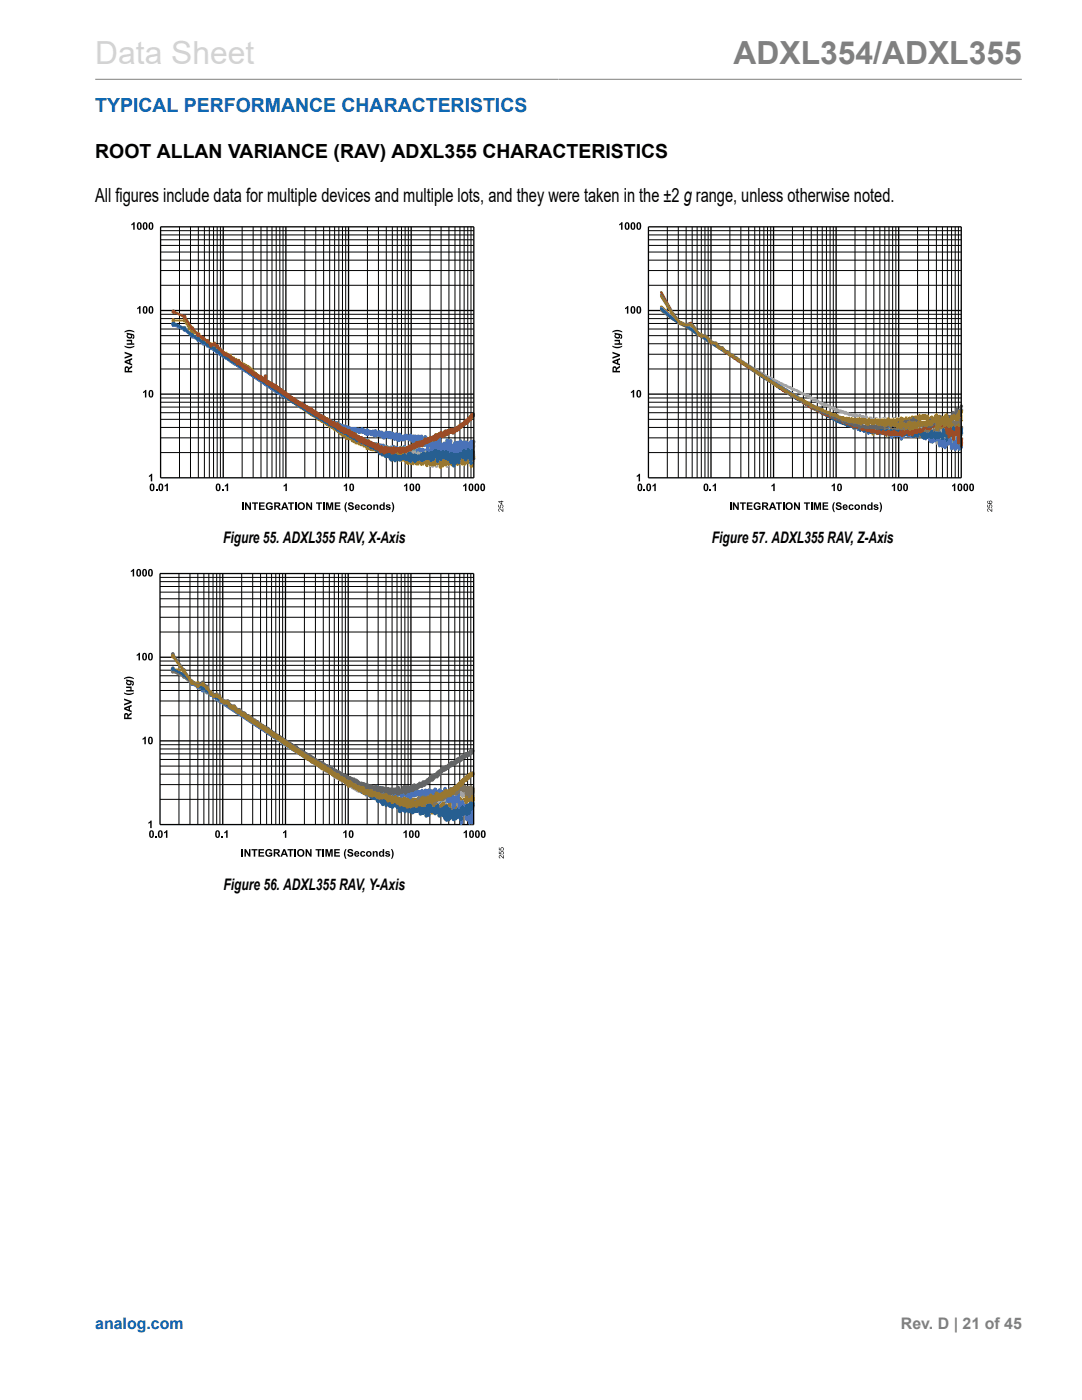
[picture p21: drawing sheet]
<svg xmlns="http://www.w3.org/2000/svg" width="216mm" height="279mm" viewBox="0 0 216 279" stroke-linecap="round" stroke-linejoin="round" font-family="sans-serif">
<defs><g id="words">
<text font-size="6.3" fill="#d3d3d3" x="19" y="12.7">Data Sheet</text>
<text font-size="6.3" fill="#808080" x="146.4" y="12.7">ADXL354/ADXL355</text>
<text font-size="3.9" fill="#0067b8" x="19" y="22.3">TYPICAL PERFORMANCE CHARACTERISTICS</text>
<g font-size="3.9">
<text x="19" y="31.4">ROOT ALLAN VARIANCE (RAV) ADXL355 CHARACTERISTICS</text>
<text x="19" y="40.3">All figures include data for multiple devices and multiple lots, and they were taken in the ±2 g range, unless otherwise noted.</text>
</g>
<g font-size="3.2">
<text x="44.5" y="108.3">Figure 55. ADXL355 RAV, X-Axis</text>
<text x="142" y="108.3">Figure 57. ADXL355 RAV, Z-Axis</text>
<text x="44.6" y="177.5">Figure 56. ADXL355 RAV, Y-Axis</text>
</g>
<text font-size="3.2" fill="#0067b8" x="19" y="265.3">analog.com</text>
<text font-size="3.2" fill="#808080" x="179.8" y="265.3">Rev. D | 21 of 45</text>
</g></defs>
<path d="M19 15.8h184.9" fill="none" stroke="#808080" stroke-width=".2"/>
<g fill="none" stroke="#010101" stroke-width=".2">
<path d="M32 56.9h62.5M32 54h62.5M32 51.9h62.5M32 50.3h62.5M32 49h62.5M32 47.9h62.5M32 46.9h62.5M32 46h62.5M35.8 45.3v50.1M38 45.3v50.1M39.6 45.3v50.1M40.8 45.3v50.1"/>
<path d="M41.8 45.3v50.1M42.6 45.3v50.1M43.3 45.3v50.1M44 45.3v50.1M48.3 45.3v50.1M50.5 45.3v50.1M52.1 45.3v50.1M53.3 45.3v50.1M54.3 45.3v50.1M55.1 45.3v50.1M55.8 45.3v50.1M56.5 45.3v50.1"/>
<path d="M60.8 45.3v50.1M63 45.3v50.1M64.6 45.3v50.1M65.8 45.3v50.1M66.8 45.3v50.1M67.6 45.3v50.1M68.3 45.3v50.1M69 45.3v50.1M73.3 45.3v50.1M75.5 45.3v50.1M77.1 45.3v50.1M78.3 45.3v50.1"/>
<path d="M79.3 45.3v50.1M80.1 45.3v50.1M80.8 45.3v50.1M81.5 45.3v50.1M85.8 45.3v50.1M88 45.3v50.1M89.6 45.3v50.1M90.8 45.3v50.1M91.8 45.3v50.1M92.6 45.3v50.1M93.3 45.3v50.1M94 45.3v50.1"/>
<path d="M32 79.4h62.5M32 73.6h62.5M32 70.7h62.5M32 68.6h62.5M32 67h62.5M32 65.7h62.5M32 64.6h62.5M32 63.6h62.5M32 62.7h62.5M32 90.3h62.5M32 87.4h62.5M32 85.3h62.5"/>
<path d="M32 83.7h62.5M32 82.4h62.5M32 81.2h62.5M32 80.3h62.5"/>
</g>
<path d="M44.5 45.3v50.1M57 45.3v50.1M69.5 45.3v50.1M82 45.3v50.1M94.5 45.3h-62.5v50.1h62.5M32 78.7h62.5M32 62h62.5" fill="none" stroke="#010101" stroke-width=".26"/>
<path d="M34.6 64.5l2.2 1 1.6 1.4 3 1.7 6.9 4.5 6.4 4.2 1 .9 .7 .2 2.3 1.8v-.1l1.9 1.3 .1-.1v.1h.3l.7 .9 .1-.2 .8 .6 .1 .3 .3-.1 .6 .4 .3 .1 .1 .2h.3v.3l.4-.1 .1 .3 .2-.1 .1 .3 .4 .2 .1-.1v.3l.3-.2v.3l.1-.1 .2 .2v-.1l.3 .4h.1l.1-.2 .3 .5 .1-.1 .1 .2v-.5l.2 .5h.1l.1 .2 .1-.2 .2 .3 .6 .2 .1 .4 .1-.3 .1 .4 .1 .1 .1-.2 .5 .2 .3 .3v-.1l.1 .3 .1-.2 .3 .2 .2-.1 .3 .4 .1-.3 .2 .5 .1-.4 .1 .3 .1-.4 .1 .4 .2 .1 .1-.1 .3 .5 .3-.2 .2 .5 .1-.5 .1 .3 .1-.2 .2 .3 .1-.4 .1 .6 .2-.3 .2 .4 .1-.1 .2 .3 .1-.3v.5l.1-.4 .1 .2h.1l.3 .3v-.3h.2l.2 .2v-.3l.4 .6 .1-.4 .1 .4 .1-.4 .1 .5 .1-.5 .2 .6 .2-.5 .3 .6 .2-.3 .2 .3 .2-.3 .2 .6 .1-.2 .1 .2v-.4l.2 .2 .1-.3 .1 .4 .1-.3 .2 .4 .1-.7 .2 .5v-.3l.2 .4 .2-.4 .1 .7 .1-.5 .2 .1 .2 .2 .1-.3 .1 .1 .1-.3 .2 .8 .1-.7 .1 .9 .3-1.2 .2 .8 .1-.5 .1 .3 .1-.2 .1 .3v-.3l.3 .7 .1-.5 .1 .8 .1-1 .2 1 .2-.8v-.1l.1 .5 .3-.8 .3 1v-.4l.3 .4 .2-1 .1 .6v-.3l.1 .4 .1-.2 .1 .6 .1-.6 .3 1.3v-1.4l.1 .4 .1-.3 .1 .4 .2-.3 .1 1v-.7l.1 .4 .1-.3 .1 .1 .1 .5v-1.1l.1 .9 .2-.8 .1 1.1 .1-.6 .1 .6 .1-1.2 .1 .4 .1-.6 .1 1.3 .1-.8 .1 1 .1-1.1v.9l.1-1 .2 .6 .1-.5 .2 .9v-.9l.2 .7 .1-.8 .1 .7 .3-.7v.8l.2-1.3 .1 1.6v-1.3l.1 .6 .1-.4 .1 .3 .2-.1 .1-.4 .1 .7 .2-1 .1 1 .1-.7 .1 .1 .2-.2 .1 .3 .1-.5 .1-.1 .2 .4 .1-.4v.2l.3-.4v.2l.1-.3 .2 .4 .2-.4 .1 .7 .1-1 .3 1.2 .2-1.6 .2 1.5 .1-1.4 .1 .2 .1-.2 .1 1.1 .2-.1 .2-1.1 .3 2.3 .2-2.1 .2 .3 .1 2 .2-.3 .1-2.1 .3-.3 .1 1.8 .4-2" fill="none" stroke="#5d9bd3" stroke-width=".5"/>
<circle cx="34.6" cy="64.5" r=".29" fill="#5d9bd3"/>
<circle cx="34.6" cy="64.5" r=".29" fill="none" stroke="#5d9bd3" stroke-width=".25"/>
<circle cx="36.8" cy="65.5" r=".29" fill="#5d9bd3"/>
<circle cx="36.8" cy="65.5" r=".29" fill="none" stroke="#5d9bd3" stroke-width=".25"/>
<circle cx="38.3" cy="66.9" r=".29" fill="#5d9bd3"/>
<circle cx="38.3" cy="66.9" r=".29" fill="none" stroke="#5d9bd3" stroke-width=".25"/>
<circle cx="39.5" cy="67.6" r=".29" fill="#5d9bd3"/>
<circle cx="39.5" cy="67.6" r=".29" fill="none" stroke="#5d9bd3" stroke-width=".25"/>
<circle cx="40.5" cy="68.2" r=".29" fill="#5d9bd3"/>
<circle cx="40.5" cy="68.2" r=".29" fill="none" stroke="#5d9bd3" stroke-width=".25"/>
<circle cx="41.4" cy="68.6" r=".29" fill="#5d9bd3"/>
<circle cx="41.4" cy="68.6" r=".29" fill="none" stroke="#5d9bd3" stroke-width=".25"/>
<circle cx="42.1" cy="69.1" r=".29" fill="#5d9bd3"/>
<circle cx="42.1" cy="69.1" r=".29" fill="none" stroke="#5d9bd3" stroke-width=".25"/>
<circle cx="42.7" cy="69.6" r=".29" fill="#5d9bd3"/>
<circle cx="42.7" cy="69.6" r=".29" fill="none" stroke="#5d9bd3" stroke-width=".25"/>
<circle cx="43.3" cy="70" r=".29" fill="#5d9bd3"/>
<circle cx="43.3" cy="70" r=".29" fill="none" stroke="#5d9bd3" stroke-width=".25"/>
<circle cx="43.8" cy="70.3" r=".29" fill="#5d9bd3"/>
<circle cx="43.8" cy="70.3" r=".29" fill="none" stroke="#5d9bd3" stroke-width=".25"/>
<circle cx="44.3" cy="70.6" r=".29" fill="#5d9bd3"/>
<circle cx="44.3" cy="70.6" r=".29" fill="none" stroke="#5d9bd3" stroke-width=".25"/>
<circle cx="44.7" cy="70.8" r=".29" fill="#5d9bd3"/>
<circle cx="44.7" cy="70.8" r=".29" fill="none" stroke="#5d9bd3" stroke-width=".25"/>
<circle cx="45.1" cy="71.1" r=".29" fill="#5d9bd3"/>
<circle cx="45.1" cy="71.1" r=".29" fill="none" stroke="#5d9bd3" stroke-width=".25"/>
<circle cx="45.5" cy="71.4" r=".29" fill="#5d9bd3"/>
<circle cx="45.5" cy="71.4" r=".29" fill="none" stroke="#5d9bd3" stroke-width=".25"/>
<circle cx="45.9" cy="71.6" r=".29" fill="#5d9bd3"/>
<circle cx="45.9" cy="71.6" r=".29" fill="none" stroke="#5d9bd3" stroke-width=".25"/>
<circle cx="46.2" cy="71.8" r=".29" fill="#5d9bd3"/>
<circle cx="46.2" cy="71.8" r=".29" fill="none" stroke="#5d9bd3" stroke-width=".25"/>
<circle cx="46.5" cy="72" r=".29" fill="#5d9bd3"/>
<circle cx="46.5" cy="72" r=".29" fill="none" stroke="#5d9bd3" stroke-width=".25"/>
<circle cx="46.8" cy="72.2" r=".29" fill="#5d9bd3"/>
<circle cx="46.8" cy="72.2" r=".29" fill="none" stroke="#5d9bd3" stroke-width=".25"/>
<circle cx="47.1" cy="72.4" r=".29" fill="#5d9bd3"/>
<circle cx="47.1" cy="72.4" r=".29" fill="none" stroke="#5d9bd3" stroke-width=".25"/>
<circle cx="47.3" cy="72.5" r=".29" fill="#5d9bd3"/>
<circle cx="47.3" cy="72.5" r=".29" fill="none" stroke="#5d9bd3" stroke-width=".25"/>
<circle cx="47.6" cy="72.7" r=".29" fill="#5d9bd3"/>
<circle cx="47.6" cy="72.7" r=".29" fill="none" stroke="#5d9bd3" stroke-width=".25"/>
<circle cx="47.8" cy="72.9" r=".29" fill="#5d9bd3"/>
<circle cx="47.8" cy="72.9" r=".29" fill="none" stroke="#5d9bd3" stroke-width=".25"/>
<circle cx="48.1" cy="73" r=".29" fill="#5d9bd3"/>
<circle cx="48.1" cy="73" r=".29" fill="none" stroke="#5d9bd3" stroke-width=".25"/>
<circle cx="48.3" cy="73.1" r=".29" fill="#5d9bd3"/>
<circle cx="48.3" cy="73.1" r=".29" fill="none" stroke="#5d9bd3" stroke-width=".25"/>
<circle cx="48.5" cy="73.3" r=".29" fill="#5d9bd3"/>
<circle cx="48.5" cy="73.3" r=".29" fill="none" stroke="#5d9bd3" stroke-width=".25"/>
<circle cx="48.7" cy="73.4" r=".29" fill="#5d9bd3"/>
<circle cx="48.7" cy="73.4" r=".29" fill="none" stroke="#5d9bd3" stroke-width=".25"/>
<circle cx="48.9" cy="73.6" r=".29" fill="#5d9bd3"/>
<circle cx="48.9" cy="73.6" r=".29" fill="none" stroke="#5d9bd3" stroke-width=".25"/>
<circle cx="49.1" cy="73.7" r=".29" fill="#5d9bd3"/>
<circle cx="49.1" cy="73.7" r=".29" fill="none" stroke="#5d9bd3" stroke-width=".25"/>
<circle cx="49.3" cy="73.8" r=".29" fill="#5d9bd3"/>
<circle cx="49.3" cy="73.8" r=".29" fill="none" stroke="#5d9bd3" stroke-width=".25"/>
<circle cx="49.4" cy="73.9" r=".29" fill="#5d9bd3"/>
<circle cx="49.4" cy="73.9" r=".29" fill="none" stroke="#5d9bd3" stroke-width=".25"/>
<circle cx="49.6" cy="74.1" r=".29" fill="#5d9bd3"/>
<circle cx="49.6" cy="74.1" r=".29" fill="none" stroke="#5d9bd3" stroke-width=".25"/>
<circle cx="49.8" cy="74.2" r=".29" fill="#5d9bd3"/>
<circle cx="49.8" cy="74.2" r=".29" fill="none" stroke="#5d9bd3" stroke-width=".25"/>
<circle cx="49.9" cy="74.3" r=".29" fill="#5d9bd3"/>
<circle cx="49.9" cy="74.3" r=".29" fill="none" stroke="#5d9bd3" stroke-width=".25"/>
<circle cx="50.1" cy="74.4" r=".29" fill="#5d9bd3"/>
<circle cx="50.1" cy="74.4" r=".29" fill="none" stroke="#5d9bd3" stroke-width=".25"/>
<circle cx="50.3" cy="74.5" r=".29" fill="#5d9bd3"/>
<circle cx="50.3" cy="74.5" r=".29" fill="none" stroke="#5d9bd3" stroke-width=".25"/>
<circle cx="50.4" cy="74.6" r=".29" fill="#5d9bd3"/>
<circle cx="50.4" cy="74.6" r=".29" fill="none" stroke="#5d9bd3" stroke-width=".25"/>
<circle cx="50.5" cy="74.7" r=".29" fill="#5d9bd3"/>
<circle cx="50.5" cy="74.7" r=".29" fill="none" stroke="#5d9bd3" stroke-width=".25"/>
<circle cx="50.7" cy="74.7" r=".29" fill="#5d9bd3"/>
<circle cx="50.7" cy="74.7" r=".29" fill="none" stroke="#5d9bd3" stroke-width=".25"/>
<circle cx="50.8" cy="74.9" r=".29" fill="#5d9bd3"/>
<circle cx="50.8" cy="74.9" r=".29" fill="none" stroke="#5d9bd3" stroke-width=".25"/>
<circle cx="51" cy="74.9" r=".29" fill="#5d9bd3"/>
<circle cx="51" cy="74.9" r=".29" fill="none" stroke="#5d9bd3" stroke-width=".25"/>
<circle cx="51.1" cy="75" r=".29" fill="#5d9bd3"/>
<circle cx="51.1" cy="75" r=".29" fill="none" stroke="#5d9bd3" stroke-width=".25"/>
<circle cx="51.2" cy="75.1" r=".29" fill="#5d9bd3"/>
<circle cx="51.2" cy="75.1" r=".29" fill="none" stroke="#5d9bd3" stroke-width=".25"/>
<circle cx="51.4" cy="75.2" r=".29" fill="#5d9bd3"/>
<circle cx="51.4" cy="75.2" r=".29" fill="none" stroke="#5d9bd3" stroke-width=".25"/>
<circle cx="51.5" cy="75.3" r=".29" fill="#5d9bd3"/>
<circle cx="51.5" cy="75.3" r=".29" fill="none" stroke="#5d9bd3" stroke-width=".25"/>
<circle cx="51.6" cy="75.4" r=".29" fill="#5d9bd3"/>
<circle cx="51.6" cy="75.4" r=".29" fill="none" stroke="#5d9bd3" stroke-width=".25"/>
<circle cx="51.7" cy="75.4" r=".29" fill="#5d9bd3"/>
<circle cx="51.7" cy="75.4" r=".29" fill="none" stroke="#5d9bd3" stroke-width=".25"/>
<circle cx="51.8" cy="75.5" r=".29" fill="#5d9bd3"/>
<circle cx="51.8" cy="75.5" r=".29" fill="none" stroke="#5d9bd3" stroke-width=".25"/>
<circle cx="51.9" cy="75.6" r=".29" fill="#5d9bd3"/>
<circle cx="51.9" cy="75.6" r=".29" fill="none" stroke="#5d9bd3" stroke-width=".25"/>
<circle cx="52" cy="75.7" r=".29" fill="#5d9bd3"/>
<circle cx="52" cy="75.7" r=".29" fill="none" stroke="#5d9bd3" stroke-width=".25"/>
<circle cx="52.2" cy="75.8" r=".29" fill="#5d9bd3"/>
<circle cx="52.2" cy="75.8" r=".29" fill="none" stroke="#5d9bd3" stroke-width=".25"/>
<circle cx="52.3" cy="75.8" r=".29" fill="#5d9bd3"/>
<circle cx="52.3" cy="75.8" r=".29" fill="none" stroke="#5d9bd3" stroke-width=".25"/>
<circle cx="52.4" cy="75.9" r=".29" fill="#5d9bd3"/>
<circle cx="52.4" cy="75.9" r=".29" fill="none" stroke="#5d9bd3" stroke-width=".25"/>
<circle cx="52.5" cy="76" r=".29" fill="#5d9bd3"/>
<circle cx="52.5" cy="76" r=".29" fill="none" stroke="#5d9bd3" stroke-width=".25"/>
<circle cx="52.6" cy="76" r=".29" fill="#5d9bd3"/>
<circle cx="52.6" cy="76" r=".29" fill="none" stroke="#5d9bd3" stroke-width=".25"/>
<circle cx="52.7" cy="76.1" r=".29" fill="#5d9bd3"/>
<circle cx="52.7" cy="76.1" r=".29" fill="none" stroke="#5d9bd3" stroke-width=".25"/>
<circle cx="52.8" cy="76.1" r=".29" fill="#5d9bd3"/>
<circle cx="52.8" cy="76.1" r=".29" fill="none" stroke="#5d9bd3" stroke-width=".25"/>
<circle cx="52.8" cy="76.2" r=".29" fill="#5d9bd3"/>
<circle cx="52.8" cy="76.2" r=".29" fill="none" stroke="#5d9bd3" stroke-width=".25"/>
<circle cx="52.9" cy="76.3" r=".29" fill="#5d9bd3"/>
<circle cx="52.9" cy="76.3" r=".29" fill="none" stroke="#5d9bd3" stroke-width=".25"/>
<circle cx="53" cy="76.3" r=".29" fill="#5d9bd3"/>
<circle cx="53" cy="76.3" r=".29" fill="none" stroke="#5d9bd3" stroke-width=".25"/>
<circle cx="53.1" cy="76.4" r=".29" fill="#5d9bd3"/>
<circle cx="53.1" cy="76.4" r=".29" fill="none" stroke="#5d9bd3" stroke-width=".25"/>
<circle cx="53.2" cy="76.4" r=".29" fill="#5d9bd3"/>
<circle cx="53.2" cy="76.4" r=".29" fill="none" stroke="#5d9bd3" stroke-width=".25"/>
<circle cx="53.3" cy="76.6" r=".29" fill="#5d9bd3"/>
<circle cx="53.3" cy="76.6" r=".29" fill="none" stroke="#5d9bd3" stroke-width=".25"/>
<circle cx="53.4" cy="76.5" r=".29" fill="#5d9bd3"/>
<circle cx="53.4" cy="76.5" r=".29" fill="none" stroke="#5d9bd3" stroke-width=".25"/>
<circle cx="53.5" cy="76.6" r=".29" fill="#5d9bd3"/>
<circle cx="53.5" cy="76.6" r=".29" fill="none" stroke="#5d9bd3" stroke-width=".25"/>
<circle cx="53.5" cy="76.6" r=".29" fill="#5d9bd3"/>
<circle cx="53.5" cy="76.6" r=".29" fill="none" stroke="#5d9bd3" stroke-width=".25"/>
<circle cx="53.6" cy="76.8" r=".29" fill="#5d9bd3"/>
<circle cx="53.6" cy="76.8" r=".29" fill="none" stroke="#5d9bd3" stroke-width=".25"/>
<circle cx="53.7" cy="76.8" r=".29" fill="#5d9bd3"/>
<circle cx="53.7" cy="76.8" r=".29" fill="none" stroke="#5d9bd3" stroke-width=".25"/>
<circle cx="53.8" cy="76.8" r=".29" fill="#5d9bd3"/>
<circle cx="53.8" cy="76.8" r=".29" fill="none" stroke="#5d9bd3" stroke-width=".25"/>
<circle cx="53.9" cy="76.9" r=".29" fill="#5d9bd3"/>
<circle cx="53.9" cy="76.9" r=".29" fill="none" stroke="#5d9bd3" stroke-width=".25"/>
<circle cx="53.9" cy="76.9" r=".29" fill="#5d9bd3"/>
<circle cx="53.9" cy="76.9" r=".29" fill="none" stroke="#5d9bd3" stroke-width=".25"/>
<circle cx="54" cy="77" r=".29" fill="#5d9bd3"/>
<circle cx="54" cy="77" r=".29" fill="none" stroke="#5d9bd3" stroke-width=".25"/>
<circle cx="54.1" cy="77" r=".29" fill="#5d9bd3"/>
<circle cx="54.1" cy="77" r=".29" fill="none" stroke="#5d9bd3" stroke-width=".25"/>
<circle cx="54.2" cy="77.1" r=".29" fill="#5d9bd3"/>
<circle cx="54.2" cy="77.1" r=".29" fill="none" stroke="#5d9bd3" stroke-width=".25"/>
<circle cx="54.2" cy="77.1" r=".29" fill="#5d9bd3"/>
<circle cx="54.2" cy="77.1" r=".29" fill="none" stroke="#5d9bd3" stroke-width=".25"/>
<circle cx="54.3" cy="77.1" r=".29" fill="#5d9bd3"/>
<circle cx="54.3" cy="77.1" r=".29" fill="none" stroke="#5d9bd3" stroke-width=".25"/>
<circle cx="54.4" cy="77.2" r=".29" fill="#5d9bd3"/>
<circle cx="54.4" cy="77.2" r=".29" fill="none" stroke="#5d9bd3" stroke-width=".25"/>
<circle cx="54.5" cy="77.3" r=".29" fill="#5d9bd3"/>
<circle cx="54.5" cy="77.3" r=".29" fill="none" stroke="#5d9bd3" stroke-width=".25"/>
<circle cx="54.6" cy="77.4" r=".29" fill="#5d9bd3"/>
<circle cx="54.6" cy="77.4" r=".29" fill="none" stroke="#5d9bd3" stroke-width=".25"/>
<circle cx="54.7" cy="77.3" r=".29" fill="#5d9bd3"/>
<circle cx="54.7" cy="77.3" r=".29" fill="none" stroke="#5d9bd3" stroke-width=".25"/>
<circle cx="54.7" cy="77.5" r=".29" fill="#5d9bd3"/>
<circle cx="54.7" cy="77.5" r=".29" fill="none" stroke="#5d9bd3" stroke-width=".25"/>
<circle cx="54.8" cy="77.5" r=".29" fill="#5d9bd3"/>
<circle cx="54.8" cy="77.5" r=".29" fill="none" stroke="#5d9bd3" stroke-width=".25"/>
<circle cx="54.9" cy="77.6" r=".29" fill="#5d9bd3"/>
<circle cx="54.9" cy="77.6" r=".29" fill="none" stroke="#5d9bd3" stroke-width=".25"/>
<circle cx="54.9" cy="77.6" r=".29" fill="#5d9bd3"/>
<circle cx="54.9" cy="77.6" r=".29" fill="none" stroke="#5d9bd3" stroke-width=".25"/>
<circle cx="55" cy="77.7" r=".29" fill="#5d9bd3"/>
<circle cx="55" cy="77.7" r=".29" fill="none" stroke="#5d9bd3" stroke-width=".25"/>
<circle cx="55.1" cy="77.7" r=".29" fill="#5d9bd3"/>
<circle cx="55.1" cy="77.7" r=".29" fill="none" stroke="#5d9bd3" stroke-width=".25"/>
<circle cx="55.2" cy="77.7" r=".29" fill="#5d9bd3"/>
<circle cx="55.2" cy="77.7" r=".29" fill="none" stroke="#5d9bd3" stroke-width=".25"/>
<circle cx="55.2" cy="77.8" r=".29" fill="#5d9bd3"/>
<circle cx="55.2" cy="77.8" r=".29" fill="none" stroke="#5d9bd3" stroke-width=".25"/>
<circle cx="55.3" cy="77.9" r=".29" fill="#5d9bd3"/>
<circle cx="55.3" cy="77.9" r=".29" fill="none" stroke="#5d9bd3" stroke-width=".25"/>
<circle cx="55.4" cy="77.9" r=".29" fill="#5d9bd3"/>
<circle cx="55.4" cy="77.9" r=".29" fill="none" stroke="#5d9bd3" stroke-width=".25"/>
<circle cx="55.5" cy="78" r=".29" fill="#5d9bd3"/>
<circle cx="55.5" cy="78" r=".29" fill="none" stroke="#5d9bd3" stroke-width=".25"/>
<circle cx="55.6" cy="78" r=".29" fill="#5d9bd3"/>
<circle cx="55.6" cy="78" r=".29" fill="none" stroke="#5d9bd3" stroke-width=".25"/>
<circle cx="55.6" cy="78.1" r=".29" fill="#5d9bd3"/>
<circle cx="55.6" cy="78.1" r=".29" fill="none" stroke="#5d9bd3" stroke-width=".25"/>
<circle cx="55.7" cy="78.2" r=".29" fill="#5d9bd3"/>
<circle cx="55.7" cy="78.2" r=".29" fill="none" stroke="#5d9bd3" stroke-width=".25"/>
<circle cx="55.8" cy="78.2" r=".29" fill="#5d9bd3"/>
<circle cx="55.8" cy="78.2" r=".29" fill="none" stroke="#5d9bd3" stroke-width=".25"/>
<circle cx="55.9" cy="78.2" r=".29" fill="#5d9bd3"/>
<circle cx="55.9" cy="78.2" r=".29" fill="none" stroke="#5d9bd3" stroke-width=".25"/>
<circle cx="56" cy="78.2" r=".29" fill="#5d9bd3"/>
<circle cx="56" cy="78.2" r=".29" fill="none" stroke="#5d9bd3" stroke-width=".25"/>
<circle cx="56" cy="78.3" r=".29" fill="#5d9bd3"/>
<circle cx="56" cy="78.3" r=".29" fill="none" stroke="#5d9bd3" stroke-width=".25"/>
<circle cx="56.1" cy="78.4" r=".29" fill="#5d9bd3"/>
<circle cx="56.1" cy="78.4" r=".29" fill="none" stroke="#5d9bd3" stroke-width=".25"/>
<circle cx="56.2" cy="78.5" r=".29" fill="#5d9bd3"/>
<circle cx="56.2" cy="78.5" r=".29" fill="none" stroke="#5d9bd3" stroke-width=".25"/>
<circle cx="56.3" cy="78.4" r=".29" fill="#5d9bd3"/>
<circle cx="56.3" cy="78.4" r=".29" fill="none" stroke="#5d9bd3" stroke-width=".25"/>
<circle cx="56.3" cy="78.4" r=".29" fill="#5d9bd3"/>
<circle cx="56.3" cy="78.4" r=".29" fill="none" stroke="#5d9bd3" stroke-width=".25"/>
<circle cx="56.4" cy="78.6" r=".29" fill="#5d9bd3"/>
<circle cx="56.4" cy="78.6" r=".29" fill="none" stroke="#5d9bd3" stroke-width=".25"/>
<circle cx="56.5" cy="78.6" r=".29" fill="#5d9bd3"/>
<circle cx="56.5" cy="78.6" r=".29" fill="none" stroke="#5d9bd3" stroke-width=".25"/>
<circle cx="56.6" cy="78.6" r=".29" fill="#5d9bd3"/>
<circle cx="56.6" cy="78.6" r=".29" fill="none" stroke="#5d9bd3" stroke-width=".25"/>
<circle cx="56.6" cy="78.6" r=".29" fill="#5d9bd3"/>
<circle cx="56.6" cy="78.6" r=".29" fill="none" stroke="#5d9bd3" stroke-width=".25"/>
<circle cx="56.7" cy="78.8" r=".29" fill="#5d9bd3"/>
<circle cx="56.7" cy="78.8" r=".29" fill="none" stroke="#5d9bd3" stroke-width=".25"/>
<circle cx="56.8" cy="78.9" r=".29" fill="#5d9bd3"/>
<circle cx="56.8" cy="78.9" r=".29" fill="none" stroke="#5d9bd3" stroke-width=".25"/>
<circle cx="56.8" cy="78.9" r=".29" fill="#5d9bd3"/>
<circle cx="56.8" cy="78.9" r=".29" fill="none" stroke="#5d9bd3" stroke-width=".25"/>
<circle cx="56.9" cy="78.9" r=".29" fill="#5d9bd3"/>
<circle cx="56.9" cy="78.9" r=".29" fill="none" stroke="#5d9bd3" stroke-width=".25"/>
<circle cx="57" cy="78.9" r=".29" fill="#5d9bd3"/>
<circle cx="57" cy="78.9" r=".29" fill="none" stroke="#5d9bd3" stroke-width=".25"/>
<circle cx="57.1" cy="79.1" r=".29" fill="#5d9bd3"/>
<circle cx="57.1" cy="79.1" r=".29" fill="none" stroke="#5d9bd3" stroke-width=".25"/>
<circle cx="57.2" cy="79.1" r=".29" fill="#5d9bd3"/>
<circle cx="57.2" cy="79.1" r=".29" fill="none" stroke="#5d9bd3" stroke-width=".25"/>
<circle cx="57.2" cy="79.1" r=".29" fill="#5d9bd3"/>
<circle cx="57.2" cy="79.1" r=".29" fill="none" stroke="#5d9bd3" stroke-width=".25"/>
<circle cx="57.3" cy="79.2" r=".29" fill="#5d9bd3"/>
<circle cx="57.3" cy="79.2" r=".29" fill="none" stroke="#5d9bd3" stroke-width=".25"/>
<circle cx="57.4" cy="79.3" r=".29" fill="#5d9bd3"/>
<circle cx="57.4" cy="79.3" r=".29" fill="none" stroke="#5d9bd3" stroke-width=".25"/>
<circle cx="57.5" cy="79.3" r=".29" fill="#5d9bd3"/>
<circle cx="57.5" cy="79.3" r=".29" fill="none" stroke="#5d9bd3" stroke-width=".25"/>
<circle cx="57.6" cy="79.4" r=".29" fill="#5d9bd3"/>
<circle cx="57.6" cy="79.4" r=".29" fill="none" stroke="#5d9bd3" stroke-width=".25"/>
<circle cx="57.6" cy="79.5" r=".29" fill="#5d9bd3"/>
<circle cx="57.6" cy="79.5" r=".29" fill="none" stroke="#5d9bd3" stroke-width=".25"/>
<circle cx="57.7" cy="79.5" r=".29" fill="#5d9bd3"/>
<circle cx="57.7" cy="79.5" r=".29" fill="none" stroke="#5d9bd3" stroke-width=".25"/>
<circle cx="57.8" cy="79.5" r=".29" fill="#5d9bd3"/>
<circle cx="57.8" cy="79.5" r=".29" fill="none" stroke="#5d9bd3" stroke-width=".25"/>
<circle cx="57.9" cy="79.6" r=".29" fill="#5d9bd3"/>
<circle cx="57.9" cy="79.6" r=".29" fill="none" stroke="#5d9bd3" stroke-width=".25"/>
<circle cx="57.9" cy="79.6" r=".29" fill="#5d9bd3"/>
<circle cx="57.9" cy="79.6" r=".29" fill="none" stroke="#5d9bd3" stroke-width=".25"/>
<circle cx="58" cy="79.7" r=".29" fill="#5d9bd3"/>
<circle cx="58" cy="79.7" r=".29" fill="none" stroke="#5d9bd3" stroke-width=".25"/>
<circle cx="58.1" cy="79.7" r=".29" fill="#5d9bd3"/>
<circle cx="58.1" cy="79.7" r=".29" fill="none" stroke="#5d9bd3" stroke-width=".25"/>
<circle cx="58.1" cy="79.7" r=".29" fill="#5d9bd3"/>
<circle cx="58.1" cy="79.7" r=".29" fill="none" stroke="#5d9bd3" stroke-width=".25"/>
<circle cx="58.3" cy="79.9" r=".29" fill="#5d9bd3"/>
<circle cx="58.3" cy="79.9" r=".29" fill="none" stroke="#5d9bd3" stroke-width=".25"/>
<circle cx="58.3" cy="79.9" r=".29" fill="#5d9bd3"/>
<circle cx="58.3" cy="79.9" r=".29" fill="none" stroke="#5d9bd3" stroke-width=".25"/>
<circle cx="58.4" cy="80" r=".29" fill="#5d9bd3"/>
<circle cx="58.4" cy="80" r=".29" fill="none" stroke="#5d9bd3" stroke-width=".25"/>
<circle cx="58.5" cy="79.9" r=".29" fill="#5d9bd3"/>
<circle cx="58.5" cy="79.9" r=".29" fill="none" stroke="#5d9bd3" stroke-width=".25"/>
<circle cx="58.6" cy="80" r=".29" fill="#5d9bd3"/>
<circle cx="58.6" cy="80" r=".29" fill="none" stroke="#5d9bd3" stroke-width=".25"/>
<circle cx="58.6" cy="80.2" r=".29" fill="#5d9bd3"/>
<circle cx="58.6" cy="80.2" r=".29" fill="none" stroke="#5d9bd3" stroke-width=".25"/>
<circle cx="58.7" cy="80.1" r=".29" fill="#5d9bd3"/>
<circle cx="58.7" cy="80.1" r=".29" fill="none" stroke="#5d9bd3" stroke-width=".25"/>
<circle cx="58.8" cy="80.2" r=".29" fill="#5d9bd3"/>
<circle cx="58.8" cy="80.2" r=".29" fill="none" stroke="#5d9bd3" stroke-width=".25"/>
<circle cx="58.8" cy="80.3" r=".29" fill="#5d9bd3"/>
<circle cx="58.8" cy="80.3" r=".29" fill="none" stroke="#5d9bd3" stroke-width=".25"/>
<circle cx="58.9" cy="80.3" r=".29" fill="#5d9bd3"/>
<circle cx="58.9" cy="80.3" r=".29" fill="none" stroke="#5d9bd3" stroke-width=".25"/>
<circle cx="59" cy="80.4" r=".29" fill="#5d9bd3"/>
<circle cx="59" cy="80.4" r=".29" fill="none" stroke="#5d9bd3" stroke-width=".25"/>
<circle cx="59.1" cy="80.4" r=".29" fill="#5d9bd3"/>
<circle cx="59.1" cy="80.4" r=".29" fill="none" stroke="#5d9bd3" stroke-width=".25"/>
<circle cx="59.2" cy="80.4" r=".29" fill="#5d9bd3"/>
<circle cx="59.2" cy="80.4" r=".29" fill="none" stroke="#5d9bd3" stroke-width=".25"/>
<circle cx="59.2" cy="80.5" r=".29" fill="#5d9bd3"/>
<circle cx="59.2" cy="80.5" r=".29" fill="none" stroke="#5d9bd3" stroke-width=".25"/>
<circle cx="59.3" cy="80.6" r=".29" fill="#5d9bd3"/>
<circle cx="59.3" cy="80.6" r=".29" fill="none" stroke="#5d9bd3" stroke-width=".25"/>
<circle cx="59.4" cy="80.6" r=".29" fill="#5d9bd3"/>
<circle cx="59.4" cy="80.6" r=".29" fill="none" stroke="#5d9bd3" stroke-width=".25"/>
<circle cx="59.5" cy="80.7" r=".29" fill="#5d9bd3"/>
<circle cx="59.5" cy="80.7" r=".29" fill="none" stroke="#5d9bd3" stroke-width=".25"/>
<circle cx="59.5" cy="80.7" r=".29" fill="#5d9bd3"/>
<circle cx="59.5" cy="80.7" r=".29" fill="none" stroke="#5d9bd3" stroke-width=".25"/>
<circle cx="59.6" cy="80.7" r=".29" fill="#5d9bd3"/>
<circle cx="59.6" cy="80.7" r=".29" fill="none" stroke="#5d9bd3" stroke-width=".25"/>
<circle cx="59.7" cy="80.8" r=".29" fill="#5d9bd3"/>
<circle cx="59.7" cy="80.8" r=".29" fill="none" stroke="#5d9bd3" stroke-width=".25"/>
<circle cx="59.8" cy="80.8" r=".29" fill="#5d9bd3"/>
<circle cx="59.8" cy="80.8" r=".29" fill="none" stroke="#5d9bd3" stroke-width=".25"/>
<circle cx="59.9" cy="80.8" r=".29" fill="#5d9bd3"/>
<circle cx="59.9" cy="80.8" r=".29" fill="none" stroke="#5d9bd3" stroke-width=".25"/>
<circle cx="59.9" cy="80.9" r=".29" fill="#5d9bd3"/>
<circle cx="59.9" cy="80.9" r=".29" fill="none" stroke="#5d9bd3" stroke-width=".25"/>
<circle cx="60" cy="81" r=".29" fill="#5d9bd3"/>
<circle cx="60" cy="81" r=".29" fill="none" stroke="#5d9bd3" stroke-width=".25"/>
<circle cx="60.1" cy="81" r=".29" fill="#5d9bd3"/>
<circle cx="60.1" cy="81" r=".29" fill="none" stroke="#5d9bd3" stroke-width=".25"/>
<circle cx="60.2" cy="81.1" r=".29" fill="#5d9bd3"/>
<circle cx="60.2" cy="81.1" r=".29" fill="none" stroke="#5d9bd3" stroke-width=".25"/>
<circle cx="60.2" cy="81.1" r=".29" fill="#5d9bd3"/>
<circle cx="60.2" cy="81.1" r=".29" fill="none" stroke="#5d9bd3" stroke-width=".25"/>
<circle cx="60.3" cy="81.2" r=".29" fill="#5d9bd3"/>
<circle cx="60.3" cy="81.2" r=".29" fill="none" stroke="#5d9bd3" stroke-width=".25"/>
<circle cx="60.4" cy="81.3" r=".29" fill="#5d9bd3"/>
<circle cx="60.4" cy="81.3" r=".29" fill="none" stroke="#5d9bd3" stroke-width=".25"/>
<circle cx="60.5" cy="81.3" r=".29" fill="#5d9bd3"/>
<circle cx="60.5" cy="81.3" r=".29" fill="none" stroke="#5d9bd3" stroke-width=".25"/>
<circle cx="60.5" cy="81.4" r=".29" fill="#5d9bd3"/>
<circle cx="60.5" cy="81.4" r=".29" fill="none" stroke="#5d9bd3" stroke-width=".25"/>
<circle cx="60.6" cy="81.3" r=".29" fill="#5d9bd3"/>
<circle cx="60.6" cy="81.3" r=".29" fill="none" stroke="#5d9bd3" stroke-width=".25"/>
<circle cx="60.7" cy="81.4" r=".29" fill="#5d9bd3"/>
<circle cx="60.7" cy="81.4" r=".29" fill="none" stroke="#5d9bd3" stroke-width=".25"/>
<circle cx="60.8" cy="81.4" r=".29" fill="#5d9bd3"/>
<circle cx="60.8" cy="81.4" r=".29" fill="none" stroke="#5d9bd3" stroke-width=".25"/>
<circle cx="60.8" cy="81.5" r=".29" fill="#5d9bd3"/>
<circle cx="60.8" cy="81.5" r=".29" fill="none" stroke="#5d9bd3" stroke-width=".25"/>
<circle cx="60.9" cy="81.4" r=".29" fill="#5d9bd3"/>
<circle cx="60.9" cy="81.4" r=".29" fill="none" stroke="#5d9bd3" stroke-width=".25"/>
<circle cx="61" cy="81.6" r=".29" fill="#5d9bd3"/>
<circle cx="61" cy="81.6" r=".29" fill="none" stroke="#5d9bd3" stroke-width=".25"/>
<circle cx="61.1" cy="81.7" r=".29" fill="#5d9bd3"/>
<circle cx="61.1" cy="81.7" r=".29" fill="none" stroke="#5d9bd3" stroke-width=".25"/>
<circle cx="61.2" cy="81.7" r=".29" fill="#5d9bd3"/>
<circle cx="61.2" cy="81.7" r=".29" fill="none" stroke="#5d9bd3" stroke-width=".25"/>
<circle cx="61.2" cy="81.7" r=".29" fill="#5d9bd3"/>
<circle cx="61.2" cy="81.7" r=".29" fill="none" stroke="#5d9bd3" stroke-width=".25"/>
<circle cx="61.3" cy="81.8" r=".29" fill="#5d9bd3"/>
<circle cx="61.3" cy="81.8" r=".29" fill="none" stroke="#5d9bd3" stroke-width=".25"/>
<circle cx="61.4" cy="81.9" r=".29" fill="#5d9bd3"/>
<circle cx="61.4" cy="81.9" r=".29" fill="none" stroke="#5d9bd3" stroke-width=".25"/>
<circle cx="61.4" cy="82" r=".29" fill="#5d9bd3"/>
<circle cx="61.4" cy="82" r=".29" fill="none" stroke="#5d9bd3" stroke-width=".25"/>
<circle cx="61.5" cy="82" r=".29" fill="#5d9bd3"/>
<circle cx="61.5" cy="82" r=".29" fill="none" stroke="#5d9bd3" stroke-width=".25"/>
<circle cx="61.6" cy="82.1" r=".29" fill="#5d9bd3"/>
<circle cx="61.6" cy="82.1" r=".29" fill="none" stroke="#5d9bd3" stroke-width=".25"/>
<circle cx="61.7" cy="82.3" r=".29" fill="#5d9bd3"/>
<circle cx="61.7" cy="82.3" r=".29" fill="none" stroke="#5d9bd3" stroke-width=".25"/>
<circle cx="61.8" cy="82.1" r=".29" fill="#5d9bd3"/>
<circle cx="61.8" cy="82.1" r=".29" fill="none" stroke="#5d9bd3" stroke-width=".25"/>
<circle cx="61.8" cy="82.2" r=".29" fill="#5d9bd3"/>
<circle cx="61.8" cy="82.2" r=".29" fill="none" stroke="#5d9bd3" stroke-width=".25"/>
<circle cx="61.9" cy="82.3" r=".29" fill="#5d9bd3"/>
<circle cx="61.9" cy="82.3" r=".29" fill="none" stroke="#5d9bd3" stroke-width=".25"/>
<circle cx="62" cy="82.3" r=".29" fill="#5d9bd3"/>
<circle cx="62" cy="82.3" r=".29" fill="none" stroke="#5d9bd3" stroke-width=".25"/>
<circle cx="62.1" cy="82.3" r=".29" fill="#5d9bd3"/>
<circle cx="62.1" cy="82.3" r=".29" fill="none" stroke="#5d9bd3" stroke-width=".25"/>
<circle cx="62.2" cy="82.4" r=".29" fill="#5d9bd3"/>
<circle cx="62.2" cy="82.4" r=".29" fill="none" stroke="#5d9bd3" stroke-width=".25"/>
<circle cx="62.2" cy="82.4" r=".29" fill="#5d9bd3"/>
<circle cx="62.2" cy="82.4" r=".29" fill="none" stroke="#5d9bd3" stroke-width=".25"/>
<circle cx="62.3" cy="82.5" r=".29" fill="#5d9bd3"/>
<circle cx="62.3" cy="82.5" r=".29" fill="none" stroke="#5d9bd3" stroke-width=".25"/>
<circle cx="62.4" cy="82.5" r=".29" fill="#5d9bd3"/>
<circle cx="62.4" cy="82.5" r=".29" fill="none" stroke="#5d9bd3" stroke-width=".25"/>
<circle cx="62.4" cy="82.6" r=".29" fill="#5d9bd3"/>
<circle cx="62.4" cy="82.6" r=".29" fill="none" stroke="#5d9bd3" stroke-width=".25"/>
<circle cx="62.5" cy="82.7" r=".29" fill="#5d9bd3"/>
<circle cx="62.5" cy="82.7" r=".29" fill="none" stroke="#5d9bd3" stroke-width=".25"/>
<circle cx="62.6" cy="82.7" r=".29" fill="#5d9bd3"/>
<circle cx="62.6" cy="82.7" r=".29" fill="none" stroke="#5d9bd3" stroke-width=".25"/>
<circle cx="62.7" cy="83" r=".29" fill="#5d9bd3"/>
<circle cx="62.7" cy="83" r=".29" fill="none" stroke="#5d9bd3" stroke-width=".25"/>
<circle cx="62.8" cy="82.9" r=".29" fill="#5d9bd3"/>
<circle cx="62.8" cy="82.9" r=".29" fill="none" stroke="#5d9bd3" stroke-width=".25"/>
<circle cx="62.8" cy="82.9" r=".29" fill="#5d9bd3"/>
<circle cx="62.8" cy="82.9" r=".29" fill="none" stroke="#5d9bd3" stroke-width=".25"/>
<circle cx="62.9" cy="82.9" r=".29" fill="#5d9bd3"/>
<circle cx="62.9" cy="82.9" r=".29" fill="none" stroke="#5d9bd3" stroke-width=".25"/>
<circle cx="63" cy="82.9" r=".29" fill="#5d9bd3"/>
<circle cx="63" cy="82.9" r=".29" fill="none" stroke="#5d9bd3" stroke-width=".25"/>
<circle cx="63.1" cy="83" r=".29" fill="#5d9bd3"/>
<circle cx="63.1" cy="83" r=".29" fill="none" stroke="#5d9bd3" stroke-width=".25"/>
<circle cx="63.1" cy="83" r=".29" fill="#5d9bd3"/>
<circle cx="63.1" cy="83" r=".29" fill="none" stroke="#5d9bd3" stroke-width=".25"/>
<circle cx="63.2" cy="83.1" r=".29" fill="#5d9bd3"/>
<circle cx="63.2" cy="83.1" r=".29" fill="none" stroke="#5d9bd3" stroke-width=".25"/>
<circle cx="63.3" cy="83.2" r=".29" fill="#5d9bd3"/>
<circle cx="63.3" cy="83.2" r=".29" fill="none" stroke="#5d9bd3" stroke-width=".25"/>
<circle cx="63.4" cy="83.1" r=".29" fill="#5d9bd3"/>
<circle cx="63.4" cy="83.1" r=".29" fill="none" stroke="#5d9bd3" stroke-width=".25"/>
<circle cx="63.4" cy="83.3" r=".29" fill="#5d9bd3"/>
<circle cx="63.4" cy="83.3" r=".29" fill="none" stroke="#5d9bd3" stroke-width=".25"/>
<circle cx="63.5" cy="83.3" r=".29" fill="#5d9bd3"/>
<circle cx="63.5" cy="83.3" r=".29" fill="none" stroke="#5d9bd3" stroke-width=".25"/>
<circle cx="63.6" cy="83.4" r=".29" fill="#5d9bd3"/>
<circle cx="63.6" cy="83.4" r=".29" fill="none" stroke="#5d9bd3" stroke-width=".25"/>
<circle cx="63.7" cy="83.3" r=".29" fill="#5d9bd3"/>
<circle cx="63.7" cy="83.3" r=".29" fill="none" stroke="#5d9bd3" stroke-width=".25"/>
<circle cx="63.8" cy="83.4" r=".29" fill="#5d9bd3"/>
<circle cx="63.8" cy="83.4" r=".29" fill="none" stroke="#5d9bd3" stroke-width=".25"/>
<circle cx="63.8" cy="83.4" r=".29" fill="#5d9bd3"/>
<circle cx="63.8" cy="83.4" r=".29" fill="none" stroke="#5d9bd3" stroke-width=".25"/>
<circle cx="63.9" cy="83.4" r=".29" fill="#5d9bd3"/>
<circle cx="63.9" cy="83.4" r=".29" fill="none" stroke="#5d9bd3" stroke-width=".25"/>
<circle cx="64" cy="83.6" r=".29" fill="#5d9bd3"/>
<circle cx="64" cy="83.6" r=".29" fill="none" stroke="#5d9bd3" stroke-width=".25"/>
<circle cx="64.1" cy="83.6" r=".29" fill="#5d9bd3"/>
<circle cx="64.1" cy="83.6" r=".29" fill="none" stroke="#5d9bd3" stroke-width=".25"/>
<circle cx="64.1" cy="83.7" r=".29" fill="#5d9bd3"/>
<circle cx="64.1" cy="83.7" r=".29" fill="none" stroke="#5d9bd3" stroke-width=".25"/>
<circle cx="64.2" cy="83.6" r=".29" fill="#5d9bd3"/>
<circle cx="64.2" cy="83.6" r=".29" fill="none" stroke="#5d9bd3" stroke-width=".25"/>
<circle cx="64.3" cy="83.9" r=".29" fill="#5d9bd3"/>
<circle cx="64.3" cy="83.9" r=".29" fill="none" stroke="#5d9bd3" stroke-width=".25"/>
<circle cx="64.4" cy="83.8" r=".29" fill="#5d9bd3"/>
<circle cx="64.4" cy="83.8" r=".29" fill="none" stroke="#5d9bd3" stroke-width=".25"/>
<circle cx="64.4" cy="83.9" r=".29" fill="#5d9bd3"/>
<circle cx="64.4" cy="83.9" r=".29" fill="none" stroke="#5d9bd3" stroke-width=".25"/>
<circle cx="64.5" cy="83.8" r=".29" fill="#5d9bd3"/>
<circle cx="64.5" cy="83.8" r=".29" fill="none" stroke="#5d9bd3" stroke-width=".25"/>
<circle cx="64.6" cy="83.9" r=".29" fill="#5d9bd3"/>
<circle cx="64.6" cy="83.9" r=".29" fill="none" stroke="#5d9bd3" stroke-width=".25"/>
<circle cx="64.7" cy="83.8" r=".29" fill="#5d9bd3"/>
<circle cx="64.7" cy="83.8" r=".29" fill="none" stroke="#5d9bd3" stroke-width=".25"/>
<circle cx="64.8" cy="84.1" r=".29" fill="#5d9bd3"/>
<circle cx="64.8" cy="84.1" r=".29" fill="none" stroke="#5d9bd3" stroke-width=".25"/>
<circle cx="64.8" cy="84.1" r=".29" fill="#5d9bd3"/>
<circle cx="64.8" cy="84.1" r=".29" fill="none" stroke="#5d9bd3" stroke-width=".25"/>
<circle cx="64.9" cy="84" r=".29" fill="#5d9bd3"/>
<circle cx="64.9" cy="84" r=".29" fill="none" stroke="#5d9bd3" stroke-width=".25"/>
<circle cx="65" cy="84" r=".29" fill="#5d9bd3"/>
<circle cx="65" cy="84" r=".29" fill="none" stroke="#5d9bd3" stroke-width=".25"/>
<circle cx="65.1" cy="84.3" r=".29" fill="#5d9bd3"/>
<circle cx="65.1" cy="84.3" r=".29" fill="none" stroke="#5d9bd3" stroke-width=".25"/>
<circle cx="65.1" cy="84.2" r=".29" fill="#5d9bd3"/>
<circle cx="65.1" cy="84.2" r=".29" fill="none" stroke="#5d9bd3" stroke-width=".25"/>
<circle cx="65.2" cy="84.3" r=".29" fill="#5d9bd3"/>
<circle cx="65.2" cy="84.3" r=".29" fill="none" stroke="#5d9bd3" stroke-width=".25"/>
<circle cx="65.3" cy="84.4" r=".29" fill="#5d9bd3"/>
<circle cx="65.3" cy="84.4" r=".29" fill="none" stroke="#5d9bd3" stroke-width=".25"/>
<circle cx="65.4" cy="84.4" r=".29" fill="#5d9bd3"/>
<circle cx="65.4" cy="84.4" r=".29" fill="none" stroke="#5d9bd3" stroke-width=".25"/>
<circle cx="65.4" cy="84.5" r=".29" fill="#5d9bd3"/>
<circle cx="65.4" cy="84.5" r=".29" fill="none" stroke="#5d9bd3" stroke-width=".25"/>
<circle cx="65.5" cy="84.4" r=".29" fill="#5d9bd3"/>
<circle cx="65.5" cy="84.4" r=".29" fill="none" stroke="#5d9bd3" stroke-width=".25"/>
<circle cx="65.6" cy="84.7" r=".29" fill="#5d9bd3"/>
<circle cx="65.6" cy="84.7" r=".29" fill="none" stroke="#5d9bd3" stroke-width=".25"/>
<circle cx="65.7" cy="84.7" r=".29" fill="#5d9bd3"/>
<circle cx="65.7" cy="84.7" r=".29" fill="none" stroke="#5d9bd3" stroke-width=".25"/>
<circle cx="65.7" cy="84.6" r=".29" fill="#5d9bd3"/>
<circle cx="65.7" cy="84.6" r=".29" fill="none" stroke="#5d9bd3" stroke-width=".25"/>
<circle cx="65.8" cy="84.5" r=".29" fill="#5d9bd3"/>
<circle cx="65.8" cy="84.5" r=".29" fill="none" stroke="#5d9bd3" stroke-width=".25"/>
<circle cx="65.9" cy="84.8" r=".29" fill="#5d9bd3"/>
<circle cx="65.9" cy="84.8" r=".29" fill="none" stroke="#5d9bd3" stroke-width=".25"/>
<circle cx="66" cy="84.7" r=".29" fill="#5d9bd3"/>
<circle cx="66" cy="84.7" r=".29" fill="none" stroke="#5d9bd3" stroke-width=".25"/>
<circle cx="66.1" cy="84.7" r=".29" fill="#5d9bd3"/>
<circle cx="66.1" cy="84.7" r=".29" fill="none" stroke="#5d9bd3" stroke-width=".25"/>
<circle cx="66.1" cy="84.9" r=".29" fill="#5d9bd3"/>
<circle cx="66.1" cy="84.9" r=".29" fill="none" stroke="#5d9bd3" stroke-width=".25"/>
<circle cx="66.2" cy="84.8" r=".29" fill="#5d9bd3"/>
<circle cx="66.2" cy="84.8" r=".29" fill="none" stroke="#5d9bd3" stroke-width=".25"/>
<circle cx="66.3" cy="85" r=".29" fill="#5d9bd3"/>
<circle cx="66.3" cy="85" r=".29" fill="none" stroke="#5d9bd3" stroke-width=".25"/>
<circle cx="66.4" cy="85" r=".29" fill="#5d9bd3"/>
<circle cx="66.4" cy="85" r=".29" fill="none" stroke="#5d9bd3" stroke-width=".25"/>
<circle cx="66.4" cy="85.2" r=".29" fill="#5d9bd3"/>
<circle cx="66.4" cy="85.2" r=".29" fill="none" stroke="#5d9bd3" stroke-width=".25"/>
<circle cx="66.5" cy="85.1" r=".29" fill="#5d9bd3"/>
<circle cx="66.5" cy="85.1" r=".29" fill="none" stroke="#5d9bd3" stroke-width=".25"/>
<circle cx="66.6" cy="85.2" r=".29" fill="#5d9bd3"/>
<circle cx="66.6" cy="85.2" r=".29" fill="none" stroke="#5d9bd3" stroke-width=".25"/>
<circle cx="66.7" cy="85" r=".29" fill="#5d9bd3"/>
<circle cx="66.7" cy="85" r=".29" fill="none" stroke="#5d9bd3" stroke-width=".25"/>
<circle cx="66.7" cy="85.1" r=".29" fill="#5d9bd3"/>
<circle cx="66.7" cy="85.1" r=".29" fill="none" stroke="#5d9bd3" stroke-width=".25"/>
<circle cx="66.8" cy="85.4" r=".29" fill="#5d9bd3"/>
<circle cx="66.8" cy="85.4" r=".29" fill="none" stroke="#5d9bd3" stroke-width=".25"/>
<circle cx="66.9" cy="85.5" r=".29" fill="#5d9bd3"/>
<circle cx="66.9" cy="85.5" r=".29" fill="none" stroke="#5d9bd3" stroke-width=".25"/>
<circle cx="67" cy="85.5" r=".29" fill="#5d9bd3"/>
<circle cx="67" cy="85.5" r=".29" fill="none" stroke="#5d9bd3" stroke-width=".25"/>
<circle cx="67.1" cy="85.4" r=".29" fill="#5d9bd3"/>
<circle cx="67.1" cy="85.4" r=".29" fill="none" stroke="#5d9bd3" stroke-width=".25"/>
<circle cx="67.1" cy="85.6" r=".29" fill="#5d9bd3"/>
<circle cx="67.1" cy="85.6" r=".29" fill="none" stroke="#5d9bd3" stroke-width=".25"/>
<circle cx="67.2" cy="85.1" r=".29" fill="#5d9bd3"/>
<circle cx="67.2" cy="85.1" r=".29" fill="none" stroke="#5d9bd3" stroke-width=".25"/>
<circle cx="67.3" cy="85.4" r=".29" fill="#5d9bd3"/>
<circle cx="67.3" cy="85.4" r=".29" fill="none" stroke="#5d9bd3" stroke-width=".25"/>
<circle cx="67.4" cy="85.6" r=".29" fill="#5d9bd3"/>
<circle cx="67.4" cy="85.6" r=".29" fill="none" stroke="#5d9bd3" stroke-width=".25"/>
<circle cx="67.4" cy="85.6" r=".29" fill="#5d9bd3"/>
<circle cx="67.4" cy="85.6" r=".29" fill="none" stroke="#5d9bd3" stroke-width=".25"/>
<circle cx="67.5" cy="85.7" r=".29" fill="#5d9bd3"/>
<circle cx="67.5" cy="85.7" r=".29" fill="none" stroke="#5d9bd3" stroke-width=".25"/>
<circle cx="67.6" cy="85.8" r=".29" fill="#5d9bd3"/>
<circle cx="67.6" cy="85.8" r=".29" fill="none" stroke="#5d9bd3" stroke-width=".25"/>
<circle cx="67.7" cy="85.6" r=".29" fill="#5d9bd3"/>
<circle cx="67.7" cy="85.6" r=".29" fill="none" stroke="#5d9bd3" stroke-width=".25"/>
<circle cx="67.7" cy="85.8" r=".29" fill="#5d9bd3"/>
<circle cx="67.7" cy="85.8" r=".29" fill="none" stroke="#5d9bd3" stroke-width=".25"/>
<circle cx="67.8" cy="85.9" r=".29" fill="#5d9bd3"/>
<circle cx="67.8" cy="85.9" r=".29" fill="none" stroke="#5d9bd3" stroke-width=".25"/>
<circle cx="67.9" cy="85.9" r=".29" fill="#5d9bd3"/>
<circle cx="67.9" cy="85.9" r=".29" fill="none" stroke="#5d9bd3" stroke-width=".25"/>
<circle cx="68" cy="85.9" r=".29" fill="#5d9bd3"/>
<circle cx="68" cy="85.9" r=".29" fill="none" stroke="#5d9bd3" stroke-width=".25"/>
<circle cx="68" cy="86" r=".29" fill="#5d9bd3"/>
<circle cx="68" cy="86" r=".29" fill="none" stroke="#5d9bd3" stroke-width=".25"/>
<circle cx="68.1" cy="86.1" r=".29" fill="#5d9bd3"/>
<circle cx="68.1" cy="86.1" r=".29" fill="none" stroke="#5d9bd3" stroke-width=".25"/>
<circle cx="68.2" cy="86.1" r=".29" fill="#5d9bd3"/>
<circle cx="68.2" cy="86.1" r=".29" fill="none" stroke="#5d9bd3" stroke-width=".25"/>
<circle cx="68.3" cy="86.1" r=".29" fill="#5d9bd3"/>
<circle cx="68.3" cy="86.1" r=".29" fill="none" stroke="#5d9bd3" stroke-width=".25"/>
<circle cx="68.4" cy="86.1" r=".29" fill="#5d9bd3"/>
<circle cx="68.4" cy="86.1" r=".29" fill="none" stroke="#5d9bd3" stroke-width=".25"/>
<circle cx="68.4" cy="86.2" r=".29" fill="#5d9bd3"/>
<circle cx="68.4" cy="86.2" r=".29" fill="none" stroke="#5d9bd3" stroke-width=".25"/>
<circle cx="68.5" cy="86.1" r=".29" fill="#5d9bd3"/>
<circle cx="68.5" cy="86.1" r=".29" fill="none" stroke="#5d9bd3" stroke-width=".25"/>
<circle cx="68.6" cy="86.5" r=".29" fill="#5d9bd3"/>
<circle cx="68.6" cy="86.5" r=".29" fill="none" stroke="#5d9bd3" stroke-width=".25"/>
<circle cx="68.7" cy="86.2" r=".29" fill="#5d9bd3"/>
<circle cx="68.7" cy="86.2" r=".29" fill="none" stroke="#5d9bd3" stroke-width=".25"/>
<circle cx="68.7" cy="86.6" r=".29" fill="#5d9bd3"/>
<circle cx="68.7" cy="86.6" r=".29" fill="none" stroke="#5d9bd3" stroke-width=".25"/>
<circle cx="68.8" cy="86.5" r=".29" fill="#5d9bd3"/>
<circle cx="68.8" cy="86.5" r=".29" fill="none" stroke="#5d9bd3" stroke-width=".25"/>
<circle cx="68.9" cy="86.7" r=".29" fill="#5d9bd3"/>
<circle cx="68.9" cy="86.7" r=".29" fill="none" stroke="#5d9bd3" stroke-width=".25"/>
<circle cx="69" cy="86.5" r=".29" fill="#5d9bd3"/>
<circle cx="69" cy="86.5" r=".29" fill="none" stroke="#5d9bd3" stroke-width=".25"/>
<circle cx="69" cy="86.6" r=".29" fill="#5d9bd3"/>
<circle cx="69" cy="86.6" r=".29" fill="none" stroke="#5d9bd3" stroke-width=".25"/>
<circle cx="69.1" cy="86.6" r=".29" fill="#5d9bd3"/>
<circle cx="69.1" cy="86.6" r=".29" fill="none" stroke="#5d9bd3" stroke-width=".25"/>
<circle cx="69.2" cy="86.6" r=".29" fill="#5d9bd3"/>
<circle cx="69.2" cy="86.6" r=".29" fill="none" stroke="#5d9bd3" stroke-width=".25"/>
<circle cx="69.3" cy="86.6" r=".29" fill="#5d9bd3"/>
<circle cx="69.3" cy="86.6" r=".29" fill="none" stroke="#5d9bd3" stroke-width=".25"/>
<circle cx="69.3" cy="86.7" r=".29" fill="#5d9bd3"/>
<circle cx="69.3" cy="86.7" r=".29" fill="none" stroke="#5d9bd3" stroke-width=".25"/>
<circle cx="69.4" cy="86.7" r=".29" fill="#5d9bd3"/>
<circle cx="69.4" cy="86.7" r=".29" fill="none" stroke="#5d9bd3" stroke-width=".25"/>
<circle cx="69.5" cy="86.7" r=".29" fill="#5d9bd3"/>
<circle cx="69.5" cy="86.7" r=".29" fill="none" stroke="#5d9bd3" stroke-width=".25"/>
<circle cx="69.6" cy="86.8" r=".29" fill="#5d9bd3"/>
<circle cx="69.6" cy="86.8" r=".29" fill="none" stroke="#5d9bd3" stroke-width=".25"/>
<circle cx="69.7" cy="86.8" r=".29" fill="#5d9bd3"/>
<circle cx="69.7" cy="86.8" r=".29" fill="none" stroke="#5d9bd3" stroke-width=".25"/>
<circle cx="69.7" cy="87" r=".29" fill="#5d9bd3"/>
<circle cx="69.7" cy="87" r=".29" fill="none" stroke="#5d9bd3" stroke-width=".25"/>
<circle cx="69.8" cy="86.9" r=".29" fill="#5d9bd3"/>
<circle cx="69.8" cy="86.9" r=".29" fill="none" stroke="#5d9bd3" stroke-width=".25"/>
<circle cx="69.9" cy="87.2" r=".29" fill="#5d9bd3"/>
<circle cx="69.9" cy="87.2" r=".29" fill="none" stroke="#5d9bd3" stroke-width=".25"/>
<circle cx="70" cy="87" r=".29" fill="#5d9bd3"/>
<circle cx="70" cy="87" r=".29" fill="none" stroke="#5d9bd3" stroke-width=".25"/>
<circle cx="70" cy="87.2" r=".29" fill="#5d9bd3"/>
<circle cx="70" cy="87.2" r=".29" fill="none" stroke="#5d9bd3" stroke-width=".25"/>
<circle cx="70.1" cy="87.1" r=".29" fill="#5d9bd3"/>
<circle cx="70.1" cy="87.1" r=".29" fill="none" stroke="#5d9bd3" stroke-width=".25"/>
<circle cx="70.2" cy="87.2" r=".29" fill="#5d9bd3"/>
<circle cx="70.2" cy="87.2" r=".29" fill="none" stroke="#5d9bd3" stroke-width=".25"/>
<circle cx="70.3" cy="87.2" r=".29" fill="#5d9bd3"/>
<circle cx="70.3" cy="87.2" r=".29" fill="none" stroke="#5d9bd3" stroke-width=".25"/>
<circle cx="70.3" cy="87.1" r=".29" fill="#5d9bd3"/>
<circle cx="70.3" cy="87.1" r=".29" fill="none" stroke="#5d9bd3" stroke-width=".25"/>
<circle cx="70.4" cy="87.1" r=".29" fill="#5d9bd3"/>
<circle cx="70.4" cy="87.1" r=".29" fill="none" stroke="#5d9bd3" stroke-width=".25"/>
<circle cx="70.5" cy="87.1" r=".29" fill="#5d9bd3"/>
<circle cx="70.5" cy="87.1" r=".29" fill="none" stroke="#5d9bd3" stroke-width=".25"/>
<circle cx="70.6" cy="87.2" r=".29" fill="#5d9bd3"/>
<circle cx="70.6" cy="87.2" r=".29" fill="none" stroke="#5d9bd3" stroke-width=".25"/>
<circle cx="70.7" cy="87.1" r=".29" fill="#5d9bd3"/>
<circle cx="70.7" cy="87.1" r=".29" fill="none" stroke="#5d9bd3" stroke-width=".25"/>
<circle cx="70.7" cy="87.5" r=".29" fill="#5d9bd3"/>
<circle cx="70.7" cy="87.5" r=".29" fill="none" stroke="#5d9bd3" stroke-width=".25"/>
<circle cx="70.8" cy="87.5" r=".29" fill="#5d9bd3"/>
<circle cx="70.8" cy="87.5" r=".29" fill="none" stroke="#5d9bd3" stroke-width=".25"/>
<circle cx="70.9" cy="87.2" r=".29" fill="#5d9bd3"/>
<circle cx="70.9" cy="87.2" r=".29" fill="none" stroke="#5d9bd3" stroke-width=".25"/>
<circle cx="71" cy="87.4" r=".29" fill="#5d9bd3"/>
<circle cx="71" cy="87.4" r=".29" fill="none" stroke="#5d9bd3" stroke-width=".25"/>
<circle cx="71" cy="87.7" r=".29" fill="#5d9bd3"/>
<circle cx="71" cy="87.7" r=".29" fill="none" stroke="#5d9bd3" stroke-width=".25"/>
<circle cx="71.1" cy="87.4" r=".29" fill="#5d9bd3"/>
<circle cx="71.1" cy="87.4" r=".29" fill="none" stroke="#5d9bd3" stroke-width=".25"/>
<circle cx="71.2" cy="87.3" r=".29" fill="#5d9bd3"/>
<circle cx="71.2" cy="87.3" r=".29" fill="none" stroke="#5d9bd3" stroke-width=".25"/>
<circle cx="71.3" cy="87.6" r=".29" fill="#5d9bd3"/>
<circle cx="71.3" cy="87.6" r=".29" fill="none" stroke="#5d9bd3" stroke-width=".25"/>
<circle cx="71.3" cy="87.2" r=".29" fill="#5d9bd3"/>
<circle cx="71.3" cy="87.2" r=".29" fill="none" stroke="#5d9bd3" stroke-width=".25"/>
<circle cx="71.4" cy="87.6" r=".29" fill="#5d9bd3"/>
<circle cx="71.4" cy="87.6" r=".29" fill="none" stroke="#5d9bd3" stroke-width=".25"/>
<circle cx="71.5" cy="87.7" r=".29" fill="#5d9bd3"/>
<circle cx="71.5" cy="87.7" r=".29" fill="none" stroke="#5d9bd3" stroke-width=".25"/>
<circle cx="71.6" cy="87.7" r=".29" fill="#5d9bd3"/>
<circle cx="71.6" cy="87.7" r=".29" fill="none" stroke="#5d9bd3" stroke-width=".25"/>
<circle cx="71.7" cy="87.7" r=".29" fill="#5d9bd3"/>
<circle cx="71.7" cy="87.7" r=".29" fill="none" stroke="#5d9bd3" stroke-width=".25"/>
<circle cx="71.7" cy="87.6" r=".29" fill="#5d9bd3"/>
<circle cx="71.7" cy="87.6" r=".29" fill="none" stroke="#5d9bd3" stroke-width=".25"/>
<circle cx="71.8" cy="87.7" r=".29" fill="#5d9bd3"/>
<circle cx="71.8" cy="87.7" r=".29" fill="none" stroke="#5d9bd3" stroke-width=".25"/>
<circle cx="71.9" cy="87.9" r=".29" fill="#5d9bd3"/>
<circle cx="71.9" cy="87.9" r=".29" fill="none" stroke="#5d9bd3" stroke-width=".25"/>
<circle cx="72" cy="87.8" r=".29" fill="#5d9bd3"/>
<circle cx="72" cy="87.8" r=".29" fill="none" stroke="#5d9bd3" stroke-width=".25"/>
<circle cx="72" cy="88.1" r=".29" fill="#5d9bd3"/>
<circle cx="72" cy="88.1" r=".29" fill="none" stroke="#5d9bd3" stroke-width=".25"/>
<circle cx="72.1" cy="87.9" r=".29" fill="#5d9bd3"/>
<circle cx="72.1" cy="87.9" r=".29" fill="none" stroke="#5d9bd3" stroke-width=".25"/>
<circle cx="72.2" cy="88" r=".29" fill="#5d9bd3"/>
<circle cx="72.2" cy="88" r=".29" fill="none" stroke="#5d9bd3" stroke-width=".25"/>
<circle cx="72.3" cy="87.9" r=".29" fill="#5d9bd3"/>
<circle cx="72.3" cy="87.9" r=".29" fill="none" stroke="#5d9bd3" stroke-width=".25"/>
<circle cx="72.3" cy="87.9" r=".29" fill="#5d9bd3"/>
<circle cx="72.3" cy="87.9" r=".29" fill="none" stroke="#5d9bd3" stroke-width=".25"/>
<circle cx="72.4" cy="88" r=".29" fill="#5d9bd3"/>
<circle cx="72.4" cy="88" r=".29" fill="none" stroke="#5d9bd3" stroke-width=".25"/>
<circle cx="72.5" cy="88" r=".29" fill="#5d9bd3"/>
<circle cx="72.5" cy="88" r=".29" fill="none" stroke="#5d9bd3" stroke-width=".25"/>
<circle cx="72.6" cy="88.4" r=".29" fill="#5d9bd3"/>
<circle cx="72.6" cy="88.4" r=".29" fill="none" stroke="#5d9bd3" stroke-width=".25"/>
<circle cx="72.7" cy="87.9" r=".29" fill="#5d9bd3"/>
<circle cx="72.7" cy="87.9" r=".29" fill="none" stroke="#5d9bd3" stroke-width=".25"/>
<circle cx="72.7" cy="88.2" r=".29" fill="#5d9bd3"/>
<circle cx="72.7" cy="88.2" r=".29" fill="none" stroke="#5d9bd3" stroke-width=".25"/>
<circle cx="72.8" cy="88" r=".29" fill="#5d9bd3"/>
<circle cx="72.8" cy="88" r=".29" fill="none" stroke="#5d9bd3" stroke-width=".25"/>
<circle cx="72.9" cy="88" r=".29" fill="#5d9bd3"/>
<circle cx="72.9" cy="88" r=".29" fill="none" stroke="#5d9bd3" stroke-width=".25"/>
<circle cx="72.9" cy="88.1" r=".29" fill="#5d9bd3"/>
<circle cx="72.9" cy="88.1" r=".29" fill="none" stroke="#5d9bd3" stroke-width=".25"/>
<circle cx="73" cy="88.3" r=".29" fill="#5d9bd3"/>
<circle cx="73" cy="88.3" r=".29" fill="none" stroke="#5d9bd3" stroke-width=".25"/>
<circle cx="73.1" cy="88.3" r=".29" fill="#5d9bd3"/>
<circle cx="73.1" cy="88.3" r=".29" fill="none" stroke="#5d9bd3" stroke-width=".25"/>
<circle cx="73.2" cy="87.9" r=".29" fill="#5d9bd3"/>
<circle cx="73.2" cy="87.9" r=".29" fill="none" stroke="#5d9bd3" stroke-width=".25"/>
<circle cx="73.3" cy="88.5" r=".29" fill="#5d9bd3"/>
<circle cx="73.3" cy="88.5" r=".29" fill="none" stroke="#5d9bd3" stroke-width=".25"/>
<circle cx="73.3" cy="88.5" r=".29" fill="#5d9bd3"/>
<circle cx="73.3" cy="88.5" r=".29" fill="none" stroke="#5d9bd3" stroke-width=".25"/>
<circle cx="73.4" cy="88.4" r=".29" fill="#5d9bd3"/>
<circle cx="73.4" cy="88.4" r=".29" fill="none" stroke="#5d9bd3" stroke-width=".25"/>
<circle cx="73.5" cy="88.2" r=".29" fill="#5d9bd3"/>
<circle cx="73.5" cy="88.2" r=".29" fill="none" stroke="#5d9bd3" stroke-width=".25"/>
<circle cx="73.6" cy="88.4" r=".29" fill="#5d9bd3"/>
<circle cx="73.6" cy="88.4" r=".29" fill="none" stroke="#5d9bd3" stroke-width=".25"/>
<circle cx="73.6" cy="88.6" r=".29" fill="#5d9bd3"/>
<circle cx="73.6" cy="88.6" r=".29" fill="none" stroke="#5d9bd3" stroke-width=".25"/>
<circle cx="73.7" cy="88.6" r=".29" fill="#5d9bd3"/>
<circle cx="73.7" cy="88.6" r=".29" fill="none" stroke="#5d9bd3" stroke-width=".25"/>
<circle cx="73.8" cy="88.5" r=".29" fill="#5d9bd3"/>
<circle cx="73.8" cy="88.5" r=".29" fill="none" stroke="#5d9bd3" stroke-width=".25"/>
<circle cx="73.9" cy="88.6" r=".29" fill="#5d9bd3"/>
<circle cx="73.9" cy="88.6" r=".29" fill="none" stroke="#5d9bd3" stroke-width=".25"/>
<circle cx="73.9" cy="88.8" r=".29" fill="#5d9bd3"/>
<circle cx="73.9" cy="88.8" r=".29" fill="none" stroke="#5d9bd3" stroke-width=".25"/>
<circle cx="74" cy="88.5" r=".29" fill="#5d9bd3"/>
<circle cx="74" cy="88.5" r=".29" fill="none" stroke="#5d9bd3" stroke-width=".25"/>
<circle cx="74.1" cy="89" r=".29" fill="#5d9bd3"/>
<circle cx="74.1" cy="89" r=".29" fill="none" stroke="#5d9bd3" stroke-width=".25"/>
<circle cx="74.2" cy="88.6" r=".29" fill="#5d9bd3"/>
<circle cx="74.2" cy="88.6" r=".29" fill="none" stroke="#5d9bd3" stroke-width=".25"/>
<circle cx="74.3" cy="88.8" r=".29" fill="#5d9bd3"/>
<circle cx="74.3" cy="88.8" r=".29" fill="none" stroke="#5d9bd3" stroke-width=".25"/>
<circle cx="74.3" cy="88.9" r=".29" fill="#5d9bd3"/>
<circle cx="74.3" cy="88.9" r=".29" fill="none" stroke="#5d9bd3" stroke-width=".25"/>
<circle cx="74.4" cy="88.8" r=".29" fill="#5d9bd3"/>
<circle cx="74.4" cy="88.8" r=".29" fill="none" stroke="#5d9bd3" stroke-width=".25"/>
<circle cx="74.5" cy="88.9" r=".29" fill="#5d9bd3"/>
<circle cx="74.5" cy="88.9" r=".29" fill="none" stroke="#5d9bd3" stroke-width=".25"/>
<circle cx="74.6" cy="88.9" r=".29" fill="#5d9bd3"/>
<circle cx="74.6" cy="88.9" r=".29" fill="none" stroke="#5d9bd3" stroke-width=".25"/>
<circle cx="74.6" cy="89.1" r=".29" fill="#5d9bd3"/>
<circle cx="74.6" cy="89.1" r=".29" fill="none" stroke="#5d9bd3" stroke-width=".25"/>
<circle cx="74.7" cy="88.8" r=".29" fill="#5d9bd3"/>
<circle cx="74.7" cy="88.8" r=".29" fill="none" stroke="#5d9bd3" stroke-width=".25"/>
<circle cx="74.8" cy="88.8" r=".29" fill="#5d9bd3"/>
<circle cx="74.8" cy="88.8" r=".29" fill="none" stroke="#5d9bd3" stroke-width=".25"/>
<circle cx="74.9" cy="88.8" r=".29" fill="#5d9bd3"/>
<circle cx="74.9" cy="88.8" r=".29" fill="none" stroke="#5d9bd3" stroke-width=".25"/>
<circle cx="74.9" cy="88.8" r=".29" fill="#5d9bd3"/>
<circle cx="74.9" cy="88.8" r=".29" fill="none" stroke="#5d9bd3" stroke-width=".25"/>
<circle cx="75" cy="89" r=".29" fill="#5d9bd3"/>
<circle cx="75" cy="89" r=".29" fill="none" stroke="#5d9bd3" stroke-width=".25"/>
<circle cx="75.1" cy="88.7" r=".29" fill="#5d9bd3"/>
<circle cx="75.1" cy="88.7" r=".29" fill="none" stroke="#5d9bd3" stroke-width=".25"/>
<circle cx="75.2" cy="89" r=".29" fill="#5d9bd3"/>
<circle cx="75.2" cy="89" r=".29" fill="none" stroke="#5d9bd3" stroke-width=".25"/>
<circle cx="75.3" cy="89.1" r=".29" fill="#5d9bd3"/>
<circle cx="75.3" cy="89.1" r=".29" fill="none" stroke="#5d9bd3" stroke-width=".25"/>
<circle cx="75.3" cy="89.2" r=".29" fill="#5d9bd3"/>
<circle cx="75.3" cy="89.2" r=".29" fill="none" stroke="#5d9bd3" stroke-width=".25"/>
<circle cx="75.4" cy="89.2" r=".29" fill="#5d9bd3"/>
<circle cx="75.4" cy="89.2" r=".29" fill="none" stroke="#5d9bd3" stroke-width=".25"/>
<circle cx="75.5" cy="89.3" r=".29" fill="#5d9bd3"/>
<circle cx="75.5" cy="89.3" r=".29" fill="none" stroke="#5d9bd3" stroke-width=".25"/>
<circle cx="75.6" cy="88.9" r=".29" fill="#5d9bd3"/>
<circle cx="75.6" cy="88.9" r=".29" fill="none" stroke="#5d9bd3" stroke-width=".25"/>
<circle cx="75.6" cy="89.3" r=".29" fill="#5d9bd3"/>
<circle cx="75.6" cy="89.3" r=".29" fill="none" stroke="#5d9bd3" stroke-width=".25"/>
<circle cx="75.7" cy="89.3" r=".29" fill="#5d9bd3"/>
<circle cx="75.7" cy="89.3" r=".29" fill="none" stroke="#5d9bd3" stroke-width=".25"/>
<circle cx="75.8" cy="88.9" r=".29" fill="#5d9bd3"/>
<circle cx="75.8" cy="88.9" r=".29" fill="none" stroke="#5d9bd3" stroke-width=".25"/>
<circle cx="75.9" cy="89.4" r=".29" fill="#5d9bd3"/>
<circle cx="75.9" cy="89.4" r=".29" fill="none" stroke="#5d9bd3" stroke-width=".25"/>
<circle cx="75.9" cy="88.9" r=".29" fill="#5d9bd3"/>
<circle cx="75.9" cy="88.9" r=".29" fill="none" stroke="#5d9bd3" stroke-width=".25"/>
<circle cx="76" cy="89.1" r=".29" fill="#5d9bd3"/>
<circle cx="76" cy="89.1" r=".29" fill="none" stroke="#5d9bd3" stroke-width=".25"/>
<circle cx="76.1" cy="89.4" r=".29" fill="#5d9bd3"/>
<circle cx="76.1" cy="89.4" r=".29" fill="none" stroke="#5d9bd3" stroke-width=".25"/>
<circle cx="76.2" cy="89.5" r=".29" fill="#5d9bd3"/>
<circle cx="76.2" cy="89.5" r=".29" fill="none" stroke="#5d9bd3" stroke-width=".25"/>
<circle cx="76.3" cy="89.2" r=".29" fill="#5d9bd3"/>
<circle cx="76.3" cy="89.2" r=".29" fill="none" stroke="#5d9bd3" stroke-width=".25"/>
<circle cx="76.3" cy="89.1" r=".29" fill="#5d9bd3"/>
<circle cx="76.3" cy="89.1" r=".29" fill="none" stroke="#5d9bd3" stroke-width=".25"/>
<circle cx="76.4" cy="89" r=".29" fill="#5d9bd3"/>
<circle cx="76.4" cy="89" r=".29" fill="none" stroke="#5d9bd3" stroke-width=".25"/>
<circle cx="76.5" cy="89" r=".29" fill="#5d9bd3"/>
<circle cx="76.5" cy="89" r=".29" fill="none" stroke="#5d9bd3" stroke-width=".25"/>
<circle cx="76.6" cy="89.4" r=".29" fill="#5d9bd3"/>
<circle cx="76.6" cy="89.4" r=".29" fill="none" stroke="#5d9bd3" stroke-width=".25"/>
<circle cx="76.6" cy="89.2" r=".29" fill="#5d9bd3"/>
<circle cx="76.6" cy="89.2" r=".29" fill="none" stroke="#5d9bd3" stroke-width=".25"/>
<circle cx="76.7" cy="89.6" r=".29" fill="#5d9bd3"/>
<circle cx="76.7" cy="89.6" r=".29" fill="none" stroke="#5d9bd3" stroke-width=".25"/>
<circle cx="76.8" cy="89.4" r=".29" fill="#5d9bd3"/>
<circle cx="76.8" cy="89.4" r=".29" fill="none" stroke="#5d9bd3" stroke-width=".25"/>
<circle cx="76.9" cy="89.3" r=".29" fill="#5d9bd3"/>
<circle cx="76.9" cy="89.3" r=".29" fill="none" stroke="#5d9bd3" stroke-width=".25"/>
<circle cx="76.9" cy="89.4" r=".29" fill="#5d9bd3"/>
<circle cx="76.9" cy="89.4" r=".29" fill="none" stroke="#5d9bd3" stroke-width=".25"/>
<circle cx="77" cy="89.6" r=".29" fill="#5d9bd3"/>
<circle cx="77" cy="89.6" r=".29" fill="none" stroke="#5d9bd3" stroke-width=".25"/>
<circle cx="77.1" cy="89.5" r=".29" fill="#5d9bd3"/>
<circle cx="77.1" cy="89.5" r=".29" fill="none" stroke="#5d9bd3" stroke-width=".25"/>
<circle cx="77.2" cy="89.4" r=".29" fill="#5d9bd3"/>
<circle cx="77.2" cy="89.4" r=".29" fill="none" stroke="#5d9bd3" stroke-width=".25"/>
<circle cx="77.3" cy="89.3" r=".29" fill="#5d9bd3"/>
<circle cx="77.3" cy="89.3" r=".29" fill="none" stroke="#5d9bd3" stroke-width=".25"/>
<circle cx="77.3" cy="89.6" r=".29" fill="#5d9bd3"/>
<circle cx="77.3" cy="89.6" r=".29" fill="none" stroke="#5d9bd3" stroke-width=".25"/>
<circle cx="77.4" cy="89.7" r=".29" fill="#5d9bd3"/>
<circle cx="77.4" cy="89.7" r=".29" fill="none" stroke="#5d9bd3" stroke-width=".25"/>
<circle cx="77.5" cy="89.9" r=".29" fill="#5d9bd3"/>
<circle cx="77.5" cy="89.9" r=".29" fill="none" stroke="#5d9bd3" stroke-width=".25"/>
<circle cx="77.5" cy="89.7" r=".29" fill="#5d9bd3"/>
<circle cx="77.5" cy="89.7" r=".29" fill="none" stroke="#5d9bd3" stroke-width=".25"/>
<circle cx="77.6" cy="89.9" r=".29" fill="#5d9bd3"/>
<circle cx="77.6" cy="89.9" r=".29" fill="none" stroke="#5d9bd3" stroke-width=".25"/>
<circle cx="77.7" cy="89.5" r=".29" fill="#5d9bd3"/>
<circle cx="77.7" cy="89.5" r=".29" fill="none" stroke="#5d9bd3" stroke-width=".25"/>
<circle cx="77.8" cy="89.6" r=".29" fill="#5d9bd3"/>
<circle cx="77.8" cy="89.6" r=".29" fill="none" stroke="#5d9bd3" stroke-width=".25"/>
<circle cx="77.9" cy="89.7" r=".29" fill="#5d9bd3"/>
<circle cx="77.9" cy="89.7" r=".29" fill="none" stroke="#5d9bd3" stroke-width=".25"/>
<circle cx="77.9" cy="89.4" r=".29" fill="#5d9bd3"/>
<circle cx="77.9" cy="89.4" r=".29" fill="none" stroke="#5d9bd3" stroke-width=".25"/>
<circle cx="78" cy="89.6" r=".29" fill="#5d9bd3"/>
<circle cx="78" cy="89.6" r=".29" fill="none" stroke="#5d9bd3" stroke-width=".25"/>
<circle cx="78.1" cy="89.8" r=".29" fill="#5d9bd3"/>
<circle cx="78.1" cy="89.8" r=".29" fill="none" stroke="#5d9bd3" stroke-width=".25"/>
<circle cx="78.2" cy="89.5" r=".29" fill="#5d9bd3"/>
<circle cx="78.2" cy="89.5" r=".29" fill="none" stroke="#5d9bd3" stroke-width=".25"/>
<circle cx="78.2" cy="89.8" r=".29" fill="#5d9bd3"/>
<circle cx="78.2" cy="89.8" r=".29" fill="none" stroke="#5d9bd3" stroke-width=".25"/>
<circle cx="78.3" cy="89.9" r=".29" fill="#5d9bd3"/>
<circle cx="78.3" cy="89.9" r=".29" fill="none" stroke="#5d9bd3" stroke-width=".25"/>
<circle cx="78.4" cy="89.6" r=".29" fill="#5d9bd3"/>
<circle cx="78.4" cy="89.6" r=".29" fill="none" stroke="#5d9bd3" stroke-width=".25"/>
<circle cx="78.5" cy="89.2" r=".29" fill="#5d9bd3"/>
<circle cx="78.5" cy="89.2" r=".29" fill="none" stroke="#5d9bd3" stroke-width=".25"/>
<circle cx="78.5" cy="89.5" r=".29" fill="#5d9bd3"/>
<circle cx="78.5" cy="89.5" r=".29" fill="none" stroke="#5d9bd3" stroke-width=".25"/>
<circle cx="78.6" cy="89.7" r=".29" fill="#5d9bd3"/>
<circle cx="78.6" cy="89.7" r=".29" fill="none" stroke="#5d9bd3" stroke-width=".25"/>
<circle cx="78.7" cy="89.4" r=".29" fill="#5d9bd3"/>
<circle cx="78.7" cy="89.4" r=".29" fill="none" stroke="#5d9bd3" stroke-width=".25"/>
<circle cx="78.8" cy="89.6" r=".29" fill="#5d9bd3"/>
<circle cx="78.8" cy="89.6" r=".29" fill="none" stroke="#5d9bd3" stroke-width=".25"/>
<circle cx="78.9" cy="89.8" r=".29" fill="#5d9bd3"/>
<circle cx="78.9" cy="89.8" r=".29" fill="none" stroke="#5d9bd3" stroke-width=".25"/>
<circle cx="78.9" cy="89.5" r=".29" fill="#5d9bd3"/>
<circle cx="78.9" cy="89.5" r=".29" fill="none" stroke="#5d9bd3" stroke-width=".25"/>
<circle cx="79" cy="89.6" r=".29" fill="#5d9bd3"/>
<circle cx="79" cy="89.6" r=".29" fill="none" stroke="#5d9bd3" stroke-width=".25"/>
<circle cx="79.1" cy="89.4" r=".29" fill="#5d9bd3"/>
<circle cx="79.1" cy="89.4" r=".29" fill="none" stroke="#5d9bd3" stroke-width=".25"/>
<circle cx="79.2" cy="90.1" r=".29" fill="#5d9bd3"/>
<circle cx="79.2" cy="90.1" r=".29" fill="none" stroke="#5d9bd3" stroke-width=".25"/>
<circle cx="79.2" cy="89.6" r=".29" fill="#5d9bd3"/>
<circle cx="79.2" cy="89.6" r=".29" fill="none" stroke="#5d9bd3" stroke-width=".25"/>
<circle cx="79.3" cy="89.6" r=".29" fill="#5d9bd3"/>
<circle cx="79.3" cy="89.6" r=".29" fill="none" stroke="#5d9bd3" stroke-width=".25"/>
<circle cx="79.4" cy="89.6" r=".29" fill="#5d9bd3"/>
<circle cx="79.4" cy="89.6" r=".29" fill="none" stroke="#5d9bd3" stroke-width=".25"/>
<circle cx="79.5" cy="89.7" r=".29" fill="#5d9bd3"/>
<circle cx="79.5" cy="89.7" r=".29" fill="none" stroke="#5d9bd3" stroke-width=".25"/>
<circle cx="79.5" cy="89.8" r=".29" fill="#5d9bd3"/>
<circle cx="79.5" cy="89.8" r=".29" fill="none" stroke="#5d9bd3" stroke-width=".25"/>
<circle cx="79.6" cy="89.9" r=".29" fill="#5d9bd3"/>
<circle cx="79.6" cy="89.9" r=".29" fill="none" stroke="#5d9bd3" stroke-width=".25"/>
<circle cx="79.7" cy="89.7" r=".29" fill="#5d9bd3"/>
<circle cx="79.7" cy="89.7" r=".29" fill="none" stroke="#5d9bd3" stroke-width=".25"/>
<circle cx="79.8" cy="89.6" r=".29" fill="#5d9bd3"/>
<circle cx="79.8" cy="89.6" r=".29" fill="none" stroke="#5d9bd3" stroke-width=".25"/>
<circle cx="79.9" cy="89.7" r=".29" fill="#5d9bd3"/>
<circle cx="79.9" cy="89.7" r=".29" fill="none" stroke="#5d9bd3" stroke-width=".25"/>
<circle cx="79.9" cy="89.4" r=".29" fill="#5d9bd3"/>
<circle cx="79.9" cy="89.4" r=".29" fill="none" stroke="#5d9bd3" stroke-width=".25"/>
<circle cx="80" cy="89.8" r=".29" fill="#5d9bd3"/>
<circle cx="80" cy="89.8" r=".29" fill="none" stroke="#5d9bd3" stroke-width=".25"/>
<circle cx="80.1" cy="90.1" r=".29" fill="#5d9bd3"/>
<circle cx="80.1" cy="90.1" r=".29" fill="none" stroke="#5d9bd3" stroke-width=".25"/>
<circle cx="80.2" cy="90.2" r=".29" fill="#5d9bd3"/>
<circle cx="80.2" cy="90.2" r=".29" fill="none" stroke="#5d9bd3" stroke-width=".25"/>
<circle cx="80.2" cy="89.5" r=".29" fill="#5d9bd3"/>
<circle cx="80.2" cy="89.5" r=".29" fill="none" stroke="#5d9bd3" stroke-width=".25"/>
<circle cx="80.3" cy="90" r=".29" fill="#5d9bd3"/>
<circle cx="80.3" cy="90" r=".29" fill="none" stroke="#5d9bd3" stroke-width=".25"/>
<circle cx="80.4" cy="90.4" r=".29" fill="#5d9bd3"/>
<circle cx="80.4" cy="90.4" r=".29" fill="none" stroke="#5d9bd3" stroke-width=".25"/>
<circle cx="80.5" cy="89.8" r=".29" fill="#5d9bd3"/>
<circle cx="80.5" cy="89.8" r=".29" fill="none" stroke="#5d9bd3" stroke-width=".25"/>
<circle cx="80.5" cy="90.1" r=".29" fill="#5d9bd3"/>
<circle cx="80.5" cy="90.1" r=".29" fill="none" stroke="#5d9bd3" stroke-width=".25"/>
<circle cx="80.6" cy="89.3" r=".29" fill="#5d9bd3"/>
<circle cx="80.6" cy="89.3" r=".29" fill="none" stroke="#5d9bd3" stroke-width=".25"/>
<circle cx="80.7" cy="89.2" r=".29" fill="#5d9bd3"/>
<circle cx="80.7" cy="89.2" r=".29" fill="none" stroke="#5d9bd3" stroke-width=".25"/>
<circle cx="80.8" cy="89.8" r=".29" fill="#5d9bd3"/>
<circle cx="80.8" cy="89.8" r=".29" fill="none" stroke="#5d9bd3" stroke-width=".25"/>
<circle cx="80.9" cy="90" r=".29" fill="#5d9bd3"/>
<circle cx="80.9" cy="90" r=".29" fill="none" stroke="#5d9bd3" stroke-width=".25"/>
<circle cx="80.9" cy="89.7" r=".29" fill="#5d9bd3"/>
<circle cx="80.9" cy="89.7" r=".29" fill="none" stroke="#5d9bd3" stroke-width=".25"/>
<circle cx="81" cy="89.5" r=".29" fill="#5d9bd3"/>
<circle cx="81" cy="89.5" r=".29" fill="none" stroke="#5d9bd3" stroke-width=".25"/>
<circle cx="81.1" cy="89.8" r=".29" fill="#5d9bd3"/>
<circle cx="81.1" cy="89.8" r=".29" fill="none" stroke="#5d9bd3" stroke-width=".25"/>
<circle cx="81.2" cy="89.6" r=".29" fill="#5d9bd3"/>
<circle cx="81.2" cy="89.6" r=".29" fill="none" stroke="#5d9bd3" stroke-width=".25"/>
<circle cx="81.2" cy="89.9" r=".29" fill="#5d9bd3"/>
<circle cx="81.2" cy="89.9" r=".29" fill="none" stroke="#5d9bd3" stroke-width=".25"/>
<circle cx="81.3" cy="89.6" r=".29" fill="#5d9bd3"/>
<circle cx="81.3" cy="89.6" r=".29" fill="none" stroke="#5d9bd3" stroke-width=".25"/>
<circle cx="81.4" cy="90" r=".29" fill="#5d9bd3"/>
<circle cx="81.4" cy="90" r=".29" fill="none" stroke="#5d9bd3" stroke-width=".25"/>
<circle cx="81.5" cy="90.1" r=".29" fill="#5d9bd3"/>
<circle cx="81.5" cy="90.1" r=".29" fill="none" stroke="#5d9bd3" stroke-width=".25"/>
<circle cx="81.5" cy="90.3" r=".29" fill="#5d9bd3"/>
<circle cx="81.5" cy="90.3" r=".29" fill="none" stroke="#5d9bd3" stroke-width=".25"/>
<circle cx="81.6" cy="89.8" r=".29" fill="#5d9bd3"/>
<circle cx="81.6" cy="89.8" r=".29" fill="none" stroke="#5d9bd3" stroke-width=".25"/>
<circle cx="81.7" cy="89.8" r=".29" fill="#5d9bd3"/>
<circle cx="81.7" cy="89.8" r=".29" fill="none" stroke="#5d9bd3" stroke-width=".25"/>
<circle cx="81.8" cy="90.6" r=".29" fill="#5d9bd3"/>
<circle cx="81.8" cy="90.6" r=".29" fill="none" stroke="#5d9bd3" stroke-width=".25"/>
<circle cx="81.8" cy="89.6" r=".29" fill="#5d9bd3"/>
<circle cx="81.8" cy="89.6" r=".29" fill="none" stroke="#5d9bd3" stroke-width=".25"/>
<circle cx="81.9" cy="89.8" r=".29" fill="#5d9bd3"/>
<circle cx="81.9" cy="89.8" r=".29" fill="none" stroke="#5d9bd3" stroke-width=".25"/>
<circle cx="82" cy="90.2" r=".29" fill="#5d9bd3"/>
<circle cx="82" cy="90.2" r=".29" fill="none" stroke="#5d9bd3" stroke-width=".25"/>
<circle cx="82.1" cy="90.6" r=".29" fill="#5d9bd3"/>
<circle cx="82.1" cy="90.6" r=".29" fill="none" stroke="#5d9bd3" stroke-width=".25"/>
<circle cx="82.1" cy="90" r=".29" fill="#5d9bd3"/>
<circle cx="82.1" cy="90" r=".29" fill="none" stroke="#5d9bd3" stroke-width=".25"/>
<circle cx="82.2" cy="89.8" r=".29" fill="#5d9bd3"/>
<circle cx="82.2" cy="89.8" r=".29" fill="none" stroke="#5d9bd3" stroke-width=".25"/>
<circle cx="82.3" cy="89.7" r=".29" fill="#5d9bd3"/>
<circle cx="82.3" cy="89.7" r=".29" fill="none" stroke="#5d9bd3" stroke-width=".25"/>
<circle cx="82.4" cy="90.2" r=".29" fill="#5d9bd3"/>
<circle cx="82.4" cy="90.2" r=".29" fill="none" stroke="#5d9bd3" stroke-width=".25"/>
<circle cx="82.5" cy="89.9" r=".29" fill="#5d9bd3"/>
<circle cx="82.5" cy="89.9" r=".29" fill="none" stroke="#5d9bd3" stroke-width=".25"/>
<circle cx="82.5" cy="89.5" r=".29" fill="#5d9bd3"/>
<circle cx="82.5" cy="89.5" r=".29" fill="none" stroke="#5d9bd3" stroke-width=".25"/>
<circle cx="82.6" cy="89.4" r=".29" fill="#5d9bd3"/>
<circle cx="82.6" cy="89.4" r=".29" fill="none" stroke="#5d9bd3" stroke-width=".25"/>
<circle cx="82.7" cy="89.7" r=".29" fill="#5d9bd3"/>
<circle cx="82.7" cy="89.7" r=".29" fill="none" stroke="#5d9bd3" stroke-width=".25"/>
<circle cx="82.8" cy="90.2" r=".29" fill="#5d9bd3"/>
<circle cx="82.8" cy="90.2" r=".29" fill="none" stroke="#5d9bd3" stroke-width=".25"/>
<circle cx="82.8" cy="90" r=".29" fill="#5d9bd3"/>
<circle cx="82.8" cy="90" r=".29" fill="none" stroke="#5d9bd3" stroke-width=".25"/>
<circle cx="82.9" cy="90.4" r=".29" fill="#5d9bd3"/>
<circle cx="82.9" cy="90.4" r=".29" fill="none" stroke="#5d9bd3" stroke-width=".25"/>
<circle cx="83" cy="90" r=".29" fill="#5d9bd3"/>
<circle cx="83" cy="90" r=".29" fill="none" stroke="#5d9bd3" stroke-width=".25"/>
<circle cx="83.1" cy="90.1" r=".29" fill="#5d9bd3"/>
<circle cx="83.1" cy="90.1" r=".29" fill="none" stroke="#5d9bd3" stroke-width=".25"/>
<circle cx="83.1" cy="90.3" r=".29" fill="#5d9bd3"/>
<circle cx="83.1" cy="90.3" r=".29" fill="none" stroke="#5d9bd3" stroke-width=".25"/>
<circle cx="83.2" cy="90.3" r=".29" fill="#5d9bd3"/>
<circle cx="83.2" cy="90.3" r=".29" fill="none" stroke="#5d9bd3" stroke-width=".25"/>
<circle cx="83.3" cy="90.4" r=".29" fill="#5d9bd3"/>
<circle cx="83.3" cy="90.4" r=".29" fill="none" stroke="#5d9bd3" stroke-width=".25"/>
<circle cx="83.4" cy="90.1" r=".29" fill="#5d9bd3"/>
<circle cx="83.4" cy="90.1" r=".29" fill="none" stroke="#5d9bd3" stroke-width=".25"/>
<circle cx="83.5" cy="89.4" r=".29" fill="#5d9bd3"/>
<circle cx="83.5" cy="89.4" r=".29" fill="none" stroke="#5d9bd3" stroke-width=".25"/>
<circle cx="83.5" cy="90" r=".29" fill="#5d9bd3"/>
<circle cx="83.5" cy="90" r=".29" fill="none" stroke="#5d9bd3" stroke-width=".25"/>
<circle cx="83.6" cy="89.7" r=".29" fill="#5d9bd3"/>
<circle cx="83.6" cy="89.7" r=".29" fill="none" stroke="#5d9bd3" stroke-width=".25"/>
<circle cx="83.7" cy="90.1" r=".29" fill="#5d9bd3"/>
<circle cx="83.7" cy="90.1" r=".29" fill="none" stroke="#5d9bd3" stroke-width=".25"/>
<circle cx="83.8" cy="89.9" r=".29" fill="#5d9bd3"/>
<circle cx="83.8" cy="89.9" r=".29" fill="none" stroke="#5d9bd3" stroke-width=".25"/>
<circle cx="83.8" cy="90.5" r=".29" fill="#5d9bd3"/>
<circle cx="83.8" cy="90.5" r=".29" fill="none" stroke="#5d9bd3" stroke-width=".25"/>
<circle cx="83.9" cy="90" r=".29" fill="#5d9bd3"/>
<circle cx="83.9" cy="90" r=".29" fill="none" stroke="#5d9bd3" stroke-width=".25"/>
<circle cx="84" cy="89.9" r=".29" fill="#5d9bd3"/>
<circle cx="84" cy="89.9" r=".29" fill="none" stroke="#5d9bd3" stroke-width=".25"/>
<circle cx="84.1" cy="90.8" r=".29" fill="#5d9bd3"/>
<circle cx="84.1" cy="90.8" r=".29" fill="none" stroke="#5d9bd3" stroke-width=".25"/>
<circle cx="84.1" cy="90.4" r=".29" fill="#5d9bd3"/>
<circle cx="84.1" cy="90.4" r=".29" fill="none" stroke="#5d9bd3" stroke-width=".25"/>
<circle cx="84.2" cy="91.2" r=".29" fill="#5d9bd3"/>
<circle cx="84.2" cy="91.2" r=".29" fill="none" stroke="#5d9bd3" stroke-width=".25"/>
<circle cx="84.3" cy="89.8" r=".29" fill="#5d9bd3"/>
<circle cx="84.3" cy="89.8" r=".29" fill="none" stroke="#5d9bd3" stroke-width=".25"/>
<circle cx="84.4" cy="90.2" r=".29" fill="#5d9bd3"/>
<circle cx="84.4" cy="90.2" r=".29" fill="none" stroke="#5d9bd3" stroke-width=".25"/>
<circle cx="84.5" cy="89.9" r=".29" fill="#5d9bd3"/>
<circle cx="84.5" cy="89.9" r=".29" fill="none" stroke="#5d9bd3" stroke-width=".25"/>
<circle cx="84.5" cy="90" r=".29" fill="#5d9bd3"/>
<circle cx="84.5" cy="90" r=".29" fill="none" stroke="#5d9bd3" stroke-width=".25"/>
<circle cx="84.6" cy="90.3" r=".29" fill="#5d9bd3"/>
<circle cx="84.6" cy="90.3" r=".29" fill="none" stroke="#5d9bd3" stroke-width=".25"/>
<circle cx="84.7" cy="90" r=".29" fill="#5d9bd3"/>
<circle cx="84.7" cy="90" r=".29" fill="none" stroke="#5d9bd3" stroke-width=".25"/>
<circle cx="84.8" cy="90" r=".29" fill="#5d9bd3"/>
<circle cx="84.8" cy="90" r=".29" fill="none" stroke="#5d9bd3" stroke-width=".25"/>
<circle cx="84.8" cy="91" r=".29" fill="#5d9bd3"/>
<circle cx="84.8" cy="91" r=".29" fill="none" stroke="#5d9bd3" stroke-width=".25"/>
<circle cx="84.9" cy="90.3" r=".29" fill="#5d9bd3"/>
<circle cx="84.9" cy="90.3" r=".29" fill="none" stroke="#5d9bd3" stroke-width=".25"/>
<circle cx="85" cy="90.7" r=".29" fill="#5d9bd3"/>
<circle cx="85" cy="90.7" r=".29" fill="none" stroke="#5d9bd3" stroke-width=".25"/>
<circle cx="85.1" cy="90.4" r=".29" fill="#5d9bd3"/>
<circle cx="85.1" cy="90.4" r=".29" fill="none" stroke="#5d9bd3" stroke-width=".25"/>
<circle cx="85.1" cy="90.5" r=".29" fill="#5d9bd3"/>
<circle cx="85.1" cy="90.5" r=".29" fill="none" stroke="#5d9bd3" stroke-width=".25"/>
<circle cx="85.2" cy="91" r=".29" fill="#5d9bd3"/>
<circle cx="85.2" cy="91" r=".29" fill="none" stroke="#5d9bd3" stroke-width=".25"/>
<circle cx="85.3" cy="89.9" r=".29" fill="#5d9bd3"/>
<circle cx="85.3" cy="89.9" r=".29" fill="none" stroke="#5d9bd3" stroke-width=".25"/>
<circle cx="85.4" cy="90.8" r=".29" fill="#5d9bd3"/>
<circle cx="85.4" cy="90.8" r=".29" fill="none" stroke="#5d9bd3" stroke-width=".25"/>
<circle cx="85.4" cy="90.2" r=".29" fill="#5d9bd3"/>
<circle cx="85.4" cy="90.2" r=".29" fill="none" stroke="#5d9bd3" stroke-width=".25"/>
<circle cx="85.5" cy="90" r=".29" fill="#5d9bd3"/>
<circle cx="85.5" cy="90" r=".29" fill="none" stroke="#5d9bd3" stroke-width=".25"/>
<circle cx="85.6" cy="91" r=".29" fill="#5d9bd3"/>
<circle cx="85.6" cy="91" r=".29" fill="none" stroke="#5d9bd3" stroke-width=".25"/>
<circle cx="85.7" cy="91.1" r=".29" fill="#5d9bd3"/>
<circle cx="85.7" cy="91.1" r=".29" fill="none" stroke="#5d9bd3" stroke-width=".25"/>
<circle cx="85.8" cy="90.5" r=".29" fill="#5d9bd3"/>
<circle cx="85.8" cy="90.5" r=".29" fill="none" stroke="#5d9bd3" stroke-width=".25"/>
<circle cx="85.8" cy="91.1" r=".29" fill="#5d9bd3"/>
<circle cx="85.8" cy="91.1" r=".29" fill="none" stroke="#5d9bd3" stroke-width=".25"/>
<circle cx="85.9" cy="90.3" r=".29" fill="#5d9bd3"/>
<circle cx="85.9" cy="90.3" r=".29" fill="none" stroke="#5d9bd3" stroke-width=".25"/>
<circle cx="86" cy="89.9" r=".29" fill="#5d9bd3"/>
<circle cx="86" cy="89.9" r=".29" fill="none" stroke="#5d9bd3" stroke-width=".25"/>
<circle cx="86.1" cy="90.3" r=".29" fill="#5d9bd3"/>
<circle cx="86.1" cy="90.3" r=".29" fill="none" stroke="#5d9bd3" stroke-width=".25"/>
<circle cx="86.1" cy="89.7" r=".29" fill="#5d9bd3"/>
<circle cx="86.1" cy="89.7" r=".29" fill="none" stroke="#5d9bd3" stroke-width=".25"/>
<circle cx="86.2" cy="91" r=".29" fill="#5d9bd3"/>
<circle cx="86.2" cy="91" r=".29" fill="none" stroke="#5d9bd3" stroke-width=".25"/>
<circle cx="86.3" cy="90.8" r=".29" fill="#5d9bd3"/>
<circle cx="86.3" cy="90.8" r=".29" fill="none" stroke="#5d9bd3" stroke-width=".25"/>
<circle cx="86.4" cy="90.2" r=".29" fill="#5d9bd3"/>
<circle cx="86.4" cy="90.2" r=".29" fill="none" stroke="#5d9bd3" stroke-width=".25"/>
<circle cx="86.4" cy="91.2" r=".29" fill="#5d9bd3"/>
<circle cx="86.4" cy="91.2" r=".29" fill="none" stroke="#5d9bd3" stroke-width=".25"/>
<circle cx="86.5" cy="90.1" r=".29" fill="#5d9bd3"/>
<circle cx="86.5" cy="90.1" r=".29" fill="none" stroke="#5d9bd3" stroke-width=".25"/>
<circle cx="86.6" cy="91" r=".29" fill="#5d9bd3"/>
<circle cx="86.6" cy="91" r=".29" fill="none" stroke="#5d9bd3" stroke-width=".25"/>
<circle cx="86.7" cy="90" r=".29" fill="#5d9bd3"/>
<circle cx="86.7" cy="90" r=".29" fill="none" stroke="#5d9bd3" stroke-width=".25"/>
<circle cx="86.7" cy="90.4" r=".29" fill="#5d9bd3"/>
<circle cx="86.7" cy="90.4" r=".29" fill="none" stroke="#5d9bd3" stroke-width=".25"/>
<circle cx="86.8" cy="90.4" r=".29" fill="#5d9bd3"/>
<circle cx="86.8" cy="90.4" r=".29" fill="none" stroke="#5d9bd3" stroke-width=".25"/>
<circle cx="86.9" cy="90.6" r=".29" fill="#5d9bd3"/>
<circle cx="86.9" cy="90.6" r=".29" fill="none" stroke="#5d9bd3" stroke-width=".25"/>
<circle cx="87" cy="90.1" r=".29" fill="#5d9bd3"/>
<circle cx="87" cy="90.1" r=".29" fill="none" stroke="#5d9bd3" stroke-width=".25"/>
<circle cx="87.1" cy="90.8" r=".29" fill="#5d9bd3"/>
<circle cx="87.1" cy="90.8" r=".29" fill="none" stroke="#5d9bd3" stroke-width=".25"/>
<circle cx="87.1" cy="91" r=".29" fill="#5d9bd3"/>
<circle cx="87.1" cy="91" r=".29" fill="none" stroke="#5d9bd3" stroke-width=".25"/>
<circle cx="87.2" cy="90.1" r=".29" fill="#5d9bd3"/>
<circle cx="87.2" cy="90.1" r=".29" fill="none" stroke="#5d9bd3" stroke-width=".25"/>
<circle cx="87.3" cy="90.5" r=".29" fill="#5d9bd3"/>
<circle cx="87.3" cy="90.5" r=".29" fill="none" stroke="#5d9bd3" stroke-width=".25"/>
<circle cx="87.4" cy="90.8" r=".29" fill="#5d9bd3"/>
<circle cx="87.4" cy="90.8" r=".29" fill="none" stroke="#5d9bd3" stroke-width=".25"/>
<circle cx="87.4" cy="90" r=".29" fill="#5d9bd3"/>
<circle cx="87.4" cy="90" r=".29" fill="none" stroke="#5d9bd3" stroke-width=".25"/>
<circle cx="87.5" cy="90.2" r=".29" fill="#5d9bd3"/>
<circle cx="87.5" cy="90.2" r=".29" fill="none" stroke="#5d9bd3" stroke-width=".25"/>
<circle cx="87.6" cy="90.7" r=".29" fill="#5d9bd3"/>
<circle cx="87.6" cy="90.7" r=".29" fill="none" stroke="#5d9bd3" stroke-width=".25"/>
<circle cx="87.7" cy="90.7" r=".29" fill="#5d9bd3"/>
<circle cx="87.7" cy="90.7" r=".29" fill="none" stroke="#5d9bd3" stroke-width=".25"/>
<circle cx="87.7" cy="90.5" r=".29" fill="#5d9bd3"/>
<circle cx="87.7" cy="90.5" r=".29" fill="none" stroke="#5d9bd3" stroke-width=".25"/>
<circle cx="87.8" cy="90" r=".29" fill="#5d9bd3"/>
<circle cx="87.8" cy="90" r=".29" fill="none" stroke="#5d9bd3" stroke-width=".25"/>
<circle cx="87.9" cy="90.8" r=".29" fill="#5d9bd3"/>
<circle cx="87.9" cy="90.8" r=".29" fill="none" stroke="#5d9bd3" stroke-width=".25"/>
<circle cx="88" cy="90.6" r=".29" fill="#5d9bd3"/>
<circle cx="88" cy="90.6" r=".29" fill="none" stroke="#5d9bd3" stroke-width=".25"/>
<circle cx="88.1" cy="89.5" r=".29" fill="#5d9bd3"/>
<circle cx="88.1" cy="89.5" r=".29" fill="none" stroke="#5d9bd3" stroke-width=".25"/>
<circle cx="88.1" cy="91.1" r=".29" fill="#5d9bd3"/>
<circle cx="88.1" cy="91.1" r=".29" fill="none" stroke="#5d9bd3" stroke-width=".25"/>
<circle cx="88.2" cy="89.8" r=".29" fill="#5d9bd3"/>
<circle cx="88.2" cy="89.8" r=".29" fill="none" stroke="#5d9bd3" stroke-width=".25"/>
<circle cx="88.3" cy="90.4" r=".29" fill="#5d9bd3"/>
<circle cx="88.3" cy="90.4" r=".29" fill="none" stroke="#5d9bd3" stroke-width=".25"/>
<circle cx="88.4" cy="90" r=".29" fill="#5d9bd3"/>
<circle cx="88.4" cy="90" r=".29" fill="none" stroke="#5d9bd3" stroke-width=".25"/>
<circle cx="88.4" cy="90.3" r=".29" fill="#5d9bd3"/>
<circle cx="88.4" cy="90.3" r=".29" fill="none" stroke="#5d9bd3" stroke-width=".25"/>
<circle cx="88.5" cy="90.3" r=".29" fill="#5d9bd3"/>
<circle cx="88.5" cy="90.3" r=".29" fill="none" stroke="#5d9bd3" stroke-width=".25"/>
<circle cx="88.6" cy="90.2" r=".29" fill="#5d9bd3"/>
<circle cx="88.6" cy="90.2" r=".29" fill="none" stroke="#5d9bd3" stroke-width=".25"/>
<circle cx="88.7" cy="90.2" r=".29" fill="#5d9bd3"/>
<circle cx="88.7" cy="90.2" r=".29" fill="none" stroke="#5d9bd3" stroke-width=".25"/>
<circle cx="88.7" cy="89.8" r=".29" fill="#5d9bd3"/>
<circle cx="88.7" cy="89.8" r=".29" fill="none" stroke="#5d9bd3" stroke-width=".25"/>
<circle cx="88.8" cy="90.4" r=".29" fill="#5d9bd3"/>
<circle cx="88.8" cy="90.4" r=".29" fill="none" stroke="#5d9bd3" stroke-width=".25"/>
<circle cx="88.9" cy="90.5" r=".29" fill="#5d9bd3"/>
<circle cx="88.9" cy="90.5" r=".29" fill="none" stroke="#5d9bd3" stroke-width=".25"/>
<circle cx="89" cy="89.9" r=".29" fill="#5d9bd3"/>
<circle cx="89" cy="89.9" r=".29" fill="none" stroke="#5d9bd3" stroke-width=".25"/>
<circle cx="89" cy="89.5" r=".29" fill="#5d9bd3"/>
<circle cx="89" cy="89.5" r=".29" fill="none" stroke="#5d9bd3" stroke-width=".25"/>
<circle cx="89.1" cy="89.9" r=".29" fill="#5d9bd3"/>
<circle cx="89.1" cy="89.9" r=".29" fill="none" stroke="#5d9bd3" stroke-width=".25"/>
<circle cx="89.2" cy="90.5" r=".29" fill="#5d9bd3"/>
<circle cx="89.2" cy="90.5" r=".29" fill="none" stroke="#5d9bd3" stroke-width=".25"/>
<circle cx="89.3" cy="89.8" r=".29" fill="#5d9bd3"/>
<circle cx="89.3" cy="89.8" r=".29" fill="none" stroke="#5d9bd3" stroke-width=".25"/>
<circle cx="89.4" cy="89.9" r=".29" fill="#5d9bd3"/>
<circle cx="89.4" cy="89.9" r=".29" fill="none" stroke="#5d9bd3" stroke-width=".25"/>
<circle cx="89.4" cy="89.7" r=".29" fill="#5d9bd3"/>
<circle cx="89.4" cy="89.7" r=".29" fill="none" stroke="#5d9bd3" stroke-width=".25"/>
<circle cx="89.5" cy="89.7" r=".29" fill="#5d9bd3"/>
<circle cx="89.5" cy="89.7" r=".29" fill="none" stroke="#5d9bd3" stroke-width=".25"/>
<circle cx="89.6" cy="89.7" r=".29" fill="#5d9bd3"/>
<circle cx="89.6" cy="89.7" r=".29" fill="none" stroke="#5d9bd3" stroke-width=".25"/>
<circle cx="89.7" cy="90" r=".29" fill="#5d9bd3"/>
<circle cx="89.7" cy="90" r=".29" fill="none" stroke="#5d9bd3" stroke-width=".25"/>
<circle cx="89.7" cy="89.5" r=".29" fill="#5d9bd3"/>
<circle cx="89.7" cy="89.5" r=".29" fill="none" stroke="#5d9bd3" stroke-width=".25"/>
<circle cx="89.8" cy="89.5" r=".29" fill="#5d9bd3"/>
<circle cx="89.8" cy="89.5" r=".29" fill="none" stroke="#5d9bd3" stroke-width=".25"/>
<circle cx="89.9" cy="89.4" r=".29" fill="#5d9bd3"/>
<circle cx="89.9" cy="89.4" r=".29" fill="none" stroke="#5d9bd3" stroke-width=".25"/>
<circle cx="90" cy="89.6" r=".29" fill="#5d9bd3"/>
<circle cx="90" cy="89.6" r=".29" fill="none" stroke="#5d9bd3" stroke-width=".25"/>
<circle cx="90" cy="89.8" r=".29" fill="#5d9bd3"/>
<circle cx="90" cy="89.8" r=".29" fill="none" stroke="#5d9bd3" stroke-width=".25"/>
<circle cx="90.1" cy="89.4" r=".29" fill="#5d9bd3"/>
<circle cx="90.1" cy="89.4" r=".29" fill="none" stroke="#5d9bd3" stroke-width=".25"/>
<circle cx="90.2" cy="89.6" r=".29" fill="#5d9bd3"/>
<circle cx="90.2" cy="89.6" r=".29" fill="none" stroke="#5d9bd3" stroke-width=".25"/>
<circle cx="90.3" cy="89.3" r=".29" fill="#5d9bd3"/>
<circle cx="90.3" cy="89.3" r=".29" fill="none" stroke="#5d9bd3" stroke-width=".25"/>
<circle cx="90.4" cy="89.4" r=".29" fill="#5d9bd3"/>
<circle cx="90.4" cy="89.4" r=".29" fill="none" stroke="#5d9bd3" stroke-width=".25"/>
<circle cx="90.4" cy="89.2" r=".29" fill="#5d9bd3"/>
<circle cx="90.4" cy="89.2" r=".29" fill="none" stroke="#5d9bd3" stroke-width=".25"/>
<circle cx="90.5" cy="89.4" r=".29" fill="#5d9bd3"/>
<circle cx="90.5" cy="89.4" r=".29" fill="none" stroke="#5d9bd3" stroke-width=".25"/>
<circle cx="90.6" cy="89.1" r=".29" fill="#5d9bd3"/>
<circle cx="90.6" cy="89.1" r=".29" fill="none" stroke="#5d9bd3" stroke-width=".25"/>
<circle cx="90.7" cy="89.4" r=".29" fill="#5d9bd3"/>
<circle cx="90.7" cy="89.4" r=".29" fill="none" stroke="#5d9bd3" stroke-width=".25"/>
<circle cx="90.7" cy="89.3" r=".29" fill="#5d9bd3"/>
<circle cx="90.7" cy="89.3" r=".29" fill="none" stroke="#5d9bd3" stroke-width=".25"/>
<circle cx="90.8" cy="89.5" r=".29" fill="#5d9bd3"/>
<circle cx="90.8" cy="89.5" r=".29" fill="none" stroke="#5d9bd3" stroke-width=".25"/>
<circle cx="90.9" cy="89.3" r=".29" fill="#5d9bd3"/>
<circle cx="90.9" cy="89.3" r=".29" fill="none" stroke="#5d9bd3" stroke-width=".25"/>
<circle cx="91" cy="89.1" r=".29" fill="#5d9bd3"/>
<circle cx="91" cy="89.1" r=".29" fill="none" stroke="#5d9bd3" stroke-width=".25"/>
<circle cx="91" cy="89.8" r=".29" fill="#5d9bd3"/>
<circle cx="91" cy="89.8" r=".29" fill="none" stroke="#5d9bd3" stroke-width=".25"/>
<circle cx="91.1" cy="89.4" r=".29" fill="#5d9bd3"/>
<circle cx="91.1" cy="89.4" r=".29" fill="none" stroke="#5d9bd3" stroke-width=".25"/>
<circle cx="91.2" cy="88.8" r=".29" fill="#5d9bd3"/>
<circle cx="91.2" cy="88.8" r=".29" fill="none" stroke="#5d9bd3" stroke-width=".25"/>
<circle cx="91.3" cy="89.4" r=".29" fill="#5d9bd3"/>
<circle cx="91.3" cy="89.4" r=".29" fill="none" stroke="#5d9bd3" stroke-width=".25"/>
<circle cx="91.3" cy="90.1" r=".29" fill="#5d9bd3"/>
<circle cx="91.3" cy="90.1" r=".29" fill="none" stroke="#5d9bd3" stroke-width=".25"/>
<circle cx="91.4" cy="90" r=".29" fill="#5d9bd3"/>
<circle cx="91.4" cy="90" r=".29" fill="none" stroke="#5d9bd3" stroke-width=".25"/>
<circle cx="91.5" cy="89.1" r=".29" fill="#5d9bd3"/>
<circle cx="91.5" cy="89.1" r=".29" fill="none" stroke="#5d9bd3" stroke-width=".25"/>
<circle cx="91.6" cy="88.4" r=".29" fill="#5d9bd3"/>
<circle cx="91.6" cy="88.4" r=".29" fill="none" stroke="#5d9bd3" stroke-width=".25"/>
<circle cx="91.7" cy="88.4" r=".29" fill="#5d9bd3"/>
<circle cx="91.7" cy="88.4" r=".29" fill="none" stroke="#5d9bd3" stroke-width=".25"/>
<circle cx="91.7" cy="89.4" r=".29" fill="#5d9bd3"/>
<circle cx="91.7" cy="89.4" r=".29" fill="none" stroke="#5d9bd3" stroke-width=".25"/>
<circle cx="91.8" cy="89.7" r=".29" fill="#5d9bd3"/>
<circle cx="91.8" cy="89.7" r=".29" fill="none" stroke="#5d9bd3" stroke-width=".25"/>
<circle cx="91.9" cy="89.9" r=".29" fill="#5d9bd3"/>
<circle cx="91.9" cy="89.9" r=".29" fill="none" stroke="#5d9bd3" stroke-width=".25"/>
<circle cx="92" cy="88.5" r=".29" fill="#5d9bd3"/>
<circle cx="92" cy="88.5" r=".29" fill="none" stroke="#5d9bd3" stroke-width=".25"/>
<circle cx="92" cy="88.7" r=".29" fill="#5d9bd3"/>
<circle cx="92" cy="88.7" r=".29" fill="none" stroke="#5d9bd3" stroke-width=".25"/>
<circle cx="92.1" cy="88.5" r=".29" fill="#5d9bd3"/>
<circle cx="92.1" cy="88.5" r=".29" fill="none" stroke="#5d9bd3" stroke-width=".25"/>
<circle cx="92.2" cy="89" r=".29" fill="#5d9bd3"/>
<circle cx="92.2" cy="89" r=".29" fill="none" stroke="#5d9bd3" stroke-width=".25"/>
<circle cx="92.3" cy="89.6" r=".29" fill="#5d9bd3"/>
<circle cx="92.3" cy="89.6" r=".29" fill="none" stroke="#5d9bd3" stroke-width=".25"/>
<circle cx="92.3" cy="89.5" r=".29" fill="#5d9bd3"/>
<circle cx="92.3" cy="89.5" r=".29" fill="none" stroke="#5d9bd3" stroke-width=".25"/>
<circle cx="92.4" cy="89.5" r=".29" fill="#5d9bd3"/>
<circle cx="92.4" cy="89.5" r=".29" fill="none" stroke="#5d9bd3" stroke-width=".25"/>
<circle cx="92.5" cy="88.8" r=".29" fill="#5d9bd3"/>
<circle cx="92.5" cy="88.8" r=".29" fill="none" stroke="#5d9bd3" stroke-width=".25"/>
<circle cx="92.6" cy="88.4" r=".29" fill="#5d9bd3"/>
<circle cx="92.6" cy="88.4" r=".29" fill="none" stroke="#5d9bd3" stroke-width=".25"/>
<circle cx="92.6" cy="88.4" r=".29" fill="#5d9bd3"/>
<circle cx="92.6" cy="88.4" r=".29" fill="none" stroke="#5d9bd3" stroke-width=".25"/>
<circle cx="92.7" cy="88.6" r=".29" fill="#5d9bd3"/>
<circle cx="92.7" cy="88.6" r=".29" fill="none" stroke="#5d9bd3" stroke-width=".25"/>
<circle cx="92.8" cy="88.9" r=".29" fill="#5d9bd3"/>
<circle cx="92.8" cy="88.9" r=".29" fill="none" stroke="#5d9bd3" stroke-width=".25"/>
<circle cx="92.9" cy="90.3" r=".29" fill="#5d9bd3"/>
<circle cx="92.9" cy="90.3" r=".29" fill="none" stroke="#5d9bd3" stroke-width=".25"/>
<circle cx="93" cy="90.7" r=".29" fill="#5d9bd3"/>
<circle cx="93" cy="90.7" r=".29" fill="none" stroke="#5d9bd3" stroke-width=".25"/>
<circle cx="93" cy="90.1" r=".29" fill="#5d9bd3"/>
<circle cx="93" cy="90.1" r=".29" fill="none" stroke="#5d9bd3" stroke-width=".25"/>
<circle cx="93.1" cy="89.3" r=".29" fill="#5d9bd3"/>
<circle cx="93.1" cy="89.3" r=".29" fill="none" stroke="#5d9bd3" stroke-width=".25"/>
<circle cx="93.2" cy="88.6" r=".29" fill="#5d9bd3"/>
<circle cx="93.2" cy="88.6" r=".29" fill="none" stroke="#5d9bd3" stroke-width=".25"/>
<circle cx="93.3" cy="88.9" r=".29" fill="#5d9bd3"/>
<circle cx="93.3" cy="88.9" r=".29" fill="none" stroke="#5d9bd3" stroke-width=".25"/>
<circle cx="93.3" cy="88.9" r=".29" fill="#5d9bd3"/>
<circle cx="93.3" cy="88.9" r=".29" fill="none" stroke="#5d9bd3" stroke-width=".25"/>
<circle cx="93.4" cy="89.8" r=".29" fill="#5d9bd3"/>
<circle cx="93.4" cy="89.8" r=".29" fill="none" stroke="#5d9bd3" stroke-width=".25"/>
<circle cx="93.5" cy="90.9" r=".29" fill="#5d9bd3"/>
<circle cx="93.5" cy="90.9" r=".29" fill="none" stroke="#5d9bd3" stroke-width=".25"/>
<circle cx="93.6" cy="90.8" r=".29" fill="#5d9bd3"/>
<circle cx="93.6" cy="90.8" r=".29" fill="none" stroke="#5d9bd3" stroke-width=".25"/>
<circle cx="93.6" cy="90.6" r=".29" fill="#5d9bd3"/>
<circle cx="93.6" cy="90.6" r=".29" fill="none" stroke="#5d9bd3" stroke-width=".25"/>
<circle cx="93.7" cy="89.4" r=".29" fill="#5d9bd3"/>
<circle cx="93.7" cy="89.4" r=".29" fill="none" stroke="#5d9bd3" stroke-width=".25"/>
<circle cx="93.8" cy="88.5" r=".29" fill="#5d9bd3"/>
<circle cx="93.8" cy="88.5" r=".29" fill="none" stroke="#5d9bd3" stroke-width=".25"/>
<circle cx="93.9" cy="88.4" r=".29" fill="#5d9bd3"/>
<circle cx="93.9" cy="88.4" r=".29" fill="none" stroke="#5d9bd3" stroke-width=".25"/>
<circle cx="94" cy="88.2" r=".29" fill="#5d9bd3"/>
<circle cx="94" cy="88.2" r=".29" fill="none" stroke="#5d9bd3" stroke-width=".25"/>
<circle cx="94" cy="88.2" r=".29" fill="#5d9bd3"/>
<circle cx="94" cy="88.2" r=".29" fill="none" stroke="#5d9bd3" stroke-width=".25"/>
<circle cx="94.1" cy="89.2" r=".29" fill="#5d9bd3"/>
<circle cx="94.1" cy="89.2" r=".29" fill="none" stroke="#5d9bd3" stroke-width=".25"/>
<circle cx="94.2" cy="90" r=".29" fill="#5d9bd3"/>
<circle cx="94.2" cy="90" r=".29" fill="none" stroke="#5d9bd3" stroke-width=".25"/>
<circle cx="94.3" cy="89.8" r=".29" fill="#5d9bd3"/>
<circle cx="94.3" cy="89.8" r=".29" fill="none" stroke="#5d9bd3" stroke-width=".25"/>
<circle cx="94.3" cy="89.5" r=".29" fill="#5d9bd3"/>
<circle cx="94.3" cy="89.5" r=".29" fill="none" stroke="#5d9bd3" stroke-width=".25"/>
<path d="M94.3 88.8l.1-.1v.7l-.2-.2z" fill="#5d9bd3"/>
<path d="M94.4 88.7l-.2 .3 .2 .4" fill="none" stroke="#5d9bd3" stroke-width=".25"/>
<path d="M94.4 88.3l.1-.1v.7l-.2-.2z" fill="#5d9bd3"/>
<path d="M94.5 88.2l-.2 .4 .2 .3" fill="none" stroke="#5d9bd3" stroke-width=".25"/>
<path d="M34.6 64.8l2.2 .7 1.6 1.5 1.2 .6 1 .8 .8 .4 5.7 3.7 7.8 5.3 2.4 1.6 .1-.1 .3 .3 .5 .2 .1 .2 .1-.1 .1 .3 .2-.1 .2 .3 .2-.1 .5 .5h.2l.2 .2 .3 .1 .4 .3 .6 .3 1 .9v-.1l1 .6 .2 .4 .1-.2 .2 .3 .1-.2 .4 .5 .5 .2 .1 .2 .1-.2 .6 .7 .1-.2 .3 .4 .3-.1 .1 .3 .4-.1 .1 .3v-.1l.1 .2 .6 .2 .1 .3 .2-.2v.2l.2-.2 .1 .3v-.2l.3 .6 .1-.3 .2 .4 .4-.1 .1 .3h.2v-.2l.1 .5 .2-.1v.1l.1-.2 .5 .7 .1-.5 .2 .2 .1 .4v-.4l.2 .4 .1-.2v.3l.3-.3 .1 .5 .2-.2 .4 .5 .3-.3 .1 .6v-.2l.1 .3 .1-.4 .3 .4 .1-.3 .1 .4 .2-.4 .1 .4 .1-.1 .5 .2v-.1l.1 .6 .1-.6 .1 .5 .1-.2 .1 .2 .1-.2v.1l.1-.2 .2 .7 .3-.5 .1 .2v-.1l.2 .1 .1-.1v.4l.2-.1 .1 .5 .1-.6v.7l.2-.5 .1 .3 .2-.4 .1 .3 .1-.3 .3 .5 .1-.2 .2 .3v-.3l.1 .4 .1-.3 .1 .5v-.5l.4 .5v-.5l.2 .4 .1-.4v.5l.3-.3 .2 .6 .1-.7 .1 .9 .2-.9 .1 .8 .1-.6 .2 .8 .3-.6 .1 .5 .3-1 .2 1 .1-.5v.5l.1-.3 .2 .6 .1-.8 .1 .4 .1-.3v.6l.2-.8 .1 1.1 .1-.8 .1 .8 .2-1.1v1.4l.1-1.3 .2 .7v-.7l.2 .8 .2-1 .1 1.3 .1-.7 .1 .1v-.2l.2 .9 .2-1.1 .4 .3 .1 .6v-.4l.4-.5 .4 1.6 .1-.6 .1 .6 .1-1.9 .2 1.8 .3-1.2 .1 1.1 .1-.8 .1 1.5 .1-1.4 .1 .2 .1 1.3 .2-1.4v1.5l.1-2.1 .1 1.4 .1-1 .2 1.1 .1-.4v.8l.1-1.4 .1 1.6 .1-1.6v1.5l.1-1.3 .1 .7 .1-.5 .1 .9 .3-.8 .1 .8 .1-1.9 .1 1.4v-.4l.2 .9 .1-.6 .1 .2 .1-1 .3 1.1 .1-.7 .1 .1v1.2l.2-1.3 .1 .6 .1-.9 .2 .6 .2-.1 .1 .3 .1-.8v.7l.1-.1 .1 .2 .1-1 .1 .7 .2-.9v.8l.3-1.6 .1 .8v-.4l.3 .8 .2-.6 .1 .8 .1-.8 .3 .3 .3-1.1 .3-.1 .1 .8 .3-.9 .2 .5 .2-.2 .2 .6 .3-1v.7l.1-.2 .2 .1 .2-1.2" fill="none" stroke="#a5a5a5" stroke-width=".5"/>
<circle cx="34.6" cy="64.8" r=".29" fill="#a5a5a5"/>
<circle cx="34.6" cy="64.8" r=".29" fill="none" stroke="#a5a5a5" stroke-width=".25"/>
<circle cx="36.8" cy="65.5" r=".29" fill="#a5a5a5"/>
<circle cx="36.8" cy="65.5" r=".29" fill="none" stroke="#a5a5a5" stroke-width=".25"/>
<circle cx="38.3" cy="67" r=".29" fill="#a5a5a5"/>
<circle cx="38.3" cy="67" r=".29" fill="none" stroke="#a5a5a5" stroke-width=".25"/>
<circle cx="39.5" cy="67.6" r=".29" fill="#a5a5a5"/>
<circle cx="39.5" cy="67.6" r=".29" fill="none" stroke="#a5a5a5" stroke-width=".25"/>
<circle cx="40.5" cy="68.4" r=".29" fill="#a5a5a5"/>
<circle cx="40.5" cy="68.4" r=".29" fill="none" stroke="#a5a5a5" stroke-width=".25"/>
<circle cx="41.4" cy="68.8" r=".29" fill="#a5a5a5"/>
<circle cx="41.4" cy="68.8" r=".29" fill="none" stroke="#a5a5a5" stroke-width=".25"/>
<circle cx="42.1" cy="69.3" r=".29" fill="#a5a5a5"/>
<circle cx="42.1" cy="69.3" r=".29" fill="none" stroke="#a5a5a5" stroke-width=".25"/>
<circle cx="42.7" cy="69.7" r=".29" fill="#a5a5a5"/>
<circle cx="42.7" cy="69.7" r=".29" fill="none" stroke="#a5a5a5" stroke-width=".25"/>
<circle cx="43.3" cy="70.1" r=".29" fill="#a5a5a5"/>
<circle cx="43.3" cy="70.1" r=".29" fill="none" stroke="#a5a5a5" stroke-width=".25"/>
<circle cx="43.8" cy="70.5" r=".29" fill="#a5a5a5"/>
<circle cx="43.8" cy="70.5" r=".29" fill="none" stroke="#a5a5a5" stroke-width=".25"/>
<circle cx="44.3" cy="70.7" r=".29" fill="#a5a5a5"/>
<circle cx="44.3" cy="70.7" r=".29" fill="none" stroke="#a5a5a5" stroke-width=".25"/>
<circle cx="44.7" cy="71.1" r=".29" fill="#a5a5a5"/>
<circle cx="44.7" cy="71.1" r=".29" fill="none" stroke="#a5a5a5" stroke-width=".25"/>
<circle cx="45.1" cy="71.3" r=".29" fill="#a5a5a5"/>
<circle cx="45.1" cy="71.3" r=".29" fill="none" stroke="#a5a5a5" stroke-width=".25"/>
<circle cx="45.5" cy="71.5" r=".29" fill="#a5a5a5"/>
<circle cx="45.5" cy="71.5" r=".29" fill="none" stroke="#a5a5a5" stroke-width=".25"/>
<circle cx="45.9" cy="71.7" r=".29" fill="#a5a5a5"/>
<circle cx="45.9" cy="71.7" r=".29" fill="none" stroke="#a5a5a5" stroke-width=".25"/>
<circle cx="46.2" cy="72" r=".29" fill="#a5a5a5"/>
<circle cx="46.2" cy="72" r=".29" fill="none" stroke="#a5a5a5" stroke-width=".25"/>
<circle cx="46.5" cy="72.1" r=".29" fill="#a5a5a5"/>
<circle cx="46.5" cy="72.1" r=".29" fill="none" stroke="#a5a5a5" stroke-width=".25"/>
<circle cx="46.8" cy="72.4" r=".29" fill="#a5a5a5"/>
<circle cx="46.8" cy="72.4" r=".29" fill="none" stroke="#a5a5a5" stroke-width=".25"/>
<circle cx="47.1" cy="72.5" r=".29" fill="#a5a5a5"/>
<circle cx="47.1" cy="72.5" r=".29" fill="none" stroke="#a5a5a5" stroke-width=".25"/>
<circle cx="47.3" cy="72.7" r=".29" fill="#a5a5a5"/>
<circle cx="47.3" cy="72.7" r=".29" fill="none" stroke="#a5a5a5" stroke-width=".25"/>
<circle cx="47.6" cy="72.8" r=".29" fill="#a5a5a5"/>
<circle cx="47.6" cy="72.8" r=".29" fill="none" stroke="#a5a5a5" stroke-width=".25"/>
<circle cx="47.8" cy="73" r=".29" fill="#a5a5a5"/>
<circle cx="47.8" cy="73" r=".29" fill="none" stroke="#a5a5a5" stroke-width=".25"/>
<circle cx="48.1" cy="73.2" r=".29" fill="#a5a5a5"/>
<circle cx="48.1" cy="73.2" r=".29" fill="none" stroke="#a5a5a5" stroke-width=".25"/>
<circle cx="48.3" cy="73.3" r=".29" fill="#a5a5a5"/>
<circle cx="48.3" cy="73.3" r=".29" fill="none" stroke="#a5a5a5" stroke-width=".25"/>
<circle cx="48.5" cy="73.5" r=".29" fill="#a5a5a5"/>
<circle cx="48.5" cy="73.5" r=".29" fill="none" stroke="#a5a5a5" stroke-width=".25"/>
<circle cx="48.7" cy="73.6" r=".29" fill="#a5a5a5"/>
<circle cx="48.7" cy="73.6" r=".29" fill="none" stroke="#a5a5a5" stroke-width=".25"/>
<circle cx="48.9" cy="73.7" r=".29" fill="#a5a5a5"/>
<circle cx="48.9" cy="73.7" r=".29" fill="none" stroke="#a5a5a5" stroke-width=".25"/>
<circle cx="49.1" cy="73.9" r=".29" fill="#a5a5a5"/>
<circle cx="49.1" cy="73.9" r=".29" fill="none" stroke="#a5a5a5" stroke-width=".25"/>
<circle cx="49.3" cy="74" r=".29" fill="#a5a5a5"/>
<circle cx="49.3" cy="74" r=".29" fill="none" stroke="#a5a5a5" stroke-width=".25"/>
<circle cx="49.4" cy="74.1" r=".29" fill="#a5a5a5"/>
<circle cx="49.4" cy="74.1" r=".29" fill="none" stroke="#a5a5a5" stroke-width=".25"/>
<circle cx="49.6" cy="74.2" r=".29" fill="#a5a5a5"/>
<circle cx="49.6" cy="74.2" r=".29" fill="none" stroke="#a5a5a5" stroke-width=".25"/>
<circle cx="49.8" cy="74.3" r=".29" fill="#a5a5a5"/>
<circle cx="49.8" cy="74.3" r=".29" fill="none" stroke="#a5a5a5" stroke-width=".25"/>
<circle cx="49.9" cy="74.5" r=".29" fill="#a5a5a5"/>
<circle cx="49.9" cy="74.5" r=".29" fill="none" stroke="#a5a5a5" stroke-width=".25"/>
<circle cx="50.1" cy="74.6" r=".29" fill="#a5a5a5"/>
<circle cx="50.1" cy="74.6" r=".29" fill="none" stroke="#a5a5a5" stroke-width=".25"/>
<circle cx="50.3" cy="74.7" r=".29" fill="#a5a5a5"/>
<circle cx="50.3" cy="74.7" r=".29" fill="none" stroke="#a5a5a5" stroke-width=".25"/>
<circle cx="50.4" cy="74.8" r=".29" fill="#a5a5a5"/>
<circle cx="50.4" cy="74.8" r=".29" fill="none" stroke="#a5a5a5" stroke-width=".25"/>
<circle cx="50.5" cy="74.9" r=".29" fill="#a5a5a5"/>
<circle cx="50.5" cy="74.9" r=".29" fill="none" stroke="#a5a5a5" stroke-width=".25"/>
<circle cx="50.7" cy="74.9" r=".29" fill="#a5a5a5"/>
<circle cx="50.7" cy="74.9" r=".29" fill="none" stroke="#a5a5a5" stroke-width=".25"/>
<circle cx="50.8" cy="75" r=".29" fill="#a5a5a5"/>
<circle cx="50.8" cy="75" r=".29" fill="none" stroke="#a5a5a5" stroke-width=".25"/>
<circle cx="51" cy="75.1" r=".29" fill="#a5a5a5"/>
<circle cx="51" cy="75.1" r=".29" fill="none" stroke="#a5a5a5" stroke-width=".25"/>
<circle cx="51.1" cy="75.2" r=".29" fill="#a5a5a5"/>
<circle cx="51.1" cy="75.2" r=".29" fill="none" stroke="#a5a5a5" stroke-width=".25"/>
<circle cx="51.2" cy="75.3" r=".29" fill="#a5a5a5"/>
<circle cx="51.2" cy="75.3" r=".29" fill="none" stroke="#a5a5a5" stroke-width=".25"/>
<circle cx="51.4" cy="75.4" r=".29" fill="#a5a5a5"/>
<circle cx="51.4" cy="75.4" r=".29" fill="none" stroke="#a5a5a5" stroke-width=".25"/>
<circle cx="51.5" cy="75.5" r=".29" fill="#a5a5a5"/>
<circle cx="51.5" cy="75.5" r=".29" fill="none" stroke="#a5a5a5" stroke-width=".25"/>
<circle cx="51.6" cy="75.5" r=".29" fill="#a5a5a5"/>
<circle cx="51.6" cy="75.5" r=".29" fill="none" stroke="#a5a5a5" stroke-width=".25"/>
<circle cx="51.7" cy="75.7" r=".29" fill="#a5a5a5"/>
<circle cx="51.7" cy="75.7" r=".29" fill="none" stroke="#a5a5a5" stroke-width=".25"/>
<circle cx="51.8" cy="75.7" r=".29" fill="#a5a5a5"/>
<circle cx="51.8" cy="75.7" r=".29" fill="none" stroke="#a5a5a5" stroke-width=".25"/>
<circle cx="51.9" cy="75.8" r=".29" fill="#a5a5a5"/>
<circle cx="51.9" cy="75.8" r=".29" fill="none" stroke="#a5a5a5" stroke-width=".25"/>
<circle cx="52" cy="75.9" r=".29" fill="#a5a5a5"/>
<circle cx="52" cy="75.9" r=".29" fill="none" stroke="#a5a5a5" stroke-width=".25"/>
<circle cx="52.2" cy="76" r=".29" fill="#a5a5a5"/>
<circle cx="52.2" cy="76" r=".29" fill="none" stroke="#a5a5a5" stroke-width=".25"/>
<circle cx="52.3" cy="76" r=".29" fill="#a5a5a5"/>
<circle cx="52.3" cy="76" r=".29" fill="none" stroke="#a5a5a5" stroke-width=".25"/>
<circle cx="52.4" cy="76.1" r=".29" fill="#a5a5a5"/>
<circle cx="52.4" cy="76.1" r=".29" fill="none" stroke="#a5a5a5" stroke-width=".25"/>
<circle cx="52.5" cy="76.2" r=".29" fill="#a5a5a5"/>
<circle cx="52.5" cy="76.2" r=".29" fill="none" stroke="#a5a5a5" stroke-width=".25"/>
<circle cx="52.6" cy="76.2" r=".29" fill="#a5a5a5"/>
<circle cx="52.6" cy="76.2" r=".29" fill="none" stroke="#a5a5a5" stroke-width=".25"/>
<circle cx="52.7" cy="76.3" r=".29" fill="#a5a5a5"/>
<circle cx="52.7" cy="76.3" r=".29" fill="none" stroke="#a5a5a5" stroke-width=".25"/>
<circle cx="52.8" cy="76.4" r=".29" fill="#a5a5a5"/>
<circle cx="52.8" cy="76.4" r=".29" fill="none" stroke="#a5a5a5" stroke-width=".25"/>
<circle cx="52.8" cy="76.5" r=".29" fill="#a5a5a5"/>
<circle cx="52.8" cy="76.5" r=".29" fill="none" stroke="#a5a5a5" stroke-width=".25"/>
<circle cx="52.9" cy="76.5" r=".29" fill="#a5a5a5"/>
<circle cx="52.9" cy="76.5" r=".29" fill="none" stroke="#a5a5a5" stroke-width=".25"/>
<circle cx="53" cy="76.6" r=".29" fill="#a5a5a5"/>
<circle cx="53" cy="76.6" r=".29" fill="none" stroke="#a5a5a5" stroke-width=".25"/>
<circle cx="53.1" cy="76.6" r=".29" fill="#a5a5a5"/>
<circle cx="53.1" cy="76.6" r=".29" fill="none" stroke="#a5a5a5" stroke-width=".25"/>
<circle cx="53.2" cy="76.7" r=".29" fill="#a5a5a5"/>
<circle cx="53.2" cy="76.7" r=".29" fill="none" stroke="#a5a5a5" stroke-width=".25"/>
<circle cx="53.3" cy="76.7" r=".29" fill="#a5a5a5"/>
<circle cx="53.3" cy="76.7" r=".29" fill="none" stroke="#a5a5a5" stroke-width=".25"/>
<circle cx="53.4" cy="76.8" r=".29" fill="#a5a5a5"/>
<circle cx="53.4" cy="76.8" r=".29" fill="none" stroke="#a5a5a5" stroke-width=".25"/>
<circle cx="53.5" cy="76.9" r=".29" fill="#a5a5a5"/>
<circle cx="53.5" cy="76.9" r=".29" fill="none" stroke="#a5a5a5" stroke-width=".25"/>
<circle cx="53.5" cy="76.9" r=".29" fill="#a5a5a5"/>
<circle cx="53.5" cy="76.9" r=".29" fill="none" stroke="#a5a5a5" stroke-width=".25"/>
<circle cx="53.6" cy="77" r=".29" fill="#a5a5a5"/>
<circle cx="53.6" cy="77" r=".29" fill="none" stroke="#a5a5a5" stroke-width=".25"/>
<circle cx="53.7" cy="77" r=".29" fill="#a5a5a5"/>
<circle cx="53.7" cy="77" r=".29" fill="none" stroke="#a5a5a5" stroke-width=".25"/>
<circle cx="53.8" cy="77.1" r=".29" fill="#a5a5a5"/>
<circle cx="53.8" cy="77.1" r=".29" fill="none" stroke="#a5a5a5" stroke-width=".25"/>
<circle cx="53.9" cy="77.1" r=".29" fill="#a5a5a5"/>
<circle cx="53.9" cy="77.1" r=".29" fill="none" stroke="#a5a5a5" stroke-width=".25"/>
<circle cx="53.9" cy="77.2" r=".29" fill="#a5a5a5"/>
<circle cx="53.9" cy="77.2" r=".29" fill="none" stroke="#a5a5a5" stroke-width=".25"/>
<circle cx="54" cy="77.2" r=".29" fill="#a5a5a5"/>
<circle cx="54" cy="77.2" r=".29" fill="none" stroke="#a5a5a5" stroke-width=".25"/>
<circle cx="54.1" cy="77.3" r=".29" fill="#a5a5a5"/>
<circle cx="54.1" cy="77.3" r=".29" fill="none" stroke="#a5a5a5" stroke-width=".25"/>
<circle cx="54.2" cy="77.3" r=".29" fill="#a5a5a5"/>
<circle cx="54.2" cy="77.3" r=".29" fill="none" stroke="#a5a5a5" stroke-width=".25"/>
<circle cx="54.2" cy="77.4" r=".29" fill="#a5a5a5"/>
<circle cx="54.2" cy="77.4" r=".29" fill="none" stroke="#a5a5a5" stroke-width=".25"/>
<circle cx="54.3" cy="77.4" r=".29" fill="#a5a5a5"/>
<circle cx="54.3" cy="77.4" r=".29" fill="none" stroke="#a5a5a5" stroke-width=".25"/>
<circle cx="54.4" cy="77.5" r=".29" fill="#a5a5a5"/>
<circle cx="54.4" cy="77.5" r=".29" fill="none" stroke="#a5a5a5" stroke-width=".25"/>
<circle cx="54.5" cy="77.5" r=".29" fill="#a5a5a5"/>
<circle cx="54.5" cy="77.5" r=".29" fill="none" stroke="#a5a5a5" stroke-width=".25"/>
<circle cx="54.6" cy="77.6" r=".29" fill="#a5a5a5"/>
<circle cx="54.6" cy="77.6" r=".29" fill="none" stroke="#a5a5a5" stroke-width=".25"/>
<circle cx="54.7" cy="77.7" r=".29" fill="#a5a5a5"/>
<circle cx="54.7" cy="77.7" r=".29" fill="none" stroke="#a5a5a5" stroke-width=".25"/>
<circle cx="54.7" cy="77.7" r=".29" fill="#a5a5a5"/>
<circle cx="54.7" cy="77.7" r=".29" fill="none" stroke="#a5a5a5" stroke-width=".25"/>
<circle cx="54.8" cy="77.8" r=".29" fill="#a5a5a5"/>
<circle cx="54.8" cy="77.8" r=".29" fill="none" stroke="#a5a5a5" stroke-width=".25"/>
<circle cx="54.9" cy="77.8" r=".29" fill="#a5a5a5"/>
<circle cx="54.9" cy="77.8" r=".29" fill="none" stroke="#a5a5a5" stroke-width=".25"/>
<circle cx="54.9" cy="77.8" r=".29" fill="#a5a5a5"/>
<circle cx="54.9" cy="77.8" r=".29" fill="none" stroke="#a5a5a5" stroke-width=".25"/>
<circle cx="55" cy="77.9" r=".29" fill="#a5a5a5"/>
<circle cx="55" cy="77.9" r=".29" fill="none" stroke="#a5a5a5" stroke-width=".25"/>
<circle cx="55.1" cy="78" r=".29" fill="#a5a5a5"/>
<circle cx="55.1" cy="78" r=".29" fill="none" stroke="#a5a5a5" stroke-width=".25"/>
<circle cx="55.2" cy="78" r=".29" fill="#a5a5a5"/>
<circle cx="55.2" cy="78" r=".29" fill="none" stroke="#a5a5a5" stroke-width=".25"/>
<circle cx="55.2" cy="78.1" r=".29" fill="#a5a5a5"/>
<circle cx="55.2" cy="78.1" r=".29" fill="none" stroke="#a5a5a5" stroke-width=".25"/>
<circle cx="55.3" cy="78.1" r=".29" fill="#a5a5a5"/>
<circle cx="55.3" cy="78.1" r=".29" fill="none" stroke="#a5a5a5" stroke-width=".25"/>
<circle cx="55.4" cy="78.1" r=".29" fill="#a5a5a5"/>
<circle cx="55.4" cy="78.1" r=".29" fill="none" stroke="#a5a5a5" stroke-width=".25"/>
<circle cx="55.5" cy="78.2" r=".29" fill="#a5a5a5"/>
<circle cx="55.5" cy="78.2" r=".29" fill="none" stroke="#a5a5a5" stroke-width=".25"/>
<circle cx="55.6" cy="78.3" r=".29" fill="#a5a5a5"/>
<circle cx="55.6" cy="78.3" r=".29" fill="none" stroke="#a5a5a5" stroke-width=".25"/>
<circle cx="55.6" cy="78.2" r=".29" fill="#a5a5a5"/>
<circle cx="55.6" cy="78.2" r=".29" fill="none" stroke="#a5a5a5" stroke-width=".25"/>
<circle cx="55.7" cy="78.3" r=".29" fill="#a5a5a5"/>
<circle cx="55.7" cy="78.3" r=".29" fill="none" stroke="#a5a5a5" stroke-width=".25"/>
<circle cx="55.8" cy="78.4" r=".29" fill="#a5a5a5"/>
<circle cx="55.8" cy="78.4" r=".29" fill="none" stroke="#a5a5a5" stroke-width=".25"/>
<circle cx="55.9" cy="78.5" r=".29" fill="#a5a5a5"/>
<circle cx="55.9" cy="78.5" r=".29" fill="none" stroke="#a5a5a5" stroke-width=".25"/>
<circle cx="56" cy="78.5" r=".29" fill="#a5a5a5"/>
<circle cx="56" cy="78.5" r=".29" fill="none" stroke="#a5a5a5" stroke-width=".25"/>
<circle cx="56" cy="78.5" r=".29" fill="#a5a5a5"/>
<circle cx="56" cy="78.5" r=".29" fill="none" stroke="#a5a5a5" stroke-width=".25"/>
<circle cx="56.1" cy="78.6" r=".29" fill="#a5a5a5"/>
<circle cx="56.1" cy="78.6" r=".29" fill="none" stroke="#a5a5a5" stroke-width=".25"/>
<circle cx="56.2" cy="78.7" r=".29" fill="#a5a5a5"/>
<circle cx="56.2" cy="78.7" r=".29" fill="none" stroke="#a5a5a5" stroke-width=".25"/>
<circle cx="56.3" cy="78.7" r=".29" fill="#a5a5a5"/>
<circle cx="56.3" cy="78.7" r=".29" fill="none" stroke="#a5a5a5" stroke-width=".25"/>
<circle cx="56.3" cy="78.7" r=".29" fill="#a5a5a5"/>
<circle cx="56.3" cy="78.7" r=".29" fill="none" stroke="#a5a5a5" stroke-width=".25"/>
<circle cx="56.4" cy="78.7" r=".29" fill="#a5a5a5"/>
<circle cx="56.4" cy="78.7" r=".29" fill="none" stroke="#a5a5a5" stroke-width=".25"/>
<circle cx="56.5" cy="78.8" r=".29" fill="#a5a5a5"/>
<circle cx="56.5" cy="78.8" r=".29" fill="none" stroke="#a5a5a5" stroke-width=".25"/>
<circle cx="56.6" cy="78.9" r=".29" fill="#a5a5a5"/>
<circle cx="56.6" cy="78.9" r=".29" fill="none" stroke="#a5a5a5" stroke-width=".25"/>
<circle cx="56.6" cy="78.9" r=".29" fill="#a5a5a5"/>
<circle cx="56.6" cy="78.9" r=".29" fill="none" stroke="#a5a5a5" stroke-width=".25"/>
<circle cx="56.7" cy="79" r=".29" fill="#a5a5a5"/>
<circle cx="56.7" cy="79" r=".29" fill="none" stroke="#a5a5a5" stroke-width=".25"/>
<circle cx="56.8" cy="79" r=".29" fill="#a5a5a5"/>
<circle cx="56.8" cy="79" r=".29" fill="none" stroke="#a5a5a5" stroke-width=".25"/>
<circle cx="56.8" cy="79" r=".29" fill="#a5a5a5"/>
<circle cx="56.8" cy="79" r=".29" fill="none" stroke="#a5a5a5" stroke-width=".25"/>
<circle cx="56.9" cy="79.1" r=".29" fill="#a5a5a5"/>
<circle cx="56.9" cy="79.1" r=".29" fill="none" stroke="#a5a5a5" stroke-width=".25"/>
<circle cx="57" cy="79.2" r=".29" fill="#a5a5a5"/>
<circle cx="57" cy="79.2" r=".29" fill="none" stroke="#a5a5a5" stroke-width=".25"/>
<circle cx="57.1" cy="79.2" r=".29" fill="#a5a5a5"/>
<circle cx="57.1" cy="79.2" r=".29" fill="none" stroke="#a5a5a5" stroke-width=".25"/>
<circle cx="57.2" cy="79.2" r=".29" fill="#a5a5a5"/>
<circle cx="57.2" cy="79.2" r=".29" fill="none" stroke="#a5a5a5" stroke-width=".25"/>
<circle cx="57.2" cy="79.3" r=".29" fill="#a5a5a5"/>
<circle cx="57.2" cy="79.3" r=".29" fill="none" stroke="#a5a5a5" stroke-width=".25"/>
<circle cx="57.3" cy="79.4" r=".29" fill="#a5a5a5"/>
<circle cx="57.3" cy="79.4" r=".29" fill="none" stroke="#a5a5a5" stroke-width=".25"/>
<circle cx="57.4" cy="79.3" r=".29" fill="#a5a5a5"/>
<circle cx="57.4" cy="79.3" r=".29" fill="none" stroke="#a5a5a5" stroke-width=".25"/>
<circle cx="57.5" cy="79.4" r=".29" fill="#a5a5a5"/>
<circle cx="57.5" cy="79.4" r=".29" fill="none" stroke="#a5a5a5" stroke-width=".25"/>
<circle cx="57.6" cy="79.5" r=".29" fill="#a5a5a5"/>
<circle cx="57.6" cy="79.5" r=".29" fill="none" stroke="#a5a5a5" stroke-width=".25"/>
<circle cx="57.6" cy="79.6" r=".29" fill="#a5a5a5"/>
<circle cx="57.6" cy="79.6" r=".29" fill="none" stroke="#a5a5a5" stroke-width=".25"/>
<circle cx="57.7" cy="79.6" r=".29" fill="#a5a5a5"/>
<circle cx="57.7" cy="79.6" r=".29" fill="none" stroke="#a5a5a5" stroke-width=".25"/>
<circle cx="57.8" cy="79.7" r=".29" fill="#a5a5a5"/>
<circle cx="57.8" cy="79.7" r=".29" fill="none" stroke="#a5a5a5" stroke-width=".25"/>
<circle cx="57.9" cy="79.6" r=".29" fill="#a5a5a5"/>
<circle cx="57.9" cy="79.6" r=".29" fill="none" stroke="#a5a5a5" stroke-width=".25"/>
<circle cx="57.9" cy="79.7" r=".29" fill="#a5a5a5"/>
<circle cx="57.9" cy="79.7" r=".29" fill="none" stroke="#a5a5a5" stroke-width=".25"/>
<circle cx="58" cy="79.8" r=".29" fill="#a5a5a5"/>
<circle cx="58" cy="79.8" r=".29" fill="none" stroke="#a5a5a5" stroke-width=".25"/>
<circle cx="58.1" cy="79.8" r=".29" fill="#a5a5a5"/>
<circle cx="58.1" cy="79.8" r=".29" fill="none" stroke="#a5a5a5" stroke-width=".25"/>
<circle cx="58.1" cy="79.8" r=".29" fill="#a5a5a5"/>
<circle cx="58.1" cy="79.8" r=".29" fill="none" stroke="#a5a5a5" stroke-width=".25"/>
<circle cx="58.3" cy="80" r=".29" fill="#a5a5a5"/>
<circle cx="58.3" cy="80" r=".29" fill="none" stroke="#a5a5a5" stroke-width=".25"/>
<circle cx="58.3" cy="80" r=".29" fill="#a5a5a5"/>
<circle cx="58.3" cy="80" r=".29" fill="none" stroke="#a5a5a5" stroke-width=".25"/>
<circle cx="58.4" cy="79.9" r=".29" fill="#a5a5a5"/>
<circle cx="58.4" cy="79.9" r=".29" fill="none" stroke="#a5a5a5" stroke-width=".25"/>
<circle cx="58.5" cy="80.2" r=".29" fill="#a5a5a5"/>
<circle cx="58.5" cy="80.2" r=".29" fill="none" stroke="#a5a5a5" stroke-width=".25"/>
<circle cx="58.6" cy="80.1" r=".29" fill="#a5a5a5"/>
<circle cx="58.6" cy="80.1" r=".29" fill="none" stroke="#a5a5a5" stroke-width=".25"/>
<circle cx="58.6" cy="80.2" r=".29" fill="#a5a5a5"/>
<circle cx="58.6" cy="80.2" r=".29" fill="none" stroke="#a5a5a5" stroke-width=".25"/>
<circle cx="58.7" cy="80.1" r=".29" fill="#a5a5a5"/>
<circle cx="58.7" cy="80.1" r=".29" fill="none" stroke="#a5a5a5" stroke-width=".25"/>
<circle cx="58.8" cy="80.2" r=".29" fill="#a5a5a5"/>
<circle cx="58.8" cy="80.2" r=".29" fill="none" stroke="#a5a5a5" stroke-width=".25"/>
<circle cx="58.8" cy="80.4" r=".29" fill="#a5a5a5"/>
<circle cx="58.8" cy="80.4" r=".29" fill="none" stroke="#a5a5a5" stroke-width=".25"/>
<circle cx="58.9" cy="80.3" r=".29" fill="#a5a5a5"/>
<circle cx="58.9" cy="80.3" r=".29" fill="none" stroke="#a5a5a5" stroke-width=".25"/>
<circle cx="59" cy="80.4" r=".29" fill="#a5a5a5"/>
<circle cx="59" cy="80.4" r=".29" fill="none" stroke="#a5a5a5" stroke-width=".25"/>
<circle cx="59.1" cy="80.3" r=".29" fill="#a5a5a5"/>
<circle cx="59.1" cy="80.3" r=".29" fill="none" stroke="#a5a5a5" stroke-width=".25"/>
<circle cx="59.2" cy="80.5" r=".29" fill="#a5a5a5"/>
<circle cx="59.2" cy="80.5" r=".29" fill="none" stroke="#a5a5a5" stroke-width=".25"/>
<circle cx="59.2" cy="80.5" r=".29" fill="#a5a5a5"/>
<circle cx="59.2" cy="80.5" r=".29" fill="none" stroke="#a5a5a5" stroke-width=".25"/>
<circle cx="59.3" cy="80.5" r=".29" fill="#a5a5a5"/>
<circle cx="59.3" cy="80.5" r=".29" fill="none" stroke="#a5a5a5" stroke-width=".25"/>
<circle cx="59.4" cy="80.7" r=".29" fill="#a5a5a5"/>
<circle cx="59.4" cy="80.7" r=".29" fill="none" stroke="#a5a5a5" stroke-width=".25"/>
<circle cx="59.5" cy="80.7" r=".29" fill="#a5a5a5"/>
<circle cx="59.5" cy="80.7" r=".29" fill="none" stroke="#a5a5a5" stroke-width=".25"/>
<circle cx="59.5" cy="80.8" r=".29" fill="#a5a5a5"/>
<circle cx="59.5" cy="80.8" r=".29" fill="none" stroke="#a5a5a5" stroke-width=".25"/>
<circle cx="59.6" cy="80.7" r=".29" fill="#a5a5a5"/>
<circle cx="59.6" cy="80.7" r=".29" fill="none" stroke="#a5a5a5" stroke-width=".25"/>
<circle cx="59.7" cy="80.8" r=".29" fill="#a5a5a5"/>
<circle cx="59.7" cy="80.8" r=".29" fill="none" stroke="#a5a5a5" stroke-width=".25"/>
<circle cx="59.8" cy="80.8" r=".29" fill="#a5a5a5"/>
<circle cx="59.8" cy="80.8" r=".29" fill="none" stroke="#a5a5a5" stroke-width=".25"/>
<circle cx="59.9" cy="80.9" r=".29" fill="#a5a5a5"/>
<circle cx="59.9" cy="80.9" r=".29" fill="none" stroke="#a5a5a5" stroke-width=".25"/>
<circle cx="59.9" cy="81" r=".29" fill="#a5a5a5"/>
<circle cx="59.9" cy="81" r=".29" fill="none" stroke="#a5a5a5" stroke-width=".25"/>
<circle cx="60" cy="81" r=".29" fill="#a5a5a5"/>
<circle cx="60" cy="81" r=".29" fill="none" stroke="#a5a5a5" stroke-width=".25"/>
<circle cx="60.1" cy="81.1" r=".29" fill="#a5a5a5"/>
<circle cx="60.1" cy="81.1" r=".29" fill="none" stroke="#a5a5a5" stroke-width=".25"/>
<circle cx="60.2" cy="81.1" r=".29" fill="#a5a5a5"/>
<circle cx="60.2" cy="81.1" r=".29" fill="none" stroke="#a5a5a5" stroke-width=".25"/>
<circle cx="60.2" cy="81.1" r=".29" fill="#a5a5a5"/>
<circle cx="60.2" cy="81.1" r=".29" fill="none" stroke="#a5a5a5" stroke-width=".25"/>
<circle cx="60.3" cy="81.2" r=".29" fill="#a5a5a5"/>
<circle cx="60.3" cy="81.2" r=".29" fill="none" stroke="#a5a5a5" stroke-width=".25"/>
<circle cx="60.4" cy="81.3" r=".29" fill="#a5a5a5"/>
<circle cx="60.4" cy="81.3" r=".29" fill="none" stroke="#a5a5a5" stroke-width=".25"/>
<circle cx="60.5" cy="81.3" r=".29" fill="#a5a5a5"/>
<circle cx="60.5" cy="81.3" r=".29" fill="none" stroke="#a5a5a5" stroke-width=".25"/>
<circle cx="60.5" cy="81.3" r=".29" fill="#a5a5a5"/>
<circle cx="60.5" cy="81.3" r=".29" fill="none" stroke="#a5a5a5" stroke-width=".25"/>
<circle cx="60.6" cy="81.4" r=".29" fill="#a5a5a5"/>
<circle cx="60.6" cy="81.4" r=".29" fill="none" stroke="#a5a5a5" stroke-width=".25"/>
<circle cx="60.7" cy="81.4" r=".29" fill="#a5a5a5"/>
<circle cx="60.7" cy="81.4" r=".29" fill="none" stroke="#a5a5a5" stroke-width=".25"/>
<circle cx="60.8" cy="81.5" r=".29" fill="#a5a5a5"/>
<circle cx="60.8" cy="81.5" r=".29" fill="none" stroke="#a5a5a5" stroke-width=".25"/>
<circle cx="60.8" cy="81.5" r=".29" fill="#a5a5a5"/>
<circle cx="60.8" cy="81.5" r=".29" fill="none" stroke="#a5a5a5" stroke-width=".25"/>
<circle cx="60.9" cy="81.5" r=".29" fill="#a5a5a5"/>
<circle cx="60.9" cy="81.5" r=".29" fill="none" stroke="#a5a5a5" stroke-width=".25"/>
<circle cx="61" cy="81.6" r=".29" fill="#a5a5a5"/>
<circle cx="61" cy="81.6" r=".29" fill="none" stroke="#a5a5a5" stroke-width=".25"/>
<circle cx="61.1" cy="81.7" r=".29" fill="#a5a5a5"/>
<circle cx="61.1" cy="81.7" r=".29" fill="none" stroke="#a5a5a5" stroke-width=".25"/>
<circle cx="61.2" cy="81.8" r=".29" fill="#a5a5a5"/>
<circle cx="61.2" cy="81.8" r=".29" fill="none" stroke="#a5a5a5" stroke-width=".25"/>
<circle cx="61.2" cy="81.8" r=".29" fill="#a5a5a5"/>
<circle cx="61.2" cy="81.8" r=".29" fill="none" stroke="#a5a5a5" stroke-width=".25"/>
<circle cx="61.3" cy="81.7" r=".29" fill="#a5a5a5"/>
<circle cx="61.3" cy="81.7" r=".29" fill="none" stroke="#a5a5a5" stroke-width=".25"/>
<circle cx="61.4" cy="81.9" r=".29" fill="#a5a5a5"/>
<circle cx="61.4" cy="81.9" r=".29" fill="none" stroke="#a5a5a5" stroke-width=".25"/>
<circle cx="61.4" cy="81.9" r=".29" fill="#a5a5a5"/>
<circle cx="61.4" cy="81.9" r=".29" fill="none" stroke="#a5a5a5" stroke-width=".25"/>
<circle cx="61.5" cy="81.9" r=".29" fill="#a5a5a5"/>
<circle cx="61.5" cy="81.9" r=".29" fill="none" stroke="#a5a5a5" stroke-width=".25"/>
<circle cx="61.6" cy="82.1" r=".29" fill="#a5a5a5"/>
<circle cx="61.6" cy="82.1" r=".29" fill="none" stroke="#a5a5a5" stroke-width=".25"/>
<circle cx="61.7" cy="82.2" r=".29" fill="#a5a5a5"/>
<circle cx="61.7" cy="82.2" r=".29" fill="none" stroke="#a5a5a5" stroke-width=".25"/>
<circle cx="61.8" cy="82.1" r=".29" fill="#a5a5a5"/>
<circle cx="61.8" cy="82.1" r=".29" fill="none" stroke="#a5a5a5" stroke-width=".25"/>
<circle cx="61.8" cy="82.2" r=".29" fill="#a5a5a5"/>
<circle cx="61.8" cy="82.2" r=".29" fill="none" stroke="#a5a5a5" stroke-width=".25"/>
<circle cx="61.9" cy="82.2" r=".29" fill="#a5a5a5"/>
<circle cx="61.9" cy="82.2" r=".29" fill="none" stroke="#a5a5a5" stroke-width=".25"/>
<circle cx="62" cy="82.3" r=".29" fill="#a5a5a5"/>
<circle cx="62" cy="82.3" r=".29" fill="none" stroke="#a5a5a5" stroke-width=".25"/>
<circle cx="62.1" cy="82.4" r=".29" fill="#a5a5a5"/>
<circle cx="62.1" cy="82.4" r=".29" fill="none" stroke="#a5a5a5" stroke-width=".25"/>
<circle cx="62.2" cy="82.4" r=".29" fill="#a5a5a5"/>
<circle cx="62.2" cy="82.4" r=".29" fill="none" stroke="#a5a5a5" stroke-width=".25"/>
<circle cx="62.2" cy="82.6" r=".29" fill="#a5a5a5"/>
<circle cx="62.2" cy="82.6" r=".29" fill="none" stroke="#a5a5a5" stroke-width=".25"/>
<circle cx="62.3" cy="82.5" r=".29" fill="#a5a5a5"/>
<circle cx="62.3" cy="82.5" r=".29" fill="none" stroke="#a5a5a5" stroke-width=".25"/>
<circle cx="62.4" cy="82.6" r=".29" fill="#a5a5a5"/>
<circle cx="62.4" cy="82.6" r=".29" fill="none" stroke="#a5a5a5" stroke-width=".25"/>
<circle cx="62.4" cy="82.5" r=".29" fill="#a5a5a5"/>
<circle cx="62.4" cy="82.5" r=".29" fill="none" stroke="#a5a5a5" stroke-width=".25"/>
<circle cx="62.5" cy="82.6" r=".29" fill="#a5a5a5"/>
<circle cx="62.5" cy="82.6" r=".29" fill="none" stroke="#a5a5a5" stroke-width=".25"/>
<circle cx="62.6" cy="82.8" r=".29" fill="#a5a5a5"/>
<circle cx="62.6" cy="82.8" r=".29" fill="none" stroke="#a5a5a5" stroke-width=".25"/>
<circle cx="62.7" cy="82.7" r=".29" fill="#a5a5a5"/>
<circle cx="62.7" cy="82.7" r=".29" fill="none" stroke="#a5a5a5" stroke-width=".25"/>
<circle cx="62.8" cy="82.7" r=".29" fill="#a5a5a5"/>
<circle cx="62.8" cy="82.7" r=".29" fill="none" stroke="#a5a5a5" stroke-width=".25"/>
<circle cx="62.8" cy="82.9" r=".29" fill="#a5a5a5"/>
<circle cx="62.8" cy="82.9" r=".29" fill="none" stroke="#a5a5a5" stroke-width=".25"/>
<circle cx="62.9" cy="82.9" r=".29" fill="#a5a5a5"/>
<circle cx="62.9" cy="82.9" r=".29" fill="none" stroke="#a5a5a5" stroke-width=".25"/>
<circle cx="63" cy="82.9" r=".29" fill="#a5a5a5"/>
<circle cx="63" cy="82.9" r=".29" fill="none" stroke="#a5a5a5" stroke-width=".25"/>
<circle cx="63.1" cy="83" r=".29" fill="#a5a5a5"/>
<circle cx="63.1" cy="83" r=".29" fill="none" stroke="#a5a5a5" stroke-width=".25"/>
<circle cx="63.1" cy="83" r=".29" fill="#a5a5a5"/>
<circle cx="63.1" cy="83" r=".29" fill="none" stroke="#a5a5a5" stroke-width=".25"/>
<circle cx="63.2" cy="83.1" r=".29" fill="#a5a5a5"/>
<circle cx="63.2" cy="83.1" r=".29" fill="none" stroke="#a5a5a5" stroke-width=".25"/>
<circle cx="63.3" cy="83.1" r=".29" fill="#a5a5a5"/>
<circle cx="63.3" cy="83.1" r=".29" fill="none" stroke="#a5a5a5" stroke-width=".25"/>
<circle cx="63.4" cy="83.3" r=".29" fill="#a5a5a5"/>
<circle cx="63.4" cy="83.3" r=".29" fill="none" stroke="#a5a5a5" stroke-width=".25"/>
<circle cx="63.4" cy="83.5" r=".29" fill="#a5a5a5"/>
<circle cx="63.4" cy="83.5" r=".29" fill="none" stroke="#a5a5a5" stroke-width=".25"/>
<circle cx="63.5" cy="83.3" r=".29" fill="#a5a5a5"/>
<circle cx="63.5" cy="83.3" r=".29" fill="none" stroke="#a5a5a5" stroke-width=".25"/>
<circle cx="63.6" cy="83.3" r=".29" fill="#a5a5a5"/>
<circle cx="63.6" cy="83.3" r=".29" fill="none" stroke="#a5a5a5" stroke-width=".25"/>
<circle cx="63.7" cy="83.5" r=".29" fill="#a5a5a5"/>
<circle cx="63.7" cy="83.5" r=".29" fill="none" stroke="#a5a5a5" stroke-width=".25"/>
<circle cx="63.8" cy="83.6" r=".29" fill="#a5a5a5"/>
<circle cx="63.8" cy="83.6" r=".29" fill="none" stroke="#a5a5a5" stroke-width=".25"/>
<circle cx="63.8" cy="83.4" r=".29" fill="#a5a5a5"/>
<circle cx="63.8" cy="83.4" r=".29" fill="none" stroke="#a5a5a5" stroke-width=".25"/>
<circle cx="63.9" cy="83.6" r=".29" fill="#a5a5a5"/>
<circle cx="63.9" cy="83.6" r=".29" fill="none" stroke="#a5a5a5" stroke-width=".25"/>
<circle cx="64" cy="83.6" r=".29" fill="#a5a5a5"/>
<circle cx="64" cy="83.6" r=".29" fill="none" stroke="#a5a5a5" stroke-width=".25"/>
<circle cx="64.1" cy="83.6" r=".29" fill="#a5a5a5"/>
<circle cx="64.1" cy="83.6" r=".29" fill="none" stroke="#a5a5a5" stroke-width=".25"/>
<circle cx="64.1" cy="83.7" r=".29" fill="#a5a5a5"/>
<circle cx="64.1" cy="83.7" r=".29" fill="none" stroke="#a5a5a5" stroke-width=".25"/>
<circle cx="64.2" cy="83.9" r=".29" fill="#a5a5a5"/>
<circle cx="64.2" cy="83.9" r=".29" fill="none" stroke="#a5a5a5" stroke-width=".25"/>
<circle cx="64.3" cy="83.8" r=".29" fill="#a5a5a5"/>
<circle cx="64.3" cy="83.8" r=".29" fill="none" stroke="#a5a5a5" stroke-width=".25"/>
<circle cx="64.4" cy="83.9" r=".29" fill="#a5a5a5"/>
<circle cx="64.4" cy="83.9" r=".29" fill="none" stroke="#a5a5a5" stroke-width=".25"/>
<circle cx="64.4" cy="83.9" r=".29" fill="#a5a5a5"/>
<circle cx="64.4" cy="83.9" r=".29" fill="none" stroke="#a5a5a5" stroke-width=".25"/>
<circle cx="64.5" cy="83.9" r=".29" fill="#a5a5a5"/>
<circle cx="64.5" cy="83.9" r=".29" fill="none" stroke="#a5a5a5" stroke-width=".25"/>
<circle cx="64.6" cy="83.9" r=".29" fill="#a5a5a5"/>
<circle cx="64.6" cy="83.9" r=".29" fill="none" stroke="#a5a5a5" stroke-width=".25"/>
<circle cx="64.7" cy="84.1" r=".29" fill="#a5a5a5"/>
<circle cx="64.7" cy="84.1" r=".29" fill="none" stroke="#a5a5a5" stroke-width=".25"/>
<circle cx="64.8" cy="84.1" r=".29" fill="#a5a5a5"/>
<circle cx="64.8" cy="84.1" r=".29" fill="none" stroke="#a5a5a5" stroke-width=".25"/>
<circle cx="64.8" cy="84.3" r=".29" fill="#a5a5a5"/>
<circle cx="64.8" cy="84.3" r=".29" fill="none" stroke="#a5a5a5" stroke-width=".25"/>
<circle cx="64.9" cy="84.3" r=".29" fill="#a5a5a5"/>
<circle cx="64.9" cy="84.3" r=".29" fill="none" stroke="#a5a5a5" stroke-width=".25"/>
<circle cx="65" cy="84.1" r=".29" fill="#a5a5a5"/>
<circle cx="65" cy="84.1" r=".29" fill="none" stroke="#a5a5a5" stroke-width=".25"/>
<circle cx="65.1" cy="84.3" r=".29" fill="#a5a5a5"/>
<circle cx="65.1" cy="84.3" r=".29" fill="none" stroke="#a5a5a5" stroke-width=".25"/>
<circle cx="65.1" cy="84.4" r=".29" fill="#a5a5a5"/>
<circle cx="65.1" cy="84.4" r=".29" fill="none" stroke="#a5a5a5" stroke-width=".25"/>
<circle cx="65.2" cy="84.5" r=".29" fill="#a5a5a5"/>
<circle cx="65.2" cy="84.5" r=".29" fill="none" stroke="#a5a5a5" stroke-width=".25"/>
<circle cx="65.3" cy="84.5" r=".29" fill="#a5a5a5"/>
<circle cx="65.3" cy="84.5" r=".29" fill="none" stroke="#a5a5a5" stroke-width=".25"/>
<circle cx="65.4" cy="84.6" r=".29" fill="#a5a5a5"/>
<circle cx="65.4" cy="84.6" r=".29" fill="none" stroke="#a5a5a5" stroke-width=".25"/>
<circle cx="65.4" cy="84.6" r=".29" fill="#a5a5a5"/>
<circle cx="65.4" cy="84.6" r=".29" fill="none" stroke="#a5a5a5" stroke-width=".25"/>
<circle cx="65.5" cy="84.8" r=".29" fill="#a5a5a5"/>
<circle cx="65.5" cy="84.8" r=".29" fill="none" stroke="#a5a5a5" stroke-width=".25"/>
<circle cx="65.6" cy="84.7" r=".29" fill="#a5a5a5"/>
<circle cx="65.6" cy="84.7" r=".29" fill="none" stroke="#a5a5a5" stroke-width=".25"/>
<circle cx="65.7" cy="84.6" r=".29" fill="#a5a5a5"/>
<circle cx="65.7" cy="84.6" r=".29" fill="none" stroke="#a5a5a5" stroke-width=".25"/>
<circle cx="65.7" cy="84.8" r=".29" fill="#a5a5a5"/>
<circle cx="65.7" cy="84.8" r=".29" fill="none" stroke="#a5a5a5" stroke-width=".25"/>
<circle cx="65.8" cy="84.8" r=".29" fill="#a5a5a5"/>
<circle cx="65.8" cy="84.8" r=".29" fill="none" stroke="#a5a5a5" stroke-width=".25"/>
<circle cx="65.9" cy="84.9" r=".29" fill="#a5a5a5"/>
<circle cx="65.9" cy="84.9" r=".29" fill="none" stroke="#a5a5a5" stroke-width=".25"/>
<circle cx="66" cy="85" r=".29" fill="#a5a5a5"/>
<circle cx="66" cy="85" r=".29" fill="none" stroke="#a5a5a5" stroke-width=".25"/>
<circle cx="66.1" cy="85" r=".29" fill="#a5a5a5"/>
<circle cx="66.1" cy="85" r=".29" fill="none" stroke="#a5a5a5" stroke-width=".25"/>
<circle cx="66.1" cy="84.9" r=".29" fill="#a5a5a5"/>
<circle cx="66.1" cy="84.9" r=".29" fill="none" stroke="#a5a5a5" stroke-width=".25"/>
<circle cx="66.2" cy="84.9" r=".29" fill="#a5a5a5"/>
<circle cx="66.2" cy="84.9" r=".29" fill="none" stroke="#a5a5a5" stroke-width=".25"/>
<circle cx="66.3" cy="84.9" r=".29" fill="#a5a5a5"/>
<circle cx="66.3" cy="84.9" r=".29" fill="none" stroke="#a5a5a5" stroke-width=".25"/>
<circle cx="66.4" cy="85.2" r=".29" fill="#a5a5a5"/>
<circle cx="66.4" cy="85.2" r=".29" fill="none" stroke="#a5a5a5" stroke-width=".25"/>
<circle cx="66.4" cy="85.1" r=".29" fill="#a5a5a5"/>
<circle cx="66.4" cy="85.1" r=".29" fill="none" stroke="#a5a5a5" stroke-width=".25"/>
<circle cx="66.5" cy="85.2" r=".29" fill="#a5a5a5"/>
<circle cx="66.5" cy="85.2" r=".29" fill="none" stroke="#a5a5a5" stroke-width=".25"/>
<circle cx="66.6" cy="85.1" r=".29" fill="#a5a5a5"/>
<circle cx="66.6" cy="85.1" r=".29" fill="none" stroke="#a5a5a5" stroke-width=".25"/>
<circle cx="66.7" cy="85.2" r=".29" fill="#a5a5a5"/>
<circle cx="66.7" cy="85.2" r=".29" fill="none" stroke="#a5a5a5" stroke-width=".25"/>
<circle cx="66.7" cy="85.1" r=".29" fill="#a5a5a5"/>
<circle cx="66.7" cy="85.1" r=".29" fill="none" stroke="#a5a5a5" stroke-width=".25"/>
<circle cx="66.8" cy="85.4" r=".29" fill="#a5a5a5"/>
<circle cx="66.8" cy="85.4" r=".29" fill="none" stroke="#a5a5a5" stroke-width=".25"/>
<circle cx="66.9" cy="85.3" r=".29" fill="#a5a5a5"/>
<circle cx="66.9" cy="85.3" r=".29" fill="none" stroke="#a5a5a5" stroke-width=".25"/>
<circle cx="67" cy="85.5" r=".29" fill="#a5a5a5"/>
<circle cx="67" cy="85.5" r=".29" fill="none" stroke="#a5a5a5" stroke-width=".25"/>
<circle cx="67.1" cy="85.6" r=".29" fill="#a5a5a5"/>
<circle cx="67.1" cy="85.6" r=".29" fill="none" stroke="#a5a5a5" stroke-width=".25"/>
<circle cx="67.1" cy="85.5" r=".29" fill="#a5a5a5"/>
<circle cx="67.1" cy="85.5" r=".29" fill="none" stroke="#a5a5a5" stroke-width=".25"/>
<circle cx="67.2" cy="85.5" r=".29" fill="#a5a5a5"/>
<circle cx="67.2" cy="85.5" r=".29" fill="none" stroke="#a5a5a5" stroke-width=".25"/>
<circle cx="67.3" cy="85.6" r=".29" fill="#a5a5a5"/>
<circle cx="67.3" cy="85.6" r=".29" fill="none" stroke="#a5a5a5" stroke-width=".25"/>
<circle cx="67.4" cy="85.7" r=".29" fill="#a5a5a5"/>
<circle cx="67.4" cy="85.7" r=".29" fill="none" stroke="#a5a5a5" stroke-width=".25"/>
<circle cx="67.4" cy="85.7" r=".29" fill="#a5a5a5"/>
<circle cx="67.4" cy="85.7" r=".29" fill="none" stroke="#a5a5a5" stroke-width=".25"/>
<circle cx="67.5" cy="85.8" r=".29" fill="#a5a5a5"/>
<circle cx="67.5" cy="85.8" r=".29" fill="none" stroke="#a5a5a5" stroke-width=".25"/>
<circle cx="67.6" cy="85.7" r=".29" fill="#a5a5a5"/>
<circle cx="67.6" cy="85.7" r=".29" fill="none" stroke="#a5a5a5" stroke-width=".25"/>
<circle cx="67.7" cy="86" r=".29" fill="#a5a5a5"/>
<circle cx="67.7" cy="86" r=".29" fill="none" stroke="#a5a5a5" stroke-width=".25"/>
<circle cx="67.7" cy="85.9" r=".29" fill="#a5a5a5"/>
<circle cx="67.7" cy="85.9" r=".29" fill="none" stroke="#a5a5a5" stroke-width=".25"/>
<circle cx="67.8" cy="85.8" r=".29" fill="#a5a5a5"/>
<circle cx="67.8" cy="85.8" r=".29" fill="none" stroke="#a5a5a5" stroke-width=".25"/>
<circle cx="67.9" cy="86" r=".29" fill="#a5a5a5"/>
<circle cx="67.9" cy="86" r=".29" fill="none" stroke="#a5a5a5" stroke-width=".25"/>
<circle cx="68" cy="85.9" r=".29" fill="#a5a5a5"/>
<circle cx="68" cy="85.9" r=".29" fill="none" stroke="#a5a5a5" stroke-width=".25"/>
<circle cx="68" cy="85.8" r=".29" fill="#a5a5a5"/>
<circle cx="68" cy="85.8" r=".29" fill="none" stroke="#a5a5a5" stroke-width=".25"/>
<circle cx="68.1" cy="86.1" r=".29" fill="#a5a5a5"/>
<circle cx="68.1" cy="86.1" r=".29" fill="none" stroke="#a5a5a5" stroke-width=".25"/>
<circle cx="68.2" cy="85.9" r=".29" fill="#a5a5a5"/>
<circle cx="68.2" cy="85.9" r=".29" fill="none" stroke="#a5a5a5" stroke-width=".25"/>
<circle cx="68.3" cy="86.2" r=".29" fill="#a5a5a5"/>
<circle cx="68.3" cy="86.2" r=".29" fill="none" stroke="#a5a5a5" stroke-width=".25"/>
<circle cx="68.4" cy="86.3" r=".29" fill="#a5a5a5"/>
<circle cx="68.4" cy="86.3" r=".29" fill="none" stroke="#a5a5a5" stroke-width=".25"/>
<circle cx="68.4" cy="86.3" r=".29" fill="#a5a5a5"/>
<circle cx="68.4" cy="86.3" r=".29" fill="none" stroke="#a5a5a5" stroke-width=".25"/>
<circle cx="68.5" cy="86.5" r=".29" fill="#a5a5a5"/>
<circle cx="68.5" cy="86.5" r=".29" fill="none" stroke="#a5a5a5" stroke-width=".25"/>
<circle cx="68.6" cy="86.2" r=".29" fill="#a5a5a5"/>
<circle cx="68.6" cy="86.2" r=".29" fill="none" stroke="#a5a5a5" stroke-width=".25"/>
<circle cx="68.7" cy="86.5" r=".29" fill="#a5a5a5"/>
<circle cx="68.7" cy="86.5" r=".29" fill="none" stroke="#a5a5a5" stroke-width=".25"/>
<circle cx="68.7" cy="86.6" r=".29" fill="#a5a5a5"/>
<circle cx="68.7" cy="86.6" r=".29" fill="none" stroke="#a5a5a5" stroke-width=".25"/>
<circle cx="68.8" cy="86.5" r=".29" fill="#a5a5a5"/>
<circle cx="68.8" cy="86.5" r=".29" fill="none" stroke="#a5a5a5" stroke-width=".25"/>
<circle cx="68.9" cy="86.5" r=".29" fill="#a5a5a5"/>
<circle cx="68.9" cy="86.5" r=".29" fill="none" stroke="#a5a5a5" stroke-width=".25"/>
<circle cx="69" cy="86.6" r=".29" fill="#a5a5a5"/>
<circle cx="69" cy="86.6" r=".29" fill="none" stroke="#a5a5a5" stroke-width=".25"/>
<circle cx="69" cy="86.6" r=".29" fill="#a5a5a5"/>
<circle cx="69" cy="86.6" r=".29" fill="none" stroke="#a5a5a5" stroke-width=".25"/>
<circle cx="69.1" cy="86.5" r=".29" fill="#a5a5a5"/>
<circle cx="69.1" cy="86.5" r=".29" fill="none" stroke="#a5a5a5" stroke-width=".25"/>
<circle cx="69.2" cy="86.7" r=".29" fill="#a5a5a5"/>
<circle cx="69.2" cy="86.7" r=".29" fill="none" stroke="#a5a5a5" stroke-width=".25"/>
<circle cx="69.3" cy="86.8" r=".29" fill="#a5a5a5"/>
<circle cx="69.3" cy="86.8" r=".29" fill="none" stroke="#a5a5a5" stroke-width=".25"/>
<circle cx="69.3" cy="86.8" r=".29" fill="#a5a5a5"/>
<circle cx="69.3" cy="86.8" r=".29" fill="none" stroke="#a5a5a5" stroke-width=".25"/>
<circle cx="69.4" cy="86.8" r=".29" fill="#a5a5a5"/>
<circle cx="69.4" cy="86.8" r=".29" fill="none" stroke="#a5a5a5" stroke-width=".25"/>
<circle cx="69.5" cy="86.6" r=".29" fill="#a5a5a5"/>
<circle cx="69.5" cy="86.6" r=".29" fill="none" stroke="#a5a5a5" stroke-width=".25"/>
<circle cx="69.6" cy="87.1" r=".29" fill="#a5a5a5"/>
<circle cx="69.6" cy="87.1" r=".29" fill="none" stroke="#a5a5a5" stroke-width=".25"/>
<circle cx="69.7" cy="87.1" r=".29" fill="#a5a5a5"/>
<circle cx="69.7" cy="87.1" r=".29" fill="none" stroke="#a5a5a5" stroke-width=".25"/>
<circle cx="69.7" cy="87" r=".29" fill="#a5a5a5"/>
<circle cx="69.7" cy="87" r=".29" fill="none" stroke="#a5a5a5" stroke-width=".25"/>
<circle cx="69.8" cy="87.1" r=".29" fill="#a5a5a5"/>
<circle cx="69.8" cy="87.1" r=".29" fill="none" stroke="#a5a5a5" stroke-width=".25"/>
<circle cx="69.9" cy="86.9" r=".29" fill="#a5a5a5"/>
<circle cx="69.9" cy="86.9" r=".29" fill="none" stroke="#a5a5a5" stroke-width=".25"/>
<circle cx="70" cy="87" r=".29" fill="#a5a5a5"/>
<circle cx="70" cy="87" r=".29" fill="none" stroke="#a5a5a5" stroke-width=".25"/>
<circle cx="70" cy="87.3" r=".29" fill="#a5a5a5"/>
<circle cx="70" cy="87.3" r=".29" fill="none" stroke="#a5a5a5" stroke-width=".25"/>
<circle cx="70.1" cy="87.2" r=".29" fill="#a5a5a5"/>
<circle cx="70.1" cy="87.2" r=".29" fill="none" stroke="#a5a5a5" stroke-width=".25"/>
<circle cx="70.2" cy="87.5" r=".29" fill="#a5a5a5"/>
<circle cx="70.2" cy="87.5" r=".29" fill="none" stroke="#a5a5a5" stroke-width=".25"/>
<circle cx="70.3" cy="87.5" r=".29" fill="#a5a5a5"/>
<circle cx="70.3" cy="87.5" r=".29" fill="none" stroke="#a5a5a5" stroke-width=".25"/>
<circle cx="70.3" cy="87.6" r=".29" fill="#a5a5a5"/>
<circle cx="70.3" cy="87.6" r=".29" fill="none" stroke="#a5a5a5" stroke-width=".25"/>
<circle cx="70.4" cy="87.1" r=".29" fill="#a5a5a5"/>
<circle cx="70.4" cy="87.1" r=".29" fill="none" stroke="#a5a5a5" stroke-width=".25"/>
<circle cx="70.5" cy="87.2" r=".29" fill="#a5a5a5"/>
<circle cx="70.5" cy="87.2" r=".29" fill="none" stroke="#a5a5a5" stroke-width=".25"/>
<circle cx="70.6" cy="87.3" r=".29" fill="#a5a5a5"/>
<circle cx="70.6" cy="87.3" r=".29" fill="none" stroke="#a5a5a5" stroke-width=".25"/>
<circle cx="70.7" cy="87.3" r=".29" fill="#a5a5a5"/>
<circle cx="70.7" cy="87.3" r=".29" fill="none" stroke="#a5a5a5" stroke-width=".25"/>
<circle cx="70.7" cy="87.7" r=".29" fill="#a5a5a5"/>
<circle cx="70.7" cy="87.7" r=".29" fill="none" stroke="#a5a5a5" stroke-width=".25"/>
<circle cx="70.8" cy="87.3" r=".29" fill="#a5a5a5"/>
<circle cx="70.8" cy="87.3" r=".29" fill="none" stroke="#a5a5a5" stroke-width=".25"/>
<circle cx="70.9" cy="87.7" r=".29" fill="#a5a5a5"/>
<circle cx="70.9" cy="87.7" r=".29" fill="none" stroke="#a5a5a5" stroke-width=".25"/>
<circle cx="71" cy="87.7" r=".29" fill="#a5a5a5"/>
<circle cx="71" cy="87.7" r=".29" fill="none" stroke="#a5a5a5" stroke-width=".25"/>
<circle cx="71" cy="87.5" r=".29" fill="#a5a5a5"/>
<circle cx="71" cy="87.5" r=".29" fill="none" stroke="#a5a5a5" stroke-width=".25"/>
<circle cx="71.1" cy="87.8" r=".29" fill="#a5a5a5"/>
<circle cx="71.1" cy="87.8" r=".29" fill="none" stroke="#a5a5a5" stroke-width=".25"/>
<circle cx="71.2" cy="87.7" r=".29" fill="#a5a5a5"/>
<circle cx="71.2" cy="87.7" r=".29" fill="none" stroke="#a5a5a5" stroke-width=".25"/>
<circle cx="71.3" cy="87.5" r=".29" fill="#a5a5a5"/>
<circle cx="71.3" cy="87.5" r=".29" fill="none" stroke="#a5a5a5" stroke-width=".25"/>
<circle cx="71.3" cy="87.5" r=".29" fill="#a5a5a5"/>
<circle cx="71.3" cy="87.5" r=".29" fill="none" stroke="#a5a5a5" stroke-width=".25"/>
<circle cx="71.4" cy="88" r=".29" fill="#a5a5a5"/>
<circle cx="71.4" cy="88" r=".29" fill="none" stroke="#a5a5a5" stroke-width=".25"/>
<circle cx="71.5" cy="87.8" r=".29" fill="#a5a5a5"/>
<circle cx="71.5" cy="87.8" r=".29" fill="none" stroke="#a5a5a5" stroke-width=".25"/>
<circle cx="71.6" cy="88" r=".29" fill="#a5a5a5"/>
<circle cx="71.6" cy="88" r=".29" fill="none" stroke="#a5a5a5" stroke-width=".25"/>
<circle cx="71.7" cy="87.8" r=".29" fill="#a5a5a5"/>
<circle cx="71.7" cy="87.8" r=".29" fill="none" stroke="#a5a5a5" stroke-width=".25"/>
<circle cx="71.7" cy="87.9" r=".29" fill="#a5a5a5"/>
<circle cx="71.7" cy="87.9" r=".29" fill="none" stroke="#a5a5a5" stroke-width=".25"/>
<circle cx="71.8" cy="88" r=".29" fill="#a5a5a5"/>
<circle cx="71.8" cy="88" r=".29" fill="none" stroke="#a5a5a5" stroke-width=".25"/>
<circle cx="71.9" cy="88" r=".29" fill="#a5a5a5"/>
<circle cx="71.9" cy="88" r=".29" fill="none" stroke="#a5a5a5" stroke-width=".25"/>
<circle cx="72" cy="88.2" r=".29" fill="#a5a5a5"/>
<circle cx="72" cy="88.2" r=".29" fill="none" stroke="#a5a5a5" stroke-width=".25"/>
<circle cx="72" cy="88.3" r=".29" fill="#a5a5a5"/>
<circle cx="72" cy="88.3" r=".29" fill="none" stroke="#a5a5a5" stroke-width=".25"/>
<circle cx="72.1" cy="88.3" r=".29" fill="#a5a5a5"/>
<circle cx="72.1" cy="88.3" r=".29" fill="none" stroke="#a5a5a5" stroke-width=".25"/>
<circle cx="72.2" cy="88.3" r=".29" fill="#a5a5a5"/>
<circle cx="72.2" cy="88.3" r=".29" fill="none" stroke="#a5a5a5" stroke-width=".25"/>
<circle cx="72.3" cy="88" r=".29" fill="#a5a5a5"/>
<circle cx="72.3" cy="88" r=".29" fill="none" stroke="#a5a5a5" stroke-width=".25"/>
<circle cx="72.3" cy="88" r=".29" fill="#a5a5a5"/>
<circle cx="72.3" cy="88" r=".29" fill="none" stroke="#a5a5a5" stroke-width=".25"/>
<circle cx="72.4" cy="88.6" r=".29" fill="#a5a5a5"/>
<circle cx="72.4" cy="88.6" r=".29" fill="none" stroke="#a5a5a5" stroke-width=".25"/>
<circle cx="72.5" cy="88.4" r=".29" fill="#a5a5a5"/>
<circle cx="72.5" cy="88.4" r=".29" fill="none" stroke="#a5a5a5" stroke-width=".25"/>
<circle cx="72.6" cy="88.7" r=".29" fill="#a5a5a5"/>
<circle cx="72.6" cy="88.7" r=".29" fill="none" stroke="#a5a5a5" stroke-width=".25"/>
<circle cx="72.7" cy="88.3" r=".29" fill="#a5a5a5"/>
<circle cx="72.7" cy="88.3" r=".29" fill="none" stroke="#a5a5a5" stroke-width=".25"/>
<circle cx="72.7" cy="88.4" r=".29" fill="#a5a5a5"/>
<circle cx="72.7" cy="88.4" r=".29" fill="none" stroke="#a5a5a5" stroke-width=".25"/>
<circle cx="72.8" cy="88.4" r=".29" fill="#a5a5a5"/>
<circle cx="72.8" cy="88.4" r=".29" fill="none" stroke="#a5a5a5" stroke-width=".25"/>
<circle cx="72.9" cy="88.5" r=".29" fill="#a5a5a5"/>
<circle cx="72.9" cy="88.5" r=".29" fill="none" stroke="#a5a5a5" stroke-width=".25"/>
<circle cx="72.9" cy="88.7" r=".29" fill="#a5a5a5"/>
<circle cx="72.9" cy="88.7" r=".29" fill="none" stroke="#a5a5a5" stroke-width=".25"/>
<circle cx="73" cy="88.4" r=".29" fill="#a5a5a5"/>
<circle cx="73" cy="88.4" r=".29" fill="none" stroke="#a5a5a5" stroke-width=".25"/>
<circle cx="73.1" cy="88.4" r=".29" fill="#a5a5a5"/>
<circle cx="73.1" cy="88.4" r=".29" fill="none" stroke="#a5a5a5" stroke-width=".25"/>
<circle cx="73.2" cy="88.8" r=".29" fill="#a5a5a5"/>
<circle cx="73.2" cy="88.8" r=".29" fill="none" stroke="#a5a5a5" stroke-width=".25"/>
<circle cx="73.3" cy="88.5" r=".29" fill="#a5a5a5"/>
<circle cx="73.3" cy="88.5" r=".29" fill="none" stroke="#a5a5a5" stroke-width=".25"/>
<circle cx="73.3" cy="88.4" r=".29" fill="#a5a5a5"/>
<circle cx="73.3" cy="88.4" r=".29" fill="none" stroke="#a5a5a5" stroke-width=".25"/>
<circle cx="73.4" cy="88.4" r=".29" fill="#a5a5a5"/>
<circle cx="73.4" cy="88.4" r=".29" fill="none" stroke="#a5a5a5" stroke-width=".25"/>
<circle cx="73.5" cy="88.8" r=".29" fill="#a5a5a5"/>
<circle cx="73.5" cy="88.8" r=".29" fill="none" stroke="#a5a5a5" stroke-width=".25"/>
<circle cx="73.6" cy="88.7" r=".29" fill="#a5a5a5"/>
<circle cx="73.6" cy="88.7" r=".29" fill="none" stroke="#a5a5a5" stroke-width=".25"/>
<circle cx="73.6" cy="88.8" r=".29" fill="#a5a5a5"/>
<circle cx="73.6" cy="88.8" r=".29" fill="none" stroke="#a5a5a5" stroke-width=".25"/>
<circle cx="73.7" cy="88.7" r=".29" fill="#a5a5a5"/>
<circle cx="73.7" cy="88.7" r=".29" fill="none" stroke="#a5a5a5" stroke-width=".25"/>
<circle cx="73.8" cy="88.8" r=".29" fill="#a5a5a5"/>
<circle cx="73.8" cy="88.8" r=".29" fill="none" stroke="#a5a5a5" stroke-width=".25"/>
<circle cx="73.9" cy="88.8" r=".29" fill="#a5a5a5"/>
<circle cx="73.9" cy="88.8" r=".29" fill="none" stroke="#a5a5a5" stroke-width=".25"/>
<circle cx="73.9" cy="88.8" r=".29" fill="#a5a5a5"/>
<circle cx="73.9" cy="88.8" r=".29" fill="none" stroke="#a5a5a5" stroke-width=".25"/>
<circle cx="74" cy="88.9" r=".29" fill="#a5a5a5"/>
<circle cx="74" cy="88.9" r=".29" fill="none" stroke="#a5a5a5" stroke-width=".25"/>
<circle cx="74.1" cy="88.8" r=".29" fill="#a5a5a5"/>
<circle cx="74.1" cy="88.8" r=".29" fill="none" stroke="#a5a5a5" stroke-width=".25"/>
<circle cx="74.2" cy="89.4" r=".29" fill="#a5a5a5"/>
<circle cx="74.2" cy="89.4" r=".29" fill="none" stroke="#a5a5a5" stroke-width=".25"/>
<circle cx="74.3" cy="88.8" r=".29" fill="#a5a5a5"/>
<circle cx="74.3" cy="88.8" r=".29" fill="none" stroke="#a5a5a5" stroke-width=".25"/>
<circle cx="74.3" cy="89.3" r=".29" fill="#a5a5a5"/>
<circle cx="74.3" cy="89.3" r=".29" fill="none" stroke="#a5a5a5" stroke-width=".25"/>
<circle cx="74.4" cy="89.2" r=".29" fill="#a5a5a5"/>
<circle cx="74.4" cy="89.2" r=".29" fill="none" stroke="#a5a5a5" stroke-width=".25"/>
<circle cx="74.5" cy="89.1" r=".29" fill="#a5a5a5"/>
<circle cx="74.5" cy="89.1" r=".29" fill="none" stroke="#a5a5a5" stroke-width=".25"/>
<circle cx="74.6" cy="89.3" r=".29" fill="#a5a5a5"/>
<circle cx="74.6" cy="89.3" r=".29" fill="none" stroke="#a5a5a5" stroke-width=".25"/>
<circle cx="74.6" cy="89.1" r=".29" fill="#a5a5a5"/>
<circle cx="74.6" cy="89.1" r=".29" fill="none" stroke="#a5a5a5" stroke-width=".25"/>
<circle cx="74.7" cy="89.2" r=".29" fill="#a5a5a5"/>
<circle cx="74.7" cy="89.2" r=".29" fill="none" stroke="#a5a5a5" stroke-width=".25"/>
<circle cx="74.8" cy="89" r=".29" fill="#a5a5a5"/>
<circle cx="74.8" cy="89" r=".29" fill="none" stroke="#a5a5a5" stroke-width=".25"/>
<circle cx="74.9" cy="89.6" r=".29" fill="#a5a5a5"/>
<circle cx="74.9" cy="89.6" r=".29" fill="none" stroke="#a5a5a5" stroke-width=".25"/>
<circle cx="74.9" cy="89.7" r=".29" fill="#a5a5a5"/>
<circle cx="74.9" cy="89.7" r=".29" fill="none" stroke="#a5a5a5" stroke-width=".25"/>
<circle cx="75" cy="89.4" r=".29" fill="#a5a5a5"/>
<circle cx="75" cy="89.4" r=".29" fill="none" stroke="#a5a5a5" stroke-width=".25"/>
<circle cx="75.1" cy="89.4" r=".29" fill="#a5a5a5"/>
<circle cx="75.1" cy="89.4" r=".29" fill="none" stroke="#a5a5a5" stroke-width=".25"/>
<circle cx="75.2" cy="89.2" r=".29" fill="#a5a5a5"/>
<circle cx="75.2" cy="89.2" r=".29" fill="none" stroke="#a5a5a5" stroke-width=".25"/>
<circle cx="75.3" cy="89.2" r=".29" fill="#a5a5a5"/>
<circle cx="75.3" cy="89.2" r=".29" fill="none" stroke="#a5a5a5" stroke-width=".25"/>
<circle cx="75.3" cy="89.4" r=".29" fill="#a5a5a5"/>
<circle cx="75.3" cy="89.4" r=".29" fill="none" stroke="#a5a5a5" stroke-width=".25"/>
<circle cx="75.4" cy="89.3" r=".29" fill="#a5a5a5"/>
<circle cx="75.4" cy="89.3" r=".29" fill="none" stroke="#a5a5a5" stroke-width=".25"/>
<circle cx="75.5" cy="89.4" r=".29" fill="#a5a5a5"/>
<circle cx="75.5" cy="89.4" r=".29" fill="none" stroke="#a5a5a5" stroke-width=".25"/>
<circle cx="75.6" cy="89.4" r=".29" fill="#a5a5a5"/>
<circle cx="75.6" cy="89.4" r=".29" fill="none" stroke="#a5a5a5" stroke-width=".25"/>
<circle cx="75.6" cy="89.3" r=".29" fill="#a5a5a5"/>
<circle cx="75.6" cy="89.3" r=".29" fill="none" stroke="#a5a5a5" stroke-width=".25"/>
<circle cx="75.7" cy="89.7" r=".29" fill="#a5a5a5"/>
<circle cx="75.7" cy="89.7" r=".29" fill="none" stroke="#a5a5a5" stroke-width=".25"/>
<circle cx="75.8" cy="89.7" r=".29" fill="#a5a5a5"/>
<circle cx="75.8" cy="89.7" r=".29" fill="none" stroke="#a5a5a5" stroke-width=".25"/>
<circle cx="75.9" cy="89.6" r=".29" fill="#a5a5a5"/>
<circle cx="75.9" cy="89.6" r=".29" fill="none" stroke="#a5a5a5" stroke-width=".25"/>
<circle cx="75.9" cy="90.1" r=".29" fill="#a5a5a5"/>
<circle cx="75.9" cy="90.1" r=".29" fill="none" stroke="#a5a5a5" stroke-width=".25"/>
<circle cx="76" cy="89.5" r=".29" fill="#a5a5a5"/>
<circle cx="76" cy="89.5" r=".29" fill="none" stroke="#a5a5a5" stroke-width=".25"/>
<circle cx="76.1" cy="90.2" r=".29" fill="#a5a5a5"/>
<circle cx="76.1" cy="90.2" r=".29" fill="none" stroke="#a5a5a5" stroke-width=".25"/>
<circle cx="76.2" cy="90" r=".29" fill="#a5a5a5"/>
<circle cx="76.2" cy="90" r=".29" fill="none" stroke="#a5a5a5" stroke-width=".25"/>
<circle cx="76.3" cy="89.7" r=".29" fill="#a5a5a5"/>
<circle cx="76.3" cy="89.7" r=".29" fill="none" stroke="#a5a5a5" stroke-width=".25"/>
<circle cx="76.3" cy="89.7" r=".29" fill="#a5a5a5"/>
<circle cx="76.3" cy="89.7" r=".29" fill="none" stroke="#a5a5a5" stroke-width=".25"/>
<circle cx="76.4" cy="90" r=".29" fill="#a5a5a5"/>
<circle cx="76.4" cy="90" r=".29" fill="none" stroke="#a5a5a5" stroke-width=".25"/>
<circle cx="76.5" cy="89.8" r=".29" fill="#a5a5a5"/>
<circle cx="76.5" cy="89.8" r=".29" fill="none" stroke="#a5a5a5" stroke-width=".25"/>
<circle cx="76.6" cy="89.6" r=".29" fill="#a5a5a5"/>
<circle cx="76.6" cy="89.6" r=".29" fill="none" stroke="#a5a5a5" stroke-width=".25"/>
<circle cx="76.6" cy="89.9" r=".29" fill="#a5a5a5"/>
<circle cx="76.6" cy="89.9" r=".29" fill="none" stroke="#a5a5a5" stroke-width=".25"/>
<circle cx="76.7" cy="89.9" r=".29" fill="#a5a5a5"/>
<circle cx="76.7" cy="89.9" r=".29" fill="none" stroke="#a5a5a5" stroke-width=".25"/>
<circle cx="76.8" cy="89.6" r=".29" fill="#a5a5a5"/>
<circle cx="76.8" cy="89.6" r=".29" fill="none" stroke="#a5a5a5" stroke-width=".25"/>
<circle cx="76.9" cy="89.8" r=".29" fill="#a5a5a5"/>
<circle cx="76.9" cy="89.8" r=".29" fill="none" stroke="#a5a5a5" stroke-width=".25"/>
<circle cx="76.9" cy="89.9" r=".29" fill="#a5a5a5"/>
<circle cx="76.9" cy="89.9" r=".29" fill="none" stroke="#a5a5a5" stroke-width=".25"/>
<circle cx="77" cy="90" r=".29" fill="#a5a5a5"/>
<circle cx="77" cy="90" r=".29" fill="none" stroke="#a5a5a5" stroke-width=".25"/>
<circle cx="77.1" cy="90.1" r=".29" fill="#a5a5a5"/>
<circle cx="77.1" cy="90.1" r=".29" fill="none" stroke="#a5a5a5" stroke-width=".25"/>
<circle cx="77.2" cy="89.9" r=".29" fill="#a5a5a5"/>
<circle cx="77.2" cy="89.9" r=".29" fill="none" stroke="#a5a5a5" stroke-width=".25"/>
<circle cx="77.3" cy="90.1" r=".29" fill="#a5a5a5"/>
<circle cx="77.3" cy="90.1" r=".29" fill="none" stroke="#a5a5a5" stroke-width=".25"/>
<circle cx="77.3" cy="90.2" r=".29" fill="#a5a5a5"/>
<circle cx="77.3" cy="90.2" r=".29" fill="none" stroke="#a5a5a5" stroke-width=".25"/>
<circle cx="77.4" cy="89.9" r=".29" fill="#a5a5a5"/>
<circle cx="77.4" cy="89.9" r=".29" fill="none" stroke="#a5a5a5" stroke-width=".25"/>
<circle cx="77.5" cy="90.3" r=".29" fill="#a5a5a5"/>
<circle cx="77.5" cy="90.3" r=".29" fill="none" stroke="#a5a5a5" stroke-width=".25"/>
<circle cx="77.5" cy="90" r=".29" fill="#a5a5a5"/>
<circle cx="77.5" cy="90" r=".29" fill="none" stroke="#a5a5a5" stroke-width=".25"/>
<circle cx="77.6" cy="90.5" r=".29" fill="#a5a5a5"/>
<circle cx="77.6" cy="90.5" r=".29" fill="none" stroke="#a5a5a5" stroke-width=".25"/>
<circle cx="77.7" cy="90" r=".29" fill="#a5a5a5"/>
<circle cx="77.7" cy="90" r=".29" fill="none" stroke="#a5a5a5" stroke-width=".25"/>
<circle cx="77.8" cy="90.1" r=".29" fill="#a5a5a5"/>
<circle cx="77.8" cy="90.1" r=".29" fill="none" stroke="#a5a5a5" stroke-width=".25"/>
<circle cx="77.9" cy="90.1" r=".29" fill="#a5a5a5"/>
<circle cx="77.9" cy="90.1" r=".29" fill="none" stroke="#a5a5a5" stroke-width=".25"/>
<circle cx="77.9" cy="90.2" r=".29" fill="#a5a5a5"/>
<circle cx="77.9" cy="90.2" r=".29" fill="none" stroke="#a5a5a5" stroke-width=".25"/>
<circle cx="78" cy="90.5" r=".29" fill="#a5a5a5"/>
<circle cx="78" cy="90.5" r=".29" fill="none" stroke="#a5a5a5" stroke-width=".25"/>
<circle cx="78.1" cy="90" r=".29" fill="#a5a5a5"/>
<circle cx="78.1" cy="90" r=".29" fill="none" stroke="#a5a5a5" stroke-width=".25"/>
<circle cx="78.2" cy="90.3" r=".29" fill="#a5a5a5"/>
<circle cx="78.2" cy="90.3" r=".29" fill="none" stroke="#a5a5a5" stroke-width=".25"/>
<circle cx="78.2" cy="90.4" r=".29" fill="#a5a5a5"/>
<circle cx="78.2" cy="90.4" r=".29" fill="none" stroke="#a5a5a5" stroke-width=".25"/>
<circle cx="78.3" cy="90" r=".29" fill="#a5a5a5"/>
<circle cx="78.3" cy="90" r=".29" fill="none" stroke="#a5a5a5" stroke-width=".25"/>
<circle cx="78.4" cy="90.5" r=".29" fill="#a5a5a5"/>
<circle cx="78.4" cy="90.5" r=".29" fill="none" stroke="#a5a5a5" stroke-width=".25"/>
<circle cx="78.5" cy="90.5" r=".29" fill="#a5a5a5"/>
<circle cx="78.5" cy="90.5" r=".29" fill="none" stroke="#a5a5a5" stroke-width=".25"/>
<circle cx="78.5" cy="90.4" r=".29" fill="#a5a5a5"/>
<circle cx="78.5" cy="90.4" r=".29" fill="none" stroke="#a5a5a5" stroke-width=".25"/>
<circle cx="78.6" cy="90.4" r=".29" fill="#a5a5a5"/>
<circle cx="78.6" cy="90.4" r=".29" fill="none" stroke="#a5a5a5" stroke-width=".25"/>
<circle cx="78.7" cy="90.2" r=".29" fill="#a5a5a5"/>
<circle cx="78.7" cy="90.2" r=".29" fill="none" stroke="#a5a5a5" stroke-width=".25"/>
<circle cx="78.8" cy="90.6" r=".29" fill="#a5a5a5"/>
<circle cx="78.8" cy="90.6" r=".29" fill="none" stroke="#a5a5a5" stroke-width=".25"/>
<circle cx="78.9" cy="90.8" r=".29" fill="#a5a5a5"/>
<circle cx="78.9" cy="90.8" r=".29" fill="none" stroke="#a5a5a5" stroke-width=".25"/>
<circle cx="78.9" cy="90.1" r=".29" fill="#a5a5a5"/>
<circle cx="78.9" cy="90.1" r=".29" fill="none" stroke="#a5a5a5" stroke-width=".25"/>
<circle cx="79" cy="90.5" r=".29" fill="#a5a5a5"/>
<circle cx="79" cy="90.5" r=".29" fill="none" stroke="#a5a5a5" stroke-width=".25"/>
<circle cx="79.1" cy="91" r=".29" fill="#a5a5a5"/>
<circle cx="79.1" cy="91" r=".29" fill="none" stroke="#a5a5a5" stroke-width=".25"/>
<circle cx="79.2" cy="90.5" r=".29" fill="#a5a5a5"/>
<circle cx="79.2" cy="90.5" r=".29" fill="none" stroke="#a5a5a5" stroke-width=".25"/>
<circle cx="79.2" cy="90.7" r=".29" fill="#a5a5a5"/>
<circle cx="79.2" cy="90.7" r=".29" fill="none" stroke="#a5a5a5" stroke-width=".25"/>
<circle cx="79.3" cy="90.1" r=".29" fill="#a5a5a5"/>
<circle cx="79.3" cy="90.1" r=".29" fill="none" stroke="#a5a5a5" stroke-width=".25"/>
<circle cx="79.4" cy="90.9" r=".29" fill="#a5a5a5"/>
<circle cx="79.4" cy="90.9" r=".29" fill="none" stroke="#a5a5a5" stroke-width=".25"/>
<circle cx="79.5" cy="90.3" r=".29" fill="#a5a5a5"/>
<circle cx="79.5" cy="90.3" r=".29" fill="none" stroke="#a5a5a5" stroke-width=".25"/>
<circle cx="79.5" cy="90.4" r=".29" fill="#a5a5a5"/>
<circle cx="79.5" cy="90.4" r=".29" fill="none" stroke="#a5a5a5" stroke-width=".25"/>
<circle cx="79.6" cy="90.8" r=".29" fill="#a5a5a5"/>
<circle cx="79.6" cy="90.8" r=".29" fill="none" stroke="#a5a5a5" stroke-width=".25"/>
<circle cx="79.7" cy="91.1" r=".29" fill="#a5a5a5"/>
<circle cx="79.7" cy="91.1" r=".29" fill="none" stroke="#a5a5a5" stroke-width=".25"/>
<circle cx="79.8" cy="90.7" r=".29" fill="#a5a5a5"/>
<circle cx="79.8" cy="90.7" r=".29" fill="none" stroke="#a5a5a5" stroke-width=".25"/>
<circle cx="79.9" cy="90.7" r=".29" fill="#a5a5a5"/>
<circle cx="79.9" cy="90.7" r=".29" fill="none" stroke="#a5a5a5" stroke-width=".25"/>
<circle cx="79.9" cy="90.7" r=".29" fill="#a5a5a5"/>
<circle cx="79.9" cy="90.7" r=".29" fill="none" stroke="#a5a5a5" stroke-width=".25"/>
<circle cx="80" cy="90.5" r=".29" fill="#a5a5a5"/>
<circle cx="80" cy="90.5" r=".29" fill="none" stroke="#a5a5a5" stroke-width=".25"/>
<circle cx="80.1" cy="91" r=".29" fill="#a5a5a5"/>
<circle cx="80.1" cy="91" r=".29" fill="none" stroke="#a5a5a5" stroke-width=".25"/>
<circle cx="80.2" cy="90.4" r=".29" fill="#a5a5a5"/>
<circle cx="80.2" cy="90.4" r=".29" fill="none" stroke="#a5a5a5" stroke-width=".25"/>
<circle cx="80.2" cy="90.7" r=".29" fill="#a5a5a5"/>
<circle cx="80.2" cy="90.7" r=".29" fill="none" stroke="#a5a5a5" stroke-width=".25"/>
<circle cx="80.3" cy="90.4" r=".29" fill="#a5a5a5"/>
<circle cx="80.3" cy="90.4" r=".29" fill="none" stroke="#a5a5a5" stroke-width=".25"/>
<circle cx="80.4" cy="90" r=".29" fill="#a5a5a5"/>
<circle cx="80.4" cy="90" r=".29" fill="none" stroke="#a5a5a5" stroke-width=".25"/>
<circle cx="80.5" cy="90.7" r=".29" fill="#a5a5a5"/>
<circle cx="80.5" cy="90.7" r=".29" fill="none" stroke="#a5a5a5" stroke-width=".25"/>
<circle cx="80.5" cy="91" r=".29" fill="#a5a5a5"/>
<circle cx="80.5" cy="91" r=".29" fill="none" stroke="#a5a5a5" stroke-width=".25"/>
<circle cx="80.6" cy="90.5" r=".29" fill="#a5a5a5"/>
<circle cx="80.6" cy="90.5" r=".29" fill="none" stroke="#a5a5a5" stroke-width=".25"/>
<circle cx="80.7" cy="91" r=".29" fill="#a5a5a5"/>
<circle cx="80.7" cy="91" r=".29" fill="none" stroke="#a5a5a5" stroke-width=".25"/>
<circle cx="80.8" cy="90.7" r=".29" fill="#a5a5a5"/>
<circle cx="80.8" cy="90.7" r=".29" fill="none" stroke="#a5a5a5" stroke-width=".25"/>
<circle cx="80.9" cy="90.9" r=".29" fill="#a5a5a5"/>
<circle cx="80.9" cy="90.9" r=".29" fill="none" stroke="#a5a5a5" stroke-width=".25"/>
<circle cx="80.9" cy="91.3" r=".29" fill="#a5a5a5"/>
<circle cx="80.9" cy="91.3" r=".29" fill="none" stroke="#a5a5a5" stroke-width=".25"/>
<circle cx="81" cy="90.8" r=".29" fill="#a5a5a5"/>
<circle cx="81" cy="90.8" r=".29" fill="none" stroke="#a5a5a5" stroke-width=".25"/>
<circle cx="81.1" cy="90.5" r=".29" fill="#a5a5a5"/>
<circle cx="81.1" cy="90.5" r=".29" fill="none" stroke="#a5a5a5" stroke-width=".25"/>
<circle cx="81.2" cy="90.9" r=".29" fill="#a5a5a5"/>
<circle cx="81.2" cy="90.9" r=".29" fill="none" stroke="#a5a5a5" stroke-width=".25"/>
<circle cx="81.2" cy="90.6" r=".29" fill="#a5a5a5"/>
<circle cx="81.2" cy="90.6" r=".29" fill="none" stroke="#a5a5a5" stroke-width=".25"/>
<circle cx="81.3" cy="91.2" r=".29" fill="#a5a5a5"/>
<circle cx="81.3" cy="91.2" r=".29" fill="none" stroke="#a5a5a5" stroke-width=".25"/>
<circle cx="81.4" cy="90.8" r=".29" fill="#a5a5a5"/>
<circle cx="81.4" cy="90.8" r=".29" fill="none" stroke="#a5a5a5" stroke-width=".25"/>
<circle cx="81.5" cy="90.4" r=".29" fill="#a5a5a5"/>
<circle cx="81.5" cy="90.4" r=".29" fill="none" stroke="#a5a5a5" stroke-width=".25"/>
<circle cx="81.5" cy="91.5" r=".29" fill="#a5a5a5"/>
<circle cx="81.5" cy="91.5" r=".29" fill="none" stroke="#a5a5a5" stroke-width=".25"/>
<circle cx="81.6" cy="90.9" r=".29" fill="#a5a5a5"/>
<circle cx="81.6" cy="90.9" r=".29" fill="none" stroke="#a5a5a5" stroke-width=".25"/>
<circle cx="81.7" cy="90.7" r=".29" fill="#a5a5a5"/>
<circle cx="81.7" cy="90.7" r=".29" fill="none" stroke="#a5a5a5" stroke-width=".25"/>
<circle cx="81.8" cy="91.5" r=".29" fill="#a5a5a5"/>
<circle cx="81.8" cy="91.5" r=".29" fill="none" stroke="#a5a5a5" stroke-width=".25"/>
<circle cx="81.8" cy="91.2" r=".29" fill="#a5a5a5"/>
<circle cx="81.8" cy="91.2" r=".29" fill="none" stroke="#a5a5a5" stroke-width=".25"/>
<circle cx="81.9" cy="90.4" r=".29" fill="#a5a5a5"/>
<circle cx="81.9" cy="90.4" r=".29" fill="none" stroke="#a5a5a5" stroke-width=".25"/>
<circle cx="82" cy="91.8" r=".29" fill="#a5a5a5"/>
<circle cx="82" cy="91.8" r=".29" fill="none" stroke="#a5a5a5" stroke-width=".25"/>
<circle cx="82.1" cy="90.5" r=".29" fill="#a5a5a5"/>
<circle cx="82.1" cy="90.5" r=".29" fill="none" stroke="#a5a5a5" stroke-width=".25"/>
<circle cx="82.1" cy="91" r=".29" fill="#a5a5a5"/>
<circle cx="82.1" cy="91" r=".29" fill="none" stroke="#a5a5a5" stroke-width=".25"/>
<circle cx="82.2" cy="91.2" r=".29" fill="#a5a5a5"/>
<circle cx="82.2" cy="91.2" r=".29" fill="none" stroke="#a5a5a5" stroke-width=".25"/>
<circle cx="82.3" cy="90.5" r=".29" fill="#a5a5a5"/>
<circle cx="82.3" cy="90.5" r=".29" fill="none" stroke="#a5a5a5" stroke-width=".25"/>
<circle cx="82.4" cy="91" r=".29" fill="#a5a5a5"/>
<circle cx="82.4" cy="91" r=".29" fill="none" stroke="#a5a5a5" stroke-width=".25"/>
<circle cx="82.5" cy="91.3" r=".29" fill="#a5a5a5"/>
<circle cx="82.5" cy="91.3" r=".29" fill="none" stroke="#a5a5a5" stroke-width=".25"/>
<circle cx="82.5" cy="90.6" r=".29" fill="#a5a5a5"/>
<circle cx="82.5" cy="90.6" r=".29" fill="none" stroke="#a5a5a5" stroke-width=".25"/>
<circle cx="82.6" cy="90.3" r=".29" fill="#a5a5a5"/>
<circle cx="82.6" cy="90.3" r=".29" fill="none" stroke="#a5a5a5" stroke-width=".25"/>
<circle cx="82.7" cy="91.1" r=".29" fill="#a5a5a5"/>
<circle cx="82.7" cy="91.1" r=".29" fill="none" stroke="#a5a5a5" stroke-width=".25"/>
<circle cx="82.8" cy="91.6" r=".29" fill="#a5a5a5"/>
<circle cx="82.8" cy="91.6" r=".29" fill="none" stroke="#a5a5a5" stroke-width=".25"/>
<circle cx="82.8" cy="90.9" r=".29" fill="#a5a5a5"/>
<circle cx="82.8" cy="90.9" r=".29" fill="none" stroke="#a5a5a5" stroke-width=".25"/>
<circle cx="82.9" cy="91" r=".29" fill="#a5a5a5"/>
<circle cx="82.9" cy="91" r=".29" fill="none" stroke="#a5a5a5" stroke-width=".25"/>
<circle cx="83" cy="90.8" r=".29" fill="#a5a5a5"/>
<circle cx="83" cy="90.8" r=".29" fill="none" stroke="#a5a5a5" stroke-width=".25"/>
<circle cx="83.1" cy="91" r=".29" fill="#a5a5a5"/>
<circle cx="83.1" cy="91" r=".29" fill="none" stroke="#a5a5a5" stroke-width=".25"/>
<circle cx="83.1" cy="91.7" r=".29" fill="#a5a5a5"/>
<circle cx="83.1" cy="91.7" r=".29" fill="none" stroke="#a5a5a5" stroke-width=".25"/>
<circle cx="83.2" cy="91.2" r=".29" fill="#a5a5a5"/>
<circle cx="83.2" cy="91.2" r=".29" fill="none" stroke="#a5a5a5" stroke-width=".25"/>
<circle cx="83.3" cy="91.2" r=".29" fill="#a5a5a5"/>
<circle cx="83.3" cy="91.2" r=".29" fill="none" stroke="#a5a5a5" stroke-width=".25"/>
<circle cx="83.4" cy="90.6" r=".29" fill="#a5a5a5"/>
<circle cx="83.4" cy="90.6" r=".29" fill="none" stroke="#a5a5a5" stroke-width=".25"/>
<circle cx="83.5" cy="90.6" r=".29" fill="#a5a5a5"/>
<circle cx="83.5" cy="90.6" r=".29" fill="none" stroke="#a5a5a5" stroke-width=".25"/>
<circle cx="83.5" cy="90.6" r=".29" fill="#a5a5a5"/>
<circle cx="83.5" cy="90.6" r=".29" fill="none" stroke="#a5a5a5" stroke-width=".25"/>
<circle cx="83.6" cy="90.7" r=".29" fill="#a5a5a5"/>
<circle cx="83.6" cy="90.7" r=".29" fill="none" stroke="#a5a5a5" stroke-width=".25"/>
<circle cx="83.7" cy="90.8" r=".29" fill="#a5a5a5"/>
<circle cx="83.7" cy="90.8" r=".29" fill="none" stroke="#a5a5a5" stroke-width=".25"/>
<circle cx="83.8" cy="90.9" r=".29" fill="#a5a5a5"/>
<circle cx="83.8" cy="90.9" r=".29" fill="none" stroke="#a5a5a5" stroke-width=".25"/>
<circle cx="83.8" cy="91.5" r=".29" fill="#a5a5a5"/>
<circle cx="83.8" cy="91.5" r=".29" fill="none" stroke="#a5a5a5" stroke-width=".25"/>
<circle cx="83.9" cy="91.1" r=".29" fill="#a5a5a5"/>
<circle cx="83.9" cy="91.1" r=".29" fill="none" stroke="#a5a5a5" stroke-width=".25"/>
<circle cx="84" cy="91.1" r=".29" fill="#a5a5a5"/>
<circle cx="84" cy="91.1" r=".29" fill="none" stroke="#a5a5a5" stroke-width=".25"/>
<circle cx="84.1" cy="91" r=".29" fill="#a5a5a5"/>
<circle cx="84.1" cy="91" r=".29" fill="none" stroke="#a5a5a5" stroke-width=".25"/>
<circle cx="84.1" cy="90.7" r=".29" fill="#a5a5a5"/>
<circle cx="84.1" cy="90.7" r=".29" fill="none" stroke="#a5a5a5" stroke-width=".25"/>
<circle cx="84.2" cy="90.6" r=".29" fill="#a5a5a5"/>
<circle cx="84.2" cy="90.6" r=".29" fill="none" stroke="#a5a5a5" stroke-width=".25"/>
<circle cx="84.3" cy="90.9" r=".29" fill="#a5a5a5"/>
<circle cx="84.3" cy="90.9" r=".29" fill="none" stroke="#a5a5a5" stroke-width=".25"/>
<circle cx="84.4" cy="91.1" r=".29" fill="#a5a5a5"/>
<circle cx="84.4" cy="91.1" r=".29" fill="none" stroke="#a5a5a5" stroke-width=".25"/>
<circle cx="84.5" cy="91.4" r=".29" fill="#a5a5a5"/>
<circle cx="84.5" cy="91.4" r=".29" fill="none" stroke="#a5a5a5" stroke-width=".25"/>
<circle cx="84.5" cy="91.3" r=".29" fill="#a5a5a5"/>
<circle cx="84.5" cy="91.3" r=".29" fill="none" stroke="#a5a5a5" stroke-width=".25"/>
<circle cx="84.6" cy="91.7" r=".29" fill="#a5a5a5"/>
<circle cx="84.6" cy="91.7" r=".29" fill="none" stroke="#a5a5a5" stroke-width=".25"/>
<circle cx="84.7" cy="92.2" r=".29" fill="#a5a5a5"/>
<circle cx="84.7" cy="92.2" r=".29" fill="none" stroke="#a5a5a5" stroke-width=".25"/>
<circle cx="84.8" cy="91.6" r=".29" fill="#a5a5a5"/>
<circle cx="84.8" cy="91.6" r=".29" fill="none" stroke="#a5a5a5" stroke-width=".25"/>
<circle cx="84.8" cy="92.2" r=".29" fill="#a5a5a5"/>
<circle cx="84.8" cy="92.2" r=".29" fill="none" stroke="#a5a5a5" stroke-width=".25"/>
<circle cx="84.9" cy="91.1" r=".29" fill="#a5a5a5"/>
<circle cx="84.9" cy="91.1" r=".29" fill="none" stroke="#a5a5a5" stroke-width=".25"/>
<circle cx="85" cy="90.3" r=".29" fill="#a5a5a5"/>
<circle cx="85" cy="90.3" r=".29" fill="none" stroke="#a5a5a5" stroke-width=".25"/>
<circle cx="85.1" cy="91.2" r=".29" fill="#a5a5a5"/>
<circle cx="85.1" cy="91.2" r=".29" fill="none" stroke="#a5a5a5" stroke-width=".25"/>
<circle cx="85.1" cy="92.1" r=".29" fill="#a5a5a5"/>
<circle cx="85.1" cy="92.1" r=".29" fill="none" stroke="#a5a5a5" stroke-width=".25"/>
<circle cx="85.2" cy="92.1" r=".29" fill="#a5a5a5"/>
<circle cx="85.2" cy="92.1" r=".29" fill="none" stroke="#a5a5a5" stroke-width=".25"/>
<circle cx="85.3" cy="91.3" r=".29" fill="#a5a5a5"/>
<circle cx="85.3" cy="91.3" r=".29" fill="none" stroke="#a5a5a5" stroke-width=".25"/>
<circle cx="85.4" cy="91.5" r=".29" fill="#a5a5a5"/>
<circle cx="85.4" cy="91.5" r=".29" fill="none" stroke="#a5a5a5" stroke-width=".25"/>
<circle cx="85.4" cy="90.9" r=".29" fill="#a5a5a5"/>
<circle cx="85.4" cy="90.9" r=".29" fill="none" stroke="#a5a5a5" stroke-width=".25"/>
<circle cx="85.5" cy="91.2" r=".29" fill="#a5a5a5"/>
<circle cx="85.5" cy="91.2" r=".29" fill="none" stroke="#a5a5a5" stroke-width=".25"/>
<circle cx="85.6" cy="92" r=".29" fill="#a5a5a5"/>
<circle cx="85.6" cy="92" r=".29" fill="none" stroke="#a5a5a5" stroke-width=".25"/>
<circle cx="85.7" cy="91.2" r=".29" fill="#a5a5a5"/>
<circle cx="85.7" cy="91.2" r=".29" fill="none" stroke="#a5a5a5" stroke-width=".25"/>
<circle cx="85.8" cy="92.7" r=".29" fill="#a5a5a5"/>
<circle cx="85.8" cy="92.7" r=".29" fill="none" stroke="#a5a5a5" stroke-width=".25"/>
<circle cx="85.8" cy="91.7" r=".29" fill="#a5a5a5"/>
<circle cx="85.8" cy="91.7" r=".29" fill="none" stroke="#a5a5a5" stroke-width=".25"/>
<circle cx="85.9" cy="91.3" r=".29" fill="#a5a5a5"/>
<circle cx="85.9" cy="91.3" r=".29" fill="none" stroke="#a5a5a5" stroke-width=".25"/>
<circle cx="86" cy="91.5" r=".29" fill="#a5a5a5"/>
<circle cx="86" cy="91.5" r=".29" fill="none" stroke="#a5a5a5" stroke-width=".25"/>
<circle cx="86.1" cy="92.8" r=".29" fill="#a5a5a5"/>
<circle cx="86.1" cy="92.8" r=".29" fill="none" stroke="#a5a5a5" stroke-width=".25"/>
<circle cx="86.1" cy="91.5" r=".29" fill="#a5a5a5"/>
<circle cx="86.1" cy="91.5" r=".29" fill="none" stroke="#a5a5a5" stroke-width=".25"/>
<circle cx="86.2" cy="91.4" r=".29" fill="#a5a5a5"/>
<circle cx="86.2" cy="91.4" r=".29" fill="none" stroke="#a5a5a5" stroke-width=".25"/>
<circle cx="86.3" cy="92.9" r=".29" fill="#a5a5a5"/>
<circle cx="86.3" cy="92.9" r=".29" fill="none" stroke="#a5a5a5" stroke-width=".25"/>
<circle cx="86.4" cy="90.8" r=".29" fill="#a5a5a5"/>
<circle cx="86.4" cy="90.8" r=".29" fill="none" stroke="#a5a5a5" stroke-width=".25"/>
<circle cx="86.4" cy="92.2" r=".29" fill="#a5a5a5"/>
<circle cx="86.4" cy="92.2" r=".29" fill="none" stroke="#a5a5a5" stroke-width=".25"/>
<circle cx="86.5" cy="91.2" r=".29" fill="#a5a5a5"/>
<circle cx="86.5" cy="91.2" r=".29" fill="none" stroke="#a5a5a5" stroke-width=".25"/>
<circle cx="86.6" cy="91.9" r=".29" fill="#a5a5a5"/>
<circle cx="86.6" cy="91.9" r=".29" fill="none" stroke="#a5a5a5" stroke-width=".25"/>
<circle cx="86.7" cy="91.8" r=".29" fill="#a5a5a5"/>
<circle cx="86.7" cy="91.8" r=".29" fill="none" stroke="#a5a5a5" stroke-width=".25"/>
<circle cx="86.7" cy="92.3" r=".29" fill="#a5a5a5"/>
<circle cx="86.7" cy="92.3" r=".29" fill="none" stroke="#a5a5a5" stroke-width=".25"/>
<circle cx="86.8" cy="91.9" r=".29" fill="#a5a5a5"/>
<circle cx="86.8" cy="91.9" r=".29" fill="none" stroke="#a5a5a5" stroke-width=".25"/>
<circle cx="86.9" cy="92.7" r=".29" fill="#a5a5a5"/>
<circle cx="86.9" cy="92.7" r=".29" fill="none" stroke="#a5a5a5" stroke-width=".25"/>
<circle cx="87" cy="91.3" r=".29" fill="#a5a5a5"/>
<circle cx="87" cy="91.3" r=".29" fill="none" stroke="#a5a5a5" stroke-width=".25"/>
<circle cx="87.1" cy="92.9" r=".29" fill="#a5a5a5"/>
<circle cx="87.1" cy="92.9" r=".29" fill="none" stroke="#a5a5a5" stroke-width=".25"/>
<circle cx="87.1" cy="91.3" r=".29" fill="#a5a5a5"/>
<circle cx="87.1" cy="91.3" r=".29" fill="none" stroke="#a5a5a5" stroke-width=".25"/>
<circle cx="87.2" cy="92.8" r=".29" fill="#a5a5a5"/>
<circle cx="87.2" cy="92.8" r=".29" fill="none" stroke="#a5a5a5" stroke-width=".25"/>
<circle cx="87.3" cy="91.5" r=".29" fill="#a5a5a5"/>
<circle cx="87.3" cy="91.5" r=".29" fill="none" stroke="#a5a5a5" stroke-width=".25"/>
<circle cx="87.4" cy="92.2" r=".29" fill="#a5a5a5"/>
<circle cx="87.4" cy="92.2" r=".29" fill="none" stroke="#a5a5a5" stroke-width=".25"/>
<circle cx="87.4" cy="91.7" r=".29" fill="#a5a5a5"/>
<circle cx="87.4" cy="91.7" r=".29" fill="none" stroke="#a5a5a5" stroke-width=".25"/>
<circle cx="87.5" cy="92.3" r=".29" fill="#a5a5a5"/>
<circle cx="87.5" cy="92.3" r=".29" fill="none" stroke="#a5a5a5" stroke-width=".25"/>
<circle cx="87.6" cy="92.6" r=".29" fill="#a5a5a5"/>
<circle cx="87.6" cy="92.6" r=".29" fill="none" stroke="#a5a5a5" stroke-width=".25"/>
<circle cx="87.7" cy="92.2" r=".29" fill="#a5a5a5"/>
<circle cx="87.7" cy="92.2" r=".29" fill="none" stroke="#a5a5a5" stroke-width=".25"/>
<circle cx="87.7" cy="92" r=".29" fill="#a5a5a5"/>
<circle cx="87.7" cy="92" r=".29" fill="none" stroke="#a5a5a5" stroke-width=".25"/>
<circle cx="87.8" cy="92.2" r=".29" fill="#a5a5a5"/>
<circle cx="87.8" cy="92.2" r=".29" fill="none" stroke="#a5a5a5" stroke-width=".25"/>
<circle cx="87.9" cy="91.8" r=".29" fill="#a5a5a5"/>
<circle cx="87.9" cy="91.8" r=".29" fill="none" stroke="#a5a5a5" stroke-width=".25"/>
<circle cx="88" cy="92.6" r=".29" fill="#a5a5a5"/>
<circle cx="88" cy="92.6" r=".29" fill="none" stroke="#a5a5a5" stroke-width=".25"/>
<circle cx="88.1" cy="90.7" r=".29" fill="#a5a5a5"/>
<circle cx="88.1" cy="90.7" r=".29" fill="none" stroke="#a5a5a5" stroke-width=".25"/>
<circle cx="88.1" cy="92.1" r=".29" fill="#a5a5a5"/>
<circle cx="88.1" cy="92.1" r=".29" fill="none" stroke="#a5a5a5" stroke-width=".25"/>
<circle cx="88.2" cy="91.7" r=".29" fill="#a5a5a5"/>
<circle cx="88.2" cy="91.7" r=".29" fill="none" stroke="#a5a5a5" stroke-width=".25"/>
<circle cx="88.3" cy="92" r=".29" fill="#a5a5a5"/>
<circle cx="88.3" cy="92" r=".29" fill="none" stroke="#a5a5a5" stroke-width=".25"/>
<circle cx="88.4" cy="92.6" r=".29" fill="#a5a5a5"/>
<circle cx="88.4" cy="92.6" r=".29" fill="none" stroke="#a5a5a5" stroke-width=".25"/>
<circle cx="88.4" cy="92.1" r=".29" fill="#a5a5a5"/>
<circle cx="88.4" cy="92.1" r=".29" fill="none" stroke="#a5a5a5" stroke-width=".25"/>
<circle cx="88.5" cy="92" r=".29" fill="#a5a5a5"/>
<circle cx="88.5" cy="92" r=".29" fill="none" stroke="#a5a5a5" stroke-width=".25"/>
<circle cx="88.6" cy="92.2" r=".29" fill="#a5a5a5"/>
<circle cx="88.6" cy="92.2" r=".29" fill="none" stroke="#a5a5a5" stroke-width=".25"/>
<circle cx="88.7" cy="91.2" r=".29" fill="#a5a5a5"/>
<circle cx="88.7" cy="91.2" r=".29" fill="none" stroke="#a5a5a5" stroke-width=".25"/>
<circle cx="88.7" cy="91.4" r=".29" fill="#a5a5a5"/>
<circle cx="88.7" cy="91.4" r=".29" fill="none" stroke="#a5a5a5" stroke-width=".25"/>
<circle cx="88.8" cy="91.9" r=".29" fill="#a5a5a5"/>
<circle cx="88.8" cy="91.9" r=".29" fill="none" stroke="#a5a5a5" stroke-width=".25"/>
<circle cx="88.9" cy="91.8" r=".29" fill="#a5a5a5"/>
<circle cx="88.9" cy="91.8" r=".29" fill="none" stroke="#a5a5a5" stroke-width=".25"/>
<circle cx="89" cy="92.3" r=".29" fill="#a5a5a5"/>
<circle cx="89" cy="92.3" r=".29" fill="none" stroke="#a5a5a5" stroke-width=".25"/>
<circle cx="89" cy="91.6" r=".29" fill="#a5a5a5"/>
<circle cx="89" cy="91.6" r=".29" fill="none" stroke="#a5a5a5" stroke-width=".25"/>
<circle cx="89.1" cy="91.7" r=".29" fill="#a5a5a5"/>
<circle cx="89.1" cy="91.7" r=".29" fill="none" stroke="#a5a5a5" stroke-width=".25"/>
<circle cx="89.2" cy="92.9" r=".29" fill="#a5a5a5"/>
<circle cx="89.2" cy="92.9" r=".29" fill="none" stroke="#a5a5a5" stroke-width=".25"/>
<circle cx="89.3" cy="92.6" r=".29" fill="#a5a5a5"/>
<circle cx="89.3" cy="92.6" r=".29" fill="none" stroke="#a5a5a5" stroke-width=".25"/>
<circle cx="89.4" cy="91.6" r=".29" fill="#a5a5a5"/>
<circle cx="89.4" cy="91.6" r=".29" fill="none" stroke="#a5a5a5" stroke-width=".25"/>
<circle cx="89.4" cy="92.1" r=".29" fill="#a5a5a5"/>
<circle cx="89.4" cy="92.1" r=".29" fill="none" stroke="#a5a5a5" stroke-width=".25"/>
<circle cx="89.5" cy="92.2" r=".29" fill="#a5a5a5"/>
<circle cx="89.5" cy="92.2" r=".29" fill="none" stroke="#a5a5a5" stroke-width=".25"/>
<circle cx="89.6" cy="91.3" r=".29" fill="#a5a5a5"/>
<circle cx="89.6" cy="91.3" r=".29" fill="none" stroke="#a5a5a5" stroke-width=".25"/>
<circle cx="89.7" cy="91.4" r=".29" fill="#a5a5a5"/>
<circle cx="89.7" cy="91.4" r=".29" fill="none" stroke="#a5a5a5" stroke-width=".25"/>
<circle cx="89.7" cy="91.9" r=".29" fill="#a5a5a5"/>
<circle cx="89.7" cy="91.9" r=".29" fill="none" stroke="#a5a5a5" stroke-width=".25"/>
<circle cx="89.8" cy="91.8" r=".29" fill="#a5a5a5"/>
<circle cx="89.8" cy="91.8" r=".29" fill="none" stroke="#a5a5a5" stroke-width=".25"/>
<circle cx="89.9" cy="91.9" r=".29" fill="#a5a5a5"/>
<circle cx="89.9" cy="91.9" r=".29" fill="none" stroke="#a5a5a5" stroke-width=".25"/>
<circle cx="90" cy="91.8" r=".29" fill="#a5a5a5"/>
<circle cx="90" cy="91.8" r=".29" fill="none" stroke="#a5a5a5" stroke-width=".25"/>
<circle cx="90" cy="92.1" r=".29" fill="#a5a5a5"/>
<circle cx="90" cy="92.1" r=".29" fill="none" stroke="#a5a5a5" stroke-width=".25"/>
<circle cx="90.1" cy="91.3" r=".29" fill="#a5a5a5"/>
<circle cx="90.1" cy="91.3" r=".29" fill="none" stroke="#a5a5a5" stroke-width=".25"/>
<circle cx="90.2" cy="92" r=".29" fill="#a5a5a5"/>
<circle cx="90.2" cy="92" r=".29" fill="none" stroke="#a5a5a5" stroke-width=".25"/>
<circle cx="90.3" cy="91.9" r=".29" fill="#a5a5a5"/>
<circle cx="90.3" cy="91.9" r=".29" fill="none" stroke="#a5a5a5" stroke-width=".25"/>
<circle cx="90.4" cy="92.1" r=".29" fill="#a5a5a5"/>
<circle cx="90.4" cy="92.1" r=".29" fill="none" stroke="#a5a5a5" stroke-width=".25"/>
<circle cx="90.4" cy="91.1" r=".29" fill="#a5a5a5"/>
<circle cx="90.4" cy="91.1" r=".29" fill="none" stroke="#a5a5a5" stroke-width=".25"/>
<circle cx="90.5" cy="91.5" r=".29" fill="#a5a5a5"/>
<circle cx="90.5" cy="91.5" r=".29" fill="none" stroke="#a5a5a5" stroke-width=".25"/>
<circle cx="90.6" cy="91.8" r=".29" fill="#a5a5a5"/>
<circle cx="90.6" cy="91.8" r=".29" fill="none" stroke="#a5a5a5" stroke-width=".25"/>
<circle cx="90.7" cy="91.6" r=".29" fill="#a5a5a5"/>
<circle cx="90.7" cy="91.6" r=".29" fill="none" stroke="#a5a5a5" stroke-width=".25"/>
<circle cx="90.7" cy="90.9" r=".29" fill="#a5a5a5"/>
<circle cx="90.7" cy="90.9" r=".29" fill="none" stroke="#a5a5a5" stroke-width=".25"/>
<circle cx="90.8" cy="91.7" r=".29" fill="#a5a5a5"/>
<circle cx="90.8" cy="91.7" r=".29" fill="none" stroke="#a5a5a5" stroke-width=".25"/>
<circle cx="90.9" cy="91.6" r=".29" fill="#a5a5a5"/>
<circle cx="90.9" cy="91.6" r=".29" fill="none" stroke="#a5a5a5" stroke-width=".25"/>
<circle cx="91" cy="91.1" r=".29" fill="#a5a5a5"/>
<circle cx="91" cy="91.1" r=".29" fill="none" stroke="#a5a5a5" stroke-width=".25"/>
<circle cx="91" cy="90.1" r=".29" fill="#a5a5a5"/>
<circle cx="91" cy="90.1" r=".29" fill="none" stroke="#a5a5a5" stroke-width=".25"/>
<circle cx="91.1" cy="90.9" r=".29" fill="#a5a5a5"/>
<circle cx="91.1" cy="90.9" r=".29" fill="none" stroke="#a5a5a5" stroke-width=".25"/>
<circle cx="91.2" cy="90.5" r=".29" fill="#a5a5a5"/>
<circle cx="91.2" cy="90.5" r=".29" fill="none" stroke="#a5a5a5" stroke-width=".25"/>
<circle cx="91.3" cy="90.7" r=".29" fill="#a5a5a5"/>
<circle cx="91.3" cy="90.7" r=".29" fill="none" stroke="#a5a5a5" stroke-width=".25"/>
<circle cx="91.3" cy="90.7" r=".29" fill="#a5a5a5"/>
<circle cx="91.3" cy="90.7" r=".29" fill="none" stroke="#a5a5a5" stroke-width=".25"/>
<circle cx="91.4" cy="91.3" r=".29" fill="#a5a5a5"/>
<circle cx="91.4" cy="91.3" r=".29" fill="none" stroke="#a5a5a5" stroke-width=".25"/>
<circle cx="91.5" cy="91.1" r=".29" fill="#a5a5a5"/>
<circle cx="91.5" cy="91.1" r=".29" fill="none" stroke="#a5a5a5" stroke-width=".25"/>
<circle cx="91.6" cy="91" r=".29" fill="#a5a5a5"/>
<circle cx="91.6" cy="91" r=".29" fill="none" stroke="#a5a5a5" stroke-width=".25"/>
<circle cx="91.7" cy="90.7" r=".29" fill="#a5a5a5"/>
<circle cx="91.7" cy="90.7" r=".29" fill="none" stroke="#a5a5a5" stroke-width=".25"/>
<circle cx="91.7" cy="91.5" r=".29" fill="#a5a5a5"/>
<circle cx="91.7" cy="91.5" r=".29" fill="none" stroke="#a5a5a5" stroke-width=".25"/>
<circle cx="91.8" cy="90.8" r=".29" fill="#a5a5a5"/>
<circle cx="91.8" cy="90.8" r=".29" fill="none" stroke="#a5a5a5" stroke-width=".25"/>
<circle cx="91.9" cy="90.7" r=".29" fill="#a5a5a5"/>
<circle cx="91.9" cy="90.7" r=".29" fill="none" stroke="#a5a5a5" stroke-width=".25"/>
<circle cx="92" cy="90.6" r=".29" fill="#a5a5a5"/>
<circle cx="92" cy="90.6" r=".29" fill="none" stroke="#a5a5a5" stroke-width=".25"/>
<circle cx="92" cy="91" r=".29" fill="#a5a5a5"/>
<circle cx="92" cy="91" r=".29" fill="none" stroke="#a5a5a5" stroke-width=".25"/>
<circle cx="92.1" cy="91" r=".29" fill="#a5a5a5"/>
<circle cx="92.1" cy="91" r=".29" fill="none" stroke="#a5a5a5" stroke-width=".25"/>
<circle cx="92.2" cy="90.4" r=".29" fill="#a5a5a5"/>
<circle cx="92.2" cy="90.4" r=".29" fill="none" stroke="#a5a5a5" stroke-width=".25"/>
<circle cx="92.3" cy="90.1" r=".29" fill="#a5a5a5"/>
<circle cx="92.3" cy="90.1" r=".29" fill="none" stroke="#a5a5a5" stroke-width=".25"/>
<circle cx="92.3" cy="90" r=".29" fill="#a5a5a5"/>
<circle cx="92.3" cy="90" r=".29" fill="none" stroke="#a5a5a5" stroke-width=".25"/>
<circle cx="92.4" cy="89.9" r=".29" fill="#a5a5a5"/>
<circle cx="92.4" cy="89.9" r=".29" fill="none" stroke="#a5a5a5" stroke-width=".25"/>
<circle cx="92.5" cy="89.9" r=".29" fill="#a5a5a5"/>
<circle cx="92.5" cy="89.9" r=".29" fill="none" stroke="#a5a5a5" stroke-width=".25"/>
<circle cx="92.6" cy="89.9" r=".29" fill="#a5a5a5"/>
<circle cx="92.6" cy="89.9" r=".29" fill="none" stroke="#a5a5a5" stroke-width=".25"/>
<circle cx="92.6" cy="89.8" r=".29" fill="#a5a5a5"/>
<circle cx="92.6" cy="89.8" r=".29" fill="none" stroke="#a5a5a5" stroke-width=".25"/>
<circle cx="92.7" cy="89.8" r=".29" fill="#a5a5a5"/>
<circle cx="92.7" cy="89.8" r=".29" fill="none" stroke="#a5a5a5" stroke-width=".25"/>
<circle cx="92.8" cy="90.1" r=".29" fill="#a5a5a5"/>
<circle cx="92.8" cy="90.1" r=".29" fill="none" stroke="#a5a5a5" stroke-width=".25"/>
<circle cx="92.9" cy="90.6" r=".29" fill="#a5a5a5"/>
<circle cx="92.9" cy="90.6" r=".29" fill="none" stroke="#a5a5a5" stroke-width=".25"/>
<circle cx="93" cy="90.4" r=".29" fill="#a5a5a5"/>
<circle cx="93" cy="90.4" r=".29" fill="none" stroke="#a5a5a5" stroke-width=".25"/>
<circle cx="93" cy="90.2" r=".29" fill="#a5a5a5"/>
<circle cx="93" cy="90.2" r=".29" fill="none" stroke="#a5a5a5" stroke-width=".25"/>
<circle cx="93.1" cy="89.7" r=".29" fill="#a5a5a5"/>
<circle cx="93.1" cy="89.7" r=".29" fill="none" stroke="#a5a5a5" stroke-width=".25"/>
<circle cx="93.2" cy="89.7" r=".29" fill="#a5a5a5"/>
<circle cx="93.2" cy="89.7" r=".29" fill="none" stroke="#a5a5a5" stroke-width=".25"/>
<circle cx="93.3" cy="89.8" r=".29" fill="#a5a5a5"/>
<circle cx="93.3" cy="89.8" r=".29" fill="none" stroke="#a5a5a5" stroke-width=".25"/>
<circle cx="93.3" cy="90.1" r=".29" fill="#a5a5a5"/>
<circle cx="93.3" cy="90.1" r=".29" fill="none" stroke="#a5a5a5" stroke-width=".25"/>
<circle cx="93.4" cy="90.2" r=".29" fill="#a5a5a5"/>
<circle cx="93.4" cy="90.2" r=".29" fill="none" stroke="#a5a5a5" stroke-width=".25"/>
<circle cx="93.5" cy="90" r=".29" fill="#a5a5a5"/>
<circle cx="93.5" cy="90" r=".29" fill="none" stroke="#a5a5a5" stroke-width=".25"/>
<circle cx="93.6" cy="90" r=".29" fill="#a5a5a5"/>
<circle cx="93.6" cy="90" r=".29" fill="none" stroke="#a5a5a5" stroke-width=".25"/>
<circle cx="93.6" cy="90.4" r=".29" fill="#a5a5a5"/>
<circle cx="93.6" cy="90.4" r=".29" fill="none" stroke="#a5a5a5" stroke-width=".25"/>
<circle cx="93.7" cy="90.3" r=".29" fill="#a5a5a5"/>
<circle cx="93.7" cy="90.3" r=".29" fill="none" stroke="#a5a5a5" stroke-width=".25"/>
<circle cx="93.8" cy="90.6" r=".29" fill="#a5a5a5"/>
<circle cx="93.8" cy="90.6" r=".29" fill="none" stroke="#a5a5a5" stroke-width=".25"/>
<circle cx="93.9" cy="90.4" r=".29" fill="#a5a5a5"/>
<circle cx="93.9" cy="90.4" r=".29" fill="none" stroke="#a5a5a5" stroke-width=".25"/>
<circle cx="94" cy="90.1" r=".29" fill="#a5a5a5"/>
<circle cx="94" cy="90.1" r=".29" fill="none" stroke="#a5a5a5" stroke-width=".25"/>
<circle cx="94" cy="89.6" r=".29" fill="#a5a5a5"/>
<circle cx="94" cy="89.6" r=".29" fill="none" stroke="#a5a5a5" stroke-width=".25"/>
<circle cx="94.1" cy="90.3" r=".29" fill="#a5a5a5"/>
<circle cx="94.1" cy="90.3" r=".29" fill="none" stroke="#a5a5a5" stroke-width=".25"/>
<circle cx="94.2" cy="90.1" r=".29" fill="#a5a5a5"/>
<circle cx="94.2" cy="90.1" r=".29" fill="none" stroke="#a5a5a5" stroke-width=".25"/>
<circle cx="94.3" cy="90.3" r=".29" fill="#a5a5a5"/>
<circle cx="94.3" cy="90.3" r=".29" fill="none" stroke="#a5a5a5" stroke-width=".25"/>
<circle cx="94.3" cy="90.2" r=".29" fill="#a5a5a5"/>
<circle cx="94.3" cy="90.2" r=".29" fill="none" stroke="#a5a5a5" stroke-width=".25"/>
<path d="M94.3 89.8l.1-.1v.7l-.2-.2z" fill="#a5a5a5"/>
<path d="M94.4 89.7l-.2 .3 .2 .4" fill="none" stroke="#a5a5a5" stroke-width=".25"/>
<path d="M94.4 89h.1v.6l-.2-.1z" fill="#a5a5a5"/>
<path d="M94.5 89l-.2 .3 .2 .3" fill="none" stroke="#a5a5a5" stroke-width=".25"/>
<path d="M34.6 64l2.2-.1 1.6 2.6 1.2 .2 1 1.3 .8 .1 1.4 1.1 .5 .3 .6 .5 .4 .1 .5 .5h.4l.3 .6 .4-.1 .3 .5 .3-.1 .3 .4h.3l.3 .3 1.3 .7 .2 .3 .2-.1 .2 .2h.2l.1 .2h.2l.5 .6 1.3 1.1 .6 .7 .1-.1 .1 .3 1.3 .8v.2h.3l.3 .3 1.6 .7 1.5 1.4 1 .4 .9 .8 .6 .2 .1 .3 .5 .1 .1 .2 .7 .4 .1 .2h.2l.2 .2 .1-.1 .4 .5 .9 .3 .2 .5 .2-.2 .3 .3a.39 .39 0 0 0 .6 .2l.1 .4 .1-.1 .2 .1 .6 .4 .1-.2 .2 .6 .1-.3v.2l.2-.1 .1 .2 .2 .2 .1-.1 .2 .3h.1l.1 .2v-.2l.2 .3 .1-.2 .1 .3 .2 .2v-.2l.1 .3 .1-.2 .4 .7 .1-.2 .2 .4 .1-.2 .1-.1 .2 .3h.4v.6l.2-.6 .1 .5v-.3l.4 .5 .2-.2 .2 .5 .1-.3 .1 .4h.1l.1-.2 .2 .5 .2-.4 .1 .5 .2-.4 .1 .3 .1-.1 .2 .4v-.2l.3 .3v-.2l.2 .2 .1-.1 .2 .4 .4-.3 .2 .8 .1-.5 .2-.1 .2 .6 .1-.2 .1 .2 .1-.3 .1 .5v-.3l.2 .3 .1-.4 .3 .5 .3-.2 .1 .2v-.1l.2 .2 .1-.3 .3 .5v-.4l.1 .3 .2-.3 .1 .7 .1-.6 .1 .4 .2-.4 .2 .5 .3-.4 .1 .4v-.6l.1 .7 .1-.4 .1 .1 .1-.1 .1 .4 .1-.4v.2l.1-.3 .1 .8h.1l.1 .1v-.6l.3 .7 .1-.8 .2 1.4 .1-.9 .1 .2 .1-.3v.5l.2-.5 .1 .4v-.2l.1 .3 .1-.3 .2 .6 .1-.1 .1-.4 .2 1.1 .2-.7v.5l.1-1 .1 .9 .1-.2 .1 .4v-.8l.1 .6 .1-.3 .2 .9 .2-.4 .1 .7 .3-1.1 .2 1.1 .1-.8 .2 .7 .1-.5 .2 .6 .2-.3 .1 .1 .1-.3 .1 .5 .1-.3 .1 .4 .1-.1v.1l.2-1.3 .3 .9 .1-.6 .1 1.1 .2-1 .1 .9 .1-.8 .1 .5 .2-.5 .1 .6 .1-.8 .2 .1 .1 1.2 .2-1.9 .2 1.3 .1-.9 .2 1.4v-1.2l.2 .7 .1-.7 .1 1.1 .1-1.1 .1 .3 .1-.3 .1 1.1 .1-.7 .2 .5 .1-.4 .1 .4v-.7l.1 .3 .1-.4 .2 .7v-.5l.1 .5 .1-.4 .1 1.2 .2-1 .1 .8 .1-1.3 .1 1.1 .1-1 .3 .9 .1-.8v.8l.3-1.5a1.67 1.67 0 0 0 .3 1.4l.2-.5 .1 .4 .1-.6 .2 .8 .1-.4v.4l.2-1.2 .1 1.3 .2-2.1 .2 1.4 .1-.3 .2 .1 .1 .8 .3-.6 .2-.9 .1-.1 .3 1.2v-.4l.1 .7 .2-.8v.5l.1-.4 .2 .7 .2-1 .1 .7 .2-1 .2 1 .2-1.1 .4 1.9 .4-3 .1 1.5" fill="none" stroke="#fdc010" stroke-width=".5"/>
<circle cx="34.6" cy="64" r=".29" fill="#fdc010"/>
<circle cx="34.6" cy="64" r=".29" fill="none" stroke="#fdc010" stroke-width=".25"/>
<circle cx="36.8" cy="63.9" r=".29" fill="#fdc010"/>
<circle cx="36.8" cy="63.9" r=".29" fill="none" stroke="#fdc010" stroke-width=".25"/>
<circle cx="38.3" cy="66.5" r=".29" fill="#fdc010"/>
<circle cx="38.3" cy="66.5" r=".29" fill="none" stroke="#fdc010" stroke-width=".25"/>
<circle cx="39.5" cy="66.7" r=".29" fill="#fdc010"/>
<circle cx="39.5" cy="66.7" r=".29" fill="none" stroke="#fdc010" stroke-width=".25"/>
<circle cx="40.5" cy="68" r=".29" fill="#fdc010"/>
<circle cx="40.5" cy="68" r=".29" fill="none" stroke="#fdc010" stroke-width=".25"/>
<circle cx="41.4" cy="68.1" r=".29" fill="#fdc010"/>
<circle cx="41.4" cy="68.1" r=".29" fill="none" stroke="#fdc010" stroke-width=".25"/>
<circle cx="42.1" cy="68.8" r=".29" fill="#fdc010"/>
<circle cx="42.1" cy="68.8" r=".29" fill="none" stroke="#fdc010" stroke-width=".25"/>
<circle cx="42.7" cy="69.2" r=".29" fill="#fdc010"/>
<circle cx="42.7" cy="69.2" r=".29" fill="none" stroke="#fdc010" stroke-width=".25"/>
<circle cx="43.3" cy="69.5" r=".29" fill="#fdc010"/>
<circle cx="43.3" cy="69.5" r=".29" fill="none" stroke="#fdc010" stroke-width=".25"/>
<circle cx="43.8" cy="70" r=".29" fill="#fdc010"/>
<circle cx="43.8" cy="70" r=".29" fill="none" stroke="#fdc010" stroke-width=".25"/>
<circle cx="44.3" cy="70.1" r=".29" fill="#fdc010"/>
<circle cx="44.3" cy="70.1" r=".29" fill="none" stroke="#fdc010" stroke-width=".25"/>
<circle cx="44.7" cy="70.6" r=".29" fill="#fdc010"/>
<circle cx="44.7" cy="70.6" r=".29" fill="none" stroke="#fdc010" stroke-width=".25"/>
<circle cx="45.1" cy="70.6" r=".29" fill="#fdc010"/>
<circle cx="45.1" cy="70.6" r=".29" fill="none" stroke="#fdc010" stroke-width=".25"/>
<circle cx="45.5" cy="71.2" r=".29" fill="#fdc010"/>
<circle cx="45.5" cy="71.2" r=".29" fill="none" stroke="#fdc010" stroke-width=".25"/>
<circle cx="45.9" cy="71.1" r=".29" fill="#fdc010"/>
<circle cx="45.9" cy="71.1" r=".29" fill="none" stroke="#fdc010" stroke-width=".25"/>
<circle cx="46.2" cy="71.6" r=".29" fill="#fdc010"/>
<circle cx="46.2" cy="71.6" r=".29" fill="none" stroke="#fdc010" stroke-width=".25"/>
<circle cx="46.5" cy="71.5" r=".29" fill="#fdc010"/>
<circle cx="46.5" cy="71.5" r=".29" fill="none" stroke="#fdc010" stroke-width=".25"/>
<circle cx="46.8" cy="71.9" r=".29" fill="#fdc010"/>
<circle cx="46.8" cy="71.9" r=".29" fill="none" stroke="#fdc010" stroke-width=".25"/>
<circle cx="47.1" cy="71.9" r=".29" fill="#fdc010"/>
<circle cx="47.1" cy="71.9" r=".29" fill="none" stroke="#fdc010" stroke-width=".25"/>
<circle cx="47.3" cy="72.2" r=".29" fill="#fdc010"/>
<circle cx="47.3" cy="72.2" r=".29" fill="none" stroke="#fdc010" stroke-width=".25"/>
<circle cx="47.6" cy="72.3" r=".29" fill="#fdc010"/>
<circle cx="47.6" cy="72.3" r=".29" fill="none" stroke="#fdc010" stroke-width=".25"/>
<circle cx="47.8" cy="72.4" r=".29" fill="#fdc010"/>
<circle cx="47.8" cy="72.4" r=".29" fill="none" stroke="#fdc010" stroke-width=".25"/>
<circle cx="48.1" cy="72.6" r=".29" fill="#fdc010"/>
<circle cx="48.1" cy="72.6" r=".29" fill="none" stroke="#fdc010" stroke-width=".25"/>
<circle cx="48.3" cy="72.7" r=".29" fill="#fdc010"/>
<circle cx="48.3" cy="72.7" r=".29" fill="none" stroke="#fdc010" stroke-width=".25"/>
<circle cx="48.5" cy="72.9" r=".29" fill="#fdc010"/>
<circle cx="48.5" cy="72.9" r=".29" fill="none" stroke="#fdc010" stroke-width=".25"/>
<circle cx="48.7" cy="72.9" r=".29" fill="#fdc010"/>
<circle cx="48.7" cy="72.9" r=".29" fill="none" stroke="#fdc010" stroke-width=".25"/>
<circle cx="48.9" cy="73.2" r=".29" fill="#fdc010"/>
<circle cx="48.9" cy="73.2" r=".29" fill="none" stroke="#fdc010" stroke-width=".25"/>
<circle cx="49.1" cy="73.1" r=".29" fill="#fdc010"/>
<circle cx="49.1" cy="73.1" r=".29" fill="none" stroke="#fdc010" stroke-width=".25"/>
<circle cx="49.3" cy="73.3" r=".29" fill="#fdc010"/>
<circle cx="49.3" cy="73.3" r=".29" fill="none" stroke="#fdc010" stroke-width=".25"/>
<circle cx="49.4" cy="73.3" r=".29" fill="#fdc010"/>
<circle cx="49.4" cy="73.3" r=".29" fill="none" stroke="#fdc010" stroke-width=".25"/>
<circle cx="49.6" cy="73.5" r=".29" fill="#fdc010"/>
<circle cx="49.6" cy="73.5" r=".29" fill="none" stroke="#fdc010" stroke-width=".25"/>
<circle cx="49.8" cy="73.5" r=".29" fill="#fdc010"/>
<circle cx="49.8" cy="73.5" r=".29" fill="none" stroke="#fdc010" stroke-width=".25"/>
<circle cx="49.9" cy="73.8" r=".29" fill="#fdc010"/>
<circle cx="49.9" cy="73.8" r=".29" fill="none" stroke="#fdc010" stroke-width=".25"/>
<circle cx="50.1" cy="73.8" r=".29" fill="#fdc010"/>
<circle cx="50.1" cy="73.8" r=".29" fill="none" stroke="#fdc010" stroke-width=".25"/>
<circle cx="50.3" cy="74.1" r=".29" fill="#fdc010"/>
<circle cx="50.3" cy="74.1" r=".29" fill="none" stroke="#fdc010" stroke-width=".25"/>
<circle cx="50.4" cy="74.2" r=".29" fill="#fdc010"/>
<circle cx="50.4" cy="74.2" r=".29" fill="none" stroke="#fdc010" stroke-width=".25"/>
<circle cx="50.5" cy="74.4" r=".29" fill="#fdc010"/>
<circle cx="50.5" cy="74.4" r=".29" fill="none" stroke="#fdc010" stroke-width=".25"/>
<circle cx="50.7" cy="74.5" r=".29" fill="#fdc010"/>
<circle cx="50.7" cy="74.5" r=".29" fill="none" stroke="#fdc010" stroke-width=".25"/>
<circle cx="50.8" cy="74.7" r=".29" fill="#fdc010"/>
<circle cx="50.8" cy="74.7" r=".29" fill="none" stroke="#fdc010" stroke-width=".25"/>
<circle cx="51" cy="74.7" r=".29" fill="#fdc010"/>
<circle cx="51" cy="74.7" r=".29" fill="none" stroke="#fdc010" stroke-width=".25"/>
<circle cx="51.1" cy="74.9" r=".29" fill="#fdc010"/>
<circle cx="51.1" cy="74.9" r=".29" fill="none" stroke="#fdc010" stroke-width=".25"/>
<circle cx="51.2" cy="75" r=".29" fill="#fdc010"/>
<circle cx="51.2" cy="75" r=".29" fill="none" stroke="#fdc010" stroke-width=".25"/>
<circle cx="51.4" cy="75.1" r=".29" fill="#fdc010"/>
<circle cx="51.4" cy="75.1" r=".29" fill="none" stroke="#fdc010" stroke-width=".25"/>
<circle cx="51.5" cy="75.2" r=".29" fill="#fdc010"/>
<circle cx="51.5" cy="75.2" r=".29" fill="none" stroke="#fdc010" stroke-width=".25"/>
<circle cx="51.6" cy="75.2" r=".29" fill="#fdc010"/>
<circle cx="51.6" cy="75.2" r=".29" fill="none" stroke="#fdc010" stroke-width=".25"/>
<circle cx="51.7" cy="75.5" r=".29" fill="#fdc010"/>
<circle cx="51.7" cy="75.5" r=".29" fill="none" stroke="#fdc010" stroke-width=".25"/>
<circle cx="51.8" cy="75.5" r=".29" fill="#fdc010"/>
<circle cx="51.8" cy="75.5" r=".29" fill="none" stroke="#fdc010" stroke-width=".25"/>
<circle cx="51.9" cy="75.7" r=".29" fill="#fdc010"/>
<circle cx="51.9" cy="75.7" r=".29" fill="none" stroke="#fdc010" stroke-width=".25"/>
<circle cx="52" cy="75.7" r=".29" fill="#fdc010"/>
<circle cx="52" cy="75.7" r=".29" fill="none" stroke="#fdc010" stroke-width=".25"/>
<circle cx="52.2" cy="75.9" r=".29" fill="#fdc010"/>
<circle cx="52.2" cy="75.9" r=".29" fill="none" stroke="#fdc010" stroke-width=".25"/>
<circle cx="52.3" cy="75.8" r=".29" fill="#fdc010"/>
<circle cx="52.3" cy="75.8" r=".29" fill="none" stroke="#fdc010" stroke-width=".25"/>
<circle cx="52.4" cy="76.1" r=".29" fill="#fdc010"/>
<circle cx="52.4" cy="76.1" r=".29" fill="none" stroke="#fdc010" stroke-width=".25"/>
<circle cx="52.5" cy="76.1" r=".29" fill="#fdc010"/>
<circle cx="52.5" cy="76.1" r=".29" fill="none" stroke="#fdc010" stroke-width=".25"/>
<circle cx="52.6" cy="76.1" r=".29" fill="#fdc010"/>
<circle cx="52.6" cy="76.1" r=".29" fill="none" stroke="#fdc010" stroke-width=".25"/>
<circle cx="52.7" cy="76.2" r=".29" fill="#fdc010"/>
<circle cx="52.7" cy="76.2" r=".29" fill="none" stroke="#fdc010" stroke-width=".25"/>
<circle cx="52.8" cy="76.3" r=".29" fill="#fdc010"/>
<circle cx="52.8" cy="76.3" r=".29" fill="none" stroke="#fdc010" stroke-width=".25"/>
<circle cx="52.8" cy="76.4" r=".29" fill="#fdc010"/>
<circle cx="52.8" cy="76.4" r=".29" fill="none" stroke="#fdc010" stroke-width=".25"/>
<circle cx="52.9" cy="76.4" r=".29" fill="#fdc010"/>
<circle cx="52.9" cy="76.4" r=".29" fill="none" stroke="#fdc010" stroke-width=".25"/>
<circle cx="53" cy="76.5" r=".29" fill="#fdc010"/>
<circle cx="53" cy="76.5" r=".29" fill="none" stroke="#fdc010" stroke-width=".25"/>
<circle cx="53.1" cy="76.5" r=".29" fill="#fdc010"/>
<circle cx="53.1" cy="76.5" r=".29" fill="none" stroke="#fdc010" stroke-width=".25"/>
<circle cx="53.2" cy="76.7" r=".29" fill="#fdc010"/>
<circle cx="53.2" cy="76.7" r=".29" fill="none" stroke="#fdc010" stroke-width=".25"/>
<circle cx="53.3" cy="76.7" r=".29" fill="#fdc010"/>
<circle cx="53.3" cy="76.7" r=".29" fill="none" stroke="#fdc010" stroke-width=".25"/>
<circle cx="53.4" cy="76.8" r=".29" fill="#fdc010"/>
<circle cx="53.4" cy="76.8" r=".29" fill="none" stroke="#fdc010" stroke-width=".25"/>
<circle cx="53.5" cy="76.8" r=".29" fill="#fdc010"/>
<circle cx="53.5" cy="76.8" r=".29" fill="none" stroke="#fdc010" stroke-width=".25"/>
<circle cx="53.5" cy="76.9" r=".29" fill="#fdc010"/>
<circle cx="53.5" cy="76.9" r=".29" fill="none" stroke="#fdc010" stroke-width=".25"/>
<circle cx="53.6" cy="76.9" r=".29" fill="#fdc010"/>
<circle cx="53.6" cy="76.9" r=".29" fill="none" stroke="#fdc010" stroke-width=".25"/>
<circle cx="53.7" cy="77.1" r=".29" fill="#fdc010"/>
<circle cx="53.7" cy="77.1" r=".29" fill="none" stroke="#fdc010" stroke-width=".25"/>
<circle cx="53.8" cy="77" r=".29" fill="#fdc010"/>
<circle cx="53.8" cy="77" r=".29" fill="none" stroke="#fdc010" stroke-width=".25"/>
<circle cx="53.9" cy="77.1" r=".29" fill="#fdc010"/>
<circle cx="53.9" cy="77.1" r=".29" fill="none" stroke="#fdc010" stroke-width=".25"/>
<circle cx="53.9" cy="77.1" r=".29" fill="#fdc010"/>
<circle cx="53.9" cy="77.1" r=".29" fill="none" stroke="#fdc010" stroke-width=".25"/>
<circle cx="54" cy="77.2" r=".29" fill="#fdc010"/>
<circle cx="54" cy="77.2" r=".29" fill="none" stroke="#fdc010" stroke-width=".25"/>
<circle cx="54.1" cy="77.2" r=".29" fill="#fdc010"/>
<circle cx="54.1" cy="77.2" r=".29" fill="none" stroke="#fdc010" stroke-width=".25"/>
<circle cx="54.2" cy="77.3" r=".29" fill="#fdc010"/>
<circle cx="54.2" cy="77.3" r=".29" fill="none" stroke="#fdc010" stroke-width=".25"/>
<circle cx="54.2" cy="77.3" r=".29" fill="#fdc010"/>
<circle cx="54.2" cy="77.3" r=".29" fill="none" stroke="#fdc010" stroke-width=".25"/>
<circle cx="54.3" cy="77.4" r=".29" fill="#fdc010"/>
<circle cx="54.3" cy="77.4" r=".29" fill="none" stroke="#fdc010" stroke-width=".25"/>
<circle cx="54.4" cy="77.5" r=".29" fill="#fdc010"/>
<circle cx="54.4" cy="77.5" r=".29" fill="none" stroke="#fdc010" stroke-width=".25"/>
<circle cx="54.5" cy="77.4" r=".29" fill="#fdc010"/>
<circle cx="54.5" cy="77.4" r=".29" fill="none" stroke="#fdc010" stroke-width=".25"/>
<circle cx="54.6" cy="77.5" r=".29" fill="#fdc010"/>
<circle cx="54.6" cy="77.5" r=".29" fill="none" stroke="#fdc010" stroke-width=".25"/>
<circle cx="54.7" cy="77.5" r=".29" fill="#fdc010"/>
<circle cx="54.7" cy="77.5" r=".29" fill="none" stroke="#fdc010" stroke-width=".25"/>
<circle cx="54.7" cy="77.6" r=".29" fill="#fdc010"/>
<circle cx="54.7" cy="77.6" r=".29" fill="none" stroke="#fdc010" stroke-width=".25"/>
<circle cx="54.8" cy="77.7" r=".29" fill="#fdc010"/>
<circle cx="54.8" cy="77.7" r=".29" fill="none" stroke="#fdc010" stroke-width=".25"/>
<circle cx="54.9" cy="77.6" r=".29" fill="#fdc010"/>
<circle cx="54.9" cy="77.6" r=".29" fill="none" stroke="#fdc010" stroke-width=".25"/>
<circle cx="54.9" cy="77.7" r=".29" fill="#fdc010"/>
<circle cx="54.9" cy="77.7" r=".29" fill="none" stroke="#fdc010" stroke-width=".25"/>
<circle cx="55" cy="77.8" r=".29" fill="#fdc010"/>
<circle cx="55" cy="77.8" r=".29" fill="none" stroke="#fdc010" stroke-width=".25"/>
<circle cx="55.1" cy="77.7" r=".29" fill="#fdc010"/>
<circle cx="55.1" cy="77.7" r=".29" fill="none" stroke="#fdc010" stroke-width=".25"/>
<circle cx="55.2" cy="77.8" r=".29" fill="#fdc010"/>
<circle cx="55.2" cy="77.8" r=".29" fill="none" stroke="#fdc010" stroke-width=".25"/>
<circle cx="55.2" cy="77.9" r=".29" fill="#fdc010"/>
<circle cx="55.2" cy="77.9" r=".29" fill="none" stroke="#fdc010" stroke-width=".25"/>
<circle cx="55.3" cy="77.8" r=".29" fill="#fdc010"/>
<circle cx="55.3" cy="77.8" r=".29" fill="none" stroke="#fdc010" stroke-width=".25"/>
<circle cx="55.4" cy="77.9" r=".29" fill="#fdc010"/>
<circle cx="55.4" cy="77.9" r=".29" fill="none" stroke="#fdc010" stroke-width=".25"/>
<circle cx="55.5" cy="78" r=".29" fill="#fdc010"/>
<circle cx="55.5" cy="78" r=".29" fill="none" stroke="#fdc010" stroke-width=".25"/>
<circle cx="55.6" cy="78" r=".29" fill="#fdc010"/>
<circle cx="55.6" cy="78" r=".29" fill="none" stroke="#fdc010" stroke-width=".25"/>
<circle cx="55.6" cy="78.1" r=".29" fill="#fdc010"/>
<circle cx="55.6" cy="78.1" r=".29" fill="none" stroke="#fdc010" stroke-width=".25"/>
<circle cx="55.7" cy="78.1" r=".29" fill="#fdc010"/>
<circle cx="55.7" cy="78.1" r=".29" fill="none" stroke="#fdc010" stroke-width=".25"/>
<circle cx="55.8" cy="78.1" r=".29" fill="#fdc010"/>
<circle cx="55.8" cy="78.1" r=".29" fill="none" stroke="#fdc010" stroke-width=".25"/>
<circle cx="55.9" cy="78.1" r=".29" fill="#fdc010"/>
<circle cx="55.9" cy="78.1" r=".29" fill="none" stroke="#fdc010" stroke-width=".25"/>
<circle cx="56" cy="78.3" r=".29" fill="#fdc010"/>
<circle cx="56" cy="78.3" r=".29" fill="none" stroke="#fdc010" stroke-width=".25"/>
<circle cx="56" cy="78.3" r=".29" fill="#fdc010"/>
<circle cx="56" cy="78.3" r=".29" fill="none" stroke="#fdc010" stroke-width=".25"/>
<circle cx="56.1" cy="78.4" r=".29" fill="#fdc010"/>
<circle cx="56.1" cy="78.4" r=".29" fill="none" stroke="#fdc010" stroke-width=".25"/>
<circle cx="56.2" cy="78.5" r=".29" fill="#fdc010"/>
<circle cx="56.2" cy="78.5" r=".29" fill="none" stroke="#fdc010" stroke-width=".25"/>
<circle cx="56.3" cy="78.6" r=".29" fill="#fdc010"/>
<circle cx="56.3" cy="78.6" r=".29" fill="none" stroke="#fdc010" stroke-width=".25"/>
<circle cx="56.3" cy="78.5" r=".29" fill="#fdc010"/>
<circle cx="56.3" cy="78.5" r=".29" fill="none" stroke="#fdc010" stroke-width=".25"/>
<circle cx="56.4" cy="78.7" r=".29" fill="#fdc010"/>
<circle cx="56.4" cy="78.7" r=".29" fill="none" stroke="#fdc010" stroke-width=".25"/>
<circle cx="56.5" cy="78.7" r=".29" fill="#fdc010"/>
<circle cx="56.5" cy="78.7" r=".29" fill="none" stroke="#fdc010" stroke-width=".25"/>
<circle cx="56.6" cy="78.8" r=".29" fill="#fdc010"/>
<circle cx="56.6" cy="78.8" r=".29" fill="none" stroke="#fdc010" stroke-width=".25"/>
<circle cx="56.6" cy="78.8" r=".29" fill="#fdc010"/>
<circle cx="56.6" cy="78.8" r=".29" fill="none" stroke="#fdc010" stroke-width=".25"/>
<circle cx="56.7" cy="78.9" r=".29" fill="#fdc010"/>
<circle cx="56.7" cy="78.9" r=".29" fill="none" stroke="#fdc010" stroke-width=".25"/>
<circle cx="56.8" cy="79" r=".29" fill="#fdc010"/>
<circle cx="56.8" cy="79" r=".29" fill="none" stroke="#fdc010" stroke-width=".25"/>
<circle cx="56.8" cy="79" r=".29" fill="#fdc010"/>
<circle cx="56.8" cy="79" r=".29" fill="none" stroke="#fdc010" stroke-width=".25"/>
<circle cx="56.9" cy="79.1" r=".29" fill="#fdc010"/>
<circle cx="56.9" cy="79.1" r=".29" fill="none" stroke="#fdc010" stroke-width=".25"/>
<circle cx="57" cy="79.2" r=".29" fill="#fdc010"/>
<circle cx="57" cy="79.2" r=".29" fill="none" stroke="#fdc010" stroke-width=".25"/>
<circle cx="57.1" cy="79.1" r=".29" fill="#fdc010"/>
<circle cx="57.1" cy="79.1" r=".29" fill="none" stroke="#fdc010" stroke-width=".25"/>
<circle cx="57.2" cy="79.2" r=".29" fill="#fdc010"/>
<circle cx="57.2" cy="79.2" r=".29" fill="none" stroke="#fdc010" stroke-width=".25"/>
<circle cx="57.2" cy="79.3" r=".29" fill="#fdc010"/>
<circle cx="57.2" cy="79.3" r=".29" fill="none" stroke="#fdc010" stroke-width=".25"/>
<circle cx="57.3" cy="79.4" r=".29" fill="#fdc010"/>
<circle cx="57.3" cy="79.4" r=".29" fill="none" stroke="#fdc010" stroke-width=".25"/>
<circle cx="57.4" cy="79.5" r=".29" fill="#fdc010"/>
<circle cx="57.4" cy="79.5" r=".29" fill="none" stroke="#fdc010" stroke-width=".25"/>
<circle cx="57.5" cy="79.5" r=".29" fill="#fdc010"/>
<circle cx="57.5" cy="79.5" r=".29" fill="none" stroke="#fdc010" stroke-width=".25"/>
<circle cx="57.6" cy="79.6" r=".29" fill="#fdc010"/>
<circle cx="57.6" cy="79.6" r=".29" fill="none" stroke="#fdc010" stroke-width=".25"/>
<circle cx="57.6" cy="79.6" r=".29" fill="#fdc010"/>
<circle cx="57.6" cy="79.6" r=".29" fill="none" stroke="#fdc010" stroke-width=".25"/>
<circle cx="57.7" cy="79.7" r=".29" fill="#fdc010"/>
<circle cx="57.7" cy="79.7" r=".29" fill="none" stroke="#fdc010" stroke-width=".25"/>
<circle cx="57.8" cy="79.7" r=".29" fill="#fdc010"/>
<circle cx="57.8" cy="79.7" r=".29" fill="none" stroke="#fdc010" stroke-width=".25"/>
<circle cx="57.9" cy="79.6" r=".29" fill="#fdc010"/>
<circle cx="57.9" cy="79.6" r=".29" fill="none" stroke="#fdc010" stroke-width=".25"/>
<circle cx="57.9" cy="79.7" r=".29" fill="#fdc010"/>
<circle cx="57.9" cy="79.7" r=".29" fill="none" stroke="#fdc010" stroke-width=".25"/>
<circle cx="58" cy="79.8" r=".29" fill="#fdc010"/>
<circle cx="58" cy="79.8" r=".29" fill="none" stroke="#fdc010" stroke-width=".25"/>
<circle cx="58.1" cy="79.8" r=".29" fill="#fdc010"/>
<circle cx="58.1" cy="79.8" r=".29" fill="none" stroke="#fdc010" stroke-width=".25"/>
<circle cx="58.1" cy="79.8" r=".29" fill="#fdc010"/>
<circle cx="58.1" cy="79.8" r=".29" fill="none" stroke="#fdc010" stroke-width=".25"/>
<circle cx="58.3" cy="79.9" r=".29" fill="#fdc010"/>
<circle cx="58.3" cy="79.9" r=".29" fill="none" stroke="#fdc010" stroke-width=".25"/>
<circle cx="58.3" cy="79.9" r=".29" fill="#fdc010"/>
<circle cx="58.3" cy="79.9" r=".29" fill="none" stroke="#fdc010" stroke-width=".25"/>
<circle cx="58.4" cy="79.9" r=".29" fill="#fdc010"/>
<circle cx="58.4" cy="79.9" r=".29" fill="none" stroke="#fdc010" stroke-width=".25"/>
<circle cx="58.5" cy="80" r=".29" fill="#fdc010"/>
<circle cx="58.5" cy="80" r=".29" fill="none" stroke="#fdc010" stroke-width=".25"/>
<circle cx="58.6" cy="80.1" r=".29" fill="#fdc010"/>
<circle cx="58.6" cy="80.1" r=".29" fill="none" stroke="#fdc010" stroke-width=".25"/>
<circle cx="58.6" cy="80.2" r=".29" fill="#fdc010"/>
<circle cx="58.6" cy="80.2" r=".29" fill="none" stroke="#fdc010" stroke-width=".25"/>
<circle cx="58.7" cy="80.2" r=".29" fill="#fdc010"/>
<circle cx="58.7" cy="80.2" r=".29" fill="none" stroke="#fdc010" stroke-width=".25"/>
<circle cx="58.8" cy="80.2" r=".29" fill="#fdc010"/>
<circle cx="58.8" cy="80.2" r=".29" fill="none" stroke="#fdc010" stroke-width=".25"/>
<circle cx="58.8" cy="80.3" r=".29" fill="#fdc010"/>
<circle cx="58.8" cy="80.3" r=".29" fill="none" stroke="#fdc010" stroke-width=".25"/>
<circle cx="58.9" cy="80.4" r=".29" fill="#fdc010"/>
<circle cx="58.9" cy="80.4" r=".29" fill="none" stroke="#fdc010" stroke-width=".25"/>
<circle cx="59" cy="80.4" r=".29" fill="#fdc010"/>
<circle cx="59" cy="80.4" r=".29" fill="none" stroke="#fdc010" stroke-width=".25"/>
<circle cx="59.1" cy="80.5" r=".29" fill="#fdc010"/>
<circle cx="59.1" cy="80.5" r=".29" fill="none" stroke="#fdc010" stroke-width=".25"/>
<circle cx="59.2" cy="80.5" r=".29" fill="#fdc010"/>
<circle cx="59.2" cy="80.5" r=".29" fill="none" stroke="#fdc010" stroke-width=".25"/>
<circle cx="59.2" cy="80.7" r=".29" fill="#fdc010"/>
<circle cx="59.2" cy="80.7" r=".29" fill="none" stroke="#fdc010" stroke-width=".25"/>
<circle cx="59.3" cy="80.7" r=".29" fill="#fdc010"/>
<circle cx="59.3" cy="80.7" r=".29" fill="none" stroke="#fdc010" stroke-width=".25"/>
<circle cx="59.4" cy="80.8" r=".29" fill="#fdc010"/>
<circle cx="59.4" cy="80.8" r=".29" fill="none" stroke="#fdc010" stroke-width=".25"/>
<circle cx="59.5" cy="80.8" r=".29" fill="#fdc010"/>
<circle cx="59.5" cy="80.8" r=".29" fill="none" stroke="#fdc010" stroke-width=".25"/>
<circle cx="59.5" cy="80.9" r=".29" fill="#fdc010"/>
<circle cx="59.5" cy="80.9" r=".29" fill="none" stroke="#fdc010" stroke-width=".25"/>
<circle cx="59.6" cy="80.9" r=".29" fill="#fdc010"/>
<circle cx="59.6" cy="80.9" r=".29" fill="none" stroke="#fdc010" stroke-width=".25"/>
<circle cx="59.7" cy="80.9" r=".29" fill="#fdc010"/>
<circle cx="59.7" cy="80.9" r=".29" fill="none" stroke="#fdc010" stroke-width=".25"/>
<circle cx="59.8" cy="80.9" r=".29" fill="#fdc010"/>
<circle cx="59.8" cy="80.9" r=".29" fill="none" stroke="#fdc010" stroke-width=".25"/>
<circle cx="59.9" cy="80.9" r=".29" fill="#fdc010"/>
<circle cx="59.9" cy="80.9" r=".29" fill="none" stroke="#fdc010" stroke-width=".25"/>
<circle cx="59.9" cy="81.1" r=".29" fill="#fdc010"/>
<circle cx="59.9" cy="81.1" r=".29" fill="none" stroke="#fdc010" stroke-width=".25"/>
<circle cx="60" cy="81.2" r=".29" fill="#fdc010"/>
<circle cx="60" cy="81.2" r=".29" fill="none" stroke="#fdc010" stroke-width=".25"/>
<circle cx="60.1" cy="81.2" r=".29" fill="#fdc010"/>
<circle cx="60.1" cy="81.2" r=".29" fill="none" stroke="#fdc010" stroke-width=".25"/>
<circle cx="60.2" cy="81.2" r=".29" fill="#fdc010"/>
<circle cx="60.2" cy="81.2" r=".29" fill="none" stroke="#fdc010" stroke-width=".25"/>
<circle cx="60.2" cy="81.3" r=".29" fill="#fdc010"/>
<circle cx="60.2" cy="81.3" r=".29" fill="none" stroke="#fdc010" stroke-width=".25"/>
<circle cx="60.3" cy="81.3" r=".29" fill="#fdc010"/>
<circle cx="60.3" cy="81.3" r=".29" fill="none" stroke="#fdc010" stroke-width=".25"/>
<circle cx="60.4" cy="81.3" r=".29" fill="#fdc010"/>
<circle cx="60.4" cy="81.3" r=".29" fill="none" stroke="#fdc010" stroke-width=".25"/>
<circle cx="60.5" cy="81.3" r=".29" fill="#fdc010"/>
<circle cx="60.5" cy="81.3" r=".29" fill="none" stroke="#fdc010" stroke-width=".25"/>
<circle cx="60.5" cy="81.5" r=".29" fill="#fdc010"/>
<circle cx="60.5" cy="81.5" r=".29" fill="none" stroke="#fdc010" stroke-width=".25"/>
<circle cx="60.6" cy="81.5" r=".29" fill="#fdc010"/>
<circle cx="60.6" cy="81.5" r=".29" fill="none" stroke="#fdc010" stroke-width=".25"/>
<circle cx="60.7" cy="81.5" r=".29" fill="#fdc010"/>
<circle cx="60.7" cy="81.5" r=".29" fill="none" stroke="#fdc010" stroke-width=".25"/>
<circle cx="60.8" cy="81.7" r=".29" fill="#fdc010"/>
<circle cx="60.8" cy="81.7" r=".29" fill="none" stroke="#fdc010" stroke-width=".25"/>
<circle cx="60.8" cy="81.7" r=".29" fill="#fdc010"/>
<circle cx="60.8" cy="81.7" r=".29" fill="none" stroke="#fdc010" stroke-width=".25"/>
<circle cx="60.9" cy="81.7" r=".29" fill="#fdc010"/>
<circle cx="60.9" cy="81.7" r=".29" fill="none" stroke="#fdc010" stroke-width=".25"/>
<circle cx="61" cy="81.8" r=".29" fill="#fdc010"/>
<circle cx="61" cy="81.8" r=".29" fill="none" stroke="#fdc010" stroke-width=".25"/>
<circle cx="61.1" cy="81.9" r=".29" fill="#fdc010"/>
<circle cx="61.1" cy="81.9" r=".29" fill="none" stroke="#fdc010" stroke-width=".25"/>
<circle cx="61.2" cy="81.9" r=".29" fill="#fdc010"/>
<circle cx="61.2" cy="81.9" r=".29" fill="none" stroke="#fdc010" stroke-width=".25"/>
<circle cx="61.2" cy="81.9" r=".29" fill="#fdc010"/>
<circle cx="61.2" cy="81.9" r=".29" fill="none" stroke="#fdc010" stroke-width=".25"/>
<circle cx="61.3" cy="81.9" r=".29" fill="#fdc010"/>
<circle cx="61.3" cy="81.9" r=".29" fill="none" stroke="#fdc010" stroke-width=".25"/>
<circle cx="61.4" cy="82.1" r=".29" fill="#fdc010"/>
<circle cx="61.4" cy="82.1" r=".29" fill="none" stroke="#fdc010" stroke-width=".25"/>
<circle cx="61.4" cy="82.1" r=".29" fill="#fdc010"/>
<circle cx="61.4" cy="82.1" r=".29" fill="none" stroke="#fdc010" stroke-width=".25"/>
<circle cx="61.5" cy="82.1" r=".29" fill="#fdc010"/>
<circle cx="61.5" cy="82.1" r=".29" fill="none" stroke="#fdc010" stroke-width=".25"/>
<circle cx="61.6" cy="82.1" r=".29" fill="#fdc010"/>
<circle cx="61.6" cy="82.1" r=".29" fill="none" stroke="#fdc010" stroke-width=".25"/>
<circle cx="61.7" cy="82.2" r=".29" fill="#fdc010"/>
<circle cx="61.7" cy="82.2" r=".29" fill="none" stroke="#fdc010" stroke-width=".25"/>
<circle cx="61.8" cy="82.3" r=".29" fill="#fdc010"/>
<circle cx="61.8" cy="82.3" r=".29" fill="none" stroke="#fdc010" stroke-width=".25"/>
<circle cx="61.8" cy="82.2" r=".29" fill="#fdc010"/>
<circle cx="61.8" cy="82.2" r=".29" fill="none" stroke="#fdc010" stroke-width=".25"/>
<circle cx="61.9" cy="82.4" r=".29" fill="#fdc010"/>
<circle cx="61.9" cy="82.4" r=".29" fill="none" stroke="#fdc010" stroke-width=".25"/>
<circle cx="62" cy="82.5" r=".29" fill="#fdc010"/>
<circle cx="62" cy="82.5" r=".29" fill="none" stroke="#fdc010" stroke-width=".25"/>
<circle cx="62.1" cy="82.5" r=".29" fill="#fdc010"/>
<circle cx="62.1" cy="82.5" r=".29" fill="none" stroke="#fdc010" stroke-width=".25"/>
<circle cx="62.2" cy="82.5" r=".29" fill="#fdc010"/>
<circle cx="62.2" cy="82.5" r=".29" fill="none" stroke="#fdc010" stroke-width=".25"/>
<circle cx="62.2" cy="82.5" r=".29" fill="#fdc010"/>
<circle cx="62.2" cy="82.5" r=".29" fill="none" stroke="#fdc010" stroke-width=".25"/>
<circle cx="62.3" cy="82.7" r=".29" fill="#fdc010"/>
<circle cx="62.3" cy="82.7" r=".29" fill="none" stroke="#fdc010" stroke-width=".25"/>
<circle cx="62.4" cy="82.7" r=".29" fill="#fdc010"/>
<circle cx="62.4" cy="82.7" r=".29" fill="none" stroke="#fdc010" stroke-width=".25"/>
<circle cx="62.4" cy="82.7" r=".29" fill="#fdc010"/>
<circle cx="62.4" cy="82.7" r=".29" fill="none" stroke="#fdc010" stroke-width=".25"/>
<circle cx="62.5" cy="82.8" r=".29" fill="#fdc010"/>
<circle cx="62.5" cy="82.8" r=".29" fill="none" stroke="#fdc010" stroke-width=".25"/>
<circle cx="62.6" cy="82.8" r=".29" fill="#fdc010"/>
<circle cx="62.6" cy="82.8" r=".29" fill="none" stroke="#fdc010" stroke-width=".25"/>
<circle cx="62.7" cy="82.9" r=".29" fill="#fdc010"/>
<circle cx="62.7" cy="82.9" r=".29" fill="none" stroke="#fdc010" stroke-width=".25"/>
<circle cx="62.8" cy="82.9" r=".29" fill="#fdc010"/>
<circle cx="62.8" cy="82.9" r=".29" fill="none" stroke="#fdc010" stroke-width=".25"/>
<circle cx="62.8" cy="82.9" r=".29" fill="#fdc010"/>
<circle cx="62.8" cy="82.9" r=".29" fill="none" stroke="#fdc010" stroke-width=".25"/>
<circle cx="62.9" cy="83" r=".29" fill="#fdc010"/>
<circle cx="62.9" cy="83" r=".29" fill="none" stroke="#fdc010" stroke-width=".25"/>
<circle cx="63" cy="83.1" r=".29" fill="#fdc010"/>
<circle cx="63" cy="83.1" r=".29" fill="none" stroke="#fdc010" stroke-width=".25"/>
<circle cx="63.1" cy="83.1" r=".29" fill="#fdc010"/>
<circle cx="63.1" cy="83.1" r=".29" fill="none" stroke="#fdc010" stroke-width=".25"/>
<circle cx="63.1" cy="83" r=".29" fill="#fdc010"/>
<circle cx="63.1" cy="83" r=".29" fill="none" stroke="#fdc010" stroke-width=".25"/>
<circle cx="63.2" cy="83.3" r=".29" fill="#fdc010"/>
<circle cx="63.2" cy="83.3" r=".29" fill="none" stroke="#fdc010" stroke-width=".25"/>
<circle cx="63.3" cy="83.2" r=".29" fill="#fdc010"/>
<circle cx="63.3" cy="83.2" r=".29" fill="none" stroke="#fdc010" stroke-width=".25"/>
<circle cx="63.4" cy="83.5" r=".29" fill="#fdc010"/>
<circle cx="63.4" cy="83.5" r=".29" fill="none" stroke="#fdc010" stroke-width=".25"/>
<circle cx="63.4" cy="83.4" r=".29" fill="#fdc010"/>
<circle cx="63.4" cy="83.4" r=".29" fill="none" stroke="#fdc010" stroke-width=".25"/>
<circle cx="63.5" cy="83.3" r=".29" fill="#fdc010"/>
<circle cx="63.5" cy="83.3" r=".29" fill="none" stroke="#fdc010" stroke-width=".25"/>
<circle cx="63.6" cy="83.4" r=".29" fill="#fdc010"/>
<circle cx="63.6" cy="83.4" r=".29" fill="none" stroke="#fdc010" stroke-width=".25"/>
<circle cx="63.7" cy="83.6" r=".29" fill="#fdc010"/>
<circle cx="63.7" cy="83.6" r=".29" fill="none" stroke="#fdc010" stroke-width=".25"/>
<circle cx="63.8" cy="83.5" r=".29" fill="#fdc010"/>
<circle cx="63.8" cy="83.5" r=".29" fill="none" stroke="#fdc010" stroke-width=".25"/>
<circle cx="63.8" cy="83.6" r=".29" fill="#fdc010"/>
<circle cx="63.8" cy="83.6" r=".29" fill="none" stroke="#fdc010" stroke-width=".25"/>
<circle cx="63.9" cy="83.6" r=".29" fill="#fdc010"/>
<circle cx="63.9" cy="83.6" r=".29" fill="none" stroke="#fdc010" stroke-width=".25"/>
<circle cx="64" cy="83.8" r=".29" fill="#fdc010"/>
<circle cx="64" cy="83.8" r=".29" fill="none" stroke="#fdc010" stroke-width=".25"/>
<circle cx="64.1" cy="83.7" r=".29" fill="#fdc010"/>
<circle cx="64.1" cy="83.7" r=".29" fill="none" stroke="#fdc010" stroke-width=".25"/>
<circle cx="64.1" cy="83.9" r=".29" fill="#fdc010"/>
<circle cx="64.1" cy="83.9" r=".29" fill="none" stroke="#fdc010" stroke-width=".25"/>
<circle cx="64.2" cy="84" r=".29" fill="#fdc010"/>
<circle cx="64.2" cy="84" r=".29" fill="none" stroke="#fdc010" stroke-width=".25"/>
<circle cx="64.3" cy="83.8" r=".29" fill="#fdc010"/>
<circle cx="64.3" cy="83.8" r=".29" fill="none" stroke="#fdc010" stroke-width=".25"/>
<circle cx="64.4" cy="83.8" r=".29" fill="#fdc010"/>
<circle cx="64.4" cy="83.8" r=".29" fill="none" stroke="#fdc010" stroke-width=".25"/>
<circle cx="64.4" cy="83.8" r=".29" fill="#fdc010"/>
<circle cx="64.4" cy="83.8" r=".29" fill="none" stroke="#fdc010" stroke-width=".25"/>
<circle cx="64.5" cy="83.9" r=".29" fill="#fdc010"/>
<circle cx="64.5" cy="83.9" r=".29" fill="none" stroke="#fdc010" stroke-width=".25"/>
<circle cx="64.6" cy="84.2" r=".29" fill="#fdc010"/>
<circle cx="64.6" cy="84.2" r=".29" fill="none" stroke="#fdc010" stroke-width=".25"/>
<circle cx="64.7" cy="84.1" r=".29" fill="#fdc010"/>
<circle cx="64.7" cy="84.1" r=".29" fill="none" stroke="#fdc010" stroke-width=".25"/>
<circle cx="64.8" cy="84.2" r=".29" fill="#fdc010"/>
<circle cx="64.8" cy="84.2" r=".29" fill="none" stroke="#fdc010" stroke-width=".25"/>
<circle cx="64.8" cy="84.2" r=".29" fill="#fdc010"/>
<circle cx="64.8" cy="84.2" r=".29" fill="none" stroke="#fdc010" stroke-width=".25"/>
<circle cx="64.9" cy="84.2" r=".29" fill="#fdc010"/>
<circle cx="64.9" cy="84.2" r=".29" fill="none" stroke="#fdc010" stroke-width=".25"/>
<circle cx="65" cy="84.4" r=".29" fill="#fdc010"/>
<circle cx="65" cy="84.4" r=".29" fill="none" stroke="#fdc010" stroke-width=".25"/>
<circle cx="65.1" cy="84.4" r=".29" fill="#fdc010"/>
<circle cx="65.1" cy="84.4" r=".29" fill="none" stroke="#fdc010" stroke-width=".25"/>
<circle cx="65.1" cy="84.4" r=".29" fill="#fdc010"/>
<circle cx="65.1" cy="84.4" r=".29" fill="none" stroke="#fdc010" stroke-width=".25"/>
<circle cx="65.2" cy="84.5" r=".29" fill="#fdc010"/>
<circle cx="65.2" cy="84.5" r=".29" fill="none" stroke="#fdc010" stroke-width=".25"/>
<circle cx="65.3" cy="84.6" r=".29" fill="#fdc010"/>
<circle cx="65.3" cy="84.6" r=".29" fill="none" stroke="#fdc010" stroke-width=".25"/>
<circle cx="65.4" cy="84.5" r=".29" fill="#fdc010"/>
<circle cx="65.4" cy="84.5" r=".29" fill="none" stroke="#fdc010" stroke-width=".25"/>
<circle cx="65.4" cy="84.6" r=".29" fill="#fdc010"/>
<circle cx="65.4" cy="84.6" r=".29" fill="none" stroke="#fdc010" stroke-width=".25"/>
<circle cx="65.5" cy="84.4" r=".29" fill="#fdc010"/>
<circle cx="65.5" cy="84.4" r=".29" fill="none" stroke="#fdc010" stroke-width=".25"/>
<circle cx="65.6" cy="84.8" r=".29" fill="#fdc010"/>
<circle cx="65.6" cy="84.8" r=".29" fill="none" stroke="#fdc010" stroke-width=".25"/>
<circle cx="65.7" cy="84.8" r=".29" fill="#fdc010"/>
<circle cx="65.7" cy="84.8" r=".29" fill="none" stroke="#fdc010" stroke-width=".25"/>
<circle cx="65.7" cy="85" r=".29" fill="#fdc010"/>
<circle cx="65.7" cy="85" r=".29" fill="none" stroke="#fdc010" stroke-width=".25"/>
<circle cx="65.8" cy="84.7" r=".29" fill="#fdc010"/>
<circle cx="65.8" cy="84.7" r=".29" fill="none" stroke="#fdc010" stroke-width=".25"/>
<circle cx="65.9" cy="84.9" r=".29" fill="#fdc010"/>
<circle cx="65.9" cy="84.9" r=".29" fill="none" stroke="#fdc010" stroke-width=".25"/>
<circle cx="66" cy="85" r=".29" fill="#fdc010"/>
<circle cx="66" cy="85" r=".29" fill="none" stroke="#fdc010" stroke-width=".25"/>
<circle cx="66.1" cy="84.8" r=".29" fill="#fdc010"/>
<circle cx="66.1" cy="84.8" r=".29" fill="none" stroke="#fdc010" stroke-width=".25"/>
<circle cx="66.1" cy="85" r=".29" fill="#fdc010"/>
<circle cx="66.1" cy="85" r=".29" fill="none" stroke="#fdc010" stroke-width=".25"/>
<circle cx="66.2" cy="85.1" r=".29" fill="#fdc010"/>
<circle cx="66.2" cy="85.1" r=".29" fill="none" stroke="#fdc010" stroke-width=".25"/>
<circle cx="66.3" cy="85.1" r=".29" fill="#fdc010"/>
<circle cx="66.3" cy="85.1" r=".29" fill="none" stroke="#fdc010" stroke-width=".25"/>
<circle cx="66.4" cy="85.2" r=".29" fill="#fdc010"/>
<circle cx="66.4" cy="85.2" r=".29" fill="none" stroke="#fdc010" stroke-width=".25"/>
<circle cx="66.4" cy="85.1" r=".29" fill="#fdc010"/>
<circle cx="66.4" cy="85.1" r=".29" fill="none" stroke="#fdc010" stroke-width=".25"/>
<circle cx="66.5" cy="85.3" r=".29" fill="#fdc010"/>
<circle cx="66.5" cy="85.3" r=".29" fill="none" stroke="#fdc010" stroke-width=".25"/>
<circle cx="66.6" cy="85.3" r=".29" fill="#fdc010"/>
<circle cx="66.6" cy="85.3" r=".29" fill="none" stroke="#fdc010" stroke-width=".25"/>
<circle cx="66.7" cy="85.4" r=".29" fill="#fdc010"/>
<circle cx="66.7" cy="85.4" r=".29" fill="none" stroke="#fdc010" stroke-width=".25"/>
<circle cx="66.7" cy="85.4" r=".29" fill="#fdc010"/>
<circle cx="66.7" cy="85.4" r=".29" fill="none" stroke="#fdc010" stroke-width=".25"/>
<circle cx="66.8" cy="85.6" r=".29" fill="#fdc010"/>
<circle cx="66.8" cy="85.6" r=".29" fill="none" stroke="#fdc010" stroke-width=".25"/>
<circle cx="66.9" cy="85.4" r=".29" fill="#fdc010"/>
<circle cx="66.9" cy="85.4" r=".29" fill="none" stroke="#fdc010" stroke-width=".25"/>
<circle cx="67" cy="85.6" r=".29" fill="#fdc010"/>
<circle cx="67" cy="85.6" r=".29" fill="none" stroke="#fdc010" stroke-width=".25"/>
<circle cx="67.1" cy="85.7" r=".29" fill="#fdc010"/>
<circle cx="67.1" cy="85.7" r=".29" fill="none" stroke="#fdc010" stroke-width=".25"/>
<circle cx="67.1" cy="85.7" r=".29" fill="#fdc010"/>
<circle cx="67.1" cy="85.7" r=".29" fill="none" stroke="#fdc010" stroke-width=".25"/>
<circle cx="67.2" cy="85.5" r=".29" fill="#fdc010"/>
<circle cx="67.2" cy="85.5" r=".29" fill="none" stroke="#fdc010" stroke-width=".25"/>
<circle cx="67.3" cy="85.8" r=".29" fill="#fdc010"/>
<circle cx="67.3" cy="85.8" r=".29" fill="none" stroke="#fdc010" stroke-width=".25"/>
<circle cx="67.4" cy="85.8" r=".29" fill="#fdc010"/>
<circle cx="67.4" cy="85.8" r=".29" fill="none" stroke="#fdc010" stroke-width=".25"/>
<circle cx="67.4" cy="86" r=".29" fill="#fdc010"/>
<circle cx="67.4" cy="86" r=".29" fill="none" stroke="#fdc010" stroke-width=".25"/>
<circle cx="67.5" cy="85.8" r=".29" fill="#fdc010"/>
<circle cx="67.5" cy="85.8" r=".29" fill="none" stroke="#fdc010" stroke-width=".25"/>
<circle cx="67.6" cy="86.1" r=".29" fill="#fdc010"/>
<circle cx="67.6" cy="86.1" r=".29" fill="none" stroke="#fdc010" stroke-width=".25"/>
<circle cx="67.7" cy="85.9" r=".29" fill="#fdc010"/>
<circle cx="67.7" cy="85.9" r=".29" fill="none" stroke="#fdc010" stroke-width=".25"/>
<circle cx="67.7" cy="86.2" r=".29" fill="#fdc010"/>
<circle cx="67.7" cy="86.2" r=".29" fill="none" stroke="#fdc010" stroke-width=".25"/>
<circle cx="67.8" cy="86.2" r=".29" fill="#fdc010"/>
<circle cx="67.8" cy="86.2" r=".29" fill="none" stroke="#fdc010" stroke-width=".25"/>
<circle cx="67.9" cy="86.4" r=".29" fill="#fdc010"/>
<circle cx="67.9" cy="86.4" r=".29" fill="none" stroke="#fdc010" stroke-width=".25"/>
<circle cx="68" cy="86.4" r=".29" fill="#fdc010"/>
<circle cx="68" cy="86.4" r=".29" fill="none" stroke="#fdc010" stroke-width=".25"/>
<circle cx="68" cy="86.6" r=".29" fill="#fdc010"/>
<circle cx="68" cy="86.6" r=".29" fill="none" stroke="#fdc010" stroke-width=".25"/>
<circle cx="68.1" cy="86.4" r=".29" fill="#fdc010"/>
<circle cx="68.1" cy="86.4" r=".29" fill="none" stroke="#fdc010" stroke-width=".25"/>
<circle cx="68.2" cy="86.4" r=".29" fill="#fdc010"/>
<circle cx="68.2" cy="86.4" r=".29" fill="none" stroke="#fdc010" stroke-width=".25"/>
<circle cx="68.3" cy="86.6" r=".29" fill="#fdc010"/>
<circle cx="68.3" cy="86.6" r=".29" fill="none" stroke="#fdc010" stroke-width=".25"/>
<circle cx="68.4" cy="86.8" r=".29" fill="#fdc010"/>
<circle cx="68.4" cy="86.8" r=".29" fill="none" stroke="#fdc010" stroke-width=".25"/>
<circle cx="68.4" cy="86.6" r=".29" fill="#fdc010"/>
<circle cx="68.4" cy="86.6" r=".29" fill="none" stroke="#fdc010" stroke-width=".25"/>
<circle cx="68.5" cy="86.5" r=".29" fill="#fdc010"/>
<circle cx="68.5" cy="86.5" r=".29" fill="none" stroke="#fdc010" stroke-width=".25"/>
<circle cx="68.6" cy="86.5" r=".29" fill="#fdc010"/>
<circle cx="68.6" cy="86.5" r=".29" fill="none" stroke="#fdc010" stroke-width=".25"/>
<circle cx="68.7" cy="86.6" r=".29" fill="#fdc010"/>
<circle cx="68.7" cy="86.6" r=".29" fill="none" stroke="#fdc010" stroke-width=".25"/>
<circle cx="68.7" cy="86.8" r=".29" fill="#fdc010"/>
<circle cx="68.7" cy="86.8" r=".29" fill="none" stroke="#fdc010" stroke-width=".25"/>
<circle cx="68.8" cy="86.8" r=".29" fill="#fdc010"/>
<circle cx="68.8" cy="86.8" r=".29" fill="none" stroke="#fdc010" stroke-width=".25"/>
<circle cx="68.9" cy="86.8" r=".29" fill="#fdc010"/>
<circle cx="68.9" cy="86.8" r=".29" fill="none" stroke="#fdc010" stroke-width=".25"/>
<circle cx="69" cy="86.8" r=".29" fill="#fdc010"/>
<circle cx="69" cy="86.8" r=".29" fill="none" stroke="#fdc010" stroke-width=".25"/>
<circle cx="69" cy="86.9" r=".29" fill="#fdc010"/>
<circle cx="69" cy="86.9" r=".29" fill="none" stroke="#fdc010" stroke-width=".25"/>
<circle cx="69.1" cy="86.8" r=".29" fill="#fdc010"/>
<circle cx="69.1" cy="86.8" r=".29" fill="none" stroke="#fdc010" stroke-width=".25"/>
<circle cx="69.2" cy="87.4" r=".29" fill="#fdc010"/>
<circle cx="69.2" cy="87.4" r=".29" fill="none" stroke="#fdc010" stroke-width=".25"/>
<circle cx="69.3" cy="86.9" r=".29" fill="#fdc010"/>
<circle cx="69.3" cy="86.9" r=".29" fill="none" stroke="#fdc010" stroke-width=".25"/>
<circle cx="69.3" cy="86.8" r=".29" fill="#fdc010"/>
<circle cx="69.3" cy="86.8" r=".29" fill="none" stroke="#fdc010" stroke-width=".25"/>
<circle cx="69.4" cy="87.3" r=".29" fill="#fdc010"/>
<circle cx="69.4" cy="87.3" r=".29" fill="none" stroke="#fdc010" stroke-width=".25"/>
<circle cx="69.5" cy="87" r=".29" fill="#fdc010"/>
<circle cx="69.5" cy="87" r=".29" fill="none" stroke="#fdc010" stroke-width=".25"/>
<circle cx="69.6" cy="87.2" r=".29" fill="#fdc010"/>
<circle cx="69.6" cy="87.2" r=".29" fill="none" stroke="#fdc010" stroke-width=".25"/>
<circle cx="69.7" cy="87.2" r=".29" fill="#fdc010"/>
<circle cx="69.7" cy="87.2" r=".29" fill="none" stroke="#fdc010" stroke-width=".25"/>
<circle cx="69.7" cy="87.2" r=".29" fill="#fdc010"/>
<circle cx="69.7" cy="87.2" r=".29" fill="none" stroke="#fdc010" stroke-width=".25"/>
<circle cx="69.8" cy="87.3" r=".29" fill="#fdc010"/>
<circle cx="69.8" cy="87.3" r=".29" fill="none" stroke="#fdc010" stroke-width=".25"/>
<circle cx="69.9" cy="87.5" r=".29" fill="#fdc010"/>
<circle cx="69.9" cy="87.5" r=".29" fill="none" stroke="#fdc010" stroke-width=".25"/>
<circle cx="70" cy="87.4" r=".29" fill="#fdc010"/>
<circle cx="70" cy="87.4" r=".29" fill="none" stroke="#fdc010" stroke-width=".25"/>
<circle cx="70" cy="87.3" r=".29" fill="#fdc010"/>
<circle cx="70" cy="87.3" r=".29" fill="none" stroke="#fdc010" stroke-width=".25"/>
<circle cx="70.1" cy="87.5" r=".29" fill="#fdc010"/>
<circle cx="70.1" cy="87.5" r=".29" fill="none" stroke="#fdc010" stroke-width=".25"/>
<circle cx="70.2" cy="87.5" r=".29" fill="#fdc010"/>
<circle cx="70.2" cy="87.5" r=".29" fill="none" stroke="#fdc010" stroke-width=".25"/>
<circle cx="70.3" cy="87.8" r=".29" fill="#fdc010"/>
<circle cx="70.3" cy="87.8" r=".29" fill="none" stroke="#fdc010" stroke-width=".25"/>
<circle cx="70.3" cy="87.5" r=".29" fill="#fdc010"/>
<circle cx="70.3" cy="87.5" r=".29" fill="none" stroke="#fdc010" stroke-width=".25"/>
<circle cx="70.4" cy="87.9" r=".29" fill="#fdc010"/>
<circle cx="70.4" cy="87.9" r=".29" fill="none" stroke="#fdc010" stroke-width=".25"/>
<circle cx="70.5" cy="88" r=".29" fill="#fdc010"/>
<circle cx="70.5" cy="88" r=".29" fill="none" stroke="#fdc010" stroke-width=".25"/>
<circle cx="70.6" cy="87.9" r=".29" fill="#fdc010"/>
<circle cx="70.6" cy="87.9" r=".29" fill="none" stroke="#fdc010" stroke-width=".25"/>
<circle cx="70.7" cy="87.7" r=".29" fill="#fdc010"/>
<circle cx="70.7" cy="87.7" r=".29" fill="none" stroke="#fdc010" stroke-width=".25"/>
<circle cx="70.7" cy="87.9" r=".29" fill="#fdc010"/>
<circle cx="70.7" cy="87.9" r=".29" fill="none" stroke="#fdc010" stroke-width=".25"/>
<circle cx="70.8" cy="88" r=".29" fill="#fdc010"/>
<circle cx="70.8" cy="88" r=".29" fill="none" stroke="#fdc010" stroke-width=".25"/>
<circle cx="70.9" cy="88.2" r=".29" fill="#fdc010"/>
<circle cx="70.9" cy="88.2" r=".29" fill="none" stroke="#fdc010" stroke-width=".25"/>
<circle cx="71" cy="88.2" r=".29" fill="#fdc010"/>
<circle cx="71" cy="88.2" r=".29" fill="none" stroke="#fdc010" stroke-width=".25"/>
<circle cx="71" cy="87.9" r=".29" fill="#fdc010"/>
<circle cx="71" cy="87.9" r=".29" fill="none" stroke="#fdc010" stroke-width=".25"/>
<circle cx="71.1" cy="87.8" r=".29" fill="#fdc010"/>
<circle cx="71.1" cy="87.8" r=".29" fill="none" stroke="#fdc010" stroke-width=".25"/>
<circle cx="71.2" cy="88.3" r=".29" fill="#fdc010"/>
<circle cx="71.2" cy="88.3" r=".29" fill="none" stroke="#fdc010" stroke-width=".25"/>
<circle cx="71.3" cy="88.1" r=".29" fill="#fdc010"/>
<circle cx="71.3" cy="88.1" r=".29" fill="none" stroke="#fdc010" stroke-width=".25"/>
<circle cx="71.3" cy="87.9" r=".29" fill="#fdc010"/>
<circle cx="71.3" cy="87.9" r=".29" fill="none" stroke="#fdc010" stroke-width=".25"/>
<circle cx="71.4" cy="88.2" r=".29" fill="#fdc010"/>
<circle cx="71.4" cy="88.2" r=".29" fill="none" stroke="#fdc010" stroke-width=".25"/>
<circle cx="71.5" cy="88.2" r=".29" fill="#fdc010"/>
<circle cx="71.5" cy="88.2" r=".29" fill="none" stroke="#fdc010" stroke-width=".25"/>
<circle cx="71.6" cy="88.1" r=".29" fill="#fdc010"/>
<circle cx="71.6" cy="88.1" r=".29" fill="none" stroke="#fdc010" stroke-width=".25"/>
<circle cx="71.7" cy="88.2" r=".29" fill="#fdc010"/>
<circle cx="71.7" cy="88.2" r=".29" fill="none" stroke="#fdc010" stroke-width=".25"/>
<circle cx="71.7" cy="88.5" r=".29" fill="#fdc010"/>
<circle cx="71.7" cy="88.5" r=".29" fill="none" stroke="#fdc010" stroke-width=".25"/>
<circle cx="71.8" cy="88.3" r=".29" fill="#fdc010"/>
<circle cx="71.8" cy="88.3" r=".29" fill="none" stroke="#fdc010" stroke-width=".25"/>
<circle cx="71.9" cy="88.4" r=".29" fill="#fdc010"/>
<circle cx="71.9" cy="88.4" r=".29" fill="none" stroke="#fdc010" stroke-width=".25"/>
<circle cx="72" cy="88.5" r=".29" fill="#fdc010"/>
<circle cx="72" cy="88.5" r=".29" fill="none" stroke="#fdc010" stroke-width=".25"/>
<circle cx="72" cy="88.6" r=".29" fill="#fdc010"/>
<circle cx="72" cy="88.6" r=".29" fill="none" stroke="#fdc010" stroke-width=".25"/>
<circle cx="72.1" cy="88.4" r=".29" fill="#fdc010"/>
<circle cx="72.1" cy="88.4" r=".29" fill="none" stroke="#fdc010" stroke-width=".25"/>
<circle cx="72.2" cy="88.5" r=".29" fill="#fdc010"/>
<circle cx="72.2" cy="88.5" r=".29" fill="none" stroke="#fdc010" stroke-width=".25"/>
<circle cx="72.3" cy="88.6" r=".29" fill="#fdc010"/>
<circle cx="72.3" cy="88.6" r=".29" fill="none" stroke="#fdc010" stroke-width=".25"/>
<circle cx="72.3" cy="88.5" r=".29" fill="#fdc010"/>
<circle cx="72.3" cy="88.5" r=".29" fill="none" stroke="#fdc010" stroke-width=".25"/>
<circle cx="72.4" cy="88.7" r=".29" fill="#fdc010"/>
<circle cx="72.4" cy="88.7" r=".29" fill="none" stroke="#fdc010" stroke-width=".25"/>
<circle cx="72.5" cy="88.7" r=".29" fill="#fdc010"/>
<circle cx="72.5" cy="88.7" r=".29" fill="none" stroke="#fdc010" stroke-width=".25"/>
<circle cx="72.6" cy="88.9" r=".29" fill="#fdc010"/>
<circle cx="72.6" cy="88.9" r=".29" fill="none" stroke="#fdc010" stroke-width=".25"/>
<circle cx="72.7" cy="88.8" r=".29" fill="#fdc010"/>
<circle cx="72.7" cy="88.8" r=".29" fill="none" stroke="#fdc010" stroke-width=".25"/>
<circle cx="72.7" cy="88.8" r=".29" fill="#fdc010"/>
<circle cx="72.7" cy="88.8" r=".29" fill="none" stroke="#fdc010" stroke-width=".25"/>
<circle cx="72.8" cy="88.7" r=".29" fill="#fdc010"/>
<circle cx="72.8" cy="88.7" r=".29" fill="none" stroke="#fdc010" stroke-width=".25"/>
<circle cx="72.9" cy="88.7" r=".29" fill="#fdc010"/>
<circle cx="72.9" cy="88.7" r=".29" fill="none" stroke="#fdc010" stroke-width=".25"/>
<circle cx="72.9" cy="88.6" r=".29" fill="#fdc010"/>
<circle cx="72.9" cy="88.6" r=".29" fill="none" stroke="#fdc010" stroke-width=".25"/>
<circle cx="73" cy="88.8" r=".29" fill="#fdc010"/>
<circle cx="73" cy="88.8" r=".29" fill="none" stroke="#fdc010" stroke-width=".25"/>
<circle cx="73.1" cy="88.9" r=".29" fill="#fdc010"/>
<circle cx="73.1" cy="88.9" r=".29" fill="none" stroke="#fdc010" stroke-width=".25"/>
<circle cx="73.2" cy="89.4" r=".29" fill="#fdc010"/>
<circle cx="73.2" cy="89.4" r=".29" fill="none" stroke="#fdc010" stroke-width=".25"/>
<circle cx="73.3" cy="88.9" r=".29" fill="#fdc010"/>
<circle cx="73.3" cy="88.9" r=".29" fill="none" stroke="#fdc010" stroke-width=".25"/>
<circle cx="73.3" cy="88.8" r=".29" fill="#fdc010"/>
<circle cx="73.3" cy="88.8" r=".29" fill="none" stroke="#fdc010" stroke-width=".25"/>
<circle cx="73.4" cy="88.8" r=".29" fill="#fdc010"/>
<circle cx="73.4" cy="88.8" r=".29" fill="none" stroke="#fdc010" stroke-width=".25"/>
<circle cx="73.5" cy="88.8" r=".29" fill="#fdc010"/>
<circle cx="73.5" cy="88.8" r=".29" fill="none" stroke="#fdc010" stroke-width=".25"/>
<circle cx="73.6" cy="89" r=".29" fill="#fdc010"/>
<circle cx="73.6" cy="89" r=".29" fill="none" stroke="#fdc010" stroke-width=".25"/>
<circle cx="73.6" cy="89.4" r=".29" fill="#fdc010"/>
<circle cx="73.6" cy="89.4" r=".29" fill="none" stroke="#fdc010" stroke-width=".25"/>
<circle cx="73.7" cy="89.2" r=".29" fill="#fdc010"/>
<circle cx="73.7" cy="89.2" r=".29" fill="none" stroke="#fdc010" stroke-width=".25"/>
<circle cx="73.8" cy="89.4" r=".29" fill="#fdc010"/>
<circle cx="73.8" cy="89.4" r=".29" fill="none" stroke="#fdc010" stroke-width=".25"/>
<circle cx="73.9" cy="89.4" r=".29" fill="#fdc010"/>
<circle cx="73.9" cy="89.4" r=".29" fill="none" stroke="#fdc010" stroke-width=".25"/>
<circle cx="73.9" cy="89.1" r=".29" fill="#fdc010"/>
<circle cx="73.9" cy="89.1" r=".29" fill="none" stroke="#fdc010" stroke-width=".25"/>
<circle cx="74" cy="89.6" r=".29" fill="#fdc010"/>
<circle cx="74" cy="89.6" r=".29" fill="none" stroke="#fdc010" stroke-width=".25"/>
<circle cx="74.1" cy="89.3" r=".29" fill="#fdc010"/>
<circle cx="74.1" cy="89.3" r=".29" fill="none" stroke="#fdc010" stroke-width=".25"/>
<circle cx="74.2" cy="89.4" r=".29" fill="#fdc010"/>
<circle cx="74.2" cy="89.4" r=".29" fill="none" stroke="#fdc010" stroke-width=".25"/>
<circle cx="74.3" cy="89.6" r=".29" fill="#fdc010"/>
<circle cx="74.3" cy="89.6" r=".29" fill="none" stroke="#fdc010" stroke-width=".25"/>
<circle cx="74.3" cy="89.4" r=".29" fill="#fdc010"/>
<circle cx="74.3" cy="89.4" r=".29" fill="none" stroke="#fdc010" stroke-width=".25"/>
<circle cx="74.4" cy="89.2" r=".29" fill="#fdc010"/>
<circle cx="74.4" cy="89.2" r=".29" fill="none" stroke="#fdc010" stroke-width=".25"/>
<circle cx="74.5" cy="89.5" r=".29" fill="#fdc010"/>
<circle cx="74.5" cy="89.5" r=".29" fill="none" stroke="#fdc010" stroke-width=".25"/>
<circle cx="74.6" cy="89.3" r=".29" fill="#fdc010"/>
<circle cx="74.6" cy="89.3" r=".29" fill="none" stroke="#fdc010" stroke-width=".25"/>
<circle cx="74.6" cy="89.4" r=".29" fill="#fdc010"/>
<circle cx="74.6" cy="89.4" r=".29" fill="none" stroke="#fdc010" stroke-width=".25"/>
<circle cx="74.7" cy="89.7" r=".29" fill="#fdc010"/>
<circle cx="74.7" cy="89.7" r=".29" fill="none" stroke="#fdc010" stroke-width=".25"/>
<circle cx="74.8" cy="89.7" r=".29" fill="#fdc010"/>
<circle cx="74.8" cy="89.7" r=".29" fill="none" stroke="#fdc010" stroke-width=".25"/>
<circle cx="74.9" cy="89.6" r=".29" fill="#fdc010"/>
<circle cx="74.9" cy="89.6" r=".29" fill="none" stroke="#fdc010" stroke-width=".25"/>
<circle cx="74.9" cy="89.5" r=".29" fill="#fdc010"/>
<circle cx="74.9" cy="89.5" r=".29" fill="none" stroke="#fdc010" stroke-width=".25"/>
<circle cx="75" cy="89.7" r=".29" fill="#fdc010"/>
<circle cx="75" cy="89.7" r=".29" fill="none" stroke="#fdc010" stroke-width=".25"/>
<circle cx="75.1" cy="89.6" r=".29" fill="#fdc010"/>
<circle cx="75.1" cy="89.6" r=".29" fill="none" stroke="#fdc010" stroke-width=".25"/>
<circle cx="75.2" cy="89.7" r=".29" fill="#fdc010"/>
<circle cx="75.2" cy="89.7" r=".29" fill="none" stroke="#fdc010" stroke-width=".25"/>
<circle cx="75.3" cy="89.8" r=".29" fill="#fdc010"/>
<circle cx="75.3" cy="89.8" r=".29" fill="none" stroke="#fdc010" stroke-width=".25"/>
<circle cx="75.3" cy="89.5" r=".29" fill="#fdc010"/>
<circle cx="75.3" cy="89.5" r=".29" fill="none" stroke="#fdc010" stroke-width=".25"/>
<circle cx="75.4" cy="89.6" r=".29" fill="#fdc010"/>
<circle cx="75.4" cy="89.6" r=".29" fill="none" stroke="#fdc010" stroke-width=".25"/>
<circle cx="75.5" cy="89.6" r=".29" fill="#fdc010"/>
<circle cx="75.5" cy="89.6" r=".29" fill="none" stroke="#fdc010" stroke-width=".25"/>
<circle cx="75.6" cy="89.8" r=".29" fill="#fdc010"/>
<circle cx="75.6" cy="89.8" r=".29" fill="none" stroke="#fdc010" stroke-width=".25"/>
<circle cx="75.6" cy="90" r=".29" fill="#fdc010"/>
<circle cx="75.6" cy="90" r=".29" fill="none" stroke="#fdc010" stroke-width=".25"/>
<circle cx="75.7" cy="89.6" r=".29" fill="#fdc010"/>
<circle cx="75.7" cy="89.6" r=".29" fill="none" stroke="#fdc010" stroke-width=".25"/>
<circle cx="75.8" cy="89.9" r=".29" fill="#fdc010"/>
<circle cx="75.8" cy="89.9" r=".29" fill="none" stroke="#fdc010" stroke-width=".25"/>
<circle cx="75.9" cy="89.8" r=".29" fill="#fdc010"/>
<circle cx="75.9" cy="89.8" r=".29" fill="none" stroke="#fdc010" stroke-width=".25"/>
<circle cx="75.9" cy="89.6" r=".29" fill="#fdc010"/>
<circle cx="75.9" cy="89.6" r=".29" fill="none" stroke="#fdc010" stroke-width=".25"/>
<circle cx="76" cy="89.7" r=".29" fill="#fdc010"/>
<circle cx="76" cy="89.7" r=".29" fill="none" stroke="#fdc010" stroke-width=".25"/>
<circle cx="76.1" cy="90.3" r=".29" fill="#fdc010"/>
<circle cx="76.1" cy="90.3" r=".29" fill="none" stroke="#fdc010" stroke-width=".25"/>
<circle cx="76.2" cy="89.7" r=".29" fill="#fdc010"/>
<circle cx="76.2" cy="89.7" r=".29" fill="none" stroke="#fdc010" stroke-width=".25"/>
<circle cx="76.3" cy="90.1" r=".29" fill="#fdc010"/>
<circle cx="76.3" cy="90.1" r=".29" fill="none" stroke="#fdc010" stroke-width=".25"/>
<circle cx="76.3" cy="90" r=".29" fill="#fdc010"/>
<circle cx="76.3" cy="90" r=".29" fill="none" stroke="#fdc010" stroke-width=".25"/>
<circle cx="76.4" cy="89.7" r=".29" fill="#fdc010"/>
<circle cx="76.4" cy="89.7" r=".29" fill="none" stroke="#fdc010" stroke-width=".25"/>
<circle cx="76.5" cy="89.7" r=".29" fill="#fdc010"/>
<circle cx="76.5" cy="89.7" r=".29" fill="none" stroke="#fdc010" stroke-width=".25"/>
<circle cx="76.6" cy="89.9" r=".29" fill="#fdc010"/>
<circle cx="76.6" cy="89.9" r=".29" fill="none" stroke="#fdc010" stroke-width=".25"/>
<circle cx="76.6" cy="89.8" r=".29" fill="#fdc010"/>
<circle cx="76.6" cy="89.8" r=".29" fill="none" stroke="#fdc010" stroke-width=".25"/>
<circle cx="76.7" cy="90.2" r=".29" fill="#fdc010"/>
<circle cx="76.7" cy="90.2" r=".29" fill="none" stroke="#fdc010" stroke-width=".25"/>
<circle cx="76.8" cy="90" r=".29" fill="#fdc010"/>
<circle cx="76.8" cy="90" r=".29" fill="none" stroke="#fdc010" stroke-width=".25"/>
<circle cx="76.9" cy="90.1" r=".29" fill="#fdc010"/>
<circle cx="76.9" cy="90.1" r=".29" fill="none" stroke="#fdc010" stroke-width=".25"/>
<circle cx="76.9" cy="89.8" r=".29" fill="#fdc010"/>
<circle cx="76.9" cy="89.8" r=".29" fill="none" stroke="#fdc010" stroke-width=".25"/>
<circle cx="77" cy="90.2" r=".29" fill="#fdc010"/>
<circle cx="77" cy="90.2" r=".29" fill="none" stroke="#fdc010" stroke-width=".25"/>
<circle cx="77.1" cy="89.6" r=".29" fill="#fdc010"/>
<circle cx="77.1" cy="89.6" r=".29" fill="none" stroke="#fdc010" stroke-width=".25"/>
<circle cx="77.2" cy="90.3" r=".29" fill="#fdc010"/>
<circle cx="77.2" cy="90.3" r=".29" fill="none" stroke="#fdc010" stroke-width=".25"/>
<circle cx="77.3" cy="89.9" r=".29" fill="#fdc010"/>
<circle cx="77.3" cy="89.9" r=".29" fill="none" stroke="#fdc010" stroke-width=".25"/>
<circle cx="77.3" cy="90" r=".29" fill="#fdc010"/>
<circle cx="77.3" cy="90" r=".29" fill="none" stroke="#fdc010" stroke-width=".25"/>
<circle cx="77.4" cy="90" r=".29" fill="#fdc010"/>
<circle cx="77.4" cy="90" r=".29" fill="none" stroke="#fdc010" stroke-width=".25"/>
<circle cx="77.5" cy="89.9" r=".29" fill="#fdc010"/>
<circle cx="77.5" cy="89.9" r=".29" fill="none" stroke="#fdc010" stroke-width=".25"/>
<circle cx="77.5" cy="90.3" r=".29" fill="#fdc010"/>
<circle cx="77.5" cy="90.3" r=".29" fill="none" stroke="#fdc010" stroke-width=".25"/>
<circle cx="77.6" cy="89.9" r=".29" fill="#fdc010"/>
<circle cx="77.6" cy="89.9" r=".29" fill="none" stroke="#fdc010" stroke-width=".25"/>
<circle cx="77.7" cy="90.1" r=".29" fill="#fdc010"/>
<circle cx="77.7" cy="90.1" r=".29" fill="none" stroke="#fdc010" stroke-width=".25"/>
<circle cx="77.8" cy="89.8" r=".29" fill="#fdc010"/>
<circle cx="77.8" cy="89.8" r=".29" fill="none" stroke="#fdc010" stroke-width=".25"/>
<circle cx="77.9" cy="90.6" r=".29" fill="#fdc010"/>
<circle cx="77.9" cy="90.6" r=".29" fill="none" stroke="#fdc010" stroke-width=".25"/>
<circle cx="77.9" cy="90.6" r=".29" fill="#fdc010"/>
<circle cx="77.9" cy="90.6" r=".29" fill="none" stroke="#fdc010" stroke-width=".25"/>
<circle cx="78" cy="90.7" r=".29" fill="#fdc010"/>
<circle cx="78" cy="90.7" r=".29" fill="none" stroke="#fdc010" stroke-width=".25"/>
<circle cx="78.1" cy="90.1" r=".29" fill="#fdc010"/>
<circle cx="78.1" cy="90.1" r=".29" fill="none" stroke="#fdc010" stroke-width=".25"/>
<circle cx="78.2" cy="90.1" r=".29" fill="#fdc010"/>
<circle cx="78.2" cy="90.1" r=".29" fill="none" stroke="#fdc010" stroke-width=".25"/>
<circle cx="78.2" cy="90.4" r=".29" fill="#fdc010"/>
<circle cx="78.2" cy="90.4" r=".29" fill="none" stroke="#fdc010" stroke-width=".25"/>
<circle cx="78.3" cy="90.5" r=".29" fill="#fdc010"/>
<circle cx="78.3" cy="90.5" r=".29" fill="none" stroke="#fdc010" stroke-width=".25"/>
<circle cx="78.4" cy="90.8" r=".29" fill="#fdc010"/>
<circle cx="78.4" cy="90.8" r=".29" fill="none" stroke="#fdc010" stroke-width=".25"/>
<circle cx="78.5" cy="90" r=".29" fill="#fdc010"/>
<circle cx="78.5" cy="90" r=".29" fill="none" stroke="#fdc010" stroke-width=".25"/>
<circle cx="78.5" cy="90.3" r=".29" fill="#fdc010"/>
<circle cx="78.5" cy="90.3" r=".29" fill="none" stroke="#fdc010" stroke-width=".25"/>
<circle cx="78.6" cy="90.5" r=".29" fill="#fdc010"/>
<circle cx="78.6" cy="90.5" r=".29" fill="none" stroke="#fdc010" stroke-width=".25"/>
<circle cx="78.7" cy="91.4" r=".29" fill="#fdc010"/>
<circle cx="78.7" cy="91.4" r=".29" fill="none" stroke="#fdc010" stroke-width=".25"/>
<circle cx="78.8" cy="90.5" r=".29" fill="#fdc010"/>
<circle cx="78.8" cy="90.5" r=".29" fill="none" stroke="#fdc010" stroke-width=".25"/>
<circle cx="78.9" cy="90.7" r=".29" fill="#fdc010"/>
<circle cx="78.9" cy="90.7" r=".29" fill="none" stroke="#fdc010" stroke-width=".25"/>
<circle cx="78.9" cy="90.4" r=".29" fill="#fdc010"/>
<circle cx="78.9" cy="90.4" r=".29" fill="none" stroke="#fdc010" stroke-width=".25"/>
<circle cx="79" cy="90.9" r=".29" fill="#fdc010"/>
<circle cx="79" cy="90.9" r=".29" fill="none" stroke="#fdc010" stroke-width=".25"/>
<circle cx="79.1" cy="90.8" r=".29" fill="#fdc010"/>
<circle cx="79.1" cy="90.8" r=".29" fill="none" stroke="#fdc010" stroke-width=".25"/>
<circle cx="79.2" cy="90.4" r=".29" fill="#fdc010"/>
<circle cx="79.2" cy="90.4" r=".29" fill="none" stroke="#fdc010" stroke-width=".25"/>
<circle cx="79.2" cy="90.8" r=".29" fill="#fdc010"/>
<circle cx="79.2" cy="90.8" r=".29" fill="none" stroke="#fdc010" stroke-width=".25"/>
<circle cx="79.3" cy="90.6" r=".29" fill="#fdc010"/>
<circle cx="79.3" cy="90.6" r=".29" fill="none" stroke="#fdc010" stroke-width=".25"/>
<circle cx="79.4" cy="90.9" r=".29" fill="#fdc010"/>
<circle cx="79.4" cy="90.9" r=".29" fill="none" stroke="#fdc010" stroke-width=".25"/>
<circle cx="79.5" cy="90.6" r=".29" fill="#fdc010"/>
<circle cx="79.5" cy="90.6" r=".29" fill="none" stroke="#fdc010" stroke-width=".25"/>
<circle cx="79.5" cy="90.9" r=".29" fill="#fdc010"/>
<circle cx="79.5" cy="90.9" r=".29" fill="none" stroke="#fdc010" stroke-width=".25"/>
<circle cx="79.6" cy="91.2" r=".29" fill="#fdc010"/>
<circle cx="79.6" cy="91.2" r=".29" fill="none" stroke="#fdc010" stroke-width=".25"/>
<circle cx="79.7" cy="91.2" r=".29" fill="#fdc010"/>
<circle cx="79.7" cy="91.2" r=".29" fill="none" stroke="#fdc010" stroke-width=".25"/>
<circle cx="79.8" cy="91.1" r=".29" fill="#fdc010"/>
<circle cx="79.8" cy="91.1" r=".29" fill="none" stroke="#fdc010" stroke-width=".25"/>
<circle cx="79.9" cy="90.7" r=".29" fill="#fdc010"/>
<circle cx="79.9" cy="90.7" r=".29" fill="none" stroke="#fdc010" stroke-width=".25"/>
<circle cx="79.9" cy="91.1" r=".29" fill="#fdc010"/>
<circle cx="79.9" cy="91.1" r=".29" fill="none" stroke="#fdc010" stroke-width=".25"/>
<circle cx="80" cy="91.4" r=".29" fill="#fdc010"/>
<circle cx="80" cy="91.4" r=".29" fill="none" stroke="#fdc010" stroke-width=".25"/>
<circle cx="80.1" cy="91.8" r=".29" fill="#fdc010"/>
<circle cx="80.1" cy="91.8" r=".29" fill="none" stroke="#fdc010" stroke-width=".25"/>
<circle cx="80.2" cy="91.6" r=".29" fill="#fdc010"/>
<circle cx="80.2" cy="91.6" r=".29" fill="none" stroke="#fdc010" stroke-width=".25"/>
<circle cx="80.2" cy="91.1" r=".29" fill="#fdc010"/>
<circle cx="80.2" cy="91.1" r=".29" fill="none" stroke="#fdc010" stroke-width=".25"/>
<circle cx="80.3" cy="91.6" r=".29" fill="#fdc010"/>
<circle cx="80.3" cy="91.6" r=".29" fill="none" stroke="#fdc010" stroke-width=".25"/>
<circle cx="80.4" cy="90.6" r=".29" fill="#fdc010"/>
<circle cx="80.4" cy="90.6" r=".29" fill="none" stroke="#fdc010" stroke-width=".25"/>
<circle cx="80.5" cy="91.5" r=".29" fill="#fdc010"/>
<circle cx="80.5" cy="91.5" r=".29" fill="none" stroke="#fdc010" stroke-width=".25"/>
<circle cx="80.5" cy="91.3" r=".29" fill="#fdc010"/>
<circle cx="80.5" cy="91.3" r=".29" fill="none" stroke="#fdc010" stroke-width=".25"/>
<circle cx="80.6" cy="91.7" r=".29" fill="#fdc010"/>
<circle cx="80.6" cy="91.7" r=".29" fill="none" stroke="#fdc010" stroke-width=".25"/>
<circle cx="80.7" cy="90.9" r=".29" fill="#fdc010"/>
<circle cx="80.7" cy="90.9" r=".29" fill="none" stroke="#fdc010" stroke-width=".25"/>
<circle cx="80.8" cy="91.5" r=".29" fill="#fdc010"/>
<circle cx="80.8" cy="91.5" r=".29" fill="none" stroke="#fdc010" stroke-width=".25"/>
<circle cx="80.9" cy="91.2" r=".29" fill="#fdc010"/>
<circle cx="80.9" cy="91.2" r=".29" fill="none" stroke="#fdc010" stroke-width=".25"/>
<circle cx="80.9" cy="91.8" r=".29" fill="#fdc010"/>
<circle cx="80.9" cy="91.8" r=".29" fill="none" stroke="#fdc010" stroke-width=".25"/>
<circle cx="81" cy="91.5" r=".29" fill="#fdc010"/>
<circle cx="81" cy="91.5" r=".29" fill="none" stroke="#fdc010" stroke-width=".25"/>
<circle cx="81.1" cy="92.1" r=".29" fill="#fdc010"/>
<circle cx="81.1" cy="92.1" r=".29" fill="none" stroke="#fdc010" stroke-width=".25"/>
<circle cx="81.2" cy="91.8" r=".29" fill="#fdc010"/>
<circle cx="81.2" cy="91.8" r=".29" fill="none" stroke="#fdc010" stroke-width=".25"/>
<circle cx="81.2" cy="91.7" r=".29" fill="#fdc010"/>
<circle cx="81.2" cy="91.7" r=".29" fill="none" stroke="#fdc010" stroke-width=".25"/>
<circle cx="81.3" cy="92" r=".29" fill="#fdc010"/>
<circle cx="81.3" cy="92" r=".29" fill="none" stroke="#fdc010" stroke-width=".25"/>
<circle cx="81.4" cy="92.4" r=".29" fill="#fdc010"/>
<circle cx="81.4" cy="92.4" r=".29" fill="none" stroke="#fdc010" stroke-width=".25"/>
<circle cx="81.5" cy="92.2" r=".29" fill="#fdc010"/>
<circle cx="81.5" cy="92.2" r=".29" fill="none" stroke="#fdc010" stroke-width=".25"/>
<circle cx="81.5" cy="92" r=".29" fill="#fdc010"/>
<circle cx="81.5" cy="92" r=".29" fill="none" stroke="#fdc010" stroke-width=".25"/>
<circle cx="81.6" cy="91.3" r=".29" fill="#fdc010"/>
<circle cx="81.6" cy="91.3" r=".29" fill="none" stroke="#fdc010" stroke-width=".25"/>
<circle cx="81.7" cy="91.9" r=".29" fill="#fdc010"/>
<circle cx="81.7" cy="91.9" r=".29" fill="none" stroke="#fdc010" stroke-width=".25"/>
<circle cx="81.8" cy="91.7" r=".29" fill="#fdc010"/>
<circle cx="81.8" cy="91.7" r=".29" fill="none" stroke="#fdc010" stroke-width=".25"/>
<circle cx="81.8" cy="92.4" r=".29" fill="#fdc010"/>
<circle cx="81.8" cy="92.4" r=".29" fill="none" stroke="#fdc010" stroke-width=".25"/>
<circle cx="81.9" cy="92" r=".29" fill="#fdc010"/>
<circle cx="81.9" cy="92" r=".29" fill="none" stroke="#fdc010" stroke-width=".25"/>
<circle cx="82" cy="91.6" r=".29" fill="#fdc010"/>
<circle cx="82" cy="91.6" r=".29" fill="none" stroke="#fdc010" stroke-width=".25"/>
<circle cx="82.1" cy="91.7" r=".29" fill="#fdc010"/>
<circle cx="82.1" cy="91.7" r=".29" fill="none" stroke="#fdc010" stroke-width=".25"/>
<circle cx="82.1" cy="92.3" r=".29" fill="#fdc010"/>
<circle cx="82.1" cy="92.3" r=".29" fill="none" stroke="#fdc010" stroke-width=".25"/>
<circle cx="82.2" cy="91.9" r=".29" fill="#fdc010"/>
<circle cx="82.2" cy="91.9" r=".29" fill="none" stroke="#fdc010" stroke-width=".25"/>
<circle cx="82.3" cy="91.8" r=".29" fill="#fdc010"/>
<circle cx="82.3" cy="91.8" r=".29" fill="none" stroke="#fdc010" stroke-width=".25"/>
<circle cx="82.4" cy="92.3" r=".29" fill="#fdc010"/>
<circle cx="82.4" cy="92.3" r=".29" fill="none" stroke="#fdc010" stroke-width=".25"/>
<circle cx="82.5" cy="92.4" r=".29" fill="#fdc010"/>
<circle cx="82.5" cy="92.4" r=".29" fill="none" stroke="#fdc010" stroke-width=".25"/>
<circle cx="82.5" cy="92.2" r=".29" fill="#fdc010"/>
<circle cx="82.5" cy="92.2" r=".29" fill="none" stroke="#fdc010" stroke-width=".25"/>
<circle cx="82.6" cy="92.1" r=".29" fill="#fdc010"/>
<circle cx="82.6" cy="92.1" r=".29" fill="none" stroke="#fdc010" stroke-width=".25"/>
<circle cx="82.7" cy="92.1" r=".29" fill="#fdc010"/>
<circle cx="82.7" cy="92.1" r=".29" fill="none" stroke="#fdc010" stroke-width=".25"/>
<circle cx="82.8" cy="92.2" r=".29" fill="#fdc010"/>
<circle cx="82.8" cy="92.2" r=".29" fill="none" stroke="#fdc010" stroke-width=".25"/>
<circle cx="82.8" cy="91.9" r=".29" fill="#fdc010"/>
<circle cx="82.8" cy="91.9" r=".29" fill="none" stroke="#fdc010" stroke-width=".25"/>
<circle cx="82.9" cy="92.1" r=".29" fill="#fdc010"/>
<circle cx="82.9" cy="92.1" r=".29" fill="none" stroke="#fdc010" stroke-width=".25"/>
<circle cx="83" cy="92.4" r=".29" fill="#fdc010"/>
<circle cx="83" cy="92.4" r=".29" fill="none" stroke="#fdc010" stroke-width=".25"/>
<circle cx="83.1" cy="92.1" r=".29" fill="#fdc010"/>
<circle cx="83.1" cy="92.1" r=".29" fill="none" stroke="#fdc010" stroke-width=".25"/>
<circle cx="83.1" cy="92.5" r=".29" fill="#fdc010"/>
<circle cx="83.1" cy="92.5" r=".29" fill="none" stroke="#fdc010" stroke-width=".25"/>
<circle cx="83.2" cy="92.4" r=".29" fill="#fdc010"/>
<circle cx="83.2" cy="92.4" r=".29" fill="none" stroke="#fdc010" stroke-width=".25"/>
<circle cx="83.3" cy="92.5" r=".29" fill="#fdc010"/>
<circle cx="83.3" cy="92.5" r=".29" fill="none" stroke="#fdc010" stroke-width=".25"/>
<circle cx="83.4" cy="92" r=".29" fill="#fdc010"/>
<circle cx="83.4" cy="92" r=".29" fill="none" stroke="#fdc010" stroke-width=".25"/>
<circle cx="83.5" cy="91.2" r=".29" fill="#fdc010"/>
<circle cx="83.5" cy="91.2" r=".29" fill="none" stroke="#fdc010" stroke-width=".25"/>
<circle cx="83.5" cy="91.7" r=".29" fill="#fdc010"/>
<circle cx="83.5" cy="91.7" r=".29" fill="none" stroke="#fdc010" stroke-width=".25"/>
<circle cx="83.6" cy="91.8" r=".29" fill="#fdc010"/>
<circle cx="83.6" cy="91.8" r=".29" fill="none" stroke="#fdc010" stroke-width=".25"/>
<circle cx="83.7" cy="91.8" r=".29" fill="#fdc010"/>
<circle cx="83.7" cy="91.8" r=".29" fill="none" stroke="#fdc010" stroke-width=".25"/>
<circle cx="83.8" cy="92.1" r=".29" fill="#fdc010"/>
<circle cx="83.8" cy="92.1" r=".29" fill="none" stroke="#fdc010" stroke-width=".25"/>
<circle cx="83.8" cy="91.5" r=".29" fill="#fdc010"/>
<circle cx="83.8" cy="91.5" r=".29" fill="none" stroke="#fdc010" stroke-width=".25"/>
<circle cx="83.9" cy="92.1" r=".29" fill="#fdc010"/>
<circle cx="83.9" cy="92.1" r=".29" fill="none" stroke="#fdc010" stroke-width=".25"/>
<circle cx="84" cy="92.6" r=".29" fill="#fdc010"/>
<circle cx="84" cy="92.6" r=".29" fill="none" stroke="#fdc010" stroke-width=".25"/>
<circle cx="84.1" cy="92" r=".29" fill="#fdc010"/>
<circle cx="84.1" cy="92" r=".29" fill="none" stroke="#fdc010" stroke-width=".25"/>
<circle cx="84.1" cy="91.6" r=".29" fill="#fdc010"/>
<circle cx="84.1" cy="91.6" r=".29" fill="none" stroke="#fdc010" stroke-width=".25"/>
<circle cx="84.2" cy="91.9" r=".29" fill="#fdc010"/>
<circle cx="84.2" cy="91.9" r=".29" fill="none" stroke="#fdc010" stroke-width=".25"/>
<circle cx="84.3" cy="92.5" r=".29" fill="#fdc010"/>
<circle cx="84.3" cy="92.5" r=".29" fill="none" stroke="#fdc010" stroke-width=".25"/>
<circle cx="84.4" cy="91.7" r=".29" fill="#fdc010"/>
<circle cx="84.4" cy="91.7" r=".29" fill="none" stroke="#fdc010" stroke-width=".25"/>
<circle cx="84.5" cy="92.2" r=".29" fill="#fdc010"/>
<circle cx="84.5" cy="92.2" r=".29" fill="none" stroke="#fdc010" stroke-width=".25"/>
<circle cx="84.5" cy="92.1" r=".29" fill="#fdc010"/>
<circle cx="84.5" cy="92.1" r=".29" fill="none" stroke="#fdc010" stroke-width=".25"/>
<circle cx="84.6" cy="91.8" r=".29" fill="#fdc010"/>
<circle cx="84.6" cy="91.8" r=".29" fill="none" stroke="#fdc010" stroke-width=".25"/>
<circle cx="84.7" cy="91.7" r=".29" fill="#fdc010"/>
<circle cx="84.7" cy="91.7" r=".29" fill="none" stroke="#fdc010" stroke-width=".25"/>
<circle cx="84.8" cy="92.3" r=".29" fill="#fdc010"/>
<circle cx="84.8" cy="92.3" r=".29" fill="none" stroke="#fdc010" stroke-width=".25"/>
<circle cx="84.8" cy="91.9" r=".29" fill="#fdc010"/>
<circle cx="84.8" cy="91.9" r=".29" fill="none" stroke="#fdc010" stroke-width=".25"/>
<circle cx="84.9" cy="91.5" r=".29" fill="#fdc010"/>
<circle cx="84.9" cy="91.5" r=".29" fill="none" stroke="#fdc010" stroke-width=".25"/>
<circle cx="85" cy="91.6" r=".29" fill="#fdc010"/>
<circle cx="85" cy="91.6" r=".29" fill="none" stroke="#fdc010" stroke-width=".25"/>
<circle cx="85.1" cy="91.6" r=".29" fill="#fdc010"/>
<circle cx="85.1" cy="91.6" r=".29" fill="none" stroke="#fdc010" stroke-width=".25"/>
<circle cx="85.1" cy="92.8" r=".29" fill="#fdc010"/>
<circle cx="85.1" cy="92.8" r=".29" fill="none" stroke="#fdc010" stroke-width=".25"/>
<circle cx="85.2" cy="92" r=".29" fill="#fdc010"/>
<circle cx="85.2" cy="92" r=".29" fill="none" stroke="#fdc010" stroke-width=".25"/>
<circle cx="85.3" cy="92.1" r=".29" fill="#fdc010"/>
<circle cx="85.3" cy="92.1" r=".29" fill="none" stroke="#fdc010" stroke-width=".25"/>
<circle cx="85.4" cy="90.9" r=".29" fill="#fdc010"/>
<circle cx="85.4" cy="90.9" r=".29" fill="none" stroke="#fdc010" stroke-width=".25"/>
<circle cx="85.4" cy="91.6" r=".29" fill="#fdc010"/>
<circle cx="85.4" cy="91.6" r=".29" fill="none" stroke="#fdc010" stroke-width=".25"/>
<circle cx="85.5" cy="92.2" r=".29" fill="#fdc010"/>
<circle cx="85.5" cy="92.2" r=".29" fill="none" stroke="#fdc010" stroke-width=".25"/>
<circle cx="85.6" cy="92" r=".29" fill="#fdc010"/>
<circle cx="85.6" cy="92" r=".29" fill="none" stroke="#fdc010" stroke-width=".25"/>
<circle cx="85.7" cy="91.3" r=".29" fill="#fdc010"/>
<circle cx="85.7" cy="91.3" r=".29" fill="none" stroke="#fdc010" stroke-width=".25"/>
<circle cx="85.8" cy="92" r=".29" fill="#fdc010"/>
<circle cx="85.8" cy="92" r=".29" fill="none" stroke="#fdc010" stroke-width=".25"/>
<circle cx="85.8" cy="92.7" r=".29" fill="#fdc010"/>
<circle cx="85.8" cy="92.7" r=".29" fill="none" stroke="#fdc010" stroke-width=".25"/>
<circle cx="85.9" cy="91.5" r=".29" fill="#fdc010"/>
<circle cx="85.9" cy="91.5" r=".29" fill="none" stroke="#fdc010" stroke-width=".25"/>
<circle cx="86" cy="91.5" r=".29" fill="#fdc010"/>
<circle cx="86" cy="91.5" r=".29" fill="none" stroke="#fdc010" stroke-width=".25"/>
<circle cx="86.1" cy="92.2" r=".29" fill="#fdc010"/>
<circle cx="86.1" cy="92.2" r=".29" fill="none" stroke="#fdc010" stroke-width=".25"/>
<circle cx="86.1" cy="91.5" r=".29" fill="#fdc010"/>
<circle cx="86.1" cy="91.5" r=".29" fill="none" stroke="#fdc010" stroke-width=".25"/>
<circle cx="86.2" cy="91.7" r=".29" fill="#fdc010"/>
<circle cx="86.2" cy="91.7" r=".29" fill="none" stroke="#fdc010" stroke-width=".25"/>
<circle cx="86.3" cy="92.6" r=".29" fill="#fdc010"/>
<circle cx="86.3" cy="92.6" r=".29" fill="none" stroke="#fdc010" stroke-width=".25"/>
<circle cx="86.4" cy="91.5" r=".29" fill="#fdc010"/>
<circle cx="86.4" cy="91.5" r=".29" fill="none" stroke="#fdc010" stroke-width=".25"/>
<circle cx="86.4" cy="91.8" r=".29" fill="#fdc010"/>
<circle cx="86.4" cy="91.8" r=".29" fill="none" stroke="#fdc010" stroke-width=".25"/>
<circle cx="86.5" cy="91.5" r=".29" fill="#fdc010"/>
<circle cx="86.5" cy="91.5" r=".29" fill="none" stroke="#fdc010" stroke-width=".25"/>
<circle cx="86.6" cy="92" r=".29" fill="#fdc010"/>
<circle cx="86.6" cy="92" r=".29" fill="none" stroke="#fdc010" stroke-width=".25"/>
<circle cx="86.7" cy="92.6" r=".29" fill="#fdc010"/>
<circle cx="86.7" cy="92.6" r=".29" fill="none" stroke="#fdc010" stroke-width=".25"/>
<circle cx="86.7" cy="91.9" r=".29" fill="#fdc010"/>
<circle cx="86.7" cy="91.9" r=".29" fill="none" stroke="#fdc010" stroke-width=".25"/>
<circle cx="86.8" cy="92.3" r=".29" fill="#fdc010"/>
<circle cx="86.8" cy="92.3" r=".29" fill="none" stroke="#fdc010" stroke-width=".25"/>
<circle cx="86.9" cy="92.3" r=".29" fill="#fdc010"/>
<circle cx="86.9" cy="92.3" r=".29" fill="none" stroke="#fdc010" stroke-width=".25"/>
<circle cx="87" cy="92.4" r=".29" fill="#fdc010"/>
<circle cx="87" cy="92.4" r=".29" fill="none" stroke="#fdc010" stroke-width=".25"/>
<circle cx="87.1" cy="92" r=".29" fill="#fdc010"/>
<circle cx="87.1" cy="92" r=".29" fill="none" stroke="#fdc010" stroke-width=".25"/>
<circle cx="87.1" cy="92.4" r=".29" fill="#fdc010"/>
<circle cx="87.1" cy="92.4" r=".29" fill="none" stroke="#fdc010" stroke-width=".25"/>
<circle cx="87.2" cy="91.7" r=".29" fill="#fdc010"/>
<circle cx="87.2" cy="91.7" r=".29" fill="none" stroke="#fdc010" stroke-width=".25"/>
<circle cx="87.3" cy="92" r=".29" fill="#fdc010"/>
<circle cx="87.3" cy="92" r=".29" fill="none" stroke="#fdc010" stroke-width=".25"/>
<circle cx="87.4" cy="91.6" r=".29" fill="#fdc010"/>
<circle cx="87.4" cy="91.6" r=".29" fill="none" stroke="#fdc010" stroke-width=".25"/>
<circle cx="87.4" cy="91.7" r=".29" fill="#fdc010"/>
<circle cx="87.4" cy="91.7" r=".29" fill="none" stroke="#fdc010" stroke-width=".25"/>
<circle cx="87.5" cy="92.3" r=".29" fill="#fdc010"/>
<circle cx="87.5" cy="92.3" r=".29" fill="none" stroke="#fdc010" stroke-width=".25"/>
<circle cx="87.6" cy="91.8" r=".29" fill="#fdc010"/>
<circle cx="87.6" cy="91.8" r=".29" fill="none" stroke="#fdc010" stroke-width=".25"/>
<circle cx="87.7" cy="92.3" r=".29" fill="#fdc010"/>
<circle cx="87.7" cy="92.3" r=".29" fill="none" stroke="#fdc010" stroke-width=".25"/>
<circle cx="87.7" cy="91.9" r=".29" fill="#fdc010"/>
<circle cx="87.7" cy="91.9" r=".29" fill="none" stroke="#fdc010" stroke-width=".25"/>
<circle cx="87.8" cy="93.1" r=".29" fill="#fdc010"/>
<circle cx="87.8" cy="93.1" r=".29" fill="none" stroke="#fdc010" stroke-width=".25"/>
<circle cx="87.9" cy="92.3" r=".29" fill="#fdc010"/>
<circle cx="87.9" cy="92.3" r=".29" fill="none" stroke="#fdc010" stroke-width=".25"/>
<circle cx="88" cy="92.2" r=".29" fill="#fdc010"/>
<circle cx="88" cy="92.2" r=".29" fill="none" stroke="#fdc010" stroke-width=".25"/>
<circle cx="88.1" cy="92.1" r=".29" fill="#fdc010"/>
<circle cx="88.1" cy="92.1" r=".29" fill="none" stroke="#fdc010" stroke-width=".25"/>
<circle cx="88.1" cy="92.6" r=".29" fill="#fdc010"/>
<circle cx="88.1" cy="92.6" r=".29" fill="none" stroke="#fdc010" stroke-width=".25"/>
<circle cx="88.2" cy="92.9" r=".29" fill="#fdc010"/>
<circle cx="88.2" cy="92.9" r=".29" fill="none" stroke="#fdc010" stroke-width=".25"/>
<circle cx="88.3" cy="91.6" r=".29" fill="#fdc010"/>
<circle cx="88.3" cy="91.6" r=".29" fill="none" stroke="#fdc010" stroke-width=".25"/>
<circle cx="88.4" cy="92.7" r=".29" fill="#fdc010"/>
<circle cx="88.4" cy="92.7" r=".29" fill="none" stroke="#fdc010" stroke-width=".25"/>
<circle cx="88.4" cy="92" r=".29" fill="#fdc010"/>
<circle cx="88.4" cy="92" r=".29" fill="none" stroke="#fdc010" stroke-width=".25"/>
<circle cx="88.5" cy="91.7" r=".29" fill="#fdc010"/>
<circle cx="88.5" cy="91.7" r=".29" fill="none" stroke="#fdc010" stroke-width=".25"/>
<circle cx="88.6" cy="92" r=".29" fill="#fdc010"/>
<circle cx="88.6" cy="92" r=".29" fill="none" stroke="#fdc010" stroke-width=".25"/>
<circle cx="88.7" cy="92.5" r=".29" fill="#fdc010"/>
<circle cx="88.7" cy="92.5" r=".29" fill="none" stroke="#fdc010" stroke-width=".25"/>
<circle cx="88.7" cy="92.6" r=".29" fill="#fdc010"/>
<circle cx="88.7" cy="92.6" r=".29" fill="none" stroke="#fdc010" stroke-width=".25"/>
<circle cx="88.8" cy="91.8" r=".29" fill="#fdc010"/>
<circle cx="88.8" cy="91.8" r=".29" fill="none" stroke="#fdc010" stroke-width=".25"/>
<circle cx="88.9" cy="92.6" r=".29" fill="#fdc010"/>
<circle cx="88.9" cy="92.6" r=".29" fill="none" stroke="#fdc010" stroke-width=".25"/>
<circle cx="89" cy="92.2" r=".29" fill="#fdc010"/>
<circle cx="89" cy="92.2" r=".29" fill="none" stroke="#fdc010" stroke-width=".25"/>
<circle cx="89" cy="91.9" r=".29" fill="#fdc010"/>
<circle cx="89" cy="91.9" r=".29" fill="none" stroke="#fdc010" stroke-width=".25"/>
<circle cx="89.1" cy="91.1" r=".29" fill="#fdc010"/>
<circle cx="89.1" cy="91.1" r=".29" fill="none" stroke="#fdc010" stroke-width=".25"/>
<circle cx="89.2" cy="91.7" r=".29" fill="#fdc010"/>
<circle cx="89.2" cy="91.7" r=".29" fill="none" stroke="#fdc010" stroke-width=".25"/>
<circle cx="89.3" cy="92.3" r=".29" fill="#fdc010"/>
<circle cx="89.3" cy="92.3" r=".29" fill="none" stroke="#fdc010" stroke-width=".25"/>
<circle cx="89.4" cy="92.5" r=".29" fill="#fdc010"/>
<circle cx="89.4" cy="92.5" r=".29" fill="none" stroke="#fdc010" stroke-width=".25"/>
<circle cx="89.4" cy="92.5" r=".29" fill="#fdc010"/>
<circle cx="89.4" cy="92.5" r=".29" fill="none" stroke="#fdc010" stroke-width=".25"/>
<circle cx="89.5" cy="92.3" r=".29" fill="#fdc010"/>
<circle cx="89.5" cy="92.3" r=".29" fill="none" stroke="#fdc010" stroke-width=".25"/>
<circle cx="89.6" cy="92.2" r=".29" fill="#fdc010"/>
<circle cx="89.6" cy="92.2" r=".29" fill="none" stroke="#fdc010" stroke-width=".25"/>
<circle cx="89.7" cy="92" r=".29" fill="#fdc010"/>
<circle cx="89.7" cy="92" r=".29" fill="none" stroke="#fdc010" stroke-width=".25"/>
<circle cx="89.7" cy="92.4" r=".29" fill="#fdc010"/>
<circle cx="89.7" cy="92.4" r=".29" fill="none" stroke="#fdc010" stroke-width=".25"/>
<circle cx="89.8" cy="92.1" r=".29" fill="#fdc010"/>
<circle cx="89.8" cy="92.1" r=".29" fill="none" stroke="#fdc010" stroke-width=".25"/>
<circle cx="89.9" cy="91.8" r=".29" fill="#fdc010"/>
<circle cx="89.9" cy="91.8" r=".29" fill="none" stroke="#fdc010" stroke-width=".25"/>
<circle cx="90" cy="92.3" r=".29" fill="#fdc010"/>
<circle cx="90" cy="92.3" r=".29" fill="none" stroke="#fdc010" stroke-width=".25"/>
<circle cx="90" cy="92.6" r=".29" fill="#fdc010"/>
<circle cx="90" cy="92.6" r=".29" fill="none" stroke="#fdc010" stroke-width=".25"/>
<circle cx="90.1" cy="92.2" r=".29" fill="#fdc010"/>
<circle cx="90.1" cy="92.2" r=".29" fill="none" stroke="#fdc010" stroke-width=".25"/>
<circle cx="90.2" cy="92.6" r=".29" fill="#fdc010"/>
<circle cx="90.2" cy="92.6" r=".29" fill="none" stroke="#fdc010" stroke-width=".25"/>
<circle cx="90.3" cy="92.4" r=".29" fill="#fdc010"/>
<circle cx="90.3" cy="92.4" r=".29" fill="none" stroke="#fdc010" stroke-width=".25"/>
<circle cx="90.4" cy="91.4" r=".29" fill="#fdc010"/>
<circle cx="90.4" cy="91.4" r=".29" fill="none" stroke="#fdc010" stroke-width=".25"/>
<circle cx="90.4" cy="92.7" r=".29" fill="#fdc010"/>
<circle cx="90.4" cy="92.7" r=".29" fill="none" stroke="#fdc010" stroke-width=".25"/>
<circle cx="90.5" cy="92.5" r=".29" fill="#fdc010"/>
<circle cx="90.5" cy="92.5" r=".29" fill="none" stroke="#fdc010" stroke-width=".25"/>
<circle cx="90.6" cy="92.1" r=".29" fill="#fdc010"/>
<circle cx="90.6" cy="92.1" r=".29" fill="none" stroke="#fdc010" stroke-width=".25"/>
<circle cx="90.7" cy="90.6" r=".29" fill="#fdc010"/>
<circle cx="90.7" cy="90.6" r=".29" fill="none" stroke="#fdc010" stroke-width=".25"/>
<circle cx="90.7" cy="91.1" r=".29" fill="#fdc010"/>
<circle cx="90.7" cy="91.1" r=".29" fill="none" stroke="#fdc010" stroke-width=".25"/>
<circle cx="90.8" cy="91.6" r=".29" fill="#fdc010"/>
<circle cx="90.8" cy="91.6" r=".29" fill="none" stroke="#fdc010" stroke-width=".25"/>
<circle cx="90.9" cy="92" r=".29" fill="#fdc010"/>
<circle cx="90.9" cy="92" r=".29" fill="none" stroke="#fdc010" stroke-width=".25"/>
<circle cx="91" cy="91.7" r=".29" fill="#fdc010"/>
<circle cx="91" cy="91.7" r=".29" fill="none" stroke="#fdc010" stroke-width=".25"/>
<circle cx="91" cy="91.8" r=".29" fill="#fdc010"/>
<circle cx="91" cy="91.8" r=".29" fill="none" stroke="#fdc010" stroke-width=".25"/>
<circle cx="91.1" cy="91.8" r=".29" fill="#fdc010"/>
<circle cx="91.1" cy="91.8" r=".29" fill="none" stroke="#fdc010" stroke-width=".25"/>
<circle cx="91.2" cy="92" r=".29" fill="#fdc010"/>
<circle cx="91.2" cy="92" r=".29" fill="none" stroke="#fdc010" stroke-width=".25"/>
<circle cx="91.3" cy="92.6" r=".29" fill="#fdc010"/>
<circle cx="91.3" cy="92.6" r=".29" fill="none" stroke="#fdc010" stroke-width=".25"/>
<circle cx="91.3" cy="92.4" r=".29" fill="#fdc010"/>
<circle cx="91.3" cy="92.4" r=".29" fill="none" stroke="#fdc010" stroke-width=".25"/>
<circle cx="91.4" cy="92.3" r=".29" fill="#fdc010"/>
<circle cx="91.4" cy="92.3" r=".29" fill="none" stroke="#fdc010" stroke-width=".25"/>
<circle cx="91.5" cy="92.1" r=".29" fill="#fdc010"/>
<circle cx="91.5" cy="92.1" r=".29" fill="none" stroke="#fdc010" stroke-width=".25"/>
<circle cx="91.6" cy="92" r=".29" fill="#fdc010"/>
<circle cx="91.6" cy="92" r=".29" fill="none" stroke="#fdc010" stroke-width=".25"/>
<circle cx="91.7" cy="91.5" r=".29" fill="#fdc010"/>
<circle cx="91.7" cy="91.5" r=".29" fill="none" stroke="#fdc010" stroke-width=".25"/>
<circle cx="91.7" cy="91.1" r=".29" fill="#fdc010"/>
<circle cx="91.7" cy="91.1" r=".29" fill="none" stroke="#fdc010" stroke-width=".25"/>
<circle cx="91.8" cy="91.1" r=".29" fill="#fdc010"/>
<circle cx="91.8" cy="91.1" r=".29" fill="none" stroke="#fdc010" stroke-width=".25"/>
<circle cx="91.9" cy="91" r=".29" fill="#fdc010"/>
<circle cx="91.9" cy="91" r=".29" fill="none" stroke="#fdc010" stroke-width=".25"/>
<circle cx="92" cy="91.4" r=".29" fill="#fdc010"/>
<circle cx="92" cy="91.4" r=".29" fill="none" stroke="#fdc010" stroke-width=".25"/>
<circle cx="92" cy="91.7" r=".29" fill="#fdc010"/>
<circle cx="92" cy="91.7" r=".29" fill="none" stroke="#fdc010" stroke-width=".25"/>
<circle cx="92.1" cy="92.2" r=".29" fill="#fdc010"/>
<circle cx="92.1" cy="92.2" r=".29" fill="none" stroke="#fdc010" stroke-width=".25"/>
<circle cx="92.2" cy="91.8" r=".29" fill="#fdc010"/>
<circle cx="92.2" cy="91.8" r=".29" fill="none" stroke="#fdc010" stroke-width=".25"/>
<circle cx="92.3" cy="92.5" r=".29" fill="#fdc010"/>
<circle cx="92.3" cy="92.5" r=".29" fill="none" stroke="#fdc010" stroke-width=".25"/>
<circle cx="92.3" cy="92.4" r=".29" fill="#fdc010"/>
<circle cx="92.3" cy="92.4" r=".29" fill="none" stroke="#fdc010" stroke-width=".25"/>
<circle cx="92.4" cy="91.7" r=".29" fill="#fdc010"/>
<circle cx="92.4" cy="91.7" r=".29" fill="none" stroke="#fdc010" stroke-width=".25"/>
<circle cx="92.5" cy="92.2" r=".29" fill="#fdc010"/>
<circle cx="92.5" cy="92.2" r=".29" fill="none" stroke="#fdc010" stroke-width=".25"/>
<circle cx="92.6" cy="91.8" r=".29" fill="#fdc010"/>
<circle cx="92.6" cy="91.8" r=".29" fill="none" stroke="#fdc010" stroke-width=".25"/>
<circle cx="92.6" cy="92.3" r=".29" fill="#fdc010"/>
<circle cx="92.6" cy="92.3" r=".29" fill="none" stroke="#fdc010" stroke-width=".25"/>
<circle cx="92.7" cy="92.5" r=".29" fill="#fdc010"/>
<circle cx="92.7" cy="92.5" r=".29" fill="none" stroke="#fdc010" stroke-width=".25"/>
<circle cx="92.8" cy="91.8" r=".29" fill="#fdc010"/>
<circle cx="92.8" cy="91.8" r=".29" fill="none" stroke="#fdc010" stroke-width=".25"/>
<circle cx="92.9" cy="91.7" r=".29" fill="#fdc010"/>
<circle cx="92.9" cy="91.7" r=".29" fill="none" stroke="#fdc010" stroke-width=".25"/>
<circle cx="93" cy="91.5" r=".29" fill="#fdc010"/>
<circle cx="93" cy="91.5" r=".29" fill="none" stroke="#fdc010" stroke-width=".25"/>
<circle cx="93" cy="91.8" r=".29" fill="#fdc010"/>
<circle cx="93" cy="91.8" r=".29" fill="none" stroke="#fdc010" stroke-width=".25"/>
<circle cx="93.1" cy="92.2" r=".29" fill="#fdc010"/>
<circle cx="93.1" cy="92.2" r=".29" fill="none" stroke="#fdc010" stroke-width=".25"/>
<circle cx="93.2" cy="91.7" r=".29" fill="#fdc010"/>
<circle cx="93.2" cy="91.7" r=".29" fill="none" stroke="#fdc010" stroke-width=".25"/>
<circle cx="93.3" cy="91.2" r=".29" fill="#fdc010"/>
<circle cx="93.3" cy="91.2" r=".29" fill="none" stroke="#fdc010" stroke-width=".25"/>
<circle cx="93.3" cy="91.6" r=".29" fill="#fdc010"/>
<circle cx="93.3" cy="91.6" r=".29" fill="none" stroke="#fdc010" stroke-width=".25"/>
<circle cx="93.4" cy="92" r=".29" fill="#fdc010"/>
<circle cx="93.4" cy="92" r=".29" fill="none" stroke="#fdc010" stroke-width=".25"/>
<circle cx="93.5" cy="92.2" r=".29" fill="#fdc010"/>
<circle cx="93.5" cy="92.2" r=".29" fill="none" stroke="#fdc010" stroke-width=".25"/>
<circle cx="93.6" cy="91.6" r=".29" fill="#fdc010"/>
<circle cx="93.6" cy="91.6" r=".29" fill="none" stroke="#fdc010" stroke-width=".25"/>
<circle cx="93.6" cy="91.1" r=".29" fill="#fdc010"/>
<circle cx="93.6" cy="91.1" r=".29" fill="none" stroke="#fdc010" stroke-width=".25"/>
<circle cx="93.7" cy="91.1" r=".29" fill="#fdc010"/>
<circle cx="93.7" cy="91.1" r=".29" fill="none" stroke="#fdc010" stroke-width=".25"/>
<circle cx="93.8" cy="91.5" r=".29" fill="#fdc010"/>
<circle cx="93.8" cy="91.5" r=".29" fill="none" stroke="#fdc010" stroke-width=".25"/>
<circle cx="93.9" cy="92.2" r=".29" fill="#fdc010"/>
<circle cx="93.9" cy="92.2" r=".29" fill="none" stroke="#fdc010" stroke-width=".25"/>
<circle cx="94" cy="92.5" r=".29" fill="#fdc010"/>
<circle cx="94" cy="92.5" r=".29" fill="none" stroke="#fdc010" stroke-width=".25"/>
<circle cx="94" cy="93" r=".29" fill="#fdc010"/>
<circle cx="94" cy="93" r=".29" fill="none" stroke="#fdc010" stroke-width=".25"/>
<circle cx="94.1" cy="92.3" r=".29" fill="#fdc010"/>
<circle cx="94.1" cy="92.3" r=".29" fill="none" stroke="#fdc010" stroke-width=".25"/>
<circle cx="94.2" cy="92.5" r=".29" fill="#fdc010"/>
<circle cx="94.2" cy="92.5" r=".29" fill="none" stroke="#fdc010" stroke-width=".25"/>
<circle cx="94.3" cy="91.9" r=".29" fill="#fdc010"/>
<circle cx="94.3" cy="91.9" r=".29" fill="none" stroke="#fdc010" stroke-width=".25"/>
<circle cx="94.3" cy="91.2" r=".29" fill="#fdc010"/>
<circle cx="94.3" cy="91.2" r=".29" fill="none" stroke="#fdc010" stroke-width=".25"/>
<path d="M94.3 90.1h.1v.6l-.2-.2z" fill="#fdc010"/>
<path d="M94.4 90.1l-.2 .3 .2 .3" fill="none" stroke="#fdc010" stroke-width=".25"/>
<path d="M94.4 89.8l.1-.1v.7l-.2-.2z" fill="#fdc010"/>
<path d="M94.5 89.7l-.2 .3 .2 .4" fill="none" stroke="#fdc010" stroke-width=".25"/>
<path d="M34.6 64.8l2.2 1 1.6 1.3 3 1.8 9.2 6.1 .3 .1 2.3 1.7 1.5 .8 .4 .4h.1l.5 .4 .8 .4v-.1l.2 .2h.1l.1 .2 .4 .1 .3 .3 .2 .1 1.5 .9 .4 .4v-.1l.3 .2v-.1l.2 .3 .1-.1 .4 .4 .6 .2 .3 .5 .1-.2 .6 .5 .2-.1 .5 .5v-.1l.3 .3 .1-.1a.44 .44 0 0 0 .6 .2l.2 .3h.3l.1 .2h.4l.4 .4 .1-.3 .1 .4 .3-.1 .1 .2 .2-.1 .4 .4 .2-.1 .1 .2 .3-.2 .1 .4 .2-.2v.2h.4v.3l.2-.2 .1 .2v-.2l.3 .4v-.2l.2 .2 .2-.2 .4 .4 .1-.3 .1 .3 .1-.1 .5 .4 .3-.2 .2 .2 .2-.2 .2 .3 .1-.2 .2 .2 .2-.2 .2 .4 .1-.3 .3 .2 .1-.4 .2 .4 .3-.2 .1 .3 .1 .2 .1-.2 .1 .3 .1-.6 .2 .7 .1-.4 .1 .2 .1-.2 .5 .4 .2-.4 .1 .4 .2 .1v-.2l.1 .3 .1-.7 .1 .7 .1-.5v.3l.2-.2 .3 .4 .1-.5v.2l.4 .3v-.4l.1 .6 .1-.4h.1l.2 .7 .1-.6 .2 .4 .2-.7v.2l.2-.1 .1 .3v-.3l.2 .7 .1-.8 .3 .8 .2-.7 .2 .7v-.5l.1 .5 .2-.4v.7l.1-.5 .1 .4 .1-.6v.3l.1-.4 .2 .9 .2-.3 .1 .5 .1-1 .3 .8 .1-.2 .1 .2 .1-.3v.4l.2-.5 .2 .4 .1-.5 .2 .3 .1-.4 .1 .3 .1-.2 .1 .3 .1-.1 .1 .1 .1-.1v.3l.2-.6 .1 .4 .3 .6 .1-.8 .1 .7 .1-.7 .1 .7 .2-.7 .1 .6 .1-.4 .1 .9 .1-.7 .1 .3 .1-.7 .1 1.1 .2-.8 .1 .4v-.3l.1 .2 .1-.6 .1 1.3 .1-.9 .2 .9 .1-.8 .1 1.1 .2-1.5 .2 1 .2-.1v1.4l.1-1.4 .2-.2 .5 1 .2-1.3 .3 1.8v-1.3l.1 .8 .2-.4v.4l.2-1 .2 1.4 .2-.9 .1 .2v-1.1l.3 1.4v-.2l.2 .6 .1-.3 .2 .9 .1-1.3 .1-.1 .2 .8 .1-.8 .1 2.1 .2-2.8 .1 1.5 .2-1.1 .1 1.2 .2 .3 .1-1.7 .3 2.1 .2-1 .1 1.1 .3-1.8v1l.1-.7 .3 1.8v-2.2l.3 2v-1.6l.1-.3 .2 1.3 .1-1.7 .3 2.6 .1-2.1 .2 1.3 .2-1.3 .1 2 .2-2.3 .3 2.3 .2-1.8 .3 .9 .1-1.2 .1 .3 .1-.3 .1 .9 .3-1.3 .1 .1" fill="none" stroke="#4a72b8" stroke-width=".5"/>
<circle cx="34.6" cy="64.8" r=".29" fill="#4a72b8"/>
<circle cx="34.6" cy="64.8" r=".29" fill="none" stroke="#4a72b8" stroke-width=".25"/>
<circle cx="36.8" cy="65.8" r=".29" fill="#4a72b8"/>
<circle cx="36.8" cy="65.8" r=".29" fill="none" stroke="#4a72b8" stroke-width=".25"/>
<circle cx="38.3" cy="67.1" r=".29" fill="#4a72b8"/>
<circle cx="38.3" cy="67.1" r=".29" fill="none" stroke="#4a72b8" stroke-width=".25"/>
<circle cx="39.5" cy="67.9" r=".29" fill="#4a72b8"/>
<circle cx="39.5" cy="67.9" r=".29" fill="none" stroke="#4a72b8" stroke-width=".25"/>
<circle cx="40.5" cy="68.5" r=".29" fill="#4a72b8"/>
<circle cx="40.5" cy="68.5" r=".29" fill="none" stroke="#4a72b8" stroke-width=".25"/>
<circle cx="41.4" cy="68.9" r=".29" fill="#4a72b8"/>
<circle cx="41.4" cy="68.9" r=".29" fill="none" stroke="#4a72b8" stroke-width=".25"/>
<circle cx="42.1" cy="69.4" r=".29" fill="#4a72b8"/>
<circle cx="42.1" cy="69.4" r=".29" fill="none" stroke="#4a72b8" stroke-width=".25"/>
<circle cx="42.7" cy="69.8" r=".29" fill="#4a72b8"/>
<circle cx="42.7" cy="69.8" r=".29" fill="none" stroke="#4a72b8" stroke-width=".25"/>
<circle cx="43.3" cy="70.3" r=".29" fill="#4a72b8"/>
<circle cx="43.3" cy="70.3" r=".29" fill="none" stroke="#4a72b8" stroke-width=".25"/>
<circle cx="43.8" cy="70.6" r=".29" fill="#4a72b8"/>
<circle cx="43.8" cy="70.6" r=".29" fill="none" stroke="#4a72b8" stroke-width=".25"/>
<circle cx="44.3" cy="70.9" r=".29" fill="#4a72b8"/>
<circle cx="44.3" cy="70.9" r=".29" fill="none" stroke="#4a72b8" stroke-width=".25"/>
<circle cx="44.7" cy="71.2" r=".29" fill="#4a72b8"/>
<circle cx="44.7" cy="71.2" r=".29" fill="none" stroke="#4a72b8" stroke-width=".25"/>
<circle cx="45.1" cy="71.4" r=".29" fill="#4a72b8"/>
<circle cx="45.1" cy="71.4" r=".29" fill="none" stroke="#4a72b8" stroke-width=".25"/>
<circle cx="45.5" cy="71.6" r=".29" fill="#4a72b8"/>
<circle cx="45.5" cy="71.6" r=".29" fill="none" stroke="#4a72b8" stroke-width=".25"/>
<circle cx="45.9" cy="71.9" r=".29" fill="#4a72b8"/>
<circle cx="45.9" cy="71.9" r=".29" fill="none" stroke="#4a72b8" stroke-width=".25"/>
<circle cx="46.2" cy="72.1" r=".29" fill="#4a72b8"/>
<circle cx="46.2" cy="72.1" r=".29" fill="none" stroke="#4a72b8" stroke-width=".25"/>
<circle cx="46.5" cy="72.3" r=".29" fill="#4a72b8"/>
<circle cx="46.5" cy="72.3" r=".29" fill="none" stroke="#4a72b8" stroke-width=".25"/>
<circle cx="46.8" cy="72.5" r=".29" fill="#4a72b8"/>
<circle cx="46.8" cy="72.5" r=".29" fill="none" stroke="#4a72b8" stroke-width=".25"/>
<circle cx="47.1" cy="72.6" r=".29" fill="#4a72b8"/>
<circle cx="47.1" cy="72.6" r=".29" fill="none" stroke="#4a72b8" stroke-width=".25"/>
<circle cx="47.3" cy="72.8" r=".29" fill="#4a72b8"/>
<circle cx="47.3" cy="72.8" r=".29" fill="none" stroke="#4a72b8" stroke-width=".25"/>
<circle cx="47.6" cy="73" r=".29" fill="#4a72b8"/>
<circle cx="47.6" cy="73" r=".29" fill="none" stroke="#4a72b8" stroke-width=".25"/>
<circle cx="47.8" cy="73.2" r=".29" fill="#4a72b8"/>
<circle cx="47.8" cy="73.2" r=".29" fill="none" stroke="#4a72b8" stroke-width=".25"/>
<circle cx="48.1" cy="73.3" r=".29" fill="#4a72b8"/>
<circle cx="48.1" cy="73.3" r=".29" fill="none" stroke="#4a72b8" stroke-width=".25"/>
<circle cx="48.3" cy="73.5" r=".29" fill="#4a72b8"/>
<circle cx="48.3" cy="73.5" r=".29" fill="none" stroke="#4a72b8" stroke-width=".25"/>
<circle cx="48.5" cy="73.6" r=".29" fill="#4a72b8"/>
<circle cx="48.5" cy="73.6" r=".29" fill="none" stroke="#4a72b8" stroke-width=".25"/>
<circle cx="48.7" cy="73.8" r=".29" fill="#4a72b8"/>
<circle cx="48.7" cy="73.8" r=".29" fill="none" stroke="#4a72b8" stroke-width=".25"/>
<circle cx="48.9" cy="73.9" r=".29" fill="#4a72b8"/>
<circle cx="48.9" cy="73.9" r=".29" fill="none" stroke="#4a72b8" stroke-width=".25"/>
<circle cx="49.1" cy="74" r=".29" fill="#4a72b8"/>
<circle cx="49.1" cy="74" r=".29" fill="none" stroke="#4a72b8" stroke-width=".25"/>
<circle cx="49.3" cy="74.1" r=".29" fill="#4a72b8"/>
<circle cx="49.3" cy="74.1" r=".29" fill="none" stroke="#4a72b8" stroke-width=".25"/>
<circle cx="49.4" cy="74.2" r=".29" fill="#4a72b8"/>
<circle cx="49.4" cy="74.2" r=".29" fill="none" stroke="#4a72b8" stroke-width=".25"/>
<circle cx="49.6" cy="74.3" r=".29" fill="#4a72b8"/>
<circle cx="49.6" cy="74.3" r=".29" fill="none" stroke="#4a72b8" stroke-width=".25"/>
<circle cx="49.8" cy="74.5" r=".29" fill="#4a72b8"/>
<circle cx="49.8" cy="74.5" r=".29" fill="none" stroke="#4a72b8" stroke-width=".25"/>
<circle cx="49.9" cy="74.5" r=".29" fill="#4a72b8"/>
<circle cx="49.9" cy="74.5" r=".29" fill="none" stroke="#4a72b8" stroke-width=".25"/>
<circle cx="50.1" cy="74.7" r=".29" fill="#4a72b8"/>
<circle cx="50.1" cy="74.7" r=".29" fill="none" stroke="#4a72b8" stroke-width=".25"/>
<circle cx="50.3" cy="74.8" r=".29" fill="#4a72b8"/>
<circle cx="50.3" cy="74.8" r=".29" fill="none" stroke="#4a72b8" stroke-width=".25"/>
<circle cx="50.4" cy="74.8" r=".29" fill="#4a72b8"/>
<circle cx="50.4" cy="74.8" r=".29" fill="none" stroke="#4a72b8" stroke-width=".25"/>
<circle cx="50.5" cy="75" r=".29" fill="#4a72b8"/>
<circle cx="50.5" cy="75" r=".29" fill="none" stroke="#4a72b8" stroke-width=".25"/>
<circle cx="50.7" cy="75.1" r=".29" fill="#4a72b8"/>
<circle cx="50.7" cy="75.1" r=".29" fill="none" stroke="#4a72b8" stroke-width=".25"/>
<circle cx="50.8" cy="75.1" r=".29" fill="#4a72b8"/>
<circle cx="50.8" cy="75.1" r=".29" fill="none" stroke="#4a72b8" stroke-width=".25"/>
<circle cx="51" cy="75.2" r=".29" fill="#4a72b8"/>
<circle cx="51" cy="75.2" r=".29" fill="none" stroke="#4a72b8" stroke-width=".25"/>
<circle cx="51.1" cy="75.3" r=".29" fill="#4a72b8"/>
<circle cx="51.1" cy="75.3" r=".29" fill="none" stroke="#4a72b8" stroke-width=".25"/>
<circle cx="51.2" cy="75.4" r=".29" fill="#4a72b8"/>
<circle cx="51.2" cy="75.4" r=".29" fill="none" stroke="#4a72b8" stroke-width=".25"/>
<circle cx="51.4" cy="75.5" r=".29" fill="#4a72b8"/>
<circle cx="51.4" cy="75.5" r=".29" fill="none" stroke="#4a72b8" stroke-width=".25"/>
<circle cx="51.5" cy="75.6" r=".29" fill="#4a72b8"/>
<circle cx="51.5" cy="75.6" r=".29" fill="none" stroke="#4a72b8" stroke-width=".25"/>
<circle cx="51.6" cy="75.7" r=".29" fill="#4a72b8"/>
<circle cx="51.6" cy="75.7" r=".29" fill="none" stroke="#4a72b8" stroke-width=".25"/>
<circle cx="51.7" cy="75.7" r=".29" fill="#4a72b8"/>
<circle cx="51.7" cy="75.7" r=".29" fill="none" stroke="#4a72b8" stroke-width=".25"/>
<circle cx="51.8" cy="75.7" r=".29" fill="#4a72b8"/>
<circle cx="51.8" cy="75.7" r=".29" fill="none" stroke="#4a72b8" stroke-width=".25"/>
<circle cx="51.9" cy="75.9" r=".29" fill="#4a72b8"/>
<circle cx="51.9" cy="75.9" r=".29" fill="none" stroke="#4a72b8" stroke-width=".25"/>
<circle cx="52" cy="75.9" r=".29" fill="#4a72b8"/>
<circle cx="52" cy="75.9" r=".29" fill="none" stroke="#4a72b8" stroke-width=".25"/>
<circle cx="52.2" cy="76" r=".29" fill="#4a72b8"/>
<circle cx="52.2" cy="76" r=".29" fill="none" stroke="#4a72b8" stroke-width=".25"/>
<circle cx="52.3" cy="76.1" r=".29" fill="#4a72b8"/>
<circle cx="52.3" cy="76.1" r=".29" fill="none" stroke="#4a72b8" stroke-width=".25"/>
<circle cx="52.4" cy="76.2" r=".29" fill="#4a72b8"/>
<circle cx="52.4" cy="76.2" r=".29" fill="none" stroke="#4a72b8" stroke-width=".25"/>
<circle cx="52.5" cy="76.2" r=".29" fill="#4a72b8"/>
<circle cx="52.5" cy="76.2" r=".29" fill="none" stroke="#4a72b8" stroke-width=".25"/>
<circle cx="52.6" cy="76.3" r=".29" fill="#4a72b8"/>
<circle cx="52.6" cy="76.3" r=".29" fill="none" stroke="#4a72b8" stroke-width=".25"/>
<circle cx="52.7" cy="76.3" r=".29" fill="#4a72b8"/>
<circle cx="52.7" cy="76.3" r=".29" fill="none" stroke="#4a72b8" stroke-width=".25"/>
<circle cx="52.8" cy="76.4" r=".29" fill="#4a72b8"/>
<circle cx="52.8" cy="76.4" r=".29" fill="none" stroke="#4a72b8" stroke-width=".25"/>
<circle cx="52.8" cy="76.5" r=".29" fill="#4a72b8"/>
<circle cx="52.8" cy="76.5" r=".29" fill="none" stroke="#4a72b8" stroke-width=".25"/>
<circle cx="52.9" cy="76.5" r=".29" fill="#4a72b8"/>
<circle cx="52.9" cy="76.5" r=".29" fill="none" stroke="#4a72b8" stroke-width=".25"/>
<circle cx="53" cy="76.6" r=".29" fill="#4a72b8"/>
<circle cx="53" cy="76.6" r=".29" fill="none" stroke="#4a72b8" stroke-width=".25"/>
<circle cx="53.1" cy="76.7" r=".29" fill="#4a72b8"/>
<circle cx="53.1" cy="76.7" r=".29" fill="none" stroke="#4a72b8" stroke-width=".25"/>
<circle cx="53.2" cy="76.8" r=".29" fill="#4a72b8"/>
<circle cx="53.2" cy="76.8" r=".29" fill="none" stroke="#4a72b8" stroke-width=".25"/>
<circle cx="53.3" cy="76.7" r=".29" fill="#4a72b8"/>
<circle cx="53.3" cy="76.7" r=".29" fill="none" stroke="#4a72b8" stroke-width=".25"/>
<circle cx="53.4" cy="76.8" r=".29" fill="#4a72b8"/>
<circle cx="53.4" cy="76.8" r=".29" fill="none" stroke="#4a72b8" stroke-width=".25"/>
<circle cx="53.5" cy="76.9" r=".29" fill="#4a72b8"/>
<circle cx="53.5" cy="76.9" r=".29" fill="none" stroke="#4a72b8" stroke-width=".25"/>
<circle cx="53.5" cy="76.9" r=".29" fill="#4a72b8"/>
<circle cx="53.5" cy="76.9" r=".29" fill="none" stroke="#4a72b8" stroke-width=".25"/>
<circle cx="53.6" cy="77" r=".29" fill="#4a72b8"/>
<circle cx="53.6" cy="77" r=".29" fill="none" stroke="#4a72b8" stroke-width=".25"/>
<circle cx="53.7" cy="77.1" r=".29" fill="#4a72b8"/>
<circle cx="53.7" cy="77.1" r=".29" fill="none" stroke="#4a72b8" stroke-width=".25"/>
<circle cx="53.8" cy="77.1" r=".29" fill="#4a72b8"/>
<circle cx="53.8" cy="77.1" r=".29" fill="none" stroke="#4a72b8" stroke-width=".25"/>
<circle cx="53.9" cy="77.1" r=".29" fill="#4a72b8"/>
<circle cx="53.9" cy="77.1" r=".29" fill="none" stroke="#4a72b8" stroke-width=".25"/>
<circle cx="53.9" cy="77.2" r=".29" fill="#4a72b8"/>
<circle cx="53.9" cy="77.2" r=".29" fill="none" stroke="#4a72b8" stroke-width=".25"/>
<circle cx="54" cy="77.3" r=".29" fill="#4a72b8"/>
<circle cx="54" cy="77.3" r=".29" fill="none" stroke="#4a72b8" stroke-width=".25"/>
<circle cx="54.1" cy="77.3" r=".29" fill="#4a72b8"/>
<circle cx="54.1" cy="77.3" r=".29" fill="none" stroke="#4a72b8" stroke-width=".25"/>
<circle cx="54.2" cy="77.4" r=".29" fill="#4a72b8"/>
<circle cx="54.2" cy="77.4" r=".29" fill="none" stroke="#4a72b8" stroke-width=".25"/>
<circle cx="54.2" cy="77.4" r=".29" fill="#4a72b8"/>
<circle cx="54.2" cy="77.4" r=".29" fill="none" stroke="#4a72b8" stroke-width=".25"/>
<circle cx="54.3" cy="77.4" r=".29" fill="#4a72b8"/>
<circle cx="54.3" cy="77.4" r=".29" fill="none" stroke="#4a72b8" stroke-width=".25"/>
<circle cx="54.4" cy="77.4" r=".29" fill="#4a72b8"/>
<circle cx="54.4" cy="77.4" r=".29" fill="none" stroke="#4a72b8" stroke-width=".25"/>
<circle cx="54.5" cy="77.5" r=".29" fill="#4a72b8"/>
<circle cx="54.5" cy="77.5" r=".29" fill="none" stroke="#4a72b8" stroke-width=".25"/>
<circle cx="54.6" cy="77.6" r=".29" fill="#4a72b8"/>
<circle cx="54.6" cy="77.6" r=".29" fill="none" stroke="#4a72b8" stroke-width=".25"/>
<circle cx="54.7" cy="77.6" r=".29" fill="#4a72b8"/>
<circle cx="54.7" cy="77.6" r=".29" fill="none" stroke="#4a72b8" stroke-width=".25"/>
<circle cx="54.7" cy="77.7" r=".29" fill="#4a72b8"/>
<circle cx="54.7" cy="77.7" r=".29" fill="none" stroke="#4a72b8" stroke-width=".25"/>
<circle cx="54.8" cy="77.7" r=".29" fill="#4a72b8"/>
<circle cx="54.8" cy="77.7" r=".29" fill="none" stroke="#4a72b8" stroke-width=".25"/>
<circle cx="54.9" cy="77.8" r=".29" fill="#4a72b8"/>
<circle cx="54.9" cy="77.8" r=".29" fill="none" stroke="#4a72b8" stroke-width=".25"/>
<circle cx="54.9" cy="77.9" r=".29" fill="#4a72b8"/>
<circle cx="54.9" cy="77.9" r=".29" fill="none" stroke="#4a72b8" stroke-width=".25"/>
<circle cx="55" cy="78" r=".29" fill="#4a72b8"/>
<circle cx="55" cy="78" r=".29" fill="none" stroke="#4a72b8" stroke-width=".25"/>
<circle cx="55.1" cy="77.9" r=".29" fill="#4a72b8"/>
<circle cx="55.1" cy="77.9" r=".29" fill="none" stroke="#4a72b8" stroke-width=".25"/>
<circle cx="55.2" cy="78" r=".29" fill="#4a72b8"/>
<circle cx="55.2" cy="78" r=".29" fill="none" stroke="#4a72b8" stroke-width=".25"/>
<circle cx="55.2" cy="78.1" r=".29" fill="#4a72b8"/>
<circle cx="55.2" cy="78.1" r=".29" fill="none" stroke="#4a72b8" stroke-width=".25"/>
<circle cx="55.3" cy="78.1" r=".29" fill="#4a72b8"/>
<circle cx="55.3" cy="78.1" r=".29" fill="none" stroke="#4a72b8" stroke-width=".25"/>
<circle cx="55.4" cy="78.1" r=".29" fill="#4a72b8"/>
<circle cx="55.4" cy="78.1" r=".29" fill="none" stroke="#4a72b8" stroke-width=".25"/>
<circle cx="55.5" cy="78.2" r=".29" fill="#4a72b8"/>
<circle cx="55.5" cy="78.2" r=".29" fill="none" stroke="#4a72b8" stroke-width=".25"/>
<circle cx="55.6" cy="78.2" r=".29" fill="#4a72b8"/>
<circle cx="55.6" cy="78.2" r=".29" fill="none" stroke="#4a72b8" stroke-width=".25"/>
<circle cx="55.6" cy="78.4" r=".29" fill="#4a72b8"/>
<circle cx="55.6" cy="78.4" r=".29" fill="none" stroke="#4a72b8" stroke-width=".25"/>
<circle cx="55.7" cy="78.3" r=".29" fill="#4a72b8"/>
<circle cx="55.7" cy="78.3" r=".29" fill="none" stroke="#4a72b8" stroke-width=".25"/>
<circle cx="55.8" cy="78.4" r=".29" fill="#4a72b8"/>
<circle cx="55.8" cy="78.4" r=".29" fill="none" stroke="#4a72b8" stroke-width=".25"/>
<circle cx="55.9" cy="78.4" r=".29" fill="#4a72b8"/>
<circle cx="55.9" cy="78.4" r=".29" fill="none" stroke="#4a72b8" stroke-width=".25"/>
<circle cx="56" cy="78.5" r=".29" fill="#4a72b8"/>
<circle cx="56" cy="78.5" r=".29" fill="none" stroke="#4a72b8" stroke-width=".25"/>
<circle cx="56" cy="78.5" r=".29" fill="#4a72b8"/>
<circle cx="56" cy="78.5" r=".29" fill="none" stroke="#4a72b8" stroke-width=".25"/>
<circle cx="56.1" cy="78.5" r=".29" fill="#4a72b8"/>
<circle cx="56.1" cy="78.5" r=".29" fill="none" stroke="#4a72b8" stroke-width=".25"/>
<circle cx="56.2" cy="78.7" r=".29" fill="#4a72b8"/>
<circle cx="56.2" cy="78.7" r=".29" fill="none" stroke="#4a72b8" stroke-width=".25"/>
<circle cx="56.3" cy="78.7" r=".29" fill="#4a72b8"/>
<circle cx="56.3" cy="78.7" r=".29" fill="none" stroke="#4a72b8" stroke-width=".25"/>
<circle cx="56.3" cy="78.7" r=".29" fill="#4a72b8"/>
<circle cx="56.3" cy="78.7" r=".29" fill="none" stroke="#4a72b8" stroke-width=".25"/>
<circle cx="56.4" cy="78.8" r=".29" fill="#4a72b8"/>
<circle cx="56.4" cy="78.8" r=".29" fill="none" stroke="#4a72b8" stroke-width=".25"/>
<circle cx="56.5" cy="78.7" r=".29" fill="#4a72b8"/>
<circle cx="56.5" cy="78.7" r=".29" fill="none" stroke="#4a72b8" stroke-width=".25"/>
<circle cx="56.6" cy="78.9" r=".29" fill="#4a72b8"/>
<circle cx="56.6" cy="78.9" r=".29" fill="none" stroke="#4a72b8" stroke-width=".25"/>
<circle cx="56.6" cy="78.9" r=".29" fill="#4a72b8"/>
<circle cx="56.6" cy="78.9" r=".29" fill="none" stroke="#4a72b8" stroke-width=".25"/>
<circle cx="56.7" cy="78.9" r=".29" fill="#4a72b8"/>
<circle cx="56.7" cy="78.9" r=".29" fill="none" stroke="#4a72b8" stroke-width=".25"/>
<circle cx="56.8" cy="78.9" r=".29" fill="#4a72b8"/>
<circle cx="56.8" cy="78.9" r=".29" fill="none" stroke="#4a72b8" stroke-width=".25"/>
<circle cx="56.8" cy="79.1" r=".29" fill="#4a72b8"/>
<circle cx="56.8" cy="79.1" r=".29" fill="none" stroke="#4a72b8" stroke-width=".25"/>
<circle cx="56.9" cy="79.1" r=".29" fill="#4a72b8"/>
<circle cx="56.9" cy="79.1" r=".29" fill="none" stroke="#4a72b8" stroke-width=".25"/>
<circle cx="57" cy="79.2" r=".29" fill="#4a72b8"/>
<circle cx="57" cy="79.2" r=".29" fill="none" stroke="#4a72b8" stroke-width=".25"/>
<circle cx="57.1" cy="79.2" r=".29" fill="#4a72b8"/>
<circle cx="57.1" cy="79.2" r=".29" fill="none" stroke="#4a72b8" stroke-width=".25"/>
<circle cx="57.2" cy="79.2" r=".29" fill="#4a72b8"/>
<circle cx="57.2" cy="79.2" r=".29" fill="none" stroke="#4a72b8" stroke-width=".25"/>
<circle cx="57.2" cy="79.2" r=".29" fill="#4a72b8"/>
<circle cx="57.2" cy="79.2" r=".29" fill="none" stroke="#4a72b8" stroke-width=".25"/>
<circle cx="57.3" cy="79.2" r=".29" fill="#4a72b8"/>
<circle cx="57.3" cy="79.2" r=".29" fill="none" stroke="#4a72b8" stroke-width=".25"/>
<circle cx="57.4" cy="79.4" r=".29" fill="#4a72b8"/>
<circle cx="57.4" cy="79.4" r=".29" fill="none" stroke="#4a72b8" stroke-width=".25"/>
<circle cx="57.5" cy="79.4" r=".29" fill="#4a72b8"/>
<circle cx="57.5" cy="79.4" r=".29" fill="none" stroke="#4a72b8" stroke-width=".25"/>
<circle cx="57.6" cy="79.5" r=".29" fill="#4a72b8"/>
<circle cx="57.6" cy="79.5" r=".29" fill="none" stroke="#4a72b8" stroke-width=".25"/>
<circle cx="57.6" cy="79.5" r=".29" fill="#4a72b8"/>
<circle cx="57.6" cy="79.5" r=".29" fill="none" stroke="#4a72b8" stroke-width=".25"/>
<circle cx="57.7" cy="79.6" r=".29" fill="#4a72b8"/>
<circle cx="57.7" cy="79.6" r=".29" fill="none" stroke="#4a72b8" stroke-width=".25"/>
<circle cx="57.8" cy="79.6" r=".29" fill="#4a72b8"/>
<circle cx="57.8" cy="79.6" r=".29" fill="none" stroke="#4a72b8" stroke-width=".25"/>
<circle cx="57.9" cy="79.6" r=".29" fill="#4a72b8"/>
<circle cx="57.9" cy="79.6" r=".29" fill="none" stroke="#4a72b8" stroke-width=".25"/>
<circle cx="57.9" cy="79.7" r=".29" fill="#4a72b8"/>
<circle cx="57.9" cy="79.7" r=".29" fill="none" stroke="#4a72b8" stroke-width=".25"/>
<circle cx="58" cy="79.8" r=".29" fill="#4a72b8"/>
<circle cx="58" cy="79.8" r=".29" fill="none" stroke="#4a72b8" stroke-width=".25"/>
<circle cx="58.1" cy="79.8" r=".29" fill="#4a72b8"/>
<circle cx="58.1" cy="79.8" r=".29" fill="none" stroke="#4a72b8" stroke-width=".25"/>
<circle cx="58.1" cy="79.9" r=".29" fill="#4a72b8"/>
<circle cx="58.1" cy="79.9" r=".29" fill="none" stroke="#4a72b8" stroke-width=".25"/>
<circle cx="58.3" cy="80" r=".29" fill="#4a72b8"/>
<circle cx="58.3" cy="80" r=".29" fill="none" stroke="#4a72b8" stroke-width=".25"/>
<circle cx="58.3" cy="79.9" r=".29" fill="#4a72b8"/>
<circle cx="58.3" cy="79.9" r=".29" fill="none" stroke="#4a72b8" stroke-width=".25"/>
<circle cx="58.4" cy="80" r=".29" fill="#4a72b8"/>
<circle cx="58.4" cy="80" r=".29" fill="none" stroke="#4a72b8" stroke-width=".25"/>
<circle cx="58.5" cy="80.1" r=".29" fill="#4a72b8"/>
<circle cx="58.5" cy="80.1" r=".29" fill="none" stroke="#4a72b8" stroke-width=".25"/>
<circle cx="58.6" cy="80.1" r=".29" fill="#4a72b8"/>
<circle cx="58.6" cy="80.1" r=".29" fill="none" stroke="#4a72b8" stroke-width=".25"/>
<circle cx="58.6" cy="80.1" r=".29" fill="#4a72b8"/>
<circle cx="58.6" cy="80.1" r=".29" fill="none" stroke="#4a72b8" stroke-width=".25"/>
<circle cx="58.7" cy="80.2" r=".29" fill="#4a72b8"/>
<circle cx="58.7" cy="80.2" r=".29" fill="none" stroke="#4a72b8" stroke-width=".25"/>
<circle cx="58.8" cy="80.3" r=".29" fill="#4a72b8"/>
<circle cx="58.8" cy="80.3" r=".29" fill="none" stroke="#4a72b8" stroke-width=".25"/>
<circle cx="58.8" cy="80.3" r=".29" fill="#4a72b8"/>
<circle cx="58.8" cy="80.3" r=".29" fill="none" stroke="#4a72b8" stroke-width=".25"/>
<circle cx="58.9" cy="80.3" r=".29" fill="#4a72b8"/>
<circle cx="58.9" cy="80.3" r=".29" fill="none" stroke="#4a72b8" stroke-width=".25"/>
<circle cx="59" cy="80.4" r=".29" fill="#4a72b8"/>
<circle cx="59" cy="80.4" r=".29" fill="none" stroke="#4a72b8" stroke-width=".25"/>
<circle cx="59.1" cy="80.5" r=".29" fill="#4a72b8"/>
<circle cx="59.1" cy="80.5" r=".29" fill="none" stroke="#4a72b8" stroke-width=".25"/>
<circle cx="59.2" cy="80.5" r=".29" fill="#4a72b8"/>
<circle cx="59.2" cy="80.5" r=".29" fill="none" stroke="#4a72b8" stroke-width=".25"/>
<circle cx="59.2" cy="80.5" r=".29" fill="#4a72b8"/>
<circle cx="59.2" cy="80.5" r=".29" fill="none" stroke="#4a72b8" stroke-width=".25"/>
<circle cx="59.3" cy="80.6" r=".29" fill="#4a72b8"/>
<circle cx="59.3" cy="80.6" r=".29" fill="none" stroke="#4a72b8" stroke-width=".25"/>
<circle cx="59.4" cy="80.7" r=".29" fill="#4a72b8"/>
<circle cx="59.4" cy="80.7" r=".29" fill="none" stroke="#4a72b8" stroke-width=".25"/>
<circle cx="59.5" cy="80.7" r=".29" fill="#4a72b8"/>
<circle cx="59.5" cy="80.7" r=".29" fill="none" stroke="#4a72b8" stroke-width=".25"/>
<circle cx="59.5" cy="80.7" r=".29" fill="#4a72b8"/>
<circle cx="59.5" cy="80.7" r=".29" fill="none" stroke="#4a72b8" stroke-width=".25"/>
<circle cx="59.6" cy="80.9" r=".29" fill="#4a72b8"/>
<circle cx="59.6" cy="80.9" r=".29" fill="none" stroke="#4a72b8" stroke-width=".25"/>
<circle cx="59.7" cy="80.8" r=".29" fill="#4a72b8"/>
<circle cx="59.7" cy="80.8" r=".29" fill="none" stroke="#4a72b8" stroke-width=".25"/>
<circle cx="59.8" cy="80.9" r=".29" fill="#4a72b8"/>
<circle cx="59.8" cy="80.9" r=".29" fill="none" stroke="#4a72b8" stroke-width=".25"/>
<circle cx="59.9" cy="80.9" r=".29" fill="#4a72b8"/>
<circle cx="59.9" cy="80.9" r=".29" fill="none" stroke="#4a72b8" stroke-width=".25"/>
<circle cx="59.9" cy="81" r=".29" fill="#4a72b8"/>
<circle cx="59.9" cy="81" r=".29" fill="none" stroke="#4a72b8" stroke-width=".25"/>
<circle cx="60" cy="80.9" r=".29" fill="#4a72b8"/>
<circle cx="60" cy="80.9" r=".29" fill="none" stroke="#4a72b8" stroke-width=".25"/>
<circle cx="60.1" cy="81" r=".29" fill="#4a72b8"/>
<circle cx="60.1" cy="81" r=".29" fill="none" stroke="#4a72b8" stroke-width=".25"/>
<circle cx="60.2" cy="81.2" r=".29" fill="#4a72b8"/>
<circle cx="60.2" cy="81.2" r=".29" fill="none" stroke="#4a72b8" stroke-width=".25"/>
<circle cx="60.2" cy="81.1" r=".29" fill="#4a72b8"/>
<circle cx="60.2" cy="81.1" r=".29" fill="none" stroke="#4a72b8" stroke-width=".25"/>
<circle cx="60.3" cy="81.2" r=".29" fill="#4a72b8"/>
<circle cx="60.3" cy="81.2" r=".29" fill="none" stroke="#4a72b8" stroke-width=".25"/>
<circle cx="60.4" cy="81.3" r=".29" fill="#4a72b8"/>
<circle cx="60.4" cy="81.3" r=".29" fill="none" stroke="#4a72b8" stroke-width=".25"/>
<circle cx="60.5" cy="81.4" r=".29" fill="#4a72b8"/>
<circle cx="60.5" cy="81.4" r=".29" fill="none" stroke="#4a72b8" stroke-width=".25"/>
<circle cx="60.5" cy="81.3" r=".29" fill="#4a72b8"/>
<circle cx="60.5" cy="81.3" r=".29" fill="none" stroke="#4a72b8" stroke-width=".25"/>
<circle cx="60.6" cy="81.5" r=".29" fill="#4a72b8"/>
<circle cx="60.6" cy="81.5" r=".29" fill="none" stroke="#4a72b8" stroke-width=".25"/>
<circle cx="60.7" cy="81.4" r=".29" fill="#4a72b8"/>
<circle cx="60.7" cy="81.4" r=".29" fill="none" stroke="#4a72b8" stroke-width=".25"/>
<circle cx="60.8" cy="81.5" r=".29" fill="#4a72b8"/>
<circle cx="60.8" cy="81.5" r=".29" fill="none" stroke="#4a72b8" stroke-width=".25"/>
<circle cx="60.8" cy="81.5" r=".29" fill="#4a72b8"/>
<circle cx="60.8" cy="81.5" r=".29" fill="none" stroke="#4a72b8" stroke-width=".25"/>
<circle cx="60.9" cy="81.6" r=".29" fill="#4a72b8"/>
<circle cx="60.9" cy="81.6" r=".29" fill="none" stroke="#4a72b8" stroke-width=".25"/>
<circle cx="61" cy="81.6" r=".29" fill="#4a72b8"/>
<circle cx="61" cy="81.6" r=".29" fill="none" stroke="#4a72b8" stroke-width=".25"/>
<circle cx="61.1" cy="81.8" r=".29" fill="#4a72b8"/>
<circle cx="61.1" cy="81.8" r=".29" fill="none" stroke="#4a72b8" stroke-width=".25"/>
<circle cx="61.2" cy="81.7" r=".29" fill="#4a72b8"/>
<circle cx="61.2" cy="81.7" r=".29" fill="none" stroke="#4a72b8" stroke-width=".25"/>
<circle cx="61.2" cy="81.7" r=".29" fill="#4a72b8"/>
<circle cx="61.2" cy="81.7" r=".29" fill="none" stroke="#4a72b8" stroke-width=".25"/>
<circle cx="61.3" cy="81.9" r=".29" fill="#4a72b8"/>
<circle cx="61.3" cy="81.9" r=".29" fill="none" stroke="#4a72b8" stroke-width=".25"/>
<circle cx="61.4" cy="81.9" r=".29" fill="#4a72b8"/>
<circle cx="61.4" cy="81.9" r=".29" fill="none" stroke="#4a72b8" stroke-width=".25"/>
<circle cx="61.4" cy="81.9" r=".29" fill="#4a72b8"/>
<circle cx="61.4" cy="81.9" r=".29" fill="none" stroke="#4a72b8" stroke-width=".25"/>
<circle cx="61.5" cy="82.1" r=".29" fill="#4a72b8"/>
<circle cx="61.5" cy="82.1" r=".29" fill="none" stroke="#4a72b8" stroke-width=".25"/>
<circle cx="61.6" cy="82.2" r=".29" fill="#4a72b8"/>
<circle cx="61.6" cy="82.2" r=".29" fill="none" stroke="#4a72b8" stroke-width=".25"/>
<circle cx="61.7" cy="82" r=".29" fill="#4a72b8"/>
<circle cx="61.7" cy="82" r=".29" fill="none" stroke="#4a72b8" stroke-width=".25"/>
<circle cx="61.8" cy="82.1" r=".29" fill="#4a72b8"/>
<circle cx="61.8" cy="82.1" r=".29" fill="none" stroke="#4a72b8" stroke-width=".25"/>
<circle cx="61.8" cy="82.1" r=".29" fill="#4a72b8"/>
<circle cx="61.8" cy="82.1" r=".29" fill="none" stroke="#4a72b8" stroke-width=".25"/>
<circle cx="61.9" cy="82.2" r=".29" fill="#4a72b8"/>
<circle cx="61.9" cy="82.2" r=".29" fill="none" stroke="#4a72b8" stroke-width=".25"/>
<circle cx="62" cy="82.3" r=".29" fill="#4a72b8"/>
<circle cx="62" cy="82.3" r=".29" fill="none" stroke="#4a72b8" stroke-width=".25"/>
<circle cx="62.1" cy="82.3" r=".29" fill="#4a72b8"/>
<circle cx="62.1" cy="82.3" r=".29" fill="none" stroke="#4a72b8" stroke-width=".25"/>
<circle cx="62.2" cy="82.3" r=".29" fill="#4a72b8"/>
<circle cx="62.2" cy="82.3" r=".29" fill="none" stroke="#4a72b8" stroke-width=".25"/>
<circle cx="62.2" cy="82.5" r=".29" fill="#4a72b8"/>
<circle cx="62.2" cy="82.5" r=".29" fill="none" stroke="#4a72b8" stroke-width=".25"/>
<circle cx="62.3" cy="82.4" r=".29" fill="#4a72b8"/>
<circle cx="62.3" cy="82.4" r=".29" fill="none" stroke="#4a72b8" stroke-width=".25"/>
<circle cx="62.4" cy="82.5" r=".29" fill="#4a72b8"/>
<circle cx="62.4" cy="82.5" r=".29" fill="none" stroke="#4a72b8" stroke-width=".25"/>
<circle cx="62.4" cy="82.4" r=".29" fill="#4a72b8"/>
<circle cx="62.4" cy="82.4" r=".29" fill="none" stroke="#4a72b8" stroke-width=".25"/>
<circle cx="62.5" cy="82.5" r=".29" fill="#4a72b8"/>
<circle cx="62.5" cy="82.5" r=".29" fill="none" stroke="#4a72b8" stroke-width=".25"/>
<circle cx="62.6" cy="82.6" r=".29" fill="#4a72b8"/>
<circle cx="62.6" cy="82.6" r=".29" fill="none" stroke="#4a72b8" stroke-width=".25"/>
<circle cx="62.7" cy="82.6" r=".29" fill="#4a72b8"/>
<circle cx="62.7" cy="82.6" r=".29" fill="none" stroke="#4a72b8" stroke-width=".25"/>
<circle cx="62.8" cy="82.8" r=".29" fill="#4a72b8"/>
<circle cx="62.8" cy="82.8" r=".29" fill="none" stroke="#4a72b8" stroke-width=".25"/>
<circle cx="62.8" cy="82.8" r=".29" fill="#4a72b8"/>
<circle cx="62.8" cy="82.8" r=".29" fill="none" stroke="#4a72b8" stroke-width=".25"/>
<circle cx="62.9" cy="82.9" r=".29" fill="#4a72b8"/>
<circle cx="62.9" cy="82.9" r=".29" fill="none" stroke="#4a72b8" stroke-width=".25"/>
<circle cx="63" cy="82.8" r=".29" fill="#4a72b8"/>
<circle cx="63" cy="82.8" r=".29" fill="none" stroke="#4a72b8" stroke-width=".25"/>
<circle cx="63.1" cy="82.8" r=".29" fill="#4a72b8"/>
<circle cx="63.1" cy="82.8" r=".29" fill="none" stroke="#4a72b8" stroke-width=".25"/>
<circle cx="63.1" cy="82.9" r=".29" fill="#4a72b8"/>
<circle cx="63.1" cy="82.9" r=".29" fill="none" stroke="#4a72b8" stroke-width=".25"/>
<circle cx="63.2" cy="82.9" r=".29" fill="#4a72b8"/>
<circle cx="63.2" cy="82.9" r=".29" fill="none" stroke="#4a72b8" stroke-width=".25"/>
<circle cx="63.3" cy="83.1" r=".29" fill="#4a72b8"/>
<circle cx="63.3" cy="83.1" r=".29" fill="none" stroke="#4a72b8" stroke-width=".25"/>
<circle cx="63.4" cy="83" r=".29" fill="#4a72b8"/>
<circle cx="63.4" cy="83" r=".29" fill="none" stroke="#4a72b8" stroke-width=".25"/>
<circle cx="63.4" cy="83" r=".29" fill="#4a72b8"/>
<circle cx="63.4" cy="83" r=".29" fill="none" stroke="#4a72b8" stroke-width=".25"/>
<circle cx="63.5" cy="83.1" r=".29" fill="#4a72b8"/>
<circle cx="63.5" cy="83.1" r=".29" fill="none" stroke="#4a72b8" stroke-width=".25"/>
<circle cx="63.6" cy="83.2" r=".29" fill="#4a72b8"/>
<circle cx="63.6" cy="83.2" r=".29" fill="none" stroke="#4a72b8" stroke-width=".25"/>
<circle cx="63.7" cy="83.3" r=".29" fill="#4a72b8"/>
<circle cx="63.7" cy="83.3" r=".29" fill="none" stroke="#4a72b8" stroke-width=".25"/>
<circle cx="63.8" cy="83.2" r=".29" fill="#4a72b8"/>
<circle cx="63.8" cy="83.2" r=".29" fill="none" stroke="#4a72b8" stroke-width=".25"/>
<circle cx="63.8" cy="83.4" r=".29" fill="#4a72b8"/>
<circle cx="63.8" cy="83.4" r=".29" fill="none" stroke="#4a72b8" stroke-width=".25"/>
<circle cx="63.9" cy="83.3" r=".29" fill="#4a72b8"/>
<circle cx="63.9" cy="83.3" r=".29" fill="none" stroke="#4a72b8" stroke-width=".25"/>
<circle cx="64" cy="83.2" r=".29" fill="#4a72b8"/>
<circle cx="64" cy="83.2" r=".29" fill="none" stroke="#4a72b8" stroke-width=".25"/>
<circle cx="64.1" cy="83.4" r=".29" fill="#4a72b8"/>
<circle cx="64.1" cy="83.4" r=".29" fill="none" stroke="#4a72b8" stroke-width=".25"/>
<circle cx="64.1" cy="83.5" r=".29" fill="#4a72b8"/>
<circle cx="64.1" cy="83.5" r=".29" fill="none" stroke="#4a72b8" stroke-width=".25"/>
<circle cx="64.2" cy="83.4" r=".29" fill="#4a72b8"/>
<circle cx="64.2" cy="83.4" r=".29" fill="none" stroke="#4a72b8" stroke-width=".25"/>
<circle cx="64.3" cy="83.5" r=".29" fill="#4a72b8"/>
<circle cx="64.3" cy="83.5" r=".29" fill="none" stroke="#4a72b8" stroke-width=".25"/>
<circle cx="64.4" cy="83.5" r=".29" fill="#4a72b8"/>
<circle cx="64.4" cy="83.5" r=".29" fill="none" stroke="#4a72b8" stroke-width=".25"/>
<circle cx="64.4" cy="83.5" r=".29" fill="#4a72b8"/>
<circle cx="64.4" cy="83.5" r=".29" fill="none" stroke="#4a72b8" stroke-width=".25"/>
<circle cx="64.5" cy="83.7" r=".29" fill="#4a72b8"/>
<circle cx="64.5" cy="83.7" r=".29" fill="none" stroke="#4a72b8" stroke-width=".25"/>
<circle cx="64.6" cy="83.7" r=".29" fill="#4a72b8"/>
<circle cx="64.6" cy="83.7" r=".29" fill="none" stroke="#4a72b8" stroke-width=".25"/>
<circle cx="64.7" cy="83.7" r=".29" fill="#4a72b8"/>
<circle cx="64.7" cy="83.7" r=".29" fill="none" stroke="#4a72b8" stroke-width=".25"/>
<circle cx="64.8" cy="83.7" r=".29" fill="#4a72b8"/>
<circle cx="64.8" cy="83.7" r=".29" fill="none" stroke="#4a72b8" stroke-width=".25"/>
<circle cx="64.8" cy="83.7" r=".29" fill="#4a72b8"/>
<circle cx="64.8" cy="83.7" r=".29" fill="none" stroke="#4a72b8" stroke-width=".25"/>
<circle cx="64.9" cy="83.7" r=".29" fill="#4a72b8"/>
<circle cx="64.9" cy="83.7" r=".29" fill="none" stroke="#4a72b8" stroke-width=".25"/>
<circle cx="65" cy="83.7" r=".29" fill="#4a72b8"/>
<circle cx="65" cy="83.7" r=".29" fill="none" stroke="#4a72b8" stroke-width=".25"/>
<circle cx="65.1" cy="83.8" r=".29" fill="#4a72b8"/>
<circle cx="65.1" cy="83.8" r=".29" fill="none" stroke="#4a72b8" stroke-width=".25"/>
<circle cx="65.1" cy="83.9" r=".29" fill="#4a72b8"/>
<circle cx="65.1" cy="83.9" r=".29" fill="none" stroke="#4a72b8" stroke-width=".25"/>
<circle cx="65.2" cy="83.9" r=".29" fill="#4a72b8"/>
<circle cx="65.2" cy="83.9" r=".29" fill="none" stroke="#4a72b8" stroke-width=".25"/>
<circle cx="65.3" cy="84" r=".29" fill="#4a72b8"/>
<circle cx="65.3" cy="84" r=".29" fill="none" stroke="#4a72b8" stroke-width=".25"/>
<circle cx="65.4" cy="84.1" r=".29" fill="#4a72b8"/>
<circle cx="65.4" cy="84.1" r=".29" fill="none" stroke="#4a72b8" stroke-width=".25"/>
<circle cx="65.4" cy="83.8" r=".29" fill="#4a72b8"/>
<circle cx="65.4" cy="83.8" r=".29" fill="none" stroke="#4a72b8" stroke-width=".25"/>
<circle cx="65.5" cy="84" r=".29" fill="#4a72b8"/>
<circle cx="65.5" cy="84" r=".29" fill="none" stroke="#4a72b8" stroke-width=".25"/>
<circle cx="65.6" cy="84.2" r=".29" fill="#4a72b8"/>
<circle cx="65.6" cy="84.2" r=".29" fill="none" stroke="#4a72b8" stroke-width=".25"/>
<circle cx="65.7" cy="84.2" r=".29" fill="#4a72b8"/>
<circle cx="65.7" cy="84.2" r=".29" fill="none" stroke="#4a72b8" stroke-width=".25"/>
<circle cx="65.7" cy="84.2" r=".29" fill="#4a72b8"/>
<circle cx="65.7" cy="84.2" r=".29" fill="none" stroke="#4a72b8" stroke-width=".25"/>
<circle cx="65.8" cy="84.1" r=".29" fill="#4a72b8"/>
<circle cx="65.8" cy="84.1" r=".29" fill="none" stroke="#4a72b8" stroke-width=".25"/>
<circle cx="65.9" cy="84.3" r=".29" fill="#4a72b8"/>
<circle cx="65.9" cy="84.3" r=".29" fill="none" stroke="#4a72b8" stroke-width=".25"/>
<circle cx="66" cy="84.3" r=".29" fill="#4a72b8"/>
<circle cx="66" cy="84.3" r=".29" fill="none" stroke="#4a72b8" stroke-width=".25"/>
<circle cx="66.1" cy="84.2" r=".29" fill="#4a72b8"/>
<circle cx="66.1" cy="84.2" r=".29" fill="none" stroke="#4a72b8" stroke-width=".25"/>
<circle cx="66.1" cy="84.2" r=".29" fill="#4a72b8"/>
<circle cx="66.1" cy="84.2" r=".29" fill="none" stroke="#4a72b8" stroke-width=".25"/>
<circle cx="66.2" cy="84.3" r=".29" fill="#4a72b8"/>
<circle cx="66.2" cy="84.3" r=".29" fill="none" stroke="#4a72b8" stroke-width=".25"/>
<circle cx="66.3" cy="84.4" r=".29" fill="#4a72b8"/>
<circle cx="66.3" cy="84.4" r=".29" fill="none" stroke="#4a72b8" stroke-width=".25"/>
<circle cx="66.4" cy="84.4" r=".29" fill="#4a72b8"/>
<circle cx="66.4" cy="84.4" r=".29" fill="none" stroke="#4a72b8" stroke-width=".25"/>
<circle cx="66.4" cy="84.4" r=".29" fill="#4a72b8"/>
<circle cx="66.4" cy="84.4" r=".29" fill="none" stroke="#4a72b8" stroke-width=".25"/>
<circle cx="66.5" cy="84.4" r=".29" fill="#4a72b8"/>
<circle cx="66.5" cy="84.4" r=".29" fill="none" stroke="#4a72b8" stroke-width=".25"/>
<circle cx="66.6" cy="84.6" r=".29" fill="#4a72b8"/>
<circle cx="66.6" cy="84.6" r=".29" fill="none" stroke="#4a72b8" stroke-width=".25"/>
<circle cx="66.7" cy="84.5" r=".29" fill="#4a72b8"/>
<circle cx="66.7" cy="84.5" r=".29" fill="none" stroke="#4a72b8" stroke-width=".25"/>
<circle cx="66.7" cy="84.5" r=".29" fill="#4a72b8"/>
<circle cx="66.7" cy="84.5" r=".29" fill="none" stroke="#4a72b8" stroke-width=".25"/>
<circle cx="66.8" cy="84.6" r=".29" fill="#4a72b8"/>
<circle cx="66.8" cy="84.6" r=".29" fill="none" stroke="#4a72b8" stroke-width=".25"/>
<circle cx="66.9" cy="84.7" r=".29" fill="#4a72b8"/>
<circle cx="66.9" cy="84.7" r=".29" fill="none" stroke="#4a72b8" stroke-width=".25"/>
<circle cx="67" cy="84.7" r=".29" fill="#4a72b8"/>
<circle cx="67" cy="84.7" r=".29" fill="none" stroke="#4a72b8" stroke-width=".25"/>
<circle cx="67.1" cy="84.7" r=".29" fill="#4a72b8"/>
<circle cx="67.1" cy="84.7" r=".29" fill="none" stroke="#4a72b8" stroke-width=".25"/>
<circle cx="67.1" cy="84.5" r=".29" fill="#4a72b8"/>
<circle cx="67.1" cy="84.5" r=".29" fill="none" stroke="#4a72b8" stroke-width=".25"/>
<circle cx="67.2" cy="84.8" r=".29" fill="#4a72b8"/>
<circle cx="67.2" cy="84.8" r=".29" fill="none" stroke="#4a72b8" stroke-width=".25"/>
<circle cx="67.3" cy="84.9" r=".29" fill="#4a72b8"/>
<circle cx="67.3" cy="84.9" r=".29" fill="none" stroke="#4a72b8" stroke-width=".25"/>
<circle cx="67.4" cy="84.8" r=".29" fill="#4a72b8"/>
<circle cx="67.4" cy="84.8" r=".29" fill="none" stroke="#4a72b8" stroke-width=".25"/>
<circle cx="67.4" cy="84.7" r=".29" fill="#4a72b8"/>
<circle cx="67.4" cy="84.7" r=".29" fill="none" stroke="#4a72b8" stroke-width=".25"/>
<circle cx="67.5" cy="84.9" r=".29" fill="#4a72b8"/>
<circle cx="67.5" cy="84.9" r=".29" fill="none" stroke="#4a72b8" stroke-width=".25"/>
<circle cx="67.6" cy="85" r=".29" fill="#4a72b8"/>
<circle cx="67.6" cy="85" r=".29" fill="none" stroke="#4a72b8" stroke-width=".25"/>
<circle cx="67.7" cy="84.9" r=".29" fill="#4a72b8"/>
<circle cx="67.7" cy="84.9" r=".29" fill="none" stroke="#4a72b8" stroke-width=".25"/>
<circle cx="67.7" cy="84.9" r=".29" fill="#4a72b8"/>
<circle cx="67.7" cy="84.9" r=".29" fill="none" stroke="#4a72b8" stroke-width=".25"/>
<circle cx="67.8" cy="84.9" r=".29" fill="#4a72b8"/>
<circle cx="67.8" cy="84.9" r=".29" fill="none" stroke="#4a72b8" stroke-width=".25"/>
<circle cx="67.9" cy="85.2" r=".29" fill="#4a72b8"/>
<circle cx="67.9" cy="85.2" r=".29" fill="none" stroke="#4a72b8" stroke-width=".25"/>
<circle cx="68" cy="85.1" r=".29" fill="#4a72b8"/>
<circle cx="68" cy="85.1" r=".29" fill="none" stroke="#4a72b8" stroke-width=".25"/>
<circle cx="68" cy="85" r=".29" fill="#4a72b8"/>
<circle cx="68" cy="85" r=".29" fill="none" stroke="#4a72b8" stroke-width=".25"/>
<circle cx="68.1" cy="85.2" r=".29" fill="#4a72b8"/>
<circle cx="68.1" cy="85.2" r=".29" fill="none" stroke="#4a72b8" stroke-width=".25"/>
<circle cx="68.2" cy="85" r=".29" fill="#4a72b8"/>
<circle cx="68.2" cy="85" r=".29" fill="none" stroke="#4a72b8" stroke-width=".25"/>
<circle cx="68.3" cy="85.1" r=".29" fill="#4a72b8"/>
<circle cx="68.3" cy="85.1" r=".29" fill="none" stroke="#4a72b8" stroke-width=".25"/>
<circle cx="68.4" cy="85.2" r=".29" fill="#4a72b8"/>
<circle cx="68.4" cy="85.2" r=".29" fill="none" stroke="#4a72b8" stroke-width=".25"/>
<circle cx="68.4" cy="85.4" r=".29" fill="#4a72b8"/>
<circle cx="68.4" cy="85.4" r=".29" fill="none" stroke="#4a72b8" stroke-width=".25"/>
<circle cx="68.5" cy="85.2" r=".29" fill="#4a72b8"/>
<circle cx="68.5" cy="85.2" r=".29" fill="none" stroke="#4a72b8" stroke-width=".25"/>
<circle cx="68.6" cy="85.3" r=".29" fill="#4a72b8"/>
<circle cx="68.6" cy="85.3" r=".29" fill="none" stroke="#4a72b8" stroke-width=".25"/>
<circle cx="68.7" cy="85.4" r=".29" fill="#4a72b8"/>
<circle cx="68.7" cy="85.4" r=".29" fill="none" stroke="#4a72b8" stroke-width=".25"/>
<circle cx="68.7" cy="85.2" r=".29" fill="#4a72b8"/>
<circle cx="68.7" cy="85.2" r=".29" fill="none" stroke="#4a72b8" stroke-width=".25"/>
<circle cx="68.8" cy="85.2" r=".29" fill="#4a72b8"/>
<circle cx="68.8" cy="85.2" r=".29" fill="none" stroke="#4a72b8" stroke-width=".25"/>
<circle cx="68.9" cy="85.4" r=".29" fill="#4a72b8"/>
<circle cx="68.9" cy="85.4" r=".29" fill="none" stroke="#4a72b8" stroke-width=".25"/>
<circle cx="69" cy="85.4" r=".29" fill="#4a72b8"/>
<circle cx="69" cy="85.4" r=".29" fill="none" stroke="#4a72b8" stroke-width=".25"/>
<circle cx="69" cy="85.4" r=".29" fill="#4a72b8"/>
<circle cx="69" cy="85.4" r=".29" fill="none" stroke="#4a72b8" stroke-width=".25"/>
<circle cx="69.1" cy="85.6" r=".29" fill="#4a72b8"/>
<circle cx="69.1" cy="85.6" r=".29" fill="none" stroke="#4a72b8" stroke-width=".25"/>
<circle cx="69.2" cy="85.4" r=".29" fill="#4a72b8"/>
<circle cx="69.2" cy="85.4" r=".29" fill="none" stroke="#4a72b8" stroke-width=".25"/>
<circle cx="69.3" cy="85.6" r=".29" fill="#4a72b8"/>
<circle cx="69.3" cy="85.6" r=".29" fill="none" stroke="#4a72b8" stroke-width=".25"/>
<circle cx="69.3" cy="85.3" r=".29" fill="#4a72b8"/>
<circle cx="69.3" cy="85.3" r=".29" fill="none" stroke="#4a72b8" stroke-width=".25"/>
<circle cx="69.4" cy="85.6" r=".29" fill="#4a72b8"/>
<circle cx="69.4" cy="85.6" r=".29" fill="none" stroke="#4a72b8" stroke-width=".25"/>
<circle cx="69.5" cy="85.6" r=".29" fill="#4a72b8"/>
<circle cx="69.5" cy="85.6" r=".29" fill="none" stroke="#4a72b8" stroke-width=".25"/>
<circle cx="69.6" cy="85.5" r=".29" fill="#4a72b8"/>
<circle cx="69.6" cy="85.5" r=".29" fill="none" stroke="#4a72b8" stroke-width=".25"/>
<circle cx="69.7" cy="85.6" r=".29" fill="#4a72b8"/>
<circle cx="69.7" cy="85.6" r=".29" fill="none" stroke="#4a72b8" stroke-width=".25"/>
<circle cx="69.7" cy="85.6" r=".29" fill="#4a72b8"/>
<circle cx="69.7" cy="85.6" r=".29" fill="none" stroke="#4a72b8" stroke-width=".25"/>
<circle cx="69.8" cy="85.7" r=".29" fill="#4a72b8"/>
<circle cx="69.8" cy="85.7" r=".29" fill="none" stroke="#4a72b8" stroke-width=".25"/>
<circle cx="69.9" cy="85.6" r=".29" fill="#4a72b8"/>
<circle cx="69.9" cy="85.6" r=".29" fill="none" stroke="#4a72b8" stroke-width=".25"/>
<circle cx="70" cy="85.7" r=".29" fill="#4a72b8"/>
<circle cx="70" cy="85.7" r=".29" fill="none" stroke="#4a72b8" stroke-width=".25"/>
<circle cx="70" cy="85.9" r=".29" fill="#4a72b8"/>
<circle cx="70" cy="85.9" r=".29" fill="none" stroke="#4a72b8" stroke-width=".25"/>
<circle cx="70.1" cy="85.8" r=".29" fill="#4a72b8"/>
<circle cx="70.1" cy="85.8" r=".29" fill="none" stroke="#4a72b8" stroke-width=".25"/>
<circle cx="70.2" cy="85.7" r=".29" fill="#4a72b8"/>
<circle cx="70.2" cy="85.7" r=".29" fill="none" stroke="#4a72b8" stroke-width=".25"/>
<circle cx="70.3" cy="85.7" r=".29" fill="#4a72b8"/>
<circle cx="70.3" cy="85.7" r=".29" fill="none" stroke="#4a72b8" stroke-width=".25"/>
<circle cx="70.3" cy="85.7" r=".29" fill="#4a72b8"/>
<circle cx="70.3" cy="85.7" r=".29" fill="none" stroke="#4a72b8" stroke-width=".25"/>
<circle cx="70.4" cy="85.7" r=".29" fill="#4a72b8"/>
<circle cx="70.4" cy="85.7" r=".29" fill="none" stroke="#4a72b8" stroke-width=".25"/>
<circle cx="70.5" cy="85.7" r=".29" fill="#4a72b8"/>
<circle cx="70.5" cy="85.7" r=".29" fill="none" stroke="#4a72b8" stroke-width=".25"/>
<circle cx="70.6" cy="85.9" r=".29" fill="#4a72b8"/>
<circle cx="70.6" cy="85.9" r=".29" fill="none" stroke="#4a72b8" stroke-width=".25"/>
<circle cx="70.7" cy="85.8" r=".29" fill="#4a72b8"/>
<circle cx="70.7" cy="85.8" r=".29" fill="none" stroke="#4a72b8" stroke-width=".25"/>
<circle cx="70.7" cy="85.8" r=".29" fill="#4a72b8"/>
<circle cx="70.7" cy="85.8" r=".29" fill="none" stroke="#4a72b8" stroke-width=".25"/>
<circle cx="70.8" cy="85.7" r=".29" fill="#4a72b8"/>
<circle cx="70.8" cy="85.7" r=".29" fill="none" stroke="#4a72b8" stroke-width=".25"/>
<circle cx="70.9" cy="85.8" r=".29" fill="#4a72b8"/>
<circle cx="70.9" cy="85.8" r=".29" fill="none" stroke="#4a72b8" stroke-width=".25"/>
<circle cx="71" cy="86" r=".29" fill="#4a72b8"/>
<circle cx="71" cy="86" r=".29" fill="none" stroke="#4a72b8" stroke-width=".25"/>
<circle cx="71" cy="85.8" r=".29" fill="#4a72b8"/>
<circle cx="71" cy="85.8" r=".29" fill="none" stroke="#4a72b8" stroke-width=".25"/>
<circle cx="71.1" cy="85.8" r=".29" fill="#4a72b8"/>
<circle cx="71.1" cy="85.8" r=".29" fill="none" stroke="#4a72b8" stroke-width=".25"/>
<circle cx="71.2" cy="86" r=".29" fill="#4a72b8"/>
<circle cx="71.2" cy="86" r=".29" fill="none" stroke="#4a72b8" stroke-width=".25"/>
<circle cx="71.3" cy="86" r=".29" fill="#4a72b8"/>
<circle cx="71.3" cy="86" r=".29" fill="none" stroke="#4a72b8" stroke-width=".25"/>
<circle cx="71.3" cy="85.9" r=".29" fill="#4a72b8"/>
<circle cx="71.3" cy="85.9" r=".29" fill="none" stroke="#4a72b8" stroke-width=".25"/>
<circle cx="71.4" cy="85.8" r=".29" fill="#4a72b8"/>
<circle cx="71.4" cy="85.8" r=".29" fill="none" stroke="#4a72b8" stroke-width=".25"/>
<circle cx="71.5" cy="85.9" r=".29" fill="#4a72b8"/>
<circle cx="71.5" cy="85.9" r=".29" fill="none" stroke="#4a72b8" stroke-width=".25"/>
<circle cx="71.6" cy="86" r=".29" fill="#4a72b8"/>
<circle cx="71.6" cy="86" r=".29" fill="none" stroke="#4a72b8" stroke-width=".25"/>
<circle cx="71.7" cy="86.2" r=".29" fill="#4a72b8"/>
<circle cx="71.7" cy="86.2" r=".29" fill="none" stroke="#4a72b8" stroke-width=".25"/>
<circle cx="71.7" cy="86" r=".29" fill="#4a72b8"/>
<circle cx="71.7" cy="86" r=".29" fill="none" stroke="#4a72b8" stroke-width=".25"/>
<circle cx="71.8" cy="85.9" r=".29" fill="#4a72b8"/>
<circle cx="71.8" cy="85.9" r=".29" fill="none" stroke="#4a72b8" stroke-width=".25"/>
<circle cx="71.9" cy="86.1" r=".29" fill="#4a72b8"/>
<circle cx="71.9" cy="86.1" r=".29" fill="none" stroke="#4a72b8" stroke-width=".25"/>
<circle cx="72" cy="85.9" r=".29" fill="#4a72b8"/>
<circle cx="72" cy="85.9" r=".29" fill="none" stroke="#4a72b8" stroke-width=".25"/>
<circle cx="72" cy="86.1" r=".29" fill="#4a72b8"/>
<circle cx="72" cy="86.1" r=".29" fill="none" stroke="#4a72b8" stroke-width=".25"/>
<circle cx="72.1" cy="86" r=".29" fill="#4a72b8"/>
<circle cx="72.1" cy="86" r=".29" fill="none" stroke="#4a72b8" stroke-width=".25"/>
<circle cx="72.2" cy="85.7" r=".29" fill="#4a72b8"/>
<circle cx="72.2" cy="85.7" r=".29" fill="none" stroke="#4a72b8" stroke-width=".25"/>
<circle cx="72.3" cy="85.9" r=".29" fill="#4a72b8"/>
<circle cx="72.3" cy="85.9" r=".29" fill="none" stroke="#4a72b8" stroke-width=".25"/>
<circle cx="72.3" cy="86.1" r=".29" fill="#4a72b8"/>
<circle cx="72.3" cy="86.1" r=".29" fill="none" stroke="#4a72b8" stroke-width=".25"/>
<circle cx="72.4" cy="86.1" r=".29" fill="#4a72b8"/>
<circle cx="72.4" cy="86.1" r=".29" fill="none" stroke="#4a72b8" stroke-width=".25"/>
<circle cx="72.5" cy="86.1" r=".29" fill="#4a72b8"/>
<circle cx="72.5" cy="86.1" r=".29" fill="none" stroke="#4a72b8" stroke-width=".25"/>
<circle cx="72.6" cy="86" r=".29" fill="#4a72b8"/>
<circle cx="72.6" cy="86" r=".29" fill="none" stroke="#4a72b8" stroke-width=".25"/>
<circle cx="72.7" cy="85.9" r=".29" fill="#4a72b8"/>
<circle cx="72.7" cy="85.9" r=".29" fill="none" stroke="#4a72b8" stroke-width=".25"/>
<circle cx="72.7" cy="86.2" r=".29" fill="#4a72b8"/>
<circle cx="72.7" cy="86.2" r=".29" fill="none" stroke="#4a72b8" stroke-width=".25"/>
<circle cx="72.8" cy="86.3" r=".29" fill="#4a72b8"/>
<circle cx="72.8" cy="86.3" r=".29" fill="none" stroke="#4a72b8" stroke-width=".25"/>
<circle cx="72.9" cy="86.4" r=".29" fill="#4a72b8"/>
<circle cx="72.9" cy="86.4" r=".29" fill="none" stroke="#4a72b8" stroke-width=".25"/>
<circle cx="72.9" cy="86.2" r=".29" fill="#4a72b8"/>
<circle cx="72.9" cy="86.2" r=".29" fill="none" stroke="#4a72b8" stroke-width=".25"/>
<circle cx="73" cy="86.5" r=".29" fill="#4a72b8"/>
<circle cx="73" cy="86.5" r=".29" fill="none" stroke="#4a72b8" stroke-width=".25"/>
<circle cx="73.1" cy="86.4" r=".29" fill="#4a72b8"/>
<circle cx="73.1" cy="86.4" r=".29" fill="none" stroke="#4a72b8" stroke-width=".25"/>
<circle cx="73.2" cy="85.9" r=".29" fill="#4a72b8"/>
<circle cx="73.2" cy="85.9" r=".29" fill="none" stroke="#4a72b8" stroke-width=".25"/>
<circle cx="73.3" cy="86" r=".29" fill="#4a72b8"/>
<circle cx="73.3" cy="86" r=".29" fill="none" stroke="#4a72b8" stroke-width=".25"/>
<circle cx="73.3" cy="86.6" r=".29" fill="#4a72b8"/>
<circle cx="73.3" cy="86.6" r=".29" fill="none" stroke="#4a72b8" stroke-width=".25"/>
<circle cx="73.4" cy="86.2" r=".29" fill="#4a72b8"/>
<circle cx="73.4" cy="86.2" r=".29" fill="none" stroke="#4a72b8" stroke-width=".25"/>
<circle cx="73.5" cy="86.4" r=".29" fill="#4a72b8"/>
<circle cx="73.5" cy="86.4" r=".29" fill="none" stroke="#4a72b8" stroke-width=".25"/>
<circle cx="73.6" cy="86.4" r=".29" fill="#4a72b8"/>
<circle cx="73.6" cy="86.4" r=".29" fill="none" stroke="#4a72b8" stroke-width=".25"/>
<circle cx="73.6" cy="86.2" r=".29" fill="#4a72b8"/>
<circle cx="73.6" cy="86.2" r=".29" fill="none" stroke="#4a72b8" stroke-width=".25"/>
<circle cx="73.7" cy="86.3" r=".29" fill="#4a72b8"/>
<circle cx="73.7" cy="86.3" r=".29" fill="none" stroke="#4a72b8" stroke-width=".25"/>
<circle cx="73.8" cy="86.2" r=".29" fill="#4a72b8"/>
<circle cx="73.8" cy="86.2" r=".29" fill="none" stroke="#4a72b8" stroke-width=".25"/>
<circle cx="73.9" cy="86.3" r=".29" fill="#4a72b8"/>
<circle cx="73.9" cy="86.3" r=".29" fill="none" stroke="#4a72b8" stroke-width=".25"/>
<circle cx="73.9" cy="86.3" r=".29" fill="#4a72b8"/>
<circle cx="73.9" cy="86.3" r=".29" fill="none" stroke="#4a72b8" stroke-width=".25"/>
<circle cx="74" cy="86.6" r=".29" fill="#4a72b8"/>
<circle cx="74" cy="86.6" r=".29" fill="none" stroke="#4a72b8" stroke-width=".25"/>
<circle cx="74.1" cy="86.6" r=".29" fill="#4a72b8"/>
<circle cx="74.1" cy="86.6" r=".29" fill="none" stroke="#4a72b8" stroke-width=".25"/>
<circle cx="74.2" cy="86.6" r=".29" fill="#4a72b8"/>
<circle cx="74.2" cy="86.6" r=".29" fill="none" stroke="#4a72b8" stroke-width=".25"/>
<circle cx="74.3" cy="86.5" r=".29" fill="#4a72b8"/>
<circle cx="74.3" cy="86.5" r=".29" fill="none" stroke="#4a72b8" stroke-width=".25"/>
<circle cx="74.3" cy="86.4" r=".29" fill="#4a72b8"/>
<circle cx="74.3" cy="86.4" r=".29" fill="none" stroke="#4a72b8" stroke-width=".25"/>
<circle cx="74.4" cy="86.2" r=".29" fill="#4a72b8"/>
<circle cx="74.4" cy="86.2" r=".29" fill="none" stroke="#4a72b8" stroke-width=".25"/>
<circle cx="74.5" cy="86.6" r=".29" fill="#4a72b8"/>
<circle cx="74.5" cy="86.6" r=".29" fill="none" stroke="#4a72b8" stroke-width=".25"/>
<circle cx="74.6" cy="86.7" r=".29" fill="#4a72b8"/>
<circle cx="74.6" cy="86.7" r=".29" fill="none" stroke="#4a72b8" stroke-width=".25"/>
<circle cx="74.6" cy="86.7" r=".29" fill="#4a72b8"/>
<circle cx="74.6" cy="86.7" r=".29" fill="none" stroke="#4a72b8" stroke-width=".25"/>
<circle cx="74.7" cy="86.5" r=".29" fill="#4a72b8"/>
<circle cx="74.7" cy="86.5" r=".29" fill="none" stroke="#4a72b8" stroke-width=".25"/>
<circle cx="74.8" cy="86.8" r=".29" fill="#4a72b8"/>
<circle cx="74.8" cy="86.8" r=".29" fill="none" stroke="#4a72b8" stroke-width=".25"/>
<circle cx="74.9" cy="86.1" r=".29" fill="#4a72b8"/>
<circle cx="74.9" cy="86.1" r=".29" fill="none" stroke="#4a72b8" stroke-width=".25"/>
<circle cx="74.9" cy="86.8" r=".29" fill="#4a72b8"/>
<circle cx="74.9" cy="86.8" r=".29" fill="none" stroke="#4a72b8" stroke-width=".25"/>
<circle cx="75" cy="86.3" r=".29" fill="#4a72b8"/>
<circle cx="75" cy="86.3" r=".29" fill="none" stroke="#4a72b8" stroke-width=".25"/>
<circle cx="75.1" cy="86.6" r=".29" fill="#4a72b8"/>
<circle cx="75.1" cy="86.6" r=".29" fill="none" stroke="#4a72b8" stroke-width=".25"/>
<circle cx="75.2" cy="86.6" r=".29" fill="#4a72b8"/>
<circle cx="75.2" cy="86.6" r=".29" fill="none" stroke="#4a72b8" stroke-width=".25"/>
<circle cx="75.3" cy="86.4" r=".29" fill="#4a72b8"/>
<circle cx="75.3" cy="86.4" r=".29" fill="none" stroke="#4a72b8" stroke-width=".25"/>
<circle cx="75.3" cy="86.5" r=".29" fill="#4a72b8"/>
<circle cx="75.3" cy="86.5" r=".29" fill="none" stroke="#4a72b8" stroke-width=".25"/>
<circle cx="75.4" cy="86.5" r=".29" fill="#4a72b8"/>
<circle cx="75.4" cy="86.5" r=".29" fill="none" stroke="#4a72b8" stroke-width=".25"/>
<circle cx="75.5" cy="86.7" r=".29" fill="#4a72b8"/>
<circle cx="75.5" cy="86.7" r=".29" fill="none" stroke="#4a72b8" stroke-width=".25"/>
<circle cx="75.6" cy="86.8" r=".29" fill="#4a72b8"/>
<circle cx="75.6" cy="86.8" r=".29" fill="none" stroke="#4a72b8" stroke-width=".25"/>
<circle cx="75.6" cy="86.3" r=".29" fill="#4a72b8"/>
<circle cx="75.6" cy="86.3" r=".29" fill="none" stroke="#4a72b8" stroke-width=".25"/>
<circle cx="75.7" cy="86.5" r=".29" fill="#4a72b8"/>
<circle cx="75.7" cy="86.5" r=".29" fill="none" stroke="#4a72b8" stroke-width=".25"/>
<circle cx="75.8" cy="86.6" r=".29" fill="#4a72b8"/>
<circle cx="75.8" cy="86.6" r=".29" fill="none" stroke="#4a72b8" stroke-width=".25"/>
<circle cx="75.9" cy="86.7" r=".29" fill="#4a72b8"/>
<circle cx="75.9" cy="86.7" r=".29" fill="none" stroke="#4a72b8" stroke-width=".25"/>
<circle cx="75.9" cy="86.6" r=".29" fill="#4a72b8"/>
<circle cx="75.9" cy="86.6" r=".29" fill="none" stroke="#4a72b8" stroke-width=".25"/>
<circle cx="76" cy="86.8" r=".29" fill="#4a72b8"/>
<circle cx="76" cy="86.8" r=".29" fill="none" stroke="#4a72b8" stroke-width=".25"/>
<circle cx="76.1" cy="86.4" r=".29" fill="#4a72b8"/>
<circle cx="76.1" cy="86.4" r=".29" fill="none" stroke="#4a72b8" stroke-width=".25"/>
<circle cx="76.2" cy="87" r=".29" fill="#4a72b8"/>
<circle cx="76.2" cy="87" r=".29" fill="none" stroke="#4a72b8" stroke-width=".25"/>
<circle cx="76.3" cy="86.6" r=".29" fill="#4a72b8"/>
<circle cx="76.3" cy="86.6" r=".29" fill="none" stroke="#4a72b8" stroke-width=".25"/>
<circle cx="76.3" cy="86.7" r=".29" fill="#4a72b8"/>
<circle cx="76.3" cy="86.7" r=".29" fill="none" stroke="#4a72b8" stroke-width=".25"/>
<circle cx="76.4" cy="86.6" r=".29" fill="#4a72b8"/>
<circle cx="76.4" cy="86.6" r=".29" fill="none" stroke="#4a72b8" stroke-width=".25"/>
<circle cx="76.5" cy="86.7" r=".29" fill="#4a72b8"/>
<circle cx="76.5" cy="86.7" r=".29" fill="none" stroke="#4a72b8" stroke-width=".25"/>
<circle cx="76.6" cy="87.3" r=".29" fill="#4a72b8"/>
<circle cx="76.6" cy="87.3" r=".29" fill="none" stroke="#4a72b8" stroke-width=".25"/>
<circle cx="76.6" cy="86.7" r=".29" fill="#4a72b8"/>
<circle cx="76.6" cy="86.7" r=".29" fill="none" stroke="#4a72b8" stroke-width=".25"/>
<circle cx="76.7" cy="86.8" r=".29" fill="#4a72b8"/>
<circle cx="76.7" cy="86.8" r=".29" fill="none" stroke="#4a72b8" stroke-width=".25"/>
<circle cx="76.8" cy="87" r=".29" fill="#4a72b8"/>
<circle cx="76.8" cy="87" r=".29" fill="none" stroke="#4a72b8" stroke-width=".25"/>
<circle cx="76.9" cy="87.1" r=".29" fill="#4a72b8"/>
<circle cx="76.9" cy="87.1" r=".29" fill="none" stroke="#4a72b8" stroke-width=".25"/>
<circle cx="76.9" cy="86.8" r=".29" fill="#4a72b8"/>
<circle cx="76.9" cy="86.8" r=".29" fill="none" stroke="#4a72b8" stroke-width=".25"/>
<circle cx="77" cy="86.4" r=".29" fill="#4a72b8"/>
<circle cx="77" cy="86.4" r=".29" fill="none" stroke="#4a72b8" stroke-width=".25"/>
<circle cx="77.1" cy="86.6" r=".29" fill="#4a72b8"/>
<circle cx="77.1" cy="86.6" r=".29" fill="none" stroke="#4a72b8" stroke-width=".25"/>
<circle cx="77.2" cy="86.6" r=".29" fill="#4a72b8"/>
<circle cx="77.2" cy="86.6" r=".29" fill="none" stroke="#4a72b8" stroke-width=".25"/>
<circle cx="77.3" cy="86.5" r=".29" fill="#4a72b8"/>
<circle cx="77.3" cy="86.5" r=".29" fill="none" stroke="#4a72b8" stroke-width=".25"/>
<circle cx="77.3" cy="86.8" r=".29" fill="#4a72b8"/>
<circle cx="77.3" cy="86.8" r=".29" fill="none" stroke="#4a72b8" stroke-width=".25"/>
<circle cx="77.4" cy="86.5" r=".29" fill="#4a72b8"/>
<circle cx="77.4" cy="86.5" r=".29" fill="none" stroke="#4a72b8" stroke-width=".25"/>
<circle cx="77.5" cy="87" r=".29" fill="#4a72b8"/>
<circle cx="77.5" cy="87" r=".29" fill="none" stroke="#4a72b8" stroke-width=".25"/>
<circle cx="77.5" cy="87.2" r=".29" fill="#4a72b8"/>
<circle cx="77.5" cy="87.2" r=".29" fill="none" stroke="#4a72b8" stroke-width=".25"/>
<circle cx="77.6" cy="87" r=".29" fill="#4a72b8"/>
<circle cx="77.6" cy="87" r=".29" fill="none" stroke="#4a72b8" stroke-width=".25"/>
<circle cx="77.7" cy="86.4" r=".29" fill="#4a72b8"/>
<circle cx="77.7" cy="86.4" r=".29" fill="none" stroke="#4a72b8" stroke-width=".25"/>
<circle cx="77.8" cy="86.5" r=".29" fill="#4a72b8"/>
<circle cx="77.8" cy="86.5" r=".29" fill="none" stroke="#4a72b8" stroke-width=".25"/>
<circle cx="77.9" cy="86.8" r=".29" fill="#4a72b8"/>
<circle cx="77.9" cy="86.8" r=".29" fill="none" stroke="#4a72b8" stroke-width=".25"/>
<circle cx="77.9" cy="87.2" r=".29" fill="#4a72b8"/>
<circle cx="77.9" cy="87.2" r=".29" fill="none" stroke="#4a72b8" stroke-width=".25"/>
<circle cx="78" cy="86.8" r=".29" fill="#4a72b8"/>
<circle cx="78" cy="86.8" r=".29" fill="none" stroke="#4a72b8" stroke-width=".25"/>
<circle cx="78.1" cy="86.9" r=".29" fill="#4a72b8"/>
<circle cx="78.1" cy="86.9" r=".29" fill="none" stroke="#4a72b8" stroke-width=".25"/>
<circle cx="78.2" cy="86.5" r=".29" fill="#4a72b8"/>
<circle cx="78.2" cy="86.5" r=".29" fill="none" stroke="#4a72b8" stroke-width=".25"/>
<circle cx="78.2" cy="87" r=".29" fill="#4a72b8"/>
<circle cx="78.2" cy="87" r=".29" fill="none" stroke="#4a72b8" stroke-width=".25"/>
<circle cx="78.3" cy="87.2" r=".29" fill="#4a72b8"/>
<circle cx="78.3" cy="87.2" r=".29" fill="none" stroke="#4a72b8" stroke-width=".25"/>
<circle cx="78.4" cy="86.7" r=".29" fill="#4a72b8"/>
<circle cx="78.4" cy="86.7" r=".29" fill="none" stroke="#4a72b8" stroke-width=".25"/>
<circle cx="78.5" cy="87.2" r=".29" fill="#4a72b8"/>
<circle cx="78.5" cy="87.2" r=".29" fill="none" stroke="#4a72b8" stroke-width=".25"/>
<circle cx="78.5" cy="87.2" r=".29" fill="#4a72b8"/>
<circle cx="78.5" cy="87.2" r=".29" fill="none" stroke="#4a72b8" stroke-width=".25"/>
<circle cx="78.6" cy="86.8" r=".29" fill="#4a72b8"/>
<circle cx="78.6" cy="86.8" r=".29" fill="none" stroke="#4a72b8" stroke-width=".25"/>
<circle cx="78.7" cy="87.5" r=".29" fill="#4a72b8"/>
<circle cx="78.7" cy="87.5" r=".29" fill="none" stroke="#4a72b8" stroke-width=".25"/>
<circle cx="78.8" cy="87" r=".29" fill="#4a72b8"/>
<circle cx="78.8" cy="87" r=".29" fill="none" stroke="#4a72b8" stroke-width=".25"/>
<circle cx="78.9" cy="87.4" r=".29" fill="#4a72b8"/>
<circle cx="78.9" cy="87.4" r=".29" fill="none" stroke="#4a72b8" stroke-width=".25"/>
<circle cx="78.9" cy="86.8" r=".29" fill="#4a72b8"/>
<circle cx="78.9" cy="86.8" r=".29" fill="none" stroke="#4a72b8" stroke-width=".25"/>
<circle cx="79" cy="87.1" r=".29" fill="#4a72b8"/>
<circle cx="79" cy="87.1" r=".29" fill="none" stroke="#4a72b8" stroke-width=".25"/>
<circle cx="79.1" cy="86.7" r=".29" fill="#4a72b8"/>
<circle cx="79.1" cy="86.7" r=".29" fill="none" stroke="#4a72b8" stroke-width=".25"/>
<circle cx="79.2" cy="87" r=".29" fill="#4a72b8"/>
<circle cx="79.2" cy="87" r=".29" fill="none" stroke="#4a72b8" stroke-width=".25"/>
<circle cx="79.2" cy="87.5" r=".29" fill="#4a72b8"/>
<circle cx="79.2" cy="87.5" r=".29" fill="none" stroke="#4a72b8" stroke-width=".25"/>
<circle cx="79.3" cy="87.6" r=".29" fill="#4a72b8"/>
<circle cx="79.3" cy="87.6" r=".29" fill="none" stroke="#4a72b8" stroke-width=".25"/>
<circle cx="79.4" cy="87.5" r=".29" fill="#4a72b8"/>
<circle cx="79.4" cy="87.5" r=".29" fill="none" stroke="#4a72b8" stroke-width=".25"/>
<circle cx="79.5" cy="87.3" r=".29" fill="#4a72b8"/>
<circle cx="79.5" cy="87.3" r=".29" fill="none" stroke="#4a72b8" stroke-width=".25"/>
<circle cx="79.5" cy="87.8" r=".29" fill="#4a72b8"/>
<circle cx="79.5" cy="87.8" r=".29" fill="none" stroke="#4a72b8" stroke-width=".25"/>
<circle cx="79.6" cy="87.1" r=".29" fill="#4a72b8"/>
<circle cx="79.6" cy="87.1" r=".29" fill="none" stroke="#4a72b8" stroke-width=".25"/>
<circle cx="79.7" cy="86.8" r=".29" fill="#4a72b8"/>
<circle cx="79.7" cy="86.8" r=".29" fill="none" stroke="#4a72b8" stroke-width=".25"/>
<circle cx="79.8" cy="87" r=".29" fill="#4a72b8"/>
<circle cx="79.8" cy="87" r=".29" fill="none" stroke="#4a72b8" stroke-width=".25"/>
<circle cx="79.9" cy="87.3" r=".29" fill="#4a72b8"/>
<circle cx="79.9" cy="87.3" r=".29" fill="none" stroke="#4a72b8" stroke-width=".25"/>
<circle cx="79.9" cy="87.6" r=".29" fill="#4a72b8"/>
<circle cx="79.9" cy="87.6" r=".29" fill="none" stroke="#4a72b8" stroke-width=".25"/>
<circle cx="80" cy="87.5" r=".29" fill="#4a72b8"/>
<circle cx="80" cy="87.5" r=".29" fill="none" stroke="#4a72b8" stroke-width=".25"/>
<circle cx="80.1" cy="87.4" r=".29" fill="#4a72b8"/>
<circle cx="80.1" cy="87.4" r=".29" fill="none" stroke="#4a72b8" stroke-width=".25"/>
<circle cx="80.2" cy="87.6" r=".29" fill="#4a72b8"/>
<circle cx="80.2" cy="87.6" r=".29" fill="none" stroke="#4a72b8" stroke-width=".25"/>
<circle cx="80.2" cy="87.3" r=".29" fill="#4a72b8"/>
<circle cx="80.2" cy="87.3" r=".29" fill="none" stroke="#4a72b8" stroke-width=".25"/>
<circle cx="80.3" cy="87.7" r=".29" fill="#4a72b8"/>
<circle cx="80.3" cy="87.7" r=".29" fill="none" stroke="#4a72b8" stroke-width=".25"/>
<circle cx="80.4" cy="87.2" r=".29" fill="#4a72b8"/>
<circle cx="80.4" cy="87.2" r=".29" fill="none" stroke="#4a72b8" stroke-width=".25"/>
<circle cx="80.5" cy="87.2" r=".29" fill="#4a72b8"/>
<circle cx="80.5" cy="87.2" r=".29" fill="none" stroke="#4a72b8" stroke-width=".25"/>
<circle cx="80.5" cy="87.3" r=".29" fill="#4a72b8"/>
<circle cx="80.5" cy="87.3" r=".29" fill="none" stroke="#4a72b8" stroke-width=".25"/>
<circle cx="80.6" cy="87.6" r=".29" fill="#4a72b8"/>
<circle cx="80.6" cy="87.6" r=".29" fill="none" stroke="#4a72b8" stroke-width=".25"/>
<circle cx="80.7" cy="87.4" r=".29" fill="#4a72b8"/>
<circle cx="80.7" cy="87.4" r=".29" fill="none" stroke="#4a72b8" stroke-width=".25"/>
<circle cx="80.8" cy="87.1" r=".29" fill="#4a72b8"/>
<circle cx="80.8" cy="87.1" r=".29" fill="none" stroke="#4a72b8" stroke-width=".25"/>
<circle cx="80.9" cy="87.2" r=".29" fill="#4a72b8"/>
<circle cx="80.9" cy="87.2" r=".29" fill="none" stroke="#4a72b8" stroke-width=".25"/>
<circle cx="80.9" cy="87.4" r=".29" fill="#4a72b8"/>
<circle cx="80.9" cy="87.4" r=".29" fill="none" stroke="#4a72b8" stroke-width=".25"/>
<circle cx="81" cy="87.3" r=".29" fill="#4a72b8"/>
<circle cx="81" cy="87.3" r=".29" fill="none" stroke="#4a72b8" stroke-width=".25"/>
<circle cx="81.1" cy="87" r=".29" fill="#4a72b8"/>
<circle cx="81.1" cy="87" r=".29" fill="none" stroke="#4a72b8" stroke-width=".25"/>
<circle cx="81.2" cy="87.3" r=".29" fill="#4a72b8"/>
<circle cx="81.2" cy="87.3" r=".29" fill="none" stroke="#4a72b8" stroke-width=".25"/>
<circle cx="81.2" cy="87.1" r=".29" fill="#4a72b8"/>
<circle cx="81.2" cy="87.1" r=".29" fill="none" stroke="#4a72b8" stroke-width=".25"/>
<circle cx="81.3" cy="87.2" r=".29" fill="#4a72b8"/>
<circle cx="81.3" cy="87.2" r=".29" fill="none" stroke="#4a72b8" stroke-width=".25"/>
<circle cx="81.4" cy="87.4" r=".29" fill="#4a72b8"/>
<circle cx="81.4" cy="87.4" r=".29" fill="none" stroke="#4a72b8" stroke-width=".25"/>
<circle cx="81.5" cy="87.3" r=".29" fill="#4a72b8"/>
<circle cx="81.5" cy="87.3" r=".29" fill="none" stroke="#4a72b8" stroke-width=".25"/>
<circle cx="81.5" cy="87.4" r=".29" fill="#4a72b8"/>
<circle cx="81.5" cy="87.4" r=".29" fill="none" stroke="#4a72b8" stroke-width=".25"/>
<circle cx="81.6" cy="87.3" r=".29" fill="#4a72b8"/>
<circle cx="81.6" cy="87.3" r=".29" fill="none" stroke="#4a72b8" stroke-width=".25"/>
<circle cx="81.7" cy="87.6" r=".29" fill="#4a72b8"/>
<circle cx="81.7" cy="87.6" r=".29" fill="none" stroke="#4a72b8" stroke-width=".25"/>
<circle cx="81.8" cy="87.5" r=".29" fill="#4a72b8"/>
<circle cx="81.8" cy="87.5" r=".29" fill="none" stroke="#4a72b8" stroke-width=".25"/>
<circle cx="81.8" cy="87" r=".29" fill="#4a72b8"/>
<circle cx="81.8" cy="87" r=".29" fill="none" stroke="#4a72b8" stroke-width=".25"/>
<circle cx="81.9" cy="87.4" r=".29" fill="#4a72b8"/>
<circle cx="81.9" cy="87.4" r=".29" fill="none" stroke="#4a72b8" stroke-width=".25"/>
<circle cx="82" cy="87.4" r=".29" fill="#4a72b8"/>
<circle cx="82" cy="87.4" r=".29" fill="none" stroke="#4a72b8" stroke-width=".25"/>
<circle cx="82.1" cy="87.5" r=".29" fill="#4a72b8"/>
<circle cx="82.1" cy="87.5" r=".29" fill="none" stroke="#4a72b8" stroke-width=".25"/>
<circle cx="82.1" cy="87.6" r=".29" fill="#4a72b8"/>
<circle cx="82.1" cy="87.6" r=".29" fill="none" stroke="#4a72b8" stroke-width=".25"/>
<circle cx="82.2" cy="87.7" r=".29" fill="#4a72b8"/>
<circle cx="82.2" cy="87.7" r=".29" fill="none" stroke="#4a72b8" stroke-width=".25"/>
<circle cx="82.3" cy="88" r=".29" fill="#4a72b8"/>
<circle cx="82.3" cy="88" r=".29" fill="none" stroke="#4a72b8" stroke-width=".25"/>
<circle cx="82.4" cy="87.2" r=".29" fill="#4a72b8"/>
<circle cx="82.4" cy="87.2" r=".29" fill="none" stroke="#4a72b8" stroke-width=".25"/>
<circle cx="82.5" cy="87.9" r=".29" fill="#4a72b8"/>
<circle cx="82.5" cy="87.9" r=".29" fill="none" stroke="#4a72b8" stroke-width=".25"/>
<circle cx="82.5" cy="87.2" r=".29" fill="#4a72b8"/>
<circle cx="82.5" cy="87.2" r=".29" fill="none" stroke="#4a72b8" stroke-width=".25"/>
<circle cx="82.6" cy="87.9" r=".29" fill="#4a72b8"/>
<circle cx="82.6" cy="87.9" r=".29" fill="none" stroke="#4a72b8" stroke-width=".25"/>
<circle cx="82.7" cy="87.3" r=".29" fill="#4a72b8"/>
<circle cx="82.7" cy="87.3" r=".29" fill="none" stroke="#4a72b8" stroke-width=".25"/>
<circle cx="82.8" cy="87.4" r=".29" fill="#4a72b8"/>
<circle cx="82.8" cy="87.4" r=".29" fill="none" stroke="#4a72b8" stroke-width=".25"/>
<circle cx="82.8" cy="87.2" r=".29" fill="#4a72b8"/>
<circle cx="82.8" cy="87.2" r=".29" fill="none" stroke="#4a72b8" stroke-width=".25"/>
<circle cx="82.9" cy="87.8" r=".29" fill="#4a72b8"/>
<circle cx="82.9" cy="87.8" r=".29" fill="none" stroke="#4a72b8" stroke-width=".25"/>
<circle cx="83" cy="87.8" r=".29" fill="#4a72b8"/>
<circle cx="83" cy="87.8" r=".29" fill="none" stroke="#4a72b8" stroke-width=".25"/>
<circle cx="83.1" cy="87.4" r=".29" fill="#4a72b8"/>
<circle cx="83.1" cy="87.4" r=".29" fill="none" stroke="#4a72b8" stroke-width=".25"/>
<circle cx="83.1" cy="88.3" r=".29" fill="#4a72b8"/>
<circle cx="83.1" cy="88.3" r=".29" fill="none" stroke="#4a72b8" stroke-width=".25"/>
<circle cx="83.2" cy="87.6" r=".29" fill="#4a72b8"/>
<circle cx="83.2" cy="87.6" r=".29" fill="none" stroke="#4a72b8" stroke-width=".25"/>
<circle cx="83.3" cy="87.6" r=".29" fill="#4a72b8"/>
<circle cx="83.3" cy="87.6" r=".29" fill="none" stroke="#4a72b8" stroke-width=".25"/>
<circle cx="83.4" cy="87.9" r=".29" fill="#4a72b8"/>
<circle cx="83.4" cy="87.9" r=".29" fill="none" stroke="#4a72b8" stroke-width=".25"/>
<circle cx="83.5" cy="87.2" r=".29" fill="#4a72b8"/>
<circle cx="83.5" cy="87.2" r=".29" fill="none" stroke="#4a72b8" stroke-width=".25"/>
<circle cx="83.5" cy="87.7" r=".29" fill="#4a72b8"/>
<circle cx="83.5" cy="87.7" r=".29" fill="none" stroke="#4a72b8" stroke-width=".25"/>
<circle cx="83.6" cy="88.3" r=".29" fill="#4a72b8"/>
<circle cx="83.6" cy="88.3" r=".29" fill="none" stroke="#4a72b8" stroke-width=".25"/>
<circle cx="83.7" cy="87.7" r=".29" fill="#4a72b8"/>
<circle cx="83.7" cy="87.7" r=".29" fill="none" stroke="#4a72b8" stroke-width=".25"/>
<circle cx="83.8" cy="87.5" r=".29" fill="#4a72b8"/>
<circle cx="83.8" cy="87.5" r=".29" fill="none" stroke="#4a72b8" stroke-width=".25"/>
<circle cx="83.8" cy="87.9" r=".29" fill="#4a72b8"/>
<circle cx="83.8" cy="87.9" r=".29" fill="none" stroke="#4a72b8" stroke-width=".25"/>
<circle cx="83.9" cy="87.6" r=".29" fill="#4a72b8"/>
<circle cx="83.9" cy="87.6" r=".29" fill="none" stroke="#4a72b8" stroke-width=".25"/>
<circle cx="84" cy="87.8" r=".29" fill="#4a72b8"/>
<circle cx="84" cy="87.8" r=".29" fill="none" stroke="#4a72b8" stroke-width=".25"/>
<circle cx="84.1" cy="87.2" r=".29" fill="#4a72b8"/>
<circle cx="84.1" cy="87.2" r=".29" fill="none" stroke="#4a72b8" stroke-width=".25"/>
<circle cx="84.1" cy="88.5" r=".29" fill="#4a72b8"/>
<circle cx="84.1" cy="88.5" r=".29" fill="none" stroke="#4a72b8" stroke-width=".25"/>
<circle cx="84.2" cy="88.3" r=".29" fill="#4a72b8"/>
<circle cx="84.2" cy="88.3" r=".29" fill="none" stroke="#4a72b8" stroke-width=".25"/>
<circle cx="84.3" cy="87.6" r=".29" fill="#4a72b8"/>
<circle cx="84.3" cy="87.6" r=".29" fill="none" stroke="#4a72b8" stroke-width=".25"/>
<circle cx="84.4" cy="88.5" r=".29" fill="#4a72b8"/>
<circle cx="84.4" cy="88.5" r=".29" fill="none" stroke="#4a72b8" stroke-width=".25"/>
<circle cx="84.5" cy="88.5" r=".29" fill="#4a72b8"/>
<circle cx="84.5" cy="88.5" r=".29" fill="none" stroke="#4a72b8" stroke-width=".25"/>
<circle cx="84.5" cy="87.7" r=".29" fill="#4a72b8"/>
<circle cx="84.5" cy="87.7" r=".29" fill="none" stroke="#4a72b8" stroke-width=".25"/>
<circle cx="84.6" cy="88.7" r=".29" fill="#4a72b8"/>
<circle cx="84.6" cy="88.7" r=".29" fill="none" stroke="#4a72b8" stroke-width=".25"/>
<circle cx="84.7" cy="88.8" r=".29" fill="#4a72b8"/>
<circle cx="84.7" cy="88.8" r=".29" fill="none" stroke="#4a72b8" stroke-width=".25"/>
<circle cx="84.8" cy="88.1" r=".29" fill="#4a72b8"/>
<circle cx="84.8" cy="88.1" r=".29" fill="none" stroke="#4a72b8" stroke-width=".25"/>
<circle cx="84.8" cy="87.3" r=".29" fill="#4a72b8"/>
<circle cx="84.8" cy="87.3" r=".29" fill="none" stroke="#4a72b8" stroke-width=".25"/>
<circle cx="84.9" cy="87.4" r=".29" fill="#4a72b8"/>
<circle cx="84.9" cy="87.4" r=".29" fill="none" stroke="#4a72b8" stroke-width=".25"/>
<circle cx="85" cy="88.1" r=".29" fill="#4a72b8"/>
<circle cx="85" cy="88.1" r=".29" fill="none" stroke="#4a72b8" stroke-width=".25"/>
<circle cx="85.1" cy="88.3" r=".29" fill="#4a72b8"/>
<circle cx="85.1" cy="88.3" r=".29" fill="none" stroke="#4a72b8" stroke-width=".25"/>
<circle cx="85.1" cy="88.3" r=".29" fill="#4a72b8"/>
<circle cx="85.1" cy="88.3" r=".29" fill="none" stroke="#4a72b8" stroke-width=".25"/>
<circle cx="85.2" cy="88.2" r=".29" fill="#4a72b8"/>
<circle cx="85.2" cy="88.2" r=".29" fill="none" stroke="#4a72b8" stroke-width=".25"/>
<circle cx="85.3" cy="89.6" r=".29" fill="#4a72b8"/>
<circle cx="85.3" cy="89.6" r=".29" fill="none" stroke="#4a72b8" stroke-width=".25"/>
<circle cx="85.4" cy="88.2" r=".29" fill="#4a72b8"/>
<circle cx="85.4" cy="88.2" r=".29" fill="none" stroke="#4a72b8" stroke-width=".25"/>
<circle cx="85.4" cy="88.2" r=".29" fill="#4a72b8"/>
<circle cx="85.4" cy="88.2" r=".29" fill="none" stroke="#4a72b8" stroke-width=".25"/>
<circle cx="85.5" cy="88" r=".29" fill="#4a72b8"/>
<circle cx="85.5" cy="88" r=".29" fill="none" stroke="#4a72b8" stroke-width=".25"/>
<circle cx="85.6" cy="88.3" r=".29" fill="#4a72b8"/>
<circle cx="85.6" cy="88.3" r=".29" fill="none" stroke="#4a72b8" stroke-width=".25"/>
<circle cx="85.7" cy="88.4" r=".29" fill="#4a72b8"/>
<circle cx="85.7" cy="88.4" r=".29" fill="none" stroke="#4a72b8" stroke-width=".25"/>
<circle cx="85.8" cy="88.3" r=".29" fill="#4a72b8"/>
<circle cx="85.8" cy="88.3" r=".29" fill="none" stroke="#4a72b8" stroke-width=".25"/>
<circle cx="85.8" cy="88.4" r=".29" fill="#4a72b8"/>
<circle cx="85.8" cy="88.4" r=".29" fill="none" stroke="#4a72b8" stroke-width=".25"/>
<circle cx="85.9" cy="88.6" r=".29" fill="#4a72b8"/>
<circle cx="85.9" cy="88.6" r=".29" fill="none" stroke="#4a72b8" stroke-width=".25"/>
<circle cx="86" cy="88.9" r=".29" fill="#4a72b8"/>
<circle cx="86" cy="88.9" r=".29" fill="none" stroke="#4a72b8" stroke-width=".25"/>
<circle cx="86.1" cy="89" r=".29" fill="#4a72b8"/>
<circle cx="86.1" cy="89" r=".29" fill="none" stroke="#4a72b8" stroke-width=".25"/>
<circle cx="86.1" cy="87.7" r=".29" fill="#4a72b8"/>
<circle cx="86.1" cy="87.7" r=".29" fill="none" stroke="#4a72b8" stroke-width=".25"/>
<circle cx="86.2" cy="87.7" r=".29" fill="#4a72b8"/>
<circle cx="86.2" cy="87.7" r=".29" fill="none" stroke="#4a72b8" stroke-width=".25"/>
<circle cx="86.3" cy="87.9" r=".29" fill="#4a72b8"/>
<circle cx="86.3" cy="87.9" r=".29" fill="none" stroke="#4a72b8" stroke-width=".25"/>
<circle cx="86.4" cy="88.7" r=".29" fill="#4a72b8"/>
<circle cx="86.4" cy="88.7" r=".29" fill="none" stroke="#4a72b8" stroke-width=".25"/>
<circle cx="86.4" cy="89.1" r=".29" fill="#4a72b8"/>
<circle cx="86.4" cy="89.1" r=".29" fill="none" stroke="#4a72b8" stroke-width=".25"/>
<circle cx="86.5" cy="89.5" r=".29" fill="#4a72b8"/>
<circle cx="86.5" cy="89.5" r=".29" fill="none" stroke="#4a72b8" stroke-width=".25"/>
<circle cx="86.6" cy="88.2" r=".29" fill="#4a72b8"/>
<circle cx="86.6" cy="88.2" r=".29" fill="none" stroke="#4a72b8" stroke-width=".25"/>
<circle cx="86.7" cy="89" r=".29" fill="#4a72b8"/>
<circle cx="86.7" cy="89" r=".29" fill="none" stroke="#4a72b8" stroke-width=".25"/>
<circle cx="86.7" cy="88.8" r=".29" fill="#4a72b8"/>
<circle cx="86.7" cy="88.8" r=".29" fill="none" stroke="#4a72b8" stroke-width=".25"/>
<circle cx="86.8" cy="88.6" r=".29" fill="#4a72b8"/>
<circle cx="86.8" cy="88.6" r=".29" fill="none" stroke="#4a72b8" stroke-width=".25"/>
<circle cx="86.9" cy="89" r=".29" fill="#4a72b8"/>
<circle cx="86.9" cy="89" r=".29" fill="none" stroke="#4a72b8" stroke-width=".25"/>
<circle cx="87" cy="88.3" r=".29" fill="#4a72b8"/>
<circle cx="87" cy="88.3" r=".29" fill="none" stroke="#4a72b8" stroke-width=".25"/>
<circle cx="87.1" cy="88" r=".29" fill="#4a72b8"/>
<circle cx="87.1" cy="88" r=".29" fill="none" stroke="#4a72b8" stroke-width=".25"/>
<circle cx="87.1" cy="88.6" r=".29" fill="#4a72b8"/>
<circle cx="87.1" cy="88.6" r=".29" fill="none" stroke="#4a72b8" stroke-width=".25"/>
<circle cx="87.2" cy="89.3" r=".29" fill="#4a72b8"/>
<circle cx="87.2" cy="89.3" r=".29" fill="none" stroke="#4a72b8" stroke-width=".25"/>
<circle cx="87.3" cy="89.4" r=".29" fill="#4a72b8"/>
<circle cx="87.3" cy="89.4" r=".29" fill="none" stroke="#4a72b8" stroke-width=".25"/>
<circle cx="87.4" cy="89.1" r=".29" fill="#4a72b8"/>
<circle cx="87.4" cy="89.1" r=".29" fill="none" stroke="#4a72b8" stroke-width=".25"/>
<circle cx="87.4" cy="88.5" r=".29" fill="#4a72b8"/>
<circle cx="87.4" cy="88.5" r=".29" fill="none" stroke="#4a72b8" stroke-width=".25"/>
<circle cx="87.5" cy="88.7" r=".29" fill="#4a72b8"/>
<circle cx="87.5" cy="88.7" r=".29" fill="none" stroke="#4a72b8" stroke-width=".25"/>
<circle cx="87.6" cy="87.6" r=".29" fill="#4a72b8"/>
<circle cx="87.6" cy="87.6" r=".29" fill="none" stroke="#4a72b8" stroke-width=".25"/>
<circle cx="87.7" cy="88.3" r=".29" fill="#4a72b8"/>
<circle cx="87.7" cy="88.3" r=".29" fill="none" stroke="#4a72b8" stroke-width=".25"/>
<circle cx="87.7" cy="88.6" r=".29" fill="#4a72b8"/>
<circle cx="87.7" cy="88.6" r=".29" fill="none" stroke="#4a72b8" stroke-width=".25"/>
<circle cx="87.8" cy="89" r=".29" fill="#4a72b8"/>
<circle cx="87.8" cy="89" r=".29" fill="none" stroke="#4a72b8" stroke-width=".25"/>
<circle cx="87.9" cy="88.8" r=".29" fill="#4a72b8"/>
<circle cx="87.9" cy="88.8" r=".29" fill="none" stroke="#4a72b8" stroke-width=".25"/>
<circle cx="88" cy="89.1" r=".29" fill="#4a72b8"/>
<circle cx="88" cy="89.1" r=".29" fill="none" stroke="#4a72b8" stroke-width=".25"/>
<circle cx="88.1" cy="89.4" r=".29" fill="#4a72b8"/>
<circle cx="88.1" cy="89.4" r=".29" fill="none" stroke="#4a72b8" stroke-width=".25"/>
<circle cx="88.1" cy="89.1" r=".29" fill="#4a72b8"/>
<circle cx="88.1" cy="89.1" r=".29" fill="none" stroke="#4a72b8" stroke-width=".25"/>
<circle cx="88.2" cy="89.1" r=".29" fill="#4a72b8"/>
<circle cx="88.2" cy="89.1" r=".29" fill="none" stroke="#4a72b8" stroke-width=".25"/>
<circle cx="88.3" cy="89.6" r=".29" fill="#4a72b8"/>
<circle cx="88.3" cy="89.6" r=".29" fill="none" stroke="#4a72b8" stroke-width=".25"/>
<circle cx="88.4" cy="90" r=".29" fill="#4a72b8"/>
<circle cx="88.4" cy="90" r=".29" fill="none" stroke="#4a72b8" stroke-width=".25"/>
<circle cx="88.4" cy="89.7" r=".29" fill="#4a72b8"/>
<circle cx="88.4" cy="89.7" r=".29" fill="none" stroke="#4a72b8" stroke-width=".25"/>
<circle cx="88.5" cy="88.7" r=".29" fill="#4a72b8"/>
<circle cx="88.5" cy="88.7" r=".29" fill="none" stroke="#4a72b8" stroke-width=".25"/>
<circle cx="88.6" cy="88.6" r=".29" fill="#4a72b8"/>
<circle cx="88.6" cy="88.6" r=".29" fill="none" stroke="#4a72b8" stroke-width=".25"/>
<circle cx="88.7" cy="89.2" r=".29" fill="#4a72b8"/>
<circle cx="88.7" cy="89.2" r=".29" fill="none" stroke="#4a72b8" stroke-width=".25"/>
<circle cx="88.7" cy="89.4" r=".29" fill="#4a72b8"/>
<circle cx="88.7" cy="89.4" r=".29" fill="none" stroke="#4a72b8" stroke-width=".25"/>
<circle cx="88.8" cy="88.6" r=".29" fill="#4a72b8"/>
<circle cx="88.8" cy="88.6" r=".29" fill="none" stroke="#4a72b8" stroke-width=".25"/>
<circle cx="88.9" cy="89" r=".29" fill="#4a72b8"/>
<circle cx="88.9" cy="89" r=".29" fill="none" stroke="#4a72b8" stroke-width=".25"/>
<circle cx="89" cy="90.7" r=".29" fill="#4a72b8"/>
<circle cx="89" cy="90.7" r=".29" fill="none" stroke="#4a72b8" stroke-width=".25"/>
<circle cx="89" cy="90.1" r=".29" fill="#4a72b8"/>
<circle cx="89" cy="90.1" r=".29" fill="none" stroke="#4a72b8" stroke-width=".25"/>
<circle cx="89.1" cy="88.5" r=".29" fill="#4a72b8"/>
<circle cx="89.1" cy="88.5" r=".29" fill="none" stroke="#4a72b8" stroke-width=".25"/>
<circle cx="89.2" cy="87.9" r=".29" fill="#4a72b8"/>
<circle cx="89.2" cy="87.9" r=".29" fill="none" stroke="#4a72b8" stroke-width=".25"/>
<circle cx="89.3" cy="89.4" r=".29" fill="#4a72b8"/>
<circle cx="89.3" cy="89.4" r=".29" fill="none" stroke="#4a72b8" stroke-width=".25"/>
<circle cx="89.4" cy="89.4" r=".29" fill="#4a72b8"/>
<circle cx="89.4" cy="89.4" r=".29" fill="none" stroke="#4a72b8" stroke-width=".25"/>
<circle cx="89.4" cy="88.6" r=".29" fill="#4a72b8"/>
<circle cx="89.4" cy="88.6" r=".29" fill="none" stroke="#4a72b8" stroke-width=".25"/>
<circle cx="89.5" cy="88.3" r=".29" fill="#4a72b8"/>
<circle cx="89.5" cy="88.3" r=".29" fill="none" stroke="#4a72b8" stroke-width=".25"/>
<circle cx="89.6" cy="89.5" r=".29" fill="#4a72b8"/>
<circle cx="89.6" cy="89.5" r=".29" fill="none" stroke="#4a72b8" stroke-width=".25"/>
<circle cx="89.7" cy="89.5" r=".29" fill="#4a72b8"/>
<circle cx="89.7" cy="89.5" r=".29" fill="none" stroke="#4a72b8" stroke-width=".25"/>
<circle cx="89.7" cy="89.8" r=".29" fill="#4a72b8"/>
<circle cx="89.7" cy="89.8" r=".29" fill="none" stroke="#4a72b8" stroke-width=".25"/>
<circle cx="89.8" cy="89.1" r=".29" fill="#4a72b8"/>
<circle cx="89.8" cy="89.1" r=".29" fill="none" stroke="#4a72b8" stroke-width=".25"/>
<circle cx="89.9" cy="88.1" r=".29" fill="#4a72b8"/>
<circle cx="89.9" cy="88.1" r=".29" fill="none" stroke="#4a72b8" stroke-width=".25"/>
<circle cx="90" cy="88.9" r=".29" fill="#4a72b8"/>
<circle cx="90" cy="88.9" r=".29" fill="none" stroke="#4a72b8" stroke-width=".25"/>
<circle cx="90" cy="89.4" r=".29" fill="#4a72b8"/>
<circle cx="90" cy="89.4" r=".29" fill="none" stroke="#4a72b8" stroke-width=".25"/>
<circle cx="90.1" cy="89.9" r=".29" fill="#4a72b8"/>
<circle cx="90.1" cy="89.9" r=".29" fill="none" stroke="#4a72b8" stroke-width=".25"/>
<circle cx="90.2" cy="90.2" r=".29" fill="#4a72b8"/>
<circle cx="90.2" cy="90.2" r=".29" fill="none" stroke="#4a72b8" stroke-width=".25"/>
<circle cx="90.3" cy="89.4" r=".29" fill="#4a72b8"/>
<circle cx="90.3" cy="89.4" r=".29" fill="none" stroke="#4a72b8" stroke-width=".25"/>
<circle cx="90.4" cy="89.2" r=".29" fill="#4a72b8"/>
<circle cx="90.4" cy="89.2" r=".29" fill="none" stroke="#4a72b8" stroke-width=".25"/>
<circle cx="90.4" cy="89.9" r=".29" fill="#4a72b8"/>
<circle cx="90.4" cy="89.9" r=".29" fill="none" stroke="#4a72b8" stroke-width=".25"/>
<circle cx="90.5" cy="90.3" r=".29" fill="#4a72b8"/>
<circle cx="90.5" cy="90.3" r=".29" fill="none" stroke="#4a72b8" stroke-width=".25"/>
<circle cx="90.6" cy="89.4" r=".29" fill="#4a72b8"/>
<circle cx="90.6" cy="89.4" r=".29" fill="none" stroke="#4a72b8" stroke-width=".25"/>
<circle cx="90.7" cy="89.3" r=".29" fill="#4a72b8"/>
<circle cx="90.7" cy="89.3" r=".29" fill="none" stroke="#4a72b8" stroke-width=".25"/>
<circle cx="90.7" cy="88.5" r=".29" fill="#4a72b8"/>
<circle cx="90.7" cy="88.5" r=".29" fill="none" stroke="#4a72b8" stroke-width=".25"/>
<circle cx="90.8" cy="89.5" r=".29" fill="#4a72b8"/>
<circle cx="90.8" cy="89.5" r=".29" fill="none" stroke="#4a72b8" stroke-width=".25"/>
<circle cx="90.9" cy="88.8" r=".29" fill="#4a72b8"/>
<circle cx="90.9" cy="88.8" r=".29" fill="none" stroke="#4a72b8" stroke-width=".25"/>
<circle cx="91" cy="89.9" r=".29" fill="#4a72b8"/>
<circle cx="91" cy="89.9" r=".29" fill="none" stroke="#4a72b8" stroke-width=".25"/>
<circle cx="91" cy="90.2" r=".29" fill="#4a72b8"/>
<circle cx="91" cy="90.2" r=".29" fill="none" stroke="#4a72b8" stroke-width=".25"/>
<circle cx="91.1" cy="90.6" r=".29" fill="#4a72b8"/>
<circle cx="91.1" cy="90.6" r=".29" fill="none" stroke="#4a72b8" stroke-width=".25"/>
<circle cx="91.2" cy="88.4" r=".29" fill="#4a72b8"/>
<circle cx="91.2" cy="88.4" r=".29" fill="none" stroke="#4a72b8" stroke-width=".25"/>
<circle cx="91.3" cy="89.4" r=".29" fill="#4a72b8"/>
<circle cx="91.3" cy="89.4" r=".29" fill="none" stroke="#4a72b8" stroke-width=".25"/>
<circle cx="91.3" cy="89.7" r=".29" fill="#4a72b8"/>
<circle cx="91.3" cy="89.7" r=".29" fill="none" stroke="#4a72b8" stroke-width=".25"/>
<circle cx="91.4" cy="90.4" r=".29" fill="#4a72b8"/>
<circle cx="91.4" cy="90.4" r=".29" fill="none" stroke="#4a72b8" stroke-width=".25"/>
<circle cx="91.5" cy="88.8" r=".29" fill="#4a72b8"/>
<circle cx="91.5" cy="88.8" r=".29" fill="none" stroke="#4a72b8" stroke-width=".25"/>
<circle cx="91.6" cy="88.5" r=".29" fill="#4a72b8"/>
<circle cx="91.6" cy="88.5" r=".29" fill="none" stroke="#4a72b8" stroke-width=".25"/>
<circle cx="91.7" cy="89.3" r=".29" fill="#4a72b8"/>
<circle cx="91.7" cy="89.3" r=".29" fill="none" stroke="#4a72b8" stroke-width=".25"/>
<circle cx="91.7" cy="89.8" r=".29" fill="#4a72b8"/>
<circle cx="91.7" cy="89.8" r=".29" fill="none" stroke="#4a72b8" stroke-width=".25"/>
<circle cx="91.8" cy="89.1" r=".29" fill="#4a72b8"/>
<circle cx="91.8" cy="89.1" r=".29" fill="none" stroke="#4a72b8" stroke-width=".25"/>
<circle cx="91.9" cy="88.1" r=".29" fill="#4a72b8"/>
<circle cx="91.9" cy="88.1" r=".29" fill="none" stroke="#4a72b8" stroke-width=".25"/>
<circle cx="92" cy="89.2" r=".29" fill="#4a72b8"/>
<circle cx="92" cy="89.2" r=".29" fill="none" stroke="#4a72b8" stroke-width=".25"/>
<circle cx="92" cy="90.6" r=".29" fill="#4a72b8"/>
<circle cx="92" cy="90.6" r=".29" fill="none" stroke="#4a72b8" stroke-width=".25"/>
<circle cx="92.1" cy="90.7" r=".29" fill="#4a72b8"/>
<circle cx="92.1" cy="90.7" r=".29" fill="none" stroke="#4a72b8" stroke-width=".25"/>
<circle cx="92.2" cy="89" r=".29" fill="#4a72b8"/>
<circle cx="92.2" cy="89" r=".29" fill="none" stroke="#4a72b8" stroke-width=".25"/>
<circle cx="92.3" cy="88.6" r=".29" fill="#4a72b8"/>
<circle cx="92.3" cy="88.6" r=".29" fill="none" stroke="#4a72b8" stroke-width=".25"/>
<circle cx="92.3" cy="89.4" r=".29" fill="#4a72b8"/>
<circle cx="92.3" cy="89.4" r=".29" fill="none" stroke="#4a72b8" stroke-width=".25"/>
<circle cx="92.4" cy="89.9" r=".29" fill="#4a72b8"/>
<circle cx="92.4" cy="89.9" r=".29" fill="none" stroke="#4a72b8" stroke-width=".25"/>
<circle cx="92.5" cy="89.7" r=".29" fill="#4a72b8"/>
<circle cx="92.5" cy="89.7" r=".29" fill="none" stroke="#4a72b8" stroke-width=".25"/>
<circle cx="92.6" cy="88.8" r=".29" fill="#4a72b8"/>
<circle cx="92.6" cy="88.8" r=".29" fill="none" stroke="#4a72b8" stroke-width=".25"/>
<circle cx="92.6" cy="88.6" r=".29" fill="#4a72b8"/>
<circle cx="92.6" cy="88.6" r=".29" fill="none" stroke="#4a72b8" stroke-width=".25"/>
<circle cx="92.7" cy="89.9" r=".29" fill="#4a72b8"/>
<circle cx="92.7" cy="89.9" r=".29" fill="none" stroke="#4a72b8" stroke-width=".25"/>
<circle cx="92.8" cy="90.6" r=".29" fill="#4a72b8"/>
<circle cx="92.8" cy="90.6" r=".29" fill="none" stroke="#4a72b8" stroke-width=".25"/>
<circle cx="92.9" cy="89.3" r=".29" fill="#4a72b8"/>
<circle cx="92.9" cy="89.3" r=".29" fill="none" stroke="#4a72b8" stroke-width=".25"/>
<circle cx="93" cy="88.3" r=".29" fill="#4a72b8"/>
<circle cx="93" cy="88.3" r=".29" fill="none" stroke="#4a72b8" stroke-width=".25"/>
<circle cx="93" cy="88.6" r=".29" fill="#4a72b8"/>
<circle cx="93" cy="88.6" r=".29" fill="none" stroke="#4a72b8" stroke-width=".25"/>
<circle cx="93.1" cy="89" r=".29" fill="#4a72b8"/>
<circle cx="93.1" cy="89" r=".29" fill="none" stroke="#4a72b8" stroke-width=".25"/>
<circle cx="93.2" cy="90.1" r=".29" fill="#4a72b8"/>
<circle cx="93.2" cy="90.1" r=".29" fill="none" stroke="#4a72b8" stroke-width=".25"/>
<circle cx="93.3" cy="90.6" r=".29" fill="#4a72b8"/>
<circle cx="93.3" cy="90.6" r=".29" fill="none" stroke="#4a72b8" stroke-width=".25"/>
<circle cx="93.3" cy="89.9" r=".29" fill="#4a72b8"/>
<circle cx="93.3" cy="89.9" r=".29" fill="none" stroke="#4a72b8" stroke-width=".25"/>
<circle cx="93.4" cy="89" r=".29" fill="#4a72b8"/>
<circle cx="93.4" cy="89" r=".29" fill="none" stroke="#4a72b8" stroke-width=".25"/>
<circle cx="93.5" cy="88.8" r=".29" fill="#4a72b8"/>
<circle cx="93.5" cy="88.8" r=".29" fill="none" stroke="#4a72b8" stroke-width=".25"/>
<circle cx="93.6" cy="89.1" r=".29" fill="#4a72b8"/>
<circle cx="93.6" cy="89.1" r=".29" fill="none" stroke="#4a72b8" stroke-width=".25"/>
<circle cx="93.6" cy="89.5" r=".29" fill="#4a72b8"/>
<circle cx="93.6" cy="89.5" r=".29" fill="none" stroke="#4a72b8" stroke-width=".25"/>
<circle cx="93.7" cy="89.7" r=".29" fill="#4a72b8"/>
<circle cx="93.7" cy="89.7" r=".29" fill="none" stroke="#4a72b8" stroke-width=".25"/>
<circle cx="93.8" cy="89.4" r=".29" fill="#4a72b8"/>
<circle cx="93.8" cy="89.4" r=".29" fill="none" stroke="#4a72b8" stroke-width=".25"/>
<circle cx="93.9" cy="88.5" r=".29" fill="#4a72b8"/>
<circle cx="93.9" cy="88.5" r=".29" fill="none" stroke="#4a72b8" stroke-width=".25"/>
<circle cx="94" cy="88.8" r=".29" fill="#4a72b8"/>
<circle cx="94" cy="88.8" r=".29" fill="none" stroke="#4a72b8" stroke-width=".25"/>
<circle cx="94" cy="88.5" r=".29" fill="#4a72b8"/>
<circle cx="94" cy="88.5" r=".29" fill="none" stroke="#4a72b8" stroke-width=".25"/>
<circle cx="94.1" cy="89" r=".29" fill="#4a72b8"/>
<circle cx="94.1" cy="89" r=".29" fill="none" stroke="#4a72b8" stroke-width=".25"/>
<circle cx="94.2" cy="89.4" r=".29" fill="#4a72b8"/>
<circle cx="94.2" cy="89.4" r=".29" fill="none" stroke="#4a72b8" stroke-width=".25"/>
<circle cx="94.3" cy="89.3" r=".29" fill="#4a72b8"/>
<circle cx="94.3" cy="89.3" r=".29" fill="none" stroke="#4a72b8" stroke-width=".25"/>
<circle cx="94.3" cy="89.1" r=".29" fill="#4a72b8"/>
<circle cx="94.3" cy="89.1" r=".29" fill="none" stroke="#4a72b8" stroke-width=".25"/>
<path d="M94.3 88.3l.1-.1v.7l-.2-.2z" fill="#4a72b8"/>
<path d="M94.4 88.2l-.2 .4 .2 .3" fill="none" stroke="#4a72b8" stroke-width=".25"/>
<path d="M94.4 87.8h.1v.6l-.2-.1z" fill="#4a72b8"/>
<path d="M94.5 87.8l-.2 .3 .2 .3" fill="none" stroke="#4a72b8" stroke-width=".25"/>
<path d="M34.6 64.6l2.2 1 1.6 1.3 11.1 7 5 3.5 2.2 1.3 .2 .2 1.7 1.2 .1-.1 .3 .4 .7 .3 .1 .2 .1-.1 1 .8 .2-.1 .2 .4 .7 .2v.3l.1-.2 .1 .3 .2-.1 .2 .4 .2-.1 .4 .3 .1-.1 .1 .4 .2-.2 .5 .5 .2-.1 .3 .4v-.1l.1 .2 .6 .1 .3 .5 .3-.1 .2 .3 .1-.2 .2 .4 .2-.1 .2 .2 .3 .1 .3 .5 .1-.3 .4 .5 .1-.2 .6 .6 .2-.2 .1 .3 .1-.2 .1 .3 .2-.1 .1 .3h.3l.1 .2v-.4l.3 .6 .2-.1 .3 .5 .2-.4v.3l.1-.3 .1 .3h.1l.1 .5 .2-.7 .3 .7 .2-.3 .1 .3h.1l.1 .4 .1-.2 .2-.1 .3 .5 .1-.5 .1 .4 .1-.1 .2 .4 .1-.3 .2 .4 .2-.2 .2 .6 .1-.3v.4l.3-.7 .1 .7 .1-.2 .1 .3 .1-.1 .1 .2 .1-.4 .1 .5 .1-.1 .1 .2 .1-.4 .1 .6 .1-.2 .1 .1 .1 .6 .1-.4h.3l.1 .7 .1-.7 .2 .6h.2l.2 .4 .1-.6v.5l.1-.5 .2 .6 .1-.3 .2 .3v-.4l.4 1.1 .2-.6 .1 .3v-.3l.1 .2 .2-.2 .1 .7 .1-.9 .1 .5v-.3l.1 .3 .1-.3 .1 .5 .1-.4 .3 .4v-.3l.1 .4 .2-.5 .1 .3 .3-.5 .3 .4v-.5l.1 .5 .2 .2 .1-.3 .3 .3 .1-.9 .2 1.2 .1-1.4 .2 1.5 .2-1.1 .1 .7 .3-.4 .1 .2v-.4l.1 1 .1-1 .1 .7v-.5l.2 .4 .1-.1v.1l.2-.5 .1 .4 .2-.2 .1 .3 .2-.7 .1 1 .1-.9 .1 .7 .1-1.1 .1 1 .2-.5 .1 .1 .1 .2 .3-.9v.9l.1-.6 .2 .4 .1-.5 .1 .4 .1-.6 .1 1.3 .3-1.4 .1 1.2 .2-1.4 .1 .7 .2-.1v-.8l.2 1.2 .1-.5 .1 1.3 .3-1.8 .1 1 .1-.5 .1 .9 .3-1.2 .1 .8 .1-.9 .1 .8v.1l.1-.4 .3 .5 .1-1 .2 1.1 .1-1 .1 1.2 .1-.5 .1 .5 .2-.8 .2 1.4 .2-1.5v1.3l.2-.7 .1 1.6 .2-2.1 .2 1.5 .3-1.4 .3 .2v1.1l.3-1.5v-.1l.5 .6 .3-1.1 .3 1.6 .2-1.1 .1 .6 .2-1.3 .6 2.5 .2-2.3 .1 .3 .1-.2 .2 1.4" fill="none" stroke="#255f92" stroke-width=".5"/>
<circle cx="34.6" cy="64.6" r=".29" fill="#255f92"/>
<circle cx="34.6" cy="64.6" r=".29" fill="none" stroke="#255f92" stroke-width=".25"/>
<circle cx="36.8" cy="65.6" r=".29" fill="#255f92"/>
<circle cx="36.8" cy="65.6" r=".29" fill="none" stroke="#255f92" stroke-width=".25"/>
<circle cx="38.3" cy="66.9" r=".29" fill="#255f92"/>
<circle cx="38.3" cy="66.9" r=".29" fill="none" stroke="#255f92" stroke-width=".25"/>
<circle cx="39.5" cy="67.6" r=".29" fill="#255f92"/>
<circle cx="39.5" cy="67.6" r=".29" fill="none" stroke="#255f92" stroke-width=".25"/>
<circle cx="40.5" cy="68.3" r=".29" fill="#255f92"/>
<circle cx="40.5" cy="68.3" r=".29" fill="none" stroke="#255f92" stroke-width=".25"/>
<circle cx="41.4" cy="68.7" r=".29" fill="#255f92"/>
<circle cx="41.4" cy="68.7" r=".29" fill="none" stroke="#255f92" stroke-width=".25"/>
<circle cx="42.1" cy="69.2" r=".29" fill="#255f92"/>
<circle cx="42.1" cy="69.2" r=".29" fill="none" stroke="#255f92" stroke-width=".25"/>
<circle cx="42.7" cy="69.6" r=".29" fill="#255f92"/>
<circle cx="42.7" cy="69.6" r=".29" fill="none" stroke="#255f92" stroke-width=".25"/>
<circle cx="43.3" cy="70" r=".29" fill="#255f92"/>
<circle cx="43.3" cy="70" r=".29" fill="none" stroke="#255f92" stroke-width=".25"/>
<circle cx="43.8" cy="70.3" r=".29" fill="#255f92"/>
<circle cx="43.8" cy="70.3" r=".29" fill="none" stroke="#255f92" stroke-width=".25"/>
<circle cx="44.3" cy="70.7" r=".29" fill="#255f92"/>
<circle cx="44.3" cy="70.7" r=".29" fill="none" stroke="#255f92" stroke-width=".25"/>
<circle cx="44.7" cy="70.9" r=".29" fill="#255f92"/>
<circle cx="44.7" cy="70.9" r=".29" fill="none" stroke="#255f92" stroke-width=".25"/>
<circle cx="45.1" cy="71.2" r=".29" fill="#255f92"/>
<circle cx="45.1" cy="71.2" r=".29" fill="none" stroke="#255f92" stroke-width=".25"/>
<circle cx="45.5" cy="71.4" r=".29" fill="#255f92"/>
<circle cx="45.5" cy="71.4" r=".29" fill="none" stroke="#255f92" stroke-width=".25"/>
<circle cx="45.9" cy="71.7" r=".29" fill="#255f92"/>
<circle cx="45.9" cy="71.7" r=".29" fill="none" stroke="#255f92" stroke-width=".25"/>
<circle cx="46.2" cy="71.9" r=".29" fill="#255f92"/>
<circle cx="46.2" cy="71.9" r=".29" fill="none" stroke="#255f92" stroke-width=".25"/>
<circle cx="46.5" cy="72.1" r=".29" fill="#255f92"/>
<circle cx="46.5" cy="72.1" r=".29" fill="none" stroke="#255f92" stroke-width=".25"/>
<circle cx="46.8" cy="72.3" r=".29" fill="#255f92"/>
<circle cx="46.8" cy="72.3" r=".29" fill="none" stroke="#255f92" stroke-width=".25"/>
<circle cx="47.1" cy="72.4" r=".29" fill="#255f92"/>
<circle cx="47.1" cy="72.4" r=".29" fill="none" stroke="#255f92" stroke-width=".25"/>
<circle cx="47.3" cy="72.6" r=".29" fill="#255f92"/>
<circle cx="47.3" cy="72.6" r=".29" fill="none" stroke="#255f92" stroke-width=".25"/>
<circle cx="47.6" cy="72.8" r=".29" fill="#255f92"/>
<circle cx="47.6" cy="72.8" r=".29" fill="none" stroke="#255f92" stroke-width=".25"/>
<circle cx="47.8" cy="72.9" r=".29" fill="#255f92"/>
<circle cx="47.8" cy="72.9" r=".29" fill="none" stroke="#255f92" stroke-width=".25"/>
<circle cx="48.1" cy="73.1" r=".29" fill="#255f92"/>
<circle cx="48.1" cy="73.1" r=".29" fill="none" stroke="#255f92" stroke-width=".25"/>
<circle cx="48.3" cy="73.2" r=".29" fill="#255f92"/>
<circle cx="48.3" cy="73.2" r=".29" fill="none" stroke="#255f92" stroke-width=".25"/>
<circle cx="48.5" cy="73.4" r=".29" fill="#255f92"/>
<circle cx="48.5" cy="73.4" r=".29" fill="none" stroke="#255f92" stroke-width=".25"/>
<circle cx="48.7" cy="73.5" r=".29" fill="#255f92"/>
<circle cx="48.7" cy="73.5" r=".29" fill="none" stroke="#255f92" stroke-width=".25"/>
<circle cx="48.9" cy="73.6" r=".29" fill="#255f92"/>
<circle cx="48.9" cy="73.6" r=".29" fill="none" stroke="#255f92" stroke-width=".25"/>
<circle cx="49.1" cy="73.7" r=".29" fill="#255f92"/>
<circle cx="49.1" cy="73.7" r=".29" fill="none" stroke="#255f92" stroke-width=".25"/>
<circle cx="49.3" cy="73.9" r=".29" fill="#255f92"/>
<circle cx="49.3" cy="73.9" r=".29" fill="none" stroke="#255f92" stroke-width=".25"/>
<circle cx="49.4" cy="73.9" r=".29" fill="#255f92"/>
<circle cx="49.4" cy="73.9" r=".29" fill="none" stroke="#255f92" stroke-width=".25"/>
<circle cx="49.6" cy="74.1" r=".29" fill="#255f92"/>
<circle cx="49.6" cy="74.1" r=".29" fill="none" stroke="#255f92" stroke-width=".25"/>
<circle cx="49.8" cy="74.2" r=".29" fill="#255f92"/>
<circle cx="49.8" cy="74.2" r=".29" fill="none" stroke="#255f92" stroke-width=".25"/>
<circle cx="49.9" cy="74.3" r=".29" fill="#255f92"/>
<circle cx="49.9" cy="74.3" r=".29" fill="none" stroke="#255f92" stroke-width=".25"/>
<circle cx="50.1" cy="74.4" r=".29" fill="#255f92"/>
<circle cx="50.1" cy="74.4" r=".29" fill="none" stroke="#255f92" stroke-width=".25"/>
<circle cx="50.3" cy="74.4" r=".29" fill="#255f92"/>
<circle cx="50.3" cy="74.4" r=".29" fill="none" stroke="#255f92" stroke-width=".25"/>
<circle cx="50.4" cy="74.6" r=".29" fill="#255f92"/>
<circle cx="50.4" cy="74.6" r=".29" fill="none" stroke="#255f92" stroke-width=".25"/>
<circle cx="50.5" cy="74.7" r=".29" fill="#255f92"/>
<circle cx="50.5" cy="74.7" r=".29" fill="none" stroke="#255f92" stroke-width=".25"/>
<circle cx="50.7" cy="74.8" r=".29" fill="#255f92"/>
<circle cx="50.7" cy="74.8" r=".29" fill="none" stroke="#255f92" stroke-width=".25"/>
<circle cx="50.8" cy="74.9" r=".29" fill="#255f92"/>
<circle cx="50.8" cy="74.9" r=".29" fill="none" stroke="#255f92" stroke-width=".25"/>
<circle cx="51" cy="75" r=".29" fill="#255f92"/>
<circle cx="51" cy="75" r=".29" fill="none" stroke="#255f92" stroke-width=".25"/>
<circle cx="51.1" cy="75" r=".29" fill="#255f92"/>
<circle cx="51.1" cy="75" r=".29" fill="none" stroke="#255f92" stroke-width=".25"/>
<circle cx="51.2" cy="75.1" r=".29" fill="#255f92"/>
<circle cx="51.2" cy="75.1" r=".29" fill="none" stroke="#255f92" stroke-width=".25"/>
<circle cx="51.4" cy="75.2" r=".29" fill="#255f92"/>
<circle cx="51.4" cy="75.2" r=".29" fill="none" stroke="#255f92" stroke-width=".25"/>
<circle cx="51.5" cy="75.3" r=".29" fill="#255f92"/>
<circle cx="51.5" cy="75.3" r=".29" fill="none" stroke="#255f92" stroke-width=".25"/>
<circle cx="51.6" cy="75.3" r=".29" fill="#255f92"/>
<circle cx="51.6" cy="75.3" r=".29" fill="none" stroke="#255f92" stroke-width=".25"/>
<circle cx="51.7" cy="75.4" r=".29" fill="#255f92"/>
<circle cx="51.7" cy="75.4" r=".29" fill="none" stroke="#255f92" stroke-width=".25"/>
<circle cx="51.8" cy="75.5" r=".29" fill="#255f92"/>
<circle cx="51.8" cy="75.5" r=".29" fill="none" stroke="#255f92" stroke-width=".25"/>
<circle cx="51.9" cy="75.6" r=".29" fill="#255f92"/>
<circle cx="51.9" cy="75.6" r=".29" fill="none" stroke="#255f92" stroke-width=".25"/>
<circle cx="52" cy="75.6" r=".29" fill="#255f92"/>
<circle cx="52" cy="75.6" r=".29" fill="none" stroke="#255f92" stroke-width=".25"/>
<circle cx="52.2" cy="75.8" r=".29" fill="#255f92"/>
<circle cx="52.2" cy="75.8" r=".29" fill="none" stroke="#255f92" stroke-width=".25"/>
<circle cx="52.3" cy="75.8" r=".29" fill="#255f92"/>
<circle cx="52.3" cy="75.8" r=".29" fill="none" stroke="#255f92" stroke-width=".25"/>
<circle cx="52.4" cy="75.9" r=".29" fill="#255f92"/>
<circle cx="52.4" cy="75.9" r=".29" fill="none" stroke="#255f92" stroke-width=".25"/>
<circle cx="52.5" cy="75.9" r=".29" fill="#255f92"/>
<circle cx="52.5" cy="75.9" r=".29" fill="none" stroke="#255f92" stroke-width=".25"/>
<circle cx="52.6" cy="76" r=".29" fill="#255f92"/>
<circle cx="52.6" cy="76" r=".29" fill="none" stroke="#255f92" stroke-width=".25"/>
<circle cx="52.7" cy="76.1" r=".29" fill="#255f92"/>
<circle cx="52.7" cy="76.1" r=".29" fill="none" stroke="#255f92" stroke-width=".25"/>
<circle cx="52.8" cy="76.1" r=".29" fill="#255f92"/>
<circle cx="52.8" cy="76.1" r=".29" fill="none" stroke="#255f92" stroke-width=".25"/>
<circle cx="52.8" cy="76.2" r=".29" fill="#255f92"/>
<circle cx="52.8" cy="76.2" r=".29" fill="none" stroke="#255f92" stroke-width=".25"/>
<circle cx="52.9" cy="76.3" r=".29" fill="#255f92"/>
<circle cx="52.9" cy="76.3" r=".29" fill="none" stroke="#255f92" stroke-width=".25"/>
<circle cx="53" cy="76.3" r=".29" fill="#255f92"/>
<circle cx="53" cy="76.3" r=".29" fill="none" stroke="#255f92" stroke-width=".25"/>
<circle cx="53.1" cy="76.4" r=".29" fill="#255f92"/>
<circle cx="53.1" cy="76.4" r=".29" fill="none" stroke="#255f92" stroke-width=".25"/>
<circle cx="53.2" cy="76.4" r=".29" fill="#255f92"/>
<circle cx="53.2" cy="76.4" r=".29" fill="none" stroke="#255f92" stroke-width=".25"/>
<circle cx="53.3" cy="76.5" r=".29" fill="#255f92"/>
<circle cx="53.3" cy="76.5" r=".29" fill="none" stroke="#255f92" stroke-width=".25"/>
<circle cx="53.4" cy="76.5" r=".29" fill="#255f92"/>
<circle cx="53.4" cy="76.5" r=".29" fill="none" stroke="#255f92" stroke-width=".25"/>
<circle cx="53.5" cy="76.6" r=".29" fill="#255f92"/>
<circle cx="53.5" cy="76.6" r=".29" fill="none" stroke="#255f92" stroke-width=".25"/>
<circle cx="53.5" cy="76.7" r=".29" fill="#255f92"/>
<circle cx="53.5" cy="76.7" r=".29" fill="none" stroke="#255f92" stroke-width=".25"/>
<circle cx="53.6" cy="76.7" r=".29" fill="#255f92"/>
<circle cx="53.6" cy="76.7" r=".29" fill="none" stroke="#255f92" stroke-width=".25"/>
<circle cx="53.7" cy="76.8" r=".29" fill="#255f92"/>
<circle cx="53.7" cy="76.8" r=".29" fill="none" stroke="#255f92" stroke-width=".25"/>
<circle cx="53.8" cy="76.8" r=".29" fill="#255f92"/>
<circle cx="53.8" cy="76.8" r=".29" fill="none" stroke="#255f92" stroke-width=".25"/>
<circle cx="53.9" cy="76.9" r=".29" fill="#255f92"/>
<circle cx="53.9" cy="76.9" r=".29" fill="none" stroke="#255f92" stroke-width=".25"/>
<circle cx="53.9" cy="77" r=".29" fill="#255f92"/>
<circle cx="53.9" cy="77" r=".29" fill="none" stroke="#255f92" stroke-width=".25"/>
<circle cx="54" cy="77" r=".29" fill="#255f92"/>
<circle cx="54" cy="77" r=".29" fill="none" stroke="#255f92" stroke-width=".25"/>
<circle cx="54.1" cy="77" r=".29" fill="#255f92"/>
<circle cx="54.1" cy="77" r=".29" fill="none" stroke="#255f92" stroke-width=".25"/>
<circle cx="54.2" cy="77.1" r=".29" fill="#255f92"/>
<circle cx="54.2" cy="77.1" r=".29" fill="none" stroke="#255f92" stroke-width=".25"/>
<circle cx="54.2" cy="77.1" r=".29" fill="#255f92"/>
<circle cx="54.2" cy="77.1" r=".29" fill="none" stroke="#255f92" stroke-width=".25"/>
<circle cx="54.3" cy="77.2" r=".29" fill="#255f92"/>
<circle cx="54.3" cy="77.2" r=".29" fill="none" stroke="#255f92" stroke-width=".25"/>
<circle cx="54.4" cy="77.2" r=".29" fill="#255f92"/>
<circle cx="54.4" cy="77.2" r=".29" fill="none" stroke="#255f92" stroke-width=".25"/>
<circle cx="54.5" cy="77.4" r=".29" fill="#255f92"/>
<circle cx="54.5" cy="77.4" r=".29" fill="none" stroke="#255f92" stroke-width=".25"/>
<circle cx="54.6" cy="77.4" r=".29" fill="#255f92"/>
<circle cx="54.6" cy="77.4" r=".29" fill="none" stroke="#255f92" stroke-width=".25"/>
<circle cx="54.7" cy="77.4" r=".29" fill="#255f92"/>
<circle cx="54.7" cy="77.4" r=".29" fill="none" stroke="#255f92" stroke-width=".25"/>
<circle cx="54.7" cy="77.4" r=".29" fill="#255f92"/>
<circle cx="54.7" cy="77.4" r=".29" fill="none" stroke="#255f92" stroke-width=".25"/>
<circle cx="54.8" cy="77.5" r=".29" fill="#255f92"/>
<circle cx="54.8" cy="77.5" r=".29" fill="none" stroke="#255f92" stroke-width=".25"/>
<circle cx="54.9" cy="77.5" r=".29" fill="#255f92"/>
<circle cx="54.9" cy="77.5" r=".29" fill="none" stroke="#255f92" stroke-width=".25"/>
<circle cx="54.9" cy="77.6" r=".29" fill="#255f92"/>
<circle cx="54.9" cy="77.6" r=".29" fill="none" stroke="#255f92" stroke-width=".25"/>
<circle cx="55" cy="77.7" r=".29" fill="#255f92"/>
<circle cx="55" cy="77.7" r=".29" fill="none" stroke="#255f92" stroke-width=".25"/>
<circle cx="55.1" cy="77.7" r=".29" fill="#255f92"/>
<circle cx="55.1" cy="77.7" r=".29" fill="none" stroke="#255f92" stroke-width=".25"/>
<circle cx="55.2" cy="77.7" r=".29" fill="#255f92"/>
<circle cx="55.2" cy="77.7" r=".29" fill="none" stroke="#255f92" stroke-width=".25"/>
<circle cx="55.2" cy="77.9" r=".29" fill="#255f92"/>
<circle cx="55.2" cy="77.9" r=".29" fill="none" stroke="#255f92" stroke-width=".25"/>
<circle cx="55.3" cy="77.9" r=".29" fill="#255f92"/>
<circle cx="55.3" cy="77.9" r=".29" fill="none" stroke="#255f92" stroke-width=".25"/>
<circle cx="55.4" cy="78" r=".29" fill="#255f92"/>
<circle cx="55.4" cy="78" r=".29" fill="none" stroke="#255f92" stroke-width=".25"/>
<circle cx="55.5" cy="77.9" r=".29" fill="#255f92"/>
<circle cx="55.5" cy="77.9" r=".29" fill="none" stroke="#255f92" stroke-width=".25"/>
<circle cx="55.6" cy="78" r=".29" fill="#255f92"/>
<circle cx="55.6" cy="78" r=".29" fill="none" stroke="#255f92" stroke-width=".25"/>
<circle cx="55.6" cy="78.1" r=".29" fill="#255f92"/>
<circle cx="55.6" cy="78.1" r=".29" fill="none" stroke="#255f92" stroke-width=".25"/>
<circle cx="55.7" cy="78.1" r=".29" fill="#255f92"/>
<circle cx="55.7" cy="78.1" r=".29" fill="none" stroke="#255f92" stroke-width=".25"/>
<circle cx="55.8" cy="78.1" r=".29" fill="#255f92"/>
<circle cx="55.8" cy="78.1" r=".29" fill="none" stroke="#255f92" stroke-width=".25"/>
<circle cx="55.9" cy="78.2" r=".29" fill="#255f92"/>
<circle cx="55.9" cy="78.2" r=".29" fill="none" stroke="#255f92" stroke-width=".25"/>
<circle cx="56" cy="78.2" r=".29" fill="#255f92"/>
<circle cx="56" cy="78.2" r=".29" fill="none" stroke="#255f92" stroke-width=".25"/>
<circle cx="56" cy="78.3" r=".29" fill="#255f92"/>
<circle cx="56" cy="78.3" r=".29" fill="none" stroke="#255f92" stroke-width=".25"/>
<circle cx="56.1" cy="78.3" r=".29" fill="#255f92"/>
<circle cx="56.1" cy="78.3" r=".29" fill="none" stroke="#255f92" stroke-width=".25"/>
<circle cx="56.2" cy="78.4" r=".29" fill="#255f92"/>
<circle cx="56.2" cy="78.4" r=".29" fill="none" stroke="#255f92" stroke-width=".25"/>
<circle cx="56.3" cy="78.4" r=".29" fill="#255f92"/>
<circle cx="56.3" cy="78.4" r=".29" fill="none" stroke="#255f92" stroke-width=".25"/>
<circle cx="56.3" cy="78.5" r=".29" fill="#255f92"/>
<circle cx="56.3" cy="78.5" r=".29" fill="none" stroke="#255f92" stroke-width=".25"/>
<circle cx="56.4" cy="78.6" r=".29" fill="#255f92"/>
<circle cx="56.4" cy="78.6" r=".29" fill="none" stroke="#255f92" stroke-width=".25"/>
<circle cx="56.5" cy="78.6" r=".29" fill="#255f92"/>
<circle cx="56.5" cy="78.6" r=".29" fill="none" stroke="#255f92" stroke-width=".25"/>
<circle cx="56.6" cy="78.7" r=".29" fill="#255f92"/>
<circle cx="56.6" cy="78.7" r=".29" fill="none" stroke="#255f92" stroke-width=".25"/>
<circle cx="56.6" cy="78.7" r=".29" fill="#255f92"/>
<circle cx="56.6" cy="78.7" r=".29" fill="none" stroke="#255f92" stroke-width=".25"/>
<circle cx="56.7" cy="78.7" r=".29" fill="#255f92"/>
<circle cx="56.7" cy="78.7" r=".29" fill="none" stroke="#255f92" stroke-width=".25"/>
<circle cx="56.8" cy="78.8" r=".29" fill="#255f92"/>
<circle cx="56.8" cy="78.8" r=".29" fill="none" stroke="#255f92" stroke-width=".25"/>
<circle cx="56.8" cy="78.9" r=".29" fill="#255f92"/>
<circle cx="56.8" cy="78.9" r=".29" fill="none" stroke="#255f92" stroke-width=".25"/>
<circle cx="56.9" cy="78.9" r=".29" fill="#255f92"/>
<circle cx="56.9" cy="78.9" r=".29" fill="none" stroke="#255f92" stroke-width=".25"/>
<circle cx="57" cy="79" r=".29" fill="#255f92"/>
<circle cx="57" cy="79" r=".29" fill="none" stroke="#255f92" stroke-width=".25"/>
<circle cx="57.1" cy="79.1" r=".29" fill="#255f92"/>
<circle cx="57.1" cy="79.1" r=".29" fill="none" stroke="#255f92" stroke-width=".25"/>
<circle cx="57.2" cy="79.1" r=".29" fill="#255f92"/>
<circle cx="57.2" cy="79.1" r=".29" fill="none" stroke="#255f92" stroke-width=".25"/>
<circle cx="57.2" cy="79.2" r=".29" fill="#255f92"/>
<circle cx="57.2" cy="79.2" r=".29" fill="none" stroke="#255f92" stroke-width=".25"/>
<circle cx="57.3" cy="79.2" r=".29" fill="#255f92"/>
<circle cx="57.3" cy="79.2" r=".29" fill="none" stroke="#255f92" stroke-width=".25"/>
<circle cx="57.4" cy="79.3" r=".29" fill="#255f92"/>
<circle cx="57.4" cy="79.3" r=".29" fill="none" stroke="#255f92" stroke-width=".25"/>
<circle cx="57.5" cy="79.3" r=".29" fill="#255f92"/>
<circle cx="57.5" cy="79.3" r=".29" fill="none" stroke="#255f92" stroke-width=".25"/>
<circle cx="57.6" cy="79.3" r=".29" fill="#255f92"/>
<circle cx="57.6" cy="79.3" r=".29" fill="none" stroke="#255f92" stroke-width=".25"/>
<circle cx="57.6" cy="79.4" r=".29" fill="#255f92"/>
<circle cx="57.6" cy="79.4" r=".29" fill="none" stroke="#255f92" stroke-width=".25"/>
<circle cx="57.7" cy="79.5" r=".29" fill="#255f92"/>
<circle cx="57.7" cy="79.5" r=".29" fill="none" stroke="#255f92" stroke-width=".25"/>
<circle cx="57.8" cy="79.5" r=".29" fill="#255f92"/>
<circle cx="57.8" cy="79.5" r=".29" fill="none" stroke="#255f92" stroke-width=".25"/>
<circle cx="57.9" cy="79.6" r=".29" fill="#255f92"/>
<circle cx="57.9" cy="79.6" r=".29" fill="none" stroke="#255f92" stroke-width=".25"/>
<circle cx="57.9" cy="79.6" r=".29" fill="#255f92"/>
<circle cx="57.9" cy="79.6" r=".29" fill="none" stroke="#255f92" stroke-width=".25"/>
<circle cx="58" cy="79.6" r=".29" fill="#255f92"/>
<circle cx="58" cy="79.6" r=".29" fill="none" stroke="#255f92" stroke-width=".25"/>
<circle cx="58.1" cy="79.7" r=".29" fill="#255f92"/>
<circle cx="58.1" cy="79.7" r=".29" fill="none" stroke="#255f92" stroke-width=".25"/>
<circle cx="58.1" cy="79.7" r=".29" fill="#255f92"/>
<circle cx="58.1" cy="79.7" r=".29" fill="none" stroke="#255f92" stroke-width=".25"/>
<circle cx="58.3" cy="79.9" r=".29" fill="#255f92"/>
<circle cx="58.3" cy="79.9" r=".29" fill="none" stroke="#255f92" stroke-width=".25"/>
<circle cx="58.3" cy="79.8" r=".29" fill="#255f92"/>
<circle cx="58.3" cy="79.8" r=".29" fill="none" stroke="#255f92" stroke-width=".25"/>
<circle cx="58.4" cy="79.9" r=".29" fill="#255f92"/>
<circle cx="58.4" cy="79.9" r=".29" fill="none" stroke="#255f92" stroke-width=".25"/>
<circle cx="58.5" cy="80" r=".29" fill="#255f92"/>
<circle cx="58.5" cy="80" r=".29" fill="none" stroke="#255f92" stroke-width=".25"/>
<circle cx="58.6" cy="80.1" r=".29" fill="#255f92"/>
<circle cx="58.6" cy="80.1" r=".29" fill="none" stroke="#255f92" stroke-width=".25"/>
<circle cx="58.6" cy="80" r=".29" fill="#255f92"/>
<circle cx="58.6" cy="80" r=".29" fill="none" stroke="#255f92" stroke-width=".25"/>
<circle cx="58.7" cy="80" r=".29" fill="#255f92"/>
<circle cx="58.7" cy="80" r=".29" fill="none" stroke="#255f92" stroke-width=".25"/>
<circle cx="58.8" cy="80.2" r=".29" fill="#255f92"/>
<circle cx="58.8" cy="80.2" r=".29" fill="none" stroke="#255f92" stroke-width=".25"/>
<circle cx="58.8" cy="80.2" r=".29" fill="#255f92"/>
<circle cx="58.8" cy="80.2" r=".29" fill="none" stroke="#255f92" stroke-width=".25"/>
<circle cx="58.9" cy="80.3" r=".29" fill="#255f92"/>
<circle cx="58.9" cy="80.3" r=".29" fill="none" stroke="#255f92" stroke-width=".25"/>
<circle cx="59" cy="80.4" r=".29" fill="#255f92"/>
<circle cx="59" cy="80.4" r=".29" fill="none" stroke="#255f92" stroke-width=".25"/>
<circle cx="59.1" cy="80.4" r=".29" fill="#255f92"/>
<circle cx="59.1" cy="80.4" r=".29" fill="none" stroke="#255f92" stroke-width=".25"/>
<circle cx="59.2" cy="80.4" r=".29" fill="#255f92"/>
<circle cx="59.2" cy="80.4" r=".29" fill="none" stroke="#255f92" stroke-width=".25"/>
<circle cx="59.2" cy="80.4" r=".29" fill="#255f92"/>
<circle cx="59.2" cy="80.4" r=".29" fill="none" stroke="#255f92" stroke-width=".25"/>
<circle cx="59.3" cy="80.5" r=".29" fill="#255f92"/>
<circle cx="59.3" cy="80.5" r=".29" fill="none" stroke="#255f92" stroke-width=".25"/>
<circle cx="59.4" cy="80.5" r=".29" fill="#255f92"/>
<circle cx="59.4" cy="80.5" r=".29" fill="none" stroke="#255f92" stroke-width=".25"/>
<circle cx="59.5" cy="80.6" r=".29" fill="#255f92"/>
<circle cx="59.5" cy="80.6" r=".29" fill="none" stroke="#255f92" stroke-width=".25"/>
<circle cx="59.5" cy="80.6" r=".29" fill="#255f92"/>
<circle cx="59.5" cy="80.6" r=".29" fill="none" stroke="#255f92" stroke-width=".25"/>
<circle cx="59.6" cy="80.7" r=".29" fill="#255f92"/>
<circle cx="59.6" cy="80.7" r=".29" fill="none" stroke="#255f92" stroke-width=".25"/>
<circle cx="59.7" cy="80.7" r=".29" fill="#255f92"/>
<circle cx="59.7" cy="80.7" r=".29" fill="none" stroke="#255f92" stroke-width=".25"/>
<circle cx="59.8" cy="80.9" r=".29" fill="#255f92"/>
<circle cx="59.8" cy="80.9" r=".29" fill="none" stroke="#255f92" stroke-width=".25"/>
<circle cx="59.9" cy="80.8" r=".29" fill="#255f92"/>
<circle cx="59.9" cy="80.8" r=".29" fill="none" stroke="#255f92" stroke-width=".25"/>
<circle cx="59.9" cy="80.9" r=".29" fill="#255f92"/>
<circle cx="59.9" cy="80.9" r=".29" fill="none" stroke="#255f92" stroke-width=".25"/>
<circle cx="60" cy="81" r=".29" fill="#255f92"/>
<circle cx="60" cy="81" r=".29" fill="none" stroke="#255f92" stroke-width=".25"/>
<circle cx="60.1" cy="81" r=".29" fill="#255f92"/>
<circle cx="60.1" cy="81" r=".29" fill="none" stroke="#255f92" stroke-width=".25"/>
<circle cx="60.2" cy="81.1" r=".29" fill="#255f92"/>
<circle cx="60.2" cy="81.1" r=".29" fill="none" stroke="#255f92" stroke-width=".25"/>
<circle cx="60.2" cy="81" r=".29" fill="#255f92"/>
<circle cx="60.2" cy="81" r=".29" fill="none" stroke="#255f92" stroke-width=".25"/>
<circle cx="60.3" cy="81.2" r=".29" fill="#255f92"/>
<circle cx="60.3" cy="81.2" r=".29" fill="none" stroke="#255f92" stroke-width=".25"/>
<circle cx="60.4" cy="81.2" r=".29" fill="#255f92"/>
<circle cx="60.4" cy="81.2" r=".29" fill="none" stroke="#255f92" stroke-width=".25"/>
<circle cx="60.5" cy="81.3" r=".29" fill="#255f92"/>
<circle cx="60.5" cy="81.3" r=".29" fill="none" stroke="#255f92" stroke-width=".25"/>
<circle cx="60.5" cy="81.3" r=".29" fill="#255f92"/>
<circle cx="60.5" cy="81.3" r=".29" fill="none" stroke="#255f92" stroke-width=".25"/>
<circle cx="60.6" cy="81.3" r=".29" fill="#255f92"/>
<circle cx="60.6" cy="81.3" r=".29" fill="none" stroke="#255f92" stroke-width=".25"/>
<circle cx="60.7" cy="81.5" r=".29" fill="#255f92"/>
<circle cx="60.7" cy="81.5" r=".29" fill="none" stroke="#255f92" stroke-width=".25"/>
<circle cx="60.8" cy="81.5" r=".29" fill="#255f92"/>
<circle cx="60.8" cy="81.5" r=".29" fill="none" stroke="#255f92" stroke-width=".25"/>
<circle cx="60.8" cy="81.6" r=".29" fill="#255f92"/>
<circle cx="60.8" cy="81.6" r=".29" fill="none" stroke="#255f92" stroke-width=".25"/>
<circle cx="60.9" cy="81.6" r=".29" fill="#255f92"/>
<circle cx="60.9" cy="81.6" r=".29" fill="none" stroke="#255f92" stroke-width=".25"/>
<circle cx="61" cy="81.5" r=".29" fill="#255f92"/>
<circle cx="61" cy="81.5" r=".29" fill="none" stroke="#255f92" stroke-width=".25"/>
<circle cx="61.1" cy="81.5" r=".29" fill="#255f92"/>
<circle cx="61.1" cy="81.5" r=".29" fill="none" stroke="#255f92" stroke-width=".25"/>
<circle cx="61.2" cy="81.7" r=".29" fill="#255f92"/>
<circle cx="61.2" cy="81.7" r=".29" fill="none" stroke="#255f92" stroke-width=".25"/>
<circle cx="61.2" cy="81.7" r=".29" fill="#255f92"/>
<circle cx="61.2" cy="81.7" r=".29" fill="none" stroke="#255f92" stroke-width=".25"/>
<circle cx="61.3" cy="81.9" r=".29" fill="#255f92"/>
<circle cx="61.3" cy="81.9" r=".29" fill="none" stroke="#255f92" stroke-width=".25"/>
<circle cx="61.4" cy="81.9" r=".29" fill="#255f92"/>
<circle cx="61.4" cy="81.9" r=".29" fill="none" stroke="#255f92" stroke-width=".25"/>
<circle cx="61.4" cy="81.9" r=".29" fill="#255f92"/>
<circle cx="61.4" cy="81.9" r=".29" fill="none" stroke="#255f92" stroke-width=".25"/>
<circle cx="61.5" cy="82" r=".29" fill="#255f92"/>
<circle cx="61.5" cy="82" r=".29" fill="none" stroke="#255f92" stroke-width=".25"/>
<circle cx="61.6" cy="81.9" r=".29" fill="#255f92"/>
<circle cx="61.6" cy="81.9" r=".29" fill="none" stroke="#255f92" stroke-width=".25"/>
<circle cx="61.7" cy="82.1" r=".29" fill="#255f92"/>
<circle cx="61.7" cy="82.1" r=".29" fill="none" stroke="#255f92" stroke-width=".25"/>
<circle cx="61.8" cy="82.1" r=".29" fill="#255f92"/>
<circle cx="61.8" cy="82.1" r=".29" fill="none" stroke="#255f92" stroke-width=".25"/>
<circle cx="61.8" cy="82.2" r=".29" fill="#255f92"/>
<circle cx="61.8" cy="82.2" r=".29" fill="none" stroke="#255f92" stroke-width=".25"/>
<circle cx="61.9" cy="82.1" r=".29" fill="#255f92"/>
<circle cx="61.9" cy="82.1" r=".29" fill="none" stroke="#255f92" stroke-width=".25"/>
<circle cx="62" cy="82.4" r=".29" fill="#255f92"/>
<circle cx="62" cy="82.4" r=".29" fill="none" stroke="#255f92" stroke-width=".25"/>
<circle cx="62.1" cy="82.2" r=".29" fill="#255f92"/>
<circle cx="62.1" cy="82.2" r=".29" fill="none" stroke="#255f92" stroke-width=".25"/>
<circle cx="62.2" cy="82.5" r=".29" fill="#255f92"/>
<circle cx="62.2" cy="82.5" r=".29" fill="none" stroke="#255f92" stroke-width=".25"/>
<circle cx="62.2" cy="82.4" r=".29" fill="#255f92"/>
<circle cx="62.2" cy="82.4" r=".29" fill="none" stroke="#255f92" stroke-width=".25"/>
<circle cx="62.3" cy="82.5" r=".29" fill="#255f92"/>
<circle cx="62.3" cy="82.5" r=".29" fill="none" stroke="#255f92" stroke-width=".25"/>
<circle cx="62.4" cy="82.4" r=".29" fill="#255f92"/>
<circle cx="62.4" cy="82.4" r=".29" fill="none" stroke="#255f92" stroke-width=".25"/>
<circle cx="62.4" cy="82.5" r=".29" fill="#255f92"/>
<circle cx="62.4" cy="82.5" r=".29" fill="none" stroke="#255f92" stroke-width=".25"/>
<circle cx="62.5" cy="82.6" r=".29" fill="#255f92"/>
<circle cx="62.5" cy="82.6" r=".29" fill="none" stroke="#255f92" stroke-width=".25"/>
<circle cx="62.6" cy="82.8" r=".29" fill="#255f92"/>
<circle cx="62.6" cy="82.8" r=".29" fill="none" stroke="#255f92" stroke-width=".25"/>
<circle cx="62.7" cy="82.8" r=".29" fill="#255f92"/>
<circle cx="62.7" cy="82.8" r=".29" fill="none" stroke="#255f92" stroke-width=".25"/>
<circle cx="62.8" cy="82.7" r=".29" fill="#255f92"/>
<circle cx="62.8" cy="82.7" r=".29" fill="none" stroke="#255f92" stroke-width=".25"/>
<circle cx="62.8" cy="82.7" r=".29" fill="#255f92"/>
<circle cx="62.8" cy="82.7" r=".29" fill="none" stroke="#255f92" stroke-width=".25"/>
<circle cx="62.9" cy="82.9" r=".29" fill="#255f92"/>
<circle cx="62.9" cy="82.9" r=".29" fill="none" stroke="#255f92" stroke-width=".25"/>
<circle cx="63" cy="82.9" r=".29" fill="#255f92"/>
<circle cx="63" cy="82.9" r=".29" fill="none" stroke="#255f92" stroke-width=".25"/>
<circle cx="63.1" cy="82.8" r=".29" fill="#255f92"/>
<circle cx="63.1" cy="82.8" r=".29" fill="none" stroke="#255f92" stroke-width=".25"/>
<circle cx="63.1" cy="83" r=".29" fill="#255f92"/>
<circle cx="63.1" cy="83" r=".29" fill="none" stroke="#255f92" stroke-width=".25"/>
<circle cx="63.2" cy="82.9" r=".29" fill="#255f92"/>
<circle cx="63.2" cy="82.9" r=".29" fill="none" stroke="#255f92" stroke-width=".25"/>
<circle cx="63.3" cy="83" r=".29" fill="#255f92"/>
<circle cx="63.3" cy="83" r=".29" fill="none" stroke="#255f92" stroke-width=".25"/>
<circle cx="63.4" cy="83.3" r=".29" fill="#255f92"/>
<circle cx="63.4" cy="83.3" r=".29" fill="none" stroke="#255f92" stroke-width=".25"/>
<circle cx="63.4" cy="83.2" r=".29" fill="#255f92"/>
<circle cx="63.4" cy="83.2" r=".29" fill="none" stroke="#255f92" stroke-width=".25"/>
<circle cx="63.5" cy="83.1" r=".29" fill="#255f92"/>
<circle cx="63.5" cy="83.1" r=".29" fill="none" stroke="#255f92" stroke-width=".25"/>
<circle cx="63.6" cy="83.1" r=".29" fill="#255f92"/>
<circle cx="63.6" cy="83.1" r=".29" fill="none" stroke="#255f92" stroke-width=".25"/>
<circle cx="63.7" cy="83.3" r=".29" fill="#255f92"/>
<circle cx="63.7" cy="83.3" r=".29" fill="none" stroke="#255f92" stroke-width=".25"/>
<circle cx="63.8" cy="83.4" r=".29" fill="#255f92"/>
<circle cx="63.8" cy="83.4" r=".29" fill="none" stroke="#255f92" stroke-width=".25"/>
<circle cx="63.8" cy="83.4" r=".29" fill="#255f92"/>
<circle cx="63.8" cy="83.4" r=".29" fill="none" stroke="#255f92" stroke-width=".25"/>
<circle cx="63.9" cy="83.4" r=".29" fill="#255f92"/>
<circle cx="63.9" cy="83.4" r=".29" fill="none" stroke="#255f92" stroke-width=".25"/>
<circle cx="64" cy="83.5" r=".29" fill="#255f92"/>
<circle cx="64" cy="83.5" r=".29" fill="none" stroke="#255f92" stroke-width=".25"/>
<circle cx="64.1" cy="83.6" r=".29" fill="#255f92"/>
<circle cx="64.1" cy="83.6" r=".29" fill="none" stroke="#255f92" stroke-width=".25"/>
<circle cx="64.1" cy="83.6" r=".29" fill="#255f92"/>
<circle cx="64.1" cy="83.6" r=".29" fill="none" stroke="#255f92" stroke-width=".25"/>
<circle cx="64.2" cy="83.6" r=".29" fill="#255f92"/>
<circle cx="64.2" cy="83.6" r=".29" fill="none" stroke="#255f92" stroke-width=".25"/>
<circle cx="64.3" cy="83.5" r=".29" fill="#255f92"/>
<circle cx="64.3" cy="83.5" r=".29" fill="none" stroke="#255f92" stroke-width=".25"/>
<circle cx="64.4" cy="83.8" r=".29" fill="#255f92"/>
<circle cx="64.4" cy="83.8" r=".29" fill="none" stroke="#255f92" stroke-width=".25"/>
<circle cx="64.4" cy="83.7" r=".29" fill="#255f92"/>
<circle cx="64.4" cy="83.7" r=".29" fill="none" stroke="#255f92" stroke-width=".25"/>
<circle cx="64.5" cy="83.9" r=".29" fill="#255f92"/>
<circle cx="64.5" cy="83.9" r=".29" fill="none" stroke="#255f92" stroke-width=".25"/>
<circle cx="64.6" cy="83.8" r=".29" fill="#255f92"/>
<circle cx="64.6" cy="83.8" r=".29" fill="none" stroke="#255f92" stroke-width=".25"/>
<circle cx="64.7" cy="84" r=".29" fill="#255f92"/>
<circle cx="64.7" cy="84" r=".29" fill="none" stroke="#255f92" stroke-width=".25"/>
<circle cx="64.8" cy="84" r=".29" fill="#255f92"/>
<circle cx="64.8" cy="84" r=".29" fill="none" stroke="#255f92" stroke-width=".25"/>
<circle cx="64.8" cy="84" r=".29" fill="#255f92"/>
<circle cx="64.8" cy="84" r=".29" fill="none" stroke="#255f92" stroke-width=".25"/>
<circle cx="64.9" cy="84" r=".29" fill="#255f92"/>
<circle cx="64.9" cy="84" r=".29" fill="none" stroke="#255f92" stroke-width=".25"/>
<circle cx="65" cy="84.1" r=".29" fill="#255f92"/>
<circle cx="65" cy="84.1" r=".29" fill="none" stroke="#255f92" stroke-width=".25"/>
<circle cx="65.1" cy="84.1" r=".29" fill="#255f92"/>
<circle cx="65.1" cy="84.1" r=".29" fill="none" stroke="#255f92" stroke-width=".25"/>
<circle cx="65.1" cy="84.1" r=".29" fill="#255f92"/>
<circle cx="65.1" cy="84.1" r=".29" fill="none" stroke="#255f92" stroke-width=".25"/>
<circle cx="65.2" cy="84.1" r=".29" fill="#255f92"/>
<circle cx="65.2" cy="84.1" r=".29" fill="none" stroke="#255f92" stroke-width=".25"/>
<circle cx="65.3" cy="84.1" r=".29" fill="#255f92"/>
<circle cx="65.3" cy="84.1" r=".29" fill="none" stroke="#255f92" stroke-width=".25"/>
<circle cx="65.4" cy="84.2" r=".29" fill="#255f92"/>
<circle cx="65.4" cy="84.2" r=".29" fill="none" stroke="#255f92" stroke-width=".25"/>
<circle cx="65.4" cy="84.3" r=".29" fill="#255f92"/>
<circle cx="65.4" cy="84.3" r=".29" fill="none" stroke="#255f92" stroke-width=".25"/>
<circle cx="65.5" cy="84.4" r=".29" fill="#255f92"/>
<circle cx="65.5" cy="84.4" r=".29" fill="none" stroke="#255f92" stroke-width=".25"/>
<circle cx="65.6" cy="84.6" r=".29" fill="#255f92"/>
<circle cx="65.6" cy="84.6" r=".29" fill="none" stroke="#255f92" stroke-width=".25"/>
<circle cx="65.7" cy="84.6" r=".29" fill="#255f92"/>
<circle cx="65.7" cy="84.6" r=".29" fill="none" stroke="#255f92" stroke-width=".25"/>
<circle cx="65.7" cy="84.6" r=".29" fill="#255f92"/>
<circle cx="65.7" cy="84.6" r=".29" fill="none" stroke="#255f92" stroke-width=".25"/>
<circle cx="65.8" cy="84.5" r=".29" fill="#255f92"/>
<circle cx="65.8" cy="84.5" r=".29" fill="none" stroke="#255f92" stroke-width=".25"/>
<circle cx="65.9" cy="84.7" r=".29" fill="#255f92"/>
<circle cx="65.9" cy="84.7" r=".29" fill="none" stroke="#255f92" stroke-width=".25"/>
<circle cx="66" cy="84.6" r=".29" fill="#255f92"/>
<circle cx="66" cy="84.6" r=".29" fill="none" stroke="#255f92" stroke-width=".25"/>
<circle cx="66.1" cy="84.8" r=".29" fill="#255f92"/>
<circle cx="66.1" cy="84.8" r=".29" fill="none" stroke="#255f92" stroke-width=".25"/>
<circle cx="66.1" cy="84.7" r=".29" fill="#255f92"/>
<circle cx="66.1" cy="84.7" r=".29" fill="none" stroke="#255f92" stroke-width=".25"/>
<circle cx="66.2" cy="84.6" r=".29" fill="#255f92"/>
<circle cx="66.2" cy="84.6" r=".29" fill="none" stroke="#255f92" stroke-width=".25"/>
<circle cx="66.3" cy="84.9" r=".29" fill="#255f92"/>
<circle cx="66.3" cy="84.9" r=".29" fill="none" stroke="#255f92" stroke-width=".25"/>
<circle cx="66.4" cy="85" r=".29" fill="#255f92"/>
<circle cx="66.4" cy="85" r=".29" fill="none" stroke="#255f92" stroke-width=".25"/>
<circle cx="66.4" cy="84.9" r=".29" fill="#255f92"/>
<circle cx="66.4" cy="84.9" r=".29" fill="none" stroke="#255f92" stroke-width=".25"/>
<circle cx="66.5" cy="85" r=".29" fill="#255f92"/>
<circle cx="66.5" cy="85" r=".29" fill="none" stroke="#255f92" stroke-width=".25"/>
<circle cx="66.6" cy="84.9" r=".29" fill="#255f92"/>
<circle cx="66.6" cy="84.9" r=".29" fill="none" stroke="#255f92" stroke-width=".25"/>
<circle cx="66.7" cy="85" r=".29" fill="#255f92"/>
<circle cx="66.7" cy="85" r=".29" fill="none" stroke="#255f92" stroke-width=".25"/>
<circle cx="66.7" cy="85.1" r=".29" fill="#255f92"/>
<circle cx="66.7" cy="85.1" r=".29" fill="none" stroke="#255f92" stroke-width=".25"/>
<circle cx="66.8" cy="85.1" r=".29" fill="#255f92"/>
<circle cx="66.8" cy="85.1" r=".29" fill="none" stroke="#255f92" stroke-width=".25"/>
<circle cx="66.9" cy="85.2" r=".29" fill="#255f92"/>
<circle cx="66.9" cy="85.2" r=".29" fill="none" stroke="#255f92" stroke-width=".25"/>
<circle cx="67" cy="85.2" r=".29" fill="#255f92"/>
<circle cx="67" cy="85.2" r=".29" fill="none" stroke="#255f92" stroke-width=".25"/>
<circle cx="67.1" cy="85.2" r=".29" fill="#255f92"/>
<circle cx="67.1" cy="85.2" r=".29" fill="none" stroke="#255f92" stroke-width=".25"/>
<circle cx="67.1" cy="85.5" r=".29" fill="#255f92"/>
<circle cx="67.1" cy="85.5" r=".29" fill="none" stroke="#255f92" stroke-width=".25"/>
<circle cx="67.2" cy="85.5" r=".29" fill="#255f92"/>
<circle cx="67.2" cy="85.5" r=".29" fill="none" stroke="#255f92" stroke-width=".25"/>
<circle cx="67.3" cy="85.5" r=".29" fill="#255f92"/>
<circle cx="67.3" cy="85.5" r=".29" fill="none" stroke="#255f92" stroke-width=".25"/>
<circle cx="67.4" cy="85.7" r=".29" fill="#255f92"/>
<circle cx="67.4" cy="85.7" r=".29" fill="none" stroke="#255f92" stroke-width=".25"/>
<circle cx="67.4" cy="85.7" r=".29" fill="#255f92"/>
<circle cx="67.4" cy="85.7" r=".29" fill="none" stroke="#255f92" stroke-width=".25"/>
<circle cx="67.5" cy="85.4" r=".29" fill="#255f92"/>
<circle cx="67.5" cy="85.4" r=".29" fill="none" stroke="#255f92" stroke-width=".25"/>
<circle cx="67.6" cy="85.7" r=".29" fill="#255f92"/>
<circle cx="67.6" cy="85.7" r=".29" fill="none" stroke="#255f92" stroke-width=".25"/>
<circle cx="67.7" cy="85.7" r=".29" fill="#255f92"/>
<circle cx="67.7" cy="85.7" r=".29" fill="none" stroke="#255f92" stroke-width=".25"/>
<circle cx="67.7" cy="85.7" r=".29" fill="#255f92"/>
<circle cx="67.7" cy="85.7" r=".29" fill="none" stroke="#255f92" stroke-width=".25"/>
<circle cx="67.8" cy="85.9" r=".29" fill="#255f92"/>
<circle cx="67.8" cy="85.9" r=".29" fill="none" stroke="#255f92" stroke-width=".25"/>
<circle cx="67.9" cy="85.9" r=".29" fill="#255f92"/>
<circle cx="67.9" cy="85.9" r=".29" fill="none" stroke="#255f92" stroke-width=".25"/>
<circle cx="68" cy="85.7" r=".29" fill="#255f92"/>
<circle cx="68" cy="85.7" r=".29" fill="none" stroke="#255f92" stroke-width=".25"/>
<circle cx="68" cy="85.9" r=".29" fill="#255f92"/>
<circle cx="68" cy="85.9" r=".29" fill="none" stroke="#255f92" stroke-width=".25"/>
<circle cx="68.1" cy="85.9" r=".29" fill="#255f92"/>
<circle cx="68.1" cy="85.9" r=".29" fill="none" stroke="#255f92" stroke-width=".25"/>
<circle cx="68.2" cy="86" r=".29" fill="#255f92"/>
<circle cx="68.2" cy="86" r=".29" fill="none" stroke="#255f92" stroke-width=".25"/>
<circle cx="68.3" cy="86" r=".29" fill="#255f92"/>
<circle cx="68.3" cy="86" r=".29" fill="none" stroke="#255f92" stroke-width=".25"/>
<circle cx="68.4" cy="86" r=".29" fill="#255f92"/>
<circle cx="68.4" cy="86" r=".29" fill="none" stroke="#255f92" stroke-width=".25"/>
<circle cx="68.4" cy="86.1" r=".29" fill="#255f92"/>
<circle cx="68.4" cy="86.1" r=".29" fill="none" stroke="#255f92" stroke-width=".25"/>
<circle cx="68.5" cy="86.1" r=".29" fill="#255f92"/>
<circle cx="68.5" cy="86.1" r=".29" fill="none" stroke="#255f92" stroke-width=".25"/>
<circle cx="68.6" cy="86.3" r=".29" fill="#255f92"/>
<circle cx="68.6" cy="86.3" r=".29" fill="none" stroke="#255f92" stroke-width=".25"/>
<circle cx="68.7" cy="86.1" r=".29" fill="#255f92"/>
<circle cx="68.7" cy="86.1" r=".29" fill="none" stroke="#255f92" stroke-width=".25"/>
<circle cx="68.7" cy="86.1" r=".29" fill="#255f92"/>
<circle cx="68.7" cy="86.1" r=".29" fill="none" stroke="#255f92" stroke-width=".25"/>
<circle cx="68.8" cy="86.3" r=".29" fill="#255f92"/>
<circle cx="68.8" cy="86.3" r=".29" fill="none" stroke="#255f92" stroke-width=".25"/>
<circle cx="68.9" cy="86.4" r=".29" fill="#255f92"/>
<circle cx="68.9" cy="86.4" r=".29" fill="none" stroke="#255f92" stroke-width=".25"/>
<circle cx="69" cy="86.2" r=".29" fill="#255f92"/>
<circle cx="69" cy="86.2" r=".29" fill="none" stroke="#255f92" stroke-width=".25"/>
<circle cx="69" cy="86.5" r=".29" fill="#255f92"/>
<circle cx="69" cy="86.5" r=".29" fill="none" stroke="#255f92" stroke-width=".25"/>
<circle cx="69.1" cy="86.4" r=".29" fill="#255f92"/>
<circle cx="69.1" cy="86.4" r=".29" fill="none" stroke="#255f92" stroke-width=".25"/>
<circle cx="69.2" cy="86.4" r=".29" fill="#255f92"/>
<circle cx="69.2" cy="86.4" r=".29" fill="none" stroke="#255f92" stroke-width=".25"/>
<circle cx="69.3" cy="86.4" r=".29" fill="#255f92"/>
<circle cx="69.3" cy="86.4" r=".29" fill="none" stroke="#255f92" stroke-width=".25"/>
<circle cx="69.3" cy="86.7" r=".29" fill="#255f92"/>
<circle cx="69.3" cy="86.7" r=".29" fill="none" stroke="#255f92" stroke-width=".25"/>
<circle cx="69.4" cy="86.6" r=".29" fill="#255f92"/>
<circle cx="69.4" cy="86.6" r=".29" fill="none" stroke="#255f92" stroke-width=".25"/>
<circle cx="69.5" cy="86.8" r=".29" fill="#255f92"/>
<circle cx="69.5" cy="86.8" r=".29" fill="none" stroke="#255f92" stroke-width=".25"/>
<circle cx="69.6" cy="86.8" r=".29" fill="#255f92"/>
<circle cx="69.6" cy="86.8" r=".29" fill="none" stroke="#255f92" stroke-width=".25"/>
<circle cx="69.7" cy="86.7" r=".29" fill="#255f92"/>
<circle cx="69.7" cy="86.7" r=".29" fill="none" stroke="#255f92" stroke-width=".25"/>
<circle cx="69.7" cy="86.9" r=".29" fill="#255f92"/>
<circle cx="69.7" cy="86.9" r=".29" fill="none" stroke="#255f92" stroke-width=".25"/>
<circle cx="69.8" cy="86.5" r=".29" fill="#255f92"/>
<circle cx="69.8" cy="86.5" r=".29" fill="none" stroke="#255f92" stroke-width=".25"/>
<circle cx="69.9" cy="86.9" r=".29" fill="#255f92"/>
<circle cx="69.9" cy="86.9" r=".29" fill="none" stroke="#255f92" stroke-width=".25"/>
<circle cx="70" cy="87" r=".29" fill="#255f92"/>
<circle cx="70" cy="87" r=".29" fill="none" stroke="#255f92" stroke-width=".25"/>
<circle cx="70" cy="87.1" r=".29" fill="#255f92"/>
<circle cx="70" cy="87.1" r=".29" fill="none" stroke="#255f92" stroke-width=".25"/>
<circle cx="70.1" cy="87" r=".29" fill="#255f92"/>
<circle cx="70.1" cy="87" r=".29" fill="none" stroke="#255f92" stroke-width=".25"/>
<circle cx="70.2" cy="87" r=".29" fill="#255f92"/>
<circle cx="70.2" cy="87" r=".29" fill="none" stroke="#255f92" stroke-width=".25"/>
<circle cx="70.3" cy="87" r=".29" fill="#255f92"/>
<circle cx="70.3" cy="87" r=".29" fill="none" stroke="#255f92" stroke-width=".25"/>
<circle cx="70.3" cy="87.1" r=".29" fill="#255f92"/>
<circle cx="70.3" cy="87.1" r=".29" fill="none" stroke="#255f92" stroke-width=".25"/>
<circle cx="70.4" cy="87.2" r=".29" fill="#255f92"/>
<circle cx="70.4" cy="87.2" r=".29" fill="none" stroke="#255f92" stroke-width=".25"/>
<circle cx="70.5" cy="87.3" r=".29" fill="#255f92"/>
<circle cx="70.5" cy="87.3" r=".29" fill="none" stroke="#255f92" stroke-width=".25"/>
<circle cx="70.6" cy="87.5" r=".29" fill="#255f92"/>
<circle cx="70.6" cy="87.5" r=".29" fill="none" stroke="#255f92" stroke-width=".25"/>
<circle cx="70.7" cy="87.3" r=".29" fill="#255f92"/>
<circle cx="70.7" cy="87.3" r=".29" fill="none" stroke="#255f92" stroke-width=".25"/>
<circle cx="70.7" cy="87.1" r=".29" fill="#255f92"/>
<circle cx="70.7" cy="87.1" r=".29" fill="none" stroke="#255f92" stroke-width=".25"/>
<circle cx="70.8" cy="87.4" r=".29" fill="#255f92"/>
<circle cx="70.8" cy="87.4" r=".29" fill="none" stroke="#255f92" stroke-width=".25"/>
<circle cx="70.9" cy="87.1" r=".29" fill="#255f92"/>
<circle cx="70.9" cy="87.1" r=".29" fill="none" stroke="#255f92" stroke-width=".25"/>
<circle cx="71" cy="87.4" r=".29" fill="#255f92"/>
<circle cx="71" cy="87.4" r=".29" fill="none" stroke="#255f92" stroke-width=".25"/>
<circle cx="71" cy="87.5" r=".29" fill="#255f92"/>
<circle cx="71" cy="87.5" r=".29" fill="none" stroke="#255f92" stroke-width=".25"/>
<circle cx="71.1" cy="87.4" r=".29" fill="#255f92"/>
<circle cx="71.1" cy="87.4" r=".29" fill="none" stroke="#255f92" stroke-width=".25"/>
<circle cx="71.2" cy="87.9" r=".29" fill="#255f92"/>
<circle cx="71.2" cy="87.9" r=".29" fill="none" stroke="#255f92" stroke-width=".25"/>
<circle cx="71.3" cy="87.2" r=".29" fill="#255f92"/>
<circle cx="71.3" cy="87.2" r=".29" fill="none" stroke="#255f92" stroke-width=".25"/>
<circle cx="71.3" cy="87.2" r=".29" fill="#255f92"/>
<circle cx="71.3" cy="87.2" r=".29" fill="none" stroke="#255f92" stroke-width=".25"/>
<circle cx="71.4" cy="87.3" r=".29" fill="#255f92"/>
<circle cx="71.4" cy="87.3" r=".29" fill="none" stroke="#255f92" stroke-width=".25"/>
<circle cx="71.5" cy="87.5" r=".29" fill="#255f92"/>
<circle cx="71.5" cy="87.5" r=".29" fill="none" stroke="#255f92" stroke-width=".25"/>
<circle cx="71.6" cy="87.6" r=".29" fill="#255f92"/>
<circle cx="71.6" cy="87.6" r=".29" fill="none" stroke="#255f92" stroke-width=".25"/>
<circle cx="71.7" cy="87.9" r=".29" fill="#255f92"/>
<circle cx="71.7" cy="87.9" r=".29" fill="none" stroke="#255f92" stroke-width=".25"/>
<circle cx="71.7" cy="87.7" r=".29" fill="#255f92"/>
<circle cx="71.7" cy="87.7" r=".29" fill="none" stroke="#255f92" stroke-width=".25"/>
<circle cx="71.8" cy="87.8" r=".29" fill="#255f92"/>
<circle cx="71.8" cy="87.8" r=".29" fill="none" stroke="#255f92" stroke-width=".25"/>
<circle cx="71.9" cy="87.6" r=".29" fill="#255f92"/>
<circle cx="71.9" cy="87.6" r=".29" fill="none" stroke="#255f92" stroke-width=".25"/>
<circle cx="72" cy="87.9" r=".29" fill="#255f92"/>
<circle cx="72" cy="87.9" r=".29" fill="none" stroke="#255f92" stroke-width=".25"/>
<circle cx="72" cy="87.9" r=".29" fill="#255f92"/>
<circle cx="72" cy="87.9" r=".29" fill="none" stroke="#255f92" stroke-width=".25"/>
<circle cx="72.1" cy="87.9" r=".29" fill="#255f92"/>
<circle cx="72.1" cy="87.9" r=".29" fill="none" stroke="#255f92" stroke-width=".25"/>
<circle cx="72.2" cy="88.3" r=".29" fill="#255f92"/>
<circle cx="72.2" cy="88.3" r=".29" fill="none" stroke="#255f92" stroke-width=".25"/>
<circle cx="72.3" cy="88.1" r=".29" fill="#255f92"/>
<circle cx="72.3" cy="88.1" r=".29" fill="none" stroke="#255f92" stroke-width=".25"/>
<circle cx="72.3" cy="88.1" r=".29" fill="#255f92"/>
<circle cx="72.3" cy="88.1" r=".29" fill="none" stroke="#255f92" stroke-width=".25"/>
<circle cx="72.4" cy="88" r=".29" fill="#255f92"/>
<circle cx="72.4" cy="88" r=".29" fill="none" stroke="#255f92" stroke-width=".25"/>
<circle cx="72.5" cy="88" r=".29" fill="#255f92"/>
<circle cx="72.5" cy="88" r=".29" fill="none" stroke="#255f92" stroke-width=".25"/>
<circle cx="72.6" cy="88.1" r=".29" fill="#255f92"/>
<circle cx="72.6" cy="88.1" r=".29" fill="none" stroke="#255f92" stroke-width=".25"/>
<circle cx="72.7" cy="88.1" r=".29" fill="#255f92"/>
<circle cx="72.7" cy="88.1" r=".29" fill="none" stroke="#255f92" stroke-width=".25"/>
<circle cx="72.7" cy="88.4" r=".29" fill="#255f92"/>
<circle cx="72.7" cy="88.4" r=".29" fill="none" stroke="#255f92" stroke-width=".25"/>
<circle cx="72.8" cy="88.5" r=".29" fill="#255f92"/>
<circle cx="72.8" cy="88.5" r=".29" fill="none" stroke="#255f92" stroke-width=".25"/>
<circle cx="72.9" cy="88" r=".29" fill="#255f92"/>
<circle cx="72.9" cy="88" r=".29" fill="none" stroke="#255f92" stroke-width=".25"/>
<circle cx="72.9" cy="88.4" r=".29" fill="#255f92"/>
<circle cx="72.9" cy="88.4" r=".29" fill="none" stroke="#255f92" stroke-width=".25"/>
<circle cx="73" cy="88.4" r=".29" fill="#255f92"/>
<circle cx="73" cy="88.4" r=".29" fill="none" stroke="#255f92" stroke-width=".25"/>
<circle cx="73.1" cy="88.3" r=".29" fill="#255f92"/>
<circle cx="73.1" cy="88.3" r=".29" fill="none" stroke="#255f92" stroke-width=".25"/>
<circle cx="73.2" cy="88.4" r=".29" fill="#255f92"/>
<circle cx="73.2" cy="88.4" r=".29" fill="none" stroke="#255f92" stroke-width=".25"/>
<circle cx="73.3" cy="88.7" r=".29" fill="#255f92"/>
<circle cx="73.3" cy="88.7" r=".29" fill="none" stroke="#255f92" stroke-width=".25"/>
<circle cx="73.3" cy="88.4" r=".29" fill="#255f92"/>
<circle cx="73.3" cy="88.4" r=".29" fill="none" stroke="#255f92" stroke-width=".25"/>
<circle cx="73.4" cy="88.7" r=".29" fill="#255f92"/>
<circle cx="73.4" cy="88.7" r=".29" fill="none" stroke="#255f92" stroke-width=".25"/>
<circle cx="73.5" cy="88.7" r=".29" fill="#255f92"/>
<circle cx="73.5" cy="88.7" r=".29" fill="none" stroke="#255f92" stroke-width=".25"/>
<circle cx="73.6" cy="88.8" r=".29" fill="#255f92"/>
<circle cx="73.6" cy="88.8" r=".29" fill="none" stroke="#255f92" stroke-width=".25"/>
<circle cx="73.6" cy="88.7" r=".29" fill="#255f92"/>
<circle cx="73.6" cy="88.7" r=".29" fill="none" stroke="#255f92" stroke-width=".25"/>
<circle cx="73.7" cy="88.6" r=".29" fill="#255f92"/>
<circle cx="73.7" cy="88.6" r=".29" fill="none" stroke="#255f92" stroke-width=".25"/>
<circle cx="73.8" cy="88.8" r=".29" fill="#255f92"/>
<circle cx="73.8" cy="88.8" r=".29" fill="none" stroke="#255f92" stroke-width=".25"/>
<circle cx="73.9" cy="89" r=".29" fill="#255f92"/>
<circle cx="73.9" cy="89" r=".29" fill="none" stroke="#255f92" stroke-width=".25"/>
<circle cx="73.9" cy="89.2" r=".29" fill="#255f92"/>
<circle cx="73.9" cy="89.2" r=".29" fill="none" stroke="#255f92" stroke-width=".25"/>
<circle cx="74" cy="88.9" r=".29" fill="#255f92"/>
<circle cx="74" cy="88.9" r=".29" fill="none" stroke="#255f92" stroke-width=".25"/>
<circle cx="74.1" cy="89.3" r=".29" fill="#255f92"/>
<circle cx="74.1" cy="89.3" r=".29" fill="none" stroke="#255f92" stroke-width=".25"/>
<circle cx="74.2" cy="89" r=".29" fill="#255f92"/>
<circle cx="74.2" cy="89" r=".29" fill="none" stroke="#255f92" stroke-width=".25"/>
<circle cx="74.3" cy="89" r=".29" fill="#255f92"/>
<circle cx="74.3" cy="89" r=".29" fill="none" stroke="#255f92" stroke-width=".25"/>
<circle cx="74.3" cy="88.6" r=".29" fill="#255f92"/>
<circle cx="74.3" cy="88.6" r=".29" fill="none" stroke="#255f92" stroke-width=".25"/>
<circle cx="74.4" cy="88.9" r=".29" fill="#255f92"/>
<circle cx="74.4" cy="88.9" r=".29" fill="none" stroke="#255f92" stroke-width=".25"/>
<circle cx="74.5" cy="89.3" r=".29" fill="#255f92"/>
<circle cx="74.5" cy="89.3" r=".29" fill="none" stroke="#255f92" stroke-width=".25"/>
<circle cx="74.6" cy="89.1" r=".29" fill="#255f92"/>
<circle cx="74.6" cy="89.1" r=".29" fill="none" stroke="#255f92" stroke-width=".25"/>
<circle cx="74.6" cy="89.3" r=".29" fill="#255f92"/>
<circle cx="74.6" cy="89.3" r=".29" fill="none" stroke="#255f92" stroke-width=".25"/>
<circle cx="74.7" cy="89.4" r=".29" fill="#255f92"/>
<circle cx="74.7" cy="89.4" r=".29" fill="none" stroke="#255f92" stroke-width=".25"/>
<circle cx="74.8" cy="89.3" r=".29" fill="#255f92"/>
<circle cx="74.8" cy="89.3" r=".29" fill="none" stroke="#255f92" stroke-width=".25"/>
<circle cx="74.9" cy="89.5" r=".29" fill="#255f92"/>
<circle cx="74.9" cy="89.5" r=".29" fill="none" stroke="#255f92" stroke-width=".25"/>
<circle cx="74.9" cy="89.1" r=".29" fill="#255f92"/>
<circle cx="74.9" cy="89.1" r=".29" fill="none" stroke="#255f92" stroke-width=".25"/>
<circle cx="75" cy="89.6" r=".29" fill="#255f92"/>
<circle cx="75" cy="89.6" r=".29" fill="none" stroke="#255f92" stroke-width=".25"/>
<circle cx="75.1" cy="89.6" r=".29" fill="#255f92"/>
<circle cx="75.1" cy="89.6" r=".29" fill="none" stroke="#255f92" stroke-width=".25"/>
<circle cx="75.2" cy="89.5" r=".29" fill="#255f92"/>
<circle cx="75.2" cy="89.5" r=".29" fill="none" stroke="#255f92" stroke-width=".25"/>
<circle cx="75.3" cy="89.7" r=".29" fill="#255f92"/>
<circle cx="75.3" cy="89.7" r=".29" fill="none" stroke="#255f92" stroke-width=".25"/>
<circle cx="75.3" cy="89.4" r=".29" fill="#255f92"/>
<circle cx="75.3" cy="89.4" r=".29" fill="none" stroke="#255f92" stroke-width=".25"/>
<circle cx="75.4" cy="89.3" r=".29" fill="#255f92"/>
<circle cx="75.4" cy="89.3" r=".29" fill="none" stroke="#255f92" stroke-width=".25"/>
<circle cx="75.5" cy="89.9" r=".29" fill="#255f92"/>
<circle cx="75.5" cy="89.9" r=".29" fill="none" stroke="#255f92" stroke-width=".25"/>
<circle cx="75.6" cy="89.7" r=".29" fill="#255f92"/>
<circle cx="75.6" cy="89.7" r=".29" fill="none" stroke="#255f92" stroke-width=".25"/>
<circle cx="75.6" cy="89.9" r=".29" fill="#255f92"/>
<circle cx="75.6" cy="89.9" r=".29" fill="none" stroke="#255f92" stroke-width=".25"/>
<circle cx="75.7" cy="89.8" r=".29" fill="#255f92"/>
<circle cx="75.7" cy="89.8" r=".29" fill="none" stroke="#255f92" stroke-width=".25"/>
<circle cx="75.8" cy="90.4" r=".29" fill="#255f92"/>
<circle cx="75.8" cy="90.4" r=".29" fill="none" stroke="#255f92" stroke-width=".25"/>
<circle cx="75.9" cy="90" r=".29" fill="#255f92"/>
<circle cx="75.9" cy="90" r=".29" fill="none" stroke="#255f92" stroke-width=".25"/>
<circle cx="75.9" cy="89.9" r=".29" fill="#255f92"/>
<circle cx="75.9" cy="89.9" r=".29" fill="none" stroke="#255f92" stroke-width=".25"/>
<circle cx="76" cy="90" r=".29" fill="#255f92"/>
<circle cx="76" cy="90" r=".29" fill="none" stroke="#255f92" stroke-width=".25"/>
<circle cx="76.1" cy="90" r=".29" fill="#255f92"/>
<circle cx="76.1" cy="90" r=".29" fill="none" stroke="#255f92" stroke-width=".25"/>
<circle cx="76.2" cy="90" r=".29" fill="#255f92"/>
<circle cx="76.2" cy="90" r=".29" fill="none" stroke="#255f92" stroke-width=".25"/>
<circle cx="76.3" cy="90.7" r=".29" fill="#255f92"/>
<circle cx="76.3" cy="90.7" r=".29" fill="none" stroke="#255f92" stroke-width=".25"/>
<circle cx="76.3" cy="90" r=".29" fill="#255f92"/>
<circle cx="76.3" cy="90" r=".29" fill="none" stroke="#255f92" stroke-width=".25"/>
<circle cx="76.4" cy="90.2" r=".29" fill="#255f92"/>
<circle cx="76.4" cy="90.2" r=".29" fill="none" stroke="#255f92" stroke-width=".25"/>
<circle cx="76.5" cy="90.3" r=".29" fill="#255f92"/>
<circle cx="76.5" cy="90.3" r=".29" fill="none" stroke="#255f92" stroke-width=".25"/>
<circle cx="76.6" cy="90.6" r=".29" fill="#255f92"/>
<circle cx="76.6" cy="90.6" r=".29" fill="none" stroke="#255f92" stroke-width=".25"/>
<circle cx="76.6" cy="90.7" r=".29" fill="#255f92"/>
<circle cx="76.6" cy="90.7" r=".29" fill="none" stroke="#255f92" stroke-width=".25"/>
<circle cx="76.7" cy="90.6" r=".29" fill="#255f92"/>
<circle cx="76.7" cy="90.6" r=".29" fill="none" stroke="#255f92" stroke-width=".25"/>
<circle cx="76.8" cy="90.6" r=".29" fill="#255f92"/>
<circle cx="76.8" cy="90.6" r=".29" fill="none" stroke="#255f92" stroke-width=".25"/>
<circle cx="76.9" cy="90.9" r=".29" fill="#255f92"/>
<circle cx="76.9" cy="90.9" r=".29" fill="none" stroke="#255f92" stroke-width=".25"/>
<circle cx="76.9" cy="91" r=".29" fill="#255f92"/>
<circle cx="76.9" cy="91" r=".29" fill="none" stroke="#255f92" stroke-width=".25"/>
<circle cx="77" cy="90.4" r=".29" fill="#255f92"/>
<circle cx="77" cy="90.4" r=".29" fill="none" stroke="#255f92" stroke-width=".25"/>
<circle cx="77.1" cy="90.9" r=".29" fill="#255f92"/>
<circle cx="77.1" cy="90.9" r=".29" fill="none" stroke="#255f92" stroke-width=".25"/>
<circle cx="77.2" cy="90.4" r=".29" fill="#255f92"/>
<circle cx="77.2" cy="90.4" r=".29" fill="none" stroke="#255f92" stroke-width=".25"/>
<circle cx="77.3" cy="90.8" r=".29" fill="#255f92"/>
<circle cx="77.3" cy="90.8" r=".29" fill="none" stroke="#255f92" stroke-width=".25"/>
<circle cx="77.3" cy="90.9" r=".29" fill="#255f92"/>
<circle cx="77.3" cy="90.9" r=".29" fill="none" stroke="#255f92" stroke-width=".25"/>
<circle cx="77.4" cy="91" r=".29" fill="#255f92"/>
<circle cx="77.4" cy="91" r=".29" fill="none" stroke="#255f92" stroke-width=".25"/>
<circle cx="77.5" cy="90.7" r=".29" fill="#255f92"/>
<circle cx="77.5" cy="90.7" r=".29" fill="none" stroke="#255f92" stroke-width=".25"/>
<circle cx="77.5" cy="90.8" r=".29" fill="#255f92"/>
<circle cx="77.5" cy="90.8" r=".29" fill="none" stroke="#255f92" stroke-width=".25"/>
<circle cx="77.6" cy="91" r=".29" fill="#255f92"/>
<circle cx="77.6" cy="91" r=".29" fill="none" stroke="#255f92" stroke-width=".25"/>
<circle cx="77.7" cy="90.6" r=".29" fill="#255f92"/>
<circle cx="77.7" cy="90.6" r=".29" fill="none" stroke="#255f92" stroke-width=".25"/>
<circle cx="77.8" cy="91" r=".29" fill="#255f92"/>
<circle cx="77.8" cy="91" r=".29" fill="none" stroke="#255f92" stroke-width=".25"/>
<circle cx="77.9" cy="91.3" r=".29" fill="#255f92"/>
<circle cx="77.9" cy="91.3" r=".29" fill="none" stroke="#255f92" stroke-width=".25"/>
<circle cx="77.9" cy="91.5" r=".29" fill="#255f92"/>
<circle cx="77.9" cy="91.5" r=".29" fill="none" stroke="#255f92" stroke-width=".25"/>
<circle cx="78" cy="91.4" r=".29" fill="#255f92"/>
<circle cx="78" cy="91.4" r=".29" fill="none" stroke="#255f92" stroke-width=".25"/>
<circle cx="78.1" cy="91.7" r=".29" fill="#255f92"/>
<circle cx="78.1" cy="91.7" r=".29" fill="none" stroke="#255f92" stroke-width=".25"/>
<circle cx="78.2" cy="91.3" r=".29" fill="#255f92"/>
<circle cx="78.2" cy="91.3" r=".29" fill="none" stroke="#255f92" stroke-width=".25"/>
<circle cx="78.2" cy="91.1" r=".29" fill="#255f92"/>
<circle cx="78.2" cy="91.1" r=".29" fill="none" stroke="#255f92" stroke-width=".25"/>
<circle cx="78.3" cy="91.4" r=".29" fill="#255f92"/>
<circle cx="78.3" cy="91.4" r=".29" fill="none" stroke="#255f92" stroke-width=".25"/>
<circle cx="78.4" cy="91.1" r=".29" fill="#255f92"/>
<circle cx="78.4" cy="91.1" r=".29" fill="none" stroke="#255f92" stroke-width=".25"/>
<circle cx="78.5" cy="91.3" r=".29" fill="#255f92"/>
<circle cx="78.5" cy="91.3" r=".29" fill="none" stroke="#255f92" stroke-width=".25"/>
<circle cx="78.5" cy="91.1" r=".29" fill="#255f92"/>
<circle cx="78.5" cy="91.1" r=".29" fill="none" stroke="#255f92" stroke-width=".25"/>
<circle cx="78.6" cy="91.2" r=".29" fill="#255f92"/>
<circle cx="78.6" cy="91.2" r=".29" fill="none" stroke="#255f92" stroke-width=".25"/>
<circle cx="78.7" cy="91.1" r=".29" fill="#255f92"/>
<circle cx="78.7" cy="91.1" r=".29" fill="none" stroke="#255f92" stroke-width=".25"/>
<circle cx="78.8" cy="91.8" r=".29" fill="#255f92"/>
<circle cx="78.8" cy="91.8" r=".29" fill="none" stroke="#255f92" stroke-width=".25"/>
<circle cx="78.9" cy="90.9" r=".29" fill="#255f92"/>
<circle cx="78.9" cy="90.9" r=".29" fill="none" stroke="#255f92" stroke-width=".25"/>
<circle cx="78.9" cy="91.4" r=".29" fill="#255f92"/>
<circle cx="78.9" cy="91.4" r=".29" fill="none" stroke="#255f92" stroke-width=".25"/>
<circle cx="79" cy="91.1" r=".29" fill="#255f92"/>
<circle cx="79" cy="91.1" r=".29" fill="none" stroke="#255f92" stroke-width=".25"/>
<circle cx="79.1" cy="91.4" r=".29" fill="#255f92"/>
<circle cx="79.1" cy="91.4" r=".29" fill="none" stroke="#255f92" stroke-width=".25"/>
<circle cx="79.2" cy="91.1" r=".29" fill="#255f92"/>
<circle cx="79.2" cy="91.1" r=".29" fill="none" stroke="#255f92" stroke-width=".25"/>
<circle cx="79.2" cy="91.3" r=".29" fill="#255f92"/>
<circle cx="79.2" cy="91.3" r=".29" fill="none" stroke="#255f92" stroke-width=".25"/>
<circle cx="79.3" cy="91.6" r=".29" fill="#255f92"/>
<circle cx="79.3" cy="91.6" r=".29" fill="none" stroke="#255f92" stroke-width=".25"/>
<circle cx="79.4" cy="91.2" r=".29" fill="#255f92"/>
<circle cx="79.4" cy="91.2" r=".29" fill="none" stroke="#255f92" stroke-width=".25"/>
<circle cx="79.5" cy="91.3" r=".29" fill="#255f92"/>
<circle cx="79.5" cy="91.3" r=".29" fill="none" stroke="#255f92" stroke-width=".25"/>
<circle cx="79.5" cy="91.4" r=".29" fill="#255f92"/>
<circle cx="79.5" cy="91.4" r=".29" fill="none" stroke="#255f92" stroke-width=".25"/>
<circle cx="79.6" cy="91.6" r=".29" fill="#255f92"/>
<circle cx="79.6" cy="91.6" r=".29" fill="none" stroke="#255f92" stroke-width=".25"/>
<circle cx="79.7" cy="91.3" r=".29" fill="#255f92"/>
<circle cx="79.7" cy="91.3" r=".29" fill="none" stroke="#255f92" stroke-width=".25"/>
<circle cx="79.8" cy="91.7" r=".29" fill="#255f92"/>
<circle cx="79.8" cy="91.7" r=".29" fill="none" stroke="#255f92" stroke-width=".25"/>
<circle cx="79.9" cy="91.4" r=".29" fill="#255f92"/>
<circle cx="79.9" cy="91.4" r=".29" fill="none" stroke="#255f92" stroke-width=".25"/>
<circle cx="79.9" cy="91.2" r=".29" fill="#255f92"/>
<circle cx="79.9" cy="91.2" r=".29" fill="none" stroke="#255f92" stroke-width=".25"/>
<circle cx="80" cy="91.5" r=".29" fill="#255f92"/>
<circle cx="80" cy="91.5" r=".29" fill="none" stroke="#255f92" stroke-width=".25"/>
<circle cx="80.1" cy="91.5" r=".29" fill="#255f92"/>
<circle cx="80.1" cy="91.5" r=".29" fill="none" stroke="#255f92" stroke-width=".25"/>
<circle cx="80.2" cy="91.2" r=".29" fill="#255f92"/>
<circle cx="80.2" cy="91.2" r=".29" fill="none" stroke="#255f92" stroke-width=".25"/>
<circle cx="80.2" cy="91.3" r=".29" fill="#255f92"/>
<circle cx="80.2" cy="91.3" r=".29" fill="none" stroke="#255f92" stroke-width=".25"/>
<circle cx="80.3" cy="91.2" r=".29" fill="#255f92"/>
<circle cx="80.3" cy="91.2" r=".29" fill="none" stroke="#255f92" stroke-width=".25"/>
<circle cx="80.4" cy="91" r=".29" fill="#255f92"/>
<circle cx="80.4" cy="91" r=".29" fill="none" stroke="#255f92" stroke-width=".25"/>
<circle cx="80.5" cy="91.2" r=".29" fill="#255f92"/>
<circle cx="80.5" cy="91.2" r=".29" fill="none" stroke="#255f92" stroke-width=".25"/>
<circle cx="80.5" cy="91.2" r=".29" fill="#255f92"/>
<circle cx="80.5" cy="91.2" r=".29" fill="none" stroke="#255f92" stroke-width=".25"/>
<circle cx="80.6" cy="91.4" r=".29" fill="#255f92"/>
<circle cx="80.6" cy="91.4" r=".29" fill="none" stroke="#255f92" stroke-width=".25"/>
<circle cx="80.7" cy="90.9" r=".29" fill="#255f92"/>
<circle cx="80.7" cy="90.9" r=".29" fill="none" stroke="#255f92" stroke-width=".25"/>
<circle cx="80.8" cy="91.4" r=".29" fill="#255f92"/>
<circle cx="80.8" cy="91.4" r=".29" fill="none" stroke="#255f92" stroke-width=".25"/>
<circle cx="80.9" cy="91.4" r=".29" fill="#255f92"/>
<circle cx="80.9" cy="91.4" r=".29" fill="none" stroke="#255f92" stroke-width=".25"/>
<circle cx="80.9" cy="91.4" r=".29" fill="#255f92"/>
<circle cx="80.9" cy="91.4" r=".29" fill="none" stroke="#255f92" stroke-width=".25"/>
<circle cx="81" cy="91.6" r=".29" fill="#255f92"/>
<circle cx="81" cy="91.6" r=".29" fill="none" stroke="#255f92" stroke-width=".25"/>
<circle cx="81.1" cy="91.3" r=".29" fill="#255f92"/>
<circle cx="81.1" cy="91.3" r=".29" fill="none" stroke="#255f92" stroke-width=".25"/>
<circle cx="81.2" cy="91.4" r=".29" fill="#255f92"/>
<circle cx="81.2" cy="91.4" r=".29" fill="none" stroke="#255f92" stroke-width=".25"/>
<circle cx="81.2" cy="91.5" r=".29" fill="#255f92"/>
<circle cx="81.2" cy="91.5" r=".29" fill="none" stroke="#255f92" stroke-width=".25"/>
<circle cx="81.3" cy="91.5" r=".29" fill="#255f92"/>
<circle cx="81.3" cy="91.5" r=".29" fill="none" stroke="#255f92" stroke-width=".25"/>
<circle cx="81.4" cy="91.6" r=".29" fill="#255f92"/>
<circle cx="81.4" cy="91.6" r=".29" fill="none" stroke="#255f92" stroke-width=".25"/>
<circle cx="81.5" cy="90.7" r=".29" fill="#255f92"/>
<circle cx="81.5" cy="90.7" r=".29" fill="none" stroke="#255f92" stroke-width=".25"/>
<circle cx="81.5" cy="91.4" r=".29" fill="#255f92"/>
<circle cx="81.5" cy="91.4" r=".29" fill="none" stroke="#255f92" stroke-width=".25"/>
<circle cx="81.6" cy="91.5" r=".29" fill="#255f92"/>
<circle cx="81.6" cy="91.5" r=".29" fill="none" stroke="#255f92" stroke-width=".25"/>
<circle cx="81.7" cy="91.9" r=".29" fill="#255f92"/>
<circle cx="81.7" cy="91.9" r=".29" fill="none" stroke="#255f92" stroke-width=".25"/>
<circle cx="81.8" cy="90.5" r=".29" fill="#255f92"/>
<circle cx="81.8" cy="90.5" r=".29" fill="none" stroke="#255f92" stroke-width=".25"/>
<circle cx="81.8" cy="91.4" r=".29" fill="#255f92"/>
<circle cx="81.8" cy="91.4" r=".29" fill="none" stroke="#255f92" stroke-width=".25"/>
<circle cx="81.9" cy="92" r=".29" fill="#255f92"/>
<circle cx="81.9" cy="92" r=".29" fill="none" stroke="#255f92" stroke-width=".25"/>
<circle cx="82" cy="91.4" r=".29" fill="#255f92"/>
<circle cx="82" cy="91.4" r=".29" fill="none" stroke="#255f92" stroke-width=".25"/>
<circle cx="82.1" cy="91.4" r=".29" fill="#255f92"/>
<circle cx="82.1" cy="91.4" r=".29" fill="none" stroke="#255f92" stroke-width=".25"/>
<circle cx="82.1" cy="90.9" r=".29" fill="#255f92"/>
<circle cx="82.1" cy="90.9" r=".29" fill="none" stroke="#255f92" stroke-width=".25"/>
<circle cx="82.2" cy="91.4" r=".29" fill="#255f92"/>
<circle cx="82.2" cy="91.4" r=".29" fill="none" stroke="#255f92" stroke-width=".25"/>
<circle cx="82.3" cy="91.6" r=".29" fill="#255f92"/>
<circle cx="82.3" cy="91.6" r=".29" fill="none" stroke="#255f92" stroke-width=".25"/>
<circle cx="82.4" cy="91.4" r=".29" fill="#255f92"/>
<circle cx="82.4" cy="91.4" r=".29" fill="none" stroke="#255f92" stroke-width=".25"/>
<circle cx="82.5" cy="91.3" r=".29" fill="#255f92"/>
<circle cx="82.5" cy="91.3" r=".29" fill="none" stroke="#255f92" stroke-width=".25"/>
<circle cx="82.5" cy="91.2" r=".29" fill="#255f92"/>
<circle cx="82.5" cy="91.2" r=".29" fill="none" stroke="#255f92" stroke-width=".25"/>
<circle cx="82.6" cy="91.4" r=".29" fill="#255f92"/>
<circle cx="82.6" cy="91.4" r=".29" fill="none" stroke="#255f92" stroke-width=".25"/>
<circle cx="82.7" cy="91" r=".29" fill="#255f92"/>
<circle cx="82.7" cy="91" r=".29" fill="none" stroke="#255f92" stroke-width=".25"/>
<circle cx="82.8" cy="92" r=".29" fill="#255f92"/>
<circle cx="82.8" cy="92" r=".29" fill="none" stroke="#255f92" stroke-width=".25"/>
<circle cx="82.8" cy="91" r=".29" fill="#255f92"/>
<circle cx="82.8" cy="91" r=".29" fill="none" stroke="#255f92" stroke-width=".25"/>
<circle cx="82.9" cy="91.7" r=".29" fill="#255f92"/>
<circle cx="82.9" cy="91.7" r=".29" fill="none" stroke="#255f92" stroke-width=".25"/>
<circle cx="83" cy="91.2" r=".29" fill="#255f92"/>
<circle cx="83" cy="91.2" r=".29" fill="none" stroke="#255f92" stroke-width=".25"/>
<circle cx="83.1" cy="91.4" r=".29" fill="#255f92"/>
<circle cx="83.1" cy="91.4" r=".29" fill="none" stroke="#255f92" stroke-width=".25"/>
<circle cx="83.1" cy="91.6" r=".29" fill="#255f92"/>
<circle cx="83.1" cy="91.6" r=".29" fill="none" stroke="#255f92" stroke-width=".25"/>
<circle cx="83.2" cy="91.5" r=".29" fill="#255f92"/>
<circle cx="83.2" cy="91.5" r=".29" fill="none" stroke="#255f92" stroke-width=".25"/>
<circle cx="83.3" cy="91.6" r=".29" fill="#255f92"/>
<circle cx="83.3" cy="91.6" r=".29" fill="none" stroke="#255f92" stroke-width=".25"/>
<circle cx="83.4" cy="91.3" r=".29" fill="#255f92"/>
<circle cx="83.4" cy="91.3" r=".29" fill="none" stroke="#255f92" stroke-width=".25"/>
<circle cx="83.5" cy="91.1" r=".29" fill="#255f92"/>
<circle cx="83.5" cy="91.1" r=".29" fill="none" stroke="#255f92" stroke-width=".25"/>
<circle cx="83.5" cy="91.5" r=".29" fill="#255f92"/>
<circle cx="83.5" cy="91.5" r=".29" fill="none" stroke="#255f92" stroke-width=".25"/>
<circle cx="83.6" cy="91.4" r=".29" fill="#255f92"/>
<circle cx="83.6" cy="91.4" r=".29" fill="none" stroke="#255f92" stroke-width=".25"/>
<circle cx="83.7" cy="91.4" r=".29" fill="#255f92"/>
<circle cx="83.7" cy="91.4" r=".29" fill="none" stroke="#255f92" stroke-width=".25"/>
<circle cx="83.8" cy="91.3" r=".29" fill="#255f92"/>
<circle cx="83.8" cy="91.3" r=".29" fill="none" stroke="#255f92" stroke-width=".25"/>
<circle cx="83.8" cy="91.4" r=".29" fill="#255f92"/>
<circle cx="83.8" cy="91.4" r=".29" fill="none" stroke="#255f92" stroke-width=".25"/>
<circle cx="83.9" cy="91.6" r=".29" fill="#255f92"/>
<circle cx="83.9" cy="91.6" r=".29" fill="none" stroke="#255f92" stroke-width=".25"/>
<circle cx="84" cy="91.1" r=".29" fill="#255f92"/>
<circle cx="84" cy="91.1" r=".29" fill="none" stroke="#255f92" stroke-width=".25"/>
<circle cx="84.1" cy="90.9" r=".29" fill="#255f92"/>
<circle cx="84.1" cy="90.9" r=".29" fill="none" stroke="#255f92" stroke-width=".25"/>
<circle cx="84.1" cy="91.9" r=".29" fill="#255f92"/>
<circle cx="84.1" cy="91.9" r=".29" fill="none" stroke="#255f92" stroke-width=".25"/>
<circle cx="84.2" cy="91.3" r=".29" fill="#255f92"/>
<circle cx="84.2" cy="91.3" r=".29" fill="none" stroke="#255f92" stroke-width=".25"/>
<circle cx="84.3" cy="91" r=".29" fill="#255f92"/>
<circle cx="84.3" cy="91" r=".29" fill="none" stroke="#255f92" stroke-width=".25"/>
<circle cx="84.4" cy="91.7" r=".29" fill="#255f92"/>
<circle cx="84.4" cy="91.7" r=".29" fill="none" stroke="#255f92" stroke-width=".25"/>
<circle cx="84.5" cy="90.6" r=".29" fill="#255f92"/>
<circle cx="84.5" cy="90.6" r=".29" fill="none" stroke="#255f92" stroke-width=".25"/>
<circle cx="84.5" cy="90.9" r=".29" fill="#255f92"/>
<circle cx="84.5" cy="90.9" r=".29" fill="none" stroke="#255f92" stroke-width=".25"/>
<circle cx="84.6" cy="91.6" r=".29" fill="#255f92"/>
<circle cx="84.6" cy="91.6" r=".29" fill="none" stroke="#255f92" stroke-width=".25"/>
<circle cx="84.7" cy="91.4" r=".29" fill="#255f92"/>
<circle cx="84.7" cy="91.4" r=".29" fill="none" stroke="#255f92" stroke-width=".25"/>
<circle cx="84.8" cy="91.1" r=".29" fill="#255f92"/>
<circle cx="84.8" cy="91.1" r=".29" fill="none" stroke="#255f92" stroke-width=".25"/>
<circle cx="84.8" cy="91.1" r=".29" fill="#255f92"/>
<circle cx="84.8" cy="91.1" r=".29" fill="none" stroke="#255f92" stroke-width=".25"/>
<circle cx="84.9" cy="91.2" r=".29" fill="#255f92"/>
<circle cx="84.9" cy="91.2" r=".29" fill="none" stroke="#255f92" stroke-width=".25"/>
<circle cx="85" cy="91.4" r=".29" fill="#255f92"/>
<circle cx="85" cy="91.4" r=".29" fill="none" stroke="#255f92" stroke-width=".25"/>
<circle cx="85.1" cy="90.9" r=".29" fill="#255f92"/>
<circle cx="85.1" cy="90.9" r=".29" fill="none" stroke="#255f92" stroke-width=".25"/>
<circle cx="85.1" cy="90.6" r=".29" fill="#255f92"/>
<circle cx="85.1" cy="90.6" r=".29" fill="none" stroke="#255f92" stroke-width=".25"/>
<circle cx="85.2" cy="90.5" r=".29" fill="#255f92"/>
<circle cx="85.2" cy="90.5" r=".29" fill="none" stroke="#255f92" stroke-width=".25"/>
<circle cx="85.3" cy="91.4" r=".29" fill="#255f92"/>
<circle cx="85.3" cy="91.4" r=".29" fill="none" stroke="#255f92" stroke-width=".25"/>
<circle cx="85.4" cy="90.8" r=".29" fill="#255f92"/>
<circle cx="85.4" cy="90.8" r=".29" fill="none" stroke="#255f92" stroke-width=".25"/>
<circle cx="85.4" cy="90.8" r=".29" fill="#255f92"/>
<circle cx="85.4" cy="90.8" r=".29" fill="none" stroke="#255f92" stroke-width=".25"/>
<circle cx="85.5" cy="91.1" r=".29" fill="#255f92"/>
<circle cx="85.5" cy="91.1" r=".29" fill="none" stroke="#255f92" stroke-width=".25"/>
<circle cx="85.6" cy="91.2" r=".29" fill="#255f92"/>
<circle cx="85.6" cy="91.2" r=".29" fill="none" stroke="#255f92" stroke-width=".25"/>
<circle cx="85.7" cy="90.7" r=".29" fill="#255f92"/>
<circle cx="85.7" cy="90.7" r=".29" fill="none" stroke="#255f92" stroke-width=".25"/>
<circle cx="85.8" cy="91.1" r=".29" fill="#255f92"/>
<circle cx="85.8" cy="91.1" r=".29" fill="none" stroke="#255f92" stroke-width=".25"/>
<circle cx="85.8" cy="90.8" r=".29" fill="#255f92"/>
<circle cx="85.8" cy="90.8" r=".29" fill="none" stroke="#255f92" stroke-width=".25"/>
<circle cx="85.9" cy="90.5" r=".29" fill="#255f92"/>
<circle cx="85.9" cy="90.5" r=".29" fill="none" stroke="#255f92" stroke-width=".25"/>
<circle cx="86" cy="91.8" r=".29" fill="#255f92"/>
<circle cx="86" cy="91.8" r=".29" fill="none" stroke="#255f92" stroke-width=".25"/>
<circle cx="86.1" cy="91" r=".29" fill="#255f92"/>
<circle cx="86.1" cy="91" r=".29" fill="none" stroke="#255f92" stroke-width=".25"/>
<circle cx="86.1" cy="90.8" r=".29" fill="#255f92"/>
<circle cx="86.1" cy="90.8" r=".29" fill="none" stroke="#255f92" stroke-width=".25"/>
<circle cx="86.2" cy="90.4" r=".29" fill="#255f92"/>
<circle cx="86.2" cy="90.4" r=".29" fill="none" stroke="#255f92" stroke-width=".25"/>
<circle cx="86.3" cy="90.4" r=".29" fill="#255f92"/>
<circle cx="86.3" cy="90.4" r=".29" fill="none" stroke="#255f92" stroke-width=".25"/>
<circle cx="86.4" cy="91.6" r=".29" fill="#255f92"/>
<circle cx="86.4" cy="91.6" r=".29" fill="none" stroke="#255f92" stroke-width=".25"/>
<circle cx="86.4" cy="90.7" r=".29" fill="#255f92"/>
<circle cx="86.4" cy="90.7" r=".29" fill="none" stroke="#255f92" stroke-width=".25"/>
<circle cx="86.5" cy="90.7" r=".29" fill="#255f92"/>
<circle cx="86.5" cy="90.7" r=".29" fill="none" stroke="#255f92" stroke-width=".25"/>
<circle cx="86.6" cy="90.2" r=".29" fill="#255f92"/>
<circle cx="86.6" cy="90.2" r=".29" fill="none" stroke="#255f92" stroke-width=".25"/>
<circle cx="86.7" cy="90.9" r=".29" fill="#255f92"/>
<circle cx="86.7" cy="90.9" r=".29" fill="none" stroke="#255f92" stroke-width=".25"/>
<circle cx="86.7" cy="90.8" r=".29" fill="#255f92"/>
<circle cx="86.7" cy="90.8" r=".29" fill="none" stroke="#255f92" stroke-width=".25"/>
<circle cx="86.8" cy="90.8" r=".29" fill="#255f92"/>
<circle cx="86.8" cy="90.8" r=".29" fill="none" stroke="#255f92" stroke-width=".25"/>
<circle cx="86.9" cy="90" r=".29" fill="#255f92"/>
<circle cx="86.9" cy="90" r=".29" fill="none" stroke="#255f92" stroke-width=".25"/>
<circle cx="87" cy="90.7" r=".29" fill="#255f92"/>
<circle cx="87" cy="90.7" r=".29" fill="none" stroke="#255f92" stroke-width=".25"/>
<circle cx="87.1" cy="91.2" r=".29" fill="#255f92"/>
<circle cx="87.1" cy="91.2" r=".29" fill="none" stroke="#255f92" stroke-width=".25"/>
<circle cx="87.1" cy="90.9" r=".29" fill="#255f92"/>
<circle cx="87.1" cy="90.9" r=".29" fill="none" stroke="#255f92" stroke-width=".25"/>
<circle cx="87.2" cy="90.7" r=".29" fill="#255f92"/>
<circle cx="87.2" cy="90.7" r=".29" fill="none" stroke="#255f92" stroke-width=".25"/>
<circle cx="87.3" cy="92" r=".29" fill="#255f92"/>
<circle cx="87.3" cy="92" r=".29" fill="none" stroke="#255f92" stroke-width=".25"/>
<circle cx="87.4" cy="91" r=".29" fill="#255f92"/>
<circle cx="87.4" cy="91" r=".29" fill="none" stroke="#255f92" stroke-width=".25"/>
<circle cx="87.4" cy="90.5" r=".29" fill="#255f92"/>
<circle cx="87.4" cy="90.5" r=".29" fill="none" stroke="#255f92" stroke-width=".25"/>
<circle cx="87.5" cy="90.2" r=".29" fill="#255f92"/>
<circle cx="87.5" cy="90.2" r=".29" fill="none" stroke="#255f92" stroke-width=".25"/>
<circle cx="87.6" cy="90.6" r=".29" fill="#255f92"/>
<circle cx="87.6" cy="90.6" r=".29" fill="none" stroke="#255f92" stroke-width=".25"/>
<circle cx="87.7" cy="91.2" r=".29" fill="#255f92"/>
<circle cx="87.7" cy="91.2" r=".29" fill="none" stroke="#255f92" stroke-width=".25"/>
<circle cx="87.7" cy="90.7" r=".29" fill="#255f92"/>
<circle cx="87.7" cy="90.7" r=".29" fill="none" stroke="#255f92" stroke-width=".25"/>
<circle cx="87.8" cy="91.1" r=".29" fill="#255f92"/>
<circle cx="87.8" cy="91.1" r=".29" fill="none" stroke="#255f92" stroke-width=".25"/>
<circle cx="87.9" cy="91.6" r=".29" fill="#255f92"/>
<circle cx="87.9" cy="91.6" r=".29" fill="none" stroke="#255f92" stroke-width=".25"/>
<circle cx="88" cy="91" r=".29" fill="#255f92"/>
<circle cx="88" cy="91" r=".29" fill="none" stroke="#255f92" stroke-width=".25"/>
<circle cx="88.1" cy="91.1" r=".29" fill="#255f92"/>
<circle cx="88.1" cy="91.1" r=".29" fill="none" stroke="#255f92" stroke-width=".25"/>
<circle cx="88.1" cy="90.5" r=".29" fill="#255f92"/>
<circle cx="88.1" cy="90.5" r=".29" fill="none" stroke="#255f92" stroke-width=".25"/>
<circle cx="88.2" cy="90.4" r=".29" fill="#255f92"/>
<circle cx="88.2" cy="90.4" r=".29" fill="none" stroke="#255f92" stroke-width=".25"/>
<circle cx="88.3" cy="91.2" r=".29" fill="#255f92"/>
<circle cx="88.3" cy="91.2" r=".29" fill="none" stroke="#255f92" stroke-width=".25"/>
<circle cx="88.4" cy="90.3" r=".29" fill="#255f92"/>
<circle cx="88.4" cy="90.3" r=".29" fill="none" stroke="#255f92" stroke-width=".25"/>
<circle cx="88.4" cy="91.1" r=".29" fill="#255f92"/>
<circle cx="88.4" cy="91.1" r=".29" fill="none" stroke="#255f92" stroke-width=".25"/>
<circle cx="88.5" cy="91.2" r=".29" fill="#255f92"/>
<circle cx="88.5" cy="91.2" r=".29" fill="none" stroke="#255f92" stroke-width=".25"/>
<circle cx="88.6" cy="90.8" r=".29" fill="#255f92"/>
<circle cx="88.6" cy="90.8" r=".29" fill="none" stroke="#255f92" stroke-width=".25"/>
<circle cx="88.7" cy="91.1" r=".29" fill="#255f92"/>
<circle cx="88.7" cy="91.1" r=".29" fill="none" stroke="#255f92" stroke-width=".25"/>
<circle cx="88.7" cy="91" r=".29" fill="#255f92"/>
<circle cx="88.7" cy="91" r=".29" fill="none" stroke="#255f92" stroke-width=".25"/>
<circle cx="88.8" cy="91.3" r=".29" fill="#255f92"/>
<circle cx="88.8" cy="91.3" r=".29" fill="none" stroke="#255f92" stroke-width=".25"/>
<circle cx="88.9" cy="91" r=".29" fill="#255f92"/>
<circle cx="88.9" cy="91" r=".29" fill="none" stroke="#255f92" stroke-width=".25"/>
<circle cx="89" cy="90.3" r=".29" fill="#255f92"/>
<circle cx="89" cy="90.3" r=".29" fill="none" stroke="#255f92" stroke-width=".25"/>
<circle cx="89" cy="90.6" r=".29" fill="#255f92"/>
<circle cx="89" cy="90.6" r=".29" fill="none" stroke="#255f92" stroke-width=".25"/>
<circle cx="89.1" cy="91.4" r=".29" fill="#255f92"/>
<circle cx="89.1" cy="91.4" r=".29" fill="none" stroke="#255f92" stroke-width=".25"/>
<circle cx="89.2" cy="91" r=".29" fill="#255f92"/>
<circle cx="89.2" cy="91" r=".29" fill="none" stroke="#255f92" stroke-width=".25"/>
<circle cx="89.3" cy="90.4" r=".29" fill="#255f92"/>
<circle cx="89.3" cy="90.4" r=".29" fill="none" stroke="#255f92" stroke-width=".25"/>
<circle cx="89.4" cy="91.6" r=".29" fill="#255f92"/>
<circle cx="89.4" cy="91.6" r=".29" fill="none" stroke="#255f92" stroke-width=".25"/>
<circle cx="89.4" cy="91.5" r=".29" fill="#255f92"/>
<circle cx="89.4" cy="91.5" r=".29" fill="none" stroke="#255f92" stroke-width=".25"/>
<circle cx="89.5" cy="91.1" r=".29" fill="#255f92"/>
<circle cx="89.5" cy="91.1" r=".29" fill="none" stroke="#255f92" stroke-width=".25"/>
<circle cx="89.6" cy="91.6" r=".29" fill="#255f92"/>
<circle cx="89.6" cy="91.6" r=".29" fill="none" stroke="#255f92" stroke-width=".25"/>
<circle cx="89.7" cy="91.2" r=".29" fill="#255f92"/>
<circle cx="89.7" cy="91.2" r=".29" fill="none" stroke="#255f92" stroke-width=".25"/>
<circle cx="89.7" cy="91" r=".29" fill="#255f92"/>
<circle cx="89.7" cy="91" r=".29" fill="none" stroke="#255f92" stroke-width=".25"/>
<circle cx="89.8" cy="90.8" r=".29" fill="#255f92"/>
<circle cx="89.8" cy="90.8" r=".29" fill="none" stroke="#255f92" stroke-width=".25"/>
<circle cx="89.9" cy="91.1" r=".29" fill="#255f92"/>
<circle cx="89.9" cy="91.1" r=".29" fill="none" stroke="#255f92" stroke-width=".25"/>
<circle cx="90" cy="92.2" r=".29" fill="#255f92"/>
<circle cx="90" cy="92.2" r=".29" fill="none" stroke="#255f92" stroke-width=".25"/>
<circle cx="90" cy="91.5" r=".29" fill="#255f92"/>
<circle cx="90" cy="91.5" r=".29" fill="none" stroke="#255f92" stroke-width=".25"/>
<circle cx="90.1" cy="90.7" r=".29" fill="#255f92"/>
<circle cx="90.1" cy="90.7" r=".29" fill="none" stroke="#255f92" stroke-width=".25"/>
<circle cx="90.2" cy="92" r=".29" fill="#255f92"/>
<circle cx="90.2" cy="92" r=".29" fill="none" stroke="#255f92" stroke-width=".25"/>
<circle cx="90.3" cy="91.8" r=".29" fill="#255f92"/>
<circle cx="90.3" cy="91.8" r=".29" fill="none" stroke="#255f92" stroke-width=".25"/>
<circle cx="90.4" cy="91.3" r=".29" fill="#255f92"/>
<circle cx="90.4" cy="91.3" r=".29" fill="none" stroke="#255f92" stroke-width=".25"/>
<circle cx="90.4" cy="91.8" r=".29" fill="#255f92"/>
<circle cx="90.4" cy="91.8" r=".29" fill="none" stroke="#255f92" stroke-width=".25"/>
<circle cx="90.5" cy="92.9" r=".29" fill="#255f92"/>
<circle cx="90.5" cy="92.9" r=".29" fill="none" stroke="#255f92" stroke-width=".25"/>
<circle cx="90.6" cy="91.8" r=".29" fill="#255f92"/>
<circle cx="90.6" cy="91.8" r=".29" fill="none" stroke="#255f92" stroke-width=".25"/>
<circle cx="90.7" cy="90.8" r=".29" fill="#255f92"/>
<circle cx="90.7" cy="90.8" r=".29" fill="none" stroke="#255f92" stroke-width=".25"/>
<circle cx="90.7" cy="90.8" r=".29" fill="#255f92"/>
<circle cx="90.7" cy="90.8" r=".29" fill="none" stroke="#255f92" stroke-width=".25"/>
<circle cx="90.8" cy="92" r=".29" fill="#255f92"/>
<circle cx="90.8" cy="92" r=".29" fill="none" stroke="#255f92" stroke-width=".25"/>
<circle cx="90.9" cy="92.3" r=".29" fill="#255f92"/>
<circle cx="90.9" cy="92.3" r=".29" fill="none" stroke="#255f92" stroke-width=".25"/>
<circle cx="91" cy="92.2" r=".29" fill="#255f92"/>
<circle cx="91" cy="92.2" r=".29" fill="none" stroke="#255f92" stroke-width=".25"/>
<circle cx="91" cy="91.4" r=".29" fill="#255f92"/>
<circle cx="91" cy="91.4" r=".29" fill="none" stroke="#255f92" stroke-width=".25"/>
<circle cx="91.1" cy="90.9" r=".29" fill="#255f92"/>
<circle cx="91.1" cy="90.9" r=".29" fill="none" stroke="#255f92" stroke-width=".25"/>
<circle cx="91.2" cy="90.9" r=".29" fill="#255f92"/>
<circle cx="91.2" cy="90.9" r=".29" fill="none" stroke="#255f92" stroke-width=".25"/>
<circle cx="91.3" cy="91" r=".29" fill="#255f92"/>
<circle cx="91.3" cy="91" r=".29" fill="none" stroke="#255f92" stroke-width=".25"/>
<circle cx="91.3" cy="91" r=".29" fill="#255f92"/>
<circle cx="91.3" cy="91" r=".29" fill="none" stroke="#255f92" stroke-width=".25"/>
<circle cx="91.4" cy="91.1" r=".29" fill="#255f92"/>
<circle cx="91.4" cy="91.1" r=".29" fill="none" stroke="#255f92" stroke-width=".25"/>
<circle cx="91.5" cy="92.2" r=".29" fill="#255f92"/>
<circle cx="91.5" cy="92.2" r=".29" fill="none" stroke="#255f92" stroke-width=".25"/>
<circle cx="91.6" cy="91.6" r=".29" fill="#255f92"/>
<circle cx="91.6" cy="91.6" r=".29" fill="none" stroke="#255f92" stroke-width=".25"/>
<circle cx="91.7" cy="91.2" r=".29" fill="#255f92"/>
<circle cx="91.7" cy="91.2" r=".29" fill="none" stroke="#255f92" stroke-width=".25"/>
<circle cx="91.7" cy="90.7" r=".29" fill="#255f92"/>
<circle cx="91.7" cy="90.7" r=".29" fill="none" stroke="#255f92" stroke-width=".25"/>
<circle cx="91.8" cy="90.6" r=".29" fill="#255f92"/>
<circle cx="91.8" cy="90.6" r=".29" fill="none" stroke="#255f92" stroke-width=".25"/>
<circle cx="91.9" cy="90.8" r=".29" fill="#255f92"/>
<circle cx="91.9" cy="90.8" r=".29" fill="none" stroke="#255f92" stroke-width=".25"/>
<circle cx="92" cy="90.8" r=".29" fill="#255f92"/>
<circle cx="92" cy="90.8" r=".29" fill="none" stroke="#255f92" stroke-width=".25"/>
<circle cx="92" cy="90.8" r=".29" fill="#255f92"/>
<circle cx="92" cy="90.8" r=".29" fill="none" stroke="#255f92" stroke-width=".25"/>
<circle cx="92.1" cy="91" r=".29" fill="#255f92"/>
<circle cx="92.1" cy="91" r=".29" fill="none" stroke="#255f92" stroke-width=".25"/>
<circle cx="92.2" cy="91" r=".29" fill="#255f92"/>
<circle cx="92.2" cy="91" r=".29" fill="none" stroke="#255f92" stroke-width=".25"/>
<circle cx="92.3" cy="91.2" r=".29" fill="#255f92"/>
<circle cx="92.3" cy="91.2" r=".29" fill="none" stroke="#255f92" stroke-width=".25"/>
<circle cx="92.3" cy="90.7" r=".29" fill="#255f92"/>
<circle cx="92.3" cy="90.7" r=".29" fill="none" stroke="#255f92" stroke-width=".25"/>
<circle cx="92.4" cy="90.5" r=".29" fill="#255f92"/>
<circle cx="92.4" cy="90.5" r=".29" fill="none" stroke="#255f92" stroke-width=".25"/>
<circle cx="92.5" cy="90.5" r=".29" fill="#255f92"/>
<circle cx="92.5" cy="90.5" r=".29" fill="none" stroke="#255f92" stroke-width=".25"/>
<circle cx="92.6" cy="90.1" r=".29" fill="#255f92"/>
<circle cx="92.6" cy="90.1" r=".29" fill="none" stroke="#255f92" stroke-width=".25"/>
<circle cx="92.6" cy="90.4" r=".29" fill="#255f92"/>
<circle cx="92.6" cy="90.4" r=".29" fill="none" stroke="#255f92" stroke-width=".25"/>
<circle cx="92.7" cy="90.8" r=".29" fill="#255f92"/>
<circle cx="92.7" cy="90.8" r=".29" fill="none" stroke="#255f92" stroke-width=".25"/>
<circle cx="92.8" cy="91.5" r=".29" fill="#255f92"/>
<circle cx="92.8" cy="91.5" r=".29" fill="none" stroke="#255f92" stroke-width=".25"/>
<circle cx="92.9" cy="91.7" r=".29" fill="#255f92"/>
<circle cx="92.9" cy="91.7" r=".29" fill="none" stroke="#255f92" stroke-width=".25"/>
<circle cx="93" cy="91.4" r=".29" fill="#255f92"/>
<circle cx="93" cy="91.4" r=".29" fill="none" stroke="#255f92" stroke-width=".25"/>
<circle cx="93" cy="90.9" r=".29" fill="#255f92"/>
<circle cx="93" cy="90.9" r=".29" fill="none" stroke="#255f92" stroke-width=".25"/>
<circle cx="93.1" cy="90.6" r=".29" fill="#255f92"/>
<circle cx="93.1" cy="90.6" r=".29" fill="none" stroke="#255f92" stroke-width=".25"/>
<circle cx="93.2" cy="91.2" r=".29" fill="#255f92"/>
<circle cx="93.2" cy="91.2" r=".29" fill="none" stroke="#255f92" stroke-width=".25"/>
<circle cx="93.3" cy="90.9" r=".29" fill="#255f92"/>
<circle cx="93.3" cy="90.9" r=".29" fill="none" stroke="#255f92" stroke-width=".25"/>
<circle cx="93.3" cy="90.5" r=".29" fill="#255f92"/>
<circle cx="93.3" cy="90.5" r=".29" fill="none" stroke="#255f92" stroke-width=".25"/>
<circle cx="93.4" cy="89.9" r=".29" fill="#255f92"/>
<circle cx="93.4" cy="89.9" r=".29" fill="none" stroke="#255f92" stroke-width=".25"/>
<circle cx="93.5" cy="90.1" r=".29" fill="#255f92"/>
<circle cx="93.5" cy="90.1" r=".29" fill="none" stroke="#255f92" stroke-width=".25"/>
<circle cx="93.6" cy="90.4" r=".29" fill="#255f92"/>
<circle cx="93.6" cy="90.4" r=".29" fill="none" stroke="#255f92" stroke-width=".25"/>
<circle cx="93.6" cy="90.6" r=".29" fill="#255f92"/>
<circle cx="93.6" cy="90.6" r=".29" fill="none" stroke="#255f92" stroke-width=".25"/>
<circle cx="93.7" cy="91.4" r=".29" fill="#255f92"/>
<circle cx="93.7" cy="91.4" r=".29" fill="none" stroke="#255f92" stroke-width=".25"/>
<circle cx="93.8" cy="91.7" r=".29" fill="#255f92"/>
<circle cx="93.8" cy="91.7" r=".29" fill="none" stroke="#255f92" stroke-width=".25"/>
<circle cx="93.9" cy="91.6" r=".29" fill="#255f92"/>
<circle cx="93.9" cy="91.6" r=".29" fill="none" stroke="#255f92" stroke-width=".25"/>
<circle cx="94" cy="92.4" r=".29" fill="#255f92"/>
<circle cx="94" cy="92.4" r=".29" fill="none" stroke="#255f92" stroke-width=".25"/>
<circle cx="94" cy="91.5" r=".29" fill="#255f92"/>
<circle cx="94" cy="91.5" r=".29" fill="none" stroke="#255f92" stroke-width=".25"/>
<circle cx="94.1" cy="90.4" r=".29" fill="#255f92"/>
<circle cx="94.1" cy="90.4" r=".29" fill="none" stroke="#255f92" stroke-width=".25"/>
<circle cx="94.2" cy="90.1" r=".29" fill="#255f92"/>
<circle cx="94.2" cy="90.1" r=".29" fill="none" stroke="#255f92" stroke-width=".25"/>
<circle cx="94.3" cy="90.4" r=".29" fill="#255f92"/>
<circle cx="94.3" cy="90.4" r=".29" fill="none" stroke="#255f92" stroke-width=".25"/>
<circle cx="94.3" cy="90.2" r=".29" fill="#255f92"/>
<circle cx="94.3" cy="90.2" r=".29" fill="none" stroke="#255f92" stroke-width=".25"/>
<path d="M94.3 89.9h.1v.6l-.2-.1z" fill="#255f92"/>
<path d="M94.4 89.9l-.2 .3 .2 .3" fill="none" stroke="#255f92" stroke-width=".25"/>
<path d="M94.4 91.1h.1v.6l-.2-.1z" fill="#255f92"/>
<path d="M94.5 91.1l-.2 .3 .2 .3" fill="none" stroke="#255f92" stroke-width=".25"/>
<path d="M34.6 62.2l2.2 1 1.6 2.4 1.2 1.2 1.8 1.3 .7 .8 .7-.3 2 2 1.1 .6 1.2 .9 .3 .4 .2-.4 .3 .5 .8 .7 .4 .1 .2 .3 1 .6 .3 .3 .3 .1 1.1 .8 .1-.2 .1 .3 .1-.1 .4 .4 .2-.2 .1-.6 .1 1 .2 .2h.2l.3 .3 .4 .1 .1 .3 .1-.2 .2 .3 .2-.1v.2l.2-.1 .4 .5h.3l.2 .4 .1-.1 .6 .5 .3 .1 1.2 1.1 .1-.1 .4 .3h.1l.3 .3v-.1l.5 .3 .1 .2 1.5 .8 .3 .3 .1-.2 .4 .4 .1-.1 .1 .3 .1-.2 .2 .5 .2-.2v.2h.2l.2 .4 .1-.2 .2 .3 .2-.1 .4 .6 .2-.2 .9 .7 .2-.1 .1 .2v-.1l.2 .2h.3l.1 .4v-.3l.3 .5 .3-.1 .1 .3v-.3l.1 .3 .1-.2 .1 .3 .1 .1 .1-.1 .1 .2 .1-.4 .2 .7 .3-.2 .3 .5 .1-.2 .1 .3 .2-.1v.2l.1-.2 .1 .5 .1-.5 .1 .4v-.2l.1 .3 .1-.3 .1 .3 .2-.1 .2 .4 .1-.4 .2 .7 .2-.4 .1 .2h.2l.1 .5 .1-.4 .2 .3v-.3l.5 .8 .2-.3 .3 .6v-.2l.1 .4 .2-.5 .2 .5 .2-.2v.4l.1-.2 .2 .1v-.2l.1 .4 .2-.2 .3 .4 .1-.4 .1 .6 .2-.2 .1 .2 .1-.3 .1 .4 .2-.1 .1 .2 .2-.2 .3 .6 .2-.3 .1 .5 .2-.7v.5l.1 .1 .2-.1 .2 .7 .2-.7 .1 .5 .2-.2 .1 .1 .2 .5 .1-.8 .1 .7 .2-.7 .1 .6 .1-.4 .1 .2 .1-.3 .1 .3h.1l.2-.2 .1 .4 .1-.3 .1 .4 .2-.3v.5l.2-.8 .1 .4v-.2l.3 .3 .3-.4 .2 .3 .2-.1v.2l.2-.5 .1 .8 .1-.6 .1 .3 .2-.4h.2l.1 .3v-.2l.3 .3 .2-.5 .1 .2v-.3l.3 .3 .1-.6 .3 .6 .1-.5 .2 .1v-.3l.1 .3 .1-.4 .1 .3 .1-.1v.2l.3-.8 .1 .5 .1-.4 .1 .4v-.5l.1 .3 .2-.4 .2 .4 .1-.4v.3l.2-.4 .2 .5 .1-.4h.2l.1-.2 .1-.5 .1 .5 .1-.2 .1 .2 .2-.4v.3l.1-.4 .1 .3 .3-.1 .1-.4 .1 .3 .1-.4 .1 .3 .2-.4 .2 .4v-.5l.2 .2h.1v-.5l.1 .7 .1-.6 .2 .2 .1-.2h.2l.2-.4 .1 .2v-.3l.2 .4 .1-.2 .1 .3 .1-.4 .1 .2 .1-.4 .2 .4 .1-.7 .2 .5 .2-.5 .2 .2 .1-.3 .2 .1v-.1l.1 .2 .3-.4 .2 .5 .1-.5 .2 .2 .3-.3 .1 .1 .1-.4 .1 .2h.2l.1-.4 .5-.2 .1-.2h.2l.3-.3 .1-.4 .3 .2 .3-.5 .1 .1 .1-.4 .3 .1 .1-.5 .2-.2 .2 .1 .1-.4" fill="none" stroke="#9e4a23" stroke-width=".5"/>
<circle cx="34.6" cy="62.2" r=".29" fill="#9e4a23"/>
<circle cx="34.6" cy="62.2" r=".29" fill="none" stroke="#9e4a23" stroke-width=".25"/>
<circle cx="36.8" cy="63.2" r=".29" fill="#9e4a23"/>
<circle cx="36.8" cy="63.2" r=".29" fill="none" stroke="#9e4a23" stroke-width=".25"/>
<circle cx="38.3" cy="65.6" r=".29" fill="#9e4a23"/>
<circle cx="38.3" cy="65.6" r=".29" fill="none" stroke="#9e4a23" stroke-width=".25"/>
<circle cx="39.5" cy="66.8" r=".29" fill="#9e4a23"/>
<circle cx="39.5" cy="66.8" r=".29" fill="none" stroke="#9e4a23" stroke-width=".25"/>
<circle cx="40.5" cy="67.5" r=".29" fill="#9e4a23"/>
<circle cx="40.5" cy="67.5" r=".29" fill="none" stroke="#9e4a23" stroke-width=".25"/>
<circle cx="41.4" cy="68.1" r=".29" fill="#9e4a23"/>
<circle cx="41.4" cy="68.1" r=".29" fill="none" stroke="#9e4a23" stroke-width=".25"/>
<circle cx="42.1" cy="68.9" r=".29" fill="#9e4a23"/>
<circle cx="42.1" cy="68.9" r=".29" fill="none" stroke="#9e4a23" stroke-width=".25"/>
<circle cx="42.7" cy="68.6" r=".29" fill="#9e4a23"/>
<circle cx="42.7" cy="68.6" r=".29" fill="none" stroke="#9e4a23" stroke-width=".25"/>
<circle cx="43.3" cy="69.1" r=".29" fill="#9e4a23"/>
<circle cx="43.3" cy="69.1" r=".29" fill="none" stroke="#9e4a23" stroke-width=".25"/>
<circle cx="43.8" cy="69.6" r=".29" fill="#9e4a23"/>
<circle cx="43.8" cy="69.6" r=".29" fill="none" stroke="#9e4a23" stroke-width=".25"/>
<circle cx="44.3" cy="70.2" r=".29" fill="#9e4a23"/>
<circle cx="44.3" cy="70.2" r=".29" fill="none" stroke="#9e4a23" stroke-width=".25"/>
<circle cx="44.7" cy="70.6" r=".29" fill="#9e4a23"/>
<circle cx="44.7" cy="70.6" r=".29" fill="none" stroke="#9e4a23" stroke-width=".25"/>
<circle cx="45.1" cy="70.8" r=".29" fill="#9e4a23"/>
<circle cx="45.1" cy="70.8" r=".29" fill="none" stroke="#9e4a23" stroke-width=".25"/>
<circle cx="45.5" cy="71" r=".29" fill="#9e4a23"/>
<circle cx="45.5" cy="71" r=".29" fill="none" stroke="#9e4a23" stroke-width=".25"/>
<circle cx="45.9" cy="71.2" r=".29" fill="#9e4a23"/>
<circle cx="45.9" cy="71.2" r=".29" fill="none" stroke="#9e4a23" stroke-width=".25"/>
<circle cx="46.2" cy="71.6" r=".29" fill="#9e4a23"/>
<circle cx="46.2" cy="71.6" r=".29" fill="none" stroke="#9e4a23" stroke-width=".25"/>
<circle cx="46.5" cy="71.7" r=".29" fill="#9e4a23"/>
<circle cx="46.5" cy="71.7" r=".29" fill="none" stroke="#9e4a23" stroke-width=".25"/>
<circle cx="46.8" cy="71.9" r=".29" fill="#9e4a23"/>
<circle cx="46.8" cy="71.9" r=".29" fill="none" stroke="#9e4a23" stroke-width=".25"/>
<circle cx="47.1" cy="72.1" r=".29" fill="#9e4a23"/>
<circle cx="47.1" cy="72.1" r=".29" fill="none" stroke="#9e4a23" stroke-width=".25"/>
<circle cx="47.3" cy="72.5" r=".29" fill="#9e4a23"/>
<circle cx="47.3" cy="72.5" r=".29" fill="none" stroke="#9e4a23" stroke-width=".25"/>
<circle cx="47.6" cy="72.1" r=".29" fill="#9e4a23"/>
<circle cx="47.6" cy="72.1" r=".29" fill="none" stroke="#9e4a23" stroke-width=".25"/>
<circle cx="47.8" cy="72.6" r=".29" fill="#9e4a23"/>
<circle cx="47.8" cy="72.6" r=".29" fill="none" stroke="#9e4a23" stroke-width=".25"/>
<circle cx="48.1" cy="72.7" r=".29" fill="#9e4a23"/>
<circle cx="48.1" cy="72.7" r=".29" fill="none" stroke="#9e4a23" stroke-width=".25"/>
<circle cx="48.3" cy="72.9" r=".29" fill="#9e4a23"/>
<circle cx="48.3" cy="72.9" r=".29" fill="none" stroke="#9e4a23" stroke-width=".25"/>
<circle cx="48.5" cy="73.1" r=".29" fill="#9e4a23"/>
<circle cx="48.5" cy="73.1" r=".29" fill="none" stroke="#9e4a23" stroke-width=".25"/>
<circle cx="48.7" cy="73.3" r=".29" fill="#9e4a23"/>
<circle cx="48.7" cy="73.3" r=".29" fill="none" stroke="#9e4a23" stroke-width=".25"/>
<circle cx="48.9" cy="73.4" r=".29" fill="#9e4a23"/>
<circle cx="48.9" cy="73.4" r=".29" fill="none" stroke="#9e4a23" stroke-width=".25"/>
<circle cx="49.1" cy="73.4" r=".29" fill="#9e4a23"/>
<circle cx="49.1" cy="73.4" r=".29" fill="none" stroke="#9e4a23" stroke-width=".25"/>
<circle cx="49.3" cy="73.7" r=".29" fill="#9e4a23"/>
<circle cx="49.3" cy="73.7" r=".29" fill="none" stroke="#9e4a23" stroke-width=".25"/>
<circle cx="49.4" cy="73.8" r=".29" fill="#9e4a23"/>
<circle cx="49.4" cy="73.8" r=".29" fill="none" stroke="#9e4a23" stroke-width=".25"/>
<circle cx="49.6" cy="73.8" r=".29" fill="#9e4a23"/>
<circle cx="49.6" cy="73.8" r=".29" fill="none" stroke="#9e4a23" stroke-width=".25"/>
<circle cx="49.8" cy="74.1" r=".29" fill="#9e4a23"/>
<circle cx="49.8" cy="74.1" r=".29" fill="none" stroke="#9e4a23" stroke-width=".25"/>
<circle cx="49.9" cy="74.1" r=".29" fill="#9e4a23"/>
<circle cx="49.9" cy="74.1" r=".29" fill="none" stroke="#9e4a23" stroke-width=".25"/>
<circle cx="50.1" cy="74.2" r=".29" fill="#9e4a23"/>
<circle cx="50.1" cy="74.2" r=".29" fill="none" stroke="#9e4a23" stroke-width=".25"/>
<circle cx="50.3" cy="74.3" r=".29" fill="#9e4a23"/>
<circle cx="50.3" cy="74.3" r=".29" fill="none" stroke="#9e4a23" stroke-width=".25"/>
<circle cx="50.4" cy="74.5" r=".29" fill="#9e4a23"/>
<circle cx="50.4" cy="74.5" r=".29" fill="none" stroke="#9e4a23" stroke-width=".25"/>
<circle cx="50.5" cy="74.6" r=".29" fill="#9e4a23"/>
<circle cx="50.5" cy="74.6" r=".29" fill="none" stroke="#9e4a23" stroke-width=".25"/>
<circle cx="50.7" cy="74.6" r=".29" fill="#9e4a23"/>
<circle cx="50.7" cy="74.6" r=".29" fill="none" stroke="#9e4a23" stroke-width=".25"/>
<circle cx="50.8" cy="74.7" r=".29" fill="#9e4a23"/>
<circle cx="50.8" cy="74.7" r=".29" fill="none" stroke="#9e4a23" stroke-width=".25"/>
<circle cx="51" cy="74.8" r=".29" fill="#9e4a23"/>
<circle cx="51" cy="74.8" r=".29" fill="none" stroke="#9e4a23" stroke-width=".25"/>
<circle cx="51.1" cy="74.9" r=".29" fill="#9e4a23"/>
<circle cx="51.1" cy="74.9" r=".29" fill="none" stroke="#9e4a23" stroke-width=".25"/>
<circle cx="51.2" cy="75" r=".29" fill="#9e4a23"/>
<circle cx="51.2" cy="75" r=".29" fill="none" stroke="#9e4a23" stroke-width=".25"/>
<circle cx="51.4" cy="75" r=".29" fill="#9e4a23"/>
<circle cx="51.4" cy="75" r=".29" fill="none" stroke="#9e4a23" stroke-width=".25"/>
<circle cx="51.5" cy="75.1" r=".29" fill="#9e4a23"/>
<circle cx="51.5" cy="75.1" r=".29" fill="none" stroke="#9e4a23" stroke-width=".25"/>
<circle cx="51.6" cy="75.3" r=".29" fill="#9e4a23"/>
<circle cx="51.6" cy="75.3" r=".29" fill="none" stroke="#9e4a23" stroke-width=".25"/>
<circle cx="51.7" cy="75.4" r=".29" fill="#9e4a23"/>
<circle cx="51.7" cy="75.4" r=".29" fill="none" stroke="#9e4a23" stroke-width=".25"/>
<circle cx="51.8" cy="75.3" r=".29" fill="#9e4a23"/>
<circle cx="51.8" cy="75.3" r=".29" fill="none" stroke="#9e4a23" stroke-width=".25"/>
<circle cx="51.9" cy="75.5" r=".29" fill="#9e4a23"/>
<circle cx="51.9" cy="75.5" r=".29" fill="none" stroke="#9e4a23" stroke-width=".25"/>
<circle cx="52" cy="75.3" r=".29" fill="#9e4a23"/>
<circle cx="52" cy="75.3" r=".29" fill="none" stroke="#9e4a23" stroke-width=".25"/>
<circle cx="52.2" cy="75.6" r=".29" fill="#9e4a23"/>
<circle cx="52.2" cy="75.6" r=".29" fill="none" stroke="#9e4a23" stroke-width=".25"/>
<circle cx="52.3" cy="75.5" r=".29" fill="#9e4a23"/>
<circle cx="52.3" cy="75.5" r=".29" fill="none" stroke="#9e4a23" stroke-width=".25"/>
<circle cx="52.4" cy="75.7" r=".29" fill="#9e4a23"/>
<circle cx="52.4" cy="75.7" r=".29" fill="none" stroke="#9e4a23" stroke-width=".25"/>
<circle cx="52.5" cy="75.8" r=".29" fill="#9e4a23"/>
<circle cx="52.5" cy="75.8" r=".29" fill="none" stroke="#9e4a23" stroke-width=".25"/>
<circle cx="52.6" cy="75.8" r=".29" fill="#9e4a23"/>
<circle cx="52.6" cy="75.8" r=".29" fill="none" stroke="#9e4a23" stroke-width=".25"/>
<circle cx="52.7" cy="75.9" r=".29" fill="#9e4a23"/>
<circle cx="52.7" cy="75.9" r=".29" fill="none" stroke="#9e4a23" stroke-width=".25"/>
<circle cx="52.8" cy="75.9" r=".29" fill="#9e4a23"/>
<circle cx="52.8" cy="75.9" r=".29" fill="none" stroke="#9e4a23" stroke-width=".25"/>
<circle cx="52.8" cy="75.7" r=".29" fill="#9e4a23"/>
<circle cx="52.8" cy="75.7" r=".29" fill="none" stroke="#9e4a23" stroke-width=".25"/>
<circle cx="52.9" cy="75.1" r=".29" fill="#9e4a23"/>
<circle cx="52.9" cy="75.1" r=".29" fill="none" stroke="#9e4a23" stroke-width=".25"/>
<circle cx="53" cy="76.1" r=".29" fill="#9e4a23"/>
<circle cx="53" cy="76.1" r=".29" fill="none" stroke="#9e4a23" stroke-width=".25"/>
<circle cx="53.1" cy="76.1" r=".29" fill="#9e4a23"/>
<circle cx="53.1" cy="76.1" r=".29" fill="none" stroke="#9e4a23" stroke-width=".25"/>
<circle cx="53.2" cy="76.3" r=".29" fill="#9e4a23"/>
<circle cx="53.2" cy="76.3" r=".29" fill="none" stroke="#9e4a23" stroke-width=".25"/>
<circle cx="53.3" cy="76.3" r=".29" fill="#9e4a23"/>
<circle cx="53.3" cy="76.3" r=".29" fill="none" stroke="#9e4a23" stroke-width=".25"/>
<circle cx="53.4" cy="76.4" r=".29" fill="#9e4a23"/>
<circle cx="53.4" cy="76.4" r=".29" fill="none" stroke="#9e4a23" stroke-width=".25"/>
<circle cx="53.5" cy="76.3" r=".29" fill="#9e4a23"/>
<circle cx="53.5" cy="76.3" r=".29" fill="none" stroke="#9e4a23" stroke-width=".25"/>
<circle cx="53.5" cy="76.4" r=".29" fill="#9e4a23"/>
<circle cx="53.5" cy="76.4" r=".29" fill="none" stroke="#9e4a23" stroke-width=".25"/>
<circle cx="53.6" cy="76.5" r=".29" fill="#9e4a23"/>
<circle cx="53.6" cy="76.5" r=".29" fill="none" stroke="#9e4a23" stroke-width=".25"/>
<circle cx="53.7" cy="76.5" r=".29" fill="#9e4a23"/>
<circle cx="53.7" cy="76.5" r=".29" fill="none" stroke="#9e4a23" stroke-width=".25"/>
<circle cx="53.8" cy="76.6" r=".29" fill="#9e4a23"/>
<circle cx="53.8" cy="76.6" r=".29" fill="none" stroke="#9e4a23" stroke-width=".25"/>
<circle cx="53.9" cy="76.6" r=".29" fill="#9e4a23"/>
<circle cx="53.9" cy="76.6" r=".29" fill="none" stroke="#9e4a23" stroke-width=".25"/>
<circle cx="53.9" cy="76.7" r=".29" fill="#9e4a23"/>
<circle cx="53.9" cy="76.7" r=".29" fill="none" stroke="#9e4a23" stroke-width=".25"/>
<circle cx="54" cy="76.7" r=".29" fill="#9e4a23"/>
<circle cx="54" cy="76.7" r=".29" fill="none" stroke="#9e4a23" stroke-width=".25"/>
<circle cx="54.1" cy="76.8" r=".29" fill="#9e4a23"/>
<circle cx="54.1" cy="76.8" r=".29" fill="none" stroke="#9e4a23" stroke-width=".25"/>
<circle cx="54.2" cy="76.7" r=".29" fill="#9e4a23"/>
<circle cx="54.2" cy="76.7" r=".29" fill="none" stroke="#9e4a23" stroke-width=".25"/>
<circle cx="54.2" cy="76.9" r=".29" fill="#9e4a23"/>
<circle cx="54.2" cy="76.9" r=".29" fill="none" stroke="#9e4a23" stroke-width=".25"/>
<circle cx="54.3" cy="77" r=".29" fill="#9e4a23"/>
<circle cx="54.3" cy="77" r=".29" fill="none" stroke="#9e4a23" stroke-width=".25"/>
<circle cx="54.4" cy="76.8" r=".29" fill="#9e4a23"/>
<circle cx="54.4" cy="76.8" r=".29" fill="none" stroke="#9e4a23" stroke-width=".25"/>
<circle cx="54.5" cy="76.9" r=".29" fill="#9e4a23"/>
<circle cx="54.5" cy="76.9" r=".29" fill="none" stroke="#9e4a23" stroke-width=".25"/>
<circle cx="54.6" cy="77.1" r=".29" fill="#9e4a23"/>
<circle cx="54.6" cy="77.1" r=".29" fill="none" stroke="#9e4a23" stroke-width=".25"/>
<circle cx="54.7" cy="77.1" r=".29" fill="#9e4a23"/>
<circle cx="54.7" cy="77.1" r=".29" fill="none" stroke="#9e4a23" stroke-width=".25"/>
<circle cx="54.7" cy="77" r=".29" fill="#9e4a23"/>
<circle cx="54.7" cy="77" r=".29" fill="none" stroke="#9e4a23" stroke-width=".25"/>
<circle cx="54.8" cy="77.2" r=".29" fill="#9e4a23"/>
<circle cx="54.8" cy="77.2" r=".29" fill="none" stroke="#9e4a23" stroke-width=".25"/>
<circle cx="54.9" cy="77.2" r=".29" fill="#9e4a23"/>
<circle cx="54.9" cy="77.2" r=".29" fill="none" stroke="#9e4a23" stroke-width=".25"/>
<circle cx="54.9" cy="77.1" r=".29" fill="#9e4a23"/>
<circle cx="54.9" cy="77.1" r=".29" fill="none" stroke="#9e4a23" stroke-width=".25"/>
<circle cx="55" cy="77.3" r=".29" fill="#9e4a23"/>
<circle cx="55" cy="77.3" r=".29" fill="none" stroke="#9e4a23" stroke-width=".25"/>
<circle cx="55.1" cy="77.3" r=".29" fill="#9e4a23"/>
<circle cx="55.1" cy="77.3" r=".29" fill="none" stroke="#9e4a23" stroke-width=".25"/>
<circle cx="55.2" cy="77.4" r=".29" fill="#9e4a23"/>
<circle cx="55.2" cy="77.4" r=".29" fill="none" stroke="#9e4a23" stroke-width=".25"/>
<circle cx="55.2" cy="77.4" r=".29" fill="#9e4a23"/>
<circle cx="55.2" cy="77.4" r=".29" fill="none" stroke="#9e4a23" stroke-width=".25"/>
<circle cx="55.3" cy="77.5" r=".29" fill="#9e4a23"/>
<circle cx="55.3" cy="77.5" r=".29" fill="none" stroke="#9e4a23" stroke-width=".25"/>
<circle cx="55.4" cy="77.6" r=".29" fill="#9e4a23"/>
<circle cx="55.4" cy="77.6" r=".29" fill="none" stroke="#9e4a23" stroke-width=".25"/>
<circle cx="55.5" cy="77.6" r=".29" fill="#9e4a23"/>
<circle cx="55.5" cy="77.6" r=".29" fill="none" stroke="#9e4a23" stroke-width=".25"/>
<circle cx="55.6" cy="77.7" r=".29" fill="#9e4a23"/>
<circle cx="55.6" cy="77.7" r=".29" fill="none" stroke="#9e4a23" stroke-width=".25"/>
<circle cx="55.6" cy="77.6" r=".29" fill="#9e4a23"/>
<circle cx="55.6" cy="77.6" r=".29" fill="none" stroke="#9e4a23" stroke-width=".25"/>
<circle cx="55.7" cy="77.8" r=".29" fill="#9e4a23"/>
<circle cx="55.7" cy="77.8" r=".29" fill="none" stroke="#9e4a23" stroke-width=".25"/>
<circle cx="55.8" cy="77.9" r=".29" fill="#9e4a23"/>
<circle cx="55.8" cy="77.9" r=".29" fill="none" stroke="#9e4a23" stroke-width=".25"/>
<circle cx="55.9" cy="78" r=".29" fill="#9e4a23"/>
<circle cx="55.9" cy="78" r=".29" fill="none" stroke="#9e4a23" stroke-width=".25"/>
<circle cx="56" cy="78" r=".29" fill="#9e4a23"/>
<circle cx="56" cy="78" r=".29" fill="none" stroke="#9e4a23" stroke-width=".25"/>
<circle cx="56" cy="77.9" r=".29" fill="#9e4a23"/>
<circle cx="56" cy="77.9" r=".29" fill="none" stroke="#9e4a23" stroke-width=".25"/>
<circle cx="56.1" cy="78.1" r=".29" fill="#9e4a23"/>
<circle cx="56.1" cy="78.1" r=".29" fill="none" stroke="#9e4a23" stroke-width=".25"/>
<circle cx="56.2" cy="78" r=".29" fill="#9e4a23"/>
<circle cx="56.2" cy="78" r=".29" fill="none" stroke="#9e4a23" stroke-width=".25"/>
<circle cx="56.3" cy="78.1" r=".29" fill="#9e4a23"/>
<circle cx="56.3" cy="78.1" r=".29" fill="none" stroke="#9e4a23" stroke-width=".25"/>
<circle cx="56.3" cy="78.3" r=".29" fill="#9e4a23"/>
<circle cx="56.3" cy="78.3" r=".29" fill="none" stroke="#9e4a23" stroke-width=".25"/>
<circle cx="56.4" cy="78.2" r=".29" fill="#9e4a23"/>
<circle cx="56.4" cy="78.2" r=".29" fill="none" stroke="#9e4a23" stroke-width=".25"/>
<circle cx="56.5" cy="78.3" r=".29" fill="#9e4a23"/>
<circle cx="56.5" cy="78.3" r=".29" fill="none" stroke="#9e4a23" stroke-width=".25"/>
<circle cx="56.6" cy="78.4" r=".29" fill="#9e4a23"/>
<circle cx="56.6" cy="78.4" r=".29" fill="none" stroke="#9e4a23" stroke-width=".25"/>
<circle cx="56.6" cy="78.4" r=".29" fill="#9e4a23"/>
<circle cx="56.6" cy="78.4" r=".29" fill="none" stroke="#9e4a23" stroke-width=".25"/>
<circle cx="56.7" cy="78.5" r=".29" fill="#9e4a23"/>
<circle cx="56.7" cy="78.5" r=".29" fill="none" stroke="#9e4a23" stroke-width=".25"/>
<circle cx="56.8" cy="78.6" r=".29" fill="#9e4a23"/>
<circle cx="56.8" cy="78.6" r=".29" fill="none" stroke="#9e4a23" stroke-width=".25"/>
<circle cx="56.8" cy="78.5" r=".29" fill="#9e4a23"/>
<circle cx="56.8" cy="78.5" r=".29" fill="none" stroke="#9e4a23" stroke-width=".25"/>
<circle cx="56.9" cy="78.7" r=".29" fill="#9e4a23"/>
<circle cx="56.9" cy="78.7" r=".29" fill="none" stroke="#9e4a23" stroke-width=".25"/>
<circle cx="57" cy="78.7" r=".29" fill="#9e4a23"/>
<circle cx="57" cy="78.7" r=".29" fill="none" stroke="#9e4a23" stroke-width=".25"/>
<circle cx="57.1" cy="78.7" r=".29" fill="#9e4a23"/>
<circle cx="57.1" cy="78.7" r=".29" fill="none" stroke="#9e4a23" stroke-width=".25"/>
<circle cx="57.2" cy="78.8" r=".29" fill="#9e4a23"/>
<circle cx="57.2" cy="78.8" r=".29" fill="none" stroke="#9e4a23" stroke-width=".25"/>
<circle cx="57.2" cy="78.9" r=".29" fill="#9e4a23"/>
<circle cx="57.2" cy="78.9" r=".29" fill="none" stroke="#9e4a23" stroke-width=".25"/>
<circle cx="57.3" cy="78.9" r=".29" fill="#9e4a23"/>
<circle cx="57.3" cy="78.9" r=".29" fill="none" stroke="#9e4a23" stroke-width=".25"/>
<circle cx="57.4" cy="79" r=".29" fill="#9e4a23"/>
<circle cx="57.4" cy="79" r=".29" fill="none" stroke="#9e4a23" stroke-width=".25"/>
<circle cx="57.5" cy="79" r=".29" fill="#9e4a23"/>
<circle cx="57.5" cy="79" r=".29" fill="none" stroke="#9e4a23" stroke-width=".25"/>
<circle cx="57.6" cy="79.1" r=".29" fill="#9e4a23"/>
<circle cx="57.6" cy="79.1" r=".29" fill="none" stroke="#9e4a23" stroke-width=".25"/>
<circle cx="57.6" cy="79.2" r=".29" fill="#9e4a23"/>
<circle cx="57.6" cy="79.2" r=".29" fill="none" stroke="#9e4a23" stroke-width=".25"/>
<circle cx="57.7" cy="79.2" r=".29" fill="#9e4a23"/>
<circle cx="57.7" cy="79.2" r=".29" fill="none" stroke="#9e4a23" stroke-width=".25"/>
<circle cx="57.8" cy="79.2" r=".29" fill="#9e4a23"/>
<circle cx="57.8" cy="79.2" r=".29" fill="none" stroke="#9e4a23" stroke-width=".25"/>
<circle cx="57.9" cy="79.3" r=".29" fill="#9e4a23"/>
<circle cx="57.9" cy="79.3" r=".29" fill="none" stroke="#9e4a23" stroke-width=".25"/>
<circle cx="57.9" cy="79.4" r=".29" fill="#9e4a23"/>
<circle cx="57.9" cy="79.4" r=".29" fill="none" stroke="#9e4a23" stroke-width=".25"/>
<circle cx="58" cy="79.5" r=".29" fill="#9e4a23"/>
<circle cx="58" cy="79.5" r=".29" fill="none" stroke="#9e4a23" stroke-width=".25"/>
<circle cx="58.1" cy="79.6" r=".29" fill="#9e4a23"/>
<circle cx="58.1" cy="79.6" r=".29" fill="none" stroke="#9e4a23" stroke-width=".25"/>
<circle cx="58.1" cy="79.5" r=".29" fill="#9e4a23"/>
<circle cx="58.1" cy="79.5" r=".29" fill="none" stroke="#9e4a23" stroke-width=".25"/>
<circle cx="58.3" cy="79.5" r=".29" fill="#9e4a23"/>
<circle cx="58.3" cy="79.5" r=".29" fill="none" stroke="#9e4a23" stroke-width=".25"/>
<circle cx="58.3" cy="79.7" r=".29" fill="#9e4a23"/>
<circle cx="58.3" cy="79.7" r=".29" fill="none" stroke="#9e4a23" stroke-width=".25"/>
<circle cx="58.4" cy="79.7" r=".29" fill="#9e4a23"/>
<circle cx="58.4" cy="79.7" r=".29" fill="none" stroke="#9e4a23" stroke-width=".25"/>
<circle cx="58.5" cy="79.7" r=".29" fill="#9e4a23"/>
<circle cx="58.5" cy="79.7" r=".29" fill="none" stroke="#9e4a23" stroke-width=".25"/>
<circle cx="58.6" cy="79.8" r=".29" fill="#9e4a23"/>
<circle cx="58.6" cy="79.8" r=".29" fill="none" stroke="#9e4a23" stroke-width=".25"/>
<circle cx="58.6" cy="79.8" r=".29" fill="#9e4a23"/>
<circle cx="58.6" cy="79.8" r=".29" fill="none" stroke="#9e4a23" stroke-width=".25"/>
<circle cx="58.7" cy="79.8" r=".29" fill="#9e4a23"/>
<circle cx="58.7" cy="79.8" r=".29" fill="none" stroke="#9e4a23" stroke-width=".25"/>
<circle cx="58.8" cy="79.8" r=".29" fill="#9e4a23"/>
<circle cx="58.8" cy="79.8" r=".29" fill="none" stroke="#9e4a23" stroke-width=".25"/>
<circle cx="58.8" cy="80" r=".29" fill="#9e4a23"/>
<circle cx="58.8" cy="80" r=".29" fill="none" stroke="#9e4a23" stroke-width=".25"/>
<circle cx="58.9" cy="80.1" r=".29" fill="#9e4a23"/>
<circle cx="58.9" cy="80.1" r=".29" fill="none" stroke="#9e4a23" stroke-width=".25"/>
<circle cx="59" cy="80" r=".29" fill="#9e4a23"/>
<circle cx="59" cy="80" r=".29" fill="none" stroke="#9e4a23" stroke-width=".25"/>
<circle cx="59.1" cy="80.1" r=".29" fill="#9e4a23"/>
<circle cx="59.1" cy="80.1" r=".29" fill="none" stroke="#9e4a23" stroke-width=".25"/>
<circle cx="59.2" cy="80.2" r=".29" fill="#9e4a23"/>
<circle cx="59.2" cy="80.2" r=".29" fill="none" stroke="#9e4a23" stroke-width=".25"/>
<circle cx="59.2" cy="80.3" r=".29" fill="#9e4a23"/>
<circle cx="59.2" cy="80.3" r=".29" fill="none" stroke="#9e4a23" stroke-width=".25"/>
<circle cx="59.3" cy="80.2" r=".29" fill="#9e4a23"/>
<circle cx="59.3" cy="80.2" r=".29" fill="none" stroke="#9e4a23" stroke-width=".25"/>
<circle cx="59.4" cy="80.4" r=".29" fill="#9e4a23"/>
<circle cx="59.4" cy="80.4" r=".29" fill="none" stroke="#9e4a23" stroke-width=".25"/>
<circle cx="59.5" cy="80.3" r=".29" fill="#9e4a23"/>
<circle cx="59.5" cy="80.3" r=".29" fill="none" stroke="#9e4a23" stroke-width=".25"/>
<circle cx="59.5" cy="80.5" r=".29" fill="#9e4a23"/>
<circle cx="59.5" cy="80.5" r=".29" fill="none" stroke="#9e4a23" stroke-width=".25"/>
<circle cx="59.6" cy="80.5" r=".29" fill="#9e4a23"/>
<circle cx="59.6" cy="80.5" r=".29" fill="none" stroke="#9e4a23" stroke-width=".25"/>
<circle cx="59.7" cy="80.5" r=".29" fill="#9e4a23"/>
<circle cx="59.7" cy="80.5" r=".29" fill="none" stroke="#9e4a23" stroke-width=".25"/>
<circle cx="59.8" cy="80.5" r=".29" fill="#9e4a23"/>
<circle cx="59.8" cy="80.5" r=".29" fill="none" stroke="#9e4a23" stroke-width=".25"/>
<circle cx="59.9" cy="80.7" r=".29" fill="#9e4a23"/>
<circle cx="59.9" cy="80.7" r=".29" fill="none" stroke="#9e4a23" stroke-width=".25"/>
<circle cx="59.9" cy="80.7" r=".29" fill="#9e4a23"/>
<circle cx="59.9" cy="80.7" r=".29" fill="none" stroke="#9e4a23" stroke-width=".25"/>
<circle cx="60" cy="80.7" r=".29" fill="#9e4a23"/>
<circle cx="60" cy="80.7" r=".29" fill="none" stroke="#9e4a23" stroke-width=".25"/>
<circle cx="60.1" cy="80.8" r=".29" fill="#9e4a23"/>
<circle cx="60.1" cy="80.8" r=".29" fill="none" stroke="#9e4a23" stroke-width=".25"/>
<circle cx="60.2" cy="80.8" r=".29" fill="#9e4a23"/>
<circle cx="60.2" cy="80.8" r=".29" fill="none" stroke="#9e4a23" stroke-width=".25"/>
<circle cx="60.2" cy="80.8" r=".29" fill="#9e4a23"/>
<circle cx="60.2" cy="80.8" r=".29" fill="none" stroke="#9e4a23" stroke-width=".25"/>
<circle cx="60.3" cy="80.8" r=".29" fill="#9e4a23"/>
<circle cx="60.3" cy="80.8" r=".29" fill="none" stroke="#9e4a23" stroke-width=".25"/>
<circle cx="60.4" cy="81" r=".29" fill="#9e4a23"/>
<circle cx="60.4" cy="81" r=".29" fill="none" stroke="#9e4a23" stroke-width=".25"/>
<circle cx="60.5" cy="81" r=".29" fill="#9e4a23"/>
<circle cx="60.5" cy="81" r=".29" fill="none" stroke="#9e4a23" stroke-width=".25"/>
<circle cx="60.5" cy="81" r=".29" fill="#9e4a23"/>
<circle cx="60.5" cy="81" r=".29" fill="none" stroke="#9e4a23" stroke-width=".25"/>
<circle cx="60.6" cy="81.1" r=".29" fill="#9e4a23"/>
<circle cx="60.6" cy="81.1" r=".29" fill="none" stroke="#9e4a23" stroke-width=".25"/>
<circle cx="60.7" cy="81.1" r=".29" fill="#9e4a23"/>
<circle cx="60.7" cy="81.1" r=".29" fill="none" stroke="#9e4a23" stroke-width=".25"/>
<circle cx="60.8" cy="81.2" r=".29" fill="#9e4a23"/>
<circle cx="60.8" cy="81.2" r=".29" fill="none" stroke="#9e4a23" stroke-width=".25"/>
<circle cx="60.8" cy="81.2" r=".29" fill="#9e4a23"/>
<circle cx="60.8" cy="81.2" r=".29" fill="none" stroke="#9e4a23" stroke-width=".25"/>
<circle cx="60.9" cy="81.2" r=".29" fill="#9e4a23"/>
<circle cx="60.9" cy="81.2" r=".29" fill="none" stroke="#9e4a23" stroke-width=".25"/>
<circle cx="61" cy="81.3" r=".29" fill="#9e4a23"/>
<circle cx="61" cy="81.3" r=".29" fill="none" stroke="#9e4a23" stroke-width=".25"/>
<circle cx="61.1" cy="81.3" r=".29" fill="#9e4a23"/>
<circle cx="61.1" cy="81.3" r=".29" fill="none" stroke="#9e4a23" stroke-width=".25"/>
<circle cx="61.2" cy="81.4" r=".29" fill="#9e4a23"/>
<circle cx="61.2" cy="81.4" r=".29" fill="none" stroke="#9e4a23" stroke-width=".25"/>
<circle cx="61.2" cy="81.4" r=".29" fill="#9e4a23"/>
<circle cx="61.2" cy="81.4" r=".29" fill="none" stroke="#9e4a23" stroke-width=".25"/>
<circle cx="61.3" cy="81.5" r=".29" fill="#9e4a23"/>
<circle cx="61.3" cy="81.5" r=".29" fill="none" stroke="#9e4a23" stroke-width=".25"/>
<circle cx="61.4" cy="81.6" r=".29" fill="#9e4a23"/>
<circle cx="61.4" cy="81.6" r=".29" fill="none" stroke="#9e4a23" stroke-width=".25"/>
<circle cx="61.4" cy="81.4" r=".29" fill="#9e4a23"/>
<circle cx="61.4" cy="81.4" r=".29" fill="none" stroke="#9e4a23" stroke-width=".25"/>
<circle cx="61.5" cy="81.6" r=".29" fill="#9e4a23"/>
<circle cx="61.5" cy="81.6" r=".29" fill="none" stroke="#9e4a23" stroke-width=".25"/>
<circle cx="61.6" cy="81.7" r=".29" fill="#9e4a23"/>
<circle cx="61.6" cy="81.7" r=".29" fill="none" stroke="#9e4a23" stroke-width=".25"/>
<circle cx="61.7" cy="81.7" r=".29" fill="#9e4a23"/>
<circle cx="61.7" cy="81.7" r=".29" fill="none" stroke="#9e4a23" stroke-width=".25"/>
<circle cx="61.8" cy="81.7" r=".29" fill="#9e4a23"/>
<circle cx="61.8" cy="81.7" r=".29" fill="none" stroke="#9e4a23" stroke-width=".25"/>
<circle cx="61.8" cy="81.8" r=".29" fill="#9e4a23"/>
<circle cx="61.8" cy="81.8" r=".29" fill="none" stroke="#9e4a23" stroke-width=".25"/>
<circle cx="61.9" cy="81.9" r=".29" fill="#9e4a23"/>
<circle cx="61.9" cy="81.9" r=".29" fill="none" stroke="#9e4a23" stroke-width=".25"/>
<circle cx="62" cy="81.7" r=".29" fill="#9e4a23"/>
<circle cx="62" cy="81.7" r=".29" fill="none" stroke="#9e4a23" stroke-width=".25"/>
<circle cx="62.1" cy="82" r=".29" fill="#9e4a23"/>
<circle cx="62.1" cy="82" r=".29" fill="none" stroke="#9e4a23" stroke-width=".25"/>
<circle cx="62.2" cy="81.8" r=".29" fill="#9e4a23"/>
<circle cx="62.2" cy="81.8" r=".29" fill="none" stroke="#9e4a23" stroke-width=".25"/>
<circle cx="62.2" cy="82" r=".29" fill="#9e4a23"/>
<circle cx="62.2" cy="82" r=".29" fill="none" stroke="#9e4a23" stroke-width=".25"/>
<circle cx="62.3" cy="82.1" r=".29" fill="#9e4a23"/>
<circle cx="62.3" cy="82.1" r=".29" fill="none" stroke="#9e4a23" stroke-width=".25"/>
<circle cx="62.4" cy="82.3" r=".29" fill="#9e4a23"/>
<circle cx="62.4" cy="82.3" r=".29" fill="none" stroke="#9e4a23" stroke-width=".25"/>
<circle cx="62.4" cy="82.3" r=".29" fill="#9e4a23"/>
<circle cx="62.4" cy="82.3" r=".29" fill="none" stroke="#9e4a23" stroke-width=".25"/>
<circle cx="62.5" cy="82.1" r=".29" fill="#9e4a23"/>
<circle cx="62.5" cy="82.1" r=".29" fill="none" stroke="#9e4a23" stroke-width=".25"/>
<circle cx="62.6" cy="82.3" r=".29" fill="#9e4a23"/>
<circle cx="62.6" cy="82.3" r=".29" fill="none" stroke="#9e4a23" stroke-width=".25"/>
<circle cx="62.7" cy="82.2" r=".29" fill="#9e4a23"/>
<circle cx="62.7" cy="82.2" r=".29" fill="none" stroke="#9e4a23" stroke-width=".25"/>
<circle cx="62.8" cy="82.3" r=".29" fill="#9e4a23"/>
<circle cx="62.8" cy="82.3" r=".29" fill="none" stroke="#9e4a23" stroke-width=".25"/>
<circle cx="62.8" cy="82.5" r=".29" fill="#9e4a23"/>
<circle cx="62.8" cy="82.5" r=".29" fill="none" stroke="#9e4a23" stroke-width=".25"/>
<circle cx="62.9" cy="82.5" r=".29" fill="#9e4a23"/>
<circle cx="62.9" cy="82.5" r=".29" fill="none" stroke="#9e4a23" stroke-width=".25"/>
<circle cx="63" cy="82.7" r=".29" fill="#9e4a23"/>
<circle cx="63" cy="82.7" r=".29" fill="none" stroke="#9e4a23" stroke-width=".25"/>
<circle cx="63.1" cy="82.5" r=".29" fill="#9e4a23"/>
<circle cx="63.1" cy="82.5" r=".29" fill="none" stroke="#9e4a23" stroke-width=".25"/>
<circle cx="63.1" cy="82.5" r=".29" fill="#9e4a23"/>
<circle cx="63.1" cy="82.5" r=".29" fill="none" stroke="#9e4a23" stroke-width=".25"/>
<circle cx="63.2" cy="82.6" r=".29" fill="#9e4a23"/>
<circle cx="63.2" cy="82.6" r=".29" fill="none" stroke="#9e4a23" stroke-width=".25"/>
<circle cx="63.3" cy="82.8" r=".29" fill="#9e4a23"/>
<circle cx="63.3" cy="82.8" r=".29" fill="none" stroke="#9e4a23" stroke-width=".25"/>
<circle cx="63.4" cy="82.8" r=".29" fill="#9e4a23"/>
<circle cx="63.4" cy="82.8" r=".29" fill="none" stroke="#9e4a23" stroke-width=".25"/>
<circle cx="63.4" cy="82.7" r=".29" fill="#9e4a23"/>
<circle cx="63.4" cy="82.7" r=".29" fill="none" stroke="#9e4a23" stroke-width=".25"/>
<circle cx="63.5" cy="82.9" r=".29" fill="#9e4a23"/>
<circle cx="63.5" cy="82.9" r=".29" fill="none" stroke="#9e4a23" stroke-width=".25"/>
<circle cx="63.6" cy="82.8" r=".29" fill="#9e4a23"/>
<circle cx="63.6" cy="82.8" r=".29" fill="none" stroke="#9e4a23" stroke-width=".25"/>
<circle cx="63.7" cy="83" r=".29" fill="#9e4a23"/>
<circle cx="63.7" cy="83" r=".29" fill="none" stroke="#9e4a23" stroke-width=".25"/>
<circle cx="63.8" cy="83" r=".29" fill="#9e4a23"/>
<circle cx="63.8" cy="83" r=".29" fill="none" stroke="#9e4a23" stroke-width=".25"/>
<circle cx="63.8" cy="83.1" r=".29" fill="#9e4a23"/>
<circle cx="63.8" cy="83.1" r=".29" fill="none" stroke="#9e4a23" stroke-width=".25"/>
<circle cx="63.9" cy="83.3" r=".29" fill="#9e4a23"/>
<circle cx="63.9" cy="83.3" r=".29" fill="none" stroke="#9e4a23" stroke-width=".25"/>
<circle cx="64" cy="83.2" r=".29" fill="#9e4a23"/>
<circle cx="64" cy="83.2" r=".29" fill="none" stroke="#9e4a23" stroke-width=".25"/>
<circle cx="64.1" cy="83.1" r=".29" fill="#9e4a23"/>
<circle cx="64.1" cy="83.1" r=".29" fill="none" stroke="#9e4a23" stroke-width=".25"/>
<circle cx="64.1" cy="83.2" r=".29" fill="#9e4a23"/>
<circle cx="64.1" cy="83.2" r=".29" fill="none" stroke="#9e4a23" stroke-width=".25"/>
<circle cx="64.2" cy="83.3" r=".29" fill="#9e4a23"/>
<circle cx="64.2" cy="83.3" r=".29" fill="none" stroke="#9e4a23" stroke-width=".25"/>
<circle cx="64.3" cy="83.3" r=".29" fill="#9e4a23"/>
<circle cx="64.3" cy="83.3" r=".29" fill="none" stroke="#9e4a23" stroke-width=".25"/>
<circle cx="64.4" cy="83.2" r=".29" fill="#9e4a23"/>
<circle cx="64.4" cy="83.2" r=".29" fill="none" stroke="#9e4a23" stroke-width=".25"/>
<circle cx="64.4" cy="83.3" r=".29" fill="#9e4a23"/>
<circle cx="64.4" cy="83.3" r=".29" fill="none" stroke="#9e4a23" stroke-width=".25"/>
<circle cx="64.5" cy="83.3" r=".29" fill="#9e4a23"/>
<circle cx="64.5" cy="83.3" r=".29" fill="none" stroke="#9e4a23" stroke-width=".25"/>
<circle cx="64.6" cy="83.4" r=".29" fill="#9e4a23"/>
<circle cx="64.6" cy="83.4" r=".29" fill="none" stroke="#9e4a23" stroke-width=".25"/>
<circle cx="64.7" cy="83.5" r=".29" fill="#9e4a23"/>
<circle cx="64.7" cy="83.5" r=".29" fill="none" stroke="#9e4a23" stroke-width=".25"/>
<circle cx="64.8" cy="83.5" r=".29" fill="#9e4a23"/>
<circle cx="64.8" cy="83.5" r=".29" fill="none" stroke="#9e4a23" stroke-width=".25"/>
<circle cx="64.8" cy="83.7" r=".29" fill="#9e4a23"/>
<circle cx="64.8" cy="83.7" r=".29" fill="none" stroke="#9e4a23" stroke-width=".25"/>
<circle cx="64.9" cy="83.7" r=".29" fill="#9e4a23"/>
<circle cx="64.9" cy="83.7" r=".29" fill="none" stroke="#9e4a23" stroke-width=".25"/>
<circle cx="65" cy="83.8" r=".29" fill="#9e4a23"/>
<circle cx="65" cy="83.8" r=".29" fill="none" stroke="#9e4a23" stroke-width=".25"/>
<circle cx="65.1" cy="83.7" r=".29" fill="#9e4a23"/>
<circle cx="65.1" cy="83.7" r=".29" fill="none" stroke="#9e4a23" stroke-width=".25"/>
<circle cx="65.1" cy="83.7" r=".29" fill="#9e4a23"/>
<circle cx="65.1" cy="83.7" r=".29" fill="none" stroke="#9e4a23" stroke-width=".25"/>
<circle cx="65.2" cy="83.9" r=".29" fill="#9e4a23"/>
<circle cx="65.2" cy="83.9" r=".29" fill="none" stroke="#9e4a23" stroke-width=".25"/>
<circle cx="65.3" cy="83.8" r=".29" fill="#9e4a23"/>
<circle cx="65.3" cy="83.8" r=".29" fill="none" stroke="#9e4a23" stroke-width=".25"/>
<circle cx="65.4" cy="84" r=".29" fill="#9e4a23"/>
<circle cx="65.4" cy="84" r=".29" fill="none" stroke="#9e4a23" stroke-width=".25"/>
<circle cx="65.4" cy="84" r=".29" fill="#9e4a23"/>
<circle cx="65.4" cy="84" r=".29" fill="none" stroke="#9e4a23" stroke-width=".25"/>
<circle cx="65.5" cy="84" r=".29" fill="#9e4a23"/>
<circle cx="65.5" cy="84" r=".29" fill="none" stroke="#9e4a23" stroke-width=".25"/>
<circle cx="65.6" cy="84.1" r=".29" fill="#9e4a23"/>
<circle cx="65.6" cy="84.1" r=".29" fill="none" stroke="#9e4a23" stroke-width=".25"/>
<circle cx="65.7" cy="84.1" r=".29" fill="#9e4a23"/>
<circle cx="65.7" cy="84.1" r=".29" fill="none" stroke="#9e4a23" stroke-width=".25"/>
<circle cx="65.7" cy="84" r=".29" fill="#9e4a23"/>
<circle cx="65.7" cy="84" r=".29" fill="none" stroke="#9e4a23" stroke-width=".25"/>
<circle cx="65.8" cy="84.4" r=".29" fill="#9e4a23"/>
<circle cx="65.8" cy="84.4" r=".29" fill="none" stroke="#9e4a23" stroke-width=".25"/>
<circle cx="65.9" cy="84.1" r=".29" fill="#9e4a23"/>
<circle cx="65.9" cy="84.1" r=".29" fill="none" stroke="#9e4a23" stroke-width=".25"/>
<circle cx="66" cy="84.3" r=".29" fill="#9e4a23"/>
<circle cx="66" cy="84.3" r=".29" fill="none" stroke="#9e4a23" stroke-width=".25"/>
<circle cx="66.1" cy="84.5" r=".29" fill="#9e4a23"/>
<circle cx="66.1" cy="84.5" r=".29" fill="none" stroke="#9e4a23" stroke-width=".25"/>
<circle cx="66.1" cy="84.5" r=".29" fill="#9e4a23"/>
<circle cx="66.1" cy="84.5" r=".29" fill="none" stroke="#9e4a23" stroke-width=".25"/>
<circle cx="66.2" cy="84.6" r=".29" fill="#9e4a23"/>
<circle cx="66.2" cy="84.6" r=".29" fill="none" stroke="#9e4a23" stroke-width=".25"/>
<circle cx="66.3" cy="84.6" r=".29" fill="#9e4a23"/>
<circle cx="66.3" cy="84.6" r=".29" fill="none" stroke="#9e4a23" stroke-width=".25"/>
<circle cx="66.4" cy="84.5" r=".29" fill="#9e4a23"/>
<circle cx="66.4" cy="84.5" r=".29" fill="none" stroke="#9e4a23" stroke-width=".25"/>
<circle cx="66.4" cy="84.5" r=".29" fill="#9e4a23"/>
<circle cx="66.4" cy="84.5" r=".29" fill="none" stroke="#9e4a23" stroke-width=".25"/>
<circle cx="66.5" cy="84.8" r=".29" fill="#9e4a23"/>
<circle cx="66.5" cy="84.8" r=".29" fill="none" stroke="#9e4a23" stroke-width=".25"/>
<circle cx="66.6" cy="84.5" r=".29" fill="#9e4a23"/>
<circle cx="66.6" cy="84.5" r=".29" fill="none" stroke="#9e4a23" stroke-width=".25"/>
<circle cx="66.7" cy="84.8" r=".29" fill="#9e4a23"/>
<circle cx="66.7" cy="84.8" r=".29" fill="none" stroke="#9e4a23" stroke-width=".25"/>
<circle cx="66.7" cy="84.6" r=".29" fill="#9e4a23"/>
<circle cx="66.7" cy="84.6" r=".29" fill="none" stroke="#9e4a23" stroke-width=".25"/>
<circle cx="66.8" cy="84.9" r=".29" fill="#9e4a23"/>
<circle cx="66.8" cy="84.9" r=".29" fill="none" stroke="#9e4a23" stroke-width=".25"/>
<circle cx="66.9" cy="84.8" r=".29" fill="#9e4a23"/>
<circle cx="66.9" cy="84.8" r=".29" fill="none" stroke="#9e4a23" stroke-width=".25"/>
<circle cx="67" cy="85" r=".29" fill="#9e4a23"/>
<circle cx="67" cy="85" r=".29" fill="none" stroke="#9e4a23" stroke-width=".25"/>
<circle cx="67.1" cy="84.9" r=".29" fill="#9e4a23"/>
<circle cx="67.1" cy="84.9" r=".29" fill="none" stroke="#9e4a23" stroke-width=".25"/>
<circle cx="67.1" cy="85" r=".29" fill="#9e4a23"/>
<circle cx="67.1" cy="85" r=".29" fill="none" stroke="#9e4a23" stroke-width=".25"/>
<circle cx="67.2" cy="85.1" r=".29" fill="#9e4a23"/>
<circle cx="67.2" cy="85.1" r=".29" fill="none" stroke="#9e4a23" stroke-width=".25"/>
<circle cx="67.3" cy="84.7" r=".29" fill="#9e4a23"/>
<circle cx="67.3" cy="84.7" r=".29" fill="none" stroke="#9e4a23" stroke-width=".25"/>
<circle cx="67.4" cy="85.1" r=".29" fill="#9e4a23"/>
<circle cx="67.4" cy="85.1" r=".29" fill="none" stroke="#9e4a23" stroke-width=".25"/>
<circle cx="67.4" cy="85.1" r=".29" fill="#9e4a23"/>
<circle cx="67.4" cy="85.1" r=".29" fill="none" stroke="#9e4a23" stroke-width=".25"/>
<circle cx="67.5" cy="85.4" r=".29" fill="#9e4a23"/>
<circle cx="67.5" cy="85.4" r=".29" fill="none" stroke="#9e4a23" stroke-width=".25"/>
<circle cx="67.6" cy="85.3" r=".29" fill="#9e4a23"/>
<circle cx="67.6" cy="85.3" r=".29" fill="none" stroke="#9e4a23" stroke-width=".25"/>
<circle cx="67.7" cy="85.4" r=".29" fill="#9e4a23"/>
<circle cx="67.7" cy="85.4" r=".29" fill="none" stroke="#9e4a23" stroke-width=".25"/>
<circle cx="67.7" cy="85.2" r=".29" fill="#9e4a23"/>
<circle cx="67.7" cy="85.2" r=".29" fill="none" stroke="#9e4a23" stroke-width=".25"/>
<circle cx="67.8" cy="85.4" r=".29" fill="#9e4a23"/>
<circle cx="67.8" cy="85.4" r=".29" fill="none" stroke="#9e4a23" stroke-width=".25"/>
<circle cx="67.9" cy="85.5" r=".29" fill="#9e4a23"/>
<circle cx="67.9" cy="85.5" r=".29" fill="none" stroke="#9e4a23" stroke-width=".25"/>
<circle cx="68" cy="85.5" r=".29" fill="#9e4a23"/>
<circle cx="68" cy="85.5" r=".29" fill="none" stroke="#9e4a23" stroke-width=".25"/>
<circle cx="68" cy="85.7" r=".29" fill="#9e4a23"/>
<circle cx="68" cy="85.7" r=".29" fill="none" stroke="#9e4a23" stroke-width=".25"/>
<circle cx="68.1" cy="85.5" r=".29" fill="#9e4a23"/>
<circle cx="68.1" cy="85.5" r=".29" fill="none" stroke="#9e4a23" stroke-width=".25"/>
<circle cx="68.2" cy="85.7" r=".29" fill="#9e4a23"/>
<circle cx="68.2" cy="85.7" r=".29" fill="none" stroke="#9e4a23" stroke-width=".25"/>
<circle cx="68.3" cy="85.8" r=".29" fill="#9e4a23"/>
<circle cx="68.3" cy="85.8" r=".29" fill="none" stroke="#9e4a23" stroke-width=".25"/>
<circle cx="68.4" cy="85.8" r=".29" fill="#9e4a23"/>
<circle cx="68.4" cy="85.8" r=".29" fill="none" stroke="#9e4a23" stroke-width=".25"/>
<circle cx="68.4" cy="85.7" r=".29" fill="#9e4a23"/>
<circle cx="68.4" cy="85.7" r=".29" fill="none" stroke="#9e4a23" stroke-width=".25"/>
<circle cx="68.5" cy="85.9" r=".29" fill="#9e4a23"/>
<circle cx="68.5" cy="85.9" r=".29" fill="none" stroke="#9e4a23" stroke-width=".25"/>
<circle cx="68.6" cy="85.7" r=".29" fill="#9e4a23"/>
<circle cx="68.6" cy="85.7" r=".29" fill="none" stroke="#9e4a23" stroke-width=".25"/>
<circle cx="68.7" cy="86.2" r=".29" fill="#9e4a23"/>
<circle cx="68.7" cy="86.2" r=".29" fill="none" stroke="#9e4a23" stroke-width=".25"/>
<circle cx="68.7" cy="85.7" r=".29" fill="#9e4a23"/>
<circle cx="68.7" cy="85.7" r=".29" fill="none" stroke="#9e4a23" stroke-width=".25"/>
<circle cx="68.8" cy="86.1" r=".29" fill="#9e4a23"/>
<circle cx="68.8" cy="86.1" r=".29" fill="none" stroke="#9e4a23" stroke-width=".25"/>
<circle cx="68.9" cy="85.9" r=".29" fill="#9e4a23"/>
<circle cx="68.9" cy="85.9" r=".29" fill="none" stroke="#9e4a23" stroke-width=".25"/>
<circle cx="69" cy="86.2" r=".29" fill="#9e4a23"/>
<circle cx="69" cy="86.2" r=".29" fill="none" stroke="#9e4a23" stroke-width=".25"/>
<circle cx="69" cy="85.9" r=".29" fill="#9e4a23"/>
<circle cx="69" cy="85.9" r=".29" fill="none" stroke="#9e4a23" stroke-width=".25"/>
<circle cx="69.1" cy="86.2" r=".29" fill="#9e4a23"/>
<circle cx="69.1" cy="86.2" r=".29" fill="none" stroke="#9e4a23" stroke-width=".25"/>
<circle cx="69.2" cy="86.2" r=".29" fill="#9e4a23"/>
<circle cx="69.2" cy="86.2" r=".29" fill="none" stroke="#9e4a23" stroke-width=".25"/>
<circle cx="69.3" cy="86.1" r=".29" fill="#9e4a23"/>
<circle cx="69.3" cy="86.1" r=".29" fill="none" stroke="#9e4a23" stroke-width=".25"/>
<circle cx="69.3" cy="86.1" r=".29" fill="#9e4a23"/>
<circle cx="69.3" cy="86.1" r=".29" fill="none" stroke="#9e4a23" stroke-width=".25"/>
<circle cx="69.4" cy="86.2" r=".29" fill="#9e4a23"/>
<circle cx="69.4" cy="86.2" r=".29" fill="none" stroke="#9e4a23" stroke-width=".25"/>
<circle cx="69.5" cy="86.3" r=".29" fill="#9e4a23"/>
<circle cx="69.5" cy="86.3" r=".29" fill="none" stroke="#9e4a23" stroke-width=".25"/>
<circle cx="69.6" cy="86.5" r=".29" fill="#9e4a23"/>
<circle cx="69.6" cy="86.5" r=".29" fill="none" stroke="#9e4a23" stroke-width=".25"/>
<circle cx="69.7" cy="86.1" r=".29" fill="#9e4a23"/>
<circle cx="69.7" cy="86.1" r=".29" fill="none" stroke="#9e4a23" stroke-width=".25"/>
<circle cx="69.7" cy="86.4" r=".29" fill="#9e4a23"/>
<circle cx="69.7" cy="86.4" r=".29" fill="none" stroke="#9e4a23" stroke-width=".25"/>
<circle cx="69.8" cy="86.3" r=".29" fill="#9e4a23"/>
<circle cx="69.8" cy="86.3" r=".29" fill="none" stroke="#9e4a23" stroke-width=".25"/>
<circle cx="69.9" cy="86.8" r=".29" fill="#9e4a23"/>
<circle cx="69.9" cy="86.8" r=".29" fill="none" stroke="#9e4a23" stroke-width=".25"/>
<circle cx="70" cy="86.8" r=".29" fill="#9e4a23"/>
<circle cx="70" cy="86.8" r=".29" fill="none" stroke="#9e4a23" stroke-width=".25"/>
<circle cx="70" cy="86.7" r=".29" fill="#9e4a23"/>
<circle cx="70" cy="86.7" r=".29" fill="none" stroke="#9e4a23" stroke-width=".25"/>
<circle cx="70.1" cy="86.4" r=".29" fill="#9e4a23"/>
<circle cx="70.1" cy="86.4" r=".29" fill="none" stroke="#9e4a23" stroke-width=".25"/>
<circle cx="70.2" cy="86.6" r=".29" fill="#9e4a23"/>
<circle cx="70.2" cy="86.6" r=".29" fill="none" stroke="#9e4a23" stroke-width=".25"/>
<circle cx="70.3" cy="86.6" r=".29" fill="#9e4a23"/>
<circle cx="70.3" cy="86.6" r=".29" fill="none" stroke="#9e4a23" stroke-width=".25"/>
<circle cx="70.3" cy="86.6" r=".29" fill="#9e4a23"/>
<circle cx="70.3" cy="86.6" r=".29" fill="none" stroke="#9e4a23" stroke-width=".25"/>
<circle cx="70.4" cy="87.1" r=".29" fill="#9e4a23"/>
<circle cx="70.4" cy="87.1" r=".29" fill="none" stroke="#9e4a23" stroke-width=".25"/>
<circle cx="70.5" cy="87" r=".29" fill="#9e4a23"/>
<circle cx="70.5" cy="87" r=".29" fill="none" stroke="#9e4a23" stroke-width=".25"/>
<circle cx="70.6" cy="86.7" r=".29" fill="#9e4a23"/>
<circle cx="70.6" cy="86.7" r=".29" fill="none" stroke="#9e4a23" stroke-width=".25"/>
<circle cx="70.7" cy="87" r=".29" fill="#9e4a23"/>
<circle cx="70.7" cy="87" r=".29" fill="none" stroke="#9e4a23" stroke-width=".25"/>
<circle cx="70.7" cy="87" r=".29" fill="#9e4a23"/>
<circle cx="70.7" cy="87" r=".29" fill="none" stroke="#9e4a23" stroke-width=".25"/>
<circle cx="70.8" cy="86.7" r=".29" fill="#9e4a23"/>
<circle cx="70.8" cy="86.7" r=".29" fill="none" stroke="#9e4a23" stroke-width=".25"/>
<circle cx="70.9" cy="86.9" r=".29" fill="#9e4a23"/>
<circle cx="70.9" cy="86.9" r=".29" fill="none" stroke="#9e4a23" stroke-width=".25"/>
<circle cx="71" cy="87.1" r=".29" fill="#9e4a23"/>
<circle cx="71" cy="87.1" r=".29" fill="none" stroke="#9e4a23" stroke-width=".25"/>
<circle cx="71" cy="87.2" r=".29" fill="#9e4a23"/>
<circle cx="71" cy="87.2" r=".29" fill="none" stroke="#9e4a23" stroke-width=".25"/>
<circle cx="71.1" cy="87.2" r=".29" fill="#9e4a23"/>
<circle cx="71.1" cy="87.2" r=".29" fill="none" stroke="#9e4a23" stroke-width=".25"/>
<circle cx="71.2" cy="87.2" r=".29" fill="#9e4a23"/>
<circle cx="71.2" cy="87.2" r=".29" fill="none" stroke="#9e4a23" stroke-width=".25"/>
<circle cx="71.3" cy="87.5" r=".29" fill="#9e4a23"/>
<circle cx="71.3" cy="87.5" r=".29" fill="none" stroke="#9e4a23" stroke-width=".25"/>
<circle cx="71.3" cy="87.3" r=".29" fill="#9e4a23"/>
<circle cx="71.3" cy="87.3" r=".29" fill="none" stroke="#9e4a23" stroke-width=".25"/>
<circle cx="71.4" cy="87.4" r=".29" fill="#9e4a23"/>
<circle cx="71.4" cy="87.4" r=".29" fill="none" stroke="#9e4a23" stroke-width=".25"/>
<circle cx="71.5" cy="87.2" r=".29" fill="#9e4a23"/>
<circle cx="71.5" cy="87.2" r=".29" fill="none" stroke="#9e4a23" stroke-width=".25"/>
<circle cx="71.6" cy="87.6" r=".29" fill="#9e4a23"/>
<circle cx="71.6" cy="87.6" r=".29" fill="none" stroke="#9e4a23" stroke-width=".25"/>
<circle cx="71.7" cy="87.5" r=".29" fill="#9e4a23"/>
<circle cx="71.7" cy="87.5" r=".29" fill="none" stroke="#9e4a23" stroke-width=".25"/>
<circle cx="71.7" cy="87.8" r=".29" fill="#9e4a23"/>
<circle cx="71.7" cy="87.8" r=".29" fill="none" stroke="#9e4a23" stroke-width=".25"/>
<circle cx="71.8" cy="87.6" r=".29" fill="#9e4a23"/>
<circle cx="71.8" cy="87.6" r=".29" fill="none" stroke="#9e4a23" stroke-width=".25"/>
<circle cx="71.9" cy="88" r=".29" fill="#9e4a23"/>
<circle cx="71.9" cy="88" r=".29" fill="none" stroke="#9e4a23" stroke-width=".25"/>
<circle cx="72" cy="87.8" r=".29" fill="#9e4a23"/>
<circle cx="72" cy="87.8" r=".29" fill="none" stroke="#9e4a23" stroke-width=".25"/>
<circle cx="72" cy="87.5" r=".29" fill="#9e4a23"/>
<circle cx="72" cy="87.5" r=".29" fill="none" stroke="#9e4a23" stroke-width=".25"/>
<circle cx="72.1" cy="87.5" r=".29" fill="#9e4a23"/>
<circle cx="72.1" cy="87.5" r=".29" fill="none" stroke="#9e4a23" stroke-width=".25"/>
<circle cx="72.2" cy="87.7" r=".29" fill="#9e4a23"/>
<circle cx="72.2" cy="87.7" r=".29" fill="none" stroke="#9e4a23" stroke-width=".25"/>
<circle cx="72.3" cy="88" r=".29" fill="#9e4a23"/>
<circle cx="72.3" cy="88" r=".29" fill="none" stroke="#9e4a23" stroke-width=".25"/>
<circle cx="72.3" cy="87.7" r=".29" fill="#9e4a23"/>
<circle cx="72.3" cy="87.7" r=".29" fill="none" stroke="#9e4a23" stroke-width=".25"/>
<circle cx="72.4" cy="87.8" r=".29" fill="#9e4a23"/>
<circle cx="72.4" cy="87.8" r=".29" fill="none" stroke="#9e4a23" stroke-width=".25"/>
<circle cx="72.5" cy="88.2" r=".29" fill="#9e4a23"/>
<circle cx="72.5" cy="88.2" r=".29" fill="none" stroke="#9e4a23" stroke-width=".25"/>
<circle cx="72.6" cy="88" r=".29" fill="#9e4a23"/>
<circle cx="72.6" cy="88" r=".29" fill="none" stroke="#9e4a23" stroke-width=".25"/>
<circle cx="72.7" cy="88.1" r=".29" fill="#9e4a23"/>
<circle cx="72.7" cy="88.1" r=".29" fill="none" stroke="#9e4a23" stroke-width=".25"/>
<circle cx="72.7" cy="88.1" r=".29" fill="#9e4a23"/>
<circle cx="72.7" cy="88.1" r=".29" fill="none" stroke="#9e4a23" stroke-width=".25"/>
<circle cx="72.8" cy="87.9" r=".29" fill="#9e4a23"/>
<circle cx="72.8" cy="87.9" r=".29" fill="none" stroke="#9e4a23" stroke-width=".25"/>
<circle cx="72.9" cy="88.3" r=".29" fill="#9e4a23"/>
<circle cx="72.9" cy="88.3" r=".29" fill="none" stroke="#9e4a23" stroke-width=".25"/>
<circle cx="72.9" cy="88.3" r=".29" fill="#9e4a23"/>
<circle cx="72.9" cy="88.3" r=".29" fill="none" stroke="#9e4a23" stroke-width=".25"/>
<circle cx="73" cy="88.1" r=".29" fill="#9e4a23"/>
<circle cx="73" cy="88.1" r=".29" fill="none" stroke="#9e4a23" stroke-width=".25"/>
<circle cx="73.1" cy="88.2" r=".29" fill="#9e4a23"/>
<circle cx="73.1" cy="88.2" r=".29" fill="none" stroke="#9e4a23" stroke-width=".25"/>
<circle cx="73.2" cy="88.2" r=".29" fill="#9e4a23"/>
<circle cx="73.2" cy="88.2" r=".29" fill="none" stroke="#9e4a23" stroke-width=".25"/>
<circle cx="73.3" cy="88.4" r=".29" fill="#9e4a23"/>
<circle cx="73.3" cy="88.4" r=".29" fill="none" stroke="#9e4a23" stroke-width=".25"/>
<circle cx="73.3" cy="88.5" r=".29" fill="#9e4a23"/>
<circle cx="73.3" cy="88.5" r=".29" fill="none" stroke="#9e4a23" stroke-width=".25"/>
<circle cx="73.4" cy="88.4" r=".29" fill="#9e4a23"/>
<circle cx="73.4" cy="88.4" r=".29" fill="none" stroke="#9e4a23" stroke-width=".25"/>
<circle cx="73.5" cy="88.1" r=".29" fill="#9e4a23"/>
<circle cx="73.5" cy="88.1" r=".29" fill="none" stroke="#9e4a23" stroke-width=".25"/>
<circle cx="73.6" cy="88.7" r=".29" fill="#9e4a23"/>
<circle cx="73.6" cy="88.7" r=".29" fill="none" stroke="#9e4a23" stroke-width=".25"/>
<circle cx="73.6" cy="88.6" r=".29" fill="#9e4a23"/>
<circle cx="73.6" cy="88.6" r=".29" fill="none" stroke="#9e4a23" stroke-width=".25"/>
<circle cx="73.7" cy="88.5" r=".29" fill="#9e4a23"/>
<circle cx="73.7" cy="88.5" r=".29" fill="none" stroke="#9e4a23" stroke-width=".25"/>
<circle cx="73.8" cy="88.7" r=".29" fill="#9e4a23"/>
<circle cx="73.8" cy="88.7" r=".29" fill="none" stroke="#9e4a23" stroke-width=".25"/>
<circle cx="73.9" cy="88.7" r=".29" fill="#9e4a23"/>
<circle cx="73.9" cy="88.7" r=".29" fill="none" stroke="#9e4a23" stroke-width=".25"/>
<circle cx="73.9" cy="88.4" r=".29" fill="#9e4a23"/>
<circle cx="73.9" cy="88.4" r=".29" fill="none" stroke="#9e4a23" stroke-width=".25"/>
<circle cx="74" cy="88.7" r=".29" fill="#9e4a23"/>
<circle cx="74" cy="88.7" r=".29" fill="none" stroke="#9e4a23" stroke-width=".25"/>
<circle cx="74.1" cy="88.8" r=".29" fill="#9e4a23"/>
<circle cx="74.1" cy="88.8" r=".29" fill="none" stroke="#9e4a23" stroke-width=".25"/>
<circle cx="74.2" cy="88.8" r=".29" fill="#9e4a23"/>
<circle cx="74.2" cy="88.8" r=".29" fill="none" stroke="#9e4a23" stroke-width=".25"/>
<circle cx="74.3" cy="88.7" r=".29" fill="#9e4a23"/>
<circle cx="74.3" cy="88.7" r=".29" fill="none" stroke="#9e4a23" stroke-width=".25"/>
<circle cx="74.3" cy="88.8" r=".29" fill="#9e4a23"/>
<circle cx="74.3" cy="88.8" r=".29" fill="none" stroke="#9e4a23" stroke-width=".25"/>
<circle cx="74.4" cy="88.9" r=".29" fill="#9e4a23"/>
<circle cx="74.4" cy="88.9" r=".29" fill="none" stroke="#9e4a23" stroke-width=".25"/>
<circle cx="74.5" cy="88.8" r=".29" fill="#9e4a23"/>
<circle cx="74.5" cy="88.8" r=".29" fill="none" stroke="#9e4a23" stroke-width=".25"/>
<circle cx="74.6" cy="88.7" r=".29" fill="#9e4a23"/>
<circle cx="74.6" cy="88.7" r=".29" fill="none" stroke="#9e4a23" stroke-width=".25"/>
<circle cx="74.6" cy="88.9" r=".29" fill="#9e4a23"/>
<circle cx="74.6" cy="88.9" r=".29" fill="none" stroke="#9e4a23" stroke-width=".25"/>
<circle cx="74.7" cy="88.9" r=".29" fill="#9e4a23"/>
<circle cx="74.7" cy="88.9" r=".29" fill="none" stroke="#9e4a23" stroke-width=".25"/>
<circle cx="74.8" cy="89" r=".29" fill="#9e4a23"/>
<circle cx="74.8" cy="89" r=".29" fill="none" stroke="#9e4a23" stroke-width=".25"/>
<circle cx="74.9" cy="89.3" r=".29" fill="#9e4a23"/>
<circle cx="74.9" cy="89.3" r=".29" fill="none" stroke="#9e4a23" stroke-width=".25"/>
<circle cx="74.9" cy="89" r=".29" fill="#9e4a23"/>
<circle cx="74.9" cy="89" r=".29" fill="none" stroke="#9e4a23" stroke-width=".25"/>
<circle cx="75" cy="89.2" r=".29" fill="#9e4a23"/>
<circle cx="75" cy="89.2" r=".29" fill="none" stroke="#9e4a23" stroke-width=".25"/>
<circle cx="75.1" cy="89" r=".29" fill="#9e4a23"/>
<circle cx="75.1" cy="89" r=".29" fill="none" stroke="#9e4a23" stroke-width=".25"/>
<circle cx="75.2" cy="89.5" r=".29" fill="#9e4a23"/>
<circle cx="75.2" cy="89.5" r=".29" fill="none" stroke="#9e4a23" stroke-width=".25"/>
<circle cx="75.3" cy="89.2" r=".29" fill="#9e4a23"/>
<circle cx="75.3" cy="89.2" r=".29" fill="none" stroke="#9e4a23" stroke-width=".25"/>
<circle cx="75.3" cy="88.8" r=".29" fill="#9e4a23"/>
<circle cx="75.3" cy="88.8" r=".29" fill="none" stroke="#9e4a23" stroke-width=".25"/>
<circle cx="75.4" cy="89.3" r=".29" fill="#9e4a23"/>
<circle cx="75.4" cy="89.3" r=".29" fill="none" stroke="#9e4a23" stroke-width=".25"/>
<circle cx="75.5" cy="89.4" r=".29" fill="#9e4a23"/>
<circle cx="75.5" cy="89.4" r=".29" fill="none" stroke="#9e4a23" stroke-width=".25"/>
<circle cx="75.6" cy="89.3" r=".29" fill="#9e4a23"/>
<circle cx="75.6" cy="89.3" r=".29" fill="none" stroke="#9e4a23" stroke-width=".25"/>
<circle cx="75.6" cy="89.3" r=".29" fill="#9e4a23"/>
<circle cx="75.6" cy="89.3" r=".29" fill="none" stroke="#9e4a23" stroke-width=".25"/>
<circle cx="75.7" cy="89.5" r=".29" fill="#9e4a23"/>
<circle cx="75.7" cy="89.5" r=".29" fill="none" stroke="#9e4a23" stroke-width=".25"/>
<circle cx="75.8" cy="89.7" r=".29" fill="#9e4a23"/>
<circle cx="75.8" cy="89.7" r=".29" fill="none" stroke="#9e4a23" stroke-width=".25"/>
<circle cx="75.9" cy="90" r=".29" fill="#9e4a23"/>
<circle cx="75.9" cy="90" r=".29" fill="none" stroke="#9e4a23" stroke-width=".25"/>
<circle cx="75.9" cy="89.8" r=".29" fill="#9e4a23"/>
<circle cx="75.9" cy="89.8" r=".29" fill="none" stroke="#9e4a23" stroke-width=".25"/>
<circle cx="76" cy="89.8" r=".29" fill="#9e4a23"/>
<circle cx="76" cy="89.8" r=".29" fill="none" stroke="#9e4a23" stroke-width=".25"/>
<circle cx="76.1" cy="89.3" r=".29" fill="#9e4a23"/>
<circle cx="76.1" cy="89.3" r=".29" fill="none" stroke="#9e4a23" stroke-width=".25"/>
<circle cx="76.2" cy="89.8" r=".29" fill="#9e4a23"/>
<circle cx="76.2" cy="89.8" r=".29" fill="none" stroke="#9e4a23" stroke-width=".25"/>
<circle cx="76.3" cy="89.8" r=".29" fill="#9e4a23"/>
<circle cx="76.3" cy="89.8" r=".29" fill="none" stroke="#9e4a23" stroke-width=".25"/>
<circle cx="76.3" cy="89.6" r=".29" fill="#9e4a23"/>
<circle cx="76.3" cy="89.6" r=".29" fill="none" stroke="#9e4a23" stroke-width=".25"/>
<circle cx="76.4" cy="89.7" r=".29" fill="#9e4a23"/>
<circle cx="76.4" cy="89.7" r=".29" fill="none" stroke="#9e4a23" stroke-width=".25"/>
<circle cx="76.5" cy="89.7" r=".29" fill="#9e4a23"/>
<circle cx="76.5" cy="89.7" r=".29" fill="none" stroke="#9e4a23" stroke-width=".25"/>
<circle cx="76.6" cy="89.9" r=".29" fill="#9e4a23"/>
<circle cx="76.6" cy="89.9" r=".29" fill="none" stroke="#9e4a23" stroke-width=".25"/>
<circle cx="76.6" cy="90.2" r=".29" fill="#9e4a23"/>
<circle cx="76.6" cy="90.2" r=".29" fill="none" stroke="#9e4a23" stroke-width=".25"/>
<circle cx="76.7" cy="89.9" r=".29" fill="#9e4a23"/>
<circle cx="76.7" cy="89.9" r=".29" fill="none" stroke="#9e4a23" stroke-width=".25"/>
<circle cx="76.8" cy="89.4" r=".29" fill="#9e4a23"/>
<circle cx="76.8" cy="89.4" r=".29" fill="none" stroke="#9e4a23" stroke-width=".25"/>
<circle cx="76.9" cy="90.1" r=".29" fill="#9e4a23"/>
<circle cx="76.9" cy="90.1" r=".29" fill="none" stroke="#9e4a23" stroke-width=".25"/>
<circle cx="76.9" cy="89.4" r=".29" fill="#9e4a23"/>
<circle cx="76.9" cy="89.4" r=".29" fill="none" stroke="#9e4a23" stroke-width=".25"/>
<circle cx="77" cy="89.4" r=".29" fill="#9e4a23"/>
<circle cx="77" cy="89.4" r=".29" fill="none" stroke="#9e4a23" stroke-width=".25"/>
<circle cx="77.1" cy="89.9" r=".29" fill="#9e4a23"/>
<circle cx="77.1" cy="89.9" r=".29" fill="none" stroke="#9e4a23" stroke-width=".25"/>
<circle cx="77.2" cy="90" r=".29" fill="#9e4a23"/>
<circle cx="77.2" cy="90" r=".29" fill="none" stroke="#9e4a23" stroke-width=".25"/>
<circle cx="77.3" cy="89.6" r=".29" fill="#9e4a23"/>
<circle cx="77.3" cy="89.6" r=".29" fill="none" stroke="#9e4a23" stroke-width=".25"/>
<circle cx="77.3" cy="89.8" r=".29" fill="#9e4a23"/>
<circle cx="77.3" cy="89.8" r=".29" fill="none" stroke="#9e4a23" stroke-width=".25"/>
<circle cx="77.4" cy="89.8" r=".29" fill="#9e4a23"/>
<circle cx="77.4" cy="89.8" r=".29" fill="none" stroke="#9e4a23" stroke-width=".25"/>
<circle cx="77.5" cy="89.5" r=".29" fill="#9e4a23"/>
<circle cx="77.5" cy="89.5" r=".29" fill="none" stroke="#9e4a23" stroke-width=".25"/>
<circle cx="77.5" cy="89.8" r=".29" fill="#9e4a23"/>
<circle cx="77.5" cy="89.8" r=".29" fill="none" stroke="#9e4a23" stroke-width=".25"/>
<circle cx="77.6" cy="89.8" r=".29" fill="#9e4a23"/>
<circle cx="77.6" cy="89.8" r=".29" fill="none" stroke="#9e4a23" stroke-width=".25"/>
<circle cx="77.7" cy="89.8" r=".29" fill="#9e4a23"/>
<circle cx="77.7" cy="89.8" r=".29" fill="none" stroke="#9e4a23" stroke-width=".25"/>
<circle cx="77.8" cy="89.8" r=".29" fill="#9e4a23"/>
<circle cx="77.8" cy="89.8" r=".29" fill="none" stroke="#9e4a23" stroke-width=".25"/>
<circle cx="77.9" cy="89.6" r=".29" fill="#9e4a23"/>
<circle cx="77.9" cy="89.6" r=".29" fill="none" stroke="#9e4a23" stroke-width=".25"/>
<circle cx="77.9" cy="90" r=".29" fill="#9e4a23"/>
<circle cx="77.9" cy="90" r=".29" fill="none" stroke="#9e4a23" stroke-width=".25"/>
<circle cx="78" cy="89.8" r=".29" fill="#9e4a23"/>
<circle cx="78" cy="89.8" r=".29" fill="none" stroke="#9e4a23" stroke-width=".25"/>
<circle cx="78.1" cy="89.7" r=".29" fill="#9e4a23"/>
<circle cx="78.1" cy="89.7" r=".29" fill="none" stroke="#9e4a23" stroke-width=".25"/>
<circle cx="78.2" cy="90.1" r=".29" fill="#9e4a23"/>
<circle cx="78.2" cy="90.1" r=".29" fill="none" stroke="#9e4a23" stroke-width=".25"/>
<circle cx="78.2" cy="89.8" r=".29" fill="#9e4a23"/>
<circle cx="78.2" cy="89.8" r=".29" fill="none" stroke="#9e4a23" stroke-width=".25"/>
<circle cx="78.3" cy="89.8" r=".29" fill="#9e4a23"/>
<circle cx="78.3" cy="89.8" r=".29" fill="none" stroke="#9e4a23" stroke-width=".25"/>
<circle cx="78.4" cy="90.3" r=".29" fill="#9e4a23"/>
<circle cx="78.4" cy="90.3" r=".29" fill="none" stroke="#9e4a23" stroke-width=".25"/>
<circle cx="78.5" cy="89.6" r=".29" fill="#9e4a23"/>
<circle cx="78.5" cy="89.6" r=".29" fill="none" stroke="#9e4a23" stroke-width=".25"/>
<circle cx="78.5" cy="89.5" r=".29" fill="#9e4a23"/>
<circle cx="78.5" cy="89.5" r=".29" fill="none" stroke="#9e4a23" stroke-width=".25"/>
<circle cx="78.6" cy="89.9" r=".29" fill="#9e4a23"/>
<circle cx="78.6" cy="89.9" r=".29" fill="none" stroke="#9e4a23" stroke-width=".25"/>
<circle cx="78.7" cy="89.7" r=".29" fill="#9e4a23"/>
<circle cx="78.7" cy="89.7" r=".29" fill="none" stroke="#9e4a23" stroke-width=".25"/>
<circle cx="78.8" cy="89.9" r=".29" fill="#9e4a23"/>
<circle cx="78.8" cy="89.9" r=".29" fill="none" stroke="#9e4a23" stroke-width=".25"/>
<circle cx="78.9" cy="89.9" r=".29" fill="#9e4a23"/>
<circle cx="78.9" cy="89.9" r=".29" fill="none" stroke="#9e4a23" stroke-width=".25"/>
<circle cx="78.9" cy="90" r=".29" fill="#9e4a23"/>
<circle cx="78.9" cy="90" r=".29" fill="none" stroke="#9e4a23" stroke-width=".25"/>
<circle cx="79" cy="90" r=".29" fill="#9e4a23"/>
<circle cx="79" cy="90" r=".29" fill="none" stroke="#9e4a23" stroke-width=".25"/>
<circle cx="79.1" cy="89.9" r=".29" fill="#9e4a23"/>
<circle cx="79.1" cy="89.9" r=".29" fill="none" stroke="#9e4a23" stroke-width=".25"/>
<circle cx="79.2" cy="89.6" r=".29" fill="#9e4a23"/>
<circle cx="79.2" cy="89.6" r=".29" fill="none" stroke="#9e4a23" stroke-width=".25"/>
<circle cx="79.2" cy="89.6" r=".29" fill="#9e4a23"/>
<circle cx="79.2" cy="89.6" r=".29" fill="none" stroke="#9e4a23" stroke-width=".25"/>
<circle cx="79.3" cy="89.7" r=".29" fill="#9e4a23"/>
<circle cx="79.3" cy="89.7" r=".29" fill="none" stroke="#9e4a23" stroke-width=".25"/>
<circle cx="79.4" cy="89.8" r=".29" fill="#9e4a23"/>
<circle cx="79.4" cy="89.8" r=".29" fill="none" stroke="#9e4a23" stroke-width=".25"/>
<circle cx="79.5" cy="89.9" r=".29" fill="#9e4a23"/>
<circle cx="79.5" cy="89.9" r=".29" fill="none" stroke="#9e4a23" stroke-width=".25"/>
<circle cx="79.5" cy="89.8" r=".29" fill="#9e4a23"/>
<circle cx="79.5" cy="89.8" r=".29" fill="none" stroke="#9e4a23" stroke-width=".25"/>
<circle cx="79.6" cy="89.8" r=".29" fill="#9e4a23"/>
<circle cx="79.6" cy="89.8" r=".29" fill="none" stroke="#9e4a23" stroke-width=".25"/>
<circle cx="79.7" cy="90" r=".29" fill="#9e4a23"/>
<circle cx="79.7" cy="90" r=".29" fill="none" stroke="#9e4a23" stroke-width=".25"/>
<circle cx="79.8" cy="89.9" r=".29" fill="#9e4a23"/>
<circle cx="79.8" cy="89.9" r=".29" fill="none" stroke="#9e4a23" stroke-width=".25"/>
<circle cx="79.9" cy="89.5" r=".29" fill="#9e4a23"/>
<circle cx="79.9" cy="89.5" r=".29" fill="none" stroke="#9e4a23" stroke-width=".25"/>
<circle cx="79.9" cy="90.3" r=".29" fill="#9e4a23"/>
<circle cx="79.9" cy="90.3" r=".29" fill="none" stroke="#9e4a23" stroke-width=".25"/>
<circle cx="80" cy="90" r=".29" fill="#9e4a23"/>
<circle cx="80" cy="90" r=".29" fill="none" stroke="#9e4a23" stroke-width=".25"/>
<circle cx="80.1" cy="89.7" r=".29" fill="#9e4a23"/>
<circle cx="80.1" cy="89.7" r=".29" fill="none" stroke="#9e4a23" stroke-width=".25"/>
<circle cx="80.2" cy="90" r=".29" fill="#9e4a23"/>
<circle cx="80.2" cy="90" r=".29" fill="none" stroke="#9e4a23" stroke-width=".25"/>
<circle cx="80.2" cy="90" r=".29" fill="#9e4a23"/>
<circle cx="80.2" cy="90" r=".29" fill="none" stroke="#9e4a23" stroke-width=".25"/>
<circle cx="80.3" cy="89.9" r=".29" fill="#9e4a23"/>
<circle cx="80.3" cy="89.9" r=".29" fill="none" stroke="#9e4a23" stroke-width=".25"/>
<circle cx="80.4" cy="89.6" r=".29" fill="#9e4a23"/>
<circle cx="80.4" cy="89.6" r=".29" fill="none" stroke="#9e4a23" stroke-width=".25"/>
<circle cx="80.5" cy="89.6" r=".29" fill="#9e4a23"/>
<circle cx="80.5" cy="89.6" r=".29" fill="none" stroke="#9e4a23" stroke-width=".25"/>
<circle cx="80.5" cy="89.6" r=".29" fill="#9e4a23"/>
<circle cx="80.5" cy="89.6" r=".29" fill="none" stroke="#9e4a23" stroke-width=".25"/>
<circle cx="80.6" cy="89.9" r=".29" fill="#9e4a23"/>
<circle cx="80.6" cy="89.9" r=".29" fill="none" stroke="#9e4a23" stroke-width=".25"/>
<circle cx="80.7" cy="89.7" r=".29" fill="#9e4a23"/>
<circle cx="80.7" cy="89.7" r=".29" fill="none" stroke="#9e4a23" stroke-width=".25"/>
<circle cx="80.8" cy="90" r=".29" fill="#9e4a23"/>
<circle cx="80.8" cy="90" r=".29" fill="none" stroke="#9e4a23" stroke-width=".25"/>
<circle cx="80.9" cy="89.8" r=".29" fill="#9e4a23"/>
<circle cx="80.9" cy="89.8" r=".29" fill="none" stroke="#9e4a23" stroke-width=".25"/>
<circle cx="80.9" cy="90" r=".29" fill="#9e4a23"/>
<circle cx="80.9" cy="90" r=".29" fill="none" stroke="#9e4a23" stroke-width=".25"/>
<circle cx="81" cy="89.7" r=".29" fill="#9e4a23"/>
<circle cx="81" cy="89.7" r=".29" fill="none" stroke="#9e4a23" stroke-width=".25"/>
<circle cx="81.1" cy="89.9" r=".29" fill="#9e4a23"/>
<circle cx="81.1" cy="89.9" r=".29" fill="none" stroke="#9e4a23" stroke-width=".25"/>
<circle cx="81.2" cy="89.5" r=".29" fill="#9e4a23"/>
<circle cx="81.2" cy="89.5" r=".29" fill="none" stroke="#9e4a23" stroke-width=".25"/>
<circle cx="81.2" cy="89.7" r=".29" fill="#9e4a23"/>
<circle cx="81.2" cy="89.7" r=".29" fill="none" stroke="#9e4a23" stroke-width=".25"/>
<circle cx="81.3" cy="89.4" r=".29" fill="#9e4a23"/>
<circle cx="81.3" cy="89.4" r=".29" fill="none" stroke="#9e4a23" stroke-width=".25"/>
<circle cx="81.4" cy="89.6" r=".29" fill="#9e4a23"/>
<circle cx="81.4" cy="89.6" r=".29" fill="none" stroke="#9e4a23" stroke-width=".25"/>
<circle cx="81.5" cy="89.5" r=".29" fill="#9e4a23"/>
<circle cx="81.5" cy="89.5" r=".29" fill="none" stroke="#9e4a23" stroke-width=".25"/>
<circle cx="81.5" cy="89.7" r=".29" fill="#9e4a23"/>
<circle cx="81.5" cy="89.7" r=".29" fill="none" stroke="#9e4a23" stroke-width=".25"/>
<circle cx="81.6" cy="89.3" r=".29" fill="#9e4a23"/>
<circle cx="81.6" cy="89.3" r=".29" fill="none" stroke="#9e4a23" stroke-width=".25"/>
<circle cx="81.7" cy="89.1" r=".29" fill="#9e4a23"/>
<circle cx="81.7" cy="89.1" r=".29" fill="none" stroke="#9e4a23" stroke-width=".25"/>
<circle cx="81.8" cy="89.3" r=".29" fill="#9e4a23"/>
<circle cx="81.8" cy="89.3" r=".29" fill="none" stroke="#9e4a23" stroke-width=".25"/>
<circle cx="81.8" cy="89.3" r=".29" fill="#9e4a23"/>
<circle cx="81.8" cy="89.3" r=".29" fill="none" stroke="#9e4a23" stroke-width=".25"/>
<circle cx="81.9" cy="89.7" r=".29" fill="#9e4a23"/>
<circle cx="81.9" cy="89.7" r=".29" fill="none" stroke="#9e4a23" stroke-width=".25"/>
<circle cx="82" cy="89.4" r=".29" fill="#9e4a23"/>
<circle cx="82" cy="89.4" r=".29" fill="none" stroke="#9e4a23" stroke-width=".25"/>
<circle cx="82.1" cy="89.2" r=".29" fill="#9e4a23"/>
<circle cx="82.1" cy="89.2" r=".29" fill="none" stroke="#9e4a23" stroke-width=".25"/>
<circle cx="82.1" cy="89.3" r=".29" fill="#9e4a23"/>
<circle cx="82.1" cy="89.3" r=".29" fill="none" stroke="#9e4a23" stroke-width=".25"/>
<circle cx="82.2" cy="89.3" r=".29" fill="#9e4a23"/>
<circle cx="82.2" cy="89.3" r=".29" fill="none" stroke="#9e4a23" stroke-width=".25"/>
<circle cx="82.3" cy="89" r=".29" fill="#9e4a23"/>
<circle cx="82.3" cy="89" r=".29" fill="none" stroke="#9e4a23" stroke-width=".25"/>
<circle cx="82.4" cy="89.3" r=".29" fill="#9e4a23"/>
<circle cx="82.4" cy="89.3" r=".29" fill="none" stroke="#9e4a23" stroke-width=".25"/>
<circle cx="82.5" cy="88.9" r=".29" fill="#9e4a23"/>
<circle cx="82.5" cy="88.9" r=".29" fill="none" stroke="#9e4a23" stroke-width=".25"/>
<circle cx="82.5" cy="89.2" r=".29" fill="#9e4a23"/>
<circle cx="82.5" cy="89.2" r=".29" fill="none" stroke="#9e4a23" stroke-width=".25"/>
<circle cx="82.6" cy="89.1" r=".29" fill="#9e4a23"/>
<circle cx="82.6" cy="89.1" r=".29" fill="none" stroke="#9e4a23" stroke-width=".25"/>
<circle cx="82.7" cy="89.3" r=".29" fill="#9e4a23"/>
<circle cx="82.7" cy="89.3" r=".29" fill="none" stroke="#9e4a23" stroke-width=".25"/>
<circle cx="82.8" cy="89.1" r=".29" fill="#9e4a23"/>
<circle cx="82.8" cy="89.1" r=".29" fill="none" stroke="#9e4a23" stroke-width=".25"/>
<circle cx="82.8" cy="89" r=".29" fill="#9e4a23"/>
<circle cx="82.8" cy="89" r=".29" fill="none" stroke="#9e4a23" stroke-width=".25"/>
<circle cx="82.9" cy="88.9" r=".29" fill="#9e4a23"/>
<circle cx="82.9" cy="88.9" r=".29" fill="none" stroke="#9e4a23" stroke-width=".25"/>
<circle cx="83" cy="88.5" r=".29" fill="#9e4a23"/>
<circle cx="83" cy="88.5" r=".29" fill="none" stroke="#9e4a23" stroke-width=".25"/>
<circle cx="83.1" cy="89" r=".29" fill="#9e4a23"/>
<circle cx="83.1" cy="89" r=".29" fill="none" stroke="#9e4a23" stroke-width=".25"/>
<circle cx="83.1" cy="88.6" r=".29" fill="#9e4a23"/>
<circle cx="83.1" cy="88.6" r=".29" fill="none" stroke="#9e4a23" stroke-width=".25"/>
<circle cx="83.2" cy="89" r=".29" fill="#9e4a23"/>
<circle cx="83.2" cy="89" r=".29" fill="none" stroke="#9e4a23" stroke-width=".25"/>
<circle cx="83.3" cy="88.5" r=".29" fill="#9e4a23"/>
<circle cx="83.3" cy="88.5" r=".29" fill="none" stroke="#9e4a23" stroke-width=".25"/>
<circle cx="83.4" cy="88.8" r=".29" fill="#9e4a23"/>
<circle cx="83.4" cy="88.8" r=".29" fill="none" stroke="#9e4a23" stroke-width=".25"/>
<circle cx="83.5" cy="88.6" r=".29" fill="#9e4a23"/>
<circle cx="83.5" cy="88.6" r=".29" fill="none" stroke="#9e4a23" stroke-width=".25"/>
<circle cx="83.5" cy="88.6" r=".29" fill="#9e4a23"/>
<circle cx="83.5" cy="88.6" r=".29" fill="none" stroke="#9e4a23" stroke-width=".25"/>
<circle cx="83.6" cy="88.4" r=".29" fill="#9e4a23"/>
<circle cx="83.6" cy="88.4" r=".29" fill="none" stroke="#9e4a23" stroke-width=".25"/>
<circle cx="83.7" cy="88.8" r=".29" fill="#9e4a23"/>
<circle cx="83.7" cy="88.8" r=".29" fill="none" stroke="#9e4a23" stroke-width=".25"/>
<circle cx="83.8" cy="88.8" r=".29" fill="#9e4a23"/>
<circle cx="83.8" cy="88.8" r=".29" fill="none" stroke="#9e4a23" stroke-width=".25"/>
<circle cx="83.8" cy="88.4" r=".29" fill="#9e4a23"/>
<circle cx="83.8" cy="88.4" r=".29" fill="none" stroke="#9e4a23" stroke-width=".25"/>
<circle cx="83.9" cy="88.7" r=".29" fill="#9e4a23"/>
<circle cx="83.9" cy="88.7" r=".29" fill="none" stroke="#9e4a23" stroke-width=".25"/>
<circle cx="84" cy="88.5" r=".29" fill="#9e4a23"/>
<circle cx="84" cy="88.5" r=".29" fill="none" stroke="#9e4a23" stroke-width=".25"/>
<circle cx="84.1" cy="88.3" r=".29" fill="#9e4a23"/>
<circle cx="84.1" cy="88.3" r=".29" fill="none" stroke="#9e4a23" stroke-width=".25"/>
<circle cx="84.1" cy="88.5" r=".29" fill="#9e4a23"/>
<circle cx="84.1" cy="88.5" r=".29" fill="none" stroke="#9e4a23" stroke-width=".25"/>
<circle cx="84.2" cy="88.8" r=".29" fill="#9e4a23"/>
<circle cx="84.2" cy="88.8" r=".29" fill="none" stroke="#9e4a23" stroke-width=".25"/>
<circle cx="84.3" cy="88.5" r=".29" fill="#9e4a23"/>
<circle cx="84.3" cy="88.5" r=".29" fill="none" stroke="#9e4a23" stroke-width=".25"/>
<circle cx="84.4" cy="88.4" r=".29" fill="#9e4a23"/>
<circle cx="84.4" cy="88.4" r=".29" fill="none" stroke="#9e4a23" stroke-width=".25"/>
<circle cx="84.5" cy="88.3" r=".29" fill="#9e4a23"/>
<circle cx="84.5" cy="88.3" r=".29" fill="none" stroke="#9e4a23" stroke-width=".25"/>
<circle cx="84.5" cy="88.4" r=".29" fill="#9e4a23"/>
<circle cx="84.5" cy="88.4" r=".29" fill="none" stroke="#9e4a23" stroke-width=".25"/>
<circle cx="84.6" cy="88.3" r=".29" fill="#9e4a23"/>
<circle cx="84.6" cy="88.3" r=".29" fill="none" stroke="#9e4a23" stroke-width=".25"/>
<circle cx="84.7" cy="88.2" r=".29" fill="#9e4a23"/>
<circle cx="84.7" cy="88.2" r=".29" fill="none" stroke="#9e4a23" stroke-width=".25"/>
<circle cx="84.8" cy="87.7" r=".29" fill="#9e4a23"/>
<circle cx="84.8" cy="87.7" r=".29" fill="none" stroke="#9e4a23" stroke-width=".25"/>
<circle cx="84.8" cy="88.2" r=".29" fill="#9e4a23"/>
<circle cx="84.8" cy="88.2" r=".29" fill="none" stroke="#9e4a23" stroke-width=".25"/>
<circle cx="84.9" cy="88.1" r=".29" fill="#9e4a23"/>
<circle cx="84.9" cy="88.1" r=".29" fill="none" stroke="#9e4a23" stroke-width=".25"/>
<circle cx="85" cy="88" r=".29" fill="#9e4a23"/>
<circle cx="85" cy="88" r=".29" fill="none" stroke="#9e4a23" stroke-width=".25"/>
<circle cx="85.1" cy="88.2" r=".29" fill="#9e4a23"/>
<circle cx="85.1" cy="88.2" r=".29" fill="none" stroke="#9e4a23" stroke-width=".25"/>
<circle cx="85.1" cy="88" r=".29" fill="#9e4a23"/>
<circle cx="85.1" cy="88" r=".29" fill="none" stroke="#9e4a23" stroke-width=".25"/>
<circle cx="85.2" cy="87.8" r=".29" fill="#9e4a23"/>
<circle cx="85.2" cy="87.8" r=".29" fill="none" stroke="#9e4a23" stroke-width=".25"/>
<circle cx="85.3" cy="88.1" r=".29" fill="#9e4a23"/>
<circle cx="85.3" cy="88.1" r=".29" fill="none" stroke="#9e4a23" stroke-width=".25"/>
<circle cx="85.4" cy="87.7" r=".29" fill="#9e4a23"/>
<circle cx="85.4" cy="87.7" r=".29" fill="none" stroke="#9e4a23" stroke-width=".25"/>
<circle cx="85.4" cy="88" r=".29" fill="#9e4a23"/>
<circle cx="85.4" cy="88" r=".29" fill="none" stroke="#9e4a23" stroke-width=".25"/>
<circle cx="85.5" cy="87.9" r=".29" fill="#9e4a23"/>
<circle cx="85.5" cy="87.9" r=".29" fill="none" stroke="#9e4a23" stroke-width=".25"/>
<circle cx="85.6" cy="87.9" r=".29" fill="#9e4a23"/>
<circle cx="85.6" cy="87.9" r=".29" fill="none" stroke="#9e4a23" stroke-width=".25"/>
<circle cx="85.7" cy="87.8" r=".29" fill="#9e4a23"/>
<circle cx="85.7" cy="87.8" r=".29" fill="none" stroke="#9e4a23" stroke-width=".25"/>
<circle cx="85.8" cy="87.9" r=".29" fill="#9e4a23"/>
<circle cx="85.8" cy="87.9" r=".29" fill="none" stroke="#9e4a23" stroke-width=".25"/>
<circle cx="85.8" cy="87.5" r=".29" fill="#9e4a23"/>
<circle cx="85.8" cy="87.5" r=".29" fill="none" stroke="#9e4a23" stroke-width=".25"/>
<circle cx="85.9" cy="87.6" r=".29" fill="#9e4a23"/>
<circle cx="85.9" cy="87.6" r=".29" fill="none" stroke="#9e4a23" stroke-width=".25"/>
<circle cx="86" cy="87.8" r=".29" fill="#9e4a23"/>
<circle cx="86" cy="87.8" r=".29" fill="none" stroke="#9e4a23" stroke-width=".25"/>
<circle cx="86.1" cy="87.4" r=".29" fill="#9e4a23"/>
<circle cx="86.1" cy="87.4" r=".29" fill="none" stroke="#9e4a23" stroke-width=".25"/>
<circle cx="86.1" cy="87.7" r=".29" fill="#9e4a23"/>
<circle cx="86.1" cy="87.7" r=".29" fill="none" stroke="#9e4a23" stroke-width=".25"/>
<circle cx="86.2" cy="87.6" r=".29" fill="#9e4a23"/>
<circle cx="86.2" cy="87.6" r=".29" fill="none" stroke="#9e4a23" stroke-width=".25"/>
<circle cx="86.3" cy="87.5" r=".29" fill="#9e4a23"/>
<circle cx="86.3" cy="87.5" r=".29" fill="none" stroke="#9e4a23" stroke-width=".25"/>
<circle cx="86.4" cy="87.3" r=".29" fill="#9e4a23"/>
<circle cx="86.4" cy="87.3" r=".29" fill="none" stroke="#9e4a23" stroke-width=".25"/>
<circle cx="86.4" cy="87.5" r=".29" fill="#9e4a23"/>
<circle cx="86.4" cy="87.5" r=".29" fill="none" stroke="#9e4a23" stroke-width=".25"/>
<circle cx="86.5" cy="87.7" r=".29" fill="#9e4a23"/>
<circle cx="86.5" cy="87.7" r=".29" fill="none" stroke="#9e4a23" stroke-width=".25"/>
<circle cx="86.6" cy="87.2" r=".29" fill="#9e4a23"/>
<circle cx="86.6" cy="87.2" r=".29" fill="none" stroke="#9e4a23" stroke-width=".25"/>
<circle cx="86.7" cy="87.4" r=".29" fill="#9e4a23"/>
<circle cx="86.7" cy="87.4" r=".29" fill="none" stroke="#9e4a23" stroke-width=".25"/>
<circle cx="86.7" cy="87.4" r=".29" fill="#9e4a23"/>
<circle cx="86.7" cy="87.4" r=".29" fill="none" stroke="#9e4a23" stroke-width=".25"/>
<circle cx="86.8" cy="87.4" r=".29" fill="#9e4a23"/>
<circle cx="86.8" cy="87.4" r=".29" fill="none" stroke="#9e4a23" stroke-width=".25"/>
<circle cx="86.9" cy="86.9" r=".29" fill="#9e4a23"/>
<circle cx="86.9" cy="86.9" r=".29" fill="none" stroke="#9e4a23" stroke-width=".25"/>
<circle cx="87" cy="87.6" r=".29" fill="#9e4a23"/>
<circle cx="87" cy="87.6" r=".29" fill="none" stroke="#9e4a23" stroke-width=".25"/>
<circle cx="87.1" cy="87" r=".29" fill="#9e4a23"/>
<circle cx="87.1" cy="87" r=".29" fill="none" stroke="#9e4a23" stroke-width=".25"/>
<circle cx="87.1" cy="87" r=".29" fill="#9e4a23"/>
<circle cx="87.1" cy="87" r=".29" fill="none" stroke="#9e4a23" stroke-width=".25"/>
<circle cx="87.2" cy="87" r=".29" fill="#9e4a23"/>
<circle cx="87.2" cy="87" r=".29" fill="none" stroke="#9e4a23" stroke-width=".25"/>
<circle cx="87.3" cy="87.2" r=".29" fill="#9e4a23"/>
<circle cx="87.3" cy="87.2" r=".29" fill="none" stroke="#9e4a23" stroke-width=".25"/>
<circle cx="87.4" cy="87" r=".29" fill="#9e4a23"/>
<circle cx="87.4" cy="87" r=".29" fill="none" stroke="#9e4a23" stroke-width=".25"/>
<circle cx="87.4" cy="87" r=".29" fill="#9e4a23"/>
<circle cx="87.4" cy="87" r=".29" fill="none" stroke="#9e4a23" stroke-width=".25"/>
<circle cx="87.5" cy="87" r=".29" fill="#9e4a23"/>
<circle cx="87.5" cy="87" r=".29" fill="none" stroke="#9e4a23" stroke-width=".25"/>
<circle cx="87.6" cy="86.7" r=".29" fill="#9e4a23"/>
<circle cx="87.6" cy="86.7" r=".29" fill="none" stroke="#9e4a23" stroke-width=".25"/>
<circle cx="87.7" cy="86.8" r=".29" fill="#9e4a23"/>
<circle cx="87.7" cy="86.8" r=".29" fill="none" stroke="#9e4a23" stroke-width=".25"/>
<circle cx="87.7" cy="86.6" r=".29" fill="#9e4a23"/>
<circle cx="87.7" cy="86.6" r=".29" fill="none" stroke="#9e4a23" stroke-width=".25"/>
<circle cx="87.8" cy="86.8" r=".29" fill="#9e4a23"/>
<circle cx="87.8" cy="86.8" r=".29" fill="none" stroke="#9e4a23" stroke-width=".25"/>
<circle cx="87.9" cy="86.5" r=".29" fill="#9e4a23"/>
<circle cx="87.9" cy="86.5" r=".29" fill="none" stroke="#9e4a23" stroke-width=".25"/>
<circle cx="88" cy="86.7" r=".29" fill="#9e4a23"/>
<circle cx="88" cy="86.7" r=".29" fill="none" stroke="#9e4a23" stroke-width=".25"/>
<circle cx="88.1" cy="86.9" r=".29" fill="#9e4a23"/>
<circle cx="88.1" cy="86.9" r=".29" fill="none" stroke="#9e4a23" stroke-width=".25"/>
<circle cx="88.1" cy="86.7" r=".29" fill="#9e4a23"/>
<circle cx="88.1" cy="86.7" r=".29" fill="none" stroke="#9e4a23" stroke-width=".25"/>
<circle cx="88.2" cy="86.7" r=".29" fill="#9e4a23"/>
<circle cx="88.2" cy="86.7" r=".29" fill="none" stroke="#9e4a23" stroke-width=".25"/>
<circle cx="88.3" cy="87" r=".29" fill="#9e4a23"/>
<circle cx="88.3" cy="87" r=".29" fill="none" stroke="#9e4a23" stroke-width=".25"/>
<circle cx="88.4" cy="86.6" r=".29" fill="#9e4a23"/>
<circle cx="88.4" cy="86.6" r=".29" fill="none" stroke="#9e4a23" stroke-width=".25"/>
<circle cx="88.4" cy="86.8" r=".29" fill="#9e4a23"/>
<circle cx="88.4" cy="86.8" r=".29" fill="none" stroke="#9e4a23" stroke-width=".25"/>
<circle cx="88.5" cy="86.5" r=".29" fill="#9e4a23"/>
<circle cx="88.5" cy="86.5" r=".29" fill="none" stroke="#9e4a23" stroke-width=".25"/>
<circle cx="88.6" cy="86.4" r=".29" fill="#9e4a23"/>
<circle cx="88.6" cy="86.4" r=".29" fill="none" stroke="#9e4a23" stroke-width=".25"/>
<circle cx="88.7" cy="86.6" r=".29" fill="#9e4a23"/>
<circle cx="88.7" cy="86.6" r=".29" fill="none" stroke="#9e4a23" stroke-width=".25"/>
<circle cx="88.7" cy="86.8" r=".29" fill="#9e4a23"/>
<circle cx="88.7" cy="86.8" r=".29" fill="none" stroke="#9e4a23" stroke-width=".25"/>
<circle cx="88.8" cy="86.3" r=".29" fill="#9e4a23"/>
<circle cx="88.8" cy="86.3" r=".29" fill="none" stroke="#9e4a23" stroke-width=".25"/>
<circle cx="88.9" cy="86.1" r=".29" fill="#9e4a23"/>
<circle cx="88.9" cy="86.1" r=".29" fill="none" stroke="#9e4a23" stroke-width=".25"/>
<circle cx="89" cy="86.6" r=".29" fill="#9e4a23"/>
<circle cx="89" cy="86.6" r=".29" fill="none" stroke="#9e4a23" stroke-width=".25"/>
<circle cx="89" cy="86.6" r=".29" fill="#9e4a23"/>
<circle cx="89" cy="86.6" r=".29" fill="none" stroke="#9e4a23" stroke-width=".25"/>
<circle cx="89.1" cy="86.6" r=".29" fill="#9e4a23"/>
<circle cx="89.1" cy="86.6" r=".29" fill="none" stroke="#9e4a23" stroke-width=".25"/>
<circle cx="89.2" cy="86.4" r=".29" fill="#9e4a23"/>
<circle cx="89.2" cy="86.4" r=".29" fill="none" stroke="#9e4a23" stroke-width=".25"/>
<circle cx="89.3" cy="86.1" r=".29" fill="#9e4a23"/>
<circle cx="89.3" cy="86.1" r=".29" fill="none" stroke="#9e4a23" stroke-width=".25"/>
<circle cx="89.4" cy="86.1" r=".29" fill="#9e4a23"/>
<circle cx="89.4" cy="86.1" r=".29" fill="none" stroke="#9e4a23" stroke-width=".25"/>
<circle cx="89.4" cy="86.3" r=".29" fill="#9e4a23"/>
<circle cx="89.4" cy="86.3" r=".29" fill="none" stroke="#9e4a23" stroke-width=".25"/>
<circle cx="89.5" cy="86.3" r=".29" fill="#9e4a23"/>
<circle cx="89.5" cy="86.3" r=".29" fill="none" stroke="#9e4a23" stroke-width=".25"/>
<circle cx="89.6" cy="86" r=".29" fill="#9e4a23"/>
<circle cx="89.6" cy="86" r=".29" fill="none" stroke="#9e4a23" stroke-width=".25"/>
<circle cx="89.7" cy="86" r=".29" fill="#9e4a23"/>
<circle cx="89.7" cy="86" r=".29" fill="none" stroke="#9e4a23" stroke-width=".25"/>
<circle cx="89.7" cy="86.1" r=".29" fill="#9e4a23"/>
<circle cx="89.7" cy="86.1" r=".29" fill="none" stroke="#9e4a23" stroke-width=".25"/>
<circle cx="89.8" cy="86" r=".29" fill="#9e4a23"/>
<circle cx="89.8" cy="86" r=".29" fill="none" stroke="#9e4a23" stroke-width=".25"/>
<circle cx="89.9" cy="86.2" r=".29" fill="#9e4a23"/>
<circle cx="89.9" cy="86.2" r=".29" fill="none" stroke="#9e4a23" stroke-width=".25"/>
<circle cx="90" cy="86" r=".29" fill="#9e4a23"/>
<circle cx="90" cy="86" r=".29" fill="none" stroke="#9e4a23" stroke-width=".25"/>
<circle cx="90" cy="85.9" r=".29" fill="#9e4a23"/>
<circle cx="90" cy="85.9" r=".29" fill="none" stroke="#9e4a23" stroke-width=".25"/>
<circle cx="90.1" cy="85.8" r=".29" fill="#9e4a23"/>
<circle cx="90.1" cy="85.8" r=".29" fill="none" stroke="#9e4a23" stroke-width=".25"/>
<circle cx="90.2" cy="85.8" r=".29" fill="#9e4a23"/>
<circle cx="90.2" cy="85.8" r=".29" fill="none" stroke="#9e4a23" stroke-width=".25"/>
<circle cx="90.3" cy="86" r=".29" fill="#9e4a23"/>
<circle cx="90.3" cy="86" r=".29" fill="none" stroke="#9e4a23" stroke-width=".25"/>
<circle cx="90.4" cy="86.3" r=".29" fill="#9e4a23"/>
<circle cx="90.4" cy="86.3" r=".29" fill="none" stroke="#9e4a23" stroke-width=".25"/>
<circle cx="90.4" cy="85.9" r=".29" fill="#9e4a23"/>
<circle cx="90.4" cy="85.9" r=".29" fill="none" stroke="#9e4a23" stroke-width=".25"/>
<circle cx="90.5" cy="85.8" r=".29" fill="#9e4a23"/>
<circle cx="90.5" cy="85.8" r=".29" fill="none" stroke="#9e4a23" stroke-width=".25"/>
<circle cx="90.6" cy="85.8" r=".29" fill="#9e4a23"/>
<circle cx="90.6" cy="85.8" r=".29" fill="none" stroke="#9e4a23" stroke-width=".25"/>
<circle cx="90.7" cy="86" r=".29" fill="#9e4a23"/>
<circle cx="90.7" cy="86" r=".29" fill="none" stroke="#9e4a23" stroke-width=".25"/>
<circle cx="90.7" cy="85.9" r=".29" fill="#9e4a23"/>
<circle cx="90.7" cy="85.9" r=".29" fill="none" stroke="#9e4a23" stroke-width=".25"/>
<circle cx="90.8" cy="85.8" r=".29" fill="#9e4a23"/>
<circle cx="90.8" cy="85.8" r=".29" fill="none" stroke="#9e4a23" stroke-width=".25"/>
<circle cx="90.9" cy="85.8" r=".29" fill="#9e4a23"/>
<circle cx="90.9" cy="85.8" r=".29" fill="none" stroke="#9e4a23" stroke-width=".25"/>
<circle cx="91" cy="85.7" r=".29" fill="#9e4a23"/>
<circle cx="91" cy="85.7" r=".29" fill="none" stroke="#9e4a23" stroke-width=".25"/>
<circle cx="91" cy="85.8" r=".29" fill="#9e4a23"/>
<circle cx="91" cy="85.8" r=".29" fill="none" stroke="#9e4a23" stroke-width=".25"/>
<circle cx="91.1" cy="85.6" r=".29" fill="#9e4a23"/>
<circle cx="91.1" cy="85.6" r=".29" fill="none" stroke="#9e4a23" stroke-width=".25"/>
<circle cx="91.2" cy="85.4" r=".29" fill="#9e4a23"/>
<circle cx="91.2" cy="85.4" r=".29" fill="none" stroke="#9e4a23" stroke-width=".25"/>
<circle cx="91.3" cy="85.6" r=".29" fill="#9e4a23"/>
<circle cx="91.3" cy="85.6" r=".29" fill="none" stroke="#9e4a23" stroke-width=".25"/>
<circle cx="91.3" cy="85.6" r=".29" fill="#9e4a23"/>
<circle cx="91.3" cy="85.6" r=".29" fill="none" stroke="#9e4a23" stroke-width=".25"/>
<circle cx="91.4" cy="85.6" r=".29" fill="#9e4a23"/>
<circle cx="91.4" cy="85.6" r=".29" fill="none" stroke="#9e4a23" stroke-width=".25"/>
<circle cx="91.5" cy="85.3" r=".29" fill="#9e4a23"/>
<circle cx="91.5" cy="85.3" r=".29" fill="none" stroke="#9e4a23" stroke-width=".25"/>
<circle cx="91.6" cy="85.2" r=".29" fill="#9e4a23"/>
<circle cx="91.6" cy="85.2" r=".29" fill="none" stroke="#9e4a23" stroke-width=".25"/>
<circle cx="91.7" cy="85.2" r=".29" fill="#9e4a23"/>
<circle cx="91.7" cy="85.2" r=".29" fill="none" stroke="#9e4a23" stroke-width=".25"/>
<circle cx="91.7" cy="85.2" r=".29" fill="#9e4a23"/>
<circle cx="91.7" cy="85.2" r=".29" fill="none" stroke="#9e4a23" stroke-width=".25"/>
<circle cx="91.8" cy="85.1" r=".29" fill="#9e4a23"/>
<circle cx="91.8" cy="85.1" r=".29" fill="none" stroke="#9e4a23" stroke-width=".25"/>
<circle cx="91.9" cy="85.1" r=".29" fill="#9e4a23"/>
<circle cx="91.9" cy="85.1" r=".29" fill="none" stroke="#9e4a23" stroke-width=".25"/>
<circle cx="92" cy="85.1" r=".29" fill="#9e4a23"/>
<circle cx="92" cy="85.1" r=".29" fill="none" stroke="#9e4a23" stroke-width=".25"/>
<circle cx="92" cy="85" r=".29" fill="#9e4a23"/>
<circle cx="92" cy="85" r=".29" fill="none" stroke="#9e4a23" stroke-width=".25"/>
<circle cx="92.1" cy="84.8" r=".29" fill="#9e4a23"/>
<circle cx="92.1" cy="84.8" r=".29" fill="none" stroke="#9e4a23" stroke-width=".25"/>
<circle cx="92.2" cy="84.8" r=".29" fill="#9e4a23"/>
<circle cx="92.2" cy="84.8" r=".29" fill="none" stroke="#9e4a23" stroke-width=".25"/>
<circle cx="92.3" cy="84.8" r=".29" fill="#9e4a23"/>
<circle cx="92.3" cy="84.8" r=".29" fill="none" stroke="#9e4a23" stroke-width=".25"/>
<circle cx="92.3" cy="84.8" r=".29" fill="#9e4a23"/>
<circle cx="92.3" cy="84.8" r=".29" fill="none" stroke="#9e4a23" stroke-width=".25"/>
<circle cx="92.4" cy="84.6" r=".29" fill="#9e4a23"/>
<circle cx="92.4" cy="84.6" r=".29" fill="none" stroke="#9e4a23" stroke-width=".25"/>
<circle cx="92.5" cy="84.6" r=".29" fill="#9e4a23"/>
<circle cx="92.5" cy="84.6" r=".29" fill="none" stroke="#9e4a23" stroke-width=".25"/>
<circle cx="92.6" cy="84.6" r=".29" fill="#9e4a23"/>
<circle cx="92.6" cy="84.6" r=".29" fill="none" stroke="#9e4a23" stroke-width=".25"/>
<circle cx="92.6" cy="84.5" r=".29" fill="#9e4a23"/>
<circle cx="92.6" cy="84.5" r=".29" fill="none" stroke="#9e4a23" stroke-width=".25"/>
<circle cx="92.7" cy="84.4" r=".29" fill="#9e4a23"/>
<circle cx="92.7" cy="84.4" r=".29" fill="none" stroke="#9e4a23" stroke-width=".25"/>
<circle cx="92.8" cy="84.1" r=".29" fill="#9e4a23"/>
<circle cx="92.8" cy="84.1" r=".29" fill="none" stroke="#9e4a23" stroke-width=".25"/>
<circle cx="92.9" cy="84.2" r=".29" fill="#9e4a23"/>
<circle cx="92.9" cy="84.2" r=".29" fill="none" stroke="#9e4a23" stroke-width=".25"/>
<circle cx="93" cy="84.2" r=".29" fill="#9e4a23"/>
<circle cx="93" cy="84.2" r=".29" fill="none" stroke="#9e4a23" stroke-width=".25"/>
<circle cx="93" cy="84.3" r=".29" fill="#9e4a23"/>
<circle cx="93" cy="84.3" r=".29" fill="none" stroke="#9e4a23" stroke-width=".25"/>
<circle cx="93.1" cy="84.3" r=".29" fill="#9e4a23"/>
<circle cx="93.1" cy="84.3" r=".29" fill="none" stroke="#9e4a23" stroke-width=".25"/>
<circle cx="93.2" cy="84" r=".29" fill="#9e4a23"/>
<circle cx="93.2" cy="84" r=".29" fill="none" stroke="#9e4a23" stroke-width=".25"/>
<circle cx="93.3" cy="84" r=".29" fill="#9e4a23"/>
<circle cx="93.3" cy="84" r=".29" fill="none" stroke="#9e4a23" stroke-width=".25"/>
<circle cx="93.3" cy="83.8" r=".29" fill="#9e4a23"/>
<circle cx="93.3" cy="83.8" r=".29" fill="none" stroke="#9e4a23" stroke-width=".25"/>
<circle cx="93.4" cy="83.9" r=".29" fill="#9e4a23"/>
<circle cx="93.4" cy="83.9" r=".29" fill="none" stroke="#9e4a23" stroke-width=".25"/>
<circle cx="93.5" cy="83.9" r=".29" fill="#9e4a23"/>
<circle cx="93.5" cy="83.9" r=".29" fill="none" stroke="#9e4a23" stroke-width=".25"/>
<circle cx="93.6" cy="83.5" r=".29" fill="#9e4a23"/>
<circle cx="93.6" cy="83.5" r=".29" fill="none" stroke="#9e4a23" stroke-width=".25"/>
<circle cx="93.6" cy="83.6" r=".29" fill="#9e4a23"/>
<circle cx="93.6" cy="83.6" r=".29" fill="none" stroke="#9e4a23" stroke-width=".25"/>
<circle cx="93.7" cy="83.5" r=".29" fill="#9e4a23"/>
<circle cx="93.7" cy="83.5" r=".29" fill="none" stroke="#9e4a23" stroke-width=".25"/>
<circle cx="93.8" cy="83.6" r=".29" fill="#9e4a23"/>
<circle cx="93.8" cy="83.6" r=".29" fill="none" stroke="#9e4a23" stroke-width=".25"/>
<circle cx="93.9" cy="83.6" r=".29" fill="#9e4a23"/>
<circle cx="93.9" cy="83.6" r=".29" fill="none" stroke="#9e4a23" stroke-width=".25"/>
<circle cx="94" cy="83.1" r=".29" fill="#9e4a23"/>
<circle cx="94" cy="83.1" r=".29" fill="none" stroke="#9e4a23" stroke-width=".25"/>
<circle cx="94" cy="83.1" r=".29" fill="#9e4a23"/>
<circle cx="94" cy="83.1" r=".29" fill="none" stroke="#9e4a23" stroke-width=".25"/>
<circle cx="94.1" cy="83" r=".29" fill="#9e4a23"/>
<circle cx="94.1" cy="83" r=".29" fill="none" stroke="#9e4a23" stroke-width=".25"/>
<circle cx="94.2" cy="82.9" r=".29" fill="#9e4a23"/>
<circle cx="94.2" cy="82.9" r=".29" fill="none" stroke="#9e4a23" stroke-width=".25"/>
<circle cx="94.3" cy="82.9" r=".29" fill="#9e4a23"/>
<circle cx="94.3" cy="82.9" r=".29" fill="none" stroke="#9e4a23" stroke-width=".25"/>
<g fill="#010101">
<path d="M29.7 94.9l.4-.3h.3v1.5h-.3v-1.1l-.4 .2z"/>
<path d="M28.5 78.2l.5-.4h.2v1.5h-.3v-1.1l-.4 .3z"/>
<path d="M27.4 61.5l.4-.4h.2v1.5h-.2v-1.1l-.4 .2z"/>
<path d="M26.2 44.7l.4-.4h.3v1.6h-.3v-1.1l-.4 .2z"/>
<path d="M31.1 97.7h.3v.3h-.3z"/>
<path d="M32.8 96.9l.5-.4h.2v1.5h-.3v-1.1l-.4 .2z"/>
<path d="M44.3 97.7h.3v.3h-.3z"/>
<path d="M44.9 96.9l.4-.4h.2v1.5h-.3v-1.1l-.3 .2z"/>
<path d="M56.6 96.9l.4-.4h.2v1.5h-.2v-1.1l-.4 .2z"/>
<path d="M68.6 96.9l.4-.4h.3v1.5h-.3v-1.1l-.4 .2z"/>
<path d="M80.6 96.9l.4-.4h.3v1.5h-.3v-1.1l-.4 .2z"/>
<path d="M92.4 96.9l.4-.4h.3v1.5h-.3v-1.1l-.4 .2z"/>
<path d="M24.9 70.2l1.5 .5v.4l-1.5 .5v-.3l1.1-.4-1.1-.4z"/>
<path d="M24.8 69l1 .2 1-.2-.1 .3a1.64 1.64 0 0 1-1.9-.1z"/>
<path d="M25.3 67.8h1.1v.3h-.2l.2 .3-.2 .1h.6v.3h-1.5v-.3h.7a.2 .2 0 0 0 .2-.2 .2 .2 0 0 0-.3-.2h-.6z"/>
<path d="M24.8 66.2l.7-.3 .5-.1 .8 .4v.2l-1-.3-1 .3z"/>
<path d="M48.3 100.3h.3v1.5h-.3z"/>
<path d="M48.9 100.3h.3l.6 1v-1h.3v1.5h-.3l-.6-1v1h-.3z"/>
<path d="M50.3 100.3h1.2v.2h-.5v1.3h-.3v-1.3h-.4z"/>
<path d="M51.7 100.3h1.1v.2h-.8v.3h.7v.3h-.7v.4h.8v.3h-1.1z"/>
<path d="M53.2 100.4a.71 .71 0 0 1 1.2 .3h-.3a.45 .45 0 0 0-.6-.1 .45 .45 0 0 0-.1 .6 .38 .38 0 0 0 .4 .3 .38 .38 0 0 0 .3-.3h-.3v-.2h.6v.6a.82 .82 0 0 1-1.1 0 .82 .82 0 0 1-.1-1.2z"/>
<path d="M57.5 100.3h1.2v.2h-.5v1.3h-.3v-1.3h-.4z"/>
<path d="M58.9 100.3h.3v1.5h-.3z"/>
<path d="M61.1 100.3h.3l.6 1v-1h.3v1.5h-.3l-.6-1v1h-.3z"/>
<path d="M63.1 100.3h1.2v.2h-.5v1.3h-.3v-1.3h-.4z"/>
<path d="M64.5 100.3h.3v1.5h-.3z"/>
<path d="M65 100.3h.5l.3 1 .2-1h.5v1.5h-.3v-1.2l-.3 1.2h-.3l-.3-1.2v1.2h-.3z"/>
<path d="M66.8 100.3h1.1v.2h-.8v.3h.8v.3h-.8v.4h.8v.3h-1.1z"/>
<path d="M69.1 100.2h.2l-.3 1 .3 1-.3-.2a1.64 1.64 0 0 1 .1-1.8z"/>
<path d="M69.6 100.4a.61 .61 0 0 1 1 .3h-.3a.24 .24 0 0 0-.3-.3 .24 .24 0 0 0-.2 .3 .72 .72 0 0 1 .8 .7 .65 .65 0 0 1-.7 .4 .65 .65 0 0 1-.5-.5l.3-.1a.28 .28 0 0 0 .3 .4 .28 .28 0 0 0 .2-.4 .57 .57 0 0 1-.6-.2 .57 .57 0 0 1 0-.6z"/>
<path d="M72.1 100.8l.6-.1 .3 .3h-.3l-.1-.1a.3 .3 0 0 0-.4 .3 .3 .3 0 0 0 .5 .2h.3a.55 .55 0 0 1-.8 .3 .55 .55 0 0 1-.1-.9z"/>
<path d="M74.5 100.7h.3v.1a.39 .39 0 0 1 .4-.2 .39 .39 0 0 1 .3 .5v.7h-.3v-.8l-.2-.1-.2 .1v.8h-.3z"/>
<path d="M77.1 100.7h.5l.3 .2h-.4l-.2 .1a.52 .52 0 0 1 .5 .7l-.5 .1-.4-.3 .3-.1 .3 .2 .2-.2a.49 .49 0 0 1-.6-.7z"/>
<path d="M78.1 100.2h.2l.3 .8v.7l-.3 .5h-.2l.3-1z"/>
<path d="M29.8 78a.52 .52 0 0 1 .7-.1 .52 .52 0 0 1 .1 .7 .54 .54 0 0 1-.5 .8 .54 .54 0 0 1-.5-.8zM30 78.1v.1a.66 .66 0 0 0 .1 .9 .84 .84 0 0 0 0-1z"/>
<path d="M28.6 61.2a.52 .52 0 0 1 .7 0 .52 .52 0 0 1 .1 .6 .54 .54 0 0 1-.4 .8 .54 .54 0 0 1-.5-.8zM28.9 61.4l-.1 .1a.65 .65 0 0 0 .2 .9 .84 .84 0 0 0 0-1.1z"/>
<path d="M29.8 61.2a.52 .52 0 0 1 .7 0 .52 .52 0 0 1 .1 .6 .54 .54 0 0 1-.5 .8 .54 .54 0 0 1-.5-.8zM30 61.4v.1a.66 .66 0 0 0 .1 .9 .84 .84 0 0 0 0-1.1z"/>
<path d="M27.4 44.5a.52 .52 0 0 1 .7 0 .52 .52 0 0 1 .2 .6 .54 .54 0 0 1-.5 .8 .54 .54 0 0 1-.5-.8zM27.7 44.6l-.1 .1a.66 .66 0 0 0 .2 .9 .84 .84 0 0 0 0-1z"/>
<path d="M28.6 44.5a.52 .52 0 0 1 .7 0 .52 .52 0 0 1 .1 .6 .54 .54 0 0 1-.4 .8 .54 .54 0 0 1-.5-.8zM28.9 44.6l-.1 .1a.66 .66 0 0 0 .2 .9 .84 .84 0 0 0 0-1z"/>
<path d="M29.8 44.5a.52 .52 0 0 1 .7 0 .52 .52 0 0 1 .1 .6 .54 .54 0 0 1-.5 .8 .54 .54 0 0 1-.5-.8zM30 44.6v.1a.66 .66 0 0 0 .1 .9 .84 .84 0 0 0 0-1z"/>
<path d="M30 96.6a.52 .52 0 0 1 .7 0 .52 .52 0 0 1 .1 .7 .54 .54 0 0 1-.5 .7 .54 .54 0 0 1-.4-.7zM30.3 96.8l-.1 .1a.66 .66 0 0 0 .1 .9 .84 .84 0 0 0 0-1.1z"/>
<path d="M31.8 96.6a.52 .52 0 0 1 .6 0 .52 .52 0 0 1 .2 .7 .54 .54 0 0 1-.5 .7 .54 .54 0 0 1-.5-.7zM32 96.8l-.1 .1a.66 .66 0 0 0 .2 .9 .84 .84 0 0 0 0-1.1z"/>
<path d="M43.2 96.6a.52 .52 0 0 1 .7 0 .52 .52 0 0 1 .1 .7 .54 .54 0 0 1-.5 .7 .54 .54 0 0 1-.5-.7zM43.4 96.8v.1a.66 .66 0 0 0 .1 .9 .84 .84 0 0 0 0-1.1z"/>
<path d="M69.8 96.6a.52 .52 0 0 1 .7 0 .52 .52 0 0 1 .2 .7 .54 .54 0 0 1-.5 .7 .54 .54 0 0 1-.5-.7zM70.1 96.8l-.1 .1a.66 .66 0 0 0 .2 .9 .84 .84 0 0 0 0-1.1z"/>
<path d="M81.8 96.6a.52 .52 0 0 1 .7 0 .52 .52 0 0 1 .2 .7 .54 .54 0 0 1-.5 .7 .54 .54 0 0 1-.5-.7zM82.1 96.8l-.1 .1a.66 .66 0 0 0 .2 .9 .84 .84 0 0 0 0-1.1z"/>
<path d="M83 96.6a.52 .52 0 0 1 .7 0 .52 .52 0 0 1 .1 .7 .54 .54 0 0 1-.5 .7 .54 .54 0 0 1-.4-.7zM83.3 96.8l-.1 .1a.66 .66 0 0 0 .2 .9 .84 .84 0 0 0 0-1.1z"/>
<path d="M93.6 96.6a.52 .52 0 0 1 .7 0 .52 .52 0 0 1 .2 .7 .54 .54 0 0 1-.5 .7 .54 .54 0 0 1-.5-.7zM93.9 96.8l-.1 .1a.66 .66 0 0 0 .2 .9 .84 .84 0 0 0 0-1.1z"/>
<path d="M94.8 96.6a.52 .52 0 0 1 .7 0 .52 .52 0 0 1 .1 .7 .54 .54 0 0 1-.5 .7 .54 .54 0 0 1-.4-.7zM95.1 96.8l-.1 .1a.66 .66 0 0 0 .1 .9 .84 .84 0 0 0 0-1.1z"/>
<path d="M96 96.6a.52 .52 0 0 1 .6 0 .52 .52 0 0 1 .2 .7 .54 .54 0 0 1-.5 .7 .54 .54 0 0 1-.5-.7zM96.2 96.8v.1a.66 .66 0 0 0 .1 .9 .84 .84 0 0 0 0-1.1z"/>
<path d="M25 73.2l.4-.1 .3 .4 .7-.5v.3l-.6 .4-.1 .3h.7v.3h-1.5zM25.2 73.4l-.1 .6h.4v-.5z"/>
<path d="M24.9 72.1l1.5-.6v.3l-.4 .1v.6l.4 .1v.4l-1.5-.6zM25.2 72.2l.6 .2v-.4z"/>
<path d="M25.3 66.4l.9 .2a.54 .54 0 0 1 .6 .4 .54 .54 0 0 1-.4 .6l.2-.5-.4-.2a.5 .5 0 0 1-.2 .7 .5 .5 0 0 1-.7-.3v-.3l.2-.3h-.2zM25.5 66.9a.3 .3 0 0 0 .3 .4 .3 .3 0 0 0 .3-.4z"/>
<path d="M54.7 100.3h.7a.43 .43 0 0 1 .5 .3 .43 .43 0 0 1-.4 .5l.6 .7h-.4l-.4-.6-.2-.1-.1 .7h-.3zM55 100.5v.4h.4a.19 .19 0 0 0 .2-.2 .19 .19 0 0 0-.2-.2z"/>
<path d="M56.7 100.3h.3l.6 1.5h-.3l-.2-.4h-.6l-.1 .4h-.3zM56.8 100.6l-.2 .6h.4z"/>
<path d="M59.4 101a.76 .76 0 0 1 1.5 0 .76 .76 0 0 1-1.5 0zM59.8 100.6a.47 .47 0 0 0 0 .8 .47 .47 0 0 0 .7-.2v-.2a.42 .42 0 0 0-.2-.5 .42 .42 0 0 0-.5 .1z"/>
<path d="M70.9 100.8a.52 .52 0 0 1 .7-.1 .52 .52 0 0 1 .2 .6h-.7a.22 .22 0 0 0 .1 .3 .22 .22 0 0 0 .3-.2l.3 .1a.56 .56 0 0 1-.9 .2 .56 .56 0 0 1 0-.9zM71.1 100.9v.2h.4l-.1-.2z"/>
<path d="M73.1 101.2a.6 .6 0 0 1 1.2 0 .6 .6 0 0 1-1.2 0zM73.4 101.2a.3 .3 0 0 0 .6 0 .3 .3 0 0 0-.6 0z"/>
<path d="M75.8 100.8l.4-.2 .3 .2v-.5h.3v1.5h-.3v-.2a.52 .52 0 0 1-.8-.1 .52 .52 0 0 1 .1-.7zM76.1 101a.31 .31 0 0 0-.1 .4 .31 .31 0 0 0 .4 .1v-.5z"/>
</g>
<path d="M94.5 45.3v50.1M44.4 114.5v50.1M57 114.5v50.1M69.5 114.5v50.1M82 114.5v50.1M94.5 114.5h-62.6v50.1h62.6M31.9 131.2h62.6M31.9 147.9h62.6" fill="none" stroke="#010101" stroke-width=".26"/>
<g fill="#000">
<path d="M99.4 100.7h.2v.4l.2 .1a.33 .33 0 0 1 .2-.5 .33 .33 0 0 1 .4 .2 .33 .33 0 0 1-.2 .4v-.1a.21 .21 0 0 0 0-.3 .21 .21 0 0 0-.3 0 .21 .21 0 0 0 .1 .3v.1l-.6-.1zM99.5 101.6a.66 .66 0 0 1 .8 .4v-.5h.1v.6l-.2-.1a.45 .45 0 0 0-.7-.3l.2 .4-.3-.2z"/>
<path d="M99.4 100h.7l.1-.1 .2 .3h-.2v.4h-.1zM99.6 100.2l.5 .3v-.3z"/>
</g>
<g fill="none" stroke="#010101" stroke-width=".2">
<path d="M31.9 119.5h62.6M31.9 118.2h62.6M31.9 117h62.6M31.9 116.1h62.6M31.9 115.2h62.6M35.7 114.5v50.1M37.9 114.5v50.1M39.5 114.5v50.1M40.7 114.5v50.1M41.7 114.5v50.1M42.5 114.5v50.1M43.2 114.5v50.1"/>
<path d="M43.9 114.5v50.1M48.2 114.5v50.1M50.4 114.5v50.1M52 114.5v50.1M53.2 114.5v50.1M54.2 114.5v50.1M55 114.5v50.1M55.8 114.5v50.1M56.4 114.5v50.1M60.7 114.5v50.1M62.9 114.5v50.1M64.5 114.5v50.1"/>
<path d="M65.7 114.5v50.1M66.7 114.5v50.1M67.5 114.5v50.1M68.3 114.5v50.1M68.9 114.5v50.1M73.3 114.5v50.1M75.5 114.5v50.1M77 114.5v50.1M78.2 114.5v50.1M79.2 114.5v50.1M80.1 114.5v50.1M80.8 114.5v50.1"/>
<path d="M81.4 114.5v50.1M85.8 114.5v50.1M88 114.5v50.1M89.5 114.5v50.1M90.7 114.5v50.1M91.7 114.5v50.1M92.6 114.5v50.1M93.3 114.5v50.1M93.9 114.5v50.1M31.9 139.9h62.6M31.9 137.8h62.6M31.9 136.2h62.6"/>
<path d="M31.9 134.9h62.6M31.9 133.8h62.6M31.9 132.8h62.6M31.9 131.9h62.6M31.9 126.1h62.6M31.9 123.2h62.6M31.9 121.1h62.6M31.9 159.5h62.6M31.9 156.6h62.6M31.9 154.5h62.6M31.9 152.9h62.6M31.9 151.6h62.6"/>
<path d="M31.9 150.4h62.6M31.9 149.5h62.6M31.9 148.6h62.6M31.9 142.8h62.6"/>
</g>
<path d="M34.5 133.4l2.2 1.1 1.6 1.6 2.2 1.3 .8 .4 13.3 8.8h.2l.2 .3h.2l.6 .5 .6 .3 .1 .2 .8 .3 .2 .3 .8 .4 .3 .4h.3l.6 .5 .1-.1 .4 .4h.1l.4 .2 .1 .2 .1-.1 .1 .2 .1-.1 .5 .4 .1 .3 .1-.2 .3 .3 .1-.1 .3 .4v-.2l.2 .3 .4 .1 .1 .2 .1-.1 .2 .3h.3l.1 .3 .2-.2 .1 .3h.2l.4 .2 .2 .4 .1-.1 .1 .1 .1-.1 .3 .3 .2-.1v.3l.1-.2 .3 .2v.3l.1-.2 .3 .3 .1-.2 .1 .2 .1-.1 .6 .6v-.2l.4 .5 .2-.1 .1 .5 .2-.3v.2l.2-.2 .1 .4 .1-.1 .3 .4v-.2l.1 .2 .1-.2 .1 .4 .2-.2 .5 .6 .1-.1 .1 .3 .1-.3 .4 .5 .2-.1 .1 .3 .1-.1 .2 .1 .2 .6 .2-.6 .1 .7 .2-.2 .1 .4 .1-.4 .1 .6 .1-.5 .1 .2 .1-.2 .1 .5 .3-.2 .2 .3 .1-.4 .4 .9 .2-.8 .3 .7 .1-.2 .1 .3h.2v-.2l.3 .4 .1-.4 .2 .7 .3-.6 .1 .5v-.5l.2 .6 .1-.7 .3 .8v-.3l.1 .6 .3-.8 .2 .6 .2-.2 .1 .4 .1-.5 .1 .3 .2-.1 .1 .5 .1-.4 .1 .3 .1-.6 .2 .9 .1-.8v.9l.1-.5 .1 .2 .1-.4 .1 .1 .1-.2 .1 .5h.1l.2-.3 .1 .5 .1-.2 .1 .2 .2-.1 .1 .5 .1-.2 .1 .3 .1-.6 .1 .6 .1-.4 .2 .5 .2-.6v.6l.1-.4 .1 .1 .2-.4 .1 .8 .1-.6h.2l.1 .3 .1-.5 .1 .7 .1-.4 .2 .1 .1-.3 .1 .7 .2-.5 .1 .6 .2-.9 .1 .2v-.2l.1 .5 .1-.1 .1 .2 .1-.4 .6 .6v-.3l.1 .2 .1-.2 .1 .3 .1-.7 .1 1.4 .1-1.2 .3 .9 .1-.7 .1 .2 .2-.3 .1 .7 .1-.4 .1 .5 .1-.7v.5l.2-.8 .1 .8 .2-.5 .1 .5v-.6l.1 .8 .1-.4 .1 .6 .1-1v.3l.1-.7 .1 .9 .1-.9v.8l.1-.6 .1 1.1 .1-.5 .1-.1 .1 .7 .2-1.4v.7l.3-.7 .1 .9 .1-.2 .1 .2 .1-.3 .2 .5 .1-1 .1 .8 .1-.9 .1 .6 .1-.9 .1 .7 .1-.4 .1 .5 .2-.2 .1 .3 .1-.6 .2 .6v-.6l.1-.2 .2 .2 .1-.5 .2 .6 .1-.5 .2 .4 .1-.4 .1 .4 .1-.5 .2 .4 .2-.2 .3 .6 .2-.7 .5 1v-.5l.3 1.1 .2-1.2 .2 1 .2-1.3 .1 .1 .2 .6h.1l.1-.4 .2 1 .4-1.4 .2 1.1" fill="none" stroke="#5d9bd3" stroke-width=".5"/>
<circle cx="34.5" cy="133.4" r=".29" fill="#5d9bd3"/>
<circle cx="34.5" cy="133.4" r=".29" fill="none" stroke="#5d9bd3" stroke-width=".25"/>
<circle cx="36.7" cy="134.5" r=".29" fill="#5d9bd3"/>
<circle cx="36.7" cy="134.5" r=".29" fill="none" stroke="#5d9bd3" stroke-width=".25"/>
<circle cx="38.2" cy="136.1" r=".29" fill="#5d9bd3"/>
<circle cx="38.2" cy="136.1" r=".29" fill="none" stroke="#5d9bd3" stroke-width=".25"/>
<circle cx="39.4" cy="136.7" r=".29" fill="#5d9bd3"/>
<circle cx="39.4" cy="136.7" r=".29" fill="none" stroke="#5d9bd3" stroke-width=".25"/>
<circle cx="40.4" cy="137.4" r=".29" fill="#5d9bd3"/>
<circle cx="40.4" cy="137.4" r=".29" fill="none" stroke="#5d9bd3" stroke-width=".25"/>
<circle cx="41.3" cy="137.8" r=".29" fill="#5d9bd3"/>
<circle cx="41.3" cy="137.8" r=".29" fill="none" stroke="#5d9bd3" stroke-width=".25"/>
<circle cx="42" cy="138.2" r=".29" fill="#5d9bd3"/>
<circle cx="42" cy="138.2" r=".29" fill="none" stroke="#5d9bd3" stroke-width=".25"/>
<circle cx="42.6" cy="138.7" r=".29" fill="#5d9bd3"/>
<circle cx="42.6" cy="138.7" r=".29" fill="none" stroke="#5d9bd3" stroke-width=".25"/>
<circle cx="43.2" cy="139.2" r=".29" fill="#5d9bd3"/>
<circle cx="43.2" cy="139.2" r=".29" fill="none" stroke="#5d9bd3" stroke-width=".25"/>
<circle cx="43.7" cy="139.5" r=".29" fill="#5d9bd3"/>
<circle cx="43.7" cy="139.5" r=".29" fill="none" stroke="#5d9bd3" stroke-width=".25"/>
<circle cx="44.2" cy="139.7" r=".29" fill="#5d9bd3"/>
<circle cx="44.2" cy="139.7" r=".29" fill="none" stroke="#5d9bd3" stroke-width=".25"/>
<circle cx="44.6" cy="140" r=".29" fill="#5d9bd3"/>
<circle cx="44.6" cy="140" r=".29" fill="none" stroke="#5d9bd3" stroke-width=".25"/>
<circle cx="45" cy="140.3" r=".29" fill="#5d9bd3"/>
<circle cx="45" cy="140.3" r=".29" fill="none" stroke="#5d9bd3" stroke-width=".25"/>
<circle cx="45.4" cy="140.5" r=".29" fill="#5d9bd3"/>
<circle cx="45.4" cy="140.5" r=".29" fill="none" stroke="#5d9bd3" stroke-width=".25"/>
<circle cx="45.8" cy="140.8" r=".29" fill="#5d9bd3"/>
<circle cx="45.8" cy="140.8" r=".29" fill="none" stroke="#5d9bd3" stroke-width=".25"/>
<circle cx="46.1" cy="141" r=".29" fill="#5d9bd3"/>
<circle cx="46.1" cy="141" r=".29" fill="none" stroke="#5d9bd3" stroke-width=".25"/>
<circle cx="46.4" cy="141.1" r=".29" fill="#5d9bd3"/>
<circle cx="46.4" cy="141.1" r=".29" fill="none" stroke="#5d9bd3" stroke-width=".25"/>
<circle cx="46.7" cy="141.3" r=".29" fill="#5d9bd3"/>
<circle cx="46.7" cy="141.3" r=".29" fill="none" stroke="#5d9bd3" stroke-width=".25"/>
<circle cx="47" cy="141.5" r=".29" fill="#5d9bd3"/>
<circle cx="47" cy="141.5" r=".29" fill="none" stroke="#5d9bd3" stroke-width=".25"/>
<circle cx="47.2" cy="141.7" r=".29" fill="#5d9bd3"/>
<circle cx="47.2" cy="141.7" r=".29" fill="none" stroke="#5d9bd3" stroke-width=".25"/>
<circle cx="47.5" cy="141.9" r=".29" fill="#5d9bd3"/>
<circle cx="47.5" cy="141.9" r=".29" fill="none" stroke="#5d9bd3" stroke-width=".25"/>
<circle cx="47.7" cy="142" r=".29" fill="#5d9bd3"/>
<circle cx="47.7" cy="142" r=".29" fill="none" stroke="#5d9bd3" stroke-width=".25"/>
<circle cx="48" cy="142.2" r=".29" fill="#5d9bd3"/>
<circle cx="48" cy="142.2" r=".29" fill="none" stroke="#5d9bd3" stroke-width=".25"/>
<circle cx="48.2" cy="142.3" r=".29" fill="#5d9bd3"/>
<circle cx="48.2" cy="142.3" r=".29" fill="none" stroke="#5d9bd3" stroke-width=".25"/>
<circle cx="48.4" cy="142.5" r=".29" fill="#5d9bd3"/>
<circle cx="48.4" cy="142.5" r=".29" fill="none" stroke="#5d9bd3" stroke-width=".25"/>
<circle cx="48.6" cy="142.6" r=".29" fill="#5d9bd3"/>
<circle cx="48.6" cy="142.6" r=".29" fill="none" stroke="#5d9bd3" stroke-width=".25"/>
<circle cx="48.8" cy="142.7" r=".29" fill="#5d9bd3"/>
<circle cx="48.8" cy="142.7" r=".29" fill="none" stroke="#5d9bd3" stroke-width=".25"/>
<circle cx="49" cy="142.9" r=".29" fill="#5d9bd3"/>
<circle cx="49" cy="142.9" r=".29" fill="none" stroke="#5d9bd3" stroke-width=".25"/>
<circle cx="49.2" cy="143" r=".29" fill="#5d9bd3"/>
<circle cx="49.2" cy="143" r=".29" fill="none" stroke="#5d9bd3" stroke-width=".25"/>
<circle cx="49.3" cy="143.1" r=".29" fill="#5d9bd3"/>
<circle cx="49.3" cy="143.1" r=".29" fill="none" stroke="#5d9bd3" stroke-width=".25"/>
<circle cx="49.5" cy="143.2" r=".29" fill="#5d9bd3"/>
<circle cx="49.5" cy="143.2" r=".29" fill="none" stroke="#5d9bd3" stroke-width=".25"/>
<circle cx="49.7" cy="143.3" r=".29" fill="#5d9bd3"/>
<circle cx="49.7" cy="143.3" r=".29" fill="none" stroke="#5d9bd3" stroke-width=".25"/>
<circle cx="49.9" cy="143.4" r=".29" fill="#5d9bd3"/>
<circle cx="49.9" cy="143.4" r=".29" fill="none" stroke="#5d9bd3" stroke-width=".25"/>
<circle cx="50" cy="143.5" r=".29" fill="#5d9bd3"/>
<circle cx="50" cy="143.5" r=".29" fill="none" stroke="#5d9bd3" stroke-width=".25"/>
<circle cx="50.2" cy="143.7" r=".29" fill="#5d9bd3"/>
<circle cx="50.2" cy="143.7" r=".29" fill="none" stroke="#5d9bd3" stroke-width=".25"/>
<circle cx="50.3" cy="143.7" r=".29" fill="#5d9bd3"/>
<circle cx="50.3" cy="143.7" r=".29" fill="none" stroke="#5d9bd3" stroke-width=".25"/>
<circle cx="50.5" cy="143.9" r=".29" fill="#5d9bd3"/>
<circle cx="50.5" cy="143.9" r=".29" fill="none" stroke="#5d9bd3" stroke-width=".25"/>
<circle cx="50.6" cy="144" r=".29" fill="#5d9bd3"/>
<circle cx="50.6" cy="144" r=".29" fill="none" stroke="#5d9bd3" stroke-width=".25"/>
<circle cx="50.7" cy="144" r=".29" fill="#5d9bd3"/>
<circle cx="50.7" cy="144" r=".29" fill="none" stroke="#5d9bd3" stroke-width=".25"/>
<circle cx="50.9" cy="144.1" r=".29" fill="#5d9bd3"/>
<circle cx="50.9" cy="144.1" r=".29" fill="none" stroke="#5d9bd3" stroke-width=".25"/>
<circle cx="51" cy="144.2" r=".29" fill="#5d9bd3"/>
<circle cx="51" cy="144.2" r=".29" fill="none" stroke="#5d9bd3" stroke-width=".25"/>
<circle cx="51.1" cy="144.3" r=".29" fill="#5d9bd3"/>
<circle cx="51.1" cy="144.3" r=".29" fill="none" stroke="#5d9bd3" stroke-width=".25"/>
<circle cx="51.3" cy="144.4" r=".29" fill="#5d9bd3"/>
<circle cx="51.3" cy="144.4" r=".29" fill="none" stroke="#5d9bd3" stroke-width=".25"/>
<circle cx="51.4" cy="144.4" r=".29" fill="#5d9bd3"/>
<circle cx="51.4" cy="144.4" r=".29" fill="none" stroke="#5d9bd3" stroke-width=".25"/>
<circle cx="51.5" cy="144.5" r=".29" fill="#5d9bd3"/>
<circle cx="51.5" cy="144.5" r=".29" fill="none" stroke="#5d9bd3" stroke-width=".25"/>
<circle cx="51.6" cy="144.6" r=".29" fill="#5d9bd3"/>
<circle cx="51.6" cy="144.6" r=".29" fill="none" stroke="#5d9bd3" stroke-width=".25"/>
<circle cx="51.7" cy="144.7" r=".29" fill="#5d9bd3"/>
<circle cx="51.7" cy="144.7" r=".29" fill="none" stroke="#5d9bd3" stroke-width=".25"/>
<circle cx="51.8" cy="144.7" r=".29" fill="#5d9bd3"/>
<circle cx="51.8" cy="144.7" r=".29" fill="none" stroke="#5d9bd3" stroke-width=".25"/>
<circle cx="52" cy="144.8" r=".29" fill="#5d9bd3"/>
<circle cx="52" cy="144.8" r=".29" fill="none" stroke="#5d9bd3" stroke-width=".25"/>
<circle cx="52.1" cy="144.9" r=".29" fill="#5d9bd3"/>
<circle cx="52.1" cy="144.9" r=".29" fill="none" stroke="#5d9bd3" stroke-width=".25"/>
<circle cx="52.2" cy="145" r=".29" fill="#5d9bd3"/>
<circle cx="52.2" cy="145" r=".29" fill="none" stroke="#5d9bd3" stroke-width=".25"/>
<circle cx="52.3" cy="145.1" r=".29" fill="#5d9bd3"/>
<circle cx="52.3" cy="145.1" r=".29" fill="none" stroke="#5d9bd3" stroke-width=".25"/>
<circle cx="52.4" cy="145.1" r=".29" fill="#5d9bd3"/>
<circle cx="52.4" cy="145.1" r=".29" fill="none" stroke="#5d9bd3" stroke-width=".25"/>
<circle cx="52.5" cy="145.2" r=".29" fill="#5d9bd3"/>
<circle cx="52.5" cy="145.2" r=".29" fill="none" stroke="#5d9bd3" stroke-width=".25"/>
<circle cx="52.6" cy="145.3" r=".29" fill="#5d9bd3"/>
<circle cx="52.6" cy="145.3" r=".29" fill="none" stroke="#5d9bd3" stroke-width=".25"/>
<circle cx="52.7" cy="145.4" r=".29" fill="#5d9bd3"/>
<circle cx="52.7" cy="145.4" r=".29" fill="none" stroke="#5d9bd3" stroke-width=".25"/>
<circle cx="52.8" cy="145.4" r=".29" fill="#5d9bd3"/>
<circle cx="52.8" cy="145.4" r=".29" fill="none" stroke="#5d9bd3" stroke-width=".25"/>
<circle cx="52.9" cy="145.5" r=".29" fill="#5d9bd3"/>
<circle cx="52.9" cy="145.5" r=".29" fill="none" stroke="#5d9bd3" stroke-width=".25"/>
<circle cx="52.9" cy="145.5" r=".29" fill="#5d9bd3"/>
<circle cx="52.9" cy="145.5" r=".29" fill="none" stroke="#5d9bd3" stroke-width=".25"/>
<circle cx="53" cy="145.6" r=".29" fill="#5d9bd3"/>
<circle cx="53" cy="145.6" r=".29" fill="none" stroke="#5d9bd3" stroke-width=".25"/>
<circle cx="53.1" cy="145.7" r=".29" fill="#5d9bd3"/>
<circle cx="53.1" cy="145.7" r=".29" fill="none" stroke="#5d9bd3" stroke-width=".25"/>
<circle cx="53.2" cy="145.7" r=".29" fill="#5d9bd3"/>
<circle cx="53.2" cy="145.7" r=".29" fill="none" stroke="#5d9bd3" stroke-width=".25"/>
<circle cx="53.3" cy="145.7" r=".29" fill="#5d9bd3"/>
<circle cx="53.3" cy="145.7" r=".29" fill="none" stroke="#5d9bd3" stroke-width=".25"/>
<circle cx="53.4" cy="145.7" r=".29" fill="#5d9bd3"/>
<circle cx="53.4" cy="145.7" r=".29" fill="none" stroke="#5d9bd3" stroke-width=".25"/>
<circle cx="53.5" cy="145.8" r=".29" fill="#5d9bd3"/>
<circle cx="53.5" cy="145.8" r=".29" fill="none" stroke="#5d9bd3" stroke-width=".25"/>
<circle cx="53.5" cy="145.9" r=".29" fill="#5d9bd3"/>
<circle cx="53.5" cy="145.9" r=".29" fill="none" stroke="#5d9bd3" stroke-width=".25"/>
<circle cx="53.6" cy="145.9" r=".29" fill="#5d9bd3"/>
<circle cx="53.6" cy="145.9" r=".29" fill="none" stroke="#5d9bd3" stroke-width=".25"/>
<circle cx="53.7" cy="146" r=".29" fill="#5d9bd3"/>
<circle cx="53.7" cy="146" r=".29" fill="none" stroke="#5d9bd3" stroke-width=".25"/>
<circle cx="53.8" cy="146.1" r=".29" fill="#5d9bd3"/>
<circle cx="53.8" cy="146.1" r=".29" fill="none" stroke="#5d9bd3" stroke-width=".25"/>
<circle cx="53.9" cy="146.1" r=".29" fill="#5d9bd3"/>
<circle cx="53.9" cy="146.1" r=".29" fill="none" stroke="#5d9bd3" stroke-width=".25"/>
<circle cx="53.9" cy="146.1" r=".29" fill="#5d9bd3"/>
<circle cx="53.9" cy="146.1" r=".29" fill="none" stroke="#5d9bd3" stroke-width=".25"/>
<circle cx="54" cy="146.2" r=".29" fill="#5d9bd3"/>
<circle cx="54" cy="146.2" r=".29" fill="none" stroke="#5d9bd3" stroke-width=".25"/>
<circle cx="54.1" cy="146.3" r=".29" fill="#5d9bd3"/>
<circle cx="54.1" cy="146.3" r=".29" fill="none" stroke="#5d9bd3" stroke-width=".25"/>
<circle cx="54.2" cy="146.3" r=".29" fill="#5d9bd3"/>
<circle cx="54.2" cy="146.3" r=".29" fill="none" stroke="#5d9bd3" stroke-width=".25"/>
<circle cx="54.2" cy="146.4" r=".29" fill="#5d9bd3"/>
<circle cx="54.2" cy="146.4" r=".29" fill="none" stroke="#5d9bd3" stroke-width=".25"/>
<circle cx="54.3" cy="146.5" r=".29" fill="#5d9bd3"/>
<circle cx="54.3" cy="146.5" r=".29" fill="none" stroke="#5d9bd3" stroke-width=".25"/>
<circle cx="54.4" cy="146.5" r=".29" fill="#5d9bd3"/>
<circle cx="54.4" cy="146.5" r=".29" fill="none" stroke="#5d9bd3" stroke-width=".25"/>
<circle cx="54.5" cy="146.5" r=".29" fill="#5d9bd3"/>
<circle cx="54.5" cy="146.5" r=".29" fill="none" stroke="#5d9bd3" stroke-width=".25"/>
<circle cx="54.6" cy="146.6" r=".29" fill="#5d9bd3"/>
<circle cx="54.6" cy="146.6" r=".29" fill="none" stroke="#5d9bd3" stroke-width=".25"/>
<circle cx="54.6" cy="146.6" r=".29" fill="#5d9bd3"/>
<circle cx="54.6" cy="146.6" r=".29" fill="none" stroke="#5d9bd3" stroke-width=".25"/>
<circle cx="54.7" cy="146.7" r=".29" fill="#5d9bd3"/>
<circle cx="54.7" cy="146.7" r=".29" fill="none" stroke="#5d9bd3" stroke-width=".25"/>
<circle cx="54.8" cy="146.6" r=".29" fill="#5d9bd3"/>
<circle cx="54.8" cy="146.6" r=".29" fill="none" stroke="#5d9bd3" stroke-width=".25"/>
<circle cx="54.8" cy="146.8" r=".29" fill="#5d9bd3"/>
<circle cx="54.8" cy="146.8" r=".29" fill="none" stroke="#5d9bd3" stroke-width=".25"/>
<circle cx="55" cy="146.9" r=".29" fill="#5d9bd3"/>
<circle cx="55" cy="146.9" r=".29" fill="none" stroke="#5d9bd3" stroke-width=".25"/>
<circle cx="55" cy="146.9" r=".29" fill="#5d9bd3"/>
<circle cx="55" cy="146.9" r=".29" fill="none" stroke="#5d9bd3" stroke-width=".25"/>
<circle cx="55.1" cy="146.9" r=".29" fill="#5d9bd3"/>
<circle cx="55.1" cy="146.9" r=".29" fill="none" stroke="#5d9bd3" stroke-width=".25"/>
<circle cx="55.2" cy="146.9" r=".29" fill="#5d9bd3"/>
<circle cx="55.2" cy="146.9" r=".29" fill="none" stroke="#5d9bd3" stroke-width=".25"/>
<circle cx="55.3" cy="146.9" r=".29" fill="#5d9bd3"/>
<circle cx="55.3" cy="146.9" r=".29" fill="none" stroke="#5d9bd3" stroke-width=".25"/>
<circle cx="55.3" cy="147.1" r=".29" fill="#5d9bd3"/>
<circle cx="55.3" cy="147.1" r=".29" fill="none" stroke="#5d9bd3" stroke-width=".25"/>
<circle cx="55.4" cy="147.1" r=".29" fill="#5d9bd3"/>
<circle cx="55.4" cy="147.1" r=".29" fill="none" stroke="#5d9bd3" stroke-width=".25"/>
<circle cx="55.5" cy="147.2" r=".29" fill="#5d9bd3"/>
<circle cx="55.5" cy="147.2" r=".29" fill="none" stroke="#5d9bd3" stroke-width=".25"/>
<circle cx="55.6" cy="147.2" r=".29" fill="#5d9bd3"/>
<circle cx="55.6" cy="147.2" r=".29" fill="none" stroke="#5d9bd3" stroke-width=".25"/>
<circle cx="55.6" cy="147.3" r=".29" fill="#5d9bd3"/>
<circle cx="55.6" cy="147.3" r=".29" fill="none" stroke="#5d9bd3" stroke-width=".25"/>
<circle cx="55.7" cy="147.4" r=".29" fill="#5d9bd3"/>
<circle cx="55.7" cy="147.4" r=".29" fill="none" stroke="#5d9bd3" stroke-width=".25"/>
<circle cx="55.8" cy="147.3" r=".29" fill="#5d9bd3"/>
<circle cx="55.8" cy="147.3" r=".29" fill="none" stroke="#5d9bd3" stroke-width=".25"/>
<circle cx="55.9" cy="147.5" r=".29" fill="#5d9bd3"/>
<circle cx="55.9" cy="147.5" r=".29" fill="none" stroke="#5d9bd3" stroke-width=".25"/>
<circle cx="55.9" cy="147.5" r=".29" fill="#5d9bd3"/>
<circle cx="55.9" cy="147.5" r=".29" fill="none" stroke="#5d9bd3" stroke-width=".25"/>
<circle cx="56" cy="147.5" r=".29" fill="#5d9bd3"/>
<circle cx="56" cy="147.5" r=".29" fill="none" stroke="#5d9bd3" stroke-width=".25"/>
<circle cx="56.1" cy="147.5" r=".29" fill="#5d9bd3"/>
<circle cx="56.1" cy="147.5" r=".29" fill="none" stroke="#5d9bd3" stroke-width=".25"/>
<circle cx="56.2" cy="147.6" r=".29" fill="#5d9bd3"/>
<circle cx="56.2" cy="147.6" r=".29" fill="none" stroke="#5d9bd3" stroke-width=".25"/>
<circle cx="56.2" cy="147.6" r=".29" fill="#5d9bd3"/>
<circle cx="56.2" cy="147.6" r=".29" fill="none" stroke="#5d9bd3" stroke-width=".25"/>
<circle cx="56.3" cy="147.7" r=".29" fill="#5d9bd3"/>
<circle cx="56.3" cy="147.7" r=".29" fill="none" stroke="#5d9bd3" stroke-width=".25"/>
<circle cx="56.4" cy="147.7" r=".29" fill="#5d9bd3"/>
<circle cx="56.4" cy="147.7" r=".29" fill="none" stroke="#5d9bd3" stroke-width=".25"/>
<circle cx="56.5" cy="147.9" r=".29" fill="#5d9bd3"/>
<circle cx="56.5" cy="147.9" r=".29" fill="none" stroke="#5d9bd3" stroke-width=".25"/>
<circle cx="56.5" cy="147.9" r=".29" fill="#5d9bd3"/>
<circle cx="56.5" cy="147.9" r=".29" fill="none" stroke="#5d9bd3" stroke-width=".25"/>
<circle cx="56.6" cy="147.9" r=".29" fill="#5d9bd3"/>
<circle cx="56.6" cy="147.9" r=".29" fill="none" stroke="#5d9bd3" stroke-width=".25"/>
<circle cx="56.7" cy="148" r=".29" fill="#5d9bd3"/>
<circle cx="56.7" cy="148" r=".29" fill="none" stroke="#5d9bd3" stroke-width=".25"/>
<circle cx="56.8" cy="147.9" r=".29" fill="#5d9bd3"/>
<circle cx="56.8" cy="147.9" r=".29" fill="none" stroke="#5d9bd3" stroke-width=".25"/>
<circle cx="56.8" cy="147.9" r=".29" fill="#5d9bd3"/>
<circle cx="56.8" cy="147.9" r=".29" fill="none" stroke="#5d9bd3" stroke-width=".25"/>
<circle cx="56.9" cy="148.1" r=".29" fill="#5d9bd3"/>
<circle cx="56.9" cy="148.1" r=".29" fill="none" stroke="#5d9bd3" stroke-width=".25"/>
<circle cx="57" cy="148.1" r=".29" fill="#5d9bd3"/>
<circle cx="57" cy="148.1" r=".29" fill="none" stroke="#5d9bd3" stroke-width=".25"/>
<circle cx="57.1" cy="148.2" r=".29" fill="#5d9bd3"/>
<circle cx="57.1" cy="148.2" r=".29" fill="none" stroke="#5d9bd3" stroke-width=".25"/>
<circle cx="57.2" cy="148.2" r=".29" fill="#5d9bd3"/>
<circle cx="57.2" cy="148.2" r=".29" fill="none" stroke="#5d9bd3" stroke-width=".25"/>
<circle cx="57.2" cy="148.3" r=".29" fill="#5d9bd3"/>
<circle cx="57.2" cy="148.3" r=".29" fill="none" stroke="#5d9bd3" stroke-width=".25"/>
<circle cx="57.3" cy="148.2" r=".29" fill="#5d9bd3"/>
<circle cx="57.3" cy="148.2" r=".29" fill="none" stroke="#5d9bd3" stroke-width=".25"/>
<circle cx="57.4" cy="148.4" r=".29" fill="#5d9bd3"/>
<circle cx="57.4" cy="148.4" r=".29" fill="none" stroke="#5d9bd3" stroke-width=".25"/>
<circle cx="57.5" cy="148.5" r=".29" fill="#5d9bd3"/>
<circle cx="57.5" cy="148.5" r=".29" fill="none" stroke="#5d9bd3" stroke-width=".25"/>
<circle cx="57.5" cy="148.4" r=".29" fill="#5d9bd3"/>
<circle cx="57.5" cy="148.4" r=".29" fill="none" stroke="#5d9bd3" stroke-width=".25"/>
<circle cx="57.6" cy="148.5" r=".29" fill="#5d9bd3"/>
<circle cx="57.6" cy="148.5" r=".29" fill="none" stroke="#5d9bd3" stroke-width=".25"/>
<circle cx="57.7" cy="148.5" r=".29" fill="#5d9bd3"/>
<circle cx="57.7" cy="148.5" r=".29" fill="none" stroke="#5d9bd3" stroke-width=".25"/>
<circle cx="57.8" cy="148.7" r=".29" fill="#5d9bd3"/>
<circle cx="57.8" cy="148.7" r=".29" fill="none" stroke="#5d9bd3" stroke-width=".25"/>
<circle cx="57.9" cy="148.7" r=".29" fill="#5d9bd3"/>
<circle cx="57.9" cy="148.7" r=".29" fill="none" stroke="#5d9bd3" stroke-width=".25"/>
<circle cx="57.9" cy="148.7" r=".29" fill="#5d9bd3"/>
<circle cx="57.9" cy="148.7" r=".29" fill="none" stroke="#5d9bd3" stroke-width=".25"/>
<circle cx="58" cy="148.7" r=".29" fill="#5d9bd3"/>
<circle cx="58" cy="148.7" r=".29" fill="none" stroke="#5d9bd3" stroke-width=".25"/>
<circle cx="58.1" cy="148.8" r=".29" fill="#5d9bd3"/>
<circle cx="58.1" cy="148.8" r=".29" fill="none" stroke="#5d9bd3" stroke-width=".25"/>
<circle cx="58.2" cy="148.9" r=".29" fill="#5d9bd3"/>
<circle cx="58.2" cy="148.9" r=".29" fill="none" stroke="#5d9bd3" stroke-width=".25"/>
<circle cx="58.2" cy="148.9" r=".29" fill="#5d9bd3"/>
<circle cx="58.2" cy="148.9" r=".29" fill="none" stroke="#5d9bd3" stroke-width=".25"/>
<circle cx="58.3" cy="149.1" r=".29" fill="#5d9bd3"/>
<circle cx="58.3" cy="149.1" r=".29" fill="none" stroke="#5d9bd3" stroke-width=".25"/>
<circle cx="58.4" cy="149.1" r=".29" fill="#5d9bd3"/>
<circle cx="58.4" cy="149.1" r=".29" fill="none" stroke="#5d9bd3" stroke-width=".25"/>
<circle cx="58.5" cy="149.1" r=".29" fill="#5d9bd3"/>
<circle cx="58.5" cy="149.1" r=".29" fill="none" stroke="#5d9bd3" stroke-width=".25"/>
<circle cx="58.5" cy="149.2" r=".29" fill="#5d9bd3"/>
<circle cx="58.5" cy="149.2" r=".29" fill="none" stroke="#5d9bd3" stroke-width=".25"/>
<circle cx="58.6" cy="149.3" r=".29" fill="#5d9bd3"/>
<circle cx="58.6" cy="149.3" r=".29" fill="none" stroke="#5d9bd3" stroke-width=".25"/>
<circle cx="58.7" cy="149.3" r=".29" fill="#5d9bd3"/>
<circle cx="58.7" cy="149.3" r=".29" fill="none" stroke="#5d9bd3" stroke-width=".25"/>
<circle cx="58.8" cy="149.3" r=".29" fill="#5d9bd3"/>
<circle cx="58.8" cy="149.3" r=".29" fill="none" stroke="#5d9bd3" stroke-width=".25"/>
<circle cx="58.9" cy="149.3" r=".29" fill="#5d9bd3"/>
<circle cx="58.9" cy="149.3" r=".29" fill="none" stroke="#5d9bd3" stroke-width=".25"/>
<circle cx="58.9" cy="149.4" r=".29" fill="#5d9bd3"/>
<circle cx="58.9" cy="149.4" r=".29" fill="none" stroke="#5d9bd3" stroke-width=".25"/>
<circle cx="59" cy="149.5" r=".29" fill="#5d9bd3"/>
<circle cx="59" cy="149.5" r=".29" fill="none" stroke="#5d9bd3" stroke-width=".25"/>
<circle cx="59.1" cy="149.4" r=".29" fill="#5d9bd3"/>
<circle cx="59.1" cy="149.4" r=".29" fill="none" stroke="#5d9bd3" stroke-width=".25"/>
<circle cx="59.2" cy="149.6" r=".29" fill="#5d9bd3"/>
<circle cx="59.2" cy="149.6" r=".29" fill="none" stroke="#5d9bd3" stroke-width=".25"/>
<circle cx="59.2" cy="149.6" r=".29" fill="#5d9bd3"/>
<circle cx="59.2" cy="149.6" r=".29" fill="none" stroke="#5d9bd3" stroke-width=".25"/>
<circle cx="59.3" cy="149.7" r=".29" fill="#5d9bd3"/>
<circle cx="59.3" cy="149.7" r=".29" fill="none" stroke="#5d9bd3" stroke-width=".25"/>
<circle cx="59.4" cy="149.7" r=".29" fill="#5d9bd3"/>
<circle cx="59.4" cy="149.7" r=".29" fill="none" stroke="#5d9bd3" stroke-width=".25"/>
<circle cx="59.5" cy="149.8" r=".29" fill="#5d9bd3"/>
<circle cx="59.5" cy="149.8" r=".29" fill="none" stroke="#5d9bd3" stroke-width=".25"/>
<circle cx="59.5" cy="149.7" r=".29" fill="#5d9bd3"/>
<circle cx="59.5" cy="149.7" r=".29" fill="none" stroke="#5d9bd3" stroke-width=".25"/>
<circle cx="59.6" cy="149.8" r=".29" fill="#5d9bd3"/>
<circle cx="59.6" cy="149.8" r=".29" fill="none" stroke="#5d9bd3" stroke-width=".25"/>
<circle cx="59.7" cy="149.9" r=".29" fill="#5d9bd3"/>
<circle cx="59.7" cy="149.9" r=".29" fill="none" stroke="#5d9bd3" stroke-width=".25"/>
<circle cx="59.8" cy="150" r=".29" fill="#5d9bd3"/>
<circle cx="59.8" cy="150" r=".29" fill="none" stroke="#5d9bd3" stroke-width=".25"/>
<circle cx="59.9" cy="150" r=".29" fill="#5d9bd3"/>
<circle cx="59.9" cy="150" r=".29" fill="none" stroke="#5d9bd3" stroke-width=".25"/>
<circle cx="59.9" cy="150.1" r=".29" fill="#5d9bd3"/>
<circle cx="59.9" cy="150.1" r=".29" fill="none" stroke="#5d9bd3" stroke-width=".25"/>
<circle cx="60" cy="150.1" r=".29" fill="#5d9bd3"/>
<circle cx="60" cy="150.1" r=".29" fill="none" stroke="#5d9bd3" stroke-width=".25"/>
<circle cx="60.1" cy="150.1" r=".29" fill="#5d9bd3"/>
<circle cx="60.1" cy="150.1" r=".29" fill="none" stroke="#5d9bd3" stroke-width=".25"/>
<circle cx="60.2" cy="150.2" r=".29" fill="#5d9bd3"/>
<circle cx="60.2" cy="150.2" r=".29" fill="none" stroke="#5d9bd3" stroke-width=".25"/>
<circle cx="60.2" cy="150.3" r=".29" fill="#5d9bd3"/>
<circle cx="60.2" cy="150.3" r=".29" fill="none" stroke="#5d9bd3" stroke-width=".25"/>
<circle cx="60.3" cy="150.3" r=".29" fill="#5d9bd3"/>
<circle cx="60.3" cy="150.3" r=".29" fill="none" stroke="#5d9bd3" stroke-width=".25"/>
<circle cx="60.4" cy="150.3" r=".29" fill="#5d9bd3"/>
<circle cx="60.4" cy="150.3" r=".29" fill="none" stroke="#5d9bd3" stroke-width=".25"/>
<circle cx="60.5" cy="150.3" r=".29" fill="#5d9bd3"/>
<circle cx="60.5" cy="150.3" r=".29" fill="none" stroke="#5d9bd3" stroke-width=".25"/>
<circle cx="60.5" cy="150.5" r=".29" fill="#5d9bd3"/>
<circle cx="60.5" cy="150.5" r=".29" fill="none" stroke="#5d9bd3" stroke-width=".25"/>
<circle cx="60.6" cy="150.5" r=".29" fill="#5d9bd3"/>
<circle cx="60.6" cy="150.5" r=".29" fill="none" stroke="#5d9bd3" stroke-width=".25"/>
<circle cx="60.7" cy="150.4" r=".29" fill="#5d9bd3"/>
<circle cx="60.7" cy="150.4" r=".29" fill="none" stroke="#5d9bd3" stroke-width=".25"/>
<circle cx="60.8" cy="150.6" r=".29" fill="#5d9bd3"/>
<circle cx="60.8" cy="150.6" r=".29" fill="none" stroke="#5d9bd3" stroke-width=".25"/>
<circle cx="60.9" cy="150.5" r=".29" fill="#5d9bd3"/>
<circle cx="60.9" cy="150.5" r=".29" fill="none" stroke="#5d9bd3" stroke-width=".25"/>
<circle cx="60.9" cy="150.7" r=".29" fill="#5d9bd3"/>
<circle cx="60.9" cy="150.7" r=".29" fill="none" stroke="#5d9bd3" stroke-width=".25"/>
<circle cx="61" cy="150.7" r=".29" fill="#5d9bd3"/>
<circle cx="61" cy="150.7" r=".29" fill="none" stroke="#5d9bd3" stroke-width=".25"/>
<circle cx="61.1" cy="150.8" r=".29" fill="#5d9bd3"/>
<circle cx="61.1" cy="150.8" r=".29" fill="none" stroke="#5d9bd3" stroke-width=".25"/>
<circle cx="61.2" cy="150.8" r=".29" fill="#5d9bd3"/>
<circle cx="61.2" cy="150.8" r=".29" fill="none" stroke="#5d9bd3" stroke-width=".25"/>
<circle cx="61.2" cy="150.8" r=".29" fill="#5d9bd3"/>
<circle cx="61.2" cy="150.8" r=".29" fill="none" stroke="#5d9bd3" stroke-width=".25"/>
<circle cx="61.3" cy="151" r=".29" fill="#5d9bd3"/>
<circle cx="61.3" cy="151" r=".29" fill="none" stroke="#5d9bd3" stroke-width=".25"/>
<circle cx="61.4" cy="150.9" r=".29" fill="#5d9bd3"/>
<circle cx="61.4" cy="150.9" r=".29" fill="none" stroke="#5d9bd3" stroke-width=".25"/>
<circle cx="61.4" cy="151.2" r=".29" fill="#5d9bd3"/>
<circle cx="61.4" cy="151.2" r=".29" fill="none" stroke="#5d9bd3" stroke-width=".25"/>
<circle cx="61.5" cy="151" r=".29" fill="#5d9bd3"/>
<circle cx="61.5" cy="151" r=".29" fill="none" stroke="#5d9bd3" stroke-width=".25"/>
<circle cx="61.6" cy="151.1" r=".29" fill="#5d9bd3"/>
<circle cx="61.6" cy="151.1" r=".29" fill="none" stroke="#5d9bd3" stroke-width=".25"/>
<circle cx="61.7" cy="151.2" r=".29" fill="#5d9bd3"/>
<circle cx="61.7" cy="151.2" r=".29" fill="none" stroke="#5d9bd3" stroke-width=".25"/>
<circle cx="61.8" cy="151.2" r=".29" fill="#5d9bd3"/>
<circle cx="61.8" cy="151.2" r=".29" fill="none" stroke="#5d9bd3" stroke-width=".25"/>
<circle cx="61.8" cy="151.3" r=".29" fill="#5d9bd3"/>
<circle cx="61.8" cy="151.3" r=".29" fill="none" stroke="#5d9bd3" stroke-width=".25"/>
<circle cx="61.9" cy="151.2" r=".29" fill="#5d9bd3"/>
<circle cx="61.9" cy="151.2" r=".29" fill="none" stroke="#5d9bd3" stroke-width=".25"/>
<circle cx="62" cy="151.2" r=".29" fill="#5d9bd3"/>
<circle cx="62" cy="151.2" r=".29" fill="none" stroke="#5d9bd3" stroke-width=".25"/>
<circle cx="62.1" cy="151.4" r=".29" fill="#5d9bd3"/>
<circle cx="62.1" cy="151.4" r=".29" fill="none" stroke="#5d9bd3" stroke-width=".25"/>
<circle cx="62.1" cy="151.6" r=".29" fill="#5d9bd3"/>
<circle cx="62.1" cy="151.6" r=".29" fill="none" stroke="#5d9bd3" stroke-width=".25"/>
<circle cx="62.2" cy="151.6" r=".29" fill="#5d9bd3"/>
<circle cx="62.2" cy="151.6" r=".29" fill="none" stroke="#5d9bd3" stroke-width=".25"/>
<circle cx="62.3" cy="151.4" r=".29" fill="#5d9bd3"/>
<circle cx="62.3" cy="151.4" r=".29" fill="none" stroke="#5d9bd3" stroke-width=".25"/>
<circle cx="62.4" cy="151.6" r=".29" fill="#5d9bd3"/>
<circle cx="62.4" cy="151.6" r=".29" fill="none" stroke="#5d9bd3" stroke-width=".25"/>
<circle cx="62.5" cy="151.7" r=".29" fill="#5d9bd3"/>
<circle cx="62.5" cy="151.7" r=".29" fill="none" stroke="#5d9bd3" stroke-width=".25"/>
<circle cx="62.5" cy="151.6" r=".29" fill="#5d9bd3"/>
<circle cx="62.5" cy="151.6" r=".29" fill="none" stroke="#5d9bd3" stroke-width=".25"/>
<circle cx="62.6" cy="151.8" r=".29" fill="#5d9bd3"/>
<circle cx="62.6" cy="151.8" r=".29" fill="none" stroke="#5d9bd3" stroke-width=".25"/>
<circle cx="62.7" cy="151.7" r=".29" fill="#5d9bd3"/>
<circle cx="62.7" cy="151.7" r=".29" fill="none" stroke="#5d9bd3" stroke-width=".25"/>
<circle cx="62.8" cy="151.7" r=".29" fill="#5d9bd3"/>
<circle cx="62.8" cy="151.7" r=".29" fill="none" stroke="#5d9bd3" stroke-width=".25"/>
<circle cx="62.9" cy="151.8" r=".29" fill="#5d9bd3"/>
<circle cx="62.9" cy="151.8" r=".29" fill="none" stroke="#5d9bd3" stroke-width=".25"/>
<circle cx="62.9" cy="152" r=".29" fill="#5d9bd3"/>
<circle cx="62.9" cy="152" r=".29" fill="none" stroke="#5d9bd3" stroke-width=".25"/>
<circle cx="63" cy="151.9" r=".29" fill="#5d9bd3"/>
<circle cx="63" cy="151.9" r=".29" fill="none" stroke="#5d9bd3" stroke-width=".25"/>
<circle cx="63.1" cy="151.9" r=".29" fill="#5d9bd3"/>
<circle cx="63.1" cy="151.9" r=".29" fill="none" stroke="#5d9bd3" stroke-width=".25"/>
<circle cx="63.1" cy="152.1" r=".29" fill="#5d9bd3"/>
<circle cx="63.1" cy="152.1" r=".29" fill="none" stroke="#5d9bd3" stroke-width=".25"/>
<circle cx="63.2" cy="152.2" r=".29" fill="#5d9bd3"/>
<circle cx="63.2" cy="152.2" r=".29" fill="none" stroke="#5d9bd3" stroke-width=".25"/>
<circle cx="63.3" cy="152.1" r=".29" fill="#5d9bd3"/>
<circle cx="63.3" cy="152.1" r=".29" fill="none" stroke="#5d9bd3" stroke-width=".25"/>
<circle cx="63.4" cy="152.2" r=".29" fill="#5d9bd3"/>
<circle cx="63.4" cy="152.2" r=".29" fill="none" stroke="#5d9bd3" stroke-width=".25"/>
<circle cx="63.5" cy="152.3" r=".29" fill="#5d9bd3"/>
<circle cx="63.5" cy="152.3" r=".29" fill="none" stroke="#5d9bd3" stroke-width=".25"/>
<circle cx="63.5" cy="152.2" r=".29" fill="#5d9bd3"/>
<circle cx="63.5" cy="152.2" r=".29" fill="none" stroke="#5d9bd3" stroke-width=".25"/>
<circle cx="63.6" cy="152.4" r=".29" fill="#5d9bd3"/>
<circle cx="63.6" cy="152.4" r=".29" fill="none" stroke="#5d9bd3" stroke-width=".25"/>
<circle cx="63.7" cy="152.5" r=".29" fill="#5d9bd3"/>
<circle cx="63.7" cy="152.5" r=".29" fill="none" stroke="#5d9bd3" stroke-width=".25"/>
<circle cx="63.8" cy="152.5" r=".29" fill="#5d9bd3"/>
<circle cx="63.8" cy="152.5" r=".29" fill="none" stroke="#5d9bd3" stroke-width=".25"/>
<circle cx="63.8" cy="152.3" r=".29" fill="#5d9bd3"/>
<circle cx="63.8" cy="152.3" r=".29" fill="none" stroke="#5d9bd3" stroke-width=".25"/>
<circle cx="63.9" cy="152.6" r=".29" fill="#5d9bd3"/>
<circle cx="63.9" cy="152.6" r=".29" fill="none" stroke="#5d9bd3" stroke-width=".25"/>
<circle cx="64" cy="152.6" r=".29" fill="#5d9bd3"/>
<circle cx="64" cy="152.6" r=".29" fill="none" stroke="#5d9bd3" stroke-width=".25"/>
<circle cx="64.1" cy="152.6" r=".29" fill="#5d9bd3"/>
<circle cx="64.1" cy="152.6" r=".29" fill="none" stroke="#5d9bd3" stroke-width=".25"/>
<circle cx="64.1" cy="152.6" r=".29" fill="#5d9bd3"/>
<circle cx="64.1" cy="152.6" r=".29" fill="none" stroke="#5d9bd3" stroke-width=".25"/>
<circle cx="64.2" cy="152.7" r=".29" fill="#5d9bd3"/>
<circle cx="64.2" cy="152.7" r=".29" fill="none" stroke="#5d9bd3" stroke-width=".25"/>
<circle cx="64.3" cy="152.7" r=".29" fill="#5d9bd3"/>
<circle cx="64.3" cy="152.7" r=".29" fill="none" stroke="#5d9bd3" stroke-width=".25"/>
<circle cx="64.4" cy="152.8" r=".29" fill="#5d9bd3"/>
<circle cx="64.4" cy="152.8" r=".29" fill="none" stroke="#5d9bd3" stroke-width=".25"/>
<circle cx="64.4" cy="152.8" r=".29" fill="#5d9bd3"/>
<circle cx="64.4" cy="152.8" r=".29" fill="none" stroke="#5d9bd3" stroke-width=".25"/>
<circle cx="64.5" cy="152.9" r=".29" fill="#5d9bd3"/>
<circle cx="64.5" cy="152.9" r=".29" fill="none" stroke="#5d9bd3" stroke-width=".25"/>
<circle cx="64.6" cy="152.8" r=".29" fill="#5d9bd3"/>
<circle cx="64.6" cy="152.8" r=".29" fill="none" stroke="#5d9bd3" stroke-width=".25"/>
<circle cx="64.7" cy="153" r=".29" fill="#5d9bd3"/>
<circle cx="64.7" cy="153" r=".29" fill="none" stroke="#5d9bd3" stroke-width=".25"/>
<circle cx="64.8" cy="153.2" r=".29" fill="#5d9bd3"/>
<circle cx="64.8" cy="153.2" r=".29" fill="none" stroke="#5d9bd3" stroke-width=".25"/>
<circle cx="64.8" cy="153.1" r=".29" fill="#5d9bd3"/>
<circle cx="64.8" cy="153.1" r=".29" fill="none" stroke="#5d9bd3" stroke-width=".25"/>
<circle cx="64.9" cy="153.1" r=".29" fill="#5d9bd3"/>
<circle cx="64.9" cy="153.1" r=".29" fill="none" stroke="#5d9bd3" stroke-width=".25"/>
<circle cx="65" cy="153.2" r=".29" fill="#5d9bd3"/>
<circle cx="65" cy="153.2" r=".29" fill="none" stroke="#5d9bd3" stroke-width=".25"/>
<circle cx="65.1" cy="153.1" r=".29" fill="#5d9bd3"/>
<circle cx="65.1" cy="153.1" r=".29" fill="none" stroke="#5d9bd3" stroke-width=".25"/>
<circle cx="65.1" cy="153.3" r=".29" fill="#5d9bd3"/>
<circle cx="65.1" cy="153.3" r=".29" fill="none" stroke="#5d9bd3" stroke-width=".25"/>
<circle cx="65.2" cy="153.3" r=".29" fill="#5d9bd3"/>
<circle cx="65.2" cy="153.3" r=".29" fill="none" stroke="#5d9bd3" stroke-width=".25"/>
<circle cx="65.3" cy="153.3" r=".29" fill="#5d9bd3"/>
<circle cx="65.3" cy="153.3" r=".29" fill="none" stroke="#5d9bd3" stroke-width=".25"/>
<circle cx="65.4" cy="153.4" r=".29" fill="#5d9bd3"/>
<circle cx="65.4" cy="153.4" r=".29" fill="none" stroke="#5d9bd3" stroke-width=".25"/>
<circle cx="65.4" cy="153.4" r=".29" fill="#5d9bd3"/>
<circle cx="65.4" cy="153.4" r=".29" fill="none" stroke="#5d9bd3" stroke-width=".25"/>
<circle cx="65.5" cy="153.3" r=".29" fill="#5d9bd3"/>
<circle cx="65.5" cy="153.3" r=".29" fill="none" stroke="#5d9bd3" stroke-width=".25"/>
<circle cx="65.6" cy="153.6" r=".29" fill="#5d9bd3"/>
<circle cx="65.6" cy="153.6" r=".29" fill="none" stroke="#5d9bd3" stroke-width=".25"/>
<circle cx="65.7" cy="153.4" r=".29" fill="#5d9bd3"/>
<circle cx="65.7" cy="153.4" r=".29" fill="none" stroke="#5d9bd3" stroke-width=".25"/>
<circle cx="65.8" cy="153.5" r=".29" fill="#5d9bd3"/>
<circle cx="65.8" cy="153.5" r=".29" fill="none" stroke="#5d9bd3" stroke-width=".25"/>
<circle cx="65.8" cy="153.5" r=".29" fill="#5d9bd3"/>
<circle cx="65.8" cy="153.5" r=".29" fill="none" stroke="#5d9bd3" stroke-width=".25"/>
<circle cx="65.9" cy="153.6" r=".29" fill="#5d9bd3"/>
<circle cx="65.9" cy="153.6" r=".29" fill="none" stroke="#5d9bd3" stroke-width=".25"/>
<circle cx="66" cy="153.9" r=".29" fill="#5d9bd3"/>
<circle cx="66" cy="153.9" r=".29" fill="none" stroke="#5d9bd3" stroke-width=".25"/>
<circle cx="66.1" cy="153.7" r=".29" fill="#5d9bd3"/>
<circle cx="66.1" cy="153.7" r=".29" fill="none" stroke="#5d9bd3" stroke-width=".25"/>
<circle cx="66.1" cy="153.8" r=".29" fill="#5d9bd3"/>
<circle cx="66.1" cy="153.8" r=".29" fill="none" stroke="#5d9bd3" stroke-width=".25"/>
<circle cx="66.2" cy="153.7" r=".29" fill="#5d9bd3"/>
<circle cx="66.2" cy="153.7" r=".29" fill="none" stroke="#5d9bd3" stroke-width=".25"/>
<circle cx="66.3" cy="153.8" r=".29" fill="#5d9bd3"/>
<circle cx="66.3" cy="153.8" r=".29" fill="none" stroke="#5d9bd3" stroke-width=".25"/>
<circle cx="66.4" cy="154" r=".29" fill="#5d9bd3"/>
<circle cx="66.4" cy="154" r=".29" fill="none" stroke="#5d9bd3" stroke-width=".25"/>
<circle cx="66.4" cy="153.8" r=".29" fill="#5d9bd3"/>
<circle cx="66.4" cy="153.8" r=".29" fill="none" stroke="#5d9bd3" stroke-width=".25"/>
<circle cx="66.5" cy="153.9" r=".29" fill="#5d9bd3"/>
<circle cx="66.5" cy="153.9" r=".29" fill="none" stroke="#5d9bd3" stroke-width=".25"/>
<circle cx="66.6" cy="154" r=".29" fill="#5d9bd3"/>
<circle cx="66.6" cy="154" r=".29" fill="none" stroke="#5d9bd3" stroke-width=".25"/>
<circle cx="66.7" cy="153.9" r=".29" fill="#5d9bd3"/>
<circle cx="66.7" cy="153.9" r=".29" fill="none" stroke="#5d9bd3" stroke-width=".25"/>
<circle cx="66.8" cy="154.1" r=".29" fill="#5d9bd3"/>
<circle cx="66.8" cy="154.1" r=".29" fill="none" stroke="#5d9bd3" stroke-width=".25"/>
<circle cx="66.8" cy="154.2" r=".29" fill="#5d9bd3"/>
<circle cx="66.8" cy="154.2" r=".29" fill="none" stroke="#5d9bd3" stroke-width=".25"/>
<circle cx="66.9" cy="154.2" r=".29" fill="#5d9bd3"/>
<circle cx="66.9" cy="154.2" r=".29" fill="none" stroke="#5d9bd3" stroke-width=".25"/>
<circle cx="67" cy="154.2" r=".29" fill="#5d9bd3"/>
<circle cx="67" cy="154.2" r=".29" fill="none" stroke="#5d9bd3" stroke-width=".25"/>
<circle cx="67.1" cy="154.3" r=".29" fill="#5d9bd3"/>
<circle cx="67.1" cy="154.3" r=".29" fill="none" stroke="#5d9bd3" stroke-width=".25"/>
<circle cx="67.1" cy="154.4" r=".29" fill="#5d9bd3"/>
<circle cx="67.1" cy="154.4" r=".29" fill="none" stroke="#5d9bd3" stroke-width=".25"/>
<circle cx="67.2" cy="154.5" r=".29" fill="#5d9bd3"/>
<circle cx="67.2" cy="154.5" r=".29" fill="none" stroke="#5d9bd3" stroke-width=".25"/>
<circle cx="67.3" cy="154.3" r=".29" fill="#5d9bd3"/>
<circle cx="67.3" cy="154.3" r=".29" fill="none" stroke="#5d9bd3" stroke-width=".25"/>
<circle cx="67.4" cy="154.4" r=".29" fill="#5d9bd3"/>
<circle cx="67.4" cy="154.4" r=".29" fill="none" stroke="#5d9bd3" stroke-width=".25"/>
<circle cx="67.4" cy="154.6" r=".29" fill="#5d9bd3"/>
<circle cx="67.4" cy="154.6" r=".29" fill="none" stroke="#5d9bd3" stroke-width=".25"/>
<circle cx="67.5" cy="154.5" r=".29" fill="#5d9bd3"/>
<circle cx="67.5" cy="154.5" r=".29" fill="none" stroke="#5d9bd3" stroke-width=".25"/>
<circle cx="67.6" cy="154.6" r=".29" fill="#5d9bd3"/>
<circle cx="67.6" cy="154.6" r=".29" fill="none" stroke="#5d9bd3" stroke-width=".25"/>
<circle cx="67.7" cy="154.8" r=".29" fill="#5d9bd3"/>
<circle cx="67.7" cy="154.8" r=".29" fill="none" stroke="#5d9bd3" stroke-width=".25"/>
<circle cx="67.8" cy="154.7" r=".29" fill="#5d9bd3"/>
<circle cx="67.8" cy="154.7" r=".29" fill="none" stroke="#5d9bd3" stroke-width=".25"/>
<circle cx="67.8" cy="154.7" r=".29" fill="#5d9bd3"/>
<circle cx="67.8" cy="154.7" r=".29" fill="none" stroke="#5d9bd3" stroke-width=".25"/>
<circle cx="67.9" cy="154.7" r=".29" fill="#5d9bd3"/>
<circle cx="67.9" cy="154.7" r=".29" fill="none" stroke="#5d9bd3" stroke-width=".25"/>
<circle cx="68" cy="155.2" r=".29" fill="#5d9bd3"/>
<circle cx="68" cy="155.2" r=".29" fill="none" stroke="#5d9bd3" stroke-width=".25"/>
<circle cx="68.1" cy="155" r=".29" fill="#5d9bd3"/>
<circle cx="68.1" cy="155" r=".29" fill="none" stroke="#5d9bd3" stroke-width=".25"/>
<circle cx="68.1" cy="154.9" r=".29" fill="#5d9bd3"/>
<circle cx="68.1" cy="154.9" r=".29" fill="none" stroke="#5d9bd3" stroke-width=".25"/>
<circle cx="68.2" cy="155.1" r=".29" fill="#5d9bd3"/>
<circle cx="68.2" cy="155.1" r=".29" fill="none" stroke="#5d9bd3" stroke-width=".25"/>
<circle cx="68.3" cy="154.9" r=".29" fill="#5d9bd3"/>
<circle cx="68.3" cy="154.9" r=".29" fill="none" stroke="#5d9bd3" stroke-width=".25"/>
<circle cx="68.4" cy="154.9" r=".29" fill="#5d9bd3"/>
<circle cx="68.4" cy="154.9" r=".29" fill="none" stroke="#5d9bd3" stroke-width=".25"/>
<circle cx="68.4" cy="155.3" r=".29" fill="#5d9bd3"/>
<circle cx="68.4" cy="155.3" r=".29" fill="none" stroke="#5d9bd3" stroke-width=".25"/>
<circle cx="68.5" cy="155.2" r=".29" fill="#5d9bd3"/>
<circle cx="68.5" cy="155.2" r=".29" fill="none" stroke="#5d9bd3" stroke-width=".25"/>
<circle cx="68.6" cy="155.3" r=".29" fill="#5d9bd3"/>
<circle cx="68.6" cy="155.3" r=".29" fill="none" stroke="#5d9bd3" stroke-width=".25"/>
<circle cx="68.7" cy="155.4" r=".29" fill="#5d9bd3"/>
<circle cx="68.7" cy="155.4" r=".29" fill="none" stroke="#5d9bd3" stroke-width=".25"/>
<circle cx="68.8" cy="155.4" r=".29" fill="#5d9bd3"/>
<circle cx="68.8" cy="155.4" r=".29" fill="none" stroke="#5d9bd3" stroke-width=".25"/>
<circle cx="68.8" cy="155.6" r=".29" fill="#5d9bd3"/>
<circle cx="68.8" cy="155.6" r=".29" fill="none" stroke="#5d9bd3" stroke-width=".25"/>
<circle cx="68.9" cy="155.4" r=".29" fill="#5d9bd3"/>
<circle cx="68.9" cy="155.4" r=".29" fill="none" stroke="#5d9bd3" stroke-width=".25"/>
<circle cx="69" cy="155.6" r=".29" fill="#5d9bd3"/>
<circle cx="69" cy="155.6" r=".29" fill="none" stroke="#5d9bd3" stroke-width=".25"/>
<circle cx="69.1" cy="155.4" r=".29" fill="#5d9bd3"/>
<circle cx="69.1" cy="155.4" r=".29" fill="none" stroke="#5d9bd3" stroke-width=".25"/>
<circle cx="69.1" cy="155.7" r=".29" fill="#5d9bd3"/>
<circle cx="69.1" cy="155.7" r=".29" fill="none" stroke="#5d9bd3" stroke-width=".25"/>
<circle cx="69.2" cy="155.8" r=".29" fill="#5d9bd3"/>
<circle cx="69.2" cy="155.8" r=".29" fill="none" stroke="#5d9bd3" stroke-width=".25"/>
<circle cx="69.3" cy="155.7" r=".29" fill="#5d9bd3"/>
<circle cx="69.3" cy="155.7" r=".29" fill="none" stroke="#5d9bd3" stroke-width=".25"/>
<circle cx="69.4" cy="155.6" r=".29" fill="#5d9bd3"/>
<circle cx="69.4" cy="155.6" r=".29" fill="none" stroke="#5d9bd3" stroke-width=".25"/>
<circle cx="69.4" cy="155.8" r=".29" fill="#5d9bd3"/>
<circle cx="69.4" cy="155.8" r=".29" fill="none" stroke="#5d9bd3" stroke-width=".25"/>
<circle cx="69.5" cy="155.8" r=".29" fill="#5d9bd3"/>
<circle cx="69.5" cy="155.8" r=".29" fill="none" stroke="#5d9bd3" stroke-width=".25"/>
<circle cx="69.6" cy="155.8" r=".29" fill="#5d9bd3"/>
<circle cx="69.6" cy="155.8" r=".29" fill="none" stroke="#5d9bd3" stroke-width=".25"/>
<circle cx="69.7" cy="156" r=".29" fill="#5d9bd3"/>
<circle cx="69.7" cy="156" r=".29" fill="none" stroke="#5d9bd3" stroke-width=".25"/>
<circle cx="69.7" cy="156" r=".29" fill="#5d9bd3"/>
<circle cx="69.7" cy="156" r=".29" fill="none" stroke="#5d9bd3" stroke-width=".25"/>
<circle cx="69.8" cy="156" r=".29" fill="#5d9bd3"/>
<circle cx="69.8" cy="156" r=".29" fill="none" stroke="#5d9bd3" stroke-width=".25"/>
<circle cx="69.9" cy="156.2" r=".29" fill="#5d9bd3"/>
<circle cx="69.9" cy="156.2" r=".29" fill="none" stroke="#5d9bd3" stroke-width=".25"/>
<circle cx="70" cy="156.1" r=".29" fill="#5d9bd3"/>
<circle cx="70" cy="156.1" r=".29" fill="none" stroke="#5d9bd3" stroke-width=".25"/>
<circle cx="70" cy="156.4" r=".29" fill="#5d9bd3"/>
<circle cx="70" cy="156.4" r=".29" fill="none" stroke="#5d9bd3" stroke-width=".25"/>
<circle cx="70.1" cy="156.1" r=".29" fill="#5d9bd3"/>
<circle cx="70.1" cy="156.1" r=".29" fill="none" stroke="#5d9bd3" stroke-width=".25"/>
<circle cx="70.2" cy="156.4" r=".29" fill="#5d9bd3"/>
<circle cx="70.2" cy="156.4" r=".29" fill="none" stroke="#5d9bd3" stroke-width=".25"/>
<circle cx="70.3" cy="156.3" r=".29" fill="#5d9bd3"/>
<circle cx="70.3" cy="156.3" r=".29" fill="none" stroke="#5d9bd3" stroke-width=".25"/>
<circle cx="70.4" cy="156.3" r=".29" fill="#5d9bd3"/>
<circle cx="70.4" cy="156.3" r=".29" fill="none" stroke="#5d9bd3" stroke-width=".25"/>
<circle cx="70.4" cy="156.4" r=".29" fill="#5d9bd3"/>
<circle cx="70.4" cy="156.4" r=".29" fill="none" stroke="#5d9bd3" stroke-width=".25"/>
<circle cx="70.5" cy="156.6" r=".29" fill="#5d9bd3"/>
<circle cx="70.5" cy="156.6" r=".29" fill="none" stroke="#5d9bd3" stroke-width=".25"/>
<circle cx="70.6" cy="156.5" r=".29" fill="#5d9bd3"/>
<circle cx="70.6" cy="156.5" r=".29" fill="none" stroke="#5d9bd3" stroke-width=".25"/>
<circle cx="70.7" cy="156.5" r=".29" fill="#5d9bd3"/>
<circle cx="70.7" cy="156.5" r=".29" fill="none" stroke="#5d9bd3" stroke-width=".25"/>
<circle cx="70.7" cy="156.5" r=".29" fill="#5d9bd3"/>
<circle cx="70.7" cy="156.5" r=".29" fill="none" stroke="#5d9bd3" stroke-width=".25"/>
<circle cx="70.8" cy="156.8" r=".29" fill="#5d9bd3"/>
<circle cx="70.8" cy="156.8" r=".29" fill="none" stroke="#5d9bd3" stroke-width=".25"/>
<circle cx="70.9" cy="156.9" r=".29" fill="#5d9bd3"/>
<circle cx="70.9" cy="156.9" r=".29" fill="none" stroke="#5d9bd3" stroke-width=".25"/>
<circle cx="71" cy="156.7" r=".29" fill="#5d9bd3"/>
<circle cx="71" cy="156.7" r=".29" fill="none" stroke="#5d9bd3" stroke-width=".25"/>
<circle cx="71" cy="156.8" r=".29" fill="#5d9bd3"/>
<circle cx="71" cy="156.8" r=".29" fill="none" stroke="#5d9bd3" stroke-width=".25"/>
<circle cx="71.1" cy="156.8" r=".29" fill="#5d9bd3"/>
<circle cx="71.1" cy="156.8" r=".29" fill="none" stroke="#5d9bd3" stroke-width=".25"/>
<circle cx="71.2" cy="156.8" r=".29" fill="#5d9bd3"/>
<circle cx="71.2" cy="156.8" r=".29" fill="none" stroke="#5d9bd3" stroke-width=".25"/>
<circle cx="71.3" cy="157" r=".29" fill="#5d9bd3"/>
<circle cx="71.3" cy="157" r=".29" fill="none" stroke="#5d9bd3" stroke-width=".25"/>
<circle cx="71.4" cy="157.4" r=".29" fill="#5d9bd3"/>
<circle cx="71.4" cy="157.4" r=".29" fill="none" stroke="#5d9bd3" stroke-width=".25"/>
<circle cx="71.4" cy="157.2" r=".29" fill="#5d9bd3"/>
<circle cx="71.4" cy="157.2" r=".29" fill="none" stroke="#5d9bd3" stroke-width=".25"/>
<circle cx="71.5" cy="156.8" r=".29" fill="#5d9bd3"/>
<circle cx="71.5" cy="156.8" r=".29" fill="none" stroke="#5d9bd3" stroke-width=".25"/>
<circle cx="71.6" cy="156.9" r=".29" fill="#5d9bd3"/>
<circle cx="71.6" cy="156.9" r=".29" fill="none" stroke="#5d9bd3" stroke-width=".25"/>
<circle cx="71.7" cy="157.5" r=".29" fill="#5d9bd3"/>
<circle cx="71.7" cy="157.5" r=".29" fill="none" stroke="#5d9bd3" stroke-width=".25"/>
<circle cx="71.7" cy="157.4" r=".29" fill="#5d9bd3"/>
<circle cx="71.7" cy="157.4" r=".29" fill="none" stroke="#5d9bd3" stroke-width=".25"/>
<circle cx="71.8" cy="157.3" r=".29" fill="#5d9bd3"/>
<circle cx="71.8" cy="157.3" r=".29" fill="none" stroke="#5d9bd3" stroke-width=".25"/>
<circle cx="71.9" cy="157.3" r=".29" fill="#5d9bd3"/>
<circle cx="71.9" cy="157.3" r=".29" fill="none" stroke="#5d9bd3" stroke-width=".25"/>
<circle cx="72" cy="157.7" r=".29" fill="#5d9bd3"/>
<circle cx="72" cy="157.7" r=".29" fill="none" stroke="#5d9bd3" stroke-width=".25"/>
<circle cx="72" cy="157.3" r=".29" fill="#5d9bd3"/>
<circle cx="72" cy="157.3" r=".29" fill="none" stroke="#5d9bd3" stroke-width=".25"/>
<circle cx="72.1" cy="157.5" r=".29" fill="#5d9bd3"/>
<circle cx="72.1" cy="157.5" r=".29" fill="none" stroke="#5d9bd3" stroke-width=".25"/>
<circle cx="72.2" cy="157.9" r=".29" fill="#5d9bd3"/>
<circle cx="72.2" cy="157.9" r=".29" fill="none" stroke="#5d9bd3" stroke-width=".25"/>
<circle cx="72.3" cy="157.4" r=".29" fill="#5d9bd3"/>
<circle cx="72.3" cy="157.4" r=".29" fill="none" stroke="#5d9bd3" stroke-width=".25"/>
<circle cx="72.4" cy="157.6" r=".29" fill="#5d9bd3"/>
<circle cx="72.4" cy="157.6" r=".29" fill="none" stroke="#5d9bd3" stroke-width=".25"/>
<circle cx="72.4" cy="157.4" r=".29" fill="#5d9bd3"/>
<circle cx="72.4" cy="157.4" r=".29" fill="none" stroke="#5d9bd3" stroke-width=".25"/>
<circle cx="72.5" cy="157.5" r=".29" fill="#5d9bd3"/>
<circle cx="72.5" cy="157.5" r=".29" fill="none" stroke="#5d9bd3" stroke-width=".25"/>
<circle cx="72.6" cy="157.9" r=".29" fill="#5d9bd3"/>
<circle cx="72.6" cy="157.9" r=".29" fill="none" stroke="#5d9bd3" stroke-width=".25"/>
<circle cx="72.7" cy="157.7" r=".29" fill="#5d9bd3"/>
<circle cx="72.7" cy="157.7" r=".29" fill="none" stroke="#5d9bd3" stroke-width=".25"/>
<circle cx="72.7" cy="157.7" r=".29" fill="#5d9bd3"/>
<circle cx="72.7" cy="157.7" r=".29" fill="none" stroke="#5d9bd3" stroke-width=".25"/>
<circle cx="72.8" cy="157.7" r=".29" fill="#5d9bd3"/>
<circle cx="72.8" cy="157.7" r=".29" fill="none" stroke="#5d9bd3" stroke-width=".25"/>
<circle cx="72.9" cy="157.8" r=".29" fill="#5d9bd3"/>
<circle cx="72.9" cy="157.8" r=".29" fill="none" stroke="#5d9bd3" stroke-width=".25"/>
<circle cx="73" cy="157.9" r=".29" fill="#5d9bd3"/>
<circle cx="73" cy="157.9" r=".29" fill="none" stroke="#5d9bd3" stroke-width=".25"/>
<circle cx="73" cy="158" r=".29" fill="#5d9bd3"/>
<circle cx="73" cy="158" r=".29" fill="none" stroke="#5d9bd3" stroke-width=".25"/>
<circle cx="73.1" cy="157.6" r=".29" fill="#5d9bd3"/>
<circle cx="73.1" cy="157.6" r=".29" fill="none" stroke="#5d9bd3" stroke-width=".25"/>
<circle cx="73.2" cy="157.8" r=".29" fill="#5d9bd3"/>
<circle cx="73.2" cy="157.8" r=".29" fill="none" stroke="#5d9bd3" stroke-width=".25"/>
<circle cx="73.3" cy="158" r=".29" fill="#5d9bd3"/>
<circle cx="73.3" cy="158" r=".29" fill="none" stroke="#5d9bd3" stroke-width=".25"/>
<circle cx="73.4" cy="158" r=".29" fill="#5d9bd3"/>
<circle cx="73.4" cy="158" r=".29" fill="none" stroke="#5d9bd3" stroke-width=".25"/>
<circle cx="73.4" cy="158.1" r=".29" fill="#5d9bd3"/>
<circle cx="73.4" cy="158.1" r=".29" fill="none" stroke="#5d9bd3" stroke-width=".25"/>
<circle cx="73.5" cy="158.2" r=".29" fill="#5d9bd3"/>
<circle cx="73.5" cy="158.2" r=".29" fill="none" stroke="#5d9bd3" stroke-width=".25"/>
<circle cx="73.6" cy="158.5" r=".29" fill="#5d9bd3"/>
<circle cx="73.6" cy="158.5" r=".29" fill="none" stroke="#5d9bd3" stroke-width=".25"/>
<circle cx="73.7" cy="158.4" r=".29" fill="#5d9bd3"/>
<circle cx="73.7" cy="158.4" r=".29" fill="none" stroke="#5d9bd3" stroke-width=".25"/>
<circle cx="73.7" cy="157.7" r=".29" fill="#5d9bd3"/>
<circle cx="73.7" cy="157.7" r=".29" fill="none" stroke="#5d9bd3" stroke-width=".25"/>
<circle cx="73.8" cy="158.1" r=".29" fill="#5d9bd3"/>
<circle cx="73.8" cy="158.1" r=".29" fill="none" stroke="#5d9bd3" stroke-width=".25"/>
<circle cx="73.9" cy="158" r=".29" fill="#5d9bd3"/>
<circle cx="73.9" cy="158" r=".29" fill="none" stroke="#5d9bd3" stroke-width=".25"/>
<circle cx="74" cy="158.2" r=".29" fill="#5d9bd3"/>
<circle cx="74" cy="158.2" r=".29" fill="none" stroke="#5d9bd3" stroke-width=".25"/>
<circle cx="74" cy="158.4" r=".29" fill="#5d9bd3"/>
<circle cx="74" cy="158.4" r=".29" fill="none" stroke="#5d9bd3" stroke-width=".25"/>
<circle cx="74.1" cy="158.4" r=".29" fill="#5d9bd3"/>
<circle cx="74.1" cy="158.4" r=".29" fill="none" stroke="#5d9bd3" stroke-width=".25"/>
<circle cx="74.2" cy="158.2" r=".29" fill="#5d9bd3"/>
<circle cx="74.2" cy="158.2" r=".29" fill="none" stroke="#5d9bd3" stroke-width=".25"/>
<circle cx="74.3" cy="158.5" r=".29" fill="#5d9bd3"/>
<circle cx="74.3" cy="158.5" r=".29" fill="none" stroke="#5d9bd3" stroke-width=".25"/>
<circle cx="74.3" cy="158.5" r=".29" fill="#5d9bd3"/>
<circle cx="74.3" cy="158.5" r=".29" fill="none" stroke="#5d9bd3" stroke-width=".25"/>
<circle cx="74.4" cy="158.5" r=".29" fill="#5d9bd3"/>
<circle cx="74.4" cy="158.5" r=".29" fill="none" stroke="#5d9bd3" stroke-width=".25"/>
<circle cx="74.5" cy="158.3" r=".29" fill="#5d9bd3"/>
<circle cx="74.5" cy="158.3" r=".29" fill="none" stroke="#5d9bd3" stroke-width=".25"/>
<circle cx="74.6" cy="158.3" r=".29" fill="#5d9bd3"/>
<circle cx="74.6" cy="158.3" r=".29" fill="none" stroke="#5d9bd3" stroke-width=".25"/>
<circle cx="74.7" cy="158.5" r=".29" fill="#5d9bd3"/>
<circle cx="74.7" cy="158.5" r=".29" fill="none" stroke="#5d9bd3" stroke-width=".25"/>
<circle cx="74.7" cy="158.7" r=".29" fill="#5d9bd3"/>
<circle cx="74.7" cy="158.7" r=".29" fill="none" stroke="#5d9bd3" stroke-width=".25"/>
<circle cx="74.8" cy="158.6" r=".29" fill="#5d9bd3"/>
<circle cx="74.8" cy="158.6" r=".29" fill="none" stroke="#5d9bd3" stroke-width=".25"/>
<circle cx="74.9" cy="158.3" r=".29" fill="#5d9bd3"/>
<circle cx="74.9" cy="158.3" r=".29" fill="none" stroke="#5d9bd3" stroke-width=".25"/>
<circle cx="75" cy="158.6" r=".29" fill="#5d9bd3"/>
<circle cx="75" cy="158.6" r=".29" fill="none" stroke="#5d9bd3" stroke-width=".25"/>
<circle cx="75" cy="159" r=".29" fill="#5d9bd3"/>
<circle cx="75" cy="159" r=".29" fill="none" stroke="#5d9bd3" stroke-width=".25"/>
<circle cx="75.1" cy="158.7" r=".29" fill="#5d9bd3"/>
<circle cx="75.1" cy="158.7" r=".29" fill="none" stroke="#5d9bd3" stroke-width=".25"/>
<circle cx="75.2" cy="158.5" r=".29" fill="#5d9bd3"/>
<circle cx="75.2" cy="158.5" r=".29" fill="none" stroke="#5d9bd3" stroke-width=".25"/>
<circle cx="75.3" cy="158.7" r=".29" fill="#5d9bd3"/>
<circle cx="75.3" cy="158.7" r=".29" fill="none" stroke="#5d9bd3" stroke-width=".25"/>
<circle cx="75.3" cy="158.4" r=".29" fill="#5d9bd3"/>
<circle cx="75.3" cy="158.4" r=".29" fill="none" stroke="#5d9bd3" stroke-width=".25"/>
<circle cx="75.4" cy="158.9" r=".29" fill="#5d9bd3"/>
<circle cx="75.4" cy="158.9" r=".29" fill="none" stroke="#5d9bd3" stroke-width=".25"/>
<circle cx="75.5" cy="158.4" r=".29" fill="#5d9bd3"/>
<circle cx="75.5" cy="158.4" r=".29" fill="none" stroke="#5d9bd3" stroke-width=".25"/>
<circle cx="75.6" cy="158.9" r=".29" fill="#5d9bd3"/>
<circle cx="75.6" cy="158.9" r=".29" fill="none" stroke="#5d9bd3" stroke-width=".25"/>
<circle cx="75.7" cy="159" r=".29" fill="#5d9bd3"/>
<circle cx="75.7" cy="159" r=".29" fill="none" stroke="#5d9bd3" stroke-width=".25"/>
<circle cx="75.7" cy="158.4" r=".29" fill="#5d9bd3"/>
<circle cx="75.7" cy="158.4" r=".29" fill="none" stroke="#5d9bd3" stroke-width=".25"/>
<circle cx="75.8" cy="158.3" r=".29" fill="#5d9bd3"/>
<circle cx="75.8" cy="158.3" r=".29" fill="none" stroke="#5d9bd3" stroke-width=".25"/>
<circle cx="75.9" cy="158.7" r=".29" fill="#5d9bd3"/>
<circle cx="75.9" cy="158.7" r=".29" fill="none" stroke="#5d9bd3" stroke-width=".25"/>
<circle cx="76" cy="158.8" r=".29" fill="#5d9bd3"/>
<circle cx="76" cy="158.8" r=".29" fill="none" stroke="#5d9bd3" stroke-width=".25"/>
<circle cx="76" cy="159.1" r=".29" fill="#5d9bd3"/>
<circle cx="76" cy="159.1" r=".29" fill="none" stroke="#5d9bd3" stroke-width=".25"/>
<circle cx="76.1" cy="158.8" r=".29" fill="#5d9bd3"/>
<circle cx="76.1" cy="158.8" r=".29" fill="none" stroke="#5d9bd3" stroke-width=".25"/>
<circle cx="76.2" cy="159.4" r=".29" fill="#5d9bd3"/>
<circle cx="76.2" cy="159.4" r=".29" fill="none" stroke="#5d9bd3" stroke-width=".25"/>
<circle cx="76.3" cy="158.9" r=".29" fill="#5d9bd3"/>
<circle cx="76.3" cy="158.9" r=".29" fill="none" stroke="#5d9bd3" stroke-width=".25"/>
<circle cx="76.3" cy="159.1" r=".29" fill="#5d9bd3"/>
<circle cx="76.3" cy="159.1" r=".29" fill="none" stroke="#5d9bd3" stroke-width=".25"/>
<circle cx="76.4" cy="159" r=".29" fill="#5d9bd3"/>
<circle cx="76.4" cy="159" r=".29" fill="none" stroke="#5d9bd3" stroke-width=".25"/>
<circle cx="76.5" cy="158.6" r=".29" fill="#5d9bd3"/>
<circle cx="76.5" cy="158.6" r=".29" fill="none" stroke="#5d9bd3" stroke-width=".25"/>
<circle cx="76.6" cy="159" r=".29" fill="#5d9bd3"/>
<circle cx="76.6" cy="159" r=".29" fill="none" stroke="#5d9bd3" stroke-width=".25"/>
<circle cx="76.7" cy="159.2" r=".29" fill="#5d9bd3"/>
<circle cx="76.7" cy="159.2" r=".29" fill="none" stroke="#5d9bd3" stroke-width=".25"/>
<circle cx="76.7" cy="159.1" r=".29" fill="#5d9bd3"/>
<circle cx="76.7" cy="159.1" r=".29" fill="none" stroke="#5d9bd3" stroke-width=".25"/>
<circle cx="76.8" cy="159.2" r=".29" fill="#5d9bd3"/>
<circle cx="76.8" cy="159.2" r=".29" fill="none" stroke="#5d9bd3" stroke-width=".25"/>
<circle cx="76.9" cy="159" r=".29" fill="#5d9bd3"/>
<circle cx="76.9" cy="159" r=".29" fill="none" stroke="#5d9bd3" stroke-width=".25"/>
<circle cx="77" cy="159.4" r=".29" fill="#5d9bd3"/>
<circle cx="77" cy="159.4" r=".29" fill="none" stroke="#5d9bd3" stroke-width=".25"/>
<circle cx="77" cy="159.2" r=".29" fill="#5d9bd3"/>
<circle cx="77" cy="159.2" r=".29" fill="none" stroke="#5d9bd3" stroke-width=".25"/>
<circle cx="77.1" cy="158.9" r=".29" fill="#5d9bd3"/>
<circle cx="77.1" cy="158.9" r=".29" fill="none" stroke="#5d9bd3" stroke-width=".25"/>
<circle cx="77.2" cy="159.2" r=".29" fill="#5d9bd3"/>
<circle cx="77.2" cy="159.2" r=".29" fill="none" stroke="#5d9bd3" stroke-width=".25"/>
<circle cx="77.3" cy="159.2" r=".29" fill="#5d9bd3"/>
<circle cx="77.3" cy="159.2" r=".29" fill="none" stroke="#5d9bd3" stroke-width=".25"/>
<circle cx="77.3" cy="159.1" r=".29" fill="#5d9bd3"/>
<circle cx="77.3" cy="159.1" r=".29" fill="none" stroke="#5d9bd3" stroke-width=".25"/>
<circle cx="77.4" cy="159.4" r=".29" fill="#5d9bd3"/>
<circle cx="77.4" cy="159.4" r=".29" fill="none" stroke="#5d9bd3" stroke-width=".25"/>
<circle cx="77.5" cy="159.6" r=".29" fill="#5d9bd3"/>
<circle cx="77.5" cy="159.6" r=".29" fill="none" stroke="#5d9bd3" stroke-width=".25"/>
<circle cx="77.6" cy="159.2" r=".29" fill="#5d9bd3"/>
<circle cx="77.6" cy="159.2" r=".29" fill="none" stroke="#5d9bd3" stroke-width=".25"/>
<circle cx="77.7" cy="159.5" r=".29" fill="#5d9bd3"/>
<circle cx="77.7" cy="159.5" r=".29" fill="none" stroke="#5d9bd3" stroke-width=".25"/>
<circle cx="77.7" cy="158.9" r=".29" fill="#5d9bd3"/>
<circle cx="77.7" cy="158.9" r=".29" fill="none" stroke="#5d9bd3" stroke-width=".25"/>
<circle cx="77.8" cy="159.5" r=".29" fill="#5d9bd3"/>
<circle cx="77.8" cy="159.5" r=".29" fill="none" stroke="#5d9bd3" stroke-width=".25"/>
<circle cx="77.9" cy="159.5" r=".29" fill="#5d9bd3"/>
<circle cx="77.9" cy="159.5" r=".29" fill="none" stroke="#5d9bd3" stroke-width=".25"/>
<circle cx="78" cy="159.8" r=".29" fill="#5d9bd3"/>
<circle cx="78" cy="159.8" r=".29" fill="none" stroke="#5d9bd3" stroke-width=".25"/>
<circle cx="78" cy="159" r=".29" fill="#5d9bd3"/>
<circle cx="78" cy="159" r=".29" fill="none" stroke="#5d9bd3" stroke-width=".25"/>
<circle cx="78.1" cy="159.9" r=".29" fill="#5d9bd3"/>
<circle cx="78.1" cy="159.9" r=".29" fill="none" stroke="#5d9bd3" stroke-width=".25"/>
<circle cx="78.2" cy="159.4" r=".29" fill="#5d9bd3"/>
<circle cx="78.2" cy="159.4" r=".29" fill="none" stroke="#5d9bd3" stroke-width=".25"/>
<circle cx="78.3" cy="159.6" r=".29" fill="#5d9bd3"/>
<circle cx="78.3" cy="159.6" r=".29" fill="none" stroke="#5d9bd3" stroke-width=".25"/>
<circle cx="78.3" cy="159.2" r=".29" fill="#5d9bd3"/>
<circle cx="78.3" cy="159.2" r=".29" fill="none" stroke="#5d9bd3" stroke-width=".25"/>
<circle cx="78.4" cy="159.3" r=".29" fill="#5d9bd3"/>
<circle cx="78.4" cy="159.3" r=".29" fill="none" stroke="#5d9bd3" stroke-width=".25"/>
<circle cx="78.5" cy="159.3" r=".29" fill="#5d9bd3"/>
<circle cx="78.5" cy="159.3" r=".29" fill="none" stroke="#5d9bd3" stroke-width=".25"/>
<circle cx="78.6" cy="159.1" r=".29" fill="#5d9bd3"/>
<circle cx="78.6" cy="159.1" r=".29" fill="none" stroke="#5d9bd3" stroke-width=".25"/>
<circle cx="78.7" cy="159.6" r=".29" fill="#5d9bd3"/>
<circle cx="78.7" cy="159.6" r=".29" fill="none" stroke="#5d9bd3" stroke-width=".25"/>
<circle cx="78.7" cy="159.6" r=".29" fill="#5d9bd3"/>
<circle cx="78.7" cy="159.6" r=".29" fill="none" stroke="#5d9bd3" stroke-width=".25"/>
<circle cx="78.8" cy="159.6" r=".29" fill="#5d9bd3"/>
<circle cx="78.8" cy="159.6" r=".29" fill="none" stroke="#5d9bd3" stroke-width=".25"/>
<circle cx="78.9" cy="159.4" r=".29" fill="#5d9bd3"/>
<circle cx="78.9" cy="159.4" r=".29" fill="none" stroke="#5d9bd3" stroke-width=".25"/>
<circle cx="78.9" cy="159.3" r=".29" fill="#5d9bd3"/>
<circle cx="78.9" cy="159.3" r=".29" fill="none" stroke="#5d9bd3" stroke-width=".25"/>
<circle cx="79" cy="159.8" r=".29" fill="#5d9bd3"/>
<circle cx="79" cy="159.8" r=".29" fill="none" stroke="#5d9bd3" stroke-width=".25"/>
<circle cx="79.1" cy="159.7" r=".29" fill="#5d9bd3"/>
<circle cx="79.1" cy="159.7" r=".29" fill="none" stroke="#5d9bd3" stroke-width=".25"/>
<circle cx="79.2" cy="159.6" r=".29" fill="#5d9bd3"/>
<circle cx="79.2" cy="159.6" r=".29" fill="none" stroke="#5d9bd3" stroke-width=".25"/>
<circle cx="79.3" cy="159.8" r=".29" fill="#5d9bd3"/>
<circle cx="79.3" cy="159.8" r=".29" fill="none" stroke="#5d9bd3" stroke-width=".25"/>
<circle cx="79.3" cy="159.7" r=".29" fill="#5d9bd3"/>
<circle cx="79.3" cy="159.7" r=".29" fill="none" stroke="#5d9bd3" stroke-width=".25"/>
<circle cx="79.4" cy="159.7" r=".29" fill="#5d9bd3"/>
<circle cx="79.4" cy="159.7" r=".29" fill="none" stroke="#5d9bd3" stroke-width=".25"/>
<circle cx="79.5" cy="159.8" r=".29" fill="#5d9bd3"/>
<circle cx="79.5" cy="159.8" r=".29" fill="none" stroke="#5d9bd3" stroke-width=".25"/>
<circle cx="79.6" cy="160.2" r=".29" fill="#5d9bd3"/>
<circle cx="79.6" cy="160.2" r=".29" fill="none" stroke="#5d9bd3" stroke-width=".25"/>
<circle cx="79.6" cy="160" r=".29" fill="#5d9bd3"/>
<circle cx="79.6" cy="160" r=".29" fill="none" stroke="#5d9bd3" stroke-width=".25"/>
<circle cx="79.7" cy="160.3" r=".29" fill="#5d9bd3"/>
<circle cx="79.7" cy="160.3" r=".29" fill="none" stroke="#5d9bd3" stroke-width=".25"/>
<circle cx="79.8" cy="159.7" r=".29" fill="#5d9bd3"/>
<circle cx="79.8" cy="159.7" r=".29" fill="none" stroke="#5d9bd3" stroke-width=".25"/>
<circle cx="79.9" cy="159.7" r=".29" fill="#5d9bd3"/>
<circle cx="79.9" cy="159.7" r=".29" fill="none" stroke="#5d9bd3" stroke-width=".25"/>
<circle cx="79.9" cy="160.3" r=".29" fill="#5d9bd3"/>
<circle cx="79.9" cy="160.3" r=".29" fill="none" stroke="#5d9bd3" stroke-width=".25"/>
<circle cx="80" cy="159.9" r=".29" fill="#5d9bd3"/>
<circle cx="80" cy="159.9" r=".29" fill="none" stroke="#5d9bd3" stroke-width=".25"/>
<circle cx="80.1" cy="159.9" r=".29" fill="#5d9bd3"/>
<circle cx="80.1" cy="159.9" r=".29" fill="none" stroke="#5d9bd3" stroke-width=".25"/>
<circle cx="80.2" cy="160.2" r=".29" fill="#5d9bd3"/>
<circle cx="80.2" cy="160.2" r=".29" fill="none" stroke="#5d9bd3" stroke-width=".25"/>
<circle cx="80.3" cy="160.4" r=".29" fill="#5d9bd3"/>
<circle cx="80.3" cy="160.4" r=".29" fill="none" stroke="#5d9bd3" stroke-width=".25"/>
<circle cx="80.3" cy="160.2" r=".29" fill="#5d9bd3"/>
<circle cx="80.3" cy="160.2" r=".29" fill="none" stroke="#5d9bd3" stroke-width=".25"/>
<circle cx="80.4" cy="159.8" r=".29" fill="#5d9bd3"/>
<circle cx="80.4" cy="159.8" r=".29" fill="none" stroke="#5d9bd3" stroke-width=".25"/>
<circle cx="80.5" cy="160.4" r=".29" fill="#5d9bd3"/>
<circle cx="80.5" cy="160.4" r=".29" fill="none" stroke="#5d9bd3" stroke-width=".25"/>
<circle cx="80.6" cy="160" r=".29" fill="#5d9bd3"/>
<circle cx="80.6" cy="160" r=".29" fill="none" stroke="#5d9bd3" stroke-width=".25"/>
<circle cx="80.6" cy="160.1" r=".29" fill="#5d9bd3"/>
<circle cx="80.6" cy="160.1" r=".29" fill="none" stroke="#5d9bd3" stroke-width=".25"/>
<circle cx="80.7" cy="160" r=".29" fill="#5d9bd3"/>
<circle cx="80.7" cy="160" r=".29" fill="none" stroke="#5d9bd3" stroke-width=".25"/>
<circle cx="80.8" cy="159.7" r=".29" fill="#5d9bd3"/>
<circle cx="80.8" cy="159.7" r=".29" fill="none" stroke="#5d9bd3" stroke-width=".25"/>
<circle cx="80.9" cy="159.7" r=".29" fill="#5d9bd3"/>
<circle cx="80.9" cy="159.7" r=".29" fill="none" stroke="#5d9bd3" stroke-width=".25"/>
<circle cx="80.9" cy="160.5" r=".29" fill="#5d9bd3"/>
<circle cx="80.9" cy="160.5" r=".29" fill="none" stroke="#5d9bd3" stroke-width=".25"/>
<circle cx="81" cy="160.1" r=".29" fill="#5d9bd3"/>
<circle cx="81" cy="160.1" r=".29" fill="none" stroke="#5d9bd3" stroke-width=".25"/>
<circle cx="81.1" cy="159.9" r=".29" fill="#5d9bd3"/>
<circle cx="81.1" cy="159.9" r=".29" fill="none" stroke="#5d9bd3" stroke-width=".25"/>
<circle cx="81.2" cy="159.9" r=".29" fill="#5d9bd3"/>
<circle cx="81.2" cy="159.9" r=".29" fill="none" stroke="#5d9bd3" stroke-width=".25"/>
<circle cx="81.3" cy="159.9" r=".29" fill="#5d9bd3"/>
<circle cx="81.3" cy="159.9" r=".29" fill="none" stroke="#5d9bd3" stroke-width=".25"/>
<circle cx="81.3" cy="160.2" r=".29" fill="#5d9bd3"/>
<circle cx="81.3" cy="160.2" r=".29" fill="none" stroke="#5d9bd3" stroke-width=".25"/>
<circle cx="81.4" cy="160.1" r=".29" fill="#5d9bd3"/>
<circle cx="81.4" cy="160.1" r=".29" fill="none" stroke="#5d9bd3" stroke-width=".25"/>
<circle cx="81.5" cy="159.7" r=".29" fill="#5d9bd3"/>
<circle cx="81.5" cy="159.7" r=".29" fill="none" stroke="#5d9bd3" stroke-width=".25"/>
<circle cx="81.6" cy="160.4" r=".29" fill="#5d9bd3"/>
<circle cx="81.6" cy="160.4" r=".29" fill="none" stroke="#5d9bd3" stroke-width=".25"/>
<circle cx="81.6" cy="160" r=".29" fill="#5d9bd3"/>
<circle cx="81.6" cy="160" r=".29" fill="none" stroke="#5d9bd3" stroke-width=".25"/>
<circle cx="81.7" cy="160.1" r=".29" fill="#5d9bd3"/>
<circle cx="81.7" cy="160.1" r=".29" fill="none" stroke="#5d9bd3" stroke-width=".25"/>
<circle cx="81.8" cy="160" r=".29" fill="#5d9bd3"/>
<circle cx="81.8" cy="160" r=".29" fill="none" stroke="#5d9bd3" stroke-width=".25"/>
<circle cx="81.9" cy="160.1" r=".29" fill="#5d9bd3"/>
<circle cx="81.9" cy="160.1" r=".29" fill="none" stroke="#5d9bd3" stroke-width=".25"/>
<circle cx="81.9" cy="159.8" r=".29" fill="#5d9bd3"/>
<circle cx="81.9" cy="159.8" r=".29" fill="none" stroke="#5d9bd3" stroke-width=".25"/>
<circle cx="82" cy="160.5" r=".29" fill="#5d9bd3"/>
<circle cx="82" cy="160.5" r=".29" fill="none" stroke="#5d9bd3" stroke-width=".25"/>
<circle cx="82.1" cy="160.2" r=".29" fill="#5d9bd3"/>
<circle cx="82.1" cy="160.2" r=".29" fill="none" stroke="#5d9bd3" stroke-width=".25"/>
<circle cx="82.2" cy="160.1" r=".29" fill="#5d9bd3"/>
<circle cx="82.2" cy="160.1" r=".29" fill="none" stroke="#5d9bd3" stroke-width=".25"/>
<circle cx="82.3" cy="160" r=".29" fill="#5d9bd3"/>
<circle cx="82.3" cy="160" r=".29" fill="none" stroke="#5d9bd3" stroke-width=".25"/>
<circle cx="82.3" cy="160.6" r=".29" fill="#5d9bd3"/>
<circle cx="82.3" cy="160.6" r=".29" fill="none" stroke="#5d9bd3" stroke-width=".25"/>
<circle cx="82.4" cy="160.1" r=".29" fill="#5d9bd3"/>
<circle cx="82.4" cy="160.1" r=".29" fill="none" stroke="#5d9bd3" stroke-width=".25"/>
<circle cx="82.5" cy="160.4" r=".29" fill="#5d9bd3"/>
<circle cx="82.5" cy="160.4" r=".29" fill="none" stroke="#5d9bd3" stroke-width=".25"/>
<circle cx="82.6" cy="159.7" r=".29" fill="#5d9bd3"/>
<circle cx="82.6" cy="159.7" r=".29" fill="none" stroke="#5d9bd3" stroke-width=".25"/>
<circle cx="82.6" cy="159.9" r=".29" fill="#5d9bd3"/>
<circle cx="82.6" cy="159.9" r=".29" fill="none" stroke="#5d9bd3" stroke-width=".25"/>
<circle cx="82.7" cy="159.7" r=".29" fill="#5d9bd3"/>
<circle cx="82.7" cy="159.7" r=".29" fill="none" stroke="#5d9bd3" stroke-width=".25"/>
<circle cx="82.8" cy="160.2" r=".29" fill="#5d9bd3"/>
<circle cx="82.8" cy="160.2" r=".29" fill="none" stroke="#5d9bd3" stroke-width=".25"/>
<circle cx="82.9" cy="160.1" r=".29" fill="#5d9bd3"/>
<circle cx="82.9" cy="160.1" r=".29" fill="none" stroke="#5d9bd3" stroke-width=".25"/>
<circle cx="82.9" cy="160.3" r=".29" fill="#5d9bd3"/>
<circle cx="82.9" cy="160.3" r=".29" fill="none" stroke="#5d9bd3" stroke-width=".25"/>
<circle cx="83" cy="160" r=".29" fill="#5d9bd3"/>
<circle cx="83" cy="160" r=".29" fill="none" stroke="#5d9bd3" stroke-width=".25"/>
<circle cx="83.1" cy="159.9" r=".29" fill="#5d9bd3"/>
<circle cx="83.1" cy="159.9" r=".29" fill="none" stroke="#5d9bd3" stroke-width=".25"/>
<circle cx="83.2" cy="160" r=".29" fill="#5d9bd3"/>
<circle cx="83.2" cy="160" r=".29" fill="none" stroke="#5d9bd3" stroke-width=".25"/>
<circle cx="83.3" cy="160.2" r=".29" fill="#5d9bd3"/>
<circle cx="83.3" cy="160.2" r=".29" fill="none" stroke="#5d9bd3" stroke-width=".25"/>
<circle cx="83.3" cy="160.3" r=".29" fill="#5d9bd3"/>
<circle cx="83.3" cy="160.3" r=".29" fill="none" stroke="#5d9bd3" stroke-width=".25"/>
<circle cx="83.4" cy="160.3" r=".29" fill="#5d9bd3"/>
<circle cx="83.4" cy="160.3" r=".29" fill="none" stroke="#5d9bd3" stroke-width=".25"/>
<circle cx="83.5" cy="160.3" r=".29" fill="#5d9bd3"/>
<circle cx="83.5" cy="160.3" r=".29" fill="none" stroke="#5d9bd3" stroke-width=".25"/>
<circle cx="83.6" cy="160.4" r=".29" fill="#5d9bd3"/>
<circle cx="83.6" cy="160.4" r=".29" fill="none" stroke="#5d9bd3" stroke-width=".25"/>
<circle cx="83.6" cy="160.5" r=".29" fill="#5d9bd3"/>
<circle cx="83.6" cy="160.5" r=".29" fill="none" stroke="#5d9bd3" stroke-width=".25"/>
<circle cx="83.7" cy="160.2" r=".29" fill="#5d9bd3"/>
<circle cx="83.7" cy="160.2" r=".29" fill="none" stroke="#5d9bd3" stroke-width=".25"/>
<circle cx="83.8" cy="160.4" r=".29" fill="#5d9bd3"/>
<circle cx="83.8" cy="160.4" r=".29" fill="none" stroke="#5d9bd3" stroke-width=".25"/>
<circle cx="83.9" cy="160.2" r=".29" fill="#5d9bd3"/>
<circle cx="83.9" cy="160.2" r=".29" fill="none" stroke="#5d9bd3" stroke-width=".25"/>
<circle cx="83.9" cy="160.5" r=".29" fill="#5d9bd3"/>
<circle cx="83.9" cy="160.5" r=".29" fill="none" stroke="#5d9bd3" stroke-width=".25"/>
<circle cx="84" cy="160.2" r=".29" fill="#5d9bd3"/>
<circle cx="84" cy="160.2" r=".29" fill="none" stroke="#5d9bd3" stroke-width=".25"/>
<circle cx="84.1" cy="159.8" r=".29" fill="#5d9bd3"/>
<circle cx="84.1" cy="159.8" r=".29" fill="none" stroke="#5d9bd3" stroke-width=".25"/>
<circle cx="84.2" cy="161.2" r=".29" fill="#5d9bd3"/>
<circle cx="84.2" cy="161.2" r=".29" fill="none" stroke="#5d9bd3" stroke-width=".25"/>
<circle cx="84.2" cy="160" r=".29" fill="#5d9bd3"/>
<circle cx="84.2" cy="160" r=".29" fill="none" stroke="#5d9bd3" stroke-width=".25"/>
<circle cx="84.3" cy="160.5" r=".29" fill="#5d9bd3"/>
<circle cx="84.3" cy="160.5" r=".29" fill="none" stroke="#5d9bd3" stroke-width=".25"/>
<circle cx="84.4" cy="160.3" r=".29" fill="#5d9bd3"/>
<circle cx="84.4" cy="160.3" r=".29" fill="none" stroke="#5d9bd3" stroke-width=".25"/>
<circle cx="84.5" cy="160.5" r=".29" fill="#5d9bd3"/>
<circle cx="84.5" cy="160.5" r=".29" fill="none" stroke="#5d9bd3" stroke-width=".25"/>
<circle cx="84.6" cy="160.9" r=".29" fill="#5d9bd3"/>
<circle cx="84.6" cy="160.9" r=".29" fill="none" stroke="#5d9bd3" stroke-width=".25"/>
<circle cx="84.6" cy="160.2" r=".29" fill="#5d9bd3"/>
<circle cx="84.6" cy="160.2" r=".29" fill="none" stroke="#5d9bd3" stroke-width=".25"/>
<circle cx="84.7" cy="160.2" r=".29" fill="#5d9bd3"/>
<circle cx="84.7" cy="160.2" r=".29" fill="none" stroke="#5d9bd3" stroke-width=".25"/>
<circle cx="84.8" cy="160.4" r=".29" fill="#5d9bd3"/>
<circle cx="84.8" cy="160.4" r=".29" fill="none" stroke="#5d9bd3" stroke-width=".25"/>
<circle cx="84.9" cy="160.1" r=".29" fill="#5d9bd3"/>
<circle cx="84.9" cy="160.1" r=".29" fill="none" stroke="#5d9bd3" stroke-width=".25"/>
<circle cx="84.9" cy="160.1" r=".29" fill="#5d9bd3"/>
<circle cx="84.9" cy="160.1" r=".29" fill="none" stroke="#5d9bd3" stroke-width=".25"/>
<circle cx="85" cy="160.8" r=".29" fill="#5d9bd3"/>
<circle cx="85" cy="160.8" r=".29" fill="none" stroke="#5d9bd3" stroke-width=".25"/>
<circle cx="85.1" cy="160.4" r=".29" fill="#5d9bd3"/>
<circle cx="85.1" cy="160.4" r=".29" fill="none" stroke="#5d9bd3" stroke-width=".25"/>
<circle cx="85.2" cy="160.4" r=".29" fill="#5d9bd3"/>
<circle cx="85.2" cy="160.4" r=".29" fill="none" stroke="#5d9bd3" stroke-width=".25"/>
<circle cx="85.2" cy="160.9" r=".29" fill="#5d9bd3"/>
<circle cx="85.2" cy="160.9" r=".29" fill="none" stroke="#5d9bd3" stroke-width=".25"/>
<circle cx="85.3" cy="160.2" r=".29" fill="#5d9bd3"/>
<circle cx="85.3" cy="160.2" r=".29" fill="none" stroke="#5d9bd3" stroke-width=".25"/>
<circle cx="85.4" cy="160.7" r=".29" fill="#5d9bd3"/>
<circle cx="85.4" cy="160.7" r=".29" fill="none" stroke="#5d9bd3" stroke-width=".25"/>
<circle cx="85.5" cy="160.4" r=".29" fill="#5d9bd3"/>
<circle cx="85.5" cy="160.4" r=".29" fill="none" stroke="#5d9bd3" stroke-width=".25"/>
<circle cx="85.6" cy="159.9" r=".29" fill="#5d9bd3"/>
<circle cx="85.6" cy="159.9" r=".29" fill="none" stroke="#5d9bd3" stroke-width=".25"/>
<circle cx="85.6" cy="160.7" r=".29" fill="#5d9bd3"/>
<circle cx="85.6" cy="160.7" r=".29" fill="none" stroke="#5d9bd3" stroke-width=".25"/>
<circle cx="85.7" cy="160.4" r=".29" fill="#5d9bd3"/>
<circle cx="85.7" cy="160.4" r=".29" fill="none" stroke="#5d9bd3" stroke-width=".25"/>
<circle cx="85.8" cy="160.5" r=".29" fill="#5d9bd3"/>
<circle cx="85.8" cy="160.5" r=".29" fill="none" stroke="#5d9bd3" stroke-width=".25"/>
<circle cx="85.9" cy="160.2" r=".29" fill="#5d9bd3"/>
<circle cx="85.9" cy="160.2" r=".29" fill="none" stroke="#5d9bd3" stroke-width=".25"/>
<circle cx="85.9" cy="160.7" r=".29" fill="#5d9bd3"/>
<circle cx="85.9" cy="160.7" r=".29" fill="none" stroke="#5d9bd3" stroke-width=".25"/>
<circle cx="86" cy="160.1" r=".29" fill="#5d9bd3"/>
<circle cx="86" cy="160.1" r=".29" fill="none" stroke="#5d9bd3" stroke-width=".25"/>
<circle cx="86.1" cy="160.9" r=".29" fill="#5d9bd3"/>
<circle cx="86.1" cy="160.9" r=".29" fill="none" stroke="#5d9bd3" stroke-width=".25"/>
<circle cx="86.2" cy="160.5" r=".29" fill="#5d9bd3"/>
<circle cx="86.2" cy="160.5" r=".29" fill="none" stroke="#5d9bd3" stroke-width=".25"/>
<circle cx="86.2" cy="161.1" r=".29" fill="#5d9bd3"/>
<circle cx="86.2" cy="161.1" r=".29" fill="none" stroke="#5d9bd3" stroke-width=".25"/>
<circle cx="86.3" cy="160.1" r=".29" fill="#5d9bd3"/>
<circle cx="86.3" cy="160.1" r=".29" fill="none" stroke="#5d9bd3" stroke-width=".25"/>
<circle cx="86.4" cy="160.4" r=".29" fill="#5d9bd3"/>
<circle cx="86.4" cy="160.4" r=".29" fill="none" stroke="#5d9bd3" stroke-width=".25"/>
<circle cx="86.5" cy="159.7" r=".29" fill="#5d9bd3"/>
<circle cx="86.5" cy="159.7" r=".29" fill="none" stroke="#5d9bd3" stroke-width=".25"/>
<circle cx="86.6" cy="160.6" r=".29" fill="#5d9bd3"/>
<circle cx="86.6" cy="160.6" r=".29" fill="none" stroke="#5d9bd3" stroke-width=".25"/>
<circle cx="86.6" cy="159.7" r=".29" fill="#5d9bd3"/>
<circle cx="86.6" cy="159.7" r=".29" fill="none" stroke="#5d9bd3" stroke-width=".25"/>
<circle cx="86.7" cy="160.5" r=".29" fill="#5d9bd3"/>
<circle cx="86.7" cy="160.5" r=".29" fill="none" stroke="#5d9bd3" stroke-width=".25"/>
<circle cx="86.8" cy="159.9" r=".29" fill="#5d9bd3"/>
<circle cx="86.8" cy="159.9" r=".29" fill="none" stroke="#5d9bd3" stroke-width=".25"/>
<circle cx="86.9" cy="161" r=".29" fill="#5d9bd3"/>
<circle cx="86.9" cy="161" r=".29" fill="none" stroke="#5d9bd3" stroke-width=".25"/>
<circle cx="86.9" cy="160.5" r=".29" fill="#5d9bd3"/>
<circle cx="86.9" cy="160.5" r=".29" fill="none" stroke="#5d9bd3" stroke-width=".25"/>
<circle cx="87" cy="160.6" r=".29" fill="#5d9bd3"/>
<circle cx="87" cy="160.6" r=".29" fill="none" stroke="#5d9bd3" stroke-width=".25"/>
<circle cx="87.1" cy="160.4" r=".29" fill="#5d9bd3"/>
<circle cx="87.1" cy="160.4" r=".29" fill="none" stroke="#5d9bd3" stroke-width=".25"/>
<circle cx="87.2" cy="161.1" r=".29" fill="#5d9bd3"/>
<circle cx="87.2" cy="161.1" r=".29" fill="none" stroke="#5d9bd3" stroke-width=".25"/>
<circle cx="87.2" cy="160.8" r=".29" fill="#5d9bd3"/>
<circle cx="87.2" cy="160.8" r=".29" fill="none" stroke="#5d9bd3" stroke-width=".25"/>
<circle cx="87.3" cy="159.7" r=".29" fill="#5d9bd3"/>
<circle cx="87.3" cy="159.7" r=".29" fill="none" stroke="#5d9bd3" stroke-width=".25"/>
<circle cx="87.4" cy="160.4" r=".29" fill="#5d9bd3"/>
<circle cx="87.4" cy="160.4" r=".29" fill="none" stroke="#5d9bd3" stroke-width=".25"/>
<circle cx="87.5" cy="160.4" r=".29" fill="#5d9bd3"/>
<circle cx="87.5" cy="160.4" r=".29" fill="none" stroke="#5d9bd3" stroke-width=".25"/>
<circle cx="87.6" cy="160" r=".29" fill="#5d9bd3"/>
<circle cx="87.6" cy="160" r=".29" fill="none" stroke="#5d9bd3" stroke-width=".25"/>
<circle cx="87.6" cy="159.9" r=".29" fill="#5d9bd3"/>
<circle cx="87.6" cy="159.9" r=".29" fill="none" stroke="#5d9bd3" stroke-width=".25"/>
<circle cx="87.7" cy="159.7" r=".29" fill="#5d9bd3"/>
<circle cx="87.7" cy="159.7" r=".29" fill="none" stroke="#5d9bd3" stroke-width=".25"/>
<circle cx="87.8" cy="160.6" r=".29" fill="#5d9bd3"/>
<circle cx="87.8" cy="160.6" r=".29" fill="none" stroke="#5d9bd3" stroke-width=".25"/>
<circle cx="87.9" cy="160.4" r=".29" fill="#5d9bd3"/>
<circle cx="87.9" cy="160.4" r=".29" fill="none" stroke="#5d9bd3" stroke-width=".25"/>
<circle cx="87.9" cy="160.6" r=".29" fill="#5d9bd3"/>
<circle cx="87.9" cy="160.6" r=".29" fill="none" stroke="#5d9bd3" stroke-width=".25"/>
<circle cx="88" cy="160.4" r=".29" fill="#5d9bd3"/>
<circle cx="88" cy="160.4" r=".29" fill="none" stroke="#5d9bd3" stroke-width=".25"/>
<circle cx="88.1" cy="160.3" r=".29" fill="#5d9bd3"/>
<circle cx="88.1" cy="160.3" r=".29" fill="none" stroke="#5d9bd3" stroke-width=".25"/>
<circle cx="88.2" cy="160.4" r=".29" fill="#5d9bd3"/>
<circle cx="88.2" cy="160.4" r=".29" fill="none" stroke="#5d9bd3" stroke-width=".25"/>
<circle cx="88.2" cy="160.8" r=".29" fill="#5d9bd3"/>
<circle cx="88.2" cy="160.8" r=".29" fill="none" stroke="#5d9bd3" stroke-width=".25"/>
<circle cx="88.3" cy="159.8" r=".29" fill="#5d9bd3"/>
<circle cx="88.3" cy="159.8" r=".29" fill="none" stroke="#5d9bd3" stroke-width=".25"/>
<circle cx="88.4" cy="160.3" r=".29" fill="#5d9bd3"/>
<circle cx="88.4" cy="160.3" r=".29" fill="none" stroke="#5d9bd3" stroke-width=".25"/>
<circle cx="88.5" cy="160.6" r=".29" fill="#5d9bd3"/>
<circle cx="88.5" cy="160.6" r=".29" fill="none" stroke="#5d9bd3" stroke-width=".25"/>
<circle cx="88.6" cy="159.7" r=".29" fill="#5d9bd3"/>
<circle cx="88.6" cy="159.7" r=".29" fill="none" stroke="#5d9bd3" stroke-width=".25"/>
<circle cx="88.6" cy="160.3" r=".29" fill="#5d9bd3"/>
<circle cx="88.6" cy="160.3" r=".29" fill="none" stroke="#5d9bd3" stroke-width=".25"/>
<circle cx="88.7" cy="159.6" r=".29" fill="#5d9bd3"/>
<circle cx="88.7" cy="159.6" r=".29" fill="none" stroke="#5d9bd3" stroke-width=".25"/>
<circle cx="88.8" cy="159.4" r=".29" fill="#5d9bd3"/>
<circle cx="88.8" cy="159.4" r=".29" fill="none" stroke="#5d9bd3" stroke-width=".25"/>
<circle cx="88.8" cy="160.1" r=".29" fill="#5d9bd3"/>
<circle cx="88.8" cy="160.1" r=".29" fill="none" stroke="#5d9bd3" stroke-width=".25"/>
<circle cx="88.9" cy="159.7" r=".29" fill="#5d9bd3"/>
<circle cx="88.9" cy="159.7" r=".29" fill="none" stroke="#5d9bd3" stroke-width=".25"/>
<circle cx="89" cy="160" r=".29" fill="#5d9bd3"/>
<circle cx="89" cy="160" r=".29" fill="none" stroke="#5d9bd3" stroke-width=".25"/>
<circle cx="89.1" cy="160.2" r=".29" fill="#5d9bd3"/>
<circle cx="89.1" cy="160.2" r=".29" fill="none" stroke="#5d9bd3" stroke-width=".25"/>
<circle cx="89.2" cy="160.1" r=".29" fill="#5d9bd3"/>
<circle cx="89.2" cy="160.1" r=".29" fill="none" stroke="#5d9bd3" stroke-width=".25"/>
<circle cx="89.2" cy="160" r=".29" fill="#5d9bd3"/>
<circle cx="89.2" cy="160" r=".29" fill="none" stroke="#5d9bd3" stroke-width=".25"/>
<circle cx="89.3" cy="160.3" r=".29" fill="#5d9bd3"/>
<circle cx="89.3" cy="160.3" r=".29" fill="none" stroke="#5d9bd3" stroke-width=".25"/>
<circle cx="89.4" cy="160.3" r=".29" fill="#5d9bd3"/>
<circle cx="89.4" cy="160.3" r=".29" fill="none" stroke="#5d9bd3" stroke-width=".25"/>
<circle cx="89.5" cy="159.7" r=".29" fill="#5d9bd3"/>
<circle cx="89.5" cy="159.7" r=".29" fill="none" stroke="#5d9bd3" stroke-width=".25"/>
<circle cx="89.5" cy="159.9" r=".29" fill="#5d9bd3"/>
<circle cx="89.5" cy="159.9" r=".29" fill="none" stroke="#5d9bd3" stroke-width=".25"/>
<circle cx="89.6" cy="160.3" r=".29" fill="#5d9bd3"/>
<circle cx="89.6" cy="160.3" r=".29" fill="none" stroke="#5d9bd3" stroke-width=".25"/>
<circle cx="89.7" cy="159.7" r=".29" fill="#5d9bd3"/>
<circle cx="89.7" cy="159.7" r=".29" fill="none" stroke="#5d9bd3" stroke-width=".25"/>
<circle cx="89.8" cy="159.5" r=".29" fill="#5d9bd3"/>
<circle cx="89.8" cy="159.5" r=".29" fill="none" stroke="#5d9bd3" stroke-width=".25"/>
<circle cx="89.8" cy="159.7" r=".29" fill="#5d9bd3"/>
<circle cx="89.8" cy="159.7" r=".29" fill="none" stroke="#5d9bd3" stroke-width=".25"/>
<circle cx="89.9" cy="159.7" r=".29" fill="#5d9bd3"/>
<circle cx="89.9" cy="159.7" r=".29" fill="none" stroke="#5d9bd3" stroke-width=".25"/>
<circle cx="90" cy="159.7" r=".29" fill="#5d9bd3"/>
<circle cx="90" cy="159.7" r=".29" fill="none" stroke="#5d9bd3" stroke-width=".25"/>
<circle cx="90.1" cy="159.2" r=".29" fill="#5d9bd3"/>
<circle cx="90.1" cy="159.2" r=".29" fill="none" stroke="#5d9bd3" stroke-width=".25"/>
<circle cx="90.2" cy="159.6" r=".29" fill="#5d9bd3"/>
<circle cx="90.2" cy="159.6" r=".29" fill="none" stroke="#5d9bd3" stroke-width=".25"/>
<circle cx="90.2" cy="159.8" r=".29" fill="#5d9bd3"/>
<circle cx="90.2" cy="159.8" r=".29" fill="none" stroke="#5d9bd3" stroke-width=".25"/>
<circle cx="90.3" cy="159.4" r=".29" fill="#5d9bd3"/>
<circle cx="90.3" cy="159.4" r=".29" fill="none" stroke="#5d9bd3" stroke-width=".25"/>
<circle cx="90.4" cy="159.3" r=".29" fill="#5d9bd3"/>
<circle cx="90.4" cy="159.3" r=".29" fill="none" stroke="#5d9bd3" stroke-width=".25"/>
<circle cx="90.5" cy="159.4" r=".29" fill="#5d9bd3"/>
<circle cx="90.5" cy="159.4" r=".29" fill="none" stroke="#5d9bd3" stroke-width=".25"/>
<circle cx="90.5" cy="159.4" r=".29" fill="#5d9bd3"/>
<circle cx="90.5" cy="159.4" r=".29" fill="none" stroke="#5d9bd3" stroke-width=".25"/>
<circle cx="90.6" cy="159.7" r=".29" fill="#5d9bd3"/>
<circle cx="90.6" cy="159.7" r=".29" fill="none" stroke="#5d9bd3" stroke-width=".25"/>
<circle cx="90.7" cy="159.3" r=".29" fill="#5d9bd3"/>
<circle cx="90.7" cy="159.3" r=".29" fill="none" stroke="#5d9bd3" stroke-width=".25"/>
<circle cx="90.8" cy="159.7" r=".29" fill="#5d9bd3"/>
<circle cx="90.8" cy="159.7" r=".29" fill="none" stroke="#5d9bd3" stroke-width=".25"/>
<circle cx="90.8" cy="159.2" r=".29" fill="#5d9bd3"/>
<circle cx="90.8" cy="159.2" r=".29" fill="none" stroke="#5d9bd3" stroke-width=".25"/>
<circle cx="90.9" cy="159.3" r=".29" fill="#5d9bd3"/>
<circle cx="90.9" cy="159.3" r=".29" fill="none" stroke="#5d9bd3" stroke-width=".25"/>
<circle cx="91" cy="159.4" r=".29" fill="#5d9bd3"/>
<circle cx="91" cy="159.4" r=".29" fill="none" stroke="#5d9bd3" stroke-width=".25"/>
<circle cx="91.1" cy="159.6" r=".29" fill="#5d9bd3"/>
<circle cx="91.1" cy="159.6" r=".29" fill="none" stroke="#5d9bd3" stroke-width=".25"/>
<circle cx="91.2" cy="159.5" r=".29" fill="#5d9bd3"/>
<circle cx="91.2" cy="159.5" r=".29" fill="none" stroke="#5d9bd3" stroke-width=".25"/>
<circle cx="91.2" cy="159.5" r=".29" fill="#5d9bd3"/>
<circle cx="91.2" cy="159.5" r=".29" fill="none" stroke="#5d9bd3" stroke-width=".25"/>
<circle cx="91.3" cy="159.4" r=".29" fill="#5d9bd3"/>
<circle cx="91.3" cy="159.4" r=".29" fill="none" stroke="#5d9bd3" stroke-width=".25"/>
<circle cx="91.4" cy="159.7" r=".29" fill="#5d9bd3"/>
<circle cx="91.4" cy="159.7" r=".29" fill="none" stroke="#5d9bd3" stroke-width=".25"/>
<circle cx="91.5" cy="159.7" r=".29" fill="#5d9bd3"/>
<circle cx="91.5" cy="159.7" r=".29" fill="none" stroke="#5d9bd3" stroke-width=".25"/>
<circle cx="91.5" cy="159.9" r=".29" fill="#5d9bd3"/>
<circle cx="91.5" cy="159.9" r=".29" fill="none" stroke="#5d9bd3" stroke-width=".25"/>
<circle cx="91.6" cy="160" r=".29" fill="#5d9bd3"/>
<circle cx="91.6" cy="160" r=".29" fill="none" stroke="#5d9bd3" stroke-width=".25"/>
<circle cx="91.7" cy="159.8" r=".29" fill="#5d9bd3"/>
<circle cx="91.7" cy="159.8" r=".29" fill="none" stroke="#5d9bd3" stroke-width=".25"/>
<circle cx="91.8" cy="159.3" r=".29" fill="#5d9bd3"/>
<circle cx="91.8" cy="159.3" r=".29" fill="none" stroke="#5d9bd3" stroke-width=".25"/>
<circle cx="91.8" cy="159.5" r=".29" fill="#5d9bd3"/>
<circle cx="91.8" cy="159.5" r=".29" fill="none" stroke="#5d9bd3" stroke-width=".25"/>
<circle cx="91.9" cy="159.7" r=".29" fill="#5d9bd3"/>
<circle cx="91.9" cy="159.7" r=".29" fill="none" stroke="#5d9bd3" stroke-width=".25"/>
<circle cx="92" cy="159.8" r=".29" fill="#5d9bd3"/>
<circle cx="92" cy="159.8" r=".29" fill="none" stroke="#5d9bd3" stroke-width=".25"/>
<circle cx="92.1" cy="159.9" r=".29" fill="#5d9bd3"/>
<circle cx="92.1" cy="159.9" r=".29" fill="none" stroke="#5d9bd3" stroke-width=".25"/>
<circle cx="92.2" cy="160.2" r=".29" fill="#5d9bd3"/>
<circle cx="92.2" cy="160.2" r=".29" fill="none" stroke="#5d9bd3" stroke-width=".25"/>
<circle cx="92.2" cy="160.3" r=".29" fill="#5d9bd3"/>
<circle cx="92.2" cy="160.3" r=".29" fill="none" stroke="#5d9bd3" stroke-width=".25"/>
<circle cx="92.3" cy="159.8" r=".29" fill="#5d9bd3"/>
<circle cx="92.3" cy="159.8" r=".29" fill="none" stroke="#5d9bd3" stroke-width=".25"/>
<circle cx="92.4" cy="160.1" r=".29" fill="#5d9bd3"/>
<circle cx="92.4" cy="160.1" r=".29" fill="none" stroke="#5d9bd3" stroke-width=".25"/>
<circle cx="92.5" cy="160.3" r=".29" fill="#5d9bd3"/>
<circle cx="92.5" cy="160.3" r=".29" fill="none" stroke="#5d9bd3" stroke-width=".25"/>
<circle cx="92.5" cy="160.7" r=".29" fill="#5d9bd3"/>
<circle cx="92.5" cy="160.7" r=".29" fill="none" stroke="#5d9bd3" stroke-width=".25"/>
<circle cx="92.6" cy="160.9" r=".29" fill="#5d9bd3"/>
<circle cx="92.6" cy="160.9" r=".29" fill="none" stroke="#5d9bd3" stroke-width=".25"/>
<circle cx="92.7" cy="159.9" r=".29" fill="#5d9bd3"/>
<circle cx="92.7" cy="159.9" r=".29" fill="none" stroke="#5d9bd3" stroke-width=".25"/>
<circle cx="92.8" cy="159.7" r=".29" fill="#5d9bd3"/>
<circle cx="92.8" cy="159.7" r=".29" fill="none" stroke="#5d9bd3" stroke-width=".25"/>
<circle cx="92.8" cy="159.7" r=".29" fill="#5d9bd3"/>
<circle cx="92.8" cy="159.7" r=".29" fill="none" stroke="#5d9bd3" stroke-width=".25"/>
<circle cx="92.9" cy="160.1" r=".29" fill="#5d9bd3"/>
<circle cx="92.9" cy="160.1" r=".29" fill="none" stroke="#5d9bd3" stroke-width=".25"/>
<circle cx="93" cy="160.7" r=".29" fill="#5d9bd3"/>
<circle cx="93" cy="160.7" r=".29" fill="none" stroke="#5d9bd3" stroke-width=".25"/>
<circle cx="93.1" cy="160.3" r=".29" fill="#5d9bd3"/>
<circle cx="93.1" cy="160.3" r=".29" fill="none" stroke="#5d9bd3" stroke-width=".25"/>
<circle cx="93.2" cy="159.4" r=".29" fill="#5d9bd3"/>
<circle cx="93.2" cy="159.4" r=".29" fill="none" stroke="#5d9bd3" stroke-width=".25"/>
<circle cx="93.2" cy="159.5" r=".29" fill="#5d9bd3"/>
<circle cx="93.2" cy="159.5" r=".29" fill="none" stroke="#5d9bd3" stroke-width=".25"/>
<circle cx="93.3" cy="159.5" r=".29" fill="#5d9bd3"/>
<circle cx="93.3" cy="159.5" r=".29" fill="none" stroke="#5d9bd3" stroke-width=".25"/>
<circle cx="93.4" cy="159.7" r=".29" fill="#5d9bd3"/>
<circle cx="93.4" cy="159.7" r=".29" fill="none" stroke="#5d9bd3" stroke-width=".25"/>
<circle cx="93.5" cy="160.1" r=".29" fill="#5d9bd3"/>
<circle cx="93.5" cy="160.1" r=".29" fill="none" stroke="#5d9bd3" stroke-width=".25"/>
<circle cx="93.5" cy="160.1" r=".29" fill="#5d9bd3"/>
<circle cx="93.5" cy="160.1" r=".29" fill="none" stroke="#5d9bd3" stroke-width=".25"/>
<circle cx="93.6" cy="160.1" r=".29" fill="#5d9bd3"/>
<circle cx="93.6" cy="160.1" r=".29" fill="none" stroke="#5d9bd3" stroke-width=".25"/>
<circle cx="93.7" cy="159.7" r=".29" fill="#5d9bd3"/>
<circle cx="93.7" cy="159.7" r=".29" fill="none" stroke="#5d9bd3" stroke-width=".25"/>
<circle cx="93.8" cy="160.4" r=".29" fill="#5d9bd3"/>
<circle cx="93.8" cy="160.4" r=".29" fill="none" stroke="#5d9bd3" stroke-width=".25"/>
<circle cx="93.8" cy="160.7" r=".29" fill="#5d9bd3"/>
<circle cx="93.8" cy="160.7" r=".29" fill="none" stroke="#5d9bd3" stroke-width=".25"/>
<circle cx="93.9" cy="160.1" r=".29" fill="#5d9bd3"/>
<circle cx="93.9" cy="160.1" r=".29" fill="none" stroke="#5d9bd3" stroke-width=".25"/>
<circle cx="94" cy="160.2" r=".29" fill="#5d9bd3"/>
<circle cx="94" cy="160.2" r=".29" fill="none" stroke="#5d9bd3" stroke-width=".25"/>
<circle cx="94.1" cy="159.7" r=".29" fill="#5d9bd3"/>
<circle cx="94.1" cy="159.7" r=".29" fill="none" stroke="#5d9bd3" stroke-width=".25"/>
<circle cx="94.1" cy="159.8" r=".29" fill="#5d9bd3"/>
<circle cx="94.1" cy="159.8" r=".29" fill="none" stroke="#5d9bd3" stroke-width=".25"/>
<path d="M94.1 159h.2v.6l-.3-.1z" fill="#5d9bd3"/>
<path d="M94.3 159l-.3 .3 .3 .3" fill="none" stroke="#5d9bd3" stroke-width=".25"/>
<path d="M94.2 159.3h.1v.6l-.2-.1z" fill="#5d9bd3"/>
<path d="M94.3 159.3l-.2 .3 .2 .3" fill="none" stroke="#5d9bd3" stroke-width=".25"/>
<path d="M94.3 160.1h.1v.6l-.2-.2z" fill="#5d9bd3"/>
<path d="M94.4 160.1l-.2 .3 .2 .3" fill="none" stroke="#5d9bd3" stroke-width=".25"/>
<path d="M94.4 160.1h.1v.6l-.2-.1z" fill="#5d9bd3"/>
<path d="M94.5 160.1l-.3 .3 .3 .3" fill="none" stroke="#5d9bd3" stroke-width=".25"/>
<path d="M34.5 133.9l2.2 .9 1.6 1.5 3.7 2.2 7.4 4.8 4.3 3 .4 .2 .2 .2 1.3 .8 .2 .3 .2-.1 .4 .5 1.1 .5 .1 .2h.3l.2 .3 .3 .1 .1 .2 .1-.1 .4 .3 1 .8h.4v.2l.3 .1 .1 .2 .1-.2 .1 .2h.2l.1 .4 .3-.1 .5 .5h.2l.3 .3 .5 .1 .1 .3 .1-.1 .3 .1 .5 .7 .1-.3 .2 .5 .2-.2 .2 .4 .1-.2 .1 .4 .2-.4 .1 .5 .2-.1 .4 .3 .4 .1 .2 .4h.2l.2 .4 .2-.2 .1 .2 .1-.2v.3h.3l.3 .4 .1-.2 .3 .5h.4l.1 .2 .1-.2 .2 .5 .1 .1 .1-.3 .1 .4 .2-.2 .1 .2 .1-.1 .1 .4 .2-.4 .2 .7 .2-.2 .1 .2v-.2l.1 .4 .1-.1 .1 .1h.2l.1 .2v-.1l.1 .3 .2-.2 .1 .3 .1-.2 .3 .3 .1-.2 .2 .2 .1-.3 .1 .5 .1-.2 .3 .4 .2-.1 .1 .4v-.3l.1 .1 .1-.1 .2 .4 .1-.4 .3 .4 .1-.3 .3 .7 .1-.3v.2l.1-.1 .2 .2 .1-.3 .1 .2 .1-.2 .1 .3 .2-.4 .1 .7v-.4l.1-.1 .1 .3 .1-.6 .2 .9 .1-.6 .1 .3 .1-.3 .3 .7 .1-.2 .1 .6 .1-.8 .2 .6v-.3l.1 .3 .1-.4 .2 .5 .3-.3v.5l.1-.2 .1 .3 .1-.4 .3 .3 .1-.2 .2 .4 .1-.3 .2 .4 .1-.6 .2 .3 .1-.4 .1 .3 .3 .1 .2 .6 .1-.4v.3l.1-.5 .1 .2 .2-.2 .3 .7v-.8l.2 .6 .1-.5 .1 .4 .1-.7 .1 .9 .3-.4 .1 .6 .1-1 .2 .8 .1-.8 .2 .8 .2-.6 .1 .9 .2-.6 .3 .4 .2-.7 .2 1 .2-1 .2 .3 .2-.3 .1 .2 .1-.4v.3l.1-.2 .1 .9 .1-.7v.6l.1-.9 .2-.2 .1 .5 .3-.1 .1-.7 .1 .8 .1-.6 .1 .5 .1-.2 .1 .2 .1-1 .1 .7 .1-.2 .1 .6 .1-.7 .2 .4 .1-.4 .1 .2 .1-.6v.3l.1-.3 .2 .1 .1 .7v-.7h.1l.1-.2h.1v-.4l.2 .8 .1-.8 .1 .3 .2-.5 .2 1.3 .2-1h.1l.1 .5 .1-.5 .1 .9 .2-1.5 .1 1.8v-1l.2 1 .1-1.6 .1 .7 .1-.5 .1 1.2 .1-.6 .2 .7 .3-1.4 .2 1.8 .2-1.3 .1 .2 .2 .7 .1-1.1 .2 1.2 .2-.1 .2-1.6 .3 1.5 .3-.9 .1-.3 .2 .2 .3-.8 .3 1 .3-.2 .2-.9 .3 .2 .1 .5 .1-.7" fill="none" stroke="#a5a5a5" stroke-width=".5"/>
<circle cx="34.5" cy="133.9" r=".29" fill="#a5a5a5"/>
<circle cx="34.5" cy="133.9" r=".29" fill="none" stroke="#a5a5a5" stroke-width=".25"/>
<circle cx="36.7" cy="134.8" r=".29" fill="#a5a5a5"/>
<circle cx="36.7" cy="134.8" r=".29" fill="none" stroke="#a5a5a5" stroke-width=".25"/>
<circle cx="38.2" cy="136.3" r=".29" fill="#a5a5a5"/>
<circle cx="38.2" cy="136.3" r=".29" fill="none" stroke="#a5a5a5" stroke-width=".25"/>
<circle cx="39.4" cy="136.9" r=".29" fill="#a5a5a5"/>
<circle cx="39.4" cy="136.9" r=".29" fill="none" stroke="#a5a5a5" stroke-width=".25"/>
<circle cx="40.4" cy="137.6" r=".29" fill="#a5a5a5"/>
<circle cx="40.4" cy="137.6" r=".29" fill="none" stroke="#a5a5a5" stroke-width=".25"/>
<circle cx="41.3" cy="138" r=".29" fill="#a5a5a5"/>
<circle cx="41.3" cy="138" r=".29" fill="none" stroke="#a5a5a5" stroke-width=".25"/>
<circle cx="42" cy="138.5" r=".29" fill="#a5a5a5"/>
<circle cx="42" cy="138.5" r=".29" fill="none" stroke="#a5a5a5" stroke-width=".25"/>
<circle cx="42.6" cy="139" r=".29" fill="#a5a5a5"/>
<circle cx="42.6" cy="139" r=".29" fill="none" stroke="#a5a5a5" stroke-width=".25"/>
<circle cx="43.2" cy="139.3" r=".29" fill="#a5a5a5"/>
<circle cx="43.2" cy="139.3" r=".29" fill="none" stroke="#a5a5a5" stroke-width=".25"/>
<circle cx="43.7" cy="139.7" r=".29" fill="#a5a5a5"/>
<circle cx="43.7" cy="139.7" r=".29" fill="none" stroke="#a5a5a5" stroke-width=".25"/>
<circle cx="44.2" cy="139.9" r=".29" fill="#a5a5a5"/>
<circle cx="44.2" cy="139.9" r=".29" fill="none" stroke="#a5a5a5" stroke-width=".25"/>
<circle cx="44.6" cy="140.3" r=".29" fill="#a5a5a5"/>
<circle cx="44.6" cy="140.3" r=".29" fill="none" stroke="#a5a5a5" stroke-width=".25"/>
<circle cx="45" cy="140.5" r=".29" fill="#a5a5a5"/>
<circle cx="45" cy="140.5" r=".29" fill="none" stroke="#a5a5a5" stroke-width=".25"/>
<circle cx="45.4" cy="140.7" r=".29" fill="#a5a5a5"/>
<circle cx="45.4" cy="140.7" r=".29" fill="none" stroke="#a5a5a5" stroke-width=".25"/>
<circle cx="45.8" cy="140.9" r=".29" fill="#a5a5a5"/>
<circle cx="45.8" cy="140.9" r=".29" fill="none" stroke="#a5a5a5" stroke-width=".25"/>
<circle cx="46.1" cy="141.2" r=".29" fill="#a5a5a5"/>
<circle cx="46.1" cy="141.2" r=".29" fill="none" stroke="#a5a5a5" stroke-width=".25"/>
<circle cx="46.4" cy="141.3" r=".29" fill="#a5a5a5"/>
<circle cx="46.4" cy="141.3" r=".29" fill="none" stroke="#a5a5a5" stroke-width=".25"/>
<circle cx="46.7" cy="141.6" r=".29" fill="#a5a5a5"/>
<circle cx="46.7" cy="141.6" r=".29" fill="none" stroke="#a5a5a5" stroke-width=".25"/>
<circle cx="47" cy="141.7" r=".29" fill="#a5a5a5"/>
<circle cx="47" cy="141.7" r=".29" fill="none" stroke="#a5a5a5" stroke-width=".25"/>
<circle cx="47.2" cy="141.9" r=".29" fill="#a5a5a5"/>
<circle cx="47.2" cy="141.9" r=".29" fill="none" stroke="#a5a5a5" stroke-width=".25"/>
<circle cx="47.5" cy="142.1" r=".29" fill="#a5a5a5"/>
<circle cx="47.5" cy="142.1" r=".29" fill="none" stroke="#a5a5a5" stroke-width=".25"/>
<circle cx="47.7" cy="142.3" r=".29" fill="#a5a5a5"/>
<circle cx="47.7" cy="142.3" r=".29" fill="none" stroke="#a5a5a5" stroke-width=".25"/>
<circle cx="48" cy="142.4" r=".29" fill="#a5a5a5"/>
<circle cx="48" cy="142.4" r=".29" fill="none" stroke="#a5a5a5" stroke-width=".25"/>
<circle cx="48.2" cy="142.5" r=".29" fill="#a5a5a5"/>
<circle cx="48.2" cy="142.5" r=".29" fill="none" stroke="#a5a5a5" stroke-width=".25"/>
<circle cx="48.4" cy="142.7" r=".29" fill="#a5a5a5"/>
<circle cx="48.4" cy="142.7" r=".29" fill="none" stroke="#a5a5a5" stroke-width=".25"/>
<circle cx="48.6" cy="142.8" r=".29" fill="#a5a5a5"/>
<circle cx="48.6" cy="142.8" r=".29" fill="none" stroke="#a5a5a5" stroke-width=".25"/>
<circle cx="48.8" cy="142.9" r=".29" fill="#a5a5a5"/>
<circle cx="48.8" cy="142.9" r=".29" fill="none" stroke="#a5a5a5" stroke-width=".25"/>
<circle cx="49" cy="143.1" r=".29" fill="#a5a5a5"/>
<circle cx="49" cy="143.1" r=".29" fill="none" stroke="#a5a5a5" stroke-width=".25"/>
<circle cx="49.2" cy="143.2" r=".29" fill="#a5a5a5"/>
<circle cx="49.2" cy="143.2" r=".29" fill="none" stroke="#a5a5a5" stroke-width=".25"/>
<circle cx="49.3" cy="143.3" r=".29" fill="#a5a5a5"/>
<circle cx="49.3" cy="143.3" r=".29" fill="none" stroke="#a5a5a5" stroke-width=".25"/>
<circle cx="49.5" cy="143.4" r=".29" fill="#a5a5a5"/>
<circle cx="49.5" cy="143.4" r=".29" fill="none" stroke="#a5a5a5" stroke-width=".25"/>
<circle cx="49.7" cy="143.5" r=".29" fill="#a5a5a5"/>
<circle cx="49.7" cy="143.5" r=".29" fill="none" stroke="#a5a5a5" stroke-width=".25"/>
<circle cx="49.9" cy="143.7" r=".29" fill="#a5a5a5"/>
<circle cx="49.9" cy="143.7" r=".29" fill="none" stroke="#a5a5a5" stroke-width=".25"/>
<circle cx="50" cy="143.7" r=".29" fill="#a5a5a5"/>
<circle cx="50" cy="143.7" r=".29" fill="none" stroke="#a5a5a5" stroke-width=".25"/>
<circle cx="50.2" cy="143.9" r=".29" fill="#a5a5a5"/>
<circle cx="50.2" cy="143.9" r=".29" fill="none" stroke="#a5a5a5" stroke-width=".25"/>
<circle cx="50.3" cy="144" r=".29" fill="#a5a5a5"/>
<circle cx="50.3" cy="144" r=".29" fill="none" stroke="#a5a5a5" stroke-width=".25"/>
<circle cx="50.5" cy="144.1" r=".29" fill="#a5a5a5"/>
<circle cx="50.5" cy="144.1" r=".29" fill="none" stroke="#a5a5a5" stroke-width=".25"/>
<circle cx="50.6" cy="144.1" r=".29" fill="#a5a5a5"/>
<circle cx="50.6" cy="144.1" r=".29" fill="none" stroke="#a5a5a5" stroke-width=".25"/>
<circle cx="50.7" cy="144.3" r=".29" fill="#a5a5a5"/>
<circle cx="50.7" cy="144.3" r=".29" fill="none" stroke="#a5a5a5" stroke-width=".25"/>
<circle cx="50.9" cy="144.4" r=".29" fill="#a5a5a5"/>
<circle cx="50.9" cy="144.4" r=".29" fill="none" stroke="#a5a5a5" stroke-width=".25"/>
<circle cx="51" cy="144.5" r=".29" fill="#a5a5a5"/>
<circle cx="51" cy="144.5" r=".29" fill="none" stroke="#a5a5a5" stroke-width=".25"/>
<circle cx="51.1" cy="144.5" r=".29" fill="#a5a5a5"/>
<circle cx="51.1" cy="144.5" r=".29" fill="none" stroke="#a5a5a5" stroke-width=".25"/>
<circle cx="51.3" cy="144.6" r=".29" fill="#a5a5a5"/>
<circle cx="51.3" cy="144.6" r=".29" fill="none" stroke="#a5a5a5" stroke-width=".25"/>
<circle cx="51.4" cy="144.7" r=".29" fill="#a5a5a5"/>
<circle cx="51.4" cy="144.7" r=".29" fill="none" stroke="#a5a5a5" stroke-width=".25"/>
<circle cx="51.5" cy="144.8" r=".29" fill="#a5a5a5"/>
<circle cx="51.5" cy="144.8" r=".29" fill="none" stroke="#a5a5a5" stroke-width=".25"/>
<circle cx="51.6" cy="144.9" r=".29" fill="#a5a5a5"/>
<circle cx="51.6" cy="144.9" r=".29" fill="none" stroke="#a5a5a5" stroke-width=".25"/>
<circle cx="51.7" cy="144.9" r=".29" fill="#a5a5a5"/>
<circle cx="51.7" cy="144.9" r=".29" fill="none" stroke="#a5a5a5" stroke-width=".25"/>
<circle cx="51.8" cy="145" r=".29" fill="#a5a5a5"/>
<circle cx="51.8" cy="145" r=".29" fill="none" stroke="#a5a5a5" stroke-width=".25"/>
<circle cx="52" cy="145.1" r=".29" fill="#a5a5a5"/>
<circle cx="52" cy="145.1" r=".29" fill="none" stroke="#a5a5a5" stroke-width=".25"/>
<circle cx="52.1" cy="145.1" r=".29" fill="#a5a5a5"/>
<circle cx="52.1" cy="145.1" r=".29" fill="none" stroke="#a5a5a5" stroke-width=".25"/>
<circle cx="52.2" cy="145.3" r=".29" fill="#a5a5a5"/>
<circle cx="52.2" cy="145.3" r=".29" fill="none" stroke="#a5a5a5" stroke-width=".25"/>
<circle cx="52.3" cy="145.3" r=".29" fill="#a5a5a5"/>
<circle cx="52.3" cy="145.3" r=".29" fill="none" stroke="#a5a5a5" stroke-width=".25"/>
<circle cx="52.4" cy="145.4" r=".29" fill="#a5a5a5"/>
<circle cx="52.4" cy="145.4" r=".29" fill="none" stroke="#a5a5a5" stroke-width=".25"/>
<circle cx="52.5" cy="145.5" r=".29" fill="#a5a5a5"/>
<circle cx="52.5" cy="145.5" r=".29" fill="none" stroke="#a5a5a5" stroke-width=".25"/>
<circle cx="52.6" cy="145.5" r=".29" fill="#a5a5a5"/>
<circle cx="52.6" cy="145.5" r=".29" fill="none" stroke="#a5a5a5" stroke-width=".25"/>
<circle cx="52.7" cy="145.6" r=".29" fill="#a5a5a5"/>
<circle cx="52.7" cy="145.6" r=".29" fill="none" stroke="#a5a5a5" stroke-width=".25"/>
<circle cx="52.8" cy="145.6" r=".29" fill="#a5a5a5"/>
<circle cx="52.8" cy="145.6" r=".29" fill="none" stroke="#a5a5a5" stroke-width=".25"/>
<circle cx="52.9" cy="145.7" r=".29" fill="#a5a5a5"/>
<circle cx="52.9" cy="145.7" r=".29" fill="none" stroke="#a5a5a5" stroke-width=".25"/>
<circle cx="52.9" cy="145.7" r=".29" fill="#a5a5a5"/>
<circle cx="52.9" cy="145.7" r=".29" fill="none" stroke="#a5a5a5" stroke-width=".25"/>
<circle cx="53" cy="145.8" r=".29" fill="#a5a5a5"/>
<circle cx="53" cy="145.8" r=".29" fill="none" stroke="#a5a5a5" stroke-width=".25"/>
<circle cx="53.1" cy="145.9" r=".29" fill="#a5a5a5"/>
<circle cx="53.1" cy="145.9" r=".29" fill="none" stroke="#a5a5a5" stroke-width=".25"/>
<circle cx="53.2" cy="145.9" r=".29" fill="#a5a5a5"/>
<circle cx="53.2" cy="145.9" r=".29" fill="none" stroke="#a5a5a5" stroke-width=".25"/>
<circle cx="53.3" cy="146" r=".29" fill="#a5a5a5"/>
<circle cx="53.3" cy="146" r=".29" fill="none" stroke="#a5a5a5" stroke-width=".25"/>
<circle cx="53.4" cy="146.1" r=".29" fill="#a5a5a5"/>
<circle cx="53.4" cy="146.1" r=".29" fill="none" stroke="#a5a5a5" stroke-width=".25"/>
<circle cx="53.5" cy="146.1" r=".29" fill="#a5a5a5"/>
<circle cx="53.5" cy="146.1" r=".29" fill="none" stroke="#a5a5a5" stroke-width=".25"/>
<circle cx="53.5" cy="146.2" r=".29" fill="#a5a5a5"/>
<circle cx="53.5" cy="146.2" r=".29" fill="none" stroke="#a5a5a5" stroke-width=".25"/>
<circle cx="53.6" cy="146.2" r=".29" fill="#a5a5a5"/>
<circle cx="53.6" cy="146.2" r=".29" fill="none" stroke="#a5a5a5" stroke-width=".25"/>
<circle cx="53.7" cy="146.3" r=".29" fill="#a5a5a5"/>
<circle cx="53.7" cy="146.3" r=".29" fill="none" stroke="#a5a5a5" stroke-width=".25"/>
<circle cx="53.8" cy="146.3" r=".29" fill="#a5a5a5"/>
<circle cx="53.8" cy="146.3" r=".29" fill="none" stroke="#a5a5a5" stroke-width=".25"/>
<circle cx="53.9" cy="146.4" r=".29" fill="#a5a5a5"/>
<circle cx="53.9" cy="146.4" r=".29" fill="none" stroke="#a5a5a5" stroke-width=".25"/>
<circle cx="53.9" cy="146.5" r=".29" fill="#a5a5a5"/>
<circle cx="53.9" cy="146.5" r=".29" fill="none" stroke="#a5a5a5" stroke-width=".25"/>
<circle cx="54" cy="146.5" r=".29" fill="#a5a5a5"/>
<circle cx="54" cy="146.5" r=".29" fill="none" stroke="#a5a5a5" stroke-width=".25"/>
<circle cx="54.1" cy="146.5" r=".29" fill="#a5a5a5"/>
<circle cx="54.1" cy="146.5" r=".29" fill="none" stroke="#a5a5a5" stroke-width=".25"/>
<circle cx="54.2" cy="146.6" r=".29" fill="#a5a5a5"/>
<circle cx="54.2" cy="146.6" r=".29" fill="none" stroke="#a5a5a5" stroke-width=".25"/>
<circle cx="54.2" cy="146.7" r=".29" fill="#a5a5a5"/>
<circle cx="54.2" cy="146.7" r=".29" fill="none" stroke="#a5a5a5" stroke-width=".25"/>
<circle cx="54.3" cy="146.7" r=".29" fill="#a5a5a5"/>
<circle cx="54.3" cy="146.7" r=".29" fill="none" stroke="#a5a5a5" stroke-width=".25"/>
<circle cx="54.4" cy="146.7" r=".29" fill="#a5a5a5"/>
<circle cx="54.4" cy="146.7" r=".29" fill="none" stroke="#a5a5a5" stroke-width=".25"/>
<circle cx="54.5" cy="146.8" r=".29" fill="#a5a5a5"/>
<circle cx="54.5" cy="146.8" r=".29" fill="none" stroke="#a5a5a5" stroke-width=".25"/>
<circle cx="54.6" cy="146.9" r=".29" fill="#a5a5a5"/>
<circle cx="54.6" cy="146.9" r=".29" fill="none" stroke="#a5a5a5" stroke-width=".25"/>
<circle cx="54.6" cy="147" r=".29" fill="#a5a5a5"/>
<circle cx="54.6" cy="147" r=".29" fill="none" stroke="#a5a5a5" stroke-width=".25"/>
<circle cx="54.7" cy="147" r=".29" fill="#a5a5a5"/>
<circle cx="54.7" cy="147" r=".29" fill="none" stroke="#a5a5a5" stroke-width=".25"/>
<circle cx="54.8" cy="147" r=".29" fill="#a5a5a5"/>
<circle cx="54.8" cy="147" r=".29" fill="none" stroke="#a5a5a5" stroke-width=".25"/>
<circle cx="54.8" cy="147.1" r=".29" fill="#a5a5a5"/>
<circle cx="54.8" cy="147.1" r=".29" fill="none" stroke="#a5a5a5" stroke-width=".25"/>
<circle cx="55" cy="147.2" r=".29" fill="#a5a5a5"/>
<circle cx="55" cy="147.2" r=".29" fill="none" stroke="#a5a5a5" stroke-width=".25"/>
<circle cx="55" cy="147.2" r=".29" fill="#a5a5a5"/>
<circle cx="55" cy="147.2" r=".29" fill="none" stroke="#a5a5a5" stroke-width=".25"/>
<circle cx="55.1" cy="147.2" r=".29" fill="#a5a5a5"/>
<circle cx="55.1" cy="147.2" r=".29" fill="none" stroke="#a5a5a5" stroke-width=".25"/>
<circle cx="55.2" cy="147.3" r=".29" fill="#a5a5a5"/>
<circle cx="55.2" cy="147.3" r=".29" fill="none" stroke="#a5a5a5" stroke-width=".25"/>
<circle cx="55.3" cy="147.4" r=".29" fill="#a5a5a5"/>
<circle cx="55.3" cy="147.4" r=".29" fill="none" stroke="#a5a5a5" stroke-width=".25"/>
<circle cx="55.3" cy="147.4" r=".29" fill="#a5a5a5"/>
<circle cx="55.3" cy="147.4" r=".29" fill="none" stroke="#a5a5a5" stroke-width=".25"/>
<circle cx="55.4" cy="147.4" r=".29" fill="#a5a5a5"/>
<circle cx="55.4" cy="147.4" r=".29" fill="none" stroke="#a5a5a5" stroke-width=".25"/>
<circle cx="55.5" cy="147.5" r=".29" fill="#a5a5a5"/>
<circle cx="55.5" cy="147.5" r=".29" fill="none" stroke="#a5a5a5" stroke-width=".25"/>
<circle cx="55.6" cy="147.5" r=".29" fill="#a5a5a5"/>
<circle cx="55.6" cy="147.5" r=".29" fill="none" stroke="#a5a5a5" stroke-width=".25"/>
<circle cx="55.6" cy="147.6" r=".29" fill="#a5a5a5"/>
<circle cx="55.6" cy="147.6" r=".29" fill="none" stroke="#a5a5a5" stroke-width=".25"/>
<circle cx="55.7" cy="147.7" r=".29" fill="#a5a5a5"/>
<circle cx="55.7" cy="147.7" r=".29" fill="none" stroke="#a5a5a5" stroke-width=".25"/>
<circle cx="55.8" cy="147.8" r=".29" fill="#a5a5a5"/>
<circle cx="55.8" cy="147.8" r=".29" fill="none" stroke="#a5a5a5" stroke-width=".25"/>
<circle cx="55.9" cy="147.7" r=".29" fill="#a5a5a5"/>
<circle cx="55.9" cy="147.7" r=".29" fill="none" stroke="#a5a5a5" stroke-width=".25"/>
<circle cx="55.9" cy="147.8" r=".29" fill="#a5a5a5"/>
<circle cx="55.9" cy="147.8" r=".29" fill="none" stroke="#a5a5a5" stroke-width=".25"/>
<circle cx="56" cy="147.7" r=".29" fill="#a5a5a5"/>
<circle cx="56" cy="147.7" r=".29" fill="none" stroke="#a5a5a5" stroke-width=".25"/>
<circle cx="56.1" cy="147.9" r=".29" fill="#a5a5a5"/>
<circle cx="56.1" cy="147.9" r=".29" fill="none" stroke="#a5a5a5" stroke-width=".25"/>
<circle cx="56.2" cy="148" r=".29" fill="#a5a5a5"/>
<circle cx="56.2" cy="148" r=".29" fill="none" stroke="#a5a5a5" stroke-width=".25"/>
<circle cx="56.2" cy="148" r=".29" fill="#a5a5a5"/>
<circle cx="56.2" cy="148" r=".29" fill="none" stroke="#a5a5a5" stroke-width=".25"/>
<circle cx="56.3" cy="148" r=".29" fill="#a5a5a5"/>
<circle cx="56.3" cy="148" r=".29" fill="none" stroke="#a5a5a5" stroke-width=".25"/>
<circle cx="56.4" cy="148.2" r=".29" fill="#a5a5a5"/>
<circle cx="56.4" cy="148.2" r=".29" fill="none" stroke="#a5a5a5" stroke-width=".25"/>
<circle cx="56.5" cy="148.2" r=".29" fill="#a5a5a5"/>
<circle cx="56.5" cy="148.2" r=".29" fill="none" stroke="#a5a5a5" stroke-width=".25"/>
<circle cx="56.5" cy="148.2" r=".29" fill="#a5a5a5"/>
<circle cx="56.5" cy="148.2" r=".29" fill="none" stroke="#a5a5a5" stroke-width=".25"/>
<circle cx="56.6" cy="148.3" r=".29" fill="#a5a5a5"/>
<circle cx="56.6" cy="148.3" r=".29" fill="none" stroke="#a5a5a5" stroke-width=".25"/>
<circle cx="56.7" cy="148.3" r=".29" fill="#a5a5a5"/>
<circle cx="56.7" cy="148.3" r=".29" fill="none" stroke="#a5a5a5" stroke-width=".25"/>
<circle cx="56.8" cy="148.3" r=".29" fill="#a5a5a5"/>
<circle cx="56.8" cy="148.3" r=".29" fill="none" stroke="#a5a5a5" stroke-width=".25"/>
<circle cx="56.8" cy="148.4" r=".29" fill="#a5a5a5"/>
<circle cx="56.8" cy="148.4" r=".29" fill="none" stroke="#a5a5a5" stroke-width=".25"/>
<circle cx="56.9" cy="148.4" r=".29" fill="#a5a5a5"/>
<circle cx="56.9" cy="148.4" r=".29" fill="none" stroke="#a5a5a5" stroke-width=".25"/>
<circle cx="57" cy="148.5" r=".29" fill="#a5a5a5"/>
<circle cx="57" cy="148.5" r=".29" fill="none" stroke="#a5a5a5" stroke-width=".25"/>
<circle cx="57.1" cy="148.5" r=".29" fill="#a5a5a5"/>
<circle cx="57.1" cy="148.5" r=".29" fill="none" stroke="#a5a5a5" stroke-width=".25"/>
<circle cx="57.2" cy="148.6" r=".29" fill="#a5a5a5"/>
<circle cx="57.2" cy="148.6" r=".29" fill="none" stroke="#a5a5a5" stroke-width=".25"/>
<circle cx="57.2" cy="148.7" r=".29" fill="#a5a5a5"/>
<circle cx="57.2" cy="148.7" r=".29" fill="none" stroke="#a5a5a5" stroke-width=".25"/>
<circle cx="57.3" cy="148.6" r=".29" fill="#a5a5a5"/>
<circle cx="57.3" cy="148.6" r=".29" fill="none" stroke="#a5a5a5" stroke-width=".25"/>
<circle cx="57.4" cy="148.7" r=".29" fill="#a5a5a5"/>
<circle cx="57.4" cy="148.7" r=".29" fill="none" stroke="#a5a5a5" stroke-width=".25"/>
<circle cx="57.5" cy="148.7" r=".29" fill="#a5a5a5"/>
<circle cx="57.5" cy="148.7" r=".29" fill="none" stroke="#a5a5a5" stroke-width=".25"/>
<circle cx="57.5" cy="148.9" r=".29" fill="#a5a5a5"/>
<circle cx="57.5" cy="148.9" r=".29" fill="none" stroke="#a5a5a5" stroke-width=".25"/>
<circle cx="57.6" cy="148.9" r=".29" fill="#a5a5a5"/>
<circle cx="57.6" cy="148.9" r=".29" fill="none" stroke="#a5a5a5" stroke-width=".25"/>
<circle cx="57.7" cy="149" r=".29" fill="#a5a5a5"/>
<circle cx="57.7" cy="149" r=".29" fill="none" stroke="#a5a5a5" stroke-width=".25"/>
<circle cx="57.8" cy="149" r=".29" fill="#a5a5a5"/>
<circle cx="57.8" cy="149" r=".29" fill="none" stroke="#a5a5a5" stroke-width=".25"/>
<circle cx="57.9" cy="148.9" r=".29" fill="#a5a5a5"/>
<circle cx="57.9" cy="148.9" r=".29" fill="none" stroke="#a5a5a5" stroke-width=".25"/>
<circle cx="57.9" cy="149" r=".29" fill="#a5a5a5"/>
<circle cx="57.9" cy="149" r=".29" fill="none" stroke="#a5a5a5" stroke-width=".25"/>
<circle cx="58" cy="149.2" r=".29" fill="#a5a5a5"/>
<circle cx="58" cy="149.2" r=".29" fill="none" stroke="#a5a5a5" stroke-width=".25"/>
<circle cx="58.1" cy="149.2" r=".29" fill="#a5a5a5"/>
<circle cx="58.1" cy="149.2" r=".29" fill="none" stroke="#a5a5a5" stroke-width=".25"/>
<circle cx="58.2" cy="149.3" r=".29" fill="#a5a5a5"/>
<circle cx="58.2" cy="149.3" r=".29" fill="none" stroke="#a5a5a5" stroke-width=".25"/>
<circle cx="58.2" cy="149.3" r=".29" fill="#a5a5a5"/>
<circle cx="58.2" cy="149.3" r=".29" fill="none" stroke="#a5a5a5" stroke-width=".25"/>
<circle cx="58.3" cy="149.3" r=".29" fill="#a5a5a5"/>
<circle cx="58.3" cy="149.3" r=".29" fill="none" stroke="#a5a5a5" stroke-width=".25"/>
<circle cx="58.4" cy="149.3" r=".29" fill="#a5a5a5"/>
<circle cx="58.4" cy="149.3" r=".29" fill="none" stroke="#a5a5a5" stroke-width=".25"/>
<circle cx="58.5" cy="149.5" r=".29" fill="#a5a5a5"/>
<circle cx="58.5" cy="149.5" r=".29" fill="none" stroke="#a5a5a5" stroke-width=".25"/>
<circle cx="58.5" cy="149.4" r=".29" fill="#a5a5a5"/>
<circle cx="58.5" cy="149.4" r=".29" fill="none" stroke="#a5a5a5" stroke-width=".25"/>
<circle cx="58.6" cy="149.5" r=".29" fill="#a5a5a5"/>
<circle cx="58.6" cy="149.5" r=".29" fill="none" stroke="#a5a5a5" stroke-width=".25"/>
<circle cx="58.7" cy="149.5" r=".29" fill="#a5a5a5"/>
<circle cx="58.7" cy="149.5" r=".29" fill="none" stroke="#a5a5a5" stroke-width=".25"/>
<circle cx="58.8" cy="149.6" r=".29" fill="#a5a5a5"/>
<circle cx="58.8" cy="149.6" r=".29" fill="none" stroke="#a5a5a5" stroke-width=".25"/>
<circle cx="58.9" cy="149.6" r=".29" fill="#a5a5a5"/>
<circle cx="58.9" cy="149.6" r=".29" fill="none" stroke="#a5a5a5" stroke-width=".25"/>
<circle cx="58.9" cy="149.7" r=".29" fill="#a5a5a5"/>
<circle cx="58.9" cy="149.7" r=".29" fill="none" stroke="#a5a5a5" stroke-width=".25"/>
<circle cx="59" cy="149.7" r=".29" fill="#a5a5a5"/>
<circle cx="59" cy="149.7" r=".29" fill="none" stroke="#a5a5a5" stroke-width=".25"/>
<circle cx="59.1" cy="149.8" r=".29" fill="#a5a5a5"/>
<circle cx="59.1" cy="149.8" r=".29" fill="none" stroke="#a5a5a5" stroke-width=".25"/>
<circle cx="59.2" cy="149.9" r=".29" fill="#a5a5a5"/>
<circle cx="59.2" cy="149.9" r=".29" fill="none" stroke="#a5a5a5" stroke-width=".25"/>
<circle cx="59.2" cy="149.9" r=".29" fill="#a5a5a5"/>
<circle cx="59.2" cy="149.9" r=".29" fill="none" stroke="#a5a5a5" stroke-width=".25"/>
<circle cx="59.3" cy="150" r=".29" fill="#a5a5a5"/>
<circle cx="59.3" cy="150" r=".29" fill="none" stroke="#a5a5a5" stroke-width=".25"/>
<circle cx="59.4" cy="150.1" r=".29" fill="#a5a5a5"/>
<circle cx="59.4" cy="150.1" r=".29" fill="none" stroke="#a5a5a5" stroke-width=".25"/>
<circle cx="59.5" cy="150" r=".29" fill="#a5a5a5"/>
<circle cx="59.5" cy="150" r=".29" fill="none" stroke="#a5a5a5" stroke-width=".25"/>
<circle cx="59.5" cy="150.2" r=".29" fill="#a5a5a5"/>
<circle cx="59.5" cy="150.2" r=".29" fill="none" stroke="#a5a5a5" stroke-width=".25"/>
<circle cx="59.6" cy="150.1" r=".29" fill="#a5a5a5"/>
<circle cx="59.6" cy="150.1" r=".29" fill="none" stroke="#a5a5a5" stroke-width=".25"/>
<circle cx="59.7" cy="150.2" r=".29" fill="#a5a5a5"/>
<circle cx="59.7" cy="150.2" r=".29" fill="none" stroke="#a5a5a5" stroke-width=".25"/>
<circle cx="59.8" cy="150.2" r=".29" fill="#a5a5a5"/>
<circle cx="59.8" cy="150.2" r=".29" fill="none" stroke="#a5a5a5" stroke-width=".25"/>
<circle cx="59.9" cy="150.4" r=".29" fill="#a5a5a5"/>
<circle cx="59.9" cy="150.4" r=".29" fill="none" stroke="#a5a5a5" stroke-width=".25"/>
<circle cx="59.9" cy="150.4" r=".29" fill="#a5a5a5"/>
<circle cx="59.9" cy="150.4" r=".29" fill="none" stroke="#a5a5a5" stroke-width=".25"/>
<circle cx="60" cy="150.5" r=".29" fill="#a5a5a5"/>
<circle cx="60" cy="150.5" r=".29" fill="none" stroke="#a5a5a5" stroke-width=".25"/>
<circle cx="60.1" cy="150.4" r=".29" fill="#a5a5a5"/>
<circle cx="60.1" cy="150.4" r=".29" fill="none" stroke="#a5a5a5" stroke-width=".25"/>
<circle cx="60.2" cy="150.5" r=".29" fill="#a5a5a5"/>
<circle cx="60.2" cy="150.5" r=".29" fill="none" stroke="#a5a5a5" stroke-width=".25"/>
<circle cx="60.2" cy="150.5" r=".29" fill="#a5a5a5"/>
<circle cx="60.2" cy="150.5" r=".29" fill="none" stroke="#a5a5a5" stroke-width=".25"/>
<circle cx="60.3" cy="150.5" r=".29" fill="#a5a5a5"/>
<circle cx="60.3" cy="150.5" r=".29" fill="none" stroke="#a5a5a5" stroke-width=".25"/>
<circle cx="60.4" cy="150.7" r=".29" fill="#a5a5a5"/>
<circle cx="60.4" cy="150.7" r=".29" fill="none" stroke="#a5a5a5" stroke-width=".25"/>
<circle cx="60.5" cy="150.7" r=".29" fill="#a5a5a5"/>
<circle cx="60.5" cy="150.7" r=".29" fill="none" stroke="#a5a5a5" stroke-width=".25"/>
<circle cx="60.5" cy="150.8" r=".29" fill="#a5a5a5"/>
<circle cx="60.5" cy="150.8" r=".29" fill="none" stroke="#a5a5a5" stroke-width=".25"/>
<circle cx="60.6" cy="150.9" r=".29" fill="#a5a5a5"/>
<circle cx="60.6" cy="150.9" r=".29" fill="none" stroke="#a5a5a5" stroke-width=".25"/>
<circle cx="60.7" cy="150.8" r=".29" fill="#a5a5a5"/>
<circle cx="60.7" cy="150.8" r=".29" fill="none" stroke="#a5a5a5" stroke-width=".25"/>
<circle cx="60.8" cy="151" r=".29" fill="#a5a5a5"/>
<circle cx="60.8" cy="151" r=".29" fill="none" stroke="#a5a5a5" stroke-width=".25"/>
<circle cx="60.9" cy="150.8" r=".29" fill="#a5a5a5"/>
<circle cx="60.9" cy="150.8" r=".29" fill="none" stroke="#a5a5a5" stroke-width=".25"/>
<circle cx="60.9" cy="151" r=".29" fill="#a5a5a5"/>
<circle cx="60.9" cy="151" r=".29" fill="none" stroke="#a5a5a5" stroke-width=".25"/>
<circle cx="61" cy="151.1" r=".29" fill="#a5a5a5"/>
<circle cx="61" cy="151.1" r=".29" fill="none" stroke="#a5a5a5" stroke-width=".25"/>
<circle cx="61.1" cy="151" r=".29" fill="#a5a5a5"/>
<circle cx="61.1" cy="151" r=".29" fill="none" stroke="#a5a5a5" stroke-width=".25"/>
<circle cx="61.2" cy="151" r=".29" fill="#a5a5a5"/>
<circle cx="61.2" cy="151" r=".29" fill="none" stroke="#a5a5a5" stroke-width=".25"/>
<circle cx="61.2" cy="151.2" r=".29" fill="#a5a5a5"/>
<circle cx="61.2" cy="151.2" r=".29" fill="none" stroke="#a5a5a5" stroke-width=".25"/>
<circle cx="61.3" cy="151.4" r=".29" fill="#a5a5a5"/>
<circle cx="61.3" cy="151.4" r=".29" fill="none" stroke="#a5a5a5" stroke-width=".25"/>
<circle cx="61.4" cy="151.3" r=".29" fill="#a5a5a5"/>
<circle cx="61.4" cy="151.3" r=".29" fill="none" stroke="#a5a5a5" stroke-width=".25"/>
<circle cx="61.4" cy="151.3" r=".29" fill="#a5a5a5"/>
<circle cx="61.4" cy="151.3" r=".29" fill="none" stroke="#a5a5a5" stroke-width=".25"/>
<circle cx="61.5" cy="151.3" r=".29" fill="#a5a5a5"/>
<circle cx="61.5" cy="151.3" r=".29" fill="none" stroke="#a5a5a5" stroke-width=".25"/>
<circle cx="61.6" cy="151.5" r=".29" fill="#a5a5a5"/>
<circle cx="61.6" cy="151.5" r=".29" fill="none" stroke="#a5a5a5" stroke-width=".25"/>
<circle cx="61.7" cy="151.5" r=".29" fill="#a5a5a5"/>
<circle cx="61.7" cy="151.5" r=".29" fill="none" stroke="#a5a5a5" stroke-width=".25"/>
<circle cx="61.8" cy="151.5" r=".29" fill="#a5a5a5"/>
<circle cx="61.8" cy="151.5" r=".29" fill="none" stroke="#a5a5a5" stroke-width=".25"/>
<circle cx="61.8" cy="151.5" r=".29" fill="#a5a5a5"/>
<circle cx="61.8" cy="151.5" r=".29" fill="none" stroke="#a5a5a5" stroke-width=".25"/>
<circle cx="61.9" cy="151.6" r=".29" fill="#a5a5a5"/>
<circle cx="61.9" cy="151.6" r=".29" fill="none" stroke="#a5a5a5" stroke-width=".25"/>
<circle cx="62" cy="151.6" r=".29" fill="#a5a5a5"/>
<circle cx="62" cy="151.6" r=".29" fill="none" stroke="#a5a5a5" stroke-width=".25"/>
<circle cx="62.1" cy="151.8" r=".29" fill="#a5a5a5"/>
<circle cx="62.1" cy="151.8" r=".29" fill="none" stroke="#a5a5a5" stroke-width=".25"/>
<circle cx="62.1" cy="151.8" r=".29" fill="#a5a5a5"/>
<circle cx="62.1" cy="151.8" r=".29" fill="none" stroke="#a5a5a5" stroke-width=".25"/>
<circle cx="62.2" cy="151.8" r=".29" fill="#a5a5a5"/>
<circle cx="62.2" cy="151.8" r=".29" fill="none" stroke="#a5a5a5" stroke-width=".25"/>
<circle cx="62.3" cy="151.8" r=".29" fill="#a5a5a5"/>
<circle cx="62.3" cy="151.8" r=".29" fill="none" stroke="#a5a5a5" stroke-width=".25"/>
<circle cx="62.4" cy="151.9" r=".29" fill="#a5a5a5"/>
<circle cx="62.4" cy="151.9" r=".29" fill="none" stroke="#a5a5a5" stroke-width=".25"/>
<circle cx="62.5" cy="152" r=".29" fill="#a5a5a5"/>
<circle cx="62.5" cy="152" r=".29" fill="none" stroke="#a5a5a5" stroke-width=".25"/>
<circle cx="62.5" cy="152.1" r=".29" fill="#a5a5a5"/>
<circle cx="62.5" cy="152.1" r=".29" fill="none" stroke="#a5a5a5" stroke-width=".25"/>
<circle cx="62.6" cy="152.1" r=".29" fill="#a5a5a5"/>
<circle cx="62.6" cy="152.1" r=".29" fill="none" stroke="#a5a5a5" stroke-width=".25"/>
<circle cx="62.7" cy="152.1" r=".29" fill="#a5a5a5"/>
<circle cx="62.7" cy="152.1" r=".29" fill="none" stroke="#a5a5a5" stroke-width=".25"/>
<circle cx="62.8" cy="152.2" r=".29" fill="#a5a5a5"/>
<circle cx="62.8" cy="152.2" r=".29" fill="none" stroke="#a5a5a5" stroke-width=".25"/>
<circle cx="62.9" cy="152.2" r=".29" fill="#a5a5a5"/>
<circle cx="62.9" cy="152.2" r=".29" fill="none" stroke="#a5a5a5" stroke-width=".25"/>
<circle cx="62.9" cy="152.3" r=".29" fill="#a5a5a5"/>
<circle cx="62.9" cy="152.3" r=".29" fill="none" stroke="#a5a5a5" stroke-width=".25"/>
<circle cx="63" cy="152.3" r=".29" fill="#a5a5a5"/>
<circle cx="63" cy="152.3" r=".29" fill="none" stroke="#a5a5a5" stroke-width=".25"/>
<circle cx="63.1" cy="152.2" r=".29" fill="#a5a5a5"/>
<circle cx="63.1" cy="152.2" r=".29" fill="none" stroke="#a5a5a5" stroke-width=".25"/>
<circle cx="63.1" cy="152.5" r=".29" fill="#a5a5a5"/>
<circle cx="63.1" cy="152.5" r=".29" fill="none" stroke="#a5a5a5" stroke-width=".25"/>
<circle cx="63.2" cy="152.4" r=".29" fill="#a5a5a5"/>
<circle cx="63.2" cy="152.4" r=".29" fill="none" stroke="#a5a5a5" stroke-width=".25"/>
<circle cx="63.3" cy="152.6" r=".29" fill="#a5a5a5"/>
<circle cx="63.3" cy="152.6" r=".29" fill="none" stroke="#a5a5a5" stroke-width=".25"/>
<circle cx="63.4" cy="152.6" r=".29" fill="#a5a5a5"/>
<circle cx="63.4" cy="152.6" r=".29" fill="none" stroke="#a5a5a5" stroke-width=".25"/>
<circle cx="63.5" cy="152.6" r=".29" fill="#a5a5a5"/>
<circle cx="63.5" cy="152.6" r=".29" fill="none" stroke="#a5a5a5" stroke-width=".25"/>
<circle cx="63.5" cy="152.5" r=".29" fill="#a5a5a5"/>
<circle cx="63.5" cy="152.5" r=".29" fill="none" stroke="#a5a5a5" stroke-width=".25"/>
<circle cx="63.6" cy="152.8" r=".29" fill="#a5a5a5"/>
<circle cx="63.6" cy="152.8" r=".29" fill="none" stroke="#a5a5a5" stroke-width=".25"/>
<circle cx="63.7" cy="152.8" r=".29" fill="#a5a5a5"/>
<circle cx="63.7" cy="152.8" r=".29" fill="none" stroke="#a5a5a5" stroke-width=".25"/>
<circle cx="63.8" cy="152.9" r=".29" fill="#a5a5a5"/>
<circle cx="63.8" cy="152.9" r=".29" fill="none" stroke="#a5a5a5" stroke-width=".25"/>
<circle cx="63.8" cy="153" r=".29" fill="#a5a5a5"/>
<circle cx="63.8" cy="153" r=".29" fill="none" stroke="#a5a5a5" stroke-width=".25"/>
<circle cx="63.9" cy="153" r=".29" fill="#a5a5a5"/>
<circle cx="63.9" cy="153" r=".29" fill="none" stroke="#a5a5a5" stroke-width=".25"/>
<circle cx="64" cy="153" r=".29" fill="#a5a5a5"/>
<circle cx="64" cy="153" r=".29" fill="none" stroke="#a5a5a5" stroke-width=".25"/>
<circle cx="64.1" cy="153.2" r=".29" fill="#a5a5a5"/>
<circle cx="64.1" cy="153.2" r=".29" fill="none" stroke="#a5a5a5" stroke-width=".25"/>
<circle cx="64.1" cy="152.9" r=".29" fill="#a5a5a5"/>
<circle cx="64.1" cy="152.9" r=".29" fill="none" stroke="#a5a5a5" stroke-width=".25"/>
<circle cx="64.2" cy="153.2" r=".29" fill="#a5a5a5"/>
<circle cx="64.2" cy="153.2" r=".29" fill="none" stroke="#a5a5a5" stroke-width=".25"/>
<circle cx="64.3" cy="153.1" r=".29" fill="#a5a5a5"/>
<circle cx="64.3" cy="153.1" r=".29" fill="none" stroke="#a5a5a5" stroke-width=".25"/>
<circle cx="64.4" cy="153.4" r=".29" fill="#a5a5a5"/>
<circle cx="64.4" cy="153.4" r=".29" fill="none" stroke="#a5a5a5" stroke-width=".25"/>
<circle cx="64.4" cy="153.3" r=".29" fill="#a5a5a5"/>
<circle cx="64.4" cy="153.3" r=".29" fill="none" stroke="#a5a5a5" stroke-width=".25"/>
<circle cx="64.5" cy="153.2" r=".29" fill="#a5a5a5"/>
<circle cx="64.5" cy="153.2" r=".29" fill="none" stroke="#a5a5a5" stroke-width=".25"/>
<circle cx="64.6" cy="153.4" r=".29" fill="#a5a5a5"/>
<circle cx="64.6" cy="153.4" r=".29" fill="none" stroke="#a5a5a5" stroke-width=".25"/>
<circle cx="64.7" cy="153.3" r=".29" fill="#a5a5a5"/>
<circle cx="64.7" cy="153.3" r=".29" fill="none" stroke="#a5a5a5" stroke-width=".25"/>
<circle cx="64.8" cy="153.6" r=".29" fill="#a5a5a5"/>
<circle cx="64.8" cy="153.6" r=".29" fill="none" stroke="#a5a5a5" stroke-width=".25"/>
<circle cx="64.8" cy="153.5" r=".29" fill="#a5a5a5"/>
<circle cx="64.8" cy="153.5" r=".29" fill="none" stroke="#a5a5a5" stroke-width=".25"/>
<circle cx="64.9" cy="153.4" r=".29" fill="#a5a5a5"/>
<circle cx="64.9" cy="153.4" r=".29" fill="none" stroke="#a5a5a5" stroke-width=".25"/>
<circle cx="65" cy="153.8" r=".29" fill="#a5a5a5"/>
<circle cx="65" cy="153.8" r=".29" fill="none" stroke="#a5a5a5" stroke-width=".25"/>
<circle cx="65.1" cy="153.5" r=".29" fill="#a5a5a5"/>
<circle cx="65.1" cy="153.5" r=".29" fill="none" stroke="#a5a5a5" stroke-width=".25"/>
<circle cx="65.1" cy="153.4" r=".29" fill="#a5a5a5"/>
<circle cx="65.1" cy="153.4" r=".29" fill="none" stroke="#a5a5a5" stroke-width=".25"/>
<circle cx="65.2" cy="153.8" r=".29" fill="#a5a5a5"/>
<circle cx="65.2" cy="153.8" r=".29" fill="none" stroke="#a5a5a5" stroke-width=".25"/>
<circle cx="65.3" cy="153.9" r=".29" fill="#a5a5a5"/>
<circle cx="65.3" cy="153.9" r=".29" fill="none" stroke="#a5a5a5" stroke-width=".25"/>
<circle cx="65.4" cy="153.8" r=".29" fill="#a5a5a5"/>
<circle cx="65.4" cy="153.8" r=".29" fill="none" stroke="#a5a5a5" stroke-width=".25"/>
<circle cx="65.4" cy="153.8" r=".29" fill="#a5a5a5"/>
<circle cx="65.4" cy="153.8" r=".29" fill="none" stroke="#a5a5a5" stroke-width=".25"/>
<circle cx="65.5" cy="153.9" r=".29" fill="#a5a5a5"/>
<circle cx="65.5" cy="153.9" r=".29" fill="none" stroke="#a5a5a5" stroke-width=".25"/>
<circle cx="65.6" cy="153.9" r=".29" fill="#a5a5a5"/>
<circle cx="65.6" cy="153.9" r=".29" fill="none" stroke="#a5a5a5" stroke-width=".25"/>
<circle cx="65.7" cy="154" r=".29" fill="#a5a5a5"/>
<circle cx="65.7" cy="154" r=".29" fill="none" stroke="#a5a5a5" stroke-width=".25"/>
<circle cx="65.8" cy="154" r=".29" fill="#a5a5a5"/>
<circle cx="65.8" cy="154" r=".29" fill="none" stroke="#a5a5a5" stroke-width=".25"/>
<circle cx="65.8" cy="154.1" r=".29" fill="#a5a5a5"/>
<circle cx="65.8" cy="154.1" r=".29" fill="none" stroke="#a5a5a5" stroke-width=".25"/>
<circle cx="65.9" cy="154.1" r=".29" fill="#a5a5a5"/>
<circle cx="65.9" cy="154.1" r=".29" fill="none" stroke="#a5a5a5" stroke-width=".25"/>
<circle cx="66" cy="154.2" r=".29" fill="#a5a5a5"/>
<circle cx="66" cy="154.2" r=".29" fill="none" stroke="#a5a5a5" stroke-width=".25"/>
<circle cx="66.1" cy="154.2" r=".29" fill="#a5a5a5"/>
<circle cx="66.1" cy="154.2" r=".29" fill="none" stroke="#a5a5a5" stroke-width=".25"/>
<circle cx="66.1" cy="154.3" r=".29" fill="#a5a5a5"/>
<circle cx="66.1" cy="154.3" r=".29" fill="none" stroke="#a5a5a5" stroke-width=".25"/>
<circle cx="66.2" cy="154.2" r=".29" fill="#a5a5a5"/>
<circle cx="66.2" cy="154.2" r=".29" fill="none" stroke="#a5a5a5" stroke-width=".25"/>
<circle cx="66.3" cy="154.4" r=".29" fill="#a5a5a5"/>
<circle cx="66.3" cy="154.4" r=".29" fill="none" stroke="#a5a5a5" stroke-width=".25"/>
<circle cx="66.4" cy="154.4" r=".29" fill="#a5a5a5"/>
<circle cx="66.4" cy="154.4" r=".29" fill="none" stroke="#a5a5a5" stroke-width=".25"/>
<circle cx="66.4" cy="154.6" r=".29" fill="#a5a5a5"/>
<circle cx="66.4" cy="154.6" r=".29" fill="none" stroke="#a5a5a5" stroke-width=".25"/>
<circle cx="66.5" cy="154.5" r=".29" fill="#a5a5a5"/>
<circle cx="66.5" cy="154.5" r=".29" fill="none" stroke="#a5a5a5" stroke-width=".25"/>
<circle cx="66.6" cy="154.7" r=".29" fill="#a5a5a5"/>
<circle cx="66.6" cy="154.7" r=".29" fill="none" stroke="#a5a5a5" stroke-width=".25"/>
<circle cx="66.7" cy="154.6" r=".29" fill="#a5a5a5"/>
<circle cx="66.7" cy="154.6" r=".29" fill="none" stroke="#a5a5a5" stroke-width=".25"/>
<circle cx="66.8" cy="154.8" r=".29" fill="#a5a5a5"/>
<circle cx="66.8" cy="154.8" r=".29" fill="none" stroke="#a5a5a5" stroke-width=".25"/>
<circle cx="66.8" cy="154.8" r=".29" fill="#a5a5a5"/>
<circle cx="66.8" cy="154.8" r=".29" fill="none" stroke="#a5a5a5" stroke-width=".25"/>
<circle cx="66.9" cy="155" r=".29" fill="#a5a5a5"/>
<circle cx="66.9" cy="155" r=".29" fill="none" stroke="#a5a5a5" stroke-width=".25"/>
<circle cx="67" cy="155" r=".29" fill="#a5a5a5"/>
<circle cx="67" cy="155" r=".29" fill="none" stroke="#a5a5a5" stroke-width=".25"/>
<circle cx="67.1" cy="154.8" r=".29" fill="#a5a5a5"/>
<circle cx="67.1" cy="154.8" r=".29" fill="none" stroke="#a5a5a5" stroke-width=".25"/>
<circle cx="67.1" cy="155" r=".29" fill="#a5a5a5"/>
<circle cx="67.1" cy="155" r=".29" fill="none" stroke="#a5a5a5" stroke-width=".25"/>
<circle cx="67.2" cy="154.8" r=".29" fill="#a5a5a5"/>
<circle cx="67.2" cy="154.8" r=".29" fill="none" stroke="#a5a5a5" stroke-width=".25"/>
<circle cx="67.3" cy="155.1" r=".29" fill="#a5a5a5"/>
<circle cx="67.3" cy="155.1" r=".29" fill="none" stroke="#a5a5a5" stroke-width=".25"/>
<circle cx="67.4" cy="155.2" r=".29" fill="#a5a5a5"/>
<circle cx="67.4" cy="155.2" r=".29" fill="none" stroke="#a5a5a5" stroke-width=".25"/>
<circle cx="67.4" cy="155.2" r=".29" fill="#a5a5a5"/>
<circle cx="67.4" cy="155.2" r=".29" fill="none" stroke="#a5a5a5" stroke-width=".25"/>
<circle cx="67.5" cy="155.2" r=".29" fill="#a5a5a5"/>
<circle cx="67.5" cy="155.2" r=".29" fill="none" stroke="#a5a5a5" stroke-width=".25"/>
<circle cx="67.6" cy="155.1" r=".29" fill="#a5a5a5"/>
<circle cx="67.6" cy="155.1" r=".29" fill="none" stroke="#a5a5a5" stroke-width=".25"/>
<circle cx="67.7" cy="155.3" r=".29" fill="#a5a5a5"/>
<circle cx="67.7" cy="155.3" r=".29" fill="none" stroke="#a5a5a5" stroke-width=".25"/>
<circle cx="67.8" cy="155.4" r=".29" fill="#a5a5a5"/>
<circle cx="67.8" cy="155.4" r=".29" fill="none" stroke="#a5a5a5" stroke-width=".25"/>
<circle cx="67.8" cy="155.5" r=".29" fill="#a5a5a5"/>
<circle cx="67.8" cy="155.5" r=".29" fill="none" stroke="#a5a5a5" stroke-width=".25"/>
<circle cx="67.9" cy="155.5" r=".29" fill="#a5a5a5"/>
<circle cx="67.9" cy="155.5" r=".29" fill="none" stroke="#a5a5a5" stroke-width=".25"/>
<circle cx="68" cy="155.3" r=".29" fill="#a5a5a5"/>
<circle cx="68" cy="155.3" r=".29" fill="none" stroke="#a5a5a5" stroke-width=".25"/>
<circle cx="68.1" cy="155.5" r=".29" fill="#a5a5a5"/>
<circle cx="68.1" cy="155.5" r=".29" fill="none" stroke="#a5a5a5" stroke-width=".25"/>
<circle cx="68.1" cy="155.5" r=".29" fill="#a5a5a5"/>
<circle cx="68.1" cy="155.5" r=".29" fill="none" stroke="#a5a5a5" stroke-width=".25"/>
<circle cx="68.2" cy="155.6" r=".29" fill="#a5a5a5"/>
<circle cx="68.2" cy="155.6" r=".29" fill="none" stroke="#a5a5a5" stroke-width=".25"/>
<circle cx="68.3" cy="155.8" r=".29" fill="#a5a5a5"/>
<circle cx="68.3" cy="155.8" r=".29" fill="none" stroke="#a5a5a5" stroke-width=".25"/>
<circle cx="68.4" cy="155.8" r=".29" fill="#a5a5a5"/>
<circle cx="68.4" cy="155.8" r=".29" fill="none" stroke="#a5a5a5" stroke-width=".25"/>
<circle cx="68.4" cy="155.7" r=".29" fill="#a5a5a5"/>
<circle cx="68.4" cy="155.7" r=".29" fill="none" stroke="#a5a5a5" stroke-width=".25"/>
<circle cx="68.5" cy="155.8" r=".29" fill="#a5a5a5"/>
<circle cx="68.5" cy="155.8" r=".29" fill="none" stroke="#a5a5a5" stroke-width=".25"/>
<circle cx="68.6" cy="155.8" r=".29" fill="#a5a5a5"/>
<circle cx="68.6" cy="155.8" r=".29" fill="none" stroke="#a5a5a5" stroke-width=".25"/>
<circle cx="68.7" cy="155.8" r=".29" fill="#a5a5a5"/>
<circle cx="68.7" cy="155.8" r=".29" fill="none" stroke="#a5a5a5" stroke-width=".25"/>
<circle cx="68.8" cy="156" r=".29" fill="#a5a5a5"/>
<circle cx="68.8" cy="156" r=".29" fill="none" stroke="#a5a5a5" stroke-width=".25"/>
<circle cx="68.8" cy="155.8" r=".29" fill="#a5a5a5"/>
<circle cx="68.8" cy="155.8" r=".29" fill="none" stroke="#a5a5a5" stroke-width=".25"/>
<circle cx="68.9" cy="156" r=".29" fill="#a5a5a5"/>
<circle cx="68.9" cy="156" r=".29" fill="none" stroke="#a5a5a5" stroke-width=".25"/>
<circle cx="69" cy="156.2" r=".29" fill="#a5a5a5"/>
<circle cx="69" cy="156.2" r=".29" fill="none" stroke="#a5a5a5" stroke-width=".25"/>
<circle cx="69.1" cy="156.3" r=".29" fill="#a5a5a5"/>
<circle cx="69.1" cy="156.3" r=".29" fill="none" stroke="#a5a5a5" stroke-width=".25"/>
<circle cx="69.1" cy="156.3" r=".29" fill="#a5a5a5"/>
<circle cx="69.1" cy="156.3" r=".29" fill="none" stroke="#a5a5a5" stroke-width=".25"/>
<circle cx="69.2" cy="156.4" r=".29" fill="#a5a5a5"/>
<circle cx="69.2" cy="156.4" r=".29" fill="none" stroke="#a5a5a5" stroke-width=".25"/>
<circle cx="69.3" cy="156.1" r=".29" fill="#a5a5a5"/>
<circle cx="69.3" cy="156.1" r=".29" fill="none" stroke="#a5a5a5" stroke-width=".25"/>
<circle cx="69.4" cy="156.5" r=".29" fill="#a5a5a5"/>
<circle cx="69.4" cy="156.5" r=".29" fill="none" stroke="#a5a5a5" stroke-width=".25"/>
<circle cx="69.4" cy="156.4" r=".29" fill="#a5a5a5"/>
<circle cx="69.4" cy="156.4" r=".29" fill="none" stroke="#a5a5a5" stroke-width=".25"/>
<circle cx="69.5" cy="156.3" r=".29" fill="#a5a5a5"/>
<circle cx="69.5" cy="156.3" r=".29" fill="none" stroke="#a5a5a5" stroke-width=".25"/>
<circle cx="69.6" cy="156.5" r=".29" fill="#a5a5a5"/>
<circle cx="69.6" cy="156.5" r=".29" fill="none" stroke="#a5a5a5" stroke-width=".25"/>
<circle cx="69.7" cy="156.5" r=".29" fill="#a5a5a5"/>
<circle cx="69.7" cy="156.5" r=".29" fill="none" stroke="#a5a5a5" stroke-width=".25"/>
<circle cx="69.7" cy="156.4" r=".29" fill="#a5a5a5"/>
<circle cx="69.7" cy="156.4" r=".29" fill="none" stroke="#a5a5a5" stroke-width=".25"/>
<circle cx="69.8" cy="156.6" r=".29" fill="#a5a5a5"/>
<circle cx="69.8" cy="156.6" r=".29" fill="none" stroke="#a5a5a5" stroke-width=".25"/>
<circle cx="69.9" cy="156.8" r=".29" fill="#a5a5a5"/>
<circle cx="69.9" cy="156.8" r=".29" fill="none" stroke="#a5a5a5" stroke-width=".25"/>
<circle cx="70" cy="156.7" r=".29" fill="#a5a5a5"/>
<circle cx="70" cy="156.7" r=".29" fill="none" stroke="#a5a5a5" stroke-width=".25"/>
<circle cx="70" cy="156.4" r=".29" fill="#a5a5a5"/>
<circle cx="70" cy="156.4" r=".29" fill="none" stroke="#a5a5a5" stroke-width=".25"/>
<circle cx="70.1" cy="156.8" r=".29" fill="#a5a5a5"/>
<circle cx="70.1" cy="156.8" r=".29" fill="none" stroke="#a5a5a5" stroke-width=".25"/>
<circle cx="70.2" cy="156.8" r=".29" fill="#a5a5a5"/>
<circle cx="70.2" cy="156.8" r=".29" fill="none" stroke="#a5a5a5" stroke-width=".25"/>
<circle cx="70.3" cy="157.1" r=".29" fill="#a5a5a5"/>
<circle cx="70.3" cy="157.1" r=".29" fill="none" stroke="#a5a5a5" stroke-width=".25"/>
<circle cx="70.4" cy="157" r=".29" fill="#a5a5a5"/>
<circle cx="70.4" cy="157" r=".29" fill="none" stroke="#a5a5a5" stroke-width=".25"/>
<circle cx="70.4" cy="156.9" r=".29" fill="#a5a5a5"/>
<circle cx="70.4" cy="156.9" r=".29" fill="none" stroke="#a5a5a5" stroke-width=".25"/>
<circle cx="70.5" cy="157.1" r=".29" fill="#a5a5a5"/>
<circle cx="70.5" cy="157.1" r=".29" fill="none" stroke="#a5a5a5" stroke-width=".25"/>
<circle cx="70.6" cy="156.9" r=".29" fill="#a5a5a5"/>
<circle cx="70.6" cy="156.9" r=".29" fill="none" stroke="#a5a5a5" stroke-width=".25"/>
<circle cx="70.7" cy="157.3" r=".29" fill="#a5a5a5"/>
<circle cx="70.7" cy="157.3" r=".29" fill="none" stroke="#a5a5a5" stroke-width=".25"/>
<circle cx="70.7" cy="157.2" r=".29" fill="#a5a5a5"/>
<circle cx="70.7" cy="157.2" r=".29" fill="none" stroke="#a5a5a5" stroke-width=".25"/>
<circle cx="70.8" cy="157.3" r=".29" fill="#a5a5a5"/>
<circle cx="70.8" cy="157.3" r=".29" fill="none" stroke="#a5a5a5" stroke-width=".25"/>
<circle cx="70.9" cy="157.3" r=".29" fill="#a5a5a5"/>
<circle cx="70.9" cy="157.3" r=".29" fill="none" stroke="#a5a5a5" stroke-width=".25"/>
<circle cx="71" cy="157.3" r=".29" fill="#a5a5a5"/>
<circle cx="71" cy="157.3" r=".29" fill="none" stroke="#a5a5a5" stroke-width=".25"/>
<circle cx="71" cy="157.3" r=".29" fill="#a5a5a5"/>
<circle cx="71" cy="157.3" r=".29" fill="none" stroke="#a5a5a5" stroke-width=".25"/>
<circle cx="71.1" cy="157.5" r=".29" fill="#a5a5a5"/>
<circle cx="71.1" cy="157.5" r=".29" fill="none" stroke="#a5a5a5" stroke-width=".25"/>
<circle cx="71.2" cy="157.4" r=".29" fill="#a5a5a5"/>
<circle cx="71.2" cy="157.4" r=".29" fill="none" stroke="#a5a5a5" stroke-width=".25"/>
<circle cx="71.3" cy="157.7" r=".29" fill="#a5a5a5"/>
<circle cx="71.3" cy="157.7" r=".29" fill="none" stroke="#a5a5a5" stroke-width=".25"/>
<circle cx="71.4" cy="157.6" r=".29" fill="#a5a5a5"/>
<circle cx="71.4" cy="157.6" r=".29" fill="none" stroke="#a5a5a5" stroke-width=".25"/>
<circle cx="71.4" cy="157.5" r=".29" fill="#a5a5a5"/>
<circle cx="71.4" cy="157.5" r=".29" fill="none" stroke="#a5a5a5" stroke-width=".25"/>
<circle cx="71.5" cy="157.7" r=".29" fill="#a5a5a5"/>
<circle cx="71.5" cy="157.7" r=".29" fill="none" stroke="#a5a5a5" stroke-width=".25"/>
<circle cx="71.6" cy="157.8" r=".29" fill="#a5a5a5"/>
<circle cx="71.6" cy="157.8" r=".29" fill="none" stroke="#a5a5a5" stroke-width=".25"/>
<circle cx="71.7" cy="157.6" r=".29" fill="#a5a5a5"/>
<circle cx="71.7" cy="157.6" r=".29" fill="none" stroke="#a5a5a5" stroke-width=".25"/>
<circle cx="71.7" cy="157.8" r=".29" fill="#a5a5a5"/>
<circle cx="71.7" cy="157.8" r=".29" fill="none" stroke="#a5a5a5" stroke-width=".25"/>
<circle cx="71.8" cy="157.7" r=".29" fill="#a5a5a5"/>
<circle cx="71.8" cy="157.7" r=".29" fill="none" stroke="#a5a5a5" stroke-width=".25"/>
<circle cx="71.9" cy="157.7" r=".29" fill="#a5a5a5"/>
<circle cx="71.9" cy="157.7" r=".29" fill="none" stroke="#a5a5a5" stroke-width=".25"/>
<circle cx="72" cy="157.9" r=".29" fill="#a5a5a5"/>
<circle cx="72" cy="157.9" r=".29" fill="none" stroke="#a5a5a5" stroke-width=".25"/>
<circle cx="72" cy="157.7" r=".29" fill="#a5a5a5"/>
<circle cx="72" cy="157.7" r=".29" fill="none" stroke="#a5a5a5" stroke-width=".25"/>
<circle cx="72.1" cy="157.8" r=".29" fill="#a5a5a5"/>
<circle cx="72.1" cy="157.8" r=".29" fill="none" stroke="#a5a5a5" stroke-width=".25"/>
<circle cx="72.2" cy="157.9" r=".29" fill="#a5a5a5"/>
<circle cx="72.2" cy="157.9" r=".29" fill="none" stroke="#a5a5a5" stroke-width=".25"/>
<circle cx="72.3" cy="157.9" r=".29" fill="#a5a5a5"/>
<circle cx="72.3" cy="157.9" r=".29" fill="none" stroke="#a5a5a5" stroke-width=".25"/>
<circle cx="72.4" cy="157.6" r=".29" fill="#a5a5a5"/>
<circle cx="72.4" cy="157.6" r=".29" fill="none" stroke="#a5a5a5" stroke-width=".25"/>
<circle cx="72.4" cy="158.1" r=".29" fill="#a5a5a5"/>
<circle cx="72.4" cy="158.1" r=".29" fill="none" stroke="#a5a5a5" stroke-width=".25"/>
<circle cx="72.5" cy="158" r=".29" fill="#a5a5a5"/>
<circle cx="72.5" cy="158" r=".29" fill="none" stroke="#a5a5a5" stroke-width=".25"/>
<circle cx="72.6" cy="157.9" r=".29" fill="#a5a5a5"/>
<circle cx="72.6" cy="157.9" r=".29" fill="none" stroke="#a5a5a5" stroke-width=".25"/>
<circle cx="72.7" cy="158" r=".29" fill="#a5a5a5"/>
<circle cx="72.7" cy="158" r=".29" fill="none" stroke="#a5a5a5" stroke-width=".25"/>
<circle cx="72.7" cy="158.1" r=".29" fill="#a5a5a5"/>
<circle cx="72.7" cy="158.1" r=".29" fill="none" stroke="#a5a5a5" stroke-width=".25"/>
<circle cx="72.8" cy="158.2" r=".29" fill="#a5a5a5"/>
<circle cx="72.8" cy="158.2" r=".29" fill="none" stroke="#a5a5a5" stroke-width=".25"/>
<circle cx="72.9" cy="158.3" r=".29" fill="#a5a5a5"/>
<circle cx="72.9" cy="158.3" r=".29" fill="none" stroke="#a5a5a5" stroke-width=".25"/>
<circle cx="73" cy="158.3" r=".29" fill="#a5a5a5"/>
<circle cx="73" cy="158.3" r=".29" fill="none" stroke="#a5a5a5" stroke-width=".25"/>
<circle cx="73" cy="158.2" r=".29" fill="#a5a5a5"/>
<circle cx="73" cy="158.2" r=".29" fill="none" stroke="#a5a5a5" stroke-width=".25"/>
<circle cx="73.1" cy="158.6" r=".29" fill="#a5a5a5"/>
<circle cx="73.1" cy="158.6" r=".29" fill="none" stroke="#a5a5a5" stroke-width=".25"/>
<circle cx="73.2" cy="158.3" r=".29" fill="#a5a5a5"/>
<circle cx="73.2" cy="158.3" r=".29" fill="none" stroke="#a5a5a5" stroke-width=".25"/>
<circle cx="73.3" cy="158.4" r=".29" fill="#a5a5a5"/>
<circle cx="73.3" cy="158.4" r=".29" fill="none" stroke="#a5a5a5" stroke-width=".25"/>
<circle cx="73.4" cy="158.3" r=".29" fill="#a5a5a5"/>
<circle cx="73.4" cy="158.3" r=".29" fill="none" stroke="#a5a5a5" stroke-width=".25"/>
<circle cx="73.4" cy="158.3" r=".29" fill="#a5a5a5"/>
<circle cx="73.4" cy="158.3" r=".29" fill="none" stroke="#a5a5a5" stroke-width=".25"/>
<circle cx="73.5" cy="158.5" r=".29" fill="#a5a5a5"/>
<circle cx="73.5" cy="158.5" r=".29" fill="none" stroke="#a5a5a5" stroke-width=".25"/>
<circle cx="73.6" cy="158.7" r=".29" fill="#a5a5a5"/>
<circle cx="73.6" cy="158.7" r=".29" fill="none" stroke="#a5a5a5" stroke-width=".25"/>
<circle cx="73.7" cy="158.3" r=".29" fill="#a5a5a5"/>
<circle cx="73.7" cy="158.3" r=".29" fill="none" stroke="#a5a5a5" stroke-width=".25"/>
<circle cx="73.7" cy="158.6" r=".29" fill="#a5a5a5"/>
<circle cx="73.7" cy="158.6" r=".29" fill="none" stroke="#a5a5a5" stroke-width=".25"/>
<circle cx="73.8" cy="158.6" r=".29" fill="#a5a5a5"/>
<circle cx="73.8" cy="158.6" r=".29" fill="none" stroke="#a5a5a5" stroke-width=".25"/>
<circle cx="73.9" cy="158.6" r=".29" fill="#a5a5a5"/>
<circle cx="73.9" cy="158.6" r=".29" fill="none" stroke="#a5a5a5" stroke-width=".25"/>
<circle cx="74" cy="158.7" r=".29" fill="#a5a5a5"/>
<circle cx="74" cy="158.7" r=".29" fill="none" stroke="#a5a5a5" stroke-width=".25"/>
<circle cx="74" cy="158.4" r=".29" fill="#a5a5a5"/>
<circle cx="74" cy="158.4" r=".29" fill="none" stroke="#a5a5a5" stroke-width=".25"/>
<circle cx="74.1" cy="158.7" r=".29" fill="#a5a5a5"/>
<circle cx="74.1" cy="158.7" r=".29" fill="none" stroke="#a5a5a5" stroke-width=".25"/>
<circle cx="74.2" cy="159" r=".29" fill="#a5a5a5"/>
<circle cx="74.2" cy="159" r=".29" fill="none" stroke="#a5a5a5" stroke-width=".25"/>
<circle cx="74.3" cy="158.8" r=".29" fill="#a5a5a5"/>
<circle cx="74.3" cy="158.8" r=".29" fill="none" stroke="#a5a5a5" stroke-width=".25"/>
<circle cx="74.3" cy="159.1" r=".29" fill="#a5a5a5"/>
<circle cx="74.3" cy="159.1" r=".29" fill="none" stroke="#a5a5a5" stroke-width=".25"/>
<circle cx="74.4" cy="158.8" r=".29" fill="#a5a5a5"/>
<circle cx="74.4" cy="158.8" r=".29" fill="none" stroke="#a5a5a5" stroke-width=".25"/>
<circle cx="74.5" cy="159" r=".29" fill="#a5a5a5"/>
<circle cx="74.5" cy="159" r=".29" fill="none" stroke="#a5a5a5" stroke-width=".25"/>
<circle cx="74.6" cy="158.9" r=".29" fill="#a5a5a5"/>
<circle cx="74.6" cy="158.9" r=".29" fill="none" stroke="#a5a5a5" stroke-width=".25"/>
<circle cx="74.7" cy="159" r=".29" fill="#a5a5a5"/>
<circle cx="74.7" cy="159" r=".29" fill="none" stroke="#a5a5a5" stroke-width=".25"/>
<circle cx="74.7" cy="159.1" r=".29" fill="#a5a5a5"/>
<circle cx="74.7" cy="159.1" r=".29" fill="none" stroke="#a5a5a5" stroke-width=".25"/>
<circle cx="74.8" cy="158.8" r=".29" fill="#a5a5a5"/>
<circle cx="74.8" cy="158.8" r=".29" fill="none" stroke="#a5a5a5" stroke-width=".25"/>
<circle cx="74.9" cy="159" r=".29" fill="#a5a5a5"/>
<circle cx="74.9" cy="159" r=".29" fill="none" stroke="#a5a5a5" stroke-width=".25"/>
<circle cx="75" cy="159" r=".29" fill="#a5a5a5"/>
<circle cx="75" cy="159" r=".29" fill="none" stroke="#a5a5a5" stroke-width=".25"/>
<circle cx="75" cy="158.8" r=".29" fill="#a5a5a5"/>
<circle cx="75" cy="158.8" r=".29" fill="none" stroke="#a5a5a5" stroke-width=".25"/>
<circle cx="75.1" cy="159.1" r=".29" fill="#a5a5a5"/>
<circle cx="75.1" cy="159.1" r=".29" fill="none" stroke="#a5a5a5" stroke-width=".25"/>
<circle cx="75.2" cy="158.9" r=".29" fill="#a5a5a5"/>
<circle cx="75.2" cy="158.9" r=".29" fill="none" stroke="#a5a5a5" stroke-width=".25"/>
<circle cx="75.3" cy="159" r=".29" fill="#a5a5a5"/>
<circle cx="75.3" cy="159" r=".29" fill="none" stroke="#a5a5a5" stroke-width=".25"/>
<circle cx="75.3" cy="158.7" r=".29" fill="#a5a5a5"/>
<circle cx="75.3" cy="158.7" r=".29" fill="none" stroke="#a5a5a5" stroke-width=".25"/>
<circle cx="75.4" cy="159.4" r=".29" fill="#a5a5a5"/>
<circle cx="75.4" cy="159.4" r=".29" fill="none" stroke="#a5a5a5" stroke-width=".25"/>
<circle cx="75.5" cy="159" r=".29" fill="#a5a5a5"/>
<circle cx="75.5" cy="159" r=".29" fill="none" stroke="#a5a5a5" stroke-width=".25"/>
<circle cx="75.6" cy="158.9" r=".29" fill="#a5a5a5"/>
<circle cx="75.6" cy="158.9" r=".29" fill="none" stroke="#a5a5a5" stroke-width=".25"/>
<circle cx="75.7" cy="159.2" r=".29" fill="#a5a5a5"/>
<circle cx="75.7" cy="159.2" r=".29" fill="none" stroke="#a5a5a5" stroke-width=".25"/>
<circle cx="75.7" cy="159" r=".29" fill="#a5a5a5"/>
<circle cx="75.7" cy="159" r=".29" fill="none" stroke="#a5a5a5" stroke-width=".25"/>
<circle cx="75.8" cy="158.6" r=".29" fill="#a5a5a5"/>
<circle cx="75.8" cy="158.6" r=".29" fill="none" stroke="#a5a5a5" stroke-width=".25"/>
<circle cx="75.9" cy="159.3" r=".29" fill="#a5a5a5"/>
<circle cx="75.9" cy="159.3" r=".29" fill="none" stroke="#a5a5a5" stroke-width=".25"/>
<circle cx="76" cy="159.5" r=".29" fill="#a5a5a5"/>
<circle cx="76" cy="159.5" r=".29" fill="none" stroke="#a5a5a5" stroke-width=".25"/>
<circle cx="76" cy="159.2" r=".29" fill="#a5a5a5"/>
<circle cx="76" cy="159.2" r=".29" fill="none" stroke="#a5a5a5" stroke-width=".25"/>
<circle cx="76.1" cy="158.9" r=".29" fill="#a5a5a5"/>
<circle cx="76.1" cy="158.9" r=".29" fill="none" stroke="#a5a5a5" stroke-width=".25"/>
<circle cx="76.2" cy="159.2" r=".29" fill="#a5a5a5"/>
<circle cx="76.2" cy="159.2" r=".29" fill="none" stroke="#a5a5a5" stroke-width=".25"/>
<circle cx="76.3" cy="158.9" r=".29" fill="#a5a5a5"/>
<circle cx="76.3" cy="158.9" r=".29" fill="none" stroke="#a5a5a5" stroke-width=".25"/>
<circle cx="76.3" cy="159.2" r=".29" fill="#a5a5a5"/>
<circle cx="76.3" cy="159.2" r=".29" fill="none" stroke="#a5a5a5" stroke-width=".25"/>
<circle cx="76.4" cy="159.1" r=".29" fill="#a5a5a5"/>
<circle cx="76.4" cy="159.1" r=".29" fill="none" stroke="#a5a5a5" stroke-width=".25"/>
<circle cx="76.5" cy="159.3" r=".29" fill="#a5a5a5"/>
<circle cx="76.5" cy="159.3" r=".29" fill="none" stroke="#a5a5a5" stroke-width=".25"/>
<circle cx="76.6" cy="159.6" r=".29" fill="#a5a5a5"/>
<circle cx="76.6" cy="159.6" r=".29" fill="none" stroke="#a5a5a5" stroke-width=".25"/>
<circle cx="76.7" cy="159.4" r=".29" fill="#a5a5a5"/>
<circle cx="76.7" cy="159.4" r=".29" fill="none" stroke="#a5a5a5" stroke-width=".25"/>
<circle cx="76.7" cy="160" r=".29" fill="#a5a5a5"/>
<circle cx="76.7" cy="160" r=".29" fill="none" stroke="#a5a5a5" stroke-width=".25"/>
<circle cx="76.8" cy="159.4" r=".29" fill="#a5a5a5"/>
<circle cx="76.8" cy="159.4" r=".29" fill="none" stroke="#a5a5a5" stroke-width=".25"/>
<circle cx="76.9" cy="159.2" r=".29" fill="#a5a5a5"/>
<circle cx="76.9" cy="159.2" r=".29" fill="none" stroke="#a5a5a5" stroke-width=".25"/>
<circle cx="77" cy="159.4" r=".29" fill="#a5a5a5"/>
<circle cx="77" cy="159.4" r=".29" fill="none" stroke="#a5a5a5" stroke-width=".25"/>
<circle cx="77" cy="159.8" r=".29" fill="#a5a5a5"/>
<circle cx="77" cy="159.8" r=".29" fill="none" stroke="#a5a5a5" stroke-width=".25"/>
<circle cx="77.1" cy="159.5" r=".29" fill="#a5a5a5"/>
<circle cx="77.1" cy="159.5" r=".29" fill="none" stroke="#a5a5a5" stroke-width=".25"/>
<circle cx="77.2" cy="159.8" r=".29" fill="#a5a5a5"/>
<circle cx="77.2" cy="159.8" r=".29" fill="none" stroke="#a5a5a5" stroke-width=".25"/>
<circle cx="77.3" cy="159.4" r=".29" fill="#a5a5a5"/>
<circle cx="77.3" cy="159.4" r=".29" fill="none" stroke="#a5a5a5" stroke-width=".25"/>
<circle cx="77.3" cy="159.6" r=".29" fill="#a5a5a5"/>
<circle cx="77.3" cy="159.6" r=".29" fill="none" stroke="#a5a5a5" stroke-width=".25"/>
<circle cx="77.4" cy="159.7" r=".29" fill="#a5a5a5"/>
<circle cx="77.4" cy="159.7" r=".29" fill="none" stroke="#a5a5a5" stroke-width=".25"/>
<circle cx="77.5" cy="159.9" r=".29" fill="#a5a5a5"/>
<circle cx="77.5" cy="159.9" r=".29" fill="none" stroke="#a5a5a5" stroke-width=".25"/>
<circle cx="77.6" cy="159.8" r=".29" fill="#a5a5a5"/>
<circle cx="77.6" cy="159.8" r=".29" fill="none" stroke="#a5a5a5" stroke-width=".25"/>
<circle cx="77.7" cy="159.6" r=".29" fill="#a5a5a5"/>
<circle cx="77.7" cy="159.6" r=".29" fill="none" stroke="#a5a5a5" stroke-width=".25"/>
<circle cx="77.7" cy="159.6" r=".29" fill="#a5a5a5"/>
<circle cx="77.7" cy="159.6" r=".29" fill="none" stroke="#a5a5a5" stroke-width=".25"/>
<circle cx="77.8" cy="160.1" r=".29" fill="#a5a5a5"/>
<circle cx="77.8" cy="160.1" r=".29" fill="none" stroke="#a5a5a5" stroke-width=".25"/>
<circle cx="77.9" cy="159.9" r=".29" fill="#a5a5a5"/>
<circle cx="77.9" cy="159.9" r=".29" fill="none" stroke="#a5a5a5" stroke-width=".25"/>
<circle cx="78" cy="160.2" r=".29" fill="#a5a5a5"/>
<circle cx="78" cy="160.2" r=".29" fill="none" stroke="#a5a5a5" stroke-width=".25"/>
<circle cx="78" cy="160" r=".29" fill="#a5a5a5"/>
<circle cx="78" cy="160" r=".29" fill="none" stroke="#a5a5a5" stroke-width=".25"/>
<circle cx="78.1" cy="159.8" r=".29" fill="#a5a5a5"/>
<circle cx="78.1" cy="159.8" r=".29" fill="none" stroke="#a5a5a5" stroke-width=".25"/>
<circle cx="78.2" cy="159.9" r=".29" fill="#a5a5a5"/>
<circle cx="78.2" cy="159.9" r=".29" fill="none" stroke="#a5a5a5" stroke-width=".25"/>
<circle cx="78.3" cy="159.9" r=".29" fill="#a5a5a5"/>
<circle cx="78.3" cy="159.9" r=".29" fill="none" stroke="#a5a5a5" stroke-width=".25"/>
<circle cx="78.3" cy="160.1" r=".29" fill="#a5a5a5"/>
<circle cx="78.3" cy="160.1" r=".29" fill="none" stroke="#a5a5a5" stroke-width=".25"/>
<circle cx="78.4" cy="159.9" r=".29" fill="#a5a5a5"/>
<circle cx="78.4" cy="159.9" r=".29" fill="none" stroke="#a5a5a5" stroke-width=".25"/>
<circle cx="78.5" cy="160" r=".29" fill="#a5a5a5"/>
<circle cx="78.5" cy="160" r=".29" fill="none" stroke="#a5a5a5" stroke-width=".25"/>
<circle cx="78.6" cy="159.9" r=".29" fill="#a5a5a5"/>
<circle cx="78.6" cy="159.9" r=".29" fill="none" stroke="#a5a5a5" stroke-width=".25"/>
<circle cx="78.7" cy="160.3" r=".29" fill="#a5a5a5"/>
<circle cx="78.7" cy="160.3" r=".29" fill="none" stroke="#a5a5a5" stroke-width=".25"/>
<circle cx="78.7" cy="160" r=".29" fill="#a5a5a5"/>
<circle cx="78.7" cy="160" r=".29" fill="none" stroke="#a5a5a5" stroke-width=".25"/>
<circle cx="78.8" cy="160.3" r=".29" fill="#a5a5a5"/>
<circle cx="78.8" cy="160.3" r=".29" fill="none" stroke="#a5a5a5" stroke-width=".25"/>
<circle cx="78.9" cy="160.3" r=".29" fill="#a5a5a5"/>
<circle cx="78.9" cy="160.3" r=".29" fill="none" stroke="#a5a5a5" stroke-width=".25"/>
<circle cx="78.9" cy="160.4" r=".29" fill="#a5a5a5"/>
<circle cx="78.9" cy="160.4" r=".29" fill="none" stroke="#a5a5a5" stroke-width=".25"/>
<circle cx="79" cy="159.8" r=".29" fill="#a5a5a5"/>
<circle cx="79" cy="159.8" r=".29" fill="none" stroke="#a5a5a5" stroke-width=".25"/>
<circle cx="79.1" cy="159.9" r=".29" fill="#a5a5a5"/>
<circle cx="79.1" cy="159.9" r=".29" fill="none" stroke="#a5a5a5" stroke-width=".25"/>
<circle cx="79.2" cy="160.1" r=".29" fill="#a5a5a5"/>
<circle cx="79.2" cy="160.1" r=".29" fill="none" stroke="#a5a5a5" stroke-width=".25"/>
<circle cx="79.3" cy="160.1" r=".29" fill="#a5a5a5"/>
<circle cx="79.3" cy="160.1" r=".29" fill="none" stroke="#a5a5a5" stroke-width=".25"/>
<circle cx="79.3" cy="159.7" r=".29" fill="#a5a5a5"/>
<circle cx="79.3" cy="159.7" r=".29" fill="none" stroke="#a5a5a5" stroke-width=".25"/>
<circle cx="79.4" cy="160" r=".29" fill="#a5a5a5"/>
<circle cx="79.4" cy="160" r=".29" fill="none" stroke="#a5a5a5" stroke-width=".25"/>
<circle cx="79.5" cy="160" r=".29" fill="#a5a5a5"/>
<circle cx="79.5" cy="160" r=".29" fill="none" stroke="#a5a5a5" stroke-width=".25"/>
<circle cx="79.6" cy="160.1" r=".29" fill="#a5a5a5"/>
<circle cx="79.6" cy="160.1" r=".29" fill="none" stroke="#a5a5a5" stroke-width=".25"/>
<circle cx="79.6" cy="160" r=".29" fill="#a5a5a5"/>
<circle cx="79.6" cy="160" r=".29" fill="none" stroke="#a5a5a5" stroke-width=".25"/>
<circle cx="79.7" cy="160.2" r=".29" fill="#a5a5a5"/>
<circle cx="79.7" cy="160.2" r=".29" fill="none" stroke="#a5a5a5" stroke-width=".25"/>
<circle cx="79.8" cy="160.1" r=".29" fill="#a5a5a5"/>
<circle cx="79.8" cy="160.1" r=".29" fill="none" stroke="#a5a5a5" stroke-width=".25"/>
<circle cx="79.9" cy="160.3" r=".29" fill="#a5a5a5"/>
<circle cx="79.9" cy="160.3" r=".29" fill="none" stroke="#a5a5a5" stroke-width=".25"/>
<circle cx="79.9" cy="160.7" r=".29" fill="#a5a5a5"/>
<circle cx="79.9" cy="160.7" r=".29" fill="none" stroke="#a5a5a5" stroke-width=".25"/>
<circle cx="80" cy="160.3" r=".29" fill="#a5a5a5"/>
<circle cx="80" cy="160.3" r=".29" fill="none" stroke="#a5a5a5" stroke-width=".25"/>
<circle cx="80.1" cy="160.6" r=".29" fill="#a5a5a5"/>
<circle cx="80.1" cy="160.6" r=".29" fill="none" stroke="#a5a5a5" stroke-width=".25"/>
<circle cx="80.2" cy="160.1" r=".29" fill="#a5a5a5"/>
<circle cx="80.2" cy="160.1" r=".29" fill="none" stroke="#a5a5a5" stroke-width=".25"/>
<circle cx="80.3" cy="160.3" r=".29" fill="#a5a5a5"/>
<circle cx="80.3" cy="160.3" r=".29" fill="none" stroke="#a5a5a5" stroke-width=".25"/>
<circle cx="80.3" cy="160.1" r=".29" fill="#a5a5a5"/>
<circle cx="80.3" cy="160.1" r=".29" fill="none" stroke="#a5a5a5" stroke-width=".25"/>
<circle cx="80.4" cy="160.2" r=".29" fill="#a5a5a5"/>
<circle cx="80.4" cy="160.2" r=".29" fill="none" stroke="#a5a5a5" stroke-width=".25"/>
<circle cx="80.5" cy="160.1" r=".29" fill="#a5a5a5"/>
<circle cx="80.5" cy="160.1" r=".29" fill="none" stroke="#a5a5a5" stroke-width=".25"/>
<circle cx="80.6" cy="160.3" r=".29" fill="#a5a5a5"/>
<circle cx="80.6" cy="160.3" r=".29" fill="none" stroke="#a5a5a5" stroke-width=".25"/>
<circle cx="80.6" cy="160.5" r=".29" fill="#a5a5a5"/>
<circle cx="80.6" cy="160.5" r=".29" fill="none" stroke="#a5a5a5" stroke-width=".25"/>
<circle cx="80.7" cy="160.8" r=".29" fill="#a5a5a5"/>
<circle cx="80.7" cy="160.8" r=".29" fill="none" stroke="#a5a5a5" stroke-width=".25"/>
<circle cx="80.8" cy="160" r=".29" fill="#a5a5a5"/>
<circle cx="80.8" cy="160" r=".29" fill="none" stroke="#a5a5a5" stroke-width=".25"/>
<circle cx="80.9" cy="160.4" r=".29" fill="#a5a5a5"/>
<circle cx="80.9" cy="160.4" r=".29" fill="none" stroke="#a5a5a5" stroke-width=".25"/>
<circle cx="80.9" cy="160.6" r=".29" fill="#a5a5a5"/>
<circle cx="80.9" cy="160.6" r=".29" fill="none" stroke="#a5a5a5" stroke-width=".25"/>
<circle cx="81" cy="160.3" r=".29" fill="#a5a5a5"/>
<circle cx="81" cy="160.3" r=".29" fill="none" stroke="#a5a5a5" stroke-width=".25"/>
<circle cx="81.1" cy="160.1" r=".29" fill="#a5a5a5"/>
<circle cx="81.1" cy="160.1" r=".29" fill="none" stroke="#a5a5a5" stroke-width=".25"/>
<circle cx="81.2" cy="160.5" r=".29" fill="#a5a5a5"/>
<circle cx="81.2" cy="160.5" r=".29" fill="none" stroke="#a5a5a5" stroke-width=".25"/>
<circle cx="81.3" cy="159.8" r=".29" fill="#a5a5a5"/>
<circle cx="81.3" cy="159.8" r=".29" fill="none" stroke="#a5a5a5" stroke-width=".25"/>
<circle cx="81.3" cy="160.2" r=".29" fill="#a5a5a5"/>
<circle cx="81.3" cy="160.2" r=".29" fill="none" stroke="#a5a5a5" stroke-width=".25"/>
<circle cx="81.4" cy="160.7" r=".29" fill="#a5a5a5"/>
<circle cx="81.4" cy="160.7" r=".29" fill="none" stroke="#a5a5a5" stroke-width=".25"/>
<circle cx="81.5" cy="160.5" r=".29" fill="#a5a5a5"/>
<circle cx="81.5" cy="160.5" r=".29" fill="none" stroke="#a5a5a5" stroke-width=".25"/>
<circle cx="81.6" cy="160.3" r=".29" fill="#a5a5a5"/>
<circle cx="81.6" cy="160.3" r=".29" fill="none" stroke="#a5a5a5" stroke-width=".25"/>
<circle cx="81.6" cy="160.3" r=".29" fill="#a5a5a5"/>
<circle cx="81.6" cy="160.3" r=".29" fill="none" stroke="#a5a5a5" stroke-width=".25"/>
<circle cx="81.7" cy="160.9" r=".29" fill="#a5a5a5"/>
<circle cx="81.7" cy="160.9" r=".29" fill="none" stroke="#a5a5a5" stroke-width=".25"/>
<circle cx="81.8" cy="160" r=".29" fill="#a5a5a5"/>
<circle cx="81.8" cy="160" r=".29" fill="none" stroke="#a5a5a5" stroke-width=".25"/>
<circle cx="81.9" cy="159.9" r=".29" fill="#a5a5a5"/>
<circle cx="81.9" cy="159.9" r=".29" fill="none" stroke="#a5a5a5" stroke-width=".25"/>
<circle cx="81.9" cy="160.5" r=".29" fill="#a5a5a5"/>
<circle cx="81.9" cy="160.5" r=".29" fill="none" stroke="#a5a5a5" stroke-width=".25"/>
<circle cx="82" cy="160.7" r=".29" fill="#a5a5a5"/>
<circle cx="82" cy="160.7" r=".29" fill="none" stroke="#a5a5a5" stroke-width=".25"/>
<circle cx="82.1" cy="160.1" r=".29" fill="#a5a5a5"/>
<circle cx="82.1" cy="160.1" r=".29" fill="none" stroke="#a5a5a5" stroke-width=".25"/>
<circle cx="82.2" cy="159.9" r=".29" fill="#a5a5a5"/>
<circle cx="82.2" cy="159.9" r=".29" fill="none" stroke="#a5a5a5" stroke-width=".25"/>
<circle cx="82.3" cy="160.5" r=".29" fill="#a5a5a5"/>
<circle cx="82.3" cy="160.5" r=".29" fill="none" stroke="#a5a5a5" stroke-width=".25"/>
<circle cx="82.3" cy="160.1" r=".29" fill="#a5a5a5"/>
<circle cx="82.3" cy="160.1" r=".29" fill="none" stroke="#a5a5a5" stroke-width=".25"/>
<circle cx="82.4" cy="160.7" r=".29" fill="#a5a5a5"/>
<circle cx="82.4" cy="160.7" r=".29" fill="none" stroke="#a5a5a5" stroke-width=".25"/>
<circle cx="82.5" cy="160.2" r=".29" fill="#a5a5a5"/>
<circle cx="82.5" cy="160.2" r=".29" fill="none" stroke="#a5a5a5" stroke-width=".25"/>
<circle cx="82.6" cy="160.1" r=".29" fill="#a5a5a5"/>
<circle cx="82.6" cy="160.1" r=".29" fill="none" stroke="#a5a5a5" stroke-width=".25"/>
<circle cx="82.6" cy="160.7" r=".29" fill="#a5a5a5"/>
<circle cx="82.6" cy="160.7" r=".29" fill="none" stroke="#a5a5a5" stroke-width=".25"/>
<circle cx="82.7" cy="161" r=".29" fill="#a5a5a5"/>
<circle cx="82.7" cy="161" r=".29" fill="none" stroke="#a5a5a5" stroke-width=".25"/>
<circle cx="82.8" cy="160.7" r=".29" fill="#a5a5a5"/>
<circle cx="82.8" cy="160.7" r=".29" fill="none" stroke="#a5a5a5" stroke-width=".25"/>
<circle cx="82.9" cy="160.4" r=".29" fill="#a5a5a5"/>
<circle cx="82.9" cy="160.4" r=".29" fill="none" stroke="#a5a5a5" stroke-width=".25"/>
<circle cx="82.9" cy="160.6" r=".29" fill="#a5a5a5"/>
<circle cx="82.9" cy="160.6" r=".29" fill="none" stroke="#a5a5a5" stroke-width=".25"/>
<circle cx="83" cy="160.6" r=".29" fill="#a5a5a5"/>
<circle cx="83" cy="160.6" r=".29" fill="none" stroke="#a5a5a5" stroke-width=".25"/>
<circle cx="83.1" cy="160.8" r=".29" fill="#a5a5a5"/>
<circle cx="83.1" cy="160.8" r=".29" fill="none" stroke="#a5a5a5" stroke-width=".25"/>
<circle cx="83.2" cy="160.8" r=".29" fill="#a5a5a5"/>
<circle cx="83.2" cy="160.8" r=".29" fill="none" stroke="#a5a5a5" stroke-width=".25"/>
<circle cx="83.3" cy="160.7" r=".29" fill="#a5a5a5"/>
<circle cx="83.3" cy="160.7" r=".29" fill="none" stroke="#a5a5a5" stroke-width=".25"/>
<circle cx="83.3" cy="160.2" r=".29" fill="#a5a5a5"/>
<circle cx="83.3" cy="160.2" r=".29" fill="none" stroke="#a5a5a5" stroke-width=".25"/>
<circle cx="83.4" cy="160.1" r=".29" fill="#a5a5a5"/>
<circle cx="83.4" cy="160.1" r=".29" fill="none" stroke="#a5a5a5" stroke-width=".25"/>
<circle cx="83.5" cy="160.1" r=".29" fill="#a5a5a5"/>
<circle cx="83.5" cy="160.1" r=".29" fill="none" stroke="#a5a5a5" stroke-width=".25"/>
<circle cx="83.6" cy="161.1" r=".29" fill="#a5a5a5"/>
<circle cx="83.6" cy="161.1" r=".29" fill="none" stroke="#a5a5a5" stroke-width=".25"/>
<circle cx="83.6" cy="160.7" r=".29" fill="#a5a5a5"/>
<circle cx="83.6" cy="160.7" r=".29" fill="none" stroke="#a5a5a5" stroke-width=".25"/>
<circle cx="83.7" cy="160.6" r=".29" fill="#a5a5a5"/>
<circle cx="83.7" cy="160.6" r=".29" fill="none" stroke="#a5a5a5" stroke-width=".25"/>
<circle cx="83.8" cy="160.1" r=".29" fill="#a5a5a5"/>
<circle cx="83.8" cy="160.1" r=".29" fill="none" stroke="#a5a5a5" stroke-width=".25"/>
<circle cx="83.9" cy="160.3" r=".29" fill="#a5a5a5"/>
<circle cx="83.9" cy="160.3" r=".29" fill="none" stroke="#a5a5a5" stroke-width=".25"/>
<circle cx="83.9" cy="160.4" r=".29" fill="#a5a5a5"/>
<circle cx="83.9" cy="160.4" r=".29" fill="none" stroke="#a5a5a5" stroke-width=".25"/>
<circle cx="84" cy="160.3" r=".29" fill="#a5a5a5"/>
<circle cx="84" cy="160.3" r=".29" fill="none" stroke="#a5a5a5" stroke-width=".25"/>
<circle cx="84.1" cy="160.3" r=".29" fill="#a5a5a5"/>
<circle cx="84.1" cy="160.3" r=".29" fill="none" stroke="#a5a5a5" stroke-width=".25"/>
<circle cx="84.2" cy="160.1" r=".29" fill="#a5a5a5"/>
<circle cx="84.2" cy="160.1" r=".29" fill="none" stroke="#a5a5a5" stroke-width=".25"/>
<circle cx="84.2" cy="160.3" r=".29" fill="#a5a5a5"/>
<circle cx="84.2" cy="160.3" r=".29" fill="none" stroke="#a5a5a5" stroke-width=".25"/>
<circle cx="84.3" cy="159.9" r=".29" fill="#a5a5a5"/>
<circle cx="84.3" cy="159.9" r=".29" fill="none" stroke="#a5a5a5" stroke-width=".25"/>
<circle cx="84.4" cy="160.2" r=".29" fill="#a5a5a5"/>
<circle cx="84.4" cy="160.2" r=".29" fill="none" stroke="#a5a5a5" stroke-width=".25"/>
<circle cx="84.5" cy="160" r=".29" fill="#a5a5a5"/>
<circle cx="84.5" cy="160" r=".29" fill="none" stroke="#a5a5a5" stroke-width=".25"/>
<circle cx="84.6" cy="160.9" r=".29" fill="#a5a5a5"/>
<circle cx="84.6" cy="160.9" r=".29" fill="none" stroke="#a5a5a5" stroke-width=".25"/>
<circle cx="84.6" cy="160.2" r=".29" fill="#a5a5a5"/>
<circle cx="84.6" cy="160.2" r=".29" fill="none" stroke="#a5a5a5" stroke-width=".25"/>
<circle cx="84.7" cy="160.8" r=".29" fill="#a5a5a5"/>
<circle cx="84.7" cy="160.8" r=".29" fill="none" stroke="#a5a5a5" stroke-width=".25"/>
<circle cx="84.8" cy="159.9" r=".29" fill="#a5a5a5"/>
<circle cx="84.8" cy="159.9" r=".29" fill="none" stroke="#a5a5a5" stroke-width=".25"/>
<circle cx="84.9" cy="159.9" r=".29" fill="#a5a5a5"/>
<circle cx="84.9" cy="159.9" r=".29" fill="none" stroke="#a5a5a5" stroke-width=".25"/>
<circle cx="84.9" cy="159.7" r=".29" fill="#a5a5a5"/>
<circle cx="84.9" cy="159.7" r=".29" fill="none" stroke="#a5a5a5" stroke-width=".25"/>
<circle cx="85" cy="159.9" r=".29" fill="#a5a5a5"/>
<circle cx="85" cy="159.9" r=".29" fill="none" stroke="#a5a5a5" stroke-width=".25"/>
<circle cx="85.1" cy="160.2" r=".29" fill="#a5a5a5"/>
<circle cx="85.1" cy="160.2" r=".29" fill="none" stroke="#a5a5a5" stroke-width=".25"/>
<circle cx="85.2" cy="160.2" r=".29" fill="#a5a5a5"/>
<circle cx="85.2" cy="160.2" r=".29" fill="none" stroke="#a5a5a5" stroke-width=".25"/>
<circle cx="85.2" cy="160.1" r=".29" fill="#a5a5a5"/>
<circle cx="85.2" cy="160.1" r=".29" fill="none" stroke="#a5a5a5" stroke-width=".25"/>
<circle cx="85.3" cy="160.1" r=".29" fill="#a5a5a5"/>
<circle cx="85.3" cy="160.1" r=".29" fill="none" stroke="#a5a5a5" stroke-width=".25"/>
<circle cx="85.4" cy="160.1" r=".29" fill="#a5a5a5"/>
<circle cx="85.4" cy="160.1" r=".29" fill="none" stroke="#a5a5a5" stroke-width=".25"/>
<circle cx="85.5" cy="159.4" r=".29" fill="#a5a5a5"/>
<circle cx="85.5" cy="159.4" r=".29" fill="none" stroke="#a5a5a5" stroke-width=".25"/>
<circle cx="85.6" cy="160.2" r=".29" fill="#a5a5a5"/>
<circle cx="85.6" cy="160.2" r=".29" fill="none" stroke="#a5a5a5" stroke-width=".25"/>
<circle cx="85.6" cy="159.7" r=".29" fill="#a5a5a5"/>
<circle cx="85.6" cy="159.7" r=".29" fill="none" stroke="#a5a5a5" stroke-width=".25"/>
<circle cx="85.7" cy="159.6" r=".29" fill="#a5a5a5"/>
<circle cx="85.7" cy="159.6" r=".29" fill="none" stroke="#a5a5a5" stroke-width=".25"/>
<circle cx="85.8" cy="160.1" r=".29" fill="#a5a5a5"/>
<circle cx="85.8" cy="160.1" r=".29" fill="none" stroke="#a5a5a5" stroke-width=".25"/>
<circle cx="85.9" cy="159.9" r=".29" fill="#a5a5a5"/>
<circle cx="85.9" cy="159.9" r=".29" fill="none" stroke="#a5a5a5" stroke-width=".25"/>
<circle cx="85.9" cy="160.1" r=".29" fill="#a5a5a5"/>
<circle cx="85.9" cy="160.1" r=".29" fill="none" stroke="#a5a5a5" stroke-width=".25"/>
<circle cx="86" cy="159.6" r=".29" fill="#a5a5a5"/>
<circle cx="86" cy="159.6" r=".29" fill="none" stroke="#a5a5a5" stroke-width=".25"/>
<circle cx="86.1" cy="159.1" r=".29" fill="#a5a5a5"/>
<circle cx="86.1" cy="159.1" r=".29" fill="none" stroke="#a5a5a5" stroke-width=".25"/>
<circle cx="86.2" cy="159.8" r=".29" fill="#a5a5a5"/>
<circle cx="86.2" cy="159.8" r=".29" fill="none" stroke="#a5a5a5" stroke-width=".25"/>
<circle cx="86.2" cy="159.6" r=".29" fill="#a5a5a5"/>
<circle cx="86.2" cy="159.6" r=".29" fill="none" stroke="#a5a5a5" stroke-width=".25"/>
<circle cx="86.3" cy="159.9" r=".29" fill="#a5a5a5"/>
<circle cx="86.3" cy="159.9" r=".29" fill="none" stroke="#a5a5a5" stroke-width=".25"/>
<circle cx="86.4" cy="160.2" r=".29" fill="#a5a5a5"/>
<circle cx="86.4" cy="160.2" r=".29" fill="none" stroke="#a5a5a5" stroke-width=".25"/>
<circle cx="86.5" cy="159.5" r=".29" fill="#a5a5a5"/>
<circle cx="86.5" cy="159.5" r=".29" fill="none" stroke="#a5a5a5" stroke-width=".25"/>
<circle cx="86.6" cy="159.6" r=".29" fill="#a5a5a5"/>
<circle cx="86.6" cy="159.6" r=".29" fill="none" stroke="#a5a5a5" stroke-width=".25"/>
<circle cx="86.6" cy="159.7" r=".29" fill="#a5a5a5"/>
<circle cx="86.6" cy="159.7" r=".29" fill="none" stroke="#a5a5a5" stroke-width=".25"/>
<circle cx="86.7" cy="159.9" r=".29" fill="#a5a5a5"/>
<circle cx="86.7" cy="159.9" r=".29" fill="none" stroke="#a5a5a5" stroke-width=".25"/>
<circle cx="86.8" cy="159.5" r=".29" fill="#a5a5a5"/>
<circle cx="86.8" cy="159.5" r=".29" fill="none" stroke="#a5a5a5" stroke-width=".25"/>
<circle cx="86.9" cy="159.7" r=".29" fill="#a5a5a5"/>
<circle cx="86.9" cy="159.7" r=".29" fill="none" stroke="#a5a5a5" stroke-width=".25"/>
<circle cx="86.9" cy="159.1" r=".29" fill="#a5a5a5"/>
<circle cx="86.9" cy="159.1" r=".29" fill="none" stroke="#a5a5a5" stroke-width=".25"/>
<circle cx="87" cy="159.4" r=".29" fill="#a5a5a5"/>
<circle cx="87" cy="159.4" r=".29" fill="none" stroke="#a5a5a5" stroke-width=".25"/>
<circle cx="87.1" cy="159.1" r=".29" fill="#a5a5a5"/>
<circle cx="87.1" cy="159.1" r=".29" fill="none" stroke="#a5a5a5" stroke-width=".25"/>
<circle cx="87.2" cy="159.1" r=".29" fill="#a5a5a5"/>
<circle cx="87.2" cy="159.1" r=".29" fill="none" stroke="#a5a5a5" stroke-width=".25"/>
<circle cx="87.2" cy="159.2" r=".29" fill="#a5a5a5"/>
<circle cx="87.2" cy="159.2" r=".29" fill="none" stroke="#a5a5a5" stroke-width=".25"/>
<circle cx="87.3" cy="159.9" r=".29" fill="#a5a5a5"/>
<circle cx="87.3" cy="159.9" r=".29" fill="none" stroke="#a5a5a5" stroke-width=".25"/>
<circle cx="87.4" cy="159.2" r=".29" fill="#a5a5a5"/>
<circle cx="87.4" cy="159.2" r=".29" fill="none" stroke="#a5a5a5" stroke-width=".25"/>
<circle cx="87.5" cy="159.2" r=".29" fill="#a5a5a5"/>
<circle cx="87.5" cy="159.2" r=".29" fill="none" stroke="#a5a5a5" stroke-width=".25"/>
<circle cx="87.6" cy="159" r=".29" fill="#a5a5a5"/>
<circle cx="87.6" cy="159" r=".29" fill="none" stroke="#a5a5a5" stroke-width=".25"/>
<circle cx="87.6" cy="159" r=".29" fill="#a5a5a5"/>
<circle cx="87.6" cy="159" r=".29" fill="none" stroke="#a5a5a5" stroke-width=".25"/>
<circle cx="87.7" cy="158.6" r=".29" fill="#a5a5a5"/>
<circle cx="87.7" cy="158.6" r=".29" fill="none" stroke="#a5a5a5" stroke-width=".25"/>
<circle cx="87.8" cy="159.1" r=".29" fill="#a5a5a5"/>
<circle cx="87.8" cy="159.1" r=".29" fill="none" stroke="#a5a5a5" stroke-width=".25"/>
<circle cx="87.9" cy="159.4" r=".29" fill="#a5a5a5"/>
<circle cx="87.9" cy="159.4" r=".29" fill="none" stroke="#a5a5a5" stroke-width=".25"/>
<circle cx="87.9" cy="158.9" r=".29" fill="#a5a5a5"/>
<circle cx="87.9" cy="158.9" r=".29" fill="none" stroke="#a5a5a5" stroke-width=".25"/>
<circle cx="88" cy="158.6" r=".29" fill="#a5a5a5"/>
<circle cx="88" cy="158.6" r=".29" fill="none" stroke="#a5a5a5" stroke-width=".25"/>
<circle cx="88.1" cy="158.9" r=".29" fill="#a5a5a5"/>
<circle cx="88.1" cy="158.9" r=".29" fill="none" stroke="#a5a5a5" stroke-width=".25"/>
<circle cx="88.2" cy="158.6" r=".29" fill="#a5a5a5"/>
<circle cx="88.2" cy="158.6" r=".29" fill="none" stroke="#a5a5a5" stroke-width=".25"/>
<circle cx="88.2" cy="158.4" r=".29" fill="#a5a5a5"/>
<circle cx="88.2" cy="158.4" r=".29" fill="none" stroke="#a5a5a5" stroke-width=".25"/>
<circle cx="88.3" cy="159" r=".29" fill="#a5a5a5"/>
<circle cx="88.3" cy="159" r=".29" fill="none" stroke="#a5a5a5" stroke-width=".25"/>
<circle cx="88.4" cy="158.9" r=".29" fill="#a5a5a5"/>
<circle cx="88.4" cy="158.9" r=".29" fill="none" stroke="#a5a5a5" stroke-width=".25"/>
<circle cx="88.5" cy="159.7" r=".29" fill="#a5a5a5"/>
<circle cx="88.5" cy="159.7" r=".29" fill="none" stroke="#a5a5a5" stroke-width=".25"/>
<circle cx="88.6" cy="159" r=".29" fill="#a5a5a5"/>
<circle cx="88.6" cy="159" r=".29" fill="none" stroke="#a5a5a5" stroke-width=".25"/>
<circle cx="88.6" cy="158.7" r=".29" fill="#a5a5a5"/>
<circle cx="88.6" cy="158.7" r=".29" fill="none" stroke="#a5a5a5" stroke-width=".25"/>
<circle cx="88.7" cy="158.8" r=".29" fill="#a5a5a5"/>
<circle cx="88.7" cy="158.8" r=".29" fill="none" stroke="#a5a5a5" stroke-width=".25"/>
<circle cx="88.8" cy="158.7" r=".29" fill="#a5a5a5"/>
<circle cx="88.8" cy="158.7" r=".29" fill="none" stroke="#a5a5a5" stroke-width=".25"/>
<circle cx="88.8" cy="159.2" r=".29" fill="#a5a5a5"/>
<circle cx="88.8" cy="159.2" r=".29" fill="none" stroke="#a5a5a5" stroke-width=".25"/>
<circle cx="88.9" cy="158.7" r=".29" fill="#a5a5a5"/>
<circle cx="88.9" cy="158.7" r=".29" fill="none" stroke="#a5a5a5" stroke-width=".25"/>
<circle cx="89" cy="158.8" r=".29" fill="#a5a5a5"/>
<circle cx="89" cy="158.8" r=".29" fill="none" stroke="#a5a5a5" stroke-width=".25"/>
<circle cx="89.1" cy="159.6" r=".29" fill="#a5a5a5"/>
<circle cx="89.1" cy="159.6" r=".29" fill="none" stroke="#a5a5a5" stroke-width=".25"/>
<circle cx="89.2" cy="158.9" r=".29" fill="#a5a5a5"/>
<circle cx="89.2" cy="158.9" r=".29" fill="none" stroke="#a5a5a5" stroke-width=".25"/>
<circle cx="89.2" cy="158.1" r=".29" fill="#a5a5a5"/>
<circle cx="89.2" cy="158.1" r=".29" fill="none" stroke="#a5a5a5" stroke-width=".25"/>
<circle cx="89.3" cy="159.9" r=".29" fill="#a5a5a5"/>
<circle cx="89.3" cy="159.9" r=".29" fill="none" stroke="#a5a5a5" stroke-width=".25"/>
<circle cx="89.4" cy="158.9" r=".29" fill="#a5a5a5"/>
<circle cx="89.4" cy="158.9" r=".29" fill="none" stroke="#a5a5a5" stroke-width=".25"/>
<circle cx="89.5" cy="159.2" r=".29" fill="#a5a5a5"/>
<circle cx="89.5" cy="159.2" r=".29" fill="none" stroke="#a5a5a5" stroke-width=".25"/>
<circle cx="89.5" cy="159.9" r=".29" fill="#a5a5a5"/>
<circle cx="89.5" cy="159.9" r=".29" fill="none" stroke="#a5a5a5" stroke-width=".25"/>
<circle cx="89.6" cy="158.3" r=".29" fill="#a5a5a5"/>
<circle cx="89.6" cy="158.3" r=".29" fill="none" stroke="#a5a5a5" stroke-width=".25"/>
<circle cx="89.7" cy="158.5" r=".29" fill="#a5a5a5"/>
<circle cx="89.7" cy="158.5" r=".29" fill="none" stroke="#a5a5a5" stroke-width=".25"/>
<circle cx="89.8" cy="159" r=".29" fill="#a5a5a5"/>
<circle cx="89.8" cy="159" r=".29" fill="none" stroke="#a5a5a5" stroke-width=".25"/>
<circle cx="89.8" cy="158.5" r=".29" fill="#a5a5a5"/>
<circle cx="89.8" cy="158.5" r=".29" fill="none" stroke="#a5a5a5" stroke-width=".25"/>
<circle cx="89.9" cy="159.1" r=".29" fill="#a5a5a5"/>
<circle cx="89.9" cy="159.1" r=".29" fill="none" stroke="#a5a5a5" stroke-width=".25"/>
<circle cx="90" cy="159.7" r=".29" fill="#a5a5a5"/>
<circle cx="90" cy="159.7" r=".29" fill="none" stroke="#a5a5a5" stroke-width=".25"/>
<circle cx="90.1" cy="159.1" r=".29" fill="#a5a5a5"/>
<circle cx="90.1" cy="159.1" r=".29" fill="none" stroke="#a5a5a5" stroke-width=".25"/>
<circle cx="90.2" cy="159.7" r=".29" fill="#a5a5a5"/>
<circle cx="90.2" cy="159.7" r=".29" fill="none" stroke="#a5a5a5" stroke-width=".25"/>
<circle cx="90.2" cy="159.8" r=".29" fill="#a5a5a5"/>
<circle cx="90.2" cy="159.8" r=".29" fill="none" stroke="#a5a5a5" stroke-width=".25"/>
<circle cx="90.3" cy="159.3" r=".29" fill="#a5a5a5"/>
<circle cx="90.3" cy="159.3" r=".29" fill="none" stroke="#a5a5a5" stroke-width=".25"/>
<circle cx="90.4" cy="158.8" r=".29" fill="#a5a5a5"/>
<circle cx="90.4" cy="158.8" r=".29" fill="none" stroke="#a5a5a5" stroke-width=".25"/>
<circle cx="90.5" cy="159" r=".29" fill="#a5a5a5"/>
<circle cx="90.5" cy="159" r=".29" fill="none" stroke="#a5a5a5" stroke-width=".25"/>
<circle cx="90.5" cy="158.8" r=".29" fill="#a5a5a5"/>
<circle cx="90.5" cy="158.8" r=".29" fill="none" stroke="#a5a5a5" stroke-width=".25"/>
<circle cx="90.6" cy="158.4" r=".29" fill="#a5a5a5"/>
<circle cx="90.6" cy="158.4" r=".29" fill="none" stroke="#a5a5a5" stroke-width=".25"/>
<circle cx="90.7" cy="159.4" r=".29" fill="#a5a5a5"/>
<circle cx="90.7" cy="159.4" r=".29" fill="none" stroke="#a5a5a5" stroke-width=".25"/>
<circle cx="90.8" cy="160.2" r=".29" fill="#a5a5a5"/>
<circle cx="90.8" cy="160.2" r=".29" fill="none" stroke="#a5a5a5" stroke-width=".25"/>
<circle cx="90.8" cy="159.3" r=".29" fill="#a5a5a5"/>
<circle cx="90.8" cy="159.3" r=".29" fill="none" stroke="#a5a5a5" stroke-width=".25"/>
<circle cx="90.9" cy="158.9" r=".29" fill="#a5a5a5"/>
<circle cx="90.9" cy="158.9" r=".29" fill="none" stroke="#a5a5a5" stroke-width=".25"/>
<circle cx="91" cy="159" r=".29" fill="#a5a5a5"/>
<circle cx="91" cy="159" r=".29" fill="none" stroke="#a5a5a5" stroke-width=".25"/>
<circle cx="91.1" cy="159.1" r=".29" fill="#a5a5a5"/>
<circle cx="91.1" cy="159.1" r=".29" fill="none" stroke="#a5a5a5" stroke-width=".25"/>
<circle cx="91.2" cy="159.3" r=".29" fill="#a5a5a5"/>
<circle cx="91.2" cy="159.3" r=".29" fill="none" stroke="#a5a5a5" stroke-width=".25"/>
<circle cx="91.2" cy="159.8" r=".29" fill="#a5a5a5"/>
<circle cx="91.2" cy="159.8" r=".29" fill="none" stroke="#a5a5a5" stroke-width=".25"/>
<circle cx="91.3" cy="159.4" r=".29" fill="#a5a5a5"/>
<circle cx="91.3" cy="159.4" r=".29" fill="none" stroke="#a5a5a5" stroke-width=".25"/>
<circle cx="91.4" cy="158.7" r=".29" fill="#a5a5a5"/>
<circle cx="91.4" cy="158.7" r=".29" fill="none" stroke="#a5a5a5" stroke-width=".25"/>
<circle cx="91.5" cy="158.7" r=".29" fill="#a5a5a5"/>
<circle cx="91.5" cy="158.7" r=".29" fill="none" stroke="#a5a5a5" stroke-width=".25"/>
<circle cx="91.5" cy="159.5" r=".29" fill="#a5a5a5"/>
<circle cx="91.5" cy="159.5" r=".29" fill="none" stroke="#a5a5a5" stroke-width=".25"/>
<circle cx="91.6" cy="159.9" r=".29" fill="#a5a5a5"/>
<circle cx="91.6" cy="159.9" r=".29" fill="none" stroke="#a5a5a5" stroke-width=".25"/>
<circle cx="91.7" cy="159.9" r=".29" fill="#a5a5a5"/>
<circle cx="91.7" cy="159.9" r=".29" fill="none" stroke="#a5a5a5" stroke-width=".25"/>
<circle cx="91.8" cy="159.8" r=".29" fill="#a5a5a5"/>
<circle cx="91.8" cy="159.8" r=".29" fill="none" stroke="#a5a5a5" stroke-width=".25"/>
<circle cx="91.8" cy="159.4" r=".29" fill="#a5a5a5"/>
<circle cx="91.8" cy="159.4" r=".29" fill="none" stroke="#a5a5a5" stroke-width=".25"/>
<circle cx="91.9" cy="158.8" r=".29" fill="#a5a5a5"/>
<circle cx="91.9" cy="158.8" r=".29" fill="none" stroke="#a5a5a5" stroke-width=".25"/>
<circle cx="92" cy="158.2" r=".29" fill="#a5a5a5"/>
<circle cx="92" cy="158.2" r=".29" fill="none" stroke="#a5a5a5" stroke-width=".25"/>
<circle cx="92.1" cy="158.4" r=".29" fill="#a5a5a5"/>
<circle cx="92.1" cy="158.4" r=".29" fill="none" stroke="#a5a5a5" stroke-width=".25"/>
<circle cx="92.2" cy="159" r=".29" fill="#a5a5a5"/>
<circle cx="92.2" cy="159" r=".29" fill="none" stroke="#a5a5a5" stroke-width=".25"/>
<circle cx="92.2" cy="159.3" r=".29" fill="#a5a5a5"/>
<circle cx="92.2" cy="159.3" r=".29" fill="none" stroke="#a5a5a5" stroke-width=".25"/>
<circle cx="92.3" cy="159.7" r=".29" fill="#a5a5a5"/>
<circle cx="92.3" cy="159.7" r=".29" fill="none" stroke="#a5a5a5" stroke-width=".25"/>
<circle cx="92.4" cy="159.3" r=".29" fill="#a5a5a5"/>
<circle cx="92.4" cy="159.3" r=".29" fill="none" stroke="#a5a5a5" stroke-width=".25"/>
<circle cx="92.5" cy="159.1" r=".29" fill="#a5a5a5"/>
<circle cx="92.5" cy="159.1" r=".29" fill="none" stroke="#a5a5a5" stroke-width=".25"/>
<circle cx="92.5" cy="158.8" r=".29" fill="#a5a5a5"/>
<circle cx="92.5" cy="158.8" r=".29" fill="none" stroke="#a5a5a5" stroke-width=".25"/>
<circle cx="92.6" cy="158.6" r=".29" fill="#a5a5a5"/>
<circle cx="92.6" cy="158.6" r=".29" fill="none" stroke="#a5a5a5" stroke-width=".25"/>
<circle cx="92.7" cy="158.5" r=".29" fill="#a5a5a5"/>
<circle cx="92.7" cy="158.5" r=".29" fill="none" stroke="#a5a5a5" stroke-width=".25"/>
<circle cx="92.8" cy="158.6" r=".29" fill="#a5a5a5"/>
<circle cx="92.8" cy="158.6" r=".29" fill="none" stroke="#a5a5a5" stroke-width=".25"/>
<circle cx="92.8" cy="158.7" r=".29" fill="#a5a5a5"/>
<circle cx="92.8" cy="158.7" r=".29" fill="none" stroke="#a5a5a5" stroke-width=".25"/>
<circle cx="92.9" cy="158.5" r=".29" fill="#a5a5a5"/>
<circle cx="92.9" cy="158.5" r=".29" fill="none" stroke="#a5a5a5" stroke-width=".25"/>
<circle cx="93" cy="158.2" r=".29" fill="#a5a5a5"/>
<circle cx="93" cy="158.2" r=".29" fill="none" stroke="#a5a5a5" stroke-width=".25"/>
<circle cx="93.1" cy="158.1" r=".29" fill="#a5a5a5"/>
<circle cx="93.1" cy="158.1" r=".29" fill="none" stroke="#a5a5a5" stroke-width=".25"/>
<circle cx="93.2" cy="157.9" r=".29" fill="#a5a5a5"/>
<circle cx="93.2" cy="157.9" r=".29" fill="none" stroke="#a5a5a5" stroke-width=".25"/>
<circle cx="93.2" cy="158" r=".29" fill="#a5a5a5"/>
<circle cx="93.2" cy="158" r=".29" fill="none" stroke="#a5a5a5" stroke-width=".25"/>
<circle cx="93.3" cy="158.1" r=".29" fill="#a5a5a5"/>
<circle cx="93.3" cy="158.1" r=".29" fill="none" stroke="#a5a5a5" stroke-width=".25"/>
<circle cx="93.4" cy="158.3" r=".29" fill="#a5a5a5"/>
<circle cx="93.4" cy="158.3" r=".29" fill="none" stroke="#a5a5a5" stroke-width=".25"/>
<circle cx="93.5" cy="158.9" r=".29" fill="#a5a5a5"/>
<circle cx="93.5" cy="158.9" r=".29" fill="none" stroke="#a5a5a5" stroke-width=".25"/>
<circle cx="93.5" cy="158.9" r=".29" fill="#a5a5a5"/>
<circle cx="93.5" cy="158.9" r=".29" fill="none" stroke="#a5a5a5" stroke-width=".25"/>
<circle cx="93.6" cy="158.8" r=".29" fill="#a5a5a5"/>
<circle cx="93.6" cy="158.8" r=".29" fill="none" stroke="#a5a5a5" stroke-width=".25"/>
<circle cx="93.7" cy="158.8" r=".29" fill="#a5a5a5"/>
<circle cx="93.7" cy="158.8" r=".29" fill="none" stroke="#a5a5a5" stroke-width=".25"/>
<circle cx="93.8" cy="158.7" r=".29" fill="#a5a5a5"/>
<circle cx="93.8" cy="158.7" r=".29" fill="none" stroke="#a5a5a5" stroke-width=".25"/>
<circle cx="93.8" cy="158.3" r=".29" fill="#a5a5a5"/>
<circle cx="93.8" cy="158.3" r=".29" fill="none" stroke="#a5a5a5" stroke-width=".25"/>
<circle cx="93.9" cy="157.8" r=".29" fill="#a5a5a5"/>
<circle cx="93.9" cy="157.8" r=".29" fill="none" stroke="#a5a5a5" stroke-width=".25"/>
<circle cx="94" cy="157.8" r=".29" fill="#a5a5a5"/>
<circle cx="94" cy="157.8" r=".29" fill="none" stroke="#a5a5a5" stroke-width=".25"/>
<circle cx="94.1" cy="157.8" r=".29" fill="#a5a5a5"/>
<circle cx="94.1" cy="157.8" r=".29" fill="none" stroke="#a5a5a5" stroke-width=".25"/>
<circle cx="94.1" cy="157.9" r=".29" fill="#a5a5a5"/>
<circle cx="94.1" cy="157.9" r=".29" fill="none" stroke="#a5a5a5" stroke-width=".25"/>
<path d="M94.1 157.7h.2v.6l-.3-.1z" fill="#a5a5a5"/>
<path d="M94.3 157.7l-.3 .3 .3 .3" fill="none" stroke="#a5a5a5" stroke-width=".25"/>
<path d="M94.2 158.1h.1v.6l-.2-.1z" fill="#a5a5a5"/>
<path d="M94.3 158.1l-.2 .3 .2 .3" fill="none" stroke="#a5a5a5" stroke-width=".25"/>
<path d="M94.3 158.2l.1-.1v.7l-.2-.2z" fill="#a5a5a5"/>
<path d="M94.4 158.1l-.2 .4 .2 .3" fill="none" stroke="#a5a5a5" stroke-width=".25"/>
<path d="M94.4 157.6l.1-.1v.7l-.2-.2z" fill="#a5a5a5"/>
<path d="M94.5 157.5l-.3 .3 .3 .4" fill="none" stroke="#a5a5a5" stroke-width=".25"/>
<path d="M34.5 133.5l2.2 .4 1.6 2.1 1.2 .4 1 1 .8 .2 2.5 1.9 .4 .2 .5 .4h.4l.3 .5h.4l.3 .5h.3l.9 .7 2.3 1.3h.1l.8 .8 2 1.6h.2l1.9 1.4 1 .4 .6 .6 .1-.1 .7 .5 .1 .2 .9 .4 .3 .3 .1-.1 .1 .2 .3 .1 1 .8a.51 .51 0 0 1 .6 .4l.1-.1 .5 .5h.2a.48 .48 0 0 0 .6 .3l.3 .3h.2l.1 .4 .1-.3 .1 .4 .1-.1 .5 .3 .1 .2 .1-.2 .1 .3 .1-.2 .7 .7 .1 .2 .1-.3 .1 .2 .1-.1 .1 .3 .1-.2 .4 .5 .2-.1 .1 .2v-.3l.4 .6h.3v.2l.1-.2 .1 .4 .1-.2 .2 .3 .1-.3 .4 .4v-.1l.2 .4 .2-.1 .1 .3 .2-.1 .1 .2 .1-.1 .3 .4 .1-.1 .3 .3a.41 .41 0 0 1 .6 .4l.1-.1 .1 .1 .1-.2 .2 .7 .1-.4 .1 .3v-.4l.1 .4 .3-.1v.3l.3-.3 .1 .5 .1-.3 .1 .3 .1-.2 .2 .3 .1-.2 .1 .3 .2-.1 .1 .3 .1-.4 .1 .4v-.3l.2 .5 .3-.6 .1 .6h.1l.1-.2 .3 .5 .1-.4 .4 .3 .1 .3v-.6l.1 .5 .2-.3 .3 .6v-.3l.4 .4v-.3l.2 .5 .1-.6 .2 .8 .1-.5 .1 .3a.39 .39 0 0 0 .6-.2l.3 .6 .2-.4 .1 .5v-.4l.1 .3 .1-.3 .1 .6v-.4l.2 .2 .3-.3 .2 .6 .1-.5 .1 .4 .2-.3 .2 .5 .1-.6v.5l.3-.3 .2 .9 .1-.8 .2 .9 .2-.6v.2h.2l.1 .1 .1-.5 .1 .6 .2-.5 .1 .6 .2-.6 .1 .4 .1-.4 .1 .6 .1-.9 .1 .7h.1v.1l.1-.4 .1 .6 .1-.5 .2 .2 .3-.3 .1 .7 .1-.7 .1 .7 .1-.5 .1 .9 .4-1 .3 .5 .1 .1 .2-.3v.7l.1-.2 .2 .5v-.8l.2 .6 .2-.7 .1 .4 .1-.1 .1 .1v-.1l.1 .6 .1-.5 .1 .9 .1-.8 .1 .3 .1-.1 .1 .1v.7l.1-.7 .1 .7 .2-.7 .2 1.1v-.9l.1 .7 .2-1.2 .1 1.2 .1-1.6 .1 2.1 .1-1.6v1.2l.1-.8 .1 .4 .2-.8 .2 1v-.5l.1 .7 .1-1.1 .1 1.2 .1-.6 .1 .3 .1-.6 .1 1 .1-.9 .1 1 .1-1.3 .1 .5 .1-.4 .2 .8v-1.3l.1 1.2 .3-.8 .1 .8 .1-.2v.4l.2-1 .1 .5 .1-.2 .1 .4 .2-1 .1 1.4 .2-1.6 .4 1.5 .2-1.4 .2 .8 .1-.8 .1 .3v-.3l.1 .1 .2-.2v.5l.2-.5 .1 .5 .2-1.4 .2 1 .1 .1 .1-.3 .1 .5 .3-1.1 .1 .5 .3-.5v.4l.1-1 .2 .2 .1-.6 .2 1.2 .3-1 .1 .9 .4-1 .1 1" fill="none" stroke="#fdc010" stroke-width=".5"/>
<circle cx="34.5" cy="133.5" r=".29" fill="#fdc010"/>
<circle cx="34.5" cy="133.5" r=".29" fill="none" stroke="#fdc010" stroke-width=".25"/>
<circle cx="36.7" cy="133.9" r=".29" fill="#fdc010"/>
<circle cx="36.7" cy="133.9" r=".29" fill="none" stroke="#fdc010" stroke-width=".25"/>
<circle cx="38.2" cy="136" r=".29" fill="#fdc010"/>
<circle cx="38.2" cy="136" r=".29" fill="none" stroke="#fdc010" stroke-width=".25"/>
<circle cx="39.4" cy="136.4" r=".29" fill="#fdc010"/>
<circle cx="39.4" cy="136.4" r=".29" fill="none" stroke="#fdc010" stroke-width=".25"/>
<circle cx="40.4" cy="137.4" r=".29" fill="#fdc010"/>
<circle cx="40.4" cy="137.4" r=".29" fill="none" stroke="#fdc010" stroke-width=".25"/>
<circle cx="41.3" cy="137.6" r=".29" fill="#fdc010"/>
<circle cx="41.3" cy="137.6" r=".29" fill="none" stroke="#fdc010" stroke-width=".25"/>
<circle cx="42" cy="138.2" r=".29" fill="#fdc010"/>
<circle cx="42" cy="138.2" r=".29" fill="none" stroke="#fdc010" stroke-width=".25"/>
<circle cx="42.6" cy="138.7" r=".29" fill="#fdc010"/>
<circle cx="42.6" cy="138.7" r=".29" fill="none" stroke="#fdc010" stroke-width=".25"/>
<circle cx="43.2" cy="139" r=".29" fill="#fdc010"/>
<circle cx="43.2" cy="139" r=".29" fill="none" stroke="#fdc010" stroke-width=".25"/>
<circle cx="43.7" cy="139.5" r=".29" fill="#fdc010"/>
<circle cx="43.7" cy="139.5" r=".29" fill="none" stroke="#fdc010" stroke-width=".25"/>
<circle cx="44.2" cy="139.7" r=".29" fill="#fdc010"/>
<circle cx="44.2" cy="139.7" r=".29" fill="none" stroke="#fdc010" stroke-width=".25"/>
<circle cx="44.6" cy="140.1" r=".29" fill="#fdc010"/>
<circle cx="44.6" cy="140.1" r=".29" fill="none" stroke="#fdc010" stroke-width=".25"/>
<circle cx="45" cy="140.1" r=".29" fill="#fdc010"/>
<circle cx="45" cy="140.1" r=".29" fill="none" stroke="#fdc010" stroke-width=".25"/>
<circle cx="45.4" cy="140.6" r=".29" fill="#fdc010"/>
<circle cx="45.4" cy="140.6" r=".29" fill="none" stroke="#fdc010" stroke-width=".25"/>
<circle cx="45.8" cy="140.6" r=".29" fill="#fdc010"/>
<circle cx="45.8" cy="140.6" r=".29" fill="none" stroke="#fdc010" stroke-width=".25"/>
<circle cx="46.1" cy="141.1" r=".29" fill="#fdc010"/>
<circle cx="46.1" cy="141.1" r=".29" fill="none" stroke="#fdc010" stroke-width=".25"/>
<circle cx="46.4" cy="141.1" r=".29" fill="#fdc010"/>
<circle cx="46.4" cy="141.1" r=".29" fill="none" stroke="#fdc010" stroke-width=".25"/>
<circle cx="46.7" cy="141.4" r=".29" fill="#fdc010"/>
<circle cx="46.7" cy="141.4" r=".29" fill="none" stroke="#fdc010" stroke-width=".25"/>
<circle cx="47" cy="141.5" r=".29" fill="#fdc010"/>
<circle cx="47" cy="141.5" r=".29" fill="none" stroke="#fdc010" stroke-width=".25"/>
<circle cx="47.2" cy="141.8" r=".29" fill="#fdc010"/>
<circle cx="47.2" cy="141.8" r=".29" fill="none" stroke="#fdc010" stroke-width=".25"/>
<circle cx="47.5" cy="141.8" r=".29" fill="#fdc010"/>
<circle cx="47.5" cy="141.8" r=".29" fill="none" stroke="#fdc010" stroke-width=".25"/>
<circle cx="47.7" cy="142" r=".29" fill="#fdc010"/>
<circle cx="47.7" cy="142" r=".29" fill="none" stroke="#fdc010" stroke-width=".25"/>
<circle cx="48" cy="142.2" r=".29" fill="#fdc010"/>
<circle cx="48" cy="142.2" r=".29" fill="none" stroke="#fdc010" stroke-width=".25"/>
<circle cx="48.2" cy="142.2" r=".29" fill="#fdc010"/>
<circle cx="48.2" cy="142.2" r=".29" fill="none" stroke="#fdc010" stroke-width=".25"/>
<circle cx="48.4" cy="142.5" r=".29" fill="#fdc010"/>
<circle cx="48.4" cy="142.5" r=".29" fill="none" stroke="#fdc010" stroke-width=".25"/>
<circle cx="48.6" cy="142.5" r=".29" fill="#fdc010"/>
<circle cx="48.6" cy="142.5" r=".29" fill="none" stroke="#fdc010" stroke-width=".25"/>
<circle cx="48.8" cy="142.7" r=".29" fill="#fdc010"/>
<circle cx="48.8" cy="142.7" r=".29" fill="none" stroke="#fdc010" stroke-width=".25"/>
<circle cx="49" cy="142.7" r=".29" fill="#fdc010"/>
<circle cx="49" cy="142.7" r=".29" fill="none" stroke="#fdc010" stroke-width=".25"/>
<circle cx="49.2" cy="142.9" r=".29" fill="#fdc010"/>
<circle cx="49.2" cy="142.9" r=".29" fill="none" stroke="#fdc010" stroke-width=".25"/>
<circle cx="49.3" cy="143" r=".29" fill="#fdc010"/>
<circle cx="49.3" cy="143" r=".29" fill="none" stroke="#fdc010" stroke-width=".25"/>
<circle cx="49.5" cy="143.1" r=".29" fill="#fdc010"/>
<circle cx="49.5" cy="143.1" r=".29" fill="none" stroke="#fdc010" stroke-width=".25"/>
<circle cx="49.7" cy="143.1" r=".29" fill="#fdc010"/>
<circle cx="49.7" cy="143.1" r=".29" fill="none" stroke="#fdc010" stroke-width=".25"/>
<circle cx="49.9" cy="143.4" r=".29" fill="#fdc010"/>
<circle cx="49.9" cy="143.4" r=".29" fill="none" stroke="#fdc010" stroke-width=".25"/>
<circle cx="50" cy="143.4" r=".29" fill="#fdc010"/>
<circle cx="50" cy="143.4" r=".29" fill="none" stroke="#fdc010" stroke-width=".25"/>
<circle cx="50.2" cy="143.6" r=".29" fill="#fdc010"/>
<circle cx="50.2" cy="143.6" r=".29" fill="none" stroke="#fdc010" stroke-width=".25"/>
<circle cx="50.3" cy="143.6" r=".29" fill="#fdc010"/>
<circle cx="50.3" cy="143.6" r=".29" fill="none" stroke="#fdc010" stroke-width=".25"/>
<circle cx="50.5" cy="143.9" r=".29" fill="#fdc010"/>
<circle cx="50.5" cy="143.9" r=".29" fill="none" stroke="#fdc010" stroke-width=".25"/>
<circle cx="50.6" cy="144" r=".29" fill="#fdc010"/>
<circle cx="50.6" cy="144" r=".29" fill="none" stroke="#fdc010" stroke-width=".25"/>
<circle cx="50.7" cy="144.1" r=".29" fill="#fdc010"/>
<circle cx="50.7" cy="144.1" r=".29" fill="none" stroke="#fdc010" stroke-width=".25"/>
<circle cx="50.9" cy="144.2" r=".29" fill="#fdc010"/>
<circle cx="50.9" cy="144.2" r=".29" fill="none" stroke="#fdc010" stroke-width=".25"/>
<circle cx="51" cy="144.3" r=".29" fill="#fdc010"/>
<circle cx="51" cy="144.3" r=".29" fill="none" stroke="#fdc010" stroke-width=".25"/>
<circle cx="51.1" cy="144.3" r=".29" fill="#fdc010"/>
<circle cx="51.1" cy="144.3" r=".29" fill="none" stroke="#fdc010" stroke-width=".25"/>
<circle cx="51.3" cy="144.4" r=".29" fill="#fdc010"/>
<circle cx="51.3" cy="144.4" r=".29" fill="none" stroke="#fdc010" stroke-width=".25"/>
<circle cx="51.4" cy="144.6" r=".29" fill="#fdc010"/>
<circle cx="51.4" cy="144.6" r=".29" fill="none" stroke="#fdc010" stroke-width=".25"/>
<circle cx="51.5" cy="144.6" r=".29" fill="#fdc010"/>
<circle cx="51.5" cy="144.6" r=".29" fill="none" stroke="#fdc010" stroke-width=".25"/>
<circle cx="51.6" cy="144.8" r=".29" fill="#fdc010"/>
<circle cx="51.6" cy="144.8" r=".29" fill="none" stroke="#fdc010" stroke-width=".25"/>
<circle cx="51.7" cy="144.8" r=".29" fill="#fdc010"/>
<circle cx="51.7" cy="144.8" r=".29" fill="none" stroke="#fdc010" stroke-width=".25"/>
<circle cx="51.8" cy="145" r=".29" fill="#fdc010"/>
<circle cx="51.8" cy="145" r=".29" fill="none" stroke="#fdc010" stroke-width=".25"/>
<circle cx="52" cy="145" r=".29" fill="#fdc010"/>
<circle cx="52" cy="145" r=".29" fill="none" stroke="#fdc010" stroke-width=".25"/>
<circle cx="52.1" cy="145.1" r=".29" fill="#fdc010"/>
<circle cx="52.1" cy="145.1" r=".29" fill="none" stroke="#fdc010" stroke-width=".25"/>
<circle cx="52.2" cy="145.1" r=".29" fill="#fdc010"/>
<circle cx="52.2" cy="145.1" r=".29" fill="none" stroke="#fdc010" stroke-width=".25"/>
<circle cx="52.3" cy="145.3" r=".29" fill="#fdc010"/>
<circle cx="52.3" cy="145.3" r=".29" fill="none" stroke="#fdc010" stroke-width=".25"/>
<circle cx="52.4" cy="145.3" r=".29" fill="#fdc010"/>
<circle cx="52.4" cy="145.3" r=".29" fill="none" stroke="#fdc010" stroke-width=".25"/>
<circle cx="52.5" cy="145.5" r=".29" fill="#fdc010"/>
<circle cx="52.5" cy="145.5" r=".29" fill="none" stroke="#fdc010" stroke-width=".25"/>
<circle cx="52.6" cy="145.5" r=".29" fill="#fdc010"/>
<circle cx="52.6" cy="145.5" r=".29" fill="none" stroke="#fdc010" stroke-width=".25"/>
<circle cx="52.7" cy="145.5" r=".29" fill="#fdc010"/>
<circle cx="52.7" cy="145.5" r=".29" fill="none" stroke="#fdc010" stroke-width=".25"/>
<circle cx="52.8" cy="145.6" r=".29" fill="#fdc010"/>
<circle cx="52.8" cy="145.6" r=".29" fill="none" stroke="#fdc010" stroke-width=".25"/>
<circle cx="52.9" cy="145.7" r=".29" fill="#fdc010"/>
<circle cx="52.9" cy="145.7" r=".29" fill="none" stroke="#fdc010" stroke-width=".25"/>
<circle cx="52.9" cy="145.7" r=".29" fill="#fdc010"/>
<circle cx="52.9" cy="145.7" r=".29" fill="none" stroke="#fdc010" stroke-width=".25"/>
<circle cx="53" cy="145.8" r=".29" fill="#fdc010"/>
<circle cx="53" cy="145.8" r=".29" fill="none" stroke="#fdc010" stroke-width=".25"/>
<circle cx="53.1" cy="145.9" r=".29" fill="#fdc010"/>
<circle cx="53.1" cy="145.9" r=".29" fill="none" stroke="#fdc010" stroke-width=".25"/>
<circle cx="53.2" cy="145.9" r=".29" fill="#fdc010"/>
<circle cx="53.2" cy="145.9" r=".29" fill="none" stroke="#fdc010" stroke-width=".25"/>
<circle cx="53.3" cy="146" r=".29" fill="#fdc010"/>
<circle cx="53.3" cy="146" r=".29" fill="none" stroke="#fdc010" stroke-width=".25"/>
<circle cx="53.4" cy="146" r=".29" fill="#fdc010"/>
<circle cx="53.4" cy="146" r=".29" fill="none" stroke="#fdc010" stroke-width=".25"/>
<circle cx="53.5" cy="146.1" r=".29" fill="#fdc010"/>
<circle cx="53.5" cy="146.1" r=".29" fill="none" stroke="#fdc010" stroke-width=".25"/>
<circle cx="53.5" cy="146.1" r=".29" fill="#fdc010"/>
<circle cx="53.5" cy="146.1" r=".29" fill="none" stroke="#fdc010" stroke-width=".25"/>
<circle cx="53.6" cy="146.2" r=".29" fill="#fdc010"/>
<circle cx="53.6" cy="146.2" r=".29" fill="none" stroke="#fdc010" stroke-width=".25"/>
<circle cx="53.7" cy="146.2" r=".29" fill="#fdc010"/>
<circle cx="53.7" cy="146.2" r=".29" fill="none" stroke="#fdc010" stroke-width=".25"/>
<circle cx="53.8" cy="146.3" r=".29" fill="#fdc010"/>
<circle cx="53.8" cy="146.3" r=".29" fill="none" stroke="#fdc010" stroke-width=".25"/>
<circle cx="53.9" cy="146.3" r=".29" fill="#fdc010"/>
<circle cx="53.9" cy="146.3" r=".29" fill="none" stroke="#fdc010" stroke-width=".25"/>
<circle cx="53.9" cy="146.4" r=".29" fill="#fdc010"/>
<circle cx="53.9" cy="146.4" r=".29" fill="none" stroke="#fdc010" stroke-width=".25"/>
<circle cx="54" cy="146.4" r=".29" fill="#fdc010"/>
<circle cx="54" cy="146.4" r=".29" fill="none" stroke="#fdc010" stroke-width=".25"/>
<circle cx="54.1" cy="146.5" r=".29" fill="#fdc010"/>
<circle cx="54.1" cy="146.5" r=".29" fill="none" stroke="#fdc010" stroke-width=".25"/>
<circle cx="54.2" cy="146.5" r=".29" fill="#fdc010"/>
<circle cx="54.2" cy="146.5" r=".29" fill="none" stroke="#fdc010" stroke-width=".25"/>
<circle cx="54.2" cy="146.5" r=".29" fill="#fdc010"/>
<circle cx="54.2" cy="146.5" r=".29" fill="none" stroke="#fdc010" stroke-width=".25"/>
<circle cx="54.3" cy="146.7" r=".29" fill="#fdc010"/>
<circle cx="54.3" cy="146.7" r=".29" fill="none" stroke="#fdc010" stroke-width=".25"/>
<circle cx="54.4" cy="146.7" r=".29" fill="#fdc010"/>
<circle cx="54.4" cy="146.7" r=".29" fill="none" stroke="#fdc010" stroke-width=".25"/>
<circle cx="54.5" cy="146.8" r=".29" fill="#fdc010"/>
<circle cx="54.5" cy="146.8" r=".29" fill="none" stroke="#fdc010" stroke-width=".25"/>
<circle cx="54.6" cy="146.9" r=".29" fill="#fdc010"/>
<circle cx="54.6" cy="146.9" r=".29" fill="none" stroke="#fdc010" stroke-width=".25"/>
<circle cx="54.6" cy="146.8" r=".29" fill="#fdc010"/>
<circle cx="54.6" cy="146.8" r=".29" fill="none" stroke="#fdc010" stroke-width=".25"/>
<circle cx="54.7" cy="146.9" r=".29" fill="#fdc010"/>
<circle cx="54.7" cy="146.9" r=".29" fill="none" stroke="#fdc010" stroke-width=".25"/>
<circle cx="54.8" cy="146.9" r=".29" fill="#fdc010"/>
<circle cx="54.8" cy="146.9" r=".29" fill="none" stroke="#fdc010" stroke-width=".25"/>
<circle cx="54.8" cy="146.9" r=".29" fill="#fdc010"/>
<circle cx="54.8" cy="146.9" r=".29" fill="none" stroke="#fdc010" stroke-width=".25"/>
<circle cx="55" cy="147.1" r=".29" fill="#fdc010"/>
<circle cx="55" cy="147.1" r=".29" fill="none" stroke="#fdc010" stroke-width=".25"/>
<circle cx="55" cy="147" r=".29" fill="#fdc010"/>
<circle cx="55" cy="147" r=".29" fill="none" stroke="#fdc010" stroke-width=".25"/>
<circle cx="55.1" cy="147.1" r=".29" fill="#fdc010"/>
<circle cx="55.1" cy="147.1" r=".29" fill="none" stroke="#fdc010" stroke-width=".25"/>
<circle cx="55.2" cy="147" r=".29" fill="#fdc010"/>
<circle cx="55.2" cy="147" r=".29" fill="none" stroke="#fdc010" stroke-width=".25"/>
<circle cx="55.3" cy="147.2" r=".29" fill="#fdc010"/>
<circle cx="55.3" cy="147.2" r=".29" fill="none" stroke="#fdc010" stroke-width=".25"/>
<circle cx="55.3" cy="147.2" r=".29" fill="#fdc010"/>
<circle cx="55.3" cy="147.2" r=".29" fill="none" stroke="#fdc010" stroke-width=".25"/>
<circle cx="55.4" cy="147.2" r=".29" fill="#fdc010"/>
<circle cx="55.4" cy="147.2" r=".29" fill="none" stroke="#fdc010" stroke-width=".25"/>
<circle cx="55.5" cy="147.3" r=".29" fill="#fdc010"/>
<circle cx="55.5" cy="147.3" r=".29" fill="none" stroke="#fdc010" stroke-width=".25"/>
<circle cx="55.6" cy="147.3" r=".29" fill="#fdc010"/>
<circle cx="55.6" cy="147.3" r=".29" fill="none" stroke="#fdc010" stroke-width=".25"/>
<circle cx="55.6" cy="147.3" r=".29" fill="#fdc010"/>
<circle cx="55.6" cy="147.3" r=".29" fill="none" stroke="#fdc010" stroke-width=".25"/>
<circle cx="55.7" cy="147.4" r=".29" fill="#fdc010"/>
<circle cx="55.7" cy="147.4" r=".29" fill="none" stroke="#fdc010" stroke-width=".25"/>
<circle cx="55.8" cy="147.5" r=".29" fill="#fdc010"/>
<circle cx="55.8" cy="147.5" r=".29" fill="none" stroke="#fdc010" stroke-width=".25"/>
<circle cx="55.9" cy="147.6" r=".29" fill="#fdc010"/>
<circle cx="55.9" cy="147.6" r=".29" fill="none" stroke="#fdc010" stroke-width=".25"/>
<circle cx="55.9" cy="147.7" r=".29" fill="#fdc010"/>
<circle cx="55.9" cy="147.7" r=".29" fill="none" stroke="#fdc010" stroke-width=".25"/>
<circle cx="56" cy="147.6" r=".29" fill="#fdc010"/>
<circle cx="56" cy="147.6" r=".29" fill="none" stroke="#fdc010" stroke-width=".25"/>
<circle cx="56.1" cy="147.7" r=".29" fill="#fdc010"/>
<circle cx="56.1" cy="147.7" r=".29" fill="none" stroke="#fdc010" stroke-width=".25"/>
<circle cx="56.2" cy="147.9" r=".29" fill="#fdc010"/>
<circle cx="56.2" cy="147.9" r=".29" fill="none" stroke="#fdc010" stroke-width=".25"/>
<circle cx="56.2" cy="147.8" r=".29" fill="#fdc010"/>
<circle cx="56.2" cy="147.8" r=".29" fill="none" stroke="#fdc010" stroke-width=".25"/>
<circle cx="56.3" cy="147.9" r=".29" fill="#fdc010"/>
<circle cx="56.3" cy="147.9" r=".29" fill="none" stroke="#fdc010" stroke-width=".25"/>
<circle cx="56.4" cy="147.9" r=".29" fill="#fdc010"/>
<circle cx="56.4" cy="147.9" r=".29" fill="none" stroke="#fdc010" stroke-width=".25"/>
<circle cx="56.5" cy="148" r=".29" fill="#fdc010"/>
<circle cx="56.5" cy="148" r=".29" fill="none" stroke="#fdc010" stroke-width=".25"/>
<circle cx="56.5" cy="148.1" r=".29" fill="#fdc010"/>
<circle cx="56.5" cy="148.1" r=".29" fill="none" stroke="#fdc010" stroke-width=".25"/>
<circle cx="56.6" cy="148.1" r=".29" fill="#fdc010"/>
<circle cx="56.6" cy="148.1" r=".29" fill="none" stroke="#fdc010" stroke-width=".25"/>
<circle cx="56.7" cy="148.2" r=".29" fill="#fdc010"/>
<circle cx="56.7" cy="148.2" r=".29" fill="none" stroke="#fdc010" stroke-width=".25"/>
<circle cx="56.8" cy="148.2" r=".29" fill="#fdc010"/>
<circle cx="56.8" cy="148.2" r=".29" fill="none" stroke="#fdc010" stroke-width=".25"/>
<circle cx="56.8" cy="148.3" r=".29" fill="#fdc010"/>
<circle cx="56.8" cy="148.3" r=".29" fill="none" stroke="#fdc010" stroke-width=".25"/>
<circle cx="56.9" cy="148.3" r=".29" fill="#fdc010"/>
<circle cx="56.9" cy="148.3" r=".29" fill="none" stroke="#fdc010" stroke-width=".25"/>
<circle cx="57" cy="148.5" r=".29" fill="#fdc010"/>
<circle cx="57" cy="148.5" r=".29" fill="none" stroke="#fdc010" stroke-width=".25"/>
<circle cx="57.1" cy="148.4" r=".29" fill="#fdc010"/>
<circle cx="57.1" cy="148.4" r=".29" fill="none" stroke="#fdc010" stroke-width=".25"/>
<circle cx="57.2" cy="148.4" r=".29" fill="#fdc010"/>
<circle cx="57.2" cy="148.4" r=".29" fill="none" stroke="#fdc010" stroke-width=".25"/>
<circle cx="57.2" cy="148.6" r=".29" fill="#fdc010"/>
<circle cx="57.2" cy="148.6" r=".29" fill="none" stroke="#fdc010" stroke-width=".25"/>
<circle cx="57.3" cy="148.6" r=".29" fill="#fdc010"/>
<circle cx="57.3" cy="148.6" r=".29" fill="none" stroke="#fdc010" stroke-width=".25"/>
<circle cx="57.4" cy="148.7" r=".29" fill="#fdc010"/>
<circle cx="57.4" cy="148.7" r=".29" fill="none" stroke="#fdc010" stroke-width=".25"/>
<circle cx="57.5" cy="148.7" r=".29" fill="#fdc010"/>
<circle cx="57.5" cy="148.7" r=".29" fill="none" stroke="#fdc010" stroke-width=".25"/>
<circle cx="57.5" cy="148.7" r=".29" fill="#fdc010"/>
<circle cx="57.5" cy="148.7" r=".29" fill="none" stroke="#fdc010" stroke-width=".25"/>
<circle cx="57.6" cy="148.8" r=".29" fill="#fdc010"/>
<circle cx="57.6" cy="148.8" r=".29" fill="none" stroke="#fdc010" stroke-width=".25"/>
<circle cx="57.7" cy="148.7" r=".29" fill="#fdc010"/>
<circle cx="57.7" cy="148.7" r=".29" fill="none" stroke="#fdc010" stroke-width=".25"/>
<circle cx="57.8" cy="148.9" r=".29" fill="#fdc010"/>
<circle cx="57.8" cy="148.9" r=".29" fill="none" stroke="#fdc010" stroke-width=".25"/>
<circle cx="57.9" cy="148.9" r=".29" fill="#fdc010"/>
<circle cx="57.9" cy="148.9" r=".29" fill="none" stroke="#fdc010" stroke-width=".25"/>
<circle cx="57.9" cy="148.9" r=".29" fill="#fdc010"/>
<circle cx="57.9" cy="148.9" r=".29" fill="none" stroke="#fdc010" stroke-width=".25"/>
<circle cx="58" cy="148.9" r=".29" fill="#fdc010"/>
<circle cx="58" cy="148.9" r=".29" fill="none" stroke="#fdc010" stroke-width=".25"/>
<circle cx="58.1" cy="149" r=".29" fill="#fdc010"/>
<circle cx="58.1" cy="149" r=".29" fill="none" stroke="#fdc010" stroke-width=".25"/>
<circle cx="58.2" cy="149.1" r=".29" fill="#fdc010"/>
<circle cx="58.2" cy="149.1" r=".29" fill="none" stroke="#fdc010" stroke-width=".25"/>
<circle cx="58.2" cy="149.2" r=".29" fill="#fdc010"/>
<circle cx="58.2" cy="149.2" r=".29" fill="none" stroke="#fdc010" stroke-width=".25"/>
<circle cx="58.3" cy="149.2" r=".29" fill="#fdc010"/>
<circle cx="58.3" cy="149.2" r=".29" fill="none" stroke="#fdc010" stroke-width=".25"/>
<circle cx="58.4" cy="149.1" r=".29" fill="#fdc010"/>
<circle cx="58.4" cy="149.1" r=".29" fill="none" stroke="#fdc010" stroke-width=".25"/>
<circle cx="58.5" cy="149.3" r=".29" fill="#fdc010"/>
<circle cx="58.5" cy="149.3" r=".29" fill="none" stroke="#fdc010" stroke-width=".25"/>
<circle cx="58.5" cy="149.3" r=".29" fill="#fdc010"/>
<circle cx="58.5" cy="149.3" r=".29" fill="none" stroke="#fdc010" stroke-width=".25"/>
<circle cx="58.6" cy="149.3" r=".29" fill="#fdc010"/>
<circle cx="58.6" cy="149.3" r=".29" fill="none" stroke="#fdc010" stroke-width=".25"/>
<circle cx="58.7" cy="149.5" r=".29" fill="#fdc010"/>
<circle cx="58.7" cy="149.5" r=".29" fill="none" stroke="#fdc010" stroke-width=".25"/>
<circle cx="58.8" cy="149.4" r=".29" fill="#fdc010"/>
<circle cx="58.8" cy="149.4" r=".29" fill="none" stroke="#fdc010" stroke-width=".25"/>
<circle cx="58.9" cy="149.5" r=".29" fill="#fdc010"/>
<circle cx="58.9" cy="149.5" r=".29" fill="none" stroke="#fdc010" stroke-width=".25"/>
<circle cx="58.9" cy="149.6" r=".29" fill="#fdc010"/>
<circle cx="58.9" cy="149.6" r=".29" fill="none" stroke="#fdc010" stroke-width=".25"/>
<circle cx="59" cy="149.6" r=".29" fill="#fdc010"/>
<circle cx="59" cy="149.6" r=".29" fill="none" stroke="#fdc010" stroke-width=".25"/>
<circle cx="59.1" cy="149.6" r=".29" fill="#fdc010"/>
<circle cx="59.1" cy="149.6" r=".29" fill="none" stroke="#fdc010" stroke-width=".25"/>
<circle cx="59.2" cy="149.8" r=".29" fill="#fdc010"/>
<circle cx="59.2" cy="149.8" r=".29" fill="none" stroke="#fdc010" stroke-width=".25"/>
<circle cx="59.2" cy="149.8" r=".29" fill="#fdc010"/>
<circle cx="59.2" cy="149.8" r=".29" fill="none" stroke="#fdc010" stroke-width=".25"/>
<circle cx="59.3" cy="149.8" r=".29" fill="#fdc010"/>
<circle cx="59.3" cy="149.8" r=".29" fill="none" stroke="#fdc010" stroke-width=".25"/>
<circle cx="59.4" cy="149.9" r=".29" fill="#fdc010"/>
<circle cx="59.4" cy="149.9" r=".29" fill="none" stroke="#fdc010" stroke-width=".25"/>
<circle cx="59.5" cy="149.9" r=".29" fill="#fdc010"/>
<circle cx="59.5" cy="149.9" r=".29" fill="none" stroke="#fdc010" stroke-width=".25"/>
<circle cx="59.5" cy="150.1" r=".29" fill="#fdc010"/>
<circle cx="59.5" cy="150.1" r=".29" fill="none" stroke="#fdc010" stroke-width=".25"/>
<circle cx="59.6" cy="150" r=".29" fill="#fdc010"/>
<circle cx="59.6" cy="150" r=".29" fill="none" stroke="#fdc010" stroke-width=".25"/>
<circle cx="59.7" cy="150.2" r=".29" fill="#fdc010"/>
<circle cx="59.7" cy="150.2" r=".29" fill="none" stroke="#fdc010" stroke-width=".25"/>
<circle cx="59.8" cy="150.2" r=".29" fill="#fdc010"/>
<circle cx="59.8" cy="150.2" r=".29" fill="none" stroke="#fdc010" stroke-width=".25"/>
<circle cx="59.9" cy="150.2" r=".29" fill="#fdc010"/>
<circle cx="59.9" cy="150.2" r=".29" fill="none" stroke="#fdc010" stroke-width=".25"/>
<circle cx="59.9" cy="150.3" r=".29" fill="#fdc010"/>
<circle cx="59.9" cy="150.3" r=".29" fill="none" stroke="#fdc010" stroke-width=".25"/>
<circle cx="60" cy="150.2" r=".29" fill="#fdc010"/>
<circle cx="60" cy="150.2" r=".29" fill="none" stroke="#fdc010" stroke-width=".25"/>
<circle cx="60.1" cy="150.2" r=".29" fill="#fdc010"/>
<circle cx="60.1" cy="150.2" r=".29" fill="none" stroke="#fdc010" stroke-width=".25"/>
<circle cx="60.2" cy="150.4" r=".29" fill="#fdc010"/>
<circle cx="60.2" cy="150.4" r=".29" fill="none" stroke="#fdc010" stroke-width=".25"/>
<circle cx="60.2" cy="150.4" r=".29" fill="#fdc010"/>
<circle cx="60.2" cy="150.4" r=".29" fill="none" stroke="#fdc010" stroke-width=".25"/>
<circle cx="60.3" cy="150.5" r=".29" fill="#fdc010"/>
<circle cx="60.3" cy="150.5" r=".29" fill="none" stroke="#fdc010" stroke-width=".25"/>
<circle cx="60.4" cy="150.6" r=".29" fill="#fdc010"/>
<circle cx="60.4" cy="150.6" r=".29" fill="none" stroke="#fdc010" stroke-width=".25"/>
<circle cx="60.5" cy="150.5" r=".29" fill="#fdc010"/>
<circle cx="60.5" cy="150.5" r=".29" fill="none" stroke="#fdc010" stroke-width=".25"/>
<circle cx="60.5" cy="150.6" r=".29" fill="#fdc010"/>
<circle cx="60.5" cy="150.6" r=".29" fill="none" stroke="#fdc010" stroke-width=".25"/>
<circle cx="60.6" cy="150.7" r=".29" fill="#fdc010"/>
<circle cx="60.6" cy="150.7" r=".29" fill="none" stroke="#fdc010" stroke-width=".25"/>
<circle cx="60.7" cy="150.8" r=".29" fill="#fdc010"/>
<circle cx="60.7" cy="150.8" r=".29" fill="none" stroke="#fdc010" stroke-width=".25"/>
<circle cx="60.8" cy="150.8" r=".29" fill="#fdc010"/>
<circle cx="60.8" cy="150.8" r=".29" fill="none" stroke="#fdc010" stroke-width=".25"/>
<circle cx="60.9" cy="150.8" r=".29" fill="#fdc010"/>
<circle cx="60.9" cy="150.8" r=".29" fill="none" stroke="#fdc010" stroke-width=".25"/>
<circle cx="60.9" cy="150.8" r=".29" fill="#fdc010"/>
<circle cx="60.9" cy="150.8" r=".29" fill="none" stroke="#fdc010" stroke-width=".25"/>
<circle cx="61" cy="151" r=".29" fill="#fdc010"/>
<circle cx="61" cy="151" r=".29" fill="none" stroke="#fdc010" stroke-width=".25"/>
<circle cx="61.1" cy="150.9" r=".29" fill="#fdc010"/>
<circle cx="61.1" cy="150.9" r=".29" fill="none" stroke="#fdc010" stroke-width=".25"/>
<circle cx="61.2" cy="151" r=".29" fill="#fdc010"/>
<circle cx="61.2" cy="151" r=".29" fill="none" stroke="#fdc010" stroke-width=".25"/>
<circle cx="61.2" cy="151" r=".29" fill="#fdc010"/>
<circle cx="61.2" cy="151" r=".29" fill="none" stroke="#fdc010" stroke-width=".25"/>
<circle cx="61.3" cy="151.2" r=".29" fill="#fdc010"/>
<circle cx="61.3" cy="151.2" r=".29" fill="none" stroke="#fdc010" stroke-width=".25"/>
<circle cx="61.4" cy="151.2" r=".29" fill="#fdc010"/>
<circle cx="61.4" cy="151.2" r=".29" fill="none" stroke="#fdc010" stroke-width=".25"/>
<circle cx="61.4" cy="151.3" r=".29" fill="#fdc010"/>
<circle cx="61.4" cy="151.3" r=".29" fill="none" stroke="#fdc010" stroke-width=".25"/>
<circle cx="61.5" cy="151.2" r=".29" fill="#fdc010"/>
<circle cx="61.5" cy="151.2" r=".29" fill="none" stroke="#fdc010" stroke-width=".25"/>
<circle cx="61.6" cy="151.3" r=".29" fill="#fdc010"/>
<circle cx="61.6" cy="151.3" r=".29" fill="none" stroke="#fdc010" stroke-width=".25"/>
<circle cx="61.7" cy="151.4" r=".29" fill="#fdc010"/>
<circle cx="61.7" cy="151.4" r=".29" fill="none" stroke="#fdc010" stroke-width=".25"/>
<circle cx="61.8" cy="151.3" r=".29" fill="#fdc010"/>
<circle cx="61.8" cy="151.3" r=".29" fill="none" stroke="#fdc010" stroke-width=".25"/>
<circle cx="61.8" cy="151.4" r=".29" fill="#fdc010"/>
<circle cx="61.8" cy="151.4" r=".29" fill="none" stroke="#fdc010" stroke-width=".25"/>
<circle cx="61.9" cy="151.5" r=".29" fill="#fdc010"/>
<circle cx="61.9" cy="151.5" r=".29" fill="none" stroke="#fdc010" stroke-width=".25"/>
<circle cx="62" cy="151.6" r=".29" fill="#fdc010"/>
<circle cx="62" cy="151.6" r=".29" fill="none" stroke="#fdc010" stroke-width=".25"/>
<circle cx="62.1" cy="151.6" r=".29" fill="#fdc010"/>
<circle cx="62.1" cy="151.6" r=".29" fill="none" stroke="#fdc010" stroke-width=".25"/>
<circle cx="62.1" cy="151.6" r=".29" fill="#fdc010"/>
<circle cx="62.1" cy="151.6" r=".29" fill="none" stroke="#fdc010" stroke-width=".25"/>
<circle cx="62.2" cy="151.6" r=".29" fill="#fdc010"/>
<circle cx="62.2" cy="151.6" r=".29" fill="none" stroke="#fdc010" stroke-width=".25"/>
<circle cx="62.3" cy="151.8" r=".29" fill="#fdc010"/>
<circle cx="62.3" cy="151.8" r=".29" fill="none" stroke="#fdc010" stroke-width=".25"/>
<circle cx="62.4" cy="152" r=".29" fill="#fdc010"/>
<circle cx="62.4" cy="152" r=".29" fill="none" stroke="#fdc010" stroke-width=".25"/>
<circle cx="62.5" cy="151.7" r=".29" fill="#fdc010"/>
<circle cx="62.5" cy="151.7" r=".29" fill="none" stroke="#fdc010" stroke-width=".25"/>
<circle cx="62.5" cy="151.8" r=".29" fill="#fdc010"/>
<circle cx="62.5" cy="151.8" r=".29" fill="none" stroke="#fdc010" stroke-width=".25"/>
<circle cx="62.6" cy="152.1" r=".29" fill="#fdc010"/>
<circle cx="62.6" cy="152.1" r=".29" fill="none" stroke="#fdc010" stroke-width=".25"/>
<circle cx="62.7" cy="152" r=".29" fill="#fdc010"/>
<circle cx="62.7" cy="152" r=".29" fill="none" stroke="#fdc010" stroke-width=".25"/>
<circle cx="62.8" cy="152.1" r=".29" fill="#fdc010"/>
<circle cx="62.8" cy="152.1" r=".29" fill="none" stroke="#fdc010" stroke-width=".25"/>
<circle cx="62.9" cy="152.1" r=".29" fill="#fdc010"/>
<circle cx="62.9" cy="152.1" r=".29" fill="none" stroke="#fdc010" stroke-width=".25"/>
<circle cx="62.9" cy="152.2" r=".29" fill="#fdc010"/>
<circle cx="62.9" cy="152.2" r=".29" fill="none" stroke="#fdc010" stroke-width=".25"/>
<circle cx="63" cy="152.2" r=".29" fill="#fdc010"/>
<circle cx="63" cy="152.2" r=".29" fill="none" stroke="#fdc010" stroke-width=".25"/>
<circle cx="63.1" cy="152.2" r=".29" fill="#fdc010"/>
<circle cx="63.1" cy="152.2" r=".29" fill="none" stroke="#fdc010" stroke-width=".25"/>
<circle cx="63.1" cy="152.3" r=".29" fill="#fdc010"/>
<circle cx="63.1" cy="152.3" r=".29" fill="none" stroke="#fdc010" stroke-width=".25"/>
<circle cx="63.2" cy="152.5" r=".29" fill="#fdc010"/>
<circle cx="63.2" cy="152.5" r=".29" fill="none" stroke="#fdc010" stroke-width=".25"/>
<circle cx="63.3" cy="152.4" r=".29" fill="#fdc010"/>
<circle cx="63.3" cy="152.4" r=".29" fill="none" stroke="#fdc010" stroke-width=".25"/>
<circle cx="63.4" cy="152.3" r=".29" fill="#fdc010"/>
<circle cx="63.4" cy="152.3" r=".29" fill="none" stroke="#fdc010" stroke-width=".25"/>
<circle cx="63.5" cy="152.6" r=".29" fill="#fdc010"/>
<circle cx="63.5" cy="152.6" r=".29" fill="none" stroke="#fdc010" stroke-width=".25"/>
<circle cx="63.5" cy="152.4" r=".29" fill="#fdc010"/>
<circle cx="63.5" cy="152.4" r=".29" fill="none" stroke="#fdc010" stroke-width=".25"/>
<circle cx="63.6" cy="152.5" r=".29" fill="#fdc010"/>
<circle cx="63.6" cy="152.5" r=".29" fill="none" stroke="#fdc010" stroke-width=".25"/>
<circle cx="63.7" cy="152.6" r=".29" fill="#fdc010"/>
<circle cx="63.7" cy="152.6" r=".29" fill="none" stroke="#fdc010" stroke-width=".25"/>
<circle cx="63.8" cy="152.7" r=".29" fill="#fdc010"/>
<circle cx="63.8" cy="152.7" r=".29" fill="none" stroke="#fdc010" stroke-width=".25"/>
<circle cx="63.8" cy="152.8" r=".29" fill="#fdc010"/>
<circle cx="63.8" cy="152.8" r=".29" fill="none" stroke="#fdc010" stroke-width=".25"/>
<circle cx="63.9" cy="152.8" r=".29" fill="#fdc010"/>
<circle cx="63.9" cy="152.8" r=".29" fill="none" stroke="#fdc010" stroke-width=".25"/>
<circle cx="64" cy="152.8" r=".29" fill="#fdc010"/>
<circle cx="64" cy="152.8" r=".29" fill="none" stroke="#fdc010" stroke-width=".25"/>
<circle cx="64.1" cy="152.9" r=".29" fill="#fdc010"/>
<circle cx="64.1" cy="152.9" r=".29" fill="none" stroke="#fdc010" stroke-width=".25"/>
<circle cx="64.1" cy="152.9" r=".29" fill="#fdc010"/>
<circle cx="64.1" cy="152.9" r=".29" fill="none" stroke="#fdc010" stroke-width=".25"/>
<circle cx="64.2" cy="153" r=".29" fill="#fdc010"/>
<circle cx="64.2" cy="153" r=".29" fill="none" stroke="#fdc010" stroke-width=".25"/>
<circle cx="64.3" cy="153.1" r=".29" fill="#fdc010"/>
<circle cx="64.3" cy="153.1" r=".29" fill="none" stroke="#fdc010" stroke-width=".25"/>
<circle cx="64.4" cy="153.3" r=".29" fill="#fdc010"/>
<circle cx="64.4" cy="153.3" r=".29" fill="none" stroke="#fdc010" stroke-width=".25"/>
<circle cx="64.4" cy="153" r=".29" fill="#fdc010"/>
<circle cx="64.4" cy="153" r=".29" fill="none" stroke="#fdc010" stroke-width=".25"/>
<circle cx="64.5" cy="153.1" r=".29" fill="#fdc010"/>
<circle cx="64.5" cy="153.1" r=".29" fill="none" stroke="#fdc010" stroke-width=".25"/>
<circle cx="64.6" cy="153.2" r=".29" fill="#fdc010"/>
<circle cx="64.6" cy="153.2" r=".29" fill="none" stroke="#fdc010" stroke-width=".25"/>
<circle cx="64.7" cy="153.1" r=".29" fill="#fdc010"/>
<circle cx="64.7" cy="153.1" r=".29" fill="none" stroke="#fdc010" stroke-width=".25"/>
<circle cx="64.8" cy="153.4" r=".29" fill="#fdc010"/>
<circle cx="64.8" cy="153.4" r=".29" fill="none" stroke="#fdc010" stroke-width=".25"/>
<circle cx="64.8" cy="153.3" r=".29" fill="#fdc010"/>
<circle cx="64.8" cy="153.3" r=".29" fill="none" stroke="#fdc010" stroke-width=".25"/>
<circle cx="64.9" cy="153.2" r=".29" fill="#fdc010"/>
<circle cx="64.9" cy="153.2" r=".29" fill="none" stroke="#fdc010" stroke-width=".25"/>
<circle cx="65" cy="153.4" r=".29" fill="#fdc010"/>
<circle cx="65" cy="153.4" r=".29" fill="none" stroke="#fdc010" stroke-width=".25"/>
<circle cx="65.1" cy="153.4" r=".29" fill="#fdc010"/>
<circle cx="65.1" cy="153.4" r=".29" fill="none" stroke="#fdc010" stroke-width=".25"/>
<circle cx="65.1" cy="153.5" r=".29" fill="#fdc010"/>
<circle cx="65.1" cy="153.5" r=".29" fill="none" stroke="#fdc010" stroke-width=".25"/>
<circle cx="65.2" cy="153.7" r=".29" fill="#fdc010"/>
<circle cx="65.2" cy="153.7" r=".29" fill="none" stroke="#fdc010" stroke-width=".25"/>
<circle cx="65.3" cy="153.6" r=".29" fill="#fdc010"/>
<circle cx="65.3" cy="153.6" r=".29" fill="none" stroke="#fdc010" stroke-width=".25"/>
<circle cx="65.4" cy="153.7" r=".29" fill="#fdc010"/>
<circle cx="65.4" cy="153.7" r=".29" fill="none" stroke="#fdc010" stroke-width=".25"/>
<circle cx="65.4" cy="153.6" r=".29" fill="#fdc010"/>
<circle cx="65.4" cy="153.6" r=".29" fill="none" stroke="#fdc010" stroke-width=".25"/>
<circle cx="65.5" cy="153.8" r=".29" fill="#fdc010"/>
<circle cx="65.5" cy="153.8" r=".29" fill="none" stroke="#fdc010" stroke-width=".25"/>
<circle cx="65.6" cy="153.5" r=".29" fill="#fdc010"/>
<circle cx="65.6" cy="153.5" r=".29" fill="none" stroke="#fdc010" stroke-width=".25"/>
<circle cx="65.7" cy="153.8" r=".29" fill="#fdc010"/>
<circle cx="65.7" cy="153.8" r=".29" fill="none" stroke="#fdc010" stroke-width=".25"/>
<circle cx="65.8" cy="153.7" r=".29" fill="#fdc010"/>
<circle cx="65.8" cy="153.7" r=".29" fill="none" stroke="#fdc010" stroke-width=".25"/>
<circle cx="65.8" cy="154" r=".29" fill="#fdc010"/>
<circle cx="65.8" cy="154" r=".29" fill="none" stroke="#fdc010" stroke-width=".25"/>
<circle cx="65.9" cy="154.1" r=".29" fill="#fdc010"/>
<circle cx="65.9" cy="154.1" r=".29" fill="none" stroke="#fdc010" stroke-width=".25"/>
<circle cx="66" cy="154" r=".29" fill="#fdc010"/>
<circle cx="66" cy="154" r=".29" fill="none" stroke="#fdc010" stroke-width=".25"/>
<circle cx="66.1" cy="154.2" r=".29" fill="#fdc010"/>
<circle cx="66.1" cy="154.2" r=".29" fill="none" stroke="#fdc010" stroke-width=".25"/>
<circle cx="66.1" cy="154.2" r=".29" fill="#fdc010"/>
<circle cx="66.1" cy="154.2" r=".29" fill="none" stroke="#fdc010" stroke-width=".25"/>
<circle cx="66.2" cy="154.1" r=".29" fill="#fdc010"/>
<circle cx="66.2" cy="154.1" r=".29" fill="none" stroke="#fdc010" stroke-width=".25"/>
<circle cx="66.3" cy="154.3" r=".29" fill="#fdc010"/>
<circle cx="66.3" cy="154.3" r=".29" fill="none" stroke="#fdc010" stroke-width=".25"/>
<circle cx="66.4" cy="154.1" r=".29" fill="#fdc010"/>
<circle cx="66.4" cy="154.1" r=".29" fill="none" stroke="#fdc010" stroke-width=".25"/>
<circle cx="66.4" cy="154.5" r=".29" fill="#fdc010"/>
<circle cx="66.4" cy="154.5" r=".29" fill="none" stroke="#fdc010" stroke-width=".25"/>
<circle cx="66.5" cy="154.3" r=".29" fill="#fdc010"/>
<circle cx="66.5" cy="154.3" r=".29" fill="none" stroke="#fdc010" stroke-width=".25"/>
<circle cx="66.6" cy="154.5" r=".29" fill="#fdc010"/>
<circle cx="66.6" cy="154.5" r=".29" fill="none" stroke="#fdc010" stroke-width=".25"/>
<circle cx="66.7" cy="154.4" r=".29" fill="#fdc010"/>
<circle cx="66.7" cy="154.4" r=".29" fill="none" stroke="#fdc010" stroke-width=".25"/>
<circle cx="66.8" cy="154.6" r=".29" fill="#fdc010"/>
<circle cx="66.8" cy="154.6" r=".29" fill="none" stroke="#fdc010" stroke-width=".25"/>
<circle cx="66.8" cy="154.3" r=".29" fill="#fdc010"/>
<circle cx="66.8" cy="154.3" r=".29" fill="none" stroke="#fdc010" stroke-width=".25"/>
<circle cx="66.9" cy="154.5" r=".29" fill="#fdc010"/>
<circle cx="66.9" cy="154.5" r=".29" fill="none" stroke="#fdc010" stroke-width=".25"/>
<circle cx="67" cy="154.6" r=".29" fill="#fdc010"/>
<circle cx="67" cy="154.6" r=".29" fill="none" stroke="#fdc010" stroke-width=".25"/>
<circle cx="67.1" cy="154.6" r=".29" fill="#fdc010"/>
<circle cx="67.1" cy="154.6" r=".29" fill="none" stroke="#fdc010" stroke-width=".25"/>
<circle cx="67.1" cy="154.7" r=".29" fill="#fdc010"/>
<circle cx="67.1" cy="154.7" r=".29" fill="none" stroke="#fdc010" stroke-width=".25"/>
<circle cx="67.2" cy="154.7" r=".29" fill="#fdc010"/>
<circle cx="67.2" cy="154.7" r=".29" fill="none" stroke="#fdc010" stroke-width=".25"/>
<circle cx="67.3" cy="154.6" r=".29" fill="#fdc010"/>
<circle cx="67.3" cy="154.6" r=".29" fill="none" stroke="#fdc010" stroke-width=".25"/>
<circle cx="67.4" cy="154.8" r=".29" fill="#fdc010"/>
<circle cx="67.4" cy="154.8" r=".29" fill="none" stroke="#fdc010" stroke-width=".25"/>
<circle cx="67.4" cy="155" r=".29" fill="#fdc010"/>
<circle cx="67.4" cy="155" r=".29" fill="none" stroke="#fdc010" stroke-width=".25"/>
<circle cx="67.5" cy="155" r=".29" fill="#fdc010"/>
<circle cx="67.5" cy="155" r=".29" fill="none" stroke="#fdc010" stroke-width=".25"/>
<circle cx="67.6" cy="155" r=".29" fill="#fdc010"/>
<circle cx="67.6" cy="155" r=".29" fill="none" stroke="#fdc010" stroke-width=".25"/>
<circle cx="67.7" cy="154.9" r=".29" fill="#fdc010"/>
<circle cx="67.7" cy="154.9" r=".29" fill="none" stroke="#fdc010" stroke-width=".25"/>
<circle cx="67.8" cy="155.2" r=".29" fill="#fdc010"/>
<circle cx="67.8" cy="155.2" r=".29" fill="none" stroke="#fdc010" stroke-width=".25"/>
<circle cx="67.8" cy="155.2" r=".29" fill="#fdc010"/>
<circle cx="67.8" cy="155.2" r=".29" fill="none" stroke="#fdc010" stroke-width=".25"/>
<circle cx="67.9" cy="155.2" r=".29" fill="#fdc010"/>
<circle cx="67.9" cy="155.2" r=".29" fill="none" stroke="#fdc010" stroke-width=".25"/>
<circle cx="68" cy="155.1" r=".29" fill="#fdc010"/>
<circle cx="68" cy="155.1" r=".29" fill="none" stroke="#fdc010" stroke-width=".25"/>
<circle cx="68.1" cy="155.3" r=".29" fill="#fdc010"/>
<circle cx="68.1" cy="155.3" r=".29" fill="none" stroke="#fdc010" stroke-width=".25"/>
<circle cx="68.1" cy="155.3" r=".29" fill="#fdc010"/>
<circle cx="68.1" cy="155.3" r=".29" fill="none" stroke="#fdc010" stroke-width=".25"/>
<circle cx="68.2" cy="155.2" r=".29" fill="#fdc010"/>
<circle cx="68.2" cy="155.2" r=".29" fill="none" stroke="#fdc010" stroke-width=".25"/>
<circle cx="68.3" cy="155.5" r=".29" fill="#fdc010"/>
<circle cx="68.3" cy="155.5" r=".29" fill="none" stroke="#fdc010" stroke-width=".25"/>
<circle cx="68.4" cy="155.3" r=".29" fill="#fdc010"/>
<circle cx="68.4" cy="155.3" r=".29" fill="none" stroke="#fdc010" stroke-width=".25"/>
<circle cx="68.4" cy="155.6" r=".29" fill="#fdc010"/>
<circle cx="68.4" cy="155.6" r=".29" fill="none" stroke="#fdc010" stroke-width=".25"/>
<circle cx="68.5" cy="155.6" r=".29" fill="#fdc010"/>
<circle cx="68.5" cy="155.6" r=".29" fill="none" stroke="#fdc010" stroke-width=".25"/>
<circle cx="68.6" cy="155.5" r=".29" fill="#fdc010"/>
<circle cx="68.6" cy="155.5" r=".29" fill="none" stroke="#fdc010" stroke-width=".25"/>
<circle cx="68.7" cy="155.7" r=".29" fill="#fdc010"/>
<circle cx="68.7" cy="155.7" r=".29" fill="none" stroke="#fdc010" stroke-width=".25"/>
<circle cx="68.8" cy="155.6" r=".29" fill="#fdc010"/>
<circle cx="68.8" cy="155.6" r=".29" fill="none" stroke="#fdc010" stroke-width=".25"/>
<circle cx="68.8" cy="155.8" r=".29" fill="#fdc010"/>
<circle cx="68.8" cy="155.8" r=".29" fill="none" stroke="#fdc010" stroke-width=".25"/>
<circle cx="68.9" cy="155.8" r=".29" fill="#fdc010"/>
<circle cx="68.9" cy="155.8" r=".29" fill="none" stroke="#fdc010" stroke-width=".25"/>
<circle cx="69" cy="155.7" r=".29" fill="#fdc010"/>
<circle cx="69" cy="155.7" r=".29" fill="none" stroke="#fdc010" stroke-width=".25"/>
<circle cx="69.1" cy="155.8" r=".29" fill="#fdc010"/>
<circle cx="69.1" cy="155.8" r=".29" fill="none" stroke="#fdc010" stroke-width=".25"/>
<circle cx="69.1" cy="155.8" r=".29" fill="#fdc010"/>
<circle cx="69.1" cy="155.8" r=".29" fill="none" stroke="#fdc010" stroke-width=".25"/>
<circle cx="69.2" cy="155.9" r=".29" fill="#fdc010"/>
<circle cx="69.2" cy="155.9" r=".29" fill="none" stroke="#fdc010" stroke-width=".25"/>
<circle cx="69.3" cy="155.8" r=".29" fill="#fdc010"/>
<circle cx="69.3" cy="155.8" r=".29" fill="none" stroke="#fdc010" stroke-width=".25"/>
<circle cx="69.4" cy="156" r=".29" fill="#fdc010"/>
<circle cx="69.4" cy="156" r=".29" fill="none" stroke="#fdc010" stroke-width=".25"/>
<circle cx="69.4" cy="156.2" r=".29" fill="#fdc010"/>
<circle cx="69.4" cy="156.2" r=".29" fill="none" stroke="#fdc010" stroke-width=".25"/>
<circle cx="69.5" cy="156.2" r=".29" fill="#fdc010"/>
<circle cx="69.5" cy="156.2" r=".29" fill="none" stroke="#fdc010" stroke-width=".25"/>
<circle cx="69.6" cy="156.1" r=".29" fill="#fdc010"/>
<circle cx="69.6" cy="156.1" r=".29" fill="none" stroke="#fdc010" stroke-width=".25"/>
<circle cx="69.7" cy="156.2" r=".29" fill="#fdc010"/>
<circle cx="69.7" cy="156.2" r=".29" fill="none" stroke="#fdc010" stroke-width=".25"/>
<circle cx="69.7" cy="156" r=".29" fill="#fdc010"/>
<circle cx="69.7" cy="156" r=".29" fill="none" stroke="#fdc010" stroke-width=".25"/>
<circle cx="69.8" cy="156.2" r=".29" fill="#fdc010"/>
<circle cx="69.8" cy="156.2" r=".29" fill="none" stroke="#fdc010" stroke-width=".25"/>
<circle cx="69.9" cy="156.4" r=".29" fill="#fdc010"/>
<circle cx="69.9" cy="156.4" r=".29" fill="none" stroke="#fdc010" stroke-width=".25"/>
<circle cx="70" cy="156.7" r=".29" fill="#fdc010"/>
<circle cx="70" cy="156.7" r=".29" fill="none" stroke="#fdc010" stroke-width=".25"/>
<circle cx="70" cy="156.3" r=".29" fill="#fdc010"/>
<circle cx="70" cy="156.3" r=".29" fill="none" stroke="#fdc010" stroke-width=".25"/>
<circle cx="70.1" cy="156.6" r=".29" fill="#fdc010"/>
<circle cx="70.1" cy="156.6" r=".29" fill="none" stroke="#fdc010" stroke-width=".25"/>
<circle cx="70.2" cy="156.2" r=".29" fill="#fdc010"/>
<circle cx="70.2" cy="156.2" r=".29" fill="none" stroke="#fdc010" stroke-width=".25"/>
<circle cx="70.3" cy="156.6" r=".29" fill="#fdc010"/>
<circle cx="70.3" cy="156.6" r=".29" fill="none" stroke="#fdc010" stroke-width=".25"/>
<circle cx="70.4" cy="156.6" r=".29" fill="#fdc010"/>
<circle cx="70.4" cy="156.6" r=".29" fill="none" stroke="#fdc010" stroke-width=".25"/>
<circle cx="70.4" cy="156.6" r=".29" fill="#fdc010"/>
<circle cx="70.4" cy="156.6" r=".29" fill="none" stroke="#fdc010" stroke-width=".25"/>
<circle cx="70.5" cy="156.5" r=".29" fill="#fdc010"/>
<circle cx="70.5" cy="156.5" r=".29" fill="none" stroke="#fdc010" stroke-width=".25"/>
<circle cx="70.6" cy="156.8" r=".29" fill="#fdc010"/>
<circle cx="70.6" cy="156.8" r=".29" fill="none" stroke="#fdc010" stroke-width=".25"/>
<circle cx="70.7" cy="156.7" r=".29" fill="#fdc010"/>
<circle cx="70.7" cy="156.7" r=".29" fill="none" stroke="#fdc010" stroke-width=".25"/>
<circle cx="70.7" cy="156.6" r=".29" fill="#fdc010"/>
<circle cx="70.7" cy="156.6" r=".29" fill="none" stroke="#fdc010" stroke-width=".25"/>
<circle cx="70.8" cy="156.5" r=".29" fill="#fdc010"/>
<circle cx="70.8" cy="156.5" r=".29" fill="none" stroke="#fdc010" stroke-width=".25"/>
<circle cx="70.9" cy="156.7" r=".29" fill="#fdc010"/>
<circle cx="70.9" cy="156.7" r=".29" fill="none" stroke="#fdc010" stroke-width=".25"/>
<circle cx="71" cy="157" r=".29" fill="#fdc010"/>
<circle cx="71" cy="157" r=".29" fill="none" stroke="#fdc010" stroke-width=".25"/>
<circle cx="71" cy="156.7" r=".29" fill="#fdc010"/>
<circle cx="71" cy="156.7" r=".29" fill="none" stroke="#fdc010" stroke-width=".25"/>
<circle cx="71.1" cy="156.8" r=".29" fill="#fdc010"/>
<circle cx="71.1" cy="156.8" r=".29" fill="none" stroke="#fdc010" stroke-width=".25"/>
<circle cx="71.2" cy="157" r=".29" fill="#fdc010"/>
<circle cx="71.2" cy="157" r=".29" fill="none" stroke="#fdc010" stroke-width=".25"/>
<circle cx="71.3" cy="156.8" r=".29" fill="#fdc010"/>
<circle cx="71.3" cy="156.8" r=".29" fill="none" stroke="#fdc010" stroke-width=".25"/>
<circle cx="71.4" cy="156.9" r=".29" fill="#fdc010"/>
<circle cx="71.4" cy="156.9" r=".29" fill="none" stroke="#fdc010" stroke-width=".25"/>
<circle cx="71.4" cy="157.1" r=".29" fill="#fdc010"/>
<circle cx="71.4" cy="157.1" r=".29" fill="none" stroke="#fdc010" stroke-width=".25"/>
<circle cx="71.5" cy="156.9" r=".29" fill="#fdc010"/>
<circle cx="71.5" cy="156.9" r=".29" fill="none" stroke="#fdc010" stroke-width=".25"/>
<circle cx="71.6" cy="157" r=".29" fill="#fdc010"/>
<circle cx="71.6" cy="157" r=".29" fill="none" stroke="#fdc010" stroke-width=".25"/>
<circle cx="71.7" cy="157.2" r=".29" fill="#fdc010"/>
<circle cx="71.7" cy="157.2" r=".29" fill="none" stroke="#fdc010" stroke-width=".25"/>
<circle cx="71.7" cy="157.1" r=".29" fill="#fdc010"/>
<circle cx="71.7" cy="157.1" r=".29" fill="none" stroke="#fdc010" stroke-width=".25"/>
<circle cx="71.8" cy="157.1" r=".29" fill="#fdc010"/>
<circle cx="71.8" cy="157.1" r=".29" fill="none" stroke="#fdc010" stroke-width=".25"/>
<circle cx="71.9" cy="157.2" r=".29" fill="#fdc010"/>
<circle cx="71.9" cy="157.2" r=".29" fill="none" stroke="#fdc010" stroke-width=".25"/>
<circle cx="72" cy="157.4" r=".29" fill="#fdc010"/>
<circle cx="72" cy="157.4" r=".29" fill="none" stroke="#fdc010" stroke-width=".25"/>
<circle cx="72" cy="157" r=".29" fill="#fdc010"/>
<circle cx="72" cy="157" r=".29" fill="none" stroke="#fdc010" stroke-width=".25"/>
<circle cx="72.1" cy="157.4" r=".29" fill="#fdc010"/>
<circle cx="72.1" cy="157.4" r=".29" fill="none" stroke="#fdc010" stroke-width=".25"/>
<circle cx="72.2" cy="157.1" r=".29" fill="#fdc010"/>
<circle cx="72.2" cy="157.1" r=".29" fill="none" stroke="#fdc010" stroke-width=".25"/>
<circle cx="72.3" cy="157.4" r=".29" fill="#fdc010"/>
<circle cx="72.3" cy="157.4" r=".29" fill="none" stroke="#fdc010" stroke-width=".25"/>
<circle cx="72.4" cy="157.6" r=".29" fill="#fdc010"/>
<circle cx="72.4" cy="157.6" r=".29" fill="none" stroke="#fdc010" stroke-width=".25"/>
<circle cx="72.4" cy="157.4" r=".29" fill="#fdc010"/>
<circle cx="72.4" cy="157.4" r=".29" fill="none" stroke="#fdc010" stroke-width=".25"/>
<circle cx="72.5" cy="157.4" r=".29" fill="#fdc010"/>
<circle cx="72.5" cy="157.4" r=".29" fill="none" stroke="#fdc010" stroke-width=".25"/>
<circle cx="72.6" cy="157.1" r=".29" fill="#fdc010"/>
<circle cx="72.6" cy="157.1" r=".29" fill="none" stroke="#fdc010" stroke-width=".25"/>
<circle cx="72.7" cy="157" r=".29" fill="#fdc010"/>
<circle cx="72.7" cy="157" r=".29" fill="none" stroke="#fdc010" stroke-width=".25"/>
<circle cx="72.7" cy="157.6" r=".29" fill="#fdc010"/>
<circle cx="72.7" cy="157.6" r=".29" fill="none" stroke="#fdc010" stroke-width=".25"/>
<circle cx="72.8" cy="157.7" r=".29" fill="#fdc010"/>
<circle cx="72.8" cy="157.7" r=".29" fill="none" stroke="#fdc010" stroke-width=".25"/>
<circle cx="72.9" cy="157.6" r=".29" fill="#fdc010"/>
<circle cx="72.9" cy="157.6" r=".29" fill="none" stroke="#fdc010" stroke-width=".25"/>
<circle cx="73" cy="157.4" r=".29" fill="#fdc010"/>
<circle cx="73" cy="157.4" r=".29" fill="none" stroke="#fdc010" stroke-width=".25"/>
<circle cx="73" cy="157.5" r=".29" fill="#fdc010"/>
<circle cx="73" cy="157.5" r=".29" fill="none" stroke="#fdc010" stroke-width=".25"/>
<circle cx="73.1" cy="157.8" r=".29" fill="#fdc010"/>
<circle cx="73.1" cy="157.8" r=".29" fill="none" stroke="#fdc010" stroke-width=".25"/>
<circle cx="73.2" cy="157.6" r=".29" fill="#fdc010"/>
<circle cx="73.2" cy="157.6" r=".29" fill="none" stroke="#fdc010" stroke-width=".25"/>
<circle cx="73.3" cy="157.9" r=".29" fill="#fdc010"/>
<circle cx="73.3" cy="157.9" r=".29" fill="none" stroke="#fdc010" stroke-width=".25"/>
<circle cx="73.4" cy="157.5" r=".29" fill="#fdc010"/>
<circle cx="73.4" cy="157.5" r=".29" fill="none" stroke="#fdc010" stroke-width=".25"/>
<circle cx="73.4" cy="157.7" r=".29" fill="#fdc010"/>
<circle cx="73.4" cy="157.7" r=".29" fill="none" stroke="#fdc010" stroke-width=".25"/>
<circle cx="73.5" cy="157.6" r=".29" fill="#fdc010"/>
<circle cx="73.5" cy="157.6" r=".29" fill="none" stroke="#fdc010" stroke-width=".25"/>
<circle cx="73.6" cy="157.8" r=".29" fill="#fdc010"/>
<circle cx="73.6" cy="157.8" r=".29" fill="none" stroke="#fdc010" stroke-width=".25"/>
<circle cx="73.7" cy="157.9" r=".29" fill="#fdc010"/>
<circle cx="73.7" cy="157.9" r=".29" fill="none" stroke="#fdc010" stroke-width=".25"/>
<circle cx="73.7" cy="157.8" r=".29" fill="#fdc010"/>
<circle cx="73.7" cy="157.8" r=".29" fill="none" stroke="#fdc010" stroke-width=".25"/>
<circle cx="73.8" cy="158.1" r=".29" fill="#fdc010"/>
<circle cx="73.8" cy="158.1" r=".29" fill="none" stroke="#fdc010" stroke-width=".25"/>
<circle cx="73.9" cy="157.5" r=".29" fill="#fdc010"/>
<circle cx="73.9" cy="157.5" r=".29" fill="none" stroke="#fdc010" stroke-width=".25"/>
<circle cx="74" cy="158" r=".29" fill="#fdc010"/>
<circle cx="74" cy="158" r=".29" fill="none" stroke="#fdc010" stroke-width=".25"/>
<circle cx="74" cy="158" r=".29" fill="#fdc010"/>
<circle cx="74" cy="158" r=".29" fill="none" stroke="#fdc010" stroke-width=".25"/>
<circle cx="74.1" cy="157.9" r=".29" fill="#fdc010"/>
<circle cx="74.1" cy="157.9" r=".29" fill="none" stroke="#fdc010" stroke-width=".25"/>
<circle cx="74.2" cy="157.7" r=".29" fill="#fdc010"/>
<circle cx="74.2" cy="157.7" r=".29" fill="none" stroke="#fdc010" stroke-width=".25"/>
<circle cx="74.3" cy="158.1" r=".29" fill="#fdc010"/>
<circle cx="74.3" cy="158.1" r=".29" fill="none" stroke="#fdc010" stroke-width=".25"/>
<circle cx="74.3" cy="158" r=".29" fill="#fdc010"/>
<circle cx="74.3" cy="158" r=".29" fill="none" stroke="#fdc010" stroke-width=".25"/>
<circle cx="74.4" cy="158.3" r=".29" fill="#fdc010"/>
<circle cx="74.4" cy="158.3" r=".29" fill="none" stroke="#fdc010" stroke-width=".25"/>
<circle cx="74.5" cy="158" r=".29" fill="#fdc010"/>
<circle cx="74.5" cy="158" r=".29" fill="none" stroke="#fdc010" stroke-width=".25"/>
<circle cx="74.6" cy="158.2" r=".29" fill="#fdc010"/>
<circle cx="74.6" cy="158.2" r=".29" fill="none" stroke="#fdc010" stroke-width=".25"/>
<circle cx="74.7" cy="158.3" r=".29" fill="#fdc010"/>
<circle cx="74.7" cy="158.3" r=".29" fill="none" stroke="#fdc010" stroke-width=".25"/>
<circle cx="74.7" cy="158.2" r=".29" fill="#fdc010"/>
<circle cx="74.7" cy="158.2" r=".29" fill="none" stroke="#fdc010" stroke-width=".25"/>
<circle cx="74.8" cy="158.4" r=".29" fill="#fdc010"/>
<circle cx="74.8" cy="158.4" r=".29" fill="none" stroke="#fdc010" stroke-width=".25"/>
<circle cx="74.9" cy="158.1" r=".29" fill="#fdc010"/>
<circle cx="74.9" cy="158.1" r=".29" fill="none" stroke="#fdc010" stroke-width=".25"/>
<circle cx="75" cy="158.4" r=".29" fill="#fdc010"/>
<circle cx="75" cy="158.4" r=".29" fill="none" stroke="#fdc010" stroke-width=".25"/>
<circle cx="75" cy="158.6" r=".29" fill="#fdc010"/>
<circle cx="75" cy="158.6" r=".29" fill="none" stroke="#fdc010" stroke-width=".25"/>
<circle cx="75.1" cy="158.5" r=".29" fill="#fdc010"/>
<circle cx="75.1" cy="158.5" r=".29" fill="none" stroke="#fdc010" stroke-width=".25"/>
<circle cx="75.2" cy="158" r=".29" fill="#fdc010"/>
<circle cx="75.2" cy="158" r=".29" fill="none" stroke="#fdc010" stroke-width=".25"/>
<circle cx="75.3" cy="158.6" r=".29" fill="#fdc010"/>
<circle cx="75.3" cy="158.6" r=".29" fill="none" stroke="#fdc010" stroke-width=".25"/>
<circle cx="75.3" cy="158.8" r=".29" fill="#fdc010"/>
<circle cx="75.3" cy="158.8" r=".29" fill="none" stroke="#fdc010" stroke-width=".25"/>
<circle cx="75.4" cy="158.6" r=".29" fill="#fdc010"/>
<circle cx="75.4" cy="158.6" r=".29" fill="none" stroke="#fdc010" stroke-width=".25"/>
<circle cx="75.5" cy="158.3" r=".29" fill="#fdc010"/>
<circle cx="75.5" cy="158.3" r=".29" fill="none" stroke="#fdc010" stroke-width=".25"/>
<circle cx="75.6" cy="158.6" r=".29" fill="#fdc010"/>
<circle cx="75.6" cy="158.6" r=".29" fill="none" stroke="#fdc010" stroke-width=".25"/>
<circle cx="75.7" cy="158.6" r=".29" fill="#fdc010"/>
<circle cx="75.7" cy="158.6" r=".29" fill="none" stroke="#fdc010" stroke-width=".25"/>
<circle cx="75.7" cy="158.6" r=".29" fill="#fdc010"/>
<circle cx="75.7" cy="158.6" r=".29" fill="none" stroke="#fdc010" stroke-width=".25"/>
<circle cx="75.8" cy="158.7" r=".29" fill="#fdc010"/>
<circle cx="75.8" cy="158.7" r=".29" fill="none" stroke="#fdc010" stroke-width=".25"/>
<circle cx="75.9" cy="158.7" r=".29" fill="#fdc010"/>
<circle cx="75.9" cy="158.7" r=".29" fill="none" stroke="#fdc010" stroke-width=".25"/>
<circle cx="76" cy="158.6" r=".29" fill="#fdc010"/>
<circle cx="76" cy="158.6" r=".29" fill="none" stroke="#fdc010" stroke-width=".25"/>
<circle cx="76" cy="158.5" r=".29" fill="#fdc010"/>
<circle cx="76" cy="158.5" r=".29" fill="none" stroke="#fdc010" stroke-width=".25"/>
<circle cx="76.1" cy="158.4" r=".29" fill="#fdc010"/>
<circle cx="76.1" cy="158.4" r=".29" fill="none" stroke="#fdc010" stroke-width=".25"/>
<circle cx="76.2" cy="158.4" r=".29" fill="#fdc010"/>
<circle cx="76.2" cy="158.4" r=".29" fill="none" stroke="#fdc010" stroke-width=".25"/>
<circle cx="76.3" cy="158.6" r=".29" fill="#fdc010"/>
<circle cx="76.3" cy="158.6" r=".29" fill="none" stroke="#fdc010" stroke-width=".25"/>
<circle cx="76.3" cy="158.8" r=".29" fill="#fdc010"/>
<circle cx="76.3" cy="158.8" r=".29" fill="none" stroke="#fdc010" stroke-width=".25"/>
<circle cx="76.4" cy="158.8" r=".29" fill="#fdc010"/>
<circle cx="76.4" cy="158.8" r=".29" fill="none" stroke="#fdc010" stroke-width=".25"/>
<circle cx="76.5" cy="159" r=".29" fill="#fdc010"/>
<circle cx="76.5" cy="159" r=".29" fill="none" stroke="#fdc010" stroke-width=".25"/>
<circle cx="76.6" cy="158.8" r=".29" fill="#fdc010"/>
<circle cx="76.6" cy="158.8" r=".29" fill="none" stroke="#fdc010" stroke-width=".25"/>
<circle cx="76.7" cy="158.6" r=".29" fill="#fdc010"/>
<circle cx="76.7" cy="158.6" r=".29" fill="none" stroke="#fdc010" stroke-width=".25"/>
<circle cx="76.7" cy="159.1" r=".29" fill="#fdc010"/>
<circle cx="76.7" cy="159.1" r=".29" fill="none" stroke="#fdc010" stroke-width=".25"/>
<circle cx="76.8" cy="158.7" r=".29" fill="#fdc010"/>
<circle cx="76.8" cy="158.7" r=".29" fill="none" stroke="#fdc010" stroke-width=".25"/>
<circle cx="76.9" cy="159" r=".29" fill="#fdc010"/>
<circle cx="76.9" cy="159" r=".29" fill="none" stroke="#fdc010" stroke-width=".25"/>
<circle cx="77" cy="158.7" r=".29" fill="#fdc010"/>
<circle cx="77" cy="158.7" r=".29" fill="none" stroke="#fdc010" stroke-width=".25"/>
<circle cx="77" cy="159.3" r=".29" fill="#fdc010"/>
<circle cx="77" cy="159.3" r=".29" fill="none" stroke="#fdc010" stroke-width=".25"/>
<circle cx="77.1" cy="158.9" r=".29" fill="#fdc010"/>
<circle cx="77.1" cy="158.9" r=".29" fill="none" stroke="#fdc010" stroke-width=".25"/>
<circle cx="77.2" cy="159" r=".29" fill="#fdc010"/>
<circle cx="77.2" cy="159" r=".29" fill="none" stroke="#fdc010" stroke-width=".25"/>
<circle cx="77.3" cy="159.1" r=".29" fill="#fdc010"/>
<circle cx="77.3" cy="159.1" r=".29" fill="none" stroke="#fdc010" stroke-width=".25"/>
<circle cx="77.3" cy="159" r=".29" fill="#fdc010"/>
<circle cx="77.3" cy="159" r=".29" fill="none" stroke="#fdc010" stroke-width=".25"/>
<circle cx="77.4" cy="159" r=".29" fill="#fdc010"/>
<circle cx="77.4" cy="159" r=".29" fill="none" stroke="#fdc010" stroke-width=".25"/>
<circle cx="77.5" cy="159" r=".29" fill="#fdc010"/>
<circle cx="77.5" cy="159" r=".29" fill="none" stroke="#fdc010" stroke-width=".25"/>
<circle cx="77.6" cy="158.8" r=".29" fill="#fdc010"/>
<circle cx="77.6" cy="158.8" r=".29" fill="none" stroke="#fdc010" stroke-width=".25"/>
<circle cx="77.7" cy="159" r=".29" fill="#fdc010"/>
<circle cx="77.7" cy="159" r=".29" fill="none" stroke="#fdc010" stroke-width=".25"/>
<circle cx="77.7" cy="159.4" r=".29" fill="#fdc010"/>
<circle cx="77.7" cy="159.4" r=".29" fill="none" stroke="#fdc010" stroke-width=".25"/>
<circle cx="77.8" cy="159.4" r=".29" fill="#fdc010"/>
<circle cx="77.8" cy="159.4" r=".29" fill="none" stroke="#fdc010" stroke-width=".25"/>
<circle cx="77.9" cy="158.9" r=".29" fill="#fdc010"/>
<circle cx="77.9" cy="158.9" r=".29" fill="none" stroke="#fdc010" stroke-width=".25"/>
<circle cx="78" cy="159.3" r=".29" fill="#fdc010"/>
<circle cx="78" cy="159.3" r=".29" fill="none" stroke="#fdc010" stroke-width=".25"/>
<circle cx="78" cy="159.3" r=".29" fill="#fdc010"/>
<circle cx="78" cy="159.3" r=".29" fill="none" stroke="#fdc010" stroke-width=".25"/>
<circle cx="78.1" cy="159.2" r=".29" fill="#fdc010"/>
<circle cx="78.1" cy="159.2" r=".29" fill="none" stroke="#fdc010" stroke-width=".25"/>
<circle cx="78.2" cy="159" r=".29" fill="#fdc010"/>
<circle cx="78.2" cy="159" r=".29" fill="none" stroke="#fdc010" stroke-width=".25"/>
<circle cx="78.3" cy="159.4" r=".29" fill="#fdc010"/>
<circle cx="78.3" cy="159.4" r=".29" fill="none" stroke="#fdc010" stroke-width=".25"/>
<circle cx="78.3" cy="159.5" r=".29" fill="#fdc010"/>
<circle cx="78.3" cy="159.5" r=".29" fill="none" stroke="#fdc010" stroke-width=".25"/>
<circle cx="78.4" cy="158.9" r=".29" fill="#fdc010"/>
<circle cx="78.4" cy="158.9" r=".29" fill="none" stroke="#fdc010" stroke-width=".25"/>
<circle cx="78.5" cy="159.4" r=".29" fill="#fdc010"/>
<circle cx="78.5" cy="159.4" r=".29" fill="none" stroke="#fdc010" stroke-width=".25"/>
<circle cx="78.6" cy="159.4" r=".29" fill="#fdc010"/>
<circle cx="78.6" cy="159.4" r=".29" fill="none" stroke="#fdc010" stroke-width=".25"/>
<circle cx="78.7" cy="159.3" r=".29" fill="#fdc010"/>
<circle cx="78.7" cy="159.3" r=".29" fill="none" stroke="#fdc010" stroke-width=".25"/>
<circle cx="78.7" cy="159.1" r=".29" fill="#fdc010"/>
<circle cx="78.7" cy="159.1" r=".29" fill="none" stroke="#fdc010" stroke-width=".25"/>
<circle cx="78.8" cy="159.4" r=".29" fill="#fdc010"/>
<circle cx="78.8" cy="159.4" r=".29" fill="none" stroke="#fdc010" stroke-width=".25"/>
<circle cx="78.9" cy="159.8" r=".29" fill="#fdc010"/>
<circle cx="78.9" cy="159.8" r=".29" fill="none" stroke="#fdc010" stroke-width=".25"/>
<circle cx="78.9" cy="160" r=".29" fill="#fdc010"/>
<circle cx="78.9" cy="160" r=".29" fill="none" stroke="#fdc010" stroke-width=".25"/>
<circle cx="79" cy="159.2" r=".29" fill="#fdc010"/>
<circle cx="79" cy="159.2" r=".29" fill="none" stroke="#fdc010" stroke-width=".25"/>
<circle cx="79.1" cy="159.7" r=".29" fill="#fdc010"/>
<circle cx="79.1" cy="159.7" r=".29" fill="none" stroke="#fdc010" stroke-width=".25"/>
<circle cx="79.2" cy="159.6" r=".29" fill="#fdc010"/>
<circle cx="79.2" cy="159.6" r=".29" fill="none" stroke="#fdc010" stroke-width=".25"/>
<circle cx="79.3" cy="160.1" r=".29" fill="#fdc010"/>
<circle cx="79.3" cy="160.1" r=".29" fill="none" stroke="#fdc010" stroke-width=".25"/>
<circle cx="79.3" cy="159.9" r=".29" fill="#fdc010"/>
<circle cx="79.3" cy="159.9" r=".29" fill="none" stroke="#fdc010" stroke-width=".25"/>
<circle cx="79.4" cy="159.5" r=".29" fill="#fdc010"/>
<circle cx="79.4" cy="159.5" r=".29" fill="none" stroke="#fdc010" stroke-width=".25"/>
<circle cx="79.5" cy="159.7" r=".29" fill="#fdc010"/>
<circle cx="79.5" cy="159.7" r=".29" fill="none" stroke="#fdc010" stroke-width=".25"/>
<circle cx="79.6" cy="159.7" r=".29" fill="#fdc010"/>
<circle cx="79.6" cy="159.7" r=".29" fill="none" stroke="#fdc010" stroke-width=".25"/>
<circle cx="79.6" cy="159.7" r=".29" fill="#fdc010"/>
<circle cx="79.6" cy="159.7" r=".29" fill="none" stroke="#fdc010" stroke-width=".25"/>
<circle cx="79.7" cy="159.7" r=".29" fill="#fdc010"/>
<circle cx="79.7" cy="159.7" r=".29" fill="none" stroke="#fdc010" stroke-width=".25"/>
<circle cx="79.8" cy="159.8" r=".29" fill="#fdc010"/>
<circle cx="79.8" cy="159.8" r=".29" fill="none" stroke="#fdc010" stroke-width=".25"/>
<circle cx="79.9" cy="159.3" r=".29" fill="#fdc010"/>
<circle cx="79.9" cy="159.3" r=".29" fill="none" stroke="#fdc010" stroke-width=".25"/>
<circle cx="79.9" cy="159.9" r=".29" fill="#fdc010"/>
<circle cx="79.9" cy="159.9" r=".29" fill="none" stroke="#fdc010" stroke-width=".25"/>
<circle cx="80" cy="160" r=".29" fill="#fdc010"/>
<circle cx="80" cy="160" r=".29" fill="none" stroke="#fdc010" stroke-width=".25"/>
<circle cx="80.1" cy="159.5" r=".29" fill="#fdc010"/>
<circle cx="80.1" cy="159.5" r=".29" fill="none" stroke="#fdc010" stroke-width=".25"/>
<circle cx="80.2" cy="159.4" r=".29" fill="#fdc010"/>
<circle cx="80.2" cy="159.4" r=".29" fill="none" stroke="#fdc010" stroke-width=".25"/>
<circle cx="80.3" cy="160" r=".29" fill="#fdc010"/>
<circle cx="80.3" cy="160" r=".29" fill="none" stroke="#fdc010" stroke-width=".25"/>
<circle cx="80.3" cy="159.7" r=".29" fill="#fdc010"/>
<circle cx="80.3" cy="159.7" r=".29" fill="none" stroke="#fdc010" stroke-width=".25"/>
<circle cx="80.4" cy="159.7" r=".29" fill="#fdc010"/>
<circle cx="80.4" cy="159.7" r=".29" fill="none" stroke="#fdc010" stroke-width=".25"/>
<circle cx="80.5" cy="159.4" r=".29" fill="#fdc010"/>
<circle cx="80.5" cy="159.4" r=".29" fill="none" stroke="#fdc010" stroke-width=".25"/>
<circle cx="80.6" cy="159.8" r=".29" fill="#fdc010"/>
<circle cx="80.6" cy="159.8" r=".29" fill="none" stroke="#fdc010" stroke-width=".25"/>
<circle cx="80.6" cy="159.4" r=".29" fill="#fdc010"/>
<circle cx="80.6" cy="159.4" r=".29" fill="none" stroke="#fdc010" stroke-width=".25"/>
<circle cx="80.7" cy="160" r=".29" fill="#fdc010"/>
<circle cx="80.7" cy="160" r=".29" fill="none" stroke="#fdc010" stroke-width=".25"/>
<circle cx="80.8" cy="159.7" r=".29" fill="#fdc010"/>
<circle cx="80.8" cy="159.7" r=".29" fill="none" stroke="#fdc010" stroke-width=".25"/>
<circle cx="80.9" cy="159.1" r=".29" fill="#fdc010"/>
<circle cx="80.9" cy="159.1" r=".29" fill="none" stroke="#fdc010" stroke-width=".25"/>
<circle cx="80.9" cy="159.8" r=".29" fill="#fdc010"/>
<circle cx="80.9" cy="159.8" r=".29" fill="none" stroke="#fdc010" stroke-width=".25"/>
<circle cx="81" cy="159.8" r=".29" fill="#fdc010"/>
<circle cx="81" cy="159.8" r=".29" fill="none" stroke="#fdc010" stroke-width=".25"/>
<circle cx="81.1" cy="159.9" r=".29" fill="#fdc010"/>
<circle cx="81.1" cy="159.9" r=".29" fill="none" stroke="#fdc010" stroke-width=".25"/>
<circle cx="81.2" cy="159.5" r=".29" fill="#fdc010"/>
<circle cx="81.2" cy="159.5" r=".29" fill="none" stroke="#fdc010" stroke-width=".25"/>
<circle cx="81.3" cy="160.1" r=".29" fill="#fdc010"/>
<circle cx="81.3" cy="160.1" r=".29" fill="none" stroke="#fdc010" stroke-width=".25"/>
<circle cx="81.3" cy="159.7" r=".29" fill="#fdc010"/>
<circle cx="81.3" cy="159.7" r=".29" fill="none" stroke="#fdc010" stroke-width=".25"/>
<circle cx="81.4" cy="159.6" r=".29" fill="#fdc010"/>
<circle cx="81.4" cy="159.6" r=".29" fill="none" stroke="#fdc010" stroke-width=".25"/>
<circle cx="81.5" cy="159.7" r=".29" fill="#fdc010"/>
<circle cx="81.5" cy="159.7" r=".29" fill="none" stroke="#fdc010" stroke-width=".25"/>
<circle cx="81.6" cy="159.8" r=".29" fill="#fdc010"/>
<circle cx="81.6" cy="159.8" r=".29" fill="none" stroke="#fdc010" stroke-width=".25"/>
<circle cx="81.6" cy="159.7" r=".29" fill="#fdc010"/>
<circle cx="81.6" cy="159.7" r=".29" fill="none" stroke="#fdc010" stroke-width=".25"/>
<circle cx="81.7" cy="159.5" r=".29" fill="#fdc010"/>
<circle cx="81.7" cy="159.5" r=".29" fill="none" stroke="#fdc010" stroke-width=".25"/>
<circle cx="81.8" cy="159.7" r=".29" fill="#fdc010"/>
<circle cx="81.8" cy="159.7" r=".29" fill="none" stroke="#fdc010" stroke-width=".25"/>
<circle cx="81.9" cy="159.5" r=".29" fill="#fdc010"/>
<circle cx="81.9" cy="159.5" r=".29" fill="none" stroke="#fdc010" stroke-width=".25"/>
<circle cx="81.9" cy="160.2" r=".29" fill="#fdc010"/>
<circle cx="81.9" cy="160.2" r=".29" fill="none" stroke="#fdc010" stroke-width=".25"/>
<circle cx="82" cy="159.5" r=".29" fill="#fdc010"/>
<circle cx="82" cy="159.5" r=".29" fill="none" stroke="#fdc010" stroke-width=".25"/>
<circle cx="82.1" cy="159.9" r=".29" fill="#fdc010"/>
<circle cx="82.1" cy="159.9" r=".29" fill="none" stroke="#fdc010" stroke-width=".25"/>
<circle cx="82.2" cy="160.2" r=".29" fill="#fdc010"/>
<circle cx="82.2" cy="160.2" r=".29" fill="none" stroke="#fdc010" stroke-width=".25"/>
<circle cx="82.3" cy="159.7" r=".29" fill="#fdc010"/>
<circle cx="82.3" cy="159.7" r=".29" fill="none" stroke="#fdc010" stroke-width=".25"/>
<circle cx="82.3" cy="160.2" r=".29" fill="#fdc010"/>
<circle cx="82.3" cy="160.2" r=".29" fill="none" stroke="#fdc010" stroke-width=".25"/>
<circle cx="82.4" cy="160.6" r=".29" fill="#fdc010"/>
<circle cx="82.4" cy="160.6" r=".29" fill="none" stroke="#fdc010" stroke-width=".25"/>
<circle cx="82.5" cy="160.3" r=".29" fill="#fdc010"/>
<circle cx="82.5" cy="160.3" r=".29" fill="none" stroke="#fdc010" stroke-width=".25"/>
<circle cx="82.6" cy="160.2" r=".29" fill="#fdc010"/>
<circle cx="82.6" cy="160.2" r=".29" fill="none" stroke="#fdc010" stroke-width=".25"/>
<circle cx="82.6" cy="160.2" r=".29" fill="#fdc010"/>
<circle cx="82.6" cy="160.2" r=".29" fill="none" stroke="#fdc010" stroke-width=".25"/>
<circle cx="82.7" cy="159.7" r=".29" fill="#fdc010"/>
<circle cx="82.7" cy="159.7" r=".29" fill="none" stroke="#fdc010" stroke-width=".25"/>
<circle cx="82.8" cy="159.6" r=".29" fill="#fdc010"/>
<circle cx="82.8" cy="159.6" r=".29" fill="none" stroke="#fdc010" stroke-width=".25"/>
<circle cx="82.9" cy="159.7" r=".29" fill="#fdc010"/>
<circle cx="82.9" cy="159.7" r=".29" fill="none" stroke="#fdc010" stroke-width=".25"/>
<circle cx="82.9" cy="159.9" r=".29" fill="#fdc010"/>
<circle cx="82.9" cy="159.9" r=".29" fill="none" stroke="#fdc010" stroke-width=".25"/>
<circle cx="83" cy="160.1" r=".29" fill="#fdc010"/>
<circle cx="83" cy="160.1" r=".29" fill="none" stroke="#fdc010" stroke-width=".25"/>
<circle cx="83.1" cy="160.1" r=".29" fill="#fdc010"/>
<circle cx="83.1" cy="160.1" r=".29" fill="none" stroke="#fdc010" stroke-width=".25"/>
<circle cx="83.2" cy="160.2" r=".29" fill="#fdc010"/>
<circle cx="83.2" cy="160.2" r=".29" fill="none" stroke="#fdc010" stroke-width=".25"/>
<circle cx="83.3" cy="160" r=".29" fill="#fdc010"/>
<circle cx="83.3" cy="160" r=".29" fill="none" stroke="#fdc010" stroke-width=".25"/>
<circle cx="83.3" cy="159.9" r=".29" fill="#fdc010"/>
<circle cx="83.3" cy="159.9" r=".29" fill="none" stroke="#fdc010" stroke-width=".25"/>
<circle cx="83.4" cy="160.6" r=".29" fill="#fdc010"/>
<circle cx="83.4" cy="160.6" r=".29" fill="none" stroke="#fdc010" stroke-width=".25"/>
<circle cx="83.5" cy="160.4" r=".29" fill="#fdc010"/>
<circle cx="83.5" cy="160.4" r=".29" fill="none" stroke="#fdc010" stroke-width=".25"/>
<circle cx="83.6" cy="160.7" r=".29" fill="#fdc010"/>
<circle cx="83.6" cy="160.7" r=".29" fill="none" stroke="#fdc010" stroke-width=".25"/>
<circle cx="83.6" cy="160.9" r=".29" fill="#fdc010"/>
<circle cx="83.6" cy="160.9" r=".29" fill="none" stroke="#fdc010" stroke-width=".25"/>
<circle cx="83.7" cy="160.1" r=".29" fill="#fdc010"/>
<circle cx="83.7" cy="160.1" r=".29" fill="none" stroke="#fdc010" stroke-width=".25"/>
<circle cx="83.8" cy="160.1" r=".29" fill="#fdc010"/>
<circle cx="83.8" cy="160.1" r=".29" fill="none" stroke="#fdc010" stroke-width=".25"/>
<circle cx="83.9" cy="160.7" r=".29" fill="#fdc010"/>
<circle cx="83.9" cy="160.7" r=".29" fill="none" stroke="#fdc010" stroke-width=".25"/>
<circle cx="83.9" cy="160.6" r=".29" fill="#fdc010"/>
<circle cx="83.9" cy="160.6" r=".29" fill="none" stroke="#fdc010" stroke-width=".25"/>
<circle cx="84" cy="160" r=".29" fill="#fdc010"/>
<circle cx="84" cy="160" r=".29" fill="none" stroke="#fdc010" stroke-width=".25"/>
<circle cx="84.1" cy="160" r=".29" fill="#fdc010"/>
<circle cx="84.1" cy="160" r=".29" fill="none" stroke="#fdc010" stroke-width=".25"/>
<circle cx="84.2" cy="160.4" r=".29" fill="#fdc010"/>
<circle cx="84.2" cy="160.4" r=".29" fill="none" stroke="#fdc010" stroke-width=".25"/>
<circle cx="84.2" cy="160.3" r=".29" fill="#fdc010"/>
<circle cx="84.2" cy="160.3" r=".29" fill="none" stroke="#fdc010" stroke-width=".25"/>
<circle cx="84.3" cy="160.4" r=".29" fill="#fdc010"/>
<circle cx="84.3" cy="160.4" r=".29" fill="none" stroke="#fdc010" stroke-width=".25"/>
<circle cx="84.4" cy="160.3" r=".29" fill="#fdc010"/>
<circle cx="84.4" cy="160.3" r=".29" fill="none" stroke="#fdc010" stroke-width=".25"/>
<circle cx="84.5" cy="160.9" r=".29" fill="#fdc010"/>
<circle cx="84.5" cy="160.9" r=".29" fill="none" stroke="#fdc010" stroke-width=".25"/>
<circle cx="84.6" cy="160.4" r=".29" fill="#fdc010"/>
<circle cx="84.6" cy="160.4" r=".29" fill="none" stroke="#fdc010" stroke-width=".25"/>
<circle cx="84.6" cy="160.9" r=".29" fill="#fdc010"/>
<circle cx="84.6" cy="160.9" r=".29" fill="none" stroke="#fdc010" stroke-width=".25"/>
<circle cx="84.7" cy="161.3" r=".29" fill="#fdc010"/>
<circle cx="84.7" cy="161.3" r=".29" fill="none" stroke="#fdc010" stroke-width=".25"/>
<circle cx="84.8" cy="160.5" r=".29" fill="#fdc010"/>
<circle cx="84.8" cy="160.5" r=".29" fill="none" stroke="#fdc010" stroke-width=".25"/>
<circle cx="84.9" cy="160.8" r=".29" fill="#fdc010"/>
<circle cx="84.9" cy="160.8" r=".29" fill="none" stroke="#fdc010" stroke-width=".25"/>
<circle cx="84.9" cy="160.7" r=".29" fill="#fdc010"/>
<circle cx="84.9" cy="160.7" r=".29" fill="none" stroke="#fdc010" stroke-width=".25"/>
<circle cx="85" cy="160.8" r=".29" fill="#fdc010"/>
<circle cx="85" cy="160.8" r=".29" fill="none" stroke="#fdc010" stroke-width=".25"/>
<circle cx="85.1" cy="161.5" r=".29" fill="#fdc010"/>
<circle cx="85.1" cy="161.5" r=".29" fill="none" stroke="#fdc010" stroke-width=".25"/>
<circle cx="85.2" cy="160.8" r=".29" fill="#fdc010"/>
<circle cx="85.2" cy="160.8" r=".29" fill="none" stroke="#fdc010" stroke-width=".25"/>
<circle cx="85.2" cy="161.5" r=".29" fill="#fdc010"/>
<circle cx="85.2" cy="161.5" r=".29" fill="none" stroke="#fdc010" stroke-width=".25"/>
<circle cx="85.3" cy="161" r=".29" fill="#fdc010"/>
<circle cx="85.3" cy="161" r=".29" fill="none" stroke="#fdc010" stroke-width=".25"/>
<circle cx="85.4" cy="161" r=".29" fill="#fdc010"/>
<circle cx="85.4" cy="161" r=".29" fill="none" stroke="#fdc010" stroke-width=".25"/>
<circle cx="85.5" cy="160.8" r=".29" fill="#fdc010"/>
<circle cx="85.5" cy="160.8" r=".29" fill="none" stroke="#fdc010" stroke-width=".25"/>
<circle cx="85.6" cy="161" r=".29" fill="#fdc010"/>
<circle cx="85.6" cy="161" r=".29" fill="none" stroke="#fdc010" stroke-width=".25"/>
<circle cx="85.6" cy="161.9" r=".29" fill="#fdc010"/>
<circle cx="85.6" cy="161.9" r=".29" fill="none" stroke="#fdc010" stroke-width=".25"/>
<circle cx="85.7" cy="161" r=".29" fill="#fdc010"/>
<circle cx="85.7" cy="161" r=".29" fill="none" stroke="#fdc010" stroke-width=".25"/>
<circle cx="85.8" cy="161.7" r=".29" fill="#fdc010"/>
<circle cx="85.8" cy="161.7" r=".29" fill="none" stroke="#fdc010" stroke-width=".25"/>
<circle cx="85.9" cy="160.9" r=".29" fill="#fdc010"/>
<circle cx="85.9" cy="160.9" r=".29" fill="none" stroke="#fdc010" stroke-width=".25"/>
<circle cx="85.9" cy="161.2" r=".29" fill="#fdc010"/>
<circle cx="85.9" cy="161.2" r=".29" fill="none" stroke="#fdc010" stroke-width=".25"/>
<circle cx="86" cy="160.5" r=".29" fill="#fdc010"/>
<circle cx="86" cy="160.5" r=".29" fill="none" stroke="#fdc010" stroke-width=".25"/>
<circle cx="86.1" cy="161.7" r=".29" fill="#fdc010"/>
<circle cx="86.1" cy="161.7" r=".29" fill="none" stroke="#fdc010" stroke-width=".25"/>
<circle cx="86.2" cy="160.1" r=".29" fill="#fdc010"/>
<circle cx="86.2" cy="160.1" r=".29" fill="none" stroke="#fdc010" stroke-width=".25"/>
<circle cx="86.2" cy="162.2" r=".29" fill="#fdc010"/>
<circle cx="86.2" cy="162.2" r=".29" fill="none" stroke="#fdc010" stroke-width=".25"/>
<circle cx="86.3" cy="160.6" r=".29" fill="#fdc010"/>
<circle cx="86.3" cy="160.6" r=".29" fill="none" stroke="#fdc010" stroke-width=".25"/>
<circle cx="86.4" cy="161.8" r=".29" fill="#fdc010"/>
<circle cx="86.4" cy="161.8" r=".29" fill="none" stroke="#fdc010" stroke-width=".25"/>
<circle cx="86.5" cy="161" r=".29" fill="#fdc010"/>
<circle cx="86.5" cy="161" r=".29" fill="none" stroke="#fdc010" stroke-width=".25"/>
<circle cx="86.6" cy="161.4" r=".29" fill="#fdc010"/>
<circle cx="86.6" cy="161.4" r=".29" fill="none" stroke="#fdc010" stroke-width=".25"/>
<circle cx="86.6" cy="161.1" r=".29" fill="#fdc010"/>
<circle cx="86.6" cy="161.1" r=".29" fill="none" stroke="#fdc010" stroke-width=".25"/>
<circle cx="86.7" cy="161.2" r=".29" fill="#fdc010"/>
<circle cx="86.7" cy="161.2" r=".29" fill="none" stroke="#fdc010" stroke-width=".25"/>
<circle cx="86.8" cy="160.6" r=".29" fill="#fdc010"/>
<circle cx="86.8" cy="160.6" r=".29" fill="none" stroke="#fdc010" stroke-width=".25"/>
<circle cx="86.9" cy="160.7" r=".29" fill="#fdc010"/>
<circle cx="86.9" cy="160.7" r=".29" fill="none" stroke="#fdc010" stroke-width=".25"/>
<circle cx="86.9" cy="161.6" r=".29" fill="#fdc010"/>
<circle cx="86.9" cy="161.6" r=".29" fill="none" stroke="#fdc010" stroke-width=".25"/>
<circle cx="87" cy="161.1" r=".29" fill="#fdc010"/>
<circle cx="87" cy="161.1" r=".29" fill="none" stroke="#fdc010" stroke-width=".25"/>
<circle cx="87.1" cy="161.8" r=".29" fill="#fdc010"/>
<circle cx="87.1" cy="161.8" r=".29" fill="none" stroke="#fdc010" stroke-width=".25"/>
<circle cx="87.2" cy="160.7" r=".29" fill="#fdc010"/>
<circle cx="87.2" cy="160.7" r=".29" fill="none" stroke="#fdc010" stroke-width=".25"/>
<circle cx="87.2" cy="161.9" r=".29" fill="#fdc010"/>
<circle cx="87.2" cy="161.9" r=".29" fill="none" stroke="#fdc010" stroke-width=".25"/>
<circle cx="87.3" cy="161.3" r=".29" fill="#fdc010"/>
<circle cx="87.3" cy="161.3" r=".29" fill="none" stroke="#fdc010" stroke-width=".25"/>
<circle cx="87.4" cy="161.3" r=".29" fill="#fdc010"/>
<circle cx="87.4" cy="161.3" r=".29" fill="none" stroke="#fdc010" stroke-width=".25"/>
<circle cx="87.5" cy="161.6" r=".29" fill="#fdc010"/>
<circle cx="87.5" cy="161.6" r=".29" fill="none" stroke="#fdc010" stroke-width=".25"/>
<circle cx="87.6" cy="161" r=".29" fill="#fdc010"/>
<circle cx="87.6" cy="161" r=".29" fill="none" stroke="#fdc010" stroke-width=".25"/>
<circle cx="87.6" cy="162" r=".29" fill="#fdc010"/>
<circle cx="87.6" cy="162" r=".29" fill="none" stroke="#fdc010" stroke-width=".25"/>
<circle cx="87.7" cy="161.5" r=".29" fill="#fdc010"/>
<circle cx="87.7" cy="161.5" r=".29" fill="none" stroke="#fdc010" stroke-width=".25"/>
<circle cx="87.8" cy="161.1" r=".29" fill="#fdc010"/>
<circle cx="87.8" cy="161.1" r=".29" fill="none" stroke="#fdc010" stroke-width=".25"/>
<circle cx="87.9" cy="162.1" r=".29" fill="#fdc010"/>
<circle cx="87.9" cy="162.1" r=".29" fill="none" stroke="#fdc010" stroke-width=".25"/>
<circle cx="87.9" cy="161.3" r=".29" fill="#fdc010"/>
<circle cx="87.9" cy="161.3" r=".29" fill="none" stroke="#fdc010" stroke-width=".25"/>
<circle cx="88" cy="160.8" r=".29" fill="#fdc010"/>
<circle cx="88" cy="160.8" r=".29" fill="none" stroke="#fdc010" stroke-width=".25"/>
<circle cx="88.1" cy="161.3" r=".29" fill="#fdc010"/>
<circle cx="88.1" cy="161.3" r=".29" fill="none" stroke="#fdc010" stroke-width=".25"/>
<circle cx="88.2" cy="160.9" r=".29" fill="#fdc010"/>
<circle cx="88.2" cy="160.9" r=".29" fill="none" stroke="#fdc010" stroke-width=".25"/>
<circle cx="88.2" cy="161.6" r=".29" fill="#fdc010"/>
<circle cx="88.2" cy="161.6" r=".29" fill="none" stroke="#fdc010" stroke-width=".25"/>
<circle cx="88.3" cy="161.7" r=".29" fill="#fdc010"/>
<circle cx="88.3" cy="161.7" r=".29" fill="none" stroke="#fdc010" stroke-width=".25"/>
<circle cx="88.4" cy="160.4" r=".29" fill="#fdc010"/>
<circle cx="88.4" cy="160.4" r=".29" fill="none" stroke="#fdc010" stroke-width=".25"/>
<circle cx="88.5" cy="161.6" r=".29" fill="#fdc010"/>
<circle cx="88.5" cy="161.6" r=".29" fill="none" stroke="#fdc010" stroke-width=".25"/>
<circle cx="88.6" cy="161.5" r=".29" fill="#fdc010"/>
<circle cx="88.6" cy="161.5" r=".29" fill="none" stroke="#fdc010" stroke-width=".25"/>
<circle cx="88.6" cy="161" r=".29" fill="#fdc010"/>
<circle cx="88.6" cy="161" r=".29" fill="none" stroke="#fdc010" stroke-width=".25"/>
<circle cx="88.7" cy="161" r=".29" fill="#fdc010"/>
<circle cx="88.7" cy="161" r=".29" fill="none" stroke="#fdc010" stroke-width=".25"/>
<circle cx="88.8" cy="160.8" r=".29" fill="#fdc010"/>
<circle cx="88.8" cy="160.8" r=".29" fill="none" stroke="#fdc010" stroke-width=".25"/>
<circle cx="88.8" cy="161.6" r=".29" fill="#fdc010"/>
<circle cx="88.8" cy="161.6" r=".29" fill="none" stroke="#fdc010" stroke-width=".25"/>
<circle cx="88.9" cy="161.4" r=".29" fill="#fdc010"/>
<circle cx="88.9" cy="161.4" r=".29" fill="none" stroke="#fdc010" stroke-width=".25"/>
<circle cx="89" cy="161.8" r=".29" fill="#fdc010"/>
<circle cx="89" cy="161.8" r=".29" fill="none" stroke="#fdc010" stroke-width=".25"/>
<circle cx="89.1" cy="161.7" r=".29" fill="#fdc010"/>
<circle cx="89.1" cy="161.7" r=".29" fill="none" stroke="#fdc010" stroke-width=".25"/>
<circle cx="89.2" cy="160.8" r=".29" fill="#fdc010"/>
<circle cx="89.2" cy="160.8" r=".29" fill="none" stroke="#fdc010" stroke-width=".25"/>
<circle cx="89.2" cy="161.3" r=".29" fill="#fdc010"/>
<circle cx="89.2" cy="161.3" r=".29" fill="none" stroke="#fdc010" stroke-width=".25"/>
<circle cx="89.3" cy="161.2" r=".29" fill="#fdc010"/>
<circle cx="89.3" cy="161.2" r=".29" fill="none" stroke="#fdc010" stroke-width=".25"/>
<circle cx="89.4" cy="161.1" r=".29" fill="#fdc010"/>
<circle cx="89.4" cy="161.1" r=".29" fill="none" stroke="#fdc010" stroke-width=".25"/>
<circle cx="89.5" cy="161.5" r=".29" fill="#fdc010"/>
<circle cx="89.5" cy="161.5" r=".29" fill="none" stroke="#fdc010" stroke-width=".25"/>
<circle cx="89.5" cy="160.9" r=".29" fill="#fdc010"/>
<circle cx="89.5" cy="160.9" r=".29" fill="none" stroke="#fdc010" stroke-width=".25"/>
<circle cx="89.6" cy="160.5" r=".29" fill="#fdc010"/>
<circle cx="89.6" cy="160.5" r=".29" fill="none" stroke="#fdc010" stroke-width=".25"/>
<circle cx="89.7" cy="161.1" r=".29" fill="#fdc010"/>
<circle cx="89.7" cy="161.1" r=".29" fill="none" stroke="#fdc010" stroke-width=".25"/>
<circle cx="89.8" cy="161.9" r=".29" fill="#fdc010"/>
<circle cx="89.8" cy="161.9" r=".29" fill="none" stroke="#fdc010" stroke-width=".25"/>
<circle cx="89.8" cy="161.2" r=".29" fill="#fdc010"/>
<circle cx="89.8" cy="161.2" r=".29" fill="none" stroke="#fdc010" stroke-width=".25"/>
<circle cx="89.9" cy="160.3" r=".29" fill="#fdc010"/>
<circle cx="89.9" cy="160.3" r=".29" fill="none" stroke="#fdc010" stroke-width=".25"/>
<circle cx="90" cy="160.8" r=".29" fill="#fdc010"/>
<circle cx="90" cy="160.8" r=".29" fill="none" stroke="#fdc010" stroke-width=".25"/>
<circle cx="90.1" cy="160.6" r=".29" fill="#fdc010"/>
<circle cx="90.1" cy="160.6" r=".29" fill="none" stroke="#fdc010" stroke-width=".25"/>
<circle cx="90.2" cy="160.8" r=".29" fill="#fdc010"/>
<circle cx="90.2" cy="160.8" r=".29" fill="none" stroke="#fdc010" stroke-width=".25"/>
<circle cx="90.2" cy="161.2" r=".29" fill="#fdc010"/>
<circle cx="90.2" cy="161.2" r=".29" fill="none" stroke="#fdc010" stroke-width=".25"/>
<circle cx="90.3" cy="161.7" r=".29" fill="#fdc010"/>
<circle cx="90.3" cy="161.7" r=".29" fill="none" stroke="#fdc010" stroke-width=".25"/>
<circle cx="90.4" cy="161.8" r=".29" fill="#fdc010"/>
<circle cx="90.4" cy="161.8" r=".29" fill="none" stroke="#fdc010" stroke-width=".25"/>
<circle cx="90.5" cy="161.1" r=".29" fill="#fdc010"/>
<circle cx="90.5" cy="161.1" r=".29" fill="none" stroke="#fdc010" stroke-width=".25"/>
<circle cx="90.5" cy="160.4" r=".29" fill="#fdc010"/>
<circle cx="90.5" cy="160.4" r=".29" fill="none" stroke="#fdc010" stroke-width=".25"/>
<circle cx="90.6" cy="160.5" r=".29" fill="#fdc010"/>
<circle cx="90.6" cy="160.5" r=".29" fill="none" stroke="#fdc010" stroke-width=".25"/>
<circle cx="90.7" cy="161.1" r=".29" fill="#fdc010"/>
<circle cx="90.7" cy="161.1" r=".29" fill="none" stroke="#fdc010" stroke-width=".25"/>
<circle cx="90.8" cy="161.2" r=".29" fill="#fdc010"/>
<circle cx="90.8" cy="161.2" r=".29" fill="none" stroke="#fdc010" stroke-width=".25"/>
<circle cx="90.8" cy="160.4" r=".29" fill="#fdc010"/>
<circle cx="90.8" cy="160.4" r=".29" fill="none" stroke="#fdc010" stroke-width=".25"/>
<circle cx="90.9" cy="160.7" r=".29" fill="#fdc010"/>
<circle cx="90.9" cy="160.7" r=".29" fill="none" stroke="#fdc010" stroke-width=".25"/>
<circle cx="91" cy="160.4" r=".29" fill="#fdc010"/>
<circle cx="91" cy="160.4" r=".29" fill="none" stroke="#fdc010" stroke-width=".25"/>
<circle cx="91.1" cy="160.5" r=".29" fill="#fdc010"/>
<circle cx="91.1" cy="160.5" r=".29" fill="none" stroke="#fdc010" stroke-width=".25"/>
<circle cx="91.2" cy="160.3" r=".29" fill="#fdc010"/>
<circle cx="91.2" cy="160.3" r=".29" fill="none" stroke="#fdc010" stroke-width=".25"/>
<circle cx="91.2" cy="160.3" r=".29" fill="#fdc010"/>
<circle cx="91.2" cy="160.3" r=".29" fill="none" stroke="#fdc010" stroke-width=".25"/>
<circle cx="91.3" cy="160.8" r=".29" fill="#fdc010"/>
<circle cx="91.3" cy="160.8" r=".29" fill="none" stroke="#fdc010" stroke-width=".25"/>
<circle cx="91.4" cy="160.7" r=".29" fill="#fdc010"/>
<circle cx="91.4" cy="160.7" r=".29" fill="none" stroke="#fdc010" stroke-width=".25"/>
<circle cx="91.5" cy="160.3" r=".29" fill="#fdc010"/>
<circle cx="91.5" cy="160.3" r=".29" fill="none" stroke="#fdc010" stroke-width=".25"/>
<circle cx="91.5" cy="160.8" r=".29" fill="#fdc010"/>
<circle cx="91.5" cy="160.8" r=".29" fill="none" stroke="#fdc010" stroke-width=".25"/>
<circle cx="91.6" cy="160.3" r=".29" fill="#fdc010"/>
<circle cx="91.6" cy="160.3" r=".29" fill="none" stroke="#fdc010" stroke-width=".25"/>
<circle cx="91.7" cy="159.9" r=".29" fill="#fdc010"/>
<circle cx="91.7" cy="159.9" r=".29" fill="none" stroke="#fdc010" stroke-width=".25"/>
<circle cx="91.8" cy="159.4" r=".29" fill="#fdc010"/>
<circle cx="91.8" cy="159.4" r=".29" fill="none" stroke="#fdc010" stroke-width=".25"/>
<circle cx="91.8" cy="159.9" r=".29" fill="#fdc010"/>
<circle cx="91.8" cy="159.9" r=".29" fill="none" stroke="#fdc010" stroke-width=".25"/>
<circle cx="91.9" cy="160.4" r=".29" fill="#fdc010"/>
<circle cx="91.9" cy="160.4" r=".29" fill="none" stroke="#fdc010" stroke-width=".25"/>
<circle cx="92" cy="160.5" r=".29" fill="#fdc010"/>
<circle cx="92" cy="160.5" r=".29" fill="none" stroke="#fdc010" stroke-width=".25"/>
<circle cx="92.1" cy="160.5" r=".29" fill="#fdc010"/>
<circle cx="92.1" cy="160.5" r=".29" fill="none" stroke="#fdc010" stroke-width=".25"/>
<circle cx="92.2" cy="160.2" r=".29" fill="#fdc010"/>
<circle cx="92.2" cy="160.2" r=".29" fill="none" stroke="#fdc010" stroke-width=".25"/>
<circle cx="92.2" cy="160.7" r=".29" fill="#fdc010"/>
<circle cx="92.2" cy="160.7" r=".29" fill="none" stroke="#fdc010" stroke-width=".25"/>
<circle cx="92.3" cy="160.4" r=".29" fill="#fdc010"/>
<circle cx="92.3" cy="160.4" r=".29" fill="none" stroke="#fdc010" stroke-width=".25"/>
<circle cx="92.4" cy="160.2" r=".29" fill="#fdc010"/>
<circle cx="92.4" cy="160.2" r=".29" fill="none" stroke="#fdc010" stroke-width=".25"/>
<circle cx="92.5" cy="159.9" r=".29" fill="#fdc010"/>
<circle cx="92.5" cy="159.9" r=".29" fill="none" stroke="#fdc010" stroke-width=".25"/>
<circle cx="92.5" cy="159.6" r=".29" fill="#fdc010"/>
<circle cx="92.5" cy="159.6" r=".29" fill="none" stroke="#fdc010" stroke-width=".25"/>
<circle cx="92.6" cy="159.9" r=".29" fill="#fdc010"/>
<circle cx="92.6" cy="159.9" r=".29" fill="none" stroke="#fdc010" stroke-width=".25"/>
<circle cx="92.7" cy="160.1" r=".29" fill="#fdc010"/>
<circle cx="92.7" cy="160.1" r=".29" fill="none" stroke="#fdc010" stroke-width=".25"/>
<circle cx="92.8" cy="160" r=".29" fill="#fdc010"/>
<circle cx="92.8" cy="160" r=".29" fill="none" stroke="#fdc010" stroke-width=".25"/>
<circle cx="92.8" cy="159.9" r=".29" fill="#fdc010"/>
<circle cx="92.8" cy="159.9" r=".29" fill="none" stroke="#fdc010" stroke-width=".25"/>
<circle cx="92.9" cy="159.6" r=".29" fill="#fdc010"/>
<circle cx="92.9" cy="159.6" r=".29" fill="none" stroke="#fdc010" stroke-width=".25"/>
<circle cx="93" cy="160" r=".29" fill="#fdc010"/>
<circle cx="93" cy="160" r=".29" fill="none" stroke="#fdc010" stroke-width=".25"/>
<circle cx="93.1" cy="159" r=".29" fill="#fdc010"/>
<circle cx="93.1" cy="159" r=".29" fill="none" stroke="#fdc010" stroke-width=".25"/>
<circle cx="93.2" cy="159.2" r=".29" fill="#fdc010"/>
<circle cx="93.2" cy="159.2" r=".29" fill="none" stroke="#fdc010" stroke-width=".25"/>
<circle cx="93.2" cy="159.2" r=".29" fill="#fdc010"/>
<circle cx="93.2" cy="159.2" r=".29" fill="none" stroke="#fdc010" stroke-width=".25"/>
<circle cx="93.3" cy="159" r=".29" fill="#fdc010"/>
<circle cx="93.3" cy="159" r=".29" fill="none" stroke="#fdc010" stroke-width=".25"/>
<circle cx="93.4" cy="158.6" r=".29" fill="#fdc010"/>
<circle cx="93.4" cy="158.6" r=".29" fill="none" stroke="#fdc010" stroke-width=".25"/>
<circle cx="93.5" cy="159" r=".29" fill="#fdc010"/>
<circle cx="93.5" cy="159" r=".29" fill="none" stroke="#fdc010" stroke-width=".25"/>
<circle cx="93.5" cy="159.8" r=".29" fill="#fdc010"/>
<circle cx="93.5" cy="159.8" r=".29" fill="none" stroke="#fdc010" stroke-width=".25"/>
<circle cx="93.6" cy="159.2" r=".29" fill="#fdc010"/>
<circle cx="93.6" cy="159.2" r=".29" fill="none" stroke="#fdc010" stroke-width=".25"/>
<circle cx="93.7" cy="159" r=".29" fill="#fdc010"/>
<circle cx="93.7" cy="159" r=".29" fill="none" stroke="#fdc010" stroke-width=".25"/>
<circle cx="93.8" cy="159.2" r=".29" fill="#fdc010"/>
<circle cx="93.8" cy="159.2" r=".29" fill="none" stroke="#fdc010" stroke-width=".25"/>
<circle cx="93.8" cy="158.8" r=".29" fill="#fdc010"/>
<circle cx="93.8" cy="158.8" r=".29" fill="none" stroke="#fdc010" stroke-width=".25"/>
<circle cx="93.9" cy="159.7" r=".29" fill="#fdc010"/>
<circle cx="93.9" cy="159.7" r=".29" fill="none" stroke="#fdc010" stroke-width=".25"/>
<circle cx="94" cy="159.7" r=".29" fill="#fdc010"/>
<circle cx="94" cy="159.7" r=".29" fill="none" stroke="#fdc010" stroke-width=".25"/>
<circle cx="94.1" cy="159.5" r=".29" fill="#fdc010"/>
<circle cx="94.1" cy="159.5" r=".29" fill="none" stroke="#fdc010" stroke-width=".25"/>
<circle cx="94.1" cy="159.5" r=".29" fill="#fdc010"/>
<circle cx="94.1" cy="159.5" r=".29" fill="none" stroke="#fdc010" stroke-width=".25"/>
<path d="M94.1 159h.2v.7l-.3-.2z" fill="#fdc010"/>
<path d="M94.3 159l-.3 .3 .3 .4" fill="none" stroke="#fdc010" stroke-width=".25"/>
<path d="M94.2 158.5h.1v.6l-.2-.1z" fill="#fdc010"/>
<path d="M94.3 158.5l-.2 .3 .2 .3" fill="none" stroke="#fdc010" stroke-width=".25"/>
<path d="M94.3 158.4h.1v.6l-.2-.1z" fill="#fdc010"/>
<path d="M94.4 158.4l-.2 .3 .2 .3" fill="none" stroke="#fdc010" stroke-width=".25"/>
<path d="M94.4 159.4l.1-.1v.7l-.2-.2z" fill="#fdc010"/>
<path d="M94.5 159.3l-.3 .4 .3 .3" fill="none" stroke="#fdc010" stroke-width=".25"/>
<path d="M34.5 134l2.2 1 1.6 1.4 3 1.8 9.6 6.2 1.4 1.1 .1-.1 1.9 1.2 .8 .7h.3l1 .8 1.5 1 .1-.1 .6 .6 .5 .2 .7 .5 .2-.1 .6 .6 .2-.1 .1 .2 .1-.1v.3h.3l.1 .2 .2-.1 .6 .4 .2 .3 .1-.1 .1 .2h.2l.1 .2 .1-.2v.3l.6 .1 .4 .6 .1-.3 .2 .3v-.1l.1 .2 .3-.1 .2 .4 .1-.2 .2 .4 .1-.2 .3 .4v-.1l.1 .2 .1-.2 .3 .4 .1-.3 .1 .3 .4 .1 .2 .4v-.2l.3 .3 .1-.2 .3 .5 .1 .1 .1-.2 .3 .4 .2-.2 .3 .3h.2l.1 .4v-.4l.3 .4 .1-.3 .1 .5 .2-.2 .1 .3 .1-.4 .1 .4 .1-.2 .4 .6 .2-.3v.3l.3-.1 .2 .4 .1-.4 .2 .4 .1-.3 .3 .4 .1-.3 .2 .3 .2-.3 .1 .3 .1-.1 .1 .2 .1-.2 .1 .3 .1 .1 .1-.2 .2 .4 .1-.2 .2 .2 .1-.2 .2 .3 .2-.4 .4 .4 .3-.3 .1 .4 .1-.3v.4l.1-.2 .1 .2 .1-.6 .2 .8 .2-.1 .1-.2 .4 .2v-.4l.2 .6 .1-.4 .1 .2 .1-.3 .1 .7 .1-.6 .1 .3 .1-.3 .1 .6 .1-.3 .3 .3v-.5l.1 .1 .1-.1 .4 .6 .1-.2 .2 .2 .3-.5 .1 .8v-.4l.1 .2 .1-.2 .2 .5 .2-.5 .1 .3 .1-.3 .2 .3 .1-.4 .1 .3 .1-.2v.6l.1-.7 .2 .5 .1-.5 .1 .3 .1-.4 .1 .4 .1-.5 .2 .8 .1-.6 .1 .6 .1-.3 .2 .5 .2-.8 .1 1 .2-1 .1 .3 .1-.5 .1 .5v-.1l.2 .4 .1-1 .2 .9 .3-.7 .1 .4 .1-.3 .3 .5 .1-.1 .1 .5 .3-1 .1 .3h.1l.1 .6 .2 .1v-.9l.1 .7 .1-.9 .1 .7 .1-.5v.5l.1-.5 .1 .7 .1-.5 .1 .3 .1-.7 .1 1.3 .1-.5 .1 .7 .1-1.2v.3l.2-.4 .2 .7 .1-.4 .2 .5 .1-1.2 .2 .8v-.2l.1 .1 .2 1 .1-.6v-.1l.2 .1 .1-.9 .1 1.2 .1-.5 .2 .3 .1-.7 .2 1.4v-1.2l.2 .5 .1-.4v.2l.1-1.1 .2 1.4 .2-.8 .2 1.7 .1-1.3 .2 1.4 .1-2.2 .3 1.5 .2-.2 .1 2.1 .2-.8 .1 .4 .1-1.1 .1-.3 .1 .4v-.5l.1 .7h.2l.1-1.4 .2 4.3 .2-2.6 .1 .4 .1 3.8 .3-4.3 .1 2.1 .3-1.3 .2 .9h.1l.2 1.7 .2-2.6 .3 3.5 .3-3 .3 2.7-.1 .2v-.1" fill="none" stroke="#4a72b8" stroke-width=".5"/>
<circle cx="34.5" cy="134" r=".29" fill="#4a72b8"/>
<circle cx="34.5" cy="134" r=".29" fill="none" stroke="#4a72b8" stroke-width=".25"/>
<circle cx="36.7" cy="135" r=".29" fill="#4a72b8"/>
<circle cx="36.7" cy="135" r=".29" fill="none" stroke="#4a72b8" stroke-width=".25"/>
<circle cx="38.2" cy="136.4" r=".29" fill="#4a72b8"/>
<circle cx="38.2" cy="136.4" r=".29" fill="none" stroke="#4a72b8" stroke-width=".25"/>
<circle cx="39.4" cy="137.1" r=".29" fill="#4a72b8"/>
<circle cx="39.4" cy="137.1" r=".29" fill="none" stroke="#4a72b8" stroke-width=".25"/>
<circle cx="40.4" cy="137.8" r=".29" fill="#4a72b8"/>
<circle cx="40.4" cy="137.8" r=".29" fill="none" stroke="#4a72b8" stroke-width=".25"/>
<circle cx="41.3" cy="138.2" r=".29" fill="#4a72b8"/>
<circle cx="41.3" cy="138.2" r=".29" fill="none" stroke="#4a72b8" stroke-width=".25"/>
<circle cx="42" cy="138.6" r=".29" fill="#4a72b8"/>
<circle cx="42" cy="138.6" r=".29" fill="none" stroke="#4a72b8" stroke-width=".25"/>
<circle cx="42.6" cy="139.1" r=".29" fill="#4a72b8"/>
<circle cx="42.6" cy="139.1" r=".29" fill="none" stroke="#4a72b8" stroke-width=".25"/>
<circle cx="43.2" cy="139.5" r=".29" fill="#4a72b8"/>
<circle cx="43.2" cy="139.5" r=".29" fill="none" stroke="#4a72b8" stroke-width=".25"/>
<circle cx="43.7" cy="139.8" r=".29" fill="#4a72b8"/>
<circle cx="43.7" cy="139.8" r=".29" fill="none" stroke="#4a72b8" stroke-width=".25"/>
<circle cx="44.2" cy="140.1" r=".29" fill="#4a72b8"/>
<circle cx="44.2" cy="140.1" r=".29" fill="none" stroke="#4a72b8" stroke-width=".25"/>
<circle cx="44.6" cy="140.4" r=".29" fill="#4a72b8"/>
<circle cx="44.6" cy="140.4" r=".29" fill="none" stroke="#4a72b8" stroke-width=".25"/>
<circle cx="45" cy="140.7" r=".29" fill="#4a72b8"/>
<circle cx="45" cy="140.7" r=".29" fill="none" stroke="#4a72b8" stroke-width=".25"/>
<circle cx="45.4" cy="140.9" r=".29" fill="#4a72b8"/>
<circle cx="45.4" cy="140.9" r=".29" fill="none" stroke="#4a72b8" stroke-width=".25"/>
<circle cx="45.8" cy="141.1" r=".29" fill="#4a72b8"/>
<circle cx="45.8" cy="141.1" r=".29" fill="none" stroke="#4a72b8" stroke-width=".25"/>
<circle cx="46.1" cy="141.4" r=".29" fill="#4a72b8"/>
<circle cx="46.1" cy="141.4" r=".29" fill="none" stroke="#4a72b8" stroke-width=".25"/>
<circle cx="46.4" cy="141.5" r=".29" fill="#4a72b8"/>
<circle cx="46.4" cy="141.5" r=".29" fill="none" stroke="#4a72b8" stroke-width=".25"/>
<circle cx="46.7" cy="141.8" r=".29" fill="#4a72b8"/>
<circle cx="46.7" cy="141.8" r=".29" fill="none" stroke="#4a72b8" stroke-width=".25"/>
<circle cx="47" cy="141.9" r=".29" fill="#4a72b8"/>
<circle cx="47" cy="141.9" r=".29" fill="none" stroke="#4a72b8" stroke-width=".25"/>
<circle cx="47.2" cy="142.1" r=".29" fill="#4a72b8"/>
<circle cx="47.2" cy="142.1" r=".29" fill="none" stroke="#4a72b8" stroke-width=".25"/>
<circle cx="47.5" cy="142.3" r=".29" fill="#4a72b8"/>
<circle cx="47.5" cy="142.3" r=".29" fill="none" stroke="#4a72b8" stroke-width=".25"/>
<circle cx="47.7" cy="142.4" r=".29" fill="#4a72b8"/>
<circle cx="47.7" cy="142.4" r=".29" fill="none" stroke="#4a72b8" stroke-width=".25"/>
<circle cx="48" cy="142.6" r=".29" fill="#4a72b8"/>
<circle cx="48" cy="142.6" r=".29" fill="none" stroke="#4a72b8" stroke-width=".25"/>
<circle cx="48.2" cy="142.7" r=".29" fill="#4a72b8"/>
<circle cx="48.2" cy="142.7" r=".29" fill="none" stroke="#4a72b8" stroke-width=".25"/>
<circle cx="48.4" cy="142.8" r=".29" fill="#4a72b8"/>
<circle cx="48.4" cy="142.8" r=".29" fill="none" stroke="#4a72b8" stroke-width=".25"/>
<circle cx="48.6" cy="143" r=".29" fill="#4a72b8"/>
<circle cx="48.6" cy="143" r=".29" fill="none" stroke="#4a72b8" stroke-width=".25"/>
<circle cx="48.8" cy="143.1" r=".29" fill="#4a72b8"/>
<circle cx="48.8" cy="143.1" r=".29" fill="none" stroke="#4a72b8" stroke-width=".25"/>
<circle cx="49" cy="143.2" r=".29" fill="#4a72b8"/>
<circle cx="49" cy="143.2" r=".29" fill="none" stroke="#4a72b8" stroke-width=".25"/>
<circle cx="49.2" cy="143.4" r=".29" fill="#4a72b8"/>
<circle cx="49.2" cy="143.4" r=".29" fill="none" stroke="#4a72b8" stroke-width=".25"/>
<circle cx="49.3" cy="143.5" r=".29" fill="#4a72b8"/>
<circle cx="49.3" cy="143.5" r=".29" fill="none" stroke="#4a72b8" stroke-width=".25"/>
<circle cx="49.5" cy="143.6" r=".29" fill="#4a72b8"/>
<circle cx="49.5" cy="143.6" r=".29" fill="none" stroke="#4a72b8" stroke-width=".25"/>
<circle cx="49.7" cy="143.7" r=".29" fill="#4a72b8"/>
<circle cx="49.7" cy="143.7" r=".29" fill="none" stroke="#4a72b8" stroke-width=".25"/>
<circle cx="49.9" cy="143.8" r=".29" fill="#4a72b8"/>
<circle cx="49.9" cy="143.8" r=".29" fill="none" stroke="#4a72b8" stroke-width=".25"/>
<circle cx="50" cy="143.9" r=".29" fill="#4a72b8"/>
<circle cx="50" cy="143.9" r=".29" fill="none" stroke="#4a72b8" stroke-width=".25"/>
<circle cx="50.2" cy="144" r=".29" fill="#4a72b8"/>
<circle cx="50.2" cy="144" r=".29" fill="none" stroke="#4a72b8" stroke-width=".25"/>
<circle cx="50.3" cy="144.1" r=".29" fill="#4a72b8"/>
<circle cx="50.3" cy="144.1" r=".29" fill="none" stroke="#4a72b8" stroke-width=".25"/>
<circle cx="50.5" cy="144.2" r=".29" fill="#4a72b8"/>
<circle cx="50.5" cy="144.2" r=".29" fill="none" stroke="#4a72b8" stroke-width=".25"/>
<circle cx="50.6" cy="144.3" r=".29" fill="#4a72b8"/>
<circle cx="50.6" cy="144.3" r=".29" fill="none" stroke="#4a72b8" stroke-width=".25"/>
<circle cx="50.7" cy="144.4" r=".29" fill="#4a72b8"/>
<circle cx="50.7" cy="144.4" r=".29" fill="none" stroke="#4a72b8" stroke-width=".25"/>
<circle cx="50.9" cy="144.4" r=".29" fill="#4a72b8"/>
<circle cx="50.9" cy="144.4" r=".29" fill="none" stroke="#4a72b8" stroke-width=".25"/>
<circle cx="51" cy="144.6" r=".29" fill="#4a72b8"/>
<circle cx="51" cy="144.6" r=".29" fill="none" stroke="#4a72b8" stroke-width=".25"/>
<circle cx="51.1" cy="144.7" r=".29" fill="#4a72b8"/>
<circle cx="51.1" cy="144.7" r=".29" fill="none" stroke="#4a72b8" stroke-width=".25"/>
<circle cx="51.3" cy="144.7" r=".29" fill="#4a72b8"/>
<circle cx="51.3" cy="144.7" r=".29" fill="none" stroke="#4a72b8" stroke-width=".25"/>
<circle cx="51.4" cy="144.8" r=".29" fill="#4a72b8"/>
<circle cx="51.4" cy="144.8" r=".29" fill="none" stroke="#4a72b8" stroke-width=".25"/>
<circle cx="51.5" cy="144.9" r=".29" fill="#4a72b8"/>
<circle cx="51.5" cy="144.9" r=".29" fill="none" stroke="#4a72b8" stroke-width=".25"/>
<circle cx="51.6" cy="144.9" r=".29" fill="#4a72b8"/>
<circle cx="51.6" cy="144.9" r=".29" fill="none" stroke="#4a72b8" stroke-width=".25"/>
<circle cx="51.7" cy="145" r=".29" fill="#4a72b8"/>
<circle cx="51.7" cy="145" r=".29" fill="none" stroke="#4a72b8" stroke-width=".25"/>
<circle cx="51.8" cy="145.1" r=".29" fill="#4a72b8"/>
<circle cx="51.8" cy="145.1" r=".29" fill="none" stroke="#4a72b8" stroke-width=".25"/>
<circle cx="52" cy="145.2" r=".29" fill="#4a72b8"/>
<circle cx="52" cy="145.2" r=".29" fill="none" stroke="#4a72b8" stroke-width=".25"/>
<circle cx="52.1" cy="145.2" r=".29" fill="#4a72b8"/>
<circle cx="52.1" cy="145.2" r=".29" fill="none" stroke="#4a72b8" stroke-width=".25"/>
<circle cx="52.2" cy="145.3" r=".29" fill="#4a72b8"/>
<circle cx="52.2" cy="145.3" r=".29" fill="none" stroke="#4a72b8" stroke-width=".25"/>
<circle cx="52.3" cy="145.5" r=".29" fill="#4a72b8"/>
<circle cx="52.3" cy="145.5" r=".29" fill="none" stroke="#4a72b8" stroke-width=".25"/>
<circle cx="52.4" cy="145.4" r=".29" fill="#4a72b8"/>
<circle cx="52.4" cy="145.4" r=".29" fill="none" stroke="#4a72b8" stroke-width=".25"/>
<circle cx="52.5" cy="145.5" r=".29" fill="#4a72b8"/>
<circle cx="52.5" cy="145.5" r=".29" fill="none" stroke="#4a72b8" stroke-width=".25"/>
<circle cx="52.6" cy="145.5" r=".29" fill="#4a72b8"/>
<circle cx="52.6" cy="145.5" r=".29" fill="none" stroke="#4a72b8" stroke-width=".25"/>
<circle cx="52.7" cy="145.6" r=".29" fill="#4a72b8"/>
<circle cx="52.7" cy="145.6" r=".29" fill="none" stroke="#4a72b8" stroke-width=".25"/>
<circle cx="52.8" cy="145.7" r=".29" fill="#4a72b8"/>
<circle cx="52.8" cy="145.7" r=".29" fill="none" stroke="#4a72b8" stroke-width=".25"/>
<circle cx="52.9" cy="145.8" r=".29" fill="#4a72b8"/>
<circle cx="52.9" cy="145.8" r=".29" fill="none" stroke="#4a72b8" stroke-width=".25"/>
<circle cx="52.9" cy="145.8" r=".29" fill="#4a72b8"/>
<circle cx="52.9" cy="145.8" r=".29" fill="none" stroke="#4a72b8" stroke-width=".25"/>
<circle cx="53" cy="145.9" r=".29" fill="#4a72b8"/>
<circle cx="53" cy="145.9" r=".29" fill="none" stroke="#4a72b8" stroke-width=".25"/>
<circle cx="53.1" cy="145.9" r=".29" fill="#4a72b8"/>
<circle cx="53.1" cy="145.9" r=".29" fill="none" stroke="#4a72b8" stroke-width=".25"/>
<circle cx="53.2" cy="146" r=".29" fill="#4a72b8"/>
<circle cx="53.2" cy="146" r=".29" fill="none" stroke="#4a72b8" stroke-width=".25"/>
<circle cx="53.3" cy="146" r=".29" fill="#4a72b8"/>
<circle cx="53.3" cy="146" r=".29" fill="none" stroke="#4a72b8" stroke-width=".25"/>
<circle cx="53.4" cy="146.1" r=".29" fill="#4a72b8"/>
<circle cx="53.4" cy="146.1" r=".29" fill="none" stroke="#4a72b8" stroke-width=".25"/>
<circle cx="53.5" cy="146.1" r=".29" fill="#4a72b8"/>
<circle cx="53.5" cy="146.1" r=".29" fill="none" stroke="#4a72b8" stroke-width=".25"/>
<circle cx="53.5" cy="146.2" r=".29" fill="#4a72b8"/>
<circle cx="53.5" cy="146.2" r=".29" fill="none" stroke="#4a72b8" stroke-width=".25"/>
<circle cx="53.6" cy="146.3" r=".29" fill="#4a72b8"/>
<circle cx="53.6" cy="146.3" r=".29" fill="none" stroke="#4a72b8" stroke-width=".25"/>
<circle cx="53.7" cy="146.3" r=".29" fill="#4a72b8"/>
<circle cx="53.7" cy="146.3" r=".29" fill="none" stroke="#4a72b8" stroke-width=".25"/>
<circle cx="53.8" cy="146.4" r=".29" fill="#4a72b8"/>
<circle cx="53.8" cy="146.4" r=".29" fill="none" stroke="#4a72b8" stroke-width=".25"/>
<circle cx="53.9" cy="146.4" r=".29" fill="#4a72b8"/>
<circle cx="53.9" cy="146.4" r=".29" fill="none" stroke="#4a72b8" stroke-width=".25"/>
<circle cx="53.9" cy="146.4" r=".29" fill="#4a72b8"/>
<circle cx="53.9" cy="146.4" r=".29" fill="none" stroke="#4a72b8" stroke-width=".25"/>
<circle cx="54" cy="146.5" r=".29" fill="#4a72b8"/>
<circle cx="54" cy="146.5" r=".29" fill="none" stroke="#4a72b8" stroke-width=".25"/>
<circle cx="54.1" cy="146.5" r=".29" fill="#4a72b8"/>
<circle cx="54.1" cy="146.5" r=".29" fill="none" stroke="#4a72b8" stroke-width=".25"/>
<circle cx="54.2" cy="146.6" r=".29" fill="#4a72b8"/>
<circle cx="54.2" cy="146.6" r=".29" fill="none" stroke="#4a72b8" stroke-width=".25"/>
<circle cx="54.2" cy="146.6" r=".29" fill="#4a72b8"/>
<circle cx="54.2" cy="146.6" r=".29" fill="none" stroke="#4a72b8" stroke-width=".25"/>
<circle cx="54.3" cy="146.6" r=".29" fill="#4a72b8"/>
<circle cx="54.3" cy="146.6" r=".29" fill="none" stroke="#4a72b8" stroke-width=".25"/>
<circle cx="54.4" cy="146.7" r=".29" fill="#4a72b8"/>
<circle cx="54.4" cy="146.7" r=".29" fill="none" stroke="#4a72b8" stroke-width=".25"/>
<circle cx="54.5" cy="146.8" r=".29" fill="#4a72b8"/>
<circle cx="54.5" cy="146.8" r=".29" fill="none" stroke="#4a72b8" stroke-width=".25"/>
<circle cx="54.6" cy="146.9" r=".29" fill="#4a72b8"/>
<circle cx="54.6" cy="146.9" r=".29" fill="none" stroke="#4a72b8" stroke-width=".25"/>
<circle cx="54.6" cy="146.9" r=".29" fill="#4a72b8"/>
<circle cx="54.6" cy="146.9" r=".29" fill="none" stroke="#4a72b8" stroke-width=".25"/>
<circle cx="54.7" cy="146.9" r=".29" fill="#4a72b8"/>
<circle cx="54.7" cy="146.9" r=".29" fill="none" stroke="#4a72b8" stroke-width=".25"/>
<circle cx="54.8" cy="147" r=".29" fill="#4a72b8"/>
<circle cx="54.8" cy="147" r=".29" fill="none" stroke="#4a72b8" stroke-width=".25"/>
<circle cx="54.8" cy="147" r=".29" fill="#4a72b8"/>
<circle cx="54.8" cy="147" r=".29" fill="none" stroke="#4a72b8" stroke-width=".25"/>
<circle cx="55" cy="147.1" r=".29" fill="#4a72b8"/>
<circle cx="55" cy="147.1" r=".29" fill="none" stroke="#4a72b8" stroke-width=".25"/>
<circle cx="55" cy="147.3" r=".29" fill="#4a72b8"/>
<circle cx="55" cy="147.3" r=".29" fill="none" stroke="#4a72b8" stroke-width=".25"/>
<circle cx="55.1" cy="147.2" r=".29" fill="#4a72b8"/>
<circle cx="55.1" cy="147.2" r=".29" fill="none" stroke="#4a72b8" stroke-width=".25"/>
<circle cx="55.2" cy="147.3" r=".29" fill="#4a72b8"/>
<circle cx="55.2" cy="147.3" r=".29" fill="none" stroke="#4a72b8" stroke-width=".25"/>
<circle cx="55.3" cy="147.3" r=".29" fill="#4a72b8"/>
<circle cx="55.3" cy="147.3" r=".29" fill="none" stroke="#4a72b8" stroke-width=".25"/>
<circle cx="55.3" cy="147.3" r=".29" fill="#4a72b8"/>
<circle cx="55.3" cy="147.3" r=".29" fill="none" stroke="#4a72b8" stroke-width=".25"/>
<circle cx="55.4" cy="147.3" r=".29" fill="#4a72b8"/>
<circle cx="55.4" cy="147.3" r=".29" fill="none" stroke="#4a72b8" stroke-width=".25"/>
<circle cx="55.5" cy="147.5" r=".29" fill="#4a72b8"/>
<circle cx="55.5" cy="147.5" r=".29" fill="none" stroke="#4a72b8" stroke-width=".25"/>
<circle cx="55.6" cy="147.6" r=".29" fill="#4a72b8"/>
<circle cx="55.6" cy="147.6" r=".29" fill="none" stroke="#4a72b8" stroke-width=".25"/>
<circle cx="55.6" cy="147.5" r=".29" fill="#4a72b8"/>
<circle cx="55.6" cy="147.5" r=".29" fill="none" stroke="#4a72b8" stroke-width=".25"/>
<circle cx="55.7" cy="147.6" r=".29" fill="#4a72b8"/>
<circle cx="55.7" cy="147.6" r=".29" fill="none" stroke="#4a72b8" stroke-width=".25"/>
<circle cx="55.8" cy="147.6" r=".29" fill="#4a72b8"/>
<circle cx="55.8" cy="147.6" r=".29" fill="none" stroke="#4a72b8" stroke-width=".25"/>
<circle cx="55.9" cy="147.7" r=".29" fill="#4a72b8"/>
<circle cx="55.9" cy="147.7" r=".29" fill="none" stroke="#4a72b8" stroke-width=".25"/>
<circle cx="55.9" cy="147.7" r=".29" fill="#4a72b8"/>
<circle cx="55.9" cy="147.7" r=".29" fill="none" stroke="#4a72b8" stroke-width=".25"/>
<circle cx="56" cy="147.7" r=".29" fill="#4a72b8"/>
<circle cx="56" cy="147.7" r=".29" fill="none" stroke="#4a72b8" stroke-width=".25"/>
<circle cx="56.1" cy="147.9" r=".29" fill="#4a72b8"/>
<circle cx="56.1" cy="147.9" r=".29" fill="none" stroke="#4a72b8" stroke-width=".25"/>
<circle cx="56.2" cy="147.9" r=".29" fill="#4a72b8"/>
<circle cx="56.2" cy="147.9" r=".29" fill="none" stroke="#4a72b8" stroke-width=".25"/>
<circle cx="56.2" cy="147.9" r=".29" fill="#4a72b8"/>
<circle cx="56.2" cy="147.9" r=".29" fill="none" stroke="#4a72b8" stroke-width=".25"/>
<circle cx="56.3" cy="148.1" r=".29" fill="#4a72b8"/>
<circle cx="56.3" cy="148.1" r=".29" fill="none" stroke="#4a72b8" stroke-width=".25"/>
<circle cx="56.4" cy="148.1" r=".29" fill="#4a72b8"/>
<circle cx="56.4" cy="148.1" r=".29" fill="none" stroke="#4a72b8" stroke-width=".25"/>
<circle cx="56.5" cy="148.1" r=".29" fill="#4a72b8"/>
<circle cx="56.5" cy="148.1" r=".29" fill="none" stroke="#4a72b8" stroke-width=".25"/>
<circle cx="56.5" cy="148.1" r=".29" fill="#4a72b8"/>
<circle cx="56.5" cy="148.1" r=".29" fill="none" stroke="#4a72b8" stroke-width=".25"/>
<circle cx="56.6" cy="148.3" r=".29" fill="#4a72b8"/>
<circle cx="56.6" cy="148.3" r=".29" fill="none" stroke="#4a72b8" stroke-width=".25"/>
<circle cx="56.7" cy="148.3" r=".29" fill="#4a72b8"/>
<circle cx="56.7" cy="148.3" r=".29" fill="none" stroke="#4a72b8" stroke-width=".25"/>
<circle cx="56.8" cy="148.3" r=".29" fill="#4a72b8"/>
<circle cx="56.8" cy="148.3" r=".29" fill="none" stroke="#4a72b8" stroke-width=".25"/>
<circle cx="56.8" cy="148.3" r=".29" fill="#4a72b8"/>
<circle cx="56.8" cy="148.3" r=".29" fill="none" stroke="#4a72b8" stroke-width=".25"/>
<circle cx="56.9" cy="148.5" r=".29" fill="#4a72b8"/>
<circle cx="56.9" cy="148.5" r=".29" fill="none" stroke="#4a72b8" stroke-width=".25"/>
<circle cx="57" cy="148.5" r=".29" fill="#4a72b8"/>
<circle cx="57" cy="148.5" r=".29" fill="none" stroke="#4a72b8" stroke-width=".25"/>
<circle cx="57.1" cy="148.5" r=".29" fill="#4a72b8"/>
<circle cx="57.1" cy="148.5" r=".29" fill="none" stroke="#4a72b8" stroke-width=".25"/>
<circle cx="57.2" cy="148.6" r=".29" fill="#4a72b8"/>
<circle cx="57.2" cy="148.6" r=".29" fill="none" stroke="#4a72b8" stroke-width=".25"/>
<circle cx="57.2" cy="148.6" r=".29" fill="#4a72b8"/>
<circle cx="57.2" cy="148.6" r=".29" fill="none" stroke="#4a72b8" stroke-width=".25"/>
<circle cx="57.3" cy="148.7" r=".29" fill="#4a72b8"/>
<circle cx="57.3" cy="148.7" r=".29" fill="none" stroke="#4a72b8" stroke-width=".25"/>
<circle cx="57.4" cy="148.8" r=".29" fill="#4a72b8"/>
<circle cx="57.4" cy="148.8" r=".29" fill="none" stroke="#4a72b8" stroke-width=".25"/>
<circle cx="57.5" cy="148.7" r=".29" fill="#4a72b8"/>
<circle cx="57.5" cy="148.7" r=".29" fill="none" stroke="#4a72b8" stroke-width=".25"/>
<circle cx="57.5" cy="148.8" r=".29" fill="#4a72b8"/>
<circle cx="57.5" cy="148.8" r=".29" fill="none" stroke="#4a72b8" stroke-width=".25"/>
<circle cx="57.6" cy="148.8" r=".29" fill="#4a72b8"/>
<circle cx="57.6" cy="148.8" r=".29" fill="none" stroke="#4a72b8" stroke-width=".25"/>
<circle cx="57.7" cy="148.9" r=".29" fill="#4a72b8"/>
<circle cx="57.7" cy="148.9" r=".29" fill="none" stroke="#4a72b8" stroke-width=".25"/>
<circle cx="57.8" cy="148.9" r=".29" fill="#4a72b8"/>
<circle cx="57.8" cy="148.9" r=".29" fill="none" stroke="#4a72b8" stroke-width=".25"/>
<circle cx="57.9" cy="149.1" r=".29" fill="#4a72b8"/>
<circle cx="57.9" cy="149.1" r=".29" fill="none" stroke="#4a72b8" stroke-width=".25"/>
<circle cx="57.9" cy="149" r=".29" fill="#4a72b8"/>
<circle cx="57.9" cy="149" r=".29" fill="none" stroke="#4a72b8" stroke-width=".25"/>
<circle cx="58" cy="149.1" r=".29" fill="#4a72b8"/>
<circle cx="58" cy="149.1" r=".29" fill="none" stroke="#4a72b8" stroke-width=".25"/>
<circle cx="58.1" cy="149.1" r=".29" fill="#4a72b8"/>
<circle cx="58.1" cy="149.1" r=".29" fill="none" stroke="#4a72b8" stroke-width=".25"/>
<circle cx="58.2" cy="149.2" r=".29" fill="#4a72b8"/>
<circle cx="58.2" cy="149.2" r=".29" fill="none" stroke="#4a72b8" stroke-width=".25"/>
<circle cx="58.2" cy="149.2" r=".29" fill="#4a72b8"/>
<circle cx="58.2" cy="149.2" r=".29" fill="none" stroke="#4a72b8" stroke-width=".25"/>
<circle cx="58.3" cy="149.3" r=".29" fill="#4a72b8"/>
<circle cx="58.3" cy="149.3" r=".29" fill="none" stroke="#4a72b8" stroke-width=".25"/>
<circle cx="58.4" cy="149.4" r=".29" fill="#4a72b8"/>
<circle cx="58.4" cy="149.4" r=".29" fill="none" stroke="#4a72b8" stroke-width=".25"/>
<circle cx="58.5" cy="149.4" r=".29" fill="#4a72b8"/>
<circle cx="58.5" cy="149.4" r=".29" fill="none" stroke="#4a72b8" stroke-width=".25"/>
<circle cx="58.5" cy="149.5" r=".29" fill="#4a72b8"/>
<circle cx="58.5" cy="149.5" r=".29" fill="none" stroke="#4a72b8" stroke-width=".25"/>
<circle cx="58.6" cy="149.6" r=".29" fill="#4a72b8"/>
<circle cx="58.6" cy="149.6" r=".29" fill="none" stroke="#4a72b8" stroke-width=".25"/>
<circle cx="58.7" cy="149.5" r=".29" fill="#4a72b8"/>
<circle cx="58.7" cy="149.5" r=".29" fill="none" stroke="#4a72b8" stroke-width=".25"/>
<circle cx="58.8" cy="149.6" r=".29" fill="#4a72b8"/>
<circle cx="58.8" cy="149.6" r=".29" fill="none" stroke="#4a72b8" stroke-width=".25"/>
<circle cx="58.9" cy="149.6" r=".29" fill="#4a72b8"/>
<circle cx="58.9" cy="149.6" r=".29" fill="none" stroke="#4a72b8" stroke-width=".25"/>
<circle cx="58.9" cy="149.7" r=".29" fill="#4a72b8"/>
<circle cx="58.9" cy="149.7" r=".29" fill="none" stroke="#4a72b8" stroke-width=".25"/>
<circle cx="59" cy="149.8" r=".29" fill="#4a72b8"/>
<circle cx="59" cy="149.8" r=".29" fill="none" stroke="#4a72b8" stroke-width=".25"/>
<circle cx="59.1" cy="149.8" r=".29" fill="#4a72b8"/>
<circle cx="59.1" cy="149.8" r=".29" fill="none" stroke="#4a72b8" stroke-width=".25"/>
<circle cx="59.2" cy="149.8" r=".29" fill="#4a72b8"/>
<circle cx="59.2" cy="149.8" r=".29" fill="none" stroke="#4a72b8" stroke-width=".25"/>
<circle cx="59.2" cy="149.9" r=".29" fill="#4a72b8"/>
<circle cx="59.2" cy="149.9" r=".29" fill="none" stroke="#4a72b8" stroke-width=".25"/>
<circle cx="59.3" cy="149.9" r=".29" fill="#4a72b8"/>
<circle cx="59.3" cy="149.9" r=".29" fill="none" stroke="#4a72b8" stroke-width=".25"/>
<circle cx="59.4" cy="150" r=".29" fill="#4a72b8"/>
<circle cx="59.4" cy="150" r=".29" fill="none" stroke="#4a72b8" stroke-width=".25"/>
<circle cx="59.5" cy="150" r=".29" fill="#4a72b8"/>
<circle cx="59.5" cy="150" r=".29" fill="none" stroke="#4a72b8" stroke-width=".25"/>
<circle cx="59.5" cy="150.1" r=".29" fill="#4a72b8"/>
<circle cx="59.5" cy="150.1" r=".29" fill="none" stroke="#4a72b8" stroke-width=".25"/>
<circle cx="59.6" cy="150.2" r=".29" fill="#4a72b8"/>
<circle cx="59.6" cy="150.2" r=".29" fill="none" stroke="#4a72b8" stroke-width=".25"/>
<circle cx="59.7" cy="150.2" r=".29" fill="#4a72b8"/>
<circle cx="59.7" cy="150.2" r=".29" fill="none" stroke="#4a72b8" stroke-width=".25"/>
<circle cx="59.8" cy="150.3" r=".29" fill="#4a72b8"/>
<circle cx="59.8" cy="150.3" r=".29" fill="none" stroke="#4a72b8" stroke-width=".25"/>
<circle cx="59.9" cy="150.2" r=".29" fill="#4a72b8"/>
<circle cx="59.9" cy="150.2" r=".29" fill="none" stroke="#4a72b8" stroke-width=".25"/>
<circle cx="59.9" cy="150.2" r=".29" fill="#4a72b8"/>
<circle cx="59.9" cy="150.2" r=".29" fill="none" stroke="#4a72b8" stroke-width=".25"/>
<circle cx="60" cy="150.4" r=".29" fill="#4a72b8"/>
<circle cx="60" cy="150.4" r=".29" fill="none" stroke="#4a72b8" stroke-width=".25"/>
<circle cx="60.1" cy="150.4" r=".29" fill="#4a72b8"/>
<circle cx="60.1" cy="150.4" r=".29" fill="none" stroke="#4a72b8" stroke-width=".25"/>
<circle cx="60.2" cy="150.5" r=".29" fill="#4a72b8"/>
<circle cx="60.2" cy="150.5" r=".29" fill="none" stroke="#4a72b8" stroke-width=".25"/>
<circle cx="60.2" cy="150.5" r=".29" fill="#4a72b8"/>
<circle cx="60.2" cy="150.5" r=".29" fill="none" stroke="#4a72b8" stroke-width=".25"/>
<circle cx="60.3" cy="150.6" r=".29" fill="#4a72b8"/>
<circle cx="60.3" cy="150.6" r=".29" fill="none" stroke="#4a72b8" stroke-width=".25"/>
<circle cx="60.4" cy="150.6" r=".29" fill="#4a72b8"/>
<circle cx="60.4" cy="150.6" r=".29" fill="none" stroke="#4a72b8" stroke-width=".25"/>
<circle cx="60.5" cy="150.6" r=".29" fill="#4a72b8"/>
<circle cx="60.5" cy="150.6" r=".29" fill="none" stroke="#4a72b8" stroke-width=".25"/>
<circle cx="60.5" cy="150.8" r=".29" fill="#4a72b8"/>
<circle cx="60.5" cy="150.8" r=".29" fill="none" stroke="#4a72b8" stroke-width=".25"/>
<circle cx="60.6" cy="150.8" r=".29" fill="#4a72b8"/>
<circle cx="60.6" cy="150.8" r=".29" fill="none" stroke="#4a72b8" stroke-width=".25"/>
<circle cx="60.7" cy="150.8" r=".29" fill="#4a72b8"/>
<circle cx="60.7" cy="150.8" r=".29" fill="none" stroke="#4a72b8" stroke-width=".25"/>
<circle cx="60.8" cy="150.7" r=".29" fill="#4a72b8"/>
<circle cx="60.8" cy="150.7" r=".29" fill="none" stroke="#4a72b8" stroke-width=".25"/>
<circle cx="60.9" cy="150.9" r=".29" fill="#4a72b8"/>
<circle cx="60.9" cy="150.9" r=".29" fill="none" stroke="#4a72b8" stroke-width=".25"/>
<circle cx="60.9" cy="150.8" r=".29" fill="#4a72b8"/>
<circle cx="60.9" cy="150.8" r=".29" fill="none" stroke="#4a72b8" stroke-width=".25"/>
<circle cx="61" cy="151.1" r=".29" fill="#4a72b8"/>
<circle cx="61" cy="151.1" r=".29" fill="none" stroke="#4a72b8" stroke-width=".25"/>
<circle cx="61.1" cy="151" r=".29" fill="#4a72b8"/>
<circle cx="61.1" cy="151" r=".29" fill="none" stroke="#4a72b8" stroke-width=".25"/>
<circle cx="61.2" cy="151.1" r=".29" fill="#4a72b8"/>
<circle cx="61.2" cy="151.1" r=".29" fill="none" stroke="#4a72b8" stroke-width=".25"/>
<circle cx="61.2" cy="151.1" r=".29" fill="#4a72b8"/>
<circle cx="61.2" cy="151.1" r=".29" fill="none" stroke="#4a72b8" stroke-width=".25"/>
<circle cx="61.3" cy="151.2" r=".29" fill="#4a72b8"/>
<circle cx="61.3" cy="151.2" r=".29" fill="none" stroke="#4a72b8" stroke-width=".25"/>
<circle cx="61.4" cy="151.3" r=".29" fill="#4a72b8"/>
<circle cx="61.4" cy="151.3" r=".29" fill="none" stroke="#4a72b8" stroke-width=".25"/>
<circle cx="61.4" cy="151.3" r=".29" fill="#4a72b8"/>
<circle cx="61.4" cy="151.3" r=".29" fill="none" stroke="#4a72b8" stroke-width=".25"/>
<circle cx="61.5" cy="151.2" r=".29" fill="#4a72b8"/>
<circle cx="61.5" cy="151.2" r=".29" fill="none" stroke="#4a72b8" stroke-width=".25"/>
<circle cx="61.6" cy="151.4" r=".29" fill="#4a72b8"/>
<circle cx="61.6" cy="151.4" r=".29" fill="none" stroke="#4a72b8" stroke-width=".25"/>
<circle cx="61.7" cy="151.3" r=".29" fill="#4a72b8"/>
<circle cx="61.7" cy="151.3" r=".29" fill="none" stroke="#4a72b8" stroke-width=".25"/>
<circle cx="61.8" cy="151.4" r=".29" fill="#4a72b8"/>
<circle cx="61.8" cy="151.4" r=".29" fill="none" stroke="#4a72b8" stroke-width=".25"/>
<circle cx="61.8" cy="151.4" r=".29" fill="#4a72b8"/>
<circle cx="61.8" cy="151.4" r=".29" fill="none" stroke="#4a72b8" stroke-width=".25"/>
<circle cx="61.9" cy="151.5" r=".29" fill="#4a72b8"/>
<circle cx="61.9" cy="151.5" r=".29" fill="none" stroke="#4a72b8" stroke-width=".25"/>
<circle cx="62" cy="151.6" r=".29" fill="#4a72b8"/>
<circle cx="62" cy="151.6" r=".29" fill="none" stroke="#4a72b8" stroke-width=".25"/>
<circle cx="62.1" cy="151.6" r=".29" fill="#4a72b8"/>
<circle cx="62.1" cy="151.6" r=".29" fill="none" stroke="#4a72b8" stroke-width=".25"/>
<circle cx="62.1" cy="151.6" r=".29" fill="#4a72b8"/>
<circle cx="62.1" cy="151.6" r=".29" fill="none" stroke="#4a72b8" stroke-width=".25"/>
<circle cx="62.2" cy="151.7" r=".29" fill="#4a72b8"/>
<circle cx="62.2" cy="151.7" r=".29" fill="none" stroke="#4a72b8" stroke-width=".25"/>
<circle cx="62.3" cy="151.8" r=".29" fill="#4a72b8"/>
<circle cx="62.3" cy="151.8" r=".29" fill="none" stroke="#4a72b8" stroke-width=".25"/>
<circle cx="62.4" cy="151.9" r=".29" fill="#4a72b8"/>
<circle cx="62.4" cy="151.9" r=".29" fill="none" stroke="#4a72b8" stroke-width=".25"/>
<circle cx="62.5" cy="151.8" r=".29" fill="#4a72b8"/>
<circle cx="62.5" cy="151.8" r=".29" fill="none" stroke="#4a72b8" stroke-width=".25"/>
<circle cx="62.5" cy="152" r=".29" fill="#4a72b8"/>
<circle cx="62.5" cy="152" r=".29" fill="none" stroke="#4a72b8" stroke-width=".25"/>
<circle cx="62.6" cy="151.9" r=".29" fill="#4a72b8"/>
<circle cx="62.6" cy="151.9" r=".29" fill="none" stroke="#4a72b8" stroke-width=".25"/>
<circle cx="62.7" cy="152" r=".29" fill="#4a72b8"/>
<circle cx="62.7" cy="152" r=".29" fill="none" stroke="#4a72b8" stroke-width=".25"/>
<circle cx="62.8" cy="152" r=".29" fill="#4a72b8"/>
<circle cx="62.8" cy="152" r=".29" fill="none" stroke="#4a72b8" stroke-width=".25"/>
<circle cx="62.9" cy="152.2" r=".29" fill="#4a72b8"/>
<circle cx="62.9" cy="152.2" r=".29" fill="none" stroke="#4a72b8" stroke-width=".25"/>
<circle cx="62.9" cy="152" r=".29" fill="#4a72b8"/>
<circle cx="62.9" cy="152" r=".29" fill="none" stroke="#4a72b8" stroke-width=".25"/>
<circle cx="63" cy="152.3" r=".29" fill="#4a72b8"/>
<circle cx="63" cy="152.3" r=".29" fill="none" stroke="#4a72b8" stroke-width=".25"/>
<circle cx="63.1" cy="152.2" r=".29" fill="#4a72b8"/>
<circle cx="63.1" cy="152.2" r=".29" fill="none" stroke="#4a72b8" stroke-width=".25"/>
<circle cx="63.1" cy="152.3" r=".29" fill="#4a72b8"/>
<circle cx="63.1" cy="152.3" r=".29" fill="none" stroke="#4a72b8" stroke-width=".25"/>
<circle cx="63.2" cy="152.3" r=".29" fill="#4a72b8"/>
<circle cx="63.2" cy="152.3" r=".29" fill="none" stroke="#4a72b8" stroke-width=".25"/>
<circle cx="63.3" cy="152.4" r=".29" fill="#4a72b8"/>
<circle cx="63.3" cy="152.4" r=".29" fill="none" stroke="#4a72b8" stroke-width=".25"/>
<circle cx="63.4" cy="152.4" r=".29" fill="#4a72b8"/>
<circle cx="63.4" cy="152.4" r=".29" fill="none" stroke="#4a72b8" stroke-width=".25"/>
<circle cx="63.5" cy="152.4" r=".29" fill="#4a72b8"/>
<circle cx="63.5" cy="152.4" r=".29" fill="none" stroke="#4a72b8" stroke-width=".25"/>
<circle cx="63.5" cy="152.4" r=".29" fill="#4a72b8"/>
<circle cx="63.5" cy="152.4" r=".29" fill="none" stroke="#4a72b8" stroke-width=".25"/>
<circle cx="63.6" cy="152.4" r=".29" fill="#4a72b8"/>
<circle cx="63.6" cy="152.4" r=".29" fill="none" stroke="#4a72b8" stroke-width=".25"/>
<circle cx="63.7" cy="152.7" r=".29" fill="#4a72b8"/>
<circle cx="63.7" cy="152.7" r=".29" fill="none" stroke="#4a72b8" stroke-width=".25"/>
<circle cx="63.8" cy="152.8" r=".29" fill="#4a72b8"/>
<circle cx="63.8" cy="152.8" r=".29" fill="none" stroke="#4a72b8" stroke-width=".25"/>
<circle cx="63.8" cy="152.7" r=".29" fill="#4a72b8"/>
<circle cx="63.8" cy="152.7" r=".29" fill="none" stroke="#4a72b8" stroke-width=".25"/>
<circle cx="63.9" cy="152.7" r=".29" fill="#4a72b8"/>
<circle cx="63.9" cy="152.7" r=".29" fill="none" stroke="#4a72b8" stroke-width=".25"/>
<circle cx="64" cy="153" r=".29" fill="#4a72b8"/>
<circle cx="64" cy="153" r=".29" fill="none" stroke="#4a72b8" stroke-width=".25"/>
<circle cx="64.1" cy="152.7" r=".29" fill="#4a72b8"/>
<circle cx="64.1" cy="152.7" r=".29" fill="none" stroke="#4a72b8" stroke-width=".25"/>
<circle cx="64.1" cy="152.8" r=".29" fill="#4a72b8"/>
<circle cx="64.1" cy="152.8" r=".29" fill="none" stroke="#4a72b8" stroke-width=".25"/>
<circle cx="64.2" cy="153" r=".29" fill="#4a72b8"/>
<circle cx="64.2" cy="153" r=".29" fill="none" stroke="#4a72b8" stroke-width=".25"/>
<circle cx="64.3" cy="152.9" r=".29" fill="#4a72b8"/>
<circle cx="64.3" cy="152.9" r=".29" fill="none" stroke="#4a72b8" stroke-width=".25"/>
<circle cx="64.4" cy="153.1" r=".29" fill="#4a72b8"/>
<circle cx="64.4" cy="153.1" r=".29" fill="none" stroke="#4a72b8" stroke-width=".25"/>
<circle cx="64.4" cy="153.1" r=".29" fill="#4a72b8"/>
<circle cx="64.4" cy="153.1" r=".29" fill="none" stroke="#4a72b8" stroke-width=".25"/>
<circle cx="64.5" cy="153" r=".29" fill="#4a72b8"/>
<circle cx="64.5" cy="153" r=".29" fill="none" stroke="#4a72b8" stroke-width=".25"/>
<circle cx="64.6" cy="153.1" r=".29" fill="#4a72b8"/>
<circle cx="64.6" cy="153.1" r=".29" fill="none" stroke="#4a72b8" stroke-width=".25"/>
<circle cx="64.7" cy="153" r=".29" fill="#4a72b8"/>
<circle cx="64.7" cy="153" r=".29" fill="none" stroke="#4a72b8" stroke-width=".25"/>
<circle cx="64.8" cy="153.3" r=".29" fill="#4a72b8"/>
<circle cx="64.8" cy="153.3" r=".29" fill="none" stroke="#4a72b8" stroke-width=".25"/>
<circle cx="64.8" cy="153.2" r=".29" fill="#4a72b8"/>
<circle cx="64.8" cy="153.2" r=".29" fill="none" stroke="#4a72b8" stroke-width=".25"/>
<circle cx="64.9" cy="153.4" r=".29" fill="#4a72b8"/>
<circle cx="64.9" cy="153.4" r=".29" fill="none" stroke="#4a72b8" stroke-width=".25"/>
<circle cx="65" cy="153.2" r=".29" fill="#4a72b8"/>
<circle cx="65" cy="153.2" r=".29" fill="none" stroke="#4a72b8" stroke-width=".25"/>
<circle cx="65.1" cy="153.5" r=".29" fill="#4a72b8"/>
<circle cx="65.1" cy="153.5" r=".29" fill="none" stroke="#4a72b8" stroke-width=".25"/>
<circle cx="65.1" cy="153.6" r=".29" fill="#4a72b8"/>
<circle cx="65.1" cy="153.6" r=".29" fill="none" stroke="#4a72b8" stroke-width=".25"/>
<circle cx="65.2" cy="153.6" r=".29" fill="#4a72b8"/>
<circle cx="65.2" cy="153.6" r=".29" fill="none" stroke="#4a72b8" stroke-width=".25"/>
<circle cx="65.3" cy="153.4" r=".29" fill="#4a72b8"/>
<circle cx="65.3" cy="153.4" r=".29" fill="none" stroke="#4a72b8" stroke-width=".25"/>
<circle cx="65.4" cy="153.6" r=".29" fill="#4a72b8"/>
<circle cx="65.4" cy="153.6" r=".29" fill="none" stroke="#4a72b8" stroke-width=".25"/>
<circle cx="65.4" cy="153.6" r=".29" fill="#4a72b8"/>
<circle cx="65.4" cy="153.6" r=".29" fill="none" stroke="#4a72b8" stroke-width=".25"/>
<circle cx="65.5" cy="153.8" r=".29" fill="#4a72b8"/>
<circle cx="65.5" cy="153.8" r=".29" fill="none" stroke="#4a72b8" stroke-width=".25"/>
<circle cx="65.6" cy="153.7" r=".29" fill="#4a72b8"/>
<circle cx="65.6" cy="153.7" r=".29" fill="none" stroke="#4a72b8" stroke-width=".25"/>
<circle cx="65.7" cy="153.9" r=".29" fill="#4a72b8"/>
<circle cx="65.7" cy="153.9" r=".29" fill="none" stroke="#4a72b8" stroke-width=".25"/>
<circle cx="65.8" cy="153.7" r=".29" fill="#4a72b8"/>
<circle cx="65.8" cy="153.7" r=".29" fill="none" stroke="#4a72b8" stroke-width=".25"/>
<circle cx="65.8" cy="154" r=".29" fill="#4a72b8"/>
<circle cx="65.8" cy="154" r=".29" fill="none" stroke="#4a72b8" stroke-width=".25"/>
<circle cx="65.9" cy="153.9" r=".29" fill="#4a72b8"/>
<circle cx="65.9" cy="153.9" r=".29" fill="none" stroke="#4a72b8" stroke-width=".25"/>
<circle cx="66" cy="153.9" r=".29" fill="#4a72b8"/>
<circle cx="66" cy="153.9" r=".29" fill="none" stroke="#4a72b8" stroke-width=".25"/>
<circle cx="66.1" cy="154.1" r=".29" fill="#4a72b8"/>
<circle cx="66.1" cy="154.1" r=".29" fill="none" stroke="#4a72b8" stroke-width=".25"/>
<circle cx="66.1" cy="153.8" r=".29" fill="#4a72b8"/>
<circle cx="66.1" cy="153.8" r=".29" fill="none" stroke="#4a72b8" stroke-width=".25"/>
<circle cx="66.2" cy="154" r=".29" fill="#4a72b8"/>
<circle cx="66.2" cy="154" r=".29" fill="none" stroke="#4a72b8" stroke-width=".25"/>
<circle cx="66.3" cy="154.1" r=".29" fill="#4a72b8"/>
<circle cx="66.3" cy="154.1" r=".29" fill="none" stroke="#4a72b8" stroke-width=".25"/>
<circle cx="66.4" cy="154.2" r=".29" fill="#4a72b8"/>
<circle cx="66.4" cy="154.2" r=".29" fill="none" stroke="#4a72b8" stroke-width=".25"/>
<circle cx="66.4" cy="154.1" r=".29" fill="#4a72b8"/>
<circle cx="66.4" cy="154.1" r=".29" fill="none" stroke="#4a72b8" stroke-width=".25"/>
<circle cx="66.5" cy="154.1" r=".29" fill="#4a72b8"/>
<circle cx="66.5" cy="154.1" r=".29" fill="none" stroke="#4a72b8" stroke-width=".25"/>
<circle cx="66.6" cy="154.2" r=".29" fill="#4a72b8"/>
<circle cx="66.6" cy="154.2" r=".29" fill="none" stroke="#4a72b8" stroke-width=".25"/>
<circle cx="66.7" cy="154.2" r=".29" fill="#4a72b8"/>
<circle cx="66.7" cy="154.2" r=".29" fill="none" stroke="#4a72b8" stroke-width=".25"/>
<circle cx="66.8" cy="154.4" r=".29" fill="#4a72b8"/>
<circle cx="66.8" cy="154.4" r=".29" fill="none" stroke="#4a72b8" stroke-width=".25"/>
<circle cx="66.8" cy="154.6" r=".29" fill="#4a72b8"/>
<circle cx="66.8" cy="154.6" r=".29" fill="none" stroke="#4a72b8" stroke-width=".25"/>
<circle cx="66.9" cy="154.4" r=".29" fill="#4a72b8"/>
<circle cx="66.9" cy="154.4" r=".29" fill="none" stroke="#4a72b8" stroke-width=".25"/>
<circle cx="67" cy="154.5" r=".29" fill="#4a72b8"/>
<circle cx="67" cy="154.5" r=".29" fill="none" stroke="#4a72b8" stroke-width=".25"/>
<circle cx="67.1" cy="154.6" r=".29" fill="#4a72b8"/>
<circle cx="67.1" cy="154.6" r=".29" fill="none" stroke="#4a72b8" stroke-width=".25"/>
<circle cx="67.1" cy="154.7" r=".29" fill="#4a72b8"/>
<circle cx="67.1" cy="154.7" r=".29" fill="none" stroke="#4a72b8" stroke-width=".25"/>
<circle cx="67.2" cy="154.5" r=".29" fill="#4a72b8"/>
<circle cx="67.2" cy="154.5" r=".29" fill="none" stroke="#4a72b8" stroke-width=".25"/>
<circle cx="67.3" cy="154.6" r=".29" fill="#4a72b8"/>
<circle cx="67.3" cy="154.6" r=".29" fill="none" stroke="#4a72b8" stroke-width=".25"/>
<circle cx="67.4" cy="154.8" r=".29" fill="#4a72b8"/>
<circle cx="67.4" cy="154.8" r=".29" fill="none" stroke="#4a72b8" stroke-width=".25"/>
<circle cx="67.4" cy="154.8" r=".29" fill="#4a72b8"/>
<circle cx="67.4" cy="154.8" r=".29" fill="none" stroke="#4a72b8" stroke-width=".25"/>
<circle cx="67.5" cy="154.9" r=".29" fill="#4a72b8"/>
<circle cx="67.5" cy="154.9" r=".29" fill="none" stroke="#4a72b8" stroke-width=".25"/>
<circle cx="67.6" cy="155" r=".29" fill="#4a72b8"/>
<circle cx="67.6" cy="155" r=".29" fill="none" stroke="#4a72b8" stroke-width=".25"/>
<circle cx="67.7" cy="155.1" r=".29" fill="#4a72b8"/>
<circle cx="67.7" cy="155.1" r=".29" fill="none" stroke="#4a72b8" stroke-width=".25"/>
<circle cx="67.8" cy="154.9" r=".29" fill="#4a72b8"/>
<circle cx="67.8" cy="154.9" r=".29" fill="none" stroke="#4a72b8" stroke-width=".25"/>
<circle cx="67.8" cy="155" r=".29" fill="#4a72b8"/>
<circle cx="67.8" cy="155" r=".29" fill="none" stroke="#4a72b8" stroke-width=".25"/>
<circle cx="67.9" cy="155.2" r=".29" fill="#4a72b8"/>
<circle cx="67.9" cy="155.2" r=".29" fill="none" stroke="#4a72b8" stroke-width=".25"/>
<circle cx="68" cy="155.1" r=".29" fill="#4a72b8"/>
<circle cx="68" cy="155.1" r=".29" fill="none" stroke="#4a72b8" stroke-width=".25"/>
<circle cx="68.1" cy="155.3" r=".29" fill="#4a72b8"/>
<circle cx="68.1" cy="155.3" r=".29" fill="none" stroke="#4a72b8" stroke-width=".25"/>
<circle cx="68.1" cy="155.2" r=".29" fill="#4a72b8"/>
<circle cx="68.1" cy="155.2" r=".29" fill="none" stroke="#4a72b8" stroke-width=".25"/>
<circle cx="68.2" cy="155.3" r=".29" fill="#4a72b8"/>
<circle cx="68.2" cy="155.3" r=".29" fill="none" stroke="#4a72b8" stroke-width=".25"/>
<circle cx="68.3" cy="155.1" r=".29" fill="#4a72b8"/>
<circle cx="68.3" cy="155.1" r=".29" fill="none" stroke="#4a72b8" stroke-width=".25"/>
<circle cx="68.4" cy="155.3" r=".29" fill="#4a72b8"/>
<circle cx="68.4" cy="155.3" r=".29" fill="none" stroke="#4a72b8" stroke-width=".25"/>
<circle cx="68.4" cy="155.2" r=".29" fill="#4a72b8"/>
<circle cx="68.4" cy="155.2" r=".29" fill="none" stroke="#4a72b8" stroke-width=".25"/>
<circle cx="68.5" cy="155.4" r=".29" fill="#4a72b8"/>
<circle cx="68.5" cy="155.4" r=".29" fill="none" stroke="#4a72b8" stroke-width=".25"/>
<circle cx="68.6" cy="155.4" r=".29" fill="#4a72b8"/>
<circle cx="68.6" cy="155.4" r=".29" fill="none" stroke="#4a72b8" stroke-width=".25"/>
<circle cx="68.7" cy="155.4" r=".29" fill="#4a72b8"/>
<circle cx="68.7" cy="155.4" r=".29" fill="none" stroke="#4a72b8" stroke-width=".25"/>
<circle cx="68.8" cy="155.4" r=".29" fill="#4a72b8"/>
<circle cx="68.8" cy="155.4" r=".29" fill="none" stroke="#4a72b8" stroke-width=".25"/>
<circle cx="68.8" cy="155.8" r=".29" fill="#4a72b8"/>
<circle cx="68.8" cy="155.8" r=".29" fill="none" stroke="#4a72b8" stroke-width=".25"/>
<circle cx="68.9" cy="155.4" r=".29" fill="#4a72b8"/>
<circle cx="68.9" cy="155.4" r=".29" fill="none" stroke="#4a72b8" stroke-width=".25"/>
<circle cx="69" cy="155.7" r=".29" fill="#4a72b8"/>
<circle cx="69" cy="155.7" r=".29" fill="none" stroke="#4a72b8" stroke-width=".25"/>
<circle cx="69.1" cy="155.7" r=".29" fill="#4a72b8"/>
<circle cx="69.1" cy="155.7" r=".29" fill="none" stroke="#4a72b8" stroke-width=".25"/>
<circle cx="69.1" cy="155.8" r=".29" fill="#4a72b8"/>
<circle cx="69.1" cy="155.8" r=".29" fill="none" stroke="#4a72b8" stroke-width=".25"/>
<circle cx="69.2" cy="155.7" r=".29" fill="#4a72b8"/>
<circle cx="69.2" cy="155.7" r=".29" fill="none" stroke="#4a72b8" stroke-width=".25"/>
<circle cx="69.3" cy="155.5" r=".29" fill="#4a72b8"/>
<circle cx="69.3" cy="155.5" r=".29" fill="none" stroke="#4a72b8" stroke-width=".25"/>
<circle cx="69.4" cy="156" r=".29" fill="#4a72b8"/>
<circle cx="69.4" cy="156" r=".29" fill="none" stroke="#4a72b8" stroke-width=".25"/>
<circle cx="69.4" cy="155.9" r=".29" fill="#4a72b8"/>
<circle cx="69.4" cy="155.9" r=".29" fill="none" stroke="#4a72b8" stroke-width=".25"/>
<circle cx="69.5" cy="155.8" r=".29" fill="#4a72b8"/>
<circle cx="69.5" cy="155.8" r=".29" fill="none" stroke="#4a72b8" stroke-width=".25"/>
<circle cx="69.6" cy="155.9" r=".29" fill="#4a72b8"/>
<circle cx="69.6" cy="155.9" r=".29" fill="none" stroke="#4a72b8" stroke-width=".25"/>
<circle cx="69.7" cy="156.1" r=".29" fill="#4a72b8"/>
<circle cx="69.7" cy="156.1" r=".29" fill="none" stroke="#4a72b8" stroke-width=".25"/>
<circle cx="69.7" cy="155.7" r=".29" fill="#4a72b8"/>
<circle cx="69.7" cy="155.7" r=".29" fill="none" stroke="#4a72b8" stroke-width=".25"/>
<circle cx="69.8" cy="156.1" r=".29" fill="#4a72b8"/>
<circle cx="69.8" cy="156.1" r=".29" fill="none" stroke="#4a72b8" stroke-width=".25"/>
<circle cx="69.9" cy="156.1" r=".29" fill="#4a72b8"/>
<circle cx="69.9" cy="156.1" r=".29" fill="none" stroke="#4a72b8" stroke-width=".25"/>
<circle cx="70" cy="155.9" r=".29" fill="#4a72b8"/>
<circle cx="70" cy="155.9" r=".29" fill="none" stroke="#4a72b8" stroke-width=".25"/>
<circle cx="70" cy="156" r=".29" fill="#4a72b8"/>
<circle cx="70" cy="156" r=".29" fill="none" stroke="#4a72b8" stroke-width=".25"/>
<circle cx="70.1" cy="156.2" r=".29" fill="#4a72b8"/>
<circle cx="70.1" cy="156.2" r=".29" fill="none" stroke="#4a72b8" stroke-width=".25"/>
<circle cx="70.2" cy="156.2" r=".29" fill="#4a72b8"/>
<circle cx="70.2" cy="156.2" r=".29" fill="none" stroke="#4a72b8" stroke-width=".25"/>
<circle cx="70.3" cy="156.4" r=".29" fill="#4a72b8"/>
<circle cx="70.3" cy="156.4" r=".29" fill="none" stroke="#4a72b8" stroke-width=".25"/>
<circle cx="70.4" cy="156.5" r=".29" fill="#4a72b8"/>
<circle cx="70.4" cy="156.5" r=".29" fill="none" stroke="#4a72b8" stroke-width=".25"/>
<circle cx="70.4" cy="156.4" r=".29" fill="#4a72b8"/>
<circle cx="70.4" cy="156.4" r=".29" fill="none" stroke="#4a72b8" stroke-width=".25"/>
<circle cx="70.5" cy="156.2" r=".29" fill="#4a72b8"/>
<circle cx="70.5" cy="156.2" r=".29" fill="none" stroke="#4a72b8" stroke-width=".25"/>
<circle cx="70.6" cy="156.5" r=".29" fill="#4a72b8"/>
<circle cx="70.6" cy="156.5" r=".29" fill="none" stroke="#4a72b8" stroke-width=".25"/>
<circle cx="70.7" cy="156.4" r=".29" fill="#4a72b8"/>
<circle cx="70.7" cy="156.4" r=".29" fill="none" stroke="#4a72b8" stroke-width=".25"/>
<circle cx="70.7" cy="156.4" r=".29" fill="#4a72b8"/>
<circle cx="70.7" cy="156.4" r=".29" fill="none" stroke="#4a72b8" stroke-width=".25"/>
<circle cx="70.8" cy="156.4" r=".29" fill="#4a72b8"/>
<circle cx="70.8" cy="156.4" r=".29" fill="none" stroke="#4a72b8" stroke-width=".25"/>
<circle cx="70.9" cy="156.7" r=".29" fill="#4a72b8"/>
<circle cx="70.9" cy="156.7" r=".29" fill="none" stroke="#4a72b8" stroke-width=".25"/>
<circle cx="71" cy="156.7" r=".29" fill="#4a72b8"/>
<circle cx="71" cy="156.7" r=".29" fill="none" stroke="#4a72b8" stroke-width=".25"/>
<circle cx="71" cy="156.8" r=".29" fill="#4a72b8"/>
<circle cx="71" cy="156.8" r=".29" fill="none" stroke="#4a72b8" stroke-width=".25"/>
<circle cx="71.1" cy="156.7" r=".29" fill="#4a72b8"/>
<circle cx="71.1" cy="156.7" r=".29" fill="none" stroke="#4a72b8" stroke-width=".25"/>
<circle cx="71.2" cy="156.4" r=".29" fill="#4a72b8"/>
<circle cx="71.2" cy="156.4" r=".29" fill="none" stroke="#4a72b8" stroke-width=".25"/>
<circle cx="71.3" cy="156.7" r=".29" fill="#4a72b8"/>
<circle cx="71.3" cy="156.7" r=".29" fill="none" stroke="#4a72b8" stroke-width=".25"/>
<circle cx="71.4" cy="156.8" r=".29" fill="#4a72b8"/>
<circle cx="71.4" cy="156.8" r=".29" fill="none" stroke="#4a72b8" stroke-width=".25"/>
<circle cx="71.4" cy="156.5" r=".29" fill="#4a72b8"/>
<circle cx="71.4" cy="156.5" r=".29" fill="none" stroke="#4a72b8" stroke-width=".25"/>
<circle cx="71.5" cy="156.7" r=".29" fill="#4a72b8"/>
<circle cx="71.5" cy="156.7" r=".29" fill="none" stroke="#4a72b8" stroke-width=".25"/>
<circle cx="71.6" cy="156.7" r=".29" fill="#4a72b8"/>
<circle cx="71.6" cy="156.7" r=".29" fill="none" stroke="#4a72b8" stroke-width=".25"/>
<circle cx="71.7" cy="156.7" r=".29" fill="#4a72b8"/>
<circle cx="71.7" cy="156.7" r=".29" fill="none" stroke="#4a72b8" stroke-width=".25"/>
<circle cx="71.7" cy="156.9" r=".29" fill="#4a72b8"/>
<circle cx="71.7" cy="156.9" r=".29" fill="none" stroke="#4a72b8" stroke-width=".25"/>
<circle cx="71.8" cy="156.6" r=".29" fill="#4a72b8"/>
<circle cx="71.8" cy="156.6" r=".29" fill="none" stroke="#4a72b8" stroke-width=".25"/>
<circle cx="71.9" cy="156.7" r=".29" fill="#4a72b8"/>
<circle cx="71.9" cy="156.7" r=".29" fill="none" stroke="#4a72b8" stroke-width=".25"/>
<circle cx="72" cy="156.9" r=".29" fill="#4a72b8"/>
<circle cx="72" cy="156.9" r=".29" fill="none" stroke="#4a72b8" stroke-width=".25"/>
<circle cx="72" cy="156.9" r=".29" fill="#4a72b8"/>
<circle cx="72" cy="156.9" r=".29" fill="none" stroke="#4a72b8" stroke-width=".25"/>
<circle cx="72.1" cy="156.8" r=".29" fill="#4a72b8"/>
<circle cx="72.1" cy="156.8" r=".29" fill="none" stroke="#4a72b8" stroke-width=".25"/>
<circle cx="72.2" cy="156.8" r=".29" fill="#4a72b8"/>
<circle cx="72.2" cy="156.8" r=".29" fill="none" stroke="#4a72b8" stroke-width=".25"/>
<circle cx="72.3" cy="156.6" r=".29" fill="#4a72b8"/>
<circle cx="72.3" cy="156.6" r=".29" fill="none" stroke="#4a72b8" stroke-width=".25"/>
<circle cx="72.4" cy="156.9" r=".29" fill="#4a72b8"/>
<circle cx="72.4" cy="156.9" r=".29" fill="none" stroke="#4a72b8" stroke-width=".25"/>
<circle cx="72.4" cy="157" r=".29" fill="#4a72b8"/>
<circle cx="72.4" cy="157" r=".29" fill="none" stroke="#4a72b8" stroke-width=".25"/>
<circle cx="72.5" cy="156.8" r=".29" fill="#4a72b8"/>
<circle cx="72.5" cy="156.8" r=".29" fill="none" stroke="#4a72b8" stroke-width=".25"/>
<circle cx="72.6" cy="157" r=".29" fill="#4a72b8"/>
<circle cx="72.6" cy="157" r=".29" fill="none" stroke="#4a72b8" stroke-width=".25"/>
<circle cx="72.7" cy="156.8" r=".29" fill="#4a72b8"/>
<circle cx="72.7" cy="156.8" r=".29" fill="none" stroke="#4a72b8" stroke-width=".25"/>
<circle cx="72.7" cy="157.1" r=".29" fill="#4a72b8"/>
<circle cx="72.7" cy="157.1" r=".29" fill="none" stroke="#4a72b8" stroke-width=".25"/>
<circle cx="72.8" cy="157.1" r=".29" fill="#4a72b8"/>
<circle cx="72.8" cy="157.1" r=".29" fill="none" stroke="#4a72b8" stroke-width=".25"/>
<circle cx="72.9" cy="157.2" r=".29" fill="#4a72b8"/>
<circle cx="72.9" cy="157.2" r=".29" fill="none" stroke="#4a72b8" stroke-width=".25"/>
<circle cx="73" cy="157" r=".29" fill="#4a72b8"/>
<circle cx="73" cy="157" r=".29" fill="none" stroke="#4a72b8" stroke-width=".25"/>
<circle cx="73" cy="157" r=".29" fill="#4a72b8"/>
<circle cx="73" cy="157" r=".29" fill="none" stroke="#4a72b8" stroke-width=".25"/>
<circle cx="73.1" cy="157.4" r=".29" fill="#4a72b8"/>
<circle cx="73.1" cy="157.4" r=".29" fill="none" stroke="#4a72b8" stroke-width=".25"/>
<circle cx="73.2" cy="157.3" r=".29" fill="#4a72b8"/>
<circle cx="73.2" cy="157.3" r=".29" fill="none" stroke="#4a72b8" stroke-width=".25"/>
<circle cx="73.3" cy="157.2" r=".29" fill="#4a72b8"/>
<circle cx="73.3" cy="157.2" r=".29" fill="none" stroke="#4a72b8" stroke-width=".25"/>
<circle cx="73.4" cy="157.2" r=".29" fill="#4a72b8"/>
<circle cx="73.4" cy="157.2" r=".29" fill="none" stroke="#4a72b8" stroke-width=".25"/>
<circle cx="73.4" cy="157.4" r=".29" fill="#4a72b8"/>
<circle cx="73.4" cy="157.4" r=".29" fill="none" stroke="#4a72b8" stroke-width=".25"/>
<circle cx="73.5" cy="157.2" r=".29" fill="#4a72b8"/>
<circle cx="73.5" cy="157.2" r=".29" fill="none" stroke="#4a72b8" stroke-width=".25"/>
<circle cx="73.6" cy="157.2" r=".29" fill="#4a72b8"/>
<circle cx="73.6" cy="157.2" r=".29" fill="none" stroke="#4a72b8" stroke-width=".25"/>
<circle cx="73.7" cy="157.3" r=".29" fill="#4a72b8"/>
<circle cx="73.7" cy="157.3" r=".29" fill="none" stroke="#4a72b8" stroke-width=".25"/>
<circle cx="73.7" cy="157.5" r=".29" fill="#4a72b8"/>
<circle cx="73.7" cy="157.5" r=".29" fill="none" stroke="#4a72b8" stroke-width=".25"/>
<circle cx="73.8" cy="157.3" r=".29" fill="#4a72b8"/>
<circle cx="73.8" cy="157.3" r=".29" fill="none" stroke="#4a72b8" stroke-width=".25"/>
<circle cx="73.9" cy="157.4" r=".29" fill="#4a72b8"/>
<circle cx="73.9" cy="157.4" r=".29" fill="none" stroke="#4a72b8" stroke-width=".25"/>
<circle cx="74" cy="157.1" r=".29" fill="#4a72b8"/>
<circle cx="74" cy="157.1" r=".29" fill="none" stroke="#4a72b8" stroke-width=".25"/>
<circle cx="74" cy="157.1" r=".29" fill="#4a72b8"/>
<circle cx="74" cy="157.1" r=".29" fill="none" stroke="#4a72b8" stroke-width=".25"/>
<circle cx="74.1" cy="157.4" r=".29" fill="#4a72b8"/>
<circle cx="74.1" cy="157.4" r=".29" fill="none" stroke="#4a72b8" stroke-width=".25"/>
<circle cx="74.2" cy="157.3" r=".29" fill="#4a72b8"/>
<circle cx="74.2" cy="157.3" r=".29" fill="none" stroke="#4a72b8" stroke-width=".25"/>
<circle cx="74.3" cy="157.3" r=".29" fill="#4a72b8"/>
<circle cx="74.3" cy="157.3" r=".29" fill="none" stroke="#4a72b8" stroke-width=".25"/>
<circle cx="74.3" cy="157.5" r=".29" fill="#4a72b8"/>
<circle cx="74.3" cy="157.5" r=".29" fill="none" stroke="#4a72b8" stroke-width=".25"/>
<circle cx="74.4" cy="157.4" r=".29" fill="#4a72b8"/>
<circle cx="74.4" cy="157.4" r=".29" fill="none" stroke="#4a72b8" stroke-width=".25"/>
<circle cx="74.5" cy="157.3" r=".29" fill="#4a72b8"/>
<circle cx="74.5" cy="157.3" r=".29" fill="none" stroke="#4a72b8" stroke-width=".25"/>
<circle cx="74.6" cy="157.3" r=".29" fill="#4a72b8"/>
<circle cx="74.6" cy="157.3" r=".29" fill="none" stroke="#4a72b8" stroke-width=".25"/>
<circle cx="74.7" cy="157.2" r=".29" fill="#4a72b8"/>
<circle cx="74.7" cy="157.2" r=".29" fill="none" stroke="#4a72b8" stroke-width=".25"/>
<circle cx="74.7" cy="157.6" r=".29" fill="#4a72b8"/>
<circle cx="74.7" cy="157.6" r=".29" fill="none" stroke="#4a72b8" stroke-width=".25"/>
<circle cx="74.8" cy="157.3" r=".29" fill="#4a72b8"/>
<circle cx="74.8" cy="157.3" r=".29" fill="none" stroke="#4a72b8" stroke-width=".25"/>
<circle cx="74.9" cy="157.7" r=".29" fill="#4a72b8"/>
<circle cx="74.9" cy="157.7" r=".29" fill="none" stroke="#4a72b8" stroke-width=".25"/>
<circle cx="75" cy="157.5" r=".29" fill="#4a72b8"/>
<circle cx="75" cy="157.5" r=".29" fill="none" stroke="#4a72b8" stroke-width=".25"/>
<circle cx="75" cy="157.7" r=".29" fill="#4a72b8"/>
<circle cx="75" cy="157.7" r=".29" fill="none" stroke="#4a72b8" stroke-width=".25"/>
<circle cx="75.1" cy="157.4" r=".29" fill="#4a72b8"/>
<circle cx="75.1" cy="157.4" r=".29" fill="none" stroke="#4a72b8" stroke-width=".25"/>
<circle cx="75.2" cy="157.1" r=".29" fill="#4a72b8"/>
<circle cx="75.2" cy="157.1" r=".29" fill="none" stroke="#4a72b8" stroke-width=".25"/>
<circle cx="75.3" cy="157.6" r=".29" fill="#4a72b8"/>
<circle cx="75.3" cy="157.6" r=".29" fill="none" stroke="#4a72b8" stroke-width=".25"/>
<circle cx="75.3" cy="157.9" r=".29" fill="#4a72b8"/>
<circle cx="75.3" cy="157.9" r=".29" fill="none" stroke="#4a72b8" stroke-width=".25"/>
<circle cx="75.4" cy="157.8" r=".29" fill="#4a72b8"/>
<circle cx="75.4" cy="157.8" r=".29" fill="none" stroke="#4a72b8" stroke-width=".25"/>
<circle cx="75.5" cy="157.8" r=".29" fill="#4a72b8"/>
<circle cx="75.5" cy="157.8" r=".29" fill="none" stroke="#4a72b8" stroke-width=".25"/>
<circle cx="75.6" cy="157.8" r=".29" fill="#4a72b8"/>
<circle cx="75.6" cy="157.8" r=".29" fill="none" stroke="#4a72b8" stroke-width=".25"/>
<circle cx="75.7" cy="157.6" r=".29" fill="#4a72b8"/>
<circle cx="75.7" cy="157.6" r=".29" fill="none" stroke="#4a72b8" stroke-width=".25"/>
<circle cx="75.7" cy="157.7" r=".29" fill="#4a72b8"/>
<circle cx="75.7" cy="157.7" r=".29" fill="none" stroke="#4a72b8" stroke-width=".25"/>
<circle cx="75.8" cy="157.6" r=".29" fill="#4a72b8"/>
<circle cx="75.8" cy="157.6" r=".29" fill="none" stroke="#4a72b8" stroke-width=".25"/>
<circle cx="75.9" cy="157.6" r=".29" fill="#4a72b8"/>
<circle cx="75.9" cy="157.6" r=".29" fill="none" stroke="#4a72b8" stroke-width=".25"/>
<circle cx="76" cy="157.7" r=".29" fill="#4a72b8"/>
<circle cx="76" cy="157.7" r=".29" fill="none" stroke="#4a72b8" stroke-width=".25"/>
<circle cx="76" cy="157.8" r=".29" fill="#4a72b8"/>
<circle cx="76" cy="157.8" r=".29" fill="none" stroke="#4a72b8" stroke-width=".25"/>
<circle cx="76.1" cy="157.4" r=".29" fill="#4a72b8"/>
<circle cx="76.1" cy="157.4" r=".29" fill="none" stroke="#4a72b8" stroke-width=".25"/>
<circle cx="76.2" cy="157.9" r=".29" fill="#4a72b8"/>
<circle cx="76.2" cy="157.9" r=".29" fill="none" stroke="#4a72b8" stroke-width=".25"/>
<circle cx="76.3" cy="158" r=".29" fill="#4a72b8"/>
<circle cx="76.3" cy="158" r=".29" fill="none" stroke="#4a72b8" stroke-width=".25"/>
<circle cx="76.3" cy="157.6" r=".29" fill="#4a72b8"/>
<circle cx="76.3" cy="157.6" r=".29" fill="none" stroke="#4a72b8" stroke-width=".25"/>
<circle cx="76.4" cy="157.6" r=".29" fill="#4a72b8"/>
<circle cx="76.4" cy="157.6" r=".29" fill="none" stroke="#4a72b8" stroke-width=".25"/>
<circle cx="76.5" cy="157.8" r=".29" fill="#4a72b8"/>
<circle cx="76.5" cy="157.8" r=".29" fill="none" stroke="#4a72b8" stroke-width=".25"/>
<circle cx="76.6" cy="157.5" r=".29" fill="#4a72b8"/>
<circle cx="76.6" cy="157.5" r=".29" fill="none" stroke="#4a72b8" stroke-width=".25"/>
<circle cx="76.7" cy="158.2" r=".29" fill="#4a72b8"/>
<circle cx="76.7" cy="158.2" r=".29" fill="none" stroke="#4a72b8" stroke-width=".25"/>
<circle cx="76.7" cy="157.6" r=".29" fill="#4a72b8"/>
<circle cx="76.7" cy="157.6" r=".29" fill="none" stroke="#4a72b8" stroke-width=".25"/>
<circle cx="76.8" cy="157.7" r=".29" fill="#4a72b8"/>
<circle cx="76.8" cy="157.7" r=".29" fill="none" stroke="#4a72b8" stroke-width=".25"/>
<circle cx="76.9" cy="157.9" r=".29" fill="#4a72b8"/>
<circle cx="76.9" cy="157.9" r=".29" fill="none" stroke="#4a72b8" stroke-width=".25"/>
<circle cx="77" cy="157.6" r=".29" fill="#4a72b8"/>
<circle cx="77" cy="157.6" r=".29" fill="none" stroke="#4a72b8" stroke-width=".25"/>
<circle cx="77" cy="158.2" r=".29" fill="#4a72b8"/>
<circle cx="77" cy="158.2" r=".29" fill="none" stroke="#4a72b8" stroke-width=".25"/>
<circle cx="77.1" cy="158" r=".29" fill="#4a72b8"/>
<circle cx="77.1" cy="158" r=".29" fill="none" stroke="#4a72b8" stroke-width=".25"/>
<circle cx="77.2" cy="157.9" r=".29" fill="#4a72b8"/>
<circle cx="77.2" cy="157.9" r=".29" fill="none" stroke="#4a72b8" stroke-width=".25"/>
<circle cx="77.3" cy="158" r=".29" fill="#4a72b8"/>
<circle cx="77.3" cy="158" r=".29" fill="none" stroke="#4a72b8" stroke-width=".25"/>
<circle cx="77.3" cy="158" r=".29" fill="#4a72b8"/>
<circle cx="77.3" cy="158" r=".29" fill="none" stroke="#4a72b8" stroke-width=".25"/>
<circle cx="77.4" cy="158.2" r=".29" fill="#4a72b8"/>
<circle cx="77.4" cy="158.2" r=".29" fill="none" stroke="#4a72b8" stroke-width=".25"/>
<circle cx="77.5" cy="157.7" r=".29" fill="#4a72b8"/>
<circle cx="77.5" cy="157.7" r=".29" fill="none" stroke="#4a72b8" stroke-width=".25"/>
<circle cx="77.6" cy="157.8" r=".29" fill="#4a72b8"/>
<circle cx="77.6" cy="157.8" r=".29" fill="none" stroke="#4a72b8" stroke-width=".25"/>
<circle cx="77.7" cy="157.7" r=".29" fill="#4a72b8"/>
<circle cx="77.7" cy="157.7" r=".29" fill="none" stroke="#4a72b8" stroke-width=".25"/>
<circle cx="77.7" cy="157.7" r=".29" fill="#4a72b8"/>
<circle cx="77.7" cy="157.7" r=".29" fill="none" stroke="#4a72b8" stroke-width=".25"/>
<circle cx="77.8" cy="158.1" r=".29" fill="#4a72b8"/>
<circle cx="77.8" cy="158.1" r=".29" fill="none" stroke="#4a72b8" stroke-width=".25"/>
<circle cx="77.9" cy="158.2" r=".29" fill="#4a72b8"/>
<circle cx="77.9" cy="158.2" r=".29" fill="none" stroke="#4a72b8" stroke-width=".25"/>
<circle cx="78" cy="158.3" r=".29" fill="#4a72b8"/>
<circle cx="78" cy="158.3" r=".29" fill="none" stroke="#4a72b8" stroke-width=".25"/>
<circle cx="78" cy="158.3" r=".29" fill="#4a72b8"/>
<circle cx="78" cy="158.3" r=".29" fill="none" stroke="#4a72b8" stroke-width=".25"/>
<circle cx="78.1" cy="158.1" r=".29" fill="#4a72b8"/>
<circle cx="78.1" cy="158.1" r=".29" fill="none" stroke="#4a72b8" stroke-width=".25"/>
<circle cx="78.2" cy="158.1" r=".29" fill="#4a72b8"/>
<circle cx="78.2" cy="158.1" r=".29" fill="none" stroke="#4a72b8" stroke-width=".25"/>
<circle cx="78.3" cy="158.1" r=".29" fill="#4a72b8"/>
<circle cx="78.3" cy="158.1" r=".29" fill="none" stroke="#4a72b8" stroke-width=".25"/>
<circle cx="78.3" cy="158.3" r=".29" fill="#4a72b8"/>
<circle cx="78.3" cy="158.3" r=".29" fill="none" stroke="#4a72b8" stroke-width=".25"/>
<circle cx="78.4" cy="158.2" r=".29" fill="#4a72b8"/>
<circle cx="78.4" cy="158.2" r=".29" fill="none" stroke="#4a72b8" stroke-width=".25"/>
<circle cx="78.5" cy="158" r=".29" fill="#4a72b8"/>
<circle cx="78.5" cy="158" r=".29" fill="none" stroke="#4a72b8" stroke-width=".25"/>
<circle cx="78.6" cy="157.9" r=".29" fill="#4a72b8"/>
<circle cx="78.6" cy="157.9" r=".29" fill="none" stroke="#4a72b8" stroke-width=".25"/>
<circle cx="78.7" cy="157.8" r=".29" fill="#4a72b8"/>
<circle cx="78.7" cy="157.8" r=".29" fill="none" stroke="#4a72b8" stroke-width=".25"/>
<circle cx="78.7" cy="158.6" r=".29" fill="#4a72b8"/>
<circle cx="78.7" cy="158.6" r=".29" fill="none" stroke="#4a72b8" stroke-width=".25"/>
<circle cx="78.8" cy="158.2" r=".29" fill="#4a72b8"/>
<circle cx="78.8" cy="158.2" r=".29" fill="none" stroke="#4a72b8" stroke-width=".25"/>
<circle cx="78.9" cy="158.4" r=".29" fill="#4a72b8"/>
<circle cx="78.9" cy="158.4" r=".29" fill="none" stroke="#4a72b8" stroke-width=".25"/>
<circle cx="78.9" cy="158.2" r=".29" fill="#4a72b8"/>
<circle cx="78.9" cy="158.2" r=".29" fill="none" stroke="#4a72b8" stroke-width=".25"/>
<circle cx="79" cy="158.4" r=".29" fill="#4a72b8"/>
<circle cx="79" cy="158.4" r=".29" fill="none" stroke="#4a72b8" stroke-width=".25"/>
<circle cx="79.1" cy="158.5" r=".29" fill="#4a72b8"/>
<circle cx="79.1" cy="158.5" r=".29" fill="none" stroke="#4a72b8" stroke-width=".25"/>
<circle cx="79.2" cy="158.7" r=".29" fill="#4a72b8"/>
<circle cx="79.2" cy="158.7" r=".29" fill="none" stroke="#4a72b8" stroke-width=".25"/>
<circle cx="79.3" cy="158.3" r=".29" fill="#4a72b8"/>
<circle cx="79.3" cy="158.3" r=".29" fill="none" stroke="#4a72b8" stroke-width=".25"/>
<circle cx="79.3" cy="158.2" r=".29" fill="#4a72b8"/>
<circle cx="79.3" cy="158.2" r=".29" fill="none" stroke="#4a72b8" stroke-width=".25"/>
<circle cx="79.4" cy="158.3" r=".29" fill="#4a72b8"/>
<circle cx="79.4" cy="158.3" r=".29" fill="none" stroke="#4a72b8" stroke-width=".25"/>
<circle cx="79.5" cy="158.5" r=".29" fill="#4a72b8"/>
<circle cx="79.5" cy="158.5" r=".29" fill="none" stroke="#4a72b8" stroke-width=".25"/>
<circle cx="79.6" cy="158.2" r=".29" fill="#4a72b8"/>
<circle cx="79.6" cy="158.2" r=".29" fill="none" stroke="#4a72b8" stroke-width=".25"/>
<circle cx="79.6" cy="158.4" r=".29" fill="#4a72b8"/>
<circle cx="79.6" cy="158.4" r=".29" fill="none" stroke="#4a72b8" stroke-width=".25"/>
<circle cx="79.7" cy="158.5" r=".29" fill="#4a72b8"/>
<circle cx="79.7" cy="158.5" r=".29" fill="none" stroke="#4a72b8" stroke-width=".25"/>
<circle cx="79.8" cy="158.3" r=".29" fill="#4a72b8"/>
<circle cx="79.8" cy="158.3" r=".29" fill="none" stroke="#4a72b8" stroke-width=".25"/>
<circle cx="79.9" cy="158.1" r=".29" fill="#4a72b8"/>
<circle cx="79.9" cy="158.1" r=".29" fill="none" stroke="#4a72b8" stroke-width=".25"/>
<circle cx="79.9" cy="158.4" r=".29" fill="#4a72b8"/>
<circle cx="79.9" cy="158.4" r=".29" fill="none" stroke="#4a72b8" stroke-width=".25"/>
<circle cx="80" cy="158.2" r=".29" fill="#4a72b8"/>
<circle cx="80" cy="158.2" r=".29" fill="none" stroke="#4a72b8" stroke-width=".25"/>
<circle cx="80.1" cy="158.8" r=".29" fill="#4a72b8"/>
<circle cx="80.1" cy="158.8" r=".29" fill="none" stroke="#4a72b8" stroke-width=".25"/>
<circle cx="80.2" cy="158.1" r=".29" fill="#4a72b8"/>
<circle cx="80.2" cy="158.1" r=".29" fill="none" stroke="#4a72b8" stroke-width=".25"/>
<circle cx="80.3" cy="158.2" r=".29" fill="#4a72b8"/>
<circle cx="80.3" cy="158.2" r=".29" fill="none" stroke="#4a72b8" stroke-width=".25"/>
<circle cx="80.3" cy="158.6" r=".29" fill="#4a72b8"/>
<circle cx="80.3" cy="158.6" r=".29" fill="none" stroke="#4a72b8" stroke-width=".25"/>
<circle cx="80.4" cy="158.1" r=".29" fill="#4a72b8"/>
<circle cx="80.4" cy="158.1" r=".29" fill="none" stroke="#4a72b8" stroke-width=".25"/>
<circle cx="80.5" cy="158.4" r=".29" fill="#4a72b8"/>
<circle cx="80.5" cy="158.4" r=".29" fill="none" stroke="#4a72b8" stroke-width=".25"/>
<circle cx="80.6" cy="158.4" r=".29" fill="#4a72b8"/>
<circle cx="80.6" cy="158.4" r=".29" fill="none" stroke="#4a72b8" stroke-width=".25"/>
<circle cx="80.6" cy="158" r=".29" fill="#4a72b8"/>
<circle cx="80.6" cy="158" r=".29" fill="none" stroke="#4a72b8" stroke-width=".25"/>
<circle cx="80.7" cy="158.4" r=".29" fill="#4a72b8"/>
<circle cx="80.7" cy="158.4" r=".29" fill="none" stroke="#4a72b8" stroke-width=".25"/>
<circle cx="80.8" cy="158" r=".29" fill="#4a72b8"/>
<circle cx="80.8" cy="158" r=".29" fill="none" stroke="#4a72b8" stroke-width=".25"/>
<circle cx="80.9" cy="157.9" r=".29" fill="#4a72b8"/>
<circle cx="80.9" cy="157.9" r=".29" fill="none" stroke="#4a72b8" stroke-width=".25"/>
<circle cx="80.9" cy="158.4" r=".29" fill="#4a72b8"/>
<circle cx="80.9" cy="158.4" r=".29" fill="none" stroke="#4a72b8" stroke-width=".25"/>
<circle cx="81" cy="158.7" r=".29" fill="#4a72b8"/>
<circle cx="81" cy="158.7" r=".29" fill="none" stroke="#4a72b8" stroke-width=".25"/>
<circle cx="81.1" cy="158.3" r=".29" fill="#4a72b8"/>
<circle cx="81.1" cy="158.3" r=".29" fill="none" stroke="#4a72b8" stroke-width=".25"/>
<circle cx="81.2" cy="158.1" r=".29" fill="#4a72b8"/>
<circle cx="81.2" cy="158.1" r=".29" fill="none" stroke="#4a72b8" stroke-width=".25"/>
<circle cx="81.3" cy="158.7" r=".29" fill="#4a72b8"/>
<circle cx="81.3" cy="158.7" r=".29" fill="none" stroke="#4a72b8" stroke-width=".25"/>
<circle cx="81.3" cy="158.4" r=".29" fill="#4a72b8"/>
<circle cx="81.3" cy="158.4" r=".29" fill="none" stroke="#4a72b8" stroke-width=".25"/>
<circle cx="81.4" cy="158.4" r=".29" fill="#4a72b8"/>
<circle cx="81.4" cy="158.4" r=".29" fill="none" stroke="#4a72b8" stroke-width=".25"/>
<circle cx="81.5" cy="158.7" r=".29" fill="#4a72b8"/>
<circle cx="81.5" cy="158.7" r=".29" fill="none" stroke="#4a72b8" stroke-width=".25"/>
<circle cx="81.6" cy="158.9" r=".29" fill="#4a72b8"/>
<circle cx="81.6" cy="158.9" r=".29" fill="none" stroke="#4a72b8" stroke-width=".25"/>
<circle cx="81.6" cy="158.1" r=".29" fill="#4a72b8"/>
<circle cx="81.6" cy="158.1" r=".29" fill="none" stroke="#4a72b8" stroke-width=".25"/>
<circle cx="81.7" cy="158.1" r=".29" fill="#4a72b8"/>
<circle cx="81.7" cy="158.1" r=".29" fill="none" stroke="#4a72b8" stroke-width=".25"/>
<circle cx="81.8" cy="158.3" r=".29" fill="#4a72b8"/>
<circle cx="81.8" cy="158.3" r=".29" fill="none" stroke="#4a72b8" stroke-width=".25"/>
<circle cx="81.9" cy="159.1" r=".29" fill="#4a72b8"/>
<circle cx="81.9" cy="159.1" r=".29" fill="none" stroke="#4a72b8" stroke-width=".25"/>
<circle cx="81.9" cy="158.6" r=".29" fill="#4a72b8"/>
<circle cx="81.9" cy="158.6" r=".29" fill="none" stroke="#4a72b8" stroke-width=".25"/>
<circle cx="82" cy="158.1" r=".29" fill="#4a72b8"/>
<circle cx="82" cy="158.1" r=".29" fill="none" stroke="#4a72b8" stroke-width=".25"/>
<circle cx="82.1" cy="158.1" r=".29" fill="#4a72b8"/>
<circle cx="82.1" cy="158.1" r=".29" fill="none" stroke="#4a72b8" stroke-width=".25"/>
<circle cx="82.2" cy="158.4" r=".29" fill="#4a72b8"/>
<circle cx="82.2" cy="158.4" r=".29" fill="none" stroke="#4a72b8" stroke-width=".25"/>
<circle cx="82.3" cy="157.9" r=".29" fill="#4a72b8"/>
<circle cx="82.3" cy="157.9" r=".29" fill="none" stroke="#4a72b8" stroke-width=".25"/>
<circle cx="82.3" cy="158.4" r=".29" fill="#4a72b8"/>
<circle cx="82.3" cy="158.4" r=".29" fill="none" stroke="#4a72b8" stroke-width=".25"/>
<circle cx="82.4" cy="158.3" r=".29" fill="#4a72b8"/>
<circle cx="82.4" cy="158.3" r=".29" fill="none" stroke="#4a72b8" stroke-width=".25"/>
<circle cx="82.5" cy="158.7" r=".29" fill="#4a72b8"/>
<circle cx="82.5" cy="158.7" r=".29" fill="none" stroke="#4a72b8" stroke-width=".25"/>
<circle cx="82.6" cy="158.7" r=".29" fill="#4a72b8"/>
<circle cx="82.6" cy="158.7" r=".29" fill="none" stroke="#4a72b8" stroke-width=".25"/>
<circle cx="82.6" cy="157.8" r=".29" fill="#4a72b8"/>
<circle cx="82.6" cy="157.8" r=".29" fill="none" stroke="#4a72b8" stroke-width=".25"/>
<circle cx="82.7" cy="157.7" r=".29" fill="#4a72b8"/>
<circle cx="82.7" cy="157.7" r=".29" fill="none" stroke="#4a72b8" stroke-width=".25"/>
<circle cx="82.8" cy="158.2" r=".29" fill="#4a72b8"/>
<circle cx="82.8" cy="158.2" r=".29" fill="none" stroke="#4a72b8" stroke-width=".25"/>
<circle cx="82.9" cy="158.6" r=".29" fill="#4a72b8"/>
<circle cx="82.9" cy="158.6" r=".29" fill="none" stroke="#4a72b8" stroke-width=".25"/>
<circle cx="82.9" cy="158.3" r=".29" fill="#4a72b8"/>
<circle cx="82.9" cy="158.3" r=".29" fill="none" stroke="#4a72b8" stroke-width=".25"/>
<circle cx="83" cy="158.5" r=".29" fill="#4a72b8"/>
<circle cx="83" cy="158.5" r=".29" fill="none" stroke="#4a72b8" stroke-width=".25"/>
<circle cx="83.1" cy="158.2" r=".29" fill="#4a72b8"/>
<circle cx="83.1" cy="158.2" r=".29" fill="none" stroke="#4a72b8" stroke-width=".25"/>
<circle cx="83.2" cy="157.9" r=".29" fill="#4a72b8"/>
<circle cx="83.2" cy="157.9" r=".29" fill="none" stroke="#4a72b8" stroke-width=".25"/>
<circle cx="83.3" cy="158.3" r=".29" fill="#4a72b8"/>
<circle cx="83.3" cy="158.3" r=".29" fill="none" stroke="#4a72b8" stroke-width=".25"/>
<circle cx="83.3" cy="158.3" r=".29" fill="#4a72b8"/>
<circle cx="83.3" cy="158.3" r=".29" fill="none" stroke="#4a72b8" stroke-width=".25"/>
<circle cx="83.4" cy="158" r=".29" fill="#4a72b8"/>
<circle cx="83.4" cy="158" r=".29" fill="none" stroke="#4a72b8" stroke-width=".25"/>
<circle cx="83.5" cy="158.1" r=".29" fill="#4a72b8"/>
<circle cx="83.5" cy="158.1" r=".29" fill="none" stroke="#4a72b8" stroke-width=".25"/>
<circle cx="83.6" cy="158.4" r=".29" fill="#4a72b8"/>
<circle cx="83.6" cy="158.4" r=".29" fill="none" stroke="#4a72b8" stroke-width=".25"/>
<circle cx="83.6" cy="158.5" r=".29" fill="#4a72b8"/>
<circle cx="83.6" cy="158.5" r=".29" fill="none" stroke="#4a72b8" stroke-width=".25"/>
<circle cx="83.7" cy="158.5" r=".29" fill="#4a72b8"/>
<circle cx="83.7" cy="158.5" r=".29" fill="none" stroke="#4a72b8" stroke-width=".25"/>
<circle cx="83.8" cy="158.4" r=".29" fill="#4a72b8"/>
<circle cx="83.8" cy="158.4" r=".29" fill="none" stroke="#4a72b8" stroke-width=".25"/>
<circle cx="83.9" cy="158.9" r=".29" fill="#4a72b8"/>
<circle cx="83.9" cy="158.9" r=".29" fill="none" stroke="#4a72b8" stroke-width=".25"/>
<circle cx="83.9" cy="158.4" r=".29" fill="#4a72b8"/>
<circle cx="83.9" cy="158.4" r=".29" fill="none" stroke="#4a72b8" stroke-width=".25"/>
<circle cx="84" cy="158.3" r=".29" fill="#4a72b8"/>
<circle cx="84" cy="158.3" r=".29" fill="none" stroke="#4a72b8" stroke-width=".25"/>
<circle cx="84.1" cy="158.1" r=".29" fill="#4a72b8"/>
<circle cx="84.1" cy="158.1" r=".29" fill="none" stroke="#4a72b8" stroke-width=".25"/>
<circle cx="84.2" cy="157.9" r=".29" fill="#4a72b8"/>
<circle cx="84.2" cy="157.9" r=".29" fill="none" stroke="#4a72b8" stroke-width=".25"/>
<circle cx="84.2" cy="158.2" r=".29" fill="#4a72b8"/>
<circle cx="84.2" cy="158.2" r=".29" fill="none" stroke="#4a72b8" stroke-width=".25"/>
<circle cx="84.3" cy="158.3" r=".29" fill="#4a72b8"/>
<circle cx="84.3" cy="158.3" r=".29" fill="none" stroke="#4a72b8" stroke-width=".25"/>
<circle cx="84.4" cy="158.2" r=".29" fill="#4a72b8"/>
<circle cx="84.4" cy="158.2" r=".29" fill="none" stroke="#4a72b8" stroke-width=".25"/>
<circle cx="84.5" cy="158.8" r=".29" fill="#4a72b8"/>
<circle cx="84.5" cy="158.8" r=".29" fill="none" stroke="#4a72b8" stroke-width=".25"/>
<circle cx="84.6" cy="158.8" r=".29" fill="#4a72b8"/>
<circle cx="84.6" cy="158.8" r=".29" fill="none" stroke="#4a72b8" stroke-width=".25"/>
<circle cx="84.6" cy="158.9" r=".29" fill="#4a72b8"/>
<circle cx="84.6" cy="158.9" r=".29" fill="none" stroke="#4a72b8" stroke-width=".25"/>
<circle cx="84.7" cy="158" r=".29" fill="#4a72b8"/>
<circle cx="84.7" cy="158" r=".29" fill="none" stroke="#4a72b8" stroke-width=".25"/>
<circle cx="84.8" cy="158.7" r=".29" fill="#4a72b8"/>
<circle cx="84.8" cy="158.7" r=".29" fill="none" stroke="#4a72b8" stroke-width=".25"/>
<circle cx="84.9" cy="157.8" r=".29" fill="#4a72b8"/>
<circle cx="84.9" cy="157.8" r=".29" fill="none" stroke="#4a72b8" stroke-width=".25"/>
<circle cx="84.9" cy="158.5" r=".29" fill="#4a72b8"/>
<circle cx="84.9" cy="158.5" r=".29" fill="none" stroke="#4a72b8" stroke-width=".25"/>
<circle cx="85" cy="158" r=".29" fill="#4a72b8"/>
<circle cx="85" cy="158" r=".29" fill="none" stroke="#4a72b8" stroke-width=".25"/>
<circle cx="85.1" cy="158.5" r=".29" fill="#4a72b8"/>
<circle cx="85.1" cy="158.5" r=".29" fill="none" stroke="#4a72b8" stroke-width=".25"/>
<circle cx="85.2" cy="158" r=".29" fill="#4a72b8"/>
<circle cx="85.2" cy="158" r=".29" fill="none" stroke="#4a72b8" stroke-width=".25"/>
<circle cx="85.2" cy="158.7" r=".29" fill="#4a72b8"/>
<circle cx="85.2" cy="158.7" r=".29" fill="none" stroke="#4a72b8" stroke-width=".25"/>
<circle cx="85.3" cy="158.4" r=".29" fill="#4a72b8"/>
<circle cx="85.3" cy="158.4" r=".29" fill="none" stroke="#4a72b8" stroke-width=".25"/>
<circle cx="85.4" cy="158.2" r=".29" fill="#4a72b8"/>
<circle cx="85.4" cy="158.2" r=".29" fill="none" stroke="#4a72b8" stroke-width=".25"/>
<circle cx="85.5" cy="158.5" r=".29" fill="#4a72b8"/>
<circle cx="85.5" cy="158.5" r=".29" fill="none" stroke="#4a72b8" stroke-width=".25"/>
<circle cx="85.6" cy="157.8" r=".29" fill="#4a72b8"/>
<circle cx="85.6" cy="157.8" r=".29" fill="none" stroke="#4a72b8" stroke-width=".25"/>
<circle cx="85.6" cy="159.1" r=".29" fill="#4a72b8"/>
<circle cx="85.6" cy="159.1" r=".29" fill="none" stroke="#4a72b8" stroke-width=".25"/>
<circle cx="85.7" cy="158.9" r=".29" fill="#4a72b8"/>
<circle cx="85.7" cy="158.9" r=".29" fill="none" stroke="#4a72b8" stroke-width=".25"/>
<circle cx="85.8" cy="158.6" r=".29" fill="#4a72b8"/>
<circle cx="85.8" cy="158.6" r=".29" fill="none" stroke="#4a72b8" stroke-width=".25"/>
<circle cx="85.9" cy="159.3" r=".29" fill="#4a72b8"/>
<circle cx="85.9" cy="159.3" r=".29" fill="none" stroke="#4a72b8" stroke-width=".25"/>
<circle cx="85.9" cy="158.1" r=".29" fill="#4a72b8"/>
<circle cx="85.9" cy="158.1" r=".29" fill="none" stroke="#4a72b8" stroke-width=".25"/>
<circle cx="86" cy="158.4" r=".29" fill="#4a72b8"/>
<circle cx="86" cy="158.4" r=".29" fill="none" stroke="#4a72b8" stroke-width=".25"/>
<circle cx="86.1" cy="158.1" r=".29" fill="#4a72b8"/>
<circle cx="86.1" cy="158.1" r=".29" fill="none" stroke="#4a72b8" stroke-width=".25"/>
<circle cx="86.2" cy="158" r=".29" fill="#4a72b8"/>
<circle cx="86.2" cy="158" r=".29" fill="none" stroke="#4a72b8" stroke-width=".25"/>
<circle cx="86.2" cy="158.1" r=".29" fill="#4a72b8"/>
<circle cx="86.2" cy="158.1" r=".29" fill="none" stroke="#4a72b8" stroke-width=".25"/>
<circle cx="86.3" cy="158.7" r=".29" fill="#4a72b8"/>
<circle cx="86.3" cy="158.7" r=".29" fill="none" stroke="#4a72b8" stroke-width=".25"/>
<circle cx="86.4" cy="158.3" r=".29" fill="#4a72b8"/>
<circle cx="86.4" cy="158.3" r=".29" fill="none" stroke="#4a72b8" stroke-width=".25"/>
<circle cx="86.5" cy="158.3" r=".29" fill="#4a72b8"/>
<circle cx="86.5" cy="158.3" r=".29" fill="none" stroke="#4a72b8" stroke-width=".25"/>
<circle cx="86.6" cy="158.5" r=".29" fill="#4a72b8"/>
<circle cx="86.6" cy="158.5" r=".29" fill="none" stroke="#4a72b8" stroke-width=".25"/>
<circle cx="86.6" cy="158.6" r=".29" fill="#4a72b8"/>
<circle cx="86.6" cy="158.6" r=".29" fill="none" stroke="#4a72b8" stroke-width=".25"/>
<circle cx="86.7" cy="158.8" r=".29" fill="#4a72b8"/>
<circle cx="86.7" cy="158.8" r=".29" fill="none" stroke="#4a72b8" stroke-width=".25"/>
<circle cx="86.8" cy="157.6" r=".29" fill="#4a72b8"/>
<circle cx="86.8" cy="157.6" r=".29" fill="none" stroke="#4a72b8" stroke-width=".25"/>
<circle cx="86.9" cy="157.8" r=".29" fill="#4a72b8"/>
<circle cx="86.9" cy="157.8" r=".29" fill="none" stroke="#4a72b8" stroke-width=".25"/>
<circle cx="86.9" cy="158.4" r=".29" fill="#4a72b8"/>
<circle cx="86.9" cy="158.4" r=".29" fill="none" stroke="#4a72b8" stroke-width=".25"/>
<circle cx="87" cy="158.2" r=".29" fill="#4a72b8"/>
<circle cx="87" cy="158.2" r=".29" fill="none" stroke="#4a72b8" stroke-width=".25"/>
<circle cx="87.1" cy="158.3" r=".29" fill="#4a72b8"/>
<circle cx="87.1" cy="158.3" r=".29" fill="none" stroke="#4a72b8" stroke-width=".25"/>
<circle cx="87.2" cy="158.7" r=".29" fill="#4a72b8"/>
<circle cx="87.2" cy="158.7" r=".29" fill="none" stroke="#4a72b8" stroke-width=".25"/>
<circle cx="87.2" cy="159.3" r=".29" fill="#4a72b8"/>
<circle cx="87.2" cy="159.3" r=".29" fill="none" stroke="#4a72b8" stroke-width=".25"/>
<circle cx="87.3" cy="158.7" r=".29" fill="#4a72b8"/>
<circle cx="87.3" cy="158.7" r=".29" fill="none" stroke="#4a72b8" stroke-width=".25"/>
<circle cx="87.4" cy="158.6" r=".29" fill="#4a72b8"/>
<circle cx="87.4" cy="158.6" r=".29" fill="none" stroke="#4a72b8" stroke-width=".25"/>
<circle cx="87.5" cy="158.8" r=".29" fill="#4a72b8"/>
<circle cx="87.5" cy="158.8" r=".29" fill="none" stroke="#4a72b8" stroke-width=".25"/>
<circle cx="87.6" cy="158.7" r=".29" fill="#4a72b8"/>
<circle cx="87.6" cy="158.7" r=".29" fill="none" stroke="#4a72b8" stroke-width=".25"/>
<circle cx="87.6" cy="157.8" r=".29" fill="#4a72b8"/>
<circle cx="87.6" cy="157.8" r=".29" fill="none" stroke="#4a72b8" stroke-width=".25"/>
<circle cx="87.7" cy="157.8" r=".29" fill="#4a72b8"/>
<circle cx="87.7" cy="157.8" r=".29" fill="none" stroke="#4a72b8" stroke-width=".25"/>
<circle cx="87.8" cy="159" r=".29" fill="#4a72b8"/>
<circle cx="87.8" cy="159" r=".29" fill="none" stroke="#4a72b8" stroke-width=".25"/>
<circle cx="87.9" cy="158.5" r=".29" fill="#4a72b8"/>
<circle cx="87.9" cy="158.5" r=".29" fill="none" stroke="#4a72b8" stroke-width=".25"/>
<circle cx="87.9" cy="158.6" r=".29" fill="#4a72b8"/>
<circle cx="87.9" cy="158.6" r=".29" fill="none" stroke="#4a72b8" stroke-width=".25"/>
<circle cx="88" cy="158.7" r=".29" fill="#4a72b8"/>
<circle cx="88" cy="158.7" r=".29" fill="none" stroke="#4a72b8" stroke-width=".25"/>
<circle cx="88.1" cy="158.8" r=".29" fill="#4a72b8"/>
<circle cx="88.1" cy="158.8" r=".29" fill="none" stroke="#4a72b8" stroke-width=".25"/>
<circle cx="88.2" cy="158.1" r=".29" fill="#4a72b8"/>
<circle cx="88.2" cy="158.1" r=".29" fill="none" stroke="#4a72b8" stroke-width=".25"/>
<circle cx="88.2" cy="158.8" r=".29" fill="#4a72b8"/>
<circle cx="88.2" cy="158.8" r=".29" fill="none" stroke="#4a72b8" stroke-width=".25"/>
<circle cx="88.3" cy="159.5" r=".29" fill="#4a72b8"/>
<circle cx="88.3" cy="159.5" r=".29" fill="none" stroke="#4a72b8" stroke-width=".25"/>
<circle cx="88.4" cy="158.3" r=".29" fill="#4a72b8"/>
<circle cx="88.4" cy="158.3" r=".29" fill="none" stroke="#4a72b8" stroke-width=".25"/>
<circle cx="88.5" cy="158.3" r=".29" fill="#4a72b8"/>
<circle cx="88.5" cy="158.3" r=".29" fill="none" stroke="#4a72b8" stroke-width=".25"/>
<circle cx="88.6" cy="158.8" r=".29" fill="#4a72b8"/>
<circle cx="88.6" cy="158.8" r=".29" fill="none" stroke="#4a72b8" stroke-width=".25"/>
<circle cx="88.6" cy="158.4" r=".29" fill="#4a72b8"/>
<circle cx="88.6" cy="158.4" r=".29" fill="none" stroke="#4a72b8" stroke-width=".25"/>
<circle cx="88.7" cy="158.6" r=".29" fill="#4a72b8"/>
<circle cx="88.7" cy="158.6" r=".29" fill="none" stroke="#4a72b8" stroke-width=".25"/>
<circle cx="88.8" cy="157.5" r=".29" fill="#4a72b8"/>
<circle cx="88.8" cy="157.5" r=".29" fill="none" stroke="#4a72b8" stroke-width=".25"/>
<circle cx="88.8" cy="157.9" r=".29" fill="#4a72b8"/>
<circle cx="88.8" cy="157.9" r=".29" fill="none" stroke="#4a72b8" stroke-width=".25"/>
<circle cx="88.9" cy="158.3" r=".29" fill="#4a72b8"/>
<circle cx="88.9" cy="158.3" r=".29" fill="none" stroke="#4a72b8" stroke-width=".25"/>
<circle cx="89" cy="158.9" r=".29" fill="#4a72b8"/>
<circle cx="89" cy="158.9" r=".29" fill="none" stroke="#4a72b8" stroke-width=".25"/>
<circle cx="89.1" cy="158.2" r=".29" fill="#4a72b8"/>
<circle cx="89.1" cy="158.2" r=".29" fill="none" stroke="#4a72b8" stroke-width=".25"/>
<circle cx="89.2" cy="158.1" r=".29" fill="#4a72b8"/>
<circle cx="89.2" cy="158.1" r=".29" fill="none" stroke="#4a72b8" stroke-width=".25"/>
<circle cx="89.2" cy="158.9" r=".29" fill="#4a72b8"/>
<circle cx="89.2" cy="158.9" r=".29" fill="none" stroke="#4a72b8" stroke-width=".25"/>
<circle cx="89.3" cy="159.8" r=".29" fill="#4a72b8"/>
<circle cx="89.3" cy="159.8" r=".29" fill="none" stroke="#4a72b8" stroke-width=".25"/>
<circle cx="89.4" cy="159.4" r=".29" fill="#4a72b8"/>
<circle cx="89.4" cy="159.4" r=".29" fill="none" stroke="#4a72b8" stroke-width=".25"/>
<circle cx="89.5" cy="158.5" r=".29" fill="#4a72b8"/>
<circle cx="89.5" cy="158.5" r=".29" fill="none" stroke="#4a72b8" stroke-width=".25"/>
<circle cx="89.5" cy="158.9" r=".29" fill="#4a72b8"/>
<circle cx="89.5" cy="158.9" r=".29" fill="none" stroke="#4a72b8" stroke-width=".25"/>
<circle cx="89.6" cy="159.9" r=".29" fill="#4a72b8"/>
<circle cx="89.6" cy="159.9" r=".29" fill="none" stroke="#4a72b8" stroke-width=".25"/>
<circle cx="89.7" cy="159" r=".29" fill="#4a72b8"/>
<circle cx="89.7" cy="159" r=".29" fill="none" stroke="#4a72b8" stroke-width=".25"/>
<circle cx="89.8" cy="157.7" r=".29" fill="#4a72b8"/>
<circle cx="89.8" cy="157.7" r=".29" fill="none" stroke="#4a72b8" stroke-width=".25"/>
<circle cx="89.8" cy="157.9" r=".29" fill="#4a72b8"/>
<circle cx="89.8" cy="157.9" r=".29" fill="none" stroke="#4a72b8" stroke-width=".25"/>
<circle cx="89.9" cy="158.3" r=".29" fill="#4a72b8"/>
<circle cx="89.9" cy="158.3" r=".29" fill="none" stroke="#4a72b8" stroke-width=".25"/>
<circle cx="90" cy="159.1" r=".29" fill="#4a72b8"/>
<circle cx="90" cy="159.1" r=".29" fill="none" stroke="#4a72b8" stroke-width=".25"/>
<circle cx="90.1" cy="159.2" r=".29" fill="#4a72b8"/>
<circle cx="90.1" cy="159.2" r=".29" fill="none" stroke="#4a72b8" stroke-width=".25"/>
<circle cx="90.2" cy="159.2" r=".29" fill="#4a72b8"/>
<circle cx="90.2" cy="159.2" r=".29" fill="none" stroke="#4a72b8" stroke-width=".25"/>
<circle cx="90.2" cy="159" r=".29" fill="#4a72b8"/>
<circle cx="90.2" cy="159" r=".29" fill="none" stroke="#4a72b8" stroke-width=".25"/>
<circle cx="90.3" cy="160" r=".29" fill="#4a72b8"/>
<circle cx="90.3" cy="160" r=".29" fill="none" stroke="#4a72b8" stroke-width=".25"/>
<circle cx="90.4" cy="161.1" r=".29" fill="#4a72b8"/>
<circle cx="90.4" cy="161.1" r=".29" fill="none" stroke="#4a72b8" stroke-width=".25"/>
<circle cx="90.5" cy="160.6" r=".29" fill="#4a72b8"/>
<circle cx="90.5" cy="160.6" r=".29" fill="none" stroke="#4a72b8" stroke-width=".25"/>
<circle cx="90.5" cy="160.3" r=".29" fill="#4a72b8"/>
<circle cx="90.5" cy="160.3" r=".29" fill="none" stroke="#4a72b8" stroke-width=".25"/>
<circle cx="90.6" cy="160.3" r=".29" fill="#4a72b8"/>
<circle cx="90.6" cy="160.3" r=".29" fill="none" stroke="#4a72b8" stroke-width=".25"/>
<circle cx="90.7" cy="160.7" r=".29" fill="#4a72b8"/>
<circle cx="90.7" cy="160.7" r=".29" fill="none" stroke="#4a72b8" stroke-width=".25"/>
<circle cx="90.8" cy="159.6" r=".29" fill="#4a72b8"/>
<circle cx="90.8" cy="159.6" r=".29" fill="none" stroke="#4a72b8" stroke-width=".25"/>
<circle cx="90.8" cy="159.3" r=".29" fill="#4a72b8"/>
<circle cx="90.8" cy="159.3" r=".29" fill="none" stroke="#4a72b8" stroke-width=".25"/>
<circle cx="90.9" cy="159.7" r=".29" fill="#4a72b8"/>
<circle cx="90.9" cy="159.7" r=".29" fill="none" stroke="#4a72b8" stroke-width=".25"/>
<circle cx="91" cy="159.2" r=".29" fill="#4a72b8"/>
<circle cx="91" cy="159.2" r=".29" fill="none" stroke="#4a72b8" stroke-width=".25"/>
<circle cx="91.1" cy="159.9" r=".29" fill="#4a72b8"/>
<circle cx="91.1" cy="159.9" r=".29" fill="none" stroke="#4a72b8" stroke-width=".25"/>
<circle cx="91.2" cy="159.8" r=".29" fill="#4a72b8"/>
<circle cx="91.2" cy="159.8" r=".29" fill="none" stroke="#4a72b8" stroke-width=".25"/>
<circle cx="91.2" cy="159.9" r=".29" fill="#4a72b8"/>
<circle cx="91.2" cy="159.9" r=".29" fill="none" stroke="#4a72b8" stroke-width=".25"/>
<circle cx="91.3" cy="159.7" r=".29" fill="#4a72b8"/>
<circle cx="91.3" cy="159.7" r=".29" fill="none" stroke="#4a72b8" stroke-width=".25"/>
<circle cx="91.4" cy="158.5" r=".29" fill="#4a72b8"/>
<circle cx="91.4" cy="158.5" r=".29" fill="none" stroke="#4a72b8" stroke-width=".25"/>
<circle cx="91.5" cy="159.7" r=".29" fill="#4a72b8"/>
<circle cx="91.5" cy="159.7" r=".29" fill="none" stroke="#4a72b8" stroke-width=".25"/>
<circle cx="91.5" cy="161.3" r=".29" fill="#4a72b8"/>
<circle cx="91.5" cy="161.3" r=".29" fill="none" stroke="#4a72b8" stroke-width=".25"/>
<circle cx="91.6" cy="162.8" r=".29" fill="#4a72b8"/>
<circle cx="91.6" cy="162.8" r=".29" fill="none" stroke="#4a72b8" stroke-width=".25"/>
<circle cx="91.7" cy="161.6" r=".29" fill="#4a72b8"/>
<circle cx="91.7" cy="161.6" r=".29" fill="none" stroke="#4a72b8" stroke-width=".25"/>
<circle cx="91.8" cy="160.2" r=".29" fill="#4a72b8"/>
<circle cx="91.8" cy="160.2" r=".29" fill="none" stroke="#4a72b8" stroke-width=".25"/>
<circle cx="91.8" cy="160.6" r=".29" fill="#4a72b8"/>
<circle cx="91.8" cy="160.6" r=".29" fill="none" stroke="#4a72b8" stroke-width=".25"/>
<circle cx="91.9" cy="163.4" r=".29" fill="#4a72b8"/>
<circle cx="91.9" cy="163.4" r=".29" fill="none" stroke="#4a72b8" stroke-width=".25"/>
<circle cx="92.1" cy="162.6" r=".29" fill="#4a72b8"/>
<circle cx="92.1" cy="162.6" r=".29" fill="none" stroke="#4a72b8" stroke-width=".25"/>
<circle cx="92.2" cy="160.4" r=".29" fill="#4a72b8"/>
<circle cx="92.2" cy="160.4" r=".29" fill="none" stroke="#4a72b8" stroke-width=".25"/>
<circle cx="92.2" cy="160.1" r=".29" fill="#4a72b8"/>
<circle cx="92.2" cy="160.1" r=".29" fill="none" stroke="#4a72b8" stroke-width=".25"/>
<circle cx="92.3" cy="160.4" r=".29" fill="#4a72b8"/>
<circle cx="92.3" cy="160.4" r=".29" fill="none" stroke="#4a72b8" stroke-width=".25"/>
<circle cx="92.4" cy="162.2" r=".29" fill="#4a72b8"/>
<circle cx="92.4" cy="162.2" r=".29" fill="none" stroke="#4a72b8" stroke-width=".25"/>
<circle cx="92.5" cy="161.9" r=".29" fill="#4a72b8"/>
<circle cx="92.5" cy="161.9" r=".29" fill="none" stroke="#4a72b8" stroke-width=".25"/>
<circle cx="92.5" cy="161.4" r=".29" fill="#4a72b8"/>
<circle cx="92.5" cy="161.4" r=".29" fill="none" stroke="#4a72b8" stroke-width=".25"/>
<circle cx="92.6" cy="161.1" r=".29" fill="#4a72b8"/>
<circle cx="92.6" cy="161.1" r=".29" fill="none" stroke="#4a72b8" stroke-width=".25"/>
<circle cx="92.7" cy="160.9" r=".29" fill="#4a72b8"/>
<circle cx="92.7" cy="160.9" r=".29" fill="none" stroke="#4a72b8" stroke-width=".25"/>
<circle cx="92.8" cy="161.3" r=".29" fill="#4a72b8"/>
<circle cx="92.8" cy="161.3" r=".29" fill="none" stroke="#4a72b8" stroke-width=".25"/>
<circle cx="92.8" cy="161.8" r=".29" fill="#4a72b8"/>
<circle cx="92.8" cy="161.8" r=".29" fill="none" stroke="#4a72b8" stroke-width=".25"/>
<circle cx="92.9" cy="161.8" r=".29" fill="#4a72b8"/>
<circle cx="92.9" cy="161.8" r=".29" fill="none" stroke="#4a72b8" stroke-width=".25"/>
<circle cx="93" cy="161.8" r=".29" fill="#4a72b8"/>
<circle cx="93" cy="161.8" r=".29" fill="none" stroke="#4a72b8" stroke-width=".25"/>
<circle cx="93.1" cy="163.1" r=".29" fill="#4a72b8"/>
<circle cx="93.1" cy="163.1" r=".29" fill="none" stroke="#4a72b8" stroke-width=".25"/>
<circle cx="93.2" cy="163.5" r=".29" fill="#4a72b8"/>
<circle cx="93.2" cy="163.5" r=".29" fill="none" stroke="#4a72b8" stroke-width=".25"/>
<circle cx="93.2" cy="162.1" r=".29" fill="#4a72b8"/>
<circle cx="93.2" cy="162.1" r=".29" fill="none" stroke="#4a72b8" stroke-width=".25"/>
<circle cx="93.3" cy="161.2" r=".29" fill="#4a72b8"/>
<circle cx="93.3" cy="161.2" r=".29" fill="none" stroke="#4a72b8" stroke-width=".25"/>
<circle cx="93.4" cy="160.9" r=".29" fill="#4a72b8"/>
<circle cx="93.4" cy="160.9" r=".29" fill="none" stroke="#4a72b8" stroke-width=".25"/>
<circle cx="93.5" cy="162.4" r=".29" fill="#4a72b8"/>
<circle cx="93.5" cy="162.4" r=".29" fill="none" stroke="#4a72b8" stroke-width=".25"/>
<circle cx="93.5" cy="163.1" r=".29" fill="#4a72b8"/>
<circle cx="93.5" cy="163.1" r=".29" fill="none" stroke="#4a72b8" stroke-width=".25"/>
<circle cx="93.6" cy="163.7" r=".29" fill="#4a72b8"/>
<circle cx="93.6" cy="163.7" r=".29" fill="none" stroke="#4a72b8" stroke-width=".25"/>
<circle cx="93.8" cy="163.4" r=".29" fill="#4a72b8"/>
<circle cx="93.8" cy="163.4" r=".29" fill="none" stroke="#4a72b8" stroke-width=".25"/>
<circle cx="93.8" cy="162.3" r=".29" fill="#4a72b8"/>
<circle cx="93.8" cy="162.3" r=".29" fill="none" stroke="#4a72b8" stroke-width=".25"/>
<circle cx="93.9" cy="162.4" r=".29" fill="#4a72b8"/>
<circle cx="93.9" cy="162.4" r=".29" fill="none" stroke="#4a72b8" stroke-width=".25"/>
<circle cx="94" cy="161.4" r=".29" fill="#4a72b8"/>
<circle cx="94" cy="161.4" r=".29" fill="none" stroke="#4a72b8" stroke-width=".25"/>
<circle cx="94.1" cy="161.8" r=".29" fill="#4a72b8"/>
<circle cx="94.1" cy="161.8" r=".29" fill="none" stroke="#4a72b8" stroke-width=".25"/>
<path d="M34.5 133.9l2.2 1.1 1.6 1.2 3 1.7 2.9 1.9 8.9 5.8 .2 .3 .8 .4 .4 .4 .5 .2 .8 .7 .4 .2 1.2 .9 .3-.1 .6 .7 .3 .1 .4 .3 1 .5v.2l.6 .2 .7 .7 .1-.1 .3 .2 .2-.1 .4 .7v-.3l.3 .3 .4 .1 .1 .2 .2-.1 .2 .4 .1-.1 .2 .3 .2-.1 .3 .4 .1-.1 .1 .2 .1-.1 .3 .5 .1-.3 .3 .4 .2-.1 .5 .6 .1-.1 .2 .2h.3v.2l.2-.1 .1 .4v-.2l.3 .1 .1-.2v.3l.1-.1 .1 .3 .5 .1 .2 .3v-.2l.1 .3 .2-.2 .1 .1 .4 .6 .4-.4 .1 .5 .1-.2v.2l.2-.1 .1 .3 .2-.1 .2 .2 .1-.2 .2 .4 .3-.1v.4l.2-.4 .3 .6 .1-.5 .1 .6 .1-.5 .2 .7 .2-.4 .1 .4 .1-.2 .2 .5v-.4l.3 .4 .1-.1 .1 .4 .1-.4 .4 .7v-.3l.1 .3 .3-.6 .3 .9 .2-.5 .2 .4 .1-.2 .1 .5 .1-.5 .3 .6 .1-.5 .1 .4 .1-.2 .5 .6 .1-.3 .3 .6 .1-.4 .2 .4 .1-.1v.4l.2-.6 .1 .4v-.2l.1 .2 .1-.3 .1 .4 .1-.9 .1 1.3 .1-.5 .1 .4 .1-.4 .1 .4 .1-.7 .2 .6 .2-.4v.3l.2-.1 .1 .5v-.7l.1 .6 .1-.6 .1 .8 .2-.7 .1 .7 .1-.4v.5l.1-.4 .1 .4 .2-.9 .2 .9 .1-.5 .2 .5 .1-.3 .2 .3 .1-.2v.3l.2-.5 .2 .5 .2-.2 .1 .8 .2-1.1 .1 .5 .1-.6 .2 .2 .1-.1 .2 .6 .1-.6 .1 .3 .2-.2 .3 .2 .1-.2 .1 .2 .2-1 .1 .6 .2 .2 .3-.7v.9l.3-1.1v.5l.1-.3 .1 1 .1-1.2v1l.1-.8 .1 .6 .2-.2v.5l.1-.9 .1 .9 .1-1.1v.9l.1-.7 .2 1.1v-1.4l.1 .7 .2-.4v.4l.2-.6 .3 .9 .1-.6 .1 .8 .1-.6 .1 .2 .1-.8 .1 .5 .1-.8 .1 .3 .1-.5v.7l.3-.3v.4l.2-.5 .1 .6 .1-.8 .1 .7 .1-.5 .1 .5v-.7l.3 .4 .1-.5 .1 .5 .3-.6 .1 .2 .1-.5 .1 .2 .1-.1 .1-.5 .1 .5 .2-.8 .3 .7 .1-.8 .2 .8 .2-1 .2 1.1 .2-1.3 .2 1 .2-1 .4 .3 .2-.9 .2 1.2 .2 .1 .2-.6 .2 .3 .1 1 .3-1.1 .2 1.6 .4-1.8 .3 1.3 .2-1" fill="none" stroke="#71ad46" stroke-width=".5"/>
<circle cx="34.5" cy="133.9" r=".29" fill="#71ad46"/>
<circle cx="34.5" cy="133.9" r=".29" fill="none" stroke="#71ad46" stroke-width=".25"/>
<circle cx="36.7" cy="135" r=".29" fill="#71ad46"/>
<circle cx="36.7" cy="135" r=".29" fill="none" stroke="#71ad46" stroke-width=".25"/>
<circle cx="38.2" cy="136.2" r=".29" fill="#71ad46"/>
<circle cx="38.2" cy="136.2" r=".29" fill="none" stroke="#71ad46" stroke-width=".25"/>
<circle cx="39.4" cy="136.9" r=".29" fill="#71ad46"/>
<circle cx="39.4" cy="136.9" r=".29" fill="none" stroke="#71ad46" stroke-width=".25"/>
<circle cx="40.4" cy="137.5" r=".29" fill="#71ad46"/>
<circle cx="40.4" cy="137.5" r=".29" fill="none" stroke="#71ad46" stroke-width=".25"/>
<circle cx="41.3" cy="137.9" r=".29" fill="#71ad46"/>
<circle cx="41.3" cy="137.9" r=".29" fill="none" stroke="#71ad46" stroke-width=".25"/>
<circle cx="42" cy="138.4" r=".29" fill="#71ad46"/>
<circle cx="42" cy="138.4" r=".29" fill="none" stroke="#71ad46" stroke-width=".25"/>
<circle cx="42.6" cy="138.9" r=".29" fill="#71ad46"/>
<circle cx="42.6" cy="138.9" r=".29" fill="none" stroke="#71ad46" stroke-width=".25"/>
<circle cx="43.2" cy="139.2" r=".29" fill="#71ad46"/>
<circle cx="43.2" cy="139.2" r=".29" fill="none" stroke="#71ad46" stroke-width=".25"/>
<circle cx="43.7" cy="139.6" r=".29" fill="#71ad46"/>
<circle cx="43.7" cy="139.6" r=".29" fill="none" stroke="#71ad46" stroke-width=".25"/>
<circle cx="44.2" cy="139.8" r=".29" fill="#71ad46"/>
<circle cx="44.2" cy="139.8" r=".29" fill="none" stroke="#71ad46" stroke-width=".25"/>
<circle cx="44.6" cy="140.2" r=".29" fill="#71ad46"/>
<circle cx="44.6" cy="140.2" r=".29" fill="none" stroke="#71ad46" stroke-width=".25"/>
<circle cx="45" cy="140.4" r=".29" fill="#71ad46"/>
<circle cx="45" cy="140.4" r=".29" fill="none" stroke="#71ad46" stroke-width=".25"/>
<circle cx="45.4" cy="140.7" r=".29" fill="#71ad46"/>
<circle cx="45.4" cy="140.7" r=".29" fill="none" stroke="#71ad46" stroke-width=".25"/>
<circle cx="45.8" cy="140.9" r=".29" fill="#71ad46"/>
<circle cx="45.8" cy="140.9" r=".29" fill="none" stroke="#71ad46" stroke-width=".25"/>
<circle cx="46.1" cy="141.1" r=".29" fill="#71ad46"/>
<circle cx="46.1" cy="141.1" r=".29" fill="none" stroke="#71ad46" stroke-width=".25"/>
<circle cx="46.4" cy="141.3" r=".29" fill="#71ad46"/>
<circle cx="46.4" cy="141.3" r=".29" fill="none" stroke="#71ad46" stroke-width=".25"/>
<circle cx="46.7" cy="141.5" r=".29" fill="#71ad46"/>
<circle cx="46.7" cy="141.5" r=".29" fill="none" stroke="#71ad46" stroke-width=".25"/>
<circle cx="47" cy="141.7" r=".29" fill="#71ad46"/>
<circle cx="47" cy="141.7" r=".29" fill="none" stroke="#71ad46" stroke-width=".25"/>
<circle cx="47.2" cy="141.9" r=".29" fill="#71ad46"/>
<circle cx="47.2" cy="141.9" r=".29" fill="none" stroke="#71ad46" stroke-width=".25"/>
<circle cx="47.5" cy="142" r=".29" fill="#71ad46"/>
<circle cx="47.5" cy="142" r=".29" fill="none" stroke="#71ad46" stroke-width=".25"/>
<circle cx="47.7" cy="142.2" r=".29" fill="#71ad46"/>
<circle cx="47.7" cy="142.2" r=".29" fill="none" stroke="#71ad46" stroke-width=".25"/>
<circle cx="48" cy="142.3" r=".29" fill="#71ad46"/>
<circle cx="48" cy="142.3" r=".29" fill="none" stroke="#71ad46" stroke-width=".25"/>
<circle cx="48.2" cy="142.5" r=".29" fill="#71ad46"/>
<circle cx="48.2" cy="142.5" r=".29" fill="none" stroke="#71ad46" stroke-width=".25"/>
<circle cx="48.4" cy="142.6" r=".29" fill="#71ad46"/>
<circle cx="48.4" cy="142.6" r=".29" fill="none" stroke="#71ad46" stroke-width=".25"/>
<circle cx="48.6" cy="142.7" r=".29" fill="#71ad46"/>
<circle cx="48.6" cy="142.7" r=".29" fill="none" stroke="#71ad46" stroke-width=".25"/>
<circle cx="48.8" cy="142.9" r=".29" fill="#71ad46"/>
<circle cx="48.8" cy="142.9" r=".29" fill="none" stroke="#71ad46" stroke-width=".25"/>
<circle cx="49" cy="143" r=".29" fill="#71ad46"/>
<circle cx="49" cy="143" r=".29" fill="none" stroke="#71ad46" stroke-width=".25"/>
<circle cx="49.2" cy="143.1" r=".29" fill="#71ad46"/>
<circle cx="49.2" cy="143.1" r=".29" fill="none" stroke="#71ad46" stroke-width=".25"/>
<circle cx="49.3" cy="143.2" r=".29" fill="#71ad46"/>
<circle cx="49.3" cy="143.2" r=".29" fill="none" stroke="#71ad46" stroke-width=".25"/>
<circle cx="49.5" cy="143.3" r=".29" fill="#71ad46"/>
<circle cx="49.5" cy="143.3" r=".29" fill="none" stroke="#71ad46" stroke-width=".25"/>
<circle cx="49.7" cy="143.4" r=".29" fill="#71ad46"/>
<circle cx="49.7" cy="143.4" r=".29" fill="none" stroke="#71ad46" stroke-width=".25"/>
<circle cx="49.9" cy="143.6" r=".29" fill="#71ad46"/>
<circle cx="49.9" cy="143.6" r=".29" fill="none" stroke="#71ad46" stroke-width=".25"/>
<circle cx="50" cy="143.6" r=".29" fill="#71ad46"/>
<circle cx="50" cy="143.6" r=".29" fill="none" stroke="#71ad46" stroke-width=".25"/>
<circle cx="50.2" cy="143.7" r=".29" fill="#71ad46"/>
<circle cx="50.2" cy="143.7" r=".29" fill="none" stroke="#71ad46" stroke-width=".25"/>
<circle cx="50.3" cy="143.8" r=".29" fill="#71ad46"/>
<circle cx="50.3" cy="143.8" r=".29" fill="none" stroke="#71ad46" stroke-width=".25"/>
<circle cx="50.5" cy="143.9" r=".29" fill="#71ad46"/>
<circle cx="50.5" cy="143.9" r=".29" fill="none" stroke="#71ad46" stroke-width=".25"/>
<circle cx="50.6" cy="144" r=".29" fill="#71ad46"/>
<circle cx="50.6" cy="144" r=".29" fill="none" stroke="#71ad46" stroke-width=".25"/>
<circle cx="50.7" cy="144.2" r=".29" fill="#71ad46"/>
<circle cx="50.7" cy="144.2" r=".29" fill="none" stroke="#71ad46" stroke-width=".25"/>
<circle cx="50.9" cy="144.2" r=".29" fill="#71ad46"/>
<circle cx="50.9" cy="144.2" r=".29" fill="none" stroke="#71ad46" stroke-width=".25"/>
<circle cx="51" cy="144.3" r=".29" fill="#71ad46"/>
<circle cx="51" cy="144.3" r=".29" fill="none" stroke="#71ad46" stroke-width=".25"/>
<circle cx="51.1" cy="144.4" r=".29" fill="#71ad46"/>
<circle cx="51.1" cy="144.4" r=".29" fill="none" stroke="#71ad46" stroke-width=".25"/>
<circle cx="51.3" cy="144.5" r=".29" fill="#71ad46"/>
<circle cx="51.3" cy="144.5" r=".29" fill="none" stroke="#71ad46" stroke-width=".25"/>
<circle cx="51.4" cy="144.6" r=".29" fill="#71ad46"/>
<circle cx="51.4" cy="144.6" r=".29" fill="none" stroke="#71ad46" stroke-width=".25"/>
<circle cx="51.5" cy="144.6" r=".29" fill="#71ad46"/>
<circle cx="51.5" cy="144.6" r=".29" fill="none" stroke="#71ad46" stroke-width=".25"/>
<circle cx="51.6" cy="144.8" r=".29" fill="#71ad46"/>
<circle cx="51.6" cy="144.8" r=".29" fill="none" stroke="#71ad46" stroke-width=".25"/>
<circle cx="51.7" cy="144.8" r=".29" fill="#71ad46"/>
<circle cx="51.7" cy="144.8" r=".29" fill="none" stroke="#71ad46" stroke-width=".25"/>
<circle cx="51.8" cy="144.8" r=".29" fill="#71ad46"/>
<circle cx="51.8" cy="144.8" r=".29" fill="none" stroke="#71ad46" stroke-width=".25"/>
<circle cx="52" cy="144.9" r=".29" fill="#71ad46"/>
<circle cx="52" cy="144.9" r=".29" fill="none" stroke="#71ad46" stroke-width=".25"/>
<circle cx="52.1" cy="145" r=".29" fill="#71ad46"/>
<circle cx="52.1" cy="145" r=".29" fill="none" stroke="#71ad46" stroke-width=".25"/>
<circle cx="52.2" cy="145" r=".29" fill="#71ad46"/>
<circle cx="52.2" cy="145" r=".29" fill="none" stroke="#71ad46" stroke-width=".25"/>
<circle cx="52.3" cy="145.2" r=".29" fill="#71ad46"/>
<circle cx="52.3" cy="145.2" r=".29" fill="none" stroke="#71ad46" stroke-width=".25"/>
<circle cx="52.4" cy="145.2" r=".29" fill="#71ad46"/>
<circle cx="52.4" cy="145.2" r=".29" fill="none" stroke="#71ad46" stroke-width=".25"/>
<circle cx="52.5" cy="145.2" r=".29" fill="#71ad46"/>
<circle cx="52.5" cy="145.2" r=".29" fill="none" stroke="#71ad46" stroke-width=".25"/>
<circle cx="52.6" cy="145.4" r=".29" fill="#71ad46"/>
<circle cx="52.6" cy="145.4" r=".29" fill="none" stroke="#71ad46" stroke-width=".25"/>
<circle cx="52.7" cy="145.5" r=".29" fill="#71ad46"/>
<circle cx="52.7" cy="145.5" r=".29" fill="none" stroke="#71ad46" stroke-width=".25"/>
<circle cx="52.8" cy="145.5" r=".29" fill="#71ad46"/>
<circle cx="52.8" cy="145.5" r=".29" fill="none" stroke="#71ad46" stroke-width=".25"/>
<circle cx="52.9" cy="145.5" r=".29" fill="#71ad46"/>
<circle cx="52.9" cy="145.5" r=".29" fill="none" stroke="#71ad46" stroke-width=".25"/>
<circle cx="52.9" cy="145.6" r=".29" fill="#71ad46"/>
<circle cx="52.9" cy="145.6" r=".29" fill="none" stroke="#71ad46" stroke-width=".25"/>
<circle cx="53" cy="145.6" r=".29" fill="#71ad46"/>
<circle cx="53" cy="145.6" r=".29" fill="none" stroke="#71ad46" stroke-width=".25"/>
<circle cx="53.1" cy="145.7" r=".29" fill="#71ad46"/>
<circle cx="53.1" cy="145.7" r=".29" fill="none" stroke="#71ad46" stroke-width=".25"/>
<circle cx="53.2" cy="145.8" r=".29" fill="#71ad46"/>
<circle cx="53.2" cy="145.8" r=".29" fill="none" stroke="#71ad46" stroke-width=".25"/>
<circle cx="53.3" cy="145.9" r=".29" fill="#71ad46"/>
<circle cx="53.3" cy="145.9" r=".29" fill="none" stroke="#71ad46" stroke-width=".25"/>
<circle cx="53.4" cy="145.9" r=".29" fill="#71ad46"/>
<circle cx="53.4" cy="145.9" r=".29" fill="none" stroke="#71ad46" stroke-width=".25"/>
<circle cx="53.5" cy="146" r=".29" fill="#71ad46"/>
<circle cx="53.5" cy="146" r=".29" fill="none" stroke="#71ad46" stroke-width=".25"/>
<circle cx="53.5" cy="146" r=".29" fill="#71ad46"/>
<circle cx="53.5" cy="146" r=".29" fill="none" stroke="#71ad46" stroke-width=".25"/>
<circle cx="53.6" cy="146.1" r=".29" fill="#71ad46"/>
<circle cx="53.6" cy="146.1" r=".29" fill="none" stroke="#71ad46" stroke-width=".25"/>
<circle cx="53.7" cy="146" r=".29" fill="#71ad46"/>
<circle cx="53.7" cy="146" r=".29" fill="none" stroke="#71ad46" stroke-width=".25"/>
<circle cx="53.8" cy="146.2" r=".29" fill="#71ad46"/>
<circle cx="53.8" cy="146.2" r=".29" fill="none" stroke="#71ad46" stroke-width=".25"/>
<circle cx="53.9" cy="146.2" r=".29" fill="#71ad46"/>
<circle cx="53.9" cy="146.2" r=".29" fill="none" stroke="#71ad46" stroke-width=".25"/>
<circle cx="53.9" cy="146.3" r=".29" fill="#71ad46"/>
<circle cx="53.9" cy="146.3" r=".29" fill="none" stroke="#71ad46" stroke-width=".25"/>
<circle cx="54" cy="146.3" r=".29" fill="#71ad46"/>
<circle cx="54" cy="146.3" r=".29" fill="none" stroke="#71ad46" stroke-width=".25"/>
<circle cx="54.1" cy="146.3" r=".29" fill="#71ad46"/>
<circle cx="54.1" cy="146.3" r=".29" fill="none" stroke="#71ad46" stroke-width=".25"/>
<circle cx="54.2" cy="146.4" r=".29" fill="#71ad46"/>
<circle cx="54.2" cy="146.4" r=".29" fill="none" stroke="#71ad46" stroke-width=".25"/>
<circle cx="54.2" cy="146.4" r=".29" fill="#71ad46"/>
<circle cx="54.2" cy="146.4" r=".29" fill="none" stroke="#71ad46" stroke-width=".25"/>
<circle cx="54.3" cy="146.5" r=".29" fill="#71ad46"/>
<circle cx="54.3" cy="146.5" r=".29" fill="none" stroke="#71ad46" stroke-width=".25"/>
<circle cx="54.4" cy="146.5" r=".29" fill="#71ad46"/>
<circle cx="54.4" cy="146.5" r=".29" fill="none" stroke="#71ad46" stroke-width=".25"/>
<circle cx="54.5" cy="146.7" r=".29" fill="#71ad46"/>
<circle cx="54.5" cy="146.7" r=".29" fill="none" stroke="#71ad46" stroke-width=".25"/>
<circle cx="54.6" cy="146.7" r=".29" fill="#71ad46"/>
<circle cx="54.6" cy="146.7" r=".29" fill="none" stroke="#71ad46" stroke-width=".25"/>
<circle cx="54.6" cy="146.8" r=".29" fill="#71ad46"/>
<circle cx="54.6" cy="146.8" r=".29" fill="none" stroke="#71ad46" stroke-width=".25"/>
<circle cx="54.7" cy="146.9" r=".29" fill="#71ad46"/>
<circle cx="54.7" cy="146.9" r=".29" fill="none" stroke="#71ad46" stroke-width=".25"/>
<circle cx="54.8" cy="146.8" r=".29" fill="#71ad46"/>
<circle cx="54.8" cy="146.8" r=".29" fill="none" stroke="#71ad46" stroke-width=".25"/>
<circle cx="54.8" cy="146.9" r=".29" fill="#71ad46"/>
<circle cx="54.8" cy="146.9" r=".29" fill="none" stroke="#71ad46" stroke-width=".25"/>
<circle cx="55" cy="146.9" r=".29" fill="#71ad46"/>
<circle cx="55" cy="146.9" r=".29" fill="none" stroke="#71ad46" stroke-width=".25"/>
<circle cx="55" cy="147" r=".29" fill="#71ad46"/>
<circle cx="55" cy="147" r=".29" fill="none" stroke="#71ad46" stroke-width=".25"/>
<circle cx="55.1" cy="147" r=".29" fill="#71ad46"/>
<circle cx="55.1" cy="147" r=".29" fill="none" stroke="#71ad46" stroke-width=".25"/>
<circle cx="55.2" cy="147.2" r=".29" fill="#71ad46"/>
<circle cx="55.2" cy="147.2" r=".29" fill="none" stroke="#71ad46" stroke-width=".25"/>
<circle cx="55.3" cy="147.1" r=".29" fill="#71ad46"/>
<circle cx="55.3" cy="147.1" r=".29" fill="none" stroke="#71ad46" stroke-width=".25"/>
<circle cx="55.3" cy="147.3" r=".29" fill="#71ad46"/>
<circle cx="55.3" cy="147.3" r=".29" fill="none" stroke="#71ad46" stroke-width=".25"/>
<circle cx="55.4" cy="147.3" r=".29" fill="#71ad46"/>
<circle cx="55.4" cy="147.3" r=".29" fill="none" stroke="#71ad46" stroke-width=".25"/>
<circle cx="55.5" cy="147.4" r=".29" fill="#71ad46"/>
<circle cx="55.5" cy="147.4" r=".29" fill="none" stroke="#71ad46" stroke-width=".25"/>
<circle cx="55.6" cy="147.4" r=".29" fill="#71ad46"/>
<circle cx="55.6" cy="147.4" r=".29" fill="none" stroke="#71ad46" stroke-width=".25"/>
<circle cx="55.6" cy="147.4" r=".29" fill="#71ad46"/>
<circle cx="55.6" cy="147.4" r=".29" fill="none" stroke="#71ad46" stroke-width=".25"/>
<circle cx="55.7" cy="147.6" r=".29" fill="#71ad46"/>
<circle cx="55.7" cy="147.6" r=".29" fill="none" stroke="#71ad46" stroke-width=".25"/>
<circle cx="55.8" cy="147.5" r=".29" fill="#71ad46"/>
<circle cx="55.8" cy="147.5" r=".29" fill="none" stroke="#71ad46" stroke-width=".25"/>
<circle cx="55.9" cy="147.6" r=".29" fill="#71ad46"/>
<circle cx="55.9" cy="147.6" r=".29" fill="none" stroke="#71ad46" stroke-width=".25"/>
<circle cx="55.9" cy="147.6" r=".29" fill="#71ad46"/>
<circle cx="55.9" cy="147.6" r=".29" fill="none" stroke="#71ad46" stroke-width=".25"/>
<circle cx="56" cy="147.7" r=".29" fill="#71ad46"/>
<circle cx="56" cy="147.7" r=".29" fill="none" stroke="#71ad46" stroke-width=".25"/>
<circle cx="56.1" cy="147.7" r=".29" fill="#71ad46"/>
<circle cx="56.1" cy="147.7" r=".29" fill="none" stroke="#71ad46" stroke-width=".25"/>
<circle cx="56.2" cy="147.8" r=".29" fill="#71ad46"/>
<circle cx="56.2" cy="147.8" r=".29" fill="none" stroke="#71ad46" stroke-width=".25"/>
<circle cx="56.2" cy="147.8" r=".29" fill="#71ad46"/>
<circle cx="56.2" cy="147.8" r=".29" fill="none" stroke="#71ad46" stroke-width=".25"/>
<circle cx="56.3" cy="147.9" r=".29" fill="#71ad46"/>
<circle cx="56.3" cy="147.9" r=".29" fill="none" stroke="#71ad46" stroke-width=".25"/>
<circle cx="56.4" cy="148" r=".29" fill="#71ad46"/>
<circle cx="56.4" cy="148" r=".29" fill="none" stroke="#71ad46" stroke-width=".25"/>
<circle cx="56.5" cy="148.1" r=".29" fill="#71ad46"/>
<circle cx="56.5" cy="148.1" r=".29" fill="none" stroke="#71ad46" stroke-width=".25"/>
<circle cx="56.5" cy="148" r=".29" fill="#71ad46"/>
<circle cx="56.5" cy="148" r=".29" fill="none" stroke="#71ad46" stroke-width=".25"/>
<circle cx="56.6" cy="148.1" r=".29" fill="#71ad46"/>
<circle cx="56.6" cy="148.1" r=".29" fill="none" stroke="#71ad46" stroke-width=".25"/>
<circle cx="56.7" cy="148.2" r=".29" fill="#71ad46"/>
<circle cx="56.7" cy="148.2" r=".29" fill="none" stroke="#71ad46" stroke-width=".25"/>
<circle cx="56.8" cy="148.2" r=".29" fill="#71ad46"/>
<circle cx="56.8" cy="148.2" r=".29" fill="none" stroke="#71ad46" stroke-width=".25"/>
<circle cx="56.8" cy="148.3" r=".29" fill="#71ad46"/>
<circle cx="56.8" cy="148.3" r=".29" fill="none" stroke="#71ad46" stroke-width=".25"/>
<circle cx="56.9" cy="148.3" r=".29" fill="#71ad46"/>
<circle cx="56.9" cy="148.3" r=".29" fill="none" stroke="#71ad46" stroke-width=".25"/>
<circle cx="57" cy="148.4" r=".29" fill="#71ad46"/>
<circle cx="57" cy="148.4" r=".29" fill="none" stroke="#71ad46" stroke-width=".25"/>
<circle cx="57.1" cy="148.5" r=".29" fill="#71ad46"/>
<circle cx="57.1" cy="148.5" r=".29" fill="none" stroke="#71ad46" stroke-width=".25"/>
<circle cx="57.2" cy="148.4" r=".29" fill="#71ad46"/>
<circle cx="57.2" cy="148.4" r=".29" fill="none" stroke="#71ad46" stroke-width=".25"/>
<circle cx="57.2" cy="148.5" r=".29" fill="#71ad46"/>
<circle cx="57.2" cy="148.5" r=".29" fill="none" stroke="#71ad46" stroke-width=".25"/>
<circle cx="57.3" cy="148.5" r=".29" fill="#71ad46"/>
<circle cx="57.3" cy="148.5" r=".29" fill="none" stroke="#71ad46" stroke-width=".25"/>
<circle cx="57.4" cy="148.7" r=".29" fill="#71ad46"/>
<circle cx="57.4" cy="148.7" r=".29" fill="none" stroke="#71ad46" stroke-width=".25"/>
<circle cx="57.5" cy="148.7" r=".29" fill="#71ad46"/>
<circle cx="57.5" cy="148.7" r=".29" fill="none" stroke="#71ad46" stroke-width=".25"/>
<circle cx="57.5" cy="148.7" r=".29" fill="#71ad46"/>
<circle cx="57.5" cy="148.7" r=".29" fill="none" stroke="#71ad46" stroke-width=".25"/>
<circle cx="57.6" cy="148.6" r=".29" fill="#71ad46"/>
<circle cx="57.6" cy="148.6" r=".29" fill="none" stroke="#71ad46" stroke-width=".25"/>
<circle cx="57.7" cy="148.8" r=".29" fill="#71ad46"/>
<circle cx="57.7" cy="148.8" r=".29" fill="none" stroke="#71ad46" stroke-width=".25"/>
<circle cx="57.8" cy="148.8" r=".29" fill="#71ad46"/>
<circle cx="57.8" cy="148.8" r=".29" fill="none" stroke="#71ad46" stroke-width=".25"/>
<circle cx="57.9" cy="148.9" r=".29" fill="#71ad46"/>
<circle cx="57.9" cy="148.9" r=".29" fill="none" stroke="#71ad46" stroke-width=".25"/>
<circle cx="57.9" cy="149" r=".29" fill="#71ad46"/>
<circle cx="57.9" cy="149" r=".29" fill="none" stroke="#71ad46" stroke-width=".25"/>
<circle cx="58" cy="148.9" r=".29" fill="#71ad46"/>
<circle cx="58" cy="148.9" r=".29" fill="none" stroke="#71ad46" stroke-width=".25"/>
<circle cx="58.1" cy="149.1" r=".29" fill="#71ad46"/>
<circle cx="58.1" cy="149.1" r=".29" fill="none" stroke="#71ad46" stroke-width=".25"/>
<circle cx="58.2" cy="149.1" r=".29" fill="#71ad46"/>
<circle cx="58.2" cy="149.1" r=".29" fill="none" stroke="#71ad46" stroke-width=".25"/>
<circle cx="58.2" cy="149.3" r=".29" fill="#71ad46"/>
<circle cx="58.2" cy="149.3" r=".29" fill="none" stroke="#71ad46" stroke-width=".25"/>
<circle cx="58.3" cy="149.3" r=".29" fill="#71ad46"/>
<circle cx="58.3" cy="149.3" r=".29" fill="none" stroke="#71ad46" stroke-width=".25"/>
<circle cx="58.4" cy="149.3" r=".29" fill="#71ad46"/>
<circle cx="58.4" cy="149.3" r=".29" fill="none" stroke="#71ad46" stroke-width=".25"/>
<circle cx="58.5" cy="149.3" r=".29" fill="#71ad46"/>
<circle cx="58.5" cy="149.3" r=".29" fill="none" stroke="#71ad46" stroke-width=".25"/>
<circle cx="58.5" cy="149.3" r=".29" fill="#71ad46"/>
<circle cx="58.5" cy="149.3" r=".29" fill="none" stroke="#71ad46" stroke-width=".25"/>
<circle cx="58.6" cy="149.4" r=".29" fill="#71ad46"/>
<circle cx="58.6" cy="149.4" r=".29" fill="none" stroke="#71ad46" stroke-width=".25"/>
<circle cx="58.7" cy="149.4" r=".29" fill="#71ad46"/>
<circle cx="58.7" cy="149.4" r=".29" fill="none" stroke="#71ad46" stroke-width=".25"/>
<circle cx="58.8" cy="149.5" r=".29" fill="#71ad46"/>
<circle cx="58.8" cy="149.5" r=".29" fill="none" stroke="#71ad46" stroke-width=".25"/>
<circle cx="58.9" cy="149.5" r=".29" fill="#71ad46"/>
<circle cx="58.9" cy="149.5" r=".29" fill="none" stroke="#71ad46" stroke-width=".25"/>
<circle cx="58.9" cy="149.7" r=".29" fill="#71ad46"/>
<circle cx="58.9" cy="149.7" r=".29" fill="none" stroke="#71ad46" stroke-width=".25"/>
<circle cx="59" cy="149.7" r=".29" fill="#71ad46"/>
<circle cx="59" cy="149.7" r=".29" fill="none" stroke="#71ad46" stroke-width=".25"/>
<circle cx="59.1" cy="149.7" r=".29" fill="#71ad46"/>
<circle cx="59.1" cy="149.7" r=".29" fill="none" stroke="#71ad46" stroke-width=".25"/>
<circle cx="59.2" cy="149.8" r=".29" fill="#71ad46"/>
<circle cx="59.2" cy="149.8" r=".29" fill="none" stroke="#71ad46" stroke-width=".25"/>
<circle cx="59.2" cy="149.9" r=".29" fill="#71ad46"/>
<circle cx="59.2" cy="149.9" r=".29" fill="none" stroke="#71ad46" stroke-width=".25"/>
<circle cx="59.3" cy="149.9" r=".29" fill="#71ad46"/>
<circle cx="59.3" cy="149.9" r=".29" fill="none" stroke="#71ad46" stroke-width=".25"/>
<circle cx="59.4" cy="149.9" r=".29" fill="#71ad46"/>
<circle cx="59.4" cy="149.9" r=".29" fill="none" stroke="#71ad46" stroke-width=".25"/>
<circle cx="59.5" cy="149.9" r=".29" fill="#71ad46"/>
<circle cx="59.5" cy="149.9" r=".29" fill="none" stroke="#71ad46" stroke-width=".25"/>
<circle cx="59.5" cy="150" r=".29" fill="#71ad46"/>
<circle cx="59.5" cy="150" r=".29" fill="none" stroke="#71ad46" stroke-width=".25"/>
<circle cx="59.6" cy="150.1" r=".29" fill="#71ad46"/>
<circle cx="59.6" cy="150.1" r=".29" fill="none" stroke="#71ad46" stroke-width=".25"/>
<circle cx="59.7" cy="150.2" r=".29" fill="#71ad46"/>
<circle cx="59.7" cy="150.2" r=".29" fill="none" stroke="#71ad46" stroke-width=".25"/>
<circle cx="59.8" cy="150.2" r=".29" fill="#71ad46"/>
<circle cx="59.8" cy="150.2" r=".29" fill="none" stroke="#71ad46" stroke-width=".25"/>
<circle cx="59.9" cy="150.2" r=".29" fill="#71ad46"/>
<circle cx="59.9" cy="150.2" r=".29" fill="none" stroke="#71ad46" stroke-width=".25"/>
<circle cx="59.9" cy="150.2" r=".29" fill="#71ad46"/>
<circle cx="59.9" cy="150.2" r=".29" fill="none" stroke="#71ad46" stroke-width=".25"/>
<circle cx="60" cy="150.4" r=".29" fill="#71ad46"/>
<circle cx="60" cy="150.4" r=".29" fill="none" stroke="#71ad46" stroke-width=".25"/>
<circle cx="60.1" cy="150.4" r=".29" fill="#71ad46"/>
<circle cx="60.1" cy="150.4" r=".29" fill="none" stroke="#71ad46" stroke-width=".25"/>
<circle cx="60.2" cy="150.4" r=".29" fill="#71ad46"/>
<circle cx="60.2" cy="150.4" r=".29" fill="none" stroke="#71ad46" stroke-width=".25"/>
<circle cx="60.2" cy="150.5" r=".29" fill="#71ad46"/>
<circle cx="60.2" cy="150.5" r=".29" fill="none" stroke="#71ad46" stroke-width=".25"/>
<circle cx="60.3" cy="150.6" r=".29" fill="#71ad46"/>
<circle cx="60.3" cy="150.6" r=".29" fill="none" stroke="#71ad46" stroke-width=".25"/>
<circle cx="60.4" cy="150.6" r=".29" fill="#71ad46"/>
<circle cx="60.4" cy="150.6" r=".29" fill="none" stroke="#71ad46" stroke-width=".25"/>
<circle cx="60.5" cy="150.6" r=".29" fill="#71ad46"/>
<circle cx="60.5" cy="150.6" r=".29" fill="none" stroke="#71ad46" stroke-width=".25"/>
<circle cx="60.5" cy="150.6" r=".29" fill="#71ad46"/>
<circle cx="60.5" cy="150.6" r=".29" fill="none" stroke="#71ad46" stroke-width=".25"/>
<circle cx="60.6" cy="150.7" r=".29" fill="#71ad46"/>
<circle cx="60.6" cy="150.7" r=".29" fill="none" stroke="#71ad46" stroke-width=".25"/>
<circle cx="60.7" cy="150.8" r=".29" fill="#71ad46"/>
<circle cx="60.7" cy="150.8" r=".29" fill="none" stroke="#71ad46" stroke-width=".25"/>
<circle cx="60.8" cy="150.8" r=".29" fill="#71ad46"/>
<circle cx="60.8" cy="150.8" r=".29" fill="none" stroke="#71ad46" stroke-width=".25"/>
<circle cx="60.9" cy="150.9" r=".29" fill="#71ad46"/>
<circle cx="60.9" cy="150.9" r=".29" fill="none" stroke="#71ad46" stroke-width=".25"/>
<circle cx="60.9" cy="150.9" r=".29" fill="#71ad46"/>
<circle cx="60.9" cy="150.9" r=".29" fill="none" stroke="#71ad46" stroke-width=".25"/>
<circle cx="61" cy="150.9" r=".29" fill="#71ad46"/>
<circle cx="61" cy="150.9" r=".29" fill="none" stroke="#71ad46" stroke-width=".25"/>
<circle cx="61.1" cy="151" r=".29" fill="#71ad46"/>
<circle cx="61.1" cy="151" r=".29" fill="none" stroke="#71ad46" stroke-width=".25"/>
<circle cx="61.2" cy="151.2" r=".29" fill="#71ad46"/>
<circle cx="61.2" cy="151.2" r=".29" fill="none" stroke="#71ad46" stroke-width=".25"/>
<circle cx="61.2" cy="151.1" r=".29" fill="#71ad46"/>
<circle cx="61.2" cy="151.1" r=".29" fill="none" stroke="#71ad46" stroke-width=".25"/>
<circle cx="61.3" cy="151.3" r=".29" fill="#71ad46"/>
<circle cx="61.3" cy="151.3" r=".29" fill="none" stroke="#71ad46" stroke-width=".25"/>
<circle cx="61.4" cy="151.2" r=".29" fill="#71ad46"/>
<circle cx="61.4" cy="151.2" r=".29" fill="none" stroke="#71ad46" stroke-width=".25"/>
<circle cx="61.4" cy="151.2" r=".29" fill="#71ad46"/>
<circle cx="61.4" cy="151.2" r=".29" fill="none" stroke="#71ad46" stroke-width=".25"/>
<circle cx="61.5" cy="151.3" r=".29" fill="#71ad46"/>
<circle cx="61.5" cy="151.3" r=".29" fill="none" stroke="#71ad46" stroke-width=".25"/>
<circle cx="61.6" cy="151.3" r=".29" fill="#71ad46"/>
<circle cx="61.6" cy="151.3" r=".29" fill="none" stroke="#71ad46" stroke-width=".25"/>
<circle cx="61.7" cy="151.4" r=".29" fill="#71ad46"/>
<circle cx="61.7" cy="151.4" r=".29" fill="none" stroke="#71ad46" stroke-width=".25"/>
<circle cx="61.8" cy="151.4" r=".29" fill="#71ad46"/>
<circle cx="61.8" cy="151.4" r=".29" fill="none" stroke="#71ad46" stroke-width=".25"/>
<circle cx="61.8" cy="151.3" r=".29" fill="#71ad46"/>
<circle cx="61.8" cy="151.3" r=".29" fill="none" stroke="#71ad46" stroke-width=".25"/>
<circle cx="61.9" cy="151.5" r=".29" fill="#71ad46"/>
<circle cx="61.9" cy="151.5" r=".29" fill="none" stroke="#71ad46" stroke-width=".25"/>
<circle cx="62" cy="151.6" r=".29" fill="#71ad46"/>
<circle cx="62" cy="151.6" r=".29" fill="none" stroke="#71ad46" stroke-width=".25"/>
<circle cx="62.1" cy="151.7" r=".29" fill="#71ad46"/>
<circle cx="62.1" cy="151.7" r=".29" fill="none" stroke="#71ad46" stroke-width=".25"/>
<circle cx="62.1" cy="151.8" r=".29" fill="#71ad46"/>
<circle cx="62.1" cy="151.8" r=".29" fill="none" stroke="#71ad46" stroke-width=".25"/>
<circle cx="62.2" cy="152" r=".29" fill="#71ad46"/>
<circle cx="62.2" cy="152" r=".29" fill="none" stroke="#71ad46" stroke-width=".25"/>
<circle cx="62.3" cy="151.7" r=".29" fill="#71ad46"/>
<circle cx="62.3" cy="151.7" r=".29" fill="none" stroke="#71ad46" stroke-width=".25"/>
<circle cx="62.4" cy="151.8" r=".29" fill="#71ad46"/>
<circle cx="62.4" cy="151.8" r=".29" fill="none" stroke="#71ad46" stroke-width=".25"/>
<circle cx="62.5" cy="151.8" r=".29" fill="#71ad46"/>
<circle cx="62.5" cy="151.8" r=".29" fill="none" stroke="#71ad46" stroke-width=".25"/>
<circle cx="62.5" cy="151.9" r=".29" fill="#71ad46"/>
<circle cx="62.5" cy="151.9" r=".29" fill="none" stroke="#71ad46" stroke-width=".25"/>
<circle cx="62.6" cy="152" r=".29" fill="#71ad46"/>
<circle cx="62.6" cy="152" r=".29" fill="none" stroke="#71ad46" stroke-width=".25"/>
<circle cx="62.7" cy="152" r=".29" fill="#71ad46"/>
<circle cx="62.7" cy="152" r=".29" fill="none" stroke="#71ad46" stroke-width=".25"/>
<circle cx="62.8" cy="152" r=".29" fill="#71ad46"/>
<circle cx="62.8" cy="152" r=".29" fill="none" stroke="#71ad46" stroke-width=".25"/>
<circle cx="62.9" cy="152.2" r=".29" fill="#71ad46"/>
<circle cx="62.9" cy="152.2" r=".29" fill="none" stroke="#71ad46" stroke-width=".25"/>
<circle cx="62.9" cy="152.2" r=".29" fill="#71ad46"/>
<circle cx="62.9" cy="152.2" r=".29" fill="none" stroke="#71ad46" stroke-width=".25"/>
<circle cx="63" cy="152.1" r=".29" fill="#71ad46"/>
<circle cx="63" cy="152.1" r=".29" fill="none" stroke="#71ad46" stroke-width=".25"/>
<circle cx="63.1" cy="152.3" r=".29" fill="#71ad46"/>
<circle cx="63.1" cy="152.3" r=".29" fill="none" stroke="#71ad46" stroke-width=".25"/>
<circle cx="63.1" cy="152.3" r=".29" fill="#71ad46"/>
<circle cx="63.1" cy="152.3" r=".29" fill="none" stroke="#71ad46" stroke-width=".25"/>
<circle cx="63.2" cy="152.2" r=".29" fill="#71ad46"/>
<circle cx="63.2" cy="152.2" r=".29" fill="none" stroke="#71ad46" stroke-width=".25"/>
<circle cx="63.3" cy="152.3" r=".29" fill="#71ad46"/>
<circle cx="63.3" cy="152.3" r=".29" fill="none" stroke="#71ad46" stroke-width=".25"/>
<circle cx="63.4" cy="152.4" r=".29" fill="#71ad46"/>
<circle cx="63.4" cy="152.4" r=".29" fill="none" stroke="#71ad46" stroke-width=".25"/>
<circle cx="63.5" cy="152.6" r=".29" fill="#71ad46"/>
<circle cx="63.5" cy="152.6" r=".29" fill="none" stroke="#71ad46" stroke-width=".25"/>
<circle cx="63.5" cy="152.5" r=".29" fill="#71ad46"/>
<circle cx="63.5" cy="152.5" r=".29" fill="none" stroke="#71ad46" stroke-width=".25"/>
<circle cx="63.6" cy="152.5" r=".29" fill="#71ad46"/>
<circle cx="63.6" cy="152.5" r=".29" fill="none" stroke="#71ad46" stroke-width=".25"/>
<circle cx="63.7" cy="152.7" r=".29" fill="#71ad46"/>
<circle cx="63.7" cy="152.7" r=".29" fill="none" stroke="#71ad46" stroke-width=".25"/>
<circle cx="63.8" cy="152.8" r=".29" fill="#71ad46"/>
<circle cx="63.8" cy="152.8" r=".29" fill="none" stroke="#71ad46" stroke-width=".25"/>
<circle cx="63.8" cy="152.8" r=".29" fill="#71ad46"/>
<circle cx="63.8" cy="152.8" r=".29" fill="none" stroke="#71ad46" stroke-width=".25"/>
<circle cx="63.9" cy="152.8" r=".29" fill="#71ad46"/>
<circle cx="63.9" cy="152.8" r=".29" fill="none" stroke="#71ad46" stroke-width=".25"/>
<circle cx="64" cy="152.7" r=".29" fill="#71ad46"/>
<circle cx="64" cy="152.7" r=".29" fill="none" stroke="#71ad46" stroke-width=".25"/>
<circle cx="64.1" cy="152.8" r=".29" fill="#71ad46"/>
<circle cx="64.1" cy="152.8" r=".29" fill="none" stroke="#71ad46" stroke-width=".25"/>
<circle cx="64.1" cy="152.9" r=".29" fill="#71ad46"/>
<circle cx="64.1" cy="152.9" r=".29" fill="none" stroke="#71ad46" stroke-width=".25"/>
<circle cx="64.2" cy="153" r=".29" fill="#71ad46"/>
<circle cx="64.2" cy="153" r=".29" fill="none" stroke="#71ad46" stroke-width=".25"/>
<circle cx="64.3" cy="153.1" r=".29" fill="#71ad46"/>
<circle cx="64.3" cy="153.1" r=".29" fill="none" stroke="#71ad46" stroke-width=".25"/>
<circle cx="64.4" cy="153" r=".29" fill="#71ad46"/>
<circle cx="64.4" cy="153" r=".29" fill="none" stroke="#71ad46" stroke-width=".25"/>
<circle cx="64.4" cy="153.2" r=".29" fill="#71ad46"/>
<circle cx="64.4" cy="153.2" r=".29" fill="none" stroke="#71ad46" stroke-width=".25"/>
<circle cx="64.5" cy="153.1" r=".29" fill="#71ad46"/>
<circle cx="64.5" cy="153.1" r=".29" fill="none" stroke="#71ad46" stroke-width=".25"/>
<circle cx="64.6" cy="153.2" r=".29" fill="#71ad46"/>
<circle cx="64.6" cy="153.2" r=".29" fill="none" stroke="#71ad46" stroke-width=".25"/>
<circle cx="64.7" cy="153.3" r=".29" fill="#71ad46"/>
<circle cx="64.7" cy="153.3" r=".29" fill="none" stroke="#71ad46" stroke-width=".25"/>
<circle cx="64.8" cy="153.3" r=".29" fill="#71ad46"/>
<circle cx="64.8" cy="153.3" r=".29" fill="none" stroke="#71ad46" stroke-width=".25"/>
<circle cx="64.8" cy="153.4" r=".29" fill="#71ad46"/>
<circle cx="64.8" cy="153.4" r=".29" fill="none" stroke="#71ad46" stroke-width=".25"/>
<circle cx="64.9" cy="153.6" r=".29" fill="#71ad46"/>
<circle cx="64.9" cy="153.6" r=".29" fill="none" stroke="#71ad46" stroke-width=".25"/>
<circle cx="65" cy="153.3" r=".29" fill="#71ad46"/>
<circle cx="65" cy="153.3" r=".29" fill="none" stroke="#71ad46" stroke-width=".25"/>
<circle cx="65.1" cy="153.3" r=".29" fill="#71ad46"/>
<circle cx="65.1" cy="153.3" r=".29" fill="none" stroke="#71ad46" stroke-width=".25"/>
<circle cx="65.1" cy="153.6" r=".29" fill="#71ad46"/>
<circle cx="65.1" cy="153.6" r=".29" fill="none" stroke="#71ad46" stroke-width=".25"/>
<circle cx="65.2" cy="153.7" r=".29" fill="#71ad46"/>
<circle cx="65.2" cy="153.7" r=".29" fill="none" stroke="#71ad46" stroke-width=".25"/>
<circle cx="65.3" cy="153.6" r=".29" fill="#71ad46"/>
<circle cx="65.3" cy="153.6" r=".29" fill="none" stroke="#71ad46" stroke-width=".25"/>
<circle cx="65.4" cy="153.7" r=".29" fill="#71ad46"/>
<circle cx="65.4" cy="153.7" r=".29" fill="none" stroke="#71ad46" stroke-width=".25"/>
<circle cx="65.4" cy="153.6" r=".29" fill="#71ad46"/>
<circle cx="65.4" cy="153.6" r=".29" fill="none" stroke="#71ad46" stroke-width=".25"/>
<circle cx="65.5" cy="153.7" r=".29" fill="#71ad46"/>
<circle cx="65.5" cy="153.7" r=".29" fill="none" stroke="#71ad46" stroke-width=".25"/>
<circle cx="65.6" cy="153.8" r=".29" fill="#71ad46"/>
<circle cx="65.6" cy="153.8" r=".29" fill="none" stroke="#71ad46" stroke-width=".25"/>
<circle cx="65.7" cy="153.8" r=".29" fill="#71ad46"/>
<circle cx="65.7" cy="153.8" r=".29" fill="none" stroke="#71ad46" stroke-width=".25"/>
<circle cx="65.8" cy="153.9" r=".29" fill="#71ad46"/>
<circle cx="65.8" cy="153.9" r=".29" fill="none" stroke="#71ad46" stroke-width=".25"/>
<circle cx="65.8" cy="154" r=".29" fill="#71ad46"/>
<circle cx="65.8" cy="154" r=".29" fill="none" stroke="#71ad46" stroke-width=".25"/>
<circle cx="65.9" cy="154.1" r=".29" fill="#71ad46"/>
<circle cx="65.9" cy="154.1" r=".29" fill="none" stroke="#71ad46" stroke-width=".25"/>
<circle cx="66" cy="154.2" r=".29" fill="#71ad46"/>
<circle cx="66" cy="154.2" r=".29" fill="none" stroke="#71ad46" stroke-width=".25"/>
<circle cx="66.1" cy="154.1" r=".29" fill="#71ad46"/>
<circle cx="66.1" cy="154.1" r=".29" fill="none" stroke="#71ad46" stroke-width=".25"/>
<circle cx="66.1" cy="154.1" r=".29" fill="#71ad46"/>
<circle cx="66.1" cy="154.1" r=".29" fill="none" stroke="#71ad46" stroke-width=".25"/>
<circle cx="66.2" cy="154.2" r=".29" fill="#71ad46"/>
<circle cx="66.2" cy="154.2" r=".29" fill="none" stroke="#71ad46" stroke-width=".25"/>
<circle cx="66.3" cy="154.3" r=".29" fill="#71ad46"/>
<circle cx="66.3" cy="154.3" r=".29" fill="none" stroke="#71ad46" stroke-width=".25"/>
<circle cx="66.4" cy="154.3" r=".29" fill="#71ad46"/>
<circle cx="66.4" cy="154.3" r=".29" fill="none" stroke="#71ad46" stroke-width=".25"/>
<circle cx="66.4" cy="154.3" r=".29" fill="#71ad46"/>
<circle cx="66.4" cy="154.3" r=".29" fill="none" stroke="#71ad46" stroke-width=".25"/>
<circle cx="66.5" cy="154.3" r=".29" fill="#71ad46"/>
<circle cx="66.5" cy="154.3" r=".29" fill="none" stroke="#71ad46" stroke-width=".25"/>
<circle cx="66.6" cy="154.5" r=".29" fill="#71ad46"/>
<circle cx="66.6" cy="154.5" r=".29" fill="none" stroke="#71ad46" stroke-width=".25"/>
<circle cx="66.7" cy="154.4" r=".29" fill="#71ad46"/>
<circle cx="66.7" cy="154.4" r=".29" fill="none" stroke="#71ad46" stroke-width=".25"/>
<circle cx="66.8" cy="154.4" r=".29" fill="#71ad46"/>
<circle cx="66.8" cy="154.4" r=".29" fill="none" stroke="#71ad46" stroke-width=".25"/>
<circle cx="66.8" cy="154.8" r=".29" fill="#71ad46"/>
<circle cx="66.8" cy="154.8" r=".29" fill="none" stroke="#71ad46" stroke-width=".25"/>
<circle cx="66.9" cy="154.6" r=".29" fill="#71ad46"/>
<circle cx="66.9" cy="154.6" r=".29" fill="none" stroke="#71ad46" stroke-width=".25"/>
<circle cx="67" cy="154.7" r=".29" fill="#71ad46"/>
<circle cx="67" cy="154.7" r=".29" fill="none" stroke="#71ad46" stroke-width=".25"/>
<circle cx="67.1" cy="154.7" r=".29" fill="#71ad46"/>
<circle cx="67.1" cy="154.7" r=".29" fill="none" stroke="#71ad46" stroke-width=".25"/>
<circle cx="67.1" cy="154.7" r=".29" fill="#71ad46"/>
<circle cx="67.1" cy="154.7" r=".29" fill="none" stroke="#71ad46" stroke-width=".25"/>
<circle cx="67.2" cy="154.5" r=".29" fill="#71ad46"/>
<circle cx="67.2" cy="154.5" r=".29" fill="none" stroke="#71ad46" stroke-width=".25"/>
<circle cx="67.3" cy="154.8" r=".29" fill="#71ad46"/>
<circle cx="67.3" cy="154.8" r=".29" fill="none" stroke="#71ad46" stroke-width=".25"/>
<circle cx="67.4" cy="154.7" r=".29" fill="#71ad46"/>
<circle cx="67.4" cy="154.7" r=".29" fill="none" stroke="#71ad46" stroke-width=".25"/>
<circle cx="67.4" cy="155" r=".29" fill="#71ad46"/>
<circle cx="67.4" cy="155" r=".29" fill="none" stroke="#71ad46" stroke-width=".25"/>
<circle cx="67.5" cy="154.9" r=".29" fill="#71ad46"/>
<circle cx="67.5" cy="154.9" r=".29" fill="none" stroke="#71ad46" stroke-width=".25"/>
<circle cx="67.6" cy="154.9" r=".29" fill="#71ad46"/>
<circle cx="67.6" cy="154.9" r=".29" fill="none" stroke="#71ad46" stroke-width=".25"/>
<circle cx="67.7" cy="154.9" r=".29" fill="#71ad46"/>
<circle cx="67.7" cy="154.9" r=".29" fill="none" stroke="#71ad46" stroke-width=".25"/>
<circle cx="67.8" cy="155" r=".29" fill="#71ad46"/>
<circle cx="67.8" cy="155" r=".29" fill="none" stroke="#71ad46" stroke-width=".25"/>
<circle cx="67.8" cy="155" r=".29" fill="#71ad46"/>
<circle cx="67.8" cy="155" r=".29" fill="none" stroke="#71ad46" stroke-width=".25"/>
<circle cx="67.9" cy="155.1" r=".29" fill="#71ad46"/>
<circle cx="67.9" cy="155.1" r=".29" fill="none" stroke="#71ad46" stroke-width=".25"/>
<circle cx="68" cy="155.1" r=".29" fill="#71ad46"/>
<circle cx="68" cy="155.1" r=".29" fill="none" stroke="#71ad46" stroke-width=".25"/>
<circle cx="68.1" cy="155.2" r=".29" fill="#71ad46"/>
<circle cx="68.1" cy="155.2" r=".29" fill="none" stroke="#71ad46" stroke-width=".25"/>
<circle cx="68.1" cy="155.4" r=".29" fill="#71ad46"/>
<circle cx="68.1" cy="155.4" r=".29" fill="none" stroke="#71ad46" stroke-width=".25"/>
<circle cx="68.2" cy="155.2" r=".29" fill="#71ad46"/>
<circle cx="68.2" cy="155.2" r=".29" fill="none" stroke="#71ad46" stroke-width=".25"/>
<circle cx="68.3" cy="155.5" r=".29" fill="#71ad46"/>
<circle cx="68.3" cy="155.5" r=".29" fill="none" stroke="#71ad46" stroke-width=".25"/>
<circle cx="68.4" cy="155.4" r=".29" fill="#71ad46"/>
<circle cx="68.4" cy="155.4" r=".29" fill="none" stroke="#71ad46" stroke-width=".25"/>
<circle cx="68.4" cy="155.3" r=".29" fill="#71ad46"/>
<circle cx="68.4" cy="155.3" r=".29" fill="none" stroke="#71ad46" stroke-width=".25"/>
<circle cx="68.5" cy="155.4" r=".29" fill="#71ad46"/>
<circle cx="68.5" cy="155.4" r=".29" fill="none" stroke="#71ad46" stroke-width=".25"/>
<circle cx="68.6" cy="155.4" r=".29" fill="#71ad46"/>
<circle cx="68.6" cy="155.4" r=".29" fill="none" stroke="#71ad46" stroke-width=".25"/>
<circle cx="68.7" cy="155.5" r=".29" fill="#71ad46"/>
<circle cx="68.7" cy="155.5" r=".29" fill="none" stroke="#71ad46" stroke-width=".25"/>
<circle cx="68.8" cy="155.5" r=".29" fill="#71ad46"/>
<circle cx="68.8" cy="155.5" r=".29" fill="none" stroke="#71ad46" stroke-width=".25"/>
<circle cx="68.8" cy="155.7" r=".29" fill="#71ad46"/>
<circle cx="68.8" cy="155.7" r=".29" fill="none" stroke="#71ad46" stroke-width=".25"/>
<circle cx="68.9" cy="155.9" r=".29" fill="#71ad46"/>
<circle cx="68.9" cy="155.9" r=".29" fill="none" stroke="#71ad46" stroke-width=".25"/>
<circle cx="69" cy="156" r=".29" fill="#71ad46"/>
<circle cx="69" cy="156" r=".29" fill="none" stroke="#71ad46" stroke-width=".25"/>
<circle cx="69.1" cy="155.8" r=".29" fill="#71ad46"/>
<circle cx="69.1" cy="155.8" r=".29" fill="none" stroke="#71ad46" stroke-width=".25"/>
<circle cx="69.1" cy="155.7" r=".29" fill="#71ad46"/>
<circle cx="69.1" cy="155.7" r=".29" fill="none" stroke="#71ad46" stroke-width=".25"/>
<circle cx="69.2" cy="155.7" r=".29" fill="#71ad46"/>
<circle cx="69.2" cy="155.7" r=".29" fill="none" stroke="#71ad46" stroke-width=".25"/>
<circle cx="69.3" cy="155.8" r=".29" fill="#71ad46"/>
<circle cx="69.3" cy="155.8" r=".29" fill="none" stroke="#71ad46" stroke-width=".25"/>
<circle cx="69.4" cy="155.6" r=".29" fill="#71ad46"/>
<circle cx="69.4" cy="155.6" r=".29" fill="none" stroke="#71ad46" stroke-width=".25"/>
<circle cx="69.4" cy="156.1" r=".29" fill="#71ad46"/>
<circle cx="69.4" cy="156.1" r=".29" fill="none" stroke="#71ad46" stroke-width=".25"/>
<circle cx="69.5" cy="155.9" r=".29" fill="#71ad46"/>
<circle cx="69.5" cy="155.9" r=".29" fill="none" stroke="#71ad46" stroke-width=".25"/>
<circle cx="69.6" cy="156.1" r=".29" fill="#71ad46"/>
<circle cx="69.6" cy="156.1" r=".29" fill="none" stroke="#71ad46" stroke-width=".25"/>
<circle cx="69.7" cy="156" r=".29" fill="#71ad46"/>
<circle cx="69.7" cy="156" r=".29" fill="none" stroke="#71ad46" stroke-width=".25"/>
<circle cx="69.7" cy="156" r=".29" fill="#71ad46"/>
<circle cx="69.7" cy="156" r=".29" fill="none" stroke="#71ad46" stroke-width=".25"/>
<circle cx="69.8" cy="156.3" r=".29" fill="#71ad46"/>
<circle cx="69.8" cy="156.3" r=".29" fill="none" stroke="#71ad46" stroke-width=".25"/>
<circle cx="69.9" cy="156.2" r=".29" fill="#71ad46"/>
<circle cx="69.9" cy="156.2" r=".29" fill="none" stroke="#71ad46" stroke-width=".25"/>
<circle cx="70" cy="156.2" r=".29" fill="#71ad46"/>
<circle cx="70" cy="156.2" r=".29" fill="none" stroke="#71ad46" stroke-width=".25"/>
<circle cx="70" cy="156.2" r=".29" fill="#71ad46"/>
<circle cx="70" cy="156.2" r=".29" fill="none" stroke="#71ad46" stroke-width=".25"/>
<circle cx="70.1" cy="156.4" r=".29" fill="#71ad46"/>
<circle cx="70.1" cy="156.4" r=".29" fill="none" stroke="#71ad46" stroke-width=".25"/>
<circle cx="70.2" cy="156.4" r=".29" fill="#71ad46"/>
<circle cx="70.2" cy="156.4" r=".29" fill="none" stroke="#71ad46" stroke-width=".25"/>
<circle cx="70.3" cy="156.4" r=".29" fill="#71ad46"/>
<circle cx="70.3" cy="156.4" r=".29" fill="none" stroke="#71ad46" stroke-width=".25"/>
<circle cx="70.4" cy="156.2" r=".29" fill="#71ad46"/>
<circle cx="70.4" cy="156.2" r=".29" fill="none" stroke="#71ad46" stroke-width=".25"/>
<circle cx="70.4" cy="156.4" r=".29" fill="#71ad46"/>
<circle cx="70.4" cy="156.4" r=".29" fill="none" stroke="#71ad46" stroke-width=".25"/>
<circle cx="70.5" cy="156.5" r=".29" fill="#71ad46"/>
<circle cx="70.5" cy="156.5" r=".29" fill="none" stroke="#71ad46" stroke-width=".25"/>
<circle cx="70.6" cy="156.6" r=".29" fill="#71ad46"/>
<circle cx="70.6" cy="156.6" r=".29" fill="none" stroke="#71ad46" stroke-width=".25"/>
<circle cx="70.7" cy="156.5" r=".29" fill="#71ad46"/>
<circle cx="70.7" cy="156.5" r=".29" fill="none" stroke="#71ad46" stroke-width=".25"/>
<circle cx="70.7" cy="156.6" r=".29" fill="#71ad46"/>
<circle cx="70.7" cy="156.6" r=".29" fill="none" stroke="#71ad46" stroke-width=".25"/>
<circle cx="70.8" cy="156.5" r=".29" fill="#71ad46"/>
<circle cx="70.8" cy="156.5" r=".29" fill="none" stroke="#71ad46" stroke-width=".25"/>
<circle cx="70.9" cy="156.9" r=".29" fill="#71ad46"/>
<circle cx="70.9" cy="156.9" r=".29" fill="none" stroke="#71ad46" stroke-width=".25"/>
<circle cx="71" cy="156.5" r=".29" fill="#71ad46"/>
<circle cx="71" cy="156.5" r=".29" fill="none" stroke="#71ad46" stroke-width=".25"/>
<circle cx="71" cy="156.5" r=".29" fill="#71ad46"/>
<circle cx="71" cy="156.5" r=".29" fill="none" stroke="#71ad46" stroke-width=".25"/>
<circle cx="71.1" cy="156.7" r=".29" fill="#71ad46"/>
<circle cx="71.1" cy="156.7" r=".29" fill="none" stroke="#71ad46" stroke-width=".25"/>
<circle cx="71.2" cy="156.9" r=".29" fill="#71ad46"/>
<circle cx="71.2" cy="156.9" r=".29" fill="none" stroke="#71ad46" stroke-width=".25"/>
<circle cx="71.3" cy="156.9" r=".29" fill="#71ad46"/>
<circle cx="71.3" cy="156.9" r=".29" fill="none" stroke="#71ad46" stroke-width=".25"/>
<circle cx="71.4" cy="157.1" r=".29" fill="#71ad46"/>
<circle cx="71.4" cy="157.1" r=".29" fill="none" stroke="#71ad46" stroke-width=".25"/>
<circle cx="71.4" cy="156.6" r=".29" fill="#71ad46"/>
<circle cx="71.4" cy="156.6" r=".29" fill="none" stroke="#71ad46" stroke-width=".25"/>
<circle cx="71.5" cy="157.2" r=".29" fill="#71ad46"/>
<circle cx="71.5" cy="157.2" r=".29" fill="none" stroke="#71ad46" stroke-width=".25"/>
<circle cx="71.6" cy="157.2" r=".29" fill="#71ad46"/>
<circle cx="71.6" cy="157.2" r=".29" fill="none" stroke="#71ad46" stroke-width=".25"/>
<circle cx="71.7" cy="156.7" r=".29" fill="#71ad46"/>
<circle cx="71.7" cy="156.7" r=".29" fill="none" stroke="#71ad46" stroke-width=".25"/>
<circle cx="71.7" cy="156.9" r=".29" fill="#71ad46"/>
<circle cx="71.7" cy="156.9" r=".29" fill="none" stroke="#71ad46" stroke-width=".25"/>
<circle cx="71.8" cy="157.2" r=".29" fill="#71ad46"/>
<circle cx="71.8" cy="157.2" r=".29" fill="none" stroke="#71ad46" stroke-width=".25"/>
<circle cx="71.9" cy="157.4" r=".29" fill="#71ad46"/>
<circle cx="71.9" cy="157.4" r=".29" fill="none" stroke="#71ad46" stroke-width=".25"/>
<circle cx="72" cy="157.3" r=".29" fill="#71ad46"/>
<circle cx="72" cy="157.3" r=".29" fill="none" stroke="#71ad46" stroke-width=".25"/>
<circle cx="72" cy="157" r=".29" fill="#71ad46"/>
<circle cx="72" cy="157" r=".29" fill="none" stroke="#71ad46" stroke-width=".25"/>
<circle cx="72.1" cy="157.2" r=".29" fill="#71ad46"/>
<circle cx="72.1" cy="157.2" r=".29" fill="none" stroke="#71ad46" stroke-width=".25"/>
<circle cx="72.2" cy="157.4" r=".29" fill="#71ad46"/>
<circle cx="72.2" cy="157.4" r=".29" fill="none" stroke="#71ad46" stroke-width=".25"/>
<circle cx="72.3" cy="157.2" r=".29" fill="#71ad46"/>
<circle cx="72.3" cy="157.2" r=".29" fill="none" stroke="#71ad46" stroke-width=".25"/>
<circle cx="72.4" cy="157.3" r=".29" fill="#71ad46"/>
<circle cx="72.4" cy="157.3" r=".29" fill="none" stroke="#71ad46" stroke-width=".25"/>
<circle cx="72.4" cy="157.7" r=".29" fill="#71ad46"/>
<circle cx="72.4" cy="157.7" r=".29" fill="none" stroke="#71ad46" stroke-width=".25"/>
<circle cx="72.5" cy="157.3" r=".29" fill="#71ad46"/>
<circle cx="72.5" cy="157.3" r=".29" fill="none" stroke="#71ad46" stroke-width=".25"/>
<circle cx="72.6" cy="157.5" r=".29" fill="#71ad46"/>
<circle cx="72.6" cy="157.5" r=".29" fill="none" stroke="#71ad46" stroke-width=".25"/>
<circle cx="72.7" cy="157.6" r=".29" fill="#71ad46"/>
<circle cx="72.7" cy="157.6" r=".29" fill="none" stroke="#71ad46" stroke-width=".25"/>
<circle cx="72.7" cy="157.7" r=".29" fill="#71ad46"/>
<circle cx="72.7" cy="157.7" r=".29" fill="none" stroke="#71ad46" stroke-width=".25"/>
<circle cx="72.8" cy="157.8" r=".29" fill="#71ad46"/>
<circle cx="72.8" cy="157.8" r=".29" fill="none" stroke="#71ad46" stroke-width=".25"/>
<circle cx="72.9" cy="157.6" r=".29" fill="#71ad46"/>
<circle cx="72.9" cy="157.6" r=".29" fill="none" stroke="#71ad46" stroke-width=".25"/>
<circle cx="73" cy="158" r=".29" fill="#71ad46"/>
<circle cx="73" cy="158" r=".29" fill="none" stroke="#71ad46" stroke-width=".25"/>
<circle cx="73" cy="157.6" r=".29" fill="#71ad46"/>
<circle cx="73" cy="157.6" r=".29" fill="none" stroke="#71ad46" stroke-width=".25"/>
<circle cx="73.1" cy="157.8" r=".29" fill="#71ad46"/>
<circle cx="73.1" cy="157.8" r=".29" fill="none" stroke="#71ad46" stroke-width=".25"/>
<circle cx="73.2" cy="158" r=".29" fill="#71ad46"/>
<circle cx="73.2" cy="158" r=".29" fill="none" stroke="#71ad46" stroke-width=".25"/>
<circle cx="73.3" cy="158.1" r=".29" fill="#71ad46"/>
<circle cx="73.3" cy="158.1" r=".29" fill="none" stroke="#71ad46" stroke-width=".25"/>
<circle cx="73.4" cy="158.2" r=".29" fill="#71ad46"/>
<circle cx="73.4" cy="158.2" r=".29" fill="none" stroke="#71ad46" stroke-width=".25"/>
<circle cx="73.4" cy="158.3" r=".29" fill="#71ad46"/>
<circle cx="73.4" cy="158.3" r=".29" fill="none" stroke="#71ad46" stroke-width=".25"/>
<circle cx="73.5" cy="158" r=".29" fill="#71ad46"/>
<circle cx="73.5" cy="158" r=".29" fill="none" stroke="#71ad46" stroke-width=".25"/>
<circle cx="73.6" cy="158.3" r=".29" fill="#71ad46"/>
<circle cx="73.6" cy="158.3" r=".29" fill="none" stroke="#71ad46" stroke-width=".25"/>
<circle cx="73.7" cy="158.1" r=".29" fill="#71ad46"/>
<circle cx="73.7" cy="158.1" r=".29" fill="none" stroke="#71ad46" stroke-width=".25"/>
<circle cx="73.7" cy="158" r=".29" fill="#71ad46"/>
<circle cx="73.7" cy="158" r=".29" fill="none" stroke="#71ad46" stroke-width=".25"/>
<circle cx="73.8" cy="157.7" r=".29" fill="#71ad46"/>
<circle cx="73.8" cy="157.7" r=".29" fill="none" stroke="#71ad46" stroke-width=".25"/>
<circle cx="73.9" cy="158" r=".29" fill="#71ad46"/>
<circle cx="73.9" cy="158" r=".29" fill="none" stroke="#71ad46" stroke-width=".25"/>
<circle cx="74" cy="158.4" r=".29" fill="#71ad46"/>
<circle cx="74" cy="158.4" r=".29" fill="none" stroke="#71ad46" stroke-width=".25"/>
<circle cx="74" cy="158.3" r=".29" fill="#71ad46"/>
<circle cx="74" cy="158.3" r=".29" fill="none" stroke="#71ad46" stroke-width=".25"/>
<circle cx="74.1" cy="158.6" r=".29" fill="#71ad46"/>
<circle cx="74.1" cy="158.6" r=".29" fill="none" stroke="#71ad46" stroke-width=".25"/>
<circle cx="74.2" cy="158.4" r=".29" fill="#71ad46"/>
<circle cx="74.2" cy="158.4" r=".29" fill="none" stroke="#71ad46" stroke-width=".25"/>
<circle cx="74.3" cy="158.5" r=".29" fill="#71ad46"/>
<circle cx="74.3" cy="158.5" r=".29" fill="none" stroke="#71ad46" stroke-width=".25"/>
<circle cx="74.3" cy="158.1" r=".29" fill="#71ad46"/>
<circle cx="74.3" cy="158.1" r=".29" fill="none" stroke="#71ad46" stroke-width=".25"/>
<circle cx="74.4" cy="158.3" r=".29" fill="#71ad46"/>
<circle cx="74.4" cy="158.3" r=".29" fill="none" stroke="#71ad46" stroke-width=".25"/>
<circle cx="74.5" cy="158.2" r=".29" fill="#71ad46"/>
<circle cx="74.5" cy="158.2" r=".29" fill="none" stroke="#71ad46" stroke-width=".25"/>
<circle cx="74.6" cy="158.5" r=".29" fill="#71ad46"/>
<circle cx="74.6" cy="158.5" r=".29" fill="none" stroke="#71ad46" stroke-width=".25"/>
<circle cx="74.7" cy="158.3" r=".29" fill="#71ad46"/>
<circle cx="74.7" cy="158.3" r=".29" fill="none" stroke="#71ad46" stroke-width=".25"/>
<circle cx="74.7" cy="158.8" r=".29" fill="#71ad46"/>
<circle cx="74.7" cy="158.8" r=".29" fill="none" stroke="#71ad46" stroke-width=".25"/>
<circle cx="74.8" cy="158.7" r=".29" fill="#71ad46"/>
<circle cx="74.8" cy="158.7" r=".29" fill="none" stroke="#71ad46" stroke-width=".25"/>
<circle cx="74.9" cy="158.3" r=".29" fill="#71ad46"/>
<circle cx="74.9" cy="158.3" r=".29" fill="none" stroke="#71ad46" stroke-width=".25"/>
<circle cx="75" cy="158.6" r=".29" fill="#71ad46"/>
<circle cx="75" cy="158.6" r=".29" fill="none" stroke="#71ad46" stroke-width=".25"/>
<circle cx="75" cy="158.8" r=".29" fill="#71ad46"/>
<circle cx="75" cy="158.8" r=".29" fill="none" stroke="#71ad46" stroke-width=".25"/>
<circle cx="75.1" cy="158.6" r=".29" fill="#71ad46"/>
<circle cx="75.1" cy="158.6" r=".29" fill="none" stroke="#71ad46" stroke-width=".25"/>
<circle cx="75.2" cy="158.9" r=".29" fill="#71ad46"/>
<circle cx="75.2" cy="158.9" r=".29" fill="none" stroke="#71ad46" stroke-width=".25"/>
<circle cx="75.3" cy="158.4" r=".29" fill="#71ad46"/>
<circle cx="75.3" cy="158.4" r=".29" fill="none" stroke="#71ad46" stroke-width=".25"/>
<circle cx="75.3" cy="158.8" r=".29" fill="#71ad46"/>
<circle cx="75.3" cy="158.8" r=".29" fill="none" stroke="#71ad46" stroke-width=".25"/>
<circle cx="75.4" cy="158.6" r=".29" fill="#71ad46"/>
<circle cx="75.4" cy="158.6" r=".29" fill="none" stroke="#71ad46" stroke-width=".25"/>
<circle cx="75.5" cy="158.7" r=".29" fill="#71ad46"/>
<circle cx="75.5" cy="158.7" r=".29" fill="none" stroke="#71ad46" stroke-width=".25"/>
<circle cx="75.6" cy="158.7" r=".29" fill="#71ad46"/>
<circle cx="75.6" cy="158.7" r=".29" fill="none" stroke="#71ad46" stroke-width=".25"/>
<circle cx="75.7" cy="158.9" r=".29" fill="#71ad46"/>
<circle cx="75.7" cy="158.9" r=".29" fill="none" stroke="#71ad46" stroke-width=".25"/>
<circle cx="75.7" cy="159" r=".29" fill="#71ad46"/>
<circle cx="75.7" cy="159" r=".29" fill="none" stroke="#71ad46" stroke-width=".25"/>
<circle cx="75.8" cy="159" r=".29" fill="#71ad46"/>
<circle cx="75.8" cy="159" r=".29" fill="none" stroke="#71ad46" stroke-width=".25"/>
<circle cx="75.9" cy="159" r=".29" fill="#71ad46"/>
<circle cx="75.9" cy="159" r=".29" fill="none" stroke="#71ad46" stroke-width=".25"/>
<circle cx="76" cy="159.2" r=".29" fill="#71ad46"/>
<circle cx="76" cy="159.2" r=".29" fill="none" stroke="#71ad46" stroke-width=".25"/>
<circle cx="76" cy="158.9" r=".29" fill="#71ad46"/>
<circle cx="76" cy="158.9" r=".29" fill="none" stroke="#71ad46" stroke-width=".25"/>
<circle cx="76.1" cy="159" r=".29" fill="#71ad46"/>
<circle cx="76.1" cy="159" r=".29" fill="none" stroke="#71ad46" stroke-width=".25"/>
<circle cx="76.2" cy="159.2" r=".29" fill="#71ad46"/>
<circle cx="76.2" cy="159.2" r=".29" fill="none" stroke="#71ad46" stroke-width=".25"/>
<circle cx="76.3" cy="159.3" r=".29" fill="#71ad46"/>
<circle cx="76.3" cy="159.3" r=".29" fill="none" stroke="#71ad46" stroke-width=".25"/>
<circle cx="76.3" cy="159.5" r=".29" fill="#71ad46"/>
<circle cx="76.3" cy="159.5" r=".29" fill="none" stroke="#71ad46" stroke-width=".25"/>
<circle cx="76.4" cy="159.1" r=".29" fill="#71ad46"/>
<circle cx="76.4" cy="159.1" r=".29" fill="none" stroke="#71ad46" stroke-width=".25"/>
<circle cx="76.5" cy="159.3" r=".29" fill="#71ad46"/>
<circle cx="76.5" cy="159.3" r=".29" fill="none" stroke="#71ad46" stroke-width=".25"/>
<circle cx="76.6" cy="159.3" r=".29" fill="#71ad46"/>
<circle cx="76.6" cy="159.3" r=".29" fill="none" stroke="#71ad46" stroke-width=".25"/>
<circle cx="76.7" cy="159.5" r=".29" fill="#71ad46"/>
<circle cx="76.7" cy="159.5" r=".29" fill="none" stroke="#71ad46" stroke-width=".25"/>
<circle cx="76.7" cy="159.4" r=".29" fill="#71ad46"/>
<circle cx="76.7" cy="159.4" r=".29" fill="none" stroke="#71ad46" stroke-width=".25"/>
<circle cx="76.8" cy="159.8" r=".29" fill="#71ad46"/>
<circle cx="76.8" cy="159.8" r=".29" fill="none" stroke="#71ad46" stroke-width=".25"/>
<circle cx="76.9" cy="159.4" r=".29" fill="#71ad46"/>
<circle cx="76.9" cy="159.4" r=".29" fill="none" stroke="#71ad46" stroke-width=".25"/>
<circle cx="77" cy="159.2" r=".29" fill="#71ad46"/>
<circle cx="77" cy="159.2" r=".29" fill="none" stroke="#71ad46" stroke-width=".25"/>
<circle cx="77" cy="159.6" r=".29" fill="#71ad46"/>
<circle cx="77" cy="159.6" r=".29" fill="none" stroke="#71ad46" stroke-width=".25"/>
<circle cx="77.1" cy="159.4" r=".29" fill="#71ad46"/>
<circle cx="77.1" cy="159.4" r=".29" fill="none" stroke="#71ad46" stroke-width=".25"/>
<circle cx="77.2" cy="159.6" r=".29" fill="#71ad46"/>
<circle cx="77.2" cy="159.6" r=".29" fill="none" stroke="#71ad46" stroke-width=".25"/>
<circle cx="77.3" cy="159.3" r=".29" fill="#71ad46"/>
<circle cx="77.3" cy="159.3" r=".29" fill="none" stroke="#71ad46" stroke-width=".25"/>
<circle cx="77.3" cy="159.7" r=".29" fill="#71ad46"/>
<circle cx="77.3" cy="159.7" r=".29" fill="none" stroke="#71ad46" stroke-width=".25"/>
<circle cx="77.4" cy="158.8" r=".29" fill="#71ad46"/>
<circle cx="77.4" cy="158.8" r=".29" fill="none" stroke="#71ad46" stroke-width=".25"/>
<circle cx="77.5" cy="159.3" r=".29" fill="#71ad46"/>
<circle cx="77.5" cy="159.3" r=".29" fill="none" stroke="#71ad46" stroke-width=".25"/>
<circle cx="77.6" cy="160.1" r=".29" fill="#71ad46"/>
<circle cx="77.6" cy="160.1" r=".29" fill="none" stroke="#71ad46" stroke-width=".25"/>
<circle cx="77.7" cy="159.6" r=".29" fill="#71ad46"/>
<circle cx="77.7" cy="159.6" r=".29" fill="none" stroke="#71ad46" stroke-width=".25"/>
<circle cx="77.7" cy="159.8" r=".29" fill="#71ad46"/>
<circle cx="77.7" cy="159.8" r=".29" fill="none" stroke="#71ad46" stroke-width=".25"/>
<circle cx="77.8" cy="160" r=".29" fill="#71ad46"/>
<circle cx="77.8" cy="160" r=".29" fill="none" stroke="#71ad46" stroke-width=".25"/>
<circle cx="77.9" cy="159.6" r=".29" fill="#71ad46"/>
<circle cx="77.9" cy="159.6" r=".29" fill="none" stroke="#71ad46" stroke-width=".25"/>
<circle cx="78" cy="160" r=".29" fill="#71ad46"/>
<circle cx="78" cy="160" r=".29" fill="none" stroke="#71ad46" stroke-width=".25"/>
<circle cx="78" cy="159.3" r=".29" fill="#71ad46"/>
<circle cx="78" cy="159.3" r=".29" fill="none" stroke="#71ad46" stroke-width=".25"/>
<circle cx="78.1" cy="159.7" r=".29" fill="#71ad46"/>
<circle cx="78.1" cy="159.7" r=".29" fill="none" stroke="#71ad46" stroke-width=".25"/>
<circle cx="78.2" cy="159.7" r=".29" fill="#71ad46"/>
<circle cx="78.2" cy="159.7" r=".29" fill="none" stroke="#71ad46" stroke-width=".25"/>
<circle cx="78.3" cy="159.9" r=".29" fill="#71ad46"/>
<circle cx="78.3" cy="159.9" r=".29" fill="none" stroke="#71ad46" stroke-width=".25"/>
<circle cx="78.3" cy="159.7" r=".29" fill="#71ad46"/>
<circle cx="78.3" cy="159.7" r=".29" fill="none" stroke="#71ad46" stroke-width=".25"/>
<circle cx="78.4" cy="159.5" r=".29" fill="#71ad46"/>
<circle cx="78.4" cy="159.5" r=".29" fill="none" stroke="#71ad46" stroke-width=".25"/>
<circle cx="78.5" cy="159.8" r=".29" fill="#71ad46"/>
<circle cx="78.5" cy="159.8" r=".29" fill="none" stroke="#71ad46" stroke-width=".25"/>
<circle cx="78.6" cy="159.8" r=".29" fill="#71ad46"/>
<circle cx="78.6" cy="159.8" r=".29" fill="none" stroke="#71ad46" stroke-width=".25"/>
<circle cx="78.7" cy="159.7" r=".29" fill="#71ad46"/>
<circle cx="78.7" cy="159.7" r=".29" fill="none" stroke="#71ad46" stroke-width=".25"/>
<circle cx="78.7" cy="160.2" r=".29" fill="#71ad46"/>
<circle cx="78.7" cy="160.2" r=".29" fill="none" stroke="#71ad46" stroke-width=".25"/>
<circle cx="78.8" cy="159.5" r=".29" fill="#71ad46"/>
<circle cx="78.8" cy="159.5" r=".29" fill="none" stroke="#71ad46" stroke-width=".25"/>
<circle cx="78.9" cy="160.1" r=".29" fill="#71ad46"/>
<circle cx="78.9" cy="160.1" r=".29" fill="none" stroke="#71ad46" stroke-width=".25"/>
<circle cx="78.9" cy="159.5" r=".29" fill="#71ad46"/>
<circle cx="78.9" cy="159.5" r=".29" fill="none" stroke="#71ad46" stroke-width=".25"/>
<circle cx="79" cy="159.9" r=".29" fill="#71ad46"/>
<circle cx="79" cy="159.9" r=".29" fill="none" stroke="#71ad46" stroke-width=".25"/>
<circle cx="79.1" cy="160.3" r=".29" fill="#71ad46"/>
<circle cx="79.1" cy="160.3" r=".29" fill="none" stroke="#71ad46" stroke-width=".25"/>
<circle cx="79.2" cy="160.2" r=".29" fill="#71ad46"/>
<circle cx="79.2" cy="160.2" r=".29" fill="none" stroke="#71ad46" stroke-width=".25"/>
<circle cx="79.3" cy="159.6" r=".29" fill="#71ad46"/>
<circle cx="79.3" cy="159.6" r=".29" fill="none" stroke="#71ad46" stroke-width=".25"/>
<circle cx="79.3" cy="160.3" r=".29" fill="#71ad46"/>
<circle cx="79.3" cy="160.3" r=".29" fill="none" stroke="#71ad46" stroke-width=".25"/>
<circle cx="79.4" cy="159.9" r=".29" fill="#71ad46"/>
<circle cx="79.4" cy="159.9" r=".29" fill="none" stroke="#71ad46" stroke-width=".25"/>
<circle cx="79.5" cy="160.4" r=".29" fill="#71ad46"/>
<circle cx="79.5" cy="160.4" r=".29" fill="none" stroke="#71ad46" stroke-width=".25"/>
<circle cx="79.6" cy="160" r=".29" fill="#71ad46"/>
<circle cx="79.6" cy="160" r=".29" fill="none" stroke="#71ad46" stroke-width=".25"/>
<circle cx="79.6" cy="160.4" r=".29" fill="#71ad46"/>
<circle cx="79.6" cy="160.4" r=".29" fill="none" stroke="#71ad46" stroke-width=".25"/>
<circle cx="79.7" cy="159.9" r=".29" fill="#71ad46"/>
<circle cx="79.7" cy="159.9" r=".29" fill="none" stroke="#71ad46" stroke-width=".25"/>
<circle cx="79.8" cy="160" r=".29" fill="#71ad46"/>
<circle cx="79.8" cy="160" r=".29" fill="none" stroke="#71ad46" stroke-width=".25"/>
<circle cx="79.9" cy="159.5" r=".29" fill="#71ad46"/>
<circle cx="79.9" cy="159.5" r=".29" fill="none" stroke="#71ad46" stroke-width=".25"/>
<circle cx="79.9" cy="160.1" r=".29" fill="#71ad46"/>
<circle cx="79.9" cy="160.1" r=".29" fill="none" stroke="#71ad46" stroke-width=".25"/>
<circle cx="80" cy="160.1" r=".29" fill="#71ad46"/>
<circle cx="80" cy="160.1" r=".29" fill="none" stroke="#71ad46" stroke-width=".25"/>
<circle cx="80.1" cy="160.4" r=".29" fill="#71ad46"/>
<circle cx="80.1" cy="160.4" r=".29" fill="none" stroke="#71ad46" stroke-width=".25"/>
<circle cx="80.2" cy="159.9" r=".29" fill="#71ad46"/>
<circle cx="80.2" cy="159.9" r=".29" fill="none" stroke="#71ad46" stroke-width=".25"/>
<circle cx="80.3" cy="159.9" r=".29" fill="#71ad46"/>
<circle cx="80.3" cy="159.9" r=".29" fill="none" stroke="#71ad46" stroke-width=".25"/>
<circle cx="80.3" cy="160.4" r=".29" fill="#71ad46"/>
<circle cx="80.3" cy="160.4" r=".29" fill="none" stroke="#71ad46" stroke-width=".25"/>
<circle cx="80.4" cy="160.3" r=".29" fill="#71ad46"/>
<circle cx="80.4" cy="160.3" r=".29" fill="none" stroke="#71ad46" stroke-width=".25"/>
<circle cx="80.5" cy="160.1" r=".29" fill="#71ad46"/>
<circle cx="80.5" cy="160.1" r=".29" fill="none" stroke="#71ad46" stroke-width=".25"/>
<circle cx="80.6" cy="160.1" r=".29" fill="#71ad46"/>
<circle cx="80.6" cy="160.1" r=".29" fill="none" stroke="#71ad46" stroke-width=".25"/>
<circle cx="80.6" cy="160.4" r=".29" fill="#71ad46"/>
<circle cx="80.6" cy="160.4" r=".29" fill="none" stroke="#71ad46" stroke-width=".25"/>
<circle cx="80.7" cy="160.2" r=".29" fill="#71ad46"/>
<circle cx="80.7" cy="160.2" r=".29" fill="none" stroke="#71ad46" stroke-width=".25"/>
<circle cx="80.8" cy="160.5" r=".29" fill="#71ad46"/>
<circle cx="80.8" cy="160.5" r=".29" fill="none" stroke="#71ad46" stroke-width=".25"/>
<circle cx="80.9" cy="160.3" r=".29" fill="#71ad46"/>
<circle cx="80.9" cy="160.3" r=".29" fill="none" stroke="#71ad46" stroke-width=".25"/>
<circle cx="80.9" cy="160" r=".29" fill="#71ad46"/>
<circle cx="80.9" cy="160" r=".29" fill="none" stroke="#71ad46" stroke-width=".25"/>
<circle cx="81" cy="160.3" r=".29" fill="#71ad46"/>
<circle cx="81" cy="160.3" r=".29" fill="none" stroke="#71ad46" stroke-width=".25"/>
<circle cx="81.1" cy="160.2" r=".29" fill="#71ad46"/>
<circle cx="81.1" cy="160.2" r=".29" fill="none" stroke="#71ad46" stroke-width=".25"/>
<circle cx="81.2" cy="160.5" r=".29" fill="#71ad46"/>
<circle cx="81.2" cy="160.5" r=".29" fill="none" stroke="#71ad46" stroke-width=".25"/>
<circle cx="81.3" cy="160.3" r=".29" fill="#71ad46"/>
<circle cx="81.3" cy="160.3" r=".29" fill="none" stroke="#71ad46" stroke-width=".25"/>
<circle cx="81.3" cy="160.4" r=".29" fill="#71ad46"/>
<circle cx="81.3" cy="160.4" r=".29" fill="none" stroke="#71ad46" stroke-width=".25"/>
<circle cx="81.4" cy="160.3" r=".29" fill="#71ad46"/>
<circle cx="81.4" cy="160.3" r=".29" fill="none" stroke="#71ad46" stroke-width=".25"/>
<circle cx="81.5" cy="161.1" r=".29" fill="#71ad46"/>
<circle cx="81.5" cy="161.1" r=".29" fill="none" stroke="#71ad46" stroke-width=".25"/>
<circle cx="81.6" cy="160.3" r=".29" fill="#71ad46"/>
<circle cx="81.6" cy="160.3" r=".29" fill="none" stroke="#71ad46" stroke-width=".25"/>
<circle cx="81.6" cy="160" r=".29" fill="#71ad46"/>
<circle cx="81.6" cy="160" r=".29" fill="none" stroke="#71ad46" stroke-width=".25"/>
<circle cx="81.7" cy="160.2" r=".29" fill="#71ad46"/>
<circle cx="81.7" cy="160.2" r=".29" fill="none" stroke="#71ad46" stroke-width=".25"/>
<circle cx="81.8" cy="160.5" r=".29" fill="#71ad46"/>
<circle cx="81.8" cy="160.5" r=".29" fill="none" stroke="#71ad46" stroke-width=".25"/>
<circle cx="81.9" cy="159.9" r=".29" fill="#71ad46"/>
<circle cx="81.9" cy="159.9" r=".29" fill="none" stroke="#71ad46" stroke-width=".25"/>
<circle cx="81.9" cy="160.1" r=".29" fill="#71ad46"/>
<circle cx="81.9" cy="160.1" r=".29" fill="none" stroke="#71ad46" stroke-width=".25"/>
<circle cx="82" cy="160.1" r=".29" fill="#71ad46"/>
<circle cx="82" cy="160.1" r=".29" fill="none" stroke="#71ad46" stroke-width=".25"/>
<circle cx="82.1" cy="160" r=".29" fill="#71ad46"/>
<circle cx="82.1" cy="160" r=".29" fill="none" stroke="#71ad46" stroke-width=".25"/>
<circle cx="82.2" cy="160" r=".29" fill="#71ad46"/>
<circle cx="82.2" cy="160" r=".29" fill="none" stroke="#71ad46" stroke-width=".25"/>
<circle cx="82.3" cy="160.1" r=".29" fill="#71ad46"/>
<circle cx="82.3" cy="160.1" r=".29" fill="none" stroke="#71ad46" stroke-width=".25"/>
<circle cx="82.3" cy="160.6" r=".29" fill="#71ad46"/>
<circle cx="82.3" cy="160.6" r=".29" fill="none" stroke="#71ad46" stroke-width=".25"/>
<circle cx="82.4" cy="160.4" r=".29" fill="#71ad46"/>
<circle cx="82.4" cy="160.4" r=".29" fill="none" stroke="#71ad46" stroke-width=".25"/>
<circle cx="82.5" cy="160" r=".29" fill="#71ad46"/>
<circle cx="82.5" cy="160" r=".29" fill="none" stroke="#71ad46" stroke-width=".25"/>
<circle cx="82.6" cy="160.3" r=".29" fill="#71ad46"/>
<circle cx="82.6" cy="160.3" r=".29" fill="none" stroke="#71ad46" stroke-width=".25"/>
<circle cx="82.6" cy="160.1" r=".29" fill="#71ad46"/>
<circle cx="82.6" cy="160.1" r=".29" fill="none" stroke="#71ad46" stroke-width=".25"/>
<circle cx="82.7" cy="160.3" r=".29" fill="#71ad46"/>
<circle cx="82.7" cy="160.3" r=".29" fill="none" stroke="#71ad46" stroke-width=".25"/>
<circle cx="82.8" cy="160.1" r=".29" fill="#71ad46"/>
<circle cx="82.8" cy="160.1" r=".29" fill="none" stroke="#71ad46" stroke-width=".25"/>
<circle cx="82.9" cy="160.1" r=".29" fill="#71ad46"/>
<circle cx="82.9" cy="160.1" r=".29" fill="none" stroke="#71ad46" stroke-width=".25"/>
<circle cx="82.9" cy="160.2" r=".29" fill="#71ad46"/>
<circle cx="82.9" cy="160.2" r=".29" fill="none" stroke="#71ad46" stroke-width=".25"/>
<circle cx="83" cy="160.1" r=".29" fill="#71ad46"/>
<circle cx="83" cy="160.1" r=".29" fill="none" stroke="#71ad46" stroke-width=".25"/>
<circle cx="83.1" cy="160.3" r=".29" fill="#71ad46"/>
<circle cx="83.1" cy="160.3" r=".29" fill="none" stroke="#71ad46" stroke-width=".25"/>
<circle cx="83.2" cy="160.1" r=".29" fill="#71ad46"/>
<circle cx="83.2" cy="160.1" r=".29" fill="none" stroke="#71ad46" stroke-width=".25"/>
<circle cx="83.3" cy="160.3" r=".29" fill="#71ad46"/>
<circle cx="83.3" cy="160.3" r=".29" fill="none" stroke="#71ad46" stroke-width=".25"/>
<circle cx="83.3" cy="160.1" r=".29" fill="#71ad46"/>
<circle cx="83.3" cy="160.1" r=".29" fill="none" stroke="#71ad46" stroke-width=".25"/>
<circle cx="83.4" cy="159.8" r=".29" fill="#71ad46"/>
<circle cx="83.4" cy="159.8" r=".29" fill="none" stroke="#71ad46" stroke-width=".25"/>
<circle cx="83.5" cy="159.3" r=".29" fill="#71ad46"/>
<circle cx="83.5" cy="159.3" r=".29" fill="none" stroke="#71ad46" stroke-width=".25"/>
<circle cx="83.6" cy="159.9" r=".29" fill="#71ad46"/>
<circle cx="83.6" cy="159.9" r=".29" fill="none" stroke="#71ad46" stroke-width=".25"/>
<circle cx="83.6" cy="159.9" r=".29" fill="#71ad46"/>
<circle cx="83.6" cy="159.9" r=".29" fill="none" stroke="#71ad46" stroke-width=".25"/>
<circle cx="83.7" cy="160" r=".29" fill="#71ad46"/>
<circle cx="83.7" cy="160" r=".29" fill="none" stroke="#71ad46" stroke-width=".25"/>
<circle cx="83.8" cy="160.1" r=".29" fill="#71ad46"/>
<circle cx="83.8" cy="160.1" r=".29" fill="none" stroke="#71ad46" stroke-width=".25"/>
<circle cx="83.9" cy="159.8" r=".29" fill="#71ad46"/>
<circle cx="83.9" cy="159.8" r=".29" fill="none" stroke="#71ad46" stroke-width=".25"/>
<circle cx="83.9" cy="159.7" r=".29" fill="#71ad46"/>
<circle cx="83.9" cy="159.7" r=".29" fill="none" stroke="#71ad46" stroke-width=".25"/>
<circle cx="84" cy="159.4" r=".29" fill="#71ad46"/>
<circle cx="84" cy="159.4" r=".29" fill="none" stroke="#71ad46" stroke-width=".25"/>
<circle cx="84.1" cy="160.3" r=".29" fill="#71ad46"/>
<circle cx="84.1" cy="160.3" r=".29" fill="none" stroke="#71ad46" stroke-width=".25"/>
<circle cx="84.2" cy="159.8" r=".29" fill="#71ad46"/>
<circle cx="84.2" cy="159.8" r=".29" fill="none" stroke="#71ad46" stroke-width=".25"/>
<circle cx="84.2" cy="159.8" r=".29" fill="#71ad46"/>
<circle cx="84.2" cy="159.8" r=".29" fill="none" stroke="#71ad46" stroke-width=".25"/>
<circle cx="84.3" cy="159.2" r=".29" fill="#71ad46"/>
<circle cx="84.3" cy="159.2" r=".29" fill="none" stroke="#71ad46" stroke-width=".25"/>
<circle cx="84.4" cy="159.7" r=".29" fill="#71ad46"/>
<circle cx="84.4" cy="159.7" r=".29" fill="none" stroke="#71ad46" stroke-width=".25"/>
<circle cx="84.5" cy="159.4" r=".29" fill="#71ad46"/>
<circle cx="84.5" cy="159.4" r=".29" fill="none" stroke="#71ad46" stroke-width=".25"/>
<circle cx="84.6" cy="160.4" r=".29" fill="#71ad46"/>
<circle cx="84.6" cy="160.4" r=".29" fill="none" stroke="#71ad46" stroke-width=".25"/>
<circle cx="84.6" cy="159.2" r=".29" fill="#71ad46"/>
<circle cx="84.6" cy="159.2" r=".29" fill="none" stroke="#71ad46" stroke-width=".25"/>
<circle cx="84.7" cy="160.2" r=".29" fill="#71ad46"/>
<circle cx="84.7" cy="160.2" r=".29" fill="none" stroke="#71ad46" stroke-width=".25"/>
<circle cx="84.8" cy="159.4" r=".29" fill="#71ad46"/>
<circle cx="84.8" cy="159.4" r=".29" fill="none" stroke="#71ad46" stroke-width=".25"/>
<circle cx="84.9" cy="160" r=".29" fill="#71ad46"/>
<circle cx="84.9" cy="160" r=".29" fill="none" stroke="#71ad46" stroke-width=".25"/>
<circle cx="84.9" cy="159.8" r=".29" fill="#71ad46"/>
<circle cx="84.9" cy="159.8" r=".29" fill="none" stroke="#71ad46" stroke-width=".25"/>
<circle cx="85" cy="159.8" r=".29" fill="#71ad46"/>
<circle cx="85" cy="159.8" r=".29" fill="none" stroke="#71ad46" stroke-width=".25"/>
<circle cx="85.1" cy="160.3" r=".29" fill="#71ad46"/>
<circle cx="85.1" cy="160.3" r=".29" fill="none" stroke="#71ad46" stroke-width=".25"/>
<circle cx="85.2" cy="159.4" r=".29" fill="#71ad46"/>
<circle cx="85.2" cy="159.4" r=".29" fill="none" stroke="#71ad46" stroke-width=".25"/>
<circle cx="85.2" cy="160.3" r=".29" fill="#71ad46"/>
<circle cx="85.2" cy="160.3" r=".29" fill="none" stroke="#71ad46" stroke-width=".25"/>
<circle cx="85.3" cy="159.2" r=".29" fill="#71ad46"/>
<circle cx="85.3" cy="159.2" r=".29" fill="none" stroke="#71ad46" stroke-width=".25"/>
<circle cx="85.4" cy="160.1" r=".29" fill="#71ad46"/>
<circle cx="85.4" cy="160.1" r=".29" fill="none" stroke="#71ad46" stroke-width=".25"/>
<circle cx="85.5" cy="159.4" r=".29" fill="#71ad46"/>
<circle cx="85.5" cy="159.4" r=".29" fill="none" stroke="#71ad46" stroke-width=".25"/>
<circle cx="85.6" cy="159.7" r=".29" fill="#71ad46"/>
<circle cx="85.6" cy="159.7" r=".29" fill="none" stroke="#71ad46" stroke-width=".25"/>
<circle cx="85.6" cy="160.5" r=".29" fill="#71ad46"/>
<circle cx="85.6" cy="160.5" r=".29" fill="none" stroke="#71ad46" stroke-width=".25"/>
<circle cx="85.7" cy="159.1" r=".29" fill="#71ad46"/>
<circle cx="85.7" cy="159.1" r=".29" fill="none" stroke="#71ad46" stroke-width=".25"/>
<circle cx="85.8" cy="159.8" r=".29" fill="#71ad46"/>
<circle cx="85.8" cy="159.8" r=".29" fill="none" stroke="#71ad46" stroke-width=".25"/>
<circle cx="85.9" cy="159.5" r=".29" fill="#71ad46"/>
<circle cx="85.9" cy="159.5" r=".29" fill="none" stroke="#71ad46" stroke-width=".25"/>
<circle cx="85.9" cy="159.4" r=".29" fill="#71ad46"/>
<circle cx="85.9" cy="159.4" r=".29" fill="none" stroke="#71ad46" stroke-width=".25"/>
<circle cx="86" cy="159.8" r=".29" fill="#71ad46"/>
<circle cx="86" cy="159.8" r=".29" fill="none" stroke="#71ad46" stroke-width=".25"/>
<circle cx="86.1" cy="159.2" r=".29" fill="#71ad46"/>
<circle cx="86.1" cy="159.2" r=".29" fill="none" stroke="#71ad46" stroke-width=".25"/>
<circle cx="86.2" cy="159.2" r=".29" fill="#71ad46"/>
<circle cx="86.2" cy="159.2" r=".29" fill="none" stroke="#71ad46" stroke-width=".25"/>
<circle cx="86.2" cy="159.6" r=".29" fill="#71ad46"/>
<circle cx="86.2" cy="159.6" r=".29" fill="none" stroke="#71ad46" stroke-width=".25"/>
<circle cx="86.3" cy="159.5" r=".29" fill="#71ad46"/>
<circle cx="86.3" cy="159.5" r=".29" fill="none" stroke="#71ad46" stroke-width=".25"/>
<circle cx="86.4" cy="159.7" r=".29" fill="#71ad46"/>
<circle cx="86.4" cy="159.7" r=".29" fill="none" stroke="#71ad46" stroke-width=".25"/>
<circle cx="86.5" cy="160.1" r=".29" fill="#71ad46"/>
<circle cx="86.5" cy="160.1" r=".29" fill="none" stroke="#71ad46" stroke-width=".25"/>
<circle cx="86.6" cy="159.5" r=".29" fill="#71ad46"/>
<circle cx="86.6" cy="159.5" r=".29" fill="none" stroke="#71ad46" stroke-width=".25"/>
<circle cx="86.6" cy="160.3" r=".29" fill="#71ad46"/>
<circle cx="86.6" cy="160.3" r=".29" fill="none" stroke="#71ad46" stroke-width=".25"/>
<circle cx="86.7" cy="160" r=".29" fill="#71ad46"/>
<circle cx="86.7" cy="160" r=".29" fill="none" stroke="#71ad46" stroke-width=".25"/>
<circle cx="86.8" cy="159.7" r=".29" fill="#71ad46"/>
<circle cx="86.8" cy="159.7" r=".29" fill="none" stroke="#71ad46" stroke-width=".25"/>
<circle cx="86.9" cy="159.9" r=".29" fill="#71ad46"/>
<circle cx="86.9" cy="159.9" r=".29" fill="none" stroke="#71ad46" stroke-width=".25"/>
<circle cx="86.9" cy="159.7" r=".29" fill="#71ad46"/>
<circle cx="86.9" cy="159.7" r=".29" fill="none" stroke="#71ad46" stroke-width=".25"/>
<circle cx="87" cy="159.1" r=".29" fill="#71ad46"/>
<circle cx="87" cy="159.1" r=".29" fill="none" stroke="#71ad46" stroke-width=".25"/>
<circle cx="87.1" cy="159.6" r=".29" fill="#71ad46"/>
<circle cx="87.1" cy="159.6" r=".29" fill="none" stroke="#71ad46" stroke-width=".25"/>
<circle cx="87.2" cy="158.8" r=".29" fill="#71ad46"/>
<circle cx="87.2" cy="158.8" r=".29" fill="none" stroke="#71ad46" stroke-width=".25"/>
<circle cx="87.2" cy="159.1" r=".29" fill="#71ad46"/>
<circle cx="87.2" cy="159.1" r=".29" fill="none" stroke="#71ad46" stroke-width=".25"/>
<circle cx="87.3" cy="158.6" r=".29" fill="#71ad46"/>
<circle cx="87.3" cy="158.6" r=".29" fill="none" stroke="#71ad46" stroke-width=".25"/>
<circle cx="87.4" cy="159.3" r=".29" fill="#71ad46"/>
<circle cx="87.4" cy="159.3" r=".29" fill="none" stroke="#71ad46" stroke-width=".25"/>
<circle cx="87.5" cy="159.2" r=".29" fill="#71ad46"/>
<circle cx="87.5" cy="159.2" r=".29" fill="none" stroke="#71ad46" stroke-width=".25"/>
<circle cx="87.6" cy="159.1" r=".29" fill="#71ad46"/>
<circle cx="87.6" cy="159.1" r=".29" fill="none" stroke="#71ad46" stroke-width=".25"/>
<circle cx="87.6" cy="159" r=".29" fill="#71ad46"/>
<circle cx="87.6" cy="159" r=".29" fill="none" stroke="#71ad46" stroke-width=".25"/>
<circle cx="87.7" cy="159.4" r=".29" fill="#71ad46"/>
<circle cx="87.7" cy="159.4" r=".29" fill="none" stroke="#71ad46" stroke-width=".25"/>
<circle cx="87.8" cy="159.2" r=".29" fill="#71ad46"/>
<circle cx="87.8" cy="159.2" r=".29" fill="none" stroke="#71ad46" stroke-width=".25"/>
<circle cx="87.9" cy="158.9" r=".29" fill="#71ad46"/>
<circle cx="87.9" cy="158.9" r=".29" fill="none" stroke="#71ad46" stroke-width=".25"/>
<circle cx="87.9" cy="159.4" r=".29" fill="#71ad46"/>
<circle cx="87.9" cy="159.4" r=".29" fill="none" stroke="#71ad46" stroke-width=".25"/>
<circle cx="88" cy="159.5" r=".29" fill="#71ad46"/>
<circle cx="88" cy="159.5" r=".29" fill="none" stroke="#71ad46" stroke-width=".25"/>
<circle cx="88.1" cy="158.7" r=".29" fill="#71ad46"/>
<circle cx="88.1" cy="158.7" r=".29" fill="none" stroke="#71ad46" stroke-width=".25"/>
<circle cx="88.2" cy="159.4" r=".29" fill="#71ad46"/>
<circle cx="88.2" cy="159.4" r=".29" fill="none" stroke="#71ad46" stroke-width=".25"/>
<circle cx="88.2" cy="158.9" r=".29" fill="#71ad46"/>
<circle cx="88.2" cy="158.9" r=".29" fill="none" stroke="#71ad46" stroke-width=".25"/>
<circle cx="88.3" cy="159.4" r=".29" fill="#71ad46"/>
<circle cx="88.3" cy="159.4" r=".29" fill="none" stroke="#71ad46" stroke-width=".25"/>
<circle cx="88.4" cy="158.7" r=".29" fill="#71ad46"/>
<circle cx="88.4" cy="158.7" r=".29" fill="none" stroke="#71ad46" stroke-width=".25"/>
<circle cx="88.5" cy="158.8" r=".29" fill="#71ad46"/>
<circle cx="88.5" cy="158.8" r=".29" fill="none" stroke="#71ad46" stroke-width=".25"/>
<circle cx="88.6" cy="158.8" r=".29" fill="#71ad46"/>
<circle cx="88.6" cy="158.8" r=".29" fill="none" stroke="#71ad46" stroke-width=".25"/>
<circle cx="88.6" cy="159.1" r=".29" fill="#71ad46"/>
<circle cx="88.6" cy="159.1" r=".29" fill="none" stroke="#71ad46" stroke-width=".25"/>
<circle cx="88.7" cy="158.6" r=".29" fill="#71ad46"/>
<circle cx="88.7" cy="158.6" r=".29" fill="none" stroke="#71ad46" stroke-width=".25"/>
<circle cx="88.8" cy="158.6" r=".29" fill="#71ad46"/>
<circle cx="88.8" cy="158.6" r=".29" fill="none" stroke="#71ad46" stroke-width=".25"/>
<circle cx="88.8" cy="159.1" r=".29" fill="#71ad46"/>
<circle cx="88.8" cy="159.1" r=".29" fill="none" stroke="#71ad46" stroke-width=".25"/>
<circle cx="88.9" cy="158.8" r=".29" fill="#71ad46"/>
<circle cx="88.9" cy="158.8" r=".29" fill="none" stroke="#71ad46" stroke-width=".25"/>
<circle cx="89" cy="158.7" r=".29" fill="#71ad46"/>
<circle cx="89" cy="158.7" r=".29" fill="none" stroke="#71ad46" stroke-width=".25"/>
<circle cx="89.1" cy="158.7" r=".29" fill="#71ad46"/>
<circle cx="89.1" cy="158.7" r=".29" fill="none" stroke="#71ad46" stroke-width=".25"/>
<circle cx="89.2" cy="158.5" r=".29" fill="#71ad46"/>
<circle cx="89.2" cy="158.5" r=".29" fill="none" stroke="#71ad46" stroke-width=".25"/>
<circle cx="89.2" cy="158.7" r=".29" fill="#71ad46"/>
<circle cx="89.2" cy="158.7" r=".29" fill="none" stroke="#71ad46" stroke-width=".25"/>
<circle cx="89.3" cy="158.2" r=".29" fill="#71ad46"/>
<circle cx="89.3" cy="158.2" r=".29" fill="none" stroke="#71ad46" stroke-width=".25"/>
<circle cx="89.4" cy="158.4" r=".29" fill="#71ad46"/>
<circle cx="89.4" cy="158.4" r=".29" fill="none" stroke="#71ad46" stroke-width=".25"/>
<circle cx="89.5" cy="158.4" r=".29" fill="#71ad46"/>
<circle cx="89.5" cy="158.4" r=".29" fill="none" stroke="#71ad46" stroke-width=".25"/>
<circle cx="89.5" cy="158.3" r=".29" fill="#71ad46"/>
<circle cx="89.5" cy="158.3" r=".29" fill="none" stroke="#71ad46" stroke-width=".25"/>
<circle cx="89.6" cy="157.9" r=".29" fill="#71ad46"/>
<circle cx="89.6" cy="157.9" r=".29" fill="none" stroke="#71ad46" stroke-width=".25"/>
<circle cx="89.7" cy="157.8" r=".29" fill="#71ad46"/>
<circle cx="89.7" cy="157.8" r=".29" fill="none" stroke="#71ad46" stroke-width=".25"/>
<circle cx="89.8" cy="158.3" r=".29" fill="#71ad46"/>
<circle cx="89.8" cy="158.3" r=".29" fill="none" stroke="#71ad46" stroke-width=".25"/>
<circle cx="89.8" cy="158" r=".29" fill="#71ad46"/>
<circle cx="89.8" cy="158" r=".29" fill="none" stroke="#71ad46" stroke-width=".25"/>
<circle cx="89.9" cy="157.5" r=".29" fill="#71ad46"/>
<circle cx="89.9" cy="157.5" r=".29" fill="none" stroke="#71ad46" stroke-width=".25"/>
<circle cx="90" cy="157.6" r=".29" fill="#71ad46"/>
<circle cx="90" cy="157.6" r=".29" fill="none" stroke="#71ad46" stroke-width=".25"/>
<circle cx="90.1" cy="158.1" r=".29" fill="#71ad46"/>
<circle cx="90.1" cy="158.1" r=".29" fill="none" stroke="#71ad46" stroke-width=".25"/>
<circle cx="90.2" cy="157.8" r=".29" fill="#71ad46"/>
<circle cx="90.2" cy="157.8" r=".29" fill="none" stroke="#71ad46" stroke-width=".25"/>
<circle cx="90.2" cy="158.2" r=".29" fill="#71ad46"/>
<circle cx="90.2" cy="158.2" r=".29" fill="none" stroke="#71ad46" stroke-width=".25"/>
<circle cx="90.3" cy="157.6" r=".29" fill="#71ad46"/>
<circle cx="90.3" cy="157.6" r=".29" fill="none" stroke="#71ad46" stroke-width=".25"/>
<circle cx="90.4" cy="157.4" r=".29" fill="#71ad46"/>
<circle cx="90.4" cy="157.4" r=".29" fill="none" stroke="#71ad46" stroke-width=".25"/>
<circle cx="90.5" cy="157.8" r=".29" fill="#71ad46"/>
<circle cx="90.5" cy="157.8" r=".29" fill="none" stroke="#71ad46" stroke-width=".25"/>
<circle cx="90.5" cy="158.2" r=".29" fill="#71ad46"/>
<circle cx="90.5" cy="158.2" r=".29" fill="none" stroke="#71ad46" stroke-width=".25"/>
<circle cx="90.6" cy="158" r=".29" fill="#71ad46"/>
<circle cx="90.6" cy="158" r=".29" fill="none" stroke="#71ad46" stroke-width=".25"/>
<circle cx="90.7" cy="157.3" r=".29" fill="#71ad46"/>
<circle cx="90.7" cy="157.3" r=".29" fill="none" stroke="#71ad46" stroke-width=".25"/>
<circle cx="90.8" cy="157.2" r=".29" fill="#71ad46"/>
<circle cx="90.8" cy="157.2" r=".29" fill="none" stroke="#71ad46" stroke-width=".25"/>
<circle cx="90.8" cy="157.6" r=".29" fill="#71ad46"/>
<circle cx="90.8" cy="157.6" r=".29" fill="none" stroke="#71ad46" stroke-width=".25"/>
<circle cx="90.9" cy="157.6" r=".29" fill="#71ad46"/>
<circle cx="90.9" cy="157.6" r=".29" fill="none" stroke="#71ad46" stroke-width=".25"/>
<circle cx="91" cy="158.3" r=".29" fill="#71ad46"/>
<circle cx="91" cy="158.3" r=".29" fill="none" stroke="#71ad46" stroke-width=".25"/>
<circle cx="91.1" cy="158" r=".29" fill="#71ad46"/>
<circle cx="91.1" cy="158" r=".29" fill="none" stroke="#71ad46" stroke-width=".25"/>
<circle cx="91.2" cy="157" r=".29" fill="#71ad46"/>
<circle cx="91.2" cy="157" r=".29" fill="none" stroke="#71ad46" stroke-width=".25"/>
<circle cx="91.2" cy="157" r=".29" fill="#71ad46"/>
<circle cx="91.2" cy="157" r=".29" fill="none" stroke="#71ad46" stroke-width=".25"/>
<circle cx="91.3" cy="157.5" r=".29" fill="#71ad46"/>
<circle cx="91.3" cy="157.5" r=".29" fill="none" stroke="#71ad46" stroke-width=".25"/>
<circle cx="91.4" cy="158" r=".29" fill="#71ad46"/>
<circle cx="91.4" cy="158" r=".29" fill="none" stroke="#71ad46" stroke-width=".25"/>
<circle cx="91.5" cy="157.5" r=".29" fill="#71ad46"/>
<circle cx="91.5" cy="157.5" r=".29" fill="none" stroke="#71ad46" stroke-width=".25"/>
<circle cx="91.5" cy="157" r=".29" fill="#71ad46"/>
<circle cx="91.5" cy="157" r=".29" fill="none" stroke="#71ad46" stroke-width=".25"/>
<circle cx="91.6" cy="157" r=".29" fill="#71ad46"/>
<circle cx="91.6" cy="157" r=".29" fill="none" stroke="#71ad46" stroke-width=".25"/>
<circle cx="91.7" cy="157.1" r=".29" fill="#71ad46"/>
<circle cx="91.7" cy="157.1" r=".29" fill="none" stroke="#71ad46" stroke-width=".25"/>
<circle cx="91.8" cy="157.3" r=".29" fill="#71ad46"/>
<circle cx="91.8" cy="157.3" r=".29" fill="none" stroke="#71ad46" stroke-width=".25"/>
<circle cx="91.8" cy="157.2" r=".29" fill="#71ad46"/>
<circle cx="91.8" cy="157.2" r=".29" fill="none" stroke="#71ad46" stroke-width=".25"/>
<circle cx="91.9" cy="157.4" r=".29" fill="#71ad46"/>
<circle cx="91.9" cy="157.4" r=".29" fill="none" stroke="#71ad46" stroke-width=".25"/>
<circle cx="92" cy="157.3" r=".29" fill="#71ad46"/>
<circle cx="92" cy="157.3" r=".29" fill="none" stroke="#71ad46" stroke-width=".25"/>
<circle cx="92.1" cy="156.7" r=".29" fill="#71ad46"/>
<circle cx="92.1" cy="156.7" r=".29" fill="none" stroke="#71ad46" stroke-width=".25"/>
<circle cx="92.2" cy="156.4" r=".29" fill="#71ad46"/>
<circle cx="92.2" cy="156.4" r=".29" fill="none" stroke="#71ad46" stroke-width=".25"/>
<circle cx="92.2" cy="156.6" r=".29" fill="#71ad46"/>
<circle cx="92.2" cy="156.6" r=".29" fill="none" stroke="#71ad46" stroke-width=".25"/>
<circle cx="92.3" cy="157.4" r=".29" fill="#71ad46"/>
<circle cx="92.3" cy="157.4" r=".29" fill="none" stroke="#71ad46" stroke-width=".25"/>
<circle cx="92.4" cy="157.6" r=".29" fill="#71ad46"/>
<circle cx="92.4" cy="157.6" r=".29" fill="none" stroke="#71ad46" stroke-width=".25"/>
<circle cx="92.5" cy="157.5" r=".29" fill="#71ad46"/>
<circle cx="92.5" cy="157.5" r=".29" fill="none" stroke="#71ad46" stroke-width=".25"/>
<circle cx="92.5" cy="157.7" r=".29" fill="#71ad46"/>
<circle cx="92.5" cy="157.7" r=".29" fill="none" stroke="#71ad46" stroke-width=".25"/>
<circle cx="92.6" cy="157.5" r=".29" fill="#71ad46"/>
<circle cx="92.6" cy="157.5" r=".29" fill="none" stroke="#71ad46" stroke-width=".25"/>
<circle cx="92.7" cy="157.2" r=".29" fill="#71ad46"/>
<circle cx="92.7" cy="157.2" r=".29" fill="none" stroke="#71ad46" stroke-width=".25"/>
<circle cx="92.8" cy="157.1" r=".29" fill="#71ad46"/>
<circle cx="92.8" cy="157.1" r=".29" fill="none" stroke="#71ad46" stroke-width=".25"/>
<circle cx="92.8" cy="157.4" r=".29" fill="#71ad46"/>
<circle cx="92.8" cy="157.4" r=".29" fill="none" stroke="#71ad46" stroke-width=".25"/>
<circle cx="92.9" cy="157.4" r=".29" fill="#71ad46"/>
<circle cx="92.9" cy="157.4" r=".29" fill="none" stroke="#71ad46" stroke-width=".25"/>
<circle cx="93" cy="158.1" r=".29" fill="#71ad46"/>
<circle cx="93" cy="158.1" r=".29" fill="none" stroke="#71ad46" stroke-width=".25"/>
<circle cx="93.1" cy="158.4" r=".29" fill="#71ad46"/>
<circle cx="93.1" cy="158.4" r=".29" fill="none" stroke="#71ad46" stroke-width=".25"/>
<circle cx="93.2" cy="157.9" r=".29" fill="#71ad46"/>
<circle cx="93.2" cy="157.9" r=".29" fill="none" stroke="#71ad46" stroke-width=".25"/>
<circle cx="93.2" cy="157.9" r=".29" fill="#71ad46"/>
<circle cx="93.2" cy="157.9" r=".29" fill="none" stroke="#71ad46" stroke-width=".25"/>
<circle cx="93.3" cy="157.5" r=".29" fill="#71ad46"/>
<circle cx="93.3" cy="157.5" r=".29" fill="none" stroke="#71ad46" stroke-width=".25"/>
<circle cx="93.4" cy="157.3" r=".29" fill="#71ad46"/>
<circle cx="93.4" cy="157.3" r=".29" fill="none" stroke="#71ad46" stroke-width=".25"/>
<circle cx="93.5" cy="158" r=".29" fill="#71ad46"/>
<circle cx="93.5" cy="158" r=".29" fill="none" stroke="#71ad46" stroke-width=".25"/>
<circle cx="93.5" cy="158.4" r=".29" fill="#71ad46"/>
<circle cx="93.5" cy="158.4" r=".29" fill="none" stroke="#71ad46" stroke-width=".25"/>
<circle cx="93.6" cy="158.9" r=".29" fill="#71ad46"/>
<circle cx="93.6" cy="158.9" r=".29" fill="none" stroke="#71ad46" stroke-width=".25"/>
<circle cx="93.7" cy="158.7" r=".29" fill="#71ad46"/>
<circle cx="93.7" cy="158.7" r=".29" fill="none" stroke="#71ad46" stroke-width=".25"/>
<circle cx="93.8" cy="158" r=".29" fill="#71ad46"/>
<circle cx="93.8" cy="158" r=".29" fill="none" stroke="#71ad46" stroke-width=".25"/>
<circle cx="93.8" cy="157.6" r=".29" fill="#71ad46"/>
<circle cx="93.8" cy="157.6" r=".29" fill="none" stroke="#71ad46" stroke-width=".25"/>
<circle cx="93.9" cy="157.1" r=".29" fill="#71ad46"/>
<circle cx="93.9" cy="157.1" r=".29" fill="none" stroke="#71ad46" stroke-width=".25"/>
<circle cx="94" cy="157.5" r=".29" fill="#71ad46"/>
<circle cx="94" cy="157.5" r=".29" fill="none" stroke="#71ad46" stroke-width=".25"/>
<circle cx="94.1" cy="157.9" r=".29" fill="#71ad46"/>
<circle cx="94.1" cy="157.9" r=".29" fill="none" stroke="#71ad46" stroke-width=".25"/>
<circle cx="94.1" cy="158.2" r=".29" fill="#71ad46"/>
<circle cx="94.1" cy="158.2" r=".29" fill="none" stroke="#71ad46" stroke-width=".25"/>
<path d="M94.1 158.1l.2-.1v.7l-.3-.2z" fill="#71ad46"/>
<path d="M94.3 158l-.3 .4 .3 .3" fill="none" stroke="#71ad46" stroke-width=".25"/>
<path d="M94.2 158l.1-.1v.7l-.2-.2z" fill="#71ad46"/>
<path d="M94.3 157.9l-.2 .3 .2 .4" fill="none" stroke="#71ad46" stroke-width=".25"/>
<path d="M94.3 157.8l.1-.1v.7l-.2-.2z" fill="#71ad46"/>
<path d="M94.4 157.7l-.2 .3 .2 .4" fill="none" stroke="#71ad46" stroke-width=".25"/>
<path d="M94.4 157.1l.1-.1v.7l-.2-.2z" fill="#71ad46"/>
<path d="M94.5 157l-.3 .4 .3 .3" fill="none" stroke="#71ad46" stroke-width=".25"/>
<path d="M34.5 133.5l2.2 1.2 1.6 1.4 3 1.7 11.6 7.6 .5 .5h.2l1.5 1 .8 .6 .4 .1 1.9 1.4h.4l.7 .8 .4 .1 .1 .2 .1-.1 .3 .3 .2-.1 .1 .3 .4 .1 .4 .4 .7 .4 .1 .2h.2l.3 .2v-.1l.1 .2 .1-.1 .3 .4 .1-.2 .1 .4 .2-.2 .1 .5 .3-.2 .3 .4 .1-.1 .6 .4v-.2l.1 .4 .2-.1 .4 .2 .4 .4 .2-.1 .1 .3h.1l.1-.2 .6 .8 .2-.2v.2l.3-.1 .2 .1 .1 .6 .1-.4 .2 .4 .1-.3 .3 .4v-.3l.2 .5 .1-.3 .1 .4 .2-.3v.3h.4v.1l.1-.2 .2 .5 .2-.1 .1 .5 .1-.4 .3 .5 .1-.3 .1 .5 .1-.5 .2 .5 .3 .2 .1-.3 .3 .6 .1-.3v.4l.2-.1 .1 .1v.6l.1-.6 .4 .5 .1-.2 .1 .6 .1-.4 .2 .3v-.3l.2 .7 .1-.4v.3l.1-.3 .2 .4 .1-.1v.2h.1l.1 .3 .1-.3v.4l.2-.4 .1 .5 .2-.3 .2 .3v-.1l.1 .2 .2-.3 .2 .8 .1-.6 .2 .1 .1 .4v-.1l.1 .1 .1-.2 .1 .5v-.4l.3 .8 .1-.5 .2 .2 .1-.4v.4l.1-.3 .2 .8v-.8l.3 .6 .1-1 .3 1.4 .3-.7 .2 .9 .2-.9v.5l.3-.1v-.2h.2l.3 .7 .2-.4 .1 .6 .1-.8 .1 1.4 .1-1.5 .2 1.3 .2-.6 .2 .5v-1l.3 1.4 .1-.8 .2 .5 .3-.6v.5l.1-.4 .1 .8 .1-.7 .1 .4 .2-.3 .1 .5 .1-.1 .1 .4 .1-1.2v1l.2-.6 .1 .6 .1-.6 .1 .4 .1-.3 .2 .4 .2-1.1 .2 1 .1-.6 .2 1.2 .1-.7 .3 .4 .1-.6v.8l.5-.8 .2 1.3 .2-1.8 .2 1.7 .2-1.7 .1 .9 .2-.9v.9l.1-.3 .2 .2 .1-.2 .2 .4 .1-.3 .1 .7 .2-.9v.4l.1-.7 .1 1 .2-1.2v1l.2-.3 .1 1.1v-.7l.3-.4v.8l.2-.8 .1 1 .1-1.2 .2 1.4 .1-1.6 .2 2.2 .1-2.5 .1 2.7 .3-2.2 .1 2.1 .2-1.9 .1 1.6 .1-.7 .1 .1 .3-.7 .2 1.5 .2-1.6 .2 1.5 .1-.1 .2-1.5 .1 1.2 .3-1v.5l.1-.4 .1 .2 .2 1.2 .1-2 .1 .1 .1-.3v.9l.2 .2 .1-.7 .2 .1 .2-.4 .1 1.1 .2-1.6 .3 1.3 .4-1.7 .3 .8 .2-.5" fill="none" stroke="#255f92" stroke-width=".5"/>
<circle cx="34.5" cy="133.5" r=".29" fill="#255f92"/>
<circle cx="34.5" cy="133.5" r=".29" fill="none" stroke="#255f92" stroke-width=".25"/>
<circle cx="36.7" cy="134.7" r=".29" fill="#255f92"/>
<circle cx="36.7" cy="134.7" r=".29" fill="none" stroke="#255f92" stroke-width=".25"/>
<circle cx="38.2" cy="136.1" r=".29" fill="#255f92"/>
<circle cx="38.2" cy="136.1" r=".29" fill="none" stroke="#255f92" stroke-width=".25"/>
<circle cx="39.4" cy="136.8" r=".29" fill="#255f92"/>
<circle cx="39.4" cy="136.8" r=".29" fill="none" stroke="#255f92" stroke-width=".25"/>
<circle cx="40.4" cy="137.4" r=".29" fill="#255f92"/>
<circle cx="40.4" cy="137.4" r=".29" fill="none" stroke="#255f92" stroke-width=".25"/>
<circle cx="41.3" cy="137.8" r=".29" fill="#255f92"/>
<circle cx="41.3" cy="137.8" r=".29" fill="none" stroke="#255f92" stroke-width=".25"/>
<circle cx="42" cy="138.3" r=".29" fill="#255f92"/>
<circle cx="42" cy="138.3" r=".29" fill="none" stroke="#255f92" stroke-width=".25"/>
<circle cx="42.6" cy="138.8" r=".29" fill="#255f92"/>
<circle cx="42.6" cy="138.8" r=".29" fill="none" stroke="#255f92" stroke-width=".25"/>
<circle cx="43.2" cy="139.1" r=".29" fill="#255f92"/>
<circle cx="43.2" cy="139.1" r=".29" fill="none" stroke="#255f92" stroke-width=".25"/>
<circle cx="43.7" cy="139.5" r=".29" fill="#255f92"/>
<circle cx="43.7" cy="139.5" r=".29" fill="none" stroke="#255f92" stroke-width=".25"/>
<circle cx="44.2" cy="139.8" r=".29" fill="#255f92"/>
<circle cx="44.2" cy="139.8" r=".29" fill="none" stroke="#255f92" stroke-width=".25"/>
<circle cx="44.6" cy="140.1" r=".29" fill="#255f92"/>
<circle cx="44.6" cy="140.1" r=".29" fill="none" stroke="#255f92" stroke-width=".25"/>
<circle cx="45" cy="140.3" r=".29" fill="#255f92"/>
<circle cx="45" cy="140.3" r=".29" fill="none" stroke="#255f92" stroke-width=".25"/>
<circle cx="45.4" cy="140.5" r=".29" fill="#255f92"/>
<circle cx="45.4" cy="140.5" r=".29" fill="none" stroke="#255f92" stroke-width=".25"/>
<circle cx="45.8" cy="140.8" r=".29" fill="#255f92"/>
<circle cx="45.8" cy="140.8" r=".29" fill="none" stroke="#255f92" stroke-width=".25"/>
<circle cx="46.1" cy="141" r=".29" fill="#255f92"/>
<circle cx="46.1" cy="141" r=".29" fill="none" stroke="#255f92" stroke-width=".25"/>
<circle cx="46.4" cy="141.2" r=".29" fill="#255f92"/>
<circle cx="46.4" cy="141.2" r=".29" fill="none" stroke="#255f92" stroke-width=".25"/>
<circle cx="46.7" cy="141.4" r=".29" fill="#255f92"/>
<circle cx="46.7" cy="141.4" r=".29" fill="none" stroke="#255f92" stroke-width=".25"/>
<circle cx="47" cy="141.6" r=".29" fill="#255f92"/>
<circle cx="47" cy="141.6" r=".29" fill="none" stroke="#255f92" stroke-width=".25"/>
<circle cx="47.2" cy="141.7" r=".29" fill="#255f92"/>
<circle cx="47.2" cy="141.7" r=".29" fill="none" stroke="#255f92" stroke-width=".25"/>
<circle cx="47.5" cy="141.9" r=".29" fill="#255f92"/>
<circle cx="47.5" cy="141.9" r=".29" fill="none" stroke="#255f92" stroke-width=".25"/>
<circle cx="47.7" cy="142.1" r=".29" fill="#255f92"/>
<circle cx="47.7" cy="142.1" r=".29" fill="none" stroke="#255f92" stroke-width=".25"/>
<circle cx="48" cy="142.2" r=".29" fill="#255f92"/>
<circle cx="48" cy="142.2" r=".29" fill="none" stroke="#255f92" stroke-width=".25"/>
<circle cx="48.2" cy="142.4" r=".29" fill="#255f92"/>
<circle cx="48.2" cy="142.4" r=".29" fill="none" stroke="#255f92" stroke-width=".25"/>
<circle cx="48.4" cy="142.5" r=".29" fill="#255f92"/>
<circle cx="48.4" cy="142.5" r=".29" fill="none" stroke="#255f92" stroke-width=".25"/>
<circle cx="48.6" cy="142.6" r=".29" fill="#255f92"/>
<circle cx="48.6" cy="142.6" r=".29" fill="none" stroke="#255f92" stroke-width=".25"/>
<circle cx="48.8" cy="142.8" r=".29" fill="#255f92"/>
<circle cx="48.8" cy="142.8" r=".29" fill="none" stroke="#255f92" stroke-width=".25"/>
<circle cx="49" cy="142.9" r=".29" fill="#255f92"/>
<circle cx="49" cy="142.9" r=".29" fill="none" stroke="#255f92" stroke-width=".25"/>
<circle cx="49.2" cy="143" r=".29" fill="#255f92"/>
<circle cx="49.2" cy="143" r=".29" fill="none" stroke="#255f92" stroke-width=".25"/>
<circle cx="49.3" cy="143.1" r=".29" fill="#255f92"/>
<circle cx="49.3" cy="143.1" r=".29" fill="none" stroke="#255f92" stroke-width=".25"/>
<circle cx="49.5" cy="143.3" r=".29" fill="#255f92"/>
<circle cx="49.5" cy="143.3" r=".29" fill="none" stroke="#255f92" stroke-width=".25"/>
<circle cx="49.7" cy="143.4" r=".29" fill="#255f92"/>
<circle cx="49.7" cy="143.4" r=".29" fill="none" stroke="#255f92" stroke-width=".25"/>
<circle cx="49.9" cy="143.5" r=".29" fill="#255f92"/>
<circle cx="49.9" cy="143.5" r=".29" fill="none" stroke="#255f92" stroke-width=".25"/>
<circle cx="50" cy="143.5" r=".29" fill="#255f92"/>
<circle cx="50" cy="143.5" r=".29" fill="none" stroke="#255f92" stroke-width=".25"/>
<circle cx="50.2" cy="143.7" r=".29" fill="#255f92"/>
<circle cx="50.2" cy="143.7" r=".29" fill="none" stroke="#255f92" stroke-width=".25"/>
<circle cx="50.3" cy="143.8" r=".29" fill="#255f92"/>
<circle cx="50.3" cy="143.8" r=".29" fill="none" stroke="#255f92" stroke-width=".25"/>
<circle cx="50.5" cy="143.9" r=".29" fill="#255f92"/>
<circle cx="50.5" cy="143.9" r=".29" fill="none" stroke="#255f92" stroke-width=".25"/>
<circle cx="50.6" cy="143.9" r=".29" fill="#255f92"/>
<circle cx="50.6" cy="143.9" r=".29" fill="none" stroke="#255f92" stroke-width=".25"/>
<circle cx="50.7" cy="144" r=".29" fill="#255f92"/>
<circle cx="50.7" cy="144" r=".29" fill="none" stroke="#255f92" stroke-width=".25"/>
<circle cx="50.9" cy="144.2" r=".29" fill="#255f92"/>
<circle cx="50.9" cy="144.2" r=".29" fill="none" stroke="#255f92" stroke-width=".25"/>
<circle cx="51" cy="144.2" r=".29" fill="#255f92"/>
<circle cx="51" cy="144.2" r=".29" fill="none" stroke="#255f92" stroke-width=".25"/>
<circle cx="51.1" cy="144.3" r=".29" fill="#255f92"/>
<circle cx="51.1" cy="144.3" r=".29" fill="none" stroke="#255f92" stroke-width=".25"/>
<circle cx="51.3" cy="144.4" r=".29" fill="#255f92"/>
<circle cx="51.3" cy="144.4" r=".29" fill="none" stroke="#255f92" stroke-width=".25"/>
<circle cx="51.4" cy="144.5" r=".29" fill="#255f92"/>
<circle cx="51.4" cy="144.5" r=".29" fill="none" stroke="#255f92" stroke-width=".25"/>
<circle cx="51.5" cy="144.6" r=".29" fill="#255f92"/>
<circle cx="51.5" cy="144.6" r=".29" fill="none" stroke="#255f92" stroke-width=".25"/>
<circle cx="51.6" cy="144.6" r=".29" fill="#255f92"/>
<circle cx="51.6" cy="144.6" r=".29" fill="none" stroke="#255f92" stroke-width=".25"/>
<circle cx="51.7" cy="144.7" r=".29" fill="#255f92"/>
<circle cx="51.7" cy="144.7" r=".29" fill="none" stroke="#255f92" stroke-width=".25"/>
<circle cx="51.8" cy="144.8" r=".29" fill="#255f92"/>
<circle cx="51.8" cy="144.8" r=".29" fill="none" stroke="#255f92" stroke-width=".25"/>
<circle cx="52" cy="144.8" r=".29" fill="#255f92"/>
<circle cx="52" cy="144.8" r=".29" fill="none" stroke="#255f92" stroke-width=".25"/>
<circle cx="52.1" cy="144.9" r=".29" fill="#255f92"/>
<circle cx="52.1" cy="144.9" r=".29" fill="none" stroke="#255f92" stroke-width=".25"/>
<circle cx="52.2" cy="145" r=".29" fill="#255f92"/>
<circle cx="52.2" cy="145" r=".29" fill="none" stroke="#255f92" stroke-width=".25"/>
<circle cx="52.3" cy="145.1" r=".29" fill="#255f92"/>
<circle cx="52.3" cy="145.1" r=".29" fill="none" stroke="#255f92" stroke-width=".25"/>
<circle cx="52.4" cy="145.1" r=".29" fill="#255f92"/>
<circle cx="52.4" cy="145.1" r=".29" fill="none" stroke="#255f92" stroke-width=".25"/>
<circle cx="52.5" cy="145.2" r=".29" fill="#255f92"/>
<circle cx="52.5" cy="145.2" r=".29" fill="none" stroke="#255f92" stroke-width=".25"/>
<circle cx="52.6" cy="145.2" r=".29" fill="#255f92"/>
<circle cx="52.6" cy="145.2" r=".29" fill="none" stroke="#255f92" stroke-width=".25"/>
<circle cx="52.7" cy="145.3" r=".29" fill="#255f92"/>
<circle cx="52.7" cy="145.3" r=".29" fill="none" stroke="#255f92" stroke-width=".25"/>
<circle cx="52.8" cy="145.4" r=".29" fill="#255f92"/>
<circle cx="52.8" cy="145.4" r=".29" fill="none" stroke="#255f92" stroke-width=".25"/>
<circle cx="52.9" cy="145.4" r=".29" fill="#255f92"/>
<circle cx="52.9" cy="145.4" r=".29" fill="none" stroke="#255f92" stroke-width=".25"/>
<circle cx="52.9" cy="145.5" r=".29" fill="#255f92"/>
<circle cx="52.9" cy="145.5" r=".29" fill="none" stroke="#255f92" stroke-width=".25"/>
<circle cx="53" cy="145.6" r=".29" fill="#255f92"/>
<circle cx="53" cy="145.6" r=".29" fill="none" stroke="#255f92" stroke-width=".25"/>
<circle cx="53.1" cy="145.6" r=".29" fill="#255f92"/>
<circle cx="53.1" cy="145.6" r=".29" fill="none" stroke="#255f92" stroke-width=".25"/>
<circle cx="53.2" cy="145.7" r=".29" fill="#255f92"/>
<circle cx="53.2" cy="145.7" r=".29" fill="none" stroke="#255f92" stroke-width=".25"/>
<circle cx="53.3" cy="145.7" r=".29" fill="#255f92"/>
<circle cx="53.3" cy="145.7" r=".29" fill="none" stroke="#255f92" stroke-width=".25"/>
<circle cx="53.4" cy="145.9" r=".29" fill="#255f92"/>
<circle cx="53.4" cy="145.9" r=".29" fill="none" stroke="#255f92" stroke-width=".25"/>
<circle cx="53.5" cy="145.9" r=".29" fill="#255f92"/>
<circle cx="53.5" cy="145.9" r=".29" fill="none" stroke="#255f92" stroke-width=".25"/>
<circle cx="53.5" cy="145.9" r=".29" fill="#255f92"/>
<circle cx="53.5" cy="145.9" r=".29" fill="none" stroke="#255f92" stroke-width=".25"/>
<circle cx="53.6" cy="145.9" r=".29" fill="#255f92"/>
<circle cx="53.6" cy="145.9" r=".29" fill="none" stroke="#255f92" stroke-width=".25"/>
<circle cx="53.7" cy="146" r=".29" fill="#255f92"/>
<circle cx="53.7" cy="146" r=".29" fill="none" stroke="#255f92" stroke-width=".25"/>
<circle cx="53.8" cy="146" r=".29" fill="#255f92"/>
<circle cx="53.8" cy="146" r=".29" fill="none" stroke="#255f92" stroke-width=".25"/>
<circle cx="53.9" cy="146.1" r=".29" fill="#255f92"/>
<circle cx="53.9" cy="146.1" r=".29" fill="none" stroke="#255f92" stroke-width=".25"/>
<circle cx="53.9" cy="146.2" r=".29" fill="#255f92"/>
<circle cx="53.9" cy="146.2" r=".29" fill="none" stroke="#255f92" stroke-width=".25"/>
<circle cx="54" cy="146.2" r=".29" fill="#255f92"/>
<circle cx="54" cy="146.2" r=".29" fill="none" stroke="#255f92" stroke-width=".25"/>
<circle cx="54.1" cy="146.3" r=".29" fill="#255f92"/>
<circle cx="54.1" cy="146.3" r=".29" fill="none" stroke="#255f92" stroke-width=".25"/>
<circle cx="54.2" cy="146.3" r=".29" fill="#255f92"/>
<circle cx="54.2" cy="146.3" r=".29" fill="none" stroke="#255f92" stroke-width=".25"/>
<circle cx="54.2" cy="146.4" r=".29" fill="#255f92"/>
<circle cx="54.2" cy="146.4" r=".29" fill="none" stroke="#255f92" stroke-width=".25"/>
<circle cx="54.3" cy="146.5" r=".29" fill="#255f92"/>
<circle cx="54.3" cy="146.5" r=".29" fill="none" stroke="#255f92" stroke-width=".25"/>
<circle cx="54.4" cy="146.4" r=".29" fill="#255f92"/>
<circle cx="54.4" cy="146.4" r=".29" fill="none" stroke="#255f92" stroke-width=".25"/>
<circle cx="54.5" cy="146.6" r=".29" fill="#255f92"/>
<circle cx="54.5" cy="146.6" r=".29" fill="none" stroke="#255f92" stroke-width=".25"/>
<circle cx="54.6" cy="146.6" r=".29" fill="#255f92"/>
<circle cx="54.6" cy="146.6" r=".29" fill="none" stroke="#255f92" stroke-width=".25"/>
<circle cx="54.6" cy="146.7" r=".29" fill="#255f92"/>
<circle cx="54.6" cy="146.7" r=".29" fill="none" stroke="#255f92" stroke-width=".25"/>
<circle cx="54.7" cy="146.7" r=".29" fill="#255f92"/>
<circle cx="54.7" cy="146.7" r=".29" fill="none" stroke="#255f92" stroke-width=".25"/>
<circle cx="54.8" cy="146.7" r=".29" fill="#255f92"/>
<circle cx="54.8" cy="146.7" r=".29" fill="none" stroke="#255f92" stroke-width=".25"/>
<circle cx="54.8" cy="146.7" r=".29" fill="#255f92"/>
<circle cx="54.8" cy="146.7" r=".29" fill="none" stroke="#255f92" stroke-width=".25"/>
<circle cx="55" cy="146.8" r=".29" fill="#255f92"/>
<circle cx="55" cy="146.8" r=".29" fill="none" stroke="#255f92" stroke-width=".25"/>
<circle cx="55" cy="146.9" r=".29" fill="#255f92"/>
<circle cx="55" cy="146.9" r=".29" fill="none" stroke="#255f92" stroke-width=".25"/>
<circle cx="55.1" cy="146.9" r=".29" fill="#255f92"/>
<circle cx="55.1" cy="146.9" r=".29" fill="none" stroke="#255f92" stroke-width=".25"/>
<circle cx="55.2" cy="146.9" r=".29" fill="#255f92"/>
<circle cx="55.2" cy="146.9" r=".29" fill="none" stroke="#255f92" stroke-width=".25"/>
<circle cx="55.3" cy="147.1" r=".29" fill="#255f92"/>
<circle cx="55.3" cy="147.1" r=".29" fill="none" stroke="#255f92" stroke-width=".25"/>
<circle cx="55.3" cy="147" r=".29" fill="#255f92"/>
<circle cx="55.3" cy="147" r=".29" fill="none" stroke="#255f92" stroke-width=".25"/>
<circle cx="55.4" cy="147.1" r=".29" fill="#255f92"/>
<circle cx="55.4" cy="147.1" r=".29" fill="none" stroke="#255f92" stroke-width=".25"/>
<circle cx="55.5" cy="147.2" r=".29" fill="#255f92"/>
<circle cx="55.5" cy="147.2" r=".29" fill="none" stroke="#255f92" stroke-width=".25"/>
<circle cx="55.6" cy="147.3" r=".29" fill="#255f92"/>
<circle cx="55.6" cy="147.3" r=".29" fill="none" stroke="#255f92" stroke-width=".25"/>
<circle cx="55.6" cy="147.2" r=".29" fill="#255f92"/>
<circle cx="55.6" cy="147.2" r=".29" fill="none" stroke="#255f92" stroke-width=".25"/>
<circle cx="55.7" cy="147.3" r=".29" fill="#255f92"/>
<circle cx="55.7" cy="147.3" r=".29" fill="none" stroke="#255f92" stroke-width=".25"/>
<circle cx="55.8" cy="147.4" r=".29" fill="#255f92"/>
<circle cx="55.8" cy="147.4" r=".29" fill="none" stroke="#255f92" stroke-width=".25"/>
<circle cx="55.9" cy="147.5" r=".29" fill="#255f92"/>
<circle cx="55.9" cy="147.5" r=".29" fill="none" stroke="#255f92" stroke-width=".25"/>
<circle cx="55.9" cy="147.5" r=".29" fill="#255f92"/>
<circle cx="55.9" cy="147.5" r=".29" fill="none" stroke="#255f92" stroke-width=".25"/>
<circle cx="56" cy="147.5" r=".29" fill="#255f92"/>
<circle cx="56" cy="147.5" r=".29" fill="none" stroke="#255f92" stroke-width=".25"/>
<circle cx="56.1" cy="147.6" r=".29" fill="#255f92"/>
<circle cx="56.1" cy="147.6" r=".29" fill="none" stroke="#255f92" stroke-width=".25"/>
<circle cx="56.2" cy="147.7" r=".29" fill="#255f92"/>
<circle cx="56.2" cy="147.7" r=".29" fill="none" stroke="#255f92" stroke-width=".25"/>
<circle cx="56.2" cy="147.6" r=".29" fill="#255f92"/>
<circle cx="56.2" cy="147.6" r=".29" fill="none" stroke="#255f92" stroke-width=".25"/>
<circle cx="56.3" cy="147.7" r=".29" fill="#255f92"/>
<circle cx="56.3" cy="147.7" r=".29" fill="none" stroke="#255f92" stroke-width=".25"/>
<circle cx="56.4" cy="147.7" r=".29" fill="#255f92"/>
<circle cx="56.4" cy="147.7" r=".29" fill="none" stroke="#255f92" stroke-width=".25"/>
<circle cx="56.5" cy="147.8" r=".29" fill="#255f92"/>
<circle cx="56.5" cy="147.8" r=".29" fill="none" stroke="#255f92" stroke-width=".25"/>
<circle cx="56.5" cy="147.8" r=".29" fill="#255f92"/>
<circle cx="56.5" cy="147.8" r=".29" fill="none" stroke="#255f92" stroke-width=".25"/>
<circle cx="56.6" cy="147.9" r=".29" fill="#255f92"/>
<circle cx="56.6" cy="147.9" r=".29" fill="none" stroke="#255f92" stroke-width=".25"/>
<circle cx="56.7" cy="148" r=".29" fill="#255f92"/>
<circle cx="56.7" cy="148" r=".29" fill="none" stroke="#255f92" stroke-width=".25"/>
<circle cx="56.8" cy="148" r=".29" fill="#255f92"/>
<circle cx="56.8" cy="148" r=".29" fill="none" stroke="#255f92" stroke-width=".25"/>
<circle cx="56.8" cy="148.1" r=".29" fill="#255f92"/>
<circle cx="56.8" cy="148.1" r=".29" fill="none" stroke="#255f92" stroke-width=".25"/>
<circle cx="56.9" cy="148.1" r=".29" fill="#255f92"/>
<circle cx="56.9" cy="148.1" r=".29" fill="none" stroke="#255f92" stroke-width=".25"/>
<circle cx="57" cy="148.2" r=".29" fill="#255f92"/>
<circle cx="57" cy="148.2" r=".29" fill="none" stroke="#255f92" stroke-width=".25"/>
<circle cx="57.1" cy="148.2" r=".29" fill="#255f92"/>
<circle cx="57.1" cy="148.2" r=".29" fill="none" stroke="#255f92" stroke-width=".25"/>
<circle cx="57.2" cy="148.3" r=".29" fill="#255f92"/>
<circle cx="57.2" cy="148.3" r=".29" fill="none" stroke="#255f92" stroke-width=".25"/>
<circle cx="57.2" cy="148.3" r=".29" fill="#255f92"/>
<circle cx="57.2" cy="148.3" r=".29" fill="none" stroke="#255f92" stroke-width=".25"/>
<circle cx="57.3" cy="148.3" r=".29" fill="#255f92"/>
<circle cx="57.3" cy="148.3" r=".29" fill="none" stroke="#255f92" stroke-width=".25"/>
<circle cx="57.4" cy="148.4" r=".29" fill="#255f92"/>
<circle cx="57.4" cy="148.4" r=".29" fill="none" stroke="#255f92" stroke-width=".25"/>
<circle cx="57.5" cy="148.5" r=".29" fill="#255f92"/>
<circle cx="57.5" cy="148.5" r=".29" fill="none" stroke="#255f92" stroke-width=".25"/>
<circle cx="57.5" cy="148.5" r=".29" fill="#255f92"/>
<circle cx="57.5" cy="148.5" r=".29" fill="none" stroke="#255f92" stroke-width=".25"/>
<circle cx="57.6" cy="148.5" r=".29" fill="#255f92"/>
<circle cx="57.6" cy="148.5" r=".29" fill="none" stroke="#255f92" stroke-width=".25"/>
<circle cx="57.7" cy="148.6" r=".29" fill="#255f92"/>
<circle cx="57.7" cy="148.6" r=".29" fill="none" stroke="#255f92" stroke-width=".25"/>
<circle cx="57.8" cy="148.6" r=".29" fill="#255f92"/>
<circle cx="57.8" cy="148.6" r=".29" fill="none" stroke="#255f92" stroke-width=".25"/>
<circle cx="57.9" cy="148.7" r=".29" fill="#255f92"/>
<circle cx="57.9" cy="148.7" r=".29" fill="none" stroke="#255f92" stroke-width=".25"/>
<circle cx="57.9" cy="148.7" r=".29" fill="#255f92"/>
<circle cx="57.9" cy="148.7" r=".29" fill="none" stroke="#255f92" stroke-width=".25"/>
<circle cx="58" cy="148.8" r=".29" fill="#255f92"/>
<circle cx="58" cy="148.8" r=".29" fill="none" stroke="#255f92" stroke-width=".25"/>
<circle cx="58.1" cy="148.8" r=".29" fill="#255f92"/>
<circle cx="58.1" cy="148.8" r=".29" fill="none" stroke="#255f92" stroke-width=".25"/>
<circle cx="58.2" cy="149" r=".29" fill="#255f92"/>
<circle cx="58.2" cy="149" r=".29" fill="none" stroke="#255f92" stroke-width=".25"/>
<circle cx="58.2" cy="148.9" r=".29" fill="#255f92"/>
<circle cx="58.2" cy="148.9" r=".29" fill="none" stroke="#255f92" stroke-width=".25"/>
<circle cx="58.3" cy="149" r=".29" fill="#255f92"/>
<circle cx="58.3" cy="149" r=".29" fill="none" stroke="#255f92" stroke-width=".25"/>
<circle cx="58.4" cy="149" r=".29" fill="#255f92"/>
<circle cx="58.4" cy="149" r=".29" fill="none" stroke="#255f92" stroke-width=".25"/>
<circle cx="58.5" cy="149.1" r=".29" fill="#255f92"/>
<circle cx="58.5" cy="149.1" r=".29" fill="none" stroke="#255f92" stroke-width=".25"/>
<circle cx="58.5" cy="149" r=".29" fill="#255f92"/>
<circle cx="58.5" cy="149" r=".29" fill="none" stroke="#255f92" stroke-width=".25"/>
<circle cx="58.6" cy="149.2" r=".29" fill="#255f92"/>
<circle cx="58.6" cy="149.2" r=".29" fill="none" stroke="#255f92" stroke-width=".25"/>
<circle cx="58.7" cy="149.2" r=".29" fill="#255f92"/>
<circle cx="58.7" cy="149.2" r=".29" fill="none" stroke="#255f92" stroke-width=".25"/>
<circle cx="58.8" cy="149.4" r=".29" fill="#255f92"/>
<circle cx="58.8" cy="149.4" r=".29" fill="none" stroke="#255f92" stroke-width=".25"/>
<circle cx="58.9" cy="149.4" r=".29" fill="#255f92"/>
<circle cx="58.9" cy="149.4" r=".29" fill="none" stroke="#255f92" stroke-width=".25"/>
<circle cx="58.9" cy="149.4" r=".29" fill="#255f92"/>
<circle cx="58.9" cy="149.4" r=".29" fill="none" stroke="#255f92" stroke-width=".25"/>
<circle cx="59" cy="149.4" r=".29" fill="#255f92"/>
<circle cx="59" cy="149.4" r=".29" fill="none" stroke="#255f92" stroke-width=".25"/>
<circle cx="59.1" cy="149.5" r=".29" fill="#255f92"/>
<circle cx="59.1" cy="149.5" r=".29" fill="none" stroke="#255f92" stroke-width=".25"/>
<circle cx="59.2" cy="149.6" r=".29" fill="#255f92"/>
<circle cx="59.2" cy="149.6" r=".29" fill="none" stroke="#255f92" stroke-width=".25"/>
<circle cx="59.2" cy="149.8" r=".29" fill="#255f92"/>
<circle cx="59.2" cy="149.8" r=".29" fill="none" stroke="#255f92" stroke-width=".25"/>
<circle cx="59.3" cy="149.8" r=".29" fill="#255f92"/>
<circle cx="59.3" cy="149.8" r=".29" fill="none" stroke="#255f92" stroke-width=".25"/>
<circle cx="59.4" cy="149.7" r=".29" fill="#255f92"/>
<circle cx="59.4" cy="149.7" r=".29" fill="none" stroke="#255f92" stroke-width=".25"/>
<circle cx="59.5" cy="149.8" r=".29" fill="#255f92"/>
<circle cx="59.5" cy="149.8" r=".29" fill="none" stroke="#255f92" stroke-width=".25"/>
<circle cx="59.5" cy="149.8" r=".29" fill="#255f92"/>
<circle cx="59.5" cy="149.8" r=".29" fill="none" stroke="#255f92" stroke-width=".25"/>
<circle cx="59.6" cy="149.9" r=".29" fill="#255f92"/>
<circle cx="59.6" cy="149.9" r=".29" fill="none" stroke="#255f92" stroke-width=".25"/>
<circle cx="59.7" cy="150" r=".29" fill="#255f92"/>
<circle cx="59.7" cy="150" r=".29" fill="none" stroke="#255f92" stroke-width=".25"/>
<circle cx="59.8" cy="150.1" r=".29" fill="#255f92"/>
<circle cx="59.8" cy="150.1" r=".29" fill="none" stroke="#255f92" stroke-width=".25"/>
<circle cx="59.9" cy="150" r=".29" fill="#255f92"/>
<circle cx="59.9" cy="150" r=".29" fill="none" stroke="#255f92" stroke-width=".25"/>
<circle cx="59.9" cy="150.2" r=".29" fill="#255f92"/>
<circle cx="59.9" cy="150.2" r=".29" fill="none" stroke="#255f92" stroke-width=".25"/>
<circle cx="60" cy="150.1" r=".29" fill="#255f92"/>
<circle cx="60" cy="150.1" r=".29" fill="none" stroke="#255f92" stroke-width=".25"/>
<circle cx="60.1" cy="150.2" r=".29" fill="#255f92"/>
<circle cx="60.1" cy="150.2" r=".29" fill="none" stroke="#255f92" stroke-width=".25"/>
<circle cx="60.2" cy="150.3" r=".29" fill="#255f92"/>
<circle cx="60.2" cy="150.3" r=".29" fill="none" stroke="#255f92" stroke-width=".25"/>
<circle cx="60.2" cy="150.3" r=".29" fill="#255f92"/>
<circle cx="60.2" cy="150.3" r=".29" fill="none" stroke="#255f92" stroke-width=".25"/>
<circle cx="60.3" cy="150.2" r=".29" fill="#255f92"/>
<circle cx="60.3" cy="150.2" r=".29" fill="none" stroke="#255f92" stroke-width=".25"/>
<circle cx="60.4" cy="150.4" r=".29" fill="#255f92"/>
<circle cx="60.4" cy="150.4" r=".29" fill="none" stroke="#255f92" stroke-width=".25"/>
<circle cx="60.5" cy="150.5" r=".29" fill="#255f92"/>
<circle cx="60.5" cy="150.5" r=".29" fill="none" stroke="#255f92" stroke-width=".25"/>
<circle cx="60.5" cy="150.6" r=".29" fill="#255f92"/>
<circle cx="60.5" cy="150.6" r=".29" fill="none" stroke="#255f92" stroke-width=".25"/>
<circle cx="60.6" cy="150.5" r=".29" fill="#255f92"/>
<circle cx="60.6" cy="150.5" r=".29" fill="none" stroke="#255f92" stroke-width=".25"/>
<circle cx="60.7" cy="150.6" r=".29" fill="#255f92"/>
<circle cx="60.7" cy="150.6" r=".29" fill="none" stroke="#255f92" stroke-width=".25"/>
<circle cx="60.8" cy="150.6" r=".29" fill="#255f92"/>
<circle cx="60.8" cy="150.6" r=".29" fill="none" stroke="#255f92" stroke-width=".25"/>
<circle cx="60.9" cy="150.6" r=".29" fill="#255f92"/>
<circle cx="60.9" cy="150.6" r=".29" fill="none" stroke="#255f92" stroke-width=".25"/>
<circle cx="60.9" cy="150.8" r=".29" fill="#255f92"/>
<circle cx="60.9" cy="150.8" r=".29" fill="none" stroke="#255f92" stroke-width=".25"/>
<circle cx="61" cy="150.7" r=".29" fill="#255f92"/>
<circle cx="61" cy="150.7" r=".29" fill="none" stroke="#255f92" stroke-width=".25"/>
<circle cx="61.1" cy="150.8" r=".29" fill="#255f92"/>
<circle cx="61.1" cy="150.8" r=".29" fill="none" stroke="#255f92" stroke-width=".25"/>
<circle cx="61.2" cy="150.9" r=".29" fill="#255f92"/>
<circle cx="61.2" cy="150.9" r=".29" fill="none" stroke="#255f92" stroke-width=".25"/>
<circle cx="61.2" cy="151" r=".29" fill="#255f92"/>
<circle cx="61.2" cy="151" r=".29" fill="none" stroke="#255f92" stroke-width=".25"/>
<circle cx="61.3" cy="151.1" r=".29" fill="#255f92"/>
<circle cx="61.3" cy="151.1" r=".29" fill="none" stroke="#255f92" stroke-width=".25"/>
<circle cx="61.4" cy="151" r=".29" fill="#255f92"/>
<circle cx="61.4" cy="151" r=".29" fill="none" stroke="#255f92" stroke-width=".25"/>
<circle cx="61.4" cy="151.2" r=".29" fill="#255f92"/>
<circle cx="61.4" cy="151.2" r=".29" fill="none" stroke="#255f92" stroke-width=".25"/>
<circle cx="61.5" cy="151.2" r=".29" fill="#255f92"/>
<circle cx="61.5" cy="151.2" r=".29" fill="none" stroke="#255f92" stroke-width=".25"/>
<circle cx="61.6" cy="151.2" r=".29" fill="#255f92"/>
<circle cx="61.6" cy="151.2" r=".29" fill="none" stroke="#255f92" stroke-width=".25"/>
<circle cx="61.7" cy="151.3" r=".29" fill="#255f92"/>
<circle cx="61.7" cy="151.3" r=".29" fill="none" stroke="#255f92" stroke-width=".25"/>
<circle cx="61.8" cy="151.2" r=".29" fill="#255f92"/>
<circle cx="61.8" cy="151.2" r=".29" fill="none" stroke="#255f92" stroke-width=".25"/>
<circle cx="61.8" cy="151.3" r=".29" fill="#255f92"/>
<circle cx="61.8" cy="151.3" r=".29" fill="none" stroke="#255f92" stroke-width=".25"/>
<circle cx="61.9" cy="151.4" r=".29" fill="#255f92"/>
<circle cx="61.9" cy="151.4" r=".29" fill="none" stroke="#255f92" stroke-width=".25"/>
<circle cx="62" cy="151.4" r=".29" fill="#255f92"/>
<circle cx="62" cy="151.4" r=".29" fill="none" stroke="#255f92" stroke-width=".25"/>
<circle cx="62.1" cy="151.6" r=".29" fill="#255f92"/>
<circle cx="62.1" cy="151.6" r=".29" fill="none" stroke="#255f92" stroke-width=".25"/>
<circle cx="62.1" cy="151.6" r=".29" fill="#255f92"/>
<circle cx="62.1" cy="151.6" r=".29" fill="none" stroke="#255f92" stroke-width=".25"/>
<circle cx="62.2" cy="151.6" r=".29" fill="#255f92"/>
<circle cx="62.2" cy="151.6" r=".29" fill="none" stroke="#255f92" stroke-width=".25"/>
<circle cx="62.3" cy="151.7" r=".29" fill="#255f92"/>
<circle cx="62.3" cy="151.7" r=".29" fill="none" stroke="#255f92" stroke-width=".25"/>
<circle cx="62.4" cy="151.6" r=".29" fill="#255f92"/>
<circle cx="62.4" cy="151.6" r=".29" fill="none" stroke="#255f92" stroke-width=".25"/>
<circle cx="62.5" cy="151.7" r=".29" fill="#255f92"/>
<circle cx="62.5" cy="151.7" r=".29" fill="none" stroke="#255f92" stroke-width=".25"/>
<circle cx="62.5" cy="151.8" r=".29" fill="#255f92"/>
<circle cx="62.5" cy="151.8" r=".29" fill="none" stroke="#255f92" stroke-width=".25"/>
<circle cx="62.6" cy="151.7" r=".29" fill="#255f92"/>
<circle cx="62.6" cy="151.7" r=".29" fill="none" stroke="#255f92" stroke-width=".25"/>
<circle cx="62.7" cy="151.9" r=".29" fill="#255f92"/>
<circle cx="62.7" cy="151.9" r=".29" fill="none" stroke="#255f92" stroke-width=".25"/>
<circle cx="62.8" cy="151.8" r=".29" fill="#255f92"/>
<circle cx="62.8" cy="151.8" r=".29" fill="none" stroke="#255f92" stroke-width=".25"/>
<circle cx="62.9" cy="152" r=".29" fill="#255f92"/>
<circle cx="62.9" cy="152" r=".29" fill="none" stroke="#255f92" stroke-width=".25"/>
<circle cx="62.9" cy="152" r=".29" fill="#255f92"/>
<circle cx="62.9" cy="152" r=".29" fill="none" stroke="#255f92" stroke-width=".25"/>
<circle cx="63" cy="152" r=".29" fill="#255f92"/>
<circle cx="63" cy="152" r=".29" fill="none" stroke="#255f92" stroke-width=".25"/>
<circle cx="63.1" cy="152.2" r=".29" fill="#255f92"/>
<circle cx="63.1" cy="152.2" r=".29" fill="none" stroke="#255f92" stroke-width=".25"/>
<circle cx="63.1" cy="152" r=".29" fill="#255f92"/>
<circle cx="63.1" cy="152" r=".29" fill="none" stroke="#255f92" stroke-width=".25"/>
<circle cx="63.2" cy="152.1" r=".29" fill="#255f92"/>
<circle cx="63.2" cy="152.1" r=".29" fill="none" stroke="#255f92" stroke-width=".25"/>
<circle cx="63.3" cy="152.4" r=".29" fill="#255f92"/>
<circle cx="63.3" cy="152.4" r=".29" fill="none" stroke="#255f92" stroke-width=".25"/>
<circle cx="63.4" cy="152.3" r=".29" fill="#255f92"/>
<circle cx="63.4" cy="152.3" r=".29" fill="none" stroke="#255f92" stroke-width=".25"/>
<circle cx="63.5" cy="152.2" r=".29" fill="#255f92"/>
<circle cx="63.5" cy="152.2" r=".29" fill="none" stroke="#255f92" stroke-width=".25"/>
<circle cx="63.5" cy="152.3" r=".29" fill="#255f92"/>
<circle cx="63.5" cy="152.3" r=".29" fill="none" stroke="#255f92" stroke-width=".25"/>
<circle cx="63.6" cy="152.7" r=".29" fill="#255f92"/>
<circle cx="63.6" cy="152.7" r=".29" fill="none" stroke="#255f92" stroke-width=".25"/>
<circle cx="63.7" cy="152.5" r=".29" fill="#255f92"/>
<circle cx="63.7" cy="152.5" r=".29" fill="none" stroke="#255f92" stroke-width=".25"/>
<circle cx="63.8" cy="152.6" r=".29" fill="#255f92"/>
<circle cx="63.8" cy="152.6" r=".29" fill="none" stroke="#255f92" stroke-width=".25"/>
<circle cx="63.8" cy="152.5" r=".29" fill="#255f92"/>
<circle cx="63.8" cy="152.5" r=".29" fill="none" stroke="#255f92" stroke-width=".25"/>
<circle cx="63.9" cy="152.7" r=".29" fill="#255f92"/>
<circle cx="63.9" cy="152.7" r=".29" fill="none" stroke="#255f92" stroke-width=".25"/>
<circle cx="64" cy="152.7" r=".29" fill="#255f92"/>
<circle cx="64" cy="152.7" r=".29" fill="none" stroke="#255f92" stroke-width=".25"/>
<circle cx="64.1" cy="152.8" r=".29" fill="#255f92"/>
<circle cx="64.1" cy="152.8" r=".29" fill="none" stroke="#255f92" stroke-width=".25"/>
<circle cx="64.1" cy="152.9" r=".29" fill="#255f92"/>
<circle cx="64.1" cy="152.9" r=".29" fill="none" stroke="#255f92" stroke-width=".25"/>
<circle cx="64.2" cy="153" r=".29" fill="#255f92"/>
<circle cx="64.2" cy="153" r=".29" fill="none" stroke="#255f92" stroke-width=".25"/>
<circle cx="64.3" cy="152.8" r=".29" fill="#255f92"/>
<circle cx="64.3" cy="152.8" r=".29" fill="none" stroke="#255f92" stroke-width=".25"/>
<circle cx="64.4" cy="152.9" r=".29" fill="#255f92"/>
<circle cx="64.4" cy="152.9" r=".29" fill="none" stroke="#255f92" stroke-width=".25"/>
<circle cx="64.4" cy="152.9" r=".29" fill="#255f92"/>
<circle cx="64.4" cy="152.9" r=".29" fill="none" stroke="#255f92" stroke-width=".25"/>
<circle cx="64.5" cy="153" r=".29" fill="#255f92"/>
<circle cx="64.5" cy="153" r=".29" fill="none" stroke="#255f92" stroke-width=".25"/>
<circle cx="64.6" cy="153.1" r=".29" fill="#255f92"/>
<circle cx="64.6" cy="153.1" r=".29" fill="none" stroke="#255f92" stroke-width=".25"/>
<circle cx="64.7" cy="153.2" r=".29" fill="#255f92"/>
<circle cx="64.7" cy="153.2" r=".29" fill="none" stroke="#255f92" stroke-width=".25"/>
<circle cx="64.8" cy="153.1" r=".29" fill="#255f92"/>
<circle cx="64.8" cy="153.1" r=".29" fill="none" stroke="#255f92" stroke-width=".25"/>
<circle cx="64.8" cy="153.2" r=".29" fill="#255f92"/>
<circle cx="64.8" cy="153.2" r=".29" fill="none" stroke="#255f92" stroke-width=".25"/>
<circle cx="64.9" cy="153" r=".29" fill="#255f92"/>
<circle cx="64.9" cy="153" r=".29" fill="none" stroke="#255f92" stroke-width=".25"/>
<circle cx="65" cy="153.4" r=".29" fill="#255f92"/>
<circle cx="65" cy="153.4" r=".29" fill="none" stroke="#255f92" stroke-width=".25"/>
<circle cx="65.1" cy="153.4" r=".29" fill="#255f92"/>
<circle cx="65.1" cy="153.4" r=".29" fill="none" stroke="#255f92" stroke-width=".25"/>
<circle cx="65.1" cy="153.3" r=".29" fill="#255f92"/>
<circle cx="65.1" cy="153.3" r=".29" fill="none" stroke="#255f92" stroke-width=".25"/>
<circle cx="65.2" cy="153.4" r=".29" fill="#255f92"/>
<circle cx="65.2" cy="153.4" r=".29" fill="none" stroke="#255f92" stroke-width=".25"/>
<circle cx="65.3" cy="153.4" r=".29" fill="#255f92"/>
<circle cx="65.3" cy="153.4" r=".29" fill="none" stroke="#255f92" stroke-width=".25"/>
<circle cx="65.4" cy="153.5" r=".29" fill="#255f92"/>
<circle cx="65.4" cy="153.5" r=".29" fill="none" stroke="#255f92" stroke-width=".25"/>
<circle cx="65.4" cy="153.5" r=".29" fill="#255f92"/>
<circle cx="65.4" cy="153.5" r=".29" fill="none" stroke="#255f92" stroke-width=".25"/>
<circle cx="65.5" cy="153.5" r=".29" fill="#255f92"/>
<circle cx="65.5" cy="153.5" r=".29" fill="none" stroke="#255f92" stroke-width=".25"/>
<circle cx="65.6" cy="153.5" r=".29" fill="#255f92"/>
<circle cx="65.6" cy="153.5" r=".29" fill="none" stroke="#255f92" stroke-width=".25"/>
<circle cx="65.7" cy="153.6" r=".29" fill="#255f92"/>
<circle cx="65.7" cy="153.6" r=".29" fill="none" stroke="#255f92" stroke-width=".25"/>
<circle cx="65.8" cy="153.7" r=".29" fill="#255f92"/>
<circle cx="65.8" cy="153.7" r=".29" fill="none" stroke="#255f92" stroke-width=".25"/>
<circle cx="65.8" cy="153.7" r=".29" fill="#255f92"/>
<circle cx="65.8" cy="153.7" r=".29" fill="none" stroke="#255f92" stroke-width=".25"/>
<circle cx="65.9" cy="153.8" r=".29" fill="#255f92"/>
<circle cx="65.9" cy="153.8" r=".29" fill="none" stroke="#255f92" stroke-width=".25"/>
<circle cx="66" cy="153.9" r=".29" fill="#255f92"/>
<circle cx="66" cy="153.9" r=".29" fill="none" stroke="#255f92" stroke-width=".25"/>
<circle cx="66.1" cy="153.9" r=".29" fill="#255f92"/>
<circle cx="66.1" cy="153.9" r=".29" fill="none" stroke="#255f92" stroke-width=".25"/>
<circle cx="66.1" cy="153.8" r=".29" fill="#255f92"/>
<circle cx="66.1" cy="153.8" r=".29" fill="none" stroke="#255f92" stroke-width=".25"/>
<circle cx="66.2" cy="154.1" r=".29" fill="#255f92"/>
<circle cx="66.2" cy="154.1" r=".29" fill="none" stroke="#255f92" stroke-width=".25"/>
<circle cx="66.3" cy="154.1" r=".29" fill="#255f92"/>
<circle cx="66.3" cy="154.1" r=".29" fill="none" stroke="#255f92" stroke-width=".25"/>
<circle cx="66.4" cy="154.1" r=".29" fill="#255f92"/>
<circle cx="66.4" cy="154.1" r=".29" fill="none" stroke="#255f92" stroke-width=".25"/>
<circle cx="66.4" cy="153.9" r=".29" fill="#255f92"/>
<circle cx="66.4" cy="153.9" r=".29" fill="none" stroke="#255f92" stroke-width=".25"/>
<circle cx="66.5" cy="154" r=".29" fill="#255f92"/>
<circle cx="66.5" cy="154" r=".29" fill="none" stroke="#255f92" stroke-width=".25"/>
<circle cx="66.6" cy="154.2" r=".29" fill="#255f92"/>
<circle cx="66.6" cy="154.2" r=".29" fill="none" stroke="#255f92" stroke-width=".25"/>
<circle cx="66.7" cy="154.2" r=".29" fill="#255f92"/>
<circle cx="66.7" cy="154.2" r=".29" fill="none" stroke="#255f92" stroke-width=".25"/>
<circle cx="66.8" cy="154.3" r=".29" fill="#255f92"/>
<circle cx="66.8" cy="154.3" r=".29" fill="none" stroke="#255f92" stroke-width=".25"/>
<circle cx="66.8" cy="154.4" r=".29" fill="#255f92"/>
<circle cx="66.8" cy="154.4" r=".29" fill="none" stroke="#255f92" stroke-width=".25"/>
<circle cx="66.9" cy="154.5" r=".29" fill="#255f92"/>
<circle cx="66.9" cy="154.5" r=".29" fill="none" stroke="#255f92" stroke-width=".25"/>
<circle cx="67" cy="154.5" r=".29" fill="#255f92"/>
<circle cx="67" cy="154.5" r=".29" fill="none" stroke="#255f92" stroke-width=".25"/>
<circle cx="67.1" cy="154.7" r=".29" fill="#255f92"/>
<circle cx="67.1" cy="154.7" r=".29" fill="none" stroke="#255f92" stroke-width=".25"/>
<circle cx="67.1" cy="154.6" r=".29" fill="#255f92"/>
<circle cx="67.1" cy="154.6" r=".29" fill="none" stroke="#255f92" stroke-width=".25"/>
<circle cx="67.2" cy="154.5" r=".29" fill="#255f92"/>
<circle cx="67.2" cy="154.5" r=".29" fill="none" stroke="#255f92" stroke-width=".25"/>
<circle cx="67.3" cy="154.7" r=".29" fill="#255f92"/>
<circle cx="67.3" cy="154.7" r=".29" fill="none" stroke="#255f92" stroke-width=".25"/>
<circle cx="67.4" cy="154.6" r=".29" fill="#255f92"/>
<circle cx="67.4" cy="154.6" r=".29" fill="none" stroke="#255f92" stroke-width=".25"/>
<circle cx="67.4" cy="154.6" r=".29" fill="#255f92"/>
<circle cx="67.4" cy="154.6" r=".29" fill="none" stroke="#255f92" stroke-width=".25"/>
<circle cx="67.5" cy="154.6" r=".29" fill="#255f92"/>
<circle cx="67.5" cy="154.6" r=".29" fill="none" stroke="#255f92" stroke-width=".25"/>
<circle cx="67.6" cy="154.7" r=".29" fill="#255f92"/>
<circle cx="67.6" cy="154.7" r=".29" fill="none" stroke="#255f92" stroke-width=".25"/>
<circle cx="67.7" cy="154.6" r=".29" fill="#255f92"/>
<circle cx="67.7" cy="154.6" r=".29" fill="none" stroke="#255f92" stroke-width=".25"/>
<circle cx="67.8" cy="154.7" r=".29" fill="#255f92"/>
<circle cx="67.8" cy="154.7" r=".29" fill="none" stroke="#255f92" stroke-width=".25"/>
<circle cx="67.8" cy="155" r=".29" fill="#255f92"/>
<circle cx="67.8" cy="155" r=".29" fill="none" stroke="#255f92" stroke-width=".25"/>
<circle cx="67.9" cy="155.3" r=".29" fill="#255f92"/>
<circle cx="67.9" cy="155.3" r=".29" fill="none" stroke="#255f92" stroke-width=".25"/>
<circle cx="68" cy="154.9" r=".29" fill="#255f92"/>
<circle cx="68" cy="154.9" r=".29" fill="none" stroke="#255f92" stroke-width=".25"/>
<circle cx="68.1" cy="154.9" r=".29" fill="#255f92"/>
<circle cx="68.1" cy="154.9" r=".29" fill="none" stroke="#255f92" stroke-width=".25"/>
<circle cx="68.1" cy="155" r=".29" fill="#255f92"/>
<circle cx="68.1" cy="155" r=".29" fill="none" stroke="#255f92" stroke-width=".25"/>
<circle cx="68.2" cy="155.3" r=".29" fill="#255f92"/>
<circle cx="68.2" cy="155.3" r=".29" fill="none" stroke="#255f92" stroke-width=".25"/>
<circle cx="68.3" cy="155" r=".29" fill="#255f92"/>
<circle cx="68.3" cy="155" r=".29" fill="none" stroke="#255f92" stroke-width=".25"/>
<circle cx="68.4" cy="155" r=".29" fill="#255f92"/>
<circle cx="68.4" cy="155" r=".29" fill="none" stroke="#255f92" stroke-width=".25"/>
<circle cx="68.4" cy="155.2" r=".29" fill="#255f92"/>
<circle cx="68.4" cy="155.2" r=".29" fill="none" stroke="#255f92" stroke-width=".25"/>
<circle cx="68.5" cy="155.4" r=".29" fill="#255f92"/>
<circle cx="68.5" cy="155.4" r=".29" fill="none" stroke="#255f92" stroke-width=".25"/>
<circle cx="68.6" cy="155.1" r=".29" fill="#255f92"/>
<circle cx="68.6" cy="155.1" r=".29" fill="none" stroke="#255f92" stroke-width=".25"/>
<circle cx="68.7" cy="155.4" r=".29" fill="#255f92"/>
<circle cx="68.7" cy="155.4" r=".29" fill="none" stroke="#255f92" stroke-width=".25"/>
<circle cx="68.8" cy="155.6" r=".29" fill="#255f92"/>
<circle cx="68.8" cy="155.6" r=".29" fill="none" stroke="#255f92" stroke-width=".25"/>
<circle cx="68.8" cy="155.3" r=".29" fill="#255f92"/>
<circle cx="68.8" cy="155.3" r=".29" fill="none" stroke="#255f92" stroke-width=".25"/>
<circle cx="68.9" cy="155.5" r=".29" fill="#255f92"/>
<circle cx="68.9" cy="155.5" r=".29" fill="none" stroke="#255f92" stroke-width=".25"/>
<circle cx="69" cy="155.7" r=".29" fill="#255f92"/>
<circle cx="69" cy="155.7" r=".29" fill="none" stroke="#255f92" stroke-width=".25"/>
<circle cx="69.1" cy="155.5" r=".29" fill="#255f92"/>
<circle cx="69.1" cy="155.5" r=".29" fill="none" stroke="#255f92" stroke-width=".25"/>
<circle cx="69.1" cy="155.4" r=".29" fill="#255f92"/>
<circle cx="69.1" cy="155.4" r=".29" fill="none" stroke="#255f92" stroke-width=".25"/>
<circle cx="69.2" cy="155.7" r=".29" fill="#255f92"/>
<circle cx="69.2" cy="155.7" r=".29" fill="none" stroke="#255f92" stroke-width=".25"/>
<circle cx="69.3" cy="155.6" r=".29" fill="#255f92"/>
<circle cx="69.3" cy="155.6" r=".29" fill="none" stroke="#255f92" stroke-width=".25"/>
<circle cx="69.4" cy="155.7" r=".29" fill="#255f92"/>
<circle cx="69.4" cy="155.7" r=".29" fill="none" stroke="#255f92" stroke-width=".25"/>
<circle cx="69.4" cy="155.7" r=".29" fill="#255f92"/>
<circle cx="69.4" cy="155.7" r=".29" fill="none" stroke="#255f92" stroke-width=".25"/>
<circle cx="69.5" cy="155.7" r=".29" fill="#255f92"/>
<circle cx="69.5" cy="155.7" r=".29" fill="none" stroke="#255f92" stroke-width=".25"/>
<circle cx="69.6" cy="155.8" r=".29" fill="#255f92"/>
<circle cx="69.6" cy="155.8" r=".29" fill="none" stroke="#255f92" stroke-width=".25"/>
<circle cx="69.7" cy="155.6" r=".29" fill="#255f92"/>
<circle cx="69.7" cy="155.6" r=".29" fill="none" stroke="#255f92" stroke-width=".25"/>
<circle cx="69.7" cy="156" r=".29" fill="#255f92"/>
<circle cx="69.7" cy="156" r=".29" fill="none" stroke="#255f92" stroke-width=".25"/>
<circle cx="69.8" cy="156.1" r=".29" fill="#255f92"/>
<circle cx="69.8" cy="156.1" r=".29" fill="none" stroke="#255f92" stroke-width=".25"/>
<circle cx="69.9" cy="156.2" r=".29" fill="#255f92"/>
<circle cx="69.9" cy="156.2" r=".29" fill="none" stroke="#255f92" stroke-width=".25"/>
<circle cx="70" cy="156.1" r=".29" fill="#255f92"/>
<circle cx="70" cy="156.1" r=".29" fill="none" stroke="#255f92" stroke-width=".25"/>
<circle cx="70" cy="156" r=".29" fill="#255f92"/>
<circle cx="70" cy="156" r=".29" fill="none" stroke="#255f92" stroke-width=".25"/>
<circle cx="70.1" cy="156.5" r=".29" fill="#255f92"/>
<circle cx="70.1" cy="156.5" r=".29" fill="none" stroke="#255f92" stroke-width=".25"/>
<circle cx="70.2" cy="156.4" r=".29" fill="#255f92"/>
<circle cx="70.2" cy="156.4" r=".29" fill="none" stroke="#255f92" stroke-width=".25"/>
<circle cx="70.3" cy="156.1" r=".29" fill="#255f92"/>
<circle cx="70.3" cy="156.1" r=".29" fill="none" stroke="#255f92" stroke-width=".25"/>
<circle cx="70.4" cy="156.2" r=".29" fill="#255f92"/>
<circle cx="70.4" cy="156.2" r=".29" fill="none" stroke="#255f92" stroke-width=".25"/>
<circle cx="70.4" cy="156.4" r=".29" fill="#255f92"/>
<circle cx="70.4" cy="156.4" r=".29" fill="none" stroke="#255f92" stroke-width=".25"/>
<circle cx="70.5" cy="156.4" r=".29" fill="#255f92"/>
<circle cx="70.5" cy="156.4" r=".29" fill="none" stroke="#255f92" stroke-width=".25"/>
<circle cx="70.6" cy="156.6" r=".29" fill="#255f92"/>
<circle cx="70.6" cy="156.6" r=".29" fill="none" stroke="#255f92" stroke-width=".25"/>
<circle cx="70.7" cy="156.3" r=".29" fill="#255f92"/>
<circle cx="70.7" cy="156.3" r=".29" fill="none" stroke="#255f92" stroke-width=".25"/>
<circle cx="70.7" cy="156.8" r=".29" fill="#255f92"/>
<circle cx="70.7" cy="156.8" r=".29" fill="none" stroke="#255f92" stroke-width=".25"/>
<circle cx="70.8" cy="156.5" r=".29" fill="#255f92"/>
<circle cx="70.8" cy="156.5" r=".29" fill="none" stroke="#255f92" stroke-width=".25"/>
<circle cx="70.9" cy="156.3" r=".29" fill="#255f92"/>
<circle cx="70.9" cy="156.3" r=".29" fill="none" stroke="#255f92" stroke-width=".25"/>
<circle cx="71" cy="156.6" r=".29" fill="#255f92"/>
<circle cx="71" cy="156.6" r=".29" fill="none" stroke="#255f92" stroke-width=".25"/>
<circle cx="71" cy="156.8" r=".29" fill="#255f92"/>
<circle cx="71" cy="156.8" r=".29" fill="none" stroke="#255f92" stroke-width=".25"/>
<circle cx="71.1" cy="156.8" r=".29" fill="#255f92"/>
<circle cx="71.1" cy="156.8" r=".29" fill="none" stroke="#255f92" stroke-width=".25"/>
<circle cx="71.2" cy="156.8" r=".29" fill="#255f92"/>
<circle cx="71.2" cy="156.8" r=".29" fill="none" stroke="#255f92" stroke-width=".25"/>
<circle cx="71.3" cy="157" r=".29" fill="#255f92"/>
<circle cx="71.3" cy="157" r=".29" fill="none" stroke="#255f92" stroke-width=".25"/>
<circle cx="71.4" cy="157" r=".29" fill="#255f92"/>
<circle cx="71.4" cy="157" r=".29" fill="none" stroke="#255f92" stroke-width=".25"/>
<circle cx="71.4" cy="156.7" r=".29" fill="#255f92"/>
<circle cx="71.4" cy="156.7" r=".29" fill="none" stroke="#255f92" stroke-width=".25"/>
<circle cx="71.5" cy="156.9" r=".29" fill="#255f92"/>
<circle cx="71.5" cy="156.9" r=".29" fill="none" stroke="#255f92" stroke-width=".25"/>
<circle cx="71.6" cy="157.2" r=".29" fill="#255f92"/>
<circle cx="71.6" cy="157.2" r=".29" fill="none" stroke="#255f92" stroke-width=".25"/>
<circle cx="71.7" cy="157.1" r=".29" fill="#255f92"/>
<circle cx="71.7" cy="157.1" r=".29" fill="none" stroke="#255f92" stroke-width=".25"/>
<circle cx="71.7" cy="157.3" r=".29" fill="#255f92"/>
<circle cx="71.7" cy="157.3" r=".29" fill="none" stroke="#255f92" stroke-width=".25"/>
<circle cx="71.8" cy="157" r=".29" fill="#255f92"/>
<circle cx="71.8" cy="157" r=".29" fill="none" stroke="#255f92" stroke-width=".25"/>
<circle cx="71.9" cy="157.4" r=".29" fill="#255f92"/>
<circle cx="71.9" cy="157.4" r=".29" fill="none" stroke="#255f92" stroke-width=".25"/>
<circle cx="72" cy="157.4" r=".29" fill="#255f92"/>
<circle cx="72" cy="157.4" r=".29" fill="none" stroke="#255f92" stroke-width=".25"/>
<circle cx="72" cy="157.3" r=".29" fill="#255f92"/>
<circle cx="72" cy="157.3" r=".29" fill="none" stroke="#255f92" stroke-width=".25"/>
<circle cx="72.1" cy="157.4" r=".29" fill="#255f92"/>
<circle cx="72.1" cy="157.4" r=".29" fill="none" stroke="#255f92" stroke-width=".25"/>
<circle cx="72.2" cy="158" r=".29" fill="#255f92"/>
<circle cx="72.2" cy="158" r=".29" fill="none" stroke="#255f92" stroke-width=".25"/>
<circle cx="72.3" cy="157.4" r=".29" fill="#255f92"/>
<circle cx="72.3" cy="157.4" r=".29" fill="none" stroke="#255f92" stroke-width=".25"/>
<circle cx="72.4" cy="157.5" r=".29" fill="#255f92"/>
<circle cx="72.4" cy="157.5" r=".29" fill="none" stroke="#255f92" stroke-width=".25"/>
<circle cx="72.4" cy="157.5" r=".29" fill="#255f92"/>
<circle cx="72.4" cy="157.5" r=".29" fill="none" stroke="#255f92" stroke-width=".25"/>
<circle cx="72.5" cy="157.7" r=".29" fill="#255f92"/>
<circle cx="72.5" cy="157.7" r=".29" fill="none" stroke="#255f92" stroke-width=".25"/>
<circle cx="72.6" cy="157.8" r=".29" fill="#255f92"/>
<circle cx="72.6" cy="157.8" r=".29" fill="none" stroke="#255f92" stroke-width=".25"/>
<circle cx="72.7" cy="157.9" r=".29" fill="#255f92"/>
<circle cx="72.7" cy="157.9" r=".29" fill="none" stroke="#255f92" stroke-width=".25"/>
<circle cx="72.7" cy="157.7" r=".29" fill="#255f92"/>
<circle cx="72.7" cy="157.7" r=".29" fill="none" stroke="#255f92" stroke-width=".25"/>
<circle cx="72.8" cy="157.9" r=".29" fill="#255f92"/>
<circle cx="72.8" cy="157.9" r=".29" fill="none" stroke="#255f92" stroke-width=".25"/>
<circle cx="72.9" cy="158.3" r=".29" fill="#255f92"/>
<circle cx="72.9" cy="158.3" r=".29" fill="none" stroke="#255f92" stroke-width=".25"/>
<circle cx="73" cy="157.9" r=".29" fill="#255f92"/>
<circle cx="73" cy="157.9" r=".29" fill="none" stroke="#255f92" stroke-width=".25"/>
<circle cx="73" cy="158" r=".29" fill="#255f92"/>
<circle cx="73" cy="158" r=".29" fill="none" stroke="#255f92" stroke-width=".25"/>
<circle cx="73.1" cy="158.2" r=".29" fill="#255f92"/>
<circle cx="73.1" cy="158.2" r=".29" fill="none" stroke="#255f92" stroke-width=".25"/>
<circle cx="73.2" cy="157.9" r=".29" fill="#255f92"/>
<circle cx="73.2" cy="157.9" r=".29" fill="none" stroke="#255f92" stroke-width=".25"/>
<circle cx="73.3" cy="158.2" r=".29" fill="#255f92"/>
<circle cx="73.3" cy="158.2" r=".29" fill="none" stroke="#255f92" stroke-width=".25"/>
<circle cx="73.4" cy="158.6" r=".29" fill="#255f92"/>
<circle cx="73.4" cy="158.6" r=".29" fill="none" stroke="#255f92" stroke-width=".25"/>
<circle cx="73.4" cy="158.2" r=".29" fill="#255f92"/>
<circle cx="73.4" cy="158.2" r=".29" fill="none" stroke="#255f92" stroke-width=".25"/>
<circle cx="73.5" cy="158.5" r=".29" fill="#255f92"/>
<circle cx="73.5" cy="158.5" r=".29" fill="none" stroke="#255f92" stroke-width=".25"/>
<circle cx="73.6" cy="158.2" r=".29" fill="#255f92"/>
<circle cx="73.6" cy="158.2" r=".29" fill="none" stroke="#255f92" stroke-width=".25"/>
<circle cx="73.7" cy="158.3" r=".29" fill="#255f92"/>
<circle cx="73.7" cy="158.3" r=".29" fill="none" stroke="#255f92" stroke-width=".25"/>
<circle cx="73.7" cy="158.6" r=".29" fill="#255f92"/>
<circle cx="73.7" cy="158.6" r=".29" fill="none" stroke="#255f92" stroke-width=".25"/>
<circle cx="73.8" cy="158.5" r=".29" fill="#255f92"/>
<circle cx="73.8" cy="158.5" r=".29" fill="none" stroke="#255f92" stroke-width=".25"/>
<circle cx="73.9" cy="158.7" r=".29" fill="#255f92"/>
<circle cx="73.9" cy="158.7" r=".29" fill="none" stroke="#255f92" stroke-width=".25"/>
<circle cx="74" cy="158.7" r=".29" fill="#255f92"/>
<circle cx="74" cy="158.7" r=".29" fill="none" stroke="#255f92" stroke-width=".25"/>
<circle cx="74" cy="159" r=".29" fill="#255f92"/>
<circle cx="74" cy="159" r=".29" fill="none" stroke="#255f92" stroke-width=".25"/>
<circle cx="74.1" cy="158.7" r=".29" fill="#255f92"/>
<circle cx="74.1" cy="158.7" r=".29" fill="none" stroke="#255f92" stroke-width=".25"/>
<circle cx="74.2" cy="159.1" r=".29" fill="#255f92"/>
<circle cx="74.2" cy="159.1" r=".29" fill="none" stroke="#255f92" stroke-width=".25"/>
<circle cx="74.3" cy="158.8" r=".29" fill="#255f92"/>
<circle cx="74.3" cy="158.8" r=".29" fill="none" stroke="#255f92" stroke-width=".25"/>
<circle cx="74.3" cy="158.7" r=".29" fill="#255f92"/>
<circle cx="74.3" cy="158.7" r=".29" fill="none" stroke="#255f92" stroke-width=".25"/>
<circle cx="74.4" cy="158.9" r=".29" fill="#255f92"/>
<circle cx="74.4" cy="158.9" r=".29" fill="none" stroke="#255f92" stroke-width=".25"/>
<circle cx="74.5" cy="159.2" r=".29" fill="#255f92"/>
<circle cx="74.5" cy="159.2" r=".29" fill="none" stroke="#255f92" stroke-width=".25"/>
<circle cx="74.6" cy="159" r=".29" fill="#255f92"/>
<circle cx="74.6" cy="159" r=".29" fill="none" stroke="#255f92" stroke-width=".25"/>
<circle cx="74.7" cy="158.9" r=".29" fill="#255f92"/>
<circle cx="74.7" cy="158.9" r=".29" fill="none" stroke="#255f92" stroke-width=".25"/>
<circle cx="74.7" cy="159.2" r=".29" fill="#255f92"/>
<circle cx="74.7" cy="159.2" r=".29" fill="none" stroke="#255f92" stroke-width=".25"/>
<circle cx="74.8" cy="159.2" r=".29" fill="#255f92"/>
<circle cx="74.8" cy="159.2" r=".29" fill="none" stroke="#255f92" stroke-width=".25"/>
<circle cx="74.9" cy="159.1" r=".29" fill="#255f92"/>
<circle cx="74.9" cy="159.1" r=".29" fill="none" stroke="#255f92" stroke-width=".25"/>
<circle cx="75" cy="159.3" r=".29" fill="#255f92"/>
<circle cx="75" cy="159.3" r=".29" fill="none" stroke="#255f92" stroke-width=".25"/>
<circle cx="75" cy="159.1" r=".29" fill="#255f92"/>
<circle cx="75" cy="159.1" r=".29" fill="none" stroke="#255f92" stroke-width=".25"/>
<circle cx="75.1" cy="159" r=".29" fill="#255f92"/>
<circle cx="75.1" cy="159" r=".29" fill="none" stroke="#255f92" stroke-width=".25"/>
<circle cx="75.2" cy="159.2" r=".29" fill="#255f92"/>
<circle cx="75.2" cy="159.2" r=".29" fill="none" stroke="#255f92" stroke-width=".25"/>
<circle cx="75.3" cy="159.2" r=".29" fill="#255f92"/>
<circle cx="75.3" cy="159.2" r=".29" fill="none" stroke="#255f92" stroke-width=".25"/>
<circle cx="75.3" cy="159.8" r=".29" fill="#255f92"/>
<circle cx="75.3" cy="159.8" r=".29" fill="none" stroke="#255f92" stroke-width=".25"/>
<circle cx="75.4" cy="159.4" r=".29" fill="#255f92"/>
<circle cx="75.4" cy="159.4" r=".29" fill="none" stroke="#255f92" stroke-width=".25"/>
<circle cx="75.5" cy="159.2" r=".29" fill="#255f92"/>
<circle cx="75.5" cy="159.2" r=".29" fill="none" stroke="#255f92" stroke-width=".25"/>
<circle cx="75.6" cy="159.4" r=".29" fill="#255f92"/>
<circle cx="75.6" cy="159.4" r=".29" fill="none" stroke="#255f92" stroke-width=".25"/>
<circle cx="75.7" cy="159.3" r=".29" fill="#255f92"/>
<circle cx="75.7" cy="159.3" r=".29" fill="none" stroke="#255f92" stroke-width=".25"/>
<circle cx="75.7" cy="159.7" r=".29" fill="#255f92"/>
<circle cx="75.7" cy="159.7" r=".29" fill="none" stroke="#255f92" stroke-width=".25"/>
<circle cx="75.8" cy="159.6" r=".29" fill="#255f92"/>
<circle cx="75.8" cy="159.6" r=".29" fill="none" stroke="#255f92" stroke-width=".25"/>
<circle cx="75.9" cy="159.7" r=".29" fill="#255f92"/>
<circle cx="75.9" cy="159.7" r=".29" fill="none" stroke="#255f92" stroke-width=".25"/>
<circle cx="76" cy="159.5" r=".29" fill="#255f92"/>
<circle cx="76" cy="159.5" r=".29" fill="none" stroke="#255f92" stroke-width=".25"/>
<circle cx="76" cy="160" r=".29" fill="#255f92"/>
<circle cx="76" cy="160" r=".29" fill="none" stroke="#255f92" stroke-width=".25"/>
<circle cx="76.1" cy="159.6" r=".29" fill="#255f92"/>
<circle cx="76.1" cy="159.6" r=".29" fill="none" stroke="#255f92" stroke-width=".25"/>
<circle cx="76.2" cy="159.9" r=".29" fill="#255f92"/>
<circle cx="76.2" cy="159.9" r=".29" fill="none" stroke="#255f92" stroke-width=".25"/>
<circle cx="76.3" cy="160.1" r=".29" fill="#255f92"/>
<circle cx="76.3" cy="160.1" r=".29" fill="none" stroke="#255f92" stroke-width=".25"/>
<circle cx="76.3" cy="160.4" r=".29" fill="#255f92"/>
<circle cx="76.3" cy="160.4" r=".29" fill="none" stroke="#255f92" stroke-width=".25"/>
<circle cx="76.4" cy="159.9" r=".29" fill="#255f92"/>
<circle cx="76.4" cy="159.9" r=".29" fill="none" stroke="#255f92" stroke-width=".25"/>
<circle cx="76.5" cy="159.9" r=".29" fill="#255f92"/>
<circle cx="76.5" cy="159.9" r=".29" fill="none" stroke="#255f92" stroke-width=".25"/>
<circle cx="76.6" cy="159.9" r=".29" fill="#255f92"/>
<circle cx="76.6" cy="159.9" r=".29" fill="none" stroke="#255f92" stroke-width=".25"/>
<circle cx="76.7" cy="160.1" r=".29" fill="#255f92"/>
<circle cx="76.7" cy="160.1" r=".29" fill="none" stroke="#255f92" stroke-width=".25"/>
<circle cx="76.7" cy="159.7" r=".29" fill="#255f92"/>
<circle cx="76.7" cy="159.7" r=".29" fill="none" stroke="#255f92" stroke-width=".25"/>
<circle cx="76.8" cy="160.1" r=".29" fill="#255f92"/>
<circle cx="76.8" cy="160.1" r=".29" fill="none" stroke="#255f92" stroke-width=".25"/>
<circle cx="76.9" cy="159.8" r=".29" fill="#255f92"/>
<circle cx="76.9" cy="159.8" r=".29" fill="none" stroke="#255f92" stroke-width=".25"/>
<circle cx="77" cy="160.1" r=".29" fill="#255f92"/>
<circle cx="77" cy="160.1" r=".29" fill="none" stroke="#255f92" stroke-width=".25"/>
<circle cx="77" cy="160.6" r=".29" fill="#255f92"/>
<circle cx="77" cy="160.6" r=".29" fill="none" stroke="#255f92" stroke-width=".25"/>
<circle cx="77.1" cy="159.8" r=".29" fill="#255f92"/>
<circle cx="77.1" cy="159.8" r=".29" fill="none" stroke="#255f92" stroke-width=".25"/>
<circle cx="77.2" cy="160.2" r=".29" fill="#255f92"/>
<circle cx="77.2" cy="160.2" r=".29" fill="none" stroke="#255f92" stroke-width=".25"/>
<circle cx="77.3" cy="160.1" r=".29" fill="#255f92"/>
<circle cx="77.3" cy="160.1" r=".29" fill="none" stroke="#255f92" stroke-width=".25"/>
<circle cx="77.3" cy="160.4" r=".29" fill="#255f92"/>
<circle cx="77.3" cy="160.4" r=".29" fill="none" stroke="#255f92" stroke-width=".25"/>
<circle cx="77.4" cy="160.1" r=".29" fill="#255f92"/>
<circle cx="77.4" cy="160.1" r=".29" fill="none" stroke="#255f92" stroke-width=".25"/>
<circle cx="77.5" cy="159.4" r=".29" fill="#255f92"/>
<circle cx="77.5" cy="159.4" r=".29" fill="none" stroke="#255f92" stroke-width=".25"/>
<circle cx="77.6" cy="159.9" r=".29" fill="#255f92"/>
<circle cx="77.6" cy="159.9" r=".29" fill="none" stroke="#255f92" stroke-width=".25"/>
<circle cx="77.7" cy="160.5" r=".29" fill="#255f92"/>
<circle cx="77.7" cy="160.5" r=".29" fill="none" stroke="#255f92" stroke-width=".25"/>
<circle cx="77.7" cy="160.7" r=".29" fill="#255f92"/>
<circle cx="77.7" cy="160.7" r=".29" fill="none" stroke="#255f92" stroke-width=".25"/>
<circle cx="77.8" cy="160.8" r=".29" fill="#255f92"/>
<circle cx="77.8" cy="160.8" r=".29" fill="none" stroke="#255f92" stroke-width=".25"/>
<circle cx="77.9" cy="160.5" r=".29" fill="#255f92"/>
<circle cx="77.9" cy="160.5" r=".29" fill="none" stroke="#255f92" stroke-width=".25"/>
<circle cx="78" cy="160.5" r=".29" fill="#255f92"/>
<circle cx="78" cy="160.5" r=".29" fill="none" stroke="#255f92" stroke-width=".25"/>
<circle cx="78" cy="160.4" r=".29" fill="#255f92"/>
<circle cx="78" cy="160.4" r=".29" fill="none" stroke="#255f92" stroke-width=".25"/>
<circle cx="78.1" cy="160.1" r=".29" fill="#255f92"/>
<circle cx="78.1" cy="160.1" r=".29" fill="none" stroke="#255f92" stroke-width=".25"/>
<circle cx="78.2" cy="160.4" r=".29" fill="#255f92"/>
<circle cx="78.2" cy="160.4" r=".29" fill="none" stroke="#255f92" stroke-width=".25"/>
<circle cx="78.3" cy="161" r=".29" fill="#255f92"/>
<circle cx="78.3" cy="161" r=".29" fill="none" stroke="#255f92" stroke-width=".25"/>
<circle cx="78.3" cy="160.3" r=".29" fill="#255f92"/>
<circle cx="78.3" cy="160.3" r=".29" fill="none" stroke="#255f92" stroke-width=".25"/>
<circle cx="78.4" cy="160.1" r=".29" fill="#255f92"/>
<circle cx="78.4" cy="160.1" r=".29" fill="none" stroke="#255f92" stroke-width=".25"/>
<circle cx="78.5" cy="160.6" r=".29" fill="#255f92"/>
<circle cx="78.5" cy="160.6" r=".29" fill="none" stroke="#255f92" stroke-width=".25"/>
<circle cx="78.6" cy="160.7" r=".29" fill="#255f92"/>
<circle cx="78.6" cy="160.7" r=".29" fill="none" stroke="#255f92" stroke-width=".25"/>
<circle cx="78.7" cy="160.6" r=".29" fill="#255f92"/>
<circle cx="78.7" cy="160.6" r=".29" fill="none" stroke="#255f92" stroke-width=".25"/>
<circle cx="78.7" cy="160.5" r=".29" fill="#255f92"/>
<circle cx="78.7" cy="160.5" r=".29" fill="none" stroke="#255f92" stroke-width=".25"/>
<circle cx="78.8" cy="160.3" r=".29" fill="#255f92"/>
<circle cx="78.8" cy="160.3" r=".29" fill="none" stroke="#255f92" stroke-width=".25"/>
<circle cx="78.9" cy="160.3" r=".29" fill="#255f92"/>
<circle cx="78.9" cy="160.3" r=".29" fill="none" stroke="#255f92" stroke-width=".25"/>
<circle cx="78.9" cy="160.3" r=".29" fill="#255f92"/>
<circle cx="78.9" cy="160.3" r=".29" fill="none" stroke="#255f92" stroke-width=".25"/>
<circle cx="79" cy="160.7" r=".29" fill="#255f92"/>
<circle cx="79" cy="160.7" r=".29" fill="none" stroke="#255f92" stroke-width=".25"/>
<circle cx="79.1" cy="160.6" r=".29" fill="#255f92"/>
<circle cx="79.1" cy="160.6" r=".29" fill="none" stroke="#255f92" stroke-width=".25"/>
<circle cx="79.2" cy="160.7" r=".29" fill="#255f92"/>
<circle cx="79.2" cy="160.7" r=".29" fill="none" stroke="#255f92" stroke-width=".25"/>
<circle cx="79.3" cy="161" r=".29" fill="#255f92"/>
<circle cx="79.3" cy="161" r=".29" fill="none" stroke="#255f92" stroke-width=".25"/>
<circle cx="79.3" cy="160.7" r=".29" fill="#255f92"/>
<circle cx="79.3" cy="160.7" r=".29" fill="none" stroke="#255f92" stroke-width=".25"/>
<circle cx="79.4" cy="160.6" r=".29" fill="#255f92"/>
<circle cx="79.4" cy="160.6" r=".29" fill="none" stroke="#255f92" stroke-width=".25"/>
<circle cx="79.5" cy="160.8" r=".29" fill="#255f92"/>
<circle cx="79.5" cy="160.8" r=".29" fill="none" stroke="#255f92" stroke-width=".25"/>
<circle cx="79.6" cy="161.2" r=".29" fill="#255f92"/>
<circle cx="79.6" cy="161.2" r=".29" fill="none" stroke="#255f92" stroke-width=".25"/>
<circle cx="79.6" cy="160.4" r=".29" fill="#255f92"/>
<circle cx="79.6" cy="160.4" r=".29" fill="none" stroke="#255f92" stroke-width=".25"/>
<circle cx="79.7" cy="161.8" r=".29" fill="#255f92"/>
<circle cx="79.7" cy="161.8" r=".29" fill="none" stroke="#255f92" stroke-width=".25"/>
<circle cx="79.8" cy="160.9" r=".29" fill="#255f92"/>
<circle cx="79.8" cy="160.9" r=".29" fill="none" stroke="#255f92" stroke-width=".25"/>
<circle cx="79.9" cy="160.3" r=".29" fill="#255f92"/>
<circle cx="79.9" cy="160.3" r=".29" fill="none" stroke="#255f92" stroke-width=".25"/>
<circle cx="79.9" cy="161.2" r=".29" fill="#255f92"/>
<circle cx="79.9" cy="161.2" r=".29" fill="none" stroke="#255f92" stroke-width=".25"/>
<circle cx="80" cy="160.7" r=".29" fill="#255f92"/>
<circle cx="80" cy="160.7" r=".29" fill="none" stroke="#255f92" stroke-width=".25"/>
<circle cx="80.1" cy="161.6" r=".29" fill="#255f92"/>
<circle cx="80.1" cy="161.6" r=".29" fill="none" stroke="#255f92" stroke-width=".25"/>
<circle cx="80.2" cy="161.1" r=".29" fill="#255f92"/>
<circle cx="80.2" cy="161.1" r=".29" fill="none" stroke="#255f92" stroke-width=".25"/>
<circle cx="80.3" cy="161" r=".29" fill="#255f92"/>
<circle cx="80.3" cy="161" r=".29" fill="none" stroke="#255f92" stroke-width=".25"/>
<circle cx="80.3" cy="161.3" r=".29" fill="#255f92"/>
<circle cx="80.3" cy="161.3" r=".29" fill="none" stroke="#255f92" stroke-width=".25"/>
<circle cx="80.4" cy="161.5" r=".29" fill="#255f92"/>
<circle cx="80.4" cy="161.5" r=".29" fill="none" stroke="#255f92" stroke-width=".25"/>
<circle cx="80.5" cy="160.5" r=".29" fill="#255f92"/>
<circle cx="80.5" cy="160.5" r=".29" fill="none" stroke="#255f92" stroke-width=".25"/>
<circle cx="80.6" cy="161.1" r=".29" fill="#255f92"/>
<circle cx="80.6" cy="161.1" r=".29" fill="none" stroke="#255f92" stroke-width=".25"/>
<circle cx="80.6" cy="161.2" r=".29" fill="#255f92"/>
<circle cx="80.6" cy="161.2" r=".29" fill="none" stroke="#255f92" stroke-width=".25"/>
<circle cx="80.7" cy="161.1" r=".29" fill="#255f92"/>
<circle cx="80.7" cy="161.1" r=".29" fill="none" stroke="#255f92" stroke-width=".25"/>
<circle cx="80.8" cy="161.9" r=".29" fill="#255f92"/>
<circle cx="80.8" cy="161.9" r=".29" fill="none" stroke="#255f92" stroke-width=".25"/>
<circle cx="80.9" cy="161.1" r=".29" fill="#255f92"/>
<circle cx="80.9" cy="161.1" r=".29" fill="none" stroke="#255f92" stroke-width=".25"/>
<circle cx="80.9" cy="161" r=".29" fill="#255f92"/>
<circle cx="80.9" cy="161" r=".29" fill="none" stroke="#255f92" stroke-width=".25"/>
<circle cx="81" cy="161.3" r=".29" fill="#255f92"/>
<circle cx="81" cy="161.3" r=".29" fill="none" stroke="#255f92" stroke-width=".25"/>
<circle cx="81.1" cy="161.6" r=".29" fill="#255f92"/>
<circle cx="81.1" cy="161.6" r=".29" fill="none" stroke="#255f92" stroke-width=".25"/>
<circle cx="81.2" cy="161.1" r=".29" fill="#255f92"/>
<circle cx="81.2" cy="161.1" r=".29" fill="none" stroke="#255f92" stroke-width=".25"/>
<circle cx="81.3" cy="161.3" r=".29" fill="#255f92"/>
<circle cx="81.3" cy="161.3" r=".29" fill="none" stroke="#255f92" stroke-width=".25"/>
<circle cx="81.3" cy="161" r=".29" fill="#255f92"/>
<circle cx="81.3" cy="161" r=".29" fill="none" stroke="#255f92" stroke-width=".25"/>
<circle cx="81.4" cy="161.5" r=".29" fill="#255f92"/>
<circle cx="81.4" cy="161.5" r=".29" fill="none" stroke="#255f92" stroke-width=".25"/>
<circle cx="81.5" cy="161.1" r=".29" fill="#255f92"/>
<circle cx="81.5" cy="161.1" r=".29" fill="none" stroke="#255f92" stroke-width=".25"/>
<circle cx="81.6" cy="161.9" r=".29" fill="#255f92"/>
<circle cx="81.6" cy="161.9" r=".29" fill="none" stroke="#255f92" stroke-width=".25"/>
<circle cx="81.6" cy="161.2" r=".29" fill="#255f92"/>
<circle cx="81.6" cy="161.2" r=".29" fill="none" stroke="#255f92" stroke-width=".25"/>
<circle cx="81.7" cy="161.3" r=".29" fill="#255f92"/>
<circle cx="81.7" cy="161.3" r=".29" fill="none" stroke="#255f92" stroke-width=".25"/>
<circle cx="81.8" cy="161.6" r=".29" fill="#255f92"/>
<circle cx="81.8" cy="161.6" r=".29" fill="none" stroke="#255f92" stroke-width=".25"/>
<circle cx="81.9" cy="161.5" r=".29" fill="#255f92"/>
<circle cx="81.9" cy="161.5" r=".29" fill="none" stroke="#255f92" stroke-width=".25"/>
<circle cx="81.9" cy="161.3" r=".29" fill="#255f92"/>
<circle cx="81.9" cy="161.3" r=".29" fill="none" stroke="#255f92" stroke-width=".25"/>
<circle cx="82" cy="161.8" r=".29" fill="#255f92"/>
<circle cx="82" cy="161.8" r=".29" fill="none" stroke="#255f92" stroke-width=".25"/>
<circle cx="82.1" cy="161.7" r=".29" fill="#255f92"/>
<circle cx="82.1" cy="161.7" r=".29" fill="none" stroke="#255f92" stroke-width=".25"/>
<circle cx="82.2" cy="161.7" r=".29" fill="#255f92"/>
<circle cx="82.2" cy="161.7" r=".29" fill="none" stroke="#255f92" stroke-width=".25"/>
<circle cx="82.3" cy="162.1" r=".29" fill="#255f92"/>
<circle cx="82.3" cy="162.1" r=".29" fill="none" stroke="#255f92" stroke-width=".25"/>
<circle cx="82.3" cy="160.9" r=".29" fill="#255f92"/>
<circle cx="82.3" cy="160.9" r=".29" fill="none" stroke="#255f92" stroke-width=".25"/>
<circle cx="82.4" cy="161.9" r=".29" fill="#255f92"/>
<circle cx="82.4" cy="161.9" r=".29" fill="none" stroke="#255f92" stroke-width=".25"/>
<circle cx="82.5" cy="161.8" r=".29" fill="#255f92"/>
<circle cx="82.5" cy="161.8" r=".29" fill="none" stroke="#255f92" stroke-width=".25"/>
<circle cx="82.6" cy="161.3" r=".29" fill="#255f92"/>
<circle cx="82.6" cy="161.3" r=".29" fill="none" stroke="#255f92" stroke-width=".25"/>
<circle cx="82.6" cy="161.7" r=".29" fill="#255f92"/>
<circle cx="82.6" cy="161.7" r=".29" fill="none" stroke="#255f92" stroke-width=".25"/>
<circle cx="82.7" cy="161.9" r=".29" fill="#255f92"/>
<circle cx="82.7" cy="161.9" r=".29" fill="none" stroke="#255f92" stroke-width=".25"/>
<circle cx="82.8" cy="161.3" r=".29" fill="#255f92"/>
<circle cx="82.8" cy="161.3" r=".29" fill="none" stroke="#255f92" stroke-width=".25"/>
<circle cx="82.9" cy="161.7" r=".29" fill="#255f92"/>
<circle cx="82.9" cy="161.7" r=".29" fill="none" stroke="#255f92" stroke-width=".25"/>
<circle cx="82.9" cy="161.4" r=".29" fill="#255f92"/>
<circle cx="82.9" cy="161.4" r=".29" fill="none" stroke="#255f92" stroke-width=".25"/>
<circle cx="83" cy="161.5" r=".29" fill="#255f92"/>
<circle cx="83" cy="161.5" r=".29" fill="none" stroke="#255f92" stroke-width=".25"/>
<circle cx="83.1" cy="161.6" r=".29" fill="#255f92"/>
<circle cx="83.1" cy="161.6" r=".29" fill="none" stroke="#255f92" stroke-width=".25"/>
<circle cx="83.2" cy="161.8" r=".29" fill="#255f92"/>
<circle cx="83.2" cy="161.8" r=".29" fill="none" stroke="#255f92" stroke-width=".25"/>
<circle cx="83.3" cy="161.3" r=".29" fill="#255f92"/>
<circle cx="83.3" cy="161.3" r=".29" fill="none" stroke="#255f92" stroke-width=".25"/>
<circle cx="83.3" cy="160.7" r=".29" fill="#255f92"/>
<circle cx="83.3" cy="160.7" r=".29" fill="none" stroke="#255f92" stroke-width=".25"/>
<circle cx="83.4" cy="161.2" r=".29" fill="#255f92"/>
<circle cx="83.4" cy="161.2" r=".29" fill="none" stroke="#255f92" stroke-width=".25"/>
<circle cx="83.5" cy="161.4" r=".29" fill="#255f92"/>
<circle cx="83.5" cy="161.4" r=".29" fill="none" stroke="#255f92" stroke-width=".25"/>
<circle cx="83.6" cy="161.7" r=".29" fill="#255f92"/>
<circle cx="83.6" cy="161.7" r=".29" fill="none" stroke="#255f92" stroke-width=".25"/>
<circle cx="83.6" cy="161.1" r=".29" fill="#255f92"/>
<circle cx="83.6" cy="161.1" r=".29" fill="none" stroke="#255f92" stroke-width=".25"/>
<circle cx="83.7" cy="161.9" r=".29" fill="#255f92"/>
<circle cx="83.7" cy="161.9" r=".29" fill="none" stroke="#255f92" stroke-width=".25"/>
<circle cx="83.8" cy="161.8" r=".29" fill="#255f92"/>
<circle cx="83.8" cy="161.8" r=".29" fill="none" stroke="#255f92" stroke-width=".25"/>
<circle cx="83.9" cy="162.3" r=".29" fill="#255f92"/>
<circle cx="83.9" cy="162.3" r=".29" fill="none" stroke="#255f92" stroke-width=".25"/>
<circle cx="83.9" cy="161.6" r=".29" fill="#255f92"/>
<circle cx="83.9" cy="161.6" r=".29" fill="none" stroke="#255f92" stroke-width=".25"/>
<circle cx="84" cy="161.7" r=".29" fill="#255f92"/>
<circle cx="84" cy="161.7" r=".29" fill="none" stroke="#255f92" stroke-width=".25"/>
<circle cx="84.1" cy="161.8" r=".29" fill="#255f92"/>
<circle cx="84.1" cy="161.8" r=".29" fill="none" stroke="#255f92" stroke-width=".25"/>
<circle cx="84.2" cy="161.8" r=".29" fill="#255f92"/>
<circle cx="84.2" cy="161.8" r=".29" fill="none" stroke="#255f92" stroke-width=".25"/>
<circle cx="84.2" cy="162" r=".29" fill="#255f92"/>
<circle cx="84.2" cy="162" r=".29" fill="none" stroke="#255f92" stroke-width=".25"/>
<circle cx="84.3" cy="161.4" r=".29" fill="#255f92"/>
<circle cx="84.3" cy="161.4" r=".29" fill="none" stroke="#255f92" stroke-width=".25"/>
<circle cx="84.4" cy="162.2" r=".29" fill="#255f92"/>
<circle cx="84.4" cy="162.2" r=".29" fill="none" stroke="#255f92" stroke-width=".25"/>
<circle cx="84.5" cy="162.1" r=".29" fill="#255f92"/>
<circle cx="84.5" cy="162.1" r=".29" fill="none" stroke="#255f92" stroke-width=".25"/>
<circle cx="84.6" cy="162" r=".29" fill="#255f92"/>
<circle cx="84.6" cy="162" r=".29" fill="none" stroke="#255f92" stroke-width=".25"/>
<circle cx="84.6" cy="161.8" r=".29" fill="#255f92"/>
<circle cx="84.6" cy="161.8" r=".29" fill="none" stroke="#255f92" stroke-width=".25"/>
<circle cx="84.7" cy="161.9" r=".29" fill="#255f92"/>
<circle cx="84.7" cy="161.9" r=".29" fill="none" stroke="#255f92" stroke-width=".25"/>
<circle cx="84.8" cy="161.6" r=".29" fill="#255f92"/>
<circle cx="84.8" cy="161.6" r=".29" fill="none" stroke="#255f92" stroke-width=".25"/>
<circle cx="84.9" cy="161.4" r=".29" fill="#255f92"/>
<circle cx="84.9" cy="161.4" r=".29" fill="none" stroke="#255f92" stroke-width=".25"/>
<circle cx="84.9" cy="161.8" r=".29" fill="#255f92"/>
<circle cx="84.9" cy="161.8" r=".29" fill="none" stroke="#255f92" stroke-width=".25"/>
<circle cx="85" cy="162.7" r=".29" fill="#255f92"/>
<circle cx="85" cy="162.7" r=".29" fill="none" stroke="#255f92" stroke-width=".25"/>
<circle cx="85.1" cy="161.7" r=".29" fill="#255f92"/>
<circle cx="85.1" cy="161.7" r=".29" fill="none" stroke="#255f92" stroke-width=".25"/>
<circle cx="85.2" cy="161.8" r=".29" fill="#255f92"/>
<circle cx="85.2" cy="161.8" r=".29" fill="none" stroke="#255f92" stroke-width=".25"/>
<circle cx="85.2" cy="160.9" r=".29" fill="#255f92"/>
<circle cx="85.2" cy="160.9" r=".29" fill="none" stroke="#255f92" stroke-width=".25"/>
<circle cx="85.3" cy="161.8" r=".29" fill="#255f92"/>
<circle cx="85.3" cy="161.8" r=".29" fill="none" stroke="#255f92" stroke-width=".25"/>
<circle cx="85.4" cy="161.8" r=".29" fill="#255f92"/>
<circle cx="85.4" cy="161.8" r=".29" fill="none" stroke="#255f92" stroke-width=".25"/>
<circle cx="85.5" cy="162.6" r=".29" fill="#255f92"/>
<circle cx="85.5" cy="162.6" r=".29" fill="none" stroke="#255f92" stroke-width=".25"/>
<circle cx="85.6" cy="161.7" r=".29" fill="#255f92"/>
<circle cx="85.6" cy="161.7" r=".29" fill="none" stroke="#255f92" stroke-width=".25"/>
<circle cx="85.6" cy="160.9" r=".29" fill="#255f92"/>
<circle cx="85.6" cy="160.9" r=".29" fill="none" stroke="#255f92" stroke-width=".25"/>
<circle cx="85.7" cy="161.6" r=".29" fill="#255f92"/>
<circle cx="85.7" cy="161.6" r=".29" fill="none" stroke="#255f92" stroke-width=".25"/>
<circle cx="85.8" cy="161.8" r=".29" fill="#255f92"/>
<circle cx="85.8" cy="161.8" r=".29" fill="none" stroke="#255f92" stroke-width=".25"/>
<circle cx="85.9" cy="161.7" r=".29" fill="#255f92"/>
<circle cx="85.9" cy="161.7" r=".29" fill="none" stroke="#255f92" stroke-width=".25"/>
<circle cx="85.9" cy="160.9" r=".29" fill="#255f92"/>
<circle cx="85.9" cy="160.9" r=".29" fill="none" stroke="#255f92" stroke-width=".25"/>
<circle cx="86" cy="161.8" r=".29" fill="#255f92"/>
<circle cx="86" cy="161.8" r=".29" fill="none" stroke="#255f92" stroke-width=".25"/>
<circle cx="86.1" cy="161.5" r=".29" fill="#255f92"/>
<circle cx="86.1" cy="161.5" r=".29" fill="none" stroke="#255f92" stroke-width=".25"/>
<circle cx="86.2" cy="161.6" r=".29" fill="#255f92"/>
<circle cx="86.2" cy="161.6" r=".29" fill="none" stroke="#255f92" stroke-width=".25"/>
<circle cx="86.2" cy="161.7" r=".29" fill="#255f92"/>
<circle cx="86.2" cy="161.7" r=".29" fill="none" stroke="#255f92" stroke-width=".25"/>
<circle cx="86.3" cy="161.7" r=".29" fill="#255f92"/>
<circle cx="86.3" cy="161.7" r=".29" fill="none" stroke="#255f92" stroke-width=".25"/>
<circle cx="86.4" cy="161.5" r=".29" fill="#255f92"/>
<circle cx="86.4" cy="161.5" r=".29" fill="none" stroke="#255f92" stroke-width=".25"/>
<circle cx="86.5" cy="161.7" r=".29" fill="#255f92"/>
<circle cx="86.5" cy="161.7" r=".29" fill="none" stroke="#255f92" stroke-width=".25"/>
<circle cx="86.6" cy="161.9" r=".29" fill="#255f92"/>
<circle cx="86.6" cy="161.9" r=".29" fill="none" stroke="#255f92" stroke-width=".25"/>
<circle cx="86.6" cy="161.6" r=".29" fill="#255f92"/>
<circle cx="86.6" cy="161.6" r=".29" fill="none" stroke="#255f92" stroke-width=".25"/>
<circle cx="86.7" cy="161.6" r=".29" fill="#255f92"/>
<circle cx="86.7" cy="161.6" r=".29" fill="none" stroke="#255f92" stroke-width=".25"/>
<circle cx="86.8" cy="162.3" r=".29" fill="#255f92"/>
<circle cx="86.8" cy="162.3" r=".29" fill="none" stroke="#255f92" stroke-width=".25"/>
<circle cx="86.9" cy="161.7" r=".29" fill="#255f92"/>
<circle cx="86.9" cy="161.7" r=".29" fill="none" stroke="#255f92" stroke-width=".25"/>
<circle cx="86.9" cy="161.4" r=".29" fill="#255f92"/>
<circle cx="86.9" cy="161.4" r=".29" fill="none" stroke="#255f92" stroke-width=".25"/>
<circle cx="87" cy="161.8" r=".29" fill="#255f92"/>
<circle cx="87" cy="161.8" r=".29" fill="none" stroke="#255f92" stroke-width=".25"/>
<circle cx="87.1" cy="161.1" r=".29" fill="#255f92"/>
<circle cx="87.1" cy="161.1" r=".29" fill="none" stroke="#255f92" stroke-width=".25"/>
<circle cx="87.2" cy="162.1" r=".29" fill="#255f92"/>
<circle cx="87.2" cy="162.1" r=".29" fill="none" stroke="#255f92" stroke-width=".25"/>
<circle cx="87.2" cy="161.6" r=".29" fill="#255f92"/>
<circle cx="87.2" cy="161.6" r=".29" fill="none" stroke="#255f92" stroke-width=".25"/>
<circle cx="87.3" cy="160.9" r=".29" fill="#255f92"/>
<circle cx="87.3" cy="160.9" r=".29" fill="none" stroke="#255f92" stroke-width=".25"/>
<circle cx="87.4" cy="161.9" r=".29" fill="#255f92"/>
<circle cx="87.4" cy="161.9" r=".29" fill="none" stroke="#255f92" stroke-width=".25"/>
<circle cx="87.5" cy="161.7" r=".29" fill="#255f92"/>
<circle cx="87.5" cy="161.7" r=".29" fill="none" stroke="#255f92" stroke-width=".25"/>
<circle cx="87.6" cy="161.6" r=".29" fill="#255f92"/>
<circle cx="87.6" cy="161.6" r=".29" fill="none" stroke="#255f92" stroke-width=".25"/>
<circle cx="87.6" cy="162.7" r=".29" fill="#255f92"/>
<circle cx="87.6" cy="162.7" r=".29" fill="none" stroke="#255f92" stroke-width=".25"/>
<circle cx="87.7" cy="162" r=".29" fill="#255f92"/>
<circle cx="87.7" cy="162" r=".29" fill="none" stroke="#255f92" stroke-width=".25"/>
<circle cx="87.8" cy="161.8" r=".29" fill="#255f92"/>
<circle cx="87.8" cy="161.8" r=".29" fill="none" stroke="#255f92" stroke-width=".25"/>
<circle cx="87.9" cy="161.7" r=".29" fill="#255f92"/>
<circle cx="87.9" cy="161.7" r=".29" fill="none" stroke="#255f92" stroke-width=".25"/>
<circle cx="87.9" cy="161.6" r=".29" fill="#255f92"/>
<circle cx="87.9" cy="161.6" r=".29" fill="none" stroke="#255f92" stroke-width=".25"/>
<circle cx="88" cy="162.4" r=".29" fill="#255f92"/>
<circle cx="88" cy="162.4" r=".29" fill="none" stroke="#255f92" stroke-width=".25"/>
<circle cx="88.1" cy="161.9" r=".29" fill="#255f92"/>
<circle cx="88.1" cy="161.9" r=".29" fill="none" stroke="#255f92" stroke-width=".25"/>
<circle cx="88.2" cy="161.6" r=".29" fill="#255f92"/>
<circle cx="88.2" cy="161.6" r=".29" fill="none" stroke="#255f92" stroke-width=".25"/>
<circle cx="88.2" cy="162.6" r=".29" fill="#255f92"/>
<circle cx="88.2" cy="162.6" r=".29" fill="none" stroke="#255f92" stroke-width=".25"/>
<circle cx="88.3" cy="162.2" r=".29" fill="#255f92"/>
<circle cx="88.3" cy="162.2" r=".29" fill="none" stroke="#255f92" stroke-width=".25"/>
<circle cx="88.4" cy="161.4" r=".29" fill="#255f92"/>
<circle cx="88.4" cy="161.4" r=".29" fill="none" stroke="#255f92" stroke-width=".25"/>
<circle cx="88.5" cy="162" r=".29" fill="#255f92"/>
<circle cx="88.5" cy="162" r=".29" fill="none" stroke="#255f92" stroke-width=".25"/>
<circle cx="88.6" cy="162.8" r=".29" fill="#255f92"/>
<circle cx="88.6" cy="162.8" r=".29" fill="none" stroke="#255f92" stroke-width=".25"/>
<circle cx="88.6" cy="161.7" r=".29" fill="#255f92"/>
<circle cx="88.6" cy="161.7" r=".29" fill="none" stroke="#255f92" stroke-width=".25"/>
<circle cx="88.7" cy="161.2" r=".29" fill="#255f92"/>
<circle cx="88.7" cy="161.2" r=".29" fill="none" stroke="#255f92" stroke-width=".25"/>
<circle cx="88.8" cy="163.1" r=".29" fill="#255f92"/>
<circle cx="88.8" cy="163.1" r=".29" fill="none" stroke="#255f92" stroke-width=".25"/>
<circle cx="88.8" cy="163.4" r=".29" fill="#255f92"/>
<circle cx="88.8" cy="163.4" r=".29" fill="none" stroke="#255f92" stroke-width=".25"/>
<circle cx="88.9" cy="161.4" r=".29" fill="#255f92"/>
<circle cx="88.9" cy="161.4" r=".29" fill="none" stroke="#255f92" stroke-width=".25"/>
<circle cx="89" cy="160.9" r=".29" fill="#255f92"/>
<circle cx="89" cy="160.9" r=".29" fill="none" stroke="#255f92" stroke-width=".25"/>
<circle cx="89.1" cy="163.6" r=".29" fill="#255f92"/>
<circle cx="89.1" cy="163.6" r=".29" fill="none" stroke="#255f92" stroke-width=".25"/>
<circle cx="89.2" cy="162.8" r=".29" fill="#255f92"/>
<circle cx="89.2" cy="162.8" r=".29" fill="none" stroke="#255f92" stroke-width=".25"/>
<circle cx="89.2" cy="162.3" r=".29" fill="#255f92"/>
<circle cx="89.2" cy="162.3" r=".29" fill="none" stroke="#255f92" stroke-width=".25"/>
<circle cx="89.3" cy="161.4" r=".29" fill="#255f92"/>
<circle cx="89.3" cy="161.4" r=".29" fill="none" stroke="#255f92" stroke-width=".25"/>
<circle cx="89.4" cy="162.7" r=".29" fill="#255f92"/>
<circle cx="89.4" cy="162.7" r=".29" fill="none" stroke="#255f92" stroke-width=".25"/>
<circle cx="89.5" cy="163.5" r=".29" fill="#255f92"/>
<circle cx="89.5" cy="163.5" r=".29" fill="none" stroke="#255f92" stroke-width=".25"/>
<circle cx="89.5" cy="162.1" r=".29" fill="#255f92"/>
<circle cx="89.5" cy="162.1" r=".29" fill="none" stroke="#255f92" stroke-width=".25"/>
<circle cx="89.6" cy="161.6" r=".29" fill="#255f92"/>
<circle cx="89.6" cy="161.6" r=".29" fill="none" stroke="#255f92" stroke-width=".25"/>
<circle cx="89.7" cy="162.7" r=".29" fill="#255f92"/>
<circle cx="89.7" cy="162.7" r=".29" fill="none" stroke="#255f92" stroke-width=".25"/>
<circle cx="89.8" cy="163.2" r=".29" fill="#255f92"/>
<circle cx="89.8" cy="163.2" r=".29" fill="none" stroke="#255f92" stroke-width=".25"/>
<circle cx="89.8" cy="162.5" r=".29" fill="#255f92"/>
<circle cx="89.8" cy="162.5" r=".29" fill="none" stroke="#255f92" stroke-width=".25"/>
<circle cx="89.9" cy="162.6" r=".29" fill="#255f92"/>
<circle cx="89.9" cy="162.6" r=".29" fill="none" stroke="#255f92" stroke-width=".25"/>
<circle cx="90" cy="162.6" r=".29" fill="#255f92"/>
<circle cx="90" cy="162.6" r=".29" fill="none" stroke="#255f92" stroke-width=".25"/>
<circle cx="90.1" cy="162.4" r=".29" fill="#255f92"/>
<circle cx="90.1" cy="162.4" r=".29" fill="none" stroke="#255f92" stroke-width=".25"/>
<circle cx="90.2" cy="162.2" r=".29" fill="#255f92"/>
<circle cx="90.2" cy="162.2" r=".29" fill="none" stroke="#255f92" stroke-width=".25"/>
<circle cx="90.2" cy="161.9" r=".29" fill="#255f92"/>
<circle cx="90.2" cy="161.9" r=".29" fill="none" stroke="#255f92" stroke-width=".25"/>
<circle cx="90.3" cy="162.5" r=".29" fill="#255f92"/>
<circle cx="90.3" cy="162.5" r=".29" fill="none" stroke="#255f92" stroke-width=".25"/>
<circle cx="90.4" cy="162.5" r=".29" fill="#255f92"/>
<circle cx="90.4" cy="162.5" r=".29" fill="none" stroke="#255f92" stroke-width=".25"/>
<circle cx="90.5" cy="163.4" r=".29" fill="#255f92"/>
<circle cx="90.5" cy="163.4" r=".29" fill="none" stroke="#255f92" stroke-width=".25"/>
<circle cx="90.5" cy="162.8" r=".29" fill="#255f92"/>
<circle cx="90.5" cy="162.8" r=".29" fill="none" stroke="#255f92" stroke-width=".25"/>
<circle cx="90.6" cy="162" r=".29" fill="#255f92"/>
<circle cx="90.6" cy="162" r=".29" fill="none" stroke="#255f92" stroke-width=".25"/>
<circle cx="90.7" cy="161.8" r=".29" fill="#255f92"/>
<circle cx="90.7" cy="161.8" r=".29" fill="none" stroke="#255f92" stroke-width=".25"/>
<circle cx="90.8" cy="162.4" r=".29" fill="#255f92"/>
<circle cx="90.8" cy="162.4" r=".29" fill="none" stroke="#255f92" stroke-width=".25"/>
<circle cx="90.8" cy="163.3" r=".29" fill="#255f92"/>
<circle cx="90.8" cy="163.3" r=".29" fill="none" stroke="#255f92" stroke-width=".25"/>
<circle cx="90.9" cy="163.2" r=".29" fill="#255f92"/>
<circle cx="90.9" cy="163.2" r=".29" fill="none" stroke="#255f92" stroke-width=".25"/>
<circle cx="91" cy="162.7" r=".29" fill="#255f92"/>
<circle cx="91" cy="162.7" r=".29" fill="none" stroke="#255f92" stroke-width=".25"/>
<circle cx="91.1" cy="162.1" r=".29" fill="#255f92"/>
<circle cx="91.1" cy="162.1" r=".29" fill="none" stroke="#255f92" stroke-width=".25"/>
<circle cx="91.2" cy="161.7" r=".29" fill="#255f92"/>
<circle cx="91.2" cy="161.7" r=".29" fill="none" stroke="#255f92" stroke-width=".25"/>
<circle cx="91.2" cy="162.5" r=".29" fill="#255f92"/>
<circle cx="91.2" cy="162.5" r=".29" fill="none" stroke="#255f92" stroke-width=".25"/>
<circle cx="91.3" cy="162.9" r=".29" fill="#255f92"/>
<circle cx="91.3" cy="162.9" r=".29" fill="none" stroke="#255f92" stroke-width=".25"/>
<circle cx="91.4" cy="162.9" r=".29" fill="#255f92"/>
<circle cx="91.4" cy="162.9" r=".29" fill="none" stroke="#255f92" stroke-width=".25"/>
<circle cx="91.5" cy="162.3" r=".29" fill="#255f92"/>
<circle cx="91.5" cy="162.3" r=".29" fill="none" stroke="#255f92" stroke-width=".25"/>
<circle cx="91.5" cy="161.9" r=".29" fill="#255f92"/>
<circle cx="91.5" cy="161.9" r=".29" fill="none" stroke="#255f92" stroke-width=".25"/>
<circle cx="91.6" cy="162.4" r=".29" fill="#255f92"/>
<circle cx="91.6" cy="162.4" r=".29" fill="none" stroke="#255f92" stroke-width=".25"/>
<circle cx="91.7" cy="162" r=".29" fill="#255f92"/>
<circle cx="91.7" cy="162" r=".29" fill="none" stroke="#255f92" stroke-width=".25"/>
<circle cx="91.8" cy="162.2" r=".29" fill="#255f92"/>
<circle cx="91.8" cy="162.2" r=".29" fill="none" stroke="#255f92" stroke-width=".25"/>
<circle cx="91.8" cy="163.2" r=".29" fill="#255f92"/>
<circle cx="91.8" cy="163.2" r=".29" fill="none" stroke="#255f92" stroke-width=".25"/>
<circle cx="91.9" cy="163.4" r=".29" fill="#255f92"/>
<circle cx="91.9" cy="163.4" r=".29" fill="none" stroke="#255f92" stroke-width=".25"/>
<circle cx="92" cy="162.5" r=".29" fill="#255f92"/>
<circle cx="92" cy="162.5" r=".29" fill="none" stroke="#255f92" stroke-width=".25"/>
<circle cx="92.1" cy="161.4" r=".29" fill="#255f92"/>
<circle cx="92.1" cy="161.4" r=".29" fill="none" stroke="#255f92" stroke-width=".25"/>
<circle cx="92.2" cy="161.5" r=".29" fill="#255f92"/>
<circle cx="92.2" cy="161.5" r=".29" fill="none" stroke="#255f92" stroke-width=".25"/>
<circle cx="92.2" cy="161.2" r=".29" fill="#255f92"/>
<circle cx="92.2" cy="161.2" r=".29" fill="none" stroke="#255f92" stroke-width=".25"/>
<circle cx="92.3" cy="162.1" r=".29" fill="#255f92"/>
<circle cx="92.3" cy="162.1" r=".29" fill="none" stroke="#255f92" stroke-width=".25"/>
<circle cx="92.4" cy="162.1" r=".29" fill="#255f92"/>
<circle cx="92.4" cy="162.1" r=".29" fill="none" stroke="#255f92" stroke-width=".25"/>
<circle cx="92.5" cy="162.3" r=".29" fill="#255f92"/>
<circle cx="92.5" cy="162.3" r=".29" fill="none" stroke="#255f92" stroke-width=".25"/>
<circle cx="92.5" cy="162.2" r=".29" fill="#255f92"/>
<circle cx="92.5" cy="162.2" r=".29" fill="none" stroke="#255f92" stroke-width=".25"/>
<circle cx="92.6" cy="161.6" r=".29" fill="#255f92"/>
<circle cx="92.6" cy="161.6" r=".29" fill="none" stroke="#255f92" stroke-width=".25"/>
<circle cx="92.7" cy="161.6" r=".29" fill="#255f92"/>
<circle cx="92.7" cy="161.6" r=".29" fill="none" stroke="#255f92" stroke-width=".25"/>
<circle cx="92.8" cy="161.7" r=".29" fill="#255f92"/>
<circle cx="92.8" cy="161.7" r=".29" fill="none" stroke="#255f92" stroke-width=".25"/>
<circle cx="92.8" cy="161.6" r=".29" fill="#255f92"/>
<circle cx="92.8" cy="161.6" r=".29" fill="none" stroke="#255f92" stroke-width=".25"/>
<circle cx="92.9" cy="161.3" r=".29" fill="#255f92"/>
<circle cx="92.9" cy="161.3" r=".29" fill="none" stroke="#255f92" stroke-width=".25"/>
<circle cx="93" cy="161.5" r=".29" fill="#255f92"/>
<circle cx="93" cy="161.5" r=".29" fill="none" stroke="#255f92" stroke-width=".25"/>
<circle cx="93.1" cy="162.4" r=".29" fill="#255f92"/>
<circle cx="93.1" cy="162.4" r=".29" fill="none" stroke="#255f92" stroke-width=".25"/>
<circle cx="93.2" cy="161.5" r=".29" fill="#255f92"/>
<circle cx="93.2" cy="161.5" r=".29" fill="none" stroke="#255f92" stroke-width=".25"/>
<circle cx="93.2" cy="160.8" r=".29" fill="#255f92"/>
<circle cx="93.2" cy="160.8" r=".29" fill="none" stroke="#255f92" stroke-width=".25"/>
<circle cx="93.3" cy="160.9" r=".29" fill="#255f92"/>
<circle cx="93.3" cy="160.9" r=".29" fill="none" stroke="#255f92" stroke-width=".25"/>
<circle cx="93.4" cy="161.3" r=".29" fill="#255f92"/>
<circle cx="93.4" cy="161.3" r=".29" fill="none" stroke="#255f92" stroke-width=".25"/>
<circle cx="93.5" cy="161.7" r=".29" fill="#255f92"/>
<circle cx="93.5" cy="161.7" r=".29" fill="none" stroke="#255f92" stroke-width=".25"/>
<circle cx="93.5" cy="162.1" r=".29" fill="#255f92"/>
<circle cx="93.5" cy="162.1" r=".29" fill="none" stroke="#255f92" stroke-width=".25"/>
<circle cx="93.6" cy="162.1" r=".29" fill="#255f92"/>
<circle cx="93.6" cy="162.1" r=".29" fill="none" stroke="#255f92" stroke-width=".25"/>
<circle cx="93.7" cy="161.8" r=".29" fill="#255f92"/>
<circle cx="93.7" cy="161.8" r=".29" fill="none" stroke="#255f92" stroke-width=".25"/>
<circle cx="93.8" cy="161.5" r=".29" fill="#255f92"/>
<circle cx="93.8" cy="161.5" r=".29" fill="none" stroke="#255f92" stroke-width=".25"/>
<circle cx="93.8" cy="160.9" r=".29" fill="#255f92"/>
<circle cx="93.8" cy="160.9" r=".29" fill="none" stroke="#255f92" stroke-width=".25"/>
<circle cx="93.9" cy="160.4" r=".29" fill="#255f92"/>
<circle cx="93.9" cy="160.4" r=".29" fill="none" stroke="#255f92" stroke-width=".25"/>
<circle cx="94" cy="160.4" r=".29" fill="#255f92"/>
<circle cx="94" cy="160.4" r=".29" fill="none" stroke="#255f92" stroke-width=".25"/>
<circle cx="94.1" cy="160.7" r=".29" fill="#255f92"/>
<circle cx="94.1" cy="160.7" r=".29" fill="none" stroke="#255f92" stroke-width=".25"/>
<circle cx="94.1" cy="160.6" r=".29" fill="#255f92"/>
<circle cx="94.1" cy="160.6" r=".29" fill="none" stroke="#255f92" stroke-width=".25"/>
<path d="M94.1 160.6l.2-.1v.7l-.3-.2z" fill="#255f92"/>
<path d="M94.3 160.5l-.3 .3 .3 .4" fill="none" stroke="#255f92" stroke-width=".25"/>
<path d="M94.2 160.9h.1v.6l-.2-.1z" fill="#255f92"/>
<path d="M94.3 160.9l-.2 .3 .2 .3" fill="none" stroke="#255f92" stroke-width=".25"/>
<path d="M94.3 160.6l.1-.1v.7l-.2-.2z" fill="#255f92"/>
<path d="M94.4 160.5l-.2 .4 .2 .3" fill="none" stroke="#255f92" stroke-width=".25"/>
<path d="M94.4 160.5l.1-.1v.7l-.2-.2z" fill="#255f92"/>
<path d="M94.5 160.4l-.3 .3 .3 .4" fill="none" stroke="#255f92" stroke-width=".25"/>
<path d="M34.5 130.6l3.8 5.5 1.2 .6 1-.4 .8 .8 .7 1.2 .7 .4 .5-.1 .6 .2 .4 .9 .5 .3h.7l.7 1h.6l.6 .7 .2 .1 .3-.1 .6 .8h.4l.4 .5h.4l.3 .4h.3l.4 .6 .2-.2 .2 .4h.4l.3 .3h.2l.3 .4h.2l.1 .2h.2l.7 .5 .1-.1 .1 .3 .6 .3 1.4 1.1 .4 .1 .1 .2h.1l.3 .3h.3l.3 .4 .1-.1 .5 .4 .1-.1 .2 .3 1 .6 .1-.1 .1 .3 .8 .5 .1-.2 .2 .4 .2-.1 .4 .5 .1-.1 .3 .2 .4 .4 .2-.1 .5 .6 .2-.1 .1 .2 .6 .3 .1 .2 .1-.1 .4 .3 .1-.2 .1 .4 .1-.3 .1 .3 .1-.1 .4 .5 .1-.2 .4 .3 .1-.1 .3 .4 .1-.2 .1 .4 .1-.4 .1 .4h.2l.2 .3 .1-.1 .1 .1 .1-.1 .2 .1 .1 .3 .1-.1 .1 .1 .1-.1 .2 .3v-.1l.1 .2 .1-.1 .1 .2h.3l.1 .3 .1-.2 .3 .3 .1-.1 .3 .1 .1 .3v-.2l.4 .4 .3-.2v.5l.3-.3 .2 .5 .2-.4 .3 .6v-.2l.1 .2 .1-.4 .1 .4 .1-.2 .7 .8 .1-.4 .1 .2v-.1l.1 .4 .1-.4 .1 .2v-.2l.2 .4 .1-.3 .1 .4 .2-.2 .1 .2v-.3l.1 .5 .2-.3v.4l.4-.3v.4l.2-.4 .1 .4 .1-.3 .2 .3v-.2l.1 .3 .1-.3 .2 .1v.3l.1-.6 .2 .7h.1l.2-.4 .3 .5v-.5l.1 .8 .1-.3 .1-.2 .1 .1 .2-.3 .1 .3 .1-.3 .1 .3 .1-.1 .1 .1 .1 .5 .2-.6 .2 .5 .1-.6 .2 .7 .1-.4 .2 .4 .1-.6v.5l.4-.5v.6l.2-.6 .1 .5 .2-.5 .3 .6 .2-.9v1l.2-.5 .1 .2 .2-.2 .1 .2 .3-.2 .1 .1v-.7l.1 .5 .1-.6 .2 1.1 .2-1.1 .3 .7v-.3l.3 .3 .1-.6 .1 .4 .2-.2 .1-.5 .2 .7 .1-.3 .1 .1 .1-.6 .2 .5 .1-.2 .1 .2 .3-.6v.3l.3-.2v-.4l.1 .4 .1-.2 .2 .2v-.3l.1 .3 .2-.6 .3 .4v-.4l.3 .1 .2-.4 .1 .2 .1-.4 .2 .2 .1-.5 .2 .2 .1-.3 .1 .2 .1-.5 .1 .5 .1-.4 .1 .1 .1-.4 .1 .2 .4-.4 .1 .3 .1-.5 .1 .2v-.4l.1 .4 .1-.4 .1 .2v-.4l.1 .3 .2-.5 .1 .1 .1-.5 .2 .3 .2-.2h.1l.1-.2 .2 .1v-.3l.1 .2 .4-.3 .3-.4 .2 .1 .1-.5 .2 .3 .1-.2 .1 .1 .1-.2h.3l.3-.5 .1 .2 .2-.4 .1 .3 .2-.4 .2 .1 .2-.4 .1 .1 .1-.2h.2l.3-.4 .2 .2 .1-.3 .1-.1 .2 .2 .1-.2h.1a.61 .61 0 0 1 .6-.5l.1-.1" fill="none" stroke="#636464" stroke-width=".5"/>
<circle cx="34.5" cy="130.6" r=".29" fill="#636464"/>
<circle cx="34.5" cy="130.6" r=".29" fill="none" stroke="#636464" stroke-width=".25"/>
<circle cx="36.7" cy="133.8" r=".29" fill="#636464"/>
<circle cx="36.7" cy="133.8" r=".29" fill="none" stroke="#636464" stroke-width=".25"/>
<circle cx="38.2" cy="136.1" r=".29" fill="#636464"/>
<circle cx="38.2" cy="136.1" r=".29" fill="none" stroke="#636464" stroke-width=".25"/>
<circle cx="39.4" cy="136.7" r=".29" fill="#636464"/>
<circle cx="39.4" cy="136.7" r=".29" fill="none" stroke="#636464" stroke-width=".25"/>
<circle cx="40.4" cy="136.3" r=".29" fill="#636464"/>
<circle cx="40.4" cy="136.3" r=".29" fill="none" stroke="#636464" stroke-width=".25"/>
<circle cx="41.3" cy="137.1" r=".29" fill="#636464"/>
<circle cx="41.3" cy="137.1" r=".29" fill="none" stroke="#636464" stroke-width=".25"/>
<circle cx="42" cy="138.3" r=".29" fill="#636464"/>
<circle cx="42" cy="138.3" r=".29" fill="none" stroke="#636464" stroke-width=".25"/>
<circle cx="42.6" cy="138.7" r=".29" fill="#636464"/>
<circle cx="42.6" cy="138.7" r=".29" fill="none" stroke="#636464" stroke-width=".25"/>
<circle cx="43.2" cy="138.6" r=".29" fill="#636464"/>
<circle cx="43.2" cy="138.6" r=".29" fill="none" stroke="#636464" stroke-width=".25"/>
<circle cx="43.7" cy="138.8" r=".29" fill="#636464"/>
<circle cx="43.7" cy="138.8" r=".29" fill="none" stroke="#636464" stroke-width=".25"/>
<circle cx="44.2" cy="139.7" r=".29" fill="#636464"/>
<circle cx="44.2" cy="139.7" r=".29" fill="none" stroke="#636464" stroke-width=".25"/>
<circle cx="44.6" cy="140" r=".29" fill="#636464"/>
<circle cx="44.6" cy="140" r=".29" fill="none" stroke="#636464" stroke-width=".25"/>
<circle cx="45" cy="140" r=".29" fill="#636464"/>
<circle cx="45" cy="140" r=".29" fill="none" stroke="#636464" stroke-width=".25"/>
<circle cx="45.4" cy="140" r=".29" fill="#636464"/>
<circle cx="45.4" cy="140" r=".29" fill="none" stroke="#636464" stroke-width=".25"/>
<circle cx="45.8" cy="140.7" r=".29" fill="#636464"/>
<circle cx="45.8" cy="140.7" r=".29" fill="none" stroke="#636464" stroke-width=".25"/>
<circle cx="46.1" cy="141" r=".29" fill="#636464"/>
<circle cx="46.1" cy="141" r=".29" fill="none" stroke="#636464" stroke-width=".25"/>
<circle cx="46.4" cy="141.1" r=".29" fill="#636464"/>
<circle cx="46.4" cy="141.1" r=".29" fill="none" stroke="#636464" stroke-width=".25"/>
<circle cx="46.7" cy="141" r=".29" fill="#636464"/>
<circle cx="46.7" cy="141" r=".29" fill="none" stroke="#636464" stroke-width=".25"/>
<circle cx="47" cy="141.4" r=".29" fill="#636464"/>
<circle cx="47" cy="141.4" r=".29" fill="none" stroke="#636464" stroke-width=".25"/>
<circle cx="47.2" cy="141.7" r=".29" fill="#636464"/>
<circle cx="47.2" cy="141.7" r=".29" fill="none" stroke="#636464" stroke-width=".25"/>
<circle cx="47.5" cy="141.8" r=".29" fill="#636464"/>
<circle cx="47.5" cy="141.8" r=".29" fill="none" stroke="#636464" stroke-width=".25"/>
<circle cx="47.7" cy="141.7" r=".29" fill="#636464"/>
<circle cx="47.7" cy="141.7" r=".29" fill="none" stroke="#636464" stroke-width=".25"/>
<circle cx="48" cy="141.9" r=".29" fill="#636464"/>
<circle cx="48" cy="141.9" r=".29" fill="none" stroke="#636464" stroke-width=".25"/>
<circle cx="48.2" cy="142.3" r=".29" fill="#636464"/>
<circle cx="48.2" cy="142.3" r=".29" fill="none" stroke="#636464" stroke-width=".25"/>
<circle cx="48.4" cy="142.5" r=".29" fill="#636464"/>
<circle cx="48.4" cy="142.5" r=".29" fill="none" stroke="#636464" stroke-width=".25"/>
<circle cx="48.6" cy="142.4" r=".29" fill="#636464"/>
<circle cx="48.6" cy="142.4" r=".29" fill="none" stroke="#636464" stroke-width=".25"/>
<circle cx="48.8" cy="142.5" r=".29" fill="#636464"/>
<circle cx="48.8" cy="142.5" r=".29" fill="none" stroke="#636464" stroke-width=".25"/>
<circle cx="49" cy="142.8" r=".29" fill="#636464"/>
<circle cx="49" cy="142.8" r=".29" fill="none" stroke="#636464" stroke-width=".25"/>
<circle cx="49.2" cy="143" r=".29" fill="#636464"/>
<circle cx="49.2" cy="143" r=".29" fill="none" stroke="#636464" stroke-width=".25"/>
<circle cx="49.3" cy="143" r=".29" fill="#636464"/>
<circle cx="49.3" cy="143" r=".29" fill="none" stroke="#636464" stroke-width=".25"/>
<circle cx="49.5" cy="143" r=".29" fill="#636464"/>
<circle cx="49.5" cy="143" r=".29" fill="none" stroke="#636464" stroke-width=".25"/>
<circle cx="49.7" cy="143.2" r=".29" fill="#636464"/>
<circle cx="49.7" cy="143.2" r=".29" fill="none" stroke="#636464" stroke-width=".25"/>
<circle cx="49.9" cy="143.4" r=".29" fill="#636464"/>
<circle cx="49.9" cy="143.4" r=".29" fill="none" stroke="#636464" stroke-width=".25"/>
<circle cx="50" cy="143.5" r=".29" fill="#636464"/>
<circle cx="50" cy="143.5" r=".29" fill="none" stroke="#636464" stroke-width=".25"/>
<circle cx="50.2" cy="143.4" r=".29" fill="#636464"/>
<circle cx="50.2" cy="143.4" r=".29" fill="none" stroke="#636464" stroke-width=".25"/>
<circle cx="50.3" cy="143.6" r=".29" fill="#636464"/>
<circle cx="50.3" cy="143.6" r=".29" fill="none" stroke="#636464" stroke-width=".25"/>
<circle cx="50.5" cy="143.8" r=".29" fill="#636464"/>
<circle cx="50.5" cy="143.8" r=".29" fill="none" stroke="#636464" stroke-width=".25"/>
<circle cx="50.6" cy="144" r=".29" fill="#636464"/>
<circle cx="50.6" cy="144" r=".29" fill="none" stroke="#636464" stroke-width=".25"/>
<circle cx="50.7" cy="143.8" r=".29" fill="#636464"/>
<circle cx="50.7" cy="143.8" r=".29" fill="none" stroke="#636464" stroke-width=".25"/>
<circle cx="50.9" cy="143.9" r=".29" fill="#636464"/>
<circle cx="50.9" cy="143.9" r=".29" fill="none" stroke="#636464" stroke-width=".25"/>
<circle cx="51" cy="144.2" r=".29" fill="#636464"/>
<circle cx="51" cy="144.2" r=".29" fill="none" stroke="#636464" stroke-width=".25"/>
<circle cx="51.1" cy="144.2" r=".29" fill="#636464"/>
<circle cx="51.1" cy="144.2" r=".29" fill="none" stroke="#636464" stroke-width=".25"/>
<circle cx="51.3" cy="144.2" r=".29" fill="#636464"/>
<circle cx="51.3" cy="144.2" r=".29" fill="none" stroke="#636464" stroke-width=".25"/>
<circle cx="51.4" cy="144.2" r=".29" fill="#636464"/>
<circle cx="51.4" cy="144.2" r=".29" fill="none" stroke="#636464" stroke-width=".25"/>
<circle cx="51.5" cy="144.4" r=".29" fill="#636464"/>
<circle cx="51.5" cy="144.4" r=".29" fill="none" stroke="#636464" stroke-width=".25"/>
<circle cx="51.6" cy="144.5" r=".29" fill="#636464"/>
<circle cx="51.6" cy="144.5" r=".29" fill="none" stroke="#636464" stroke-width=".25"/>
<circle cx="51.7" cy="144.6" r=".29" fill="#636464"/>
<circle cx="51.7" cy="144.6" r=".29" fill="none" stroke="#636464" stroke-width=".25"/>
<circle cx="51.8" cy="144.5" r=".29" fill="#636464"/>
<circle cx="51.8" cy="144.5" r=".29" fill="none" stroke="#636464" stroke-width=".25"/>
<circle cx="52" cy="144.7" r=".29" fill="#636464"/>
<circle cx="52" cy="144.7" r=".29" fill="none" stroke="#636464" stroke-width=".25"/>
<circle cx="52.1" cy="144.8" r=".29" fill="#636464"/>
<circle cx="52.1" cy="144.8" r=".29" fill="none" stroke="#636464" stroke-width=".25"/>
<circle cx="52.2" cy="144.9" r=".29" fill="#636464"/>
<circle cx="52.2" cy="144.9" r=".29" fill="none" stroke="#636464" stroke-width=".25"/>
<circle cx="52.3" cy="144.9" r=".29" fill="#636464"/>
<circle cx="52.3" cy="144.9" r=".29" fill="none" stroke="#636464" stroke-width=".25"/>
<circle cx="52.4" cy="144.9" r=".29" fill="#636464"/>
<circle cx="52.4" cy="144.9" r=".29" fill="none" stroke="#636464" stroke-width=".25"/>
<circle cx="52.5" cy="145.1" r=".29" fill="#636464"/>
<circle cx="52.5" cy="145.1" r=".29" fill="none" stroke="#636464" stroke-width=".25"/>
<circle cx="52.6" cy="145.1" r=".29" fill="#636464"/>
<circle cx="52.6" cy="145.1" r=".29" fill="none" stroke="#636464" stroke-width=".25"/>
<circle cx="52.7" cy="145.1" r=".29" fill="#636464"/>
<circle cx="52.7" cy="145.1" r=".29" fill="none" stroke="#636464" stroke-width=".25"/>
<circle cx="52.8" cy="145.2" r=".29" fill="#636464"/>
<circle cx="52.8" cy="145.2" r=".29" fill="none" stroke="#636464" stroke-width=".25"/>
<circle cx="52.9" cy="145.3" r=".29" fill="#636464"/>
<circle cx="52.9" cy="145.3" r=".29" fill="none" stroke="#636464" stroke-width=".25"/>
<circle cx="52.9" cy="145.3" r=".29" fill="#636464"/>
<circle cx="52.9" cy="145.3" r=".29" fill="none" stroke="#636464" stroke-width=".25"/>
<circle cx="53" cy="145.4" r=".29" fill="#636464"/>
<circle cx="53" cy="145.4" r=".29" fill="none" stroke="#636464" stroke-width=".25"/>
<circle cx="53.1" cy="145.4" r=".29" fill="#636464"/>
<circle cx="53.1" cy="145.4" r=".29" fill="none" stroke="#636464" stroke-width=".25"/>
<circle cx="53.2" cy="145.6" r=".29" fill="#636464"/>
<circle cx="53.2" cy="145.6" r=".29" fill="none" stroke="#636464" stroke-width=".25"/>
<circle cx="53.3" cy="145.6" r=".29" fill="#636464"/>
<circle cx="53.3" cy="145.6" r=".29" fill="none" stroke="#636464" stroke-width=".25"/>
<circle cx="53.4" cy="145.6" r=".29" fill="#636464"/>
<circle cx="53.4" cy="145.6" r=".29" fill="none" stroke="#636464" stroke-width=".25"/>
<circle cx="53.5" cy="145.5" r=".29" fill="#636464"/>
<circle cx="53.5" cy="145.5" r=".29" fill="none" stroke="#636464" stroke-width=".25"/>
<circle cx="53.5" cy="145.8" r=".29" fill="#636464"/>
<circle cx="53.5" cy="145.8" r=".29" fill="none" stroke="#636464" stroke-width=".25"/>
<circle cx="53.6" cy="145.8" r=".29" fill="#636464"/>
<circle cx="53.6" cy="145.8" r=".29" fill="none" stroke="#636464" stroke-width=".25"/>
<circle cx="53.7" cy="145.9" r=".29" fill="#636464"/>
<circle cx="53.7" cy="145.9" r=".29" fill="none" stroke="#636464" stroke-width=".25"/>
<circle cx="53.8" cy="145.9" r=".29" fill="#636464"/>
<circle cx="53.8" cy="145.9" r=".29" fill="none" stroke="#636464" stroke-width=".25"/>
<circle cx="53.9" cy="146" r=".29" fill="#636464"/>
<circle cx="53.9" cy="146" r=".29" fill="none" stroke="#636464" stroke-width=".25"/>
<circle cx="53.9" cy="146.1" r=".29" fill="#636464"/>
<circle cx="53.9" cy="146.1" r=".29" fill="none" stroke="#636464" stroke-width=".25"/>
<circle cx="54" cy="146.1" r=".29" fill="#636464"/>
<circle cx="54" cy="146.1" r=".29" fill="none" stroke="#636464" stroke-width=".25"/>
<circle cx="54.1" cy="146.1" r=".29" fill="#636464"/>
<circle cx="54.1" cy="146.1" r=".29" fill="none" stroke="#636464" stroke-width=".25"/>
<circle cx="54.2" cy="146.1" r=".29" fill="#636464"/>
<circle cx="54.2" cy="146.1" r=".29" fill="none" stroke="#636464" stroke-width=".25"/>
<circle cx="54.2" cy="146.2" r=".29" fill="#636464"/>
<circle cx="54.2" cy="146.2" r=".29" fill="none" stroke="#636464" stroke-width=".25"/>
<circle cx="54.3" cy="146.3" r=".29" fill="#636464"/>
<circle cx="54.3" cy="146.3" r=".29" fill="none" stroke="#636464" stroke-width=".25"/>
<circle cx="54.4" cy="146.3" r=".29" fill="#636464"/>
<circle cx="54.4" cy="146.3" r=".29" fill="none" stroke="#636464" stroke-width=".25"/>
<circle cx="54.5" cy="146.5" r=".29" fill="#636464"/>
<circle cx="54.5" cy="146.5" r=".29" fill="none" stroke="#636464" stroke-width=".25"/>
<circle cx="54.6" cy="146.4" r=".29" fill="#636464"/>
<circle cx="54.6" cy="146.4" r=".29" fill="none" stroke="#636464" stroke-width=".25"/>
<circle cx="54.6" cy="146.5" r=".29" fill="#636464"/>
<circle cx="54.6" cy="146.5" r=".29" fill="none" stroke="#636464" stroke-width=".25"/>
<circle cx="54.7" cy="146.5" r=".29" fill="#636464"/>
<circle cx="54.7" cy="146.5" r=".29" fill="none" stroke="#636464" stroke-width=".25"/>
<circle cx="54.8" cy="146.6" r=".29" fill="#636464"/>
<circle cx="54.8" cy="146.6" r=".29" fill="none" stroke="#636464" stroke-width=".25"/>
<circle cx="54.8" cy="146.7" r=".29" fill="#636464"/>
<circle cx="54.8" cy="146.7" r=".29" fill="none" stroke="#636464" stroke-width=".25"/>
<circle cx="55" cy="146.7" r=".29" fill="#636464"/>
<circle cx="55" cy="146.7" r=".29" fill="none" stroke="#636464" stroke-width=".25"/>
<circle cx="55" cy="146.7" r=".29" fill="#636464"/>
<circle cx="55" cy="146.7" r=".29" fill="none" stroke="#636464" stroke-width=".25"/>
<circle cx="55.1" cy="146.9" r=".29" fill="#636464"/>
<circle cx="55.1" cy="146.9" r=".29" fill="none" stroke="#636464" stroke-width=".25"/>
<circle cx="55.2" cy="146.9" r=".29" fill="#636464"/>
<circle cx="55.2" cy="146.9" r=".29" fill="none" stroke="#636464" stroke-width=".25"/>
<circle cx="55.3" cy="146.9" r=".29" fill="#636464"/>
<circle cx="55.3" cy="146.9" r=".29" fill="none" stroke="#636464" stroke-width=".25"/>
<circle cx="55.3" cy="146.9" r=".29" fill="#636464"/>
<circle cx="55.3" cy="146.9" r=".29" fill="none" stroke="#636464" stroke-width=".25"/>
<circle cx="55.4" cy="147" r=".29" fill="#636464"/>
<circle cx="55.4" cy="147" r=".29" fill="none" stroke="#636464" stroke-width=".25"/>
<circle cx="55.5" cy="147" r=".29" fill="#636464"/>
<circle cx="55.5" cy="147" r=".29" fill="none" stroke="#636464" stroke-width=".25"/>
<circle cx="55.6" cy="147.2" r=".29" fill="#636464"/>
<circle cx="55.6" cy="147.2" r=".29" fill="none" stroke="#636464" stroke-width=".25"/>
<circle cx="55.6" cy="147.2" r=".29" fill="#636464"/>
<circle cx="55.6" cy="147.2" r=".29" fill="none" stroke="#636464" stroke-width=".25"/>
<circle cx="55.7" cy="147.1" r=".29" fill="#636464"/>
<circle cx="55.7" cy="147.1" r=".29" fill="none" stroke="#636464" stroke-width=".25"/>
<circle cx="55.8" cy="147.3" r=".29" fill="#636464"/>
<circle cx="55.8" cy="147.3" r=".29" fill="none" stroke="#636464" stroke-width=".25"/>
<circle cx="55.9" cy="147.3" r=".29" fill="#636464"/>
<circle cx="55.9" cy="147.3" r=".29" fill="none" stroke="#636464" stroke-width=".25"/>
<circle cx="55.9" cy="147.3" r=".29" fill="#636464"/>
<circle cx="55.9" cy="147.3" r=".29" fill="none" stroke="#636464" stroke-width=".25"/>
<circle cx="56" cy="147.3" r=".29" fill="#636464"/>
<circle cx="56" cy="147.3" r=".29" fill="none" stroke="#636464" stroke-width=".25"/>
<circle cx="56.1" cy="147.5" r=".29" fill="#636464"/>
<circle cx="56.1" cy="147.5" r=".29" fill="none" stroke="#636464" stroke-width=".25"/>
<circle cx="56.2" cy="147.5" r=".29" fill="#636464"/>
<circle cx="56.2" cy="147.5" r=".29" fill="none" stroke="#636464" stroke-width=".25"/>
<circle cx="56.2" cy="147.6" r=".29" fill="#636464"/>
<circle cx="56.2" cy="147.6" r=".29" fill="none" stroke="#636464" stroke-width=".25"/>
<circle cx="56.3" cy="147.6" r=".29" fill="#636464"/>
<circle cx="56.3" cy="147.6" r=".29" fill="none" stroke="#636464" stroke-width=".25"/>
<circle cx="56.4" cy="147.7" r=".29" fill="#636464"/>
<circle cx="56.4" cy="147.7" r=".29" fill="none" stroke="#636464" stroke-width=".25"/>
<circle cx="56.5" cy="147.8" r=".29" fill="#636464"/>
<circle cx="56.5" cy="147.8" r=".29" fill="none" stroke="#636464" stroke-width=".25"/>
<circle cx="56.5" cy="147.7" r=".29" fill="#636464"/>
<circle cx="56.5" cy="147.7" r=".29" fill="none" stroke="#636464" stroke-width=".25"/>
<circle cx="56.6" cy="147.8" r=".29" fill="#636464"/>
<circle cx="56.6" cy="147.8" r=".29" fill="none" stroke="#636464" stroke-width=".25"/>
<circle cx="56.7" cy="147.9" r=".29" fill="#636464"/>
<circle cx="56.7" cy="147.9" r=".29" fill="none" stroke="#636464" stroke-width=".25"/>
<circle cx="56.8" cy="147.8" r=".29" fill="#636464"/>
<circle cx="56.8" cy="147.8" r=".29" fill="none" stroke="#636464" stroke-width=".25"/>
<circle cx="56.8" cy="148" r=".29" fill="#636464"/>
<circle cx="56.8" cy="148" r=".29" fill="none" stroke="#636464" stroke-width=".25"/>
<circle cx="56.9" cy="148" r=".29" fill="#636464"/>
<circle cx="56.9" cy="148" r=".29" fill="none" stroke="#636464" stroke-width=".25"/>
<circle cx="57" cy="148.2" r=".29" fill="#636464"/>
<circle cx="57" cy="148.2" r=".29" fill="none" stroke="#636464" stroke-width=".25"/>
<circle cx="57.1" cy="148.1" r=".29" fill="#636464"/>
<circle cx="57.1" cy="148.1" r=".29" fill="none" stroke="#636464" stroke-width=".25"/>
<circle cx="57.2" cy="148.1" r=".29" fill="#636464"/>
<circle cx="57.2" cy="148.1" r=".29" fill="none" stroke="#636464" stroke-width=".25"/>
<circle cx="57.2" cy="148.2" r=".29" fill="#636464"/>
<circle cx="57.2" cy="148.2" r=".29" fill="none" stroke="#636464" stroke-width=".25"/>
<circle cx="57.3" cy="148.2" r=".29" fill="#636464"/>
<circle cx="57.3" cy="148.2" r=".29" fill="none" stroke="#636464" stroke-width=".25"/>
<circle cx="57.4" cy="148.4" r=".29" fill="#636464"/>
<circle cx="57.4" cy="148.4" r=".29" fill="none" stroke="#636464" stroke-width=".25"/>
<circle cx="57.5" cy="148.3" r=".29" fill="#636464"/>
<circle cx="57.5" cy="148.3" r=".29" fill="none" stroke="#636464" stroke-width=".25"/>
<circle cx="57.5" cy="148.5" r=".29" fill="#636464"/>
<circle cx="57.5" cy="148.5" r=".29" fill="none" stroke="#636464" stroke-width=".25"/>
<circle cx="57.6" cy="148.5" r=".29" fill="#636464"/>
<circle cx="57.6" cy="148.5" r=".29" fill="none" stroke="#636464" stroke-width=".25"/>
<circle cx="57.7" cy="148.5" r=".29" fill="#636464"/>
<circle cx="57.7" cy="148.5" r=".29" fill="none" stroke="#636464" stroke-width=".25"/>
<circle cx="57.8" cy="148.4" r=".29" fill="#636464"/>
<circle cx="57.8" cy="148.4" r=".29" fill="none" stroke="#636464" stroke-width=".25"/>
<circle cx="57.9" cy="148.5" r=".29" fill="#636464"/>
<circle cx="57.9" cy="148.5" r=".29" fill="none" stroke="#636464" stroke-width=".25"/>
<circle cx="57.9" cy="148.6" r=".29" fill="#636464"/>
<circle cx="57.9" cy="148.6" r=".29" fill="none" stroke="#636464" stroke-width=".25"/>
<circle cx="58" cy="148.7" r=".29" fill="#636464"/>
<circle cx="58" cy="148.7" r=".29" fill="none" stroke="#636464" stroke-width=".25"/>
<circle cx="58.1" cy="148.7" r=".29" fill="#636464"/>
<circle cx="58.1" cy="148.7" r=".29" fill="none" stroke="#636464" stroke-width=".25"/>
<circle cx="58.2" cy="148.8" r=".29" fill="#636464"/>
<circle cx="58.2" cy="148.8" r=".29" fill="none" stroke="#636464" stroke-width=".25"/>
<circle cx="58.2" cy="148.9" r=".29" fill="#636464"/>
<circle cx="58.2" cy="148.9" r=".29" fill="none" stroke="#636464" stroke-width=".25"/>
<circle cx="58.3" cy="148.9" r=".29" fill="#636464"/>
<circle cx="58.3" cy="148.9" r=".29" fill="none" stroke="#636464" stroke-width=".25"/>
<circle cx="58.4" cy="148.9" r=".29" fill="#636464"/>
<circle cx="58.4" cy="148.9" r=".29" fill="none" stroke="#636464" stroke-width=".25"/>
<circle cx="58.5" cy="149" r=".29" fill="#636464"/>
<circle cx="58.5" cy="149" r=".29" fill="none" stroke="#636464" stroke-width=".25"/>
<circle cx="58.5" cy="149" r=".29" fill="#636464"/>
<circle cx="58.5" cy="149" r=".29" fill="none" stroke="#636464" stroke-width=".25"/>
<circle cx="58.6" cy="149.1" r=".29" fill="#636464"/>
<circle cx="58.6" cy="149.1" r=".29" fill="none" stroke="#636464" stroke-width=".25"/>
<circle cx="58.7" cy="149.1" r=".29" fill="#636464"/>
<circle cx="58.7" cy="149.1" r=".29" fill="none" stroke="#636464" stroke-width=".25"/>
<circle cx="58.8" cy="149.1" r=".29" fill="#636464"/>
<circle cx="58.8" cy="149.1" r=".29" fill="none" stroke="#636464" stroke-width=".25"/>
<circle cx="58.9" cy="149.2" r=".29" fill="#636464"/>
<circle cx="58.9" cy="149.2" r=".29" fill="none" stroke="#636464" stroke-width=".25"/>
<circle cx="58.9" cy="149.3" r=".29" fill="#636464"/>
<circle cx="58.9" cy="149.3" r=".29" fill="none" stroke="#636464" stroke-width=".25"/>
<circle cx="59" cy="149.4" r=".29" fill="#636464"/>
<circle cx="59" cy="149.4" r=".29" fill="none" stroke="#636464" stroke-width=".25"/>
<circle cx="59.1" cy="149.2" r=".29" fill="#636464"/>
<circle cx="59.1" cy="149.2" r=".29" fill="none" stroke="#636464" stroke-width=".25"/>
<circle cx="59.2" cy="149.5" r=".29" fill="#636464"/>
<circle cx="59.2" cy="149.5" r=".29" fill="none" stroke="#636464" stroke-width=".25"/>
<circle cx="59.2" cy="149.4" r=".29" fill="#636464"/>
<circle cx="59.2" cy="149.4" r=".29" fill="none" stroke="#636464" stroke-width=".25"/>
<circle cx="59.3" cy="149.6" r=".29" fill="#636464"/>
<circle cx="59.3" cy="149.6" r=".29" fill="none" stroke="#636464" stroke-width=".25"/>
<circle cx="59.4" cy="149.6" r=".29" fill="#636464"/>
<circle cx="59.4" cy="149.6" r=".29" fill="none" stroke="#636464" stroke-width=".25"/>
<circle cx="59.5" cy="149.6" r=".29" fill="#636464"/>
<circle cx="59.5" cy="149.6" r=".29" fill="none" stroke="#636464" stroke-width=".25"/>
<circle cx="59.5" cy="149.7" r=".29" fill="#636464"/>
<circle cx="59.5" cy="149.7" r=".29" fill="none" stroke="#636464" stroke-width=".25"/>
<circle cx="59.6" cy="149.8" r=".29" fill="#636464"/>
<circle cx="59.6" cy="149.8" r=".29" fill="none" stroke="#636464" stroke-width=".25"/>
<circle cx="59.7" cy="149.8" r=".29" fill="#636464"/>
<circle cx="59.7" cy="149.8" r=".29" fill="none" stroke="#636464" stroke-width=".25"/>
<circle cx="59.8" cy="149.8" r=".29" fill="#636464"/>
<circle cx="59.8" cy="149.8" r=".29" fill="none" stroke="#636464" stroke-width=".25"/>
<circle cx="59.9" cy="149.9" r=".29" fill="#636464"/>
<circle cx="59.9" cy="149.9" r=".29" fill="none" stroke="#636464" stroke-width=".25"/>
<circle cx="59.9" cy="149.9" r=".29" fill="#636464"/>
<circle cx="59.9" cy="149.9" r=".29" fill="none" stroke="#636464" stroke-width=".25"/>
<circle cx="60" cy="150" r=".29" fill="#636464"/>
<circle cx="60" cy="150" r=".29" fill="none" stroke="#636464" stroke-width=".25"/>
<circle cx="60.1" cy="149.8" r=".29" fill="#636464"/>
<circle cx="60.1" cy="149.8" r=".29" fill="none" stroke="#636464" stroke-width=".25"/>
<circle cx="60.2" cy="150" r=".29" fill="#636464"/>
<circle cx="60.2" cy="150" r=".29" fill="none" stroke="#636464" stroke-width=".25"/>
<circle cx="60.2" cy="150.2" r=".29" fill="#636464"/>
<circle cx="60.2" cy="150.2" r=".29" fill="none" stroke="#636464" stroke-width=".25"/>
<circle cx="60.3" cy="150.1" r=".29" fill="#636464"/>
<circle cx="60.3" cy="150.1" r=".29" fill="none" stroke="#636464" stroke-width=".25"/>
<circle cx="60.4" cy="150.1" r=".29" fill="#636464"/>
<circle cx="60.4" cy="150.1" r=".29" fill="none" stroke="#636464" stroke-width=".25"/>
<circle cx="60.5" cy="150.1" r=".29" fill="#636464"/>
<circle cx="60.5" cy="150.1" r=".29" fill="none" stroke="#636464" stroke-width=".25"/>
<circle cx="60.5" cy="150.3" r=".29" fill="#636464"/>
<circle cx="60.5" cy="150.3" r=".29" fill="none" stroke="#636464" stroke-width=".25"/>
<circle cx="60.6" cy="150.4" r=".29" fill="#636464"/>
<circle cx="60.6" cy="150.4" r=".29" fill="none" stroke="#636464" stroke-width=".25"/>
<circle cx="60.7" cy="150.5" r=".29" fill="#636464"/>
<circle cx="60.7" cy="150.5" r=".29" fill="none" stroke="#636464" stroke-width=".25"/>
<circle cx="60.8" cy="150.4" r=".29" fill="#636464"/>
<circle cx="60.8" cy="150.4" r=".29" fill="none" stroke="#636464" stroke-width=".25"/>
<circle cx="60.9" cy="150.6" r=".29" fill="#636464"/>
<circle cx="60.9" cy="150.6" r=".29" fill="none" stroke="#636464" stroke-width=".25"/>
<circle cx="60.9" cy="150.5" r=".29" fill="#636464"/>
<circle cx="60.9" cy="150.5" r=".29" fill="none" stroke="#636464" stroke-width=".25"/>
<circle cx="61" cy="150.5" r=".29" fill="#636464"/>
<circle cx="61" cy="150.5" r=".29" fill="none" stroke="#636464" stroke-width=".25"/>
<circle cx="61.1" cy="150.7" r=".29" fill="#636464"/>
<circle cx="61.1" cy="150.7" r=".29" fill="none" stroke="#636464" stroke-width=".25"/>
<circle cx="61.2" cy="150.7" r=".29" fill="#636464"/>
<circle cx="61.2" cy="150.7" r=".29" fill="none" stroke="#636464" stroke-width=".25"/>
<circle cx="61.2" cy="150.7" r=".29" fill="#636464"/>
<circle cx="61.2" cy="150.7" r=".29" fill="none" stroke="#636464" stroke-width=".25"/>
<circle cx="61.3" cy="150.7" r=".29" fill="#636464"/>
<circle cx="61.3" cy="150.7" r=".29" fill="none" stroke="#636464" stroke-width=".25"/>
<circle cx="61.4" cy="150.9" r=".29" fill="#636464"/>
<circle cx="61.4" cy="150.9" r=".29" fill="none" stroke="#636464" stroke-width=".25"/>
<circle cx="61.4" cy="150.8" r=".29" fill="#636464"/>
<circle cx="61.4" cy="150.8" r=".29" fill="none" stroke="#636464" stroke-width=".25"/>
<circle cx="61.5" cy="151" r=".29" fill="#636464"/>
<circle cx="61.5" cy="151" r=".29" fill="none" stroke="#636464" stroke-width=".25"/>
<circle cx="61.6" cy="151" r=".29" fill="#636464"/>
<circle cx="61.6" cy="151" r=".29" fill="none" stroke="#636464" stroke-width=".25"/>
<circle cx="61.7" cy="151.1" r=".29" fill="#636464"/>
<circle cx="61.7" cy="151.1" r=".29" fill="none" stroke="#636464" stroke-width=".25"/>
<circle cx="61.8" cy="151" r=".29" fill="#636464"/>
<circle cx="61.8" cy="151" r=".29" fill="none" stroke="#636464" stroke-width=".25"/>
<circle cx="61.8" cy="151" r=".29" fill="#636464"/>
<circle cx="61.8" cy="151" r=".29" fill="none" stroke="#636464" stroke-width=".25"/>
<circle cx="61.9" cy="151.1" r=".29" fill="#636464"/>
<circle cx="61.9" cy="151.1" r=".29" fill="none" stroke="#636464" stroke-width=".25"/>
<circle cx="62" cy="151.2" r=".29" fill="#636464"/>
<circle cx="62" cy="151.2" r=".29" fill="none" stroke="#636464" stroke-width=".25"/>
<circle cx="62.1" cy="151.4" r=".29" fill="#636464"/>
<circle cx="62.1" cy="151.4" r=".29" fill="none" stroke="#636464" stroke-width=".25"/>
<circle cx="62.1" cy="151.2" r=".29" fill="#636464"/>
<circle cx="62.1" cy="151.2" r=".29" fill="none" stroke="#636464" stroke-width=".25"/>
<circle cx="62.2" cy="151.3" r=".29" fill="#636464"/>
<circle cx="62.2" cy="151.3" r=".29" fill="none" stroke="#636464" stroke-width=".25"/>
<circle cx="62.3" cy="151.4" r=".29" fill="#636464"/>
<circle cx="62.3" cy="151.4" r=".29" fill="none" stroke="#636464" stroke-width=".25"/>
<circle cx="62.4" cy="151.6" r=".29" fill="#636464"/>
<circle cx="62.4" cy="151.6" r=".29" fill="none" stroke="#636464" stroke-width=".25"/>
<circle cx="62.5" cy="151.5" r=".29" fill="#636464"/>
<circle cx="62.5" cy="151.5" r=".29" fill="none" stroke="#636464" stroke-width=".25"/>
<circle cx="62.5" cy="151.6" r=".29" fill="#636464"/>
<circle cx="62.5" cy="151.6" r=".29" fill="none" stroke="#636464" stroke-width=".25"/>
<circle cx="62.6" cy="151.5" r=".29" fill="#636464"/>
<circle cx="62.6" cy="151.5" r=".29" fill="none" stroke="#636464" stroke-width=".25"/>
<circle cx="62.7" cy="151.7" r=".29" fill="#636464"/>
<circle cx="62.7" cy="151.7" r=".29" fill="none" stroke="#636464" stroke-width=".25"/>
<circle cx="62.8" cy="151.7" r=".29" fill="#636464"/>
<circle cx="62.8" cy="151.7" r=".29" fill="none" stroke="#636464" stroke-width=".25"/>
<circle cx="62.9" cy="151.8" r=".29" fill="#636464"/>
<circle cx="62.9" cy="151.8" r=".29" fill="none" stroke="#636464" stroke-width=".25"/>
<circle cx="62.9" cy="151.8" r=".29" fill="#636464"/>
<circle cx="62.9" cy="151.8" r=".29" fill="none" stroke="#636464" stroke-width=".25"/>
<circle cx="63" cy="151.9" r=".29" fill="#636464"/>
<circle cx="63" cy="151.9" r=".29" fill="none" stroke="#636464" stroke-width=".25"/>
<circle cx="63.1" cy="151.8" r=".29" fill="#636464"/>
<circle cx="63.1" cy="151.8" r=".29" fill="none" stroke="#636464" stroke-width=".25"/>
<circle cx="63.1" cy="151.9" r=".29" fill="#636464"/>
<circle cx="63.1" cy="151.9" r=".29" fill="none" stroke="#636464" stroke-width=".25"/>
<circle cx="63.2" cy="152" r=".29" fill="#636464"/>
<circle cx="63.2" cy="152" r=".29" fill="none" stroke="#636464" stroke-width=".25"/>
<circle cx="63.3" cy="152" r=".29" fill="#636464"/>
<circle cx="63.3" cy="152" r=".29" fill="none" stroke="#636464" stroke-width=".25"/>
<circle cx="63.4" cy="152.2" r=".29" fill="#636464"/>
<circle cx="63.4" cy="152.2" r=".29" fill="none" stroke="#636464" stroke-width=".25"/>
<circle cx="63.5" cy="152.1" r=".29" fill="#636464"/>
<circle cx="63.5" cy="152.1" r=".29" fill="none" stroke="#636464" stroke-width=".25"/>
<circle cx="63.5" cy="152.2" r=".29" fill="#636464"/>
<circle cx="63.5" cy="152.2" r=".29" fill="none" stroke="#636464" stroke-width=".25"/>
<circle cx="63.6" cy="152.2" r=".29" fill="#636464"/>
<circle cx="63.6" cy="152.2" r=".29" fill="none" stroke="#636464" stroke-width=".25"/>
<circle cx="63.7" cy="152.3" r=".29" fill="#636464"/>
<circle cx="63.7" cy="152.3" r=".29" fill="none" stroke="#636464" stroke-width=".25"/>
<circle cx="63.8" cy="152.3" r=".29" fill="#636464"/>
<circle cx="63.8" cy="152.3" r=".29" fill="none" stroke="#636464" stroke-width=".25"/>
<circle cx="63.8" cy="152.4" r=".29" fill="#636464"/>
<circle cx="63.8" cy="152.4" r=".29" fill="none" stroke="#636464" stroke-width=".25"/>
<circle cx="63.9" cy="152.2" r=".29" fill="#636464"/>
<circle cx="63.9" cy="152.2" r=".29" fill="none" stroke="#636464" stroke-width=".25"/>
<circle cx="64" cy="152.5" r=".29" fill="#636464"/>
<circle cx="64" cy="152.5" r=".29" fill="none" stroke="#636464" stroke-width=".25"/>
<circle cx="64.1" cy="152.6" r=".29" fill="#636464"/>
<circle cx="64.1" cy="152.6" r=".29" fill="none" stroke="#636464" stroke-width=".25"/>
<circle cx="64.1" cy="152.3" r=".29" fill="#636464"/>
<circle cx="64.1" cy="152.3" r=".29" fill="none" stroke="#636464" stroke-width=".25"/>
<circle cx="64.2" cy="152.6" r=".29" fill="#636464"/>
<circle cx="64.2" cy="152.6" r=".29" fill="none" stroke="#636464" stroke-width=".25"/>
<circle cx="64.3" cy="152.5" r=".29" fill="#636464"/>
<circle cx="64.3" cy="152.5" r=".29" fill="none" stroke="#636464" stroke-width=".25"/>
<circle cx="64.4" cy="152.5" r=".29" fill="#636464"/>
<circle cx="64.4" cy="152.5" r=".29" fill="none" stroke="#636464" stroke-width=".25"/>
<circle cx="64.4" cy="152.6" r=".29" fill="#636464"/>
<circle cx="64.4" cy="152.6" r=".29" fill="none" stroke="#636464" stroke-width=".25"/>
<circle cx="64.5" cy="152.6" r=".29" fill="#636464"/>
<circle cx="64.5" cy="152.6" r=".29" fill="none" stroke="#636464" stroke-width=".25"/>
<circle cx="64.6" cy="152.7" r=".29" fill="#636464"/>
<circle cx="64.6" cy="152.7" r=".29" fill="none" stroke="#636464" stroke-width=".25"/>
<circle cx="64.7" cy="152.7" r=".29" fill="#636464"/>
<circle cx="64.7" cy="152.7" r=".29" fill="none" stroke="#636464" stroke-width=".25"/>
<circle cx="64.8" cy="153" r=".29" fill="#636464"/>
<circle cx="64.8" cy="153" r=".29" fill="none" stroke="#636464" stroke-width=".25"/>
<circle cx="64.8" cy="152.8" r=".29" fill="#636464"/>
<circle cx="64.8" cy="152.8" r=".29" fill="none" stroke="#636464" stroke-width=".25"/>
<circle cx="64.9" cy="152.9" r=".29" fill="#636464"/>
<circle cx="64.9" cy="152.9" r=".29" fill="none" stroke="#636464" stroke-width=".25"/>
<circle cx="65" cy="153" r=".29" fill="#636464"/>
<circle cx="65" cy="153" r=".29" fill="none" stroke="#636464" stroke-width=".25"/>
<circle cx="65.1" cy="153" r=".29" fill="#636464"/>
<circle cx="65.1" cy="153" r=".29" fill="none" stroke="#636464" stroke-width=".25"/>
<circle cx="65.1" cy="152.9" r=".29" fill="#636464"/>
<circle cx="65.1" cy="152.9" r=".29" fill="none" stroke="#636464" stroke-width=".25"/>
<circle cx="65.2" cy="153.1" r=".29" fill="#636464"/>
<circle cx="65.2" cy="153.1" r=".29" fill="none" stroke="#636464" stroke-width=".25"/>
<circle cx="65.3" cy="153.1" r=".29" fill="#636464"/>
<circle cx="65.3" cy="153.1" r=".29" fill="none" stroke="#636464" stroke-width=".25"/>
<circle cx="65.4" cy="153" r=".29" fill="#636464"/>
<circle cx="65.4" cy="153" r=".29" fill="none" stroke="#636464" stroke-width=".25"/>
<circle cx="65.4" cy="153.1" r=".29" fill="#636464"/>
<circle cx="65.4" cy="153.1" r=".29" fill="none" stroke="#636464" stroke-width=".25"/>
<circle cx="65.5" cy="153.3" r=".29" fill="#636464"/>
<circle cx="65.5" cy="153.3" r=".29" fill="none" stroke="#636464" stroke-width=".25"/>
<circle cx="65.6" cy="153.2" r=".29" fill="#636464"/>
<circle cx="65.6" cy="153.2" r=".29" fill="none" stroke="#636464" stroke-width=".25"/>
<circle cx="65.7" cy="153.4" r=".29" fill="#636464"/>
<circle cx="65.7" cy="153.4" r=".29" fill="none" stroke="#636464" stroke-width=".25"/>
<circle cx="65.8" cy="153.2" r=".29" fill="#636464"/>
<circle cx="65.8" cy="153.2" r=".29" fill="none" stroke="#636464" stroke-width=".25"/>
<circle cx="65.8" cy="153.6" r=".29" fill="#636464"/>
<circle cx="65.8" cy="153.6" r=".29" fill="none" stroke="#636464" stroke-width=".25"/>
<circle cx="65.9" cy="153.2" r=".29" fill="#636464"/>
<circle cx="65.9" cy="153.2" r=".29" fill="none" stroke="#636464" stroke-width=".25"/>
<circle cx="66" cy="153.3" r=".29" fill="#636464"/>
<circle cx="66" cy="153.3" r=".29" fill="none" stroke="#636464" stroke-width=".25"/>
<circle cx="66.1" cy="153.6" r=".29" fill="#636464"/>
<circle cx="66.1" cy="153.6" r=".29" fill="none" stroke="#636464" stroke-width=".25"/>
<circle cx="66.1" cy="153.6" r=".29" fill="#636464"/>
<circle cx="66.1" cy="153.6" r=".29" fill="none" stroke="#636464" stroke-width=".25"/>
<circle cx="66.2" cy="153.6" r=".29" fill="#636464"/>
<circle cx="66.2" cy="153.6" r=".29" fill="none" stroke="#636464" stroke-width=".25"/>
<circle cx="66.3" cy="153.6" r=".29" fill="#636464"/>
<circle cx="66.3" cy="153.6" r=".29" fill="none" stroke="#636464" stroke-width=".25"/>
<circle cx="66.4" cy="153.7" r=".29" fill="#636464"/>
<circle cx="66.4" cy="153.7" r=".29" fill="none" stroke="#636464" stroke-width=".25"/>
<circle cx="66.4" cy="153.9" r=".29" fill="#636464"/>
<circle cx="66.4" cy="153.9" r=".29" fill="none" stroke="#636464" stroke-width=".25"/>
<circle cx="66.5" cy="153.8" r=".29" fill="#636464"/>
<circle cx="66.5" cy="153.8" r=".29" fill="none" stroke="#636464" stroke-width=".25"/>
<circle cx="66.6" cy="153.9" r=".29" fill="#636464"/>
<circle cx="66.6" cy="153.9" r=".29" fill="none" stroke="#636464" stroke-width=".25"/>
<circle cx="66.7" cy="153.9" r=".29" fill="#636464"/>
<circle cx="66.7" cy="153.9" r=".29" fill="none" stroke="#636464" stroke-width=".25"/>
<circle cx="66.8" cy="153.8" r=".29" fill="#636464"/>
<circle cx="66.8" cy="153.8" r=".29" fill="none" stroke="#636464" stroke-width=".25"/>
<circle cx="66.8" cy="153.9" r=".29" fill="#636464"/>
<circle cx="66.8" cy="153.9" r=".29" fill="none" stroke="#636464" stroke-width=".25"/>
<circle cx="66.9" cy="153.9" r=".29" fill="#636464"/>
<circle cx="66.9" cy="153.9" r=".29" fill="none" stroke="#636464" stroke-width=".25"/>
<circle cx="67" cy="153.9" r=".29" fill="#636464"/>
<circle cx="67" cy="153.9" r=".29" fill="none" stroke="#636464" stroke-width=".25"/>
<circle cx="67.1" cy="154.2" r=".29" fill="#636464"/>
<circle cx="67.1" cy="154.2" r=".29" fill="none" stroke="#636464" stroke-width=".25"/>
<circle cx="67.1" cy="154.1" r=".29" fill="#636464"/>
<circle cx="67.1" cy="154.1" r=".29" fill="none" stroke="#636464" stroke-width=".25"/>
<circle cx="67.2" cy="154.2" r=".29" fill="#636464"/>
<circle cx="67.2" cy="154.2" r=".29" fill="none" stroke="#636464" stroke-width=".25"/>
<circle cx="67.3" cy="154.2" r=".29" fill="#636464"/>
<circle cx="67.3" cy="154.2" r=".29" fill="none" stroke="#636464" stroke-width=".25"/>
<circle cx="67.4" cy="154.1" r=".29" fill="#636464"/>
<circle cx="67.4" cy="154.1" r=".29" fill="none" stroke="#636464" stroke-width=".25"/>
<circle cx="67.4" cy="154.1" r=".29" fill="#636464"/>
<circle cx="67.4" cy="154.1" r=".29" fill="none" stroke="#636464" stroke-width=".25"/>
<circle cx="67.5" cy="154.4" r=".29" fill="#636464"/>
<circle cx="67.5" cy="154.4" r=".29" fill="none" stroke="#636464" stroke-width=".25"/>
<circle cx="67.6" cy="154.3" r=".29" fill="#636464"/>
<circle cx="67.6" cy="154.3" r=".29" fill="none" stroke="#636464" stroke-width=".25"/>
<circle cx="67.7" cy="154.5" r=".29" fill="#636464"/>
<circle cx="67.7" cy="154.5" r=".29" fill="none" stroke="#636464" stroke-width=".25"/>
<circle cx="67.8" cy="154.4" r=".29" fill="#636464"/>
<circle cx="67.8" cy="154.4" r=".29" fill="none" stroke="#636464" stroke-width=".25"/>
<circle cx="67.8" cy="154.4" r=".29" fill="#636464"/>
<circle cx="67.8" cy="154.4" r=".29" fill="none" stroke="#636464" stroke-width=".25"/>
<circle cx="67.9" cy="154.6" r=".29" fill="#636464"/>
<circle cx="67.9" cy="154.6" r=".29" fill="none" stroke="#636464" stroke-width=".25"/>
<circle cx="68" cy="154.5" r=".29" fill="#636464"/>
<circle cx="68" cy="154.5" r=".29" fill="none" stroke="#636464" stroke-width=".25"/>
<circle cx="68.1" cy="154.7" r=".29" fill="#636464"/>
<circle cx="68.1" cy="154.7" r=".29" fill="none" stroke="#636464" stroke-width=".25"/>
<circle cx="68.1" cy="154.6" r=".29" fill="#636464"/>
<circle cx="68.1" cy="154.6" r=".29" fill="none" stroke="#636464" stroke-width=".25"/>
<circle cx="68.2" cy="154.8" r=".29" fill="#636464"/>
<circle cx="68.2" cy="154.8" r=".29" fill="none" stroke="#636464" stroke-width=".25"/>
<circle cx="68.3" cy="154.9" r=".29" fill="#636464"/>
<circle cx="68.3" cy="154.9" r=".29" fill="none" stroke="#636464" stroke-width=".25"/>
<circle cx="68.4" cy="154.7" r=".29" fill="#636464"/>
<circle cx="68.4" cy="154.7" r=".29" fill="none" stroke="#636464" stroke-width=".25"/>
<circle cx="68.4" cy="154.8" r=".29" fill="#636464"/>
<circle cx="68.4" cy="154.8" r=".29" fill="none" stroke="#636464" stroke-width=".25"/>
<circle cx="68.5" cy="154.7" r=".29" fill="#636464"/>
<circle cx="68.5" cy="154.7" r=".29" fill="none" stroke="#636464" stroke-width=".25"/>
<circle cx="68.6" cy="154.8" r=".29" fill="#636464"/>
<circle cx="68.6" cy="154.8" r=".29" fill="none" stroke="#636464" stroke-width=".25"/>
<circle cx="68.7" cy="155" r=".29" fill="#636464"/>
<circle cx="68.7" cy="155" r=".29" fill="none" stroke="#636464" stroke-width=".25"/>
<circle cx="68.8" cy="154.9" r=".29" fill="#636464"/>
<circle cx="68.8" cy="154.9" r=".29" fill="none" stroke="#636464" stroke-width=".25"/>
<circle cx="68.8" cy="155" r=".29" fill="#636464"/>
<circle cx="68.8" cy="155" r=".29" fill="none" stroke="#636464" stroke-width=".25"/>
<circle cx="68.9" cy="155" r=".29" fill="#636464"/>
<circle cx="68.9" cy="155" r=".29" fill="none" stroke="#636464" stroke-width=".25"/>
<circle cx="69" cy="155" r=".29" fill="#636464"/>
<circle cx="69" cy="155" r=".29" fill="none" stroke="#636464" stroke-width=".25"/>
<circle cx="69.1" cy="155" r=".29" fill="#636464"/>
<circle cx="69.1" cy="155" r=".29" fill="none" stroke="#636464" stroke-width=".25"/>
<circle cx="69.1" cy="155.3" r=".29" fill="#636464"/>
<circle cx="69.1" cy="155.3" r=".29" fill="none" stroke="#636464" stroke-width=".25"/>
<circle cx="69.2" cy="155.1" r=".29" fill="#636464"/>
<circle cx="69.2" cy="155.1" r=".29" fill="none" stroke="#636464" stroke-width=".25"/>
<circle cx="69.3" cy="155.2" r=".29" fill="#636464"/>
<circle cx="69.3" cy="155.2" r=".29" fill="none" stroke="#636464" stroke-width=".25"/>
<circle cx="69.4" cy="155.3" r=".29" fill="#636464"/>
<circle cx="69.4" cy="155.3" r=".29" fill="none" stroke="#636464" stroke-width=".25"/>
<circle cx="69.4" cy="155.4" r=".29" fill="#636464"/>
<circle cx="69.4" cy="155.4" r=".29" fill="none" stroke="#636464" stroke-width=".25"/>
<circle cx="69.5" cy="155.3" r=".29" fill="#636464"/>
<circle cx="69.5" cy="155.3" r=".29" fill="none" stroke="#636464" stroke-width=".25"/>
<circle cx="69.6" cy="155.5" r=".29" fill="#636464"/>
<circle cx="69.6" cy="155.5" r=".29" fill="none" stroke="#636464" stroke-width=".25"/>
<circle cx="69.7" cy="155.5" r=".29" fill="#636464"/>
<circle cx="69.7" cy="155.5" r=".29" fill="none" stroke="#636464" stroke-width=".25"/>
<circle cx="69.7" cy="155.4" r=".29" fill="#636464"/>
<circle cx="69.7" cy="155.4" r=".29" fill="none" stroke="#636464" stroke-width=".25"/>
<circle cx="69.8" cy="155.3" r=".29" fill="#636464"/>
<circle cx="69.8" cy="155.3" r=".29" fill="none" stroke="#636464" stroke-width=".25"/>
<circle cx="69.9" cy="155.8" r=".29" fill="#636464"/>
<circle cx="69.9" cy="155.8" r=".29" fill="none" stroke="#636464" stroke-width=".25"/>
<circle cx="70" cy="155.6" r=".29" fill="#636464"/>
<circle cx="70" cy="155.6" r=".29" fill="none" stroke="#636464" stroke-width=".25"/>
<circle cx="70" cy="155.6" r=".29" fill="#636464"/>
<circle cx="70" cy="155.6" r=".29" fill="none" stroke="#636464" stroke-width=".25"/>
<circle cx="70.1" cy="155.5" r=".29" fill="#636464"/>
<circle cx="70.1" cy="155.5" r=".29" fill="none" stroke="#636464" stroke-width=".25"/>
<circle cx="70.2" cy="155.7" r=".29" fill="#636464"/>
<circle cx="70.2" cy="155.7" r=".29" fill="none" stroke="#636464" stroke-width=".25"/>
<circle cx="70.3" cy="155.7" r=".29" fill="#636464"/>
<circle cx="70.3" cy="155.7" r=".29" fill="none" stroke="#636464" stroke-width=".25"/>
<circle cx="70.4" cy="156" r=".29" fill="#636464"/>
<circle cx="70.4" cy="156" r=".29" fill="none" stroke="#636464" stroke-width=".25"/>
<circle cx="70.4" cy="155.9" r=".29" fill="#636464"/>
<circle cx="70.4" cy="155.9" r=".29" fill="none" stroke="#636464" stroke-width=".25"/>
<circle cx="70.5" cy="155.9" r=".29" fill="#636464"/>
<circle cx="70.5" cy="155.9" r=".29" fill="none" stroke="#636464" stroke-width=".25"/>
<circle cx="70.6" cy="155.6" r=".29" fill="#636464"/>
<circle cx="70.6" cy="155.6" r=".29" fill="none" stroke="#636464" stroke-width=".25"/>
<circle cx="70.7" cy="155.8" r=".29" fill="#636464"/>
<circle cx="70.7" cy="155.8" r=".29" fill="none" stroke="#636464" stroke-width=".25"/>
<circle cx="70.7" cy="156" r=".29" fill="#636464"/>
<circle cx="70.7" cy="156" r=".29" fill="none" stroke="#636464" stroke-width=".25"/>
<circle cx="70.8" cy="156.2" r=".29" fill="#636464"/>
<circle cx="70.8" cy="156.2" r=".29" fill="none" stroke="#636464" stroke-width=".25"/>
<circle cx="70.9" cy="156" r=".29" fill="#636464"/>
<circle cx="70.9" cy="156" r=".29" fill="none" stroke="#636464" stroke-width=".25"/>
<circle cx="71" cy="156.2" r=".29" fill="#636464"/>
<circle cx="71" cy="156.2" r=".29" fill="none" stroke="#636464" stroke-width=".25"/>
<circle cx="71" cy="155.8" r=".29" fill="#636464"/>
<circle cx="71" cy="155.8" r=".29" fill="none" stroke="#636464" stroke-width=".25"/>
<circle cx="71.1" cy="156.2" r=".29" fill="#636464"/>
<circle cx="71.1" cy="156.2" r=".29" fill="none" stroke="#636464" stroke-width=".25"/>
<circle cx="71.2" cy="156.2" r=".29" fill="#636464"/>
<circle cx="71.2" cy="156.2" r=".29" fill="none" stroke="#636464" stroke-width=".25"/>
<circle cx="71.3" cy="156" r=".29" fill="#636464"/>
<circle cx="71.3" cy="156" r=".29" fill="none" stroke="#636464" stroke-width=".25"/>
<circle cx="71.4" cy="156.2" r=".29" fill="#636464"/>
<circle cx="71.4" cy="156.2" r=".29" fill="none" stroke="#636464" stroke-width=".25"/>
<circle cx="71.4" cy="156.2" r=".29" fill="#636464"/>
<circle cx="71.4" cy="156.2" r=".29" fill="none" stroke="#636464" stroke-width=".25"/>
<circle cx="71.5" cy="156.4" r=".29" fill="#636464"/>
<circle cx="71.5" cy="156.4" r=".29" fill="none" stroke="#636464" stroke-width=".25"/>
<circle cx="71.6" cy="156.5" r=".29" fill="#636464"/>
<circle cx="71.6" cy="156.5" r=".29" fill="none" stroke="#636464" stroke-width=".25"/>
<circle cx="71.7" cy="156.4" r=".29" fill="#636464"/>
<circle cx="71.7" cy="156.4" r=".29" fill="none" stroke="#636464" stroke-width=".25"/>
<circle cx="71.7" cy="156.6" r=".29" fill="#636464"/>
<circle cx="71.7" cy="156.6" r=".29" fill="none" stroke="#636464" stroke-width=".25"/>
<circle cx="71.8" cy="156.5" r=".29" fill="#636464"/>
<circle cx="71.8" cy="156.5" r=".29" fill="none" stroke="#636464" stroke-width=".25"/>
<circle cx="71.9" cy="156.6" r=".29" fill="#636464"/>
<circle cx="71.9" cy="156.6" r=".29" fill="none" stroke="#636464" stroke-width=".25"/>
<circle cx="72" cy="156.8" r=".29" fill="#636464"/>
<circle cx="72" cy="156.8" r=".29" fill="none" stroke="#636464" stroke-width=".25"/>
<circle cx="72" cy="156.4" r=".29" fill="#636464"/>
<circle cx="72" cy="156.4" r=".29" fill="none" stroke="#636464" stroke-width=".25"/>
<circle cx="72.1" cy="156.6" r=".29" fill="#636464"/>
<circle cx="72.1" cy="156.6" r=".29" fill="none" stroke="#636464" stroke-width=".25"/>
<circle cx="72.2" cy="156.5" r=".29" fill="#636464"/>
<circle cx="72.2" cy="156.5" r=".29" fill="none" stroke="#636464" stroke-width=".25"/>
<circle cx="72.3" cy="156.9" r=".29" fill="#636464"/>
<circle cx="72.3" cy="156.9" r=".29" fill="none" stroke="#636464" stroke-width=".25"/>
<circle cx="72.4" cy="156.5" r=".29" fill="#636464"/>
<circle cx="72.4" cy="156.5" r=".29" fill="none" stroke="#636464" stroke-width=".25"/>
<circle cx="72.4" cy="156.7" r=".29" fill="#636464"/>
<circle cx="72.4" cy="156.7" r=".29" fill="none" stroke="#636464" stroke-width=".25"/>
<circle cx="72.5" cy="156.5" r=".29" fill="#636464"/>
<circle cx="72.5" cy="156.5" r=".29" fill="none" stroke="#636464" stroke-width=".25"/>
<circle cx="72.6" cy="156.8" r=".29" fill="#636464"/>
<circle cx="72.6" cy="156.8" r=".29" fill="none" stroke="#636464" stroke-width=".25"/>
<circle cx="72.7" cy="156.9" r=".29" fill="#636464"/>
<circle cx="72.7" cy="156.9" r=".29" fill="none" stroke="#636464" stroke-width=".25"/>
<circle cx="72.7" cy="156.6" r=".29" fill="#636464"/>
<circle cx="72.7" cy="156.6" r=".29" fill="none" stroke="#636464" stroke-width=".25"/>
<circle cx="72.8" cy="156.8" r=".29" fill="#636464"/>
<circle cx="72.8" cy="156.8" r=".29" fill="none" stroke="#636464" stroke-width=".25"/>
<circle cx="72.9" cy="157" r=".29" fill="#636464"/>
<circle cx="72.9" cy="157" r=".29" fill="none" stroke="#636464" stroke-width=".25"/>
<circle cx="73" cy="156.8" r=".29" fill="#636464"/>
<circle cx="73" cy="156.8" r=".29" fill="none" stroke="#636464" stroke-width=".25"/>
<circle cx="73" cy="156.8" r=".29" fill="#636464"/>
<circle cx="73" cy="156.8" r=".29" fill="none" stroke="#636464" stroke-width=".25"/>
<circle cx="73.1" cy="157" r=".29" fill="#636464"/>
<circle cx="73.1" cy="157" r=".29" fill="none" stroke="#636464" stroke-width=".25"/>
<circle cx="73.2" cy="156.7" r=".29" fill="#636464"/>
<circle cx="73.2" cy="156.7" r=".29" fill="none" stroke="#636464" stroke-width=".25"/>
<circle cx="73.3" cy="157.2" r=".29" fill="#636464"/>
<circle cx="73.3" cy="157.2" r=".29" fill="none" stroke="#636464" stroke-width=".25"/>
<circle cx="73.4" cy="157" r=".29" fill="#636464"/>
<circle cx="73.4" cy="157" r=".29" fill="none" stroke="#636464" stroke-width=".25"/>
<circle cx="73.4" cy="156.9" r=".29" fill="#636464"/>
<circle cx="73.4" cy="156.9" r=".29" fill="none" stroke="#636464" stroke-width=".25"/>
<circle cx="73.5" cy="157.3" r=".29" fill="#636464"/>
<circle cx="73.5" cy="157.3" r=".29" fill="none" stroke="#636464" stroke-width=".25"/>
<circle cx="73.6" cy="157.1" r=".29" fill="#636464"/>
<circle cx="73.6" cy="157.1" r=".29" fill="none" stroke="#636464" stroke-width=".25"/>
<circle cx="73.7" cy="157.2" r=".29" fill="#636464"/>
<circle cx="73.7" cy="157.2" r=".29" fill="none" stroke="#636464" stroke-width=".25"/>
<circle cx="73.7" cy="157.1" r=".29" fill="#636464"/>
<circle cx="73.7" cy="157.1" r=".29" fill="none" stroke="#636464" stroke-width=".25"/>
<circle cx="73.8" cy="157" r=".29" fill="#636464"/>
<circle cx="73.8" cy="157" r=".29" fill="none" stroke="#636464" stroke-width=".25"/>
<circle cx="73.9" cy="157.4" r=".29" fill="#636464"/>
<circle cx="73.9" cy="157.4" r=".29" fill="none" stroke="#636464" stroke-width=".25"/>
<circle cx="74" cy="157.3" r=".29" fill="#636464"/>
<circle cx="74" cy="157.3" r=".29" fill="none" stroke="#636464" stroke-width=".25"/>
<circle cx="74" cy="157" r=".29" fill="#636464"/>
<circle cx="74" cy="157" r=".29" fill="none" stroke="#636464" stroke-width=".25"/>
<circle cx="74.1" cy="157.4" r=".29" fill="#636464"/>
<circle cx="74.1" cy="157.4" r=".29" fill="none" stroke="#636464" stroke-width=".25"/>
<circle cx="74.2" cy="157.3" r=".29" fill="#636464"/>
<circle cx="74.2" cy="157.3" r=".29" fill="none" stroke="#636464" stroke-width=".25"/>
<circle cx="74.3" cy="157.1" r=".29" fill="#636464"/>
<circle cx="74.3" cy="157.1" r=".29" fill="none" stroke="#636464" stroke-width=".25"/>
<circle cx="74.3" cy="157.3" r=".29" fill="#636464"/>
<circle cx="74.3" cy="157.3" r=".29" fill="none" stroke="#636464" stroke-width=".25"/>
<circle cx="74.4" cy="157.4" r=".29" fill="#636464"/>
<circle cx="74.4" cy="157.4" r=".29" fill="none" stroke="#636464" stroke-width=".25"/>
<circle cx="74.5" cy="157.2" r=".29" fill="#636464"/>
<circle cx="74.5" cy="157.2" r=".29" fill="none" stroke="#636464" stroke-width=".25"/>
<circle cx="74.6" cy="157.5" r=".29" fill="#636464"/>
<circle cx="74.6" cy="157.5" r=".29" fill="none" stroke="#636464" stroke-width=".25"/>
<circle cx="74.7" cy="157.2" r=".29" fill="#636464"/>
<circle cx="74.7" cy="157.2" r=".29" fill="none" stroke="#636464" stroke-width=".25"/>
<circle cx="74.7" cy="157.3" r=".29" fill="#636464"/>
<circle cx="74.7" cy="157.3" r=".29" fill="none" stroke="#636464" stroke-width=".25"/>
<circle cx="74.8" cy="157.3" r=".29" fill="#636464"/>
<circle cx="74.8" cy="157.3" r=".29" fill="none" stroke="#636464" stroke-width=".25"/>
<circle cx="74.9" cy="157.6" r=".29" fill="#636464"/>
<circle cx="74.9" cy="157.6" r=".29" fill="none" stroke="#636464" stroke-width=".25"/>
<circle cx="75" cy="157" r=".29" fill="#636464"/>
<circle cx="75" cy="157" r=".29" fill="none" stroke="#636464" stroke-width=".25"/>
<circle cx="75" cy="157.4" r=".29" fill="#636464"/>
<circle cx="75" cy="157.4" r=".29" fill="none" stroke="#636464" stroke-width=".25"/>
<circle cx="75.1" cy="157.7" r=".29" fill="#636464"/>
<circle cx="75.1" cy="157.7" r=".29" fill="none" stroke="#636464" stroke-width=".25"/>
<circle cx="75.2" cy="157.6" r=".29" fill="#636464"/>
<circle cx="75.2" cy="157.6" r=".29" fill="none" stroke="#636464" stroke-width=".25"/>
<circle cx="75.3" cy="157.7" r=".29" fill="#636464"/>
<circle cx="75.3" cy="157.7" r=".29" fill="none" stroke="#636464" stroke-width=".25"/>
<circle cx="75.3" cy="157.4" r=".29" fill="#636464"/>
<circle cx="75.3" cy="157.4" r=".29" fill="none" stroke="#636464" stroke-width=".25"/>
<circle cx="75.4" cy="157.3" r=".29" fill="#636464"/>
<circle cx="75.4" cy="157.3" r=".29" fill="none" stroke="#636464" stroke-width=".25"/>
<circle cx="75.5" cy="157.4" r=".29" fill="#636464"/>
<circle cx="75.5" cy="157.4" r=".29" fill="none" stroke="#636464" stroke-width=".25"/>
<circle cx="75.6" cy="157.7" r=".29" fill="#636464"/>
<circle cx="75.6" cy="157.7" r=".29" fill="none" stroke="#636464" stroke-width=".25"/>
<circle cx="75.7" cy="157.5" r=".29" fill="#636464"/>
<circle cx="75.7" cy="157.5" r=".29" fill="none" stroke="#636464" stroke-width=".25"/>
<circle cx="75.7" cy="157.8" r=".29" fill="#636464"/>
<circle cx="75.7" cy="157.8" r=".29" fill="none" stroke="#636464" stroke-width=".25"/>
<circle cx="75.8" cy="157.3" r=".29" fill="#636464"/>
<circle cx="75.8" cy="157.3" r=".29" fill="none" stroke="#636464" stroke-width=".25"/>
<circle cx="75.9" cy="158.1" r=".29" fill="#636464"/>
<circle cx="75.9" cy="158.1" r=".29" fill="none" stroke="#636464" stroke-width=".25"/>
<circle cx="76" cy="157.8" r=".29" fill="#636464"/>
<circle cx="76" cy="157.8" r=".29" fill="none" stroke="#636464" stroke-width=".25"/>
<circle cx="76" cy="157.6" r=".29" fill="#636464"/>
<circle cx="76" cy="157.6" r=".29" fill="none" stroke="#636464" stroke-width=".25"/>
<circle cx="76.1" cy="157.6" r=".29" fill="#636464"/>
<circle cx="76.1" cy="157.6" r=".29" fill="none" stroke="#636464" stroke-width=".25"/>
<circle cx="76.2" cy="157.7" r=".29" fill="#636464"/>
<circle cx="76.2" cy="157.7" r=".29" fill="none" stroke="#636464" stroke-width=".25"/>
<circle cx="76.3" cy="157.5" r=".29" fill="#636464"/>
<circle cx="76.3" cy="157.5" r=".29" fill="none" stroke="#636464" stroke-width=".25"/>
<circle cx="76.3" cy="157.4" r=".29" fill="#636464"/>
<circle cx="76.3" cy="157.4" r=".29" fill="none" stroke="#636464" stroke-width=".25"/>
<circle cx="76.4" cy="157.7" r=".29" fill="#636464"/>
<circle cx="76.4" cy="157.7" r=".29" fill="none" stroke="#636464" stroke-width=".25"/>
<circle cx="76.5" cy="157.5" r=".29" fill="#636464"/>
<circle cx="76.5" cy="157.5" r=".29" fill="none" stroke="#636464" stroke-width=".25"/>
<circle cx="76.6" cy="157.4" r=".29" fill="#636464"/>
<circle cx="76.6" cy="157.4" r=".29" fill="none" stroke="#636464" stroke-width=".25"/>
<circle cx="76.7" cy="157.7" r=".29" fill="#636464"/>
<circle cx="76.7" cy="157.7" r=".29" fill="none" stroke="#636464" stroke-width=".25"/>
<circle cx="76.7" cy="157.7" r=".29" fill="#636464"/>
<circle cx="76.7" cy="157.7" r=".29" fill="none" stroke="#636464" stroke-width=".25"/>
<circle cx="76.8" cy="157.6" r=".29" fill="#636464"/>
<circle cx="76.8" cy="157.6" r=".29" fill="none" stroke="#636464" stroke-width=".25"/>
<circle cx="76.9" cy="157.7" r=".29" fill="#636464"/>
<circle cx="76.9" cy="157.7" r=".29" fill="none" stroke="#636464" stroke-width=".25"/>
<circle cx="77" cy="158.2" r=".29" fill="#636464"/>
<circle cx="77" cy="158.2" r=".29" fill="none" stroke="#636464" stroke-width=".25"/>
<circle cx="77" cy="157.8" r=".29" fill="#636464"/>
<circle cx="77" cy="157.8" r=".29" fill="none" stroke="#636464" stroke-width=".25"/>
<circle cx="77.1" cy="157.6" r=".29" fill="#636464"/>
<circle cx="77.1" cy="157.6" r=".29" fill="none" stroke="#636464" stroke-width=".25"/>
<circle cx="77.2" cy="157.6" r=".29" fill="#636464"/>
<circle cx="77.2" cy="157.6" r=".29" fill="none" stroke="#636464" stroke-width=".25"/>
<circle cx="77.3" cy="157.8" r=".29" fill="#636464"/>
<circle cx="77.3" cy="157.8" r=".29" fill="none" stroke="#636464" stroke-width=".25"/>
<circle cx="77.3" cy="158.1" r=".29" fill="#636464"/>
<circle cx="77.3" cy="158.1" r=".29" fill="none" stroke="#636464" stroke-width=".25"/>
<circle cx="77.4" cy="157.5" r=".29" fill="#636464"/>
<circle cx="77.4" cy="157.5" r=".29" fill="none" stroke="#636464" stroke-width=".25"/>
<circle cx="77.5" cy="157.8" r=".29" fill="#636464"/>
<circle cx="77.5" cy="157.8" r=".29" fill="none" stroke="#636464" stroke-width=".25"/>
<circle cx="77.6" cy="157.7" r=".29" fill="#636464"/>
<circle cx="77.6" cy="157.7" r=".29" fill="none" stroke="#636464" stroke-width=".25"/>
<circle cx="77.7" cy="158.2" r=".29" fill="#636464"/>
<circle cx="77.7" cy="158.2" r=".29" fill="none" stroke="#636464" stroke-width=".25"/>
<circle cx="77.7" cy="157.8" r=".29" fill="#636464"/>
<circle cx="77.7" cy="157.8" r=".29" fill="none" stroke="#636464" stroke-width=".25"/>
<circle cx="77.8" cy="158" r=".29" fill="#636464"/>
<circle cx="77.8" cy="158" r=".29" fill="none" stroke="#636464" stroke-width=".25"/>
<circle cx="77.9" cy="158" r=".29" fill="#636464"/>
<circle cx="77.9" cy="158" r=".29" fill="none" stroke="#636464" stroke-width=".25"/>
<circle cx="78" cy="158.2" r=".29" fill="#636464"/>
<circle cx="78" cy="158.2" r=".29" fill="none" stroke="#636464" stroke-width=".25"/>
<circle cx="78" cy="157.6" r=".29" fill="#636464"/>
<circle cx="78" cy="157.6" r=".29" fill="none" stroke="#636464" stroke-width=".25"/>
<circle cx="78.1" cy="158.1" r=".29" fill="#636464"/>
<circle cx="78.1" cy="158.1" r=".29" fill="none" stroke="#636464" stroke-width=".25"/>
<circle cx="78.2" cy="157.9" r=".29" fill="#636464"/>
<circle cx="78.2" cy="157.9" r=".29" fill="none" stroke="#636464" stroke-width=".25"/>
<circle cx="78.3" cy="157.8" r=".29" fill="#636464"/>
<circle cx="78.3" cy="157.8" r=".29" fill="none" stroke="#636464" stroke-width=".25"/>
<circle cx="78.3" cy="157.9" r=".29" fill="#636464"/>
<circle cx="78.3" cy="157.9" r=".29" fill="none" stroke="#636464" stroke-width=".25"/>
<circle cx="78.4" cy="157.6" r=".29" fill="#636464"/>
<circle cx="78.4" cy="157.6" r=".29" fill="none" stroke="#636464" stroke-width=".25"/>
<circle cx="78.5" cy="158.2" r=".29" fill="#636464"/>
<circle cx="78.5" cy="158.2" r=".29" fill="none" stroke="#636464" stroke-width=".25"/>
<circle cx="78.6" cy="157.9" r=".29" fill="#636464"/>
<circle cx="78.6" cy="157.9" r=".29" fill="none" stroke="#636464" stroke-width=".25"/>
<circle cx="78.7" cy="157.6" r=".29" fill="#636464"/>
<circle cx="78.7" cy="157.6" r=".29" fill="none" stroke="#636464" stroke-width=".25"/>
<circle cx="78.7" cy="158.1" r=".29" fill="#636464"/>
<circle cx="78.7" cy="158.1" r=".29" fill="none" stroke="#636464" stroke-width=".25"/>
<circle cx="78.8" cy="157.9" r=".29" fill="#636464"/>
<circle cx="78.8" cy="157.9" r=".29" fill="none" stroke="#636464" stroke-width=".25"/>
<circle cx="78.9" cy="157.9" r=".29" fill="#636464"/>
<circle cx="78.9" cy="157.9" r=".29" fill="none" stroke="#636464" stroke-width=".25"/>
<circle cx="78.9" cy="157.6" r=".29" fill="#636464"/>
<circle cx="78.9" cy="157.6" r=".29" fill="none" stroke="#636464" stroke-width=".25"/>
<circle cx="79" cy="157.7" r=".29" fill="#636464"/>
<circle cx="79" cy="157.7" r=".29" fill="none" stroke="#636464" stroke-width=".25"/>
<circle cx="79.1" cy="157.7" r=".29" fill="#636464"/>
<circle cx="79.1" cy="157.7" r=".29" fill="none" stroke="#636464" stroke-width=".25"/>
<circle cx="79.2" cy="157.9" r=".29" fill="#636464"/>
<circle cx="79.2" cy="157.9" r=".29" fill="none" stroke="#636464" stroke-width=".25"/>
<circle cx="79.3" cy="158.2" r=".29" fill="#636464"/>
<circle cx="79.3" cy="158.2" r=".29" fill="none" stroke="#636464" stroke-width=".25"/>
<circle cx="79.3" cy="158.1" r=".29" fill="#636464"/>
<circle cx="79.3" cy="158.1" r=".29" fill="none" stroke="#636464" stroke-width=".25"/>
<circle cx="79.4" cy="157.3" r=".29" fill="#636464"/>
<circle cx="79.4" cy="157.3" r=".29" fill="none" stroke="#636464" stroke-width=".25"/>
<circle cx="79.5" cy="158.3" r=".29" fill="#636464"/>
<circle cx="79.5" cy="158.3" r=".29" fill="none" stroke="#636464" stroke-width=".25"/>
<circle cx="79.6" cy="158.2" r=".29" fill="#636464"/>
<circle cx="79.6" cy="158.2" r=".29" fill="none" stroke="#636464" stroke-width=".25"/>
<circle cx="79.6" cy="157.8" r=".29" fill="#636464"/>
<circle cx="79.6" cy="157.8" r=".29" fill="none" stroke="#636464" stroke-width=".25"/>
<circle cx="79.7" cy="157.8" r=".29" fill="#636464"/>
<circle cx="79.7" cy="157.8" r=".29" fill="none" stroke="#636464" stroke-width=".25"/>
<circle cx="79.8" cy="158" r=".29" fill="#636464"/>
<circle cx="79.8" cy="158" r=".29" fill="none" stroke="#636464" stroke-width=".25"/>
<circle cx="79.9" cy="158" r=".29" fill="#636464"/>
<circle cx="79.9" cy="158" r=".29" fill="none" stroke="#636464" stroke-width=".25"/>
<circle cx="79.9" cy="157.8" r=".29" fill="#636464"/>
<circle cx="79.9" cy="157.8" r=".29" fill="none" stroke="#636464" stroke-width=".25"/>
<circle cx="80" cy="158" r=".29" fill="#636464"/>
<circle cx="80" cy="158" r=".29" fill="none" stroke="#636464" stroke-width=".25"/>
<circle cx="80.1" cy="158" r=".29" fill="#636464"/>
<circle cx="80.1" cy="158" r=".29" fill="none" stroke="#636464" stroke-width=".25"/>
<circle cx="80.2" cy="158" r=".29" fill="#636464"/>
<circle cx="80.2" cy="158" r=".29" fill="none" stroke="#636464" stroke-width=".25"/>
<circle cx="80.3" cy="157.8" r=".29" fill="#636464"/>
<circle cx="80.3" cy="157.8" r=".29" fill="none" stroke="#636464" stroke-width=".25"/>
<circle cx="80.3" cy="157.8" r=".29" fill="#636464"/>
<circle cx="80.3" cy="157.8" r=".29" fill="none" stroke="#636464" stroke-width=".25"/>
<circle cx="80.4" cy="157.9" r=".29" fill="#636464"/>
<circle cx="80.4" cy="157.9" r=".29" fill="none" stroke="#636464" stroke-width=".25"/>
<circle cx="80.5" cy="157.2" r=".29" fill="#636464"/>
<circle cx="80.5" cy="157.2" r=".29" fill="none" stroke="#636464" stroke-width=".25"/>
<circle cx="80.6" cy="157.7" r=".29" fill="#636464"/>
<circle cx="80.6" cy="157.7" r=".29" fill="none" stroke="#636464" stroke-width=".25"/>
<circle cx="80.6" cy="157.1" r=".29" fill="#636464"/>
<circle cx="80.6" cy="157.1" r=".29" fill="none" stroke="#636464" stroke-width=".25"/>
<circle cx="80.7" cy="157.8" r=".29" fill="#636464"/>
<circle cx="80.7" cy="157.8" r=".29" fill="none" stroke="#636464" stroke-width=".25"/>
<circle cx="80.8" cy="157.8" r=".29" fill="#636464"/>
<circle cx="80.8" cy="157.8" r=".29" fill="none" stroke="#636464" stroke-width=".25"/>
<circle cx="80.9" cy="158.2" r=".29" fill="#636464"/>
<circle cx="80.9" cy="158.2" r=".29" fill="none" stroke="#636464" stroke-width=".25"/>
<circle cx="80.9" cy="157.7" r=".29" fill="#636464"/>
<circle cx="80.9" cy="157.7" r=".29" fill="none" stroke="#636464" stroke-width=".25"/>
<circle cx="81" cy="157.6" r=".29" fill="#636464"/>
<circle cx="81" cy="157.6" r=".29" fill="none" stroke="#636464" stroke-width=".25"/>
<circle cx="81.1" cy="157.1" r=".29" fill="#636464"/>
<circle cx="81.1" cy="157.1" r=".29" fill="none" stroke="#636464" stroke-width=".25"/>
<circle cx="81.2" cy="157.4" r=".29" fill="#636464"/>
<circle cx="81.2" cy="157.4" r=".29" fill="none" stroke="#636464" stroke-width=".25"/>
<circle cx="81.3" cy="157.3" r=".29" fill="#636464"/>
<circle cx="81.3" cy="157.3" r=".29" fill="none" stroke="#636464" stroke-width=".25"/>
<circle cx="81.3" cy="157.8" r=".29" fill="#636464"/>
<circle cx="81.3" cy="157.8" r=".29" fill="none" stroke="#636464" stroke-width=".25"/>
<circle cx="81.4" cy="157.5" r=".29" fill="#636464"/>
<circle cx="81.4" cy="157.5" r=".29" fill="none" stroke="#636464" stroke-width=".25"/>
<circle cx="81.5" cy="157.7" r=".29" fill="#636464"/>
<circle cx="81.5" cy="157.7" r=".29" fill="none" stroke="#636464" stroke-width=".25"/>
<circle cx="81.6" cy="157.6" r=".29" fill="#636464"/>
<circle cx="81.6" cy="157.6" r=".29" fill="none" stroke="#636464" stroke-width=".25"/>
<circle cx="81.6" cy="157.8" r=".29" fill="#636464"/>
<circle cx="81.6" cy="157.8" r=".29" fill="none" stroke="#636464" stroke-width=".25"/>
<circle cx="81.7" cy="157.5" r=".29" fill="#636464"/>
<circle cx="81.7" cy="157.5" r=".29" fill="none" stroke="#636464" stroke-width=".25"/>
<circle cx="81.8" cy="157.2" r=".29" fill="#636464"/>
<circle cx="81.8" cy="157.2" r=".29" fill="none" stroke="#636464" stroke-width=".25"/>
<circle cx="81.9" cy="157.6" r=".29" fill="#636464"/>
<circle cx="81.9" cy="157.6" r=".29" fill="none" stroke="#636464" stroke-width=".25"/>
<circle cx="81.9" cy="157.4" r=".29" fill="#636464"/>
<circle cx="81.9" cy="157.4" r=".29" fill="none" stroke="#636464" stroke-width=".25"/>
<circle cx="82" cy="157.4" r=".29" fill="#636464"/>
<circle cx="82" cy="157.4" r=".29" fill="none" stroke="#636464" stroke-width=".25"/>
<circle cx="82.1" cy="157.4" r=".29" fill="#636464"/>
<circle cx="82.1" cy="157.4" r=".29" fill="none" stroke="#636464" stroke-width=".25"/>
<circle cx="82.2" cy="156.9" r=".29" fill="#636464"/>
<circle cx="82.2" cy="156.9" r=".29" fill="none" stroke="#636464" stroke-width=".25"/>
<circle cx="82.3" cy="157.3" r=".29" fill="#636464"/>
<circle cx="82.3" cy="157.3" r=".29" fill="none" stroke="#636464" stroke-width=".25"/>
<circle cx="82.3" cy="157.6" r=".29" fill="#636464"/>
<circle cx="82.3" cy="157.6" r=".29" fill="none" stroke="#636464" stroke-width=".25"/>
<circle cx="82.4" cy="157.5" r=".29" fill="#636464"/>
<circle cx="82.4" cy="157.5" r=".29" fill="none" stroke="#636464" stroke-width=".25"/>
<circle cx="82.5" cy="157.3" r=".29" fill="#636464"/>
<circle cx="82.5" cy="157.3" r=".29" fill="none" stroke="#636464" stroke-width=".25"/>
<circle cx="82.6" cy="157.4" r=".29" fill="#636464"/>
<circle cx="82.6" cy="157.4" r=".29" fill="none" stroke="#636464" stroke-width=".25"/>
<circle cx="82.6" cy="156.8" r=".29" fill="#636464"/>
<circle cx="82.6" cy="156.8" r=".29" fill="none" stroke="#636464" stroke-width=".25"/>
<circle cx="82.7" cy="157.2" r=".29" fill="#636464"/>
<circle cx="82.7" cy="157.2" r=".29" fill="none" stroke="#636464" stroke-width=".25"/>
<circle cx="82.8" cy="157" r=".29" fill="#636464"/>
<circle cx="82.8" cy="157" r=".29" fill="none" stroke="#636464" stroke-width=".25"/>
<circle cx="82.9" cy="157.3" r=".29" fill="#636464"/>
<circle cx="82.9" cy="157.3" r=".29" fill="none" stroke="#636464" stroke-width=".25"/>
<circle cx="82.9" cy="157.1" r=".29" fill="#636464"/>
<circle cx="82.9" cy="157.1" r=".29" fill="none" stroke="#636464" stroke-width=".25"/>
<circle cx="83" cy="157.2" r=".29" fill="#636464"/>
<circle cx="83" cy="157.2" r=".29" fill="none" stroke="#636464" stroke-width=".25"/>
<circle cx="83.1" cy="157.3" r=".29" fill="#636464"/>
<circle cx="83.1" cy="157.3" r=".29" fill="none" stroke="#636464" stroke-width=".25"/>
<circle cx="83.2" cy="157" r=".29" fill="#636464"/>
<circle cx="83.2" cy="157" r=".29" fill="none" stroke="#636464" stroke-width=".25"/>
<circle cx="83.3" cy="157" r=".29" fill="#636464"/>
<circle cx="83.3" cy="157" r=".29" fill="none" stroke="#636464" stroke-width=".25"/>
<circle cx="83.3" cy="156.7" r=".29" fill="#636464"/>
<circle cx="83.3" cy="156.7" r=".29" fill="none" stroke="#636464" stroke-width=".25"/>
<circle cx="83.4" cy="157" r=".29" fill="#636464"/>
<circle cx="83.4" cy="157" r=".29" fill="none" stroke="#636464" stroke-width=".25"/>
<circle cx="83.5" cy="156.9" r=".29" fill="#636464"/>
<circle cx="83.5" cy="156.9" r=".29" fill="none" stroke="#636464" stroke-width=".25"/>
<circle cx="83.6" cy="156.9" r=".29" fill="#636464"/>
<circle cx="83.6" cy="156.9" r=".29" fill="none" stroke="#636464" stroke-width=".25"/>
<circle cx="83.6" cy="156.8" r=".29" fill="#636464"/>
<circle cx="83.6" cy="156.8" r=".29" fill="none" stroke="#636464" stroke-width=".25"/>
<circle cx="83.7" cy="156.4" r=".29" fill="#636464"/>
<circle cx="83.7" cy="156.4" r=".29" fill="none" stroke="#636464" stroke-width=".25"/>
<circle cx="83.8" cy="156.8" r=".29" fill="#636464"/>
<circle cx="83.8" cy="156.8" r=".29" fill="none" stroke="#636464" stroke-width=".25"/>
<circle cx="83.9" cy="156.6" r=".29" fill="#636464"/>
<circle cx="83.9" cy="156.6" r=".29" fill="none" stroke="#636464" stroke-width=".25"/>
<circle cx="83.9" cy="156.8" r=".29" fill="#636464"/>
<circle cx="83.9" cy="156.8" r=".29" fill="none" stroke="#636464" stroke-width=".25"/>
<circle cx="84" cy="156.8" r=".29" fill="#636464"/>
<circle cx="84" cy="156.8" r=".29" fill="none" stroke="#636464" stroke-width=".25"/>
<circle cx="84.1" cy="156.5" r=".29" fill="#636464"/>
<circle cx="84.1" cy="156.5" r=".29" fill="none" stroke="#636464" stroke-width=".25"/>
<circle cx="84.2" cy="156.8" r=".29" fill="#636464"/>
<circle cx="84.2" cy="156.8" r=".29" fill="none" stroke="#636464" stroke-width=".25"/>
<circle cx="84.2" cy="156.5" r=".29" fill="#636464"/>
<circle cx="84.2" cy="156.5" r=".29" fill="none" stroke="#636464" stroke-width=".25"/>
<circle cx="84.3" cy="156.4" r=".29" fill="#636464"/>
<circle cx="84.3" cy="156.4" r=".29" fill="none" stroke="#636464" stroke-width=".25"/>
<circle cx="84.4" cy="156.2" r=".29" fill="#636464"/>
<circle cx="84.4" cy="156.2" r=".29" fill="none" stroke="#636464" stroke-width=".25"/>
<circle cx="84.5" cy="156.4" r=".29" fill="#636464"/>
<circle cx="84.5" cy="156.4" r=".29" fill="none" stroke="#636464" stroke-width=".25"/>
<circle cx="84.6" cy="156.4" r=".29" fill="#636464"/>
<circle cx="84.6" cy="156.4" r=".29" fill="none" stroke="#636464" stroke-width=".25"/>
<circle cx="84.6" cy="156.6" r=".29" fill="#636464"/>
<circle cx="84.6" cy="156.6" r=".29" fill="none" stroke="#636464" stroke-width=".25"/>
<circle cx="84.7" cy="156.2" r=".29" fill="#636464"/>
<circle cx="84.7" cy="156.2" r=".29" fill="none" stroke="#636464" stroke-width=".25"/>
<circle cx="84.8" cy="156.2" r=".29" fill="#636464"/>
<circle cx="84.8" cy="156.2" r=".29" fill="none" stroke="#636464" stroke-width=".25"/>
<circle cx="84.9" cy="156.2" r=".29" fill="#636464"/>
<circle cx="84.9" cy="156.2" r=".29" fill="none" stroke="#636464" stroke-width=".25"/>
<circle cx="84.9" cy="156.3" r=".29" fill="#636464"/>
<circle cx="84.9" cy="156.3" r=".29" fill="none" stroke="#636464" stroke-width=".25"/>
<circle cx="85" cy="156.1" r=".29" fill="#636464"/>
<circle cx="85" cy="156.1" r=".29" fill="none" stroke="#636464" stroke-width=".25"/>
<circle cx="85.1" cy="156" r=".29" fill="#636464"/>
<circle cx="85.1" cy="156" r=".29" fill="none" stroke="#636464" stroke-width=".25"/>
<circle cx="85.2" cy="155.9" r=".29" fill="#636464"/>
<circle cx="85.2" cy="155.9" r=".29" fill="none" stroke="#636464" stroke-width=".25"/>
<circle cx="85.2" cy="156.1" r=".29" fill="#636464"/>
<circle cx="85.2" cy="156.1" r=".29" fill="none" stroke="#636464" stroke-width=".25"/>
<circle cx="85.3" cy="155.7" r=".29" fill="#636464"/>
<circle cx="85.3" cy="155.7" r=".29" fill="none" stroke="#636464" stroke-width=".25"/>
<circle cx="85.4" cy="155.7" r=".29" fill="#636464"/>
<circle cx="85.4" cy="155.7" r=".29" fill="none" stroke="#636464" stroke-width=".25"/>
<circle cx="85.5" cy="155.7" r=".29" fill="#636464"/>
<circle cx="85.5" cy="155.7" r=".29" fill="none" stroke="#636464" stroke-width=".25"/>
<circle cx="85.6" cy="155.9" r=".29" fill="#636464"/>
<circle cx="85.6" cy="155.9" r=".29" fill="none" stroke="#636464" stroke-width=".25"/>
<circle cx="85.6" cy="155.6" r=".29" fill="#636464"/>
<circle cx="85.6" cy="155.6" r=".29" fill="none" stroke="#636464" stroke-width=".25"/>
<circle cx="85.7" cy="155.4" r=".29" fill="#636464"/>
<circle cx="85.7" cy="155.4" r=".29" fill="none" stroke="#636464" stroke-width=".25"/>
<circle cx="85.8" cy="155.5" r=".29" fill="#636464"/>
<circle cx="85.8" cy="155.5" r=".29" fill="none" stroke="#636464" stroke-width=".25"/>
<circle cx="85.9" cy="155.6" r=".29" fill="#636464"/>
<circle cx="85.9" cy="155.6" r=".29" fill="none" stroke="#636464" stroke-width=".25"/>
<circle cx="85.9" cy="155.3" r=".29" fill="#636464"/>
<circle cx="85.9" cy="155.3" r=".29" fill="none" stroke="#636464" stroke-width=".25"/>
<circle cx="86" cy="155.4" r=".29" fill="#636464"/>
<circle cx="86" cy="155.4" r=".29" fill="none" stroke="#636464" stroke-width=".25"/>
<circle cx="86.1" cy="155.5" r=".29" fill="#636464"/>
<circle cx="86.1" cy="155.5" r=".29" fill="none" stroke="#636464" stroke-width=".25"/>
<circle cx="86.2" cy="155" r=".29" fill="#636464"/>
<circle cx="86.2" cy="155" r=".29" fill="none" stroke="#636464" stroke-width=".25"/>
<circle cx="86.2" cy="155.5" r=".29" fill="#636464"/>
<circle cx="86.2" cy="155.5" r=".29" fill="none" stroke="#636464" stroke-width=".25"/>
<circle cx="86.3" cy="155.1" r=".29" fill="#636464"/>
<circle cx="86.3" cy="155.1" r=".29" fill="none" stroke="#636464" stroke-width=".25"/>
<circle cx="86.4" cy="155.1" r=".29" fill="#636464"/>
<circle cx="86.4" cy="155.1" r=".29" fill="none" stroke="#636464" stroke-width=".25"/>
<circle cx="86.5" cy="155.2" r=".29" fill="#636464"/>
<circle cx="86.5" cy="155.2" r=".29" fill="none" stroke="#636464" stroke-width=".25"/>
<circle cx="86.6" cy="154.8" r=".29" fill="#636464"/>
<circle cx="86.6" cy="154.8" r=".29" fill="none" stroke="#636464" stroke-width=".25"/>
<circle cx="86.6" cy="155" r=".29" fill="#636464"/>
<circle cx="86.6" cy="155" r=".29" fill="none" stroke="#636464" stroke-width=".25"/>
<circle cx="86.7" cy="154.9" r=".29" fill="#636464"/>
<circle cx="86.7" cy="154.9" r=".29" fill="none" stroke="#636464" stroke-width=".25"/>
<circle cx="86.8" cy="154.7" r=".29" fill="#636464"/>
<circle cx="86.8" cy="154.7" r=".29" fill="none" stroke="#636464" stroke-width=".25"/>
<circle cx="86.9" cy="154.8" r=".29" fill="#636464"/>
<circle cx="86.9" cy="154.8" r=".29" fill="none" stroke="#636464" stroke-width=".25"/>
<circle cx="86.9" cy="154.7" r=".29" fill="#636464"/>
<circle cx="86.9" cy="154.7" r=".29" fill="none" stroke="#636464" stroke-width=".25"/>
<circle cx="87" cy="154.7" r=".29" fill="#636464"/>
<circle cx="87" cy="154.7" r=".29" fill="none" stroke="#636464" stroke-width=".25"/>
<circle cx="87.1" cy="154.6" r=".29" fill="#636464"/>
<circle cx="87.1" cy="154.6" r=".29" fill="none" stroke="#636464" stroke-width=".25"/>
<circle cx="87.2" cy="154.9" r=".29" fill="#636464"/>
<circle cx="87.2" cy="154.9" r=".29" fill="none" stroke="#636464" stroke-width=".25"/>
<circle cx="87.2" cy="154.4" r=".29" fill="#636464"/>
<circle cx="87.2" cy="154.4" r=".29" fill="none" stroke="#636464" stroke-width=".25"/>
<circle cx="87.3" cy="154.6" r=".29" fill="#636464"/>
<circle cx="87.3" cy="154.6" r=".29" fill="none" stroke="#636464" stroke-width=".25"/>
<circle cx="87.4" cy="154.2" r=".29" fill="#636464"/>
<circle cx="87.4" cy="154.2" r=".29" fill="none" stroke="#636464" stroke-width=".25"/>
<circle cx="87.5" cy="154.6" r=".29" fill="#636464"/>
<circle cx="87.5" cy="154.6" r=".29" fill="none" stroke="#636464" stroke-width=".25"/>
<circle cx="87.6" cy="154.2" r=".29" fill="#636464"/>
<circle cx="87.6" cy="154.2" r=".29" fill="none" stroke="#636464" stroke-width=".25"/>
<circle cx="87.6" cy="154.4" r=".29" fill="#636464"/>
<circle cx="87.6" cy="154.4" r=".29" fill="none" stroke="#636464" stroke-width=".25"/>
<circle cx="87.7" cy="154" r=".29" fill="#636464"/>
<circle cx="87.7" cy="154" r=".29" fill="none" stroke="#636464" stroke-width=".25"/>
<circle cx="87.8" cy="154.3" r=".29" fill="#636464"/>
<circle cx="87.8" cy="154.3" r=".29" fill="none" stroke="#636464" stroke-width=".25"/>
<circle cx="87.9" cy="154" r=".29" fill="#636464"/>
<circle cx="87.9" cy="154" r=".29" fill="none" stroke="#636464" stroke-width=".25"/>
<circle cx="87.9" cy="154.1" r=".29" fill="#636464"/>
<circle cx="87.9" cy="154.1" r=".29" fill="none" stroke="#636464" stroke-width=".25"/>
<circle cx="88" cy="153.8" r=".29" fill="#636464"/>
<circle cx="88" cy="153.8" r=".29" fill="none" stroke="#636464" stroke-width=".25"/>
<circle cx="88.1" cy="153.9" r=".29" fill="#636464"/>
<circle cx="88.1" cy="153.9" r=".29" fill="none" stroke="#636464" stroke-width=".25"/>
<circle cx="88.2" cy="153.4" r=".29" fill="#636464"/>
<circle cx="88.2" cy="153.4" r=".29" fill="none" stroke="#636464" stroke-width=".25"/>
<circle cx="88.2" cy="153.6" r=".29" fill="#636464"/>
<circle cx="88.2" cy="153.6" r=".29" fill="none" stroke="#636464" stroke-width=".25"/>
<circle cx="88.3" cy="153.7" r=".29" fill="#636464"/>
<circle cx="88.3" cy="153.7" r=".29" fill="none" stroke="#636464" stroke-width=".25"/>
<circle cx="88.4" cy="153.6" r=".29" fill="#636464"/>
<circle cx="88.4" cy="153.6" r=".29" fill="none" stroke="#636464" stroke-width=".25"/>
<circle cx="88.5" cy="153.6" r=".29" fill="#636464"/>
<circle cx="88.5" cy="153.6" r=".29" fill="none" stroke="#636464" stroke-width=".25"/>
<circle cx="88.6" cy="153.5" r=".29" fill="#636464"/>
<circle cx="88.6" cy="153.5" r=".29" fill="none" stroke="#636464" stroke-width=".25"/>
<circle cx="88.6" cy="153.5" r=".29" fill="#636464"/>
<circle cx="88.6" cy="153.5" r=".29" fill="none" stroke="#636464" stroke-width=".25"/>
<circle cx="88.7" cy="153.5" r=".29" fill="#636464"/>
<circle cx="88.7" cy="153.5" r=".29" fill="none" stroke="#636464" stroke-width=".25"/>
<circle cx="88.8" cy="153.3" r=".29" fill="#636464"/>
<circle cx="88.8" cy="153.3" r=".29" fill="none" stroke="#636464" stroke-width=".25"/>
<circle cx="88.8" cy="153.4" r=".29" fill="#636464"/>
<circle cx="88.8" cy="153.4" r=".29" fill="none" stroke="#636464" stroke-width=".25"/>
<circle cx="88.9" cy="153.4" r=".29" fill="#636464"/>
<circle cx="88.9" cy="153.4" r=".29" fill="none" stroke="#636464" stroke-width=".25"/>
<circle cx="89" cy="153.1" r=".29" fill="#636464"/>
<circle cx="89" cy="153.1" r=".29" fill="none" stroke="#636464" stroke-width=".25"/>
<circle cx="89.1" cy="153.3" r=".29" fill="#636464"/>
<circle cx="89.1" cy="153.3" r=".29" fill="none" stroke="#636464" stroke-width=".25"/>
<circle cx="89.2" cy="153.1" r=".29" fill="#636464"/>
<circle cx="89.2" cy="153.1" r=".29" fill="none" stroke="#636464" stroke-width=".25"/>
<circle cx="89.2" cy="153.1" r=".29" fill="#636464"/>
<circle cx="89.2" cy="153.1" r=".29" fill="none" stroke="#636464" stroke-width=".25"/>
<circle cx="89.3" cy="153.1" r=".29" fill="#636464"/>
<circle cx="89.3" cy="153.1" r=".29" fill="none" stroke="#636464" stroke-width=".25"/>
<circle cx="89.4" cy="153" r=".29" fill="#636464"/>
<circle cx="89.4" cy="153" r=".29" fill="none" stroke="#636464" stroke-width=".25"/>
<circle cx="89.5" cy="153" r=".29" fill="#636464"/>
<circle cx="89.5" cy="153" r=".29" fill="none" stroke="#636464" stroke-width=".25"/>
<circle cx="89.5" cy="152.8" r=".29" fill="#636464"/>
<circle cx="89.5" cy="152.8" r=".29" fill="none" stroke="#636464" stroke-width=".25"/>
<circle cx="89.6" cy="152.7" r=".29" fill="#636464"/>
<circle cx="89.6" cy="152.7" r=".29" fill="none" stroke="#636464" stroke-width=".25"/>
<circle cx="89.7" cy="152.8" r=".29" fill="#636464"/>
<circle cx="89.7" cy="152.8" r=".29" fill="none" stroke="#636464" stroke-width=".25"/>
<circle cx="89.8" cy="152.6" r=".29" fill="#636464"/>
<circle cx="89.8" cy="152.6" r=".29" fill="none" stroke="#636464" stroke-width=".25"/>
<circle cx="89.8" cy="152.6" r=".29" fill="#636464"/>
<circle cx="89.8" cy="152.6" r=".29" fill="none" stroke="#636464" stroke-width=".25"/>
<circle cx="89.9" cy="152.7" r=".29" fill="#636464"/>
<circle cx="89.9" cy="152.7" r=".29" fill="none" stroke="#636464" stroke-width=".25"/>
<circle cx="90" cy="152.5" r=".29" fill="#636464"/>
<circle cx="90" cy="152.5" r=".29" fill="none" stroke="#636464" stroke-width=".25"/>
<circle cx="90.1" cy="152.2" r=".29" fill="#636464"/>
<circle cx="90.1" cy="152.2" r=".29" fill="none" stroke="#636464" stroke-width=".25"/>
<circle cx="90.2" cy="152.4" r=".29" fill="#636464"/>
<circle cx="90.2" cy="152.4" r=".29" fill="none" stroke="#636464" stroke-width=".25"/>
<circle cx="90.2" cy="152.5" r=".29" fill="#636464"/>
<circle cx="90.2" cy="152.5" r=".29" fill="none" stroke="#636464" stroke-width=".25"/>
<circle cx="90.3" cy="152.4" r=".29" fill="#636464"/>
<circle cx="90.3" cy="152.4" r=".29" fill="none" stroke="#636464" stroke-width=".25"/>
<circle cx="90.4" cy="152.3" r=".29" fill="#636464"/>
<circle cx="90.4" cy="152.3" r=".29" fill="none" stroke="#636464" stroke-width=".25"/>
<circle cx="90.5" cy="152.4" r=".29" fill="#636464"/>
<circle cx="90.5" cy="152.4" r=".29" fill="none" stroke="#636464" stroke-width=".25"/>
<circle cx="90.5" cy="152.3" r=".29" fill="#636464"/>
<circle cx="90.5" cy="152.3" r=".29" fill="none" stroke="#636464" stroke-width=".25"/>
<circle cx="90.6" cy="152.2" r=".29" fill="#636464"/>
<circle cx="90.6" cy="152.2" r=".29" fill="none" stroke="#636464" stroke-width=".25"/>
<circle cx="90.7" cy="152.2" r=".29" fill="#636464"/>
<circle cx="90.7" cy="152.2" r=".29" fill="none" stroke="#636464" stroke-width=".25"/>
<circle cx="90.8" cy="152.2" r=".29" fill="#636464"/>
<circle cx="90.8" cy="152.2" r=".29" fill="none" stroke="#636464" stroke-width=".25"/>
<circle cx="90.8" cy="152.2" r=".29" fill="#636464"/>
<circle cx="90.8" cy="152.2" r=".29" fill="none" stroke="#636464" stroke-width=".25"/>
<circle cx="90.9" cy="152.1" r=".29" fill="#636464"/>
<circle cx="90.9" cy="152.1" r=".29" fill="none" stroke="#636464" stroke-width=".25"/>
<circle cx="91" cy="152" r=".29" fill="#636464"/>
<circle cx="91" cy="152" r=".29" fill="none" stroke="#636464" stroke-width=".25"/>
<circle cx="91.1" cy="151.9" r=".29" fill="#636464"/>
<circle cx="91.1" cy="151.9" r=".29" fill="none" stroke="#636464" stroke-width=".25"/>
<circle cx="91.2" cy="151.7" r=".29" fill="#636464"/>
<circle cx="91.2" cy="151.7" r=".29" fill="none" stroke="#636464" stroke-width=".25"/>
<circle cx="91.2" cy="151.8" r=".29" fill="#636464"/>
<circle cx="91.2" cy="151.8" r=".29" fill="none" stroke="#636464" stroke-width=".25"/>
<circle cx="91.3" cy="151.9" r=".29" fill="#636464"/>
<circle cx="91.3" cy="151.9" r=".29" fill="none" stroke="#636464" stroke-width=".25"/>
<circle cx="91.4" cy="151.7" r=".29" fill="#636464"/>
<circle cx="91.4" cy="151.7" r=".29" fill="none" stroke="#636464" stroke-width=".25"/>
<circle cx="91.5" cy="151.5" r=".29" fill="#636464"/>
<circle cx="91.5" cy="151.5" r=".29" fill="none" stroke="#636464" stroke-width=".25"/>
<circle cx="91.5" cy="151.7" r=".29" fill="#636464"/>
<circle cx="91.5" cy="151.7" r=".29" fill="none" stroke="#636464" stroke-width=".25"/>
<circle cx="91.6" cy="151.8" r=".29" fill="#636464"/>
<circle cx="91.6" cy="151.8" r=".29" fill="none" stroke="#636464" stroke-width=".25"/>
<circle cx="91.7" cy="151.8" r=".29" fill="#636464"/>
<circle cx="91.7" cy="151.8" r=".29" fill="none" stroke="#636464" stroke-width=".25"/>
<circle cx="91.8" cy="151.4" r=".29" fill="#636464"/>
<circle cx="91.8" cy="151.4" r=".29" fill="none" stroke="#636464" stroke-width=".25"/>
<circle cx="91.8" cy="151.4" r=".29" fill="#636464"/>
<circle cx="91.8" cy="151.4" r=".29" fill="none" stroke="#636464" stroke-width=".25"/>
<circle cx="91.9" cy="151.5" r=".29" fill="#636464"/>
<circle cx="91.9" cy="151.5" r=".29" fill="none" stroke="#636464" stroke-width=".25"/>
<circle cx="92" cy="151.5" r=".29" fill="#636464"/>
<circle cx="92" cy="151.5" r=".29" fill="none" stroke="#636464" stroke-width=".25"/>
<circle cx="92.1" cy="151.2" r=".29" fill="#636464"/>
<circle cx="92.1" cy="151.2" r=".29" fill="none" stroke="#636464" stroke-width=".25"/>
<circle cx="92.2" cy="151.1" r=".29" fill="#636464"/>
<circle cx="92.2" cy="151.1" r=".29" fill="none" stroke="#636464" stroke-width=".25"/>
<circle cx="92.2" cy="151.1" r=".29" fill="#636464"/>
<circle cx="92.2" cy="151.1" r=".29" fill="none" stroke="#636464" stroke-width=".25"/>
<circle cx="92.3" cy="151.2" r=".29" fill="#636464"/>
<circle cx="92.3" cy="151.2" r=".29" fill="none" stroke="#636464" stroke-width=".25"/>
<circle cx="92.4" cy="151" r=".29" fill="#636464"/>
<circle cx="92.4" cy="151" r=".29" fill="none" stroke="#636464" stroke-width=".25"/>
<circle cx="92.5" cy="151" r=".29" fill="#636464"/>
<circle cx="92.5" cy="151" r=".29" fill="none" stroke="#636464" stroke-width=".25"/>
<circle cx="92.5" cy="151" r=".29" fill="#636464"/>
<circle cx="92.5" cy="151" r=".29" fill="none" stroke="#636464" stroke-width=".25"/>
<circle cx="92.6" cy="151" r=".29" fill="#636464"/>
<circle cx="92.6" cy="151" r=".29" fill="none" stroke="#636464" stroke-width=".25"/>
<circle cx="92.7" cy="151" r=".29" fill="#636464"/>
<circle cx="92.7" cy="151" r=".29" fill="none" stroke="#636464" stroke-width=".25"/>
<circle cx="92.8" cy="150.7" r=".29" fill="#636464"/>
<circle cx="92.8" cy="150.7" r=".29" fill="none" stroke="#636464" stroke-width=".25"/>
<circle cx="92.8" cy="150.6" r=".29" fill="#636464"/>
<circle cx="92.8" cy="150.6" r=".29" fill="none" stroke="#636464" stroke-width=".25"/>
<circle cx="92.9" cy="150.6" r=".29" fill="#636464"/>
<circle cx="92.9" cy="150.6" r=".29" fill="none" stroke="#636464" stroke-width=".25"/>
<circle cx="93" cy="150.7" r=".29" fill="#636464"/>
<circle cx="93" cy="150.7" r=".29" fill="none" stroke="#636464" stroke-width=".25"/>
<circle cx="93.1" cy="150.8" r=".29" fill="#636464"/>
<circle cx="93.1" cy="150.8" r=".29" fill="none" stroke="#636464" stroke-width=".25"/>
<circle cx="93.2" cy="150.5" r=".29" fill="#636464"/>
<circle cx="93.2" cy="150.5" r=".29" fill="none" stroke="#636464" stroke-width=".25"/>
<circle cx="93.2" cy="150.5" r=".29" fill="#636464"/>
<circle cx="93.2" cy="150.5" r=".29" fill="none" stroke="#636464" stroke-width=".25"/>
<circle cx="93.3" cy="150.4" r=".29" fill="#636464"/>
<circle cx="93.3" cy="150.4" r=".29" fill="none" stroke="#636464" stroke-width=".25"/>
<circle cx="93.4" cy="150.5" r=".29" fill="#636464"/>
<circle cx="93.4" cy="150.5" r=".29" fill="none" stroke="#636464" stroke-width=".25"/>
<circle cx="93.5" cy="150.6" r=".29" fill="#636464"/>
<circle cx="93.5" cy="150.6" r=".29" fill="none" stroke="#636464" stroke-width=".25"/>
<circle cx="93.5" cy="150.4" r=".29" fill="#636464"/>
<circle cx="93.5" cy="150.4" r=".29" fill="none" stroke="#636464" stroke-width=".25"/>
<circle cx="93.6" cy="150.4" r=".29" fill="#636464"/>
<circle cx="93.6" cy="150.4" r=".29" fill="none" stroke="#636464" stroke-width=".25"/>
<circle cx="93.7" cy="150.4" r=".29" fill="#636464"/>
<circle cx="93.7" cy="150.4" r=".29" fill="none" stroke="#636464" stroke-width=".25"/>
<circle cx="93.8" cy="150.4" r=".29" fill="#636464"/>
<circle cx="93.8" cy="150.4" r=".29" fill="none" stroke="#636464" stroke-width=".25"/>
<circle cx="93.8" cy="150.2" r=".29" fill="#636464"/>
<circle cx="93.8" cy="150.2" r=".29" fill="none" stroke="#636464" stroke-width=".25"/>
<circle cx="93.9" cy="150" r=".29" fill="#636464"/>
<circle cx="93.9" cy="150" r=".29" fill="none" stroke="#636464" stroke-width=".25"/>
<circle cx="94" cy="150" r=".29" fill="#636464"/>
<circle cx="94" cy="150" r=".29" fill="none" stroke="#636464" stroke-width=".25"/>
<circle cx="94.1" cy="149.9" r=".29" fill="#636464"/>
<circle cx="94.1" cy="149.9" r=".29" fill="none" stroke="#636464" stroke-width=".25"/>
<circle cx="94.1" cy="149.9" r=".29" fill="#636464"/>
<circle cx="94.1" cy="149.9" r=".29" fill="none" stroke="#636464" stroke-width=".25"/>
<circle cx="94.2" cy="149.9" r=".29" fill="#636464"/>
<circle cx="94.2" cy="149.9" r=".29" fill="none" stroke="#636464" stroke-width=".25"/>
<path d="M34.5 131l3.8 5.2 1.2 .6 1-.2 .8 .7 .7 1.1 .7 .5 .5-.1 .6 .3 .4 .7 .5 .3 .7 .1 .7 .9 .6 .1 .6 .7 .7 .3a.69 .69 0 0 0 .8 .5l.4 .4h.4l.3 .5h.3l.4 .5h.3l.1 .2 .4 .1 .1 .3h.4l.2 .3 1.1 .5v.3l1 .5 .4 .5 .1-.2 2.3 1.6 .1 .2h.1l.2 .2 .1-.1 .3 .4 .6 .4 .2-.1 .2 .4 .1-.1 .2 .3h.4l.2 .4 .5 .1 .2 .3v-.1l.5 .5 .1-.1 .1 .2 .9 .4v.2l.4 .2 .1-.1 .1 .3 .2-.1 .3 .4 .1-.2 .4 .5 .2-.1 .1 .2 .1-.2 .3 .6 .3-.2v.3l.1-.2 .1 .2h.1l.2 .3h.2l.2 .2 .1-.2 .2 .1 .1 .5 .1-.1h.3l.3 .4 .1-.1 .2 .4h.3l.1 .2 .1-.2 .2 .4 .6 .1 .3 .4 .1-.2 .3 .5 .2-.1 .2 .5 .2-.2 .1 .6v-.6l.2 .3 .1-.3v.3l.3-.1 .4 .6h.2l.1-.2 .1 .4 .2-.1 .1 .2 .1-.2 .1 .3h.1l.1 .2 .1-.4 .1 .3 .2-.2 .1 .4v-.2l.2 .3 .1-.4 .1 .8 .1-.3 .2 .2 .1-.1 .1 .3 .2-.4 .4 .7 .1-.6 .1 .6 .2-.7 .1 .8 .2-.4 .3 .3 .1-.3 .1 .3h.2l.1 .4 .2-.4 .1 .3 .1-.3 .1 .6 .1-.4 .1 .2 .2-.1v.2l.1-.2 .1 .1 .2-.2 .1 .2h.2l.2-.3 .1 .6 .2-.2 .2 .6v-.6l.1 .1 .1-.1 .1 .3v-.1l.1 .2 .1-.2 .1 .4 .1-.2 .1 .5 .1-.5 .1 .3 .1-.5 .2 .2 .1-.4 .1 .8 .1-.5 .2 .7 .2-.4 .3 .8 .1-.5 .1 .1 .1-.3 .1 .6 .3-.5 .1 .7 .2-.4 .2 .5 .1-.6 .2 .8 .1-.6 .1 .6 .2-.7 .2 .7 .1-.6 .1 .3 .1-.5 .2 .6 .1-.5 .2 .3 .2-.1 .2 .4v-.5l.3-.2 .2 .4 .1-.3 .1 .3 .5-1.1 .1 .7 .2-.4 .2 .4 .2-.7 .1 .3v-.2l.1 .4 .3-.5 .2 .3v-.5l.2 .6 .1-1 .2 1.1 .2-.8 .2 .1 .1 .4 .2-.3 .2-.9 .2 .7 .1-.4v.7l.1-.6 .1 .4 .1-.5v.6l.2-.5 .1 .5 .2-.8 .1 .5 .1-.6 .2 .4 .2-.8 .1 .3 .1-.4 .1 .5 .2-.1 .1 .1v-.4l.2 .7 .1-.7 .2 .6 .3-1 .2 .6 .1-.4 .1-.1 .1-.3h.2l.2-.5 .2 .4 .2-.7 .1 .2 .2-.5 .2 .2 .1-.5 .2 .2 .1-.5h.2l.2-.3 .2 .2 .2-.6 .2 .2 .2-.5 .2 .1 .2-.3h.3l.2-.1" fill="none" stroke="#98752b" stroke-width=".5"/>
<circle cx="34.5" cy="131" r=".29" fill="#98752b"/>
<circle cx="34.5" cy="131" r=".29" fill="none" stroke="#98752b" stroke-width=".25"/>
<circle cx="36.7" cy="134" r=".29" fill="#98752b"/>
<circle cx="36.7" cy="134" r=".29" fill="none" stroke="#98752b" stroke-width=".25"/>
<circle cx="38.2" cy="136.2" r=".29" fill="#98752b"/>
<circle cx="38.2" cy="136.2" r=".29" fill="none" stroke="#98752b" stroke-width=".25"/>
<circle cx="39.4" cy="136.8" r=".29" fill="#98752b"/>
<circle cx="39.4" cy="136.8" r=".29" fill="none" stroke="#98752b" stroke-width=".25"/>
<circle cx="40.4" cy="136.6" r=".29" fill="#98752b"/>
<circle cx="40.4" cy="136.6" r=".29" fill="none" stroke="#98752b" stroke-width=".25"/>
<circle cx="41.3" cy="137.3" r=".29" fill="#98752b"/>
<circle cx="41.3" cy="137.3" r=".29" fill="none" stroke="#98752b" stroke-width=".25"/>
<circle cx="42" cy="138.4" r=".29" fill="#98752b"/>
<circle cx="42" cy="138.4" r=".29" fill="none" stroke="#98752b" stroke-width=".25"/>
<circle cx="42.6" cy="138.9" r=".29" fill="#98752b"/>
<circle cx="42.6" cy="138.9" r=".29" fill="none" stroke="#98752b" stroke-width=".25"/>
<circle cx="43.2" cy="138.8" r=".29" fill="#98752b"/>
<circle cx="43.2" cy="138.8" r=".29" fill="none" stroke="#98752b" stroke-width=".25"/>
<circle cx="43.7" cy="139.1" r=".29" fill="#98752b"/>
<circle cx="43.7" cy="139.1" r=".29" fill="none" stroke="#98752b" stroke-width=".25"/>
<circle cx="44.2" cy="139.8" r=".29" fill="#98752b"/>
<circle cx="44.2" cy="139.8" r=".29" fill="none" stroke="#98752b" stroke-width=".25"/>
<circle cx="44.6" cy="140.1" r=".29" fill="#98752b"/>
<circle cx="44.6" cy="140.1" r=".29" fill="none" stroke="#98752b" stroke-width=".25"/>
<circle cx="45" cy="140.2" r=".29" fill="#98752b"/>
<circle cx="45" cy="140.2" r=".29" fill="none" stroke="#98752b" stroke-width=".25"/>
<circle cx="45.4" cy="140.2" r=".29" fill="#98752b"/>
<circle cx="45.4" cy="140.2" r=".29" fill="none" stroke="#98752b" stroke-width=".25"/>
<circle cx="45.8" cy="140.8" r=".29" fill="#98752b"/>
<circle cx="45.8" cy="140.8" r=".29" fill="none" stroke="#98752b" stroke-width=".25"/>
<circle cx="46.1" cy="141.1" r=".29" fill="#98752b"/>
<circle cx="46.1" cy="141.1" r=".29" fill="none" stroke="#98752b" stroke-width=".25"/>
<circle cx="46.4" cy="141.2" r=".29" fill="#98752b"/>
<circle cx="46.4" cy="141.2" r=".29" fill="none" stroke="#98752b" stroke-width=".25"/>
<circle cx="46.7" cy="141.2" r=".29" fill="#98752b"/>
<circle cx="46.7" cy="141.2" r=".29" fill="none" stroke="#98752b" stroke-width=".25"/>
<circle cx="47" cy="141.5" r=".29" fill="#98752b"/>
<circle cx="47" cy="141.5" r=".29" fill="none" stroke="#98752b" stroke-width=".25"/>
<circle cx="47.2" cy="141.9" r=".29" fill="#98752b"/>
<circle cx="47.2" cy="141.9" r=".29" fill="none" stroke="#98752b" stroke-width=".25"/>
<circle cx="47.5" cy="142" r=".29" fill="#98752b"/>
<circle cx="47.5" cy="142" r=".29" fill="none" stroke="#98752b" stroke-width=".25"/>
<circle cx="47.7" cy="142" r=".29" fill="#98752b"/>
<circle cx="47.7" cy="142" r=".29" fill="none" stroke="#98752b" stroke-width=".25"/>
<circle cx="48" cy="142.2" r=".29" fill="#98752b"/>
<circle cx="48" cy="142.2" r=".29" fill="none" stroke="#98752b" stroke-width=".25"/>
<circle cx="48.2" cy="142.5" r=".29" fill="#98752b"/>
<circle cx="48.2" cy="142.5" r=".29" fill="none" stroke="#98752b" stroke-width=".25"/>
<circle cx="48.4" cy="142.7" r=".29" fill="#98752b"/>
<circle cx="48.4" cy="142.7" r=".29" fill="none" stroke="#98752b" stroke-width=".25"/>
<circle cx="48.6" cy="142.6" r=".29" fill="#98752b"/>
<circle cx="48.6" cy="142.6" r=".29" fill="none" stroke="#98752b" stroke-width=".25"/>
<circle cx="48.8" cy="142.7" r=".29" fill="#98752b"/>
<circle cx="48.8" cy="142.7" r=".29" fill="none" stroke="#98752b" stroke-width=".25"/>
<circle cx="49" cy="143" r=".29" fill="#98752b"/>
<circle cx="49" cy="143" r=".29" fill="none" stroke="#98752b" stroke-width=".25"/>
<circle cx="49.2" cy="143.1" r=".29" fill="#98752b"/>
<circle cx="49.2" cy="143.1" r=".29" fill="none" stroke="#98752b" stroke-width=".25"/>
<circle cx="49.3" cy="143.2" r=".29" fill="#98752b"/>
<circle cx="49.3" cy="143.2" r=".29" fill="none" stroke="#98752b" stroke-width=".25"/>
<circle cx="49.5" cy="143.1" r=".29" fill="#98752b"/>
<circle cx="49.5" cy="143.1" r=".29" fill="none" stroke="#98752b" stroke-width=".25"/>
<circle cx="49.7" cy="143.5" r=".29" fill="#98752b"/>
<circle cx="49.7" cy="143.5" r=".29" fill="none" stroke="#98752b" stroke-width=".25"/>
<circle cx="49.9" cy="143.6" r=".29" fill="#98752b"/>
<circle cx="49.9" cy="143.6" r=".29" fill="none" stroke="#98752b" stroke-width=".25"/>
<circle cx="50" cy="143.7" r=".29" fill="#98752b"/>
<circle cx="50" cy="143.7" r=".29" fill="none" stroke="#98752b" stroke-width=".25"/>
<circle cx="50.2" cy="143.6" r=".29" fill="#98752b"/>
<circle cx="50.2" cy="143.6" r=".29" fill="none" stroke="#98752b" stroke-width=".25"/>
<circle cx="50.3" cy="143.8" r=".29" fill="#98752b"/>
<circle cx="50.3" cy="143.8" r=".29" fill="none" stroke="#98752b" stroke-width=".25"/>
<circle cx="50.5" cy="144" r=".29" fill="#98752b"/>
<circle cx="50.5" cy="144" r=".29" fill="none" stroke="#98752b" stroke-width=".25"/>
<circle cx="50.6" cy="144.1" r=".29" fill="#98752b"/>
<circle cx="50.6" cy="144.1" r=".29" fill="none" stroke="#98752b" stroke-width=".25"/>
<circle cx="50.7" cy="144" r=".29" fill="#98752b"/>
<circle cx="50.7" cy="144" r=".29" fill="none" stroke="#98752b" stroke-width=".25"/>
<circle cx="50.9" cy="144.1" r=".29" fill="#98752b"/>
<circle cx="50.9" cy="144.1" r=".29" fill="none" stroke="#98752b" stroke-width=".25"/>
<circle cx="51" cy="144.3" r=".29" fill="#98752b"/>
<circle cx="51" cy="144.3" r=".29" fill="none" stroke="#98752b" stroke-width=".25"/>
<circle cx="51.1" cy="144.4" r=".29" fill="#98752b"/>
<circle cx="51.1" cy="144.4" r=".29" fill="none" stroke="#98752b" stroke-width=".25"/>
<circle cx="51.3" cy="144.4" r=".29" fill="#98752b"/>
<circle cx="51.3" cy="144.4" r=".29" fill="none" stroke="#98752b" stroke-width=".25"/>
<circle cx="51.4" cy="144.4" r=".29" fill="#98752b"/>
<circle cx="51.4" cy="144.4" r=".29" fill="none" stroke="#98752b" stroke-width=".25"/>
<circle cx="51.5" cy="144.7" r=".29" fill="#98752b"/>
<circle cx="51.5" cy="144.7" r=".29" fill="none" stroke="#98752b" stroke-width=".25"/>
<circle cx="51.6" cy="144.7" r=".29" fill="#98752b"/>
<circle cx="51.6" cy="144.7" r=".29" fill="none" stroke="#98752b" stroke-width=".25"/>
<circle cx="51.7" cy="144.7" r=".29" fill="#98752b"/>
<circle cx="51.7" cy="144.7" r=".29" fill="none" stroke="#98752b" stroke-width=".25"/>
<circle cx="51.8" cy="144.7" r=".29" fill="#98752b"/>
<circle cx="51.8" cy="144.7" r=".29" fill="none" stroke="#98752b" stroke-width=".25"/>
<circle cx="52" cy="144.9" r=".29" fill="#98752b"/>
<circle cx="52" cy="144.9" r=".29" fill="none" stroke="#98752b" stroke-width=".25"/>
<circle cx="52.1" cy="145" r=".29" fill="#98752b"/>
<circle cx="52.1" cy="145" r=".29" fill="none" stroke="#98752b" stroke-width=".25"/>
<circle cx="52.2" cy="145" r=".29" fill="#98752b"/>
<circle cx="52.2" cy="145" r=".29" fill="none" stroke="#98752b" stroke-width=".25"/>
<circle cx="52.3" cy="145" r=".29" fill="#98752b"/>
<circle cx="52.3" cy="145" r=".29" fill="none" stroke="#98752b" stroke-width=".25"/>
<circle cx="52.4" cy="145.1" r=".29" fill="#98752b"/>
<circle cx="52.4" cy="145.1" r=".29" fill="none" stroke="#98752b" stroke-width=".25"/>
<circle cx="52.5" cy="145.3" r=".29" fill="#98752b"/>
<circle cx="52.5" cy="145.3" r=".29" fill="none" stroke="#98752b" stroke-width=".25"/>
<circle cx="52.6" cy="145.3" r=".29" fill="#98752b"/>
<circle cx="52.6" cy="145.3" r=".29" fill="none" stroke="#98752b" stroke-width=".25"/>
<circle cx="52.7" cy="145.3" r=".29" fill="#98752b"/>
<circle cx="52.7" cy="145.3" r=".29" fill="none" stroke="#98752b" stroke-width=".25"/>
<circle cx="52.8" cy="145.3" r=".29" fill="#98752b"/>
<circle cx="52.8" cy="145.3" r=".29" fill="none" stroke="#98752b" stroke-width=".25"/>
<circle cx="52.9" cy="145.5" r=".29" fill="#98752b"/>
<circle cx="52.9" cy="145.5" r=".29" fill="none" stroke="#98752b" stroke-width=".25"/>
<circle cx="52.9" cy="145.5" r=".29" fill="#98752b"/>
<circle cx="52.9" cy="145.5" r=".29" fill="none" stroke="#98752b" stroke-width=".25"/>
<circle cx="53" cy="145.6" r=".29" fill="#98752b"/>
<circle cx="53" cy="145.6" r=".29" fill="none" stroke="#98752b" stroke-width=".25"/>
<circle cx="53.1" cy="145.5" r=".29" fill="#98752b"/>
<circle cx="53.1" cy="145.5" r=".29" fill="none" stroke="#98752b" stroke-width=".25"/>
<circle cx="53.2" cy="145.8" r=".29" fill="#98752b"/>
<circle cx="53.2" cy="145.8" r=".29" fill="none" stroke="#98752b" stroke-width=".25"/>
<circle cx="53.3" cy="145.7" r=".29" fill="#98752b"/>
<circle cx="53.3" cy="145.7" r=".29" fill="none" stroke="#98752b" stroke-width=".25"/>
<circle cx="53.4" cy="145.8" r=".29" fill="#98752b"/>
<circle cx="53.4" cy="145.8" r=".29" fill="none" stroke="#98752b" stroke-width=".25"/>
<circle cx="53.5" cy="145.8" r=".29" fill="#98752b"/>
<circle cx="53.5" cy="145.8" r=".29" fill="none" stroke="#98752b" stroke-width=".25"/>
<circle cx="53.5" cy="145.9" r=".29" fill="#98752b"/>
<circle cx="53.5" cy="145.9" r=".29" fill="none" stroke="#98752b" stroke-width=".25"/>
<circle cx="53.6" cy="146" r=".29" fill="#98752b"/>
<circle cx="53.6" cy="146" r=".29" fill="none" stroke="#98752b" stroke-width=".25"/>
<circle cx="53.7" cy="146" r=".29" fill="#98752b"/>
<circle cx="53.7" cy="146" r=".29" fill="none" stroke="#98752b" stroke-width=".25"/>
<circle cx="53.8" cy="146" r=".29" fill="#98752b"/>
<circle cx="53.8" cy="146" r=".29" fill="none" stroke="#98752b" stroke-width=".25"/>
<circle cx="53.9" cy="146.1" r=".29" fill="#98752b"/>
<circle cx="53.9" cy="146.1" r=".29" fill="none" stroke="#98752b" stroke-width=".25"/>
<circle cx="53.9" cy="146.2" r=".29" fill="#98752b"/>
<circle cx="53.9" cy="146.2" r=".29" fill="none" stroke="#98752b" stroke-width=".25"/>
<circle cx="54" cy="146.2" r=".29" fill="#98752b"/>
<circle cx="54" cy="146.2" r=".29" fill="none" stroke="#98752b" stroke-width=".25"/>
<circle cx="54.1" cy="146.3" r=".29" fill="#98752b"/>
<circle cx="54.1" cy="146.3" r=".29" fill="none" stroke="#98752b" stroke-width=".25"/>
<circle cx="54.2" cy="146.3" r=".29" fill="#98752b"/>
<circle cx="54.2" cy="146.3" r=".29" fill="none" stroke="#98752b" stroke-width=".25"/>
<circle cx="54.2" cy="146.4" r=".29" fill="#98752b"/>
<circle cx="54.2" cy="146.4" r=".29" fill="none" stroke="#98752b" stroke-width=".25"/>
<circle cx="54.3" cy="146.5" r=".29" fill="#98752b"/>
<circle cx="54.3" cy="146.5" r=".29" fill="none" stroke="#98752b" stroke-width=".25"/>
<circle cx="54.4" cy="146.5" r=".29" fill="#98752b"/>
<circle cx="54.4" cy="146.5" r=".29" fill="none" stroke="#98752b" stroke-width=".25"/>
<circle cx="54.5" cy="146.6" r=".29" fill="#98752b"/>
<circle cx="54.5" cy="146.6" r=".29" fill="none" stroke="#98752b" stroke-width=".25"/>
<circle cx="54.6" cy="146.8" r=".29" fill="#98752b"/>
<circle cx="54.6" cy="146.8" r=".29" fill="none" stroke="#98752b" stroke-width=".25"/>
<circle cx="54.6" cy="146.6" r=".29" fill="#98752b"/>
<circle cx="54.6" cy="146.6" r=".29" fill="none" stroke="#98752b" stroke-width=".25"/>
<circle cx="54.7" cy="146.7" r=".29" fill="#98752b"/>
<circle cx="54.7" cy="146.7" r=".29" fill="none" stroke="#98752b" stroke-width=".25"/>
<circle cx="54.8" cy="146.7" r=".29" fill="#98752b"/>
<circle cx="54.8" cy="146.7" r=".29" fill="none" stroke="#98752b" stroke-width=".25"/>
<circle cx="54.8" cy="146.8" r=".29" fill="#98752b"/>
<circle cx="54.8" cy="146.8" r=".29" fill="none" stroke="#98752b" stroke-width=".25"/>
<circle cx="55" cy="146.8" r=".29" fill="#98752b"/>
<circle cx="55" cy="146.8" r=".29" fill="none" stroke="#98752b" stroke-width=".25"/>
<circle cx="55" cy="146.9" r=".29" fill="#98752b"/>
<circle cx="55" cy="146.9" r=".29" fill="none" stroke="#98752b" stroke-width=".25"/>
<circle cx="55.1" cy="147" r=".29" fill="#98752b"/>
<circle cx="55.1" cy="147" r=".29" fill="none" stroke="#98752b" stroke-width=".25"/>
<circle cx="55.2" cy="147" r=".29" fill="#98752b"/>
<circle cx="55.2" cy="147" r=".29" fill="none" stroke="#98752b" stroke-width=".25"/>
<circle cx="55.3" cy="147.1" r=".29" fill="#98752b"/>
<circle cx="55.3" cy="147.1" r=".29" fill="none" stroke="#98752b" stroke-width=".25"/>
<circle cx="55.3" cy="147.2" r=".29" fill="#98752b"/>
<circle cx="55.3" cy="147.2" r=".29" fill="none" stroke="#98752b" stroke-width=".25"/>
<circle cx="55.4" cy="147.2" r=".29" fill="#98752b"/>
<circle cx="55.4" cy="147.2" r=".29" fill="none" stroke="#98752b" stroke-width=".25"/>
<circle cx="55.5" cy="147.2" r=".29" fill="#98752b"/>
<circle cx="55.5" cy="147.2" r=".29" fill="none" stroke="#98752b" stroke-width=".25"/>
<circle cx="55.6" cy="147.3" r=".29" fill="#98752b"/>
<circle cx="55.6" cy="147.3" r=".29" fill="none" stroke="#98752b" stroke-width=".25"/>
<circle cx="55.6" cy="147.3" r=".29" fill="#98752b"/>
<circle cx="55.6" cy="147.3" r=".29" fill="none" stroke="#98752b" stroke-width=".25"/>
<circle cx="55.7" cy="147.4" r=".29" fill="#98752b"/>
<circle cx="55.7" cy="147.4" r=".29" fill="none" stroke="#98752b" stroke-width=".25"/>
<circle cx="55.8" cy="147.4" r=".29" fill="#98752b"/>
<circle cx="55.8" cy="147.4" r=".29" fill="none" stroke="#98752b" stroke-width=".25"/>
<circle cx="55.9" cy="147.5" r=".29" fill="#98752b"/>
<circle cx="55.9" cy="147.5" r=".29" fill="none" stroke="#98752b" stroke-width=".25"/>
<circle cx="55.9" cy="147.6" r=".29" fill="#98752b"/>
<circle cx="55.9" cy="147.6" r=".29" fill="none" stroke="#98752b" stroke-width=".25"/>
<circle cx="56" cy="147.6" r=".29" fill="#98752b"/>
<circle cx="56" cy="147.6" r=".29" fill="none" stroke="#98752b" stroke-width=".25"/>
<circle cx="56.1" cy="147.7" r=".29" fill="#98752b"/>
<circle cx="56.1" cy="147.7" r=".29" fill="none" stroke="#98752b" stroke-width=".25"/>
<circle cx="56.2" cy="147.7" r=".29" fill="#98752b"/>
<circle cx="56.2" cy="147.7" r=".29" fill="none" stroke="#98752b" stroke-width=".25"/>
<circle cx="56.2" cy="147.8" r=".29" fill="#98752b"/>
<circle cx="56.2" cy="147.8" r=".29" fill="none" stroke="#98752b" stroke-width=".25"/>
<circle cx="56.3" cy="147.9" r=".29" fill="#98752b"/>
<circle cx="56.3" cy="147.9" r=".29" fill="none" stroke="#98752b" stroke-width=".25"/>
<circle cx="56.4" cy="147.8" r=".29" fill="#98752b"/>
<circle cx="56.4" cy="147.8" r=".29" fill="none" stroke="#98752b" stroke-width=".25"/>
<circle cx="56.5" cy="147.9" r=".29" fill="#98752b"/>
<circle cx="56.5" cy="147.9" r=".29" fill="none" stroke="#98752b" stroke-width=".25"/>
<circle cx="56.5" cy="147.9" r=".29" fill="#98752b"/>
<circle cx="56.5" cy="147.9" r=".29" fill="none" stroke="#98752b" stroke-width=".25"/>
<circle cx="56.6" cy="148" r=".29" fill="#98752b"/>
<circle cx="56.6" cy="148" r=".29" fill="none" stroke="#98752b" stroke-width=".25"/>
<circle cx="56.7" cy="148.1" r=".29" fill="#98752b"/>
<circle cx="56.7" cy="148.1" r=".29" fill="none" stroke="#98752b" stroke-width=".25"/>
<circle cx="56.8" cy="148.1" r=".29" fill="#98752b"/>
<circle cx="56.8" cy="148.1" r=".29" fill="none" stroke="#98752b" stroke-width=".25"/>
<circle cx="56.8" cy="148.2" r=".29" fill="#98752b"/>
<circle cx="56.8" cy="148.2" r=".29" fill="none" stroke="#98752b" stroke-width=".25"/>
<circle cx="56.9" cy="148.2" r=".29" fill="#98752b"/>
<circle cx="56.9" cy="148.2" r=".29" fill="none" stroke="#98752b" stroke-width=".25"/>
<circle cx="57" cy="148.4" r=".29" fill="#98752b"/>
<circle cx="57" cy="148.4" r=".29" fill="none" stroke="#98752b" stroke-width=".25"/>
<circle cx="57.1" cy="148.5" r=".29" fill="#98752b"/>
<circle cx="57.1" cy="148.5" r=".29" fill="none" stroke="#98752b" stroke-width=".25"/>
<circle cx="57.2" cy="148.4" r=".29" fill="#98752b"/>
<circle cx="57.2" cy="148.4" r=".29" fill="none" stroke="#98752b" stroke-width=".25"/>
<circle cx="57.2" cy="148.5" r=".29" fill="#98752b"/>
<circle cx="57.2" cy="148.5" r=".29" fill="none" stroke="#98752b" stroke-width=".25"/>
<circle cx="57.3" cy="148.5" r=".29" fill="#98752b"/>
<circle cx="57.3" cy="148.5" r=".29" fill="none" stroke="#98752b" stroke-width=".25"/>
<circle cx="57.4" cy="148.6" r=".29" fill="#98752b"/>
<circle cx="57.4" cy="148.6" r=".29" fill="none" stroke="#98752b" stroke-width=".25"/>
<circle cx="57.5" cy="148.5" r=".29" fill="#98752b"/>
<circle cx="57.5" cy="148.5" r=".29" fill="none" stroke="#98752b" stroke-width=".25"/>
<circle cx="57.5" cy="148.7" r=".29" fill="#98752b"/>
<circle cx="57.5" cy="148.7" r=".29" fill="none" stroke="#98752b" stroke-width=".25"/>
<circle cx="57.6" cy="148.7" r=".29" fill="#98752b"/>
<circle cx="57.6" cy="148.7" r=".29" fill="none" stroke="#98752b" stroke-width=".25"/>
<circle cx="57.7" cy="148.7" r=".29" fill="#98752b"/>
<circle cx="57.7" cy="148.7" r=".29" fill="none" stroke="#98752b" stroke-width=".25"/>
<circle cx="57.8" cy="148.9" r=".29" fill="#98752b"/>
<circle cx="57.8" cy="148.9" r=".29" fill="none" stroke="#98752b" stroke-width=".25"/>
<circle cx="57.9" cy="148.9" r=".29" fill="#98752b"/>
<circle cx="57.9" cy="148.9" r=".29" fill="none" stroke="#98752b" stroke-width=".25"/>
<circle cx="57.9" cy="149" r=".29" fill="#98752b"/>
<circle cx="57.9" cy="149" r=".29" fill="none" stroke="#98752b" stroke-width=".25"/>
<circle cx="58" cy="148.9" r=".29" fill="#98752b"/>
<circle cx="58" cy="148.9" r=".29" fill="none" stroke="#98752b" stroke-width=".25"/>
<circle cx="58.1" cy="149.1" r=".29" fill="#98752b"/>
<circle cx="58.1" cy="149.1" r=".29" fill="none" stroke="#98752b" stroke-width=".25"/>
<circle cx="58.2" cy="149.1" r=".29" fill="#98752b"/>
<circle cx="58.2" cy="149.1" r=".29" fill="none" stroke="#98752b" stroke-width=".25"/>
<circle cx="58.2" cy="149.2" r=".29" fill="#98752b"/>
<circle cx="58.2" cy="149.2" r=".29" fill="none" stroke="#98752b" stroke-width=".25"/>
<circle cx="58.3" cy="149.2" r=".29" fill="#98752b"/>
<circle cx="58.3" cy="149.2" r=".29" fill="none" stroke="#98752b" stroke-width=".25"/>
<circle cx="58.4" cy="149.3" r=".29" fill="#98752b"/>
<circle cx="58.4" cy="149.3" r=".29" fill="none" stroke="#98752b" stroke-width=".25"/>
<circle cx="58.5" cy="149.3" r=".29" fill="#98752b"/>
<circle cx="58.5" cy="149.3" r=".29" fill="none" stroke="#98752b" stroke-width=".25"/>
<circle cx="58.5" cy="149.2" r=".29" fill="#98752b"/>
<circle cx="58.5" cy="149.2" r=".29" fill="none" stroke="#98752b" stroke-width=".25"/>
<circle cx="58.6" cy="149.4" r=".29" fill="#98752b"/>
<circle cx="58.6" cy="149.4" r=".29" fill="none" stroke="#98752b" stroke-width=".25"/>
<circle cx="58.7" cy="149.4" r=".29" fill="#98752b"/>
<circle cx="58.7" cy="149.4" r=".29" fill="none" stroke="#98752b" stroke-width=".25"/>
<circle cx="58.8" cy="149.6" r=".29" fill="#98752b"/>
<circle cx="58.8" cy="149.6" r=".29" fill="none" stroke="#98752b" stroke-width=".25"/>
<circle cx="58.9" cy="149.5" r=".29" fill="#98752b"/>
<circle cx="58.9" cy="149.5" r=".29" fill="none" stroke="#98752b" stroke-width=".25"/>
<circle cx="58.9" cy="149.6" r=".29" fill="#98752b"/>
<circle cx="58.9" cy="149.6" r=".29" fill="none" stroke="#98752b" stroke-width=".25"/>
<circle cx="59" cy="149.7" r=".29" fill="#98752b"/>
<circle cx="59" cy="149.7" r=".29" fill="none" stroke="#98752b" stroke-width=".25"/>
<circle cx="59.1" cy="149.8" r=".29" fill="#98752b"/>
<circle cx="59.1" cy="149.8" r=".29" fill="none" stroke="#98752b" stroke-width=".25"/>
<circle cx="59.2" cy="149.8" r=".29" fill="#98752b"/>
<circle cx="59.2" cy="149.8" r=".29" fill="none" stroke="#98752b" stroke-width=".25"/>
<circle cx="59.2" cy="149.8" r=".29" fill="#98752b"/>
<circle cx="59.2" cy="149.8" r=".29" fill="none" stroke="#98752b" stroke-width=".25"/>
<circle cx="59.3" cy="149.8" r=".29" fill="#98752b"/>
<circle cx="59.3" cy="149.8" r=".29" fill="none" stroke="#98752b" stroke-width=".25"/>
<circle cx="59.4" cy="149.9" r=".29" fill="#98752b"/>
<circle cx="59.4" cy="149.9" r=".29" fill="none" stroke="#98752b" stroke-width=".25"/>
<circle cx="59.5" cy="149.8" r=".29" fill="#98752b"/>
<circle cx="59.5" cy="149.8" r=".29" fill="none" stroke="#98752b" stroke-width=".25"/>
<circle cx="59.5" cy="150" r=".29" fill="#98752b"/>
<circle cx="59.5" cy="150" r=".29" fill="none" stroke="#98752b" stroke-width=".25"/>
<circle cx="59.6" cy="150.1" r=".29" fill="#98752b"/>
<circle cx="59.6" cy="150.1" r=".29" fill="none" stroke="#98752b" stroke-width=".25"/>
<circle cx="59.7" cy="150.2" r=".29" fill="#98752b"/>
<circle cx="59.7" cy="150.2" r=".29" fill="none" stroke="#98752b" stroke-width=".25"/>
<circle cx="59.8" cy="150.2" r=".29" fill="#98752b"/>
<circle cx="59.8" cy="150.2" r=".29" fill="none" stroke="#98752b" stroke-width=".25"/>
<circle cx="59.9" cy="150.2" r=".29" fill="#98752b"/>
<circle cx="59.9" cy="150.2" r=".29" fill="none" stroke="#98752b" stroke-width=".25"/>
<circle cx="59.9" cy="150.3" r=".29" fill="#98752b"/>
<circle cx="59.9" cy="150.3" r=".29" fill="none" stroke="#98752b" stroke-width=".25"/>
<circle cx="60" cy="150.2" r=".29" fill="#98752b"/>
<circle cx="60" cy="150.2" r=".29" fill="none" stroke="#98752b" stroke-width=".25"/>
<circle cx="60.1" cy="150.4" r=".29" fill="#98752b"/>
<circle cx="60.1" cy="150.4" r=".29" fill="none" stroke="#98752b" stroke-width=".25"/>
<circle cx="60.2" cy="150.3" r=".29" fill="#98752b"/>
<circle cx="60.2" cy="150.3" r=".29" fill="none" stroke="#98752b" stroke-width=".25"/>
<circle cx="60.2" cy="150.5" r=".29" fill="#98752b"/>
<circle cx="60.2" cy="150.5" r=".29" fill="none" stroke="#98752b" stroke-width=".25"/>
<circle cx="60.3" cy="150.6" r=".29" fill="#98752b"/>
<circle cx="60.3" cy="150.6" r=".29" fill="none" stroke="#98752b" stroke-width=".25"/>
<circle cx="60.4" cy="150.5" r=".29" fill="#98752b"/>
<circle cx="60.4" cy="150.5" r=".29" fill="none" stroke="#98752b" stroke-width=".25"/>
<circle cx="60.5" cy="150.6" r=".29" fill="#98752b"/>
<circle cx="60.5" cy="150.6" r=".29" fill="none" stroke="#98752b" stroke-width=".25"/>
<circle cx="60.5" cy="150.7" r=".29" fill="#98752b"/>
<circle cx="60.5" cy="150.7" r=".29" fill="none" stroke="#98752b" stroke-width=".25"/>
<circle cx="60.6" cy="150.7" r=".29" fill="#98752b"/>
<circle cx="60.6" cy="150.7" r=".29" fill="none" stroke="#98752b" stroke-width=".25"/>
<circle cx="60.7" cy="150.8" r=".29" fill="#98752b"/>
<circle cx="60.7" cy="150.8" r=".29" fill="none" stroke="#98752b" stroke-width=".25"/>
<circle cx="60.8" cy="150.9" r=".29" fill="#98752b"/>
<circle cx="60.8" cy="150.9" r=".29" fill="none" stroke="#98752b" stroke-width=".25"/>
<circle cx="60.9" cy="151" r=".29" fill="#98752b"/>
<circle cx="60.9" cy="151" r=".29" fill="none" stroke="#98752b" stroke-width=".25"/>
<circle cx="60.9" cy="150.9" r=".29" fill="#98752b"/>
<circle cx="60.9" cy="150.9" r=".29" fill="none" stroke="#98752b" stroke-width=".25"/>
<circle cx="61" cy="151" r=".29" fill="#98752b"/>
<circle cx="61" cy="151" r=".29" fill="none" stroke="#98752b" stroke-width=".25"/>
<circle cx="61.1" cy="151.1" r=".29" fill="#98752b"/>
<circle cx="61.1" cy="151.1" r=".29" fill="none" stroke="#98752b" stroke-width=".25"/>
<circle cx="61.2" cy="151.1" r=".29" fill="#98752b"/>
<circle cx="61.2" cy="151.1" r=".29" fill="none" stroke="#98752b" stroke-width=".25"/>
<circle cx="61.2" cy="151.1" r=".29" fill="#98752b"/>
<circle cx="61.2" cy="151.1" r=".29" fill="none" stroke="#98752b" stroke-width=".25"/>
<circle cx="61.3" cy="151.2" r=".29" fill="#98752b"/>
<circle cx="61.3" cy="151.2" r=".29" fill="none" stroke="#98752b" stroke-width=".25"/>
<circle cx="61.4" cy="151.3" r=".29" fill="#98752b"/>
<circle cx="61.4" cy="151.3" r=".29" fill="none" stroke="#98752b" stroke-width=".25"/>
<circle cx="61.4" cy="151.3" r=".29" fill="#98752b"/>
<circle cx="61.4" cy="151.3" r=".29" fill="none" stroke="#98752b" stroke-width=".25"/>
<circle cx="61.5" cy="151.4" r=".29" fill="#98752b"/>
<circle cx="61.5" cy="151.4" r=".29" fill="none" stroke="#98752b" stroke-width=".25"/>
<circle cx="61.6" cy="151.4" r=".29" fill="#98752b"/>
<circle cx="61.6" cy="151.4" r=".29" fill="none" stroke="#98752b" stroke-width=".25"/>
<circle cx="61.7" cy="151.4" r=".29" fill="#98752b"/>
<circle cx="61.7" cy="151.4" r=".29" fill="none" stroke="#98752b" stroke-width=".25"/>
<circle cx="61.8" cy="151.5" r=".29" fill="#98752b"/>
<circle cx="61.8" cy="151.5" r=".29" fill="none" stroke="#98752b" stroke-width=".25"/>
<circle cx="61.8" cy="151.5" r=".29" fill="#98752b"/>
<circle cx="61.8" cy="151.5" r=".29" fill="none" stroke="#98752b" stroke-width=".25"/>
<circle cx="61.9" cy="151.5" r=".29" fill="#98752b"/>
<circle cx="61.9" cy="151.5" r=".29" fill="none" stroke="#98752b" stroke-width=".25"/>
<circle cx="62" cy="151.7" r=".29" fill="#98752b"/>
<circle cx="62" cy="151.7" r=".29" fill="none" stroke="#98752b" stroke-width=".25"/>
<circle cx="62.1" cy="151.7" r=".29" fill="#98752b"/>
<circle cx="62.1" cy="151.7" r=".29" fill="none" stroke="#98752b" stroke-width=".25"/>
<circle cx="62.1" cy="151.7" r=".29" fill="#98752b"/>
<circle cx="62.1" cy="151.7" r=".29" fill="none" stroke="#98752b" stroke-width=".25"/>
<circle cx="62.2" cy="151.8" r=".29" fill="#98752b"/>
<circle cx="62.2" cy="151.8" r=".29" fill="none" stroke="#98752b" stroke-width=".25"/>
<circle cx="62.3" cy="151.8" r=".29" fill="#98752b"/>
<circle cx="62.3" cy="151.8" r=".29" fill="none" stroke="#98752b" stroke-width=".25"/>
<circle cx="62.4" cy="151.9" r=".29" fill="#98752b"/>
<circle cx="62.4" cy="151.9" r=".29" fill="none" stroke="#98752b" stroke-width=".25"/>
<circle cx="62.5" cy="151.8" r=".29" fill="#98752b"/>
<circle cx="62.5" cy="151.8" r=".29" fill="none" stroke="#98752b" stroke-width=".25"/>
<circle cx="62.5" cy="152" r=".29" fill="#98752b"/>
<circle cx="62.5" cy="152" r=".29" fill="none" stroke="#98752b" stroke-width=".25"/>
<circle cx="62.6" cy="152.1" r=".29" fill="#98752b"/>
<circle cx="62.6" cy="152.1" r=".29" fill="none" stroke="#98752b" stroke-width=".25"/>
<circle cx="62.7" cy="152.1" r=".29" fill="#98752b"/>
<circle cx="62.7" cy="152.1" r=".29" fill="none" stroke="#98752b" stroke-width=".25"/>
<circle cx="62.8" cy="152" r=".29" fill="#98752b"/>
<circle cx="62.8" cy="152" r=".29" fill="none" stroke="#98752b" stroke-width=".25"/>
<circle cx="62.9" cy="152.2" r=".29" fill="#98752b"/>
<circle cx="62.9" cy="152.2" r=".29" fill="none" stroke="#98752b" stroke-width=".25"/>
<circle cx="62.9" cy="152.2" r=".29" fill="#98752b"/>
<circle cx="62.9" cy="152.2" r=".29" fill="none" stroke="#98752b" stroke-width=".25"/>
<circle cx="63" cy="152.2" r=".29" fill="#98752b"/>
<circle cx="63" cy="152.2" r=".29" fill="none" stroke="#98752b" stroke-width=".25"/>
<circle cx="63.1" cy="152.4" r=".29" fill="#98752b"/>
<circle cx="63.1" cy="152.4" r=".29" fill="none" stroke="#98752b" stroke-width=".25"/>
<circle cx="63.1" cy="152.2" r=".29" fill="#98752b"/>
<circle cx="63.1" cy="152.2" r=".29" fill="none" stroke="#98752b" stroke-width=".25"/>
<circle cx="63.2" cy="152.4" r=".29" fill="#98752b"/>
<circle cx="63.2" cy="152.4" r=".29" fill="none" stroke="#98752b" stroke-width=".25"/>
<circle cx="63.3" cy="152.3" r=".29" fill="#98752b"/>
<circle cx="63.3" cy="152.3" r=".29" fill="none" stroke="#98752b" stroke-width=".25"/>
<circle cx="63.4" cy="152.5" r=".29" fill="#98752b"/>
<circle cx="63.4" cy="152.5" r=".29" fill="none" stroke="#98752b" stroke-width=".25"/>
<circle cx="63.5" cy="152.5" r=".29" fill="#98752b"/>
<circle cx="63.5" cy="152.5" r=".29" fill="none" stroke="#98752b" stroke-width=".25"/>
<circle cx="63.5" cy="152.6" r=".29" fill="#98752b"/>
<circle cx="63.5" cy="152.6" r=".29" fill="none" stroke="#98752b" stroke-width=".25"/>
<circle cx="63.6" cy="152.7" r=".29" fill="#98752b"/>
<circle cx="63.6" cy="152.7" r=".29" fill="none" stroke="#98752b" stroke-width=".25"/>
<circle cx="63.7" cy="152.7" r=".29" fill="#98752b"/>
<circle cx="63.7" cy="152.7" r=".29" fill="none" stroke="#98752b" stroke-width=".25"/>
<circle cx="63.8" cy="152.6" r=".29" fill="#98752b"/>
<circle cx="63.8" cy="152.6" r=".29" fill="none" stroke="#98752b" stroke-width=".25"/>
<circle cx="63.8" cy="152.8" r=".29" fill="#98752b"/>
<circle cx="63.8" cy="152.8" r=".29" fill="none" stroke="#98752b" stroke-width=".25"/>
<circle cx="63.9" cy="152.6" r=".29" fill="#98752b"/>
<circle cx="63.9" cy="152.6" r=".29" fill="none" stroke="#98752b" stroke-width=".25"/>
<circle cx="64" cy="152.9" r=".29" fill="#98752b"/>
<circle cx="64" cy="152.9" r=".29" fill="none" stroke="#98752b" stroke-width=".25"/>
<circle cx="64.1" cy="152.8" r=".29" fill="#98752b"/>
<circle cx="64.1" cy="152.8" r=".29" fill="none" stroke="#98752b" stroke-width=".25"/>
<circle cx="64.1" cy="152.9" r=".29" fill="#98752b"/>
<circle cx="64.1" cy="152.9" r=".29" fill="none" stroke="#98752b" stroke-width=".25"/>
<circle cx="64.2" cy="153.2" r=".29" fill="#98752b"/>
<circle cx="64.2" cy="153.2" r=".29" fill="none" stroke="#98752b" stroke-width=".25"/>
<circle cx="64.3" cy="153.2" r=".29" fill="#98752b"/>
<circle cx="64.3" cy="153.2" r=".29" fill="none" stroke="#98752b" stroke-width=".25"/>
<circle cx="64.4" cy="153" r=".29" fill="#98752b"/>
<circle cx="64.4" cy="153" r=".29" fill="none" stroke="#98752b" stroke-width=".25"/>
<circle cx="64.4" cy="153.1" r=".29" fill="#98752b"/>
<circle cx="64.4" cy="153.1" r=".29" fill="none" stroke="#98752b" stroke-width=".25"/>
<circle cx="64.5" cy="153" r=".29" fill="#98752b"/>
<circle cx="64.5" cy="153" r=".29" fill="none" stroke="#98752b" stroke-width=".25"/>
<circle cx="64.6" cy="153.3" r=".29" fill="#98752b"/>
<circle cx="64.6" cy="153.3" r=".29" fill="none" stroke="#98752b" stroke-width=".25"/>
<circle cx="64.7" cy="153.1" r=".29" fill="#98752b"/>
<circle cx="64.7" cy="153.1" r=".29" fill="none" stroke="#98752b" stroke-width=".25"/>
<circle cx="64.8" cy="153.3" r=".29" fill="#98752b"/>
<circle cx="64.8" cy="153.3" r=".29" fill="none" stroke="#98752b" stroke-width=".25"/>
<circle cx="64.8" cy="153.4" r=".29" fill="#98752b"/>
<circle cx="64.8" cy="153.4" r=".29" fill="none" stroke="#98752b" stroke-width=".25"/>
<circle cx="64.9" cy="153.3" r=".29" fill="#98752b"/>
<circle cx="64.9" cy="153.3" r=".29" fill="none" stroke="#98752b" stroke-width=".25"/>
<circle cx="65" cy="153.5" r=".29" fill="#98752b"/>
<circle cx="65" cy="153.5" r=".29" fill="none" stroke="#98752b" stroke-width=".25"/>
<circle cx="65.1" cy="153.6" r=".29" fill="#98752b"/>
<circle cx="65.1" cy="153.6" r=".29" fill="none" stroke="#98752b" stroke-width=".25"/>
<circle cx="65.1" cy="153.5" r=".29" fill="#98752b"/>
<circle cx="65.1" cy="153.5" r=".29" fill="none" stroke="#98752b" stroke-width=".25"/>
<circle cx="65.2" cy="153.6" r=".29" fill="#98752b"/>
<circle cx="65.2" cy="153.6" r=".29" fill="none" stroke="#98752b" stroke-width=".25"/>
<circle cx="65.3" cy="153.6" r=".29" fill="#98752b"/>
<circle cx="65.3" cy="153.6" r=".29" fill="none" stroke="#98752b" stroke-width=".25"/>
<circle cx="65.4" cy="153.6" r=".29" fill="#98752b"/>
<circle cx="65.4" cy="153.6" r=".29" fill="none" stroke="#98752b" stroke-width=".25"/>
<circle cx="65.4" cy="153.8" r=".29" fill="#98752b"/>
<circle cx="65.4" cy="153.8" r=".29" fill="none" stroke="#98752b" stroke-width=".25"/>
<circle cx="65.5" cy="153.6" r=".29" fill="#98752b"/>
<circle cx="65.5" cy="153.6" r=".29" fill="none" stroke="#98752b" stroke-width=".25"/>
<circle cx="65.6" cy="153.7" r=".29" fill="#98752b"/>
<circle cx="65.6" cy="153.7" r=".29" fill="none" stroke="#98752b" stroke-width=".25"/>
<circle cx="65.7" cy="153.8" r=".29" fill="#98752b"/>
<circle cx="65.7" cy="153.8" r=".29" fill="none" stroke="#98752b" stroke-width=".25"/>
<circle cx="65.8" cy="153.7" r=".29" fill="#98752b"/>
<circle cx="65.8" cy="153.7" r=".29" fill="none" stroke="#98752b" stroke-width=".25"/>
<circle cx="65.8" cy="154.2" r=".29" fill="#98752b"/>
<circle cx="65.8" cy="154.2" r=".29" fill="none" stroke="#98752b" stroke-width=".25"/>
<circle cx="65.9" cy="154.1" r=".29" fill="#98752b"/>
<circle cx="65.9" cy="154.1" r=".29" fill="none" stroke="#98752b" stroke-width=".25"/>
<circle cx="66" cy="154.2" r=".29" fill="#98752b"/>
<circle cx="66" cy="154.2" r=".29" fill="none" stroke="#98752b" stroke-width=".25"/>
<circle cx="66.1" cy="154.2" r=".29" fill="#98752b"/>
<circle cx="66.1" cy="154.2" r=".29" fill="none" stroke="#98752b" stroke-width=".25"/>
<circle cx="66.1" cy="154.1" r=".29" fill="#98752b"/>
<circle cx="66.1" cy="154.1" r=".29" fill="none" stroke="#98752b" stroke-width=".25"/>
<circle cx="66.2" cy="154.1" r=".29" fill="#98752b"/>
<circle cx="66.2" cy="154.1" r=".29" fill="none" stroke="#98752b" stroke-width=".25"/>
<circle cx="66.3" cy="154.3" r=".29" fill="#98752b"/>
<circle cx="66.3" cy="154.3" r=".29" fill="none" stroke="#98752b" stroke-width=".25"/>
<circle cx="66.4" cy="154.3" r=".29" fill="#98752b"/>
<circle cx="66.4" cy="154.3" r=".29" fill="none" stroke="#98752b" stroke-width=".25"/>
<circle cx="66.4" cy="154.5" r=".29" fill="#98752b"/>
<circle cx="66.4" cy="154.5" r=".29" fill="none" stroke="#98752b" stroke-width=".25"/>
<circle cx="66.5" cy="154.5" r=".29" fill="#98752b"/>
<circle cx="66.5" cy="154.5" r=".29" fill="none" stroke="#98752b" stroke-width=".25"/>
<circle cx="66.6" cy="154.6" r=".29" fill="#98752b"/>
<circle cx="66.6" cy="154.6" r=".29" fill="none" stroke="#98752b" stroke-width=".25"/>
<circle cx="66.7" cy="154.4" r=".29" fill="#98752b"/>
<circle cx="66.7" cy="154.4" r=".29" fill="none" stroke="#98752b" stroke-width=".25"/>
<circle cx="66.8" cy="154.5" r=".29" fill="#98752b"/>
<circle cx="66.8" cy="154.5" r=".29" fill="none" stroke="#98752b" stroke-width=".25"/>
<circle cx="66.8" cy="154.6" r=".29" fill="#98752b"/>
<circle cx="66.8" cy="154.6" r=".29" fill="none" stroke="#98752b" stroke-width=".25"/>
<circle cx="66.9" cy="154.8" r=".29" fill="#98752b"/>
<circle cx="66.9" cy="154.8" r=".29" fill="none" stroke="#98752b" stroke-width=".25"/>
<circle cx="67" cy="154.8" r=".29" fill="#98752b"/>
<circle cx="67" cy="154.8" r=".29" fill="none" stroke="#98752b" stroke-width=".25"/>
<circle cx="67.1" cy="154.8" r=".29" fill="#98752b"/>
<circle cx="67.1" cy="154.8" r=".29" fill="none" stroke="#98752b" stroke-width=".25"/>
<circle cx="67.1" cy="154.8" r=".29" fill="#98752b"/>
<circle cx="67.1" cy="154.8" r=".29" fill="none" stroke="#98752b" stroke-width=".25"/>
<circle cx="67.2" cy="155" r=".29" fill="#98752b"/>
<circle cx="67.2" cy="155" r=".29" fill="none" stroke="#98752b" stroke-width=".25"/>
<circle cx="67.3" cy="154.8" r=".29" fill="#98752b"/>
<circle cx="67.3" cy="154.8" r=".29" fill="none" stroke="#98752b" stroke-width=".25"/>
<circle cx="67.4" cy="154.8" r=".29" fill="#98752b"/>
<circle cx="67.4" cy="154.8" r=".29" fill="none" stroke="#98752b" stroke-width=".25"/>
<circle cx="67.4" cy="155" r=".29" fill="#98752b"/>
<circle cx="67.4" cy="155" r=".29" fill="none" stroke="#98752b" stroke-width=".25"/>
<circle cx="67.5" cy="155" r=".29" fill="#98752b"/>
<circle cx="67.5" cy="155" r=".29" fill="none" stroke="#98752b" stroke-width=".25"/>
<circle cx="67.6" cy="155.2" r=".29" fill="#98752b"/>
<circle cx="67.6" cy="155.2" r=".29" fill="none" stroke="#98752b" stroke-width=".25"/>
<circle cx="67.7" cy="155.2" r=".29" fill="#98752b"/>
<circle cx="67.7" cy="155.2" r=".29" fill="none" stroke="#98752b" stroke-width=".25"/>
<circle cx="67.8" cy="155.2" r=".29" fill="#98752b"/>
<circle cx="67.8" cy="155.2" r=".29" fill="none" stroke="#98752b" stroke-width=".25"/>
<circle cx="67.8" cy="155.3" r=".29" fill="#98752b"/>
<circle cx="67.8" cy="155.3" r=".29" fill="none" stroke="#98752b" stroke-width=".25"/>
<circle cx="67.9" cy="155.4" r=".29" fill="#98752b"/>
<circle cx="67.9" cy="155.4" r=".29" fill="none" stroke="#98752b" stroke-width=".25"/>
<circle cx="68" cy="155.4" r=".29" fill="#98752b"/>
<circle cx="68" cy="155.4" r=".29" fill="none" stroke="#98752b" stroke-width=".25"/>
<circle cx="68.1" cy="155.4" r=".29" fill="#98752b"/>
<circle cx="68.1" cy="155.4" r=".29" fill="none" stroke="#98752b" stroke-width=".25"/>
<circle cx="68.1" cy="155.3" r=".29" fill="#98752b"/>
<circle cx="68.1" cy="155.3" r=".29" fill="none" stroke="#98752b" stroke-width=".25"/>
<circle cx="68.2" cy="155.5" r=".29" fill="#98752b"/>
<circle cx="68.2" cy="155.5" r=".29" fill="none" stroke="#98752b" stroke-width=".25"/>
<circle cx="68.3" cy="155.6" r=".29" fill="#98752b"/>
<circle cx="68.3" cy="155.6" r=".29" fill="none" stroke="#98752b" stroke-width=".25"/>
<circle cx="68.4" cy="155.5" r=".29" fill="#98752b"/>
<circle cx="68.4" cy="155.5" r=".29" fill="none" stroke="#98752b" stroke-width=".25"/>
<circle cx="68.4" cy="155.7" r=".29" fill="#98752b"/>
<circle cx="68.4" cy="155.7" r=".29" fill="none" stroke="#98752b" stroke-width=".25"/>
<circle cx="68.5" cy="155.5" r=".29" fill="#98752b"/>
<circle cx="68.5" cy="155.5" r=".29" fill="none" stroke="#98752b" stroke-width=".25"/>
<circle cx="68.6" cy="155.7" r=".29" fill="#98752b"/>
<circle cx="68.6" cy="155.7" r=".29" fill="none" stroke="#98752b" stroke-width=".25"/>
<circle cx="68.7" cy="155.7" r=".29" fill="#98752b"/>
<circle cx="68.7" cy="155.7" r=".29" fill="none" stroke="#98752b" stroke-width=".25"/>
<circle cx="68.8" cy="155.8" r=".29" fill="#98752b"/>
<circle cx="68.8" cy="155.8" r=".29" fill="none" stroke="#98752b" stroke-width=".25"/>
<circle cx="68.8" cy="155.9" r=".29" fill="#98752b"/>
<circle cx="68.8" cy="155.9" r=".29" fill="none" stroke="#98752b" stroke-width=".25"/>
<circle cx="68.9" cy="156" r=".29" fill="#98752b"/>
<circle cx="68.9" cy="156" r=".29" fill="none" stroke="#98752b" stroke-width=".25"/>
<circle cx="69" cy="155.9" r=".29" fill="#98752b"/>
<circle cx="69" cy="155.9" r=".29" fill="none" stroke="#98752b" stroke-width=".25"/>
<circle cx="69.1" cy="155.9" r=".29" fill="#98752b"/>
<circle cx="69.1" cy="155.9" r=".29" fill="none" stroke="#98752b" stroke-width=".25"/>
<circle cx="69.1" cy="156.1" r=".29" fill="#98752b"/>
<circle cx="69.1" cy="156.1" r=".29" fill="none" stroke="#98752b" stroke-width=".25"/>
<circle cx="69.2" cy="156.2" r=".29" fill="#98752b"/>
<circle cx="69.2" cy="156.2" r=".29" fill="none" stroke="#98752b" stroke-width=".25"/>
<circle cx="69.3" cy="156.4" r=".29" fill="#98752b"/>
<circle cx="69.3" cy="156.4" r=".29" fill="none" stroke="#98752b" stroke-width=".25"/>
<circle cx="69.4" cy="156.4" r=".29" fill="#98752b"/>
<circle cx="69.4" cy="156.4" r=".29" fill="none" stroke="#98752b" stroke-width=".25"/>
<circle cx="69.4" cy="156.2" r=".29" fill="#98752b"/>
<circle cx="69.4" cy="156.2" r=".29" fill="none" stroke="#98752b" stroke-width=".25"/>
<circle cx="69.5" cy="156.8" r=".29" fill="#98752b"/>
<circle cx="69.5" cy="156.8" r=".29" fill="none" stroke="#98752b" stroke-width=".25"/>
<circle cx="69.6" cy="156.2" r=".29" fill="#98752b"/>
<circle cx="69.6" cy="156.2" r=".29" fill="none" stroke="#98752b" stroke-width=".25"/>
<circle cx="69.7" cy="156.2" r=".29" fill="#98752b"/>
<circle cx="69.7" cy="156.2" r=".29" fill="none" stroke="#98752b" stroke-width=".25"/>
<circle cx="69.7" cy="156.5" r=".29" fill="#98752b"/>
<circle cx="69.7" cy="156.5" r=".29" fill="none" stroke="#98752b" stroke-width=".25"/>
<circle cx="69.8" cy="156.2" r=".29" fill="#98752b"/>
<circle cx="69.8" cy="156.2" r=".29" fill="none" stroke="#98752b" stroke-width=".25"/>
<circle cx="69.9" cy="156.5" r=".29" fill="#98752b"/>
<circle cx="69.9" cy="156.5" r=".29" fill="none" stroke="#98752b" stroke-width=".25"/>
<circle cx="70" cy="156.5" r=".29" fill="#98752b"/>
<circle cx="70" cy="156.5" r=".29" fill="none" stroke="#98752b" stroke-width=".25"/>
<circle cx="70" cy="156.5" r=".29" fill="#98752b"/>
<circle cx="70" cy="156.5" r=".29" fill="none" stroke="#98752b" stroke-width=".25"/>
<circle cx="70.1" cy="156.4" r=".29" fill="#98752b"/>
<circle cx="70.1" cy="156.4" r=".29" fill="none" stroke="#98752b" stroke-width=".25"/>
<circle cx="70.2" cy="156.7" r=".29" fill="#98752b"/>
<circle cx="70.2" cy="156.7" r=".29" fill="none" stroke="#98752b" stroke-width=".25"/>
<circle cx="70.3" cy="156.6" r=".29" fill="#98752b"/>
<circle cx="70.3" cy="156.6" r=".29" fill="none" stroke="#98752b" stroke-width=".25"/>
<circle cx="70.4" cy="156.7" r=".29" fill="#98752b"/>
<circle cx="70.4" cy="156.7" r=".29" fill="none" stroke="#98752b" stroke-width=".25"/>
<circle cx="70.4" cy="156.8" r=".29" fill="#98752b"/>
<circle cx="70.4" cy="156.8" r=".29" fill="none" stroke="#98752b" stroke-width=".25"/>
<circle cx="70.5" cy="156.9" r=".29" fill="#98752b"/>
<circle cx="70.5" cy="156.9" r=".29" fill="none" stroke="#98752b" stroke-width=".25"/>
<circle cx="70.6" cy="157" r=".29" fill="#98752b"/>
<circle cx="70.6" cy="157" r=".29" fill="none" stroke="#98752b" stroke-width=".25"/>
<circle cx="70.7" cy="157.1" r=".29" fill="#98752b"/>
<circle cx="70.7" cy="157.1" r=".29" fill="none" stroke="#98752b" stroke-width=".25"/>
<circle cx="70.7" cy="157" r=".29" fill="#98752b"/>
<circle cx="70.7" cy="157" r=".29" fill="none" stroke="#98752b" stroke-width=".25"/>
<circle cx="70.8" cy="156.8" r=".29" fill="#98752b"/>
<circle cx="70.8" cy="156.8" r=".29" fill="none" stroke="#98752b" stroke-width=".25"/>
<circle cx="70.9" cy="156.9" r=".29" fill="#98752b"/>
<circle cx="70.9" cy="156.9" r=".29" fill="none" stroke="#98752b" stroke-width=".25"/>
<circle cx="71" cy="157.2" r=".29" fill="#98752b"/>
<circle cx="71" cy="157.2" r=".29" fill="none" stroke="#98752b" stroke-width=".25"/>
<circle cx="71" cy="157.1" r=".29" fill="#98752b"/>
<circle cx="71" cy="157.1" r=".29" fill="none" stroke="#98752b" stroke-width=".25"/>
<circle cx="71.1" cy="157.1" r=".29" fill="#98752b"/>
<circle cx="71.1" cy="157.1" r=".29" fill="none" stroke="#98752b" stroke-width=".25"/>
<circle cx="71.2" cy="157.1" r=".29" fill="#98752b"/>
<circle cx="71.2" cy="157.1" r=".29" fill="none" stroke="#98752b" stroke-width=".25"/>
<circle cx="71.3" cy="157.3" r=".29" fill="#98752b"/>
<circle cx="71.3" cy="157.3" r=".29" fill="none" stroke="#98752b" stroke-width=".25"/>
<circle cx="71.4" cy="157.1" r=".29" fill="#98752b"/>
<circle cx="71.4" cy="157.1" r=".29" fill="none" stroke="#98752b" stroke-width=".25"/>
<circle cx="71.4" cy="157.4" r=".29" fill="#98752b"/>
<circle cx="71.4" cy="157.4" r=".29" fill="none" stroke="#98752b" stroke-width=".25"/>
<circle cx="71.5" cy="157.3" r=".29" fill="#98752b"/>
<circle cx="71.5" cy="157.3" r=".29" fill="none" stroke="#98752b" stroke-width=".25"/>
<circle cx="71.6" cy="157.4" r=".29" fill="#98752b"/>
<circle cx="71.6" cy="157.4" r=".29" fill="none" stroke="#98752b" stroke-width=".25"/>
<circle cx="71.7" cy="157.6" r=".29" fill="#98752b"/>
<circle cx="71.7" cy="157.6" r=".29" fill="none" stroke="#98752b" stroke-width=".25"/>
<circle cx="71.7" cy="157.2" r=".29" fill="#98752b"/>
<circle cx="71.7" cy="157.2" r=".29" fill="none" stroke="#98752b" stroke-width=".25"/>
<circle cx="71.8" cy="157.3" r=".29" fill="#98752b"/>
<circle cx="71.8" cy="157.3" r=".29" fill="none" stroke="#98752b" stroke-width=".25"/>
<circle cx="71.9" cy="157.5" r=".29" fill="#98752b"/>
<circle cx="71.9" cy="157.5" r=".29" fill="none" stroke="#98752b" stroke-width=".25"/>
<circle cx="72" cy="157.3" r=".29" fill="#98752b"/>
<circle cx="72" cy="157.3" r=".29" fill="none" stroke="#98752b" stroke-width=".25"/>
<circle cx="72" cy="157.3" r=".29" fill="#98752b"/>
<circle cx="72" cy="157.3" r=".29" fill="none" stroke="#98752b" stroke-width=".25"/>
<circle cx="72.1" cy="157.7" r=".29" fill="#98752b"/>
<circle cx="72.1" cy="157.7" r=".29" fill="none" stroke="#98752b" stroke-width=".25"/>
<circle cx="72.2" cy="157.5" r=".29" fill="#98752b"/>
<circle cx="72.2" cy="157.5" r=".29" fill="none" stroke="#98752b" stroke-width=".25"/>
<circle cx="72.3" cy="157.6" r=".29" fill="#98752b"/>
<circle cx="72.3" cy="157.6" r=".29" fill="none" stroke="#98752b" stroke-width=".25"/>
<circle cx="72.4" cy="157.8" r=".29" fill="#98752b"/>
<circle cx="72.4" cy="157.8" r=".29" fill="none" stroke="#98752b" stroke-width=".25"/>
<circle cx="72.4" cy="157.4" r=".29" fill="#98752b"/>
<circle cx="72.4" cy="157.4" r=".29" fill="none" stroke="#98752b" stroke-width=".25"/>
<circle cx="72.5" cy="157.9" r=".29" fill="#98752b"/>
<circle cx="72.5" cy="157.9" r=".29" fill="none" stroke="#98752b" stroke-width=".25"/>
<circle cx="72.6" cy="158.2" r=".29" fill="#98752b"/>
<circle cx="72.6" cy="158.2" r=".29" fill="none" stroke="#98752b" stroke-width=".25"/>
<circle cx="72.7" cy="157.9" r=".29" fill="#98752b"/>
<circle cx="72.7" cy="157.9" r=".29" fill="none" stroke="#98752b" stroke-width=".25"/>
<circle cx="72.7" cy="158" r=".29" fill="#98752b"/>
<circle cx="72.7" cy="158" r=".29" fill="none" stroke="#98752b" stroke-width=".25"/>
<circle cx="72.8" cy="158" r=".29" fill="#98752b"/>
<circle cx="72.8" cy="158" r=".29" fill="none" stroke="#98752b" stroke-width=".25"/>
<circle cx="72.9" cy="158.1" r=".29" fill="#98752b"/>
<circle cx="72.9" cy="158.1" r=".29" fill="none" stroke="#98752b" stroke-width=".25"/>
<circle cx="73" cy="158" r=".29" fill="#98752b"/>
<circle cx="73" cy="158" r=".29" fill="none" stroke="#98752b" stroke-width=".25"/>
<circle cx="73" cy="158.3" r=".29" fill="#98752b"/>
<circle cx="73" cy="158.3" r=".29" fill="none" stroke="#98752b" stroke-width=".25"/>
<circle cx="73.1" cy="158.1" r=".29" fill="#98752b"/>
<circle cx="73.1" cy="158.1" r=".29" fill="none" stroke="#98752b" stroke-width=".25"/>
<circle cx="73.2" cy="158.1" r=".29" fill="#98752b"/>
<circle cx="73.2" cy="158.1" r=".29" fill="none" stroke="#98752b" stroke-width=".25"/>
<circle cx="73.3" cy="157.9" r=".29" fill="#98752b"/>
<circle cx="73.3" cy="157.9" r=".29" fill="none" stroke="#98752b" stroke-width=".25"/>
<circle cx="73.4" cy="158.1" r=".29" fill="#98752b"/>
<circle cx="73.4" cy="158.1" r=".29" fill="none" stroke="#98752b" stroke-width=".25"/>
<circle cx="73.4" cy="158" r=".29" fill="#98752b"/>
<circle cx="73.4" cy="158" r=".29" fill="none" stroke="#98752b" stroke-width=".25"/>
<circle cx="73.5" cy="158.2" r=".29" fill="#98752b"/>
<circle cx="73.5" cy="158.2" r=".29" fill="none" stroke="#98752b" stroke-width=".25"/>
<circle cx="73.6" cy="158.5" r=".29" fill="#98752b"/>
<circle cx="73.6" cy="158.5" r=".29" fill="none" stroke="#98752b" stroke-width=".25"/>
<circle cx="73.7" cy="158.6" r=".29" fill="#98752b"/>
<circle cx="73.7" cy="158.6" r=".29" fill="none" stroke="#98752b" stroke-width=".25"/>
<circle cx="73.7" cy="158" r=".29" fill="#98752b"/>
<circle cx="73.7" cy="158" r=".29" fill="none" stroke="#98752b" stroke-width=".25"/>
<circle cx="73.8" cy="158.6" r=".29" fill="#98752b"/>
<circle cx="73.8" cy="158.6" r=".29" fill="none" stroke="#98752b" stroke-width=".25"/>
<circle cx="73.9" cy="158.3" r=".29" fill="#98752b"/>
<circle cx="73.9" cy="158.3" r=".29" fill="none" stroke="#98752b" stroke-width=".25"/>
<circle cx="74" cy="158.4" r=".29" fill="#98752b"/>
<circle cx="74" cy="158.4" r=".29" fill="none" stroke="#98752b" stroke-width=".25"/>
<circle cx="74" cy="157.9" r=".29" fill="#98752b"/>
<circle cx="74" cy="157.9" r=".29" fill="none" stroke="#98752b" stroke-width=".25"/>
<circle cx="74.1" cy="158.5" r=".29" fill="#98752b"/>
<circle cx="74.1" cy="158.5" r=".29" fill="none" stroke="#98752b" stroke-width=".25"/>
<circle cx="74.2" cy="158.7" r=".29" fill="#98752b"/>
<circle cx="74.2" cy="158.7" r=".29" fill="none" stroke="#98752b" stroke-width=".25"/>
<circle cx="74.3" cy="158.7" r=".29" fill="#98752b"/>
<circle cx="74.3" cy="158.7" r=".29" fill="none" stroke="#98752b" stroke-width=".25"/>
<circle cx="74.3" cy="158.3" r=".29" fill="#98752b"/>
<circle cx="74.3" cy="158.3" r=".29" fill="none" stroke="#98752b" stroke-width=".25"/>
<circle cx="74.4" cy="158.5" r=".29" fill="#98752b"/>
<circle cx="74.4" cy="158.5" r=".29" fill="none" stroke="#98752b" stroke-width=".25"/>
<circle cx="74.5" cy="158.6" r=".29" fill="#98752b"/>
<circle cx="74.5" cy="158.6" r=".29" fill="none" stroke="#98752b" stroke-width=".25"/>
<circle cx="74.6" cy="158.4" r=".29" fill="#98752b"/>
<circle cx="74.6" cy="158.4" r=".29" fill="none" stroke="#98752b" stroke-width=".25"/>
<circle cx="74.7" cy="158.6" r=".29" fill="#98752b"/>
<circle cx="74.7" cy="158.6" r=".29" fill="none" stroke="#98752b" stroke-width=".25"/>
<circle cx="74.7" cy="158.3" r=".29" fill="#98752b"/>
<circle cx="74.7" cy="158.3" r=".29" fill="none" stroke="#98752b" stroke-width=".25"/>
<circle cx="74.8" cy="158.6" r=".29" fill="#98752b"/>
<circle cx="74.8" cy="158.6" r=".29" fill="none" stroke="#98752b" stroke-width=".25"/>
<circle cx="74.9" cy="158.6" r=".29" fill="#98752b"/>
<circle cx="74.9" cy="158.6" r=".29" fill="none" stroke="#98752b" stroke-width=".25"/>
<circle cx="75" cy="158.6" r=".29" fill="#98752b"/>
<circle cx="75" cy="158.6" r=".29" fill="none" stroke="#98752b" stroke-width=".25"/>
<circle cx="75" cy="158.6" r=".29" fill="#98752b"/>
<circle cx="75" cy="158.6" r=".29" fill="none" stroke="#98752b" stroke-width=".25"/>
<circle cx="75.1" cy="158.7" r=".29" fill="#98752b"/>
<circle cx="75.1" cy="158.7" r=".29" fill="none" stroke="#98752b" stroke-width=".25"/>
<circle cx="75.2" cy="159" r=".29" fill="#98752b"/>
<circle cx="75.2" cy="159" r=".29" fill="none" stroke="#98752b" stroke-width=".25"/>
<circle cx="75.3" cy="158.8" r=".29" fill="#98752b"/>
<circle cx="75.3" cy="158.8" r=".29" fill="none" stroke="#98752b" stroke-width=".25"/>
<circle cx="75.3" cy="158.6" r=".29" fill="#98752b"/>
<circle cx="75.3" cy="158.6" r=".29" fill="none" stroke="#98752b" stroke-width=".25"/>
<circle cx="75.4" cy="158.9" r=".29" fill="#98752b"/>
<circle cx="75.4" cy="158.9" r=".29" fill="none" stroke="#98752b" stroke-width=".25"/>
<circle cx="75.5" cy="158.7" r=".29" fill="#98752b"/>
<circle cx="75.5" cy="158.7" r=".29" fill="none" stroke="#98752b" stroke-width=".25"/>
<circle cx="75.6" cy="158.6" r=".29" fill="#98752b"/>
<circle cx="75.6" cy="158.6" r=".29" fill="none" stroke="#98752b" stroke-width=".25"/>
<circle cx="75.7" cy="159.2" r=".29" fill="#98752b"/>
<circle cx="75.7" cy="159.2" r=".29" fill="none" stroke="#98752b" stroke-width=".25"/>
<circle cx="75.7" cy="159" r=".29" fill="#98752b"/>
<circle cx="75.7" cy="159" r=".29" fill="none" stroke="#98752b" stroke-width=".25"/>
<circle cx="75.8" cy="158.8" r=".29" fill="#98752b"/>
<circle cx="75.8" cy="158.8" r=".29" fill="none" stroke="#98752b" stroke-width=".25"/>
<circle cx="75.9" cy="159" r=".29" fill="#98752b"/>
<circle cx="75.9" cy="159" r=".29" fill="none" stroke="#98752b" stroke-width=".25"/>
<circle cx="76" cy="158.8" r=".29" fill="#98752b"/>
<circle cx="76" cy="158.8" r=".29" fill="none" stroke="#98752b" stroke-width=".25"/>
<circle cx="76" cy="158.9" r=".29" fill="#98752b"/>
<circle cx="76" cy="158.9" r=".29" fill="none" stroke="#98752b" stroke-width=".25"/>
<circle cx="76.1" cy="159.1" r=".29" fill="#98752b"/>
<circle cx="76.1" cy="159.1" r=".29" fill="none" stroke="#98752b" stroke-width=".25"/>
<circle cx="76.2" cy="158.9" r=".29" fill="#98752b"/>
<circle cx="76.2" cy="158.9" r=".29" fill="none" stroke="#98752b" stroke-width=".25"/>
<circle cx="76.3" cy="159" r=".29" fill="#98752b"/>
<circle cx="76.3" cy="159" r=".29" fill="none" stroke="#98752b" stroke-width=".25"/>
<circle cx="76.3" cy="158.9" r=".29" fill="#98752b"/>
<circle cx="76.3" cy="158.9" r=".29" fill="none" stroke="#98752b" stroke-width=".25"/>
<circle cx="76.4" cy="158.9" r=".29" fill="#98752b"/>
<circle cx="76.4" cy="158.9" r=".29" fill="none" stroke="#98752b" stroke-width=".25"/>
<circle cx="76.5" cy="158.8" r=".29" fill="#98752b"/>
<circle cx="76.5" cy="158.8" r=".29" fill="none" stroke="#98752b" stroke-width=".25"/>
<circle cx="76.6" cy="159" r=".29" fill="#98752b"/>
<circle cx="76.6" cy="159" r=".29" fill="none" stroke="#98752b" stroke-width=".25"/>
<circle cx="76.7" cy="159" r=".29" fill="#98752b"/>
<circle cx="76.7" cy="159" r=".29" fill="none" stroke="#98752b" stroke-width=".25"/>
<circle cx="76.7" cy="159" r=".29" fill="#98752b"/>
<circle cx="76.7" cy="159" r=".29" fill="none" stroke="#98752b" stroke-width=".25"/>
<circle cx="76.8" cy="159" r=".29" fill="#98752b"/>
<circle cx="76.8" cy="159" r=".29" fill="none" stroke="#98752b" stroke-width=".25"/>
<circle cx="76.9" cy="159" r=".29" fill="#98752b"/>
<circle cx="76.9" cy="159" r=".29" fill="none" stroke="#98752b" stroke-width=".25"/>
<circle cx="77" cy="158.7" r=".29" fill="#98752b"/>
<circle cx="77" cy="158.7" r=".29" fill="none" stroke="#98752b" stroke-width=".25"/>
<circle cx="77" cy="159.3" r=".29" fill="#98752b"/>
<circle cx="77" cy="159.3" r=".29" fill="none" stroke="#98752b" stroke-width=".25"/>
<circle cx="77.1" cy="159.2" r=".29" fill="#98752b"/>
<circle cx="77.1" cy="159.2" r=".29" fill="none" stroke="#98752b" stroke-width=".25"/>
<circle cx="77.2" cy="159.1" r=".29" fill="#98752b"/>
<circle cx="77.2" cy="159.1" r=".29" fill="none" stroke="#98752b" stroke-width=".25"/>
<circle cx="77.3" cy="159.1" r=".29" fill="#98752b"/>
<circle cx="77.3" cy="159.1" r=".29" fill="none" stroke="#98752b" stroke-width=".25"/>
<circle cx="77.3" cy="159.5" r=".29" fill="#98752b"/>
<circle cx="77.3" cy="159.5" r=".29" fill="none" stroke="#98752b" stroke-width=".25"/>
<circle cx="77.4" cy="159.7" r=".29" fill="#98752b"/>
<circle cx="77.4" cy="159.7" r=".29" fill="none" stroke="#98752b" stroke-width=".25"/>
<circle cx="77.5" cy="159.1" r=".29" fill="#98752b"/>
<circle cx="77.5" cy="159.1" r=".29" fill="none" stroke="#98752b" stroke-width=".25"/>
<circle cx="77.6" cy="159.2" r=".29" fill="#98752b"/>
<circle cx="77.6" cy="159.2" r=".29" fill="none" stroke="#98752b" stroke-width=".25"/>
<circle cx="77.7" cy="159.1" r=".29" fill="#98752b"/>
<circle cx="77.7" cy="159.1" r=".29" fill="none" stroke="#98752b" stroke-width=".25"/>
<circle cx="77.7" cy="159.4" r=".29" fill="#98752b"/>
<circle cx="77.7" cy="159.4" r=".29" fill="none" stroke="#98752b" stroke-width=".25"/>
<circle cx="77.8" cy="159.3" r=".29" fill="#98752b"/>
<circle cx="77.8" cy="159.3" r=".29" fill="none" stroke="#98752b" stroke-width=".25"/>
<circle cx="77.9" cy="159.5" r=".29" fill="#98752b"/>
<circle cx="77.9" cy="159.5" r=".29" fill="none" stroke="#98752b" stroke-width=".25"/>
<circle cx="78" cy="159.3" r=".29" fill="#98752b"/>
<circle cx="78" cy="159.3" r=".29" fill="none" stroke="#98752b" stroke-width=".25"/>
<circle cx="78" cy="159.5" r=".29" fill="#98752b"/>
<circle cx="78" cy="159.5" r=".29" fill="none" stroke="#98752b" stroke-width=".25"/>
<circle cx="78.1" cy="159.7" r=".29" fill="#98752b"/>
<circle cx="78.1" cy="159.7" r=".29" fill="none" stroke="#98752b" stroke-width=".25"/>
<circle cx="78.2" cy="159.5" r=".29" fill="#98752b"/>
<circle cx="78.2" cy="159.5" r=".29" fill="none" stroke="#98752b" stroke-width=".25"/>
<circle cx="78.3" cy="160" r=".29" fill="#98752b"/>
<circle cx="78.3" cy="160" r=".29" fill="none" stroke="#98752b" stroke-width=".25"/>
<circle cx="78.3" cy="159.5" r=".29" fill="#98752b"/>
<circle cx="78.3" cy="159.5" r=".29" fill="none" stroke="#98752b" stroke-width=".25"/>
<circle cx="78.4" cy="159.6" r=".29" fill="#98752b"/>
<circle cx="78.4" cy="159.6" r=".29" fill="none" stroke="#98752b" stroke-width=".25"/>
<circle cx="78.5" cy="159.8" r=".29" fill="#98752b"/>
<circle cx="78.5" cy="159.8" r=".29" fill="none" stroke="#98752b" stroke-width=".25"/>
<circle cx="78.6" cy="159.3" r=".29" fill="#98752b"/>
<circle cx="78.6" cy="159.3" r=".29" fill="none" stroke="#98752b" stroke-width=".25"/>
<circle cx="78.7" cy="159.5" r=".29" fill="#98752b"/>
<circle cx="78.7" cy="159.5" r=".29" fill="none" stroke="#98752b" stroke-width=".25"/>
<circle cx="78.7" cy="159.5" r=".29" fill="#98752b"/>
<circle cx="78.7" cy="159.5" r=".29" fill="none" stroke="#98752b" stroke-width=".25"/>
<circle cx="78.8" cy="159.4" r=".29" fill="#98752b"/>
<circle cx="78.8" cy="159.4" r=".29" fill="none" stroke="#98752b" stroke-width=".25"/>
<circle cx="78.9" cy="159.1" r=".29" fill="#98752b"/>
<circle cx="78.9" cy="159.1" r=".29" fill="none" stroke="#98752b" stroke-width=".25"/>
<circle cx="78.9" cy="159.9" r=".29" fill="#98752b"/>
<circle cx="78.9" cy="159.9" r=".29" fill="none" stroke="#98752b" stroke-width=".25"/>
<circle cx="79" cy="159.7" r=".29" fill="#98752b"/>
<circle cx="79" cy="159.7" r=".29" fill="none" stroke="#98752b" stroke-width=".25"/>
<circle cx="79.1" cy="159.4" r=".29" fill="#98752b"/>
<circle cx="79.1" cy="159.4" r=".29" fill="none" stroke="#98752b" stroke-width=".25"/>
<circle cx="79.2" cy="160" r=".29" fill="#98752b"/>
<circle cx="79.2" cy="160" r=".29" fill="none" stroke="#98752b" stroke-width=".25"/>
<circle cx="79.3" cy="160.1" r=".29" fill="#98752b"/>
<circle cx="79.3" cy="160.1" r=".29" fill="none" stroke="#98752b" stroke-width=".25"/>
<circle cx="79.3" cy="159.8" r=".29" fill="#98752b"/>
<circle cx="79.3" cy="159.8" r=".29" fill="none" stroke="#98752b" stroke-width=".25"/>
<circle cx="79.4" cy="159.9" r=".29" fill="#98752b"/>
<circle cx="79.4" cy="159.9" r=".29" fill="none" stroke="#98752b" stroke-width=".25"/>
<circle cx="79.5" cy="159.7" r=".29" fill="#98752b"/>
<circle cx="79.5" cy="159.7" r=".29" fill="none" stroke="#98752b" stroke-width=".25"/>
<circle cx="79.6" cy="159.9" r=".29" fill="#98752b"/>
<circle cx="79.6" cy="159.9" r=".29" fill="none" stroke="#98752b" stroke-width=".25"/>
<circle cx="79.6" cy="160" r=".29" fill="#98752b"/>
<circle cx="79.6" cy="160" r=".29" fill="none" stroke="#98752b" stroke-width=".25"/>
<circle cx="79.7" cy="160.2" r=".29" fill="#98752b"/>
<circle cx="79.7" cy="160.2" r=".29" fill="none" stroke="#98752b" stroke-width=".25"/>
<circle cx="79.8" cy="160.5" r=".29" fill="#98752b"/>
<circle cx="79.8" cy="160.5" r=".29" fill="none" stroke="#98752b" stroke-width=".25"/>
<circle cx="79.9" cy="160" r=".29" fill="#98752b"/>
<circle cx="79.9" cy="160" r=".29" fill="none" stroke="#98752b" stroke-width=".25"/>
<circle cx="79.9" cy="160.1" r=".29" fill="#98752b"/>
<circle cx="79.9" cy="160.1" r=".29" fill="none" stroke="#98752b" stroke-width=".25"/>
<circle cx="80" cy="159.8" r=".29" fill="#98752b"/>
<circle cx="80" cy="159.8" r=".29" fill="none" stroke="#98752b" stroke-width=".25"/>
<circle cx="80.1" cy="160.1" r=".29" fill="#98752b"/>
<circle cx="80.1" cy="160.1" r=".29" fill="none" stroke="#98752b" stroke-width=".25"/>
<circle cx="80.2" cy="160.4" r=".29" fill="#98752b"/>
<circle cx="80.2" cy="160.4" r=".29" fill="none" stroke="#98752b" stroke-width=".25"/>
<circle cx="80.3" cy="160.3" r=".29" fill="#98752b"/>
<circle cx="80.3" cy="160.3" r=".29" fill="none" stroke="#98752b" stroke-width=".25"/>
<circle cx="80.3" cy="160.3" r=".29" fill="#98752b"/>
<circle cx="80.3" cy="160.3" r=".29" fill="none" stroke="#98752b" stroke-width=".25"/>
<circle cx="80.4" cy="160.1" r=".29" fill="#98752b"/>
<circle cx="80.4" cy="160.1" r=".29" fill="none" stroke="#98752b" stroke-width=".25"/>
<circle cx="80.5" cy="159.9" r=".29" fill="#98752b"/>
<circle cx="80.5" cy="159.9" r=".29" fill="none" stroke="#98752b" stroke-width=".25"/>
<circle cx="80.6" cy="160.6" r=".29" fill="#98752b"/>
<circle cx="80.6" cy="160.6" r=".29" fill="none" stroke="#98752b" stroke-width=".25"/>
<circle cx="80.6" cy="160.5" r=".29" fill="#98752b"/>
<circle cx="80.6" cy="160.5" r=".29" fill="none" stroke="#98752b" stroke-width=".25"/>
<circle cx="80.7" cy="160.2" r=".29" fill="#98752b"/>
<circle cx="80.7" cy="160.2" r=".29" fill="none" stroke="#98752b" stroke-width=".25"/>
<circle cx="80.8" cy="160.4" r=".29" fill="#98752b"/>
<circle cx="80.8" cy="160.4" r=".29" fill="none" stroke="#98752b" stroke-width=".25"/>
<circle cx="80.9" cy="160.6" r=".29" fill="#98752b"/>
<circle cx="80.9" cy="160.6" r=".29" fill="none" stroke="#98752b" stroke-width=".25"/>
<circle cx="80.9" cy="160.7" r=".29" fill="#98752b"/>
<circle cx="80.9" cy="160.7" r=".29" fill="none" stroke="#98752b" stroke-width=".25"/>
<circle cx="81" cy="160.3" r=".29" fill="#98752b"/>
<circle cx="81" cy="160.3" r=".29" fill="none" stroke="#98752b" stroke-width=".25"/>
<circle cx="81.1" cy="160.1" r=".29" fill="#98752b"/>
<circle cx="81.1" cy="160.1" r=".29" fill="none" stroke="#98752b" stroke-width=".25"/>
<circle cx="81.2" cy="160.8" r=".29" fill="#98752b"/>
<circle cx="81.2" cy="160.8" r=".29" fill="none" stroke="#98752b" stroke-width=".25"/>
<circle cx="81.3" cy="160.9" r=".29" fill="#98752b"/>
<circle cx="81.3" cy="160.9" r=".29" fill="none" stroke="#98752b" stroke-width=".25"/>
<circle cx="81.3" cy="160.3" r=".29" fill="#98752b"/>
<circle cx="81.3" cy="160.3" r=".29" fill="none" stroke="#98752b" stroke-width=".25"/>
<circle cx="81.4" cy="160.3" r=".29" fill="#98752b"/>
<circle cx="81.4" cy="160.3" r=".29" fill="none" stroke="#98752b" stroke-width=".25"/>
<circle cx="81.5" cy="160.9" r=".29" fill="#98752b"/>
<circle cx="81.5" cy="160.9" r=".29" fill="none" stroke="#98752b" stroke-width=".25"/>
<circle cx="81.6" cy="160.5" r=".29" fill="#98752b"/>
<circle cx="81.6" cy="160.5" r=".29" fill="none" stroke="#98752b" stroke-width=".25"/>
<circle cx="81.6" cy="160.2" r=".29" fill="#98752b"/>
<circle cx="81.6" cy="160.2" r=".29" fill="none" stroke="#98752b" stroke-width=".25"/>
<circle cx="81.7" cy="160.5" r=".29" fill="#98752b"/>
<circle cx="81.7" cy="160.5" r=".29" fill="none" stroke="#98752b" stroke-width=".25"/>
<circle cx="81.8" cy="160.7" r=".29" fill="#98752b"/>
<circle cx="81.8" cy="160.7" r=".29" fill="none" stroke="#98752b" stroke-width=".25"/>
<circle cx="81.9" cy="160.9" r=".29" fill="#98752b"/>
<circle cx="81.9" cy="160.9" r=".29" fill="none" stroke="#98752b" stroke-width=".25"/>
<circle cx="81.9" cy="160.3" r=".29" fill="#98752b"/>
<circle cx="81.9" cy="160.3" r=".29" fill="none" stroke="#98752b" stroke-width=".25"/>
<circle cx="82" cy="160.6" r=".29" fill="#98752b"/>
<circle cx="82" cy="160.6" r=".29" fill="none" stroke="#98752b" stroke-width=".25"/>
<circle cx="82.1" cy="160.5" r=".29" fill="#98752b"/>
<circle cx="82.1" cy="160.5" r=".29" fill="none" stroke="#98752b" stroke-width=".25"/>
<circle cx="82.2" cy="160.1" r=".29" fill="#98752b"/>
<circle cx="82.2" cy="160.1" r=".29" fill="none" stroke="#98752b" stroke-width=".25"/>
<circle cx="82.3" cy="160.4" r=".29" fill="#98752b"/>
<circle cx="82.3" cy="160.4" r=".29" fill="none" stroke="#98752b" stroke-width=".25"/>
<circle cx="82.3" cy="160.6" r=".29" fill="#98752b"/>
<circle cx="82.3" cy="160.6" r=".29" fill="none" stroke="#98752b" stroke-width=".25"/>
<circle cx="82.4" cy="160.7" r=".29" fill="#98752b"/>
<circle cx="82.4" cy="160.7" r=".29" fill="none" stroke="#98752b" stroke-width=".25"/>
<circle cx="82.5" cy="160.2" r=".29" fill="#98752b"/>
<circle cx="82.5" cy="160.2" r=".29" fill="none" stroke="#98752b" stroke-width=".25"/>
<circle cx="82.6" cy="160.4" r=".29" fill="#98752b"/>
<circle cx="82.6" cy="160.4" r=".29" fill="none" stroke="#98752b" stroke-width=".25"/>
<circle cx="82.6" cy="160.5" r=".29" fill="#98752b"/>
<circle cx="82.6" cy="160.5" r=".29" fill="none" stroke="#98752b" stroke-width=".25"/>
<circle cx="82.7" cy="160.4" r=".29" fill="#98752b"/>
<circle cx="82.7" cy="160.4" r=".29" fill="none" stroke="#98752b" stroke-width=".25"/>
<circle cx="82.8" cy="160.3" r=".29" fill="#98752b"/>
<circle cx="82.8" cy="160.3" r=".29" fill="none" stroke="#98752b" stroke-width=".25"/>
<circle cx="82.9" cy="160.4" r=".29" fill="#98752b"/>
<circle cx="82.9" cy="160.4" r=".29" fill="none" stroke="#98752b" stroke-width=".25"/>
<circle cx="82.9" cy="160.6" r=".29" fill="#98752b"/>
<circle cx="82.9" cy="160.6" r=".29" fill="none" stroke="#98752b" stroke-width=".25"/>
<circle cx="83" cy="160.8" r=".29" fill="#98752b"/>
<circle cx="83" cy="160.8" r=".29" fill="none" stroke="#98752b" stroke-width=".25"/>
<circle cx="83.1" cy="160.3" r=".29" fill="#98752b"/>
<circle cx="83.1" cy="160.3" r=".29" fill="none" stroke="#98752b" stroke-width=".25"/>
<circle cx="83.2" cy="160.3" r=".29" fill="#98752b"/>
<circle cx="83.2" cy="160.3" r=".29" fill="none" stroke="#98752b" stroke-width=".25"/>
<circle cx="83.3" cy="160.1" r=".29" fill="#98752b"/>
<circle cx="83.3" cy="160.1" r=".29" fill="none" stroke="#98752b" stroke-width=".25"/>
<circle cx="83.3" cy="160.1" r=".29" fill="#98752b"/>
<circle cx="83.3" cy="160.1" r=".29" fill="none" stroke="#98752b" stroke-width=".25"/>
<circle cx="83.4" cy="160.2" r=".29" fill="#98752b"/>
<circle cx="83.4" cy="160.2" r=".29" fill="none" stroke="#98752b" stroke-width=".25"/>
<circle cx="83.5" cy="160.3" r=".29" fill="#98752b"/>
<circle cx="83.5" cy="160.3" r=".29" fill="none" stroke="#98752b" stroke-width=".25"/>
<circle cx="83.6" cy="160.5" r=".29" fill="#98752b"/>
<circle cx="83.6" cy="160.5" r=".29" fill="none" stroke="#98752b" stroke-width=".25"/>
<circle cx="83.6" cy="160.2" r=".29" fill="#98752b"/>
<circle cx="83.6" cy="160.2" r=".29" fill="none" stroke="#98752b" stroke-width=".25"/>
<circle cx="83.7" cy="160.2" r=".29" fill="#98752b"/>
<circle cx="83.7" cy="160.2" r=".29" fill="none" stroke="#98752b" stroke-width=".25"/>
<circle cx="83.8" cy="160.5" r=".29" fill="#98752b"/>
<circle cx="83.8" cy="160.5" r=".29" fill="none" stroke="#98752b" stroke-width=".25"/>
<circle cx="83.9" cy="160.2" r=".29" fill="#98752b"/>
<circle cx="83.9" cy="160.2" r=".29" fill="none" stroke="#98752b" stroke-width=".25"/>
<circle cx="83.9" cy="159.9" r=".29" fill="#98752b"/>
<circle cx="83.9" cy="159.9" r=".29" fill="none" stroke="#98752b" stroke-width=".25"/>
<circle cx="84" cy="160" r=".29" fill="#98752b"/>
<circle cx="84" cy="160" r=".29" fill="none" stroke="#98752b" stroke-width=".25"/>
<circle cx="84.1" cy="159.9" r=".29" fill="#98752b"/>
<circle cx="84.1" cy="159.9" r=".29" fill="none" stroke="#98752b" stroke-width=".25"/>
<circle cx="84.2" cy="159.8" r=".29" fill="#98752b"/>
<circle cx="84.2" cy="159.8" r=".29" fill="none" stroke="#98752b" stroke-width=".25"/>
<circle cx="84.2" cy="159.4" r=".29" fill="#98752b"/>
<circle cx="84.2" cy="159.4" r=".29" fill="none" stroke="#98752b" stroke-width=".25"/>
<circle cx="84.3" cy="160.1" r=".29" fill="#98752b"/>
<circle cx="84.3" cy="160.1" r=".29" fill="none" stroke="#98752b" stroke-width=".25"/>
<circle cx="84.4" cy="159.9" r=".29" fill="#98752b"/>
<circle cx="84.4" cy="159.9" r=".29" fill="none" stroke="#98752b" stroke-width=".25"/>
<circle cx="84.5" cy="159.8" r=".29" fill="#98752b"/>
<circle cx="84.5" cy="159.8" r=".29" fill="none" stroke="#98752b" stroke-width=".25"/>
<circle cx="84.6" cy="159.7" r=".29" fill="#98752b"/>
<circle cx="84.6" cy="159.7" r=".29" fill="none" stroke="#98752b" stroke-width=".25"/>
<circle cx="84.6" cy="160" r=".29" fill="#98752b"/>
<circle cx="84.6" cy="160" r=".29" fill="none" stroke="#98752b" stroke-width=".25"/>
<circle cx="84.7" cy="160.1" r=".29" fill="#98752b"/>
<circle cx="84.7" cy="160.1" r=".29" fill="none" stroke="#98752b" stroke-width=".25"/>
<circle cx="84.8" cy="160.1" r=".29" fill="#98752b"/>
<circle cx="84.8" cy="160.1" r=".29" fill="none" stroke="#98752b" stroke-width=".25"/>
<circle cx="84.9" cy="159.5" r=".29" fill="#98752b"/>
<circle cx="84.9" cy="159.5" r=".29" fill="none" stroke="#98752b" stroke-width=".25"/>
<circle cx="84.9" cy="159.4" r=".29" fill="#98752b"/>
<circle cx="84.9" cy="159.4" r=".29" fill="none" stroke="#98752b" stroke-width=".25"/>
<circle cx="85" cy="159.7" r=".29" fill="#98752b"/>
<circle cx="85" cy="159.7" r=".29" fill="none" stroke="#98752b" stroke-width=".25"/>
<circle cx="85.1" cy="159.5" r=".29" fill="#98752b"/>
<circle cx="85.1" cy="159.5" r=".29" fill="none" stroke="#98752b" stroke-width=".25"/>
<circle cx="85.2" cy="159.9" r=".29" fill="#98752b"/>
<circle cx="85.2" cy="159.9" r=".29" fill="none" stroke="#98752b" stroke-width=".25"/>
<circle cx="85.2" cy="159.7" r=".29" fill="#98752b"/>
<circle cx="85.2" cy="159.7" r=".29" fill="none" stroke="#98752b" stroke-width=".25"/>
<circle cx="85.3" cy="159.8" r=".29" fill="#98752b"/>
<circle cx="85.3" cy="159.8" r=".29" fill="none" stroke="#98752b" stroke-width=".25"/>
<circle cx="85.4" cy="159.6" r=".29" fill="#98752b"/>
<circle cx="85.4" cy="159.6" r=".29" fill="none" stroke="#98752b" stroke-width=".25"/>
<circle cx="85.5" cy="159.4" r=".29" fill="#98752b"/>
<circle cx="85.5" cy="159.4" r=".29" fill="none" stroke="#98752b" stroke-width=".25"/>
<circle cx="85.6" cy="159.6" r=".29" fill="#98752b"/>
<circle cx="85.6" cy="159.6" r=".29" fill="none" stroke="#98752b" stroke-width=".25"/>
<circle cx="85.6" cy="159.7" r=".29" fill="#98752b"/>
<circle cx="85.6" cy="159.7" r=".29" fill="none" stroke="#98752b" stroke-width=".25"/>
<circle cx="85.7" cy="159.2" r=".29" fill="#98752b"/>
<circle cx="85.7" cy="159.2" r=".29" fill="none" stroke="#98752b" stroke-width=".25"/>
<circle cx="85.8" cy="159.4" r=".29" fill="#98752b"/>
<circle cx="85.8" cy="159.4" r=".29" fill="none" stroke="#98752b" stroke-width=".25"/>
<circle cx="85.9" cy="159.8" r=".29" fill="#98752b"/>
<circle cx="85.9" cy="159.8" r=".29" fill="none" stroke="#98752b" stroke-width=".25"/>
<circle cx="85.9" cy="158.8" r=".29" fill="#98752b"/>
<circle cx="85.9" cy="158.8" r=".29" fill="none" stroke="#98752b" stroke-width=".25"/>
<circle cx="86" cy="159.2" r=".29" fill="#98752b"/>
<circle cx="86" cy="159.2" r=".29" fill="none" stroke="#98752b" stroke-width=".25"/>
<circle cx="86.1" cy="159.4" r=".29" fill="#98752b"/>
<circle cx="86.1" cy="159.4" r=".29" fill="none" stroke="#98752b" stroke-width=".25"/>
<circle cx="86.2" cy="159.9" r=".29" fill="#98752b"/>
<circle cx="86.2" cy="159.9" r=".29" fill="none" stroke="#98752b" stroke-width=".25"/>
<circle cx="86.2" cy="159.6" r=".29" fill="#98752b"/>
<circle cx="86.2" cy="159.6" r=".29" fill="none" stroke="#98752b" stroke-width=".25"/>
<circle cx="86.3" cy="159.1" r=".29" fill="#98752b"/>
<circle cx="86.3" cy="159.1" r=".29" fill="none" stroke="#98752b" stroke-width=".25"/>
<circle cx="86.4" cy="159.1" r=".29" fill="#98752b"/>
<circle cx="86.4" cy="159.1" r=".29" fill="none" stroke="#98752b" stroke-width=".25"/>
<circle cx="86.5" cy="159.2" r=".29" fill="#98752b"/>
<circle cx="86.5" cy="159.2" r=".29" fill="none" stroke="#98752b" stroke-width=".25"/>
<circle cx="86.6" cy="159.2" r=".29" fill="#98752b"/>
<circle cx="86.6" cy="159.2" r=".29" fill="none" stroke="#98752b" stroke-width=".25"/>
<circle cx="86.6" cy="159.6" r=".29" fill="#98752b"/>
<circle cx="86.6" cy="159.6" r=".29" fill="none" stroke="#98752b" stroke-width=".25"/>
<circle cx="86.7" cy="159.4" r=".29" fill="#98752b"/>
<circle cx="86.7" cy="159.4" r=".29" fill="none" stroke="#98752b" stroke-width=".25"/>
<circle cx="86.8" cy="159.3" r=".29" fill="#98752b"/>
<circle cx="86.8" cy="159.3" r=".29" fill="none" stroke="#98752b" stroke-width=".25"/>
<circle cx="86.9" cy="159.3" r=".29" fill="#98752b"/>
<circle cx="86.9" cy="159.3" r=".29" fill="none" stroke="#98752b" stroke-width=".25"/>
<circle cx="86.9" cy="159.1" r=".29" fill="#98752b"/>
<circle cx="86.9" cy="159.1" r=".29" fill="none" stroke="#98752b" stroke-width=".25"/>
<circle cx="87" cy="158.6" r=".29" fill="#98752b"/>
<circle cx="87" cy="158.6" r=".29" fill="none" stroke="#98752b" stroke-width=".25"/>
<circle cx="87.1" cy="158.4" r=".29" fill="#98752b"/>
<circle cx="87.1" cy="158.4" r=".29" fill="none" stroke="#98752b" stroke-width=".25"/>
<circle cx="87.2" cy="159" r=".29" fill="#98752b"/>
<circle cx="87.2" cy="159" r=".29" fill="none" stroke="#98752b" stroke-width=".25"/>
<circle cx="87.2" cy="159.1" r=".29" fill="#98752b"/>
<circle cx="87.2" cy="159.1" r=".29" fill="none" stroke="#98752b" stroke-width=".25"/>
<circle cx="87.3" cy="158.7" r=".29" fill="#98752b"/>
<circle cx="87.3" cy="158.7" r=".29" fill="none" stroke="#98752b" stroke-width=".25"/>
<circle cx="87.4" cy="159.4" r=".29" fill="#98752b"/>
<circle cx="87.4" cy="159.4" r=".29" fill="none" stroke="#98752b" stroke-width=".25"/>
<circle cx="87.5" cy="158.8" r=".29" fill="#98752b"/>
<circle cx="87.5" cy="158.8" r=".29" fill="none" stroke="#98752b" stroke-width=".25"/>
<circle cx="87.6" cy="159.2" r=".29" fill="#98752b"/>
<circle cx="87.6" cy="159.2" r=".29" fill="none" stroke="#98752b" stroke-width=".25"/>
<circle cx="87.6" cy="158.7" r=".29" fill="#98752b"/>
<circle cx="87.6" cy="158.7" r=".29" fill="none" stroke="#98752b" stroke-width=".25"/>
<circle cx="87.7" cy="159.3" r=".29" fill="#98752b"/>
<circle cx="87.7" cy="159.3" r=".29" fill="none" stroke="#98752b" stroke-width=".25"/>
<circle cx="87.8" cy="159.3" r=".29" fill="#98752b"/>
<circle cx="87.8" cy="159.3" r=".29" fill="none" stroke="#98752b" stroke-width=".25"/>
<circle cx="87.9" cy="158.8" r=".29" fill="#98752b"/>
<circle cx="87.9" cy="158.8" r=".29" fill="none" stroke="#98752b" stroke-width=".25"/>
<circle cx="87.9" cy="159.1" r=".29" fill="#98752b"/>
<circle cx="87.9" cy="159.1" r=".29" fill="none" stroke="#98752b" stroke-width=".25"/>
<circle cx="88" cy="159.3" r=".29" fill="#98752b"/>
<circle cx="88" cy="159.3" r=".29" fill="none" stroke="#98752b" stroke-width=".25"/>
<circle cx="88.1" cy="159" r=".29" fill="#98752b"/>
<circle cx="88.1" cy="159" r=".29" fill="none" stroke="#98752b" stroke-width=".25"/>
<circle cx="88.2" cy="158.5" r=".29" fill="#98752b"/>
<circle cx="88.2" cy="158.5" r=".29" fill="none" stroke="#98752b" stroke-width=".25"/>
<circle cx="88.2" cy="159" r=".29" fill="#98752b"/>
<circle cx="88.2" cy="159" r=".29" fill="none" stroke="#98752b" stroke-width=".25"/>
<circle cx="88.3" cy="158.8" r=".29" fill="#98752b"/>
<circle cx="88.3" cy="158.8" r=".29" fill="none" stroke="#98752b" stroke-width=".25"/>
<circle cx="88.4" cy="158.4" r=".29" fill="#98752b"/>
<circle cx="88.4" cy="158.4" r=".29" fill="none" stroke="#98752b" stroke-width=".25"/>
<circle cx="88.5" cy="158.6" r=".29" fill="#98752b"/>
<circle cx="88.5" cy="158.6" r=".29" fill="none" stroke="#98752b" stroke-width=".25"/>
<circle cx="88.6" cy="158.8" r=".29" fill="#98752b"/>
<circle cx="88.6" cy="158.8" r=".29" fill="none" stroke="#98752b" stroke-width=".25"/>
<circle cx="88.6" cy="158.6" r=".29" fill="#98752b"/>
<circle cx="88.6" cy="158.6" r=".29" fill="none" stroke="#98752b" stroke-width=".25"/>
<circle cx="88.7" cy="158.6" r=".29" fill="#98752b"/>
<circle cx="88.7" cy="158.6" r=".29" fill="none" stroke="#98752b" stroke-width=".25"/>
<circle cx="88.8" cy="158" r=".29" fill="#98752b"/>
<circle cx="88.8" cy="158" r=".29" fill="none" stroke="#98752b" stroke-width=".25"/>
<circle cx="88.8" cy="158.3" r=".29" fill="#98752b"/>
<circle cx="88.8" cy="158.3" r=".29" fill="none" stroke="#98752b" stroke-width=".25"/>
<circle cx="88.9" cy="158.1" r=".29" fill="#98752b"/>
<circle cx="88.9" cy="158.1" r=".29" fill="none" stroke="#98752b" stroke-width=".25"/>
<circle cx="89" cy="157.9" r=".29" fill="#98752b"/>
<circle cx="89" cy="157.9" r=".29" fill="none" stroke="#98752b" stroke-width=".25"/>
<circle cx="89.1" cy="158.4" r=".29" fill="#98752b"/>
<circle cx="89.1" cy="158.4" r=".29" fill="none" stroke="#98752b" stroke-width=".25"/>
<circle cx="89.2" cy="158.3" r=".29" fill="#98752b"/>
<circle cx="89.2" cy="158.3" r=".29" fill="none" stroke="#98752b" stroke-width=".25"/>
<circle cx="89.2" cy="158.3" r=".29" fill="#98752b"/>
<circle cx="89.2" cy="158.3" r=".29" fill="none" stroke="#98752b" stroke-width=".25"/>
<circle cx="89.3" cy="158.4" r=".29" fill="#98752b"/>
<circle cx="89.3" cy="158.4" r=".29" fill="none" stroke="#98752b" stroke-width=".25"/>
<circle cx="89.4" cy="158" r=".29" fill="#98752b"/>
<circle cx="89.4" cy="158" r=".29" fill="none" stroke="#98752b" stroke-width=".25"/>
<circle cx="89.5" cy="158.1" r=".29" fill="#98752b"/>
<circle cx="89.5" cy="158.1" r=".29" fill="none" stroke="#98752b" stroke-width=".25"/>
<circle cx="89.5" cy="158.7" r=".29" fill="#98752b"/>
<circle cx="89.5" cy="158.7" r=".29" fill="none" stroke="#98752b" stroke-width=".25"/>
<circle cx="89.6" cy="158.5" r=".29" fill="#98752b"/>
<circle cx="89.6" cy="158.5" r=".29" fill="none" stroke="#98752b" stroke-width=".25"/>
<circle cx="89.7" cy="158" r=".29" fill="#98752b"/>
<circle cx="89.7" cy="158" r=".29" fill="none" stroke="#98752b" stroke-width=".25"/>
<circle cx="89.8" cy="158.5" r=".29" fill="#98752b"/>
<circle cx="89.8" cy="158.5" r=".29" fill="none" stroke="#98752b" stroke-width=".25"/>
<circle cx="89.8" cy="158.6" r=".29" fill="#98752b"/>
<circle cx="89.8" cy="158.6" r=".29" fill="none" stroke="#98752b" stroke-width=".25"/>
<circle cx="89.9" cy="158.4" r=".29" fill="#98752b"/>
<circle cx="89.9" cy="158.4" r=".29" fill="none" stroke="#98752b" stroke-width=".25"/>
<circle cx="90" cy="158.3" r=".29" fill="#98752b"/>
<circle cx="90" cy="158.3" r=".29" fill="none" stroke="#98752b" stroke-width=".25"/>
<circle cx="90.1" cy="157.9" r=".29" fill="#98752b"/>
<circle cx="90.1" cy="157.9" r=".29" fill="none" stroke="#98752b" stroke-width=".25"/>
<circle cx="90.2" cy="157.6" r=".29" fill="#98752b"/>
<circle cx="90.2" cy="157.6" r=".29" fill="none" stroke="#98752b" stroke-width=".25"/>
<circle cx="90.2" cy="157.9" r=".29" fill="#98752b"/>
<circle cx="90.2" cy="157.9" r=".29" fill="none" stroke="#98752b" stroke-width=".25"/>
<circle cx="90.3" cy="158.2" r=".29" fill="#98752b"/>
<circle cx="90.3" cy="158.2" r=".29" fill="none" stroke="#98752b" stroke-width=".25"/>
<circle cx="90.4" cy="158" r=".29" fill="#98752b"/>
<circle cx="90.4" cy="158" r=".29" fill="none" stroke="#98752b" stroke-width=".25"/>
<circle cx="90.5" cy="157.8" r=".29" fill="#98752b"/>
<circle cx="90.5" cy="157.8" r=".29" fill="none" stroke="#98752b" stroke-width=".25"/>
<circle cx="90.5" cy="157.7" r=".29" fill="#98752b"/>
<circle cx="90.5" cy="157.7" r=".29" fill="none" stroke="#98752b" stroke-width=".25"/>
<circle cx="90.6" cy="157.7" r=".29" fill="#98752b"/>
<circle cx="90.6" cy="157.7" r=".29" fill="none" stroke="#98752b" stroke-width=".25"/>
<circle cx="90.7" cy="157.4" r=".29" fill="#98752b"/>
<circle cx="90.7" cy="157.4" r=".29" fill="none" stroke="#98752b" stroke-width=".25"/>
<circle cx="90.8" cy="157.3" r=".29" fill="#98752b"/>
<circle cx="90.8" cy="157.3" r=".29" fill="none" stroke="#98752b" stroke-width=".25"/>
<circle cx="90.8" cy="157.4" r=".29" fill="#98752b"/>
<circle cx="90.8" cy="157.4" r=".29" fill="none" stroke="#98752b" stroke-width=".25"/>
<circle cx="90.9" cy="157.2" r=".29" fill="#98752b"/>
<circle cx="90.9" cy="157.2" r=".29" fill="none" stroke="#98752b" stroke-width=".25"/>
<circle cx="91" cy="157" r=".29" fill="#98752b"/>
<circle cx="91" cy="157" r=".29" fill="none" stroke="#98752b" stroke-width=".25"/>
<circle cx="91.1" cy="156.9" r=".29" fill="#98752b"/>
<circle cx="91.1" cy="156.9" r=".29" fill="none" stroke="#98752b" stroke-width=".25"/>
<circle cx="91.2" cy="157" r=".29" fill="#98752b"/>
<circle cx="91.2" cy="157" r=".29" fill="none" stroke="#98752b" stroke-width=".25"/>
<circle cx="91.2" cy="157.3" r=".29" fill="#98752b"/>
<circle cx="91.2" cy="157.3" r=".29" fill="none" stroke="#98752b" stroke-width=".25"/>
<circle cx="91.3" cy="157.1" r=".29" fill="#98752b"/>
<circle cx="91.3" cy="157.1" r=".29" fill="none" stroke="#98752b" stroke-width=".25"/>
<circle cx="91.4" cy="156.8" r=".29" fill="#98752b"/>
<circle cx="91.4" cy="156.8" r=".29" fill="none" stroke="#98752b" stroke-width=".25"/>
<circle cx="91.5" cy="156.6" r=".29" fill="#98752b"/>
<circle cx="91.5" cy="156.6" r=".29" fill="none" stroke="#98752b" stroke-width=".25"/>
<circle cx="91.5" cy="156.8" r=".29" fill="#98752b"/>
<circle cx="91.5" cy="156.8" r=".29" fill="none" stroke="#98752b" stroke-width=".25"/>
<circle cx="91.6" cy="156.6" r=".29" fill="#98752b"/>
<circle cx="91.6" cy="156.6" r=".29" fill="none" stroke="#98752b" stroke-width=".25"/>
<circle cx="91.7" cy="156.5" r=".29" fill="#98752b"/>
<circle cx="91.7" cy="156.5" r=".29" fill="none" stroke="#98752b" stroke-width=".25"/>
<circle cx="91.8" cy="156.3" r=".29" fill="#98752b"/>
<circle cx="91.8" cy="156.3" r=".29" fill="none" stroke="#98752b" stroke-width=".25"/>
<circle cx="91.8" cy="156.4" r=".29" fill="#98752b"/>
<circle cx="91.8" cy="156.4" r=".29" fill="none" stroke="#98752b" stroke-width=".25"/>
<circle cx="91.9" cy="156.5" r=".29" fill="#98752b"/>
<circle cx="91.9" cy="156.5" r=".29" fill="none" stroke="#98752b" stroke-width=".25"/>
<circle cx="92" cy="156.4" r=".29" fill="#98752b"/>
<circle cx="92" cy="156.4" r=".29" fill="none" stroke="#98752b" stroke-width=".25"/>
<circle cx="92.1" cy="156" r=".29" fill="#98752b"/>
<circle cx="92.1" cy="156" r=".29" fill="none" stroke="#98752b" stroke-width=".25"/>
<circle cx="92.2" cy="156.1" r=".29" fill="#98752b"/>
<circle cx="92.2" cy="156.1" r=".29" fill="none" stroke="#98752b" stroke-width=".25"/>
<circle cx="92.2" cy="156.2" r=".29" fill="#98752b"/>
<circle cx="92.2" cy="156.2" r=".29" fill="none" stroke="#98752b" stroke-width=".25"/>
<circle cx="92.3" cy="156.1" r=".29" fill="#98752b"/>
<circle cx="92.3" cy="156.1" r=".29" fill="none" stroke="#98752b" stroke-width=".25"/>
<circle cx="92.4" cy="155.7" r=".29" fill="#98752b"/>
<circle cx="92.4" cy="155.7" r=".29" fill="none" stroke="#98752b" stroke-width=".25"/>
<circle cx="92.5" cy="155.8" r=".29" fill="#98752b"/>
<circle cx="92.5" cy="155.8" r=".29" fill="none" stroke="#98752b" stroke-width=".25"/>
<circle cx="92.5" cy="155.8" r=".29" fill="#98752b"/>
<circle cx="92.5" cy="155.8" r=".29" fill="none" stroke="#98752b" stroke-width=".25"/>
<circle cx="92.6" cy="155.7" r=".29" fill="#98752b"/>
<circle cx="92.6" cy="155.7" r=".29" fill="none" stroke="#98752b" stroke-width=".25"/>
<circle cx="92.7" cy="155.6" r=".29" fill="#98752b"/>
<circle cx="92.7" cy="155.6" r=".29" fill="none" stroke="#98752b" stroke-width=".25"/>
<circle cx="92.8" cy="155.4" r=".29" fill="#98752b"/>
<circle cx="92.8" cy="155.4" r=".29" fill="none" stroke="#98752b" stroke-width=".25"/>
<circle cx="92.8" cy="155.5" r=".29" fill="#98752b"/>
<circle cx="92.8" cy="155.5" r=".29" fill="none" stroke="#98752b" stroke-width=".25"/>
<circle cx="92.9" cy="155.6" r=".29" fill="#98752b"/>
<circle cx="92.9" cy="155.6" r=".29" fill="none" stroke="#98752b" stroke-width=".25"/>
<circle cx="93" cy="155.5" r=".29" fill="#98752b"/>
<circle cx="93" cy="155.5" r=".29" fill="none" stroke="#98752b" stroke-width=".25"/>
<circle cx="93.1" cy="155.4" r=".29" fill="#98752b"/>
<circle cx="93.1" cy="155.4" r=".29" fill="none" stroke="#98752b" stroke-width=".25"/>
<circle cx="93.2" cy="155" r=".29" fill="#98752b"/>
<circle cx="93.2" cy="155" r=".29" fill="none" stroke="#98752b" stroke-width=".25"/>
<circle cx="93.2" cy="155.1" r=".29" fill="#98752b"/>
<circle cx="93.2" cy="155.1" r=".29" fill="none" stroke="#98752b" stroke-width=".25"/>
<circle cx="93.3" cy="155.2" r=".29" fill="#98752b"/>
<circle cx="93.3" cy="155.2" r=".29" fill="none" stroke="#98752b" stroke-width=".25"/>
<circle cx="93.4" cy="155.2" r=".29" fill="#98752b"/>
<circle cx="93.4" cy="155.2" r=".29" fill="none" stroke="#98752b" stroke-width=".25"/>
<circle cx="93.5" cy="155.1" r=".29" fill="#98752b"/>
<circle cx="93.5" cy="155.1" r=".29" fill="none" stroke="#98752b" stroke-width=".25"/>
<circle cx="93.5" cy="154.8" r=".29" fill="#98752b"/>
<circle cx="93.5" cy="154.8" r=".29" fill="none" stroke="#98752b" stroke-width=".25"/>
<circle cx="93.6" cy="154.7" r=".29" fill="#98752b"/>
<circle cx="93.6" cy="154.7" r=".29" fill="none" stroke="#98752b" stroke-width=".25"/>
<circle cx="93.7" cy="154.7" r=".29" fill="#98752b"/>
<circle cx="93.7" cy="154.7" r=".29" fill="none" stroke="#98752b" stroke-width=".25"/>
<circle cx="93.8" cy="154.8" r=".29" fill="#98752b"/>
<circle cx="93.8" cy="154.8" r=".29" fill="none" stroke="#98752b" stroke-width=".25"/>
<circle cx="93.8" cy="154.6" r=".29" fill="#98752b"/>
<circle cx="93.8" cy="154.6" r=".29" fill="none" stroke="#98752b" stroke-width=".25"/>
<circle cx="93.9" cy="154.5" r=".29" fill="#98752b"/>
<circle cx="93.9" cy="154.5" r=".29" fill="none" stroke="#98752b" stroke-width=".25"/>
<circle cx="94" cy="154.6" r=".29" fill="#98752b"/>
<circle cx="94" cy="154.6" r=".29" fill="none" stroke="#98752b" stroke-width=".25"/>
<circle cx="94.1" cy="154.5" r=".29" fill="#98752b"/>
<circle cx="94.1" cy="154.5" r=".29" fill="none" stroke="#98752b" stroke-width=".25"/>
<circle cx="94.1" cy="154.4" r=".29" fill="#98752b"/>
<circle cx="94.1" cy="154.4" r=".29" fill="none" stroke="#98752b" stroke-width=".25"/>
<circle cx="94.2" cy="154.5" r=".29" fill="#98752b"/>
<circle cx="94.2" cy="154.5" r=".29" fill="none" stroke="#98752b" stroke-width=".25"/>
<path d="M94.2 154.2l.1-.1v.7l-.2-.2z" fill="#98752b"/>
<path d="M94.3 154.1l-.2 .4 .2 .3" fill="none" stroke="#98752b" stroke-width=".25"/>
<path d="M94.3 154.2h.1v.6l-.2-.2z" fill="#98752b"/>
<path d="M94.4 154.2l-.2 .3 .2 .3" fill="none" stroke="#98752b" stroke-width=".25"/>
<path d="M94.4 154.1l.1-.1v.7l-.2-.2z" fill="#98752b"/>
<path d="M94.5 154l-.3 .4 .3 .3" fill="none" stroke="#98752b" stroke-width=".25"/>
<g fill="#010101">
<path d="M29.6 164.1l.4-.3h.3v1.5h-.3v-1.1l-.4 .2z"/>
<path d="M28.4 147.4l.5-.4h.2v1.5h-.3v-1.1l-.4 .3z"/>
<path d="M27.3 130.7l.4-.4h.2v1.5h-.3v-1.1l-.3 .2z"/>
<path d="M26.1 113.9l.4-.4h.3v1.6h-.3v-1.1l-.4 .2z"/>
<path d="M31 166.9h.3v.3h-.3z"/>
<path d="M32.7 166.1l.5-.4h.2v1.5h-.3v-1.1l-.4 .2z"/>
<path d="M44.2 166.9h.2v.3h-.2z"/>
<path d="M44.8 166.1l.4-.4h.2v1.5h-.3v-1.1l-.3 .2z"/>
<path d="M56.5 166.1l.4-.4h.2v1.5h-.3v-1.1l-.3 .2z"/>
<path d="M68.5 166.1l.4-.4h.2v1.5h-.2v-1.1l-.4 .2z"/>
<path d="M80.5 166.1l.4-.4h.3v1.5h-.3v-1.1l-.4 .2z"/>
<path d="M92.5 166.1l.4-.4h.3v1.5h-.3v-1.1l-.4 .2z"/>
<path d="M24.8 139.4l1.5 .5v.4l-1.5 .5v-.3l1.1-.4-1.1-.4z"/>
<path d="M24.7 138.2l1 .2 1-.2-.2 .3a1.64 1.64 0 0 1-1.8-.1z"/>
<path d="M25.2 137h1.1v.3h-.2l.2 .3-.2 .1h.6v.3h-1.5v-.3h.6a.2 .2 0 0 0 .3-.2 .2 .2 0 0 0-.3-.2h-.6z"/>
<path d="M24.7 135.4l.7-.3 .5-.1 .8 .4v.2l-1-.3-1 .3z"/>
<path d="M48.2 169.5h.3v1.5h-.3z"/>
<path d="M48.8 169.5h.3l.6 1v-1h.3v1.5h-.3l-.6-1v1h-.3z"/>
<path d="M50.2 169.5h1.2v.2h-.5v1.3h-.3v-1.3h-.4z"/>
<path d="M51.6 169.5h1.1v.2h-.8v.3h.7v.3h-.7v.4h.8v.3h-1.1z"/>
<path d="M53.1 169.6a.71 .71 0 0 1 1.2 .3h-.3a.45 .45 0 0 0-.6-.1 .45 .45 0 0 0-.1 .6 .38 .38 0 0 0 .3 .3 .38 .38 0 0 0 .4-.3h-.3v-.2h.6v.6a.82 .82 0 0 1-1.1 0 .82 .82 0 0 1-.1-1.2z"/>
<path d="M57.4 169.5h1.2v.2h-.5v1.3h-.3v-1.3h-.4z"/>
<path d="M58.8 169.5h.3v1.5h-.3z"/>
<path d="M61 169.5h.3l.6 1v-1h.3v1.5h-.3l-.6-1v1h-.3z"/>
<path d="M63 169.5h1.2v.2h-.5v1.3h-.3v-1.3h-.4z"/>
<path d="M64.3 169.5h.3v1.5h-.3z"/>
<path d="M64.9 169.5h.5l.3 1 .2-1h.5v1.5h-.3v-1.2l-.3 1.2h-.3l-.3-1.2v1.2h-.3z"/>
<path d="M66.7 169.5h1.1v.2h-.8v.3h.7v.3h-.7v.4h.8v.3h-1.1z"/>
<path d="M68.9 169.4h.2l-.2 1 .2 1-.3-.2a1.64 1.64 0 0 1 .1-1.8z"/>
<path d="M69.5 169.6a.61 .61 0 0 1 1 .3h-.3a.24 .24 0 0 0-.3-.3 .24 .24 0 0 0-.2 .3 .72 .72 0 0 1 .8 .7 .65 .65 0 0 1-.7 .4 .65 .65 0 0 1-.5-.5l.3-.1a.28 .28 0 0 0 .3 .4 .28 .28 0 0 0 .2-.4 .57 .57 0 0 1-.6-.2 .57 .57 0 0 1 0-.6z"/>
<path d="M72 170l.6-.1 .3 .3h-.3l-.1-.1a.3 .3 0 0 0-.4 .3 .3 .3 0 0 0 .5 .2h.3a.55 .55 0 0 1-.8 .3 .55 .55 0 0 1-.1-.9z"/>
<path d="M74.4 169.9h.2v.1a.39 .39 0 0 1 .5-.2 .39 .39 0 0 1 .3 .5v.7h-.3v-.8l-.2-.1-.2 .1v.8h-.3z"/>
<path d="M77 169.9h.5l.3 .2h-.5l-.1 .1a.52 .52 0 0 1 .5 .7l-.5 .1-.4-.3 .3-.1 .3 .2 .1-.2a.49 .49 0 0 1-.5-.7z"/>
<path d="M78 169.4h.2l.3 .8v.7l-.3 .5h-.2l.3-1z"/>
<path d="M29.7 147.2a.52 .52 0 0 1 .6-.1 .52 .52 0 0 1 .2 .7 .54 .54 0 0 1-.5 .8 .54 .54 0 0 1-.5-.8zM29.9 147.3v.1a.66 .66 0 0 0 .1 .9 .84 .84 0 0 0 0-1z"/>
<path d="M28.5 130.4a.52 .52 0 0 1 .7 0 .52 .52 0 0 1 .1 .6 .54 .54 0 0 1-.5 .8 .54 .54 0 0 1-.4-.8zM28.8 130.6l-.1 .1a.66 .66 0 0 0 .1 .9 .84 .84 0 0 0 0-1.1z"/>
<path d="M29.7 130.4a.52 .52 0 0 1 .6 0 .52 .52 0 0 1 .2 .6 .54 .54 0 0 1-.5 .8 .54 .54 0 0 1-.5-.8zM29.9 130.6v.1a.66 .66 0 0 0 .1 .9 .84 .84 0 0 0 0-1.1z"/>
<path d="M27.3 113.7a.52 .52 0 0 1 .7 0 .52 .52 0 0 1 .2 .6 .54 .54 0 0 1-.5 .8 .54 .54 0 0 1-.5-.8zM27.6 113.8l-.1 .1a.65 .65 0 0 0 .2 .9 .84 .84 0 0 0 0-1z"/>
<path d="M28.5 113.7a.52 .52 0 0 1 .7 0 .52 .52 0 0 1 .1 .6 .54 .54 0 0 1-.5 .8 .54 .54 0 0 1-.4-.8zM28.8 113.8l-.1 .1a.66 .66 0 0 0 .1 .9 .84 .84 0 0 0 0-1z"/>
<path d="M29.7 113.7a.52 .52 0 0 1 .6 0 .52 .52 0 0 1 .2 .6 .54 .54 0 0 1-.5 .8 .54 .54 0 0 1-.5-.8zM29.9 113.8v.1a.66 .66 0 0 0 .1 .9 .84 .84 0 0 0 0-1z"/>
<path d="M29.9 165.8a.52 .52 0 0 1 .7 0 .52 .52 0 0 1 .1 .7 .54 .54 0 0 1-.5 .7 .54 .54 0 0 1-.5-.7zM30.1 166v.1a.66 .66 0 0 0 .1 .9 .84 .84 0 0 0 0-1.1z"/>
<path d="M31.6 165.8a.52 .52 0 0 1 .7 0 .52 .52 0 0 1 .2 .7 .54 .54 0 0 1-.5 .7 .54 .54 0 0 1-.5-.7zM31.9 166l-.1 .1a.66 .66 0 0 0 .2 .9 .84 .84 0 0 0 0-1.1z"/>
<path d="M43.1 165.8a.52 .52 0 0 1 .6 0 .52 .52 0 0 1 .2 .7 .54 .54 0 0 1-.5 .7 .54 .54 0 0 1-.5-.7zM43.3 166v.1a.66 .66 0 0 0 .1 .9 .84 .84 0 0 0 0-1.1z"/>
<path d="M69.7 165.8a.52 .52 0 0 1 .7 0 .52 .52 0 0 1 .2 .7 .54 .54 0 0 1-.5 .7 .54 .54 0 0 1-.5-.7zM70 166l-.1 .1a.66 .66 0 0 0 .2 .9 .84 .84 0 0 0 0-1.1z"/>
<path d="M81.7 165.8a.52 .52 0 0 1 .7 0 .52 .52 0 0 1 .2 .7 .54 .54 0 0 1-.5 .7 .54 .54 0 0 1-.5-.7zM82 166l-.1 .1a.66 .66 0 0 0 .2 .9 .84 .84 0 0 0 0-1.1z"/>
<path d="M82.9 165.8a.52 .52 0 0 1 .7 0 .52 .52 0 0 1 .1 .7 .54 .54 0 0 1-.5 .7 .54 .54 0 0 1-.4-.7zM83.1 166v.1a.66 .66 0 0 0 .1 .9 .84 .84 0 0 0 0-1.1z"/>
<path d="M93.7 165.8a.52 .52 0 0 1 .7 0 .52 .52 0 0 1 .2 .7 .54 .54 0 0 1-.5 .7 .54 .54 0 0 1-.5-.7zM94 166l-.1 .1a.66 .66 0 0 0 .2 .9 .84 .84 0 0 0 0-1.1z"/>
<path d="M94.9 165.8a.52 .52 0 0 1 .7 0 .52 .52 0 0 1 .1 .7 .54 .54 0 0 1-.4 .7 .54 .54 0 0 1-.5-.7zM95.2 166l-.1 .1a.66 .66 0 0 0 .2 .9 .84 .84 0 0 0 0-1.1z"/>
<path d="M96.1 165.8a.52 .52 0 0 1 .7 0 .52 .52 0 0 1 .1 .7 .54 .54 0 0 1-.5 .7 .54 .54 0 0 1-.5-.7zM96.3 166v.1a.66 .66 0 0 0 .1 .9 .84 .84 0 0 0 0-1.1z"/>
<path d="M24.9 142.4l.4-.1 .3 .4 .7-.5v.3l-.6 .4-.1 .3h.7v.3h-1.5zM25.1 142.6l-.1 .6h.4v-.5z"/>
<path d="M24.8 141.3l1.5-.6v.3l-.4 .1v.6l.4 .1v.4l-1.5-.6zM25.1 141.4l.6 .2v-.4z"/>
<path d="M25.2 135.6l.9 .2a.54 .54 0 0 1 .6 .4 .54 .54 0 0 1-.4 .6l.2-.5-.4-.2a.5 .5 0 0 1-.2 .7 .5 .5 0 0 1-.7-.3v-.3l.2-.3h-.2zM25.4 136.1a.3 .3 0 0 0 .3 .4 .3 .3 0 0 0 .3-.4z"/>
<path d="M54.6 169.5h.6a.43 .43 0 0 1 .6 .3 .43 .43 0 0 1-.4 .5l.6 .7h-.4l-.4-.6-.2-.1-.1 .7h-.3zM54.9 169.7v.4h.4a.19 .19 0 0 0 .2-.2 .19 .19 0 0 0-.2-.2z"/>
<path d="M56.6 169.5h.3l.6 1.5h-.4l-.1-.4h-.6l-.1 .4h-.3zM56.7 169.8l-.2 .6h.4z"/>
<path d="M59.3 170.2a.76 .76 0 0 1 1.5 0 .76 .76 0 0 1-1.5 0zM59.7 169.8a.47 .47 0 0 0 0 .8 .47 .47 0 0 0 .7-.2v-.2a.42 .42 0 0 0-.2-.5 .42 .42 0 0 0-.5 .1z"/>
<path d="M70.8 170a.52 .52 0 0 1 .6-.1 .52 .52 0 0 1 .3 .6h-.7a.22 .22 0 0 0 .1 .3 .22 .22 0 0 0 .3-.2l.3 .1a.56 .56 0 0 1-.9 .2 .56 .56 0 0 1 0-.9zM71 170.1v.2h.4l-.1-.2z"/>
<path d="M73 170.4a.6 .6 0 0 1 1.2 0 .6 .6 0 0 1-1.2 0zM73.3 170.4a.3 .3 0 0 0 .6 0 .3 .3 0 0 0-.6 0z"/>
<path d="M75.7 170l.4-.2 .3 .2v-.5h.3v1.5h-.3v-.2a.52 .52 0 0 1-.8-.1 .52 .52 0 0 1 .1-.7zM76 170.2a.31 .31 0 0 0-.1 .4 .31 .31 0 0 0 .4 .1v-.5z"/>
</g>
<path d="M141.9 45.3v50.1M154.4 45.3v50.1M166.8 45.3v50.1M179.3 45.3v50.1M191.8 45.3h-62.4v50.1h62.4M129.4 78.7h62.4M129.4 62h62.4M94.5 114.5v50.1" fill="none" stroke="#010101" stroke-width=".26"/>
<path d="M99.5 169.9h.2v.4l.2 .1a.33 .33 0 0 1 .2-.5 .33 .33 0 0 1 .4 .2 .33 .33 0 0 1-.2 .4v-.1a.21 .21 0 0 0 0-.3 .21 .21 0 0 0-.3 0 .21 .21 0 0 0 .1 .3v.1l-.6-.1zM99.5 169.1h.2v.4l.2 .1a.33 .33 0 0 1 .2-.5 .33 .33 0 0 1 .4 .2 .33 .33 0 0 1-.2 .5v-.2a.21 .21 0 0 0 0-.3 .21 .21 0 0 0-.3 0 .21 .21 0 0 0 .1 .3v.1l-.6-.1zM99.6 170.8a.66 .66 0 0 1 .8 .4v-.5h.1v.6l-.2-.1a.45 .45 0 0 0-.7-.3l.2 .4-.3-.2z" fill="#000"/>
<g fill="none" stroke="#010101" stroke-width=".2">
<path d="M129.4 56.9h62.4M129.4 54h62.4M129.4 51.9h62.4M129.4 50.3h62.4M129.4 49h62.4M129.4 47.9h62.4M129.4 46.9h62.4M129.4 46h62.4M133.2 45.3v50.1M135.3 45.3v50.1M136.9 45.3v50.1M138.1 45.3v50.1"/>
<path d="M139.1 45.3v50.1M139.9 45.3v50.1M140.7 45.3v50.1M141.3 45.3v50.1M145.6 45.3v50.1M147.8 45.3v50.1M149.4 45.3v50.1M150.6 45.3v50.1M151.6 45.3v50.1M152.4 45.3v50.1M153.1 45.3v50.1M153.8 45.3v50.1"/>
<path d="M158.1 45.3v50.1M160.3 45.3v50.1M161.9 45.3v50.1M163.1 45.3v50.1M164.1 45.3v50.1M164.9 45.3v50.1M165.6 45.3v50.1M166.3 45.3v50.1M170.6 45.3v50.1M172.8 45.3v50.1M174.4 45.3v50.1M175.6 45.3v50.1"/>
<path d="M176.6 45.3v50.1M177.4 45.3v50.1M178.1 45.3v50.1M178.8 45.3v50.1M183.1 45.3v50.1M185.3 45.3v50.1M186.8 45.3v50.1M188.1 45.3v50.1M189 45.3v50.1M189.9 45.3v50.1M190.6 45.3v50.1M191.2 45.3v50.1"/>
<path d="M129.4 79.4h62.4M129.4 73.6h62.4M129.4 70.7h62.4M129.4 68.6h62.4M129.4 67h62.4M129.4 65.7h62.4M129.4 64.6h62.4M129.4 63.6h62.4M129.4 62.7h62.4M129.4 90.3h62.4M129.4 87.4h62.4M129.4 85.3h62.4"/>
<path d="M129.4 83.7h62.4M129.4 82.4h62.4M129.4 81.2h62.4M129.4 80.3h62.4"/>
</g>
<path d="M131.9 61.6l2.2 2 1.6 1 1.2 .5 1.8 1.3 7.4 4.7 6 4.1 2.3 1.3 .6 .5 .5 .2 .6 .5h.2v.2l.1-.1 .2 .2h.2l1.1 .7h.3l.1 .3 .3 .2v-.2l.3 .5 .1-.2 .9 .7 .1-.1 .3 .3v-.1l.3 .1 .2 .4 .1-.1 .6 .2 .4 .4v-.1l.4 .3 .2-.1 .2 .5 .2-.2 .1 .3 .2-.2v.2l.3-.1 .1 .2 .2 .1 .1-.1 .1 .3 .2-.2 .2 .3 .1-.1 .1 .1 .4 .4 .2-.2v.2l.3 .2h.1l.1 .2 .1-.2 .1 .3 .1-.1 .1 .2 .2-.2 .2 .5 .1-.4 .2 .3v-.1l.2 .5 .1-.4 .2 .5 .1-.1v.2l.1-.4 .3 .4 .1-.1 .2 .2 .2-.1 .1 .3 .2 .1 .1-.4 .4 .5v-.2l.3 .3v-.2l.1 .4 .1-.3 .1 .2 .1-.2 .1 .5 .3-.3 .3 .4 .2-.4 .2 .6 .1-.2 .1 .1 .1 .3 .1-.4 .1 .3 .3-.1v-.2l.2 .5 .1-.4v.5l.1-.3h.2v.5l.2-.6 .1 .4 .2-.2 .1 .2 .1-.4v.6l.3-.6 .1 .8 .2-.5 .4 .2v-.3l.2 .4 .1-.4 .3 .7 .3-.7 .1 .3 .2 .1v-.4l.3 .1 .1 .7 .2-1.1 .1 .7 .3 .1 .1-.4 .1 .5 .2-.6 .1 .2 .1-.2 .1 .6v-.2h.3l.2-.5 .1 .6v-.5l.1 .3 .2-.4 .1 .5 .2-.3 .1 .3 .1-.2 .1 .4 .2-.4 .2 .8 .2-1.2 .1 .8 .1-.3 .1 .2 .1-.7 .1 .7 .1-.8 .2 .5 .1-.5 .2 .7 .3-.8 .1 .7 .3-.5v.2l.1-.4 .1 .2 .1-.4 .1 1.2 .2-1.1 .2 .6 .2-.9 .1 .7 .2-.8 .1 .5 .1-.5 .1 1.1 .1-1.1 .1 .6 .1-.4 .3 .5 .1-.7v.8l.1-.6 .1 .5 .1-.8v.7l.1-.8 .3 .5 .1-.4 .2 .2v-.4l.1 .7 .1-.7 .1 .5h.1l.1 .3 .1-.5 .2-.1 .1 .5 .1-.5 .2 .5 .1-.9 .2 .4 .3-.7 .1 .6 .1-.4 .1 .2 .1-.1 .1-.6 .2 .5 .1-.4v.1l.1-.1 .2 .1 .1-.7 .1 .4 .1-.2 .4 .2v-.5l.3 .8v-.3l.4 .5 .2-.9 .4 1.1 .2-.6 .1 .8 .4-1.3 .1 .4 .3-.4 .2 .4 .2-.3h.1l.2-.2 .1-.4h.3l.1-.5 .4 .1 .2-.5" fill="none" stroke="#5d9bd3" stroke-width=".5"/>
<path d="M131.9 61.2l2.2 2 1.6 1 1.2 .5 2.6 1.8 .6 .3 1.1 .8 10.1 6.6 1 .8 2.1 1.2 .5 .5 .2-.1 .2 .3 .1-.1 1.5 1.1 .1-.1 .4 .4 .4 .1 .2 .3h.3l.6 .5h.2l.5 .5 .2-.1 .1 .2 .4 .3v-.1l.9 .6v-.2l.1 .5 .1-.3 .1 .2 .2-.1 .3 .4 .1-.1 .7 .5 .1-.1 .3 .3 .2 .1 .1 .2h.3l.2 .3 .1-.3 .1 .3 .2-.2 .3 .5 .1-.1 .2 .2h.3l.5 .4v-.2l.3 .3v-.2l.1 .4 .2-.2 .1 .3 .2-.2 .1 .4v-.3l.3 .3v-.2l.3 .6 .3-.4 .3 .5 .1-.1 .1 .1 .1-.1 .1 .2 .2-.1 .1 .3 .1-.1 .1 .2 .2-.1 .1 .3 .1-.2 .1 .2 .2-.4 .1 .3v-.1l.1 .2 .3-.1v.3l.1-.4 .3 .5 .3-.3 .1 .4 .2-.3 .1 .4 .2 .2 .1-.1 .2 .1v-.2l.1 .4 .1-.4 .1 .2 .1-.1 .1 .5 .1-.5v.3l.2-.2 .1 .4 .2-.2 .2 .2v-.2l.1 .3 .1-.3 .1 .4v-.3l.1 .5 .2-.4v.2l.3-.4 .1 .4 .1-.1 .1 .9 .1-.7 .1 .3 .2-.4v.3l.1-.2 .3 .5h.1l.1-.4 .4 .4 .3-.4 .2 .4 .1-.2 .1 .1 .1-.4 .2 .3v-.5l.3 1.1 .1-.6h.2l.2-.2 .1 .4 .1-.6 .1 .6 .1-.3 .3 .5 .2-.6 .2 .2 .1 .6 .1-.6 .2 .5 .2-.5 .1 .4 .1-.4 .1 .2 .1-.1 .1-.5 .1 .7 .1-.7 .2 .8 .1-.6 .3 .6 .1-.4v.3l.3-.3v.2l.1-.4 .1 .6 .1-.3 .1 .1 .1-.2 .1 .1 .1-.7v.6l.1-.7 .1 .5 .1-.6v1.2l.1-1.1 .1 .8 .2-.4 .1 .5 .1-.9 .1 .8 .2-.9 .1 1.4v-.9h.2l.2 .3 .2-.7v.8l.1-.3 .2 .1 .1-.1v.3l.1-.8 .2 1 .1-1.1 .1 .6 .1-.5v.7l.3-.4 .2 .4 .1-1v.8l.1-.5 .2 .2 .1 .9 .3-.9 .2 1.2 .1-1.4 .1-.1 .2 .5 .3-1.2 .4 1.4v-.8l.2 .7 .1-.6 .1 .5 .1-.5 .2 1.3 .1-1.1 .1 .8 .1-1.3 .2 1.1 .1-.7 .1 .8 .2-1.4 .2 .5 .1-.5 .2 1.9 .2-1.8 .1 .8 .2-.9 .1 .5 .2-.2v-.7l.3 .7 .2-.8 .1 .5 .1-.1v.1l.2-.4 .1 .3 .2-.6 .2 .3 .3 3.4 .3-2.6" fill="none" stroke="#ed7d31" stroke-width=".5"/>
<path d="M131.9 61.7l3.8 2.7 1.2 .6 10.4 6.7 5 3 1.4 .8 .1-.1 .2 .1 .8 .6h.3v.2h.3l.5 .4 .1-.1 .8 .4 .1-.1 .4 .4 .5 .1 .3 .3 .1-.1 .3 .2h.1l.9 .4 .4 .3 .2 .1 .1-.1 .6 .4h.2l.2 .3v-.4l.4 .6 .2-.1 .5 .5 .1-.2 .1 .2 .2-.1 .2 .4 .1-.1 .1 .1 .1-.1 .6 .5v-.1l.4 .3v-.2l.1 .3h.2v-.1l.1 .2 .3-.2 .3 .4v-.2l.3 .4 .2-.1 .2 .2 .2-.1 .1 .2h.3v-.2l.1 .6 .1-.3 .1 .1 .1 .4 .2-.4 .2 .4 .1-.2 .3 .3v-.3l.3 .3 .1-.1 .3 .3v-.2l.2 .3 .1-.3 .4 .5 .1-.3 .3 .5 .2-.3 .1 .2 .2-.1 .3 .3 .2-.3 .3 .1 .1 .3 .2-.2 .3 .3 .2-.4 .1 .5v-.3l.3 .4 .1-.3 .1 .3 .1-.3 .4 .4 .1-.4 .3 .6 .2-.2 .2 .1 .1-.3 .2 .5 .1-.4 .1 .3 .2 .2 .3-.1 .1-.3v.5l.2-.4 .1 .6 .1-.7 .1 .5 .1 .1v-.5l.1 .4 .1-.1 .1 .2 .2-.6 .1 .4 .2 .1 .2-.5 .1 .5 .2-.6 .1 .7 .3-.5 .3 .9 .1-.6 .2 .3 .1-.3 .1 .3 .1-.4 .1 .7 .3-1v.3l.2-.3 .1 .5v-.5l.3 1.1 .1-.8 .2 .6 .1-.1 .1-.9 .2 .9v-.6l.2 .8 .1-.8 .1 .9 .2-.4 .1 .7 .2-.5 .1 1.1v-1.8l.2 .9 .1-.6v.6l.2-.6 .1 1.1 .1-.6 .1 .7 .1-.5 .1 .2v-.1l.2-1 .1 1.2 .2-.8 .1 .8 .1-.6 .1 .4 .1-.4 .1 .6 .1-.4 .1 .4h.1l.1-.6 .1 1.1 .1-1.4 .1 2.1 .2-2v2.6l.1-2.6 .2 1.3 .1-.9 .3 1.3 .2-.5 .1 1.2 .1-1.2 .2 .8 .1-1.2 .1 1.7 .1-1.9 .3 1.9 .1-.7v.5l.1-.1 .1 1.4 .1-2.5 .1 1.6 .2-1.7 .1 1.5 .2-1.5 .1 2.6 .2-1.9 .1 1.7 .2-1.2 .1 2.1 .1-2.7 .2 2.5 .3-2.5 .2 2.4 .2-2.2 .3 1.7 .3-1.2 .1 .7 .1-.2 .2 1.7 .1-2.7 .2 2.4 .2-.3 .2-2.1 .3 2 .4-1.4 .3 1.1 .2-1 .3 .6 .1-.9 .2 .1 .1-.3v-.7l.2 1.5 .1-.5" fill="none" stroke="#a5a5a5" stroke-width=".5"/>
<path d="M131.9 61.8l3.8 2.8 1.2 .6 2.6 1.7 1.2 .7 9.3 6.1 .9 .8 3 1.8 .3 .3 .4 .1 .4 .4 .7 .3 .6 .5v-.1l.4 .4 .3 .1 .3 .3h.3l.1 .3 .3-.1 .3 .4 .2-.1 .6 .5 .1-.1 .1 .2 .4 .3 .1-.1 .6 .5 .5 .1 .2 .3 .1-.2 .3 .4h.4v.3l.1-.2 .4 .4 .1-.3 .1 .3 .2 .2 .2-.1 .2 .3 .2-.1 .5 .4 .1-.1 .3 .3h.3l.2 .3v-.2l.3 .1 .1-.1 .2 .3 .1-.3 .1 .3 .4 .1 .1 .1 .2-.1 .1 .3 .1-.2 .3 .3v-.2l.1 .3 .1-.3 .1 .4 .3-.3 .1 .3 .2-.2 .2 .3 .2-.2v.1l.1-.2 .4 .4 .3-.3 .2 .3 .1-.3 .3 .3 .1-.1 .1 .3 .1-.4 .1 .3 .1-.3 .2 .2 .2-.1v.3l.2-.2 .1 .2v-.2l.1 .4 .1-.4 .1 .3 .2-.5 .1 .3 .2-.3 .2 .4v-.3l.2 .3 .1-.3v.6l.2-.6 .1 .3 .3-.3 .1 .6 .1-.2 .1 .2 .1-.4 .2 .4 .1-.6 .1 .5 .1-.2 .1 .2 .2-.1 .1 .1 .1-.2 .2 .4 .1-.3v.1l.1-.3 .1 .3 .3-.4 .1 .5 .1-.2v.2l.1-.4 .1 .4 .1-.5 .1 .4 .1-.2 .1 .3 .4-.5 .1 .6 .1-.6 .1 .3 .1-.1 .2 .2 .1-.4 .2 .9v-.6l.3 .1v-.6l.1 .6 .2-.4 .2 .4 .2-.4 .3 .4 .1-.5 .1 .8 .2-.5 .3 .1v-.4l.1 .4 .1-.4 .1 .3 .3-.3v.4l.2-.5 .1 .3v-.5l.3 .6v-.4l.3 .1 .1 .4 .2-.1 .1-.6 .3 .8v-.4l.1 .1 .2-.3 .1 .5v-.7l.2 1 .1-.8v-.1l.1 .4 .2-.7 .3 .8 .3-.8 .1 .4 .1-.4 .2 .6 .2-.4 .1 .6 .1-1.1 .1 1.3 .2-.9v-.1l.1 .3 .1-.5 .1 .2v-.2l.3 .8v-.7l.1-.1 .1 .1 .1-.2 .3 1.3v-1.2l.1 .9 .1-.4 .2 1.2 .2-1.2 .1 .4 .1-.6 .1 .6 .1-.7 .1 .9 .1-.5 .2 .3v-.5l.1 .7 .2-1.1v.8l.2-1 .1 .5 .1-.1 .1 1 .2-1.1 .1 .3 .1-.3 .1 .1 .2 1 .1-.7 .1 .5 .2-.6v.6l.2-.2 .1-.8v.7l.2-1 .3 1.7 .2-.9 .1 1.4 .2-.9 .1 1.1 .1-.3 .1 .1 .1-1.7 .2 .7 .2-1.1 .1 .6 .1-.8 .3 1.5 .3-1.5 .4 2.8 .2-2.4 .1 1" fill="none" stroke="#fdc010" stroke-width=".5"/>
<path d="M131.9 61.5l2.2 1.9 1.6 1 1.2 .5 10.2 6.8 4.3 2.6 1.8 1.3 .3 .2 .1-.1 .8 .7 .3 .1 1 .7h.3l.2 .3 .1-.1 .5 .3 .1 .3 .1-.1 .3 .2 .4 .4 .1-.1 .2 .2 .2-.1 .1 .3 .6 .2 .1 .2 .1-.1 .4 .5 .1-.1 .4 .4 .2-.1 .5 .6 .1-.1 .1 .1 .1 .2 .6 .1 .2 .4 .1-.2v.3l.1-.2 .1 .3 .1-.1 .4 .3v-.2l.2 .4 .4 .2 .2-.2 .1 .4 .1-.2 .2 .3 .2-.2 .2 .4 .1-.1 .3 .1 .1 .2 .1-.1v.1l.2-.1 .1 .4 .1-.3 .5 .6 .1-.3 .1 .2h.3l.2 .3 .1-.1 .3 .2 .2 .3 .1-.2 .1 .2 .2-.1 .3 .3h.4l.5 .5 .1-.1h.2l.1 .4 .1-.4 .2 .4 .2-.2 .1 .2 .1-.2 .1 .5 .2-.4 .3 .3 .1-.2v.3l.2-.3 .1 .5h.1l.1-.2 .1 .2 .1-.1 .1 .6 .1-.4v.2l.2-.2 .1 .3 .1-.5 .2 .6 .1-.4 .1 .3 .2-.3 .1 .4 .5-.1 .1 .4 .2-.5 .1 1v-.7l.3 .2v-.2l.1 .5 .2-.9 .1 .5v-.2l.3 .5 .1-.3 .4 .4 .2-.6v.5l.3-.3 .1 .5 .2 .1 .1-.1 .1-.5 .1 .6 .1-.3 .2 .3 .1-.3 .1 .3 .1-.4 .3 .4 .1-.3 .3 .4v-.2h.3v-.3l.1 .7 .3-.6v1.1l.1-1 .2 .3v-.5l.1 .6 .2 .2v-.5l.1 .4 .1-.1 .1 .2 .3-.4 .1 .4v-.7l.1 .6 .1-.3 .1 .3v-.3l.3-.2v1.3l.2-1.1 .2 .2 .1 .4 .1-.7 .1 .1 .1-.3 .3 .5 .1-.4 .1 .2v-.1l.3 .1 .1 .5 .2-.5 .1 .5v-.3l.1 .3 .1-.3 .1 .2v-.2l.2 .1 .1-.5 .1 .6 .3-.1v.2l.1-.3 .1 .3 .1-1v.7l.1-.7 .2 .3v-.3l.2 .7 .2-1 .1 1 .1-.8 .1 .8v-.9l.1 1.2 .1-.5 .1 .4v-.2l.1-.7 .2 1.6 .2-1.8 .2 1.2 .2-.7 .2 1.6 .1-.7 .1 .9v-.9l.3 1 .2-.5 .1 .4 .1-1.2 .3 1 .1-.8 .2 .5v-.3l.2 .5 .1-.8 .1 1.9 .3-.1 .2-1.1 .1 1.4 .2-1.7 .2 .5 .2 1.4 .1-.6 .1 .3 .2-2.3 .3 1.9 .2-1.5a3.9 3.9 0 0 1 .3 2.4l.1-.4 .2 .4 .3-1.7 .2 1.9 .2-1.6 .2-.8 .3 2.3h.2l.1-1.5 .2 1.3 .1-1.2" fill="none" stroke="#4a72b8" stroke-width=".5"/>
<path d="M131.9 62a33.4 33.4 0 0 0 6 3.7l11.3 7.3 .3 .4 .7 .3 1.4 1.1 1 .6 .1-.1 .1 .2 .2 .1 .8 .7 .5 .1 .2 .3 .2-.1 .1 .2 .1-.1 .1 .2 .7 .6 1.2 .5 .1 .3h.1l.2 .2 .5 .1 .1 .3 .1-.1 1 .7 .2 .2 .1-.1v.2l.9 .3 .2 .5 .2-.3 .1 .4 .1-.2 .1 .2 .3-.1 .5 .5 .2-.1 .1 .3 .1-.2 .2 .4 .3-.1 .3 .5 .2-.2 .1 .3 .2-.1 .3 .3 .2-.1 .6 .5 .1-.1 .2 .1v.3l.1-.2 .2 .2 .2-.1 .1 .2 .1-.2 .1 .4 .1-.2 .2 .3a.38 .38 0 0 1 .5 0 .38 .38 0 0 1 .1 .4l.2-.3 .1 .3 .2-.3 .3 .3a.47 .47 0 0 1 .6 .4l.2-.3v.7l.1-.6 .2 .3 .3-.2 .1 .1 .3 .5 .2-.3 .1 .5 .1-.7 .1 .6 .2-.4 .3 .7 .2-.6 .1 .6 .1-.4 .1 .1 .1-.1 .3 .6v-.2l.1 .2 .1-.6 .1 .5v-.4l.3 .5 .1-.3 .1 .5 .2-.3v.2l.1-.3 .1 .3h.2l.1 .2 .2-.5 .3 .5 .2-.2 .1 .3v-.3l.2 .3 .1-.3 .2 .5 .1-.4 .1 .7 .1-.6 .1 .2 .1-.3v.4l.3-.2 .3 .3 .1-.4v.5l.2-.3 .2 .4 .2-.6 .2 .7 .1-.6 .3 .6 .3-.6 .2 .5 .2-.5v.5l.2-.6 .2 .6 .1-.1 .1 .1v-.4l.2 .5 .2-.6 .1 .6 .2-.4h.2l.1-.3 .1 .5 .3-.4 .1 .4 .1-.6 .1 .9v-.7l.2 .8 .1-.5 .1 .1 .1-.9 .2 1.1 .2-.7 .1 .7 .1 .1 .1-.5 .1 .8 .1-.9 .2 .5 .1-1.1 .2 1.1 .1-.7 .1 .3 .1 .9 .1-1.1 .1 1.2 .1-1.2 .1 .6 .1-.3 .2 .6v-.9l.1 .6 .2-.8 .1 .9 .2-.8 .1 .4v1.4l.2-1.7 .1 .9 .3-.7v1.5l.1-1.6 .2 .6 .3-.5 .1 1.5 .2-1.5 .1 1 .2-.6 .1 .7 .1-1.2 .1 1.3 .3-1.2 .1 1 .1-.9 .2 .7 .1-.6 .1 .2 .1-.3 .1 .5 .1-.4 .2 .4 .1-.7 .3 .7v-.3h.2l.1-.7 .3 .6 .3-1.1h.1l.2 .3 .1-.1 .3 .5 .3-1.2 .3 .7 .4-.9 .2 .4 .1-.7 .2-.2 .1 .3 .1-.1h.1l.1 .4h.1l.3 .5 .2-.6 .1 .4 .5-1.2 .5 2.2v-.3" fill="none" stroke="#71ad46" stroke-width=".5"/>
<path d="M131.9 61.7l2.2 1.9 1.6 1 1.2 .5 13.4 8.9 1.6 1 .1 .2 .5 .3 .1-.1 .6 .5 1.9 1.1 .3 .4 .1-.1 .1 .2 .2-.1 .5 .5v-.1l.2 .3h.3l.2 .3 .1-.1 .1 .2 .4 .1v.2l.1-.1 .2 .3 .1-.1 .6 .3 .1 .3 .1-.1 .1 .2 .2-.1 .1 .3 .7 .2 .2 .3h.2l.1 .2 1.2 .4 .1 .3 .2-.1 .2 .1 .5 .5 .2-.1 .4 .3 .1-.2 .1 .4 .1-.2 .1 .2 .2-.1v.4l.1-.2 .1 .4 .1-.2 .1 .2v-.1l.1 .1 .5 .1 .4 .5v-.3l.1 .3 .2-.3 .2 .5 .1-.2 .3 .4 .1-.1 .2 .3 .1-.2 .2 .3 .1-.3 .1 .4h.1l.1 .2 .3-.4 .1 .5 .1-.2 .2 .3 .3-.1v.3l.1-.3 .1 .3 .1-.2 .2 .3 .2-.3 .1 .5 .1-.4 .1 .5h.2l.1-.3 .2 .4 .2-.4 .1 .4 .2-.2 .3 .6 .1-.3 .2 .2 .2-.2 .1 .2 .2-.2 .1 .3 .1-.4 .3 .9v-.3l.3-.2 .1 .3 .1-.2 .1 .3v-.5l.1 .8 .1-.6h.1l.1 .3 .1-.3 .1 .3 .1-.2 .2 .4 .1-.6v.7l.1-.8 .1 .7 .1-.2v.4l.1-.3 .2 .4 .1-.7 .1 .7 .1-.5 .1 .3 .1-.2 .1 .2 .1 .1 .1-.3 .3 .3 .1-.4 .1 .5 .1-.5 .2 .6 .2-.9 .1 .6 .1-.5 .1 .7 .1-.6 .1 .6v-.3l.2 .2h.1l.1-.4v.3l.3 .1 .1-.5 .1 .7 .1-.2v.2l.1-.5 .1 .2 .1-.2v.2l.3-.4 .1 .6 .1-.2 .1 .4 .1-.4v.2l.1-.1 .1-.5 .1 .6 .3 .2 .1-.7v.5l.2 .1 .1-.2v.2l.1-.6 .2 .7h.1l.1-.6 .1 .5v-.3l.3 .3 .2-.2 .2 .4 .1-.2 .1 .3 .1-.7v.4l.2-.6 .1 1.1 .1-.6 .1 .3 .2-.3 .1 .2 .1-.5 .1 .5 .2-.5 .1 .9v-1.1l.1 1.2 .2-1.3 .1 1.1 .1-.7 .3 .9 .1-1 .1 1 .1-.5 .3-.2 .1-.2 .2 .6v-.6l.1 .5 .1-.4 .1 1.1 .1-1 .1 .2 .1 1v-.7l.1 .4 .1-.9 .1 1.1 .2-.2 .1-.8v.8l.3-.3 .1-.5 .1 .4 .1-.4 .1 .9 .2-1.4 .1 1.4 .1-.8 .2 .4 .2-.8 .2 1.3 .3-1.2 .3 1.1 .3-1.1 .1 .9 .1-.4 .2-.1v.9l.3-1.9 .2 1.3 .3-1 .2 1.9 .2-2.6 .1 1.2 .3-.8 .4 1.4 .3-1.9 .3 1.4 .1-.8 .2-.1 .2 1.3 .4-1.7 .2 .4 .1-.4 .1 1.2" fill="none" stroke="#255f92" stroke-width=".5"/>
<path d="M131.9 58.3l2.2 4 1.6 2.3 1.2 .2 1-.4 1.6 2.5 .6 .3 .6-.3 .5 .4 .4 .9 .5 .3h.8l.6 1 .6-.1 .6 .9 .2 .1 .3-.2 .4 .7 .2 .2 .3-.2 .5 .7 .4-.1 .3 .6 .3-.1 .3 .5 .3-.2 .2 .4h.3l.2 .4h.4l.1 .2h.3l.1 .3h.3l.6 .5 .1-.1 .5 .5 .2-.1 .2 .4v-.1l.3 .2 .1-.1v.2l.7 .4v-.1l.4 .5h.3l.1 .3 1.1 .5v.3l1.1 .6 .2 .2h.1l.2 .3 .1-.1 .3 .4 .1-.2 1.5 1 .3 .1 .5 .5 .2-.2 .1 .3 .4 .1 .1 .3 .2-.1 .4 .4h.2l.2 .3v-.2l.4 .4 .1-.1 .1 .3 .1-.3 .3 .5 .1-.2 .1 .2 .1-.2 .1 .4 .1-.1 .2 .2v-.2l.6 .6 .1-.3 .2 .4 .1-.1 .2 .2v-.1l.3 .3 .1-.1v.1l.1-.2 .1 .3 .1-.1 .2 .3 .1-.1 .3 .1 .6 .3 .1 .2 .2-.2 .2 .3h.4l.2 .3v-.3l.3 .2 .2-.2 .1 .5 .3-.2 .3 .2 .1 .3v-.4l.1 .6 .1-.3 .1 .3 .3-.3 .2 .6 .2-.4 .4 .4 .2-.2 .1 .4 .3-.1 .1 .4 .1-.5 .1 .6 .3-.4 .2 .1 .1 .3v-.2l.1 .2 .2-.1 .1 .2h.3l.3 .3v-.6l.1 .6 .3-.2 .3 .2 .1-.4 .2 .7v-.5l.2 .5 .1-.3 .1 .3 .1-.4 .1 .3v-.2l.1 .4 .2-.1 .1 .3v-.5l.1 .4 .2-.3 .1 .3 .2-.3v.4l.3-.3 .1 .2v-.1l.1 .4 .1-.4v.4l.2-.6 .2 .3 .3 .2 .1 .2 .2-.6 .2 .6 .1-.3 .1 .3 .1-.4 .1 .6 .1-.5v.1l.1-.2 .1 .2 .1-.3 .1 .5 .1-.5 .1 .7v-.5l.1 .4 .1-.2 .2 .3v-.6l.1 .6 .2-.7 .2 .7 .1-.8 .2 .8 .1-.6 .1 .6v-.5l.2 .4 .1-.3v.4l.1-.3 .1 .3 .1-.5 .1 .5 .1-.7 .1 .7 .1-.5 .1 .1 .1 .6v-1l.2 .7 .1-.5 .1 .5 .3-.7 .1-.1 .1 .5 .1-.2v.2l.1-.4 .2 .8 .3-.9 .1 .3v-.2l.1 .7 .1-.1 .1 .3 .2-1.2 .1 .6 .2-.3 .1 .4 .1-.6 .1 .6 .2-.6v.3l.3-.2v.3l.1-.7 .1 .8 .1-.4 .2 .2 .1-.4 .1 .3v-.3l.1 .3 .2-.9v.3l.1-.3 .4 .4 .1-.3 .1 .4 .2-.4 .1 .5 .1-1.2 .2 1v-.9l.1 .6 .3-.7 .2 .7 .1-.9 .1 .7 .2-.6v.2l.1-.2 .2 .1v-.3l.3 .8 .1-1.1 .2 .7 .1-.8 .3 1.2 .3-.6 .1 .7 .2-.3 .4 1.7 .1-.9 .2 .3v1.4l.2-1.7 .1 .1v-.1l.2 1.3 .3-.8 .2 1.7 .1-1.3 .1-.2 .1 .5 .2-.3 .1-1.4 .4 3.4 .2-3.1 .3 3.6 .1-1.5" fill="none" stroke="#9e4a23" stroke-width=".5"/>
<path d="M131.9 58.9l2.2 3.5 1.6 2.1 1.2 .3 1-.2 1.6 2.1 .6 .3h.6l.5 .2 .4 .8 .5 .3 .8 .1 .6 .9 .4 .2 .2-.2 .6 .8h.5l.6 .8 .5-.1 .3 .6h.4l.3 .4 .3 .1 .5 .4 .1-.1 .4 .5 .2-.1 .3 .4h.2l.3 .3 .1-.1 .9 .8h.3l1.1 .9 .1-.1 1.4 1.2 .1-.1 1.1 .8 2.3 1.5 .1 .2 .1-.1 .2 .3 .1-.2 .2 .3 .1-.1 .4 .5 1 .4 .3 .3 .1-.1 .3 .4 .2-.1 1 .8 .1-.1 .1 .2 .3-.2 .3 .4 .3 .1 .2 .3 .1-.2 .4 .5 .2-.1 .2 .2 .2-.2v.4l.1-.2 .1 .2 .1-.1 .5 .4 .1-.3 .1 .3v-.1l.1 .2 .1-.1 .1 .2a.36 .36 0 0 1 .4 0 .36 .36 0 0 1 .3 .3v-.2l.7 .7 .1-.4 .1 .3 .3-.1 .3 .4 .1-.3 .4 .6 .2-.4 .1 .3 .1-.2 .2 .4 .1-.2 .1 .5 .2-.3 .1 .1 .1-.1v.5l.4-.4 .3 .4v-.3l.1 .4 .2-.2 .3 .3h.2l.2 .4 .2-.3 .4 .2 .3-.2 .2 .7 .1-.5 .1 .2 .2-.3 .1 .3 .1-.3 .2 .3v-.2l.2 .3 .1-.2 .1 .3 .1-.3 .2 .2 .1-.2 .1 .3 .1-.6 .1 .4 .2 .2 .1-.4 .1 .2 .2-.1 .1 .2 .2-.2v.3l.2-.4 .1 .4 .2-.3 .1 .1 .1-.1v.4l.1-.4 .1 .5 .2-.7 .2 .6 .1-.9 .1 .7 .1-.3 .1 .4 .1-.6 .1 .6v-.6l.1 .4 .2-.3 .1 .3 .2-.7 .1 .6 .3-.3v.3l.2-.5 .2 .4 .1-.4 .1 .5 .2-.6 .1 .4 .1-.4 .1 .4 .2-.5 .2 .4 .1-.5 .1 .6 .1-.3 .2 .1 .2-.5 .1 .4 .3-.5 .2 .6 .1-.5 .2 .5 .1-.1h.1l.1-.6 .1 .6 .1-.5v.3l.2-.2 .1 .4 .1-.7 .1 .3 .1-.2 .1 .6 .3-.9 .1 .8 .2-.5v.7l.1-1.3 .1 .9 .1-.3 .1 .4h.2l.1-.7 .1 .8 .2-.5v.6l.3-.4 .1 .3 .1-.1 .1 .5 .1-.5 .2 .3 .1-.4 .1 .8 .1-.7 .1 .6 .1-.6 .1 .4 .1-.4v.5l.2-.3 .3 .6 .1-.7 .1 .7 .2-1.5 .1 1.4 .1-.8 .1 .7 .1-.9 .1 .7 .1-.4 .1 .4 .1-.5 .3 .2v-.6l.3 1.2 .1-1 .3 .5 .3-1.4 .1 1 .2-.1v-.7l.3 1 .2-.8 .1-.1 .4 .2 .3-.7 .1 .2 .2-.1 .2 .2 .3-1.1 .3 .7 .2-.2 .3-1.2 .2 .7 .3-.3 .2 .2 .2-1.1 .1 .1" fill="none" stroke="#636464" stroke-width=".5"/>
<path d="M131.9 59.1l2.2 3.5 1.6 1.9 1.2 .4 1-.1 1.6 1.9 .6 .4h.6l.5 .3 .4 .7 .5 .3 .8 .1 .6 .9 .4 .1 .2-.1 .6 .8 .2 .1h.3l.6 .6h.5l.3 .5a.64 .64 0 0 1 .7 .5h.3l.5 .5h.2l.3 .3h.2l.3 .3h.2l.6 .6h.2l1.3 1h.2l.1 .2 .4 .1 .9 .8 .1-.1 .9 .8 .1-.1 .5 .4 .1-.1 .1 .3 .1-.2 .2 .4 .2-.1 .4 .4h.3v.2h.3l.1 .3 .4 .1 .2 .3 .1-.2 1 .8 .2-.2 .3 .5h.3l.4 .5h.8l.3 .5 .2-.1v.2l.1-.1 .2 .3 .1-.2 .1 .3 .1-.1 .5 .2 .3 .4 .1-.2 .1 .2 .1-.2 .3 .4 .2-.1 .1 .3 .3-.2v.4l.2-.3 .4 .4 .1-.1 .1 .2 .1-.2 .3 .3 .2 .1 .1-.1 .4 .4 .3-.2 .3 .3 .1 .4v-.4l.2 .3 .1-.2 .1 .3 .3-.1v-.2l.1 .3 .2-.1 .2 .4 .1-.3h.1l.2 .5 .2-.2 .2 .3 .2-.2 .1 .6 .1-.4 .4 .4 .2-.2 .2 .2 .1-.3v.5l.2-.3 .1 .3 .2-.2 .2 .4 .1-.3a.34 .34 0 0 0 .3 .2 .34 .34 0 0 0 .3-.2l.1 .2h.4l.3 .3 .2-.3 .2 .2 .1 .3 .1-.6 .1 .3 .2-.2 .4 .3v-.4l.3 .5 .1-.4 .2 .6 .1-.5 .2 .3 .1-.4 .4 .4 .1-.2 .1 .2 .1-.2 .1 .1 .1-.2 .1 .3 .4-.4v.4l.2-.1 .1 .3 .1-.4 .1 .3 .1-.1v-.3l.1 .3 .1-.3 .1 .4 .2-.3 .1 .4 .1-.4 .3 .7v-.8l.3 .6 .3-.6 .1 .3 .1-.5 .2 .8 .1-.6 .1 .7 .1-.2v.1l.1-.3 .1 .1 .1-.2h.2l.1 .5 .1-.9 .1 .9 .1-.7 .3 1 .2-.6 .1 .4 .1-.3v.2l.1-.8 .1 1.2 .1-1v.8l.2-1 .1 .9 .1-.6 .2 .5 .1-.4v.5l.2-.3 .1 .5v-.2l.1 .2 .2-.2v-.7l.3 .3 .1-.6 .1 1.7 .2-1.5 .2 1.2 .1-1.1 .1 .3 .1 .8 .1-1.2 .3 1 .1-.9 .3 .7 .1-.9 .1 .6 .1-.4v.6l.4-.6 .2 .5 .1-.7v.6l.2-.4 .1 .3 .1-.3 .2 .6v-.8l.3 .8 .2-1.1 .3 .9 .2-.7 .1 .7 .2-.8 .1 .4 .2-.5 .1 .3 .1-.2 .1-.9 .1 .9 .1-.4 .1 .4 .1 1.7 .3-2.5 .3 1.9 .1-.7 .1 .4 .2-1.6 .3 1 .1 .9 .2-.1v-1.5l.2-.3 .2 .5 .1-.5 .2 2.1 .1-1.2 .1-.2 .1 .8 .3-1.7 .2 .6 .2-.8 .3 .9 .1-.2 .1 .1 .1-.6 .2 .8 .3-1.7 .2 1 .3-1.2" fill="none" stroke="#98752b" stroke-width=".5"/>
<g fill="#010101">
<path d="M127.1 94.9l.4-.3h.2v1.5h-.3v-1.1l-.3 .2z"/>
<path d="M125.9 78.2l.4-.4h.2v1.5h-.2v-1.1l-.4 .3z"/>
<path d="M124.7 61.5l.4-.4h.3v1.5h-.3v-1.1l-.4 .2z"/>
<path d="M123.6 44.7l.4-.4h.2v1.6h-.3v-1.1l-.3 .2z"/>
<path d="M128.4 97.7h.3v.3h-.3z"/>
<path d="M130.2 96.9l.4-.4h.3v1.5h-.3v-1.1l-.4 .2z"/>
<path d="M141.6 97.7h.3v.3h-.3z"/>
<path d="M142.2 96.9l.4-.4h.3v1.5h-.3v-1.1l-.4 .2z"/>
<path d="M153.9 96.9l.5-.4h.2v1.5h-.3v-1.1l-.4 .2z"/>
<path d="M165.9 96.9l.5-.4h.2v1.5h-.3v-1.1l-.4 .2z"/>
<path d="M177.9 96.9l.5-.4h.2v1.5h-.3v-1.1l-.4 .2z"/>
<path d="M190 96.9l.4-.4h.2v1.5h-.3v-1.1l-.3 .2z"/>
<path d="M122.2 70.2l1.5 .5v.4l-1.5 .5v-.3l1.1-.4-1.1-.4z"/>
<path d="M122.2 69l1 .2 1-.2-.2 .3a1.64 1.64 0 0 1-1.8-.1z"/>
<path d="M122.6 67.8h1.1v.3h-.1l.1 .3-.1 .1h.5v.3h-1.5v-.3h.7a.2 .2 0 0 0 .2-.2 .2 .2 0 0 0-.2-.2h-.7z"/>
<path d="M122.2 66.2l.6-.3 .5-.1 .9 .4v.2l-1-.3-1 .3z"/>
<path d="M145.6 100.3h.3v1.5h-.3z"/>
<path d="M146.2 100.3h.3l.6 1v-1h.3v1.5h-.3l-.6-1v1h-.3z"/>
<path d="M147.6 100.3h1.2v.2h-.4v1.3h-.3v-1.3h-.5z"/>
<path d="M149 100.3h1.1v.2h-.8v.3h.8v.3h-.8v.4h.9v.3h-1.2z"/>
<path d="M150.6 100.4a.71 .71 0 0 1 1.2 .3h-.3a.45 .45 0 0 0-.7-.1 .45 .45 0 0 0-.1 .6 .38 .38 0 0 0 .4 .3 .38 .38 0 0 0 .4-.3h-.4v-.2h.7v.6a.82 .82 0 0 1-1.2 0 .82 .82 0 0 1 0-1.2z"/>
<path d="M154.8 100.3h1.2v.2h-.4v1.3h-.3v-1.3h-.5z"/>
<path d="M156.2 100.3h.3v1.5h-.3z"/>
<path d="M158.4 100.3h.3l.6 1v-1h.3v1.5h-.3l-.6-1v1h-.3z"/>
<path d="M160.4 100.3h1.2v.2h-.4v1.3h-.3v-1.3h-.5z"/>
<path d="M161.8 100.3h.3v1.5h-.3z"/>
<path d="M162.4 100.3h.4l.3 1 .3-1h.4v1.5h-.2v-1.2l-.3 1.2h-.3l-.3-1.2v1.2h-.3z"/>
<path d="M164.1 100.3h1.1v.2h-.8v.3h.8v.3h-.8v.4h.9v.3h-1.2z"/>
<path d="M166.4 100.2h.2l-.2 1 .2 1-.3-.2a1.64 1.64 0 0 1 .1-1.8z"/>
<path d="M166.9 100.4a.61 .61 0 0 1 1 .3h-.3a.24 .24 0 0 0-.2-.3 .24 .24 0 0 0-.3 .3 .72 .72 0 0 1 .8 .7 .65 .65 0 0 1-.6 .4 .65 .65 0 0 1-.6-.5l.3-.1a.28 .28 0 0 0 .3 .4 .28 .28 0 0 0 .3-.4 .57 .57 0 0 1-.6-.2 .57 .57 0 0 1-.1-.6z"/>
<path d="M169.5 100.8l.5-.1 .3 .3h-.3l-.1-.1a.3 .3 0 0 0-.3 .3 .3 .3 0 0 0 .4 .2h.3a.55 .55 0 0 1-.8 .3 .55 .55 0 0 1 0-.9z"/>
<path d="M171.8 100.7h.3v.1a.39 .39 0 0 1 .5-.2 .39 .39 0 0 1 .2 .5v.7h-.3v-.8l-.1-.1-.3 .1v.8h-.3z"/>
<path d="M174.4 100.7h.6l.3 .2h-.5l-.2 .1a.52 .52 0 0 1 .6 .7l-.6 .1-.3-.3 .3-.1 .2 .2 .2-.2a.49 .49 0 0 1-.6-.7z"/>
<path d="M175.5 100.2h.2l.3 .8-.1 .7-.2 .5h-.2l.2-1z"/>
<path d="M127.1 78a.52 .52 0 0 1 .7-.1 .52 .52 0 0 1 .2 .7 .54 .54 0 0 1-.5 .8 .54 .54 0 0 1-.5-.8zM127.4 78.1l-.1 .1a.65 .65 0 0 0 .2 .9 .84 .84 0 0 0 0-1z"/>
<path d="M126 61.2a.52 .52 0 0 1 .6 0 .52 .52 0 0 1 .2 .6 .54 .54 0 0 1-.5 .8 .54 .54 0 0 1-.5-.8zM126.2 61.4l-.1 .1a.66 .66 0 0 0 .2 .9 .84 .84 0 0 0 0-1.1z"/>
<path d="M127.1 61.2a.52 .52 0 0 1 .7 0 .52 .52 0 0 1 .2 .6 .54 .54 0 0 1-.5 .8 .54 .54 0 0 1-.5-.8zM127.4 61.4l-.1 .1a.65 .65 0 0 0 .2 .9 .84 .84 0 0 0 0-1.1z"/>
<path d="M124.8 44.5a.52 .52 0 0 1 .7 0 .52 .52 0 0 1 .1 .6 .54 .54 0 0 1-.5 .8 .54 .54 0 0 1-.5-.8zM125 44.6v.1a.65 .65 0 0 0 .1 .9 .84 .84 0 0 0 0-1z"/>
<path d="M126 44.5a.52 .52 0 0 1 .6 0 .52 .52 0 0 1 .2 .6 .54 .54 0 0 1-.5 .8 .54 .54 0 0 1-.5-.8zM126.2 44.6l-.1 .1a.66 .66 0 0 0 .2 .9 .84 .84 0 0 0 0-1z"/>
<path d="M127.1 44.5a.52 .52 0 0 1 .7 0 .52 .52 0 0 1 .2 .6 .54 .54 0 0 1-.5 .8 .54 .54 0 0 1-.5-.8zM127.4 44.6l-.1 .1a.65 .65 0 0 0 .2 .9 .84 .84 0 0 0 0-1z"/>
<path d="M127.3 96.6a.52 .52 0 0 1 .7 0 .52 .52 0 0 1 .2 .7 .54 .54 0 0 1-.5 .7 .54 .54 0 0 1-.5-.7zM127.6 96.8l-.1 .1a.65 .65 0 0 0 .2 .9 .84 .84 0 0 0 0-1.1z"/>
<path d="M129.1 96.6a.52 .52 0 0 1 .7 0 .52 .52 0 0 1 .1 .7 .54 .54 0 0 1-.5 .7 .54 .54 0 0 1-.5-.7zM129.3 96.8v.1a.65 .65 0 0 0 .1 .9 .84 .84 0 0 0 0-1.1z"/>
<path d="M140.5 96.6a.52 .52 0 0 1 .7 0 .52 .52 0 0 1 .2 .7 .54 .54 0 0 1-.5 .7 .54 .54 0 0 1-.5-.7zM140.8 96.8l-.1 .1a.66 .66 0 0 0 .2 .9 .84 .84 0 0 0 0-1.1z"/>
<path d="M167.2 96.6a.52 .52 0 0 1 .6 0 .52 .52 0 0 1 .2 .7 .54 .54 0 0 1-.5 .7 .54 .54 0 0 1-.5-.7zM167.4 96.8v.1a.66 .66 0 0 0 .1 .9 .84 .84 0 0 0 0-1.1z"/>
<path d="M179.2 96.6a.52 .52 0 0 1 .7 0 .52 .52 0 0 1 .1 .7 .54 .54 0 0 1-.5 .7 .54 .54 0 0 1-.5-.7zM179.4 96.8v.1a.66 .66 0 0 0 .1 .9 .84 .84 0 0 0 0-1.1z"/>
<path d="M180.4 96.6a.52 .52 0 0 1 .6 0 .52 .52 0 0 1 .2 .7 .54 .54 0 0 1-.5 .7 .54 .54 0 0 1-.5-.7zM180.6 96.8l-.1 .1a.66 .66 0 0 0 .2 .9 .84 .84 0 0 0 0-1.1z"/>
<path d="M191.2 96.6a.52 .52 0 0 1 .7 0 .52 .52 0 0 1 .1 .7 .54 .54 0 0 1-.5 .7 .54 .54 0 0 1-.4-.7zM191.4 96.8v.1a.66 .66 0 0 0 .1 .9 .84 .84 0 0 0 0-1.1z"/>
<path d="M192.4 96.6a.52 .52 0 0 1 .6 0 .52 .52 0 0 1 .2 .7 .54 .54 0 0 1-.5 .7 .54 .54 0 0 1-.5-.7zM192.6 96.8l-.1 .1a.66 .66 0 0 0 .2 .9 .84 .84 0 0 0 0-1.1z"/>
<path d="M193.5 96.6a.52 .52 0 0 1 .7 0 .52 .52 0 0 1 .2 .7 .54 .54 0 0 1-.5 .7 .54 .54 0 0 1-.5-.7zM193.8 96.8l-.1 .1a.66 .66 0 0 0 .2 .9 .84 .84 0 0 0 0-1.1z"/>
<path d="M122.3 73.2l.5-.1 .3 .4 .6-.5v.3l-.5 .4-.1 .3h.6v.3h-1.5zM122.5 73.4v.6h.3v-.5z"/>
<path d="M122.2 72.1l1.5-.6v.3l-.3 .1v.6l.3 .1v.4l-1.5-.6zM122.6 72.2l.5 .2v-.4z"/>
<path d="M122.6 66.4l.9 .2a.54 .54 0 0 1 .6 .4 .54 .54 0 0 1-.3 .6l.1-.5-.3-.2a.5 .5 0 0 1-.2 .7 .5 .5 0 0 1-.7-.3l-.1-.3 .2-.3h-.2zM122.9 66.9a.3 .3 0 0 0 .2 .4 .3 .3 0 0 0 .3-.4z"/>
<path d="M152.1 100.3h.6a.43 .43 0 0 1 .6 .3 .43 .43 0 0 1-.4 .5l.5 .7h-.4l-.3-.6-.3-.1v.7h-.3zM152.4 100.5v.4h.4a.19 .19 0 0 0 .2-.2 .19 .19 0 0 0-.3-.2z"/>
<path d="M154 100.3h.3l.6 1.5h-.3l-.1-.4h-.6l-.2 .4h-.3zM154.2 100.6l-.2 .6h.4z"/>
<path d="M156.7 101a.8 .8 0 0 1 1.6 0 .8 .8 0 0 1-1.6 0zM157.2 100.6a.47 .47 0 0 0-.1 .8 .47 .47 0 0 0 .7-.2l.1-.2a.42 .42 0 0 0-.2-.5 .42 .42 0 0 0-.5 .1z"/>
<path d="M168.3 100.8a.52 .52 0 0 1 .6-.1 .52 .52 0 0 1 .2 .6h-.7a.22 .22 0 0 0 .2 .3 .22 .22 0 0 0 .2-.2l.3 .1a.55 .55 0 0 1-.8 .2 .55 .55 0 0 1 0-.9zM168.5 100.9l-.1 .2h.5l-.2-.2z"/>
<path d="M170.5 101.2a.57 .57 0 0 1 1.1 0 .57 .57 0 0 1-1.1 0zM170.8 101.2a.3 .3 0 0 0 .6 0 .3 .3 0 0 0-.6 0z"/>
<path d="M173.2 100.8l.3-.2 .3 .2v-.5h.3v1.5h-.3v-.2a.52 .52 0 0 1-.7-.1 .52 .52 0 0 1 .1-.7zM173.4 101a.31 .31 0 0 0-.1 .4 .31 .31 0 0 0 .5 .1v-.5z"/>
</g>
<path d="M191.8 45.3v50.1" fill="none" stroke="#010101" stroke-width=".26"/>
<g fill="#000">
<path d="M197 100.7h.1v.4l.3 .1a.33 .33 0 0 1 .1-.5 .33 .33 0 0 1 .5 .2 .33 .33 0 0 1-.3 .4v-.1a.21 .21 0 0 0 .1-.3 .21 .21 0 0 0-.3 0 .21 .21 0 0 0 0 .3v.1l-.5-.1zM197.1 101.6a.66 .66 0 0 1 .8 .4v-.5h.1v.6l-.2-.1a.45 .45 0 0 0-.7-.3l.2 .4-.3-.2z"/>
<path d="M197 100l.2-.1v.1a.2 .2 0 0 0-.1 .3 .2 .2 0 0 0 .2 .1h.2a.32 .32 0 0 1 0-.4 .32 .32 0 0 1 .5 .1 .32 .32 0 0 1-.3 .4 .45 .45 0 0 1-.5 .1 .45 .45 0 0 1-.2-.6zM197.5 100.2a.22 .22 0 0 0 .4 0 .22 .22 0 0 0-.4 0z"/>
</g>
<use href="#words"/>
</svg>
